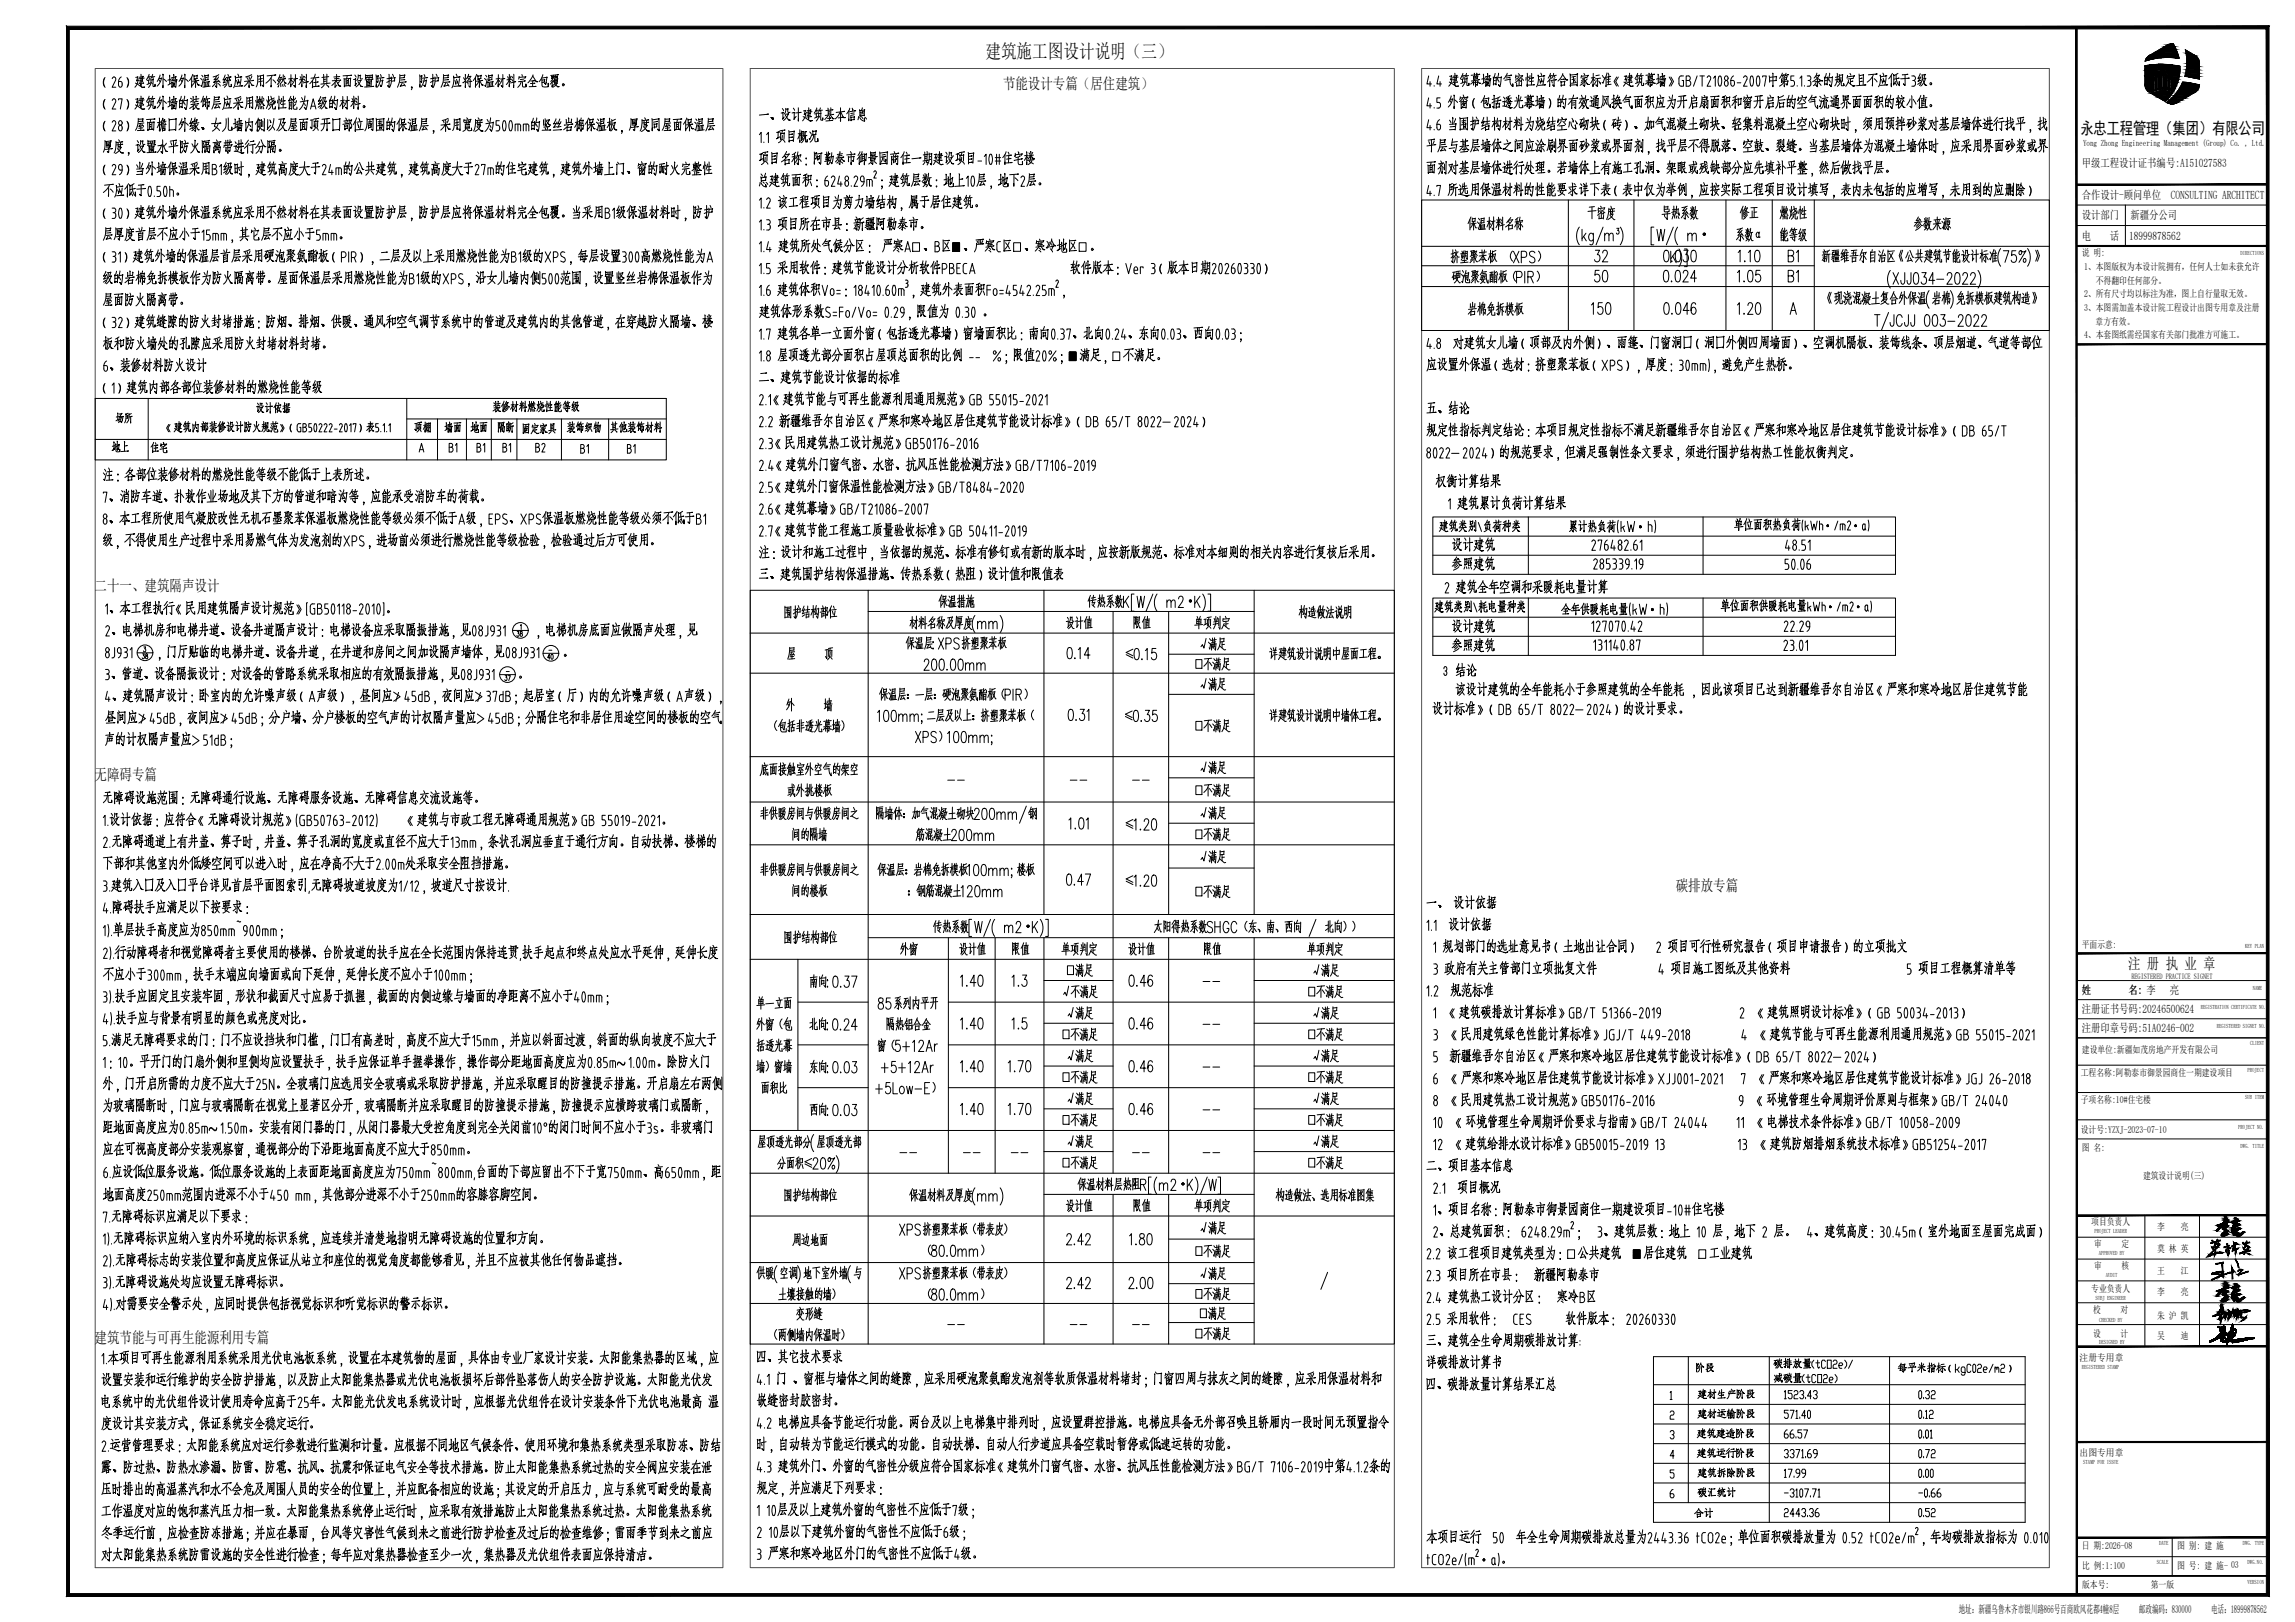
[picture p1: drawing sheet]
<svg xmlns="http://www.w3.org/2000/svg" width="841mm" height="594mm" viewBox="0 0 841 594" stroke-linecap="round" stroke-linejoin="round" font-family="sans-serif">
<defs><g id="words">
<text font-size="7.2" x="361.1" y="21.3">建筑施工图设计说明（三）</text>
<text font-size="6" x="762.4" y="49.2">永忠工程管理（集团）有限公司</text>
<g font-size="5.7">
<text x="367.6" y="32.7">节能设计专篇（居住建筑）</text>
<text x="34.7" y="216.4">二十一、建筑隔声设计</text>
<text x="34.7" y="285.9">无障碍专篇</text>
<text x="614.1" y="326.4">碳排放专篇</text>
<text x="779.9" y="355">注 册 执 业 章</text>
<text x="34.7" y="491.8">建筑节能与可再生能源利用专篇</text>
</g>
<g font-size="4.3">
<text x="762.9" y="61.1">甲级工程设计证书编号:A151027583</text>
<text x="762.9" y="72.8">合作设计-顾问单位</text>
<text x="795.5" y="72.8">CONSULTING ARCHITECT</text>
<text x="762.9" y="80.3">设计部门</text>
<text x="780.7" y="80.3">新疆分公司</text>
<text x="762.9" y="87.8">电</text>
<text x="773.2" y="87.8">话</text>
<text x="780.3" y="87.8">18999878562</text>
<text x="762.9" y="364.1">姓</text>
<text x="780" y="364.1">名: 李</text>
<text x="795.2" y="364">亮</text>
<text x="762.9" y="371.1">注册证书号码:20246500624</text>
<text x="762.9" y="378.1">注册印章号码:51A0246-002</text>
</g>
<g font-size="4">
<text x="717.8" y="590.7">地址：新疆乌鲁木齐市银川路866号百商欧风花都4幢8层</text>
<text x="783.8" y="590.7">邮政编码：830000</text>
<text x="810.3" y="590.7">电话：18999878562</text>
</g>
<g font-size="3.6">
<text x="762.9" y="93.9">说 明:</text>
<text x="763.7" y="99">1、本图版权为本设计院拥有，任何人士如未获允许</text>
<text x="768" y="103.9">不得翻印任何部分。</text>
<text x="763.7" y="108.9">2、所有尺寸均以标注为准，图上自行量取无效。</text>
<text x="763.7" y="113.9">3、本图需加盖本设计院工程设计出图专用章及注册</text>
<text x="767.9" y="118.9">章方有效。</text>
<text x="763.7" y="124">4、本套图纸需经国家有关部门批准方可施工。</text>
<text x="762.9" y="347.2">平面示意:</text>
<text x="762.9" y="385.7">建设单位:新疆如茂房地产开发有限公司</text>
<text x="762.5" y="394.3">工程名称:阿勒泰市御景园商住一期建设项目</text>
<text x="762.5" y="404">子项名称:10#住宅楼</text>
<text x="762.5" y="415">设计号:YZXJ-2023-07-10</text>
<text x="762.9" y="421.6">图 名:</text>
<text x="785.3" y="431.7">建筑设计说明(三)</text>
<text x="766.4" y="448.7">项目负责人</text>
<text x="790.6" y="450.4">李</text>
<text x="799.1" y="450.4">亮</text>
<text x="767.4" y="456.9">审</text>
<text x="777.5" y="456.9">定</text>
<text x="790.6" y="458.5">莫 林 英</text>
<text x="767.4" y="464.9">审</text>
<text x="777.5" y="464.9">核</text>
<text x="790.6" y="466.4">王</text>
<text x="799.1" y="466.4">江</text>
<text x="766.4" y="473.3">专业负责人</text>
<text x="790.6" y="474.5">李</text>
<text x="799.1" y="474.5">亮</text>
<text x="767.1" y="481.1">校</text>
<text x="777.1" y="481.1">对</text>
<text x="790.6" y="482.9">朱 沪 凯</text>
<text x="767.1" y="489.6">设</text>
<text x="777.1" y="489.6">计</text>
<text x="790.6" y="490.5">吴</text>
<text x="799.1" y="490.5">迪</text>
<text x="762.1" y="498.3">注册专用章</text>
<text x="762.1" y="533.3">出图专用章</text>
<text x="762.9" y="567.4">日 期:2026-08</text>
<text x="797.9" y="567.4">图 别: 建 施</text>
<text x="763" y="574.6">比 例:1:100</text>
<text x="797.9" y="574.6">图 号: 建 施- 03</text>
<text x="763" y="581.6">版本号:</text>
<text x="788.2" y="581.6">第一版</text>
</g>
<text font-size="3.2" x="763.4" y="53.5">Yong Zhong Engineering Management (Group) Co. , Ltd.</text>
<text font-size="2.9" x="781.1" y="358.4">REGISTERED PRACTICE SIGNET</text>
<g font-size="2.1">
<text x="821.1" y="93.3">DIRECTIONS</text>
<text x="822.8" y="347.3">KEY PLAN</text>
<text x="825.6" y="362.6">NAME</text>
<text x="806.5" y="369.6">REGISTRATION CERTIFICATE NO.</text>
<text x="812.4" y="376.6">REGISTERED SIGNET NO.</text>
<text x="824.6" y="382.7">CLIENT</text>
<text x="823.7" y="392.6">PROJECT</text>
<text x="822.8" y="402.7">SUB ITEM</text>
<text x="820.2" y="413.6">PROJECT NO.</text>
<text x="821.1" y="420.4">DWG. TITLE</text>
<text x="767.5" y="451.5">PROJECT LEADER</text>
<text x="769.2" y="459.8">APPROVED BY</text>
<text x="771.7" y="467.8">AUDIT</text>
<text x="767.9" y="476">SUBJ ENGINEER</text>
<text x="769.2" y="484.2">CHECKED BY</text>
<text x="769.2" y="492.3">DESIGNED BY</text>
<text x="762.8" y="501.3">REGISTERED STAMP</text>
<text x="763.4" y="536.1">STAMP FOR ISSUE</text>
<text x="791.2" y="566">DATE</text>
<text x="822" y="566">DWG. TYPE</text>
<text x="790.4" y="573">SCALE</text>
<text x="823.7" y="573">DWG.NO.</text>
<text x="823.7" y="580.1">VERSION</text>
</g>
</g></defs>
<!-- layer: PUB_TITLE -->
<g fill="#000" stroke="#000" stroke-width=".37">
<path d="M761 67.4v.4l70-.4zM761 67.8l70-.4v.4z"/>
<path d="M761 89.9v.4l70-.4zM761 90.3l70-.4v.4z"/>
<path d="M761 125.9v.4l70-.4zM761 126.3l70-.4v.4z"/>
<path d="M761 348.9v.4l70-.4zM761 349.3l70-.4v.4z"/>
<path d="M761 444.9v.4l70-.4zM761 445.3l70-.4v.4z"/>
<path d="M761 492.9v.5l70-.5zM761 493.4l70-.5v.5z"/>
<path d="M761 528v.4l70-.4zM761 528.4l70-.4v.4z"/>
<path d="M761 563v.4l70-.4zM761 563.4l70-.4v.4z"/>
<path d="M24.4 584.7l806.1-1h-805.1zM24.4 584.7l806.1-1 1 1zM830.5 10.6v573.1l1 1zM830.5 10.6l1-1v575.1zM25.4 10.6h805.1l1-1zM24.4 9.6h807.1l-806.1 1zM24.4 9.6l1 574.1v-573.1zM24.4 9.6l1 574.1-1 1z"/>
<path d="M760.8 10.1v574.1h.4zM760.8 10.1h.4v574.1z"/>
</g>
<!-- layer: 0 -->
<path d="M34.9 25.1h230v549.1h-230zM274.9 25.1h236.1v549.1h-236.1zM521 25.1h230v549.1h-230z" fill="none" stroke="#4d4d4d" stroke-width=".37"/>
<g fill="none" stroke="#000" stroke-width=".37">
<path d="M800.9 18.3l3.9 2.3 .8 .9 .4 1.8v5.7l-5.4-1a18.5 18.5 0 0 0 .3-9.7zM38.3 28.6l-.3 1.9 .3 1.2M38.3 36.7l-.3 1.8 .3 1.2M38.5 28.4a2.78 2.78 0 0 0 0 3.6M38.5 36.4a2.81 2.81 0 0 0 0 3.6M41.1 28.8a.72 .72 0 0 1 1.1-.5 .72 .72 0 0 1 .1 1.1M41.1 36.8a.72 .72 0 0 1 1.1-.5 .72 .72 0 0 1 .1 1.1l-1.2 2.5h1.3M42.3 29.5l-1.2 2.4h1.3M43.4 29.9h1.1l.3 1.2M43.4 36.6v-.4h1.4l-.7 3.7M43.4 29.9v1.2M43.5 31.1a.68 .68 0 0 0 .6 .8 .68 .68 0 0 0 .7-.8"/>
<path d="M44.5 28.2l-.8 .8-.2 .9M46.5 28.4a2.84 2.84 0 0 1 0 3.6M46.5 36.4a2.87 2.87 0 0 1 0 3.6M46.7 28.7l.4 1.3-.4 1.8M46.7 36.7l.4 1.3-.4 1.7M49.6 30.4l2.7 1.7 .7-.2h-1M49.6 38.4l2.7 1.7 .7-.2h-1M49.7 28.3l.9-.1-.6 1.3 .7-.1-.5 1.4-.8 1.1M49.7 36.3l.9-.1-.6 1.4 .7-.3-.5 1.5-.8 1.2M51.1 28.3l1.4-.2-.1-.2-.1 1.4-1.1 .2M51.1 36.3l1.4-.2-.1-.2-.1 1.4-1.1 .2M51.7 27.2v4.2v-.6"/>
<path d="M51.7 35.2v4.2v-.6M52.3 29.9l-1.2 .2M52.3 37.9l-1.2 .2M52.5 30.5l.2-.1-1.8 .2M52.5 38.5l.2-.1-1.8 .2M52.9 28.6l-2.1 .3M52.9 36.6l-2.1 .3M54.5 29.4v1.3M54.5 37.4v1.3M54.6 28.2l.1 .7M54.6 36.2l.1 .7M54.6 27.2l-.9 2"/>
<path d="M54.6 35.2l-.9 2M54.9 29.2l-1 .3M54.9 37.2l-1 .3M55 30.4l-1.2 .6M55 38.4l-1.2 .6M55.3 29a3.2 3.2 0 0 1-.9 3M55.3 37a3.2 3.2 0 0 1-.9 3M55.3 28.1l-1 .1M55.3 36.1l-1 .1M55.3 29.3l.9-.1-.1 2.3 .1 .2 .6-.1v-.7v.7M55.3 30.1l.5 .6M55.3 37.3l.9-.1-.1 2.3 .1 .2 .6-.1v-.8v.8"/>
<path d="M55.3 38.2l.5 .5M55.9 27.2l-.6 1.6M55.9 28.2l.3 .6M55.9 35.2l-.6 1.6M55.9 36.2l.3 .6M56.7 28.1l-1.1 .1M56.7 36.1l-1.1 .1M58.1 29.1l.5 .8M58.1 37.1l.5 .8M58.4 28.7l.9-.1-.6 1.5-1.1 1.5M58.4 36.7l.9-.1-.6 1.5-1.1 1.5M58.6 27.5l-1 2.3"/>
<path d="M58.6 35.5l-1 2.3M59.7 27.1v5.1v-.8M59.7 35.2v4.9v-.7M59.8 28.9l1.2 1M59.8 36.9l1.2 1M62.1 27.5l.1 3.3M62.1 35.5l.1 3.3M62.7 29l-1.2 .4M62.7 37l-1.2 .3M62.7 30.5l-1.1 .7M62.7 38.5l-1.1 .7M62.9 30.1l.1 1.9v-.2l1.3-.1 .1 .3 .2-2.2-1.7 .4"/>
<path d="M62.9 38.1l.1 1.9v-.2l1.3-.1 .1 .3 .2-2.2-1.7 .4M63 28.8l.2 .5M63 36.8l.2 .5M63.4 30.5v.9v-.2l.6-.1 .1-.5-.7 .1M63.4 38.5v.9v-.2l.6-.1 .1-.5-.7 .1M63.6 27.3l.1 2.2M63.6 35.3l.1 2.2M64.3 28.3l.3-.2-1.8 .4M64.3 36.3l.3-.2-1.8 .4M64.3 28.5l-.2 .9M64.3 36.5l-.2 .9M64.5 29.4l.5-.1-2.5 .3"/>
<path d="M64.5 37.3h.5l-2.5 .3M65.7 36.6l.1 2.9v-.3l.7-.1 .3 .4v-2.9l.2 .1-1.2 .2M66.2 29.1l.4 .8M66.4 28.7l.9-.1-.9 2-.8 1M66.4 35.3l-.4 1.6M66.5 37.9h-.7M66.7 27.5l-1.1 2.3M67.4 36.8l1.4-.1-.1-.2-.6 3.6-.5-.8 .6 .7M67.4 37.6l.5 .9M67.7 27.1v5.1v-.8M67.7 35.2l-.7 2.7M67.8 28.9l1.1 1"/>
<path d="M69.8 36l.6 .3M70.2 28.3v3.6v-.7M70.6 27.2l-1.2 2.3M70.7 35.3v2.5M70.7 36.8l-.9 .6M70.8 38.8l-.1 1.3 .9-.7M71 27.5l.2 1.7v-.3l1.1-.1v-1.3l.1 .2-1.3 .2M71.2 37.5l.2 .3M71.3 38.2l-1.8 1.5M71.3 38.3l1.1 1.5 .7 .1-.8-.2M71.5 29.7l-1 1.6M71.7 28.9v3.1v-.7"/>
<path d="M71.8 29.6l.8 1.6h.5l-.6-.2M71.8 35.2l.1 2M72.3 38.5l-.5 .5M72.4 29.5h.5l-2.4 .3M72.5 38h.3l-2.8 .3M72.6 37.1l-1.4 .2M72.9 36.2l-1.9 .2M73.5 28.8l.5 .5M73.9 27.6l.5 .6M74.3 36.3l.8-.2-.4 .8M74.4 36.8l-.2 2.3 .8-1M74.5 28.9l-.6 2.8-.3-.4"/>
<path d="M74.6 35.2l-.9 2.2M75 27.5l.1 2v-.1l1.2-.3v-1.7l-1.2 .4M75.3 37.2v1.9v-.8M75.3 30.4l.1 1.3M75.3 37.5l1.4-.3-.2 1.9-.3-.4 .3 .4M75.8 35.2l-.8 2.1M75.9 36.4v3.6v-.8M75.9 30.2l-.1 1.5M75.9 28.3l-.7 .2M76.4 31.6l.3-1.7-1.9 .3-.1-.3 .2 1.9M76.9 36.1l-1.3 .2M77 31.5l-2.6 .4"/>
<path d="M78.5 35.3l-.2 2.8-.7 1.9M78.6 35.7l1.8-.2-.1 .9-1.8 .2M78.9 30.4l-1.1 1.4M79.4 27.9l-1 1.3 1.2-.3M79.4 30v2l-.5-.5 .5 .4M79.5 38.2l-.9 1.4 1.7-.4M79.8 29.3l.9 .9M79.8 30.5l.9 1M79.9 38.7l.6 .9M80.1 28.2l-1.8 1.9 1.9-.3M80.1 37.2h.3l-1.6 .1M80.2 27.4l-2.1 .8"/>
<path d="M80.5 38h.4l-2.3 .2M82.5 27.5l-.8 1.7 .9-.1 .2-.4-1 1.7 1-.4M82.7 37.5l.3 1.3v-.5M82.9 30.7l-1.2 .6M83.2 35.2l.3 .9M83.3 37l.3 1.5-.1-.6M83.4 29.6l-.4 1.5-.8 .9M83.5 27.3l.2 .6M83.6 28.4l-.7 1.1 1.4-.2-.3-.5 .5 .7M83.9 29.5v.1a1.78 1.78 0 0 0 .3 2.2l.6-.1-.1-.8v.8M84.1 36.2h.5l-2.3 .3-.1-.6a6.4 6.4 0 0 1-.6 4.2M84.2 28.3l.5-.1-1.8 .2"/>
<path d="M84.3 36.8l-.4 2.7M84.4 39.5l.5-.1-2.6 .2M86.4 36.3l.3 .7M86.7 29.5l.3 1.4v-.6M87 37.7l-1.5 1.9M87.2 27.1l.3 1M87.2 36.1l.2 .7M87.2 36.9l.1 3.2v-.7M87.3 29l.3 1.5-.1-.6M87.4 37.7l1.1 1.7 .6-.1h-.6l-.3-.3M88.1 28.2h.5l-2.3 .3-.1-.6a6.8 6.8 0 0 1-.6 4.3M88.2 35.3l-2.2 .9"/>
<path d="M88.3 35.8l-.5 1.3M88.3 28.8l-.4 2.7M88.4 31.5l.6-.1-2.7 .2M88.6 37.5h.4l-3.4 .3M90.4 35.6a6.4 6.4 0 0 1-.5 4.2M90.4 28.3l.3 .7M90.5 36l2.1-.5v4.2l-.5-.5 .4 .4M91 29.7l-.4 .9-1.1 1M91.2 28.1l.2 .7M91.2 28.9l.1 3.2-.1-.7M91.4 29.7l1 1.7 .6-.1h-.6l-.2-.3M91.5 35.8v3.7v-.7"/>
<path d="M92.1 36.7l-1.3 .3M92.2 37.7l-1.5 .3M92.2 27.4l-2.2 .8M92.3 27.8l-.5 1.3M92.6 29.5h.4l-3.4 .3M93.7 36.8l.2 .7M94.2 35.3l.1 .2a7.5 7.5 0 0 1-.8 4.5M94.2 38.2l.4 .7M94.4 27.6a6.8 6.8 0 0 1-.5 4.2M94.5 28l2.1-.6v4.4l-.5-.6 .5 .4M94.7 36.4l-.5 1.2M94.8 37.4l.2 .3"/>
<path d="M94.9 38.9l-.2 1M94.9 36.9l.3 .3M95 36.5l.7-.2-.9 2.2M95.2 35.3l-.6 2.4M95.3 38.9l.1 .9M95.5 27.8v3.7v-.7M95.8 38.9l.2 1M96 37.1l.6 1.4 .4 .1-.6-.5M96.1 35.3v.4a4 4 0 0 1-.9 3M96.1 28.7l-1.3 .3M96.2 29.7l-1.4 .3M96.3 38.9l.3 1"/>
<path d="M96.4 35.9l.3 .5M96.7 36.9l-1.1 .3M97.7 36.6l.4 .9M98.3 38l.4 .8M98.3 35.4l.1 2-.8 2.3M98.9 36.5l-.5 .8M99.3 35.2v.2a2.47 2.47 0 0 0 1.5 2.3v-.8l-.1 .8M99.4 28.6l-.1 3.3 .1-.6M99.4 38.2l-.2 1-.9 .8M99.7 27.7l-1 1.6-1.3 1.2M99.9 38.2v1.5l1 .1v-.7v.8M100 29.2l1 1.2"/>
<path d="M100.2 38.1l.4-.1-1.7 .2M100.4 36.5l-1.6 1.3M100.5 35.9l-1.3 .5M100.6 27.5h.5l-3.2 .3M101.8 36.7l-.1 1M102 29.5l.1 .5M102.2 35.2v4.8v-.7M102.2 28.5l1-.2-.6 1.5-1 1.1M102.2 31l-.3 .9 .1-.2M102.2 36.3l.5 .5M102.3 29l.2 .4M102.6 27.4l-1 2.2"/>
<path d="M102.8 30.9l.1 .9M103.2 36l-.5 2M103.4 31l.3 .7M103.8 27.4l-.1 1.3a2.25 2.25 0 0 1-1.1 2M103.8 35.3l-.1 4.2M103.8 29l.6 1.4 .5 .1-.6-.2M104.1 30.8l.5 .9M104.1 27.9l.4 .4M104.2 36.9h.3l-1.5 .2M104.4 28.9l.2-.1-1.5 .3M104.5 38.1l-1.4 .2M104.5 39.4h.4l-2.3 .2"/>
<path d="M106 37.2v2.8v-.5M106.1 37.6l.9-.2-.1 2.6-.4-.4M106.5 35.3l-.8 1.6 1.4-.4-.4-.4 .4 .6M106.6 27.4v4.4v-.9M106.6 38.1l-.5 .1M106.6 29l-1.1 1.9M106.6 38.7l-.5 .1M106.6 29.3l.5 .6M107.2 28.7l-1.4 .2M107.4 37.6l.3 2.4h1.1v-.8M107.5 35.2l.1 2.1 1 .1v-.6M108.1 29l-1.2 2.1"/>
<path d="M108.2 27.3v4.6l-.5-.6 .5 .6M108.3 35.9l-.8 .9M108.4 38l-.9 1M108.7 28.8h.3l-1.5 .2M110 28.1l.3 .7M110 37.3l2.8-.6-.7 3.4-.6-.9M110.5 35.7l.4 .9M110.6 29.3l-1.1 1.7M110.6 27.2v4.6v-.7M110.6 29.5l.5 .4M111.2 27.9l-.4 1.2M111.3 29l-1.6 .2"/>
<path d="M111.5 29l.3 .7M111.5 28l.3 .5M111.5 37.9l.4 .8M111.6 39.3l.5 .7M111.8 35.2v.2a6.7 6.7 0 0 1-2.1 4.7M112.2 27.2v4.9v-.8M112.7 30l.3-.1-1.9 .5M113.8 39.9l1-3.7 1 3.7M114.1 38.9h1.4M114.5 29.5v2.7v-.8M115.5 27.1l-.6 1.8-1.4 1.8M115.6 28.8l.1 2.8"/>
<path d="M116.4 28.4l.5-.1-3 .3M116.4 30h.2l-1.7 .3M116.6 31.6l.4-.1-2.2 .3M117.5 35.3l-.9 1.8 1.1-.3M117.7 38.5l-1.1 .8M117.8 36.4l-1.1 1.8 1.1-.4M118 35.9l1.3-.3-.5 1.6 .8-.1-.7 1.5-1.2 1.3M118.3 37.3l1.1 2.3 .5 .1-.6-.4M118.4 35.9l-.3 2-.9 1.8M118.5 27.3l.2 3.3M118.8 30.9l-1 1.3M119.5 29.8h-.9"/>
<path d="M119.5 29l-.8 .1M119.5 31l1 .9-.2-.3M119.8 27.1v3.4M120.5 28.1l-2.5 .3M120.7 36.6l.1 2.9v-.3l.7-.1 .2 .4 .1-2.9 .2 .1-1.2 .2M121 30.4l-3.4 .4M121.4 35.3l-.4 1.6M121.5 37.9h-.7M122.4 36.8l1.4-.1-.1-.2-.6 3.6-.5-.8 .6 .7M122.4 37.6l.5 .9M122.7 35.2l-.6 2.7M122.8 30.2l-.1 1.8 .8-.9"/>
<path d="M123.1 29.5l-1.5 1.8M123.2 29.6l1.1 1.9 .6 .1-.7-.4M123.3 27.3v2.2M124.3 28.7l-1.8 .2M124.3 29.8l-.5 .8M124.5 28l-2.2 .2M124.7 29.4h.2l-3.2 .2M125.6 35.3v4.5v-1M125.6 37l-1.1 1.9M125.7 37.3l.4 .6M126.1 28.7l.1 3.1v-.3l1.8-.2-.2 .1M126.1 29l2.5-.3-.3 3-.2-.4"/>
<path d="M126.2 36.7l-1.4 .2M126.8 28.9v2.5M127.1 37l-1.2 2.1M127.2 27.7l-.2 1.2M127.2 30.4h.2l-.5 .1M127.2 29.6h.2l-.5 .1M127.2 35.3v4.7l-.5-.7 .5 .6M127.7 36.8h.3l-1.5 .2M127.7 28.9l-.1 2.5M128.5 27.6h.4l-3.2 .2M129 36.1l.3 .7M129.6 29.1l.8-.1-.1-.2-.2 2.6 .6-.9"/>
<path d="M129.6 37.3l-1.1 1.7M129.6 35.2v4.6v-.7M129.6 37.5l.5 .4M130 27.5l.5 .8M130.2 35.9l-.4 1.2M130.3 37l-1.6 .2M130.5 37l.3 .7M130.5 36l.3 .5M131.1 29.9l1.2 1.8h.6l-.7-.3M131.1 29.6l1.3-.2-1 1.5-.9 .9M131.2 35.2v4.9v-.9M131.3 27.4l-.2 1.5-.4 .6"/>
<path d="M131.3 27.7l.8-.2a.82 .82 0 0 0-.2 .9 .82 .82 0 0 0 .7 .5l.2-.1M131.7 38l.3-.1-1.9 .5M133.9 27.4l.1 1.4v-.3l2.5-.2v-.9l-2.5 .3M134.8 27.8v.6M135.2 28.5v1.2M135.2 31.3l.5-.1-1.3 .1M135.4 30.2l.3-.1-1.3 .2M135.6 27.7l-.1 .7M135.6 30.6l-1.2 .2M136 31.8l.1-2.3-1.7 .3-.1-.3 .1 2.3M136.3 29h.4l-2.9 .2M136.6 31.7l.4-.1-3.4 .3"/>
<path d="M137.8 27.4l.1 4.5v-.9M137.9 27.9l.8-.1-.3 .9 .2 .8-.2 .6-.4-.3 .4 .3M139.4 29.7l1-.3-.2-.1-.5 2.4-.4-.6 .5 .4M139.4 27.3l.3 .9M139.5 28.7l-.6 2.2-.7 1M140.2 28.5l.6-.1-2.1 .2M142.5 27.2v4.7l-.5-.5 .5 .4 .1-.2M142.8 28.7l.4-.1-1.4 .3M143.1 29.5l-1.4 .7M143.4 28.2l-.1 2.3-.6 1.6M143.5 28.6l1.3-.2-.1 1.2-1.2 .2M143.8 27.2l.4 .9"/>
<path d="M146.5 27.3a7.4 7.4 0 0 1-.9 4.6M146.6 27.7l1.8-.2-.1 .9-1.8 .2M147.4 30.2l-.8 1.4 1.7-.4M147.9 30.7l.6 .9M148.1 29.2h.3l-1.6 .1M148.6 30h.3l-2.3 .2M151 31.9l-.1 .3-.2-.3 .2-.1 .1 .1-.3 1M153.8 27.4l.1 4.5v-.9M153.9 27.9l.8-.1-.3 .9 .2 .8-.2 .6-.4-.3 .4 .3M155.4 29.7l1-.3-.2-.1-.5 2.4-.4-.6 .5 .4M155.4 27.3l.3 .9M155.5 28.7l-.6 2.2-.7 1"/>
<path d="M156.2 28.5l.6-.1-2.1 .2M158.6 27.2l-.1 4.7-.5-.5 .5 .4 .1-.2M158.8 28.7l.4-.1-1.4 .3M159.1 29.5l-1.4 .7M159.4 28.2l-.1 2.3-.6 1.6M159.5 28.6l1.3-.2-.1 1.2-1.2 .2M159.8 27.2l.4 .9M162.5 27.3a7.4 7.4 0 0 1-.9 4.6M162.6 27.7l1.8-.2-.1 .9-1.8 .2M163.4 30.2l-.8 1.4 1.7-.4M163.9 30.7l.6 .9M164.1 29.2h.3l-1.6 .1"/>
<path d="M164.6 30h.3l-2.3 .2M166.7 29.5l.3 1.4v-.6M167.2 27.1l.3 1M167.3 29l.3 1.5v-.6M168.1 28.2h.5l-2.3 .3-.1-.6a6.4 6.4 0 0 1-.6 4.3M168.3 28.8l-.4 2.7M168.4 31.5l.6-.1-2.7 .2M169.8 28.5l.4 .7M170.5 27.3v4.8v-.6M170.5 29.6l-.9 .7M171.3 28.4l.4 .6M171.3 30.2l.3 .7"/>
<path d="M171.5 28l1.1-.1-1.5 1.9M171.7 27.2l-.8 1.7M172.2 28.9v3.1l-.5-.6M172.5 29.8h.4l-2.1 .3M174.3 28.3v3.6v-.7M174.6 27.2l-1.2 2.3M175 27.5l.2 1.7v-.3l1.1-.1v-1.3l.1 .2-1.2 .2M175.5 29.7l-1 1.6M175.7 28.9v3.1v-.7M175.8 29.6l.8 1.6h.5l-.6-.2M176.4 29.5h.5l-2.3 .3M177.5 28.8l.5 .5"/>
<path d="M177.9 27.6l.5 .6M178.5 28.9l-.6 2.8-.3-.4M179 27.5l.1 2v-.1l1.2-.3 .1-1.7-1.3 .4M179.4 30.4v1.3M180 30.2l-.1 1.5M180 28.3l-.8 .2M180.4 31.6l.3-1.7-1.9 .3v-.3v1.9M181 31.5l-2.6 .4M182.6 27.4v4.4v-.9M182.6 29l-1.1 1.9M182.7 29.3l.4 .6M183.2 28.7l-1.4 .2"/>
<path d="M184.1 29l-1.2 2.1M184.3 27.3l-.1 4.6-.5-.6 .5 .6M184.7 28.8h.3l-1.5 .2M186 28.1l.3 .7M186.6 29.3l-1.1 1.7M186.6 27.2v4.6v-.7M186.6 29.5l.5 .4M187.2 27.9l-.4 1.2M187.3 29l-1.5 .2M187.5 29l.3 .7M187.6 28l.2 .5M188.2 27.2v4.9v-.8"/>
<path d="M188.7 30l.3-.1-1.9 .5M190.2 28l-.2 1M190.2 28.3l2.5-.3-.4 .7M191 29.9l-.5 1.3-.8 .8M191.2 27.3l.2 .7M191.4 30.1l.2 1.7h1.2l-.1-1.1v1M192 29l-1.4 .2M192.2 29.7l.3-.1-2.5 .3M195.2 27.8l1.3 2.1h.6l-.7-.3M195.2 29.6v2.1M195.3 27.4l-.7 1.5-1.2 1.5M195.7 29.6l.2-.1-1.4 .2"/>
<path d="M195.8 30.5h.3l-1.7 .1M196.1 31.7h.4l-2.6 .1M198.5 29l.1 2.2a1.62 1.62 0 0 0 2.3 .6v-1.3v1.2M198.6 28.5l1.9-.2-.5 2.6-.4-.4 .4 .4M198.6 29.4l1-.3-.1 1-.9 .1M198.9 27.4l-1.3 2.5M202.2 27.9l.1 1-.1-.3 2.1-.2v-.5l-2.1 .2M202.4 30v1.9v-.5M202.5 28.9l-.7 .9M202.7 29.4l-1.1 1.4M202.8 27.5l.1 1.1M203.1 29.5l1.1-.3 .1 .9-1.2 .3z"/>
<path d="M203.3 28.6l-.6 1.4M203.3 30.9l1.1 .9 .5-.1-.7-.1M203.4 30.5h.8l-1.5 1.4M203.4 30.3l-.7 1M203.5 27.5v1M203.9 29.7l-.8 .1M204.2 29l.3-.1-1.3 .2M204.2 27.4h.4l-2.8 .2M286.7 39.7l.4 .9M287.9 39.7v1.1l-.5 1M290.7 39.6l.5 .8M292.5 39.5l.1 4.9v-.7"/>
<path d="M296.4 39.5v4.2v-.6M299.3 39.5l-.9 2M300.6 39.5l-.6 1.6M303.4 39.6l.1 2.5-1.3 1.7M304.4 39.5v2.5M308 39.5v4.9v-.7M311.4 39.6l-1.1 2.1M312.3 39.6l.2 .9v-.4M316 39.5l-.3 .9M523.5 27.8l-.6 2.9h1.7M523.5 35.8l-.6 3h1.7M524.1 29.9v1.7"/>
<path d="M524.1 37.9v1.7M525.6 31.4v.2M525.6 39.4v.2M527.2 27.8l-.6 2.9h1.6M527.7 35.8h-1.1v1.7l.9 .1 .4 .7M527.7 29.9v1.7M527.9 38.3l-.2 1-1.1 .3M531.1 30.1l2.6 1.6 .8-.2h-1.1M531.2 28l.9-.2-.6 1.4 .7-.2-.7 1.7-.6 .9M531.3 36.7l.4 .8M531.5 36.4l.9-.2-.9 2.1-.8 .9M531.8 35.1l-1 2.4"/>
<path d="M532.5 27.9l1.5-.2-.2 1.2-1.2 .2M532.8 34.8l.1 5v-.8M532.9 36.5l1.2 1.1M533.1 26.8v4.3v-.7M533.8 29.5l-1.3 .2M534 30.1h.1l-1.7 .1M534.3 28.2l-2 .3M535.1 35.5l-.2 .9M535.1 35.9l2.8-.5-.4 .8M535.4 37.1l.1 2.6v-.3l1.6-.1-.6 .1M535.4 37.3l2.1-.2-.1-.1-.2 2.6-.1-.2M535.9 29v1.3"/>
<path d="M536 36l-1.2 1.2M536 27.8l.2 .8M536.1 26.9l-.9 1.9M536.2 34.8l.2 .7M536.2 37.9l.8-.2-1.2 1.5M536.2 38.2l.5 .5M536.3 37.5l-.7 .9M536.4 36.4l-.4 .9M536.4 28.9l-1 .2M536.5 30.1l-1.2 .5M536.6 36.1l1.1 .8M536.8 28.6a3.3 3.3 0 0 1-.9 3.1"/>
<path d="M536.8 27.7l-1 .1M536.8 28.9l.9-.1-.2 2.3 .2 .2h.6v-.8l-.1 .8M536.8 29.8l.5 .5M537.4 26.9l-.6 1.5M537.4 27.8l.2 .6M538.2 27.7l-1.1 .1M539.9 28l.1 1.1 1.5-.4 .1-.9-1.6 .4M539.9 30.1l.1 1.1v-.8M540 30.3l1.5-.2-.2 1.1-.2-.2 .2 .2 .1-.2M540.1 36.3l-.3 1.8 .4 1.3M540.2 26.8l.2 1M540.3 36.1a2.7 2.7 0 0 0 0 3.5"/>
<path d="M540.5 29.1l-.7 1-.9 .7M540.6 29.7l.1 2.1v-.7M541.1 28.3l-1.1 .3M541.1 26.8l-.1 1M541.2 29.5l.9 1h.5h-.5M541.7 29.3l.6-.2-3.1 .6M541.9 27.3l.4-.1-3.2 .4M543.6 27.2l.1 3.2M543.7 36.6v2.2a1.62 1.62 0 0 0 2.3 .6v-1.3v1.3M543.7 36.2l1.9-.3-.5 2.6-.4-.4 .4 .4M543.7 37l1-.3-.1 1-.9 .2M544.1 35l-1.4 2.6"/>
<path d="M544.2 28.6l-1.2 .4M544.2 30.1l-1.2 .7M544.4 29.7l.1 1.9-.1-.2 1.3-.1 .2 .3 .2-2.1-1.7 .3M544.5 28.4l.2 .5M544.9 30.2v.9v-.3l.6-.1 .1-.5-.7 .1M545.1 26.9l.1 2.2M545.7 27.9l.4-.1-1.8 .3M545.8 28.2l-.2 .9M546 29l.4-.1-2.4 .4M547.2 28.2l.1 2.9-.1-.3 .8-.1 .2 .4 .2-2.8-1.1 .3M547.4 34.9v4.7l-.4-.6 .4 .5M547.9 26.9l-.4 1.6"/>
<path d="M548 37l-1.3 .7M548 29.5l-.7 .1M548.1 36.2l-1.3 .2M548.2 37.7l.1 2v-.4l1.3-.1h-.2l.1-1.5 .1 .2-1.3 .2M548.9 28.5l1.3-.2-.1-.2-.5 3.6-.5-.7 .5 .7M548.9 29.2l.4 .9M549 35.8l-.2 2.2M549.1 26.8l-.6 2.7M549.6 36.8l.5-.1-2 .4M549.7 35.4l-1.4 .7M550.6 37.3l1-.2-.4 .6v1.1M550.6 38.8l2.9 .8 .7-.2-1 .1"/>
<path d="M551 35.5l.3 .8M551.5 29.3l1.9-.4 .1 1.8 .9 1v-1v.9M552 37.4l1.2-.3-.3 .9 .8-.2-.6 1.2-.3-.5 .4 .5M552.3 26.8l-1.3 2.1M552.6 37.4l-.7 1.4M552.6 36.2l-1 1.1M552.8 35.4v1.7v-.4M552.9 36.1l.7 1.1h.5l-.6-.2M553.2 28.3h.2l-1.5 .3M553.4 35l-1.5 .7M553.5 27.7l.5-.2-2.1 .4M553.9 35.9l-2.1 .3"/>
<path d="M555.5 27.5l-.2 1M555.5 28l2.5-.3-.3 .6M555.6 28.6l-.2 .8M555.6 35.6l.4 .9M555.8 30.4l-.1 1.1 1.9-.2M556.1 28.6l1 1.1 .5 .1-.1-.6 .1 .6M556.2 37l-.4 1.6-1 1.1M556.4 27l.4 .6M556.4 28.2l.3 .4M556.5 34.9v2M556.6 29.7l.1 1.6M556.7 37l.1 2.2 1.2 .2v-.9v.9"/>
<path d="M557.4 28.3l-2.2 1.9M557.4 35.4l-.5 1.3M557.5 36.8h.5l-2.9 .2M557.6 28.7l.7 .8M557.6 30.2l-.1 1.3M559.2 28.3l-.1 1.1M559.6 36l.1 1.1 1.5-.3 .1-1-1.7 .4M559.6 38.1l.1 1.1v-.8l1.4-.3-.1 1.1-.3-.2 .3 .2v-.2M559.7 26.8v4.9v-.8M559.7 28l.5 .4M559.9 34.8l.2 1M560.2 37.1l-.7 1-1 .7"/>
<path d="M560.3 37.7l.1 2.1v-.7M560.7 27.7l-.5 1.9M560.8 36.4l-1.1 .2M560.8 34.8l-.1 1M560.9 37.5l.9 1h.4h-.4M561.3 26.9l-.1 4.2M561.4 37.3l.5-.1-3 .5M561.6 35.3l.4-.1-3.2 .4M561.7 28.6l.3-.1-1.5 .2M562 29.7l-1.5 .2M562 31.1h.3l-2.3 .1M563.2 35.2l.2 3.2"/>
<path d="M563.8 36.7l-1.1 .3M563.9 38.1l-1.2 .7M564 37.7l.1 1.9v-.2h1.3l.2 .2 .2-2.1-1.8 .4M564.1 36.4l.2 .5M564.2 29.1l.3 1.4-.1-.6M564.5 38.2l.1 .9v-.3l.6-.1v-.5l-.6 .1M564.6 26.8l.3 .9M564.7 34.9l.1 2.2M564.8 28.7l.2 1.4v-.6M565.4 35.9l.4-.1-1.8 .3M565.4 36.2l-.2 .9M565.6 27.8h.5l-2.3 .3-.1-.6a6.4 6.4 0 0 1-.6 4.3"/>
<path d="M565.7 37l.4-.1-2.4 .4M565.8 28.4l-.4 2.7M565.9 31.1h.5l-2.7 .2M567.7 36.1a2.84 2.84 0 0 1 0 3.5M567.9 36.3l.3 1.3-.3 1.8M567.9 29.1v2.6v-.8M568.2 26.9l-.9 1.7M568.2 28.6l-1.1 1.4M568.2 27.8l.1 .6M568.6 29.7l.2 .7M568.9 27.7l-.9 .1M569.3 26.9l-.7 1.8"/>
<path d="M569.4 27.8l.4 .5M569.5 28.6v3l-.5-.5 .5 .5M569.9 29.3l.5-.1-2.1 .3M570.3 27.6l-1.1 .2M570.9 36.2l.1 3-.1-.4 .8-.1 .2 .4 .1-2.9 .1 .2-1.1 .2M571.6 34.9l-.4 1.6M571.7 37.5l-.7 .1M571.9 29.7l.2 1.8v-.2l1.4-.2h-.3l.2-1.4-1.4 .4M572.5 36.5l1.4-.2-.1-.2-.5 3.6-.5-.7 .5 .7M572.6 37.2l.4 .9M572.7 26.9l-.4 1.1-1.4 1.7M572.7 27.4l1.3 1.9h.5l-.6-.1-.2-.3"/>
<path d="M572.8 34.8l-.6 2.8M573 29h.3l-1.3 .1M575.3 27.1l.2 4.5-.1-.4 2.4-.2 .2 .5v-4.6l.2 .2-2.8 .4M575.9 36.8l.1 3v-.5M576 37l1.5-.2-.1 2.9-.5-.5 .5 .5M576.6 28.2v2.2M576.6 34.8a6.3 6.3 0 0 1-2 3.5M576.9 29.4l.4 .5M577.1 38.4l-1.1 .1M577.1 37.6l-1.1 .1M577.3 28.9l-1.3 .2M577.4 28l-1.4 .2"/>
<path d="M577.6 30.2l-1.7 .3M577.8 36l.4-.1-3.3 .4M579.3 37.5l.9 1.5-.1-.3M579.5 36.3l-.8 1.6M579.5 27.7l-.1 .9M579.5 28l2.5-.5-.3 .8M579.5 34.9l.3 .8M580 36.4l.4 .8M580.1 37l-.5 1.6-1 1.1M580.2 36.1l.4-.1-1.8 .3M580.4 28.9l.4 1.7-.2 1-.5-.5 .5 .4M580.4 26.9l.3 .6"/>
<path d="M580.6 29.4l-1.2 1M580.7 28.6l-1.2 1.1M580.7 37.4l.9 2.2h.6l-.8-.4M580.8 30l-1.8 1.2M581 29.7l.8 1.3h.6l-.8-.4M581.1 35l-.7 3M581.2 28.4h.2l-1.6 .3M581.4 36.7l-.3 1.5-1.2 1.5M581.6 28.9l-.8 .9M581.8 36.5l.3-.1-1.2 .3M582.6 38.8l2.9 .8 .7-.2-1 .1M582.6 37l1.1-.2-.4 .7v1.3"/>
<path d="M583 35.4l.4 .7M583.9 26.9l-.1 4.8v-.8M583.9 28.6l-1 1.9M583.9 29l.5 .5M584 35.9l.1 2.8v-.7M584 35.2l1.4-.3-.5 1-.4-.3 .4 .5M584.1 36.3l1.6-.3-.2 2.8-.3-.4M584.5 28.3l-1.4 .3M584.8 36.3v2.5v-.8M585 29.5l-.7 1.4M585.3 36.8l-1 .2M585.4 28.9v2.8l-.6-.6 .6 .5"/>
<path d="M585.4 37.5l-1.1 .2M585.9 29.7l.6 1.1-.2-.5M586.1 27.5l-1.3 .2M586.6 28.6l-2 .3M587.2 27.7l.4 .7M587.4 35.1a6 6 0 0 1-.7 4.3M587.5 35.5l1.8-.3-.1 1.2a3.7 3.7 0 0 0 .9 2.9v-1v.9M587.8 36.2l1.1 2.1M588.1 28.4l-.7 2.1-.3-.3M588.5 28.2v3.5v-.3M588.7 36l-.5 1.7-.7 1.1M588.7 28.3l1.6-.3-.9 .2v2.8"/>
<path d="M588.9 26.7l-.8 2.3M589.3 26.8l.3 1M590.1 28.9l-1.2 .2M590.1 29.9l-1.2 .2M590.4 30.9l-1.6 .2M591.3 34.8l.1 4.8-.5-.5 .4 .4M591.8 37l-1.2 .9M591.8 36.1l-1.1 .3M592.4 28.2l-.9 1.6 .9 1.7M592.5 35.7l1-.1-.6 1.1a3.6 3.6 0 0 1-1.3 3.1M592.8 34.8l-.9 2M592.9 37.9l-1.2 .1h.5l-.1-1.3 1.5-.2-.1 1.4 .7-.1-1.3 .1 .8 1.6 .6 .1-.8-.3"/>
<path d="M593 28.2l-.9 1.6 .9 1.8M595.1 30.1l2.6 1.6 .8-.2h-1.1M595.1 37.3l1.9-.4 .2 1.9 .9 .9-.1-1v.9M595.2 28l.9-.2-.6 1.4 .7-.2-.5 1.4-.8 1.2M596 34.8l-1.3 2.1M596.6 27.9l1.4-.2-.2 1.2-1.1 .2M596.8 36.4l.3-.1-1.5 .3M597.1 35.7l.5-.2-2 .4M597.2 26.8v4.3v-.7M597.9 29.5l-1.3 .2M598 30.1h.2l-1.8 .1M598.3 28.2l-2 .3"/>
<path d="M599.2 36.3l.2 3.2-.1-.3 1.9-.2h-.3M599.3 36.6l2.4-.3-.2 3-.3-.3M600 29v1.3M600 36.6v2.5M600 27.8l.2 .8M600.1 26.9l-.9 1.9M600.3 35.4l-.1 1.1M600.3 38.1l.2-.1-.5 .1M600.4 37.3l.2-.1-.6 .1M600.4 28.9l-1 .2M600.5 30.1l-1.2 .5M600.8 28.6a3.3 3.3 0 0 1-.9 3.1"/>
<path d="M600.8 27.7l-1 .1M600.8 28.9l.9-.1-.1 2.3 .1 .2h.6v-.8v.8M600.8 29.8l.5 .5M600.9 36.5l-.1 2.5M601.4 26.9l-.6 1.5M601.4 27.8l.3 .6M601.6 35.3l.4-.1-3.2 .2M602.2 27.7l-1.1 .1M603.8 36.5l-1 1.8M603.9 36.8l.5 .5M603.9 28l.1 1.1 1.5-.4 .1-.9-1.6 .4M603.9 30.1l.1 1.1v-.8"/>
<path d="M604 30.3l1.5-.2-.2 1.1-.2-.2 .2 .2 .1-.2M604.2 26.8l.2 1M604.3 35l-1.2 .7 .8-.3-.1 4.2v-.6M604.5 36.3l-1.6 .3M604.5 29.1l-.7 1-.9 .7M604.6 29.7l.1 2.1v-.7M604.7 35.5l.1 2v-.3l1-.1 .1-1.5-1.1 .2M604.9 37.9l-.8 1.7M605.1 28.3l-1.1 .3M605.1 26.8l-.1 1M605.2 29.5l.9 1h.5h-.5M605.5 37.9l.5 1.5"/>
<path d="M605.7 29.3l.6-.2-3.1 .6M605.9 27.3l.4-.1-3.2 .4M607.6 27.2l.1 3.2M607.8 37.1l.3 1.4v-.6M608.2 28.6l-1.2 .4M608.2 30.1l-1.2 .7M608.3 34.8l.3 .9M608.4 29.7l.1 1.9-.1-.2 1.3-.1 .2 .3 .2-2.1-1.7 .3M608.4 36.7l.3 1.4v-.5M608.5 28.4l.2 .5M608.9 30.2v.9v-.3l.6-.1 .1-.5-.7 .1M609.1 26.9l.1 2.2"/>
<path d="M609.3 35.8h.5l-2.3 .3-.2-.6a6.8 6.8 0 0 1-.6 4.3M609.5 36.4l-.4 2.7M609.6 39.1h.5l-2.7 .2M609.7 27.9l.4-.1-1.8 .3M609.8 28.2l-.2 .9M610 29l.4-.1-2.4 .4M611.2 37l2.7-.7-.6 3.4-.7-.8M611.7 35.4l.4 .9M611.7 28.2l1 1.6-1 1.7M612.3 28.2l1 1.6-1 1.7M612.7 37.6l.3 .7M612.7 39l.6 .7"/>
<path d="M612.9 34.8v.2a6.7 6.7 0 0 1-2 4.8M616 35.3a4.2 4.2 0 0 1-1.2 4.3M616.1 27.8h.8M616.1 27.8a.97 .97 0 0 0-.8 1.1l.2 2.4 1.4 .3v-2.1h-.5M616.9 35.2l.1 4.4v-.7M617.2 35.1l.6-.1-2.7 .3M617.7 36.8l.4-.1-3.4 .4M617.9 29.5h.8M618.7 27.8h-.8v3.8h.9a1.08 1.08 0 0 0 .8-1.1 1.08 1.08 0 0 0-.8-1M618.8 27.8a.87 .87 0 0 1 .6 .8 .87 .87 0 0 1-.6 .9M619.8 35.5a5.4 5.4 0 0 1-.8 4.1M619.9 36l2-.3-.1 1.1-1.9 .2"/>
<path d="M620.1 37.6l.2 2.1-.1-.5 1.7-.1h-.2l.1-1.5-1.6 .3M620.6 34.8l.3 .8M621.9 27.8l-1.3 3.8M622.9 27.8h1.7M623.7 35.4l-.1 2-.7 2M623.8 27.8v3.8M623.8 35.8l1.8-.3v.8l-1.9 .3M623.8 37.7l.4 .3M623.9 37.3l.9-.2-.2 2.5-.5-.5 .5 .4M624.5 38.3l-1 .5M624.5 34.9l.3 .5M625.1 37.5l.3 .4"/>
<path d="M625.1 37.1l.8-.3-.1 2.8-.5-.4 .5 .4M625.6 38l-.8 .7M626.3 27.8l.4 .2 .2 .8-1.3 2.8h1.3M626.3 27.8l-.7 .6M627.2 36.3l.2 3.2-.1-.3 1.9-.2h-.3M627.3 36.6l2.4-.3-.2 3-.3-.3M627.9 28.6l.7-.8v3.8M628 36.6v2.5M628.4 35.4l-.2 1.1M628.4 38.1l.1-.1-.5 .1M628.4 37.3l.2-.1-.6 .1M628.9 36.5l-.1 2.5"/>
<path d="M629.6 35.3l.4-.1-3.2 .2M629.9 28l.4-.2a2.99 2.99 0 0 1 0 3.8 3.2 3.2 0 0 1-.4-3.6zM631.8 36.5l-1 1.8M631.9 36.8l.5 .5M631.9 30.7l.1-.4a.68 .68 0 0 1 .6-.8 .68 .68 0 0 1 .7 .8v.4M632 30.7a.68 .68 0 0 0 .6 .9 .68 .68 0 0 0 .7-.9M632.3 35l-1.2 .7 .8-.3-.1 4.2v-.6M632.5 36.3l-1.6 .3M632.7 35.5l.1 2v-.3l1-.1 .1-1.5-1.1 .2M632.9 37.9l-.8 1.7M633.5 37.9l.6 1.5M634.3 29.5l1.1 .2 .2 1"/>
<path d="M634.3 29.5v1.2M634.3 30.7a.68 .68 0 0 0 .6 .9 .68 .68 0 0 0 .7-.9M635.3 27.8l-.8 .8-.2 .9M635.9 35.4v4.3v-.6M635.9 36.7l-1.2 1.9M635.9 37l.6 .6M636.4 35l-1.3 .8M636.6 30.3h1.3M636.7 36.4l-1.8 .4M636.9 35.9l.2 2.8-.1-.4 1-.2v-2.2l.2 .2-1.2 .3M639.2 35.5l-.3 .9M639.2 35.9l2.7-.5-.4 .8"/>
<path d="M639.4 37.1l.1 2.6v-.3l1.6-.1-.6 .1M639.4 37.3l2.1-.2-.1-.1-.1 2.6-.2-.2M639.6 27.8l.6 .4v.9M639.6 27.8l-.6 .6M640 36l-1.1 1.2M640.2 29.1l-1.3 2.5h1.4M640.2 34.8l.3 .7M640.2 37.9l.9-.2-1.3 1.5M640.2 38.2l.5 .5M640.3 37.5l-.6 .9M640.4 36.4l-.3 .9M640.7 36.1l1 .8"/>
<path d="M642.3 28l.3 1.7-.3 1.6M642.3 28l-.4-.2a2.99 2.99 0 0 0 0 3.8l.4-.3M643.9 28l.4-.2a2.99 2.99 0 0 1 0 3.8 3.3 3.3 0 0 1-.4-3.6zM644 35.3a4.2 4.2 0 0 1-1.2 4.3M645 35.2v4.4v-.7M645.2 35.1l.6-.1-2.6 .3M645.7 36.8l.5-.1-3.5 .4M645.9 28.2v-.4h1.4l-.7 3.8M647.8 35.5a5.4 5.4 0 0 1-.8 4.1M647.9 36l2-.3-.1 1.1-1.9 .2M648.1 37.6l.2 2.1v-.5l1.6-.1h-.2l.1-1.5-1.6 .3M648.3 27.8l.2 2.3"/>
<path d="M648.5 28.3l2.6-.3-.1 1.5-2.5 .2M648.6 34.8l.3 .8M649.6 26.8l.1 5v-.5M652 37.4l.2 2.2-.1-.4 1.6-.1h-.2l.1-1.6 .1 .2-1.5 .2M652.9 28.7l1.9-.3v.7l-1.9 .3v-.2l-.1 .9 2.4-.5-.3 1.6-.5-.5 .5 .4M653.1 27.7l.3 .6M653.2 26.8l-1.1 1.9M653.5 34.9l-1.8 .9-.1-.5 .1 .6a5.5 5.5 0 0 1-1 3.8M653.7 27.5l.2-.1-1.1 .3M653.8 28.6l.1 3.2v-.6M653.8 29.9l-.5 .8-1.2 .8M653.9 36.5h.2l-2.2 .2"/>
<path d="M654.5 27.6l.5 .5M654.5 26.8l-.6 1.4M654.9 36.2l.1 3-.1-.4 .8-.1 .2 .4 .1-2.9 .1 .2-1.1 .2M655.1 27.4l.4-.1-1.2 .4M655.6 34.9l-.4 1.6M655.7 37.5l-.7 .1M656.5 36.5l1.4-.2-.1-.2-.5 3.6-.5-.7 .5 .7M656.6 37.2l.4 .9M656.8 34.8l-.6 2.8M657.4 27.8h-1.1v1.7l1.1 .2 .2 1M657.6 30.7l-.4 .8-.9 .1M658.6 31.4v.2"/>
<path d="M659.1 35.5l-.3 1.4 .2-.9 2.9-.5-.5 1.1M659.6 28.6l.7-.8v3.8M660.1 36.1l-.4 .9-.9 1.1M660.3 34.9l.3 .6-.1-.3M660.3 38.1l.1 1.4M660.7 36.4l1 1.2M661.3 31.4v.2M661.4 37.9l-2.1 .2M661.5 39.4h.7l-3.5 .2M662.3 27.8h.6M662.6 29.5h.3M663 27.8a.87 .87 0 0 1 .6 .8 .87 .87 0 0 1-.6 .9"/>
<path d="M663 29.5l.6 .5v.7M663.1 37.3l1.9-.4 .2 1.9 .9 .9v-1v.9M663.6 30.7l-.4 .8-.9 .1M664 34.8l-1.3 2.1M664.9 36.4l.2-.1-1.5 .3M665.1 35.7l.5-.2-2 .4M665.5 28.2l1.6 1.3 .9 .2-1.1-.4M665.5 30.2l-1 1.2M665.6 27.8l1.2-.3-1 1.3-1.5 1.1M665.8 26.8l-.2 .6-.8 1.2M666 29v2.8l-.6-.7 .6 .6M666.4 30.2l1 1.1"/>
<path d="M666.7 29.8h.3l-2 .1M666.7 36.6l.4 .6M666.9 35.3l.5 .6M667.6 36.7l-.6 2.5-.3-.4M668.3 37.5v.2a2.18 2.18 0 0 1-1.1 2.1M668.5 34.8l.3 .7M668.6 28.2l.1 2.9-.1-.3 .8-.1 .2 .4 .2-2.8-1.1 .3M668.7 37.3v2.3v-.6M668.8 36l-.8 1.2 1.5-.4-.3-.4 .6 .8M669.3 26.9l-.4 1.6M669.3 37.3l.2 2.3 .6-.1v-1M669.4 29.5l-.7 .1"/>
<path d="M669.9 35.7l-2.1 .4M670.2 28.5l1.4-.2-.1-.2-.5 3.6-.6-.7 .6 .7M670.3 29.2l.4 .9M670.5 26.8l-.6 2.7M670.6 38.8l2.9 .8 .8-.2-1.1 .1M670.7 37l1-.2-.4 .7v1.3M671 35.4l.4 .7M672 35.9l.1 2.8v-.7M672 35.2l1.4-.3-.5 1-.4-.3 .5 .5M672.1 36.3l1.6-.3-.1 2.8-.4-.4M672.8 36.3v2.5v-.8M673.2 29.6l.5 .6"/>
<path d="M673.2 26.9l-.1 2.8-.7 1.8M673.3 36.8l-1 .2M673.4 37.5l-1.1 .2M673.7 29l-1.2 .3M673.8 28.1l-1.2 .2M674 27.3v2.6v-.5M674.1 27.6l1.2-.2-.2 2.4v-.4M674.6 28.3a3.7 3.7 0 0 1-1.3 3.3M674.7 29.7l.1 1.6h1l-.2-.7 .1 .7M675.4 34.9l.1 1.9v-.1l1.8-.3v-1.5l-.1 .3-1.7 .1M676 37.4l-.2 1.5-.7 .7M676.1 36.7l-.6 .9-.9 .6"/>
<path d="M676.3 35.3v1.2M676.6 36.6l1.1 1.4h.5l-.7-.3M676.7 37.3l.1 2.4v-.6M676.9 35.8l-1.1 .1M677 27.6l-.2 1M677 28.2l2.5-.5-.3 .7M677.3 30.2l1.8 1.4 .7-.2h-.9M677.4 29.5l-1 2.1M677.9 26.9l.3 .7M678.1 29v1.9M678.7 28.8l.4-.1-2 .2M678.8 29.8l.2-.1-.8 .1"/>
<path d="M679.2 36.3l.2 3.2-.1-.3 1.9-.2h-.3M679.3 36.6l2.4-.3-.2 3-.3-.3M680 36.6v2.5M680.3 35.4l-.1 1.1M680.3 38.1l.2-.1-.5 .1M680.4 37.3l.2-.1-.6 .1M680.9 36.5l-.1 2.5M681.3 27.1l.1 4.2M681.4 27.7l1.5-.3-.1 3.8M681.6 35.3l.4-.1-3.2 .2M682.1 28.7l.3-.1-1 .2M682.1 29.8h.4l-1.1 .1"/>
<path d="M683.2 36.3l.2 3.2-.1-.3 1.9-.2h-.3M683.3 36.6l2.4-.3-.2 3-.3-.3M683.3 31.1h.5l-3.5 .3M684 36.6v2.5M684.4 35.4l-.2 1.1M684.4 38.1l.2-.1-.6 .1M684.4 37.3l.2-.1-.6 .1M684.9 36.5l-.1 2.5M685.6 35.3l.4-.1-3.2 .2M686.2 28.3l-.1 3.2 .1-.5M686.5 27.4l-1 1.5-1.2 1.2M686.8 28.8l1.1 1.2"/>
<path d="M687.5 27.2l.4-.1-3.2 .3M687.9 36.5l-1.1 1.8M687.9 36.8l.6 .5M688.3 35l-1.2 .7 .8-.3-.1 4.2v-.6M688.5 36.3l-1.6 .3M688.7 35.5l.1 2v-.3l1-.1 .1-1.5-1.1 .2M688.9 37.9l-.8 1.7M689.5 29.1l.3 1.4v-.6M689.5 37.9l.5 1.5M690 26.8l.3 .9M690.1 28.7l.3 1.4v-.6M690.9 36.2l.1 3-.1-.4 .8-.1 .2 .4 .1-2.9 .1 .2-1.1 .2"/>
<path d="M690.9 27.8h.6l-2.4 .3-.1-.6a6.4 6.4 0 0 1-.6 4.3M691.2 28.4l-.5 2.7M691.2 31.1h.6l-2.7 .2M691.6 34.9l-.4 1.6M691.7 37.5l-.7 .1M692.5 36.5l1.4-.2-.1-.2-.5 3.6-.5-.7 .5 .7M692.6 37.2l.4 .9M692.8 34.8l-.6 2.8M693.1 27.6v4.2v-1.2M693.5 26.9l-1.4 2M694.5 30.5l.5 .8M694.8 27.4a4.7 4.7 0 0 0 1.3 4l-.1-1.5 .1 1.4"/>
<path d="M695.5 26.9l-1.5 .8-.1-.4v3.8l.9-1.3M695.6 28.7l.4-.1-2 .4M695.6 34.9l-.6 2.5 1.1-.2M695.7 36.5v3.1v-.5M696.1 35.8l-1.2 .2M696.4 38l-1.7 .4M696.5 37.4l1.1 2h.5l-.7-.3M696.7 36.4l-.6 1.2M696.8 34.9l.2 .8M697.3 36.4l.5 .8M697.3 37l-.4 1.3-1 1.3M697.5 35.9l.3-.1-1.6 .4"/>
<path d="M698.1 27.4v3.9l-.6-.6 .6 .4M698.8 27.3l.4-.1-2.1 .2M699.3 28.7l.4-.1-3.2 .2M700 36.3l-1.2 2.2M700.5 35.1v4.4l-.5-.6 .5 .5 .1-.2M700.6 27.8h.7M700.9 29.5h.4M701.1 36.4l1 1.7M701.3 27.8a.87 .87 0 0 1 .6 .8 .87 .87 0 0 1-.6 .9M701.3 29.5l.6 .5v.7M701.9 30.7l-.4 .8-.9 .1M703.4 36.1v3.6v-.7"/>
<path d="M703.7 27l-.9 1.7 1-.2M703.9 30.1l-1.2 .8M703.9 34.9l-1.2 2.3M704 28.1l-1.2 1.7 1.1-.4M704.2 27.5l1.3-.3-.5 1.7 .7-.2-.7 1.5-1.1 1.3M704.2 36.5l.1 2.9M704.3 36.8l1.5-.2-.3 2.7M704.4 28.9l1.1 2.3 .6 .1-.7-.3M704.6 27.5l-.3 2.1-.9 1.7M705 34.9l-.1 1.8M705.2 38.5l-.9 .1M705.3 37.2l-1 .2"/>
<path d="M705.3 37.8l-1 .2M705.8 39.2l-.1 .1M705.9 39.2h.4l-2.6 .2M706.1 35.8l-2.2 .3M786 30.8l.4 1.7 1.2 1.2 1.6-.4v-5.4l.9-.2v.5l-.4 .1v4.9l.5-.2v-7.2l2.2-.6 2.1 .6v.5l-2.1-.5-1.7 .4v6.7l1.6-.4v-5l1.7 .5v.5l-1.2-.3v4.3l1.4 .4v-5.6l-1.8-.5v-.5l2.3 .6v6.1l.5 .2v-3.5l-.4-.1v-.5l.9 .2v4l.8 .2a16.6 16.6 0 0 0 2.4-9.2 32.5 32.5 0 0 0-12.9-.2v6.7M786.9 20.9l8.2-4.8a1.37 1.37 0 0 1 2 1.2l1.4 4.1a26.8 26.8 0 0 0-12.4 .9zM788.2 34.1l4.2-1.2 3.8 1.1-2.7 3.2zM804.3 33.8l1.2-1.1 .5-1.6-6.1-1.1a18.5 18.5 0 0 1-5.8 7.5l1.3 .5 1.8-.1 7.1-4M38.3 44.6l-.3 1.9 .3 1.2M38.5 51.4a7.6 7.6 0 0 1-.6 4.4M38.5 44.4a2.78 2.78 0 0 0 0 3.6M39 53.9l1.4-.3-.6 .8"/>
<path d="M39 52.1l.1 1.4 1.4-.3v-1.1l-1.5 .3M39.6 54.1l.2 1.8-.5-.4 .5 .4M39.9 52.8l.3-.1-1.1 .2M40.5 51.7l.3-.1-2.2 .3M40.8 54.5l.4-.1-2.6 .3M41.8 44.2l.4 .2 .2 .8-1.3 2.7h1.3M41.8 44.2l-.7 .6M42.5 51.8l-.1 2.6-.6 1.6M43.1 54.5l1.4 1.5h.7l-.9-.2M43.1 54.2l1.3-.3-.2 .4a3.1 3.1 0 0 1-1.9 1.9M43.5 51.2l.3 .6M43.6 46.1l.3-.2a.99 .99 0 0 1 .9 1 .99 .99 0 0 1-.9 1l-.5-.8z"/>
<path d="M44.2 52.1l-.1 1.5h.2l-.9 .2-.2-1.5M44.6 52l.4-.1-2.4 .3M44.7 52.9l.3-.1-2.3 .3M46.5 44.4a2.84 2.84 0 0 1 0 3.6M46.7 44.7l.4 1.3-.4 1.8M47.3 56l-.2 .2-.1-.2 .1-.2 .2 .2-.3 .9M49.8 53.2l.9-.2-.2-.2-.2 2.6 .7-.8M50.3 51.5l.5 .8M50.7 43.4l-.2 2-.9 2.3M50.7 43.7l1.8-.1-.1 .8-1.7 .1M51.2 59.4v2.5M51.4 54l1.2 1.7 .6 .1-.8-.3"/>
<path d="M51.4 53.6l1.2-.2-.9 1.6-1 .9M51.5 45.2l-.6 1.1 1.5-.3M51.5 51.4v1.1l-.5 1M51.6 46.3v1.5M51.6 51.8l.8-.3a.8 .8 0 0 0-.3 .9 .8 .8 0 0 0 .8 .6l.2-.2M52 45.6l.6 .8M52.3 59.8l-.7 1.7M52.4 47.7h.5l-2.6 .1M52.4 46.8l-1.6 .2M52.7 45l-1.9 .3M54.1 44.7l.1 3.1-.1-.3 1.9-.2-.2 .1M54.1 45l2.4-.3-.2 3-.3-.4"/>
<path d="M54.2 51.4l.1 1.4v-.3l2.5-.1v-.9l-2.5 .3M54.7 59.5l-1.1 2.4M54.8 44.9v2.5M55 51.8l.1 .6M55.2 43.7l-.2 1.2M55.2 46.4h.2l-.5 .1M55.2 45.6h.2l-.6 .1M55.5 52.6l-.1 1.1M55.5 55.3l.5-.1-1.3 .1M55.6 54.2h.3l-1.2 .1M55.7 59.2v5v-.8M55.7 44.9l-.1 2.5"/>
<path d="M55.9 51.8l-.1 .6M55.9 54.7l-1.2 .2M56.2 55.8l.2-2.3-1.7 .3-.1-.2 .1 2.3M56.5 43.6h.3l-3.1 .2M56.6 53.1l.4-.1-2.9 .3M56.8 55.7h.4l-3.3 .2M57.9 53.4l1.4-.2-.7 1.4-1 1.3M58.1 59.6l.1 3.2M58.3 43.2l.1 4.8v-.4M58.4 45l-.8 1.8M58.5 45.3l.4 .5M58.9 44.7l-1.2 .2"/>
<path d="M59.2 44.6l-.1 1.7-.5 1.7M59.5 44l.9-.2-.4 .8M59.5 47l.1 1v-.2l.9-.2v-.7l-.9 .3M59.6 51.2l-.1 5-.5-.7 .5 .5M59.6 52.9l.5 1a1.42 1.42 0 0 0 1.3 1.6l-.5-.1M59.6 59.3l.1 2.2M59.7 43.3l-.7 1.3M59.8 44.9l-.4 .6M59.9 45.2l.2 .2M60.3 44.9l.4 .3M60.5 46.1l-1 .2M60.6 46.5l-1.1 .2"/>
<path d="M60.6 55l.3 .4M60.9 44.4l-1.7 .4M60.9 45.5l-1.5 .4M61 52.4l-1 1.3M61.9 43.4l.1 4.5v-.3l2.1-.2 .3 .4 .2-4.3-2.6 .4M62.6 52.2l.3 .9M62.6 59.3l-1.2 2.2M63 59.6l.2 1.6v-.2l1.1-.2v-1.3l.1 .2-1.3 .3M63.6 51.5v4.5v-.5M64.4 51.4l.3-.1-2.3 .4M64.5 51.9l-.4 1.3M64.8 53.4l.4-.1-3.3 .5"/>
<path d="M65.9 59.6l.5 .6M66.1 51.5l.1 4.5v-.9M66.2 45.1l.4 .8M66.2 52l.8-.1-.4 .9 .2 .8-.1 .6-.4-.4 .4 .3M66.4 44.7l.9-.1a5.3 5.3 0 0 1-1.7 3M66.7 43.5l-1.1 2.3M67 59.5l.1 2.1v-.2l1.2-.2v-1.8l-1.2 .4M67.6 53.7l1-.2-.1-.2-.5 2.5-.4-.6 .4 .5v-.1M67.7 43.1v5.1v-.8M67.7 51.3l.3 1M67.7 52.8l-.3 1.7-.9 1.5M67.8 44.9l1.1 1"/>
<path d="M68.5 52.5l.5-.1-2.1 .3M70.2 43.4l-.7 1.9 .8-.3 .2-.3v-.2l-.9 1.9 1-.4M70.3 52.7l.5 1.1M70.5 46.7l-1 .7M71.2 44.1l1-.1v-.3l-.3 1.4M71.4 51.3l.1 .2a5 5 0 0 1-1.3 4.3l-.3 .2M71.4 53.2l1.2 2.4 .6 .1-.6-.1-.2-.3M71.4 45.6l.3 1.4-.1 1.2-.3-.4M71.5 43.1l-.6 1.6 1.1-.2M71.6 45.4l-1 .9M71.6 46l-1.1 1.2M71.9 46.2l.7 1.3h.4h-.4"/>
<path d="M72.2 59.4l-2.2 .8M72.3 59.9l-.5 1.2M72.5 52.5l-.9 1.2M72.5 45.5l-2.2 2.4M72.9 44.9l-2.2 .5M73.9 46.7l.7 .2v.5zM74 46.8l.2 .2M74 51.5l.2 4.5-.1-.7M74.1 46.8h.2l.2 .6v-.5h-.4M74.2 51.8h.8l-.4 .9 .2 .4-.2 1-.2-.3 .2 .2M74.3 47h.3l-.3 .3M74.3 46.8v.2l.4 .1"/>
<path d="M74.3 47.2h.4M74.3 47.3h.3M74.4 59.6a6.8 6.8 0 0 1-.5 4.3M74.5 46.9v.5M75 53.4l.1 2.5v-.8M75.1 53.7l1.9-.3-.4 2.6-.3-.6 .3 .5M75.4 52.1l.1 1.2v-.3l1-.2v-.9l.1 .2-1.1 .2M75.5 59.9v3.6v-.7M75.6 53.9l.1 .5M75.9 54.6v1v-.4M76.2 53.8l-.2 .8M76.4 54.5l-1 .2"/>
<path d="M76.4 51.5h.4l-1.6 .2M78.3 53.9l.1 2.1v-.8M78.4 54.2l2.3-.4-.3 2.3-.3-.6 .3 .5M79 52.4l1 .7M79.2 43.2l-.6 3.1 1.8 1.5M79.3 51.2l.4 .6M79.5 53.7l-.7 1.3 1.3-.3-.3-.3 .4 .7M80 45.2a4.3 4.3 0 0 1-2.2 2.8M80 52.3l-1 1M80.4 45.1h.6l-3.5 .2M80.4 52.4l-.1 1.2-1.6 .1v-1.1M80.6 52l.4-.1-3 .4"/>
<path d="M82.2 53.1l-.2 .9M82.2 53.3l2.9-.3-.1-.1-.3 .7M82.7 51.4l.1 1.6M82.8 53.9v1.6v-.6M82.8 54.2l1.5-.4-.1 1.7-.4-.4 .4 .1M82.8 43.5a4.1 4.1 0 0 1-1.3 4.6M82.8 59.4l-.8 1.7 1-.2M83.4 59.9l1.2-.3-.4 1.7 .7-.2-.7 1.6-1.1 1.2M83.4 51.3l.1 1.7M83.5 53.4v2.8v-.6M83.6 43.2l.1 4.2 .2 .3 1.2-.1-.2-1.1 .1 1.1M83.8 60l-.4 2-.8 1.8"/>
<path d="M84.3 51.2l-.3 1.7M84.5 52.1l.4-.1-2.7 .3M85.7 53.6l1-.2-.3 .6v1.4M85.8 55.4l1.9 .3a1.4 1.4 0 0 0 1.7 .2l-1 .1M86.1 43.5l.1 3.3M86.1 51.9l.4 .5M86.4 52.3l.1 .3M86.7 45l-1.2 .4M86.7 46.5l-1.2 .7M86.9 46.1l.1 1.9v-.2l1.3-.1 .1 .3 .2-2.2-1.7 .4M87 44.8l.2 .5M87.4 46.5v.9v-.2l.6-.1 .1-.5-.7 .1"/>
<path d="M87.5 51.4v2.3l-.5 1.5M87.6 43.3l.1 2.2M88.3 44.3l.3-.2-1.8 .4M88.3 44.5l-.2 .9M88.3 51.2l.1 4.3v-.6M88.3 59.2l.1 5-.7-.7 .7 .6M88.5 45.4l.5-.1-2.5 .3M88.7 52.5h.3l-2 .3 2-.3-.3 .1M88.8 53.7l.4-.1-2.3 .3M89.1 53.5l-2.2 .4M90 44.4l.2 3.7-.1-.8M90.1 45l2.4-.5-.2 3.5-.7-.7 .7 .6v-.4"/>
<path d="M90.7 53.2v2.9v-.8M91 51.3l-1.1 1.6M91.1 45.5l.7 .7M91.2 52.4l-1.7 1.9M91.3 43.3l-.2 2-.7 1.7M92.6 53v3.2l-.6-.7M92.8 51.7h.3l-1.4 .2M93.3 52.8h.3l-2.3 .4M94.3 44.3v3.8v-.6M94.6 53.8l1.7-.3-.6 2.5-.4-.7M94.7 43.2l-1.1 2.3M95.1 51.9l-1.4 2.3"/>
<path d="M95.2 53.7l-.5 1.6-.9 .9M95.3 46.7l.6 .9M95.4 44.7a4.4 4.4 0 0 1-.8 3.4M95.6 51.2l.5 1.1a1.39 1.39 0 0 0 1.4 1.4l-.7-.3M95.8 46.1v.3l.1-2.4-1 .1v-.4v2.9v-.3M96 59.2v4.3v-.6M96.3 44.3v2.1M96.3 47.5l.5 .4M96.8 43.4v4.6l-.6-.6M98.1 51.5l.1 4.5v-.7M98.1 43.8l-.2 3.6 1.2-1.5M98.2 51.8h.8l-.4 .9 .2 .4-.2 1-.2-.3 .2 .2"/>
<path d="M98.8 43.9l.5 1.1-.2-.6M99 59.3l-1 1.9M99 53.4l.1 2.5v-.8M99.1 53.7l1.9-.3-.4 2.6-.3-.6 .3 .5M99.4 52.1l.1 1.2v-.3l1-.2v-.9l.1 .2-1.1 .2M99.6 53.9l.1 .5M99.9 46.4l.7 1.2M99.9 54.6v1v-.4M100.2 53.8l-.2 .8M100.3 59.3l-.7 1.5M100.3 54.5l-.9 .2M100.4 43.4a5.2 5.2 0 0 1-1.9 4.5"/>
<path d="M100.4 51.5h.4l-1.6 .2M102.1 43.7l2.2-.2-.2-.1-.5 1.6 .9-.1-1.3 2.2-1.1 .8M102.8 45.2l1.7 2.6h.6l-.9-.4M102.9 43.8v.2a6.7 6.7 0 0 1-1.5 3.8M103.3 59.2l.4 .6M105 60l-2.8 .3M106.6 59.8l-.1 2.6-.6 1.6M106.6 43.4l-.1 2-.8 2.3M106.7 43.7l1.8-.1-.1 .8-1.7 .1M107.5 45.2l-.6 1.1 1.5-.3M107.5 59.2l.4 .6M107.6 46.3v1.5"/>
<path d="M108 45.6l.6 .8M108.4 47.7h.5l-2.6 .1M108.4 46.8l-1.6 .2M108.7 60h.4l-2.5 .2M108.8 45l-2 .3M110.1 44.7l.1 3.1v-.3l1.8-.2-.2 .1M110.1 45l2.5-.3-.3 3-.2-.4M110.8 44.9v2.5M111.2 43.7l-.2 1.2M111.2 46.4h.2l-.5 .1M111.2 45.6h.2l-.5 .1M111.6 59.2a5.1 5.1 0 0 1-1.9 5"/>
<path d="M111.7 44.9l-.1 2.5M112.5 43.6h.4l-3.2 .2M114.3 44l-.1 3.2-.5-.7 .5 .6M114.9 43.9l-1.2 .1M115.1 44.3l.1 2.2v-.6M115.2 44.5l1.3-.2-.1 2.3v-.6M115.6 59.8v3.9l-.6-.5 .6 .4M115.8 43.6l-.2 .9M115.8 45l-.3 1.9-.8 1M115.9 46.7l.7 1M116.3 59.7l.4-.1-2.1 .2M116.4 43.4h.4l-1.8 .2"/>
<path d="M118.9 43.7a4.2 4.2 0 0 1-1.2 4.2M119.8 43.5l.1 4.4v-.6M120 43.5l.7-.1-2.7 .3M120.5 45.1h.5l-3.4 .3M121.9 43.4l.1 4.5v-.3l2.2-.2 .2 .4 .3-4.3-2.7 .4M126.3 45.9l.1 1.7v-.4l1-.2v-1l-1 .2M126.4 44.6l.2 .6M126.7 43.2l.2 .7M126.8 59.3l-.4 1.6M127.3 44.3l-.3 1M127.3 45.3h.4l-2.1 .2M127.6 44.1l-1.6 .2"/>
<path d="M127.9 43.6l.1 4.4v-.8M128 44.1l.9-.1-.4 1.2a1.2 1.2 0 0 1 0 1.8l-.2-.5 .3 .4M128 59.2l-.6 2.7M130.2 44.4v3.8v-.7M130.6 43.1l-1.2 2.6M131 45.2l.4 1.5-.1-.7M131.1 60l-1.2 2.4M131.5 43.3l.3 1v-.3M131.6 59.5l1.3 2.6h.5l-.7-.3M132.2 44.9l-.3 2.5M132.8 44.5l-2 .3M133.2 47.4l-2.6 .2"/>
<path d="M134.4 43.4a6.5 6.5 0 0 1-.7 4.5M134.6 43.8l2.2-.3-.2 4.2-.6-.4 .6 .4M135 45.7l.1 1.3v-.3l1-.2-.1-.9-.9 .3M135 59.4l.1 2.9M135.5 43.8l.1 1.4M136.2 44.5l-1.2 .2M136.2 59.2l-.1 3M136.4 45.1l-1.7 .3M137.8 43.3l.2 4.7-.1-.3 2.3-.2 .4 .4 .1-4.5 .1 .1-2.9 .3M138.3 46.1l1.7-.5-.2 1.4-.3-.5 .4 .5M139.2 43.8v3.5v-.6M140 45l-1.4 .3"/>
<path d="M140 59.2v4.3v-.6M140.1 44.4l-1.6 .2M141.7 44.6l.1 2.9v-.3l.7-.1 .3 .4 .1-2.9 .1 .1-1.2 .2M142.4 43.3l-.4 1.6M142.5 45.9l-.7 .1M143 59.3l-1 1.9M143.4 44.9l1.4-.3-.1-.1-.6 3.6-.5-.8 .6 .7M143.5 45.5l.4 1M143.7 43.2l-.7 2.7M144.3 59.3l-.7 1.5M146.2 44.3v3.6v-.7M146.6 43.2l-1.2 2.3"/>
<path d="M147.1 43.5l.1 1.7v-.3l1.1-.1v-1.3l.1 .2-1.3 .2M147.5 45.7l-1 1.6M147.7 44.9v3.1v-.7M147.8 45.6l.8 1.6h.5l-.6-.2M148.4 45.5h.5l-2.4 .3M149.5 44.8l.5 .5M149.9 43.6l.5 .6M150.5 44.9l-.6 2.8-.3-.4M151 43.5l.1 2v-.1l1.2-.3v-1.7l-1.2 .4M151.4 46.4v1.3M152 46.2l-.1 1.5M152 44.3l-.8 .2"/>
<path d="M152 59.2v4.3v-.6M152.4 47.6l.3-1.7-1.9 .3v-.3l.1 1.9M153 47.5l-2.6 .4M154.5 43.3l-.1 2.8-.8 1.8M154.6 43.7l1.8-.2-.1 .9-1.8 .2M155 59.3l-1 1.9M155.5 46.2l-.9 1.4 1.7-.4M155.9 46.7l.6 .9M156.2 45.2h.2l-1.5 .1M156.3 59.3l-.7 1.5M156.6 46h.3l-2.3 .2M159 47.9l-.1 .3-.2-.3 .2-.1 .1 .1-.3 1"/>
<path d="M159.4 59.2l.3 .6M161 60l-2.8 .3M162.5 44.3l.2 .7M162.6 59.8l-.1 2.6-.6 1.6M163 45.7l-.4 .9-1.1 1M163.2 44.1l.2 .7M163.2 44.9l.1 3.2v-.7M163.4 45.7l1.1 1.7 .6-.1-.9-.3M163.5 59.2l.4 .6M164.2 43.4l-2.2 .8M164.3 43.8l-.5 1.3M164.6 45.5h.4l-3.4 .3"/>
<path d="M164.7 60h.4l-2.4 .2M166.4 43.6a6.6 6.6 0 0 1-.5 4.2M166.5 44l2.1-.5v4.3l-.5-.6 .5 .4M167.5 43.8v3.7v-.7M167.7 59.2a5.1 5.1 0 0 1-2 5M168.2 44.7l-1.4 .3M168.2 45.7l-1.4 .3M170 44.1l2.6-.5-.3 .7M170.1 43.7l-.2 .9M170.5 45.4v1.6l.1-.4M170.6 45.7l1.3-.3v1.6v-.6M170.8 44.2l.1 1.1"/>
<path d="M171 43.1l.4 .5M171.2 46l-.4 1.3-1.2 .8M171.4 46.5l.1 1.3h1.3v-.9v.8M171.6 44.1l-.1 1.2M171.6 59.8v3.9l-.6-.5 .6 .4M172 44.7l.4-.1-2.2 .3M172.3 59.7l.4-.1-2.1 .2M174.3 43.7a7.4 7.4 0 0 1-.7 4.3M174.8 46.5l1.5 1.5h.7l-1-.3M174.8 46.2l1.3-.3-.2 .4a3.2 3.2 0 0 1-1.9 1.9M175.2 43.1l.3 .6M175.9 44.1l-.1 1.4h.2l-.9 .3-.2-1.5"/>
<path d="M176.4 44l.3-.1-2.4 .3M176.5 44.9l.2-.1-2.2 .2M178 45.3l2.8-.6-.7 3.4-.6-.8M178.5 43.7l.4 .9M179.6 46l.3 .7M179.6 47.3l.5 .7M179.8 43.1v.3a6.6 6.6 0 0 1-2.1 4.8M182.5 45.8a1.16 1.16 0 0 1 .6 1.1 1.16 1.16 0 0 1-.6 1h-.7M182.5 59.3l-.4 1.6M183 44.2h-1.2v1.7h.7M183.7 59.2l-.6 2.7M184.6 44.2h.2a3 3 0 0 1 0 3.7 3.2 3.2 0 0 1-.2-3.7z"/>
<path d="M186.8 59.3l-1.3 2.2M186.9 44.2h.2a3 3 0 0 1 0 3.7 3.2 3.2 0 0 1-.2-3.7zM187.5 59.5l.4 .8M189.8 45.5v2.4M190.1 59.9l-.1 1.2 .2-.6 2.5-.5-.4 .8M190.8 46.2v1.7M190.8 46.2l-.3-.7h-1.7v2.4M191.2 59.3l.2 .7v-.3M192.8 45.5v2.4M193.8 46.2v1.7M193.8 46.2l-.3-.7h-1.7v2.4M194.7 44.6l.2 2.9-.1-.3 .7-.1 .3 .4 .1-2.9 .1 .1-1.1 .2"/>
<path d="M195.5 43.3l-.5 1.6M195.5 45.9l-.6 .1M195.7 59.2v4.3v-.6M196.4 44.9l1.4-.3-.1-.1-.5 3.6-.6-.8 .6 .7M196.5 45.5l.4 1M196.7 43.2l-.6 2.7M198.7 59.3l-1 1.9M199.2 43.9v2M199.7 46.8l.2 .7M199.8 43.5v2.6v-.7M200 59.3l-.7 1.5M200.1 44.1l1.2-.3-1.3 2"/>
<path d="M200.2 44.4l1.1 1.4h.5l-.7-.3M200.2 45.9l.1 .6M200.6 46.6l-.2 1M201 46.4h.3l-2 .1M201.5 47.6h.4l-3.2 .1M203.7 43.5l-.9 1.9 1.1-.2M204.1 44.6l-1.2 2.1 1.1-.3M205.1 43.6l-.8 1.8 1-.2M205.4 47.5h.4l-3.1 .2M205.6 44.5l-1.3 2.1 1.3-.3M207.4 43.7l.1 1.5 1.9-.4M207.7 59.2v4.3v-.6"/>
<path d="M207.7 46.6l.1 1.4v-.2l1.5-.2 .1-1.2-1.6 .3M208.2 45.8v.2l-1.7 1.5M208.3 43.2l.2 .2-.1 1.5M209.4 43.6l-.1 1.3M209.4 45.5l.6-.1-3.2 .4M210.7 59.3l-1 1.9M211.5 43.2v4.8v-.8M211.5 44.9l-.9 1.8M211.5 45.2l.5 .4M212 59.3l-.7 1.5M212.1 44.6l-1.3 .3M212.1 45.8l.1 1.5-.1-.5"/>
<path d="M212.2 46.1l1.7-.3-.3 1.6-.3-.5 .3 .4M212.3 44l.1 1.5 1.3-.3v-1.2l-1.3 .2M213 43.2l-.3 1M213 45.4l-.1 2.7v-.7M213.3 44.7l-.9 .2M214.7 59.5l-1.1 2.4M215.3 44.3v3.6v-.7M215.7 43.2l-1.2 2.3M215.7 59.2l.1 5v-.8M216 43.5l.2 1.7v-.3l1.1-.1v-1.3l.1 .2-1.2 .2M216.5 45.7l-1 1.6M216.7 44.9v3.1v-.7"/>
<path d="M216.9 45.6l.7 1.6h.5l-.6-.2M217.4 45.5h.5l-2.3 .3M218.1 59.6l.1 3.2M218.5 44.8l.5 .5M219 43.6l.4 .6M219.6 44.9l-.6 2.8-.4-.4M219.6 59.3l.1 2.2M220 43.5l.2 2-.1-.1 1.2-.3 .1-1.7-1.3 .4M220.4 46.4v1.3M221 46.2l-.1 1.5M221 44.3l-.8 .2M221.4 47.6l.3-1.7-1.9 .3v-.3l.1 1.9"/>
<path d="M222 47.5l-2.6 .4M223.1 59.4l.1 4.5M223.3 43.3l.1 4.5v-.6M223.4 45l-.9 1.7M223.4 45.1l.5 .7M223.9 44.6l-1.3 .3M224.2 43.8a7.1 7.1 0 0 1-.6 4M224.5 45.1l1-.2-.1-.1a5 5 0 0 1-1.6 3.2M224.5 45.6l.9 2h.7l-.8-.3M225.5 43.7l-1.2 .5M226.3 59.4l.4 .7M228 47.9l-.1 .3-.2-.3 .2-.1 .1 .1-.2 1"/>
<path d="M231.2 43.4a7.6 7.6 0 0 1-.6 4.3M231.7 45.8l1.5-.2-.6 .8M231.7 44.1l.1 1.4 1.4-.3 .1-1.2-1.5 .4M232.4 46l.1 1.9-.5-.5 .5 .4M232.6 44.8l.3-.1-1.1 .2M233.2 43.6h.4l-2.3 .2M233.5 46.5l.4-.1-2.5 .3M234 59.9l-.2 1M235.1 59.2l.2 .8M235.3 43.7l-.2 2.7-.5 1.6M235.8 46.5l1.5 1.5h.7l-1-.3M235.8 46.2l1.3-.3-.2 .4a3.1 3.1 0 0 1-1.9 1.9"/>
<path d="M236.2 43.1l.4 .6M236.9 44.1v1.4h.1l-.9 .3-.1-1.5M237.4 44l.4-.1-2.5 .3M237.5 44.9l.3-.1-2.3 .2M238.5 59.3l-.4 1.6M238.9 43.4l.1 4.5v-1M239 43.9l2.6-.4-.1 4.4-.6-.6 .6 .5v-.3M239.6 45.3l.2 1.6-.1-.2 1-.3 .1-1.1-1.1 .2M239.7 59.2l-.6 2.7M240.8 44.5h.2l-1.5 .2M243.3 60l.2-.1-1.9 .3M243.7 43.4l-.3 2.7-.7 1.6"/>
<path d="M243.7 43.7l1.8-.1-.1 .8-1.7 .1M244.2 59.4v4.5l-.5-.6 .5 .6M244.6 45.2l-.7 1.1 1.5-.3M244.6 46.3v1.5M245 45.6l.6 .8M245.4 47.7h.5l-2.5 .1M245.4 46.8l-1.6 .2M245.8 45l-2 .3M247.1 44.7l.1 3.1v-.3l1.8-.2-.2 .1M247.1 45l2.5-.3-.3 3-.2-.4M247.2 59.3l.1 .2a5.2 5.2 0 0 1-1.3 4.3l-.4 .2M247.8 44.9v2.5"/>
<path d="M248.2 43.7l-.2 1.2M248.2 46.4h.2l-.5 .1M248.3 45.6h.1l-.5 .1M248.7 44.9l-.1 2.5M249.5 43.6h.4l-3.2 .2M251.3 59.4l.1 .6M251.3 44.3v3.6v-.7M251.7 43.2l-1.3 2.3M252.1 43.5l.1 1.7v-.3l1.1-.1 .1-1.3v.2l-1.2 .2M252.5 45.7l-1 1.6M252.7 44.9v3.1v-.7M252.9 45.6l.7 1.6h.5l-.6-.2"/>
<path d="M253.5 45.5h.4l-2.3 .3M254.6 44.8l.4 .5M254.8 59.3v3v-.5M255 43.6l.4 .6M255.6 44.9l-.6 2.8-.4-.4M256 43.5l.2 2-.1-.1 1.2-.3 .1-1.7-1.3 .4M256 59.3l-.5 2.1M256.4 46.4v1.3M257 46.2l-.1 1.5M257 44.3l-.8 .2M257.4 47.6l.3-1.7-1.8 .3-.1-.3 .1 1.9M258 47.5l-2.6 .4"/>
<path d="M258.2 59.2v4.9v-.8M259.5 43.3l-.1 2.8-.8 1.8M259.6 43.7l1.8-.2-.1 .9-1.7 .2M259.8 59.3v4.2M260.5 46.2l-.8 1.4 1.6-.4M261 46.7l.5 .9M261.2 45.2h.2l-1.5 .1M261.6 46h.3l-2.3 .2M278.3 49.3l.6-.8v3.7M278.3 56.5l1.1-.2-.5 .1v2.1l-.6 .3 1.3-.7M279.8 58.4v.6v-2.3v.3l1.4-.2-.1-.2-.1 2.4M279.9 52v.2"/>
<path d="M280.4 57.6l-.1 1.4-1.3 1.3M280.4 59l1 1.1M280.4 55.8l-.2 1.2M280.9 49.3l.7-.8v3.7M281.1 41.9l.5-.1-3.3 .4M281.2 55.6h.2l-1.9 .3M282.5 43l.8 .2v.4l-.2 .1zM282.7 43.1l.6 .6v-.5l-.4-.1M282.8 43.1h.3v.6M282.8 55.8l.1 4.2v-.5l1.4-.1-.4 .1M282.9 56.3l2-.2-.4 3.7-.2-.4M282.9 43.3h.4l-.3 .2"/>
<path d="M283 43.5h.4M283.1 43.1l.1 .6M283.9 57.2l.4-.1-1.4 .2M283.9 58.3l.4-.1-1.4 .2M284.6 48.5l1.1-.2-.5 .1-.1 2.1-.6 .3 1.3-.7M286 50.4v.6v-2.3l.1 .3 1.4-.2-.1-.2-.1 2.4M286.2 41.4l.9-.1-.1-.2-.3 2.6 .7-.9M286.7 49.6l-.2 1.4-1.2 1.3M286.7 51l.9 1.1M286.7 47.8l-.2 1.1M287.4 57.1l.5 .6-.2-.3M287.5 47.6h.2l-1.9 .3"/>
<path d="M287.6 58.5l.1 1.9v-.4l1.6-.2h-.2l.1-1.4-1.5 .3M287.8 42.2l1.2 1.8h.6l-.8-.3M287.8 56.7l1.5-.3-1.6 1.8-1.3 1.1M287.8 41.9l1.2-.2-.9 1.5-1 .9M288 40l.8-.2a.81 .81 0 0 0-.2 .9 .81 .81 0 0 0 .7 .5l.2-.1M288.2 55.5l-1.5 2.3M289.1 47.8l.1 4.3-.1-.6 1.5-.1-.4 .1M289.2 48.3l1.9-.2-.3 3.7-.3-.4M290.1 49.2l.4-.1-1.3 .2M290.2 50.3l.3-.1-1.3 .1M290.3 41.4l.9-.2-.3 2.5 .9-1.1M291.2 56.4v3.9v-.5"/>
<path d="M291.2 57.3l-1.1 2M291.2 57.6l.5 .5M291.6 55.8l-1.3 .9M291.7 57.1l-1.4 .4M292.1 57l1.5-.3-.4 .9M292.2 58.1l-.7 1.4M292.4 55.6l-.5 2.3M292.5 57.3l.1 3-.5-.6 .5 .6M292.9 58.2l.7 1M293.1 47.5v4.7v-.7M293.1 49l-.7 1.9M293.2 49.3l.3 .4"/>
<path d="M293.2 41.2h.4l-2.1 .2M293.5 48.8l-1 .2M293.7 47.9l-.1 3.5 .7-.7M293.7 48.3l.8-.1-.2 1.6-.6 .1M294.1 50.2l.2 .8M294.1 49l-.4 .1M294.3 42.7l2.7 1.7 .7-.2h-1.1M294.4 40.6l.9-.1-.6 1.4 .7-.3-.5 1.5-.8 1.2M294.6 48.8l-.1 1.1 1.2-.3-.3 .1M295 48.4a4.8 4.8 0 0 1-1.3 3.9M295.2 49.8v2.1h.6v-.8v.8M295.3 48.3l.3-.1-.9 .2"/>
<path d="M295.4 57.8v.4zM295.8 40.6l1.4-.2-.1-.2-.1 1.4-1.2 .2M296.7 48.3l.6 .7M297 42.2l-1.2 .2M297.2 42.8l.1-.1-1.7 .2M297.5 49.3l-.8 1.9-.2-.5M297.6 40.9l-2.1 .3M297.8 47.8l.1 1.7 1.2-.3v-1.4l.1 .2-1.3 .1M298.2 49.7l-.5 1.5-.8 .9M298.4 55.7v4.4v-.9M298.5 56.2l.8-.2-.3 .8 .2 .8-.3 .7-.3-.4M298.6 49.5l.1 2.2 .3 .2 .8-.1-.1-1.1v1.1"/>
<path d="M299.1 41.7v1.3M299.2 40.5l.2 .7M299.6 57l.1 1.7v-.4l.6-.1v-1.2l.1 .2-.8 .2M299.6 41.5l-1 .3M299.7 42.7l-1.2 .6M300 41.3a3.2 3.2 0 0 1-.9 3M300 40.4l-1 .1M300 41.6l.9-.1-.1 2.3 .1 .2 .6-.1v-.8v.8M300 42.4l.5 .6M300.6 40.5l.3 .6M300.8 56.4l-.1 3.7-.6-.7 .6 .6M300.9 56.2l.4-.1-1.8 .3"/>
<path d="M301.4 40.4l-1.1 .1M302.7 57.5v1.2v-.2l1.1-.2 .1-.8-1.2 .3M303.3 57.2l-.1 3.1v-.7M303.6 55.6v1.5l-.7 .2v-1.6M303.6 58.9h.4l-1.8 .2M303.8 56.4h.4l-1.9 .2M303.9 42.6v1.6M304.1 40.9l-.6 .1M304.1 41.4l-.5 .1M304.2 57.5l1.3-.2-.1-.2-.6 2.9-.3-.5 .3 .4M304.2 42.1l1.1 1.4h.4l-.6-.3M304.2 43.3l.4-.1-1.3 .2"/>
<path d="M304.8 55.9l-.4 2.7-.8 1.7M304.9 44.1h.3l-2.5 .2M304.9 40.3l.4-.1-2.6 .3M305.2 41.9h.3l-3.1 .4M307.1 58.5l.3 .4M307.5 59l-.9 .7M307.8 58v2.3l-.4-.4M307.8 55.5v.3a6 6 0 0 1-1.7 3.5M307.9 41.1l-.7 1.3-1.1 1.1M308.1 41.1l1 2h.7l-.9-.3M308.2 57.7l.9 1.3h.4l-.5-.2M308.4 43h.4l-1.6 .2"/>
<path d="M308.4 58.3l-.6 .8 1 .7M308.6 57l-1.6 .2M308.7 56.3l-1.9 .3M308.9 57.6l.3-.1-2.8 .4M309 40.9l.5-.1-3.1 .4M310.9 57.3l.1 1.9v-.8M311 57.6l2-.3-.3 1.8-.4-.3 .4 .3M311.1 40.6v3.7v-.7M311.7 55.5l.3 .8M311.8 42.7l.1 1.6v-.4l1.2-.1v-1.2v.2l-1.3 .2M311.9 56.7v3.6v-.8M313 41.4l-1.2 .2"/>
<path d="M313 42l-1.3 .3M313.1 56.5l.3-.1-3.1 .3M313.2 40.6h.4l-2.2 .3M314.6 42.7l-.2 1.2M314.9 57.5v2.8v-.6M315 40.1l.2 2.5-.1-.2 1.7-.2v-2.1l-1.7 .5M315.1 43a1.93 1.93 0 0 0 1.8 1.3l-.2-.9 .1 .9M315.1 55.6l-.7 1.4M315.2 56.8l-1.1 1.6M315.5 58l-.2 1.4 1.2-.6M315.7 42.7l.4 .7M315.9 55.5l-.5 1.5"/>
<path d="M315.9 56.6v2.4M316 41.1l.4-.1-1.3 .2M316.4 41.6l-1.3 .2M316.4 56.4l-.8 .2M316.4 58l-.5 .1M316.5 57.3l-1.2 .3M316.7 56.3l.1 4.1v-.9M316.8 56.6l.8-.2-.3 2.5-.4-.5 .4 .4M316.9 42.9l.6 .7M319 55.6l.1 1.7v-.2l1.6-.3 .1-1.2-.1 .2-1.6 .2M319 57.9l.1 1.1-.1-.2 1.7-.2v-.8v.2l-1.6 .2M319.3 59.1l-1 1"/>
<path d="M319.7 57.1l.2 .4M319.8 58.8v1.4l-.4-.5 .4 .4M320.2 56.4l-1.1 .2M320.3 59.1l.9 .8M320.8 57.5l.7-.2-3.3 .5M322.4 55.6l.1 4.7v-.3l2.3-.2h-.4M322.5 56.1l2.8-.4-.2 4.5-.3-.4M323.5 57.6l-.1 .8-.7 1.1M323.9 57.6v.8a.51 .51 0 0 0 .1 .6 .51 .51 0 0 0 .7 0l-.1-.7v.7M324.1 56.6h.3l-1.2 .2M324.3 57.3l.4-.1-1.9 .4M326.6 57.2l.1 3.1v-.6"/>
<path d="M326.7 57.5l2.4-.3-.1-.1-.1 3.2-.5-.4 .5 .4M327.3 56.6l.2 .6M327.3 58.4l.2 1.3-.1-.3 .8-.1v-.9l-.8 .2M327.6 57.6l-.7 1M327.7 55.5l.2 .7M328.1 57.7l.5 .7-.2-.4M328.4 56.4l-.3 .9M329 56.2l.4-.1-3.1 .4M330.9 56.7v3.6v-.9M331.4 55.6l-1.3 2.1M332.1 55.7l.3 .9M332.3 57l-.1 2.6"/>
<path d="M332.8 56.9l.5-.1-1.9 .3M332.9 58.1l.3-.1-1.7 .3M333.1 59.6l.5-.1-2.4 .2M337 57.9l.5-.1-3.3 .4M338.8 55.7l.1 3.2M339 59.2l-.8 1.1M339.5 59.1l.3 .7-.1-.4M339.5 58l-.5 .1M339.5 57.3l-.6 .1M339.7 55.5v3.3M340 58.8l.2-.1-2 .3M340.2 56.5l-1.9 .2"/>
<path d="M340.5 56v2.8l-.7 1.6M340.5 56.5l1-.2-.2 4.1-.4-.5 .4 .4M341.1 58.4l-.6 .1M341.1 57.3l-.5 .2M342.2 58.7l2.7 1.7 .7-.2h-1.1M342.3 56.6l.9-.1-.6 1.4 .7-.3-.5 1.5-.8 1.2M343.7 56.6l1.4-.2-.1-.2-.1 1.4-1.1 .2M344.3 55.5v4.2v-.6M345 58.2l-1.3 .2M345.1 58.8l.2-.1-1.8 .2M345.5 56.9l-2.1 .3M346.2 57.4l.8-.1-.1-.2-.2 2.6 .6-.9"/>
<path d="M346.6 55.8l.5 .8M347.7 58.2l1.2 1.8h.6l-.7-.3M347.7 57.9l1.2-.2-.9 1.5-1 .9M347.8 55.7v1.1l-.5 1M347.9 56l.8-.2a.83 .83 0 0 0-.2 .9 .83 .83 0 0 0 .7 .5l.2-.1M350.3 56.5l1.1-.2-.5 .1v2.1l-.6 .3 1.3-.7M351.8 58.4v.6v-2.3v.3l1.4-.2-.1-.2v2.4M352.4 57.6l-.1 1.4-1.3 1.3M352.5 59l.9 1.1M352.5 55.8l-.3 1.2M353.2 55.6h.3l-2 .3M354.8 55.8l.1 4.2v-.5l1.4-.1-.4 .1"/>
<path d="M354.9 56.3l2-.2-.4 3.7-.2-.4M355.9 57.2l.4-.1-1.4 .2M355.9 58.3l.4-.1-1.4 .2M358.4 59h1.3M360.7 57.3l.7-.8v3.7M362.9 56.5h.1a3 3 0 0 1 0 3.7 3.2 3.2 0 0 1-.1-3.7zM364.7 59h2M364.7 57.7h2M365.2 56.5v3.7M366.2 56.5v3.7M368.3 56.7v3.6v-.9M368.7 55.6l-1.3 2.1"/>
<path d="M369.4 55.7l.4 .9M369.7 57l-.1 2.6M370.2 56.9l.5-.1-1.9 .3M370.2 58.1l.3-.1-1.6 .3M370.4 59.6l.5-.1-2.3 .2M372.1 56.1l-.2 1.3 .2-.7 2.5-.4-.4 .7M373.1 55.6l.2 .6v-.3M373.1 57.6v1.1a1.14 1.14 0 0 0 .2 1.4 1.14 1.14 0 0 0 1.4 .1v-1l-.1 1M373.7 57l.1 .3-1.6 .5M374.3 58.2h.4l-3.1 .5M376.2 55.6l.1 4.7v-.8M376.2 57.1l-.8 1.7"/>
<path d="M376.3 57.4l.4 .5M376.7 56.9l-1.2 .1M377.1 56l.2 .5M377.5 57.1l-.8 1.3M377.6 58.2l-.4 1 1.5 .8M377.7 55.5l.1 2.6v-.6M377.9 57l.6 1h.5l-.6-.1M378.2 58.6l-.4 .9-1.1 .8M378.5 55.8l-.4 .8M378.7 58.5l.3-.1-2.4 .4M378.7 56.8l-1.8 .3M523.5 43.9l-.6 2.9h1.7"/>
<path d="M523.6 51.8l.3 1M524.1 45.9v1.7M524.4 59.4l-.2 1.2M524.6 51.2v4.5v-.6M525.4 51h.3l-2.3 .3M525.5 51.6l-.4 1.2M525.6 47.4v.2M525.7 59.3h.4l-3.2 .2M525.8 53h.4l-3.3 .5M526.6 46.8a.68 .68 0 0 0 .6 .8 .68 .68 0 0 0 .7-.8l-.1-.9-.6-.4h-.6v1.3M527.6 43.8l-.8 .9-.2 .8M527.8 51l-.2 2.7-.7 1.9"/>
<path d="M527.9 51.4l1.8-.2-.2 .9-1.7 .2M527.9 58.9l.3 .7M528.6 59.9l-1.6 2M528.7 59.8l.3-.1-1.8 .3M528.7 53.9l-.8 1.4 1.7-.4M529.2 54.3l.6 .9M529.4 52.9l.3-.1-1.6 .2M529.8 53.7h.4l-2.4 .2M529.9 59.1l-.1 4.6-.4-.6 .4 .6M531.2 44l.5 1M531.2 45.6l2.5-.2-.5 2.2-.1-.2-1.9 .1M532.3 43v2.5"/>
<path d="M532.3 50.8l-.4 2.5 2-.4-.8 2.9-.5-.7 .6 .7M532.8 46.4l.3-.1-1.7 .2M533.1 54.1l-2.1 .3M533.4 43.4l-.7 1.7M533.4 58.9l.1 4.9-.7-.7 .7 .6M534.1 51.8l-2 .3M535 43l.1 4.7-.1-.3 2.4-.2 .3 .4 .1-4.6 .1 .2-2.8 .2M535.4 45.8l1.7-.5-.1 1.4-.4-.5 .4 .4M535.9 59l.2 2.5-1.4 1.7M536 51l.1 2.5-1.3 1.7M536.3 43.5v3.5v-.6M536.5 54v1.6"/>
<path d="M536.7 52.3l-.6 .1M536.7 52.8l-.5 .1M536.8 53.5l1.1 1.4h.4l-.6-.3M536.8 54.7l.4-.1-1.4 .2M537 58.9v2.5M537 50.9v2.5M537.1 44.7l-1.3 .3M537.2 44l-1.5 .3M537.5 55.5h.3l-2.6 .2M537.5 59.7l.3-.1-2.6 .3M537.5 51.7l.4-.1-2.7 .3M537.8 53.3h.3l-3.1 .4"/>
<path d="M539.7 42.9l-.1 4.7-.4-.6 .4 .5 .1-.2M539.7 59l-.1 2.8-.8 1.9M539.8 51l-.2 2.7-.7 1.9M539.8 59.4l1.8-.1-.1 .8-1.8 .2M539.9 51.4l1.8-.2-.2 .9-1.7 .2M539.9 44.3h.4l-1.4 .2M540.2 45.1l-1.3 .7M540.5 43.8v2l-.6 1.9M540.6 44.3l1.3-.2-.1 1.2-1.2 .1M540.7 53.9l-.8 1.4 1.7-.4M541 42.9l.3 .8M541.2 54.3l.6 .9"/>
<path d="M541.4 52.9l.3-.1-1.6 .2M541.8 53.7h.4l-2.3 .2M543.3 59.3l.1 3.2M543.4 51.2l.1 3.3M543.7 43l-.8 2 .8-.1 .1-.6-.8 1.9 1-.4M544 52.7l-1.2 .3M544 54.1l-1.2 .8M544.1 46.7l-1.3 .6M544.2 53.7l.1 2v-.2l1.2-.1 .2 .3 .2-2.2-1.7 .4M544.3 52.4l.2 .6M544.3 46l.1 1.8-.1-.3 1.3-.2v-1.3l-1.2 .3M544.7 54.2v.9v-.2l.6-.1v-.5h-.6"/>
<path d="M544.8 59l.1 2.2M544.9 50.9l.1 2.3M544.9 42.9l.1 2.5M545.5 60l.4-.2-1.8 .4M545.5 51.9l.4-.1-1.8 .4M545.6 52.2l-.2 .9M545.8 53h.4l-2.4 .3M545.8 45.3l-1.5 .2M546 44.3l-1.8 .3M547.5 52.1l-.1 3.5v-.7M547.6 42.9l.1 4.8v-1M547.7 44.6l-1 1.9"/>
<path d="M547.7 44.9l.4 .4M547.9 58.9l-1.3 2.4M547.9 50.9l-1.2 2.3M548.3 44.3l-1.4 .2M548.6 44.3l1.5-.1-.6 3.5-.5-.7 .5 .6 .1-.3M548.7 52.4l-1 2.3M548.8 43.3l-.6 2.2M548.8 58.9v4.9v-1.1M548.9 50.9v4.9v-1.1M548.9 44.9l-.6 1.5 1-.3M548.9 52.3l1 2 .5 .1-.6-.3M549.1 45.7l.3 .7"/>
<path d="M549.5 54.3l-1.2 .1M549.7 52.1h.4l-2.2 .3M551.1 59.6l.3 .4M551.1 52.7l.3 .2 2.2-.6-2.2 2.2-.6 .1 .7-.1 .7 .3a1.77 1.77 0 0 0 2.1 .4l-1 .1M551.4 60l.1 .3M551.7 43v4.5v-1M551.8 44.7l-1.1 1.9M551.8 44.9l.5 .7M552.2 51.2l.3 .8M552.3 44.3l-1.4 .3M552.5 59.1v2.3l-.5 1.5M553.2 44.7l-1.2 2.1"/>
<path d="M553.3 58.8v4.3v-.6M553.4 43l-.1 4.6-.5-.6 .5 .5M553.8 44.5l.3-.1-1.5 .2M555.1 43.8l.3 .6M555.2 51.6l.2 .2-.1 3.8v-.6M555.5 51l.4 .8M555.7 44.9l-1 1.7M555.7 42.9l.1 4.6v-.8M555.8 45.1l.5 .5M555.9 52.3l.1 2.3 .1-.4 1-.1v-1.5l-1.1 .1M556 59l-1.2 1.6M556.2 51.6l1.7-.2-.2 4.2-.5-.5 .5 .5"/>
<path d="M556.3 43.6l-.4 1.2M556.4 44.7l-1.5 .2M556.5 53.3l-.4 .2M556.6 44.7l.3 .6M556.7 43.7l.3 .5M557.4 42.9v4.8v-.8M557.7 59.4l.3-.1-1.4 .3M557.8 45.7l.3-.1-1.9 .5M559.2 45l2.7-.7-.6 3.5-.7-.9M559.6 43.4l.5 .9M559.7 59.4l-.9 2.7M560 53.2l.3 1.3v-.5"/>
<path d="M560.4 50.8l.3 .9M560.6 52.7l.3 1.4-.1-.5M560.7 45.6l.3 .8M560.7 47l.6 .7M560.9 59v3.6l.1-.6M560.9 42.8v.3a6.6 6.6 0 0 1-2 4.7M561.4 51.9l.5-.1-2.3 .4-.1-.7a6.8 6.8 0 0 1-.6 4.3M561.6 52.5l-.4 2.7M561.7 55.2l.5-.1-2.6 .2M562.8 52.4l.4 .7M562.8 59.9l1.2-.2-.6 .1v2.4l-.6 .4 1.3-.7M562.9 44.3l.3 .8"/>
<path d="M563.3 51.4l.4 .6M563.4 45.7l.5 .7M563.4 43.1v2.7l-.7 1.6M563.7 52.9l-.5 2.6-.4-.7M564 44.2l-.5 .8M564.2 59.3l.1 2.4v-.3l1.4-.2 .1-2-1.5 .4M564.2 54.3l-.8 1.2M564.4 42.9l.2 .5a2.08 2.08 0 0 0 1.3 2v-.8l-.1 .7M564.6 45.9l-.5 1.3-.6 .5M564.8 53v2.7l-.5-.6 .5 .5v-.2M564.8 51.5l1 1.5h.5h-.5l-.3-.4M564.9 50.9l-1.1 2.3"/>
<path d="M564.9 59.5v3.8M565 45.8l.1 1.6 1 .1-.1-.8v.8M565.3 54.4l.6 1M565.3 52.9l-1.1 .2M565.4 45.7h.3l-1.7 .2M565.6 44.2l-1.6 1.3M565.6 43.6l-1.3 .5M565.7 53.7l-1.7 .3M567.6 50.9l-.1 2.4-.6 1.9M567.7 51.5l1.3-.2-.1-.1-.2 1h.2l-1.3 .2M567.7 52.9l.1 2v-.5M567.7 43l-.8 2 .8-.1 .1-.6v.4l-.8 1.5 1-.4"/>
<path d="M567.8 53.4l1.3-.2-.2 1.7-.4-.6 .4 .4M568.1 46.7l-1.3 .6M568.3 52.5v3.3v-.6M568.3 46l.1 1.8-.1-.3 1.3-.2v-1.3l-1.2 .3M568.9 42.9l.1 2.5M569.5 51.8v2.3v-.7M569.8 45.3l-1.5 .2M570 44.3l-1.8 .3M570 50.8l.1 4.9-.6-.6 .6 .5M571 43.5l-.2 1.4 .2-.9M571 44l2.9-.5-.5 1.1M571.5 50.9l.2 2-.1-.2 1.8-.2v-1.5l.1 .2-1.9 .1"/>
<path d="M572 59l.1 1.7M572.1 44.2l-.4 .9-.9 1M572.1 53.5l-.2 1.5-.7 .6M572.2 52.7l-.6 .9-.9 .6M572.3 43l.3 .6-.1-.3M572.3 46.1l.1 1.4M572.5 51.3v1.3M572.7 44.5l1 1.2M572.7 52.6l1.1 1.4h.5l-.7-.2M572.8 53.3l.1 2.4v-.6M573 51.8l-1.1 .2M573.2 59l-.3 1.6"/>
<path d="M573.4 45.9l-2.1 .3M573.4 47.5l.7-.1-3.4 .3M573.5 59.8l.4-.1-2.8 .3M575.1 44.6l-.2 2M575.3 59.3l.1 3.2M575.3 52.4l.2 3.1-.1-.3 1.9-.2-.3 .1M575.4 52.7l2.4-.3-.2 3-.3-.4M575.6 44.7a2.43 2.43 0 0 0 1.9 2.6l-.2-1.6 .2 1.5M576.1 43.3l.4 1.4v-.4M576.1 52.6v2.5M576.5 51.4l-.2 1.1M576.5 54.1h.2h-.5"/>
<path d="M576.5 53.3h.2l-.6 .1M576.8 59l.1 2.2M577 52.5l-.1 2.6M577.3 44.2l.6 1.2-.1-.3M577.5 60l.4-.2-1.8 .4M577.7 51.3h.5l-3.2 .2M579.2 45.1l.1 1.7v-.5l.6-.1v-1.1l-.6 .1M579.4 53l.1 1.8v-.5l.6-.1 .1-1.1-.7 .1M579.6 43.8l-.9 2M579.7 51.8l-.9 2.1M579.8 43.7h.3l-1.1 .2M579.9 58.9l-1.3 2.4"/>
<path d="M580.2 51.8l.3-.1-1.4 .2M580.4 43.1v3.1l.5-.5M580.8 58.9v4.9v-1.1M580.9 52.2l-.6 1.4M581 44.2l1.1-.2-.6 3.4-.3-.4 .3 .3M581 44.6l-1 .2M581.2 50.9l.1 3.1v-.9M581.4 44.2a4.5 4.5 0 0 1-1.2 3.3M581.7 52.4l.6 .8-.1-.3M581.9 53.3l-1.1 1.6-1.1 .8M583.3 54.1l1-.2-1.4 1.8M583.4 51.5l.3 .6"/>
<path d="M583.4 43l.1 3.3M583.9 44.7l-1.1 .2M584.1 50.9v2.4M584.1 45.9l-1.4 .7M584.1 44.5l1.5-.3-.4 1.2M584.1 52.4l-.9 .8M584.3 59l.1 4.5M584.6 53.2v2.5l-.5-.5 .5 .4 .1-.2M584.7 53.8l1.1 1.6 .5-.1-.7-.2M584.7 42.9a5.7 5.7 0 0 1-1.2 4.8M584.8 52.3l.3 .5M584.8 45.5l.8 1.9 .5 .1-.5-.2-.2-.3"/>
<path d="M584.9 51.9l1.1-.2-1.1 1.7M585.1 50.9l-.7 1.8M585.6 53.4l-.7 .7M585.6 45.4l.4-.1-2.1 .3M587.4 53l.1 1.4 .1-.3 .7-.2 .1-1-.9 .3M588.1 44.3l-.3 1.8 .4 1.3M588.3 44.1a2.73 2.73 0 0 0 0 3.6M588.5 54.5l-1.5 .7M588.5 51l.3 1.8a2.95 2.95 0 0 0 1.3 2.8l-.1-1.2v1.1M588.7 58.9a6.4 6.4 0 0 1-2 3.4M589.3 51.2l.4 .5M589.6 52.8l-.5 1.3-1 1.5"/>
<path d="M589.7 52.1l.2-.1-2.9 .5M591.2 45l.1 1.9v-.6l.7-.2v-1l-.8 .2M591.5 50.9l.2 2-.1-.2 1.8-.2v-1.5l.1 .2-1.9 .1M591.6 43.9l-1 2.1M591.7 59.1l.2 .9M592.1 53.5l-.2 1.5-.7 .6M592.2 43.7l-1.3 .3M592.3 52.7l-.7 .9-.9 .6M592.4 51.3v1.3M592.6 46.9l.8 .8-.2-.4M592.7 52.6l1.1 1.4h.5l-.7-.2M592.8 53.3l.1 2.4v-.6"/>
<path d="M593 42.9l-.5 3.1 1.3-.3-.8 1.4M593 59.1l-.6 1.8M593 51.8l-1.1 .2M593.8 43.9l-1.4 .4M593.9 44.8h.3l-1.9 .4M595.3 52.4l.2 3.1v-.3l1.8-.2-.3 .1M595.4 52.7l2.4-.3-.2 3-.3-.4M595.7 44.1a2.87 2.87 0 0 1 0 3.6M595.9 44.3l.3 1.4-.3 1.7M596.1 52.6v2.5M596.5 51.4l-.2 1.1M596.5 54.1h.2h-.5"/>
<path d="M596.5 53.3h.2l-.6 .1M597 52.5l-.1 2.6M597.3 59.8h.3l-2.4 .4M597.7 51.3h.5l-3.2 .2M599 46.4l.7 .7v-.5l-.7-.2M599.1 59.8l1.5-.1-.7 1-.2-.4M599.1 46.4l.4 .1 .2 .6v-.5l-.4-.1M599.2 46.4v.1M599.3 46.4l.5 .3v.2h-.3M599.4 46.5v.2h.4M599.5 46.8h.3M599.5 47h.3"/>
<path d="M599.6 46.5v.6M599.7 52.2l1.3 1.3M600 53.4l-.2 1.5-.5 .8M600 50.9l.3 .7M600.5 53.3l.1 2.3v-.7M600.7 51.9l-1.7 2M600.8 51.7h.3l-1.8 .3M601 59.1v4l1.1 .2v-1.1v1.1M601.4 52.1v2.1v-.5M602 51.1l-.1 4.6-.4-.6 .4 .5M603 44.8l1.7-.2-.6 2.8-.4-.7 .5 .4M603.3 59.4l.4 .6"/>
<path d="M604 42.9v.3a7.9 7.9 0 0 1-1.3 4.5M604.1 59.2l.1 4.3v-.9M604.2 59.7l1.8-.4-.2 4.1-.5-.6 .6 .5M604.3 55.6l-.2 .2-.1-.2 .1-.1 .2 .1-.3 .9M604.9 44.2l.2 2.9v-.5l1-.2v-1.9l-1.1 .2M607.2 45.4l1.8-.5 .2 1.9 .9 .9-.1-1v.9M607.7 50.9v4.7l-.4-.5 .4 .5M608 42.9l-1.3 2M608.1 53.2l-1.2 .7M608.4 52.3l-1.4 .4M608.8 50.9l.4 3.5 1 1.3-.1-1.2v1.1M608.8 44.4l.3-.1-1.5 .3"/>
<path d="M609.1 43.7l.5-.1-2.1 .3M609.5 51.5l.3 .6M609.7 52.7l.4-.1-1.7 .6M609.8 53.2l-1.6 1.8M610.8 44.5l.5 .6M611.2 43.3l.4 .5M611.6 51.8l.3 1M611.8 44.3l-.6 2.8-.3-.5M611.9 58.9l-.4 1.9-.6 1M612 45.3l-.1 2 .8-.6M612.1 43.1l.2 2v-.2l1.2-.1v-1.6l-1.3 .3M612.6 51.2v4.5v-.6"/>
<path d="M612.7 45.8l-.6 .2M612.8 59.7l.1 1.5v-.3h.8v-1.1l-.8 .3M612.9 45l.1 2.2 .9 .2v-1v.9M613.1 44.1l-.9 .1M613.4 51h.3l-2.3 .3M613.6 51.6l-.5 1.2M613.7 45.5l-.7 .8M613.8 53h.4l-3.3 .5M614.7 43.8l.4 .7M614.9 59.5l.1 3.5v-.4l.6-.1 .1 .2 .1-3-.8 .2M615.3 44.6l-.4 2-.3-.5M615.7 43l.1 1.4h.8l-.1-.4v.4"/>
<path d="M615.8 44.7l-.5 1M615.8 51l-.2 2.7-.7 1.9M615.8 46.4l.5 .6M615.9 51.4l1.8-.2-.2 .9-1.7 .2M616 45.3l-.3 1.5-.6 .8M616.2 59.3v4.1l.6-.7M616.3 59.7l1.2-.3-.2 1.6-1 .2M616.3 43.3l-.6 .6M616.4 45.1l-.7 .3M616.5 45.8l-1.2 .4M616.6 46.4l1.1 1.1 .5-.1-.8-.2M616.7 45l1.2-.4-.3 .7"/>
<path d="M616.7 45.5l-.5 2.1M616.7 53.9l-.8 1.4 1.7-.4M616.8 43.5l.9-.1-.1-.2-.5 1.1-.2-.2 .4 .5M617.1 44.9v2M617.2 54.3l.6 .9M617.4 52.9l.3-.1-1.6 .2M617.7 45.7l-.5 .2M617.8 53.7h.4l-2.3 .2M620.4 43.1v4.2M620.5 59.1l.3 1.7a3 3 0 0 0 1.2 2.8v-1.2v1.1M620.6 52.3v3.3v-.6M621 51.4l-1 1.6-1.3 1.1"/>
<path d="M621.1 45.3l.6-.1-2.5 .3M621.2 59.2l.4 .5M621.3 52.9l1 1.2M621.4 47.2l.6-.1-3.2 .3M621.9 51.2h.5l-3.2 .3M623.2 45.1l.1 1.7v-.5l.6-.1v-1.1l-.6 .1M623.6 43.8l-.9 2M623.6 53v2.7v-.6M623.8 43.7h.3l-1.1 .2M623.8 50.9l-.9 1.6M624 52.1l-1.3 1.8M624.2 59.8l-1.2 .4"/>
<path d="M624.4 43.1v3.1l.5-.5M624.4 50.9l.1 1.8v-.2l1.2-.1 .1-1.5-1.3 .3M624.5 54.1l.1 .9M624.6 59.1v.2a6.9 6.9 0 0 0 1 3.9l.5 .3-.1-.8v.8M625 44.2l1.1-.2-.6 3.4-.3-.4 .3 .3M625 44.6l-.9 .2M625.1 59.2l.4 .5M625.4 51.7l-.9 .1M625.4 44.2a4.5 4.5 0 0 1-1.2 3.3M625.4 53.2v2.6l-.5-.6 .5 .5M625.6 60l-1.2 .6M626 53l-1.7 .2"/>
<path d="M626 53.8l.4-.1-2.4 .3M627.4 51.2a7.3 7.3 0 0 1-.6 4.3M627.4 43l.1 3.3M627.5 51.4l.7-.1-.2 4-.4-.4 .4 .3M627.6 58.9l-.6 1.8M627.9 53.3l-.4 .1M627.9 52.4l-.4 .1M627.9 44.7l-1.1 .2M628.1 45.9l-1.4 .7M628.1 44.5l1.5-.3-.4 1.2M628.6 52.1l.1 1.5v-.3l1.1-.1v-1.2l-1.1 .4M628.7 51.2l.3 .7"/>
<path d="M628.7 42.9a5.7 5.7 0 0 1-1.2 4.8M628.8 45.5l.8 1.9 .5 .1-.5-.2-.2-.3M629 53.6l-.3 1.1-.6 1M629 58.9v1.3a4.4 4.4 0 0 1-1.2 3.6M629.4 53.5v1.7l.8 .1v-1v1M629.6 45.4l.4-.1-2.1 .3M629.7 50.9l-.4 1.4M631 46.4l.7 .7v-.5l-.7-.2M631 53.2l.4 .5M631.1 46.4l.4 .1v.5h.3l-.1-.4h-.3M631.2 46.4v.1M631.3 46.4l.4 .2-.2 .5"/>
<path d="M631.4 46.5v.2M631.5 52.4l.3 .6M631.5 46.7h.3M631.5 46.8h.3M631.5 46.9h.3M631.6 46.5v.6M631.8 53.4l-.6 1.8-.2-.4M631.9 58.9l.2 .7M632.1 51v1.4M632.3 54.2l.1 1.5-.1-.3 1-.2 .1-.8h-1M632.5 60l-.3 1M632.6 52.3l-.6 1.3"/>
<path d="M632.6 52.8l1-.2-2 1.9M632.6 53.1l1 1.2h.5l-.6-.2M632.8 59.8l-1.6 .2M633.1 59.3l.1 4.4v-.8M633.2 50.9l-.3 1.5M633.2 59.8l.9-.1-.3 1.2a1.25 1.25 0 0 1 0 1.8l-.3-.5 .3 .4M633.4 51.7l.6-.1-2.9 .2M635.2 54.4l.6 .2 .1 .4-.2 .1zM635.3 54.5l.6 .1v.5h-.2v-.6M635.4 54.5h.4v.6M635.5 54.5l.4 .2v.2h-.3M635.6 54.5v.5h.3"/>
<path d="M635.6 54.8h.4M635.8 42.9l-.8 2.5 1.2-.3M635.8 44.5v3.2v-.8M636 59.6l-1.4 2.3M636.3 46l-1.5 .5M636.4 43.9l-1.5 .2M636.5 43.7l1.2-.2-1.4 1.9M636.6 58.9l.5 1.1a1.36 1.36 0 0 0 1.3 1.4l-.7-.3M637 45.8v1.5M637.1 44.4l.9 1M637.4 45.7l.3-.1-1.2 .2M637.6 47.3l.4-.1-1.8 .1"/>
<path d="M639.2 51.5l-.2 1.4 .2-.8 2.9-.6-.5 1.1M639.6 43.7v2.1v-.3M639.9 42.9l-1 1.7M640.3 52.2l-1.4 1.9M640.3 46.2l-1.5 1.4M640.4 45.6l.1 2.1v-.4M640.4 58.9l.3 .9M640.5 51l.2 .6-.1-.3M640.5 54.1v1.4M640.5 42.9l.3 .5M640.6 46.2l1 1.2 .5-.1-.7-.2M640.6 43.8v1.7"/>
<path d="M640.9 52.5l.9 1.2M641.1 44.3l.3-.1-1.5 .3M641.3 43.7h.3l-1.8 .2M641.3 45.3h.4l-2 .2M641.3 46.1l.7-.1-3 .3M641.3 59.9h.6l-2.3 .3-.2-.6a6.4 6.4 0 0 1-.6 4.3M641.5 44.7l-1.6 .3M641.5 53.9l-2 .3M641.6 55.5h.7l-3.4 .2M643.2 43.8l.2 .6M643.2 53.1l.1 1.1v-.2l.9-.2-.1-.8-.8 .3M643.4 54.5l.1 .6"/>
<path d="M643.7 51l.1 1.6M643.7 44.9l-1 1.7M643.8 42.9v4.6v-.8M643.8 45.1l.5 .5M643.9 59.4l-.6 1.7M644 53.9l-.1 1M644.3 52.5l-1 .2M644.4 43.6l-.5 1.2M644.4 44.7l-1.5 .2M644.4 54.7l-1.6 .7M644.5 51.8l-1.6 .3M644.6 53.3l1-.3a4 4 0 0 1-1.8 2.7"/>
<path d="M644.6 53.7l1.1 1.8h.6l-.7-.3M644.6 58.9v2.4M644.6 44.7l.4 .6M644.7 43.7l.3 .5M645.1 51v2.2M645.4 42.9v4.8v-.8M645.8 45.7l.4-.1-2 .5M646 52.2l-1.5 .3M646.8 44.5l.5 .6M647.2 54.4l.6 .1 .1 .5-.2 .1zM647.2 43.3l.4 .5M647.3 54.5l.6 .1v.5h-.2v-.6"/>
<path d="M647.4 59.2l.1 3M647.4 54.5h.4v.6M647.5 54.5l.5 .2v.2h-.4M647.6 54.5v.5h.3M647.6 54.8h.4M647.8 44.3l-.6 2.8-.3-.5M648 45.3l-.1 2 .8-.6M648.1 43.1l.2 2v-.2l1.2-.1v-1.6l-1.3 .3M648.7 45.8l-.6 .2M648.9 45v2.2l1.1 .2-.1-1 .1 .9M648.9 58.9l-.1 1.4M649.1 44.1l-.9 .1"/>
<path d="M649.7 45.5l-.8 .8M650 59.5l-2 .4M650.7 43.8l.4 .7M651.3 44.6l-.4 2-.3-.5M651.5 59l.4 .8M651.5 52.3l.4 .5M651.6 43l.2 1.4h.8l-.1-.4v.4M651.8 44.7l-.5 1M651.8 52.1l.8-.1-1.4 1.6M651.9 46.4l.4 .6M652 45.3l-.1 1.2-.8 1.1M652 51.4l-.9 1.4"/>
<path d="M652 54.4l-.1 1.2 .9-.7M652.3 43.3l-.6 .6M652.4 45.1l-.7 .3M652.4 53l.2 .5M652.5 45.8l-1.2 .4M652.5 51.3l.2-.1-1.4 .2M652.5 53.9l1.1 1.5h.6l-.8-.3M652.5 53.7l-1.6 1.5M652.6 46.4l1.1 1.1 .5-.1-.8-.2M652.7 45l1.2-.4-.3 .7M652.7 45.5l-.5 2.1M652.8 43.5l.9-.1-.1-.2-.5 1.1-.2-.2 .4 .5"/>
<path d="M653.1 58.9l.1 4.8v-.9M653.1 51.5v1.3M653.1 44.9v2M653.6 51l.1 2.3-.5-.5 .4 .4M653.6 53.6h.4l-2.7 .3M653.6 53.9l-.6 .7M653.7 45.7l-.5 .2M655.5 51.1l-.6 1.8 .7-.2M655.6 59.9l.3 .9M655.7 54.9l2 .8 .5-.1-.8-.1M655.7 52.3l-.8 1.8 .8-.3M655.8 53.3l.5-.3-.2 2"/>
<path d="M655.8 54.4l-1.1 .7M655.9 51.7l.2 .8M656.5 43.1v4.2M656.5 59.2v4.5v-.6M656.7 52.1l1.3 1 .4-.1-.7-.1M656.8 51.7l1-.1-1.4 1.5M657 50.9l-.6 1.6M657.1 52.8v2.4v-.5M657.1 45.3l.6-.1-2.5 .3M657.4 59.1l.3-.1-2.4 .4M657.4 47.2l.6-.1-3.2 .3M657.5 59.6l-.5 1.3"/>
<path d="M657.6 53.1l-1 .2M657.6 53.6l-.8 .2M657.8 54.1l-1.4 .2M659.1 43.5l-.3 1.4 .2-.9M659.1 44l2.8-.5-.5 1.1M660 59v3v-.6M660.1 44.2l-.4 .9-.9 1M660.3 43l.3 .6-.1-.3M660.3 46.1l.1 1.4M660.4 59.7h.3l-1.5 .1M660.7 44.5l1 1.2M661.2 59l-.5 2.1"/>
<path d="M661.4 45.9l-2.1 .3M661.5 47.5l.7-.1-3.5 .3M663.1 44.6l-.2 2M663.4 52l.5 1M663.4 53.6l2.4-.2-.4 2.2h-2.1M663.7 44.7a2.43 2.43 0 0 0 1.8 2.6l-.2-1.6 .2 1.5M664.1 43.3l.4 1.4v-.4M664.5 51v2.5M664.9 54.4l.3-.1-1.7 .2M665.3 44.2l.6 1.2-.1-.3M665.6 51.5l-.7 1.6M667.2 45.1l.2 1.7-.1-.5 .6-.1v-1.1l-.6 .1"/>
<path d="M667.6 43.8l-.9 2M667.8 59.1l-1 2.2M667.9 43.7h.2l-1.1 .2M668 51l.1 2.5-1.3 1.7M668.4 43.1v3.1l.5-.5M668.6 54v1.6M668.7 52.3l-.6 .1M668.7 52.8l-.5 .1M668.9 53.5l1 1.4h.4l-.6-.3M668.9 54.7l.3-.1-1.3 .2M669 44.2l1.1-.2-.6 3.4-.3-.4 .3 .3M669 59.1v1.3a2.25 2.25 0 0 1-1.1 2"/>
<path d="M669 44.6l-.9 .2M669.1 50.9v2.5M669.4 44.2a4.3 4.3 0 0 1-1.2 3.3M669.4 59.6l.3 .4M669.5 55.5h.3l-2.5 .2M669.6 51.7l.3-.1-2.6 .3M669.8 53.3h.3l-3.1 .4M671.4 43l.1 3.3M671.8 51l-.2 2.7-.7 1.9M671.9 51.4l1.8-.2-.1 .9-1.8 .2M671.9 44.7l-1.1 .2M672.1 45.9l-1.4 .7"/>
<path d="M672.1 44.5l1.5-.3-.4 1.2M672.7 42.9a5.7 5.7 0 0 1-1.2 4.8M672.8 53.9l-.9 1.4 1.7-.4M672.8 45.5l.8 1.9 .5 .1-.5-.2-.2-.3M673.2 54.3l.6 .9M673.4 52.9l.3-.1-1.5 .2M673.6 59l-1.8 .9-.1-.5 .1 1.2a4.2 4.2 0 0 1-1 3.1M673.7 45.4l.3-.1-2.1 .3M673.8 53.7h.4l-2.3 .2M674.8 43.7l.2 3.4-.1-.3 .7-.2 .2 .5v-3.4l.1 .1-1 .2M675.4 51.2l.1 3.3M675.5 45.2l-.5 .1"/>
<path d="M675.6 58.9l-1 2.7M676 52.7l-1.2 .3M676 54.1l-1.1 .8M676.2 53.7l.1 2v-.2l1.3-.1 .1 .3 .2-2.2-1.7 .4M676.3 52.4l.2 .6M676.3 45.3l.2 .8M676.3 58.9l-.1 2.6M676.7 54.2v.9v-.2l.6-.1 .1-.5h-.7M676.9 50.9l.1 2.3M677.1 42.8l.1 5-.7-.7 .7 .6M677.4 58.9l-.6 3M677.6 51.9l.3-.1-1.8 .4"/>
<path d="M677.6 52.2l-.2 .9M677.8 53h.4l-2.4 .3M678.1 44.6l-2 .4M679.5 52.1l-.1 3.5v-.7M679.7 59l-.1 4.7-.4-.6 .4 .5M680 50.9l-1.3 2.3M680.2 47.6l-.2 .2-.2-.2 .2-.2 .2 .2-.3 .9M680.7 52.4l-1 2.3M680.8 59l.4 3.4 .9 1.3v-1.1l-.1 1.1M680.9 50.9v4.9v-1.1M681 52.3l.9 2 .5 .1-.6-.3M681.4 59.5l.4 .6"/>
<path d="M681.5 54.3l-1.2 .1M681.7 52.1h.4l-2.2 .3M683.3 53l2.8-.6-.7 3.4-.6-.9M683.6 59.9l.3 .9M683.8 51.4l.4 .9M683.8 43l-.9 1.7M684 44.3l-1 1.4M684 45.5l-1.2 1.6M684.3 44.2l.1 2.1v-.5M684.4 44.4l1.4-.2-.2 2v-.5M684.5 59.2v4.5v-.6M684.9 53.6l.3 .8"/>
<path d="M684.9 55l.5 .7M684.9 44.7l.1 .3a2.59 2.59 0 0 1-1.1 2.6M685 43.4l-.2 .9M685.1 46.4l.8 .9M685.1 50.8v.3a6.6 6.6 0 0 1-2.1 4.7M685.4 59.1l.3-.1-2.4 .4M685.5 59.6l-.5 1.3M685.7 43.3l.3-.1-1.8 .2M687 52.5l.4 .6M687.3 51.3l.5 .5M687.6 43.3a6.6 6.6 0 0 1-.6 4.2M687.7 43.7l2.1-.5-.1 4.2-.4-.5 .4 .4"/>
<path d="M687.7 59l-.1 2.8-.7 1.9M687.8 59.4l1.9-.1-.2 .8-1.7 .2M688 52.4l-.6 2.7-.4-.5M688.2 53.3l-.1 2 .7-.5M688.3 51.2l.1 2v-.2l1.2-.2v-1.6l-1.2 .3M688.6 43.5l.1 3.6v-.7M688.8 53.8l-.6 .2M689 53l.1 2.2 1 .2v-1v.9M689.3 52.1l-.9 .2M689.3 44.4l-1.4 .3M689.4 45.3l-1.5 .4M689.8 53.5l-.7 .8"/>
<path d="M690.8 51.8l.5 .7M691 43.3l1.1-.2-.5 1.1M691.4 43.9l.3 .6M691.5 52.6l-.5 2-.3-.5M691.7 44.7l-.1 2.4-.4-.5 .4 .4M691.8 51l.1 1.4h.8v-.4v.4M691.9 52.8l-.4 .9M692 54.5l.4 .5M692.1 53.3l-.2 1.6-.6 .7M692.2 44.6l-1.4 .2M692.3 44.5l-.2 .6M692.5 51.3l-.6 .6"/>
<path d="M692.5 53.2l-.7 .2M692.6 44v2.3v-.3M692.6 44.2l1.2-.1-.1 2.1v-.4M692.6 53.9l-1.1 .3M692.8 54.5l1 1h.6l-.9-.3M692.8 53l1.2-.4-.2 .7M692.8 53.5l-.4 2.1M692.9 51.5l1-.1-.1-.2-.5 1.1-.2-.2 .3 .5M693 43.3v.9M693.1 44.7a2.74 2.74 0 0 1-1 2.8M693.2 46.3l.8 1-.2-.4M693.3 53v1.9"/>
<path d="M693.8 43.2l.3-.1-1.7 .3M693.9 53.7l-.6 .2M695.4 42.9v4.6l-.5-.6 .5 .5M695.9 44.2l-1.1 .3M696 44.9l-1.2 .9M696.2 43.7l.3 .9M696.6 51.1v4.2M696.9 42.8v4.9v-.7M697.3 53.3l.6-.1-2.5 .3M697.6 44.8h.3l-1.8 .3M697.6 55.2h.6l-3.3 .2M697.7 43.4l-.4 1.5"/>
<path d="M697.7 45.8h.4l-2.3 .3M699.3 44.9l.1 1.8v-.4l.6-.1v-1.1l-.6 .1M699.4 51.2l.1 3.3M699.6 43.8l-.9 2M700 52.7l-1.2 .3M700 54.1l-1.1 .8M700.1 43.8l.3-.1-1.4 .2M700.2 53.7l.1 2v-.2l1.3-.1 .1 .3 .2-2.2-1.7 .4M700.3 52.4l.2 .6M700.7 54.2v.9v-.2l.6-.1 .1-.5h-.7M700.8 44.2l-.7 1.4M700.9 50.9l.1 2.3"/>
<path d="M701.1 42.9l.1 3.1v-.9M701.6 51.9l.3-.1-1.7 .4M701.6 52.2l-.2 .9M701.6 44.3l.5 .9-.1-.3M701.8 45.3l-.8 1.3-1.4 1.1M701.8 53h.5l-2.5 .3M703.1 46.1l1.1-.2-1.4 1.8M703.2 43.5l.4 .6M703.5 52.1v3.5v-.7M703.9 42.9l.1 2.4M704 50.9l-1.3 2.3M704 44.4l-.9 .8"/>
<path d="M704.5 45.2v2.5l-.5-.5 .5 .4v-.3M704.5 45.8l1.2 1.5h.5l-.7-.2M704.6 44.2l.4 .5M704.7 52.4l-1 2.3M704.7 43.9l1.2-.2-1.1 1.7M704.9 50.9v4.9v-1.1M705 52.3l.9 2 .5 .1-.6-.3M705 42.9l-.7 1.8M705.5 45.4l-.7 .7M705.5 54.3l-1.2 .1M705.7 52.1h.4l-2.2 .3M706.9 44.3l1.2-.3a6.1 6.1 0 0 1-1.5 3.4"/>
<path d="M706.9 51.7l.2 3.4v-.3l.6-.1 .3 .4-.1-3.4 .2 .1-1 .2M707.2 44.6l1 2.3M707.7 53.2l-.6 .1M708.5 53.3l.2 .8M708.5 45.1l.3 .9M709.3 50.8v5l-.7-.7 .7 .7M709.4 42.9v4.8l-.7-.6 .7 .6M710 44.5l.2-.1-1.9 .4M710.2 52.6l-2 .4M711.9 43l.1 2.5-1.3 1.6M712.3 55.6l-.2 .2-.1-.2 .1-.1 .2 .1-.3 .9M712.4 46v1.5"/>
<path d="M712.6 44.3h-.6M712.6 44.8l-.5 .1M712.7 45.5l1 1.4h.5l-.6-.3M712.7 46.7l.3-.1-1.3 .2M712.9 42.9v2.5M713.4 47.5h.2l-2.5 .2M713.4 43.7l.4-.1-2.7 .3M713.6 45.3h.4l-3.1 .4M715.7 43l-.2 2.7-.7 1.9M715.8 43.4l1.8-.2-.2 .9-1.7 .1M716 53.2l.3 1.3v-.5M716.5 50.8l.3 .9"/>
<path d="M716.6 52.7l.3 1.4v-.5M716.6 45.9l-.8 1.4 1.7-.4M717.1 46.3l.6 .9M717.3 44.9l.3-.1-1.6 .2M717.4 51.9l.5-.1-2.3 .4-.1-.7a6.4 6.4 0 0 1-.6 4.3M717.6 52.5l-.4 2.7M717.7 45.7h.4l-2.4 .1M717.7 55.2l.6-.1-2.7 .2M719.3 43.2l.1 3.2M719.7 52l.3 .7M719.9 44.7l-1.2 .3M719.9 46.1l-1.2 .7"/>
<path d="M720.1 45.7l.1 2-.1-.2 1.3-.1 .2 .3 .2-2.2-1.7 .4M720.2 44.4l.2 .5M720.3 53.4l-.4 .9-1.1 1M720.5 51.8l.2 .6M720.5 52.6l.1 3.2v-.7M720.5 46.2l.1 .9v-.2l.6-.2v-.5l-.6 .1M720.7 53.4l1 1.7 .6-.1h-.6l-.2-.3M720.8 42.9l.1 2.2M721.4 43.9l.4-.1-1.8 .4M721.5 44.2l-.2 .9M721.5 51l-2.2 .8M721.6 51.5l-.5 1.3"/>
<path d="M721.7 45l.4-.1-2.4 .4M721.9 53.2h.4l-3.4 .3M723.4 44l-.1 3.6v-.7M723.7 51.3a6.8 6.8 0 0 1-.5 4.2M723.8 51.7l2.1-.5v4.3l-.5-.6 .5 .4M723.8 42.9l-1.2 2.3M724.6 44.3l-1.1 2.4M724.8 42.9v4.8v-1M724.8 51.5v3.7v-.7M724.8 44.2l1 2.1 .5 .1-.6-.3M725.4 46.2l-1.3 .2M725.4 52.4l-1.3 .3"/>
<path d="M725.5 53.3l-1.4 .4M725.6 44.1l.3-.1-2.1 .3M726.6 45.3l1-.3-.3 .8v1.2M726.7 47l1.9 .3a1.4 1.4 0 0 0 1.7 .2l-1 .1M727 43.6l.4 .6M727.6 50.9l.1 2-.1-.2 1.8-.2v-1.5l.1 .2-1.9 .1M728.1 53.5l-.2 1.5-.7 .6M728.3 52.7l-.6 .9-.9 .6M728.4 43v2.3l-.5 1.5M728.5 51.3v1.3M728.7 52.6l1.2 1.4h.5l-.7-.2M728.8 53.3l.1 2.4v-.6"/>
<path d="M729 51.8l-1 .2M729.2 42.8l.1 4.3v-.6M729.6 44.2l.3-.1-2 .4 2-.4-.3 .1M730 45.1l-2.2 .5 2.3-.3h-.4M731.4 52.4l.1 3.1v-.3l1.8-.2-.2 .1M731.4 52.7l2.4-.3-.2 3-.2-.4M731.6 44.9v2.8v-.7M731.9 42.9l-1.1 1.6M732.1 44.1l-1.6 1.9M732.1 52.6v2.5M732.5 51.4l-.2 1.1M732.5 54.1h.2h-.5"/>
<path d="M732.5 53.3h.2l-.5 .1M733 52.5l-.1 2.6M733.5 44.6v3.2l-.6-.7M733.7 43.3h.3l-1.4 .2M733.8 51.3h.4l-3.2 .2M734.2 44.5h.2l-2.2 .3M735.4 53l.1 1.8v-.5l.6-.1v-1.2l-.6 .2M735.6 42.9v4.7l-.4-.6 .4 .5M735.8 51.8l-1 2.1M736 45.2l-1.2 .7M736.2 51.8l.4-.1-1.5 .2M736.3 44.2l-1.4 .4"/>
<path d="M736.7 42.9l.4 3.5 .9 1.3v-1.2v1.1M736.9 52.2l-.6 1.4M737.3 50.9v3.1v-.9M737.3 43.4l.4 .6M737.6 44.7l.4-.1-1.7 .5M737.7 45.2l-1.6 1.8M737.8 52.4l.5 .8-.1-.3M738 53.3l-.8 1.3-1.5 1.1M739.3 54.1l1-.2-1.4 1.8M739.4 51.5l.4 .6M739.5 43.8l.3 .9M740.1 50.9l.1 2.4"/>
<path d="M740.2 52.4l-1 .8M740.5 43.2v4.5v-.6M740.6 53.2l.1 2.5-.5-.5 .4 .4 .1-.2M740.7 53.8l1.1 1.6 .6-.1-.8-.2M740.8 52.3l.3 .5M740.9 51.9l1.1-.2-1.1 1.7M741.1 50.9l-.7 1.8M741.3 43h.3l-2.3 .3M741.4 43.6l-.4 1.2M741.6 53.4l-.6 .7M741.7 45l.4-.1-3.3 .6M743.5 53l.1 1.4v-.3l.7-.2 .1-1-.9 .3"/>
<path d="M744.2 47.6l-.2 .2-.1-.2 .1-.2 .2 .2-.3 .9M744.5 54.5l-1.5 .7M744.6 51l.3 1.8a3 3 0 0 0 1.2 2.8v-1.2v1.1M745.3 51.2l.4 .5M745.6 52.8l-.4 1.3-1.1 1.5M745.7 52.1l.2-.1-2.8 .5M747.6 50.9l.1 2-.1-.2 1.8-.2 .1-1.5v.2l-1.9 .1M747.6 42.9v4.7l-.4-.6 .4 .5M748 45.2l-1.2 .7M748.2 53.5l-.3 1.5-.7 .6M748.3 52.7l-.6 .9-.9 .6M748.3 44.2l-1.4 .4"/>
<path d="M748.5 51.3v1.3M748.7 42.9l.4 3.5 .9 1.3v-1.2v1.1M748.8 52.6l1 1.4h.6l-.7-.2M748.9 53.3v2.4v-.6M749 51.8l-1 .2M749.3 43.4l.4 .6M749.6 44.7l.4-.1-1.7 .5M749.7 45.2l-1.6 1.8M38.3 60.7l-.3 1.8 .3 1.3M38.3 76.7l-.3 1.8 .3 1.3M38.5 60.5a2.78 2.78 0 0 0 0 3.5M38.5 76.5a2.78 2.78 0 0 0 0 3.5"/>
<path d="M39.8 68.7l-.1 3.2 .1-.5M40.1 67.8l-.9 1.6-1.3 1.1M40.4 69.2l1 1.2M41.1 67.6l.4-.1-3.2 .3M41.1 76.2h.7a.87 .87 0 0 1 .6 .9 .87 .87 0 0 1-.6 .8M41.1 60.8a.72 .72 0 0 1 1.1-.5 .72 .72 0 0 1 .1 1.2l-1.2 2.5h1.3M41.4 77.9h.4M41.8 77.9l.4 .2 .2 .6M42.4 78.7l-.2 1-1.1 .3M43.1 69.5l.3 1.4v-.6M43.5 61.1l.1 1 1.2 .2M43.5 61a.68 .68 0 0 1 .6-.8 .68 .68 0 0 1 .7 .8"/>
<path d="M43.6 67.2l.3 .9M43.7 69.1l.3 1.4v-.5M43.9 76.3l.2-.1a2.99 2.99 0 0 1 0 3.8 3.1 3.1 0 0 1-.2-3.7zM44.5 68.3l.6-.1-2.4 .3-.1-.6a6.8 6.8 0 0 1-.6 4.3M44.7 68.8l-.3 2.7M44.8 61.1l-.2 2-.8 .9M44.8 71.5h.6l-2.7 .2M46.5 60.5a2.76 2.76 0 0 1 0 3.5M46.5 76.5a2.84 2.84 0 0 1 0 3.5M46.7 68v4.2v-1.2M46.7 76.7l.4 1.3-.4 1.8M46.7 60.7l.4 1.3-.4 1.8"/>
<path d="M47.1 67.3l-1.4 2M48.2 70.9l.4 .8M48.4 67.8a4.9 4.9 0 0 0 1.3 4l-.1-1.5v1.5M49.1 67.3l-1.5 .8-.1-.4 .1 3.9 .8-1.4M49.2 69.1h.4l-2 .3M49.6 78.5l2.7 1.6 .7-.2h-1M49.7 76.4l.9-.1-.6 1.3 .7-.2-.5 1.5-.8 1.1M50.1 60.4l.5 1M50.1 61.9l2.4-.1-.4 2.2-2.1-.1M51.1 76.3l1.4-.2-.2 1.3-1.1 .1M51.7 62.7h.2l-1.7 .2M51.7 75.2v4.3v-.6"/>
<path d="M51.7 67.8v3.9l-.6-.5 .6 .4M52.3 77.9l-1.2 .2M52.4 67.7l.4-.1-2.1 .2M52.5 78.5h.2l-1.8 .1M52.9 69.1h.4l-3.2 .1M52.9 76.6l-2.1 .3M54.2 61.1l.4 .8M54.4 60.8l.9-.2-.9 2.1-.8 .9M54.5 77.4v1.3M54.6 76.2l.1 .8M54.6 75.3l-.9 1.9M54.7 68.3l.2-.1a3 3 0 0 1 0 3.8 3.2 3.2 0 0 1-.2-3.7z"/>
<path d="M54.9 77.3l-1 .2M55 78.5l-1.2 .5M55.3 77a3.3 3.3 0 0 1-.9 3.1M55.3 76.1l-1 .1M55.3 77.4l.9-.2-.1 2.3 .1 .3 .6-.1v-.8v.8M55.3 78.2l.5 .5M55.8 60.9l1.2 1M55.9 75.3l-.6 1.5M55.9 76.2l.3 .7M56.5 71.8v.2M56.7 76.1l-1.1 .1M58.1 77.1l.5 .8"/>
<path d="M58.4 76.8l.9-.2-.6 1.5-1.1 1.5M58.6 75.5l-1 2.4M58.7 68.2h-1.2v1.7h.7a1.16 1.16 0 0 1 .7 1 1.16 1.16 0 0 1-.7 1.1h-.7M58.7 61l-1.2 .4M58.7 62.5l-1.1 .7M58.9 62.1l.1 1.9v-.2h1.3l.1 .2 .2-2.1-1.7 .4M59 60.8l.2 .5M59.4 62.6l.1 .9-.1-.2 .7-.2v-.5l-.7 .1M59.7 75.2v5v-.8M59.8 76.9l1.2 1.1M60.3 60.3l.4-.1-1.8 .3M60.3 60.6l-.2 .9"/>
<path d="M60.4 68.3l.2-.1a3 3 0 0 1 0 3.8 3.2 3.2 0 0 1-.2-3.7zM60.5 61.4l.5-.1-2.5 .4M62.1 75.6l.1 3.2M62.2 69.5h1l.3 .4v2.1M62.2 68.2v3.8M62.2 60.3v3.7v-.7M62.7 77l-1.2 .4M62.7 78.5l-1.1 .7M62.9 78.1l.1 1.9v-.2h1.3l.1 .2 .2-2.1-1.7 .4M63 76.8l.2 .5M63.4 78.6v.9v-.2l.6-.2 .1-.5-.7 .1M63.5 61.8l-1 1.5"/>
<path d="M63.6 75.3l.1 2.2M63.7 60.9v3.1v-.7M63.8 61.7l.8 1.5h.5l-.6-.2M64.3 76.3l.3-.1-1.8 .3M64.3 76.6l-.2 .9M64.4 61.5h.5l-2.4 .3M64.5 77.4l.5-.1-2.5 .4M65.5 60.8l.5 .5M66.2 77.1l.4 .8M66.4 76.8l.9-.2-.9 2.1-.8 .9M66.5 60.9l-.6 2.9-.3-.4M66.7 75.5l-1.1 2.4"/>
<path d="M67.4 62.4v1.4M67.7 75.2v5v-.8M67.8 76.9l1.1 1.1M68 62.3l-.1 1.4M68 60.4l-.8 .2M68.4 63.6l.3-1.7-1.9 .4v-.4v2M69 63.6l-2.6 .3M70.2 76.3v3.7v-.7M70.4 60.3l.3 .7M70.6 75.3l-1.2 2.2M71 61.8l-1.5 1.9M71 75.6l.2 1.6v-.2l1.1-.2v-1.2l.1 .1-1.3 .3"/>
<path d="M71.2 60.1l.2 .7M71.2 61l.1 3.2v-.8M71.4 61.8l1.1 1.6 .6-.1h-.6l-.3-.3M71.5 77.8l-1 1.5M71.7 76.9v3.1v-.7M71.8 77.7l.8 1.5h.5l-.6-.2M72.4 77.5h.5l-2.4 .3M72.6 61.5h.4l-3.4 .4M73.5 76.8l.5 .5M73.9 75.6l.5 .6M74.5 60l2.1-.5v4.3l-.5-.5 .5 .4M74.5 76.9l-.6 2.9-.3-.4"/>
<path d="M75 75.5l.1 2.1v-.2l1.2-.2v-1.8l-1.2 .4M75.3 78.4l.1 1.4M75.9 78.3l-.1 1.4M75.9 76.4l-.7 .2M76.1 60.8l-1.3 .3M76.2 61.7l-1.4 .3M76.4 79.6l.3-1.7-1.9 .4-.1-.3 .2 1.9M77 79.6l-2.6 .4M77.8 60.2h.8a.85 .85 0 0 1 .7 .9 .85 .85 0 0 1-.7 .8 1.08 1.08 0 0 1 .9 1 1.08 1.08 0 0 1-.9 1.1h-.8zM77.8 61.9h.8M78.9 78.4l-1.1 1.4M79.4 76l-1 1.2 1.2-.2"/>
<path d="M79.4 78v2l-.5-.5 .5 .5M79.8 77.4l.9 .9M79.8 78.5l.9 1.1M80.1 76.2l-1.8 2 1.9-.4M80.2 75.4l-2.1 .8M80.4 61.1l.7-.9v3.8M82.5 75.5l-.8 1.8 .9-.2 .2-.3-1 1.6 1-.3M82.9 78.8l-1.2 .5M83 62.5l-1.1 .8M83.2 60.5l-1.2 1.7 1.1-.4M83.4 77.7l-.4 1.5-.8 .8M83.5 75.3l.2 .7"/>
<path d="M83.6 61.4l1.1 2.2 .5 .1-.6-.3M83.6 76.5l-.7 1.1 1.4-.3-.3-.4 .5 .7M83.9 77.6v.1a1.78 1.78 0 0 0 .3 2.1l.6-.1-.1-.8v.8M84.2 76.3l.5-.1-1.8 .3M86 60.1l.2 3.3-.1-.2 .7-.2 .2 .4v-3.3l.1 .1-1 .2M86.7 77.5l.3 1.4v-.5M86.7 61.6l-.6 .1M87.2 75.2l.3 .9M87.3 77.1l.3 1.4-.1-.5M87.5 61.7l.2 .8M88.1 76.3l.5-.1-2.3 .3-.1-.6a6.8 6.8 0 0 1-.6 4.3M88.3 76.9l-.4 2.6"/>
<path d="M88.4 79.5h.6l-2.7 .2M89.2 61l-1.9 .4M90.4 76.3l.3 .7M91 77.8l-.4 .8-1.1 1.1M91.2 76.1l.2 .7M91.2 77l.1 3.2-.1-.8M91.3 64l-.1 .2-.2-.2 .2-.2 .1 .2-.2 .9M91.4 77.8l1 1.6 .6-.1h-.6l-.2-.3M92.2 75.4l-2.2 .8M92.3 75.9l-.5 1.2M92.6 77.5h.4l-3.4 .4M94 62.5l2.6 1.6 .8-.2h-1.1"/>
<path d="M94.1 60.4l.8-.1-.6 1.3 .7-.2-.4 1.5-.8 1.1M94.4 75.6a6.8 6.8 0 0 1-.5 4.3M94.5 76l2.1-.5v4.3l-.5-.5 .5 .4M95.4 60.3l1.5-.2-.2 1.3-1.2 .1M95.5 75.9v3.6v-.7M96.1 76.8l-1.3 .3M96.2 77.7l-1.4 .3M96.7 61.9l-1.3 .2M96.8 62.5h.2l-1.7 .1M97.2 60.6l-2.1 .3M98.8 61.4v1.3M98.9 60.2l.2 .8"/>
<path d="M99.3 61.3l-1.1 .2M99.4 76.7l-.1 3.2 .1-.5M99.4 62.5l-1.2 .5M99.6 61a3.3 3.3 0 0 1-.8 3.1M99.7 75.8l-1 1.6-1.3 1.1M99.7 60.1l-1 .1M99.7 61.4l.9-.2-.2 2.3 .2 .3 .6-.1v-.8l-.1 .8M99.7 62.2l.4 .5M100 77.2l1 1.2M100.3 60.2l.2 .7M100.6 75.6l.5-.1-3.2 .3M101.1 60.1l-1.1 .1"/>
<path d="M102 77.5l.1 .6M102.2 76.6l1-.2-.6 1.4-1 1.2M102.2 79l-.3 .9 .1-.2M102.2 61.8l.2 2.4v-.4M102.3 77l.2 .4M102.4 62.1l2.7-.4-.5 2.5-.4-.5M102.6 75.4l-1 2.2M102.8 60.5l.1 1.2-.1-.2 1.5-.2v-.8l-1.4 .2M102.8 79l.1 .8M103 62.4l.1 1.2v-.2l1.1-.2-.1-.8-1 .3M103.4 79l.3 .7M103.8 75.4l-.1 1.3a2.25 2.25 0 0 1-1.1 2"/>
<path d="M103.8 77.1l.6 1.4h.5l-.6-.2M104.1 78.9l.5 .8M104.1 76l.4 .3M104.4 76.9h.2l-1.5 .2M106.6 75.4v4.5v-1M106.6 77.1l-1.1 1.9M106.6 77.3l.5 .7M107.1 62.5l1.5 1.5h.7l-.9-.2M107.2 62.2l1.2-.3-.1 .4a3.1 3.1 0 0 1-1.9 1.9M107.2 76.7l-1.4 .3M108.1 77l-1.2 2.2M108.2 75.4v4.6l-.5-.7 .5 .6"/>
<path d="M108.3 60.1l-.1 1.4h.2l-.9 .3-.2-1.5M108.7 76.9l.3-.1-1.5 .2M108.8 60.9h.3l-2.3 .2M110 76.1l.3 .7M110.6 77.3l-1.1 1.7M110.6 75.3v4.5v-.7M110.6 77.5l.5 .5M111.2 76l-.4 1.2M111.3 77.1l-1.6 .2M111.5 77l.3 .7M111.5 61.4l1.3 2.6h.8l-.8-.1-.2-.3M111.5 76l.3 .6"/>
<path d="M112.2 75.2v4.9v-.8M112.7 78h.3l-1.9 .4M112.8 61.1l.5-.1-3.6 .3M114.5 77.6v2.6v-.8M115.5 75.2l-.6 1.7-1.4 1.8M115.6 76.9l.1 2.8M116.4 76.5l.5-.1-3 .3M116.4 78.1h.2l-1.7 .2M116.6 79.6h.4l-2.2 .2M116.8 61.1l.4-.1-3.2 .2M118.1 60.8a.73 .73 0 0 1 1.1-.5 .73 .73 0 0 1 .2 1.2l-1.3 2.5h1.4M118.5 75.3l.2 3.4"/>
<path d="M118.8 79l-1 1.2M119.5 77.8l-.9 .1M119.5 77l-.8 .2M119.5 79l1 1-.2-.4M119.8 75.2v3.4M120.5 76.1l-2.5 .3M121 78.5l-3.4 .4M121.1 60.2l-.6 3h1.6M121.6 62.3v1.7M122.8 78.3l-.1 1.7 .8-.8M123.1 77.6l-1.5 1.8M123.2 77.7l1.1 1.8 .6 .1-.7-.3"/>
<path d="M123.3 75.3v2.2M124.1 61.5v2.5M124.3 76.7l-1.8 .2M124.3 77.8l-.5 .8M124.5 76.1l-2.2 .2M124.5 61.5h-1.4v2.5M124.6 61.5l.5 .4v2.1M124.7 77.4h.2l-3.2 .2M126.1 60.6l.1 3-.1-.4 .8-.1 .2 .4 .2-2.7-1.1 .2M126.1 76.7l.1 3.2v-.3l1.8-.2h-.2M126.1 77l2.5-.3-.3 3-.2-.3M126.8 77v2.4"/>
<path d="M126.9 61.9l-.7 .1M127.2 75.8l-.2 1.1M127.2 78.5l.2-.1-.5 .1M127.2 77.7l.2-.1-.5 .2M127.7 76.9l-.1 2.5M127.7 60.9l1.4-.2-.1-.2-.5 3.7-.5-.8 .5 .7M127.8 61.6l.4 .9M128.5 75.7l.4-.1-3.2 .2M129.6 77.2l.8-.2-.1-.1-.2 2.5 .6-.8M130 75.5l.5 .8M131.1 78l1.2 1.7 .6 .1-.7-.3M131.1 77.6l1.3-.2-1 1.6-.9 .9"/>
<path d="M131.3 75.4l-.2 1.5-.4 .6M131.3 75.7l.8-.1a.82 .82 0 0 0-.2 .8 .82 .82 0 0 0 .7 .6l.2-.1M131.5 61.2l-1 2.4 1.8-.4M131.8 62.3l.8 1.5-.2-.5M133.9 75.4l.1 1.5v-.4l2.5-.1v-.9l-2.5 .2M134.8 75.8v.7M135.2 62.7l-1.1 1.5M135.2 76.6v1.1M135.2 79.3l.5-.1-1.3 .1M135.4 78.2h.3l-1.3 .2M135.6 75.7l-.1 .8M135.6 78.7l-1.2 .2"/>
<path d="M136 79.8l.1-2.3-1.7 .3-.1-.3 .1 2.4M136 62.7l.9 1.1M136.3 77.1l.4-.1-2.9 .3M136.6 79.7h.4l-3.4 .2M136.7 60.8h.3l-2.7 .3M137 62.1h.3l-3.4 .3M137.8 75.5l.1 4.5v-.9M137.9 76l.8-.1-.3 .9 .2 .8-.2 .6-.4-.4 .4 .3M138 62.5l2.6 1.6 .8-.2h-1.1M138.1 60.4l.9-.1-.6 1.3 .6-.2-.6 1.8-.6 .8M139.4 77.7l1-.2-.2-.2-.5 2.5-.4-.6 .4 .5 .1-.1M139.4 60.3l1.5-.2-.2 1.3-1.2 .1"/>
<path d="M139.4 75.4l.3 .9M139.5 76.8l-.6 2.1-.7 1.1M140.2 76.5h.6l-2.1 .2M140.7 61.9l-1.3 .2M140.8 62.5h.2l-1.7 .1M141.2 60.6l-2.1 .3M142.5 75.2v4.8l-.5-.6 .5 .5 .1-.2M142.8 76.7l.4-.1-1.4 .3M142.8 61.4v1.3M142.9 60.2l.2 .8M143.1 77.5l-1.4 .7M143.3 61.3l-1 .2"/>
<path d="M143.4 62.5l-1.2 .5M143.4 76.2l-.1 2.3-.6 1.6M143.5 76.7l1.3-.2-.1 1.1-1.2 .2M143.6 61a3.3 3.3 0 0 1-.8 3.1M143.7 60.1l-1 .1M143.7 61.4l.9-.2-.2 2.3 .2 .3 .6-.1v-.8l-.1 .8M143.7 62.2l.4 .5M143.8 75.2l.4 .9M144.3 60.2l.2 .7M145.1 60.1l-1.1 .1M146.5 75.4a7.5 7.5 0 0 1-.9 4.6M146.6 75.7l1.8-.1-.1 .9-1.8 .1"/>
<path d="M147.4 64l-.2 .2-.2-.2 .2-.2 .2 .2-.3 .9M147.4 78.3l-.8 1.3 1.7-.3M147.9 78.7l.6 .9M148.1 77.2h.3l-1.6 .2M148.6 78.1l.3-.1-2.3 .2M150 62.5l2.6 1.6 .8-.2h-1.1M150.1 60.4l.9-.1-.6 1.3 .7-.2-.5 1.5-.8 1.1M151 80l-.1 .2-.2-.2 .2-.2 .1 .2-.3 .9M151.4 60.3l1.5-.2-.2-.1-.1 1.4-1.1 .1M152.7 61.9l-1.3 .2M152.9 62.5h.1l-1.7 .1M153.2 60.6l-2.1 .3"/>
<path d="M153.8 75.5l.1 4.5v-.9M153.9 76l.8-.1-.3 .9 .2 .8-.2 .6-.4-.4 .4 .3M154.8 61.4v1.3M154.9 60.2l.2 .8M155.3 61.3l-1 .2M155.4 77.7l1-.2-.2-.2-.5 2.5-.4-.6 .4 .5 .1-.1M155.4 62.5l-1.2 .5M155.4 75.4l.3 .9M155.5 76.8l-.6 2.1-.7 1.1M155.6 61a3.3 3.3 0 0 1-.8 3.1M155.7 60.1l-1 .1M155.7 61.4l.8-.2-.1 2.3 .2 .3 .6-.1v-.8l-.1 .8"/>
<path d="M155.7 62.2l.5 .5M156.2 76.5h.6l-2.1 .2M156.3 60.2l.2 .7M157.1 60.1l-1.1 .1M158.3 61.8l.1 2.4v-.4M158.3 62.1l2.8-.4-.4 2.5-.5-.5M158.6 75.2l-.1 4.8-.5-.6 .5 .5 .1-.2M158.8 76.7l.4-.1-1.4 .3M158.8 60.5l.1 1.2v-.2l1.4-.2v-.8l-1.4 .2M159 62.4l.1 1.2v-.2l1.1-.2-.1-.8-1 .3M159.1 77.5l-1.4 .7M159.4 76.2l-.1 2.3-.6 1.6"/>
<path d="M159.5 76.7l1.3-.2-.1 1.1-1.2 .2M159.8 75.2l.4 .9M162.5 75.4a7.5 7.5 0 0 1-.9 4.6M162.6 75.7l1.8-.1-.1 .9-1.8 .1M163.1 62.5l1.5 1.5h.7l-.9-.2M163.2 62.2l1.2-.3-.1 .4a3.1 3.1 0 0 1-1.9 1.9M163.4 78.3l-.8 1.3 1.7-.3M163.9 78.7l.6 .9M164.1 77.2h.3l-1.6 .2M164.3 60.1l-.1 1.4h.2l-1 .3-.1-1.5M164.6 78.1l.3-.1-2.3 .2M164.8 60.9h.3l-2.3 .2"/>
<path d="M166.7 77.5l.3 1.4v-.5M167.2 75.2l.3 .9M167.3 77.1l.3 1.4v-.5M167.6 61.4l1.2 2.6h.8l-.8-.1-.2-.3M168.1 76.3l.5-.1-2.3 .3-.1-.6a6.4 6.4 0 0 1-.6 4.3M168.3 76.9l-.4 2.6M168.4 79.5h.6l-2.7 .2M168.9 61.1l.4-.1-3.5 .3M169.8 76.5l.4 .7M170.5 75.3v4.8v-.6M170.5 77.6l-.9 .7M171.3 76.4l.4 .6"/>
<path d="M171.3 78.3l.3 .6M171.5 76.1l1.1-.1-1.5 1.8M171.7 75.2l-.8 1.8M172.2 77v3l-.5-.6M172.5 77.9l.4-.1-2.1 .3M172.8 61.1l.4-.1-3.2 .2M174.1 60.8a.73 .73 0 0 1 1.1-.5 .73 .73 0 0 1 .2 1.2l-1.3 2.5h1.4M174.3 76.3v3.7v-.7M174.6 75.3l-1.2 2.2M175 75.6l.2 1.6v-.2l1.1-.2v-1.2l.1 .1-1.2 .3M175.5 77.8l-1 1.5M175.7 76.9v3.1v-.7"/>
<path d="M175.8 77.7l.8 1.5h.5l-.6-.2M176.4 77.5h.5l-2.3 .3M176.5 60.6v-.4h1.3l-.7 3.8M177.5 76.8l.5 .5M177.9 75.6l.5 .6M178.5 76.9l-.6 2.9-.3-.4M179 75.5l.1 2.1v-.2l1.2-.2 .1-1.8-1.3 .4M179.4 78.4v1.4M179.8 61.5v2.5M180 78.3l-.1 1.4M180 76.4l-.8 .2M180.4 79.6l.3-1.7-1.9 .4v-.3v1.9"/>
<path d="M180.8 62.2v1.8M180.8 62.2l-.3-.7h-1.7v2.5M181 79.6l-2.6 .4M181.7 60.6l.2 3-.1-.4 .8-.1 .2 .4 .1-2.9 .1 .2-1.1 .2M182.6 61.9l-.7 .1M182.6 75.4v4.5v-1M182.6 77.1l-1.1 1.9M182.7 77.3l.4 .7M183.2 76.7l-1.4 .3M183.4 60.9l1.4-.2-.1-.2-.5 3.7-.6-.8 .6 .7M183.5 61.6l.4 .9M184.1 77l-1.2 2.2"/>
<path d="M184.3 75.4l-.1 4.6-.5-.7 .5 .6M184.7 76.9l.3-.1-1.5 .2M186 76.1l.3 .7M186.4 60.4v3.6v-.9M186.6 77.3l-1.1 1.7M186.6 75.3v4.5v-.7M186.6 77.5l.5 .5M187.2 76l-.4 1.2M187.3 77.1l-1.5 .2M187.5 77l.3 .7M187.6 76l.2 .6M187.8 60.8l-.1 2.6"/>
<path d="M188.2 75.2v4.9v-.8M188.3 60.6h.5l-1.9 .3M188.3 61.8h.3l-1.6 .2M188.5 63.3h.5l-2.3 .1M188.7 78h.3l-1.9 .4M190.2 76l-.2 1M190.2 76.4l2.5-.3-.4 .7M191 78l-.5 1.3-.8 .7M191.2 61.4v1.1a1.14 1.14 0 0 0 .2 1.3 1.14 1.14 0 0 0 1.4 .1v-1l-.1 1M191.2 75.4l.2 .6M191.4 78.1l.1 1.6 .5 .3 .8-.2-.1-1v1M191.8 60.8l.1 .2-1.6 .5"/>
<path d="M192 77l-1.4 .2M192.2 77.7h.3l-2.5 .3M192.4 62l.4-.1-3.1 .6M193.6 62.5l2.7 1.6 .8-.2h-1.1M193.8 60.4l.8-.1-.6 1.3 .7-.2-.4 1.5-.8 1.1M195.1 60.3l1.4-.2-.2 1.3-1.1 .1M195.2 75.9l1.3 2.1h.6l-.7-.3M195.2 77.7v2.1M195.3 75.5l-.7 1.4-1.2 1.5M195.7 77.6h.2l-1.4 .1M195.8 78.5h.3l-1.7 .2M196.1 79.7h.4l-2.6 .1"/>
<path d="M196.4 61.9l-1.3 .2M196.5 62.5h.2l-1.8 .1M196.9 60.6l-2.1 .3M198.5 61.4v1.3M198.5 77l.1 2.3a1.62 1.62 0 0 0 2.3 .5v-1.3v1.3M198.6 60.2l.2 .8M198.6 76.6l1.9-.3-.5 2.6-.4-.4 .4 .4M198.6 77.4l1-.3-.1 1-.9 .2M198.9 75.4l-1.3 2.6M198.9 61.3l-1 .2M199 62.5l-1.1 .5M199.3 61a3.3 3.3 0 0 1-.8 3.1"/>
<path d="M199.4 60.1l-1.1 .1M199.4 61.4l.8-.2-.1 2.3 .2 .3 .6-.1v-.8l-.1 .8M199.4 62.2l.4 .5M200 60.2l.2 .7M200.7 60.1l-1 .1M202.2 76l.1 .9-.1-.2 2.1-.2v-.5l-2.1 .2M202.4 78.1v1.9v-.6M202.5 76.9l-.7 1M202.7 77.5l-1.1 1.4M202.8 75.6l.1 1M203 64l-.1 .2-.2-.2 .2-.2 .1 .2-.3 .9M203.1 77.5l1.1-.3 .1 .9-1.2 .3z"/>
<path d="M203.3 76.7l-.6 1.3M203.3 78.9l1.1 .9h.5l-.7-.2M203.4 78.6l.8-.1-1.5 1.5M203.4 78.4l-.7 .9M203.5 75.6v.9M203.9 77.8l-.8 .1M204.2 77l.3-.1-1.3 .3M204.2 75.4h.4l-2.8 .3M205.7 62.5l2.6 1.6 .8-.2h-1.1M205.8 60.4l.8-.1-.6 1.3 .7-.2-.4 1.5-.9 1.1M207.1 60.3l1.4-.2-.2 1.3-1.1 .1M208.4 61.9l-1.3 .2"/>
<path d="M208.5 62.5h.2l-1.8 .1M208.9 60.6l-2.1 .3M210.1 76.4l.5 1M210.1 78l2.4-.2-.4 2.2-2.1-.1M210.5 61.4v1.3M210.6 60.2l.2 .8M210.9 61.3l-1 .2M211 62.5l-1.1 .5M211.2 75.4v2.5M211.3 61a3.3 3.3 0 0 1-.8 3.1M211.4 60.1l-1.1 .1M211.4 61.4l.8-.2-.1 2.3 .2 .3 .6-.1v-.8l-.1 .8"/>
<path d="M211.4 62.2l.4 .5M211.7 78.7h.2l-1.6 .2M212 60.2l.2 .7M212.3 75.8l-.7 1.7M212.7 60.1l-1 .1M214.2 61.1l.4 .8M214.4 60.8l.9-.2-.6 1.5-1.1 1.5M214.5 76.3l.2 .7M215 77.8l-.4 .8-1.1 1.1M215.2 76.1l.2 .7M215.2 77l.1 3.2v-.8M215.4 77.8l1.1 1.6 .6-.1h-.6l-.3-.3"/>
<path d="M215.8 60.9l1.2 1M216.3 75.4l-2.3 .8M216.3 75.9l-.5 1.2M216.6 77.5h.4l-3.4 .4M218.4 75.6a6.8 6.8 0 0 1-.5 4.3M218.5 76l2.1-.4v4.2l-.5-.5 .5 .4M218.7 61l-1.2 .4M218.7 62.5l-1.1 .7M218.9 62.1l.1 1.9v-.2h1.3l.2 .2 .1-2.1-1.7 .4M219 60.8l.2 .5M219.4 62.6l.1 .9-.1-.2 .7-.2v-.5l-.7 .1M219.5 75.9v3.6v-.7"/>
<path d="M220.2 76.8l-1.4 .3M220.2 77.7l-1.4 .3M220.3 60.3l.4-.1-1.8 .3M220.3 60.6l-.2 .9M220.5 61.4l.5-.1-2.4 .4M221.8 76.2h.8a.85 .85 0 0 1 .7 .9 .85 .85 0 0 1-.7 .8 1.08 1.08 0 0 1 .9 1 1.08 1.08 0 0 1-.9 1.1h-.8zM221.8 77.9h.8M224.2 61.3h.3l-1.2 .2M224.5 77.1l.6-.9v3.8M224.6 63.8h.5l-3.6 .2M226 60.1v3.8v-.6M226.9 75.4l-.9 1.7 1-.2"/>
<path d="M227 60.1l1.6-.2-.2 3.9-.5-.6 .5 .5M227 78.5l-1 .8M227.2 76.5l-1.2 1.7 1.1-.4M227.4 75.9l1.3-.3-.5 1.7 .7-.2-.7 1.6-1.1 1.3M227.6 77.4l1.1 2.2 .6 .1-.7-.3M227.8 76l-.3 2-.9 1.8M229.9 62.8l.7 .2 .1 .4h-.3zM230 62.8l.5 .1v.6M230.1 62.8l.5 .1v.5M230.2 62.9v.1M230.3 63h.4l-.3 .3M230.3 62.9v.2h.4"/>
<path d="M230.4 62.9v.5h.3M230.4 63.2h.3M230.6 76.3v3.7v-.7M231 75.3l-1.2 2.2M231.4 75.6l.1 1.6v-.2l1.1-.2 .1-1.2v.1l-1.2 .3M231.8 77.8l-1 1.5M232 76.9v3.1v-.7M232.2 77.7l.8 1.5h.4l-.5-.2M232.8 77.5h.4l-2.3 .3M233.9 76.8l.5 .5M234 60.3l2.8-.5-.4 .8M234.3 61.5l.1 2.7v-.4l1.5-.1-.5 .1"/>
<path d="M234.3 75.6l.4 .6M234.3 61.7l2.1-.2-.1-.1-.2 2.6-.1-.2M234.9 76.9l-.6 2.9-.4-.4M234.9 60.4l-1.1 1.2M235.1 62.3l.8-.2-1.2 1.5M235.1 62.6l.5 .5M235.2 61.9l-.7 .9M235.3 60.9l-.4 .8M235.3 75.5l.2 2.1-.1-.2 1.2-.2 .1-1.8-1.3 .4M235.5 60.5l1.1 .8M235.7 78.4v1.4M236.3 78.3l-.1 1.4"/>
<path d="M236.3 76.4l-.8 .2M236.8 79.6l.3-1.7-1.9 .4-.1-.3 .1 1.9M237.4 79.6l-2.7 .4M237.8 60.6l.1 3-.1-.4 .8-.1 .2 .4 .2-2.7-1.1 .2M238.6 61.9l-.7 .1M239 75.4l-.1 4.5 .1-1M239 77.1l-1.1 1.9M239 77.3l.5 .7M239.4 60.9l1.4-.2-.1-.2-.5 3.7-.6-.8 .6 .7M239.5 61.6l.4 .9M239.6 76.7l-1.5 .3M240.5 77l-1.3 2.2"/>
<path d="M240.6 75.4v4.6l-.6-.7 .6 .6M241.1 76.9l.3-.1-1.6 .2M241.8 60.7l.1 2.7v-.6M241.8 61.2l1.6-.3-.3 2.5-.2-.4 .2 .3M242.3 76.1l.3 .7M242.5 60.1l-.2 2.9M242.8 61l-.1 2.2M242.9 77.3l-1 1.7M242.9 75.3l.1 4.5v-.7M243 77.5l.5 .5M243.5 76l-.4 1.2M243.6 61.5l.3 .7"/>
<path d="M243.6 77.1l-1.5 .2M243.8 77l.3 .7M243.9 76l.3 .6M244.6 75.2v4.9v-.8M244.6 60.8l.3-.1-1.3 .2M245 78h.3l-1.9 .4M246 76.1l.2 3.3-.1-.2 .7-.2 .2 .4v-3.3l.1 .1-1 .2M246.1 60.6l.5 1.2M246.7 77.6l-.5 .1M247.2 61.2l1.1 2.4 .6 .1-.6-.1-.2-.3M247.5 77.7l.2 .8M248.2 60.5l-.8 1.2"/>
<path d="M248.3 75.2l.1 5-.7-.7 .7 .6M249.2 77l-1.9 .4M250.3 60l-.2 1M250.3 60.4l2.4-.3-.4 .7M251 62l-.5 1.3-.7 .7M251.4 80l-.2 .2-.1-.2 .1-.2 .2 .2-.3 .9M251.4 62.1l.1 1.6 .5 .2 .8-.1-.1-1 .1 1M252 61l-1.3 .2M252.2 61.7h.4l-2.6 .3M254.1 75.5l.1 4.5v-.9M254.2 60.4v1.1v-.3l1.2-.1v-.7l-1.1 .2M254.3 76l.7-.1-.3 .9 .2 .8-.1 .6-.4-.4 .4 .3"/>
<path d="M254.5 63l.1 1M254.7 61.2l-1.1 1.3M254.8 61.4l.5 .5M255.2 60.1l.4-.1-1.6 .2M255.3 62.7v1.3M255.7 61l.8 1.4h.6l-.7-.3M255.7 77.7l1-.2-.1-.2-.6 2.5-.3-.6 .3 .5 .1-.1M255.8 62.5h.5l-2 .2M255.8 75.4l.2 .9M255.8 76.8l-.4 1.7-.8 1.5M255.9 63.3l.3-.1-.9 .1M256.4 60.5l-.5 1.1-.7 .8"/>
<path d="M256.4 60.5l.5-.1-1.1 .1M256.5 63.9h.3l-3.1 .2M256.6 76.5h.5l-2.1 .2M257.8 60.7l-.1 1.1M258.3 60.4l.5 .4M258.9 75.2v4.8l-.5-.6 .5 .5v-.2M259.1 76.7l.4-.1-1.4 .3M259.2 60.1l-.5 1.9M259.5 77.5l-1.4 .7M259.7 76.2v2.3l-.6 1.6M259.8 76.7l1.4-.2-.2 1.1-1.2 .2M260.2 75.2l.3 .9"/>
<path d="M260.2 61l.4-.1-1.5 .2M260.6 62.1l-1.5 .2M260.6 63.5h.3l-2.3 .1M278.3 73.3l.6-.8v3.7M278.5 66.8l-.2 1.3M278.8 64.8l.2 1.7v-.3l1.7-.2v-1.3l-1.8 .4M278.9 63.7l.5 .8M278.9 66.9a2.05 2.05 0 0 0 1.9 1.5l-.2-.9 .1 .9M279.6 66.6l.5 .6M279.9 76v.2M280.5 63.4l-.5 1.6M280.7 66.8l.6 .8"/>
<path d="M281 73.1a.72 .72 0 0 1 1-.5 .72 .72 0 0 1 .2 1.1l-1.3 2.5h1.4M282.1 66.7l2.7 1.7 .8-.2h-1.1M282.3 64.6l.8-.1-.6 1.3 .7-.1-.6 1.7-.7 .8M283.6 64.6l1.4-.2-.1-.2-.1 1.4-1.1 .2M284.2 63.5v4.2v-.6M284.9 66.2l-1.3 .2M285 66.8l.2-.1-1.8 .2M285.2 73.5l.8-.2-.2 2.5 .6-1.1M285.4 64.9l-2.1 .3M285.6 72l.4 .6M287 65.7v1.3M287.1 64.5l.1 .7"/>
<path d="M287.1 71.6l.3 .6M287.1 72.8l-.6 1.2 1-.3M287.1 63.5l-.9 1.9M287.4 79.8l-.3 1.1M287.4 65.5l-1 .3M287.5 75.1l.7 1M287.5 66.7l-1.1 .6M287.7 73l-.4 1.2-.9 1.2M287.8 65.3a3.3 3.3 0 0 1-.8 3M287.8 64.4l-1 .1M287.9 65.6l.8-.2-.1 2.4 .2 .2 .6-.1v-.7l-.1 .7M287.9 66.4l.4 .6"/>
<path d="M287.9 72.5h.4l-1.9 .2M288 73.9l-.5 1.1-1.2 1.3M288.2 79.6h.2l-2 .3M288.5 63.5l-.7 1.6M288.5 64.5l.2 .6M289.2 64.4l-1 .1M289.7 79.8l.2 4.3-.1-.5 1.4-.2-.4 .1M290.6 65l.1 3.1v-.3l1.8-.2-.2 .1M290.6 65.3l2.5-.3-.3 3-.2-.4M290.7 72.7l.1 2.8M291.3 65.2v2.5M291.6 72.4h.3l-2.4 .3"/>
<path d="M291.7 64l-.2 1.1M291.7 66.7h.2l-.5 .1M291.8 65.9h.1l-.5 .1M292 75.4h.3l-3.1 .3M292.2 65.1l-.1 2.6M293 63.9h.4l-3.2 .2M294 73.2l-.9 1.6M294.1 72l-.1 4.3v-.8M294.1 73.4l.5 .5M294.5 71.6l-1.2 .8M294.6 79.8l-1 .6v-.4a6.4 6.4 0 0 1-.6 4.2M294.7 72.9l-1.5 .4"/>
<path d="M295 71.8v1.6M295 72.2l1.1-.4-.1 1.2-1 .2M295.2 65.2l-1.1 1.8M295.2 65.4l.6 .6M295.4 60v.4zM295.4 73.9v1.8M295.7 63.6l-1.2 .7 .7-.3v4.2v-.5M295.9 64.9l-1.6 .3M296 75.7l.5-.1-2.1 .3M296 74.6l-1.1 .3M296.1 64.1l.1 2.1-.1-.3 1.1-.1v-1.7l-1.1 .4M296.1 79.9l-1 .5v-.4v1a3.6 3.6 0 0 1-1.1 3.2"/>
<path d="M296.1 73.8l-1.3 .2M296.3 66.5l-.8 1.7M296.9 66.5l.5 1.5M297.3 72.5l1.1-.2-.6 .1v2.1l-.6 .3 1.3-.7M298.7 74.4v.6v-2.3v.3l1.5-.2-.2-.2v2.4M299 79.4l-.6 1.7-1.4 1.8M299.3 73.6l-.1 1.4-1.3 1.3M299.4 65.8v.4zM299.4 68.1v.3zM299.4 75l.9 1.1M299.4 71.8l-.3 1.2M300.2 71.6h.2l-1.9 .3"/>
<path d="M301.7 71.8l.1 4.2v-.5l1.4-.1-.4 .1M301.8 72.3l2-.2-.4 3.7-.2-.4M302.3 66.2l.7-.1a1.07 1.07 0 0 1 .6 1.2 1.07 1.07 0 0 1-.9 .9l-.3-.5zM302.6 79.5l.3 .8M302.8 73.2l.4-.1-1.4 .2M302.8 74.3l.4-.1-1.4 .2M303.3 64.5l-.8 .8-.2 .8M305.3 64.5l-.7 .6M305.3 64.5l.6 .4v.8M305.5 73.6l2.8-.6-.7 3.4-.6-.9M305.9 65.8l-1.3 2.4h1.4M306 79.8l.1 2.7"/>
<path d="M306 72l.4 .9M307 74.2l.4 .8M307.1 75.6l.5 .7M307.3 71.5v.2a6.6 6.6 0 0 1-2.1 4.7M307.6 64.5l-.6 2.9h1.6M308.1 66.6v1.6M309.7 75l2.1-.3-.5 1.6-.4-.6 .5 .6M309.8 72.8v1.8l.1-.4M309.8 66.4l.3-.2a.99 .99 0 0 1 .9 1 .99 .99 0 0 1-.9 1l-.5-.8zM309.9 73l1-.3-.1 1.8-.3-.3M310.2 71.6l.3 .6v-.3M310.6 73.9l-.7 .1"/>
<path d="M310.6 75l-1.4 1.4M310.6 73.4l-.7 .1M311.3 71.5l-.2 .9M311.3 73v1.2M311.9 72.7v1.7l-.3-.3M312 68v.2M312 72.3h.4l-3.1 .2M313.6 73.4l2.6-.6-.7 3.3-.6-.8 .6 .7M313.6 64.5l-.6 .6M313.7 64.5l.5 .4v.8M313.7 79.4l.4 .8M314.2 65.8l-1.2 2.4h1.3"/>
<path d="M314.8 71.5l.1 .1a5.7 5.7 0 0 1-1.6 4.8M316.3 79.8l-1.1 .8-.1-.6a6.8 6.8 0 0 1-.6 4.4M316.6 66.6a1.11 1.11 0 0 1-1.3-.8 1.11 1.11 0 0 1 .7-1.3h.2a2.85 2.85 0 0 1-.6 3.7M317.6 71.8l.1 3.3M318.2 73.3l-1.2 .3M318.2 74.8l-1.1 .7M318.4 74.4l.1 1.9v-.2l1.3-.1 .1 .3 .2-2.2-1.7 .4M318.5 73.1l.2 .5M318.6 65.7v2.5M318.9 74.8l.1 .9-.1-.2 .7-.1v-.5l-.7 .1M319.1 65.7h-1.5v2.5M319.1 65.7l.5 .5v2"/>
<path d="M319.1 71.6l.1 2.2M319.8 72.6l.4-.2-1.8 .4M319.8 72.8l-.2 .9M320 79.8h.3l-1.7 .2M320 73.6h.5l-2.4 .3M320.2 63a.51 .51 0 0 1 .8-.3 .51 .51 0 0 1 .1 .8M321.1 63.5l-.9 1.7h.9M321.3 79.7l.1 4.4v-.9M322.1 71.6l-.9 2 .9-.1 .1-.5-.8 1.8 1-.3M322.5 75.3l-1.3 .7M322.7 74.6l.1 1.8-.1-.3 1.3-.1v-1.4l-1.2 .4M323.2 65.8v.4z"/>
<path d="M323.3 71.5v2.5M323.4 68.2l-.2 .2-.2-.2 .2-.1 .2 .1-.4 1M324.2 74l-1.6 .2M324.4 73l-1.8 .2M326 66.7l2.6 1.7 .8-.2h-1.1M326 71.6l.1 4.7v-.9M326 73.3l-.9 1.8M326.1 64.6l.8-.1-.6 1.3 .7-.1-.4 1.4-.8 1.1M326.1 73.5l.4 .4M326.5 79.6l.1 1.5-.7 .2v-1.6M326.6 73l-1.3 .1M327 73l1.4-.2-.5 3.5-.6-.7 .6 .6 .1-.2"/>
<path d="M327.2 71.9l-.6 2.2M327.3 73.5l-.6 1.5 1-.3M327.4 64.6l1.5-.2-.2-.2v1.4l-1.2 .2M327.5 74.3l.3 .7M327.8 79.9l-.5 2.7-.7 1.7M328 63.5v4.2v-.6M328.7 66.2l-1.3 .2M328.8 66.8l.2-.1-1.7 .2M329.2 64.9l-2.1 .3M330.5 76.3l-.1 .1-.2-.1 .2-.3 .1 .3-.3 .9M330.7 79.5v.3a5.7 5.7 0 0 1-1.6 3.5M330.8 65.7v1.3"/>
<path d="M330.9 64.5l.2 .7M331 63.5l-1 1.9M331.3 65.5l-1.1 .3M331.4 66.7l-1.2 .6M331.6 65.3a3.3 3.3 0 0 1-.8 3M331.7 64.4l-1 .1M331.7 65.6l.9-.2-.2 2.4 .2 .2 .6-.1v-.7l-.1 .7M331.7 66.4l.4 .6M332.3 63.5l-.7 1.6M332.3 64.5l.2 .6M333.1 64.4l-1.1 .1M334 71.6l-.1 2.4-.7 2.1"/>
<path d="M334.1 72l1.9-.2v.6l-1.9 .2M334.2 74.4v1.9v-.6M334.2 74.8l2.1-.4-.3 1.9-.4-.5 .5 .4M334.4 73.3l.1 1.1v-.2l1.5-.2-.1-.7-1.5 .3M334.6 79.5l.3 .8M334.9 63.6l-.2 2.8-.7 1.8M335 64l1.8-.2-.2 .9-1.7 .2M335.2 73l-.1 2.3M335.6 75l.2 .5M335.7 75.2l-1.1 .3M335.8 66.5l-.8 1.4 1.6-.4M336 72.7l-1.7 .4"/>
<path d="M336.3 66.9l.6 .9M336.5 65.5l.2-.1-1.5 .2M336.9 66.3h.3l-2.3 .2M338.1 66.9l1.4-.3v-.4l-.6 1.6-.6 .6M338.3 64l.4 .8M338.8 72l-.1 3.9-.5-.5 .6 .4M339 66.2l-.4 1.1 1 .4M339 63.5v2.5v-.6M339.5 71.9h.4l-2.1 .2M339.6 63.8l-.2 1.1M339.6 65.6l-.6-.5-1.1 1.4M339.8 64.8l-1.7 .3"/>
<path d="M339.9 73.3h.5l-3.2 .2M340 65.8l.8 2.2 .6 .1-.6-.3M340.3 63.4l-.6 2.9M340.7 65.3a4.3 4.3 0 0 1-1.3 3.1M341.3 65l-1.2 .3M342 71.6a6.6 6.6 0 0 1-.9 4.3M342.1 72l1.8-.2-.1 .9-1.8 .3M342.2 74.5l.1 1.8v-.4l1.5-.2-.2 .1 .2-1.3-1.5 .3M343 73.1l-.1 1.7M343.2 65.8v.4zM343.2 68.1v.3zM343.8 73.7l.6-.1-2.3 .3"/>
<path d="M345.9 72.7v3.6v-.9M346.3 71.6l-1.3 2.1M346.6 63.8l.1 3.4v-.2v.3l-.8 .5 1.3-.8M347 71.7l.3 .9M347.1 66.4l2.1-1.3-.1-.2-.4 2.4-.3-.5 .3 .4M347.2 73l-.1 2.6M347.3 65.5l-1.4 .4M347.4 64.7l.2 2.6a1.02 1.02 0 0 0 .6 1.2 1.02 1.02 0 0 0 1.2-.3l-.1-1v1M347.7 72.9l.6-.1-1.9 .3M347.8 74.1l.3-.1-1.6 .3M348 75.6l.5-.1-2.3 .2M348.2 63.5v4.1v-.4"/>
<path d="M349.1 74.7l2.7 1.7 .8-.2h-1.1M349.3 72.6l.8-.1-.6 1.4 .7-.3-.5 1.5-.8 1.2M350.6 72.6l1.4-.2-.1-.2-.1 1.4-1.1 .2M351.2 71.5v4.2v-.6M351.5 63.6v4.5M351.9 74.2l-1.3 .2M352 74.8l.2-.1-1.8 .2M352.4 72.9l-2.1 .3M352.5 65.6l.4-.1-1.3 .2M353 68.1l.4-.1-3.6 .3M354 73.7v1.3M354.1 72.5l.1 .7"/>
<path d="M354.1 65.3l.7-.8v3.7M354.1 71.5l-.9 2M354.4 73.5l-1 .3M354.5 74.7l-1.1 .6M354.8 73.3a3.2 3.2 0 0 1-.8 3M354.8 72.4l-1 .1M354.9 73.6l.8-.1-.1 2.3 .2 .2 .6-.1v-.8l-.1 .8M354.9 74.4l.4 .6M355.5 71.5l-.7 1.6M355.5 72.5l.2 .6M356.2 72.4l-1 .1M356.8 64.7l-.3-.2a3 3 0 0 0 0 3.7l.3-.2"/>
<path d="M356.8 64.7l.3 1.7-.3 1.6M358.9 63.6l-.2 2.8-.7 1.8M358.9 64l1.9-.2-.2 .9-1.7 .2M359.8 66.5l-.8 1.4 1.7-.4M360.3 66.9l.6 .9M360.5 65.5l.2-.1-1.5 .2M360.9 66.3h.4l-2.4 .2M363.4 68.2l-.2 .2-.1-.2 .1-.1 .2 .1-.3 1M366.6 63.8l.1 3.4v-.2v.3l-.8 .5 1.3-.8M367.1 66.4l2.1-1.3-.1-.2-.4 2.4-.3-.5 .3 .4M367.3 65.5l-1.4 .4M367.5 64.7l.1 2.6a1.03 1.03 0 0 0 .6 1.1 1.03 1.03 0 0 0 1.2-.2v-1l-.1 1"/>
<path d="M368.2 63.5v4.1v-.4M371.5 64v4.2v-.9M371.9 65.1l1.1 1.1M372.8 63.8h.5l-3.3 .2M374.1 65.1a.73 .73 0 0 1 1.1-.5 .73 .73 0 0 1 .2 1.1M375.4 65.8l-1.3 2.4h1.4M377.2 63.6a7.4 7.4 0 0 1-.9 4.6M377.3 64l1.8-.2-.1 .9-1.8 .2M378.1 66.5l-.8 1.4 1.7-.4M378.6 66.9l.6 .9M378.8 65.5l.3-.1-1.6 .2M379.2 66.3h.4l-2.3 .2"/>
<path d="M523.3 60.4l.1 3.1v-.3l1.8-.2-.2 .1M523.3 60.7l2.5-.3-.3 3-.2-.4M523.5 67.9l-.6 2.9h1.7M524 60.6v2.5M524.1 70v1.7M524.4 62.1h.2l-.5 .1M524.4 61.3h.2l-.5 .1M524.9 60.6l-.1 2.5M525.6 71.5v.2M526.6 68.3v-.4h1.3l-.7 3.8M527.7 60.2l1.2 1.3M527.9 61.5l-.2 1.4-.5 .8"/>
<path d="M528.4 61.4l.1 2.2v-.7M529.3 60.1v2.1v-.5M530.9 60.4l1.3-.4a6.3 6.3 0 0 1-1.5 3.5M531.2 60.7l1.1 2.2M531.3 68.6l.9-.2-.1 1-.7 .2M532.2 67.2l-.9 .6-.1-.3a6.2 6.2 0 0 1-.5 4.1M532.6 61.2l.3 .9M533.4 68.8v2.9v-.5M533.7 67.3l-1 .5v-.3v.9a3.6 3.6 0 0 1-1.1 3.2M533.9 68.7h.2l-1.4 .2M534 60.5h.3l-2 .3M534.4 69.5l1.1-.3a1.43 1.43 0 0 0-.2 1.7l-.1 .3"/>
<path d="M534.4 71.2l1.8 .3a1.83 1.83 0 0 0 2.2 0l-.8 .3-.6-.1M534.8 67.7l.5 .8M536.1 67.3l-.3 1.6M536.4 69.2l-.2 .9-.7 1M536.5 62v1.6M536.6 60.3l-.5 .1M536.6 66.9v2.2M536.7 60.8l-.6 .1M536.8 61.5l1 1.4h.4l-.6-.3M536.8 62.7l.3-.1-1.3 .2M536.9 69.2l.2 1.6h.7l-.1-1M537.4 63.5h.3l-2.5 .2"/>
<path d="M537.5 68.1l-1.5 .2M537.7 61.3h.4l-3.2 .4M537.8 68.9l-2.1 .3M539.6 67.3a6.8 6.8 0 0 1-.6 4.3M539.6 67.7l2.1-.5v4.3l-.5-.6 .5 .5M540.6 67.5l.1 3.7v-.7M540.7 61.9l-.8 1.4 1.6-.4M541.1 62.4l.6 .9M541.3 68.4l-1.4 .4M541.4 60.9h.2l-1.5 .1M541.4 69.4l-1.5 .3M541.8 61.7h.3l-2.3 .2"/>
<path d="M543.4 68v3.7v-.8M543.8 66.9l-1.2 2.3M543.9 60.7l-1.2 .4M543.9 62.2l-1.1 .7M544.1 61.8l.1 1.9v-.2l1.3-.1 .1 .3 .2-2.2-1.7 .4M544.2 67.3l.1 1.6v-.2l1.1-.2 .1-1.3v.2l-1.2 .2M544.2 60.5l.2 .5M544.6 62.2l.1 .9-.1-.2 .7-.1v-.5l-.7 .1M544.6 69.4l-1 1.6M544.8 68.6v3.1v-.7M545 69.4l.8 1.5h.4l-.6-.2M545.5 60.2l-.2 .9"/>
<path d="M545.6 69.2h.4l-2.3 .3M545.7 61.1l.5-.1-2.4 .3M546.7 68.5l.4 .5M547.1 67.3l.4 .6M547.4 60.1v3.5v-.7M547.7 68.6l-.6 2.9-.4-.4M548.1 67.2l.2 2.1-.1-.2 1.2-.3 .1-1.7-1.3 .4M548.5 70.1v1.4M548.6 60.4l-1 2.3M548.9 60.3l.9 2.1h.5l-.6-.3M549.1 70l-.1 1.4M549.1 68.1l-.8 .2"/>
<path d="M549.4 62.3l-1.2 .1M549.5 71.3l.2-1.8 .1 .1-1.8 .4-.1-.4 .1 2M549.6 60.2l.4-.1-2.2 .3M550.2 71.2l-2.7 .4M550.7 61.3l1-.2-.4 .7v1.3M550.8 63.1l1.8 .3a1.4 1.4 0 0 0 1.7 .2l-1 .1M551.7 67.1v4.5v-1M551.8 68.8l-1.1 1.9M551.8 69l.5 .6M552 60.5l1.9-.3zM552.3 68.4l-1.4 .3M553.2 68.7l-1.2 2.2"/>
<path d="M553.4 67l-.1 4.7-.5-.7 .5 .6M553.8 61.3h.3l-2.3 .3M553.8 68.5h.3l-1.5 .2M554.1 61.2l-2.2 .4M555.1 67.8l.3 .7M555.7 60.9v2.9v-.8M555.7 69l-1 1.7M555.7 66.9l.1 4.6v-.7M555.8 69.2l.5 .5M556.2 60.1l-1.7 1.9M556.3 67.6l-.4 1.2M556.4 68.8l-1.5 .2"/>
<path d="M556.6 68.7l.3 .7M556.7 67.7l.3 .6M557.4 66.9v4.9v-.8M557.6 60.7v3.1l-.7-.7M557.8 69.7l.3-.1-1.9 .5M558.2 60.5h.3l-2.3 .4M558.9 68.3l.1 2.9-.1-.3 .8-.1 .2 .4 .1-2.9 .1 .1-1.1 .3M559.4 60.8l1-.2-.7 1.9-.9 1.2M559.4 61.3l2 2.3 .7-.1-1-.3M559.6 67l-.4 1.6M559.7 69.6l-.7 .1M560.5 68.6l1.4-.2-.1-.2-.5 3.6-.6-.7 .6 .7"/>
<path d="M560.6 69.3l.4 .9M560.8 66.9l-.6 2.7M561.2 60.7l.7 .9M562.9 68.4l-.1 1.1M563.3 66.9v4.9v-.8M563.4 68.1l.5 .4M563.9 60.9l-1 .2M564.3 67.7l-.5 2M564.9 67v4.2M565.3 68.7l.4-.1-1.5 .2M565.4 60.2l-.9 .2M565.5 62.2h.3l-1.7 .2"/>
<path d="M565.7 69.8l-1.5 .2M565.7 71.2h.3l-2.3 .1M565.7 63.2h.4l-2.6 .2M567.1 68.9v2.9l.1-.6M567.2 69.3l1-.2-.2 2.7-.4-.4M567.7 67l-.8 1.6 1.3-.3-.3-.5 .4 .6M567.7 69.8l-.5 .1M567.8 70.5l-.6 .1M568.6 69.4l.3 2.3h1.1l-.1-.8M568.7 66.9l.1 2.2 1 .1v-.7M569.5 67.6l-.8 .9M569.5 69.7l-.9 1"/>
<path d="M571.3 67.9l.2 1.5-.1-.3 2-.2-.1-1.1-1.9 .4M571.9 61.8l.1 1.9v-.5l1.4-.1v-1.3l-1.4 .3M571.9 67.5l.1 1.6M572.3 69.1l-.6 1.4 1.7 1M572.5 60.5l-.7 1.4-1 1.1M572.6 67.5l-.1 1.5M572.9 69.8a2.5 2.5 0 0 1-1.8 1.8M573.3 67.2h.4l-2.7 .2M573.6 69.7l.4-.1-3.2 .3M573.6 61h.5l-3.3 .2M575.2 69l.5 .6M575.9 60.7l-1.2 .4"/>
<path d="M575.9 70l-1.1 .8M575.9 62.2l-1.1 .7M576.1 61.8l.1 1.9v-.2l1.3-.1 .1 .3 .2-2.2-1.7 .4M576.1 67l.3 .3-.2 4.4-.6-.6M576.2 60.5l.2 .5M576.3 69.2l1.1 1.8h.6l-.8-.3M576.6 62.2l.1 .9-.1-.2 .7-.1v-.5l-.7 .1M576.9 67.2l.4 .6M577.1 68.3h.5l-2.7 .2M577.3 68.9l-.7 .8M577.5 60.2l-.2 .9M577.7 61.1l.5-.1-2.4 .3"/>
<path d="M578.8 68.9l.8-.2-.2 2.4 .6-.7M579.2 67.3l.5 .7M579.4 60.1v3.5v-.7M580.3 67.2l.3 .7v-.2M580.6 60.4l-1 2.3M580.8 68.4l.1 3.3v-.5M580.9 60.3l.9 2.1h.5l-.6-.3M581.3 67l-.3 1.2M581.3 68.2l.4-.1-1.6 .3M581.3 69l.3-.1-1.4 .3M581.4 62.3l-1.2 .1M581.6 60.2l.4-.1-2.2 .3"/>
<path d="M581.7 69.8h.3l-2 .2M584.3 67.4v4.2v-.9M584.7 68.5l1.1 1.1M585.4 61l.3-.1-1.3 .2M585.6 67.2h.4l-3.2 .2M585.8 63.5l.5-.1-3.6 .3M587.9 70l-.1 1.7 .9-.8M588 60.9v3v-.6M588.1 61l1.5-.1-.1 2.9-.5-.5 .5 .4M588.3 69.3l-1.6 1.8M588.4 69.4l1 1.8 .6 .1-.7-.4M588.4 67l.1 2.2"/>
<path d="M589.2 62.4l-1.1 .2M589.2 61.7l-1.1 .1M589.4 68.4l-1.7 .2M589.5 69.5l-.6 .8M589.7 67.7l-2.2 .2M589.8 69.1h.2l-3.1 .2M589.8 60h.5l-3.3 .3M591.7 61.3l.6-.1-.6 2.1-.2-.5 .2 .4M591.7 60.5l-.3 1.9-.6 1.1M592.1 68.4l-.3 1.8 .3 1.3M592.2 61.9l1.6-.8-.3 1.5-.2-.2M592.3 68.1a2.81 2.81 0 0 0 0 3.6"/>
<path d="M592.4 60.3l-1.4 .3M592.6 61l.1 2.5h1.5l-.1-1v1M593.1 60.5v2.4v-.5M593.8 60.2l.3-.1-1.4 .2M595.9 70l-.1 1.7 .9-.8M596.3 69.3l-1.6 1.8M596.4 69.4l1 1.8 .6 .1-.7-.4M596.4 60.1l.1 2.8M596.4 67l.1 2.2M597.4 68.4l-1.7 .2M597.5 69.5l-.6 .8M597.7 62.8l.4-.1-3.2 .4"/>
<path d="M597.7 67.7l-2.2 .2M597.8 69.1h.2l-3.1 .2M599 67.8l.1 2.4M599.1 68.4l2.6-.3-.1 1.5-2.5 .1M599.9 60.7v2.9l-.4-.6 .4 .5M600.3 66.9l.1 5-.1-.5M600.7 60.9l-1.9 1M602.9 60.6l.4 .5M603.6 68.1l-.1 3.7 .1-.9M603.9 60.7l-.7 2.4-.3-.5M603.9 66.9l.1 .4-1.4 2.2M604.2 68.1l1.4-.3-.2 .3a6.5 6.5 0 0 1-1.6 3.6"/>
<path d="M604.2 68.8l1.4 2.4h.6l-.8-.1M604.6 60.9l.1 1.5v-.3l.7-.1v-.9l-.7 .1M605.6 60.3l-1 .2M607.1 62.4l.7 .7v-.5l-.7-.2M607.2 69.1l2.8-.7-.7 3.4-.7-.8M607.2 62.5h.4v.5h.2v-.4M607.3 62.5h.1M607.3 62.6h.5l-.2 .5M607.4 62.5l.4 .1M607.5 62.5v.2l.4 .1M607.6 62.9h.3M607.6 63h.3"/>
<path d="M607.6 67.5l.5 .8M607.6 62.6l.1 .5M608.7 69.7l.3 .7M608.7 71.1l.6 .7M608.9 66.9v.2a6.6 6.6 0 0 1-2 4.8M611 60.1l1.4-.3-.3 1.5-.3-.5M611.5 67.3l.4 1M611.9 68.7l-1.3 1.7M612.1 66.9l.3 1M612.3 62l-1.4 1.5M612.4 69v2.8v-.8M612.5 61.3v2.5v-.6"/>
<path d="M612.7 61.9l.9 1.3 .5 .1-.8-.4M613 69.5l-1.3 .2M613.2 66.9l-.5 1.6 .9 1.3h.6l-.8-.3M613.5 70.2l-2.3 .4M613.7 61.8l.3-.1-2.8 .3M613.9 68.3l-3 .5M615.5 61.5h-.5M615.5 68.2v3.3v-.6M615.5 60.6l-.5 .1M615.9 67.1l-1 2.1M616.1 69.4l.3 .4M616.4 68l-.6 1.8"/>
<path d="M616.4 68.8l.6-.1-1.2 2.5M616.5 61.2l.9 2 .6 .1-.8-.6M616.9 67.8l.2-.1-1.2 .2M617 60.2l-.7 .2M617.3 68.2v2v-.4M617.5 61.5l-.6 .7M617.8 67.2v4.4l-.5-.6 .5 .4M619.4 61l.1 1.4v-.3l.7-.1 .1-1.1-.9 .3M620.2 71.7l-.2 .2-.2-.2 .2-.2 .2 .2-.3 .9M620.5 62.5l-1.6 .7M621.5 60.9l-.4 1.2-1.1 1.5M621.6 60.1l.2-.1-2.8 .5"/>
<path d="M623.2 61.5l.4 .5M623.4 61.1l.8-.2-.7 1.9-.6 .8M623.6 60.2l-.7 2M623.8 69.2l.4 1.4-.1-.6M624.3 66.9l.3 .9M624.5 68.8l.2 1.4v-.6M625.3 67.9h.5l-2.3 .3-.2-.6a6.8 6.8 0 0 1-.6 4.3M625.5 68.5l-.4 2.7M625.6 71.2h.5l-2.7 .2M625.7 61.4l-.8 1.2-1 .6M625.8 60.7l-1.6 .8M627.1 61.6v1.2l1-.4"/>
<path d="M627.4 67l.1 4.6-.4-.5 .4 .4M627.7 60.2v2.4M627.9 69.2l-1.1 .7M627.9 60.2l.4-.1-1 .1M627.9 68.4l-1 .2M628.1 61.5v1.2M628.2 67.8l-.1 1M628.3 68.3l1.6-.5-.4 .8M628.4 60.9l-1.6 .4M628.4 60.5l1.4-.2-.1-.1-.2 1.3M628.7 67.1l.3 .6M628.8 68.5l-.4 1.8 1.4 1.3"/>
<path d="M629 61.6l.6 1.7 .6 .2-.7-.5M629.3 69.5l-.2 .8-1 1.3M629.7 69.4l.3-.1-2.2 .4M629.8 61.5l.3-.1-1.7 .3M631.3 67.5l-.2 1.2M631.3 68.1l2.4-.4-.3 .9M631.5 61.6l.1 1.7v-.4l1-.2v-1l-1 .2M631.6 69.2l.5 .5M631.7 60.3l.1 .6M631.8 68.4l.5 .5M632.2 67l.3 .6M632.6 61h.3l-2.1 .3"/>
<path d="M632.6 70.6l1 1M632.7 68.3a3.3 3.3 0 0 1-1.9 3.4M633.6 69.9h.4l-3.2 .2M634.9 67.2v4.3v-.7M635 67.5l.8-.1-.4 1a1.12 1.12 0 0 1 .1 1.6l-.3-.5 .4 .2M635.5 61.5l1.7-.4-.6 2.6-.4-.7M636.2 61.4l-.6 1.6-.9 .8M636.2 69.4l-.6 1.5M636.8 68.7v2.7l-.6-.5 .6 .4M637.2 67.5l.3-.1-1.3 .2M637.2 69.4l.7 1.1M637.4 68.5l.5-.1-1.9 .4"/>
<path d="M639.9 61.2l.3 1.4v-.6M640.4 68.1v2.8M640.5 60.7l.3 1.5v-.6M641.3 67.8h.3l-2.4 .4M641.6 60.5l-.5 2.7M641.6 70.8h.4l-3.2 .3M641.7 63.2l.5-.1-2.7 .2M643.7 68.7l-1 1.6M643.8 67.4l-.1 4.3v-.8M643.8 68.8l.4 .5M644.1 67l-1.1 .8M644.2 61.6a2.62 2.62 0 0 1-1.3 2.2"/>
<path d="M644.3 68.3l-1.5 .4M644.6 67.2l.1 1.6M644.7 67.6l1-.3v1.1l-1 .2M644.8 61.5l.1 1.9 1.1 .1 .1-1.1v1.1M645.1 69.4l-.1 1.8M645.3 60.1h.2l-1.8 .2M645.6 71.1h.5l-2.1 .2M645.7 70.1l-1.2 .2M645.7 61.2l.4-.1-3 .4M645.8 69.2l-1.4 .2M646.9 67.9l1.1-.2-.5 .1-.1 2.2-.6 .3 1.3-.7M647.9 60.7l-1.1 .3"/>
<path d="M647.9 61.9l-1.1 .7M648.3 60.3v2.4M648.3 60.5l1.4-.3-.2 2.3M648.3 69.8v.7v-2.4l.1 .3 1.4-.2-.1-.1-.1 2.3M648.6 62.8l-.9 1M649 69l-.2 1.4-1.2 1.3M649 70.5l1 1.1M649 67.2l-.2 1.2M649.2 60.9l-.8 .1M649.2 61.9l-.8 .2M649.2 63l.7 .6M649.2 61.3l-.8 .2"/>
<path d="M649.8 62.4h.4l-2.5 .3M649.8 67.1h.2l-1.9 .2M651 60.5l1.3-.3-1.6 2.1M651.4 67.2l.1 4.3v-.5l1.4-.1h-.4M651.5 67.7l2-.2-.4 3.7-.2-.4M651.8 61.1v2.8v-.9M652.4 68.6l.5-.1-1.4 .2M652.5 69.7l.3-.1-1.3 .2M652.5 60.9l-.7 .7 .7 .6M653.4 60.7l.9 1M654.7 68.8l.9-.1-.2-.2-.2 2.6 .7-.8M655.2 67.2l.4 .8"/>
<path d="M656.3 69.7l1.2 1.7 .6 .1-.8-.3M656.3 69.3l1.2-.2-.9 1.6-1 .9M656.4 67.1v1.1l-.5 1M656.5 67.4l.8-.2a.83 .83 0 0 0-.3 .9 .83 .83 0 0 0 .8 .6l.2-.2M657.8 61.1l.4-.1-3.3 .5M658.7 68.8l.9-.1-.2 2.5 .8-1.1M659.2 67l.5 .8M659.4 60v1.1v-.2l1.2-.1v-.7l-1.1 .2M659.7 62.7l.1 1M659.9 60.9l-1.1 1.3M660 61.1l.5 .5M660.5 62.3v1.4"/>
<path d="M660.9 60.7l.8 1.3 .5 .1-.6-.3M661 62.2l.5-.1-2 .2M661 66.9v4.9v-.7M661.1 62.9h.3l-.9 .1M661.6 60.2l-.5 1.1-.7 .7M661.6 60.2l.5-.1-1.1 .1M661.6 63.6h.4l-3.1 .1M661.7 68.7l.4-.1-2.1 .2M663.3 67.2l.1 3M663.8 68.7l-1 .3M663.8 69.9l-1.1 .8M664.2 63.7l-.1 .2-.2-.2 .2-.2 .1 .2-.2 .9"/>
<path d="M664.2 68.3l.1 2.4M664.3 68.5l1.3-.2-.2 2.2M664.6 70.9l-.9 .9M664.9 66.9l-.1 1.5M665.1 68.9l-.8 .2M665.1 69.9l-.8 .2M665.1 71l.7 .6M665.1 69.4l-.8 .2M665.7 70.5l.4-.1-2.4 .4M665.9 67.5l-2 .4M667.2 61.2l.2 .5M667.3 67.2l-.1 1.2"/>
<path d="M667.4 67.6l2.5-.3-.1-.1-.4 .9M667.4 60.2l1-.2-.7 1.7-.9 .9M667.4 62.7l-.3 .9 .1-.2M667.5 60.7l.2 .4M667.9 67.9l-.1 1.7 1.9-.4-.1-.2-.6 2.5-.4-.7 .5 .7M668 62.6l.1 .9M668.4 70.2l.6-.1-2.1 .4M668.7 62.7l.3 .7M668.9 68.5l.5-.1-1.4 .3M669.1 60.7l.5 1.4 .5 .1-.6-.2M669.3 62.5l.5 .9M669.6 60.6l.3-.1-1.5 .3"/>
<path d="M672.1 61.5l.2 2.1-.1-.3 1.5-.1h-.1l.1-1.7 .1 .3-1.5 .2M672.2 71.7l-.2 .2-.1-.2 .1-.2 .2 .2-.3 .9M674 60.6h.2l-2.3 .2M675.3 60.3l.1 3.6v-1.2M675.8 61.4l.1 1.6v-.3l.7-.1 .1-1.1-.8 .2M675.9 70l-.1 1.7 .9-.8M676.3 69.3l-1.6 1.8M676.4 69.4l1.1 1.8 .6 .1-.8-.4M676.4 67l.1 2.2M676.6 60.5h.3l-1.2 .2M677 61.3l.9 2.2h.5l-.7-.4M677.5 68.4l-1.8 .2"/>
<path d="M677.5 69.5l-.6 .8M677.7 67.7l-2.2 .2M677.8 60.6l-.6 2.2-.8 1M677.8 69.1h.3l-3.2 .2M677.9 60.4l.3-.1-1 .3M679.1 68.1l.2 3.7v-.7M679.3 68.7l2.3-.5-.1 3.6-.7-.8 .6 .6 .1-.4M680.1 61.2l-1.3 .8M680.3 69.2l.6 .8M680.4 60.3l-1.4 .4M680.4 67l-.1 2.1-.8 1.6M681.7 60.7l.3-.1-1.6 .6"/>
<path d="M681.8 61.2l-1.7 1.8M684.2 69.4l-.4 .9-1.2 1.2M684.3 66.9l.2 5v-.5M684.6 69.4l1 1.8 .6-.1-.8-.2M685.5 68.1l-2.1 .4M685.8 61.1l.4-.1-3.3 .5M685.9 69.1l-3 .4M687.7 68.7l.1 2.2a1.65 1.65 0 0 0 2.3 .6l-.1-1.3v1.3M687.8 68.3l1.9-.3-.6 2.6-.4-.4 .4 .4M687.8 69.1l1-.3-.2 1-.8 .2M688.1 67.1l-1.4 2.5M688.7 61.9l-.8 1.4 1.6-.4"/>
<path d="M689.1 62.4l.6 .9M689.4 60.9h.2l-1.5 .1M689.8 61.7h.3l-2.3 .2M691.5 66.9v4.8l-.5-.6 .5 .5M692 69.1l-1.3 .7M692.1 68.3l-1.3 .2M692.2 69.8l.1 2v-.4l1.3-.2h-.2l.2-1.4v.2l-1.3 .1M693 67.9l-.2 2.2M693.6 68.9l.5-.1-1.9 .4M693.7 67.5l-1.4 .6M694.9 68.3l.1 2.9-.1-.3 .8-.1 .2 .4 .1-2.9 .1 .1-1.1 .3M695.6 67l-.4 1.6"/>
<path d="M695.7 69.6l-.7 .1M696.6 68.6l1.3-.2-.1-.2-.5 3.6-.5-.7 .5 .7M696.6 69.3l.4 .9M696.8 66.9l-.6 2.7M699.9 69.2l.3 1.4-.1-.6M700.3 66.9l.3 .9M700.5 68.8l.2 1.4v-.6M701.3 67.9h.5l-2.3 .3-.1-.6a6.4 6.4 0 0 1-.6 4.3M701.5 68.5l-.4 2.7M701.6 71.2h.5l-2.7 .2M703.4 67.2l.1 3.1M703.9 68.6l-.9 .2"/>
<path d="M704 70l-1.2 .7M704.1 67.9l.1 1.8v-.1l1.7-.3v-1.5l-1.7 .4M704.4 67.2l.3 .6M704.4 69.9l.1 1.8v-.2l.9-.1 .2 .2 .1-1.8-1.2 .3M704.5 68.6l.2 .5M705 68.2v1.2M705.2 70.6l-.7 .1M705.5 66.9l-.4 1.2M705.5 68.4l-.3 .7M707.3 67.2l-.1 1.2M707.3 67.6l2.6-.3-.1-.1-.4 .9M707.9 67.9l-.1 1.7 1.9-.4-.1-.2-.6 2.5-.4-.7 .5 .7"/>
<path d="M708.4 70.2l.6-.1-2.1 .4M708.9 68.5l.5-.1-1.5 .3M712.2 71.7l-.2 .2-.1-.2 .1-.2 .2 .2-.3 .9M716.2 69.4l-.4 .9-1.2 1.2M716.3 66.9l.2 5v-.5M716.6 69.4l1 1.8 .7-.1-.9-.2M717.6 68.1l-2.2 .4M717.9 69.1l-3 .4M719.6 67.3a6.8 6.8 0 0 1-.6 4.3M719.7 67.7l2-.5v4.3l-.4-.6 .4 .5M720.6 67.5l.1 3.7v-.7M721.3 68.4l-1.4 .4"/>
<path d="M721.4 69.4l-1.5 .3M723.9 69.2v1.9M723.9 67.8l-.7 1.5 1.4-.4 .2 .2-.5-.7M724.6 69.9l-1.4 .4M724.8 67.5l-1.7 .3M724.8 70.7l-1.8 .7M725.2 68.2v2.3v-.5M725.5 71.5l.3 .3M725.7 66.9l.1 5-.6-.7M726.9 68.3l.1 2.9-.1-.3 .8-.1 .2 .4 .1-2.9 .1 .1-1.1 .3M727.6 67l-.4 1.6M727.7 69.6l-.7 .1"/>
<path d="M728.6 68.6l1.3-.2v-.2l-.6 3.6-.5-.7 .5 .7M728.6 69.3l.4 .9M728.8 66.9l-.6 2.7M731.9 69.2l.3 1.4-.1-.6M732.3 66.9l.3 .9M732.5 68.8l.2 1.4v-.6M733.3 67.9h.5l-2.3 .3-.1-.6a6.4 6.4 0 0 1-.6 4.3M733.5 68.5l-.4 2.7M733.6 71.2h.5l-2.7 .2M735.3 67.3l.1 2.8-.4 1.5M735.4 67.6h.6l-.2 3.5-.2-.4 .3 .2M736.3 67.3v2.8l-.4 1.5"/>
<path d="M736.3 67.6l.6-.1-.1 4-.4-.4M737.1 68.8l-2.2 .4M737.4 68.1v2.2v-.6M737.8 67l-.1 4.7-.5-.6 .5 .5M738.9 67.3l.1 4.4v-.8M739 67.7l.9-.1-.4 .8v1.3l-.3-.3M740.1 70.2l-.7 1.1M740.5 67.5l1 1.6h.5l-.7-.3M740.7 67l-.9 2.4M740.7 69.1l-.2 2.6-.4-.6 .4 .5M741 70.3l.6 .9M741.1 69.7h.4l-1.8 .2"/>
<path d="M741.1 68.9l-.9 .2M743.7 68.1a2.87 2.87 0 0 1 0 3.6M743.9 68.4l.3 1.3-.3 1.8M38.3 92.7l-.3 1.8 .3 1.3M38.5 92.5a2.78 2.78 0 0 0 0 3.5M38.7 83.4l-.1 2.7-.7 1.9M38.8 99.4l-.9 1.7 1-.2M38.8 83.8l1.9-.2-.2 .9-1.7 .1M39.3 99.9l1.3-.3-.5 1.7 .7-.2-.7 1.6-1.1 1.3M39.7 86.3l-.8 1.3 1.6-.4M39.7 99.9l-.3 2.1-.9 1.8M40.2 86.7l.6 .9"/>
<path d="M40.4 85.2h.2l-1.5 .2M40.8 86.1l.3-.1-2.3 .2M41.1 92.2h.7M41.4 93.9h.4M41.8 92.2a.87 .87 0 0 1 .6 .9 .87 .87 0 0 1-.6 .8M41.8 93.9a1.15 1.15 0 0 1 .7 1 1.15 1.15 0 0 1-.7 1.1h-.7M42.4 83.4a7.2 7.2 0 0 1-.6 4.4M42.7 99.3l-.4 1.6M42.9 85.9l1.5-.3-.6 .8M43 84.1l.1 1.4 1.4-.3v-1.1l-1.5 .3M43.4 93.1l.7-.9v3.8M43.6 86.1l.2 1.8-.5-.4 .5 .4"/>
<path d="M43.8 84.8l.3-.1-1 .2M43.9 99.2l-.6 2.8M44.4 83.7l.4-.1-2.3 .3M44.7 86.5l.5-.1-2.6 .3M45.9 92.5a2.84 2.84 0 0 1 0 3.5M46 92.7l.4 1.3-.4 1.8M46.5 83.8a7.4 7.4 0 0 1-.7 4.2M46.7 99.8v1.4l1.9-.4M47 86.5l1.5 1.5h.7l-.9-.2M47.1 86.2l1.2-.2-.1 .3a3.1 3.1 0 0 1-1.9 1.9M47.4 83.2l.4 .6M47.5 99.2l.2 .2v1.5"/>
<path d="M48.2 84.1l-.1 1.5h.2l-1 .2-.1-1.5M48.6 84l.4-.1-2.5 .3M48.6 99.6l-.1 1.3M48.7 84.9l.3-.1-2.3 .3M48.9 94.5l2.7 1.6 .8-.2h-1.1M49.1 92.4l.8-.1-.6 1.3 .7-.2-.5 1.5-.7 1.1M50.4 92.3l1.4-.2-.2 1.3-1.1 .1M50.7 85.4l.2 2.7-.1-.3 1.2-.2 .2 .2 .2-2.5-1.6 .3M50.8 99.2v4.9v-.9M50.9 83.6l.2 .7M51 91.2v4.3v-.6M51.4 84.7l-.2 .8"/>
<path d="M51.6 100l.1 1.6 1.2-.3v-1.3l-1.3 .2M51.7 93.9l-1.3 .2M51.8 94.5h.2l-1.8 .1M51.9 86.1l-1.1 .2M52 86.8l-1.1 .2M52 83.2l-.3 1.4M52.2 92.6l-2.1 .3M52.2 99.2l-.2 1M52.7 84.5l.5-.1-3.4 .4M53.8 93.4v1.3M53.9 92.2l.2 .8M54 91.3l-1 1.9"/>
<path d="M54.2 93.3l-1 .2M54.3 94.5l-1.1 .5M54.6 93a3.3 3.3 0 0 1-.8 3.1M54.7 92.1l-1.1 .1M54.7 93.4l.8-.2-.1 2.3 .2 .3 .6-.1v-.8l-.1 .8M54.7 94.2l.4 .5M54.7 83.4l-.1 2.7-.7 1.9M54.8 83.8l1.9-.2-.2 .9-1.7 .1M55.3 91.3l-.7 1.5M55.3 92.2l.2 .7M55.5 99.2l-1.4 2.2M55.7 86.3l-.8 1.3 1.6-.4"/>
<path d="M56 92.1l-1 .1M56.2 86.7l.6 .9M56.4 85.2h.2l-1.5 .2M56.8 86.1l.3-.1-2.3 .2M57.5 93.1l.4 .8M57.7 92.8l.9-.2-.6 1.5-1.1 1.5M58 91.5l-1.1 2.4M58.6 99.4l.1 4.5-.5-.6 .5 .5M59 91.2l.1 5v-.8M59.1 92.9l1.2 1.1M59.6 99.9a7.4 7.4 0 0 1-.5 4M59.6 84.7v3.2v-.5"/>
<path d="M59.9 83.8l-.9 1.6-1.3 1.1M60.3 85.2l1 1.2M60.8 99.6l-1.1 .7M60.9 83.6l.4-.1-3.2 .3M61.4 91.6l.2 3.2M62 93l-1.1 .4M62 94.5l-1.1 .7M62.2 94.1l.1 1.9v-.2h1.3l.1 .2 .2-2.1-1.7 .4M62.3 92.8l.2 .5M62.5 99.3v4.7v-.8M62.7 94.6l.1 .9-.1-.2 .7-.2v-.5l-.7 .1M62.9 85.5l.3 1.4v-.6"/>
<path d="M62.9 91.3l.1 2.2M63.4 83.2l.3 .9M63.5 99.4l.2 1.3M63.5 85.1l.3 1.4v-.5M63.6 92.3l.4-.1-1.8 .3M63.6 92.6l-.2 .9M63.8 93.4l.5-.1-2.4 .4M64.3 84.3l.6-.1-2.4 .3-.1-.6a6.8 6.8 0 0 1-.6 4.3M64.4 99.3l-.2 1.4M64.6 84.8l-.4 2.7M64.7 87.5h.5l-2.7 .2M65 92.6l.2 3-.1-.4 .8-.1 .2 .4 .1-2.9 .1 .2-1.1 .2"/>
<path d="M65.8 91.3l-.4 1.6M65.9 93.9l-.7 .1M66.5 99.3l.2 4.6-.1-.7M66.7 92.9l1.4-.2-.1-.2-.5 3.7-.6-.8 .6 .7M66.8 93.6l.4 .9M67 91.2l-.6 2.8M67 84.7l-1.2 2.2M67.1 87.4l.5 .4v-.2M67.4 99.8a7 7 0 0 1-.5 4M67.6 83.5v4.4l-.6-.6M68.2 84.8l1 1.8M68.8 99.7l-1.3 .6"/>
<path d="M69.6 92.3v3.7v-.7M70 91.3l-1.2 2.3M70.4 91.6l.1 1.6v-.2l1.1-.2v-1.2l.1 .1-1.2 .3M70.8 93.8l-1 1.5M71 99.2l-1.2 2.5M71 92.9v3.1v-.7M71.2 93.7l.7 1.5h.5l-.5-.2M71.5 83.8v3.9l-.6-.5 .6 .4M71.8 93.6l.4-.1-2.3 .3M72 99.2l-1.1 2.6M72.2 83.7l.4-.1-2.1 .2M72.7 85.1h.4l-3.2 .1"/>
<path d="M72.8 92.8l.5 .5M73.3 91.6l.4 .6M73.9 92.9l-.6 2.9-.4-.4M74 85.1l.7-.9v3.8M74.3 91.5l.2 2.1-.1-.2 1.2-.2 .1-1.8-1.3 .4M74.7 94.4v1.4M74.8 99.8l.4 .9M75.3 94.3l-.1 1.4M75.3 92.4l-.8 .2M75.7 88h.7M75.7 95.6l.3-1.7-1.9 .4v-.3l.1 1.9M76 99.2v.2a6.6 6.6 0 0 1-2 4.8"/>
<path d="M76.4 95.6l-2.7 .4M76.4 85.9a1.16 1.16 0 0 1 .6 1 1.16 1.16 0 0 1-.6 1.1M76.8 84.2h-1.1v1.7h.7M77.8 91.4l-.1 2.7-.7 1.9M77.9 91.7l1.9-.1-.2 .9-1.7 .1M78 88v-2.5l1.9 .2 .1 2.3M78 99.5l.2 4.5v-.9M78.2 100l.8-.1-.4 .9 .2 .8-.1 .6-.4-.4 .4 .3M78.8 94.3l-.9 1.3 1.7-.3M79 85.5v2.5M79.2 94.7l.6 .9M79.5 93.2h.2l-1.5 .2"/>
<path d="M79.7 99.4l.2 .9M79.9 94.1l.3-.1-2.3 .2M81 88v-2.5l1.9 .2 .1 2.3M81.8 93.4l.2 2.7-.1-.3 1.2-.2 .2 .2 .2-2.5-1.6 .3M82 91.6l.2 .7M82 85.5v2.5M82.5 92.7l-.2 .8M83 94.1l-1.1 .2M83.1 94.8l-1.1 .2M83.1 91.2l-.3 1.4M83.4 99.3l.1 .2a5.2 5.2 0 0 1-1.3 4.3l-.3 .3M83.8 92.5l.5-.1-3.4 .4"/>
<path d="M85.2 88l-.1 .2-.2-.2 .2-.2 .1 .2-.2 .9M85.8 91.4l-.1 2.7-.8 1.9M85.9 91.7l1.9-.1-.2 .9-1.7 .1M86.1 99.5l.1 4.5-.1-.7M86.2 99.8h.8l-.4 .9 .2 .4-.2 1-.2-.3 .2 .2M86.8 94.3l-.8 1.3 1.6-.3M87.3 94.7l.6 .9M87.5 93.2h.2l-1.5 .2M87.9 94.1l.3-.1-2.3 .2M88.4 99.6l.4-.1-1.6 .2M88.8 83.3l.1 3.4M89.1 87l-1.1 1.2"/>
<path d="M89.7 85.8l-.8 .1M89.7 85l-.8 .2M89.8 92.3l.2 .7M89.8 87.1l.9 .9-.2-.4M90 83.2v3.4M90.3 93.8l-1.5 1.9M90.5 92.1l.2 .7M90.6 93v3.2v-.8M90.7 93.8l1.1 1.6 .6-.1h-.6l-.3-.3M90.7 84.1l-2.5 .3M91.2 86.5l-3.4 .4M91.3 99.2l.4 .6"/>
<path d="M91.6 91.4l-2.2 .8M91.6 91.9l-.5 1.2M91.9 93.6l.4-.1-3.4 .4M92.2 84.2l-.1 1 .1-.5 2.6-.4-.4 .8M92.6 100l.4-.1-3 .4M93 85.1l.2 2.7h1.7l-.1-.9v.9M93.2 83.4l.4 .8M93.7 91.6a6.8 6.8 0 0 1-.5 4.3M93.8 92l2.1-.5v4.3l-.4-.5 .4 .4M94.3 85.6l-1.2 1M94.7 99.4l.1 1.7M94.8 91.9l.1 3.6v-.7"/>
<path d="M95.5 99.3v1.7M95.5 92.8l-1.4 .3M95.5 93.7l-1.4 .3M96.3 99.2l-.3 1.7M96.7 83.4l-.1 2.7-.7 1.9M96.8 83.8l1.9-.2-.2 .9-1.7 .1M97.4 93.1v1.7v-.4l.7-.1v-1.1l-.7 .1M97.7 86.3l-.8 1.3 1.6-.4M97.8 92l-1 2M98.1 91.9h.3l-1.3 .2M98.2 86.7l.6 .9M98.4 85.2h.2l-1.5 .2"/>
<path d="M98.4 94.1l1.5 1.6h.5l-.8-.3M98.5 92.2l.2 1.8 1.3-.4v-1.4l-1.4 .3M98.8 86.1l.3-.1-2.3 .2M99.3 91.7l-.1 1.7a2.69 2.69 0 0 1-1.4 2.5M99.6 93l-.8 .1M99.9 91.5h.4l-1.7 .2M101 93.1l.4 .5M101.4 91.8l.5 .5M101.6 84.7v3.2v-.5M101.9 93.2l-.6 2.6-.4-.4M101.9 83.8l-.9 1.6-1.3 1.1M102.3 85.2l1 1.2"/>
<path d="M102.4 93.2l.2 2.6 1.7 .1-.1-1.1v1.1M102.5 93.6l.8-.2v-.2l-.1 .9-.7 .2M102.6 92.6l1.5-.2-.2-.1-.6 2.7-.3-.5 .4 .5M102.8 91.4l-.2 1.2-.7 1.3M102.9 83.6l.5-.1-3.3 .3M102.9 99.4l-.1 2.1-.9 2.3M103 99.7l1.8-.1-.1 .9h-1.7M104.9 85.5l.4 1.4-.1-.6M105.2 91.7l1.5-.3-.3 .1-.1 2M105.4 83.2l.3 .9M105.5 85.1l.3 1.4v-.5M105.6 91.7l.1 1.5"/>
<path d="M105.9 94.2l-.7 .8M106.1 94.7l-1.2 1.1M106.1 92.1l-.4 .1M106.2 92.6l-.6 .1M106.3 84.3l.6-.1-2.3 .3-.2-.6a6.4 6.4 0 0 1-.6 4.3M106.5 93.8v2.1v-.4M106.6 94l1 1.6 .7-.1-.9-.2M106.6 84.8l-.4 2.7M106.7 87.5h.5l-2.7 .2M106.7 92.9l-1.6 .5M106.7 92.2l1.3 1.2-.2-.3M106.8 91.9l1-.3-1.2 1.7"/>
<path d="M107.2 93.5l-1.7 .6M107.5 99.8l-.2 1.1M107.6 93.9l-.7 .7M108.7 99.7l.4-.1-3.1 .2M109 84.7l-1.2 2.2M109.1 87.4l.5 .4v-.2M109.4 93.2l2.1-.4-.1 .6a2.7 2.7 0 0 0 .9 2.6l-.1-.9v.9M109.5 93.6l-.2 .8M109.5 93.8l1.5-.3-.3 .6M109.6 83.5v4.4l-.6-.6M110 93.1l.3 .6M110.1 93.9l-.4 1.2 1.2 .8"/>
<path d="M110.1 91.2l-1 2M110.2 84.8l1 1.8M110.6 94.6l-.6 1-.9 .6M110.9 99.3l-1.2 2.3M111.2 94.5l-2.3 .3M111.2 91.8l.4-.1-1.8 .3M111.2 92.3l-1.3 .3M111.3 99.6l.2 1.6v-.2l1-.2 .1-1.2 .1 .2-1.3 .1M113.1 92.8l.1 2.8-.1-.3 1.1-.2 .1 .3 .1-2.7-1.3 .3M113.5 83.8v3.9l-.6-.5 .6 .4M113.5 92.1l-.2 2.2M114 92l-.1 1.8 .3 .2"/>
<path d="M114.1 94.4l-.6 .1M114.2 91.9h.3l-1.6 .2M114.2 83.7l.4-.1-2.1 .2M114.2 99.6l.5 .6M114.7 85.1h.4l-3.2 .1M114.8 93.5l.1 2.4v-.4l.7-.1 .2 .3 .1-2.1-1 .2M114.9 91.4v1.4a.77 .77 0 0 0 .6 .5 .77 .77 0 0 0 .8-.4l-.2-.7 .1 .8M115.3 99.5l.1 2.1v-.2l1.2-.2v-1.8l-1.2 .4M115.6 94.5l-.7 .2M115.9 91.7l-1 .8M116.7 85.9a1.16 1.16 0 0 1 .7 1 1.16 1.16 0 0 1-.7 1.1h-.7M117.2 84.2h-1.2v1.7h.7"/>
<path d="M117.6 91.3l.1 4.6v-.6M117.7 93l-.9 1.8M117.7 93.2l.5 .6M118.2 92.7l-1.3 .2M118.4 88v-2.5l1.8 .2 .2 2.3M118.5 91.8a7 7 0 0 1-.5 4M118.8 93.2l1.1-.2-.1-.2a5 5 0 0 1-1.7 3.2M118.8 93.6l1 2h.6l-.8-.2M118.8 99.4l-.2 2.7-.7 1.9M118.9 99.8l1.8-.2-.2 .9-1.7 .1M119.3 85.5v2.5M119.9 91.7l-1.3 .6"/>
<path d="M121.4 88v-2.5l1.8 .2 .2 2.3M122.3 92.7l-.3 1.8 .4 1.3M122.4 85.5v2.5M122.5 92.5a2.7 2.7 0 0 0 0 3.5M124.5 99.4l-2.2 .8M124.5 99.9l-.5 1.2M125.1 94.3h.9M126 92.2h-.9v3.8M126 92.2a1.08 1.08 0 0 1 .8 1.1 1.08 1.08 0 0 1-.8 1M126.7 99.6a6.8 6.8 0 0 1-.5 4.3M127.7 99.9l.1 3.6v-.7M127.8 92.2v3.8"/>
<path d="M128.8 94.3h.8M129.6 92.2h-.8v3.8M129.6 92.2a1.08 1.08 0 0 1 .9 1.1 1.08 1.08 0 0 1-.9 1M129.8 94.3l.7 1.7M130.4 99.3l.1 .2a7.6 7.6 0 0 1-.7 4.6M131.4 99.4l-.5 2.4M132.2 92.5a2.84 2.84 0 0 1 0 3.5M132.4 99.4v.3a4.3 4.3 0 0 1-.9 3M132.4 92.7l.3 1.3-.3 1.8M132.7 100l.3 .5M134.6 99.4l-.1 2.8-.6 1.6M135.5 99.3l.1 .1a2.47 2.47 0 0 0 1.5 2.4v-.8l-.1 .7"/>
<path d="M136.7 96l-.2 .2-.1-.2 .1-.2 .2 .2-.3 .9M136.8 99.9l-1.4 .6M138.5 99.2v4.9v-.8M140.1 99.3l-.1 4.2M141.6 92.4l.4-.1-2.2 .2M142.3 95h.3l-3.3 .2M142.8 99.3l-.8 1.6 1.4-.3-.4-.5 .4 .7M143.8 99.3l.1 2.1 1 .1v-.7M144.2 91.4a7.9 7.9 0 0 1-.9 4.6M144.3 91.7l1.8-.1-.2 .9-1.7 .1M144.6 99.9l-.8 .9M145.1 94.3l-.8 1.3 1.7-.3"/>
<path d="M145.6 94.7l.6 .9M145.8 93.2h.3l-1.6 .2M146.2 94.1l.4-.1-2.4 .2M146.8 99.8l.4 .9M147.8 91.7l2.2-.1-.2-.2-.6 1.6 1-.1-1.4 2.2-1 .9M148 99.2v.2a6.6 6.6 0 0 1-2 4.8M148.5 93.2l1.6 2.7h.7l-.6-.1-.3-.4M148.6 91.9l-.5 2.2-1 1.7M151.8 91.8l-.2 3.7 1.2-1.5M152.5 92l.4 1-.1-.6M153.6 94.4l.7 1.2M154 91.4a5.2 5.2 0 0 1-1.8 4.6"/>
<path d="M155.1 99.4l-.8 1.7 1-.2M155.6 99.9l1.3-.3-.4 1.7 .7-.2-.7 1.6-1.2 1.3M156.1 99.9l-.4 2.1-.8 1.8M156.8 91.4v4.5M157.8 93.3h.4l-1.3 .2M158.3 95.8h.4l-3.5 .2M159.1 99.3l-.5 1.6M160.1 92.3l.3 .7M160.3 99.2l-.6 2.8M160.7 93.8l-.5 .8-1 1.1M160.9 92.1l.2 .7M160.9 93l.1 3.2-.1-.8"/>
<path d="M161.1 93.8l1 1.6 .6-.1h-.6l-.2-.3M161.9 91.4l-2.2 .8M161.9 91.9l-.5 1.2M162.2 93.6l.4-.1-3.3 .4M164.1 91.6a6.6 6.6 0 0 1-.6 4.3M164.2 92l2.1-.4v4.2l-.5-.5 .4 .4M165.1 91.9l.1 3.6v-.7M165.8 92.8l-1.3 .3M165.9 93.7l-1.5 .3M167.4 92.8l.2 .7M167.8 91.3l.1 .2a7.5 7.5 0 0 1-.7 4.5M167.8 94.3l.5 .7"/>
<path d="M168.3 92.5l-.4 1.1M168.5 93.4l.1 .4M168.5 95l-.2 1M168.6 92.9l.3 .3M168.7 92.5l.6-.1-.8 2.1M168.9 91.4l-.6 2.4M169 95l.1 .9M169.4 95l.2 .9M169.7 93.1l.5 1.5 .5 .1-.6-.6M169.8 91.4v.3a4.1 4.1 0 0 1-.9 3M170 95l.3 .9M170.1 92l.3 .5"/>
<path d="M170.4 92.9l-1.1 .3M171.4 92.6l.3 .9M172 94l.4 .8M172 91.4l.1 2-.8 2.4M172.6 92.6l-.5 .8M172.9 91.3l.1 .1a2.39 2.39 0 0 0 1.4 2.4v-.8v.7M173.1 94.3l-.3 1-.8 .8M173.5 94.2l.1 1.6 1 .1v-.8l-.1 .8M173.9 94.1l.3-.1-1.6 .3M174.1 92.5l-1.6 1.4M174.2 92l-1.4 .5M174.9 99.6l.6 .7"/>
<path d="M175.5 92.7l-.2 1.1M175.9 91.2v4.9v-.8M175.9 92.4l.5 .4M176.1 99.5a2.85 2.85 0 0 1-.6 2.7M176.2 99.9l1-.3-.2 1.7 .9 .1-.2 .1M176.9 92.1l-.5 1.9M177.5 91.3l-.1 4.2M177.9 93l.3-.1-1.5 .2M178.2 94.1l-1.5 .2M178.2 95.5h.3l-2.3 .1M179.6 93.2l.1 2.9v-.5M179.8 93.6l.9-.2-.2 2.7-.4-.4"/>
<path d="M180.2 99.2l-.7 3.1 1.2 .8 .7 .8M180.2 91.3l-.8 1.6 1.3-.3-.3-.5 .4 .7M180.3 94.1l-.5 .1M180.3 94.8l-.5 .1M181.1 93.7l.3 2.3h1.1v-.7M181.2 91.3l.1 2.1 1 .1v-.6M182 92l-.8 .9M182.1 94l-.9 1M183.7 93.4l2.8-.7-.7 3.5-.6-.9M183.8 99.5a4.3 4.3 0 0 1-1.1 4.5l-.2 .2M184.2 91.8l.4 .8M184.6 99.2l.1 4.4 1.3 .1-.1-1.1v1"/>
<path d="M185.2 94l.4 .7M185.2 95.4l.6 .7M185.5 91.2v.2a6.6 6.6 0 0 1-2.1 4.8M187 99.6l.2 3.2M187.5 93.9h.8M188.3 92.2h-.8v3.8h.8a1.08 1.08 0 0 0 .8-1.1 1.08 1.08 0 0 0-.8-1M188.3 92.2a.87 .87 0 0 1 .7 .9 .87 .87 0 0 1-.7 .8M188.6 99.3l.1 2.2M190.1 93.1l.7-.9v3.8M192.2 99.4l-.1 2-.8 1.7M192.5 91.4l-.8 1.7 1-.2M192.7 94.5l-1.1 .8"/>
<path d="M192.8 92.5l-1.1 1.7 1.1-.4M193 91.9l1.3-.3-.5 1.7 .8-.2-.7 1.6-1.2 1.3M193.3 93.4l1.1 2.2 .5 .1-.6-.3M193.5 92l-.4 2-.8 1.8M195.6 99.3l-1 2.3M195.7 92.6l.2 3-.1-.4 .8-.1 .2 .4 .1-2.9 .1 .2-1.1 .2M196.4 91.3l-.3 1.6M196.6 93.9l-.7 .1M197.4 92.9l1.4-.2-.1-.2-.5 3.7-.6-.8 .6 .7M197.5 93.6l.4 .9M197.7 91.2l-.7 2.8M197.8 99.4v4.7l-.6-.6"/>
<path d="M199.8 92.2l2 3.8M201.8 92.2l-2 3.8M202.8 94.3h.8M203.6 92.2h-.8v3.8M203.6 92.2a1.08 1.08 0 0 1 .9 1.1 1.08 1.08 0 0 1-.9 1M206.6 99.2l.1 1.6M207 92.4a.9 .9 0 0 0-1.4 .1 .9 .9 0 0 0 .2 1.3l1 .6a.9 .9 0 0 1 .1 1.4 .9 .9 0 0 1-1.4-.2M208 99.3l-.4 1.7M209.4 96l-.2 .2-.1-.2 .1-.2 .2 .2-.3 .9M209.8 99.4l.1 4.7v-.3l2.3-.2 .3 .4 .1-4.6 .1 .2-2.8 .2M211.1 99.9l.1 3.5v-.6M212.9 92.6l-.2 2.7 2.2-.4h-.5"/>
<path d="M213 93l1.6-.2-.5 3.2-.5-.5 .5 .4M213.1 91.4l-1 2M213.5 93.2l.2 .4M213.5 94.2l.2 .6M214.5 92l.3-.1-1.9 .4M215 93.8h.3l-3.4 .3M216.9 91.4l-.2 2.7-.7 1.9M216.9 91.7l1.9-.1-.2 .9-1.7 .1M217.8 94.3l-.8 1.3 1.7-.3M218 99.5l.4 .8M218.3 94.7l.6 .9M218.5 93.2h.2l-1.5 .2"/>
<path d="M218.9 94.1l.4-.1-2.4 .2M219.2 99.4v1.1l-.5 1M219.3 99.8l.8-.2a.83 .83 0 0 0-.3 .8 .83 .83 0 0 0 .8 .6l.2-.2M219.9 93.2l.9-.2-.2-.1-.2 2.5 .7-.8M220.4 91.5l.4 .8M221.4 94l1.3 1.7 .6 .1-.8-.3M221.5 93.6l1.2-.2-.9 1.6-1 .9M221.6 91.4l-.1 1.5-.4 .6M221.7 91.7l.8-.1a.82 .82 0 0 0-.2 .8 .82 .82 0 0 0 .7 .6l.2-.1M221.9 99.4l.1 1.4v-.3l2.5-.1v-.9l-2.5 .3M222.7 99.8l.1 .7M223.5 99.8v.7"/>
<path d="M224.3 91.4l.1 1.5v-.4l2.5-.1-.1-.9-2.4 .2M225.1 91.8l.1 .7M225.6 92.6l-.1 1.1M225.6 95.3l.4-.1-1.2 .1M225.7 94.2h.3l-1.2 .2M225.9 91.7v.8M225.9 94.7l-1.1 .2M226.1 99.9l.1 2.1M226.3 95.8l.2-2.3-1.7 .3-.1-.2 .1 2.3M226.6 93.1l.5-.1-3 .3M226.7 99.5l.1 2.6v-.6M226.9 95.7h.4l-3.4 .2"/>
<path d="M228.1 92.2h.7M228.5 93.9h.3M228.8 92.2a.87 .87 0 0 1 .7 .9 .87 .87 0 0 1-.7 .8M228.8 93.9a1.15 1.15 0 0 1 .7 1 1.15 1.15 0 0 1-.7 1.1h-.7M230.7 99.6l-.9 1.8 1-.1M231 92.3l.1-.1a2.99 2.99 0 0 1 0 3.8 3.1 3.1 0 0 1-.1-3.7zM232.1 99.6l-.8 1.8 .9-.2M233.3 92.3l.2-.1a2.99 2.99 0 0 1 0 3.8 3.1 3.1 0 0 1-.2-3.7zM234.4 99.8v1.4l1.9-.4M235.2 99.2l.2 .2-.1 1.5M235.3 93.8l.1 2.4v-.4M235.3 94.1l2.8-.4-.4 2.5-.5-.5"/>
<path d="M235.8 92.5l.1 1.2v-.2l1.4-.2v-.8l-1.4 .2M236 94.4l.1 1.2v-.2l1.1-.2v-.8l-1.1 .3M236.3 99.6l-.1 1.3M236.4 91.2l.3 .6M238 92l-2.8 .3M238.4 99.2l.1 4.9v-.9M239 92.8l.2 .7M239.3 100v1.6l1.3-.3v-1.3l-1.3 .2M239.5 91.3l.1 .2a7.5 7.5 0 0 1-.7 4.5M239.5 94.3l.4 .7M239.9 99.2l-.2 1M240 92.5l-.4 1.1"/>
<path d="M240.2 93.4l.1 .4M240.2 95l-.2 1M240.3 92.9l.2 .3M240.4 92.5l.6-.1-.8 2.1M240.5 91.4l-.6 2.4M240.6 95l.1 .9M241.1 95l.2 .9M241.4 93.1l.5 1.5 .4 .1-.6-.6M241.4 91.4v.3a4.3 4.3 0 0 1-.8 3M241.7 95l.3 .9M241.8 92l.3 .5M242.1 92.9l-1.1 .3"/>
<path d="M242.6 99.3l-1.2 2.3M243 99.6l.2 1.6-.1-.2 1.1-.2 .1-1.2 .1 .2-1.3 .1M243.1 92.6l.3 .9M243.6 94l.5 .8M243.7 91.4l-.1 2.8-.7 1.6M244.2 92.6l-.5 .8M244.6 91.3l.1 .1a2.39 2.39 0 0 0 1.4 2.4v-.8v.7M244.8 94.3l-.3 1-.8 .8M245.2 94.2l.1 1.6 1 .1-.1-.8v.8M245.6 94.1l.3-.1-1.6 .3M245.8 92.5l-1.6 1.4M245.8 92l-1.3 .5"/>
<path d="M245.9 99.6l.4 .6M246.9 99.5l.2 2.1-.1-.2 1.3-.2v-1.8l-1.3 .4M247.1 92.7l-.1 1.1M247.5 91.2v4.9v-.8M247.6 92.4l.5 .4M248.6 92.1l-.6 1.9M249.2 91.3l-.1 4.2M249.5 93l.4-.1-1.5 .2M249.9 94.1l-1.5 .2M249.9 95.5h.3l-2.3 .1M250.2 99.3l.1 4.6v-.7M251.1 99.8a7 7 0 0 1-.5 4"/>
<path d="M251.3 93.2l.1 2.9v-.5M251.4 93.6l1-.2-.2 2.7-.4-.4M251.9 91.3l-.8 1.6 1.3-.3-.3-.5 .4 .7M252 94.1l-.6 .1M252 94.8l-.6 .1M252.5 99.7l-1.3 .6M252.8 93.7l.3 2.3h1.1v-.7M252.9 91.3l.1 2.1 1 .1v-.6M253.7 92l-.8 .9M253.8 94l-.9 1M254.7 99.2l-1.2 2.5M255.4 93.4l2.8-.7-.7 3.5-.7-.9"/>
<path d="M255.7 99.2l-1.1 2.6M255.9 91.8l.4 .8M256.9 94l.3 .7M256.9 95.4l.6 .7M257.1 91.2v.2a6.6 6.6 0 0 1-2 4.8M258.5 99.8l.4 .9M259.1 96l1-3.8 1 3.8M259.4 95h1.4M259.7 99.2v.2a6.6 6.6 0 0 1-2 4.8M278.3 81.3l.6-.8v3.7M278.3 89.3l.6-.8v3.7M278.3 97.3l.6-.8v3.7"/>
<path d="M279.9 84v.2M279.9 92v.2M280.9 80.5h.7M281.3 82.2h.3M281.6 88.5l-.7 2.9h1.7M281.6 80.5a.87 .87 0 0 1 .7 .8 .87 .87 0 0 1-.7 .9M281.6 82.1a1.15 1.15 0 0 1 .7 1.1 1.15 1.15 0 0 1-.7 1h-.7M281.6 98.1l.5 .3 .2 .6M282.1 96.5h-1.2v1.7h.7M282.1 90.6v1.6M282.3 99l-.2 1-1.2 .2M285.2 80.5l1.2-.2-.6 .1v2.1l-.6 .3 1.3-.7"/>
<path d="M285.5 90.7l2.6 1.7 .8-.2h-1.1M285.6 88.6l.8-.1-.6 1.4 .7-.3-.4 1.5-.8 1.2M285.9 96.6l.3 .7M286.5 98l-.4 .9-1.1 1M286.7 82.4v.6v-2.3v.3l1.5-.2-.2-.2v2.4M286.7 96.4l.2 .7M286.7 97.2l.1 3.2v-.7M286.9 88.6l1.5-.2-.2-.2-.1 1.4-1.1 .2M286.9 98l1.1 1.7 .6-.1h-.6l-.3-.3M287.3 81.6l-.1 1.4-1.3 1.3M287.4 83l.9 1.1M287.5 87.5v4.2v-.6"/>
<path d="M287.7 95.6l-2.2 .9M287.8 96.1l-.5 1.3M288.1 97.8h.4l-3.4 .3M288.2 90.2l-1.3 .2M288.3 90.8l.2-.1-1.8 .2M288.7 88.9l-2.1 .3M289.9 80.3l1.9-.2-.4 3.7-.2-.4M289.9 95.9a6.4 6.4 0 0 1-.5 4.2M290 96.3l2.1-.6v4.4l-.5-.6 .5 .4M290.3 89.7v1.3M290.4 88.5l.2 .7M290.5 87.5l-1 2"/>
<path d="M290.8 89.5l-1.1 .3M290.8 81.2l.4-.1-1.3 .2M290.8 82.3l.4-.1-1.3 .2M290.9 90.7l-1.2 .6M290.9 96.1l.1 3.7v-.7M291.1 89.3a3.2 3.2 0 0 1-.8 3M291.2 88.4l-1 .1M291.2 89.6l.8-.1-.1 2.3 .2 .2 .6-.1v-.8l-.1 .8M291.2 90.5l.4 .5M291.6 97l-1.3 .3M291.7 98l-1.4 .3M291.8 87.5l-.7 1.6"/>
<path d="M291.8 88.5l.2 .6M292.5 88.4l-1 .1M293.7 81.1l.9-.2-.1 1.1-.8 .1M294 89.1l.9-.1v1l-.8 .1M294.2 97.2l-.1 3v-.6M294.2 95.5l-.8 2.6 1.2-.3M294.6 96.8l-1.4 .1M294.8 98.6l-1.7 .6M294.9 87.8l-.9 .6-.1-.3a6.6 6.6 0 0 1-.5 4.1M295 97.2l1.1-.3-.3 .8M295.3 98.3l.6 1.7 .6 .1-.7-.4M295.4 95.6l-.7 2.4"/>
<path d="M295.4 97.6l-.4 1.7-.8 1M295.8 81.4v2.9v-.5M296.1 89.4v2.9v-.5M296.2 81.3l.3-.1-1.4 .2M296.4 87.9l-.9 .5-.1-.3v.9a3.6 3.6 0 0 1-1.1 3.2M296.6 89.3l.2-.1-1.4 .3M297.9 96.8v3.5v-.7M298 81.8v2.7v-.8M298 89.4l1-.2-.7 1.9-.8 1.2M298 89.9l2 2.3 .8-.1-1.1-.3M298.2 95.7l-1.2 2.1M298.3 88l-.9 2.6"/>
<path d="M298.8 96.2l-.5 1.8M299.1 81.1l.1 2.8M299.4 95.5v4.8v-.9M299.5 87.6v3.6l.1-.6M299.8 89.3l.8 .9M299.8 97.1l.4-.2-1.4 .4M299.9 80.7l.5-.1-3 .3M299.9 82.3h.3l-1.7 .3M300.1 98.2l.4-.1-2.2 .4M300.1 83.9l.4-.1-2.2 .3M301.8 81.3l.1 1.9v-.8M301.8 90l1.9-.5 .2 1.9 .9 1-.1-1v.9"/>
<path d="M301.9 81.6l2.1-.3-.4 1.9-.4-.4 .4 .3M302.4 97.8v.4zM302.7 87.5l-1.3 2.1M302.8 80.7v3.6v-.7M303.5 89h.3l-1.5 .2M303.8 88.3l.5-.1-2 .4M304 80.5l.3-.1-3.1 .4M305.1 98.7l2.7 1.7 .8-.2h-1.1M305.3 96.6l.8-.1-.6 1.3 .7-.1-.5 1.4-.8 1.2M306.1 80.2l1.4-.3-.2 2.5M306.1 88.9v3.4v-.9M306.5 87.6l-.2 .7-.9 1.5"/>
<path d="M306.5 82.7l-.8 1.2 1.8-.4M306.5 89.1v2v-.6M306.6 96.6l1.4-.2-.1-.2-.1 1.4-1.1 .2M306.9 88.2l1.3-.3-.4 1M306.9 81.6l-.8 .1M307 80.8l-.9 .1M307.1 83l.7 1.1M307.2 95.5v4.2v-.6M307.2 89.2l-.3 1M307.6 89.9a2.69 2.69 0 0 1-1.2 2.4M307.6 90.6l.7 1.3 .5 .1-.7-.4M307.8 82.4l.6-.1-3.3 .3"/>
<path d="M307.9 98.2l-1.3 .2M308 98.8l.2-.1-1.8 .2M308 89.6l.3-.1-1.2 .3M308.1 88.9l.5-.1-1.8 .3M308.2 90.5l.4-.1-1.8 .3M308.4 96.9l-2.1 .3M310 97.7v1.3M310.1 96.5l.1 .7M310.1 95.5l-.9 1.9M310.2 90l1.7-.3-.6 2.6-.4-.7M310.4 81.8v.4zM310.4 84.1v.4z"/>
<path d="M310.4 97.5l-1 .3M310.5 98.7l-1.1 .6M310.6 88.2l-.2 .7-1.2 1.6M310.8 90l-.5 1.6-.9 .8M310.8 97.3a3.2 3.2 0 0 1-.8 3M310.8 96.4l-1 .1M310.9 97.6l.8-.2-.1 2.4 .2 .2 .6-.1v-.7l-.1 .7M310.9 98.4l.4 .6M311.2 87.5l.5 1.1a1.39 1.39 0 0 0 1.3 1.4l-.6-.3M311.5 95.5l-.7 1.6M311.5 96.5l.2 .6M312.2 96.4l-1 .1"/>
<path d="M313.5 80.7l.2 .6M313.6 82.7l-.7 1.1M313.6 97.8l2.1-.5-.3 2-.4-.4 .4 .4M313.9 87.8l-.1 4.1 2.6-.2-.6 .1M314 81.6v2.7l-.4-.6 .4 .5M314.2 82.7l.6 .6M314.2 95.5l.2 1.8M314.4 80.4l-.3 1.1M314.4 80.3h.3l-1.5 .2M314.4 82.2h.4l-1.6 .2M314.5 81.4h.4l-2 .3M314.5 88.9l1.4 2.2"/>
<path d="M314.5 97.7l.1 2.8v-.7M315.3 95.4l-.2 1.8M315.8 88.1h.4l-2.2 .1M315.8 88.6l-.6 1.5-1 1.3M315.9 81.7l.2 .1-.1 2.7v-.8M316.1 96.4l.3-.1-3.3 .3M316.2 81.4h.5l-1.5 .3M317.4 80.1l.9-.1-.1 .8h-.7l-.1 .9 1-.3-.4 2.7-.3-.4 .3 .4 .1-.2M317.5 97.4v2.9v-.5M317.6 97.8l.9-.1-.1 2.6-.4-.4M317.6 81.8l.1 1.2M318 82.9l-1 .4"/>
<path d="M318.1 95.6l-.9 1.6 1.4-.4-.4-.4 .5 .6M318.1 82.3l-.9 .2M318.1 98.4l-.5 .1M318.1 99l-.5 .2M318.7 82.3l.1 1.5 1.2-.3v-1.3l-1.2 .4M318.7 89.8v.4zM318.7 92v.5zM318.7 80.4l.2 1.3 1.1-.3v-1.2l.1 .2-1.3 .1M318.9 97.9l.3 2.4h1.1v-.8M319 95.5l.1 2.2h1v-.6M319.4 80.5v.9M319.4 82.5l-.1 1"/>
<path d="M319.7 82.9l-.7 .1M319.8 80.9l-.8 .1M319.8 96.2l-.8 .9M319.9 98.3l-.9 1M320 83.9h.5l-2.1 .2M320.1 81.9l.4-.1-2 .3M321.1 97.4l.8-.1-.1-.2-.2 2.6 .6-.9M321.4 80.2l.8-.2-.3 .8 .2 .8-.2 .7-.3-.4M321.5 95.8l.5 .7M322.5 81l.1 1.7v-.4l.7-.1v-1.2v.2l-.7 .2M322.6 98.3l1.3 1.7h.6l-.8-.3M322.6 97.9l1.3-.2-1 1.5-.9 .9"/>
<path d="M322.8 95.7l-.2 1.4-.4 .7M322.8 96l.8-.2a.81 .81 0 0 0-.2 .9 .81 .81 0 0 0 .7 .5l.2-.1M323.7 80.4l-.1 3.7-.5-.7 .5 .7M323.8 80.2l.4-.1-1.8 .3M324.2 89.1l-.2 1.8-.6 1.4M324.3 88.2l.4 .8M325.1 97.4l.9-.2-.3 2.5 .9-1M325.1 87.8v1.6M325.6 95.6l.4 .8M325.6 81.5l.1 1.2-.1-.2 1.2-.2v-.8l-1.1 .3M325.7 87.8v1.6M326.2 81.2l-.1 3.1v-.7"/>
<path d="M326.3 87.7l.5-.1-2.8 .3M326.3 89.3h.5l-2.5 .2M326.4 88.1l-.5 1.3M326.6 82.9h.3l-1.8 .3M326.8 80.4h.3l-1.9 .2M327.1 81.5l1.3-.2-.1-.2-.6 2.9-.2-.5 .3 .4M327.4 95.5v4.9v-.7M327.9 88.1l-.3 1.2M327.9 88.5l2.6-.4-.4 .7M328.1 97.2h.3l-2 .2M328.7 88.7a3.1 3.1 0 0 1-1.2 3.1l-.1 .2M328.7 91.7l.7 .6"/>
<path d="M328.9 90.8l.5 .6M328.9 87.6l.2 .5M329.5 88.6l-.1 1.6 .9 1.3h.6l-.8-.4M329.8 98.1l1.7-.4-.6 2.6-.4-.7M329.9 89l-1.8 .3M330 82.5l.3 .4M330 89.5l-1.9 .3M330.2 90.1l.4-.1-3 .5M330.3 96.2l-1.4 2.3M330.5 98l-.6 1.6-.9 .8M330.5 83l-.9 .7M330.7 82v2.3l-.4-.4"/>
<path d="M330.9 95.5l.4 1a1.39 1.39 0 0 0 1.4 1.5l-.7-.3M331.1 81.7l.9 1.2 .5 .1-.6-.2M331.3 82.3l-.6 .8 1 .7M331.5 80.9l-1.6 .3M331.6 92.2l1-3.7 1 3.7M331.7 80.3l-2 .3M331.8 81.6l.4-.1-2.9 .4M331.9 91.2h1.4M333.8 81.3l.1 1.9v-.8M333.9 81.6l2.1-.3-.4 1.9-.3-.4 .3 .3M334 97.1l-.9 2M334.1 95.5v4.7v-.5"/>
<path d="M334.1 97.4l.5 .7M334.4 88.9h2.6v3.1h-2.6zM334.4 96.9h.3l-1.4 .2M334.8 80.7v3.6v-.7M335 96.1l-.1 2.6-.6 1.4M335.7 97.5l.1 2.8v-.5M336 80.5l.3-.1-3.1 .4M336.1 95.9l-1.1 .6M336.2 97.4l.3-.1-1.5 .2M338.2 97.2l-.1 3v-.6M338.2 95.5l-.8 2.6 1.2-.3M338.6 96.8l-1.4 .1"/>
<path d="M338.7 91l.8 .2-.1 .5zM338.8 98.6l-1.7 .6M338.9 91.1l.5 .1M339 91.1l.4 .1v.5l-.2-.6M339 97.2l1.2-.3-.3 .8M339.1 91.1l.4 .2v.2h-.3M339.2 91.5h.4M339.2 91.6h.3M339.3 98.3l.6 1.7 .6 .1-.6-.4M339.3 91.1v.6M339.4 95.6l-.7 2.4M339.4 97.6l-.4 1.7-.8 1"/>
<path d="M341.9 96.8v3.5v-.7M342.2 95.7l-1.1 2.1M342.6 88.5h.9a.85 .85 0 0 1 .6 .8 .85 .85 0 0 1-.6 .9 1.06 1.06 0 0 1 .8 1 1.06 1.06 0 0 1-.8 1h-.9zM342.6 90.2h.9M342.8 96.2l-.5 1.8M343.4 95.5v4.8v-.9M343.8 97.1l.4-.2-1.4 .4M344.1 98.2l.4-.1-2.2 .4M345.3 98.6h.8a1.06 1.06 0 0 0 .9-1.1 1.06 1.06 0 0 0-.9-1h-.8v3.7M345.6 87.8l-.1 4.1 2.6-.2-.6 .1M346.2 88.9l1.4 2.2M347.4 88.1h.5l-2.2 .1"/>
<path d="M347.5 88.6l-.7 1.5-.9 1.3M348.8 98.1a1.08 1.08 0 0 1 .8 1.1 1.08 1.08 0 0 1-.8 1h-.8v-3.7h.8a.85 .85 0 0 1 .7 .8 .85 .85 0 0 1-.7 .9h-.8M349.1 88.9h2.6v3.2l-2.6-.1zM349.1 91h2.6M349.1 91.2h2.6M349.1 91.4h2.6M349.1 91.5h2.6M349.1 91.7h2.6M349.1 89.3h2.6M349.1 89.8h2.6M349.1 89.9h2.6M349.1 90.2h2.6"/>
<path d="M349.1 90.6h2.6M349.1 90.8h2.6M349.1 90.9h2.6M349.1 91.9h2.6M349.1 92h2.6M349.2 90.1h2.5M349.2 89h2.5M349.2 89.2h2.5M349.2 89.5h2.5M349.2 89.6h2.5M349.2 90.5h2.5M349.2 88.9v3.1"/>
<path d="M349.4 88.9v3.1M349.5 88.9v3.1M349.6 88.9v3.1M349.8 88.9v3.1M349.9 89v3M350 88.9v3.1M350.1 88.9v3.1M350.3 89v3M350.4 89v3M350.5 88.9v3.1M350.6 89v3M350.6 98.2h1"/>
<path d="M350.7 88.9v3.1M350.9 89v3M351 89v3M351.1 89v3M351.3 89v3M351.4 89v3M351.5 89v3M352 96.5h-1.4v3.7h1.4M353.4 91l.5 .7 .3-.1-.1-.4-.7-.2M353.5 91.1l.6 .1M353.6 91.1l.5 .1v.5l-.2-.6M353.8 91.1l.4 .3"/>
<path d="M353.9 91.5h.3M353.9 91.6h.3M354 91.1v.6M354.2 91.3l-.3 .2M354.3 96.5l-.9 .1-.4 .5v2.5a.99 .99 0 0 0 1.3 .6M355.6 99.2h1.4M357.8 89.1l-.1 1.8-.6 1.4M358 88.2l.3 .8M358.8 87.8l-.1 1.6M359.4 87.8l-.1 1.6M360 87.7l.5-.1-2.8 .3M360 89.3h.5l-2.5 .2"/>
<path d="M360.1 88.1l-.5 1.3M361.5 88.1l-.2 1.2M361.5 88.5l2.6-.4-.3 .7M362.3 88.7l.1 1.6M362.4 90.4l-1.4 1.6M362.4 91.7l.7 .6M362.5 90.8l.6 .6M362.6 87.6l.2 .5M363.1 90.2l.9 1.3h.6l-.8-.4M363.2 88.6l-.1 1.6M363.5 89l-1.7 .3M363.7 89.5l-1.9 .3"/>
<path d="M363.9 90.1l.4-.1-3 .5M366.6 88.5l-.8 .1-.5 .8 .1 2.3 .4 .5h.8M367.9 87.8l-.1 4.1 2.6-.2-.6 .1M368.5 88.9l1.4 2.2M369.8 88.1h.5l-2.3 .1M369.8 88.6l-.6 1.5-1 1.3M371.5 88.9h2.5v3.1h-2.5zM375.7 91l.8 .2v.4l-.3 .1zM375.9 91.1l.5 .1M376 91.1l.4 .1v.5l-.2-.6M376.1 91.1l.5 .3-.4 .1M376.2 91.5h.4"/>
<path d="M376.2 91.6h.3M376.3 91.1v.6M379.9 88.1l-.2 1.2M379.9 88.5l2.6-.4-.4 .7M380.7 88.7v1.6M380.7 90.4l-1.3 1.6M380.7 91.7l.7 .6M380.9 90.8l.5 .6M380.9 87.6l.2 .5M381.5 90.2l.9 1.3h.5l-.8-.4M381.5 88.6l-.1 1.6M381.9 89l-1.8 .3"/>
<path d="M382 89.5l-1.9 .3M382.3 90.1l.3-.1-3 .5M383.7 88.4l.4 .7M384.6 88.7l-.9 2.3-.3-.5M384.7 90.5l1.4-.3-.8 1.4M384.9 91.1l.8 1.2M385.3 89.3l.2 .6M385.4 88l1 2 .4 .1-.7-.6M385.4 87.5l-.3 1.4-.9 1.7M388.2 87.8v3.4v-.2v.3l-.8 .5 1.3-.8M388.6 90.4l2.1-1.3-.1-.1-.4 2.3-.2-.5 .2 .4M388.8 89.5l-1.3 .4"/>
<path d="M389 88.7l.1 2.7a1.03 1.03 0 0 0 .6 1.1 1.03 1.03 0 0 0 1.2-.3v-1.1l-.1 1.2M389.7 87.5v4.1v-.5M391.9 87.8l-.1 4.1 2.6-.2-.6 .1M392.5 88.9l1.4 2.2M393.4 97.2v3v-.6M393.5 95.5l-.8 2.6 1.1-.3M393.8 88.1h.5l-2.3 .1M393.8 88.6l-.6 1.5-1 1.3M393.9 96.8l-1.5 .1M394 98.6l-1.6 .6M394.3 97.2l1.1-.3-.3 .8M394.6 98.3l.6 1.7 .6 .1-.7-.4"/>
<path d="M394.6 95.6l-.6 2.4M394.6 97.6l-.3 1.7-.8 1M395.5 88.9h2.5v3.1h-2.5zM397.1 96.8l.1 3.5v-.7M397.5 95.7l-1.2 2.1M398.1 96.2l-.5 1.8M398.7 95.5v4.8v-.9M399.1 97.1l.4-.2-1.4 .4M399.4 98.2l.4-.1-2.2 .4M400.8 95.8a6.3 6.3 0 0 1-.6 4.3M400.9 98.1h.6v1.6v-.5M401.5 95.6v1.7"/>
<path d="M401.8 97.3l-.9 .1M402.1 95.9v2.2l-.7 2.2M402.4 97.9l.9 2h.6l-.7-.3M402.4 97.4l1-.3-.8 2-.9 1.1M403.3 95.6l-1 .8M406 97.1l-.7 1.3-1.1 1.2M406.1 95.5v5v-.8M406.3 97.1l.9 2h.7l-.7-.1-.1-.2M406.5 99h.4l-1.6 .2M407.1 96.9l.6-.1-3.2 .4M409.7 97.8v.4zM412.6 96.5l1 3.7 1-3.7"/>
<path d="M415.6 99h1.3v-.4a.69 .69 0 0 0-.7-.9 .69 .69 0 0 0-.6 .9l.2 1.6h1.1M418.9 98.2v-.4h-1v2.4M421.9 96.5h.7a.86 .86 0 0 1 .6 1 .86 .86 0 0 1-.9 .7M422.6 98.1l.5 .3 .2 .6M423.3 99l-.2 1-1.2 .2M425.4 96.9l-.3 1.9 .4 1.2M425.7 96.7a2.7 2.7 0 0 0 0 3.6M428.5 95.8a6.3 6.3 0 0 1-.6 4.3M428.6 98.1h.6v1.6l-.1-.5M429.1 95.6l.1 1.7M429.5 97.3l-.9 .1M429.8 95.9v2.2l-.7 2.2"/>
<path d="M430.1 97.9l.9 2h.6l-.8-.3M430.1 97.4l1-.3-.8 2-.9 1.1M431 95.6l-1 .8M433.7 97.1l-.7 1.3-1.1 1.2M433.8 95.5v5v-.8M434 97.1l.9 2h.7l-.7-.1-.2-.2M434.1 99h.5l-1.6 .2M434.8 96.9l.5-.1-3.1 .4M436.8 96l.2 3.8v-.3l1.2-.2 .3 .3 .1-3.5-1.7 .4M437.8 97.8l.4-.1-1.2 .2M440.7 95.7l.1 3.2M440.9 99.2l-.8 1.1"/>
<path d="M441.4 99.1l.3 .7-.1-.4M441.4 98l-.5 .1M441.4 97.3l-.6 .1M441.6 95.4v3.4M441.9 98.8l.2-.1-2 .3M442.1 96.5l-1.9 .3M442.3 96v2.8l-.6 1.7M442.4 96.5l1-.2-.2 4.1-.5-.5 .5 .4M443 98.4l-.6 .1M443 97.3l-.5 .1M444.9 96.5l-.6 .6M444.9 96.5l.5 .2 .2 .8-1.3 2.7h1.3"/>
<path d="M447.1 96.5h.2a3 3 0 0 1 0 3.7 3.2 3.2 0 0 1-.2-3.7zM449 97.1a.72 .72 0 0 1 1-.5 .72 .72 0 0 1 .2 1.2l-1.3 2.4h1.4M451.9 98.1a1.05 1.05 0 0 1 .7 1.2 1.05 1.05 0 0 1-.9 .9l-.4-.5v-1.5h.6M452.3 96.5l-.8 .8-.2 .9M454.1 96.5h.2a3 3 0 0 1 0 3.7 3.2 3.2 0 0 1-.2-3.7zM455.9 96.5h.7a.86 .86 0 0 1 .6 1 .86 .86 0 0 1-.9 .7M456.6 98.1l.5 .3 .2 .6M457.3 99l-.2 1-1.2 .2M458.3 96.5h.6a.86 .86 0 0 1 .7 1 .86 .86 0 0 1-1 .7M458.9 98.1l.5 .3 .2 .6M459.6 99l-.2 1-1.1 .2M461.1 96.5h.2a3 3 0 0 1 0 3.7 3.2 3.2 0 0 1-.2-3.7z"/>
<path d="M463.7 96.7a2.76 2.76 0 0 1 0 3.6M463.9 97l.3 1.3-.3 1.8M38.3 116.7l-.3 1.8 .3 1.3M38.5 116.5a2.8 2.8 0 0 0 0 3.6M38.9 107.4l-.2 2.1-.8 2.3M38.9 107.7l1.8-.1-.1 .9h-1.7M39 102.6l-1.1 .7M39.1 100.5l-1.1 1.7 1-.4M39.5 101.4l1.1 2.2 .6 .1-.7-.3M39.7 109.3l-.6 1 1.5-.3M39.8 110.3v1.5M40.2 109.6l.6 .8"/>
<path d="M40.6 111.8l.5-.1-2.5 .2M40.6 110.9l-1.6 .1M40.9 109.1l-1.9 .2M41.1 116.2h.7a.87 .87 0 0 1 .6 .9 .87 .87 0 0 1-.6 .8M41.4 117.9h.4M41.8 117.9l.6 .5v.8M42 100.6l.1 3-.1-.4 .8-.1 .2 .4 .1-2.9 .1 .2-1.1 .2M42.3 108.7l.1 3.2v-.3l1.8-.2h-.2M42.3 109l2.4-.3-.2 3-.2-.3M42.4 119.1l-.4 .8-.9 .1M42.8 101.9l-.7 .1M43 109v2.4"/>
<path d="M43.4 107.8l-.2 1.1M43.4 110.5l.2-.1-.5 .1M43.4 109.7l.2-.1-.5 .2M43.7 100.9l1.3-.2v-.2l-.6 3.7-.5-.8 .5 .7M43.7 101.6l.4 .9M43.9 108.9l-.1 2.5M44.1 116.2l.6 .5v.8M44.1 116.2l-.6 .7M44.7 107.7l.4-.1-3.2 .2M44.7 117.5l-1.3 2.5h1.4M46 107.5l.1 4.5v-.9M46.1 108l.8-.1-.4 .9 .3 .8-.2 .6-.4-.4 .4 .3"/>
<path d="M46.5 116.5a2.87 2.87 0 0 1 0 3.6M46.7 116.7l.4 1.3-.4 1.8M47 102.7l.1 1.4v-.3l1.5-.1v-1.3l-1.5 .3M47.4 101.8l.1 .2-1.7 1.6M47.6 109.7l1-.2-.2-.2-.5 2.5-.4-.6 .5 .4M47.6 107.4l.3 .9M47.7 108.8l-.4 1.7-.9 1.5M48.4 108.5h.5l-2 .2M48.7 101.6l.5-.1-3.2 .3M49.6 118.5l2.7 1.6 .7-.2h-1M49.7 116.4l.9-.1-.6 1.3 .7-.2-.5 1.5-.8 1.1M50.3 108.6l.5 1.2"/>
<path d="M50.8 100.9l-1 1.8M50.8 101.2l.4 .4M51.1 116.3l1.4-.2-.1-.2-.1 1.5-1.1 .1M51.4 107.3v.2a5.2 5.2 0 0 1-1.2 4.3l-.4 .2M51.4 109.2l1.1 2.4 .6 .1-.8-.4M51.4 100.6l-1.3 .3M51.4 101.8v1.5v-.5M51.4 102.1l1.7-.3-.2 1.6-.4-.5 .4 .4M51.7 115.3v4.2v-.6M52.2 101.5v2.7v-.7M52.3 117.9l-1.2 .2M52.4 108.5l-.9 1.2"/>
<path d="M52.5 118.5h.2l-1.8 .1M52.5 100.7l-.8 .2M52.9 116.7l-2.1 .2M54 107.5l.1 4.5v-.7M54.1 107.8l.8-.1-.4 .9 .2 .5-.2 1-.2-.3 .2 .2M54.5 117.4v1.3M54.6 116.2l.1 .8M54.6 101l.1 1.5v-.3l1.9-.2 .1-1.2 .1 .2-2.1 .3M54.6 115.3l-.9 1.9M54.9 117.3l-1 .2M55 109.4v2.5v-.8M55 118.5l-1.2 .5"/>
<path d="M55 109.7l1.9-.3-.3 2.6-.4-.6 .4 .5M55 100.3l1.1-.3-.5 1.1M55.3 117.1a3.2 3.2 0 0 1-.9 3M55.3 116.1l-1 .1M55.3 108.1l.1 1.2v-.3l1.1-.1v-.9v.1l-1.1 .2M55.3 117.4l.9-.2-.1 2.3 .1 .3 .6-.1v-.8v.8M55.3 118.2l.5 .5M55.5 110l.1 .4M55.6 101.2a2.78 2.78 0 0 1-1.7 2.9M55.8 102.3l.1 1.4 1.3 .1-.1-.8v.9M55.9 110.6v1l-.1-.3M55.9 115.3l-.6 1.5"/>
<path d="M55.9 116.2l.3 .6M56.2 109.8l-.3 .8M56.3 110.5l-.9 .2M56.3 107.6l.5-.1-1.7 .2M56.7 116.1l-1.1 .1M58.2 109.9l.2 2.1v-.8M58.2 115.4l-.6 1.9 .7-.2M58.3 110.2l2.4-.4-.3 2.3-.4-.7 .4 .6M58.4 119.3l2 .8 .5-.2h-.8M58.4 116.7l-.8 1.8 .8-.3M58.5 117.7l.5-.3-.3 2M58.5 118.8l-1.1 .6"/>
<path d="M58.6 116.1l.2 .7M58.9 108.5l1.1 .6M59.2 107.2l.4 .6M59.3 101.4l-1.4 .8M59.3 100.7l-1.3 .2M59.4 116.5l1.3 .9h.4l-.7-.2M59.4 109.7l-.6 1.3 1.2-.3-.3-.3 .5 .7M59.5 116.1l1-.1-1.4 1.5M59.7 115.3l-.6 1.6M59.8 117.2v2.4v-.5M59.9 108.3l-1 1M60.1 101.9l1 .8"/>
<path d="M60.3 117.5l-1 .2M60.3 118l-.9 .2M60.4 101.2v2.9v-.6M60.4 108.4l-.2 1.2-1.5 .1-.1-1.1M60.5 118.4l-1.4 .3M60.6 108h.4l-3 .3M60.7 101l.4-.1-1.3 .3M61.8 115.6l.1 4.4v-.8M61.9 116l.8-.1-.4 .9 .2 .8-.1 .7-.3-.4 .3 .3M62.1 109.1l-.2 .9M62.1 109.4l2.8-.5-.3 .7M62.5 101l-.8 1.7"/>
<path d="M62.5 101.2l.5 .7M62.6 107.4l.1 1.6M62.7 109.9l.1 1.6-.1-.6M62.7 110.2l1.6-.4-.2 1.6-.3-.3 .4 .2M63 116.9l.1 1.6-.1-.3 1.1-.1 .2-1.3-1.3 .3M63 100.7l-1.2 .3M63.1 118.7l-.8 1M63.1 115.7l-.4 1M63.3 100.8l.1 1.4 1.2-.3 .1-1.2-1.4 .4M63.4 107.3v1.7M63.4 109.4l.1 2.8-.1-.6M63.5 118.2v1.7l-.5-.4 .5 .3"/>
<path d="M63.6 115.4v1.2v-.4M63.8 117.6l-.7 .1M63.9 118.7l.7 .8M63.9 102.2l-.3 1-.7 .9M64 101.4h.3l-.9 .2M64 115.8l.7 .7-.3-.3M64 116.2l-1.3 1M64.1 102.7l.6 1.1 .6 .1-.7-.3M64.2 107.2l-.2 1.7M64.4 108.1l.4-.1-2.7 .3M64.6 100.1h.4l-2 .3M64.8 102.5h.4l-2.2 .3"/>
<path d="M65.7 116.6l.1 3v-.4l.7-.1 .3 .4v-2.9l.2 .2-1.2 .2M66.4 115.3l-.4 1.6M66.5 117.9l-.7 .1M66.7 101.1l-1 1.7M66.7 101.2l.4 .6M67.2 100.7l-1.3 .2M67.4 116.9l1.4-.2-.1-.2-.6 3.7-.5-.8 .6 .7M67.4 117.6l.5 .9M67.7 115.3l-.7 2.7M67.7 101.2l1.1-.2-.1-.2a5.2 5.2 0 0 1-1.6 3.3M67.7 101.6l1 2h.6l-.7-.2M69.8 115.5l.1 4.5v-.9"/>
<path d="M69.9 116l.8-.1-.4 .9 .3 .8-.2 .6-.4-.4 .4 .3M70.7 100.3v3.8v-.7M71.3 117.7l1.1-.2-.2-.2-.5 2.5-.4-.6 .4 .5 .1-.1M71.4 115.4l.3 .9M71.5 116.8l-.4 1.8-.9 1.4M71.9 100.8v3.4v-.8M72.2 116.5h.5l-2 .2M72.9 102.4l.3-.1-1.1 .3M73 100.4l.3-.1-1.7 .4M73 101.4l-1 .2M74 116.7l.5 1.1M74.3 101.4l2.8-.7-.7 3.5-.6-.9"/>
<path d="M75.1 115.3l.1 .2a5 5 0 0 1-1.2 4.3l-.4 .3M75.1 117.2l1.2 2.5h.6l-.6-.1-.2-.3M75.8 102l.4 .7M75.8 103.4l.6 .7M76.2 116.5l-.9 1.2M78.6 115.4v1.9M78.6 117.6v1.5M79.1 118.1l-1.1 .3M79.2 116.4l-1.3 .2M79.2 118.9l-1.5 .6M79.3 117.2l-1.7 .3M79.5 117.6l.2 .7"/>
<path d="M79.6 101.7l1-.2-.1-.2-.6 2.5-.3-.6 .3 .5 .1-.1M79.8 100.8l-.6 2.1-.7 1.1M80.1 115.4v4.6l-.5-.5 .5 .4M80.5 100.5h.5l-2.1 .2M80.5 116.9l.4-.1-1.4 .3M82.3 115.4v3M82.3 100.7l.5 1.1M82.8 118.2l-1.2 .6M82.8 117l-1 .2M83.3 118l.1 2.1-.1-.3 .8-.2 .2 .2 .2-1.8-1.1 .2M83.4 101.2l1.2 2.4 .6 .1-.9-.4M83.6 115.3v2.1"/>
<path d="M84.1 118.8l-.7 .1M84.1 116.4l-1 .3M84.5 100.5l-.9 1.2M84.6 115.9l-.9 1.8-1.5 1.7M84.9 117.1l-2 .4M86.2 115.4v4.6l-.4-.5 .5 .3M86.7 117.5l-1.1 .8M86.7 116.7l-.9 .2M87 101.4l.1 2.5v-.8M87.1 101.7l1.9-.3-.4 2.6-.3-.6 .3 .5M87.1 118l.1 2v-.2l1-.1 .2-1.5-1.2 .1M87.4 115.6v2"/>
<path d="M87.4 100.1l.1 1.2v-.3l1-.2v-.9l.1 .3-1.1 .1M87.6 102l.1 .4M87.9 102.6v1v-.4M87.9 118.9l-.6 .1M88.1 115.5v2M88.2 101.8l-.2 .8M88.4 102.5l-1 .2M88.4 116.6h.2l-1.5 .2M88.5 117.5h.4l-2.1 .2M90.3 101.9l.1 2.2v-.9M90.4 102.2l2.3-.4-.3 2.3-.3-.6 .3 .5M90.4 117.6l.6-.1-.5 2.1-.2-.4 .2 .3"/>
<path d="M90.5 116.8l-.3 1.9-.6 1.1M90.5 115.5l.2 .9M90.9 118.2l1.7-.7-.3 1.4-.2-.2M91 100.5l1 .6M91.2 116.6l-1.4 .3M91.3 117.4l.2 2.4h1.4v-1v1M91.5 101.7l-.7 1.3 1.3-.3-.3-.3 .4 .7M91.8 115.4l-.6 1.8M91.9 116.8l-.1 2.4v-.5M92 100.3l-1 1M92.4 100.4l-.1 1.2-1.6 .1v-1.1M92.6 116.5h.3l-1.4 .2"/>
<path d="M94.2 101.1l-.2 .9M94.2 101.4l2.9-.3-.1-.2-.3 .7M94.8 101.9l.1 1.6-.1-.6M94.8 102.2l1.6-.4-.2 1.7-.4-.4 .4 .1M94.9 117.6v.4zM94.9 119.8v.4zM95.5 101.4v2.8v-.6M96.5 100.1l.4-.1-2.7 .3M97.8 115.5l.1 4.5v-.9M97.9 116l.8-.1-.4 .9 .3 .8-.2 .6-.4-.4 .4 .3M99.4 117.7l1-.2-.2-.2-.5 2.5-.4-.6 .4 .5 .1-.1M99.4 115.4l.3 .9"/>
<path d="M99.5 116.8l-.4 1.8-.9 1.4M100.2 116.5h.5l-2 .2M101.8 116.8l.3 1-.1-.4M102.3 118.2l.5 .7-.1-.3M102.4 115.4v2.6l-.8 1.9M102.9 116.7l-.5 .8M103.1 115.9l.1 3.9-.1-.2 1.3-.2M103.2 116.3l1.7-.2-.2-.2-.1 3.9-.1-.4M103.8 101.3l-.6 1 1.5-.3M103.8 117.9l.6 .8-.1-.2M103.9 102.3v1.5M103.9 116.5l-.1 1.5-.4 1.1"/>
<path d="M104.3 101.6l.6 .8M104.5 117.2l-1.1 .3M104.7 103.8l.4-.1-2.5 .2M104.7 102.9l-1.6 .1M105 101.1l-1.9 .2M105.8 118.8l.6 .7 .2-.1v-.4l-.7-.2M106 118.8l.3 .1v.5h.3v-.4M106.1 118.8v.1M106.1 118.9h.4l-.1 .6M106.2 118.8l.4 .2M106.3 118.9v.2h.4M106.3 100.7l.2 3.2-.1-.3 1.9-.2h-.3"/>
<path d="M106.3 119.2h.4M106.3 119.3h.3M106.4 101l2.4-.3-.2 3-.3-.3M106.4 118.9l.1 .6M107.1 101v2.5M107.5 102.5l.2-.1-.5 .1M107.5 101.7l.2-.1-.6 .2M108 100.9l-.1 2.5M110.3 115.3v4.4l-.5-.4 .5 .4M110.5 100.3v3.7v-.8M110.8 117.2l-1.2 1M110.9 116.5l-1.3 .2"/>
<path d="M111.3 115.5l.1 4.4v-.7M111.3 117.6l-.5 .1M111.3 118.4l-.6 .2M111.4 116.7l-.6 .2M111.8 101.8l-1 1.5M111.9 115.3l.1 4.8v-.8M112 100.9l-.1 3.2v-.8M112.1 101.7l.8 1.5h.5l-.6-.2M112.6 118.2h.4l-.9 .2M112.7 116.3l-.6 .2M112.7 101.6l.4-.1-2.3 .3M112.7 117.2l-.7 .2"/>
<path d="M113.8 100.8l.5 .5M113.8 116.8l.3 1-.1-.4M114.3 118.2l.5 .7-.1-.3M114.3 115.4l.1 2.6-.8 1.9M114.8 100.9l-.6 2.9-.3-.4M114.9 116.7l-.5 .8M115.1 115.9l.1 3.9-.1-.2 1.3-.2M115.2 116.3l1.7-.2-.2-.2-.1 3.9-.1-.4M115.6 102.4l.1 1.4M115.8 117.9l.6 .8-.1-.2M115.9 116.5l-.1 1.5-.4 1.1M116.2 102.3l-.1 1.4"/>
<path d="M116.2 100.4l-.8 .2M116.5 117.2l-1.1 .3M116.7 103.6l.3-1.7-1.9 .4-.1-.3 .1 1.9M117.3 103.6l-2.6 .4M117.8 118.8l.6 .7 .2-.1v-.4l-.7-.2M118 118.8l.4 .1 .2 .6-.1-.6h-.4M118.1 118.8v.1M118.1 118.8l.5 .2M118.3 118.9v.2h.4M118.4 119.2h.3M118.4 119.3h.3M118.5 118.9v.6"/>
<path d="M118.6 119v.4h-.2M119.7 102.3l-.8 1.3 1.7-.4M120.2 102.7l.6 .9M120.4 101.2h.3l-1.6 .2M120.8 102.1l.4-.1-2.4 .2M122.3 116.5v3.6v-.9M122.7 100.3l.3 .8M122.8 115.3l-1.3 2.2M123.3 115.5v2.6M123.3 101.8l-.4 .8-1.1 1.1M123.5 118.6l-.9 1.5M123.5 100.2l.2 .6"/>
<path d="M123.5 101l.1 3.2v-.8M123.7 101.8l1 1.6 .6-.1h-.6l-.2-.2M124.1 118.6l.6 1.1-.2-.4M124.2 115.4l-.1 2.6M124.3 116.7h.5l-2 .2M124.6 118h.4l-2.4 .2M124.9 101.6l.3-.1-3.3 .4M125.7 115.8l.1 3.3v-.6l.6 .1 .1-2.7-.7 .2M126.2 117.2h-.4M126.8 100l2-.5 .1 4.3-.5-.6 .4 .5M126.9 116.2l.2 .6M127.2 118.2l1-.2a3.5 3.5 0 0 1-1.8 2"/>
<path d="M127.2 118.5l1 1.3h.6l-.7-.2M127.4 117.1l-.3 1.2-1.2 1.7M127.5 116v.6M128.1 116.9l.2-.1-1.5 .3M128.2 115.4l-1.3 .5M128.2 117.4h.4l-2 .4M128.4 115.9l-.4 .7M128.4 100.8l-1.3 .3M128.5 101.7l-1.5 .3M129.9 118.8l.5 .7 .2-.1-.1-.5-.6-.1M130 100.8l.2 .7M130 118.8l.3 .1 .3 .6-.1-.6h-.4"/>
<path d="M130.1 118.8v.1M130.2 118.8l.4 .2M130.3 118.9l-.1 .2h.5l-.4 .2M130.3 119.2h.4M130.3 119.4h.3M130.4 102.3l.5 .7M130.5 118.9v.6M130.9 100.5l-.4 1.1M131.1 101.4l.2 .4M131.1 103l-.2 1M131.2 100.9l.3 .3M131.3 100.5l.7-.1-.9 2.1"/>
<path d="M131.6 103l.1 .9M132 103l.2 .9M132.3 101.1l.5 1.5 .5 .1-.6-.5M132.6 103l.3 .9M133 100.9l-1.1 .3M133.5 119.2l1.3 .2 1.6 .7 .7-.3-1.1 .1M133.5 117.4l1-.2-.4 .7v1.3M133.8 115.8l.5 .7M134 100.7l.3 .8M134.6 102l.4 .8M134.8 116.3l.1 2.8v-.7M134.9 115.6l1.4-.2-.6 .9-.4-.3 .5 .5"/>
<path d="M134.9 116.7l1.6-.3-.1 2.8-.4-.4M135.2 100.6l-.5 .8M135.6 116.7l.1 2.5v-.8M135.7 102.3l-.5 1.3-.6 .5M136.1 102.2l.1 1.6 1 .1v-.8v.8M136.2 117.2l-1 .2M136.2 117.9l-1 .3M136.5 102.1l.3-.1-1.6 .3M136.7 100.5l-1.6 1.4M138.1 100.7l-.2 1.1M138.2 115.5a6.2 6.2 0 0 1-.7 4.3M138.4 115.9l1.8-.3-.1 1.2a3.4 3.4 0 0 0 .9 2.9v-1l-.1 1"/>
<path d="M138.5 100.4l.5 .4M138.7 116.6l1.1 2.1M139.5 100.1l-.5 1.9M139.6 116.4l-.6 1.7-.6 1.1M140.5 101l.3-.1-1.5 .2M140.8 102.1l-1.5 .2M140.8 103.5h.3l-2.2 .1M142.3 101.2v2.9v-.5M142.3 101.6l1-.2-.2 2.7-.3-.4M142.7 115.8l.1 4.3-.1-.6M142.7 117.1l-1.2 1.9M142.8 117.4l.5 .6"/>
<path d="M142.9 102.2h-.6M142.9 102.8l-.5 .1M143.2 115.4l-1.2 .8M143.5 116.8l-1.8 .4M143.7 101.7l.3 2.4 1.1-.1v-.8M143.8 116.3l.1 2.8-.1-.4 1.1-.1v-2.3l.1 .2-1.1 .3M144.7 102l-.9 1.1M145.9 115.9l-.2 1.4 .2-.9M145.9 116.4l2.9-.5-.5 1.1M146.3 101.4l2.8-.7-.7 3.5-.6-.9M147 116.5l-1.4 2M147.2 115.4l.2 .5-.1-.3"/>
<path d="M147.2 118.5v1.4M147.6 116.8l1 1.2M147.8 102l.4 .7M147.9 103.4l.5 .7M148.2 118.3l-2 .3M148.3 119.8h.7l-3.4 .3M150 117.8l1.9-.5 .2 1.9 .9 .9-.1-1v.9M150.1 100.2h.8a.85 .85 0 0 1 .7 .9 .85 .85 0 0 1-.7 .8 1.06 1.06 0 0 1 .8 1 1.06 1.06 0 0 1-.8 1.1h-.8zM150.1 101.9h.8M150.9 115.3l-1.3 2M151.7 116.8l.3-.1-1.5 .3M152 116.1l.5-.2-2.1 .4"/>
<path d="M152.7 101.1l.7-.9v3.8M153.7 117.2l.8-.2-.4 2.2 .7-1.1M154.1 115.6l.4 .7M155 115.4v2.8l-.5 1.8M155.1 115.8l1.7-.2-.1 4.2-.5-.5 .5 .5M155.3 102.6l-1.1 .7M155.4 117.8l.1 1.3v-.4h.7l.1-.8-.8 .1M155.4 100.5l-1.1 1.7 1.1-.4M155.8 115.8l.1 1.5M155.9 101.4l1.1 2.2 .5 .1-.6-.3M156.3 116.5l-.9 .2M156.4 117.2l-1 .2"/>
<path d="M158.1 117.5l2-.4-.2 2-.4-.5 .4 .5M158.3 100.6l.2 3-.1-.4 .8-.1 .2 .4 .1-2.9 .1 .2-1.1 .2M158.7 115.3l.2 1.8M159 117.4l.1 2.8v-.6M159.2 101.9l-.7 .1M159.8 115.2l-.2 1.8M160 100.9l1.4-.2-.1-.2-.5 3.7-.6-.8 .6 .7M160.1 101.6l.4 .9M160.6 116.1l.3-.1-3.3 .3M162.4 100.2l2 3.8M162.9 118.4l-1.1 1.4M163.4 115.9l-1 1.3 1.2-.2"/>
<path d="M163.4 118v2.1l-.5-.6 .5 .5M163.8 117.4l.8 .9M163.9 118.6l.8 1M164.1 116.2l-1.8 2 1.9-.4M164.2 115.4l-2.1 .8M164.4 100.2l-2 3.8M165.4 102.3h.8a1.06 1.06 0 0 0 .9-1 1.06 1.06 0 0 0-.9-1.1h-.8v3.8M166.5 115.5l-.8 1.8 .9-.2 .2-.3-1 1.6 1.1-.3M166.9 118.8l-1.2 .5M167.4 117.7l-.4 1.5-.8 .9M167.5 115.3l.2 .7M167.6 116.5l-.7 1.1 1.4-.3-.3-.5 .5 .8"/>
<path d="M167.9 117.6l.1 2.1h.9l-.1-.8v.8M168.2 116.3l.6-.1-1.9 .3M169.6 100.5a.9 .9 0 0 0-1.4 0 .9 .9 0 0 0 .2 1.3l1 .6a.9 .9 0 0 1 .1 1.4 .9 .9 0 0 1-1.4-.2M169.8 116.2l.2 2.4M170 116.8l2.6-.3-.1 1.4-2.5 .2M171.1 115.2l.1 5v-.5M172 104l-.2 .2-.2-.2 .2-.2 .2 .2-.3 .9M173.7 116.6l.2 3-.1-.4 .8-.1 .2 .4 .1-2.9 .1 .2-1.1 .2M174.4 115.3l-.4 1.6M174.5 100.8l.5 .6M174.6 117.9l-.7 .1M175.4 116.9l1.4-.2-.1-.2-.6 3.7-.5-.8 .6 .7"/>
<path d="M175.5 117.6l.4 .9M175.5 101.2l-.6 2.3-.3-.5M175.7 115.3l-.7 2.7M176 101.9v2v-.4l1.3-.3v-1.3l-1.3 .3M178.1 117.1l-.2 .9M178.1 117.4l2.6-.4-.3 .7M178.5 116.2l.2 .6M178.6 117.7v2.4v-.6M178.6 119.1l1.5-.3-.1 .8-1.4 .2M178.7 115.4l-.9 1.6M178.7 117.9l1.3-.2-.1 .6-1.3 .2M179.2 116.7l.1 .5"/>
<path d="M179.3 116l-.9 .2M179.8 115.3l-.5 1.4M179.9 116.2l.1 .6M180.7 116l-1.1 .2M180.9 101.2a4.2 4.2 0 0 1-2.1 2.9M181.4 101.2l.5-.1-3.4 .2M181.5 119.1l2.8 1 .7-.3-1.1 .1M181.6 117.6l.9-.3-.4 1.9M181.9 116l.4 .7M182.9 117.2l.2 2-.1-.1 1.3-.2 .1-1.8-1.4 .3M183.1 115.6l.3 .7M183.6 116.8l-.1 .4"/>
<path d="M183.9 118.3l-.9 .1M183.9 117.8l-.9 .1M184.2 115.3l-.3 1.2M184.6 116.4h.3l-2.2 .3M186.2 115.8l2.1-.2-.1-.2-.6 1.7 1-.2-1.2 1.9-1.3 1.2M186.8 117.2l1.7 2.7h.6l-.9-.4M187 115.9v.2a7 7 0 0 1-1.5 3.7M187.6 101.1l-1.1 .3M187.7 102.5l-1.2 .7M187.9 102.1l.1 2-.1-.3h1.3l.2 .3 .2-2.2-1.7 .4M188 100.8l.2 .5M188.3 102.6l.1 .9v-.3l.6-.1v-.5l-.6 .1"/>
<path d="M189.2 100.3l.4-.1-1.8 .3M189.3 100.6l-.2 .9M189.5 101.4l.4-.1-2.4 .4M189.6 118.5l2.7 1.6 .8-.2h-1.1M189.8 116.4l.8-.1-.6 1.3 .7-.2-.5 1.5-.8 1.1M190.9 100.4l.2 3.7v-.7M191 101l2.4-.5-.1 3.6-.7-.8 .6 .7 .1-.4M191.1 116.3l1.4-.2-.1-.2-.1 1.5-1.1 .1M191.7 115.3v4.2v-.6M192.1 101.6l.6 .7M192.4 117.9l-1.3 .2M192.5 118.5h.2l-1.8 .1"/>
<path d="M192.9 116.7l-2.1 .2M194.5 117.4v1.3M194.6 116.2l.1 .8M194.6 115.3l-.9 1.9M194.9 117.3l-1 .2M195 118.5l-1.1 .5M195.3 100.4l-.1 3.7v-.6M195.3 117.1a3.2 3.2 0 0 1-.8 3M195.3 116.1l-1 .1M195.4 117.4l.8-.2-.1 2.3 .2 .3 .6-.1v-.8l-.1 .8M195.4 118.2l.4 .5M196 115.3l-.7 1.5"/>
<path d="M196 116.2l.2 .6M196.2 102.7l.7 .9M196.3 100.8a4.3 4.3 0 0 1-.8 3.3M196.7 102.2v.2l.1-2.4-.9 .2-.1-.4v2.9v-.4M196.7 116.1l-1 .1M197.2 100.4l.1 2M197.3 103.5l.5 .5M198 116.4l.2 3.7-.1-.7M198.1 117l2.4-.5-.2 3.6-.7-.8 .7 .7v-.4M199.1 117.6l.7 .7M199.3 115.4l-.2 2-.7 1.7M199.9 100.2h-1.2v1.7h.7a1.16 1.16 0 0 1 .7 1 1.16 1.16 0 0 1-.7 1.1h-.7"/>
<path d="M201.6 100.3l.1-.1a3 3 0 0 1 0 3.8 3.2 3.2 0 0 1-.1-3.7zM201.7 116.6l.1 3v-.4l.7-.1 .3 .4 .1-2.9 .1 .2-1.2 .2M202.4 115.3l-.3 1.6M202.5 117.9l-.7 .1M203.4 116.9l1.4-.2-.1-.2-.5 3.7-.6-.8 .6 .7M203.5 117.6l.4 .9M203.7 115.3l-.7 2.7M203.9 100.3l.2-.1a3 3 0 0 1 0 3.8 3.2 3.2 0 0 1-.2-3.7zM205.5 101.8l.5 .6M206 101.1l.4 .6M206.6 115.3l.1 3.4M206.8 101.8l-.9 2.3-.3-.6"/>
<path d="M206.8 119l-1 1.2M207.5 117.8l-.9 .1M207.5 117l-.8 .2M207.5 119.1l1 .9-.2-.3M207.6 102.6l.3 .4 .4-1.8 .2 .2-1.3 .2-.1-.4 .2 2.9h1.5v-1.2M207.6 102.6l.4 .3M207.8 115.2v3.4M208.5 116.1l-2.5 .3M208.5 100.2l.4-.1-3.2 .3M208.8 103.3v.7M209 118.5l-3.4 .4M210.3 102.2l1.7-.5-.2 1.4-.3-.5 .3 .4"/>
<path d="M210.4 116.5v3.6v-.8M210.7 115.5l-1.1 2.1M210.7 117.7l1.9-1.3-.3 2.1-.3-.4 .3 .2M211.1 116.4l.1 2.5a.69 .69 0 0 0 .1 .7 .69 .69 0 0 0 .8 .2l.9-.2v-1l-.2 1.1M211.7 115.3l.1 3.6v-.5M211.9 101.1l-1.3 .3M212 100.4l-1.5 .3M214.1 117.1l-.2 .9M214.1 117.4l2.6-.4-.3 .7M214.5 116.2l.2 .6M214.6 117.7v2.4v-.6M214.6 119.1l1.5-.3-.1 .8-1.4 .2"/>
<path d="M214.7 115.4l-.9 1.6M214.7 117.9l1.3-.2-.1 .6-1.3 .2M215 104l-.2 .2-.1-.2 .1-.2 .2 .2-.3 .9M215.2 116.7l.1 .5M215.3 116l-.9 .2M215.8 115.3l-.5 1.4M215.9 116.2l.1 .6M216.8 116l-1.2 .2M217.5 101.2l.9-.2-.2-.2-.2 2.6 .7-.8M217.5 119.1l2.8 1 .7-.3-1.1 .1M217.6 117.6l.9-.3-.4 1.9M217.9 116l.4 .7"/>
<path d="M218.9 117.2l.1 2v-.1l1.3-.2 .1-1.8-1.4 .3M219.1 102l1.2 1.7 .6 .1-.8-.3M219.1 101.6l1.2-.2-.9 1.6-1 .9M219.1 115.6l.3 .7M219.6 116.8l-.1 .4M219.9 118.3l-.9 .1M219.9 117.8l-.9 .1M220.2 115.3l-.3 1.2M220.6 116.4h.2l-2.1 .3M223.2 100.6l-.1 1.1M223.2 103.3l.5-.1-1.3 .1M223.3 102.2h.3l-1.2 .1"/>
<path d="M223.5 102.7l-1.1 .2M223.9 103.8l.2-2.3-1.7 .3-.1-.2 .1 2.3M224.3 101.1l.4-.1-3 .3M224.5 103.7h.4l-3.4 .2M226.6 117.6l-.1 2.6 .1-.7M226.7 102.8l.2 .7M227.1 100.1l1.2-.3-1.3 2M227.2 100.5l1.1 1.3h.4l-.6-.3M227.2 102v.5M227.5 115.2l-.6 1.7-1.4 1.8M227.6 102.6l-.2 1.1M227.7 116.8l.1 2.9"/>
<path d="M227.9 102.4h.4l-2.1 .2M228.4 103.7l.4-.1-3.2 .2M228.4 116.5l.5-.1-2.9 .3M228.4 118.1h.3l-1.7 .2M228.6 119.6h.4l-2.2 .2M230.2 115.6l-.1 1.3M230.2 116.2l2.8-.3-.5 .6M230.6 117.7l-.2 .9 2.7-.5-.4 .1M231.1 100.7l-1.3 2 1.1-.2M231.2 116.3l-1.3 1.2M231.3 115.2l.3 .7M231.5 118.3l-2 1.7"/>
<path d="M231.7 116.4l1 .9M231.8 117.3l-.1 2.9-.6-.7 .6 .6M232.3 103.6l.5-.1-3.1 .2M232.4 117.2l-1.8 .2M232.5 100.6l-1.2 2 1.3-.3M233.9 118.8l2.5 1.4 .9-.4-.9 .3-.5-.3M234 118l-.7 2.2M234.4 115.3l.1 3.8M234.7 102.7l1.6-.3v1.3l-1.5 .1v.3zM235 116.6l-1.2 .2M235 118.2l-.5 .1M235.1 101.8l.1 .2-1.7 1.6"/>
<path d="M235.2 117.3l-1.7 .4M235.8 115.4l.2 2.5 .8 1.4v-1.1M236.2 115.8l.2 .4M236.3 116.8l.4-.1-1.3 .3-.1-.3v2.3l.5-.9M236.4 101.6l.6-.1-3.3 .3M236.4 117.2l-.8 2M237.8 115.5l.1 4.5v-.9M237.9 116l.8-.1-.3 .9v1.4l-.3-.4 .4 .3M238.5 100.9l-1 1.8M238.5 101.2l.5 .4M239 100.6l-1.2 .3M239.1 101.8v1.5v-.5"/>
<path d="M239.1 102.1l1.8-.2-.4 1.5-.3-.5 .3 .4M239.4 117.7l1-.2-.1-.2-.6 2.5-.4-.6 .4 .5 .1-.1M239.4 115.4l.3 .9M239.5 116.8l-.4 1.8-.9 1.4M239.9 101.5v2.7v-.7M240.2 100.7l-.9 .2M240.2 116.5h.6l-2.1 .2M242.1 116.7l.5 1.1M242.2 100.3v3.7v-.8M243.2 115.3v.2a5.2 5.2 0 0 1-1.2 4.3l-.3 .3M243.2 117.2l1.1 2.5h.6l-.8-.4M243.5 101.8l-1.1 1.5"/>
<path d="M243.7 100.9l-.1 3.2v-.8M243.8 101.7l.8 1.5h.4l-.5-.2M244.2 116.5l-.9 1.2M244.4 101.6l.4-.1-2.3 .3M245.5 100.8l.5 .5M245.8 115.5l.1 4.5v-.7M245.9 115.8h.8l-.4 .9 .2 .4-.2 1-.1-.3 .1 .2M246.5 100.9l-.6 2.9-.3-.4M246.8 117.4l.1 2.5v-.8M246.8 117.7l2-.3-.4 2.6-.4-.6 .4 .5M247.1 116.1l.1 1.2v-.3l1.1-.2v-.9v.3l-1.1 .1M247.3 102.4l.1 1.4"/>
<path d="M247.3 118l.1 .4M247.7 118.6v1.1l-.1-.5M247.9 102.3l-.1 1.4M247.9 100.4l-.8 .2M248 117.8l-.3 .8M248.1 118.5l-.9 .2M248.2 115.6l.4-.1-1.7 .2M248.4 103.6l.3-1.7-1.9 .4-.1-.3 .1 1.9M249 103.6l-2.7 .4M250.1 115.6l.1 3.2M250.3 101.1l-.9 1.7M250.4 101.2l.4 .6"/>
<path d="M250.7 117.1l-1.2 .3M250.7 118.5l-1.1 .7M250.9 100.7l-1.4 .2M250.9 118.1l.1 2v-.3h1.3l.2 .3 .1-2.2-1.7 .4M251 116.8l.2 .5M251.4 101.2l1.1-.2-.1-.2a5.2 5.2 0 0 1-1.6 3.3M251.4 101.6l1 2h.6l-.7-.2M251.4 118.6l.1 .9-.1-.3 .7-.1v-.5l-.7 .1M251.6 115.3l.1 2.2M252.3 116.3l.4-.1-1.8 .3M252.3 116.6l-.2 .9M252.6 117.4l.4-.1-2.4 .4"/>
<path d="M253.9 118.8l.7 .2 .1 .4-.3 .1zM254 118.8l.4 .1 .2 .6v-.6h-.5M254.1 118.8v.1M254.2 118.8l.4 .2M254.3 118.9v.2h.4l-.3 .2M254.4 100.3v3.8v-.7M254.4 119.2h.3M254.4 119.4h.3M254.5 118.9v.6M255.6 100.8v3.4v-.8M256.6 102.4l.3-.1-1.1 .3M256.7 100.4l.3-.1-1.7 .4"/>
<path d="M256.7 101.4l-1 .2M258 101.4l2.8-.7-.7 3.5-.6-.9M258.3 115.3l.1 4.7v-.8M258.3 116.8l-.8 1.7M258.4 117.2l.4 .5M258.8 116.6l-1.2 .2M259.2 115.8l.2 .5M259.5 102l.3 .7M259.5 103.4l.6 .7M259.6 116.8l-.8 1.3M259.7 118l-.4 1 1.5 .8M259.8 115.3v2.5v-.5"/>
<path d="M260 116.7l.6 1.1h.5l-.6-.2M260.3 118.4l-.6 1.1-1 .6M260.5 115.6l-.3 .7M260.8 118.3l.3-.1-2.5 .3M260.8 116.6l-1.8 .2M278.3 105.3l.6-.8v3.8M278.5 114.7l2.6 1.7 .8-.2h-1.1M278.6 112.6l.8-.1-.6 1.4 .7-.2-.4 1.4-.8 1.2M279.9 112.6l1.4-.2-.1-.2-.1 1.4-1.1 .2M279.9 100v.2M279.9 108v.3M280.5 111.5v4.2v-.6"/>
<path d="M281 107.4a.68 .68 0 0 0 .6 .8 .68 .68 0 0 0 .7-.8l-.1-.9-.6-.4-.7 .1v1.2M281.2 114.2l-1.3 .2M281.3 114.8l.2-.1-1.7 .2M281.7 112.9l-2.1 .3M282 104.5l-.8 .8-.2 .8M283.3 113.7v1.3M283.4 112.5l.2 .7M283.5 111.5l-1 2M283.7 113.5l-1 .3M283.8 114.7l-1.1 .6M284.1 113.3a3.3 3.3 0 0 1-.8 3M284.2 112.4l-1.1 .1"/>
<path d="M284.2 113.6l.8-.1-.1 2.3 .7 .2 .1-.8-.1 .7M284.2 114.4l.4 .6M284.8 111.5l-.7 1.6M284.8 112.5l.2 .6M285.1 106.7l2.7 1.7 .8-.2h-1.1M285.2 104.6l.9-.1-.6 1.4 .7-.3-.5 1.5-.8 1.2M285.5 112.4l-1 .1M286.6 104.6l1.4-.2-.1-.2-.1 1.4-1.1 .2M287 112.7v3.5v-.7M287.2 103.5v4.2v-.6M287.2 119.5v4.2v-.6M287.5 111.5l-1.3 2.4"/>
<path d="M287.9 106.2l-1.3 .2M288 106.8l.2-.1-1.8 .2M288.2 113l-1 2.3M288.4 104.9l-2.1 .3M288.4 111.5v4.9v-1.1M288.5 112.9l.9 2.1h.6l-.7-.3M289 114.9l-1.2 .1M289.3 112.8l.3-.1-2.2 .3M290 105.7v1.3M290.1 104.5l.1 .7M290.1 103.5l-.9 2M290.1 119.5l-.9 2"/>
<path d="M290.4 105.5l-1 .3M290.5 106.7l-1.1 .6M290.8 105.3a3.3 3.3 0 0 1-.8 3M290.8 104.4l-1 .1M290.9 105.6l.8-.1-.1 2.3 .1 .2h.6v-.9v.8M290.9 106.5l.4 .5M291.4 112.1a5.5 5.5 0 0 1-.7 3.6l-.2 .3M291.5 103.5l-.7 1.6M291.5 104.5l.2 .6M291.5 119.5l-.7 1.6M292.1 112v3.9v-.5M292.1 112l.3-.1-1.6 .3"/>
<path d="M292.2 104.4l-1.1 .1M292.3 113.5l.3-.1-2.1 .3M293.4 111.6l-.9 1.3M293.5 112.8l-1.1 1.6M293.7 104.7v3.5v-.7M293.7 113.9l-1 1.8-.7 .5M294.2 103.5l-1.3 2.4M294.8 119.5l-1.5 2.2M294.9 105l-1 2.4M295.1 103.5v4.9v-1M295.2 104.9l.9 2.1h.5l-.6-.3M295.7 106.9l-1.2 .1"/>
<path d="M295.8 114.7l-1.2 1.4M295.9 104.7h.4l-2.2 .3M296.2 112.2l-1 1.3 1.2-.3M296.2 114.3l.1 2-.5-.5 .5 .4M296.7 113.6l.8 .9M296.7 114.8l.9 1M296.9 112.5l-1.8 1.9 2-.3M297 111.6l-2.1 .9M298 119.6l.4 .9-.1-.4M298.2 105.2l-1.1 1.8M298.2 105.5l.6 .5M298.6 114.9l1.4-.3v-.3l-.4 1.1-.8 1"/>
<path d="M298.7 103.7l-1.2 .6 .7-.2v4.1v-.5M298.8 112l.3 .8M298.9 105l-1.6 .2M299.1 104.1v2.1v-.3l1.1-.1 .1-1.5-1.2 .2M299.3 106.5l-.8 1.7M299.3 119.5l.2 .2-.5 1M299.4 114.2l-.3 1.1 1 .4M299.5 111.5v2.5v-.5M299.5 113.1l-1.1 1.4M299.5 113.2l.6 .4M299.9 106.5l.5 1.5M300.1 111.8l-.3 1.1"/>
<path d="M300.3 112.8l-1.7 .4M300.5 113.8l.8 2.2 .6 .1-.7-.3M300.8 111.5l-.6 2.8M301.2 113.3a4.5 4.5 0 0 1-1.3 3.2M301.3 104.5l1 3.8 1-3.8M301.7 113l-1.1 .3M302.4 100.1v.4zM303.9 114.7a.9 .9 0 0 1 .1 1.4 .9 .9 0 0 1-1.4-.3M304.1 112.7a.9 .9 0 0 0-1.3 .1 .9 .9 0 0 0 .2 1.3l.9 .6M304.5 106l.5-.3a1.56 1.56 0 0 1 .2 2.5h-.5l-.4-.5zM305.3 115.6h1.3M305.3 114.4h1.3"/>
<path d="M306.5 119.8l.3 .9M306.6 107.6h1.3M306.6 106.4h1.3M307.6 114.2h1.3M308.9 112.5h-1.3v3.7M310 105.8v.4zM310 108.1v.4zM310.2 114l.4-.3a1.56 1.56 0 0 1 .3 2.5h-.5l-.4-.5zM312 119.9h.4l-3.2 .2M313 105.3l.6-.8v3.8M313.6 112.5l-1.3 3.7M314.2 119.8l-1.1 2.3"/>
<path d="M314.6 112.5l1 3.7 1-3.7M314.8 106.4l.2-.2a.99 .99 0 0 1 1 1 .99 .99 0 0 1-1 1l-.4-.8zM315.2 119.5v5v-.8M317.6 104.5l-.7 2.9h1.7M317.8 114l.5-.3a1.56 1.56 0 0 1 .3 2.5h-.6l-.3-.5zM318.1 106.6v1.7M318.6 119.5l.2 .7M319.6 105.3l.7-.8v3.8M319.9 115.6h1.4M319.9 114.4h1.4M321.8 104.5h.2a3 3 0 0 1 0 3.7 3.2 3.2 0 0 1-.2-3.7zM323.6 108v.3"/>
<path d="M324.6 106.2l.7-.1a1.06 1.06 0 0 1 .7 1.2 1.06 1.06 0 0 1-1 .9l-.3-.5zM324.8 112.5h.2a3 3 0 0 1 0 3.7 3.2 3.2 0 0 1-.2-3.7zM325.6 104.5l-.8 .8-.2 .8M326.4 119.7l-1.3 2.5M326.6 116v.2M327.4 104.5h.2a3 3 0 0 1 0 3.7 3.2 3.2 0 0 1-.2-3.7zM327.6 113.1a.73 .73 0 0 1 1.1-.5 .73 .73 0 0 1 .2 1.2l-1.3 2.4h1.4M329.3 108.3v-2.6l1.8 .3 .2 2.3M329.8 119.5v4.8l-.4-.6 .4 .5M330 113.8v-.5a.68 .68 0 0 1 .7-.8 .68 .68 0 0 1 .6 .8l-.2 2.1-.8 .8M330 113.7l.4 .8 .9 .1M330.3 105.7v2.6"/>
<path d="M331.8 102.6l.7 .1 .2 .5-.4 .6 .4 .2v.9l-.4 .3M331.8 105.2h.5M332 103.8h.3M333.5 116.3l-.1 .2-.2-.2 .2-.2 .1 .2-.3 .9M334.9 108.3l-.2 .2-.1-.2 .1-.2 .2 .2-.3 .9M335.7 119.7l-1.4 .7M336.3 111.7l.1 4.5v-.7M336.4 112.1l.8-.1-.4 .9 .3 .7-.2 .9-.3-.3 .3 .3M337.5 111.7l-.1 4.2 .6-.8M337.5 106.7l2.7 1.7 .7-.2h-1M337.5 112.1l1.2-.1-.1 1.5-1.1 .2M337.6 104.6l.9-.1-.6 1.4 .7-.3-.5 1.5-.8 1.2"/>
<path d="M337.8 113.7l.9 2.2h.6l-.7-.3M338.2 112.8h-.7M338.8 113.8l-.7 .9M338.9 119.5v2.1M339 104.6l1.4-.2-.1-.2-.1 1.4-1.1 .2M339.6 103.5v4.2v-.6M340.2 106.2l-1.2 .2M340.4 106.8l.2-.1-1.8 .2M340.8 104.9l-2.1 .3M340.8 112.8v3.6v-.8M341.3 111.6l-1.3 2.2M341.6 113.2v2.9"/>
<path d="M341.6 113.4l1.6-.2-.3 2.7M342.3 119.5l.1 1M342.3 111.5v1.8M342.4 105.7v1.3M342.5 104.5l.1 .7M342.5 103.5l-.9 2M342.6 115.2l-.9 .1M342.6 113.9l-.9 .2M342.6 114.5l-.9 .2M342.8 105.5l-1 .3M342.9 106.7l-1.2 .6M343.2 105.3a3.3 3.3 0 0 1-.9 3"/>
<path d="M343.2 119.5l-.1 1M343.2 104.4l-1 .1M343.2 115.9h-.1M343.2 105.6l.9-.1-.1 2.3 .1 .2 .6-.1v-.8v.8M343.2 106.5l.5 .5M343.3 115.9h.3l-2.5 .2M343.5 112.4l-2.2 .4M343.8 103.5l-.6 1.6M343.8 104.5l.3 .6M344 119.9h.4l-3.2 .3M344.6 113.6l2.7-.6-.7 3.4-.6-.8M344.6 104.4l-1.1 .1"/>
<path d="M345 112l.4 .9M345.6 119.8l.1 3.3M346 105.4l.5 .8M346.1 114.3l.3 .7M346.1 115.6l.5 .7M346.3 105l.9-.1-.6 1.5-1.1 1.5M346.3 111.4v.3a6.7 6.7 0 0 1-2 4.8M346.5 103.8l-1 2.3M347.1 119.6l.1 2.2M347.6 103.5v5v-.8M347.7 105.2l1.2 1M350.7 106.5l-.1 1.8 .8-.9"/>
<path d="M350.8 112.5h.2a3 3 0 0 1 0 3.7 3.2 3.2 0 0 1-.2-3.7zM351 105.9l-1.5 1.7M351.1 105.9l1.1 1.9 .6 .1-.8-.4M351.2 103.6v2.2M352.2 105l-1.8 .2M352.2 106.1l-.5 .8M352.4 104.3l-2.2 .2M352.6 105.7l.2-.1-3.2 .3M352.7 116v.2M353.7 112.5h.6a.87 .87 0 0 1 .7 .8 .87 .87 0 0 1-.7 .9M354 105l.1 3.1v-.3l1.8-.2-.2 .1M354 114.2h.3"/>
<path d="M354 105.3l2.5-.3-.3 3-.3-.4M354.3 114.1a1.15 1.15 0 0 1 .7 1.1 1.15 1.15 0 0 1-.7 1h-.6M354.6 119.5l.2 .7M354.7 105.2v2.5M355.1 104.1l-.2 1M355.1 106.7h.2l-.5 .1M355.1 105.9h.2l-.6 .1M355.3 100.2l1-3.7 1 3.7M355.6 105.1l-.1 2.6M356.4 103.9h.4l-3.2 .2M356.5 112.5h.2a3 3 0 0 1 0 3.7 3.2 3.2 0 0 1-.2-3.7zM357.6 119.8l.1 3.3"/>
<path d="M358.6 105.2l-1.1 1.8M358.6 105.5l.6 .5M359.1 103.7l-1.2 .6 .7-.2v4.1v-.5M359.1 119.6l.1 2.2M359.2 105l-1.5 .2M359.4 104.1l.1 2.1v-.3l1.1-.1 .1-1.5-1.2 .2M359.7 106.5l-.8 1.7M360.3 106.5l.5 1.5M361.7 106.2h1.3M363 104.5h-1.3v3.8M364 119.9h.4l-3.2 .2M364.2 106l.5-.3a1.56 1.56 0 0 1 .2 2.5h-.5l-.3-.5z"/>
<path d="M366.3 107.6h1.4M366.3 106.4h1.4M366.7 119.7l-1.2 .6 .7-.2v4.1v-.5M369.3 104.5l-.6 2.9h1.6M369.8 106.6v1.7M370.6 119.7l.2 .3 .1 4 .4 .2 1-.2-.1-1M371.3 108.3h.7M372 106.1a1.16 1.16 0 0 1 .7 1.1 1.16 1.16 0 0 1-.7 1M372.5 104.5h-1.2v1.7h.7M374.3 104.5l-.6 2.9h1.6M374.8 106.6v1.7M377 104.5l.4 .2 .3 .8-1.4 2.8h1.4"/>
<path d="M377 104.5l-.6 .6M378.7 108v.3M378.8 119.7l-.1 1.7M380.3 104.5l-.6 .6M380.4 104.5l.4 .2 .2 .8-1.3 2.8h1.3M382 108.3h.7M382.7 106.1a1.16 1.16 0 0 1 .7 1.1 1.16 1.16 0 0 1-.7 1M382.7 119.6l-.5 1.4M383.2 104.5h-1.2v1.7h.7M384.3 108.3v-2.6l1.9 .3 .2 2.3M385.3 105.7v2.6M386.9 103a.51 .51 0 0 1 .8-.3 .51 .51 0 0 1 .1 .8"/>
<path d="M387.8 103.5l-.9 1.7h.9M390 108.3l-.1 .2-.2-.2 .2-.2 .1 .2-.2 .9M398.3 119.8v4.4v-.7M399 119.7l.1 4 .1 .3 1.1-.1v-.9v.9M402.7 119.6l-.6 1.4M409.7 100.1v.4zM419.3 119.5l-1.1 2.7 2.2-.3-.4 .1M423.1 119.6l-.6 1.4M440.2 119.9h.5l-3.2 .2M443.1 119.6l-.6 1.4M38.7 123.3l.1 4.6-.1-.6M38.7 133.9h-.6v1.3"/>
<path d="M38.7 133.9a1.06 1.06 0 0 1 .7 1.1 1.06 1.06 0 0 1-.9 .9l-.4-.8M38.8 125l-.9 1.8M38.8 125.2l.5 .6M39.1 132.2l-.8 .9-.2 .8M39.3 124.7l-1.3 .2M39.5 123.8a7.1 7.1 0 0 1-.5 4.1M39.9 125.2l1-.2-.1-.2a5 5 0 0 1-1.6 3.2M39.9 125.6l.9 2 .6 .1-.7-.3M40.5 134.8l.7 .2v.5zM40.6 134.8l.4 .1 .1 .6M40.7 134.8v.1M40.8 134.8l.4 .2v.4h-.2v-.5"/>
<path d="M40.8 134.9l.1 .2M40.9 135.1h.4v.2h-.3M40.9 123.7l-1.3 .6M40.9 135.1h.4M41 135.2h.3M41 135.5h.2M41.1 134.9v.6M43.1 123.8l.1 4.3-.1-.6M43.1 125.1l-1.2 1.9M43.2 125.4l.5 .6M43.6 123.4l-1.3 .8M43.9 124.8l-1.8 .4"/>
<path d="M44.1 124.3l.2 2.8-.1-.3 1.1-.3v-2.2l.1 .2-1.1 .3M44.4 132l.6 .4M45.3 131.4l.1 2.4M45.4 132.8l-1 .6M45.4 134.9l-.1 1.3 .9-.7M45.8 133.6l.2 .2M45.9 134.2l-1.8 1.6M45.9 134.3l1.1 1.6h.7l-.8-.2M46.2 123.5l.1 4.5v-.9M46.3 124l.8-.1-.4 .9 .3 .8-.2 .6-.4-.4 .4 .3M46.4 131.3l.1 2M46.9 134.5l-.5 .5"/>
<path d="M47.1 134h.3l-2.8 .3M47.2 133.2l-1.4 .2M47.5 132.2l-1.9 .3M47.7 125.7l1.1-.2-.2-.2-.5 2.5-.4-.6 .5 .4M47.8 123.4l.3 .9M47.9 124.8l-.4 1.7-.9 1.5M48.6 124.5h.5l-2 .2M48.6 139.2v4.3v-.6M48.8 132.6v3.5v-1M49.2 131.3l-1.2 2.4M49.2 132.7v2.3v-.5M49.9 132.5l1.4 1.4h.4l-.6-.2"/>
<path d="M50.1 132.1l1-.2-1.6 2M50.4 131.3l-.9 1.8M50.5 124.6l.4 1.2M50.5 133.5l-.9 1M50.7 134l-1.2 1.3M51 134.5l-.8 1-1.1 .6M51.5 123.3l.1 .2a5.2 5.2 0 0 1-1.2 4.3l-.4 .2M51.5 125.2l1.2 2.5h.6l-.8-.4M51.6 139.3l-.9 1.9M52.6 124.5l-.9 1.2M52.9 139.3l-.6 1.5M53.2 131.4v4.5v-1"/>
<path d="M53.2 133.1l-1.1 1.9M53.3 133.3l.5 .7M53.8 132.7l-1.4 .3M54.5 123.6l.1 3.2M54.7 133.1l-1.2 2.1M54.9 131.4l-.1 4.6-.5-.7 .5 .6M55.1 125l-1.2 .4M55.1 126.5l-1.1 .7M55.3 126.1l.1 1.9v-.1l1.3-.1 .1 .2 .2-2.1-1.7 .4M55.3 132.8h.3l-1.5 .2M55.4 124.8l.2 .5M55.8 126.6l.1 .9-.1-.2 .7-.2v-.5l-.7 .1"/>
<path d="M56 123.3l.1 2.2M56.3 139.4l-.3 2.5-.6 1.2M56.6 132.2l.3 .6M56.7 124.3l.3-.1-1.7 .3M56.7 124.6l-.2 .9M56.9 125.4l.5-.1-2.5 .4M57.2 133.3l-1 1.7M57.2 131.3v4.5v-.7M57.2 133.5l.5 .5M57.8 131.9l-.4 1.3M57.9 133.1l-1.5 .2M58.1 133.1l.3 .6"/>
<path d="M58.2 132l.2 .6M58.6 125.1l1-.1-.8 1.9-.8 1.1M58.6 125.7l2 2.2h.7l-1-.3M58.9 131.3v4.8v-.8M58.9 123.7l-.9 2.7M59.3 134h.3l-1.9 .4M59.7 139.3l.2 .7M60.1 123.3v3.7v-.6M60.4 125l.7 .9M60.4 131.5l.1 4.5v-.9M60.5 132l.8-.1-.3 .9 .2 .8-.2 .6-.3-.4 .3 .3M60.9 139.7l.1 4.4v-.8"/>
<path d="M62 133.7l1-.2-.2-.2-.5 2.5-.4-.6 .4 .5 .1-.1M62 131.4l.3 .9M62.1 132.8l-.4 1.8-.9 1.4M62.1 124.6l.1 3v-.4l.7-.1 .2 .4 .1-2.9 .2 .2-1.2 .2M62.8 123.3l-.4 1.6M62.8 132.5h.6l-2.1 .2M62.9 125.9l-.7 .1M63.8 124.9l1.4-.2-.1-.2-.6 3.7-.5-.8 .6 .7M63.8 125.6l.5 .9M64.1 123.2l-.7 2.8M64.3 139.3l-1.5 2.2M64.7 132.7l.5 1.1"/>
<path d="M65.8 131.3l.1 .2a5 5 0 0 1-1.3 4.3l-.4 .3M65.8 133.3l1.1 2.4h.6l-.6-.1-.2-.3M66.2 124.1l1.6-.1-.7 1-.2-.3M66.8 132.5l-.9 1.2M67.1 125v2.9l-.4-.6 .4 .6M67.7 139.3l.2 .7M67.9 125.3l-1.9 .9M68.2 123.4v4.1l1.1 .1v-1.1v1.2M68.2 133.2l.8-.2-.1-.2-.2 2.6 .6-.8M68.6 131.5l.5 .8M68.9 139.7l.1 4.4v-.8M69.7 134l1.3 1.7 .6 .1-.8-.3"/>
<path d="M69.8 133.7l1.2-.3-1 1.6-.9 .9M69.9 131.4l-.1 1.1-.5 1M69.9 131.8l.8-.2a.83 .83 0 0 0-.2 .8 .83 .83 0 0 0 .7 .6l.3-.2M70.2 123.6l.1 4.4v-.8M70.3 124l.8-.1-.4 1 .3 .7-.2 .7-.3-.4 .3 .3M71.4 124.9l.1 1.6-.1-.3 1.1-.1 .2-1.2-1.3 .2M71.5 126.7l-.8 1M71.5 123.7l-.4 1M71.6 139.2l-1.2 2.5M71.9 126.2v1.7l-.5-.4 .5 .4M72 123.4v1.2v-.5M72.2 133.1l.9-.1-.3 2.5 .9-1.1"/>
<path d="M72.2 125.6l-.7 .1M72.3 126.7l.7 .8M72.5 123.8l.6 .7-.3-.3M72.5 124.2l-1.4 1M72.5 139.3l.3 1v-.3M72.7 131.4l.4 .8M74.5 131.3v4.8v-.7M75.1 125.5l.3 1.4v-.5M75.2 133l.3-.1-2 .2M75.6 123.2l.3 .9M75.7 125.1l.3 1.4-.1-.5M75.7 139.4l.1 2.5"/>
<path d="M76.5 124.3l.5-.1-2.3 .3-.1-.6a6.4 6.4 0 0 1-.6 4.3M76.7 124.9l-.4 2.6M76.8 127.5h.5l-2.6 .2M76.8 139.2v2.1M78.8 124.3l.3 .7M79.4 125.8l-.4 .8-1.1 1.1M79.6 124.1l.2 .7M79.6 139.2l-1.2 2.4M79.6 125l.1 3.2v-.8M79.8 125.8l1.1 1.6 .6-.1h-.6l-.3-.2M80.6 123.4l-2.2 .8M80.7 123.9l-.5 1.2"/>
<path d="M80.7 139.3l-.8 1.8M81 125.6l.4-.1-3.4 .4M82.8 123.6a6.4 6.4 0 0 1-.5 4.3M82.9 124l2.1-.4v4.2l-.5-.5 .4 .4M83.6 139.4v4.5v-1M83.8 123.9l.1 3.6v-.7M84.5 124.8l-1.3 .3M84.6 125.7l-1.5 .3M85.2 139.4v4.6l-.5-.7 .5 .6M86.2 123.5l.1 4.5v-.9M86.3 124l.8-.1-.4 .9 .3 .8-.2 .6-.4-.4 .4 .3M87.6 139.3v4.6v-.8"/>
<path d="M87.8 125.7l1-.2-.2-.2-.5 2.5-.4-.6 .5 .4M87.8 123.4l.3 .9M87.9 124.8l-.6 2.1-.7 1.1M88.2 140l-.4 1.2M88.6 124.5h.5l-2 .2M89.2 139.2v4.9v-.8M90.5 124.6l.4 1.2M91.4 139.3l-.4 1.6M91.5 123.3l.1 .2a5.3 5.3 0 0 1-1.2 4.3l-.4 .2M91.5 125.2l1.2 2.5h.6l-.8-.4M92.6 124.5l-.9 1.2M92.7 139.2l-.7 2.8"/>
<path d="M95 123.4v1.9M95 125.6v1.5M95.2 139.3v.2a7.5 7.5 0 0 1-.7 4.5M95.5 126.1l-1.1 .3M95.6 124.4l-1.3 .2M95.6 126.9l-1.5 .6M95.7 125.2l-1.7 .3M95.8 125.6l.3 .7M96.2 139.4l-.6 2.4M96.5 123.4l-.1 4.6-.4-.5 .4 .4M97 124.9h.3l-1.5 .2M97.1 139.4v.3a4.3 4.3 0 0 1-.9 3.1"/>
<path d="M98.7 123.4v3M99.2 126.2l-1.2 .6M99.2 125l-1 .2M99.3 139.4v2.8l-.7 1.6M99.7 126v2.1v-.3l.9-.2 .1 .2 .2-1.8-1.2 .2M100 123.2v2.2M100.3 139.3v.1a2.31 2.31 0 0 0 1.5 2.4v-.8l-.1 .7M100.5 126.8l-.8 .1M100.5 124.4l-1 .2M101 124l-.9 1.7-1.5 1.7M101.3 125.1l-2 .4M101.5 140l-1.3 .5"/>
<path d="M103 123.4v4.5v-1M103 125.1l-1.1 1.9M103.1 125.3l.4 .7M103.2 139.2v4.9v-.8M103.6 124.7l-1.4 .3M104.5 125l-1.2 2.2M104.6 123.4v4.6l-.5-.7 .5 .6M104.8 139.3l-.1 4.2M105.1 124.9l.3-.1-1.5 .2M106.4 124.1l.2 .7M107 125.3l-1.1 1.7M107 123.3v4.6v-.8"/>
<path d="M107 125.5l.5 .5M107.5 139.3l-.8 1.6 1.4-.3-.4-.5 .4 .7M107.6 124l-.4 1.2M107.7 125.1l-1.6 .2M107.9 125l.3 .7M107.9 124l.3 .6M108.5 139.3l.1 2.1 1 .1v-.6M108.6 123.2v4.9v-.8M109.1 126h.3l-1.9 .4M109.3 140l-.8 .9M111 123.4v1.9M111 125.6v1.5"/>
<path d="M111.5 126.1l-1.1 .3M111.6 124.4l-1.3 .2M111.6 126.9l-1.5 .6M111.7 125.2l-1.7 .3M111.7 139.2l-1 1.9M111.8 125.6l.3 .7M112.5 123.4l-.1 4.6-.4-.5 .4 .4M112.8 139.2l-.4 1.4M113 124.9h.3l-1.5 .2M113.6 139.9l-1 .2M114.7 123.4v3M115.2 126.2l-1.2 .6"/>
<path d="M115.2 125l-1 .2M115.5 139.4l-.8 1.7 1-.2M115.7 126l.1 2.1-.1-.3 .9-.2 .1 .2 .2-1.8-1.1 .2M116 139.9l1.3-.3-.5 1.7 .8-.2-.7 1.6-1.2 1.3M116 123.2v2.2M116.4 140l-.2 1.7-.9 2.1M116.5 126.8l-.7 .1M116.5 124.4l-1 .2M117 124l-.9 1.7-1.5 1.7M117.3 125.1l-2 .4M223 120l-.1 .2-.2-.2 .2-.2 .1 .2-.3 .9M278.3 121.3l.6-.8v3.8"/>
<path d="M278.3 129.3l.6-.8v3.7M279.9 124v.3M279.9 132v.2M280.6 136.7l.4-.1-2.2 .2M280.9 120.9v-.4h1.4l-.7 3.8M280.9 131v.4M281 131a.68 .68 0 0 1 .6-.9 .68 .68 0 0 1 .7 .9v.4a.68 .68 0 0 1-.7 .8 .68 .68 0 0 1-.6-.8M281.3 139.3h.3l-3.3 .2M282.5 139.1l.8 .2v.4h-.2zM282.7 139.1l.6 .2v.4h-.2v-.5M282.8 139.1l.3 .1v.6M282.9 139.1v.2"/>
<path d="M282.9 139.3h.4l-.3 .3M283 139.1v.6h.3M283 139.4h.4M285.1 122.7l2.7 1.7 .8-.2h-1.1M285.2 120.6l.9-.1-.6 1.4 .7-.2-.5 1.4-.8 1.2M286.2 127.7l-.3 2.7-.7 1.6M286.2 128l1.8-.1-.1 .8-1.7 .1M286.3 138.8l2.6 1.6 .8-.2h-1.1M286.4 136.7l.9-.2-.6 1.4 .7-.2-.7 1.7-.6 .9M286.6 120.6l1.4-.2-.2 1.2-1.1 .2M287 129.5l-.6 1.1 1.5-.3M287.1 130.6v1.5"/>
<path d="M287.5 129.9l.6 .8M287.7 136.6l1.5-.2-.1-.2-.1 1.4-1.2 .2M287.9 122.2l-1.3 .2M287.9 132h.5l-2.6 .2M287.9 131.1l-1.6 .2M288 122.8l.2-.1-1.8 .2M288.2 129.3l-1.9 .3M288.3 135.5v4.3v-.7M288.4 120.9l-2.1 .3M289 138.2l-1.3 .2M289.2 138.8h.2l-1.8 .1M289.5 136.9l-2 .3"/>
<path d="M289.8 128.3l-.1 3.2-.5-.7 .5 .6M290 121.7v1.3M290.1 120.5l.1 .7M290.4 121.5l-1 .3M290.4 128.2l-1.2 .1M290.5 122.7l-1.1 .6M290.6 128.6l.1 2.2v-.6M290.7 128.8l1.3-.2-.1 2.3v-.6M290.8 121.3a3.3 3.3 0 0 1-.8 3M290.8 120.4l-1 .1M290.9 121.6l.8-.1-.1 2.3 .1 .2h.6v-.9v.9M290.9 122.5l.4 .5"/>
<path d="M291.2 137.7v1.3M291.2 136.5l.2 .8M291.3 127.9l-.2 .9M291.3 129.3l-.3 1.9-.8 1M291.3 135.5l-.9 2M291.4 131l.7 1M291.5 120.5l.2 .6M291.6 137.6l-1 .2M291.7 138.8l-1.2 .5M291.9 127.7h.4l-1.7 .2M292 137.3a3.2 3.2 0 0 1-.9 3M292 136.4l-1 .1"/>
<path d="M292 137.6l.9-.1-.2 2.3 .2 .2h.6v-.8l-.1 .8M292 138.5l.5 .5M292.2 120.4l-1.1 .1M292.6 135.5l-.6 1.6M292.6 136.5l.2 .6M293 129.9l.9-.1-.3 .6v1.1M293 131.5l2.9 .8 .6-.3-.9 .2M293.3 128.2l.4 .7M293.4 136.4l-1.1 .1M294 122.6l.1 1.8v-.3l1.4-.1h-.1l.1-1.3-1.4 .3M294.2 120.9l1.8 1.7h.7l-1-.3M294.4 130.1l1.2-.3-.3 .9 .7-.3-.5 1.3-.3-.6 .3 .5"/>
<path d="M294.5 120.6l1.2-.3a6.2 6.2 0 0 1-2.8 2.8M294.8 137.8l2-.4-.2 2-.4-.5 .4 .4M294.9 130.1l-.6 1.4M295 128.8l-1 1.2M295.2 128.1v1.7v-.5M295.3 128.8l.7 1.1h.5l-.7-.3M295.4 135.5l.1 1.8M295.7 137.7l.1 2.8v-.7M295.8 127.7l-1.5 .7M296.2 128.6l-2.1 .3M296.5 135.5l-.2 1.8M297.2 136.4l.4-.1-3.3 .3"/>
<path d="M297.6 120.4l.3 2.1-.1-.3 2.1-.1-.2-.1 .2-1.4-2.1 .2M298 128.3l.3 .9M298.5 129.7l-.4 1.5-1 1.1M298.6 137.5l.1 2.8v-.5M298.7 120.8l.1 3.7v-1M298.7 137.9l1-.2-.2 2.6-.4-.3M298.9 127.5v2.1M299.1 129.7v2.2l.5 .3 .8-.1-.1-.9v.9M299.2 135.6l-.8 1.6 1.3-.3-.3-.5 .4 .6M299.3 138.4l-.6 .1M299.3 139.1l-.5 .1M299.4 121.3l-1.3 .3"/>
<path d="M299.7 128.1l-.4 1.2M299.9 129.5h.4l-2.9 .2M300.1 137.9l.3 2.4h1.1v-.8M300.1 122.8h.5l-3.6 .4M300.2 135.5l.1 2.2 1 .1v-.7M301 136.2l-.8 .9M301.1 138.3l-.9 1M301.8 130.2l.1 1.7v-.4l1-.2v-1l-1 .2M301.9 128.9l.2 .6M302.2 127.5l.2 .7M302.2 137.4l.9-.1-.1-.2-.3 2.6 .7-.8M302.7 135.8l.4 .8"/>
<path d="M302.8 128.6l-.3 1M302.8 129.6h.4l-2.1 .3M303.1 128.4l-1.6 .2M303.4 127.9l.1 4.4v-.8M303.5 128.4l.9-.1-.4 1.2a1.2 1.2 0 0 1 0 1.8l-.2-.5 .3 .4M303.8 138.3l1.2 1.7h.6l-.8-.2M303.8 137.9l1.2-.2-.9 1.6-1 .9M303.9 135.7v1.1l-.5 1M304 121.9l.5-.1-3.4 .4M304 136l.8-.2a.83 .83 0 0 0-.2 .9 .83 .83 0 0 0 .7 .6l.2-.2M305.8 130.1l1.7-.3-.6 2.5-.4-.7M306.1 121.7l.4 1.6"/>
<path d="M306.3 137.4l.9-.1-.3 2.5 .9-1.1M306.3 128.2l-1.4 2.3M306.5 130l-.6 1.6-.9 .8M306.7 135.6l.5 .9M306.9 127.5l.4 1.1a1.36 1.36 0 0 0 1.4 1.4l-.7-.3M307.3 121.3l-.4 2.6M307.5 121.1l.5-.1-2.5 .3M307.9 123.7h.5l-3.2 .3M308.5 135.5l.1 4.9v-.7M309.2 137.3l.4-.1-2.1 .2M309.6 121l.1 3.1v-.3l1.8-.2-.2 .1M309.6 129l.1 3.2v-.4l1.8-.2-.2 .1"/>
<path d="M309.6 121.3l2.5-.3-.3 3-.2-.4M309.6 129.3l2.5-.3-.3 3-.2-.4M310.3 121.2v2.5M310.3 129.2v2.5M310.7 120.1l-.2 1M310.7 122.7h.2l-.5 .1M310.7 128l-.2 1.2M310.7 130.7h.2l-.5 .1M310.7 121.9h.2l-.5 .1M310.7 129.9h.2l-.5 .1M311 136.7v3.6v-.7M311.2 121.1l-.1 2.6"/>
<path d="M311.2 129.2l-.1 2.5M311.3 135.6l-1.1 2.3M311.8 138.1l-.1 1.9 .8-.9M312 127.9h.4l-3.2 .2M312.2 137.3l.9 2.5h.5l-.6-.4M312.2 135.6l.3 .8M312.4 136.9l-1.2 1.9M313.1 136.7h.4l-2.2 .3M313.2 137.5l-.6 .9M313.7 121.4l.4 .8M313.9 121l.9-.1-.9 2-.8 1M314.2 129.2l-1.1 1.8"/>
<path d="M314.2 129.5l.6 .5M314.7 127.7l-1.2 .6 .7-.3v4.2v-.5M314.9 128.9l-1.6 .3M315.1 128.1v2.1v-.3l1.1-.1 .1-1.5-1.2 .2M315.1 135.6v4.4l-.5-.3 .5 .3M315.3 130.5l-.8 1.7M315.3 121.2l1.2 1M315.5 137.6l-1.2 .9M315.7 136.9l-1.3 .3M315.8 136v2.4l-.5 1.8M315.9 130.5l.5 1.5M316 136.4l1.3-.3-.1 .8-1.3 .3"/>
<path d="M316.1 138.8l.1 1.5v-.4l1-.1h-.2l.2-1.1-1.1 .3M316.6 137.2l-.1 1.7M317.5 120.1l-.2 1M317.5 120.6l2.7-.5-.4 .7M317.5 129.9l.2 2.4v-.4l1.8-.1h-.2l.2-1.8-1.8 .3M317.6 137.8l-1.5 .3M317.8 121.8v2.6v-.3l1.6-.1h-.5M317.8 122l2-.2-.1-.2-.1 2.7-.1-.3M318.4 120.6l-1.2 1.3M318.4 127.6v2.7M318.4 136.9l.1 2.9v-.3l.7-.1 .2 .4 .1-2.9 .1 .1-1.1 .3M318.6 122.5l.8-.1-1.2 1.5"/>
<path d="M318.6 122.8l.5 .6M318.7 122.2l-.7 .8M318.8 121.1l-.4 .8M319 120.7l1.1 .8M319.1 135.6l-.4 1.6M319.2 138.2l-.7 .1M319.7 128.8h.3l-1.5 .2M320.1 137.2l1.3-.2v-.2l-.6 3.6-.5-.7 .5 .6M320.1 137.9l.4 .9M320.3 135.5l-.6 2.7M322.2 127.7l-.2 2.1-.8 2.2M322.2 128l1.8-.1-.1 .8-1.7 .1"/>
<path d="M322.5 121l-.4 1.8 .4 1.2M322.7 120.7a2.74 2.74 0 0 0 0 3.6M323.1 129.5l-.7 1.1 1.5-.3M323.1 135.5l-.1 4.9v-.8M323.1 137.3l-1 1.9M323.1 130.6v1.5M323.1 137.7l.5 .5M323.5 129.9l.6 .8M323.7 137l-1.4 .3M323.9 132h.5l-2.5 .2M323.9 131.1l-1.6 .2M324.2 138.2l-.7 1.4"/>
<path d="M324.2 129.3l-1.9 .3M324.6 137.6v2.8l-.6-.6 .6 .5M325.1 138.4l.6 1.1-.2-.5M325.3 136.2l-1.3 .2M325.8 128.3l-.1 3.2-.5-.7 .6 .6M325.8 137.3l-2 .3M326 121.3l.1 2.2a1.62 1.62 0 0 0 2.3 .6v-1.3v1.2M326.1 120.8l1.8-.3-.4 2.7-.4-.4 .4 .3M326.1 121.7l1-.3-.1 1-.9 .1M326.4 136.4l.4 .7M326.4 128.2l-1.2 .1M326.6 128.6l.1 2.2v-.6"/>
<path d="M326.7 128.8l1.3-.2-.1 2.3v-.6M327.3 127.9l-.2 .9M327.3 129.3l-.2 1.9-.9 1M327.3 137.1l-.7 2.1-.3-.3M327.4 131l.7 1M327.8 136.9l-.1 3.5v-.3M327.9 127.7h.5l-1.8 .2M327.9 137l1.6-.3-.9 .2v2.8M328.1 135.4l-.8 2.3M328.5 135.5l.3 1M329.3 137.6l-1.2 .2M329.3 138.6l-1.2 .2"/>
<path d="M329.5 130.8l-.2 1.4M329.6 139.6l-1.6 .2M329.8 128.8l.2 1.7-.1-.3 1.8-.1v-1.4l-1.8 .5M329.9 127.7l.5 .8M329.9 130.9a2.06 2.06 0 0 0 1.9 1.6l-.2-.9 .1 .9M330.3 121.6l-1.2 .8M330.5 120.8l-1.3 .3M330.6 122.4l.1 1.9-.1-.3 1.3-.2h-.2l.2-1.4v.2l-1.2 .1M330.6 130.7l.5 .5M331.3 120.5l-.2 2.2M331.5 127.5l-.5 1.5M331.7 130.8l.6 .8"/>
<path d="M332 121.5l.4-.2-1.9 .4M332.1 120.1l-1.5 .6M333 121.9l.9-.2-.3 1.8M333 123.5l2.9 .8 .6-.3-.9 .2M333.3 120.2l.4 .8M333.6 129l.1 3.2v-.4l1.8-.2-.2 .1M333.6 129.3l2.5-.3-.3 3-.2-.4M334.3 129.2v2.5M334.4 122.1l1.2-.3-.3 .9 .7-.2-.5 1.2-.3-.6 .3 .5M334.7 128l-.2 1.2M334.7 130.7h.2l-.5 .1M334.7 129.9h.2l-.5 .1"/>
<path d="M334.9 122.1l-.6 1.4M335 120.8l-1 1.2M335.2 120.1l-.1 1.7v-.5M335.2 129.2l-.1 2.5M335.3 120.7l.7 1.2h.5l-.7-.3M336 127.9h.4l-3.2 .2M336.2 120.6l-2.1 .3M338 120.2l.3 .9M338.2 129.2l-1.1 1.8M338.2 129.5l.6 .5M338.5 121.7l-.4 1.5-1 1.1M338.7 127.7l-1.2 .6 .7-.3v4.2v-.5"/>
<path d="M338.9 128.9l-1.6 .3M339.1 128.1l.1 2.1-.1-.3 1.1-.1v-1.7l-1.1 .4M339.1 121.7v2.2l1.3 .2-.1-1 .1 1M339.3 130.5l-.8 1.7M339.7 120.1l-.4 1.2M339.9 130.5l.5 1.5M339.9 121.5h.4l-2.8 .2M341.2 128.9l.2 2.9-.1-.3 .7-.1 .3 .4 .1-2.9 .1 .1-1.1 .2M342 127.6l-.5 1.6M342 120.7l.1 1 1.5-.3 .1-.9-1.7 .3M342 122.8v1.1v-.8l1.6-.3-.2 1.1-.3-.3 .3 .3v-.2M342 130.2l-.6 .1"/>
<path d="M342.6 121.7l-.7 1.1-1 .7M342.7 122.4l.1 2.1v-.7M342.9 129.2l1.4-.3-.6 3.5-.6-.8 .6 .7M343 129.9l.4 .9M343.2 121l-1.2 .2M343.2 127.5l-.6 2.7M343.3 122.1l.9 1.1h.4l-.4-.1M343.8 121.9l.5-.1-3.1 .5M345.3 128.1l.3 .3-.2-.1-.1 3.9 1.2-1M346.2 121.3l-1.2 .4M346.2 122.8l-1.1 .7M346.3 129.8l-.7 .2"/>
<path d="M346.4 122.4l.1 1.9v-.2l1.3-.1 .1 .3 .2-2.2-1.7 .4M346.5 121.1l.2 .5M346.6 127.7l.2 .3 .1 4h1.4l-.1-1M346.9 122.8l.1 .9-.1-.2 .7-.1v-.5l-.7 .1M347.8 120.6l.4-.2-1.8 .4M347.8 120.8l-.2 .9M347.8 129.1l-1.1 1.4M348 121.7l.5-.1-2.5 .3M349.9 128.8v3.3v-.6M350.1 120.7a2.84 2.84 0 0 1 0 3.6M350.2 121l.4 1.3-.4 1.8M350.2 127.7l-.9 2.1"/>
<path d="M350.4 129.9l.4 .5M350.8 128.6l-.6 1.8M350.8 129.3l.6-.1-1.2 2.6M351.3 128.4l.2-.1-1.2 .2M351.7 128.8v2v-.4M352.2 127.7v4.4l-.5-.5 .5 .4M353.5 120.1l-.2 1M353.5 120.6l2.8-.5-.4 .7M353.8 121.8l.1 2.6v-.3l1.5-.1h-.5M353.8 122l2.1-.2-.1-.2-.2 2.7-.1-.3M354.4 120.6l-1.2 1.3M354.6 122.5l.8-.1-1.2 1.5"/>
<path d="M354.6 122.8l.5 .6M354.7 122.2l-.7 .8M354.8 121.1l-.4 .8M355 120.7l1.1 .8M355.3 131h1.3M357.6 131h1.4M358.2 121.3l-1.1 .4M358.2 122.8l-1.1 .7M358.4 122.4l.1 1.9v-.2l1.3-.1 .1 .3 .2-2.2-1.7 .4M358.5 121.1l.2 .5M358.9 122.8l.1 .9-.1-.2 .7-.1v-.5l-.7 .1M359.8 120.6l.4-.2-1.8 .4"/>
<path d="M359.8 120.8l-.2 .9M360 121.7l.5-.1-2.5 .3M361.6 121l.1 3.1v-.3l1.8-.2-.2 .1M361.6 121.3l2.5-.3-.3 3-.2-.4M362.3 121.2v2.5M362.7 120.1l-.2 1M362.7 122.7h.2l-.5 .1M362.8 121.9h.1l-.5 .1M363.2 121.1l-.1 2.6M366.2 121.2l-1.1 1.8M366.2 121.5l.6 .5M366.7 128.5l-2.7 3.7"/>
<path d="M366.9 121l-1.6 .2M367.1 120.1l.1 2.1-.1-.3 1.1-.1 .1-1.5-1.2 .2M367.3 122.5l-.8 1.7M367.9 122.5l.5 1.5M368.8 129.8v.4zM368.9 132.3l-.1 .2-.2-.2 .2-.2 .1 .2-.3 .9M369.3 120.1l.3 .3-.2-.1 .1 3.8-.2 .1 1.2-1.1M370.3 121.7l-.7 .3M371.7 127.7v4.5v-.7M371.8 128.1l.8-.1-.4 .9 .2 .7-.1 .9-.3-.3 .3 .3M371.8 121.1l-1.1 1.4M372.8 127.7l-.1 4.2 .7-.8"/>
<path d="M372.9 128.1l1.2-.1-.2 1.5-1 .3M373.2 129.7l.9 2.2h.5l-.6-.3M373.5 128.8h-.6M374.1 129.8l-.6 .9M374.4 121.8v.4zM374.4 124.1v.4zM376.1 128.8v3.6v-.8M376.6 127.6l-1.2 2.2M376.9 129.2l.1 2.9M377 129.4l1.5-.2-.2 2.7M377.5 121.3l.2 2.9v-.5M377.6 121.5l2.6-.2-.1-.2-.4 3.1-.3-.5 .3 .4"/>
<path d="M377.7 127.5l-.1 1.8M378 131.2l-1 .1M378 129.9l-1 .2M378 130.5l-1 .2M378.3 121.5l.2 .7M378.6 131.9h-.1M378.7 131.9h.3l-2.5 .2M378.8 122.4v1.8v-.5M378.9 128.4l-2.2 .4M379.1 121.5l-.1 .8M379.5 122.3l-1.4 .2M379.6 123l-1.6 .1"/>
<path d="M379.6 120.4h.6l-2.8 .3M380.3 128.5l-.6 .6M380.4 128.5l.5 .4v.9M380.9 129.8l-1.2 2.4h1.3M381.5 120.7l.1 3.4v-.6M381.6 121.1l2.5-.4-.3 3.6-.5-.6 .5 .5M382.2 121.7l.1 1.7v-.3l1-.1h-.3l.3-1.2-1 .1M382.5 128.5h.2a3 3 0 0 1 0 3.7 3.2 3.2 0 0 1-.2-3.7zM385.6 120.7l.4-.2 .3 .2M385.6 120.7a3.3 3.3 0 0 0 .4 3.5 3.3 3.3 0 0 0 .3-3.5M387 128.5l-2.7 3.7M387.6 124v.3"/>
<path d="M388.6 120.5h.7M388.6 124.3h.7M389 122.2h.3M389.1 129.8v.4zM389.2 132.3l-.1 .2-.2-.2 .2-.2 .1 .2-.3 .9M389.3 120.5a.87 .87 0 0 1 .7 .8 .87 .87 0 0 1-.7 .9l.5 .2 .2 .6M390 123v.4M390 123.4l-.2 .6-.5 .3M391 120.9v-.4h1.3l-.7 3.8M391.8 131h2.5M391.8 129.3h2.5M391.8 129.8h2.5"/>
<path d="M391.8 129.9h2.5M391.8 130.3h2.5M391.8 130.6h2.5M391.8 130.8h2.5M391.8 130.9h2.5M391.8 131.2h2.5M391.8 131.3h2.5M391.8 131.6h2.5M391.8 131.7h2.5M391.8 131.9h2.5M391.8 129h2.5M391.8 129.2h2.5"/>
<path d="M391.8 129.5h2.5M391.8 129.6h2.5M391.8 130.1h2.5M391.8 130.4h2.5M392 128.9v3.2M392.1 128.9v3.2M392.2 128.9v3.2M392.3 128.9v3.2M392.4 128.9v3.2M392.6 128.9v3.2M392.7 128.9v3.2M392.8 128.9v3.2"/>
<path d="M393 128.9v3.2M393.1 128.9v3.2M393.2 128.9v3.2M393.3 128.9v3.2M393.4 123l.7 .2 .1 .4-.3 .1zM393.5 128.9v3.2M393.5 123.1l.6 .1v.5h-.2v-.6M393.6 128.9v3.2M393.6 123.1h.4v.6M393.7 128.9v3.2M393.7 123.1l.5 .2-.3 .2M393.8 123.1l.1 .5h.3"/>
<path d="M393.8 128.9v3.2M393.8 123.4h.4M394 128.9v3.2M394.1 128.9v3.2M394.2 128.9v3.2M394.3 132l-2.5 .1v-3.2h2.5v3.2h-2.5M395.9 129.3l.4 .6M396.2 128l.4 .5M396.8 129.5l-.7 2.3-.3-.4M397 129.9v2.4v-.6M397 130.2l1.8-.4-.2 2.4-.4-.4 .5 .3M397.4 127.8l.1 1.4v-.5"/>
<path d="M397.5 130.6l.3 .2M397.6 129.5l-.4 2M398.1 130.7l.4 .4M398.2 127.6l-.1 1.4M398.3 129.4l-.5 2.2M398.3 122.6l-1.1 .9M398.3 121.4l-1 .3M398.6 129.3l.2-.1-1.8 .3M398.7 128.5l.4-.1-2.3 .4M400 121.2l-.9 1.1M400.6 130.7l2 1.5 .6-.2-.9-.1M400.7 127.7l.2 1.8-.1-.3 1.6-.2v-1.3l-1.6 .4"/>
<path d="M400.8 129.8l-.2 1-.8 1.4M401.5 120.7l.1 3.4v-.6M401.6 129.2v2.2M401.6 121.1l2.5-.4-.3 3.6-.5-.6 .5 .5M402.2 121.7l.1 1.7v-.3l1-.1h-.3l.3-1.2-1 .1M402.4 130.1l.3-.1-1.1 .2M405.2 132.3l-.1 .2-.2-.2 .2-.2 .1 .2-.2 .9M405.6 120.7l.4-.2 .3 .2M405.6 120.7a3.3 3.3 0 0 0 .4 3.5 3.2 3.2 0 0 0 .3-3.5M407.6 124v.3M407.8 128.9h2.5v3.2h-2.5zM408.7 121.1a.72 .72 0 0 1 1-.5 .72 .72 0 0 1 .2 1.1l-1.3 2.6h1.4"/>
<path d="M411.6 120.5l-.6 2.9h1.6M412.1 122.6v1.7M413.6 128.9v3.3v-.6M413.7 123l.6 .1 .2 .5-.2 .1zM413.9 123.1l.5 .1 .1 .5h-.3l.1-.6M413.9 128l-.9 1.6-1.3 1.2M413.9 123.1h.4v.6M414.1 123.1l.4 .2v.2h-.3M414.2 123.1v.5h.3M414.2 123.4h.3M414.2 129.5l1.1 1.2M414.9 127.9l.5-.1-3.3 .3"/>
<path d="M415.9 129.3l.4 .6M416.2 128l.4 .5M416.8 129.5l-.7 2.3-.3-.4M417 129.9v2.4v-.6M417 130.2l1.9-.4-.3 2.4-.4-.4 .5 .3M417.4 127.8l.1 1.4v-.5M417.5 130.6l.3 .2M417.6 129.5l-.4 2M418.1 130.7l.4 .4M418.3 127.6l-.2 1.4M418.3 129.4l-.5 2.2M418.6 129.3l.2-.1-1.8 .3"/>
<path d="M418.7 128.5l.4-.1-2.3 .4M418.7 122.6l-1.2 1.4M419.3 121.1v3.2l-.5-.6 .5 .4M419.8 122.7l.9 1.1M420.2 120.7h.4l-2.9 .2M420.6 130.7l2 1.5 .6-.2-.9-.1M420.7 127.7l.2 1.8-.1-.3 1.6-.2v-1.3l-1.6 .4M420.8 129.8l-.2 1-.8 1.4M421.6 129.2v2.2M421.8 120.7l.2 3.4-.1-.6M421.9 121.1l2.6-.4-.4 3.6-.5-.6 .5 .5M422.3 130.1l.4-.1-1.1 .2"/>
<path d="M422.6 121.7v1.7v-.3l1-.1h-.2l.2-1.2-1 .1M426 120.7l.3-.2 .3 .2M426 120.7a3.3 3.3 0 0 0 .3 3.5 3.3 3.3 0 0 0 .3-3.5M428 124v.3M429.3 120.7l.4-.2 .3 .2M429.3 120.7a3.3 3.3 0 0 0 .4 3.5 3.3 3.3 0 0 0 .3-3.5M431.3 120.5h.7a.87 .87 0 0 1 .6 .8 .87 .87 0 0 1-.6 .9M431.6 122.2h.4M432 122.2a1.15 1.15 0 0 1 .7 1 1.15 1.15 0 0 1-.7 1.1h-.7M433.7 123l.8 .2v.4l-.3 .1zM433.9 123.1l.5 .1v.5l-.2-.6M434 123.1h.3v.6"/>
<path d="M434.1 123.1v.2M434.1 123.1l.4 .2-.3 .2M434.2 123.4h.4M434.2 123.6h.3M438 120.9l.2 3.2v-.6l1.7-.1-.4 .1M438.1 121.3l2.3-.4-.3 2.9-.2-.4M438.8 120.1v1.8l-.5 1M439.4 120.1v2.3h.6M441.8 120.7l.2 3.4-.1-.6M441.9 121.1l2.6-.4-.4 3.6-.5-.6 .5 .5M442.6 121.7v1.7v-.3l1-.1h-.2l.2-1.2-1 .1M446 120.7a3.2 3.2 0 0 0 .3 3.5 3.3 3.3 0 0 0 .4-3.5"/>
<path d="M446 120.7l.3-.2 .4 .2M448 124v.3M449.3 120.7l.4-.2 .3 .2M449.3 120.7a3.3 3.3 0 0 0 .4 3.5 3.3 3.3 0 0 0 .3-3.5M451.3 120.5h.7M451.3 124.3h.7M451.6 122.2h.4M452 120.5a.87 .87 0 0 1 .6 .8 .87 .87 0 0 1-.6 .9 1.15 1.15 0 0 1 .7 1 1.15 1.15 0 0 1-.7 1.1M454.7 121.8v.4zM454.9 124.3l-.2 .2-.1-.2 .1-.2 .2 .2-.3 .9M523.5 123.9l-.6 2.9h1.7M524 133.2l.3 1.4v-.6"/>
<path d="M524.1 126v1.7M524.5 130.9l.3 .9M524.6 132.8l.3 1.4-.1-.6M525.4 131.9h.6l-2.4 .3-.1-.6a6.8 6.8 0 0 1-.6 4.3M525.6 127.5v.2M525.6 132.5l-.4 2.7M525.7 135.2h.6l-2.7 .2M526.6 126.4v.4M526.6 126.4a.68 .68 0 0 1 .6-.8 .68 .68 0 0 1 .7 .8v.4M526.6 126.8a.68 .68 0 0 0 .6 .9 .68 .68 0 0 0 .7-.9M526.9 132.8l.8-.1-.3 2.4 .6-.8M527.3 131.2l.5 .8"/>
<path d="M528.4 133.7l1.2 1.7 .6 .1-.7-.3M528.4 133.3l1.3-.2-1 1.6-.9 .9M528.6 131.1l-.1 1.1-.5 1M528.6 131.4l.8-.2a.83 .83 0 0 0-.2 .9 .83 .83 0 0 0 .7 .6l.2-.2M531.2 131.1l.1 1.4v-.3l2.5-.1v-.9l-2.5 .2M532.1 131.5v.7M532.5 132.3v1.1M532.5 135l.5-.1-1.3 .1M532.7 133.9h.3l-1.3 .1M532.8 124.4l1.3-.3a6.3 6.3 0 0 1-1.5 3.4M532.9 131.4l-.1 .8M532.9 134.3l-1.2 .3"/>
<path d="M533.2 124.7l1 2.2M533.3 135.5l.1-2.3-1.7 .3-.1-.3 .1 2.4M533.6 132.8l.4-.1-2.9 .3M533.9 135.4h.4l-3.4 .2M534.5 125.2l.3 .9M535.3 122.9l.1 4.9-.7-.6 .7 .5M535.5 132.8l.4 .8M535.7 132.5l.9-.2a5.5 5.5 0 0 1-1.7 3M535.9 124.5h.3l-1.9 .4M536 131.2l-1.1 2.4M536.8 126.1l2.6 1.7 .8-.2h-1.1M536.9 124.1l.8-.1-.6 1.3 .7-.2-.4 1.4-.8 1.2"/>
<path d="M537 130.9v5v-.8M537.1 132.6l1.2 1M538.2 124l1.5-.2-.1-.2-.1 1.4-1.2 .2M538.8 122.9v4.3v-.7M539.5 125.6l-1.3 .2M539.6 132v3.7v-.8M539.6 126.2l.2-.1-1.7 .2M539.9 131l-1.2 2.2M540 124.3l-2.1 .3M540.3 131.3l.2 1.6v-.2l1.1-.2v-1.3l.1 .2-1.3 .2M540.8 133.4l-1 1.6M541 132.6v3.1v-.7"/>
<path d="M541.1 133.4l.8 1.5h.5l-.6-.2M541.6 125.1v1.3M541.7 123.9l.2 .7M541.7 133.2h.5l-2.3 .3M541.8 123l-1 1.9M542.1 125l-1 .2M542.2 126.1l-1.2 .6M542.4 124.7a3.2 3.2 0 0 1-.8 3.1M542.5 123.8l-1 .1M542.5 125l.9-.1-.2 2.3 .2 .2h.6v-.8l-.1 .8M542.5 125.9l.4 .5M542.8 132.5l.5 .5"/>
<path d="M543.1 123l-.7 1.5M543.1 123.9l.2 .6M543.2 131.3l.5 .6M543.8 132.6l-.6 2.9-.3-.4M543.9 123.8l-1.1 .1M544.3 131.2l.1 2.1v-.2l1.2-.3v-1.7l-1.2 .4M544.7 134.1v1.4M545.3 134l-.1 1.4M545.3 132.1l-.8 .2M545.7 135.3l.3-1.7-1.9 .4v-.4v2M546.3 135.2l-2.6 .4M546.4 122.9l-.7 3.1 1.2 .8 .7 .8"/>
<path d="M547.1 124.9a4.2 4.2 0 0 1-2.1 2.9M547.6 124.9l.5-.1-3.4 .2M548.3 132.4l-.4 1.8 .4 1.3M548.5 132.2a2.74 2.74 0 0 0 0 3.5M550 123.2a4.3 4.3 0 0 1-1.1 4.5l-.3 .1M550.6 133.5l1-.3a1.38 1.38 0 0 0-.2 1.7v.3M550.6 135.2l1.7 .3a1.88 1.88 0 0 0 2.3 0l-.8 .3-.6-.1M550.8 122.9l.1 4.4 1.3 .1-.1-1.2v1.1M551 131.7l.5 .8M552.3 131.3l-.3 1.6M552.6 133.2l-.2 .9-.7 1M552.8 130.9v2.2"/>
<path d="M553 133.2l.2 1.6h.8l-.1-1M553.2 123.3l.2 3.2M553.7 132.1l-1.5 .2M553.8 124.7l-1.1 .4M553.9 126.2l-1.2 .7M554 132.9l-2.1 .3M554.1 125.8l.1 1.9-.1-.2 1.3-.1 .2 .3 .2-2.2-1.7 .5M554.2 124.5l.2 .5M554.5 126.3l.1 .9v-.3l.6-.1v-.5l-.6 .1M554.8 123l.1 2.2M555.4 124l.4-.1-1.8 .3M555.5 124.3l-.2 .9"/>
<path d="M555.7 125.1l.4-.1-2.4 .4M555.9 131.1v4.5v-1M555.9 132.8l-1.1 1.9M556 133l.5 .6M556.5 132.4l-1.4 .3M557.4 132.7l-1.2 2.2M557.5 131v4.7l-.5-.7 .5 .6M558 132.5h.3l-1.5 .2M558.1 124.4l-.3 1.8 .4 1.2M558.3 124.1a2.78 2.78 0 0 0 0 3.6M560.2 133.2v.4zM560.2 135.5v.4z"/>
<path d="M561.4 123.7v3.2l-.5-.6 .5 .5M562.1 123.6l-1.3 .1M562.2 124.1l.1 2.2v-.7M562.3 124.3l1.3-.3-.1 2.3v-.6M562.9 123.3l-.1 .9M562.9 124.7l-.2 1.9-.9 1M563.1 126.4l.7 1M563.5 131l.1 4.7-.5-.5 .4 .3 .1-.2M563.6 123.1h.4l-1.8 .2M564 133.1l-1.2 .7M564 132.3l-1.1 .3M564.4 132.2l1.4 1.5 .5-.1-.7-.1"/>
<path d="M564.6 133.5l-.2 1.6-.5 .8M564.6 130.9l.4 .6-.1-.2M565.2 133.5l.2 2.2v-.6M565.3 132l-1.5 1.9M565.4 125.6l.2 1.7-.1-.4 1-.1v-1l-1 .2M565.6 131.7h.3l-1.9 .2M565.6 124.3l.1 .6M565.8 123l.3 .6M566.4 124l-.2 1M566.5 125h.4l-2.1 .3M566.8 123.8l-1.6 .3M567.1 123.4v4.4v-.9"/>
<path d="M567.2 123.9l.8-.2-.3 1.3a1.25 1.25 0 0 1 0 1.8l-.2-.5 .3 .4M567.5 132.5v.9l.9-.2M567.6 131.3l.2 .5M568.1 132.1l-.3 1.6-.5 .8M568.4 131.1l-.2 1M568.5 132.4l-.1 .8M568.6 134.1v1.4M568.7 132l-1.6 .2M568.9 131.5v1.6l-.6 .9M569 131.8l.9-.2-.3 2.6-.3-.4 .3 .3M569.1 134.6h.3l-1.7 .1M569.3 123.4l2.2-.2-.2-.1-.6 1.6 1-.1-1.4 2.2-1.1 .9"/>
<path d="M569.5 133l-.6 .1M569.5 132.4l-.5 .1M569.6 135.4h.4l-2.9 .1M570 124.9l1.6 2.7h.7l-.6-.1-.3-.4M570.1 123.6l-.5 2.2-1 1.7M571.2 131.4l1.5-.3-.3 .1-.1 2M571.6 131.4v1.5M571.9 133.9l-.7 .8M572.1 134.4l-1.2 1.1M572.1 131.8l-.5 .1M572.2 132.3l-.6 .1M572.5 133.5v2.1v-.4"/>
<path d="M572.5 133.6l1.1 1.6h.6l-.8-.2M572.7 132.6l-1.6 .5M572.7 131.9l1.3 1.2-.2-.3M572.8 131.6l.9-.3-1.1 1.7M573.1 124.1l.2 3.7v-.7M573.2 133.2l-1.7 .6M573.3 124.7l2.3-.5-.1 3.6-.7-.8 .6 .7 .1-.4M573.5 133.6l-.6 .7M574.3 125.2l.6 .8M574.4 123l-.3 2.5-.6 1.3M576.1 131l.1 1.5M576.4 133.1l-.9 1.5-.7 .5"/>
<path d="M576.5 132.5l.1 3.3-.1-.5M576.7 133.1l1.1 1.7h.5l-.7-.3M576.7 134.6l.5-.1-1.3 .2M577.2 130.9l-.2 1.5M577.3 124.8l.5 .8M577.6 124.5l.9-.2-.9 2.1-.9 .9M577.7 131.7h.5l-3.1 .2M577.8 123.2l-1 2.3M577.9 132.9l-2.7 .3M578.8 122.9l.1 5v-.8M579 124.6l1.1 1M579.6 131l.1 4.6v-.7"/>
<path d="M579.7 132.7l-.9 1.8M579.7 132.8l.5 .7M580.2 132.4l-1.3 .2M580.4 131.5a7 7 0 0 1-.5 4M580.8 132.8l1-.1-.1-.2a5.2 5.2 0 0 1-1.6 3.2M580.8 133.3l.9 2h.7l-.8-.2M581.5 124.1l-.1 3.7v-.6M581.8 123l-1.1 2.3M581.8 131.4l-1.2 .5M582.4 126.4l.7 .9M582.5 124.5a4.4 4.4 0 0 1-.8 3.3M582.9 125.8l.1 .3v-2.4l-.9 .1-.1-.3v2.9v-.4"/>
<path d="M583.4 124.1l.1 2M583.5 127.2l.5 .5M584 123.1v4.7l-.6-.7M584.3 132.4l-.3 1.8 .3 1.3M584.5 132.2a2.78 2.78 0 0 0 0 3.5M585.7 124.1a2.76 2.76 0 0 1 0 3.6M585.9 124.4l.3 1.3-.3 1.8M587.1 131.9l2 3.8M589 126.5l.7 .2v.4zM589.1 131.9l-2 3.8M589.2 126.5h.3l.2 .6v-.5l-.4-.1M589.4 126.5l.3 .2"/>
<path d="M589.4 126.8h.5M589.4 126.5v.3M589.5 126.9h.4M589.5 127.1h.3M589.6 126.6v.6M589.8 126.8l-.3 .2M590.1 134h.8a1.06 1.06 0 0 0 .9-1 1.06 1.06 0 0 0-.9-1.1h-.8v3.8M593.2 124.3l.1 3.1v-.6M593.3 124.6l2.3-.2-.3 3-.5-.5 .5 .4M593.6 125.9l.3 .5M593.6 125.1l.3 .4M594.1 134.1a.91 .91 0 0 1 .1 1.4 .91 .91 0 0 1-1.4-.3"/>
<path d="M594.3 132.1a.9 .9 0 0 0-1.4 .1 .9 .9 0 0 0 .2 1.3l1 .6M594.4 123.5v3.9v-.7M594.6 125.8l.4 .5M594.7 125l.4 .5M595.5 123.4h.5l-3.2 .2M596.2 132.2a2.84 2.84 0 0 1 0 3.5M596.4 132.4l.3 1.3-.3 1.8M596.7 127.1l2.7 .6 .7-.3-1 .2M596.8 125.5l.8-.2-.3 1.8M597.3 124.5l.3 .5-.1-.3M597.7 123l-.9 1.6M597.8 123.9l.2 .5"/>
<path d="M598.4 123.7l-1 .1M598.5 124.9l1.2 .8 .5-.1-.7-.1M598.6 124.6l.9-.1-1.8 1.4M598.8 124.2l-.9 1M598.8 125.5v1.8M598.8 123l-.5 1.4M599.2 123.7l.3 .5M599.3 126.1l-1.1 .2M599.3 125.8l-1.1 .1M599.7 126.5l-1.8 .2M599.9 123.6l-1.2 .1M600.6 135.7l-.1 .2-.2-.2 .2-.2 .1 .2-.2 .9"/>
<path d="M601 126.5l.8 .2-.1 .4zM601.2 126.5h.3l.2 .6v-.5h-.4M601.2 126.5h.1M601.3 126.5l.4 .2M601.5 126.5v.3h.3l-.3 .2M601.5 126.9h.3M601.5 127.1h.3M601.6 126.6v.6M603.8 131.1a7.1 7.1 0 0 1-.6 4.4M604.3 133.6l1.5-.3-.6 .8M604.4 131.8l.1 1.4 1.4-.3v-1.1l-1.5 .3M605 133.8l.2 1.8-.5-.5 .5 .5"/>
<path d="M605.2 123.8v3.9v-.7M605.3 132.5l.2-.1-1 .2M605.4 123.1l.4 .6M605.9 131.4l.3-.1-2.3 .3M606.1 123.7l1.7-.1-.3 3.9-.5-.6 .5 .5M606.2 134.2l.4-.1-2.6 .3M607.9 131.5a7.5 7.5 0 0 1-.7 4.2M608.4 134.2l1.5 1.5h.7l-.9-.2M608.5 133.9l1.2-.3-.1 .4a3.2 3.2 0 0 1-1.9 1.9M608.8 130.9l.4 .6M609.2 123.6l-.3 .9M609.2 124l2.7-.5-.4 .8"/>
<path d="M609.4 125.2l.1 2.6v-.3l1.6-.1h-.5M609.4 125.4l2.1-.2-.1-.2-.1 2.7-.2-.3M609.6 131.8l-.1 1.4h.2l-1 .3-.1-1.5M610 131.7l.4-.1-2.4 .3M610 124.1l-1.1 1.2M610.1 132.6l.3-.1-2.3 .3M610.2 122.9l.3 .7M610.2 126l.9-.2-1.3 1.5M610.2 126.3l.5 .5M610.3 125.6l-.6 .9M610.4 124.5l-.3 .9M610.7 124.2l1.1 .8"/>
<path d="M612.5 133.2v.4zM612.5 135.5v.4zM612.9 124.6l.4 .5M613.2 123.4l.4 .6M613.8 124.8l-.6 2.3-.3-.4M614 123.2l.1 4.3v-.9M614.1 123.7l1.9-.3-.2 4-.5-.5 .5 .5M614.6 125l.1 1.4v-.3l.7-.1v-.9l-.8 .1M615.4 131.9h.7a.87 .87 0 0 1 .7 .8 .87 .87 0 0 1-.7 .9M615.5 124.3l-1 .2M615.8 133.6h.3M616.1 133.6a1.17 1.17 0 0 1 .7 1 1.17 1.17 0 0 1-.7 1.1h-.7"/>
<path d="M617.1 123.1l.1 4.6-.1-.3 2.2-.3 .3 .4 .2-4.3-2.6 .4M618.1 135.5l.3 .2 .4-.2M618.1 135.4a3.2 3.2 0 0 1 .3-3.5 3.2 3.2 0 0 1 .4 3.5M621.1 133.2v2.5M622.1 133.9v1.8M622.1 133.9l-.3-.7h-1.7v2.5M622.1 124.4l-.3 1.8 .4 1.2M622.3 124.1a2.74 2.74 0 0 0 .1 3.6M623.1 135.7v-2.5l1.8 .2 .2 2.3M624.1 133.2v2.5M624.8 124.6l.5 .5M625.2 123.4l.4 .6"/>
<path d="M625.8 124.8l-.6 2.3-.3-.4M626 123.2l.1 4.3v-.9M626.1 131.5l.3 1.9-.3 2.7M626.1 123.7l1.9-.3-.2 4-.5-.5 .5 .5M626.6 125l.1 1.4v-.3l.7-.1v-.9l-.8 .1M627.5 124.3l-1 .2M628.7 135.7l-.2 .2-.1-.2 .1-.2 .2 .2-.3 .9M629.1 123.1l.1 4.6-.1-.3 2.2-.3 .3 .4 .2-4.3-2.6 .4M631.2 133.4l.8-.2-.3 .8v1M631.2 135.1l1.1 .1 1.7 .6 .7-.3-.9 .2M631.4 131.9l.4 .6M632.4 131.7l.1 1.2-.5 1.6"/>
<path d="M632.4 131.9l.7-.1-.1 .9h-.5M632.6 133.4v1.3v-.3l.5-.1v-1l-.5 .3M633.3 124.8l.5 .8M633.4 132.5l.1 .5M633.6 124.5l.8-.2-.5 1.5-1.1 1.5M633.6 131.1l.2 .7M633.7 133.2v2.1v-.5M633.8 123.2l-1 2.3M634 132.3l-.2 .9M634.3 132l-1 .2M634.3 133.9l-.9 .2M634.4 133.1l-1 .2"/>
<path d="M634.8 122.9l.1 5v-.8M635 124.6l1.1 1M636 132.7l.1 1.5v-.3l1.9-.3v-1.1l.1 .2-2 .3M636.4 131.9l1.1-.2-.6 1.1M636.8 130.9l-1.3 2.2M637 132.9a2.84 2.84 0 0 1-1.7 2.9M637.2 134l.1 1.4 1.3 .1-.1-.8v.9M637.5 124.1l-.1 3.7v-.6M637.8 123l-1 2.3M638.4 126.4l.7 .9M638.5 124.5a4.4 4.4 0 0 1-.8 3.3M638.9 125.8l.1 .3v-2.4l-.9 .1-.1-.3v2.9v-.4"/>
<path d="M639.4 124.1l.1 2M639.5 127.2l.5 .5M640 123.1v4.7l-.6-.7M640.7 132.2l.1 .7M641 123.5l.2 3.9-.1-.3 2.2-.1h-.4M641 130.9l.3 .7M641.1 123.9l2.7-.3v-.1l-.3 3.8-.2-.3M641.8 132l-.3 1.1M642 124l-.2 1.7-.5 .8M642.2 131.8h.3l-2.4 .2M642.4 133.1h.2l-2.5 .2-.1-.5a3.3 3.3 0 0 1-.8 3.1M642.6 123.9l.1 1.9h.6"/>
<path d="M644.2 131.8l-.7 2M644.9 131v4.5M645.5 134l.3-.1-1.7 .3M645.6 123.1a6.5 6.5 0 0 1-.7 4.6M645.7 123.5l2.3-.2-.3 4.2-.5-.5 .6 .4M645.8 132.7h.2l-2.1 .3M646.1 135.4l.4-.1-3.1 .3M646.2 125.4l.1 1.4v-.4l.9-.1v-1l-1 .3M646.6 123.5l.1 1.5M647.3 124.2l-1.1 .2M647.6 124.9l-1.7 .2M647.8 134.8l-.2 1"/>
<path d="M648.3 131l-.1 3.4-.4-.4M648.5 134.8l.1 .9M648.7 132.2l-1.1 .2M648.7 132.8l-1.4 .6M648.9 132.4l1.1-.3-.1 1.6 .7 .8-.1-1M648.9 133.1l.6 .5M649.2 134.9l.1 .8M649.3 123.3l.1 3.2M649.3 130.9v.2a5.8 5.8 0 0 1-.8 3.5M649.9 134.8l.4 1M649.9 124.7l-1.2 .4M649.9 126.2l-1.2 .7"/>
<path d="M650.1 125.8l.1 1.9-.1-.2 1.3-.1 .2 .3 .2-2.2-1.7 .5M650.2 124.5l.2 .5M650.6 126.3v.9v-.3l.6-.1 .1-.5-.7 .1M650.8 123l.1 2.2M651.4 124l.4-.1-1.8 .3M651.5 124.3l-.2 .9M651.7 125.1l.4-.1-2.4 .4M651.9 130.9v4.8v-.7M651.9 132.8l.4 .5M651.9 132.5l-.9 2M652.4 132.2l-1.2 .3M652.9 133.4l-.2 1.7-.6 .7"/>
<path d="M653.2 124.4l.2 3.2-.1-.3 1.9-.2h-.3M653.3 124.7l2.4-.3-.2 3-.3-.3M653.4 131.6l-.6 1.5-.7 1M653.4 132.4l.8 1.3h.6l-.8-.3M653.7 133.5v2.3v-.6M653.9 131.1l-1.3 .7M654 124.6v2.5M654.1 132.3l.3-.1-1.8 .4M654.4 123.5l-.2 1.1M654.4 126.1h.2l-.5 .1M654.4 125.4l.2-.1-.6 .1M654.9 124.6l-.1 2.5"/>
<path d="M655.6 123.4l.4-.1-3.1 .2M657.7 124.1a2.76 2.76 0 0 1 0 3.6M657.9 124.4l.4 1.3-.4 1.8M661 126.5l.7 .6 .1-.4-.8-.2M661.2 126.5h.3l.2 .6v-.5h-.4M661.3 126.5h.1M661.3 126.5l.4 .2M661.5 126.5l-.1 .3h.4v.2h-.3M661.5 126.9h.4M661.5 127.1h.3M661.6 126.6v.6M665.1 123.6l-.3 1.4 .2-.9"/>
<path d="M665.1 124.1l2.9-.5-.6 1M666.1 124.2l-1.3 1.9M666.3 123l.3 .6-.1-.3M666.3 126.1l.1 1.5M666.7 124.5l1 1.2M667.4 126l-2 .2M667.5 127.5h.7l-3.5 .2M668.9 124.9l.7-.2-.3 2.2 .7-1.1M669.2 123.3l.4 .7M670.2 123.1v2.8l-.6 1.8M670.3 123.5l1.7-.3-.1 4.3-.5-.5 .4 .4M670.6 125.4l.1 1.4v-.4h.7v-.9l-.7 .2"/>
<path d="M670.9 123.5l.1 1.5M671.5 124.2l-.9 .2M671.6 124.9l-1.1 .2M673.6 123v4.6v-.6M673.6 125l.5 .6M673.6 124.8l-.9 1.7M674.3 124.4l-1.4 .1M674.6 123.5v2.6l-.7 1.6M674.6 123.9l.9-.2-.2 3.2 .2 .4h.6v-.8l-.1 .8M677 123.1l.1 4.6-.1-.7M677.1 123.5l.8-.1-.4 .9 .2 .5-.2 1-.2-.3 .2 .2M677.9 125.1l.1 2.5v-.8"/>
<path d="M678 125.4l1.9-.3-.4 2.6-.3-.6 .3 .5M678.3 123.8l.1 1.2v-.3l1-.2v-.9l.1 .2-1.1 .2M678.5 125.6l.1 .5M678.8 126.3v1v-.4M679.1 125.5l-.2 .8M679.3 126.2l-1 .2M679.3 123.2l.4-.1-1.6 .3M681.5 123l.1 4.6-.1-.7M681.6 124.7l-1 1.8M681.6 124.9l.5 .6M682.1 124.4l-1.3 .2M682.3 123.5a7.1 7.1 0 0 1-.5 4"/>
<path d="M682.6 124.9l1.1-.3-.1-.1a5 5 0 0 1-1.6 3.2M682.6 125.3l1 2h.6l-.7-.2M683.7 123.4l-1.3 .6M685 126.5l.8 .6v-.4l-.7-.2M685.2 126.5h.3l.2 .6v-.5h-.4M685.3 126.5h.1M685.3 126.5l.5 .2M685.5 126.5l-.1 .3h.5l-.4 .2M685.5 126.9h.4M685.5 127.1h.3M685.6 126.6v.6M689 123.7l.6 .4"/>
<path d="M689.9 123.1v2.4M689.9 124.5l-.9 .6M690 126.5l-.1 1.4 .9-.8M690.4 125.2l.2 .3M690.5 125.9l-1.8 1.5M690.5 126l.5 .8a1 1 0 0 0 1.2 .8l-.7-.2M691 122.9v2M691.5 126.2l-.6 .5M691.7 125.7h.3l-2.9 .3M691.8 124.9l-1.4 .1M692 123.9l-1.8 .3M693.4 124.1l.8-.3-.3 .8"/>
<path d="M693.6 124.6l-.2 2.2 .8-1M693.7 123l-.9 2.2M694.5 124.9v1.9v-.7M694.5 125.2l1.4-.3-.2 2-.3-.5 .3 .4M694.9 123l-.7 2M695.1 124.1v3.7v-.9M696.1 123.8l-1.3 .2M697.7 123.2l-.8 1.8 .8-.1M697.9 124.3l-.9 1.8 1-.3M698.2 126.5l-1.4 .7M698.6 122.9l.1 1.8a3.2 3.2 0 0 0 1.3 3.1l.1-.9-.1 .9M699.1 123.4l.5 .5"/>
<path d="M699.6 124.3l-1.4 .5M699.7 125.6l-.5 .9-1.3 1.1M699.8 125.1l-1.6 .6M701.8 124.3l1.7 1.3 .8 .2-1.1-.4M701.9 126.4l-1 1.1M701.9 123.9l1.2-.3-1.2 1.5-1.3 .9M702.1 122.9l-.1 .7-.8 1.1M702.4 125.1v2.8l-.6-.7 .6 .6M702.7 126.3l1 1.1M703 125.9h.4l-2 .1M705.1 126.5l.7 .2-.1 .4zM705.2 126.5h.3v.6h.3v-.4"/>
<path d="M705.3 126.5h.1M705.3 126.5l.4 .1-.1 .5M705.4 126.7h.3M705.4 126.5l.5 .3M705.5 126.9h.4M705.5 127h.3M705.6 126.6l.1 .6M709.5 123.7l-.1 3.2-.5-.6 .5 .5M710.1 123.6l-1.2 .1M710.3 124.1v2.2v-.7M710.3 124.3l1.3-.3-.1 2.3v-.6M710.9 123.3l-.1 .9"/>
<path d="M710.9 124.7l-.2 1.9-.9 1M711.1 126.4l.7 1M711.6 123.1h.4l-1.8 .2M713.7 123l-.2 2.8-.7 1.9M713.8 123.4l1.8-.1-.1-.2-.1 1-1.7 .2M714.6 126l-.8 1.3 1.7-.4M715.1 126.4l.6 .9M715.3 124.9h.3l-1.6 .1M715.7 125.8l.4-.1-2.4 .2M717 124.5l.2 .9v-.3M717.5 125.9l.5 .7-.2-.3M717.5 123.1l.1 2.6-.8 1.9"/>
<path d="M718.1 124.3l-.5 .9M718.3 123.6l.1 3.9-.1-.2 1.3-.2M718.4 124l1.7-.3-.2-.1-.1 3.8-.1-.3M719 125.6l.6 .8-.1-.2M719 124.1v1.6l-.4 1.1M719.7 124.9l-1.1 .3M720.7 126.8l2.8 .9 .7-.2-1.1 .1M720.7 125.3l1-.3-.4 1.9M721 123.7l.4 .7M722 124.9l.2 2v-.1l1.3-.2 .1-1.8-1.5 .2M722.3 123.2l.2 .8M722.7 124.5l-.1 .4"/>
<path d="M723 126l-.8 .1M723.1 125.4l-.9 .1M723.4 123l-.3 1.2M723.7 124.1h.3l-2.2 .3M725.1 126.5l.7 .2-.1 .4zM725.2 126.5h.3v.6h.3v-.4l-.4-.2M725.3 126.5l.4 .1v.6M725.4 126.8h.5l-.4 .2M725.5 126.9h.4M725.6 126.6l.1 .5M729.2 125.4l1.9-.4 .2 1.9 .8 .9v-1v.9M730 122.9l-1.3 2.1"/>
<path d="M730.9 124.5l.2-.1-1.5 .2M731.2 123.7l.5-.1-2.1 .4M732.7 126.8l2.8 .9 .7-.2-1.1 .1M732.7 125.3l1-.3-.4 1.9M733 123.7l.4 .7M734 124.9l.2 2v-.1l1.3-.2 .1-1.8-1.5 .2M734.3 123.2l.2 .8M734.7 124.5l-.1 .4M735 126l-.8 .1M735.1 125.4l-.9 .1M735.3 123l-.2 1.2M735.7 124.1h.3l-2.2 .3"/>
<path d="M737.7 123.9l.3 .7M737.9 122.9l-1 1.8M737.9 126.6l.1 .5M738.4 124.4l.1 1.1M738.5 123.7l-1 .2M738.8 125.5v2.3l-.5-.5 .6 .3M739 122.9l-.5 1.4M739.1 123.8l.2 .7M739.1 124.8h.2l-1.6 .2M739.5 126.2l.3-.1-2.7 .3M739.7 125.4h.4l-3.3 .3M739.8 123.6l-1 .2"/>
<path d="M741.4 125.6l.2 1.7v-.4l.9-.1 .1-1-1 .2M741.6 124.3l.1 .6M741.9 123l.2 .6M742.4 124l-.2 1M742.5 125h.4l-2.1 .3M742.8 123.8l-1.6 .3M743.1 123.4l.1 4.4v-.9M743.2 123.9l.9-.2-.4 1.3a1.25 1.25 0 0 1 0 1.8l-.2-.5 .3 .4M745.4 124.1v3.8v-.7M745.8 122.9l-1.2 2.5M746.2 125l.4 1.4-.1-.6M746.7 123l.3 1-.1-.3"/>
<path d="M747.4 124.6l-.3 2.6M748 124.2l-2.1 .3M748.3 127.1l-2.5 .2M38.3 140.7l-.3 1.8 .3 1.3M38.5 140.5a2.78 2.78 0 0 0 0 3.5M41.1 141.1l.7-.8v3.7M43.5 140.5a2.84 2.84 0 0 1 0 3.5M43.7 140.7l.4 1.3-.4 1.8M46.6 142.5l2.6 1.6 .8-.2h-1.1M46.7 140.4l.9-.1-.6 1.3 .7-.2-.5 1.5-.8 1.1M48.1 140.3l1.4-.2-.1-.1-.1 1.4-1.1 .1M49.3 141.9l-1.2 .2"/>
<path d="M49.5 142.5h.2l-1.8 .1M49.8 140.7l-2 .2M51.5 141.5v1.3M51.6 140.2l.1 .8M51.9 141.3l-1 .2M52 142.5l-1.2 .5M52.3 141.1a3.2 3.2 0 0 1-.9 3M52.3 140.1l-1 .1M52.3 141.4l.9-.2-.1 2.3 .1 .3 .6-.1v-.8v.8M52.3 142.2l.5 .6M52.9 140.2l.3 .7M53.7 140.1l-1.1 .1"/>
<path d="M55 140.4l.1 3.7v-.7M55.1 141l2.5-.3-.3 3.4-.7-.8 .7 .7v-.4M56.1 141.6l.7 .7M59.2 141.9l.2 1.8v-.5l1-.1v-1l-1 .2M59.4 140.6l.1 .7M60.2 140.3l-.2 1.1M60.3 141.4l.4-.1-2.1 .3M60.6 140.1l-1.6 .3M61 140.2l.9-.2-.4 1.3a1.25 1.25 0 0 1 0 1.8l-.2-.5 .3 .4M63.5 142.4l.1 1.7v-.2l1.4-.1-.1-.1 .1-1.3-1.4 .3M63.7 140.7l1.8 1.7h.7l-1-.4M63.9 140.3l1.2-.2a6.2 6.2 0 0 1-2.7 2.8"/>
<path d="M67.2 141.9l.2 1.8v-.5l.9-.1 .1-1-1 .2M67.4 140.6l.2 .7M68.3 140.3l-.3 1.1M68.3 141.4l.4-.1-2.1 .3M68.6 140.1l-1.6 .3M69 140.2l.9-.2-.4 1.3a1.25 1.25 0 0 1 0 1.8l-.2-.5 .3 .4M71.2 140.4v3.8v-.7M72 141.3l.4 1.5-.1-.7M73.2 140.9l-.4 2.6M73.8 140.5l-2.1 .3M74.1 143.4l-2.5 .2M74.8 140l.6 .4"/>
<path d="M75.8 140.9l-1 .6M75.8 142.9l-.1 1.3 .9-.7M76.2 141.6l.2 .3M76.3 142.2l-1.8 1.6M76.3 142.3l1.1 1.7 .6-.1-.7-.2M77.3 142.5l-.6 .5M77.5 142h.3l-2.8 .4M77.6 141.2l-1.4 .2M77.9 140.2l-1.9 .3M79.2 140.6v3.4v-.9M79.6 140.7v2.3v-.5M80.3 140.5l1.4 1.4h.4l-.6-.2"/>
<path d="M80.4 140.1l1.1-.1-1.7 1.9M80.9 141.5l-.9 1M81.1 142l-1.2 1.3M81.4 142.5l-.8 1-1.1 .6M83.6 141.1l-1.1 1.9M83.7 141.3l.4 .7M84.2 140.7l-1.4 .3M85.1 141.1l-1.2 2.1M85.7 140.9l.3-.1-1.6 .2M87 140.1l.3 .7M87.6 141.3l-1.1 1.7M87.6 141.5l.5 .5"/>
<path d="M88.3 141.1l-1.6 .2M88.5 141.1l.3 .6M88.5 140l.3 .6M89.6 142h.4l-1.9 .4M90.7 140.6l.1 3v-.4l.7-.1 .3 .4v-2.9l.2 .2-1.2 .2M91.5 141.9l-.7 .1M92.4 140.9l1.4-.2-.1-.2-.6 3.7-.5-.8 .6 .7M92.4 141.6l.5 .9M94.7 140.8l.2 .7M95.2 142.3l.4 .7M95.7 140.5l-.5 1.1M95.8 141.5l.2 .3"/>
<path d="M95.8 143l-.1 1M95.9 140.9l.3 .3M96 140.5l.7-.1-.9 2.1M96.3 143l.1 .9M96.8 143l.2 .9M97 141.1l.6 1.5 .4 .1-.6-.5M97.3 143l.3 .9M97.4 140l.3 .5M97.7 140.9l-1.1 .3M98.8 140.7l.3 .8M99.3 142l.4 .8M99.9 140.6l-.5 .8"/>
<path d="M100.4 142.3l-.2 1-.8 .8M100.9 142.2v1.6l1 .1v-.8v.8M101.2 142.1l.3-.1-1.6 .3M101.4 140.5l-1.6 1.4M102.8 140.7l-.1 1.1M103.3 140.4l.4 .4M104.2 140.1l-.5 1.9M105.2 141l.3-.1-1.5 .2M105.5 142.1l-1.4 .2M105.5 143.5h.4l-2.3 .1M107 141.2v2.9v-.5M107.1 141.6l.9-.1-.1 2.6-.4-.4"/>
<path d="M107.6 142.2h-.5M107.6 142.8l-.5 .1M108.4 141.7l.3 2.3h1.1v-.7M109.4 142l-.9 1.1M111.6 140.2l.2 .7M111.7 142.9l.1 .6M112.3 140.7v1.2M112.3 140l-1 .2M112.6 141.9v2.2l-.4-.5 .5 .3M112.9 140.1l.2 .7M112.9 141.1h.2l-1.6 .3M113.3 142.5h.3l-2.7 .2"/>
<path d="M113.6 141.7h.3l-3.3 .3M115.7 142.5l-1.1 .8M115.8 140.5l-1.1 1.7 1-.3M116.3 141.4l1.1 2.3h.5l-.6-.3M278.4 145.2a.72 .72 0 0 1 1-.6 .72 .72 0 0 1 .2 1.2l-1.3 2.5h1.4M278.4 153.2a.72 .72 0 0 1 1-.5 .72 .72 0 0 1 .2 1.1l-1.3 2.5h1.4M280.7 148.1v.2M280.7 156.1v.2M281.7 145.4l.7-.9v3.8M281.7 153.2a.73 .73 0 0 1 1-.5 .73 .73 0 0 1 .2 1.1l-1.2 2.5h1.3M284.6 144.9l-1 1.7 .9 1.7M285.2 144.9l-1 1.7 1 1.7"/>
<path d="M286.3 152.7l.2 .7M286.3 154.8l-.6 1.1M286.4 151.5l.4 .7M286.7 153.7v2.7l-.4-.6 .5 .5M287 154.8l.5 .6M287.1 152.5l-.2 1.1M287.2 152.4h.3l-1.5 .2M287.2 154.3h.3l-1.6 .2M287.2 146.8l2.6 1.6 .8-.2h-1.1M287.2 153.6l.5-.1-2 .3M287.3 144.7l.9-.1-.6 1.3 .7-.2-.7 1.8-.6 .8M288.1 159.7l.1 4.5-.3 .2 1.2-1.2"/>
<path d="M288.6 153.7l.2 2.8v-.7M288.6 144.6l1.5-.2-.1-.1-.1 1.4-1.2 .1M288.9 153.6l.5-.1-1.5 .2M289.1 151.8l-1.2 .9-.1-.6a6.8 6.8 0 0 1-.5 4.4M289.2 143.5v4.3v-.6M289.9 146.2l-1.3 .2M290.1 146.8h.2l-1.8 .1M290.1 152.2l.9-.1v.8l-.7-.1-.1 .9 .9-.1-.4 2.6-.3-.4 .3 .3 .2-.1M290.4 153.9v1.2M290.4 144.9l-2 .3M290.7 155l-.9 .4M290.8 154.4l-.9 .2"/>
<path d="M291.5 154.4v1.5l1.3-.3v-1.3l-1.3 .3M291.5 152.5l.1 1.3 1.2-.3v-1.2l.1 .1-1.4 .2M292.1 145.8v1.2M292.1 144.5l.2 .8M292.1 152.6v1M292.1 154.6v1M292.2 143.6l-.9 1.9M292.5 145.6l-1 .2M292.5 155l-.7 .1M292.6 153l-.8 .1M292.6 146.8l-1.2 .5M292.7 160a6.8 6.8 0 0 1-.6 4.2"/>
<path d="M292.7 151.9h.3l-1.6 .2M292.8 156h.5l-2.1 .2M292.9 145.3a3.3 3.3 0 0 1-.9 3.1M292.9 154l.4-.1-2 .3M292.9 144.4l-1 .1M292.9 145.7l.9-.2-.2 2.3 .2 .3 .6-.1v-.8l-.1 .8M292.9 146.5l.5 .5M293.5 143.6l-.6 1.5M293.5 144.5l.2 .7M294.3 144.4l-1.1 .1M294.6 151.7l-.7 2 .9-.3M294.9 153l-.9 1.8 1-.3"/>
<path d="M295.1 155.2l-1.2 .6M295.4 152.9l.1 3.5v-.7M295.5 151.7l-.6 2.2M295.7 145.8l2-.4-.2 2-.4-.5 .4 .4M296.1 151.8l.3 .6M296.2 153.1v2.6M296.3 143.5l.1 1.8M296.6 145.8l.1 2.7v-.6M296.8 155.7l.4-.1-1.6 .2M296.8 153.8l-1.1 .2M296.8 154.7l-1.1 .2M296.9 152.8l-1.4 .2"/>
<path d="M297.4 143.5l-.2 1.8M297.9 159.6v4.2v-.6M298.1 144.4l.4-.1-3.3 .3M298.5 153l1.8-.4-.3 1.2M298.7 154.5l.1 1.8v-.4l1.5-.1v-1.5l.1 .2-1.6 .3M299.4 152.1l-.3 1.8M299.5 145.5l.1 2.9v-.5M299.6 145.9l1-.1-.2 2.6-.4-.4M300.1 143.6l-.8 1.6 1.3-.3-.3-.5 .4 .7M300.2 146.4l-.6 .1M300.2 147.1l-.5 .1M300.3 151.8h.4l-2.3 .3"/>
<path d="M300.8 153.7h.4l-3.4 .4M300.9 159.6l-1 1.9M301 146l.3 2.3h1.1v-.7M301.1 143.6l.1 2.1 1 .1v-.6M301.9 144.3l-.8 .9M302 146.3l-.9 1M302.2 159.6l-.7 1.6M302.8 153l2.1-.3-.5 .9M303.1 153.9l-1 1.7M303.3 151.7l-1.1 2.3M303.6 153l-.1 3.4-.5-.6 .6 .5M304 154.1l.9 1.1"/>
<path d="M304.6 143.5l-.4 2.4 2-.3-.8 2.9-.5-.7 .6 .7M304.8 159.6v3.5l-.4-.4M305.4 146.8l-2.1 .3M305.9 159.6v.1a5.8 5.8 0 0 1-.8 3.5M306.4 144.5l-2 .3M306.4 152.4l.2 4.1v-.4l1.5-.1h-.2M306.6 152.9l1.9-.2v-.2l-.1 3.9-.2-.4M307.3 151.6l-.3 1.3M307.6 154.9l.3-.1-1.3 .2M307.6 153.8h.3l-1.3 .2M307.8 144.8l.2 1.9M307.9 145.1l1-.1-.1 1.2-.9 .1"/>
<path d="M309.5 144.1v4.1l-.6-.8 .6 .7v-.3M310 153.3l.5 .6M310 143.9h.6l-3.5 .3M310.4 152.1l.5 .4M310.9 153.6l-.5 2.3-.3-.3M311.4 154.4l.1 1.9-.1-.3 1.2-.1 .1-1.4v.1l-1.3 .2M311.8 144.6l.1 3.6v-1M312 144.9l1.8-.3-.2 3.6-.5-.6M312 151.8l-.8 2.1 1.6-.3M312.3 159.9l.4 .7M312.4 152.8l.6 1.1M312.8 144v2.5"/>
<path d="M313.5 159.8v1.1l-.5 1M313.5 145.5l-1.3 .3M313.9 143.9l.4-.1-2.8 .3M314.1 146.4l.4-.1-3.4 .4M314.3 151.9l-.1 4.1 2.6-.2-.6 .1M314.9 153l1.4 2.2M316.1 144.4l-.7 2M316.2 152.2l.4-.1-2.2 .2M316.2 152.7l-.6 1.5-1 1.2M316.3 159.7l.4 .8M316.8 143.7v4.4M317.4 146.6l.4-.1-1.8 .3"/>
<path d="M317.8 145.3h.1l-2.1 .3M318 148l.4-.1-3.1 .3M318.1 159.6v4.9v-.8M319.2 153l-.9 1.6 .9 1.7M319.6 145.5v2.9v-.5M319.6 145.9l1-.1-.2 2.6-.4-.4M319.8 153l-.9 1.6 .9 1.8M320.1 143.6l-.8 1.6 1.3-.3-.3-.5 .4 .7M320.2 146.4l-.6 .1M320.2 147.1l-.5 .1M320.7 159.6l-.1 2.8-.8 1.8M321 146l.3 2.3h1.1v-.7"/>
<path d="M321.1 143.6l.1 2.1 1 .1v-.6M321.9 144.3l-.8 .9M322 146.3l-.9 1M322.6 153.1l-.2 1.9-.6 1.4M322.7 152.3l.4 .8M323.3 145.1l.5 .5M323.5 151.9v1.6M323.6 144l.5 .5M324.1 151.9v1.6M324.2 145.4l-.6 2.3-.3-.4M324.6 143.8l-.2 2.5-.7 1.8M324.7 151.8l.5-.1-2.8 .3"/>
<path d="M324.7 153.4h.5l-2.5 .2M324.8 152.2l-.5 1.3M324.9 159.6l.1 1.6M325 144.8v1.7l1.1-.4 .1-1.3-1.2 .3M325 146.9l-.7 1.1M325.5 144.2l-.1 .8M325.5 146.3l-.1 1.9-.3-.5 .3 .4M325.8 145.5l-.7 .2M325.9 146.9l.5 .7M326.2 144h.2l-1.7 .3M326.3 152.2l-.3 1.1M326.3 152.6l2.6-.5-.4 .8"/>
<path d="M326.3 159.6l-.4 1.7M327.1 152.7v1.7M327.1 154.5l-1.3 1.6M327.1 155.8l.7 .6M327.3 154.9l.5 .6M327.3 151.7l.2 .5M327.9 154.3l.8 1.3h.6l-.8-.4M327.9 152.6l-.1 1.7M328.3 153l-1.8 .3M328.4 153.6l-1.9 .3M328.6 144.3v4v-.7M328.6 145.3l-1.3 2"/>
<path d="M328.6 145.7l.6 .6M328.7 154.2l.3-.1-3 .5M329.1 143.9l-1.5 .6M329.1 145.1h.3l-1.9 .2M329.7 144.5v2.5v-.6M330.3 143.6v4.7l-.6-.7 .6 .6M331 152.1v4.4v-.7M331 153.4l-1.2 2M331 153.7l.6 .6M331.5 151.7l-1.3 .8M331.8 153.1l-1.8 .4M332 143.9a6.6 6.6 0 0 1-.6 4.3"/>
<path d="M332 152.7l.2 2.8-.1-.4 1.1-.2v-2.2l.1 .1-1.2 .3M332.1 144.3l2.1-.4v4.2l-.5-.5 .4 .4M333 144.2l.1 3.6v-.7M333.7 145.1l-1.3 .3M333.8 146l-1.5 .3M334.3 152.2l-.3 1.1M334.3 152.6l2.6-.5-.4 .8M335 147.5l2.9 .8 .8-.2-1.1 .1M335 152.7l.1 1.7M335.1 145.8l1-.3-.4 .5v1.5M335.1 154.5l-1.3 1.6M335.1 155.8l.7 .6"/>
<path d="M335.3 154.9l.5 .6M335.3 151.7l.2 .5M335.4 144.1l.4 .7M335.9 154.3l.9 1.3h.5l-.8-.4M335.9 152.6l-.1 1.7M336.3 153l-1.8 .3M336.4 144.6l.1 2.7v-.6M336.4 143.9l1.4-.2-.5 .9-.4-.3 .5 .5M336.4 153.6l-1.9 .3M336.5 145l1.6-.3-.1 2.9-.4-.5M336.7 154.2l.3-.1-3 .5M337.2 145v2.5v-.8"/>
<path d="M337.8 145.5l-1 .3M337.8 146.2l-1 .2M338.1 152.5l.4 .7M339 152.8l-.9 2.2-.3-.4M339 154.5l1.5-.3-.8 1.5M339.3 155.2l.8 1.2M339.7 153.4l.2 .6M339.7 152.1l1.1 2 .4 .1-.7-.6M339.8 151.6l-.3 1.4-.9 1.7M340 143.9a6.8 6.8 0 0 1-.5 4.3M340.1 144.3l2.1-.4v4.2l-.5-.5 .4 .4M341 144.2l.1 3.6v-.7"/>
<path d="M341.7 145.1l-1.3 .3M341.8 146l-1.5 .3M342.6 151.9v3.4v-.2v.3l-.8 .5 1.3-.8M343 154.5l2.1-1.3-.1-.2-.4 2.4-.2-.5 .2 .4M343.2 153.6l-1.3 .4M343.4 152.8l.1 2.6a1.02 1.02 0 0 0 .6 1.1 1.02 1.02 0 0 0 1.2-.2v-1.1l-.1 1.2M343.9 146.3l.5 .7M344 143.6l-.1 2.8-.7 1.8M344.1 151.6v4.1v-.5M344.4 145.8l-1.1 .2M344.5 144.8l-1.1 .2M344.8 144v2.7v-.6"/>
<path d="M344.8 144.3l1.3-.2-.2 2.4v-.4M345.3 145a3.7 3.7 0 0 1-1.2 3.3M345.5 146.4v1.5l.2 .3 .8-.2-.1-.7 .1 .8M346.3 151.9l-.1 4.1 2.6-.2-.6 .1M346.9 153l1.4 2.2M347.2 146.1l.4 .6M347.6 145.4l.4 .6M348.2 152.2l.5-.1-2.3 .2M348.2 152.7l-.6 1.5-1 1.2M348.3 143.5l.1 1.7M348.4 146.1l-.9 2.3-.3-.6M349.2 146.8l.4 .5 .3-1.8 .2 .2-1.3 .2-.1-.4 .2 2.7 1.5 .1v-1.1"/>
<path d="M349.2 146.9l.4 .3M349.6 143.6l-.4 1.7M350.1 144.4h.4l-3.2 .3M350.4 147.6v.7M350.7 151.7a6.7 6.7 0 0 1-.9 4.3M350.8 152.1l1.9-.2-.1 .9-1.8 .2M351 154.6l.1 1.8-.1-.4 1.5-.2-.2 .1 .3-1.3-1.6 .3M351.8 153.1l-.1 1.7M351.8 144.9l1 1.7-1 1.7M352.4 144.9l1 1.7-1 1.7M352.6 153.8l.6-.1-2.3 .2M354.6 152.7v3.7v-.9"/>
<path d="M355 151.7l-1.2 2.1M355.8 151.8l.3 .8M356 153.1l-.1 2.6M356.5 153l.5-.1-1.9 .3M356.5 154.2l.4-.1-1.7 .3M356.8 155.7l.5-.1-2.4 .2M357 144.5h-.8a.97 .97 0 0 0-.8 1.1l.2 2.4 1.4 .3v-2.1h-.5M357.9 154.8l2.6 1.7 .8-.2h-1.1M358 144.5h.9a.87 .87 0 0 1 .6 .9 .87 .87 0 0 1-.6 .8 1.06 1.06 0 0 1 .8 1.1 1.06 1.06 0 0 1-.8 1h-.9zM358 152.7l.9-.1-.6 1.3 .7-.2-.5 1.5-.8 1.2M358 146.2h.9M359.3 152.7l1.5-.3-.1-.1-.1 1.4-1.2 .2"/>
<path d="M359.9 151.6v4.2v-.6M360.6 154.2l-1.3 .3M360.7 154.8h.3l-1.8 .2M361.1 153l-2 .3M362.7 148.3h.7M362.7 153.8v1.3M362.8 152.6l.2 .7M362.9 151.6l-1 2M363.2 153.6l-1 .3M363.3 154.8l-1.2 .6M363.4 146.2l.6 .5v.8M363.6 153.4a3.2 3.2 0 0 1-.9 3"/>
<path d="M363.6 152.4l-1 .2M363.6 153.7l.9-.1-.2 2.3 .2 .2 .6-.1v-.8l-.1 .8M363.6 154.5l.5 .6M363.9 144.5h-1.2v1.7h.7M364 147.4l-.1 .6-.5 .3M364.2 151.6l-.6 1.5M364.2 152.6l.2 .6M365 152.4l-1.1 .2M366.2 144.5h-1.2v1.7l1.2 .2 .2 1.1M366.4 153.9l2-.5-.2 2-.5-.4 .5 .4M366.4 147.4l-.4 .8-1 .1M367 151.6l.1 1.8"/>
<path d="M367.3 153.8l.1 2.7v-.6M367.9 144.6l.2-.1a3 3 0 0 1 0 3.8 3.2 3.2 0 0 1-.2-3.7zM368.1 151.5l-.3 1.8M368.8 152.4h.4l-3.3 .3M369.7 145.4l.7-.9v3.8M370.2 153.6l.1 2.8v-.5M370.3 153.9l1-.1-.2 2.6-.4-.4M370.8 151.7l-.8 1.6 1.3-.4-.3-.5 .4 .7M370.9 154.5l-.6 .1M370.9 155.1l-.5 .1M371.7 154l.3 2.4h1.1v-.8M371.8 151.6l.1 2.1 1 .1v-.6"/>
<path d="M372.5 144.5h-1.1v1.7l1.1 .2 .2 1.1M372.6 152.3l-.8 .9M372.7 154.4l-.9 1M372.7 147.4l-.4 .8-.9 .1M373.7 147h1.3M373.8 153.5l.9-.2-.1-.1-.3 2.6 .7-.9M374.3 151.8l.4 .8M375.4 154.3l1.2 1.8h.6l-.8-.3M375.4 154l1.2-.2-.9 1.5-1 .9M375.5 151.8v1.1l-.5 1M375.6 152.1l.8-.2a.81 .81 0 0 0-.2 .9 .81 .81 0 0 0 .7 .5l.2-.1M376.1 145.2a.73 .73 0 0 1 1-.6 .73 .73 0 0 1 .2 1.2l-1.2 2.5h1.3"/>
<path d="M377.9 153.5l.8-.2-.2 2.5 .8-1.1M378.3 151.7l.5 .8M378.7 144.7l.4-.2a3 3 0 0 1 0 3.8 3.2 3.2 0 0 1-.4-3.6zM380.1 151.6l.1 4.9v-.7M380.7 145.2a.73 .73 0 0 1 1.1-.6 .73 .73 0 0 1 .2 1.2l-1.3 2.5h1.4M380.8 153.3h.4l-2.1 .2M382.7 151.6l-.1 4.9v-.8M382.7 153.3l-1 2M382.7 153.7l.5 .5M383.1 145.4l.6-.9v3.8M383.3 153.1l-1.4 .2M383.7 154.3l-.6 1.3"/>
<path d="M384.2 153.7v2.8l-.6-.7 .6 .6M384.7 154.5l.6 1.1-.2-.6M384.9 152.2l-1.3 .3M385.4 153.4l-2 .3M386 152.4l.4 .8M386.9 153.1l-.7 2.2-.3-.3M387.3 152.9v3.6v-.4M387.5 153l1.6-.3-.9 .2v2.9M387.7 151.5l-.8 2.3M388.1 151.5l.3 1M388.9 153.7l-1.2 .2M388.9 154.6l-1.2 .2"/>
<path d="M389.2 155.6l-1.6 .2M390.5 153l.9 1.6-.9 1.7M391.1 153l1 1.6-1 1.7M395.2 153l-.3 1.8 .4 1.3M395.5 152.8a2.7 2.7 0 0 0 0 3.6M398.8 152.6l.5 .2a2.5 2.5 0 0 1 .4 2.4l-.4 .9-1.2 .2v-3.7h.7M401.5 152.6h-.8v3.7h.9a1.08 1.08 0 0 0 .8-1 1.08 1.08 0 0 0-.8-1.1M401.6 152.6a.87 .87 0 0 1 .6 .8 .87 .87 0 0 1-.6 .8h-.9M405.4 154.2h.7a1.05 1.05 0 0 1 .6 1.1 1.05 1.05 0 0 1-.9 1l-.3-.5zM406.4 152.6l-.8 .8-.2 .8M408.4 154.2a1.16 1.16 0 0 1 .7 1.1 1.16 1.16 0 0 1-.7 1h-.7M408.9 152.6h-1.2v1.6h.7"/>
<path d="M411.4 152.6l-1.3 3.7M412.4 152.6h1.7M413.2 152.6v3.7M417.3 154.5l.2-.2a.99 .99 0 0 1 .9 1 .99 .99 0 0 1-.9 1l-.4-.8zM419.9 152.6h.2a3 3 0 0 1 0 3.7 3.2 3.2 0 0 1-.2-3.7zM422.4 152.6l.5 .2 .2 .8-1.4 2.7h1.4M422.4 152.6l-.6 .6M424.8 152.6l.5 .4v.8M424.8 152.6l-.7 .6M425.3 153.9l-1.2 2.4h1.3M426.1 154.6h2.7M431.1 152.6l-.7 .6"/>
<path d="M431.1 152.6l.4 .2 .3 .8-1.4 2.7h1.3M433.7 152.8l-.3-.2a3 3 0 0 0 0 3.7l.3-.2M433.8 152.8l.3 1.6-.3 1.7M435.8 152.6l-.7 .6M435.8 152.6l.4 .2 .2 .8-1.3 2.7h1.3M438.1 152.6l-.7 2.9h1.7M438.6 154.7v1.6M440.8 152.8a2.84 2.84 0 0 1 0 3.6M441 153.1l.4 1.3-.4 1.7M523.5 149.3l1.9-.5-.2 2.3M523.7 157.7l.5 .7M523.7 155l-.1 2.8-.7 1.8"/>
<path d="M524.2 157.2l-1.2 .2M524.3 156.2l-1.2 .2M524.4 147.8l-.3 3.4M524.5 155.4l.1 2.7v-.6M524.6 155.7l1.2-.2-.2 2.4v-.4M525.1 156.4a3.7 3.7 0 0 1-1.3 3.3M525.3 157.8v1.6l.1 .2 .9-.2-.2-.7 .1 .8M525.5 147.6l.3-.1-2.5 .3M525.9 151h.4l-3.4 .2M527.2 150.5l.5 .6h.3l-.1-.4-.7-.2M527.3 150.5l.4 .1v.5h.2v-.4l-.4-.2M527.4 150.5v.1"/>
<path d="M527.5 150.6h.4l-.2 .5M527.5 155.7l-.2 1M527.5 156.3l2.5-.5-.3 .7M527.6 150.6v.2M527.7 150.8h.3M527.7 150.9h.3M527.7 151h.3M527.8 150.6v.6M527.8 158.3l1.8 1.4 .7-.2h-.9M527.9 157.6l-1 2.1M528.5 155l.2 .7M528.6 157.1v1.9"/>
<path d="M529.2 156.9l.5-.1-2.1 .3M529.3 157.9h.2l-.8 .1M531.1 156.4l-.1 1.1M531.5 154.9v4.9v-.7M531.6 156.1l.5 .4M531.9 147l-.8 2.1 .8-.2 .1-.5-.8 1.9 1-.4M532.3 150.7l-1.3 .7M532.5 150.1l.1 1.7-.1-.2 1.3-.2v-1.3l-1.2 .3M532.5 155.8l-.5 1.9M533.1 146.9l.1 2.6M533.1 155v4.2M533.5 156.7h.4l-1.5 .1"/>
<path d="M533.8 157.8l-1.4 .2M533.9 159.2h.3l-2.3 .1M534 149.4l-1.5 .2M534.2 148.4l-1.8 .3M534.8 149.2l.8-.1-.2 2.3 .8-1M535.3 147.5l.5 .7M535.8 154.9v4.8l-.4-.6 .4 .5M536.2 157.2l-1.2 .9M536.4 156.4l-1.2 .3M536.6 149.1l.1 2.3 1.3 .1v-.9l-.1 .9M536.6 157.6l.1 2.2v-.3l.7-.1M536.7 157.9l1.2-.1-.2 1.9-.2-.3"/>
<path d="M536.7 155.1l.1 1.9 .5 .2 .9-.2-.1-.8v.8M536.9 147.5l1 1.8 .5 .1-.7-.3M536.9 147.2l-1.1 2.6M537.4 158.5l-.7 .1M537.4 149.4l-.8 .9M537.9 155.6l-1.1 .8M539.7 155l-.1 4.9v-.8M539.7 156.7l-.9 1.9M539.8 157.1l.4 .5M540.3 156.4l-1.3 .3M540.8 157.7l-.7 1.3M541.2 157l.1 2.8-.6-.6 .6 .5"/>
<path d="M541.7 157.8l.7 1.1-.2-.5M542 155.6l-1.3 .2M542.5 156.8l-2.1 .2M543.6 155.8l.2 .8M544.2 155v.3a5 5 0 0 1-1 4.4M544.7 157.7h.4l-2 .4M544.9 155.6l-.4 1.2M545 156.9l-1.6 .3M545.4 155.9v2.6v-.5M546 155.2l-.1 4.5-.5-.6 .6 .5M547.5 155.7l-.2 1M547.5 156.3l2.6-.5-.4 .7"/>
<path d="M547.8 158.3l1.8 1.4 .7-.2h-.9M547.9 157.6l-1 2.1M548.5 155l.3 .7M548.6 157.1v1.9M549.2 156.9l.5-.1-2.1 .3M549.3 157.9h.2l-.7 .1M551.9 155.1l-.9 2 .9-.1 .1-.6-.8 1.9 1-.4M552.3 158.8l-1.3 .6M552.5 158.1l.1 1.8-.1-.3 1.3-.2v-1.3l-1.2 .3M553.1 154.9l.1 2.6M554 157.4l-1.5 .2M554.2 156.4l-1.8 .3"/>
<path d="M554.8 157.3l.8-.2-.2 2.3 .8-1M555.3 155.5l.6 .7M556.6 157.1l.1 2.3 1.3 .1v-.9l-.1 .9M556.9 155.5l1 1.8 .5 .1-.7-.3M556.9 155.2l-1 2.6M557.4 157.4l-.8 1M560.2 157.3v.4zM560.2 159.5v.4zM564.5 156.5l-.6 1.4-1.1 1.1M564.7 155v4.9v-.7M564.8 156.6l1 2 .6-.1-.8-.2M565 158.5h.4l-1.6 .2"/>
<path d="M565.7 156.4l.5-.1-3.1 .4M567.1 156l1.1-.2-.5 .1-.1 2.1-.6 .3 1.3-.7M568.5 157.9v.6v-2.4l.1 .4 1.3-.4-.1 2.4M569.2 157l-.2 1.5-1.2 1.3M569.2 158.5l.9 1.1M569.2 155.3l-.2 1.1M570 155.1h.2l-1.9 .3M571.6 155.3l.1 4.2v-.5l1.4-.1h-.4M571.7 155.8l1.9-.2-.3 3.7-.2-.4M572.6 156.7l.5-.1-1.4 .2M572.7 157.8l.3-.1-1.3 .2M575.7 157.7l.5 .7"/>
<path d="M575.8 155l-.1 2.9-.8 1.7M576.2 157.2l-1.2 .2M576.3 156.2l-1.2 .3M576.5 155.5l.1 2.6v-.6M576.6 155.8l1.2-.2-.2 2.3v-.4M577.1 156.4a3.7 3.7 0 0 1-1.3 3.4M577.3 157.9v1.6l1-.1-.2-.7 .1 .8M579.5 155.8l-.2 .9M579.5 156.3l2.6-.5-.4 .7M579.8 158.3l1.8 1.4 .7-.2h-.9M579.9 157.6l-1 2.2M580.5 155l.3 .7"/>
<path d="M580.6 157.1v1.9M581.2 156.9h.5l-2.1 .2M581.3 157.9h.3l-.8 .1M583.1 156.5l-.1 1M583.5 155v4.8v-.7M583.6 156.1l.5 .4M584.6 155.8l-.6 2M585.1 155v4.3M585.5 156.7h.4l-1.5 .2M585.9 157.9l-1.5 .1M585.9 159.2h.3l-2.3 .1M587.8 155v4.7l-.4-.6 .4 .6"/>
<path d="M588.3 157.2l-1.3 .9M588.5 156.4l-1.3 .3M588.6 157.6l.1 2.2v-.3l.7-.1 .3 .3 .2-1.9-1.2 .2M588.7 155.1l.1 1.9 .5 .2 .8-.1v-.8v.7M589.4 158.5l-.7 .2M589.9 155.6l-1.1 .9M591.7 155l-.1 4.9 .1-.8M591.7 156.7l-.9 2M591.8 157.1l.5 .5M592.4 156.5l-1.4 .2M592.8 157.7l-.7 1.3M593.2 157l.1 2.9-.6-.7 .6 .6"/>
<path d="M593.7 157.9l.7 1-.2-.5M593.9 155.6l-1.2 .3M594.5 156.8l-2.1 .2M596.7 156.4v3.3v-.6M597 155.5l-.9 1.6-1.3 1.1M597.4 157l1 1.2M598 155.3l.5-.1-3.3 .4M599 156.8l.4 .5M599.3 155.5l.4 .5M599.9 157l-.7 2.3-.3-.4M600.1 157.3v2.4v-.5M600.1 157.7l1.9-.4-.3 2.4-.4-.5 .5 .3"/>
<path d="M600.6 155.2v1.4v-.5M600.6 158l.3 .3M600.7 156.9l-.4 2M601.2 158.1l.4 .5M601.4 155.1l-.2 1.4M601.4 156.9l-.5 2.1M601.7 156.8l.2-.1-1.8 .2M601.8 156l.4-.1-2.2 .3M603.8 158.2l1.9 1.4 .6-.2h-.9M603.9 155.2l.1 1.8-.1-.3 1.7-.2v-1.3l-1.7 .4M603.9 157.3l-.2 1-.8 1.4M604.7 156.7v2.2"/>
<path d="M605.4 157.5l.4-.1-1.1 .2M607.3 156.1l.3 .7M607.4 158.2l-.7 1.1M607.5 154.9l.4 .7M607.8 157.1v2.7l-.4-.6 .4 .5M608.1 158.2l.5 .6M608.2 155.9l-.2 1.1M608.3 155.8h.3l-1.5 .2M608.3 157.7h.3l-1.6 .2M608.3 156.9h.5l-2.1 .3M609.7 157.1l.2 2.8-.1-.7M610 156.9h.5l-1.5 .2"/>
<path d="M610.2 155.2l-1.2 .9-.1-.6a6.5 6.5 0 0 1-.5 4.4M611.2 155.6l.9-.1v.8l-.7-.1-.2 .9 1-.2-.4 2.7-.3-.5 .3 .4 .1-.2M611.5 157.3v1.2M611.8 158.4l-.9 .4M611.9 157.8l-.9 .2M612.5 157.8l.1 1.5 1.3-.4v-1.2l-1.3 .3M612.6 155.9l.1 1.3 1.2-.3v-1.2l.1 .1-1.4 .2M613.2 156v.9M613.2 158v1M613.6 158.4l-.7 .1M613.6 156.4l-.7 .1M613.8 155.3h.3l-1.7 .2"/>
<path d="M613.9 159.4h.4l-2 .2M614 157.4l.3-.1-1.9 .3M615.7 155.1l-.7 1.9 .9-.2M616 156.4l-.9 1.8 1-.3M616.2 158.5l-1.2 .6M616.5 156.3l.1 3.5v-.7M616.6 155l-.6 2.3M617.2 155.2l.3 .6M617.3 156.5v2.6M617.9 159.1l.3-.1-1.5 .2M617.9 157.2l-1.1 .2M617.9 158.1l-1.1 .2"/>
<path d="M618 156.2l-1.4 .2M619.6 156.4l1.8-.4-.3 1.2M619.8 157.9l.1 1.8v-.4l1.5-.2v-1.4v.2l-1.5 .3M620.5 155.5l-.3 1.8M621.3 155.2h.5l-2.3 .3M621.9 157.1h.4l-3.4 .3M623.9 156.4l2.1-.3-.5 .8M624.2 157.3l-1 1.7M624.4 155l-1.1 2.4M624.7 156.4l-.1 3.4-.5-.6 .5 .5M625.1 157.5l.9 1.1M627.5 155.8l.2 4.1v-.4l1.5-.1h-.2"/>
<path d="M627.7 156.3l1.9-.2v-.2l-.1 3.9-.2-.4M628.4 155l-.3 1.3M628.7 158.3l.3-.1-1.3 .2M628.7 157.2h.3l-1.3 .2M631.1 156.7l.4 .6M631.5 155.5l.5 .4M632 157l-.5 2.3-.3-.3M632.5 157.8l.1 1.9-.1-.3 1.1-.1 .2-1.4-1.3 .3M633.1 155.2l-.8 2.1 1.6-.4M633.5 156.2l.6 1.1M635.4 155.3l-.1 4.1 2.6-.2-.6 .1M636 156.4l1.4 2.2"/>
<path d="M637.3 155.6l.4-.1-2.2 .2M637.3 156.1l-.6 1.5-1 1.2M640.3 156.4l-1 1.6 1 1.7M640.9 156.4l-1 1.6 1 1.7M643.7 156.5l-.2 1.9-.6 1.3M643.8 155.7l.4 .8M644.6 155.3v1.6M645.2 155.3l-.1 1.6M645.8 155.2l.5-.1-2.8 .3M645.8 156.8h.5l-2.5 .2M645.9 155.6l-.5 1.3M647.4 155.6l-.3 1.1"/>
<path d="M647.4 156l2.6-.5-.4 .8M648.1 156.1l.1 1.7M648.2 157.9l-1.4 1.5M648.2 159.2l.7 .6M648.4 158.3l.5 .6M648.4 155l.2 .6M649 157.7l.8 1.2h.6l-.8-.3M649 156l-.1 1.7M649.4 156.4l-1.8 .3M649.5 157l-1.9 .3M649.8 157.6l.3-.1-3 .5M652.1 155.5v4.4v-.7"/>
<path d="M652.1 156.8l-1.2 2M652.1 157.1l.6 .6M652.6 155.1l-1.3 .8M652.9 156.5l-1.8 .4M653.1 156.1l.2 2.8-.1-.4 1.1-.2v-2.2l.1 .1-1.2 .3M655.4 155.6l-.3 1.1M655.4 156l2.6-.5-.4 .8M656.2 156.1v1.7M656.2 157.9l-1.3 1.5M656.2 159.2l.7 .6M656.4 158.3l.5 .6M656.4 155l.2 .6"/>
<path d="M657 156l-.1 1.7 .9 1.2h.6l-.8-.3M657.4 156.4l-1.8 .3M657.5 157l-1.9 .3M657.7 157.6l.4-.1-3 .5M659.1 155.9l.5 .7M660.1 156.2l-.9 2.2-.3-.4M660.1 157.9l1.5-.3-.8 1.5M660.4 158.6l.8 1.2M660.8 156.8l.2 .6M660.8 155.5l1.1 2 .4 .1-.7-.6M660.9 155l-.3 1.4-1 1.7M663.6 155.3l.1 3.4v-.2v.3l-.9 .5 1.4-.8"/>
<path d="M664.1 157.9l2.1-1.3-.1-.2-.4 2.4-.3-.5 .3 .4M664.3 157l-1.4 .4M664.5 156.2l.1 2.6a1.01 1.01 0 0 0 .6 1.1 1.01 1.01 0 0 0 1.2-.2v-1.1l-.1 1.1M665.2 155v4.1v-.5M667.4 155.3l-.1 4.1 2.6-.2-.6 .1M668 156.4l1.4 2.2M669.3 155.6l.5-.1-2.3 .2M669.3 156.1l-.6 1.5-1 1.2M671.8 155a6.9 6.9 0 0 1-.8 4.4M671.9 155.5l1.8-.2v.9l-1.8 .2M672.1 158l.1 1.8v-.4l1.4-.2-.2 .1 .3-1.3-1.6 .3M672.9 156.5l-.1 1.7"/>
<path d="M673.7 157.2l.6-.1-2.3 .2M675.7 156.1v3.6v-.8M676.1 155l-1.2 2.2M676.9 155.2l.3 .8M677.1 156.5l-.1 2.6M677.6 156.4l.5-.1-1.9 .3M677.6 157.6l.4-.1-1.7 .3M677.9 159.1l.4-.1-2.3 .2M679 158.2l2.6 1.7 .8-.2h-1.1M679.1 156.1l.9-.1-.6 1.3 .6-.2-.4 1.5-.8 1.1M680.4 156.1l1.5-.3-.1-.1-.1 1.4-1.2 .2M681 155v4.2v-.6"/>
<path d="M681.7 157.6l-1.3 .3M681.9 158.2h.1l-1.7 .2M682.2 156.4l-2.1 .3M683.8 157.2v1.3M683.9 156l.2 .7M684 155l-.9 1.9M684.3 157l-1 .3M684.4 158.2l-1.2 .6M684.6 156.8a3.3 3.3 0 0 1-.8 3M684.7 155.8l-1 .2M684.7 157.1l.9-.2-.2 2.4 .2 .2 .6-.1v-.8l-.1 .8M684.7 157.9l.5 .6"/>
<path d="M685.3 155l-.7 1.5M685.3 156l.2 .6M686.1 155.8l-1.1 .2M687.5 157.3l2-.5-.2 2-.5-.4 .5 .4M688.1 155l.1 1.8M688.4 157.2v2.7v-.6M689.2 154.9l-.3 1.8M689.9 155.8h.4l-3.3 .3M691.3 156.9l.1 2.9v-.5M691.4 157.3l1-.1-.2 2.6-.4-.4M691.9 155l-.8 1.7 1.3-.4-.3-.5 .4 .7M692 157.9l-.6 .1"/>
<path d="M692 158.5l-.5 .1M692.8 157.4l.3 2.4 1.1-.1v-.7M692.9 155l.1 2.1 1 .1v-.6M693.7 155.7l-.8 .9M693.8 157.8l-.9 1M694.9 156.9l.9-.2-.2-.1-.2 2.5 .7-.8M695.4 155.2l.4 .8M696.5 157.7l1.2 1.7 .6 .1-.8-.3M696.5 157.4l1.2-.2-.9 1.5-1 .9M696.6 155.2l-.1 1.4-.4 .7M696.7 155.5l.8-.2a.82 .82 0 0 0-.2 .8 .82 .82 0 0 0 .7 .6l.2-.1M699 156.9l.8-.2-.2 2.5 .8-1.1"/>
<path d="M699.4 155.1l.5 .8M701.2 155v4.9v-.8M701.9 156.7h.4l-2 .2M703.7 155l-.1 4.9 .1-.8M703.7 156.7l-.9 2M703.8 157.1l.5 .5M704.4 156.5l-1.4 .2M704.8 157.7l-.6 1.3M705.3 157v2.9l-.6-.7 .6 .6M705.7 157.9l.7 1-.2-.5M706 155.6l-1.3 .3M706.5 156.8l-2.1 .2"/>
<path d="M707.1 155.8l.4 .8M708 156.5l-.7 2.2-.3-.3M708.4 156.3v3.6v-.4M708.6 156.4l1.5-.3-.8 .2v2.8M708.7 154.9l-.7 2.3M709.2 154.9l.3 1M710 157.1l-1.3 .2M710 158l-1.2 .2M710.3 159l-1.6 .2M711.6 156.4l.9 1.6-.9 1.7M712.2 156.4l1 1.6-1 1.7M716.3 156.4l-.3 1.8 .4 1.3"/>
<path d="M716.5 156.2a2.78 2.78 0 0 0 .1 3.6M719.1 156l1.4 .2a2.5 2.5 0 0 1 .3 2.4l-.3 .9-1.4 .2zM722.7 157.6a1.08 1.08 0 0 1 .8 1.1 1.08 1.08 0 0 1-.8 1h-.9v-3.7h.8a.87 .87 0 0 1 .7 .8 .87 .87 0 0 1-.6 .8h-.9M726.5 157.6v1.3a.68 .68 0 0 0 .7 .8 .68 .68 0 0 0 .6-.8v-.4M726.5 157.6h.7M727.2 157.6l.5 .2 .1 .6M727.5 156l-.8 .8-.2 .8M729.5 157.6a1.16 1.16 0 0 1 .7 1.1 1.16 1.16 0 0 1-.7 1h-.7M730 156h-1.2v1.6h.7M732.5 156l-1.3 3.7M733.5 156h1.7M734.3 156v3.7"/>
<path d="M37.9 173.2l.4 .7M38.3 171.9l.4 .7M39 173.2l-.7 2.8-.4-.5M39.8 171.4l.3 1M40 172.8v3M40.7 174h.2l-1.6 .2M40.8 172.7l.3-.1-1.8 .2M41.1 175.8l.3-.1-2.5 .2M43.2 173.6v.4zM43.2 175.8v.4zM44.5 179.7l.5 .5M45.5 179.9l.3 .7"/>
<path d="M46.3 179.3v1.8M46.9 174.4l.1 1.7-.1-.2 1.5-.1-.2-.1 .2-1.3-1.4 .3M47.1 172.7l1.8 1.7h.6l-1-.4M47.1 179.8l-.5 1M47.3 172.4l1.2-.3a6.2 6.2 0 0 1-2.7 2.8M47.7 171.3l-1.5 2.2M48.2 179.5l.1 4.5v-.9M48.3 180l.8-.1-.3 .9v1.4l-.4-.4 .5 .3M49.8 179.4l.3 .9M50.6 173.9l.2 1.8v-.5l.9-.1v-1l-.9 .2M50.8 172.6l.1 .7M51.1 171.3l.2 .7"/>
<path d="M51.6 172.3l-.2 1.1M51.7 173.4l.4-.1-2.1 .3M52 172.1l-1.6 .3M52.3 171.7v4.4v-.8M52.4 172.2l.9-.2-.4 1.3a1.2 1.2 0 0 1 0 1.8l-.2-.5 .3 .4M53.7 179.2l-1.1 2.6 2.1-.3-.5 .1M54.6 172.4v3.8v-.7M55 171.2l-1.2 2.5M55.4 173.3l.4 1.5-.2-.7M55.9 171.3l.3 1-.1-.3M56.6 172.9l-.4 2.6M57.1 172.5l-2 .3"/>
<path d="M57.5 175.4l-2.5 .2M57.5 179.6l.3 .7M58.2 172l.5 .4M58.6 179.3l-.3 1.2M59.1 171.4v2.5M59.1 172.9l-.9 .6M59.2 174.9l-.1 1.3 .9-.7M59.6 173.6l.2 .3M59.7 174.2l-1.8 1.6M59.7 174.3l1.1 1.7 .6-.1-.8-.2M60.2 171.2v2.1M60.7 174.5l-.6 .5"/>
<path d="M60.9 174h.3l-2.9 .4M61 173.2l-1.4 .2M61.2 172.2l-1.8 .3M62.5 172.6v3.4v-.9M63 171.2l-1.2 2.4M63 172.7v2.3v-.5M63.7 172.5l1.3 1.4h.5l-.6-.2M63.8 172.1l1.1-.1-1.7 1.9M64.1 171.3l-.8 1.8M64.2 173.5l-.8 1M64.5 174l-1.2 1.3M64.8 174.5l-.8 1-1.1 .6"/>
<path d="M65 179.4l-.1 4.5-.5-.6 .5 .6M66.1 179.3l.1 4.8v-.6M67 171.4l-.1 4.5 .1-1M67 173.1l-1.1 1.9M67 173.3l.5 .7M67.6 172.7l-1.4 .3M68.5 173.1l-1.3 2.1M68.6 171.4v4.6l-.6-.6 .6 .5M69 179.3v4.6l-.4-.5 .5 .5M69.1 172.9l.3-.1-1.6 .2M69.5 179.6l.3 .5M70.3 179.3l-.5 2.9"/>
<path d="M70.4 172.1l.2 .7M70.9 173.3l-1 1.7M71 171.3v4.6v-.8M71 173.5l.5 .5M71.6 172l-.4 1.2M71.6 173.1l-1.5 .2M71.9 173.1l.3 .6M71.9 172l.3 .6M72.6 171.2v4.9v-.8M73 174h.4l-2 .4M73.1 179.3l-1.2 2.4M74.1 172.6l.1 3-.1-.4 .8-.1 .2 .4 .1-2.9 .1 .2-1.1 .2"/>
<path d="M74.1 179.2l-1 2.6M74.8 171.3l-.4 1.7M74.9 173.9l-.7 .1M75.8 172.9l1.3-.2-.1-.2-.5 3.7-.5-.8 .5 .7M75.8 173.6l.4 .9M76 171.2l-.6 2.8M77.2 179.6l.1 4.2M78 179.4v4.4M78 172.8l.2 .7M78.5 171.3l.1 .2a7.5 7.5 0 0 1-.7 4.5M78.5 174.3l.5 .7M79 172.5l-.4 1.1"/>
<path d="M79.2 173.5l.1 .3M79.2 175l-.2 1M79.3 173l.3 .2M79.4 172.5l.6-.1-.8 2.1M79.5 171.4l-.5 2.4M79.7 175l.1 .9M80.1 175l.2 .9M80.4 173.1l.5 1.5 .5 .1-.6-.5M80.4 171.4v.3a4.1 4.1 0 0 1-.8 3.1M80.7 175l.3 .9M80.8 179.4v3.2M80.8 172l.3 .5"/>
<path d="M81.1 173l-1.1 .2M81.5 179.9l1.2-.3-1.2 1.8 1.9-.4-.9 2.9-.4-.7 .4 .6M82.1 172.7l.3 .8M82.7 174l.4 .8M82.7 171.5l.1 2-.8 2.3M83.3 172.6l-.5 .8M83.6 171.3l.1 .2a2.39 2.39 0 0 0 1.4 2.3v-.8v.7M83.8 174.3l-.3 1-.8 .8M84.2 174.2l.1 1.6 1 .1v-.8l-.1 .8M84.6 174.1l.3-.1-1.6 .3M84.7 179.6l.1 3.4v-.2v.3l-.9 .4 1.4-.7M84.8 172.5l-1.6 1.4"/>
<path d="M84.9 172l-1.4 .5M86.1 172.7l-.1 1.1M86.2 179.3l.1 4.1v-.5M86.6 171.2v4.9v-.7M86.6 172.4l.5 .4M87.6 172.1l-.5 1.9M88.2 171.3l-.1 4.2M88.6 173h.3l-1.5 .1M88.6 179.8l2.1-.2-.1-.2-.6 1.7 1-.2-1.2 1.9-1.3 1.2M88.9 174.1l-1.5 .2M88.9 175.5h.3l-2.3 .1M89.4 179.9v.2a6.8 6.8 0 0 1-1.5 3.8"/>
<path d="M90.3 173.2l.1 2.9v-.5M90.4 173.6l1-.1-.2 2.6-.4-.4M90.9 171.3l-.8 1.7 1.3-.4-.3-.5 .4 .7M91 174.2h-.6M91 174.8l-.5 .1M91.8 173.7l.3 2.3h1.1v-.7M91.9 171.3l.1 2.1 1 .1v-.6M92.7 172l-.8 .9M92.8 174l-.9 1.1M93 179.3l.1 3.4M94.2 179.2v3.4M94.9 172.2l.3 .7"/>
<path d="M95.1 171.2l-1 1.9M95.1 175l.1 .5M95.6 172.7l.1 1.2M95.7 172l-1 .2M96 173.9v2.2l-.5-.5 .6 .3M96.2 171.2l-.5 1.4M96.3 172.1l.2 .7M96.3 173.1h.2l-1.6 .3M96.7 174.5h.3l-2.7 .2M96.9 173.7h.3l-3.2 .3M97 171.9l-1 .2M97.6 179.8v4.2v-1"/>
<path d="M98.9 171.4l-.9 1.7 1-.2M98.9 179.6l.4-.1-3.2 .3M99.1 174.5l-1.1 .9M99.2 172.5l-1.1 1.7 1-.3M99.4 171.9l1.3-.3-.5 1.7 .7-.2-.7 1.6-1.1 1.3M99.6 173.4l1.1 2.3h.6l-.7-.3M99.8 172l-.3 2-.9 1.8M101.6 179.3l.3 .7M103.7 172.7v3.2v-.5M104 171.8l-.9 1.6-1.3 1.1M104.4 173.3l1 1.1M104.9 179.3l-.4 1.6"/>
<path d="M105 171.6l.5-.1-3.3 .3M106.1 179.3l-.6 2.7M106.3 173.2l.1 2.9v-.5M106.4 173.6l1-.1-.2 2.6-.4-.4M106.9 171.3l-.8 1.7 1.3-.4-.3-.5 .4 .7M107 174.2h-.6M107 174.8l-.5 .1M107.8 173.7l.3 2.3h1.1v-.7M107.9 171.3l.1 2.1 1 .1v-.6M108.7 172l-.8 .9M108.8 174l-.9 1.1M109.1 179.4l-.9 1.6"/>
<path d="M110.3 179.3l-.6 1.4M110.6 172l.1 4.2-.1-1.2M111.1 171.3l-1.4 2M112.1 175l.5 .7M112.4 171.8a4.8 4.8 0 0 0 1.2 4.1v-1.6v1.5M113.1 171.3l-1.5 .8-.1-.4v3.9l.8-1.4M113.1 173.1h.4l-1.9 .4M113.5 179.6l.3 .7M114.6 179.3l-.3 1.2M115.7 171.8l-.1 3.9-.5-.5 .5 .4M116.3 171.7l.4-.1-2 .2M116.8 173.1h.4l-3.1 .2"/>
<path d="M117.2 179.8v4.3v-.6M117.7 179.4l-1.3 .8M119.5 171.4v4.5M120.5 173.3h.4l-1.3 .2M121 175.8h.4l-3.5 .2M121.8 179.3l.3 .6M123.1 174.3v1.7l.8-.8M123.5 173.6l-1.5 1.8M123.6 173.7l1.1 1.8 .6 .1-.8-.3M123.7 171.3v2.3M124.5 179.5l.5 .7M124.7 172.7l-1.8 .3"/>
<path d="M124.7 173.9l-.6 .7M124.9 172.1l-2.2 .2M125 173.5l.3-.1-3.2 .2M126 179.4l-.9 2.3M126.6 172.9l.9-.2-.1 1-.8 .2M127.5 171.5l-1 .6-.1-.3a6.6 6.6 0 0 1-.5 4.1M128.7 173.1v2.9v-.5M129 171.7l-1 .4-.1-.3v1.5a3.3 3.3 0 0 1-1 2.6M129.1 173h.3l-1.4 .2M129.1 179.3l-1 1.8M129.9 173.5l1.1-.2-.4 .7 .2 .5-.2 .8M129.9 175.2l2.7 .8 .7-.2-.9 .1"/>
<path d="M130.2 179.3l-.4 1.3M130.3 171.9l.5 .7M131.1 179.9l-1 .3M132 171.4v3.9v-.7M132 173.2l-.9 1.5M132.1 173.4l.9 1M132.5 171.7l.4 .6M133 172.8l-1.7 .3M137.6 179.2l.3 .9M141 179.3l-.8 1.6 1.3-.3-.4-.5 .5 .7M142 179.3l.1 2.1 .9 .1v-.6M142.8 179.9l-.8 1"/>
<path d="M144.7 179.8l2-.2-1.1 1.1M150.4 179.3l-1.7 .7M150.5 179.8l-.5 1.3M152.6 179.7l.4 .5M153.5 179.9l.3 .7M154.3 179.3v1.8M155.2 179.8l-.6 1M156.2 179.5l.1 4.5v-.9M156.3 180l.8-.1-.3 .9 .2 .8-.2 .6-.3-.4 .4 .3M157.9 179.4l.2 .9M161.8 179.2l-1.1 2.6 2-.3-.4 .1M164.9 179.3l-.4 1.6"/>
<path d="M166.1 179.3l-.6 2.7M169.2 179.3l.2 1.5M170.4 179.2l-.3 1.7M171.4 180l-3.2 .4M173.2 179.3v1.5M174.1 179.2a7.9 7.9 0 0 0 1.2 4.9v-.9l-.1 .7M174.6 179.6l.3 .4M278.4 169.2a.72 .72 0 0 1 1-.5 .72 .72 0 0 1 .2 1.1l-1.3 2.5h1.4M278.4 177.2a.72 .72 0 0 1 1-.5 .72 .72 0 0 1 .2 1.1l-1.3 2.5h1.4M279 160.6l.6 .4v.8M279 160.6l-.6 .6M279.6 161.8l-1.3 2.5h1.4"/>
<path d="M280.7 164.1v.2M280.7 172.1v.2M281.7 160.6h.7M282 162.2h.4M282.4 168.6l-.7 2.9h1.7M282.4 160.6a.87 .87 0 0 1 .6 .8 .87 .87 0 0 1-.6 .8M282.4 162.2a1.15 1.15 0 0 1 .6 1.1 1.15 1.15 0 0 1-.6 1h-.7M282.4 178.2l.4 .3 .2 .6M282.8 176.6h-1.1v1.6h.7M282.8 170.7v1.6M283 179.1l-.2 1-1.1 .2M285.2 160.9l-1 1.7 1 1.7"/>
<path d="M285.2 176.9l-1 1.7 1 1.7M285.5 169l-.9 1.6 .9 1.7M285.8 160.9l-1 1.7 1 1.7M285.8 176.9l-1 1.7 1 1.7M286.1 169l-.9 1.6 .9 1.8M287.9 178.8l2.6 1.7 .8-.2h-1.1M288 176.7l.8-.1-.6 1.3 .7-.1-.4 1.4-.8 1.1M288.2 160.2l2-.3-.1-.2v1.2l-1.9 .3M288.2 170.8l2.6 1.7 .8-.2h-1.1M288.3 168.7l.9-.1-.6 1.4 .7-.3-.5 1.5-.8 1.2M289.2 161.2l.3 1-1 .2M289.3 176.7l1.5-.3-.2-.1-.1 1.4-1.1 .2"/>
<path d="M289.7 168.7l1.4-.3-.1-.1-.1 1.4-1.2 .2M289.9 175.6v4.2v-.6M290.3 167.6v4.2v-.6M290.6 178.3l-1.3 .1M290.7 161.9l-1.2 .3a2.88 2.88 0 0 0 1.5 2.2v-1.1M290.7 178.8h.2l-1.8 .2M290.9 170.3l-1.2 .2M291.1 170.9l.1-.1-1.7 .2M291.1 177l-2.1 .3M291.4 169l-2 .3M292.7 177.8v1.3M292.7 160.4l2.1-.6v4.4l-.5-.6 .5 .4"/>
<path d="M292.8 176.6l.2 .7M292.9 175.6l-1 1.9M293 169.8v1.3M293.1 168.6l.2 .7M293.2 177.6l-1.1 .3M293.2 167.6l-.9 2M293.3 178.8l-1.2 .5M293.5 169.6l-1 .3M293.5 177.4a3.3 3.3 0 0 1-.8 3M293.6 176.4l-1 .2M293.6 170.8l-1.2 .6M293.6 177.7l.9-.2-.2 2.4 .2 .2 .6-.1v-.8l-.1 .8"/>
<path d="M293.6 178.5l.4 .6M293.7 160.2l.1 3.7v-.7M293.9 169.4a3.3 3.3 0 0 1-.9 3M293.9 168.4l-1 .2M293.9 169.7l.9-.1-.1 2.3 .7 .2v-.9v.8M293.9 170.5l.5 .6M294.2 175.6l-.7 1.6M294.2 176.6l.2 .6M294.4 161.1l-1.4 .3M294.5 162.1l-1.5 .3M294.5 167.6l-.6 1.5M294.5 168.6l.3 .6"/>
<path d="M294.9 176.4l-1 .2M295.3 168.4l-1.1 .2M295.9 162.8l2.6 1.7 .8-.2h-1.1M296 160.7l.8-.1-.6 1.3 .7-.1-.4 1.4-.8 1.1M296.4 177.5l.4 .8M296.7 177.1l.8-.2-.8 2.1-.9 .9M296.7 169.5l.5 .8M296.9 175.9l-1 2.3M297 169.1l.9-.1-.9 2-.8 1M297.2 167.8l-1 2.4M297.3 160.7l1.5-.3-.2-.1-.1 1.4-1.1 .2M297.9 175.5l.1 5v-.7"/>
<path d="M298 177.3l1.2 1M298.2 167.5l.1 5v-.7M298.4 169.3l1.1 1M298.6 162.3l-1.3 .1M298.7 162.8h.2l-1.7 .2M299.1 161l-2.1 .3M300.3 176.4v3.9v-.6M300.5 175.7l.4 .7M300.6 168.4v3.9v-.6M300.7 161.8v1.3M300.8 160.6l.2 .7M300.9 167.7l.3 .7"/>
<path d="M301.2 161.6l-1.1 .3M301.2 176.4l1.6-.1-.2 3.9-.5-.6 .5 .4M301.2 162.8l-1.1 .5M301.5 161.4a3.3 3.3 0 0 1-.8 3M301.5 168.4l1.7-.2-.3 4-.5-.7 .5 .5M301.6 160.4l-1 .2M301.6 161.7l.8-.2-.1 2.4 .2 .2h.5l.1-.9-.1 .8M301.6 162.5l.4 .6M302.2 160.6l.2 .6M303 160.4l-1.1 .2M304.2 176.2l-.2 1M304.2 176.6l2.8-.4-.4 .7"/>
<path d="M304.4 163.4l-.2 1.1M304.5 177.9l.1 2.6v-.3l1.6-.1h-.6M304.5 178.1l2.1-.2-.1-.2-.2 2.7-.1-.3M304.6 168.2l-.2 1M304.6 168.6l2.7-.4-.4 .7M304.8 169.9l.1 2.6v-.3l1.6-.1h-.5M304.9 170.1l2-.2-.1-.2-.1 2.7-.2-.3M305.1 163.5v.9M305.1 176.7l-1.1 1.2M305.3 175.5l.2 .8M305.3 178.6l.8-.1-1.2 1.5M305.3 160.8l-1.1 .2"/>
<path d="M305.3 161.5l-1.4 .6M305.3 178.9l.5 .5M305.4 178.3l-.6 .8M305.4 161.1l1.1-.4-.1 .8a1.39 1.39 0 0 0 .7 1.6v-.9M305.4 168.7l-1.1 1.3M305.5 161.8l.6 .5M305.5 177.2l-.4 .8M305.7 167.5l.2 .8M305.7 170.6l.8-.1-1.3 1.5M305.7 170.9l.4 .5M305.7 163.6l.2 .8M305.7 170.3l-.6 .8"/>
<path d="M305.7 176.8l1.1 .8M305.8 169.2l-.3 .8M306.1 168.8l1.1 .8M306.4 163.5l.5 .9M308.5 176.7v3.6v-.7M308.6 170.1l1.9-.5 .2 1.9 .8 1v-1.1v1M308.9 175.6l-1.2 2.3M309.3 175.9l.1 1.7v-.3l1.1-.1 .1-1.3v.2l-1.2 .2M309.4 167.6l-1.3 2.1M309.5 160.8v2.8M309.7 178.1l-1 1.5M310 177.2l-.1 3.2v-.8"/>
<path d="M310.1 178l.8 1.6h.4l-.5-.3M310.3 169.1h.2l-1.4 .2M310.4 160.5h.3l-2.4 .3M310.6 168.4l.5-.1-2.1 .3M310.7 177.9h.4l-2.3 .2M310.7 163.5l.4-.1-3.2 .3M311.8 177.2l.4 .5M311.8 161.5l.9-.2-.4 2.4 .7-.8M312.2 176l.4 .6M312.6 168.2l-.2 1.1M312.6 168.7l2.5-.3-.3 .6M312.7 169.4l-.2 .8"/>
<path d="M312.8 177.3l-.6 2.8-.4-.4M312.9 171.2l-.1 1.1 1.9-.3M313.2 169.4l1 1.1 .5 .1-.1-.6 .1 .5M313.2 175.9l.2 2-.1-.1 1.2-.3 .1-1.7-1.3 .4M313.3 162.3l1.3 1.8h.6l-.8-.3M313.4 162l1.2-.2-.9 1.5-1 .9M313.5 167.7l.4 .6M313.5 169l.3 .4M313.6 160.1l.8-.2a.83 .83 0 0 0-.3 .9 .83 .83 0 0 0 .8 .5l.2-.1M313.6 178.7v1.4M313.7 170.5l.1 1.6M314.2 178.6l-.1 1.5"/>
<path d="M314.2 176.7l-.8 .2M314.5 169.1l-2.2 1.9M314.6 180l.4-1.7-1.9 .3-.1-.3 .1 1.9M314.7 169.4l.7 .9M314.7 170.9l-.1 1.4M315.3 179.9l-2.7 .4M315.8 161.5l.9-.2-.2 2.5 .8-1.1M316 177.1l-.1 1M316.4 175.6v4.8v-.7M316.5 171.1l.7 .2v.5zM316.5 176.7l.5 .5M316.6 171.2l.6 .1v.5h-.3l.1-.6"/>
<path d="M316.7 171.2h.4v.6M316.8 171.2v.2M316.8 171.4h.4v.2h-.3M316.9 171.2v.5h.3M316.9 171.5h.4M317.4 176.4l-.5 2M318 175.7v4.2M318.4 177.3h.4l-1.5 .2M318.8 178.4l-1.5 .3M318.8 161.3h.4l-2.1 .2M318.8 179.8h.3l-2.3 .1M320.2 169.7l1.4-.2-1.7 2.7"/>
<path d="M320.2 177.5v2.9l.1-.5M320.3 177.9l1-.1-.2 2.6-.4-.4M320.6 162.3l.5 .7M320.8 175.7l-.8 1.6 1.3-.4-.3-.5 .4 .7M320.8 178.5l-.5 .1M320.9 179.1l-.6 .1M321.1 161.8l-1.2 .2M321.2 160.8l-1.2 .3M321.4 160l.1 2.7v-.6M321.5 160.4l1.2-.2-.1 2.3v-.4M321.7 178l.3 2.4 1.1-.1-.1-.7M321.8 175.6l.1 2.2h1v-.6"/>
<path d="M321.9 167.6l-.1 4.9-.5-.6 .5 .5M321.9 169.3l1.3 2.5h.6l-.6-.1M322 161a3.6 3.6 0 0 1-1.3 3.4M322.2 162.4v1.6l1 .1-.2-.8 .1 .8M322.6 176.3l-.8 .9M322.6 178.4l-.9 1M322.9 171.4l.3 .4M323.3 168.8l-1 1.2M323.8 162.2l.4 .6M324.2 161.4l.5 .7M324.6 175.7l.1 4.8v-.7M324.6 177.3l-.9 2"/>
<path d="M324.6 168.2l-.2 1.1M324.6 168.7l2.5-.3-.3 .6M324.7 177.8l.3 .5M324.7 169.4l-.2 .8M324.9 171.2l-.1 1.1 1.9-.3M325.1 162.1l-.9 2.3-.3-.6M325.2 177.1l-1.3 .3M325.2 169.4l1.1 1.1 .4 .1-.1-.6 .1 .5M325.3 178.4l.2 1.2M325.5 167.7l.4 .6M325.5 169l.3 .4M325.7 170.5l.1 1.6"/>
<path d="M325.8 178.2l.2 1M325.9 162.9l.3 .4 .4-1.8 .1 .2-1.2 .2-.1-.4 .1 2.8 1.6 .1v-1.1M325.9 163l.4 .2M326 176.1l.9 1.7h.5l-.7-.4M326 175.5l-.8 2.4M326.4 177.5l-.9 .2M326.5 169.1l-2.2 1.9M326.6 178l-.4 1.9M326.7 169.4l.7 .9M326.7 170.9l-.1 1.4M326.8 160.5l.4-.1-3.2 .3M326.8 179.9l.4-.1-2.1 .3"/>
<path d="M327.1 163.7v.6M327.8 177.1l.6 .6M328.1 175.8l.5 .7M328.4 171.1l.8 .2-.1 .5zM328.5 160.9l.9 1.7-.9 1.7M328.6 171.2l.5 .1 .1 .5h-.2v-.6M328.7 171.2h.3v.6M328.7 177.5l-.6 2.3-.3-.5M328.8 171.2v.2M328.8 171.4h.5v.2h-.4M328.9 171.2v.5h.3M328.9 171.5h.4"/>
<path d="M329 175.9l.1 3.2v-.7M329.1 160.9l.9 1.7-.9 1.7M329.1 176.4l.9-.4v3v-.6M329.5 179.2l.5 .9-.1-.4M329.6 176.9l-.2 2.1-1 1.5M330.5 176.6v2.3v-.6M331 175.6v4.9l-.5-.7M332.9 160.6h.8M332.9 160.6a.97 .97 0 0 0-.9 1l.3 2.4 .6 .3h.8v-2.1h-.5M333 167.7l-.1 4.7-.5-.6 .5 .6M333.4 177.8l1.2-.2-.7 2.6-.4-.6M333.5 175.6l.2 .8"/>
<path d="M333.5 176.7l-.5 2.3-.7 1-.7 .5M333.5 169l-1.2 .2M333.5 169.9l-1.5 .8M334.4 167.5l.2 1M334.7 162.2h.8M334.9 176.5l.6-.1-3.5 .5M335.1 168.8l.3-.1-1.7 .3M335.5 160.6h-.8v3.7h.8M335.5 160.6a.85 .85 0 0 1 .7 .8 .85 .85 0 0 1-.7 .8 1.08 1.08 0 0 1 .9 1.1 1.08 1.08 0 0 1-.9 1M335.6 171l.1 1.3h-.9l.1-2.5-.8 .1-.1-.4a3.9 3.9 0 0 1-.8 3M335.6 171.5v.8M335.8 177.5l.4 .6"/>
<path d="M336.3 176.3l.5 .5M336.8 177.5l-.6 2.8-.3-.5M336.8 167.8a6 6 0 0 1-.7 4.4M336.9 168.2l1.8-.3v1.2a3.6 3.6 0 0 0 .9 3v-1.1l-.1 1M337.3 168.9l1.1 2.2M337.9 175.7a5.1 5.1 0 0 1-.8 4.6l1.6-.4-.5-.7 .7 1.2M338.2 168.7l-1.3 2.8M338.5 160.6h-1.1v1.6h.6a1.16 1.16 0 0 1 .7 1.1 1.16 1.16 0 0 1-.7 1h-.6M338.6 177.3h.4l-2 .1M338.7 178.3h.6l-2.5 .2M340 160.8l.4-.2a2.99 2.99 0 0 1 0 3.7 3.3 3.3 0 0 1-.4-3.5zM340.5 176.9l.9 1.7-.9 1.7"/>
<path d="M340.8 167.8a7.6 7.6 0 0 1-.6 4.4M341.1 176.9l.9 1.7-.9 1.7M342 168.5v3.3M342 161.4l.7-.8v3.7M342.5 170.5l.4 .7M342.7 169.8h.3l-1.8 .2M342.7 168.1l.4-.1-2.1 .3M343.1 171.7h.4l-2.7 .1M343.7 161v-.4h1.3l-.6 3.7M344.4 169.1l-.2 1M344.8 167.6v4.8v-.7M344.8 168.7l.5 .4"/>
<path d="M345.7 176.6h-.8a.97 .97 0 0 0-.9 1l.3 2.4 1.4 .3v-2.1h-.5M345.8 168.4l-.5 2M346 162.2v1.3a.68 .68 0 0 0 .7 .8 .68 .68 0 0 0 .7-.8v-.4M346 162.2l1.1 .1 .3 .8M346.4 167.7l-.1 4.2M346.7 176.6h.8a.85 .85 0 0 1 .7 .8 .85 .85 0 0 1-.7 .8 1.08 1.08 0 0 1 .9 1.1 1.08 1.08 0 0 1-.9 1h-.8zM346.7 178.2h.8M346.8 169.3h.3l-1.5 .2M347 160.6l-.8 .8-.2 .8M347.1 170.5l-1.5 .1M347.1 171.8h.3l-2.2 .2M348.3 163.1h1.4"/>
<path d="M348.6 169.6v2.8v-.5M348.6 170l1-.2-.2 2.6-.3-.4M349.1 167.7l-.8 1.6 1.4-.4-.4-.5 .4 .7M349.2 170.5l-.6 .1M349.2 171.1l-.5 .1M350 170l.3 2.4h1.1v-.8M350.1 167.6l.1 2.1 1 .1v-.6M350.7 176.6l-1.3 3.7M350.9 168.3l-.8 .9M351 170.4l-.9 1M351.4 160.6l-.7 .6M351.4 160.6l.6 .4-.1 .8"/>
<path d="M351.7 176.6h1.7M351.9 161.8l-1.2 2.5h1.3M352.5 176.6v3.7M352.9 167.7l.1 4.8v-.7M352.9 169.3l-.9 2M353 169.8l.4 .5M353.4 160.8l.3-.2a2.99 2.99 0 0 1 0 3.7 3.2 3.2 0 0 1-.3-3.5zM353.5 169.1l-1.3 .3M353.6 170.4l.2 1.2M354.1 170.2l.2 1M354.3 168.1l1 1.6 .4 .1-.6-.4M354.4 179.1v.4a.68 .68 0 0 0 .6 .8 .68 .68 0 0 0 .7-.8v-.4"/>
<path d="M354.4 167.5l-.9 2.4M354.4 179.1a.68 .68 0 0 1 .6-.9 .68 .68 0 0 1 .7 .9M354.8 169.5l-.9 .2M355 170l-.5 1.9M355.2 171.9l.3-.1-2.1 .3M355.4 161.4l.6-.8v3.7M356.2 169.1l.5 .6M356.5 167.8l.4 .7M357 162.2h.7a1.05 1.05 0 0 1 .7 1.1 1.05 1.05 0 0 1-.9 1l-.4-.5zM357.1 169.6l-.6 2.2-.3-.4M357.3 167.9l.1 3.2v-.7M357.4 176.6l-.7 2.9h1.7"/>
<path d="M357.4 168.4l.9-.3v2.9v-.6M357.9 178.7v1.6M357.9 171.2l.5 .9-.1-.4M357.9 168.9l-.2 2.1-1 1.5M358.1 160.6l-.8 .8-.2 .8M358.8 168.6l.1 2.3v-.6M359.3 167.6v4.9l-.5-.7M359.4 179.1v.4a.68 .68 0 0 0 .6 .8 .68 .68 0 0 0 .7-.8v-.4M359.4 179.1a.68 .68 0 0 1 .6-.9 .68 .68 0 0 1 .7 .9M361.8 169.8l1.1-.2-.7 2.6-.4-.7M361.8 167.6l.2 .8M361.9 168.7l-.6 2.3-.6 1-.8 .5"/>
<path d="M362.4 176.6l-.7 2.9h1.7M362.9 178.7v1.6M363.2 168.5l.6-.1-3.4 .5M364.1 169.5l.5 .6M364.4 179.1h1.3M364.6 168.2l.5 .5M365.1 169.5l-.5 2.8-.4-.5M366.2 167.7a5.2 5.2 0 0 1-.8 4.6l1.7-.4-.6-.7 .7 1.2M366.7 177.2a.73 .73 0 0 1 1.1-.5 .73 .73 0 0 1 .1 1.1l-1.2 2.5h1.3M366.9 169.3h.4l-1.9 .1M367 170.3h.6l-2.5 .2M368.8 169l1 1.6-1 1.7"/>
<path d="M369.4 176.8a3.2 3.2 0 0 0 .3 3.5 3.3 3.3 0 0 0 .3-3.5M369.4 176.8l.3-.2 .3 .2M369.4 169l1 1.6-1 1.7M371.4 177.2a.73 .73 0 0 1 1-.5 .73 .73 0 0 1 .2 1.1l-1.2 2.5h1.3M372.4 169.6l.2 2.4 1.4 .3v-2h-.5M374 168.6h-1.1l-.5 1M374.1 176.8l.3-.2 .3 .2M374.1 176.8a3.3 3.3 0 0 0 .3 3.5 3.3 3.3 0 0 0 .3-3.5M375 168.6h.9a.85 .85 0 0 1 .6 .8 .85 .85 0 0 1-.6 .9 1.06 1.06 0 0 1 .8 1 1.06 1.06 0 0 1-.8 1h-.9zM375 170.3h.9M379 168.6l-1.3 3.7M380 168.6h1.7"/>
<path d="M380.9 168.6v3.7M382.7 169v-.4h1.3l-.6 3.7M385 169.4l.7-.8v3.7M387.2 168.6h.2a3 3 0 0 1 0 3.7 3.2 3.2 0 0 1-.2-3.7zM389.1 171.5a.68 .68 0 0 0 .6 .8 .68 .68 0 0 0 .7-.8l-.1-.9-.6-.4-.7 .1v1.2M390.1 168.6l-.8 .8-.2 .8M391.4 171.1h1.3M393.7 169.2a.72 .72 0 0 1 1.1-.5 .72 .72 0 0 1 .1 1.1l-1.2 2.5h1.3M396.5 168.6h.2a3 3 0 0 1 0 3.7 3.2 3.2 0 0 1-.2-3.7zM398.4 169.4l.6-.8v3.7M401.4 170.6v-1.2a.68 .68 0 0 0-.7-.8 .68 .68 0 0 0-.6 .8l.2 1 1.1 .3M401.4 170.5l-.2 .9-.8 .9"/>
<path d="M522.9 166.5a.8 .8 0 0 0 .7 1.3 .8 .8 0 0 0 .6-1.3M522.9 166.5a.68 .68 0 0 1 .7-.8 .68 .68 0 0 1 .6 .8M525.6 164.2l.3-.2a3 3 0 0 1 0 3.8 3.2 3.2 0 0 1-.3-3.6zM527.2 173.7l.1 4.8v-.8M527.3 175.7l.5 .6M527.3 175.1l-1 2.3M527.6 164.6a.73 .73 0 0 1 1-.5 .73 .73 0 0 1 .2 1.2l-1.2 2.5h1.3M527.8 175l-1.4 .3M527.9 175.4l1.4 2.7 .6 .1-.6-.1-.3-.5M528 174.8l1.3-.2-.7 2.1-1.1 1.7M529.9 164.6a.73 .73 0 0 1 1.1-.5 .73 .73 0 0 1 .1 1.2M531 175.6v2.8v-.8"/>
<path d="M531.1 165.3l-1.2 2.5h1.3M531.3 175.1l-1 1.5M531.3 173.9l-.8 1.4M531.6 175.2l.1 1.3 .9-.2v-1.2l-1 .2M531.8 174.6l.7-.1-.4 .7v1.1M532 166h2.7M532 173.8l-.6 1.6M532 177.2l.5 .4M532.1 176.6l-.2 1-.6 .6M532.4 175.7l-.5 .1M532.4 176.9l.4-.1-1.5 .3M533.2 175.7v2.7l-.5-.4 .5 .4"/>
<path d="M533.4 174.7l.3-.1-.8 .2M533.5 175.6h.3l-1 .2M534.4 175.6l.9-.2-.3 2.5 .9-1.1M534.8 173.8l.5 .8M536.6 173.7l.1 4.9v-.8M536.9 164l.4 .2 .3 .8-1.4 2.8h1.4M536.9 164l-.6 .6M537.3 175.4h.4l-2 .2M539.1 164h.1a3 3 0 0 1 0 3.8 3.2 3.2 0 0 1-.1-3.8zM539.3 175.1v1.7l1.5-.3v-1.5l-1.5 .3M539.3 174.5l.4 .4M539.4 173.7l-.8 1.5"/>
<path d="M539.6 176.7l-.1 1-.9 .8M540.1 174.3l-1 .2M540.4 175.6l-1.1 .1M540.4 176l-1.1 .2M540.5 176.7v1.9v-.7M540.6 173.7l-.4 1.3M540.7 174.4l.4 .4M540.9 164.6a.72 .72 0 0 1 1.1-.5 .72 .72 0 0 1 .1 1.2M541.5 174.2l-1.1 .2M541.7 177l-3.3 .4M542.1 165.3l-1.2 2.5h1.3M543.4 173.8l-.9 2 .9-.1 .1-.5-.8 1.8 1-.3"/>
<path d="M543.8 177.5l-1.3 .6M543.9 164l-.7 2.9h1.7M544 176.8l.1 1.8-.1-.3 1.3-.2v-1.3l-1.2 .3M544.4 166.1v1.7M544.6 173.7v2.5M545.4 176.1l-1.5 .2M545.6 175.2l-1.8 .2M546.7 164.2a2.84 2.84 0 0 1 0 3.6M546.8 164.5l.4 1.3-.4 1.8M547.1 173.8l.2 2 1.7-.4 .1-1.7 .1 .2-2 .3M547.8 176.3l-1.5 1.7M548 174.1v4.4v-.7"/>
<path d="M548.2 176.3l.9 1.3h.7l-.8-.3M548.7 174.7l-1.2 .2M549.2 176.1h.4l-3 .2M549.8 164.4l.2 2.9-.1-.3 .8-.1 .2 .4 .1-2.9 .1 .1-1.1 .2M550.6 163.1l-.5 1.6M550.7 165.7l-.7 .1M551.5 164.7l1.4-.2-.1-.2-.5 3.6-.6-.8 .6 .7M551.6 165.4l.4 .9M551.8 163l-.6 2.7M554.5 165.8l.5 .6M554.5 163l-.1 2.9-.7 1.7M555 165.2l-1.2 .2"/>
<path d="M555.1 164.3l-1.2 .2M555.3 163.5v2.6v-.5M555.4 163.8l1.2-.2-.2 2.4v-.4M555.9 164.5a3.7 3.7 0 0 1-1.3 3.3M556 165.9l.1 1.6h1l-.2-.8 .1 .8M557.7 165.6l.4 .6M558.1 164.8l.4 .7M558.8 163l.1 1.6M558.9 165.6l-.9 2.2-.3-.6M559.7 166.3l.4 .4 .4-1.7 .1 .1-1.2 .2-.2-.4 .2 2.8 1.6 .1-.1-1.1M559.8 166.4l.3 .3M560.2 163l-.5 1.8"/>
<path d="M560.7 163.9h.4l-3.3 .3M561 167.1v.7M562.3 164l.1 1.4v-.2l1.9-.2v-1.1l-1.9 .4M562.9 163.6l.1 1.6M563.3 165.2l-.6 1.4 1.7 1M563.5 163.6v1.5M563.9 165.9a2.5 2.5 0 0 1-1.8 1.8M564.3 163.3h.4l-2.7 .2M564.6 165.8l.3-.1-3.1 .3M566.1 165.1l.6 .6M566.9 166l-1.1 .9M567.1 163.1l.3 .3-.2 4.4-.6-.7"/>
<path d="M567.3 165.3l1.1 1.8h.6l-.9-.4M567.9 163.3l.4 .6M568 164.4h.6l-2.7 .2M568.3 165l-.7 .8M571.1 167.8l-.1 .2-.2-.2 .2-.2 .1 .2-.2 .9M574.4 164.1v3.8v-.8M574.8 163l-1.2 2.4M575.2 163.7l.2 3-.1-.4 1.4-.2v-2.5l.1 .2-1.5 .3M576.3 165l-.9 .2M576.9 167.5l.4-.1-2.4 .2M577.8 164.8l.4 .6M578.1 163.5l.4 .5"/>
<path d="M578.7 165.1l-.7 2.2-.3-.4M578.8 165.4l.1 2.4v-.6M578.9 165.7l1.8-.4-.2 2.4-.4-.5 .5 .4M579.3 163.3l.1 1.4v-.5M579.4 166.1l.3 .2M579.5 165l-.4 2M580 166.2l.4 .4M580.1 163.1l-.1 1.4M580.2 164.9l-.6 2.2M580.5 164.8l.2-.1-1.8 .3M580.6 164l.4-.1-2.3 .4M582.5 166.2l2 1.4 .6-.1h-.9"/>
<path d="M582.6 163.2l.2 1.8-.1-.3 1.6-.2v-1.3l-1.6 .4M582.7 165.3l-.2 1-.8 1.4M583.4 164.7v2.2M584.2 165.6l.4-.1-1.1 .2M586 163.8l.8-.3-.1 1-.6 .2v-.3l-.1 1.4 .8-.4-.4 2.1-.5-.6 .5 .4M587.2 165.2l.1 1.4v-.2l1.3-.2v-1l-1.3 .4M587.3 163.5l.1 1.3v-.3l1.1-.2v-.9l-1.2 .3M587.9 164.6v2.7M588.8 167.5l-.4-.9 .2 .4-1.6 .5M590.3 165.4l.1 1.7v-.4M590.4 165.8l1.4-.4-.3 1.6-.3-.4 .3 .3M590.5 163.4l-.3 1.3"/>
<path d="M591 163v4.9v-.6M591.7 164.8h.3l-2.1 .3M591.7 164l-1.2 .2M592.2 164v2.4v-.6M592.7 163.1v4.6l-.5-.6 .5 .5M593.9 164.5l-.1 1.1M594.3 163v4.8v-.7M594.4 164.2l.4 .4M595.3 163.8l-.5 2M595.9 163.1v4.2M596.3 164.7h.4l-1.5 .2M596.7 165.9l-1.5 .2"/>
<path d="M596.7 167.2h.3l-2.3 .2M598.8 164.3l1.6 1.4 .8 .1-1-.4M598.8 166.4l-.9 1.2M598.9 164l1.2-.3-1.3 1.5-1.2 .9M599.1 163l-.1 .6-.9 1.2M599.3 165.2v2.8l-.6-.8 .6 .6M599.7 166.4l.9 1.1M600 166h.3l-2 .1M602.7 165l1.6 2.5 .7 .1-.9-.4M603.1 163.1l.4 .8M603.8 164.5l-.5 1.7-1.5 1.6M604.3 164.3h.4l-2.7 .2"/>
<path d="M606.3 164l.1 1.4v-.2l1.9-.2v-1.1l-1.9 .4M606.9 163.6l.1 1.6M607.3 165.2l-.6 1.4 1.7 1M607.5 163.6v1.5M607.9 165.9a2.5 2.5 0 0 1-1.8 1.8M608.3 163.3h.4l-2.7 .2M608.6 165.8l.4-.1-3.2 .3M610.2 165.1l.5 .6M610.9 166l-1.1 .9M611.1 163.1l.3 .3-.2 4.4-.6-.7M611.3 165.3l1.1 1.8h.6l-.9-.4M611.9 163.3l.4 .6"/>
<path d="M612.1 164.4h.5l-2.7 .2M612.3 165l-.7 .8M615.1 167.8l-.1 .2-.2-.2 .2-.2 .1 .2-.2 .9M618.8 163.2l-.9 1.6M618.9 164.4l-.9 1.5M619 165.6l-1.2 1.7M619.3 164.3l.1 2.2v-.6M619.4 164.6l1.4-.3-.2 2v-.5M619.9 164.8l-.1 1.8-.9 1.1M620 163.6l-.2 .9M620 166.6l.8 .8M620.7 163.4h.3l-1.8 .2"/>
<path d="M621.6 165.4l1-.2-.4 .7 .1 1.3M621.7 167.2l1.8 .3a1.4 1.4 0 0 0 1.8 .2l-1.1 .1M622 163.7l.3 .5M622.3 164.1l.1 .3M623.4 163.2v2.3l-.5 1.5M624.2 162.9v4.3v-.6M624.6 164.3h.2l-1.9 .3 1.9-.3h-.2M624.7 165.4h.4l-2.3 .3M625 165.3l-2.2 .4M626.6 165v2.9v-.8M626.9 163.1l-1.2 1.6M627.1 164.2l-1.7 1.9"/>
<path d="M628.5 164.8v3.1l-.6-.7M628.6 163.5l.4-.1-1.5 .3M629.1 164.6h.3l-2.2 .4M629.9 163.1l.2 4.7-.1-.3 2.4-.2 .3 .5 .1-4.6 .1 .1-2.8 .3M630.4 165.9l1.8-.5-.2 1.5-.3-.6 .3 .5M631.3 163.6v3.5v-.5M632.1 164.8l-1.3 .3M632.2 164.2l-1.5 .3M634.7 163l-.1 4.7-.4-.5 .4 .4 .1-.1M634.9 164.5l.4-.1-1.4 .3M635.2 165.3l-1.4 .7M635.5 164v2.3l-.6 1.6"/>
<path d="M635.6 164.5l1.3-.3-.1 1.2-1.2 .2M636 163l.3 .9M638.7 163.1l-.9 2.1 .9-.2 .1-.5-.8 1.8 1-.3M639.1 166.8l-1.3 .7M639.3 166.2l.1 1.7-.1-.3 1.3-.1v-1.3l-1.2 .3M639.9 163l.1 2.6M640.8 165.5l-1.5 .2M641 164.5l-1.8 .2M642.6 163.1l.1 4.7v-.9M642.7 164.8l-1 1.8M642.7 165.1l.4 .3M643.3 164.5l-1.4 .2"/>
<path d="M643.6 164.5l1.5-.2-.6 3.5-.5-.7 .5 .6 .1-.2M643.8 163.4l-.6 2.2M643.9 165.1l-.6 1.4 1-.3M644.1 165.8l.3 .8M646.3 166.9l-.3 1M646.7 163v3.5l-.4-.4M647 166.9l.1 .9M647.2 164.2l-1.2 .3M647.2 164.9l-1.4 .6M647.3 164.5l1.1-.4-.1 .8a1.49 1.49 0 0 0 .7 1.7v-1M647.4 165.2l.6 .5M647.7 167l.1 .8"/>
<path d="M647.8 163v.2a5.5 5.5 0 0 1-.8 3.5M648.3 166.9l.5 .9M651.4 164.2v2.8M652.2 163.9h.4l-2.4 .4M652.6 166.9h.4l-3.2 .3M653.9 164.5l-.1 1.1M654.3 163v4.8v-.7M654.4 164.2l.5 .4M655.3 163.8l-.5 2M655.9 163.1v4.2M656.3 164.7h.4l-1.5 .2M656.7 165.9l-1.5 .2"/>
<path d="M656.7 167.2h.3l-2.3 .2M658.1 165v2.8l.1-.5M658.2 165.4l1-.2-.2 2.6-.4-.3M658.7 163.1l-.8 1.6 1.3-.4-.3-.4 .4 .6M658.7 165.9l-.5 .1M658.8 166.6l-.6 .1M659.5 165.4l.4 2.4h1.1v-.8M659.7 163l.1 2.2h.9v-.6M660.5 163.7l-.8 .9M660.5 165.8l-.8 1M662.5 163.1l.1 4.7v-.8M662.6 165.1l.5 .5"/>
<path d="M662.6 164.5l-1 2.2M663.1 164.3l-1.3 .3M663.3 164.7l1.3 2.8 .6 .1-.6-.2-.2-.4M663.3 164.2l1.4-.3-.7 2.2-1.2 1.6M666.4 164.9v2.8v-.8M666.6 164.4l-1 1.5M666.6 163.2l-.7 1.4M667 164.6v1.2l.9-.2 .1-1.2-1 .3M667.2 163.9l.6-.1-.4 .8M667.4 163.1l-.6 1.7M667.4 166.5l.4 .5M667.5 165.9l-.3 1-.5 .6"/>
<path d="M667.5 164.6v1M667.7 165.1l-.5 .1M667.8 166.2h.4l-1.5 .2M668.6 165.1l-.1 2.7-.4-.5 .4 .4M668.7 164l.3-.1-.7 .2M668.9 165l.3-.1-1.1 .2M670.4 163.9l.3 .8M671 163.1v.3a5 5 0 0 1-1 4.4M671.5 165.8l.4-.1-2 .4M671.7 163.7l-.4 1.1M671.8 165l-1.6 .2M672.2 164v2.5v-.5"/>
<path d="M672.8 163.2v4.6l-.6-.6 .6 .4M674.3 163.8l-.2 1M674.3 164.3l2.5-.4-.3 .7M674.6 166.3l1.8 1.5 .7-.2h-.9M674.7 165.6l-1 2.2M675.3 163.1l.3 .7M675.4 165.2v1.9M676 165l.5-.1-2.1 .2M676.1 166l.3-.1-.8 .1M37.9 180.7v-.5h1.3l-.7 3.8M38.1 190.1l.2-.1a.99 .99 0 0 1 .9 1 .99 .99 0 0 1-.9 .9l-.4-.7zM38.8 195.4l-.9 1.8 1-.3"/>
<path d="M39 198.6l-1.1 .8M39.1 196.5l-1.1 1.8 1-.4M39.3 195.9l1.3-.2-.5 1.6 .7-.1-.7 1.5-1.1 1.3M39.5 197.4l1.1 2.3 .6 .1-.7-.4M39.7 196l-.3 2-.9 1.8M40.3 182.8l.7 .1 .1 .5-.3 .1zM40.3 190.8l.7 .2v.5zM40.4 190.8l.4 .1v.5h.2v-.4M40.4 182.8l.4 .1 .1 .6M40.5 182.8v.1M40.5 190.8v.1M40.6 182.8l.4 .1v.6"/>
<path d="M40.6 190.8l.4 .2-.2 .5M40.6 182.9l.1 .2M40.6 190.9l.5 .2M40.6 191h.4M40.7 183.1h.4M40.7 183.2h.4M40.8 182.9v.5h.2v-.4M40.8 183.2h.3M40.8 183.3h.3M40.8 191.2h.3M40.8 191.3h.3M40.8 190.9l.1 .6"/>
<path d="M44.2 181l.5 .5M45.3 181.3l-.7 2.2-.4-.5M45.5 180.9l.1 3.2v-.6M45.6 181.2l1.5-.2-.2 3.1-.5-.6 .5 .4M45.6 188.8l-.6 1.3-1.2 1.2M45.7 187.2l.1 5v-.7M45.9 188.9l.9 2 .7-.1-.8-.2M46.1 190.8h.4l-1.6 .2M46.6 181.8l-1 .2M46.6 182.6l-1 .1M46.8 188.6h.5l-3.1 .4M47.6 196.7v3.3v-.6"/>
<path d="M47.9 195.8l-.9 1.6-1.3 1.1M48.3 197.3l1 1.2M48.9 195.6h.5l-3.3 .3M49.6 188.5l.1 2.8M49.8 181.7l1-.2-.1-.2-.6 2.5-.4-.6 .4 .5 .1-.1M49.9 180.8l-.4 1.8-.9 1.4M50.5 188.2l.3-.1-2.4 .4M50.6 197.4l-.1 2.7v-.6M50.6 180.5h.6l-2.1 .2M50.8 195.3l-1 1.6M50.9 191.1h.4l-3.2 .3M51 196.5l-1.3 1.9"/>
<path d="M51.4 195.3l.1 1.8v-.2l1.2-.1 .1-1.5-1.3 .3M51.4 198.5l.2 .9M52.3 196.1l-.8 .1M52.4 197.6v2.6l-.6-.6 .6 .5M52.9 189l-.9 1.6M53 197.4l-1.7 .2M53 187.8l-.1 4.2v-.7M53 198.2l.4-.1-2.4 .3M53 189.2l.5 .4M53.4 187.4l-1.1 .7M53.6 188.6l-1.5 .4M53.8 180.8v3.3v-.7"/>
<path d="M53.9 187.5v1.6M53.9 187.9l1.1-.3-.1 1.1-1 .3M54.3 189.7v1.8M54.5 196.6v3.4v-.7M54.6 180.2h.4l-2.7 .2M54.9 182.6l.4-.1-3.3 .4M54.9 191.4h.5l-2.1 .3M54.9 195.4l-1.2 2.3M54.9 190.4l-1.1 .2M55 198.4l1.7 1.6 .6-.1-.8-.2M55.1 189.5l-1.4 .3M55.1 197l.1 1.2 1.5-.4v-1l-1.5 .4"/>
<path d="M55.9 195.3a5.3 5.3 0 0 1-1.2 4.8M55.9 183.2l2.8 .9 .7-.3-1.1 .1M56 181.6l.9-.3-.4 1.9M56.3 180l.4 .8M56.6 188.9l.9-.2-.1 1-.8 .2M56.7 196.2h.3l-2 .4M57.3 181.3l.1 2v-.2l1.3-.2v-1.9l-1.3 .4M57.5 187.5l-1 .6v-.3a6.2 6.2 0 0 1-.6 4.1M58 180.8l-.1 .5M58.3 182.3l-.9 .1M58.3 181.8l-.9 .1M58.7 195.7a6.4 6.4 0 0 1-.6 4.2"/>
<path d="M58.7 189.1v2.9v-.5M58.8 196.1l2.1-.5v4.2l-.5-.5 .4 .4M59 180.4h.2l-2.1 .3M59 187.7l-1 .4v-.3v1.5a3.3 3.3 0 0 1-1.1 2.6M59.2 189h.2l-1.4 .2M59.7 195.9l.1 3.7v-.7M60.3 182.8l.7 .2v.4l-.2 .1zM60.4 196.8l-1.3 .3M60.4 182.8l.5 .1v.6M60.5 197.7l-1.5 .4M60.5 182.8l.5 .2v.4h-.2l-.1-.5M60.6 188.6v3.4v-.7"/>
<path d="M60.6 182.9l.5 .2-.3 .2M60.7 183.2h.4M60.8 183.2h.3M60.8 182.9v.6M61 187.4l-1.1 2.3M61.1 190.3l1.7 1.6h.6l-.8-.2M61.2 189l.1 1.2 1.6-.4-.1-1-1.5 .4M62.1 187.3a5.4 5.4 0 0 1-1.2 4.8M62.8 196.1l-.7 2.1M62.8 188.2l.3-.1-1.9 .5M63.5 195.4v4.4M64.1 198.3h.3l-1.7 .2"/>
<path d="M64.4 197h.2l-2.1 .3M64.7 199.7h.4l-3.1 .3M64.8 187.6a6.8 6.8 0 0 1-.5 4.3M64.9 188l2.1-.5v4.3l-.5-.5 .5 .4M65.4 180.8l.3-.1-1.6 .3M65.6 181.4l-1.5 .9M65.9 187.9v3.6v-.7M66.4 181l.9 1.2M66.6 188.8l-1.4 .3M66.6 189.7l-1.4 .3M67.3 196.6l.2 .7M67.6 195.2l.4 .7"/>
<path d="M68.4 181.3l.3 .4M68.4 196.3l-.3 1.1M68.4 189.8l1.9-.5 .2 1.9 .9 .9-.1-1v.9M68.9 196.1h.2l-2.4 .3M69 197.4h.3l-2.6 .2-.1-.5a3.3 3.3 0 0 1-.8 3.1M69.1 181.9l-1.1 .9M69.3 187.2l-1.3 2.1M69.7 197.6l1.3-.2-.2-.2-.3 2.2M69.7 199.3l1.7 .4a1.71 1.71 0 0 0 2 .3h-1.2M69.8 181.1l-.6 .9 .5 .8M69.8 180.6l-1.7 .2M70 181.7l.8 2 .6 .2-.7-.4"/>
<path d="M70.1 188.8l.3-.1-1.5 .3M70.3 195.7l.4 .8M70.4 188.1l.5-.1-2.1 .3M70.7 181.1l-.6 2-.7 1M70.9 180.9h.4l-1.2 .1M71.6 197.5l.1 .7v-.5M71.9 188.2l.5 .7M72.4 195.2v4.2l-.5-.5M72.6 189l-.4 2-.3-.5M72.8 180.3l.1 3.8v-.7M72.9 187.4l.2 1.4h.7v-.4v.4M72.9 197l.5-.1-2.2 .2"/>
<path d="M73.1 189.1l-.5 1M73.1 190.8l.5 .6M73.2 189.7l-.1 1.2-.7 1.1M73.6 187.7l-.6 .6M73.7 189.5l-.7 .3M73.7 190.2l-1.1 .4M73.9 190.8l1 1.1 .6-.1-.9-.2M73.9 189.4l1.3-.4-.3 .7M73.9 189.9l-.4 2.1M74 180.8v3.4v-.8M74 187.9l1-.1-.6 .9-.2-.2 .4 .5M74.4 189.3v2"/>
<path d="M74.8 197l-1 1.6M74.9 195.8l-.1 4.2v-.7M74.9 197.2l.4 .4M75 190.1l-.5 .2M75.1 182.4l.2-.1-1.1 .3M75.1 180.4l.4-.1-1.8 .5M75.1 181.4l-.9 .3M75.2 195.4l-1.1 .8M75.4 196.6l-1.5 .4M75.7 195.6l.1 1.6M75.8 195.9l1-.3v1.2l-1 .2M76.2 197.7l-.1 1.8"/>
<path d="M76.4 180.8l.5 1.8M76.4 187.6v3.1l-.5 1.3M76.5 188l.8-.2-.2 4.1-.5-.5 .5 .4M76.8 199.4h.4l-2 .3M76.8 198.4l-1.2 .3M76.9 189.9l-.5 .1M76.9 197.6l-1.3 .2M77 189l-.5 .1M77.8 189.9l1 1.9 .6 .1-.7-.4M77.9 188.9l-.5 1.1M78.1 196.2l.2 2.4M78.2 187.3l.1 .8v-.4"/>
<path d="M78.2 196.8l2.7-.3-.1 1.5-2.5 .1M78.6 188.8l.6 .8M78.6 189.4l-.4 1.3-.9 1.3M79 183.7h.5l-3.6 .2M79 188.4h.4l-2 .2M79 180.7l-.9 2M79.4 195.2l.1 5v-.5M80.1 188.2l1.3-.2-.1 1.3-1 .2v-.4v2.2M81.2 181.1l-1.1 .2M81.2 190.4l-1 1.1M81.3 182.2l-1.3 .8M81.6 189.7l1 2.2h.6l-.7-.4"/>
<path d="M82.1 181.2l-1.1 2M82.2 187.3l-.9 2.8M82.5 189.1a3.2 3.2 0 0 1-1.8 2.9M82.6 181.2l-.9 2-.6 .7M82.7 196.4l.3 .7M82.7 189h.4l-1.4 .2M83.3 197.8l-.5 .9-1 1M83.5 196.2l.2 .6M83.5 197l.1 3.2-.1-.8M83.7 197.8l1 1.6h.6h-.6l-.2-.3M84.2 188.7l-.1 1.1M84.5 195.4l-2.2 .8"/>
<path d="M84.5 195.9l-.5 1.3M84.6 187.2v4.9v-.7M84.7 188.4l.5 .4M84.9 197.6h.3l-3.3 .3M85.2 182.2l2.1-1.3-.1-.2-.5 2.4-.2-.5 .2 .4M85.3 181.3l-1.3 .4M85.5 180.5l.2 2.6a1.03 1.03 0 0 0 .6 1.1 1.03 1.03 0 0 0 1.2-.3l-.1-1-.1 1.1M85.6 188.1l-.5 1.9M86.2 187.3l-.1 4.2M86.6 189h.4l-1.5 .1M86.7 195.7a6.4 6.4 0 0 1-.6 4.2M86.8 196.1l2.1-.5-.1 4.2-.4-.5 .4 .4"/>
<path d="M86.9 190.1l-1.4 .2M87 191.5h.3l-2.3 .1M87.7 195.9l.1 3.7v-.7M88.4 196.8l-1.3 .3M88.5 197.7l-1.5 .4M89.2 181.3l1.7 2.6h.6l-.6-.1-.3-.3M89.7 187.9a4.5 4.5 0 0 1-1.6 3.8M89.8 189.1v1.6a.84 .84 0 0 0 .5 .9 .84 .84 0 0 0 .9-.2v-.8v.9M90.3 187.8h.3l-1.8 .1M90.6 189h.4l-2.6 .1M90.7 195.4l.2 1.9-.1-.3 1.5-.2 .1-1.5-1.6 .4M91.1 197.7l1.8-.4-.8 2.6-.4-.6 .4 .6 .1-.2"/>
<path d="M91.3 197.2l-1.2 1.5M91.5 197.9l-1.3 1.5M91.9 196.2l-1 .2M92.1 197.7l-.6 1.3-1.2 1.1M92.9 187.4v4.5v-.6M92.9 189.3l.5 .6M92.9 189.1l-.9 1.7M93.2 183l-1 1.2M93.5 188.7l-1.4 .2M93.8 187.8v2.6l-.7 1.6M93.9 188.2l.9-.2-.2 3.3 .2 .3h.6v-.8l-.2 .8M93.9 181.8l-.9 .1"/>
<path d="M93.9 181l-.8 .2M94 196.8l.2 .8M94 183.1l.9 .9-.2-.3M94.4 195.3l.1 .3a7.5 7.5 0 0 1-.7 4.5M94.4 198.3l.5 .7M94.9 180.1l-2.5 .3M94.9 196.5l-.4 1.2M95.1 197.5l.1 .3M95.1 199l-.2 1M95.2 197l.3 .2M95.3 196.6l.6-.2-.8 2.1M95.4 182.5l-3.4 .4"/>
<path d="M95.5 195.4l-.6 2.4M95.6 199l.1 .9M96 199l.2 1M96.3 197.2l.5 1.4 .5 .1-.6-.5M96.4 195.4v.3a4 4 0 0 1-.9 3.1M96.6 199l.3 1M96.7 196l.3 .5M97 197l-1.1 .2M97.1 189.5l.2 2.2v-.4l1.4-.2h-.2l.2-1.8-1.5 .5M97.8 188l-.5 1.2-1.3 1.6M98 180.9l1.1 1M98.3 197.8l1.9-.5 .1 1.9 .9 1v-1.1v.9"/>
<path d="M98.9 187.7h.5l-3.2 .3M99.1 195.3l-1.3 2.1M100 196.8h.2l-1.4 .2M100.3 196.1l.5-.1-2.1 .3M100.4 190.2l-.3 .6M100.6 187.5l.1 1.5v-.3l2-.1v-1.1l-2 .3M101 190.1l.1 .6M101 188l.2 .5M101.6 181.4l1.2-.1-.7 2.6-.5-.7M101.6 190.4v1.4M101.7 187.8v2M101.7 180.4l-.5 2.3-.7 1-.7 .5"/>
<path d="M101.9 190l.2 .6M102.1 187.9l-.2 .7M102.5 196.5l-.1 3.5v-.7M102.5 189.1l-1.8 .2M102.5 190l.5 .8-.1-.4M102.6 191.7h.4l-2.8 .2M102.6 191l-1.9 .1M102.9 189.6h.3l-3 .3M102.9 195.3l-1.2 2.3M103.1 180.2l.5-.1-3.4 .5M103.7 196.8l-1 2.3M103.9 195.3v4.9v-1.1"/>
<path d="M103.9 196.6l1 2.1 .5 .1-.6-.3M104.1 180.6l.2 3-.1-.4h.8l.2 .3 .1-2.9 .1 .2-1.1 .2M104.3 187.7l1.5-.2h-.3l-.1 2M104.5 198.7l-1.2 .1M104.7 196.5h.4l-2.2 .3M104.7 187.7v1.6M105 181.9l-.7 .1M105 190.2l-.7 .8M105.2 190.8l-1.2 1M105.2 188.1l-.5 .1M105.3 188.6l-.6 .1M105.6 189.8v2.1v-.4"/>
<path d="M105.7 190l1 1.6 .7-.1-.9-.1M105.8 188.9l-1.6 .6M105.8 180.9l1.4-.2-.1-.2-.5 3.7-.6-.8 .6 .7M105.8 188.2l1.3 1.2-.2-.3M105.9 181.6l.4 .9M105.9 187.9l1-.3-1.2 1.7M106.3 197.4l2.8-.6-.7 3.4-.6-.9M106.3 189.5l-1.7 .6M106.7 189.9l-.7 .7M106.8 195.8l.4 .9M107.8 198l.4 .8M107.9 199.4l.5 .7"/>
<path d="M108 195.2v.3a6.9 6.9 0 0 1-2 4.7M108.5 181.1l-.2 .9M108.5 181.4l2.6-.4-.3 .7M109 180.2l.1 .7M109 181.7v2.4v-.6M109.1 183.1l1.4-.3-.1 .8-1.4 .2M109.1 181.9l1.3-.2-.1 .6-1.2 .2M109.2 187.4l.1 1.4M109.5 189.5l-1.6 1.9M109.6 180.7l.1 .5M109.7 188.8v3.3v-.5M109.7 180l-.9 .2"/>
<path d="M109.8 189.4l1.1 1.7h.5l-.7-.3M109.8 190.9l.5-.1-1.3 .2M110.3 180.2l.1 .6M110.3 187.2l-.1 1.5M110.6 195.9l-.2 1.3 2.6-.5-.4 .1M110.9 188h.5l-3.2 .3M111 189.2l-2.7 .3M111.1 197.8l1.2-.3a3.4 3.4 0 0 1-2 2.5M111.2 198.2l1.4 1.7h.7l-.9-.3M111.2 180l-1.2 .2M111.6 195.4l-.5 2.2-1.3 2M112 183.2l2.8 .9 .6-.3-1.1 .1"/>
<path d="M112 181.6l.9-.3-.3 1.9M112 195.8l.5 .6M112.3 180l.4 .8M112.7 188.4v3.6v-.7M113 187.3l-1.1 2.3M113.3 181.3l.2 2-.1-.2 1.3-.2v-1.9l-1.3 .4M113.5 187.6l.1 1.7v-.3l1.1-.2 .1-1.2v.2l-1.2 .2M113.9 189.8l-1 1.5M114 197.1l.4 .6M114 180.8l-.1 .5M114.1 188.9v3.1v-.7M114.2 189.7l.8 1.5h.5l-.6-.2"/>
<path d="M114.3 182.3l-.9 .1M114.3 181.8l-.9 .1M114.3 195.8l.5 .6M114.8 189.6l.5-.1-2.3 .3M114.8 197.3l-.6 2.6-.3-.5M115 180.4h.3l-2.2 .3M115.4 197.2v2.5l.5 .3h1.3v-1.2l-.1 1.2M115.4 197.6l.9-.2-.1-.2v1l-.8 .1M115.5 196.6l1.5-.1-.1-.2-.6 2.8-.3-.5 .3 .4M115.7 195.5l-.2 1.1-.6 1.3M116 188.8l.4 .5M116.4 187.6l.4 .6"/>
<path d="M117 189l-.6 2.8-.4-.4M117.2 181.1l-1.2 1.9M117.2 181.4l.6 .6M117.4 187.5l.2 2.1-.1-.2 1.2-.2 .2-1.6-1.4 .2M117.8 190.4v1.4M117.9 180.8l-1.8 .4M118.2 180.3l.2 2.9-.1-.4 1-.2v-2.3l.1 .2-1.1 .3M118.4 190.3l-.1 1.4M118.4 188.4l-.8 .2M118.7 196.6l1.3 1.3M118.8 191.7l.3-1.8-1.9 .4v-.3l.1 1.9M119 197.8l-.2 1.5-.6 .8"/>
<path d="M119 195.3l.3 .7M119.4 191.6l-2.6 .4M119.5 197.7v2.3v-.7M119.7 196.3l-1.7 2M119.8 196.1h.3l-1.9 .3M120.2 180.1v3.1v-.4h.5l.2 .3v-3v.2l-.7 .1M120.4 196.5v2.1v-.5M120.6 181.5l-.4 .1M120.7 187.3l.1 4.6v-.6M120.8 189.1l-.9 1.7M120.8 189.2l.5 .6M121 195.5l-.1 4.6-.4-.6 .4 .5"/>
<path d="M121.3 188.7l-1.3 .3M121.5 182v2.1v-.2l.9-.1 .1 .3 .1-2.2-1.1 .3M121.6 180.6l.2 .6M121.6 187.8a7.1 7.1 0 0 1-.5 4.1M121.9 189.2l1.1-.2-.1-.2a5 5 0 0 1-1.7 3.2M121.9 189.6l1 2 .6 .1-.8-.3M122 196.6l.1 3v-.3l.7-.1 .2 .4 .1-3 .2 .2-1.2 .2M122.2 182.9l-.7 .1M122.4 180.6l-.2 .8M122.5 180.2l.4-.1-1.6 .2M122.7 195.3l-.4 1.7M122.8 181.4l.4-.1-2 .4"/>
<path d="M122.8 198h-.7M123 187.7l-1.3 .6M123.7 196.9l1.4-.2-.1-.1-.6 3.6-.5-.8 .6 .7M123.7 197.6l.4 .9M123.9 195.3l-.6 2.7M124.1 188.8l.2 .7M124.2 180.9l.5 .5M124.6 187.3l.1 .2a7.5 7.5 0 0 1-.7 4.5M124.6 190.3l.4 .7M125.1 180.9l-.5 2.9-.4-.5M125.1 188.5l-.4 1.1M125.2 189.5l.2 .3"/>
<path d="M125.3 191l-.2 1M125.4 189l.2 .2M125.4 188.6l.7-.2-.9 2.1M125.6 187.4l-.6 2.4M125.7 180.6l1.5-.1-.7 3.5-.4-.7 .5 .6M125.7 191l.1 .9M125.9 181.2l-.6 1.5 1.1-.3M126 196.3l2.1 3.7M126.1 181.9l.4 .9M126.2 191l.2 .9M126.4 189.1l.6 1.5 .4 .1-.4-.1-.2-.4M126.5 187.4v.3a4.1 4.1 0 0 1-.8 3.1"/>
<path d="M126.7 191l.3 .9M126.9 188l.2 .5M127.1 189l-1.1 .2M128.1 196.3l-2.1 3.7M128.2 188.7l.3 .8M128.7 190l.5 .8M128.7 187.5l.1 2-.8 2.3M129 180.2l.3 .7M129 198.4h.9a1.06 1.06 0 0 0 .9-1.1 1.06 1.06 0 0 0-.9-1h-.9v3.7M129.2 182.9l.1 .6M129.3 188.6l-.5 .8M129.7 180.7l.1 1.2"/>
<path d="M129.7 187.3v.2a2.39 2.39 0 0 0 1.5 2.3v-.8l-.1 .7M129.8 180l-1.1 .2M129.9 190.3l-.3 1-.8 .8M130.1 181.8v2.3l-.5-.5 .5 .3M130.3 190.2l.1 1.6 1 .1-.1-.8v.8M130.4 180.1l.1 .7M130.4 181.1h.1l-1.6 .3M130.7 190.1l.3-.1-1.7 .3M130.7 182.5h.4l-2.7 .2M130.8 188.6l-1.5 1.3M130.9 188l-1.3 .5M131 181.7h.3l-3.2 .3"/>
<path d="M132.2 188.7l-.1 1.1M132.6 187.2v4.9v-.7M132.7 188.4l.5 .4M133.2 196.5a.9 .9 0 0 0-1.3 0 .9 .9 0 0 0 .2 1.3l.9 .6a.89 .89 0 0 1 .1 1.5 .89 .89 0 0 1-1.4-.3M133.4 184l-.1 .2-.2-.2 .2-.2 .1 .2-.2 .9M133.6 188.1l-.5 1.9M134.2 187.3v4.2M134.6 189h.4l-1.5 .1M135 190.1l-1.5 .2M135 191.5h.3l-2.3 .1M136.4 189.2v2.9l.1-.5M136.5 189.6l1-.1-.2 2.6-.4-.4"/>
<path d="M137 187.3l-.8 1.7 1.3-.4-.3-.5 .4 .7M137 190.2h-.5M137.1 190.8l-.6 .1M137.1 181.5l.3 1.4v-.6M137.7 181.1l.3 1.4v-.5M137.8 189.7l.4 2.3h1.1l-.1-.7M138 187.3l.1 2.1 .9 .1v-.6M138.1 197.7l1-.3-.4 .8v1.2M138.2 199.4l1.8 .4a1.46 1.46 0 0 0 1.7 .2h-1M138.5 196l.3 .4M138.5 180.3l.6-.1-2.4 .3-.1-.6a6.5 6.5 0 0 1-.6 4.3M138.8 180.9l-.4 2.6"/>
<path d="M138.8 188l-.8 .9M138.8 196.4l.1 .2M138.8 190l-.9 1.1M138.9 183.5h.5l-2.7 .2M139.4 196.9l1.9-.4zM139.9 195.4v2.3l-.5 1.6M140.4 181.2v2.9l.1-.5M140.5 181.6l1-.2-.2 2.7-.4-.4M140.7 195.2v4.3v-.6M141 188.2l.3 .7M141 182.2h-.5M141.1 182.8l-.6 .1"/>
<path d="M141.1 187.2l-1 1.9M141.1 191l.2 .5M141.5 197.6l-2.2 .4 2.2-.3h-.3M141.7 188.7v1.2M141.7 188l-.9 .2M141.8 181.7l.4 2.4 1.1-.1-.1-.7M142.1 189.9l-.1 2.2-.4-.5 .5 .3M142.3 187.2l-.5 1.4M142.3 188.1l.2 .7M142.3 189.1h.2l-1.6 .3M142.7 190.5h.4l-2.7 .2M142.8 182l-.8 1.1"/>
<path d="M143 195.5v3.1M143 189.7h.3l-3.2 .3M143.1 187.9l-1 .2M143.4 197.1l-1.1 .2M143.5 198.2l-1.3 .8M143.7 195.9l1.3-.2-1.3 1.7 1.9-.4-.9 2.9-.4-.7 .4 .6M144.1 181.3l1-.2-1.2 2.4M144.3 197.2l-1.1 2M144.8 197.2l-.9 2.1-.6 .6M144.9 187.4l-.8 1.7 1-.2M145.1 190.6l-1.1 .8M145.3 188.5l-1.2 1.7 1.1-.3"/>
<path d="M145.4 180.3l.4 1.5-.2 2.1-.4-.5 .4 .4M145.4 187.9l1.3-.3-.5 1.7 .8-.2-.7 1.6-1.1 1.3M145.7 189.4l1.1 2.3h.5l-.6-.3M145.9 188l-.4 2-.8 1.8M146.1 180.9l-.7 .2M146.1 181.6l-.8 .2M146.3 182.3l-1.2 .2M146.4 181.3l.6 1.9 .5 .1-.7-.5M146.8 197l.1 3v-.6M146.9 197.3l1-.2-.2 2.9-.3-.5 .4 .3M146.9 180.4l-.7 1M147.2 195.6l.4 .6"/>
<path d="M147.5 198.6l-.6 .1M147.5 197.9l-.6 .1M148.3 197.2v1.7v-.4M148.4 195.3l-.3 1.2M148.4 180.9l-.2 .9M148.4 181.3l2.7-.4-.3 .7M148.4 189.1l-.3 1.3M148.8 181.9l1.5-.2a3.8 3.8 0 0 1-2.2 2.4M148.9 196.7v3.3l-.5-.5 .5 .5v-.2M148.9 188.7a2.5 2.5 0 0 0 2 2.8l-.3-1 .2 1M148.9 180.3l.2 .7M149.1 196.4l.4-.1-3.2 .3"/>
<path d="M149.1 182.3l1.3 1.5h.8l-.9-.1M149.3 187.6l.4 .9M149.6 180.1l.1 .7M150.5 187.6l-.1 .4a5.4 5.4 0 0 1-2.3 3.7M150.6 197.2l-.3 1.2M150.6 189.1l.7 .9M151.1 196.7a2.54 2.54 0 0 0 1.9 2.9l-.2-1.1 .1 1.1M151.5 195.7l.3 .8M152.2 181l.5 .5M152.7 195.6l-.1 .5a5.7 5.7 0 0 1-2.3 3.7M152.8 197.2l.7 .9M153.1 187.4l-.9 1.7"/>
<path d="M153.2 188.7l-.9 1.4M153.3 181.3l-.7 2.2-.3-.5M153.3 189.9l-1.2 1.6M153.5 180.9l.1 3.2v-.6M153.6 188.6l.1 2.1v-.5M153.6 181.2l1.5-.2-.2 3.1-.5-.6 .5 .4M153.7 188.8l1.3-.2-.1 2v-.6M154.2 189.1l.1 .3a2.65 2.65 0 0 1-1.1 2.6M154.3 187.8l-.2 .9M154.3 190.8l.8 .9M154.6 181.8l-.9 .2M154.6 182.6l-.9 .1"/>
<path d="M155 187.6h.3l-1.8 .2M155.3 195.4l-.9 1.7M155.4 196.7l-.9 1.4M155.5 197.9l-1.2 1.7M155.8 196.6l.1 2.1v-.5M155.9 196.8l1.3-.2-.1 2v-.5M156.4 197.1l.1 .3a2.71 2.71 0 0 1-1.1 2.6M156.5 195.9l-.2 .9M156.5 198.8l.8 .9M157.1 195.7l.3-.1-1.7 .2M157.8 181.7l1-.2-.1-.2-.6 2.5-.4-.6 .4 .5 .1-.1M157.8 188.7l-.1 3.2 .1-.5"/>
<path d="M157.9 180.8l-.4 1.8-.8 1.4M158 197.7l1.1-.3-.4 .8v1.2M158.1 187.8l-.9 1.6-1.3 1.1M158.2 199.4l1.8 .4a1.46 1.46 0 0 0 1.7 .2h-1M158.4 189.3l1.1 1.1M158.5 196l.3 .4M158.6 180.5h.6l-2.1 .2M158.8 196.4l.1 .2M159.1 187.6l.4-.1-3.2 .3M159.4 196.9l1.9-.4zM159.9 195.4v2.3l-.5 1.6M160.7 195.2v4.3v-.6"/>
<path d="M160.7 188v4.2v-1.2M161.1 187.3l-1.4 2M161.5 197.6l-2.3 .4 2.4-.3h-.4M161.8 180.8v3.3v-.7M162.2 191l.4 .7M162.5 187.8a4.8 4.8 0 0 0 1.2 4.1l-.1-1.6 .1 1.5M162.6 180.2h.5l-2.7 .2M162.9 182.6l.5-.1-3.4 .4M163.1 197.3v2.9v-.8M163.1 187.3l-1.5 .8-.1-.4 .1 3.9 .8-1.4M163.2 189.1h.4l-2 .4M163.4 195.3l-1.2 1.6"/>
<path d="M163.6 196.5l-1.7 1.9M164.1 180.6l.2 3-.1-.4h.8l.2 .3 .1-2.9 .1 .2-1.1 .2M165 197v3.2l-.7-.7M165 181.9l-.7 .1M165.1 195.7h.4l-1.5 .2M165.6 196.9h.3l-2.3 .3M165.7 187.8v3.9l-.6-.5 .6 .4M165.8 180.9l1.4-.2-.1-.2-.5 3.7-.6-.8 .6 .7M165.9 181.6l.4 .9M166.3 196.8l.2 .8M166.4 187.7l.4-.1-2.1 .2M166.8 195.3l.1 .3a7.5 7.5 0 0 1-.7 4.5"/>
<path d="M166.8 198.3l.4 .7M166.9 189.1h.4l-3.2 .2M167.3 196.5l-.5 1.2M167.4 197.5l.2 .3M167.5 199l-.2 1M167.5 197l.3 .2M167.6 196.6l.7-.2-.9 2.1M167.8 195.4l-.6 2.4M167.9 199l.1 .9M168.2 192l1-3.7 1 3.7M168.4 199l.2 1M168.5 191h1.4"/>
<path d="M168.6 197.2l.6 1.4 .4 .1-.6-.5M168.7 195.4v.3a4.2 4.2 0 0 1-.8 3.1M168.9 181.5v2.7v-.6M168.9 199l.3 1M169 196l.3 .5M169.2 181l-1.2 1.5M169.3 197l-1.1 .2M169.5 181.8l.1 1.4v-.3l.8-.2v-.8l-.8 .2M170.4 196.7l.3 .9M170.8 181.3v2.9l-.6-.7M170.9 198.1l.4 .8M170.9 195.5v2.7l-.7 1.6"/>
<path d="M171.4 181.1l-2 .3M171.5 196.6l-.5 .8M171.9 195.3v.2a2.31 2.31 0 0 0 1.5 2.3v-.8l-.1 .7M171.9 187.4l-.8 1.7 1-.2M172 198.3l-.2 1-.8 .8M172.1 190.6l-1.1 .8M172.2 188.5l-1.1 1.7 1.1-.3M172.5 187.9l1.2-.3-.4 1.7 .7-.2-.7 1.6-1.1 1.3M172.5 198.3v1.5l1 .1v-.7v.8M172.7 189.4l1.1 2.3h.5l-.6-.3M172.8 198.1h.4l-1.7 .2M172.9 188l-.4 2-.8 1.8"/>
<path d="M173.1 196.6l-1.7 1.3M173.1 196l-1.3 .5M173.2 180.9l-.7 1.6 1.4-.4M173.3 181.8v2.4v-.7M173.8 180l-1.3 .2M173.9 181.3l-1.5 .3M173.9 182.8l-1.6 .5M174.4 196.8l-.1 1M174.8 195.3v4.8v-.7M174.8 180.5h.4l-3.1 .5M174.9 196.4l.4 .4M174.9 181.3l-1.2 2.1"/>
<path d="M175.8 196.1l-.5 2M176.4 195.3v4.3M176.4 192l-.1 .2-.2-.2 .2-.2 .1 .2-.2 .9M176.8 197h.4l-1.5 .2M177.1 198.1l-1.4 .3M177.2 199.5h.3l-2.3 .1M178.6 197.2v2.9l.1-.5M178.7 197.6l1-.1-.2 2.6-.4-.4M179.1 195.3l-.8 1.7 1.4-.4-.3-.5 .4 .7M179.2 189.9h1M179.2 198.2l-.5 .1M179.2 198.8l-.5 .1"/>
<path d="M180.1 197.7l.3 2.4 1.1-.1-.1-.7M180.2 195.3l.1 2.1 .9 .1v-.6M180.5 188.3h-1.3v3.7h1.3M181 196l-.8 .9M181 198.1l-.9 1M181.6 190.3h.8a1.06 1.06 0 0 0 .8-1 1.06 1.06 0 0 0-.8-1h-.8v3.7M183.2 196.2l.2 .7M183.3 195.3l-1 1.8M183.4 199l.1 .5M183.9 196.7l.1 1.2M184 196.1l-1.1 .1M184.3 197.9v2.2l-.5-.5 .5 .3"/>
<path d="M184.5 195.3l-.5 1.3M184.6 196.1l.1 .7M184.6 197.2l.1-.1-1.6 .3M184.9 198.5h.4l-2.7 .2M185.2 197.7h.3l-3.2 .3M185.3 195.9l-1 .3M185.5 190.4a.91 .91 0 0 1 .1 1.4 .91 .91 0 0 1-1.4-.2M185.7 188.5a.9 .9 0 0 0-1.3 0 .9 .9 0 0 0 .2 1.3l.9 .6M187 190.8l.7 .2v.5zM187.1 190.8l.4 .1v.5h.2v-.4M187.1 195.4l-.8 1.8 1-.3M187.2 190.8v.1"/>
<path d="M187.3 190.8l.3 .2-.1 .5M187.3 191h.4M187.3 190.9l.5 .2M187.3 198.6l-1.1 .8M187.4 196.5l-1.1 1.8 1.1-.4M187.5 191.2h.3M187.5 191.3h.3M187.5 190.9l.1 .6M187.6 195.9l1.3-.2-.4 1.6 .7-.1-.7 1.5-1.2 1.3M187.9 197.4l1.1 2.3 .5 .1-.6-.4M188.1 196l-.3 1.7-.9 2.1M190.9 188.3l2 3.7"/>
<path d="M190.9 195.3l.1 4.9v-.8M190.9 197l-.9 2M191 197.5l.4 .5M191.5 196.8l-1.2 .3M191.6 198.1l.3 1.2M192.1 197.9l.3 1M192.3 195.8l1 1.6 .4 .1-.6-.4M192.4 195.2l-.8 2.4M192.8 197.2l-.9 .2M192.9 188.3l-2 3.7M193 197.7l-.4 1.9M193.2 199.6l.3-.1-2.1 .3"/>
<path d="M193.9 190.3h.8a1.06 1.06 0 0 0 .9-1 1.06 1.06 0 0 0-.9-1h-.8v3.7M194.4 196.2l1.1-.2-.5 1.9M194.6 196.7l-.1 1.5 .9-.3-.4 2.1-.3-.5M195 198.6l-.8 .4M195.7 198.2l.2 .8M196.1 197.9l.3 .8M196.2 196l.9 1.5 .5 .1-.5-.1M196.3 195.5l-.8 2.3M196.7 197.3l-.7 .2M196.8 197.9l-.3 1.8M196.9 189.8l1 .6M197 199.6h.3l-1.8 .2"/>
<path d="M197.9 190.4a.91 .91 0 0 1 .1 1.4 .91 .91 0 0 1-1.4-.2M198.1 188.5a.9 .9 0 0 0-1.4 0 .9 .9 0 0 0 .2 1.3M199.7 188.4v3.6v-.7M200.1 187.3l-1.2 2.3M200.5 187.6l.1 1.7v-.3l1.1-.2 .1-1.2v.2l-1.2 .2M200.9 189.8l-1 1.5M201.1 188.9v3.1v-.7M201.3 189.7l.8 1.5h.4l-.5-.2M201.9 189.6l.4-.1-2.3 .3M202.9 195.3l.1 4.9v-.8M202.9 197l-.8 2M203 188.8l.4 .5"/>
<path d="M203 197.5l.4 .5M203.4 187.6l.4 .6M203.5 196.8l-1.2 .3M203.6 198.1l.3 1.2M204 189l-.6 2.8-.4-.4M204.1 197.9l.3 1M204.3 195.8l1 1.6 .4 .1-.6-.4M204.4 187.5l.2 2.1-.1-.2 1.2-.2 .1-1.7-1.3 .3M204.4 195.2l-.8 2.4M204.8 190.4v1.4M204.8 197.2l-.9 .2M205 197.7l-.4 1.9"/>
<path d="M205.2 199.6l.3-.1-2.1 .3M205.4 190.3l-.1 1.4M205.4 188.4l-.8 .2M205.8 191.7l.3-1.8-1.8 .4-.1-.3 .1 1.9M206.4 196.2l1-.2-.4 1.9M206.5 191.6l-2.7 .4M206.6 196.7l-.2 1.4 .9-.2-.3 2.1-.4-.5M207 198.6l-.8 .4M207.7 198.2l.2 .8M207.7 187.3l.1 4.6v-.6M207.8 189.1l-.9 1.7M207.8 189.2l.5 .6"/>
<path d="M208.2 197.9l.2 .8M208.2 196l.9 1.5 .5 .1-.5-.1M208.3 195.5l-.8 2.3M208.4 188.7l-1.4 .3M208.6 187.8a7.4 7.4 0 0 1-.5 4.1M208.6 197.3l-.7 .2M208.8 197.9l-.3 1.8M208.9 189.2l1.1-.2-.1-.2a5.1 5.1 0 0 1-1.6 3.2M208.9 189.6l1 2 .6 .1-.8-.3M209.1 199.6h.2l-1.9 .2M210 187.7l-1.3 .6M210.1 199.3l1.4 .1 1.5 .7 .7-.3-1 .1"/>
<path d="M210.1 197.5l1-.3-.3 .5v1.6M210.4 195.8l.5 .8M211.1 188.8l.2 .7M211.5 196.4v2.7v-.7M211.5 195.7l1.4-.3-.6 .9-.3-.3 .4 .5M211.5 196.8l1.6-.4-.1 2.9-.3-.5M211.6 187.3l.1 .2a7.7 7.7 0 0 1-.7 4.5M211.6 190.3l.5 .7M212.1 188.5l-.4 1.1M212.2 189.5l.2 .3M212.3 196.7v2.5v-.7M212.3 191l-.2 1"/>
<path d="M212.4 189l.2 .2M212.4 188.6l.7-.2-.8 2.1M212.6 187.4l-.5 2.4M212.7 191l.1 .9M212.8 197.3l-1 .2M212.9 198l-1.1 .2M213.2 191l.2 .9M213.5 189.1l.5 1.5 .4 .1-.4-.1-.2-.4M213.5 187.4v.3a4.4 4.4 0 0 1-.8 3.1M213.7 191l.4 .9M213.9 188l.3 .5M214.1 197.6l1.3-.2-.2-.2-.4 2.2"/>
<path d="M214.1 199.3l1.7 .4a1.71 1.71 0 0 0 2 .3h-1.3M214.2 189l-1.2 .2M214.6 195.7l.5 .8M215.2 188.7l.3 .8M215.7 190l.5 .8M215.8 187.5v.1a6 6 0 0 1-.8 4.2M216 197.5l.1 .7-.1-.5M216.3 188.6l-.5 .8M216.7 187.3v.2a2.39 2.39 0 0 0 1.5 2.3v-.8l-.1 .7M216.7 195.2v4.2l-.5-.5M216.9 190.3l-.5 1.3-.6 .5M217.3 197l.4-.1-2.2 .2"/>
<path d="M217.3 190.2l.1 1.6 1 .1-.1-.8v.8M217.7 190.1l.3-.1-1.7 .3M217.9 188.6l-1.6 1.3M217.9 188l-1.3 .5M219.2 188.7l-.1 1.1M219.5 197.9l.2 2.1-.1-.4h1.5h-.1l.1-1.7 .1 .2-1.5 .3M219.6 187.2v4.9v-.7M219.7 188.4l.5 .4M220.6 188.1l-.5 1.9M221 195.3l-1.8 .9-.1-.5 .1 .7a5.5 5.5 0 0 1-1.1 3.7M221.2 187.3v4.2M221.4 196.9h.2l-2.3 .3"/>
<path d="M221.7 189h.3l-1.5 .1M222 190.1l-1.5 .2M222 191.5h.3l-2.3 .1M223.4 189.2v2.9l.1-.5M223.5 189.6l1-.1-.2 2.6-.4-.4M223.8 197.5l1.2-.2-.7 2.6-.5-.6M223.8 195.3l.3 .8M223.9 196.4l-.5 2.3-.7 1-.7 .5M224 187.3l-.8 1.7 1.3-.4-.3-.5 .4 .7M224 190.2h-.5M224.1 190.8l-.6 .1M224.9 189.7l.3 2.3h1.1v-.7"/>
<path d="M225 187.3l.1 2.1 1 .1v-.6M225.3 196.2l.5-.1-3.4 .5M225.8 188l-.8 .9M225.8 190l-.8 1.1M226.9 196.6l.1 1.9M227 196.8l1-.1-.1 1.3-.9 .1M228 188.2l.3 .7M228.1 187.2l-1 1.9M228.2 191l.1 .5M228.6 195.9v4l-.7-.8 .6 .7 .1-.3M228.7 188.7l.1 1.2M228.8 188l-1 .2"/>
<path d="M229.1 189.9l-.1 2.2-.4-.5 .5 .3M229.1 195.6h.5l-3.4 .3M229.3 187.2l-.5 1.4M229.4 188.1l.2 .7M229.4 189.1h.2l-1.7 .3M229.7 190.5h.4l-2.7 .2M230 189.7h.3l-3.2 .3M230.1 187.9l-1 .2M230.8 196.6v3.4v-.7M231.3 195.4l-1.2 2.3M231.3 198.4l1.8 1.6 .6-.1-.9-.2M231.4 197l.1 1.2 1.6-.4v-1l-1.6 .4"/>
<path d="M232 187.4l-.9 1.7 1-.2M232.1 190.6l-1.1 .8M232.3 188.5l-1.2 1.7 1.1-.3M232.3 195.3a5.4 5.4 0 0 1-1.2 4.8M232.5 187.9l1.3-.3-.5 1.7 .7-.2-.7 1.6-1.1 1.3M232.7 189.4l1.1 2.3h.5l-.6-.3M232.9 188l-.3 2-.9 1.8M233 196.2h.4l-2 .4M235 195.7a6.6 6.6 0 0 1-.5 4.2M235.1 196.1l2.1-.5v4.2l-.5-.5 .5 .4M235.4 189.1l-.3 1.3M235.9 188.7a2.54 2.54 0 0 0 2 2.8l-.2-1 .1 1"/>
<path d="M236.1 195.9v3.7v-.7M236.3 187.6l.4 .9M236.8 196.8l-1.4 .3M236.8 197.7l-1.4 .4M237.5 187.6v.4a5.7 5.7 0 0 1-2.4 3.7M237.7 189.1l.6 .9M240.1 187.4l-.9 1.7M240.2 188.7l-.9 1.4M240.3 189.9l-1.2 1.6M240.6 188.6l.1 2.1v-.5M240.7 188.8l1.4-.2-.2 2v-.6M241.2 189.1l-.1 1.8-.9 1.1"/>
<path d="M241.3 187.8l-.2 .9M241.3 190.8l.9 .9M242 187.6h.3l-1.8 .2M244.8 188.7v3.2v-.5M245.1 187.8l-.9 1.6-1.3 1.1M245.5 189.3l1 1.1M246.1 187.6l.5-.1-3.3 .3M247.7 188v4.2v-1.2M248.1 187.3l-1.4 2M249.2 191l.5 .7M249.5 187.8a4.9 4.9 0 0 0 1.2 4.1l-.1-1.6 .1 1.5M250.1 187.3l-1.5 .8-.1-.4 .1 3.9 .8-1.4"/>
<path d="M250.2 189.1h.4l-2 .4M252.7 187.8v3.9l-.6-.5 .6 .4M253.4 187.7l.4-.1-2.1 .2M253.9 189.1h.4l-3.2 .2M255.2 188.3h.9a.85 .85 0 0 1 .6 .8 .85 .85 0 0 1-.6 .8 1.06 1.06 0 0 1 .8 1.1 1.06 1.06 0 0 1-.8 1h-.9zM255.2 189.9h.9M257.9 189.1l.7-.8v3.7M278.4 185.2a.72 .72 0 0 1 1-.5 .72 .72 0 0 1 .2 1.1l-1.3 2.5h1.4M278.4 193.2a.72 .72 0 0 1 1-.5 .72 .72 0 0 1 .2 1.2l-1.3 2.5h1.4M280.2 199.8l.3 1M280.7 180.1v.2M280.7 188.1v.2"/>
<path d="M280.7 196.2v.2M281.7 186.3l1.2 .1 .1 1.1M281.7 193v-.4h1.3l-.6 3.8M281.7 186.3v1.2M281.7 187.5a.68 .68 0 0 0 .7 .8 .68 .68 0 0 0 .6-.8M282.7 184.6l-.8 .8-.2 .8M285.2 185l-1 1.6 1 1.7M285.2 193l-1 1.6 1 1.7M285.8 185l-1 1.6 1 1.8M285.8 193l-1 1.6 1 1.8M286.8 199.9l.4 .8M287.9 186.8l2.6 1.7 .8-.2h-1.1"/>
<path d="M287.9 194.8l2.6 1.7 .8-.2h-1.1M288 184.7l.8-.1-.6 1.4 .7-.3-.4 1.5-.8 1.2M288 192.7l.8-.1-.6 1.4 .7-.2-.4 1.4-.8 1.2M288 199.8v1.1l-.5 1M289.3 184.7l1.5-.2-.2-.2-.1 1.4-1.1 .2M289.3 192.7l1.5-.2-.2-.2-.1 1.4-1.1 .2M289.9 183.6v4.2v-.6M289.9 191.6v4.3v-.7M290.6 186.3l-1.3 .2M290.6 194.3l-1.3 .2M290.7 186.9l.2-.1-1.8 .2M290.7 194.9l.2-.1-1.8 .2"/>
<path d="M290.8 199.8l.5 .8M291.1 185l-2.1 .3M291.1 193l-2.1 .3M292.6 199.6l.1 4.9v-.7M292.7 185.8v1.3M292.7 193.8v1.3M292.8 184.6l.2 .7M292.8 192.6l.2 .7M292.9 183.6l-1 2M292.9 191.6l-1 2M293.2 185.6l-1.1 .3M293.2 193.6l-1.1 .3"/>
<path d="M293.3 186.8l-1.2 .6M293.3 194.8l-1.2 .6M293.5 185.4a3.2 3.2 0 0 1-.8 3M293.5 193.4a3.2 3.2 0 0 1-.8 3M293.6 184.5l-1 .1M293.6 192.5l-1 .1M293.6 185.7l.9-.1-.2 2.3 .2 .2 .6-.1v-.8l-.1 .8M293.6 186.5l.4 .6M293.6 193.7l.9-.1-.2 2.3 .2 .2 .6-.1v-.7l-.1 .7M293.6 194.6l.4 .5M294.2 183.6l-.7 1.6M294.2 184.6l.2 .6"/>
<path d="M294.2 191.6l-.7 1.6M294.2 192.6l.2 .6M294.9 184.5l-1 .1M294.9 192.5l-1 .1M296 199.8l-1.3 .8M296.3 193.9l2.1-.4-.2 2-.5-.5 .5 .4M296.7 184.8l.1 1 1.5-.3 .1-.9-1.7 .3M296.7 186.9l.1 1.1v-.8M296.8 187.1l1.4-.3-.1 1.2-.2-.3 .2 .3v-.2M297 191.6l.1 1.8M297 183.6l.2 1M297.3 193.8v2.8v-.7"/>
<path d="M297.3 185.8l-.7 1.1-1 .7M297.4 186.5l.1 2v-.6M297.9 185.1l-1.1 .2M297.9 183.5l-.1 1.1M298 186.2l.9 1.1h.5l-.5-.1M298.1 191.6l-.3 1.7M298.5 186l.5-.1-3 .5M298.7 184h.4l-3.2 .3M298.8 192.5l.4-.1-3.3 .3M299.3 199.9l.2 .9M300.2 193.6l.1 2.8v-.5M300.3 194l1-.2-.2 2.6-.4-.4"/>
<path d="M300.3 183.9l.2 3.3M300.6 199.8l-.7 1.9M300.8 191.7l-.8 1.6 1.3-.4-.3-.4 .4 .6M300.8 194.5l-.5 .1M300.9 195.1l-.6 .2M300.9 185.4l-1.1 .3M301 186.9l-1.2 .7M301.2 186.5v1.9v-.2l1.3-.1 .2 .3 .2-2.2-1.7 .4M301.2 185.2l.2 .5M301.6 186.9l.1 .9v-.2l.6-.1v-.5h-.6M301.7 194l.3 2.4h1.1l-.1-.8M301.8 191.6l.1 2.2h1v-.6"/>
<path d="M301.8 183.7l.1 2.2M302.5 184.6l.4-.1-1.8 .4M302.5 184.9l-.1 .9M302.6 192.3l-.8 .9M302.6 194.4l-.8 1M302.8 185.7h.4l-2.4 .3M304.5 185l.9 1.6-.9 1.7M305.1 185l.9 1.6-.9 1.7M305.5 192.8v2.8M306.3 192.6l.4-.1-2.4 .4M306.7 195.5h.4l-3.2 .3M308.8 193.3l-1 1.7"/>
<path d="M308.8 192.1v4.3v-.8M308.9 193.5l.4 .5M308.9 199.6v4.1l-.5-.5M309.2 191.7l-1.1 .8M309.4 193l-1.5 .4M309.7 184.6h-.8a.97 .97 0 0 0-.9 1l.3 2.4 1.4 .3v-2h-.5M309.7 191.9l.1 1.6M309.8 192.3l1-.3v1.1l-1 .2M310.2 194l-.1 1.9M310.7 184.6h.8a.85 .85 0 0 1 .7 .8 .85 .85 0 0 1-.7 .9 1.06 1.06 0 0 1 .9 1 1.06 1.06 0 0 1-.9 1h-.8zM310.7 186.3h.8M310.7 195.8l.5-.1-2.1 .3"/>
<path d="M310.8 194.7l-1.2 .3M310.9 193.9l-1.4 .2M311.8 199.8l-1.2 .7M312.2 199.9l.1 1.6M312.7 194l.6-.1-.6 2.1-.2-.5 .2 .4M312.7 193.2l-.3 1.9-.6 1.1M312.7 191.8l.2 .9M313.2 194.6l1.6-.8-.2 1.4-.3-.1M313.4 193l-1.4 .2M313.6 193.7l.1 2.5h1.5l-.1-1v1M314 191.8l-.6 1.8M314.2 193.2l-.1 2.4v-.5"/>
<path d="M314.7 184.6l-1.4 3.7M314.8 192.9l.3-.1-1.3 .3M315.7 184.6h1.7M315.9 199.6l.1 5v-.5M316.5 184.6v3.7M317.5 192.8v2.8M318.4 192.6l.3-.1-2.4 .4M318.4 185.2a.72 .72 0 0 1 1-.5 .72 .72 0 0 1 .2 1.1l-1.2 2.5h1.3M318.7 195.5h.4l-3.2 .3M320.5 191.9a6.7 6.7 0 0 1-.6 4.2M320.7 185.4l.7-.8v3.7M321.1 193.5v1.8v-.5"/>
<path d="M321.1 193.9l1.5-.4-.1 1.8 .1-.5M321.8 192.1l-.1 1.7M321.8 194.2a2.1 2.1 0 0 1-1.2 2.2M321.9 195.3l1 .9M322.6 191.7l-1.9 .6M322.8 192.8l.3-.1-2.3 .4M322.8 184.6h.2a3 3 0 0 1 0 3.7 3.2 3.2 0 0 1-.2-3.7zM323.9 199.8l.1 2.5M324.6 193.9l.1 1.4 1.8-.2v-1.3l-1.8 .4M324.7 191.6l.1 1.6-.1-.1 1.8-.2v-1.2l-1.7 .3M324.7 187.5v-.4a.68 .68 0 0 1 .7-.9 .68 .68 0 0 1 .6 .9v.4M324.7 187.5a.68 .68 0 0 0 .7 .8 .68 .68 0 0 0 .6-.8"/>
<path d="M325.5 194v2.3M326 192.3l-1.2 .3M326.1 194.5l-1.1 .1M326.5 196.2h.5l-2.9 .3M326.6 195.6l-2 .2M327 187.5v-1.2l.7-.1 .6 .4 .1 .9M327 187.5a.68 .68 0 0 0 .7 .8 .68 .68 0 0 0 .7-.8M327.2 193.3l-3.4 .4M327.4 199.8l-1.1 2.2M328 192.5l1.1-.2-.4 1.9M328 184.6l-.8 .8-.2 .8M328.2 193l-.2 1.4 1-.2-.4 2.1-.3-.5"/>
<path d="M328.3 199.8l.3 .7M328.6 194.9l-.8 .4M329.3 194.5l.2 .9M329.3 187.1h1.4M329.8 194.2l.2 .9M329.9 192.3l.9 1.5 .4 .1-.5-.1M329.9 191.8l-.7 2.3M330.3 193.6l-.7 .2M330.5 194.2l-.4 1.8M330.7 195.9h.3l-1.9 .2M331.1 199.8v4.4l-.4-.4 .4 .3M331.7 185.2a.73 .73 0 0 1 1.1-.5 .73 .73 0 0 1 .1 1.1l-1.2 2.5h1.3"/>
<path d="M332.1 192.8l-.1 2.1 .8-.5M332.8 191.6v4.8v-.5M333.5 193.8l.9 2.4h.6l-.7-.4M333.8 191.6l-.7 2.9M334.3 193.2l-.5 1.9-.8 1.4M334.4 184.8l.3-.2a3 3 0 0 1 0 3.7 3.2 3.2 0 0 1-.3-3.5zM334.5 193.1l.4-.1-1.4 .2M335.2 199.7l-.4 1.6M336.5 199.6l-.7 2.8M336.6 191.6l-.1 4.9 .1-.8M336.6 193.4l-.9 1.9M336.7 193.8l.5 .5"/>
<path d="M337.3 193.1l-1.4 .2M337.4 184.8l.3 1.6-.3 1.7M337.4 184.8l-.4-.2a2.94 2.94 0 0 0 0 3.7l.4-.2M337.7 194.3l-.7 1.3M338.1 193.7l.1 2.8-.6-.6 .6 .5M338.7 194.5l.6 1.1-.2-.5M338.7 185v-.4h1.3l-.6 3.7M338.9 192.3l-1.3 .2M339.2 199.7l-.1 2.8-.8 1.8M339.4 193.4l-2.1 .3M340 192.4l.4 .8M340.8 193.2l-.6 2.1-.3-.3"/>
<path d="M341.3 192.9v3.6v-.3M341.5 193.1l1.5-.3-.8 .1v2.9M341.6 191.5l-.8 2.3M342.1 191.6l.3 1M342.9 193.7l-1.3 .2M342.9 194.7l-1.2 .2M343.2 195.6l-1.6 .3M343.4 199.6l.2 1.7M344.5 193l.9 1.6-.9 1.7M344.8 199.7l-.4 1.7M345.1 193l.9 1.6-.9 1.7M349.7 192.6h-.8a.97 .97 0 0 0-.9 1l.3 2.4 .6 .4h.8v-2.1h-.5"/>
<path d="M350.7 192.6h.8a.85 .85 0 0 1 .7 .8 .85 .85 0 0 1-.7 .9 1.06 1.06 0 0 1 .9 1 1.06 1.06 0 0 1-.9 1l-.8 .1zM350.7 194.3h.8M351.2 199.7l-.1 4.9v-.9M356.2 199.6l-.8 2.2M356.5 192.6h-1.1v1.7h.9l.4 .8M356.6 199.6l.3 1M356.7 195.1l-.2 1-1.1 .3M358.2 192.6h.2a3 3 0 0 1 0 3.7 3.2 3.2 0 0 1-.2-3.7zM360.3 199.6a6.2 6.2 0 0 1-2 3.5M360.7 192.6l-.6 2.9h1.6M361.2 194.7v1.7M362.7 193.4l.7-.8v3.8"/>
<path d="M363.4 199.6l-1.2 2.4M364.4 193.4l.6-.8v3.8M364.5 199.7l-.8 1.8M366 195.1h1.4M367.4 199.7l-1.1 2.5M368.4 193.2a.73 .73 0 0 1 1-.5 .73 .73 0 0 1 .2 1.2M369.6 193.9l-1.2 2.5h1.3M371.2 192.6h.2a2.94 2.94 0 0 1 0 3.7 3.2 3.2 0 0 1-.2-3.7zM372 199.8l.3 1.8a3.1 3.1 0 0 0 1.3 2.7v-1.1v1M372.8 199.9l.4 .6M373.1 193.4l.6-.8v3.8M375.4 194.7h.7"/>
<path d="M375.4 194.7a1.05 1.05 0 0 1-.7-1.1 1.05 1.05 0 0 1 1-1 2.85 2.85 0 0 1-.6 3.8M376.3 199.6a6.2 6.2 0 0 1-2 3.5M378.9 199.6l.5 .7M381.6 199.9l-1.2 .9-.1-.6a6.8 6.8 0 0 1-.5 4.4M383.2 199.7l-.4 1.6M384.5 199.6l-.7 2.8M386.8 199.9a6.5 6.5 0 0 1-.6 4.4M387.4 199.7l.1 1.7M389.3 199.8l-1 .7M392.1 199.6v5v-.8M396.8 199.6v5l-.7-.7 .7 .6M403.9 199.6l.4 .9"/>
<path d="M407 199.8l.1 4.5-.3-.5 .3 .4M408.4 199.8l.3 .7M410.9 199.6l.5 .7M413.6 199.9l-1.1 .9-.2-.6a6.5 6.5 0 0 1-.5 4.4M414.8 199.9a6.5 6.5 0 0 1-.6 4.4M415.4 199.7l.1 1.7M417.3 199.8l-1 .7M419.2 199.7l-.1 2.8-.7 1.8M423.5 199.6l.1 1.7M424.8 199.7l-.4 1.7M431.2 199.7l-.1 4.9v-.9M436.2 199.6l-.8 2.2"/>
<path d="M436.6 199.6l.3 1M441 199.6v4.9l-.7-.6 .7 .5M444.1 199.6v5v-.8M453.3 199.8l.2 .2-.2 4.3-.4-.6 .5 .4M455.2 199.7l-.4 1.6M456.5 199.6l-.7 2.8M459.4 199.6l.1 5v-.7M463.3 199.8l.4 1.1M464.8 199.6l-.5 1.6M468.1 199.8l-.2 2-.7 1.7M471.8 199.6l.4 .6-.2-.3M476.1 199.8v2.3l-.6 1.5"/>
<path d="M476.8 199.6l.1 4.3v-.6M479.6 199.7l-1.2 1.6M483.5 199.6l-1 2M487.2 199.7l.1 4.8v-.8M488.5 199.8l.3 .6M493.2 199.7l-.5 .5-1.3 .4-.1-.5 .1 .7a5.5 5.5 0 0 1-1.1 3.7M497 199.8l-2.2 .8M525.1 189.3h169.5v21.1h-169.5zM525.1 196.4h169.5M527.6 193.3l2.3 1.4 .7-.1h-.9M527.7 191.5l.8-.1-.6 1.1 .7-.1-.5 1.2-.6 1M528.9 191.4l1.3-.2-.2 1.1-1 .2"/>
<path d="M529.4 190.5v3.7v-.6M530 192.8l-1.1 .2M530.1 193.3l-1.4 .1M530.5 191.7l-1.9 .3M530.8 183.5l.6-.8v3.7M531.9 192.4v1.1M532 191.3l.1 .7M532 190.5l-.8 1.7M532.2 198.9l.9-.2-.1-.1-.3 2.5 .7-.8M532.3 192.3l-.9 .2M532.3 193.3l-1 .5M532.6 192a2.93 2.93 0 0 1-.8 2.7"/>
<path d="M532.6 191.2l-.9 .1M532.6 192.3l.8-.1-.1 2 .6 .2v-.7v.7M532.6 193.1l.4 .4M532.7 197.2l.5 .8M533.2 190.5l-.6 1.3M533.2 191.3l.1 .6M533.8 199.7l1.2 1.8h.6l-.7-.3M533.8 199.4l1.2-.2-.9 1.5-1 .9M533.8 191.2l-.9 .1M533.9 197.2l-.1 1.4-.4 .7M534 197.5l.8-.2a.81 .81 0 0 0-.2 .9 .81 .81 0 0 0 .7 .5l.2-.1M534.3 184.9l2.7 1.7 .7-.2h-1.1"/>
<path d="M534.4 182.8l.9-.1-.6 1.3 .7-.2-.5 1.5-.8 1.1M535.4 191l.3 .6M535.8 182.8l1.4-.3-.1-.1-.1 1.4-1.1 .1M535.8 191.9l-.9 1.1M536 192.8a2.36 2.36 0 0 1-1.3 1.9M536 190.5v2.2v-.5M536.1 193.3l.7 1.3h.6l-.7-.3M536.3 198.9l.8-.2-.2 2.5 .8-1.1M536.4 181.7v4.2v-.6M536.4 192.1l.6 .7M536.7 190.8l-.3 1M536.7 197.1l.5 .8"/>
<path d="M536.8 193.2l.6-.1-2.7 .2M536.9 191.7h.3l-2.3 .2M537.1 184.4l-1.3 .1M537.2 184.9h.2l-1.8 .2M537.6 183.1l-2.1 .3M538.4 193l1.4-.4-.4 1.7-.3-.4M538.5 197l.1 4.9v-.8M538.7 190.8l.1 1.4v-.2l.9-.2v-1l-.9 .3M539.2 192.2l-.3 1.4-.7 1M539.2 183.9v1.3M539.2 198.7h.4l-2 .2M539.3 182.6l.1 .8"/>
<path d="M539.3 181.7l-.9 1.9M539.6 183.7l-1 .2M539.7 184.9l-1.2 .5M540 183.5a3.2 3.2 0 0 1-.9 3M540 182.5l-1 .1M540 183.8l.9-.2-.1 2.4 .1 .2 .6-.1v-.8v.8M540 184.6l.5 .6M540.2 191.3l.1 1.8v-.4M540.4 198.1l.9-.1-.6 1.3 .7-.2-.5 1.5-.8 1.1M540.6 181.7l-.6 1.5M540.6 182.6l.3 .7M540.7 190.6l.1 3.9-.5-.4 .5 .4v-.2"/>
<path d="M541.4 182.5l-1.1 .1M541.7 198.1l1.5-.3-.1-.1-.1 1.4-1.2 .2M541.7 191.4l1.2 3.2M542.3 197v4.2v-.6M543 199.6l-1.3 .3M543.1 181.7l.1 2.1v-.3l1.9-.1 .1-1.6-2 .4M543.5 185.3l-1 1.1M543.5 198.4l-2 .3M544 183.5l-.9 .9 1.2-.2 .5-.4-1.9 1.3 2-.3-.2-.4 .6 .8M544.1 185v1.5l-.5-.5 .5 .5M544.1 182.1v1.3M544.4 191.9l.2 2-.1-.6"/>
<path d="M544.5 185.3l.9 1M544.5 192.2l1.4-.3v1.9v-.5M544.8 182.6l-1.3 .2M544.9 191.3l.9-.1-.6 .9M545 190.5l-1 1.9M545.2 192.5a1.75 1.75 0 0 1-1.4 2.2M545.2 199.2v1.3M545.3 198l.1 .7M545.3 197l-.9 1.9M545.4 193.8l.9 .8-.1-.2M545.6 199l-1 .3M546 198.8a3.2 3.2 0 0 1-.9 3"/>
<path d="M546 197.8l-1 .2M546 199.1l.9-.2-.1 2.4 .1 .2 .6-.1v-.8l-.1 .8M546 199.9l.5 .6M546.3 183.5l.9-.1-.3 2.5 .9-1.1M546.6 197l-.6 1.5M546.6 198l.2 .6M546.8 181.8l.4 .8M547.4 197.8l-1.1 .2M547.8 192.4l.1 2.4-.1-.5M548.1 192l-1 1.3M548.2 190.5l.1 1.3M548.5 192.7v1.2v-.2l.7-.2v-.7l-.7 .1"/>
<path d="M548.6 181.7v4.9v-.8M549.2 190.4l-.2 1.5M549.2 183.4h.4l-2 .1M549.5 192.3l.1 2.5-.6-.6M550.1 192l-1.8 .4M550.1 191.1l-2.8 .4M551.2 183.3l.1 2.3v-.7M551.3 183.7l1.6-.4-.1 2.1v-.5M551.5 191.1v3.4v-.4M551.5 192.3l.5 .5M551.5 192l-.9 1.8M551.7 182.6l1.1-.1-.8 1"/>
<path d="M551.8 190.9l.2-.1-1.1 .5M551.9 181.7l-.5 1.2-.7 .9M552 184a2.02 2.02 0 0 1-1.5 2.6M552 191.9l-1.3 .2M552.2 191.5v1.7l.1-.3 1.1-.1 .1-1.3-1.3 .3M552.3 185.4l1 1-.1-.3M552.8 190.5l.1 4.2v-.6M554.9 191l.3 .6M555.1 183.9v2.7v-.6M555.4 191.9l-1 1.1M555.4 183.4l-1.1 1.5M555.5 181.7l.1 1.5"/>
<path d="M555.5 192.8a2.36 2.36 0 0 1-1.3 1.9M555.6 190.5v2.2v-.5M555.6 193.3l.8 1.3h.5l-.7-.3M555.8 184.3l.1 1.3-.1-.3 .8-.2 .1-.7-.8 .1M555.9 192.1l.7 .7M556.3 190.8l-.4 1M556.4 193.2l.5-.1-2.7 .2M556.4 191.7h.4l-2.4 .2M556.6 181.6l-.2 1.7M557 183.8l.1 2.8-.6-.6M557.7 183.5l-2 .3M557.7 182.4l-3.2 .4"/>
<path d="M558.3 183.5l.9-.1-.3 2.5 .9-1.1M558.8 181.8l.4 .8M560.1 189.3v21.1M560.6 181.7v4.9v-.8M561.3 183.4h.3l-2 .1M563.2 183.1v1.7l1.4-.3 .1-1.5-1.5 .3M563.2 182.5l.4 .4M563.3 181.7l-.8 1.5M563.5 184.8l-.1 .9-.9 .8M564 182.3l-1 .2M564.3 183.5l-1.1 .3M564.3 184l-1.1 .2"/>
<path d="M564.4 184.7v1.9v-.7M564.5 181.7l-.5 1.3M564.6 182.4l.4 .4M565.4 182.2l-1.1 .2M565.6 185l-3.3 .4M567.3 181.8l-.9 2 .9-.1 .1-.5-.8 1.8 1-.3M567.7 185.5l-1.3 .7M567.9 184.8l.1 1.8-.1-.3 1.3-.1v-1.4l-1.2 .3M568.5 181.7v2.5M569.3 184.2l-1.5 .2M569.6 183.2l-1.9 .2M571 181.8l.2 2v-.2l1.7-.2 .1-1.7 .1 .2-2 .2"/>
<path d="M571.7 184.3l-1.5 1.7M572 182.1v4.4v-.7M572.2 184.3l.8 1.3h.7l-.8-.3M572.6 182.7l-1.2 .2M573.1 184.1h.4l-3 .3M575.7 190.6l.1 1.8v-.2l1.7-.1v-1.4l-1.7 .3M576 193.7l-.9 1M576.5 192.2l-.8 .8 1.1-.2 .3-.4-1.6 1.1 1.8-.2-.3-.3 .6 .7M576.5 193.5v1.3l-.4-.5 .4 .5M576.6 191v1.1M576.9 193.8l.8 .9M577.1 191.4l-1.1 .2"/>
<path d="M578.5 192.2l.7-.1-.2 2.2 .8-1M578.9 190.7l.4 .7M580.5 190.6v4.3v-.7M581.1 192.1h.3l-1.8 .1M582.5 194l-.3 .9M582.8 190.6v3.1l-.3-.4M583.1 194v.8M583.3 191.7l-1.1 .2M583.3 192.3l-1.3 .5M583.4 198.4a.72 .72 0 0 1 1-.5 .72 .72 0 0 1 .2 1.1l-1.3 2.6h1.4M583.4 191.9l1-.3-.1 1.4 .6 .7-.1-.8M583.4 192.5l.5 .4"/>
<path d="M583.7 194.1l.1 .7M583.8 190.6l-.2 2.2-.5 1M584.3 194l.3 .8M585.7 198.2v-.4h1.3l-.7 3.8M586.3 192l.1 2v-.6M586.4 192.3l1.4-.3-.1 1.9v-.4M586.7 191.4l.9-.1-.6 .9M586.9 190.6l-1.1 1.9M587 192.6a1.75 1.75 0 0 1-1.3 2.3M587.2 193.9l1 .8-.2-.2M588 199.5l.7-.1a1.07 1.07 0 0 1 .6 1.2 1.07 1.07 0 0 1-.9 .9l-.3-.5zM589 197.8l-.8 .8-.2 .9"/>
<path d="M589.7 192.6v2.3v-.5M590 192.1l-1.1 1.4M590 190.6l.2 1.4M590.3 192.9l.1 1.1-.1-.2 .7-.2 .1-.7-.8 .2M591 197.8l-.7 2.9h1.7M591 190.5l-.2 1.5M591.4 192.4v2.5l-.5-.6M591.5 199.9v1.7M591.9 192.2l-1.7 .3M591.9 191.2l-2.8 .4M593 190.5l-.3 2 .3 2.6M593.2 199.7l.2-.2a.99 .99 0 0 1 1 1 .99 .99 0 0 1-1 1l-.4-.8z"/>
<path d="M594 191v3.7M594.7 193.1l.7 1.6M595.3 198.4a.73 .73 0 0 1 1.1-.5 .73 .73 0 0 1 .2 1.1l-1.3 2.6h1.4M595.4 192.6l-1.4 .9M596.4 191l.6 3.7 .7-2.5 .7 2.5 .6-3.7M598.7 199.5l.7-.1a1.07 1.07 0 0 1 .6 1.2 1.07 1.07 0 0 1-.9 .9l-.4-.5zM599.7 197.8l-.8 .8-.2 .9M601 192.8h.3v.3h-.3zM601 198.6l.7-.8v3.8M601 192.9l.2 .1zM601.3 192.9v.1M604 192.2l1 .1 .3 .4 .1 2"/>
<path d="M604 191v3.7M606.4 190.5l.3 2-.3 2.6M624.1 189.3v21.1M636.1 190.8l.3 1.8-.1-.2 1.8-.2h-.1l.2-1.3-1.9 .2M636.5 190l.3 .9v-.4M637.1 191.1l.1 3.2v-.8M637.6 189.9l.2 .2-.5 .9M637.7 191.6l-1.1 .2M638.4 192.9h.3l-3.1 .3M639.7 191v3.3v-.6M640.1 189.9l-1.1 2.2M640.5 191.7l.3 1.3-.1-.6"/>
<path d="M640.9 190l.2 .9v-.3M641.5 191.4l-.3 2.3M642 191.1l-1.8 .2M642.3 193.6l-2.2 .2M643.1 191.3l.1 2.7v-.2l1.6-.2h-.2M643.2 191.5l2.1-.2-.2 2.6-.2-.3M643.8 191.5v2.1M644.1 190.5l-.2 .9M644.1 192.8h-.3M644.1 192.1l-.3 .1M644.5 191.4v2.2M645.2 190.3h.4l-2.8 .2"/>
<path d="M647.2 191.4l-1 1.6M647.2 191.7l.5 .5M647.6 190.1l-1.1 .6 .7-.2-.1 3.6v-.5M647.7 191.2l-1.3 .3M647.9 190.5l.1 1.8v-.2l.9-.1 .1-1.3-1 .1M648.1 192.6l-.7 1.5M648.6 192.6l.5 1.3M650.2 193.3l-.2 .9M650.6 190v3l-.4-.4M650.8 193.4l.1 .8M651 191l-1 .2M651 191.7l-1.2 .5"/>
<path d="M651.1 191.3l1-.3-.1 1.4 .6 .7-.1-.9M651.1 191.9l.5 .4M651.4 193.4l.1 .8M651.5 190l-.2 2.1-.5 1.1M652 193.4l.4 .8M654 191.4l.1 2v-.6M654.1 191.7l1.4-.3-.1 1.9v-.5M654.4 190.8l1-.1-.7 .9M654.6 190l-1.1 1.9M654.7 192a1.78 1.78 0 0 1-1.3 2.2M655 197.8l-.7 2.9h1.7M655 193.3l.9 .8-.2-.3"/>
<path d="M655.5 199.9v1.7M657.2 199.7l.2-.2a.99 .99 0 0 1 .9 1 .99 .99 0 0 1-.9 1l-.4-.8zM657.4 191.9v2.4v-.5M657.7 191.5l-1 1.3M657.7 190l.2 1.3M658 192.2l.1 1.2-.1-.2 .7-.2 .1-.7-.7 .1M658.8 189.9l-.2 1.5M659.1 191.8v2.5l-.5-.6M659.7 191.5l-1.8 .4M659.7 190.6l-2.8 .4M660.7 190.5l-.3 1.7 .3 2.3M661.5 197.8h-1.2v1.7h.7a1.16 1.16 0 0 1 .7 1 1.16 1.16 0 0 1-.7 1.1h-.7"/>
<path d="M661.5 190.8v3.3M662.1 192.7l.6 1.4M662.6 198.6l.7-.8v3.8M662.7 192.3l-1.2 .7M663.6 190.8l.6 3.3 .5-2.2 .6 2.2 .6-3.3M666.8 191.9l.9 .1 .2 .3 .1 1.8M666.8 190.8v3.3M673.5 190.8l-1.2 3.3M674.4 194.1v-2.2l1.6 .2 .1 2M675.2 191.9v2.2M677 191.4a.63 .63 0 0 1 .9-.5 .63 .63 0 0 1 .2 1M678.1 192l-1.1 2.1h1.2"/>
<path d="M679.8 192.4h.3v.4h-.3zM679.9 192.4l.1 .3zM679.9 192.5l.1 .2zM682.8 192l.7-.1-.1 1.9-.4 .3-.4-.5zM683.5 193.7l.3 .4M684.6 190.5l.3 1.7-.3 2.3M43.3 200l-.2 .2-.1-.2 .1-.2 .2 .2-.3 .9M135.6 200l-.1 .2-.2-.2 .2-.2 .1 .2-.3 .9M199.6 200l-.1 .2-.2-.2 .2-.2 .1 .2-.2 .9M278.3 201.6l.4 .7M278.7 200.3l.4 .7M279.4 201.6l-.7 2.8-.4-.5"/>
<path d="M280.4 201.2v3M280.5 209.9h.3l-1.7 .1M280.7 208.4h.6l-2.4 .2M281 211.7h.4l-3.1 .1M281.1 202.4h.2l-1.6 .2M281.2 201.1l.3-.1-1.8 .2M281.5 204.2l.3-.1-2.5 .2M282.5 211.2l.6 .1v.6zM282.6 211.2l.6 .6v-.4l-.5-.2M282.8 211.3l.4 .2-.3 .2M282.9 211.6h.4M283 211.3l.1 .6"/>
<path d="M283.1 211.3v.6M283.6 202v.4zM283.6 204.2v.4zM286.2 210.9l2.6 1.7 .8-.3h-1.1M286.3 201.6l.9-.2-.2-.1-.2 2.5 .7-.8M286.3 208.8l.9-.1-.6 1.3 .7-.2-.6 1.8-.7 .8M287.6 208.8l1.5-.3-.1-.1-.1 1.4-1.2 .1M287.9 202.4l1.2 1.7 .6 .1-.8-.3M287.9 202l1.2-.2-.9 1.6-1 .9M288.1 200.2l.8-.3a.83 .83 0 0 0-.2 .9 .83 .83 0 0 0 .7 .6l.2-.1M288.2 207.7v4.2v-.6M288.9 210.3l-1.3 .2"/>
<path d="M289.1 210.9h.2l-1.8 .1M289.4 209.1l-2 .2M290.4 201.5l.8-.1-.2 2.5 .8-1.1M291.1 209.9v1.3M291.2 208.6l.1 .8M291.2 207.7l-.9 1.9M291.5 209.7l-1 .2M291.6 210.9l-1.2 .5M291.9 209.5a3.2 3.2 0 0 1-.9 3M291.9 208.5l-1 .1M291.9 209.8l.9-.2-.1 2.3 .1 .3 .6-.1v-.8l-.1 .8M291.9 210.6l.5 .6"/>
<path d="M292.5 207.7l-.6 1.5M292.5 208.6l.2 .7M293.3 208.5l-1.1 .1M293.3 201.4l.4-.1-2.1 .2M294.4 207.8l.2 4.7-.1-.3 2.3-.2 .4 .4v-4.6l.1 .2-2.8 .3M294.9 210.6l1.7-.5-.2 1.4-.3-.5 .3 .4M295.5 200.2v4.3v-.7M295.5 201.5l-1.2 1.9M295.5 201.8l.6 .6M295.8 208.3v3.5v-.6M296.3 201.2l-1.8 .4M296.5 200.8l.2 2.7-.1-.3 1.1-.3v-2.1l.1 .1-1.2 .3"/>
<path d="M296.5 209.5l-1.3 .3M296.7 208.8l-1.6 .3M299.1 207.7v4.7l-.5-.6 .5 .5v-.2M299.2 202l.6-.1-.5 2.1-.2-.4 .2 .3M299.2 201.3l-.2 1.8-.6 1.1M299.3 209.2l.4-.1-1.3 .2M299.7 209.9l-1.4 .8M299.7 202.6l1.7-.7-.3 1.4-.2-.2M300 208.6v2l-.7 2M300 201l-1.5 .3M300.1 209.1l1.3-.2-.1 1.2-1.3 .1M300.1 201.8l.1 2.4h1.5l-.1-1v1"/>
<path d="M300.4 207.7l.4 .8M300.7 201.3l-.1 2.3v-.5M301.4 200.9h.2l-1.3 .2M303.2 207.8l-.9 2 .9-.1 .1-.5v.3l-.9 1.5 1.1-.3M303.6 211.5l-1.3 .7M303.8 210.8v1.8v-.3l1.3-.1v-1.4l-1.3 .3M304 200.9v2.8M304.4 207.7v2.5M304.9 200.6l.3-.1-2.4 .4M305.2 203.5h.4l-3.2 .3M305.2 210.1l-1.5 .2M305.4 209.2l-1.8 .2"/>
<path d="M306.2 201.9l1.3-.2-.2-.1-.3 2.1M306.2 203.7l1.7 .4a1.67 1.67 0 0 0 2 .2l-1.2 .1M306.8 200.1l.4 .8M307.1 207.7l.1 4.8v-1M307.1 209.4l-.9 1.9M307.2 209.7l.3 .4M307.7 209.1l-1.3 .2M308.1 209.2l1.4-.3-.6 3.6-.5-.7 .6 .6 .1-.2M308.1 201.9l.1 .7v-.5M308.2 208l-.5 2.3M308.4 209.7l-.6 1.5 .9-.4M308.5 210.5l.3 .7"/>
<path d="M309.4 201.3h.5l-2.2 .2M310.8 208.8v3.6v-.7M311.2 207.7l-1.2 2.3M311.3 201.4l-1 1.6M311.4 200.2l-.1 4.2v-.7M311.4 201.6l.4 .4M311.6 208l.2 1.7v-.3l1.1-.2v-1.2l.1 .2-1.3 .2M311.9 201l-1.5 .4M312.1 210.2l-1 1.5M312.3 200.3l1-.3v1.1l-1 .2M312.3 209.3v3.2v-.8M312.4 210.1l.8 1.5h.5l-.6-.2"/>
<path d="M312.7 202.1l-.1 1.8M313 210l.5-.1-2.4 .3M313.3 203.8h.4l-2 .3M313.3 202.8l-1.2 .2M313.4 201.9l-1.3 .3M314.1 209.2l.5 .6M314.5 208l.5 .6M314.6 200.6l.2 2.3M314.8 201.2l2.6-.3-.1 1.4-2.5 .2M315.1 209.3l-.6 2.9-.3-.4M315.6 207.9l.1 2.1v-.2l1.2-.2v-1.7l-1.2 .4M315.9 210.8l.1 1.4"/>
<path d="M316.5 210.7l-.1 1.5M316.5 208.8l-.8 .2M317 212.1l.3-1.8-1.9 .4-.1-.3 .1 1.9M317.6 212l-2.6 .4M318.8 207.9v4.5l-.4-.5 .5 .3M319.3 209.9l-1.1 .8M319.3 209.1l-1 .2M319.7 210.4l.1 2v-.2l1-.1 .1-1.5-1.1 .1M319.8 204.4l-.2 .2-.1-.2 .1-.2 .2 .2-.3 .9M320 208v2M320.5 211.3l-.6 .1M320.7 207.9v2"/>
<path d="M321 209h.2l-1.6 .2M321.1 209.9h.4l-2.1 .2M322.8 200.8l.5 1M322.8 202.4l2.5-.2-.4 2.2-2.1-.1M323 210l.6-.1-.5 2.1-.2-.4 .2 .3M323.1 209.3l-.3 1.8-.6 1.2M323.1 207.9l.2 .9M323.5 210.7l1.7-.8-.2 1.4-.3-.2M323.8 209l-1.4 .3M323.9 209.8l.1 2.4h1.5l-.1-1v1M324.4 207.8l-.6 1.9M324.4 203.2l.3-.1-1.7 .2"/>
<path d="M324.5 209.3v2.3v-.5M325.1 200.2l-.7 1.7M325.2 208.9h.2l-1.3 .2M326.5 211.2l.6 .1 .1 .6zM326.6 211.2l.3 .1 .3 .6-.1-.6-.4-.1M326.8 211.3l.4 .2-.3 .2M326.9 211.3v.3h.4M326.9 211.6h.4M326.9 211.8h.3M327.1 200.8v3.6v-.7M327.1 211.3v.6M327.9 202.2l-.1 1.9 .8-.9"/>
<path d="M328.3 201.4l.9 2.5 .5 .1-.6-.5M328.4 201l-1.2 1.9M329.2 200.8h.4l-2.2 .3M329.3 201.6l-.6 .9M330.9 208.8v3.6v-.9M331.2 207.7l-1 2.2M331.6 201.7l-1.2 .9M331.8 201.1l-1.3 .2M331.9 211.3l1 1.3M331.9 200.2v2.4l-.5 1.7M332.1 200.5l1.3-.3-.1 .9-1.3 .2M332.2 202.9l.1 1.5v-.3l1-.2h-.2l.2-1.1-1.1 .3"/>
<path d="M332.4 207.7l-.6 3 1.4-.3-.8 1.4M332.7 201.3l-.1 1.8M332.9 208.6h.4l-1.8 .3M333.1 209.5l.4-.1-2.3 .4M333.7 201.9l-1.5 .3M334.5 201l.1 3v-.4l.7-.1 .2 .4 .1-2.9 .2 .2-1.2 .2M334.7 211.5l-.2 1.1M335.2 207.7v3.5l-.5-.5M335.3 202.3l-.7 .1M335.4 211.6l.1 .9M335.6 208.9l-1.1 .2M335.6 209.6l-1.4 .6"/>
<path d="M335.8 209.2l1.1-.4-.1 1.6 .7 .8-.1-.9M335.8 209.8l.6 .5M336.1 211.6l.1 .9M336.2 201.3l1.3-.2v-.2l-.6 3.7-.5-.8 .5 .7M336.2 202l.4 .9M336.2 207.7v.1a5.8 5.8 0 0 1-.7 3.5M336.8 211.6l.4 .9M339.1 202.4l.5 .7M339.5 210.8l-1.1 1.4M339.6 201.8l-1.1 .3M339.7 200.9l-1.1 .2M340 200.1v2.7v-.6"/>
<path d="M340 208.4l-1 1.3 1.2-.3M340 210.4v2.1l-.5-.6 .5 .5M340 200.4l1.3-.2-.2 2.4v-.4M340.4 209.8l.8 .9M340.5 211l.8 1M340.5 201.1a3.8 3.8 0 0 1-1.2 3.3M340.7 208.6l-1.8 2 1.9-.4M340.7 202.5v1.6h1l-.1-.7 .1 .8M340.8 207.8l-2.1 .8M342.4 202.2l.4 .6M342.4 211l1.3-.2 .1-.4-.4 1.2-.9 1M342.6 208.2l.3 .7"/>
<path d="M342.8 201.5l.4 .6M343.2 210.4l-.4 1.1 1.1 .4M343.2 207.7l.1 2.4v-.5M343.2 209.3l-1.1 1.4M343.3 209.3l.5 .5M343.6 202.2l-.9 2.3-.3-.6M343.8 208l-.2 1.1M344.1 209l-1.7 .3M344.3 209.9l.8 2.3 .5 .1-.6-.3M344.4 202.9l.4 .5 .3-1.8 .2 .2-1.3 .2-.1-.4 .2 2.7 1.5 .1v-1.1M344.4 203l.4 .3M344.5 207.6l-.5 2.8"/>
<path d="M345 209.4a4.5 4.5 0 0 1-1.4 3.2M345.3 200.5h.4l-3.2 .3M345.5 209.2l-1.2 .2M345.6 203.7v.7M346.6 203.2l.8 .6v-.4l-.7-.2M346.8 203.2l.1 .1M346.9 203.2l.4 .1-.2 .5M347 203.3l.1 .2h.3M347 203.4h.4M347.1 203.5h.4M347.1 203.3v.5h.3M347.2 203.3v.6"/>
<path d="M347.4 203.4v.4M347.5 203.6l-.4 .1M347.6 209.1l-.4 1.8 .4 1.3M347.7 208.9a2.74 2.74 0 0 0 .1 3.6M350.7 211.5l-.2 1.1M351.2 201.4l-1 1.9M351.2 207.7v3.5l-.5-.5M351.2 201.8l.5 .5M351.4 211.6l.1 .9M351.7 208.9l-1.2 .2M351.7 209.6l-1.5 .6M351.8 209.2l1-.4v.7a1.49 1.49 0 0 0 .7 1.7l-.1-.9"/>
<path d="M351.8 201.1l-1.4 .3M351.8 209.8l.6 .5M352.1 211.6l.2 .9M352.2 207.7l.1 .1a5.4 5.4 0 0 1-.8 3.5M352.3 202.4l-.7 1.3M352.7 201.7v2.8l-.6-.6 .6 .5M352.8 211.6l.4 .9M353.2 202.5l.6 1.1-.2-.5M353.4 200.3l-1.3 .2M353.9 201.4l-2 .3M354.3 207.9l.1 4.5v-.6M354.4 208.3l.8-.2-.4 1.1 .3 .9-.2 .7-.3-.5"/>
<path d="M354.5 200.5l.4 .8M355.4 201.2l-.7 2.1-.3-.3M355.9 201l-.1 3.6v-.4M356 201.1l1.6-.3-.9 .2v2.8M356.4 210.6l-.1 .1M356.4 210.6l-.7 .1M356.5 209.4l-.8 .1M356.7 212l.2-4 .1 .1-1.3 .2-.1-.5 .1 4.3M357.4 201.8l-1.2 .2M357.4 202.7l-1.2 .2M357.5 211.9l-2.6 .3M357.7 203.7l-1.6 .2"/>
<path d="M359.1 208.9a2.84 2.84 0 0 1 0 3.6M359.3 209.2l.4 1.2-.4 1.8M359.6 201.6v3v-.5M359.6 201.8l1.5-.2-.1 3-.5-.5 .5 .4M360.8 203.2l-1.1 .1M360.8 202.4l-1.1 .2M361.4 200.8h.4l-3.2 .3M362.2 209.6l.8-.2-.1-.1-.2 2.5 .6-.8M362.6 207.9l.5 .8M362.9 201v3.4v-.9M363.4 201.1v2.3v-.5M363.7 210.4l1.2 1.8h.6l-.7-.3"/>
<path d="M363.7 210.1l1.2-.2-.9 1.5-1 .9M363.8 207.9l-.1 1.4-.4 .6M363.9 208.2l.8-.2a.81 .81 0 0 0-.2 .9 .81 .81 0 0 0 .7 .5l.2-.1M364.1 200.9l1.4 1.4h.4l-.6-.2M364.2 200.5l1.1-.1-1.7 1.9M364.6 201.9l-.8 1M364.9 202.4l-1.2 1.3M365.2 202.9l-.8 .9-1.1 .7M366.2 209.5l.9-.1-.3 2.5 .9-1.1M366.7 207.8l.4 .8M367.3 201.6l-.1 2.2 .9-.8M367.8 201.4l-.9 .2"/>
<path d="M367.8 200.5l-.7 .3M367.9 202.2l-1.2 .3M368.5 207.7v4.9v-.8M368.9 200.8v3.6l-.5-.7 .5 .6M369.2 209.4l.3-.1-2 .2M369.4 200.6l.4-.1-1.7 .3M370.8 208.9v3.7v-.8M370.9 201.7l.1 1.5 .1-.3 .7-.2 .1-1-.9 .3M371.3 207.8l-1.2 2.2M371.6 209.3l.1 2.9M371.7 209.6l1.5-.2-.2 2.7M372 203.3l-1.5 .6"/>
<path d="M372.4 207.7l-.1 1.8M372.7 211.3l-1 .1M372.7 210.1l-1 .1M372.7 210.7l-1 .1M373.1 201.6l-.5 1.3-1 1.5M373.1 200.8h.3l-2.9 .5M373.3 212.1h-.2M373.4 212.1h.3l-2.5 .2M373.6 208.6l-2.2 .3M375.3 208.2v4.4v-.7M375.3 209.5l-1.2 1.9M375.3 209.8l.6 .6"/>
<path d="M375.6 201.6v3v-.5M375.6 201.8l1.5-.2-.1 3-.5-.5 .5 .4M375.8 207.8l-1.3 .8M376.1 209.2l-1.8 .4M376.4 208.8l.1 2.8-.1-.4 1.1-.2v-2.2l.1 .1-1.2 .3M376.8 203.2l-1.1 .1M376.8 202.4l-1.1 .2M377.4 200.8h.4l-3.2 .3M378.4 207.9v4.4v-.6M378.5 208.3l.8-.1-.4 .9 .2 .7-.1 .9-.3-.4 .3 .4M378.8 200.8l.2 .7M378.8 202.8l-.6 1.2"/>
<path d="M379.3 201.8v2.6l-.5-.6 .5 .6M379.5 202.9l.5 .6M379.5 207.9l-.1 4.1 .6-.7M379.6 208.3l1.2-.2-.2 1.6-1 .2M379.6 200.6l-.2 1.1M379.7 200.5l.3-.1-1.5 .3M379.7 202.4h.3l-1.5 .2M379.7 201.6h.5l-2 .2M379.9 209.9l.9 2.1 .5 .1-.6-.4M380.2 208.9l-.6 .1M380.8 209.9l-.6 .9M381.1 201.8l.2 .2v2.6v-.8"/>
<path d="M381.5 201.6l.4-.1-1.4 .3M382.5 201l.1 3v-.4l.7-.1 .2 .4 .1-2.9 .2 .2-1.2 .2M382.8 208.9v3.7v-.8M383.3 207.8l-1.2 2.2M383.3 202.3l-.7 .1M383.6 209.3l.1 2.9M383.7 209.6l1.5-.2-.2 2.7M384.2 201.3l1.3-.2v-.2l-.6 3.7-.5-.8 .6 .7M384.2 202l.4 .9M384.4 207.7l-.1 1.8M384.7 211.3l-1 .1M384.7 210.1l-1 .1"/>
<path d="M384.7 210.7l-1 .1M385.3 212.1h-.1M385.4 212.1h.3l-2.5 .2M385.5 208.6l-2.1 .3M386.9 202.3l.6-.2v1.7l-.1-.5M387.3 210.7v1.8l.8-.9M387.7 210l-1.5 1.8M387.8 210.1l1.1 1.8 .6 .1-.8-.3M387.8 201.4l-.9 .2M387.9 207.7v2.3M388.1 200v2.2l-.7 2.2M388.4 202l.9 2.1h.6l-.8-.3"/>
<path d="M388.4 201.5l1-.2-.8 2-.9 1.1M388.9 209.2l-1.8 .1M388.9 210.3l-.5 .7M389.1 208.5l-2.2 .2M389.2 209.9l.3-.1-3.1 .3M392 201.2l-.7 1.3-1.1 1.2M392.3 201.3l.9 2 .7-.1-.9-.3M392.4 203.2h.5l-1.6 .1M393.1 201h.5l-3.1 .3M394.4 200.5l.2 3.3v-.2l.6-.2 .3 .4-.1-3.3 .2 .1-1 .2M395.2 202l-.6 .1M396 202.1l.2 .8"/>
<path d="M397.7 201.4l-2 .4M399.8 204.4l-.2 .2-.1-.2 .1-.2 .2 .2-.3 .9M403.5 201.9l.3 1.4v-.5M404.1 201.5l.3 1.4-.1-.5M404.9 200.7l.5-.1-2.3 .3-.1-.6a6.4 6.4 0 0 1-.6 4.3M405.1 201.3l-.4 2.6M405.2 203.9h.5l-2.6 .2M407.5 201.9l-1.1 .7M407.6 201.1l-1 .2M407.8 200.6l-.1 .9M407.9 201l1.6-.4-.4 .7M408.4 201.2l-.4 1.8 1.4 1.3"/>
<path d="M408.9 202.2l-.2 .8-1 1.4M409.4 202.1l.3-.1-2.2 .4M410.8 200.8l.2 .7M410.9 202.8l-.7 1.2M411.3 201.8v2.6l-.5-.6 .5 .6M411.5 202.9l.6 .6M411.6 200.6l-.2 1.1M411.7 200.5l.3-.1-1.5 .3M411.7 202.4h.4l-1.6 .2M411.8 201.6h.4l-2 .2M413.2 201.8l.1 2.8v-.8M413.5 201.6l.4-.1-1.4 .3"/>
<path d="M414.9 202.3l.6-.2v1.7l-.1-.5M415.8 201.4l-.9 .2M416.1 200v2.2l-.7 2.2M416.4 202l.9 2.1h.6l-.7-.3M416.4 201.5l1-.2-.8 2-.9 1.1M419.1 202.4l.5 .7M419.6 201.8l-1.1 .3M419.7 200.9l-1.1 .2M420 200.1v2.7v-.6M420 200.4l1.3-.2-.2 2.4v-.4M420.5 201.1a3.6 3.6 0 0 1-1.2 3.3M420.7 202.5v1.6h1l-.1-.7 .1 .8"/>
<path d="M422.4 202.2l.4 .6M422.8 201.5l.4 .6M423.6 202.2l-.9 2.3-.3-.6M424.4 202.9l.4 .5 .3-1.8 .2 .2-1.3 .2-.1-.4 .2 2.7 1.5 .1v-1.1M424.5 203l.3 .3M425.4 200.5h.3l-3.2 .3M425.6 203.7v.7M426.7 203.2l.6 .1 .1 .5-.2 .1zM426.8 203.2l.1 .1M426.9 203.2l.4 .1v.5l-.1-.5M427 203.3l.4 .1M427 203.5h.5v.2h-.4"/>
<path d="M427.1 203.3v.5h.3M427.1 203.5h.4M427.3 203.3v.6M431.2 201.4l-1 1.9M431.2 201.8l.5 .5M431.8 201.1l-1.3 .3M432.3 202.4l-.7 1.3M432.7 201.7v2.8l-.6-.6 .6 .5M433.2 202.5l.6 1.1-.2-.5M433.4 200.3l-1.3 .2M433.9 201.4l-2 .3M434.5 200.5l.4 .8"/>
<path d="M435.4 201.2l-.6 2.1-.4-.3M435.9 201l-.1 3.6v-.4M436 201.1l1.6-.3-.8 .2v2.8M437.4 201.8l-1.2 .2M437.4 202.7l-1.2 .2M437.7 203.7l-1.6 .2M438.5 201.1l1.3-.3a5.9 5.9 0 0 1-1.5 3.4M438.8 201.4l1 2.3M440.2 201.9l.3 .9M441.6 201.3l.3-.1-2 .4M444 201.2l-.7 1.3-1.1 1.2M444.3 201.3l.9 2 .7-.1-.8-.3"/>
<path d="M444.5 203.2h.4l-1.6 .1M445.1 201h.6l-3.1 .3M447.3 200.1l-.8 1.9 .9-.2M447.6 201.3l-.9 1.7 1-.3M447.7 203.5l-1.2 .5M447.8 200.7l.2 3.4v-.3l1.1-.1h-.3M447.9 201.2l1.7-.4-.3 3.1-.2-.2M448.6 201v2.7M449.2 202.1l-1 .2M451 200.2l.1 2.8v-.5M451.1 200.5l1.2-.2-.1 2.6v-.6M451.6 201.1v.3a2.88 2.88 0 0 1-1 3"/>
<path d="M451.8 203.2l.6 .8M452.8 200.6v2.3v-.6M454.5 201l.1 3v-.4l.7-.1 .3 .4v-2.9l.2 .2-1.2 .2M455.3 202.3l-.7 .1M456.2 201.3l1.4-.2-.1-.2-.6 3.7-.5-.8 .6 .7M456.2 202l.5 .9M459.5 201.3l-1.2 2M459.5 201.7l.6 .5-.1-.2M460.1 201l-1.5 .4M460.4 200.4l.1 3.8v-.8M460.5 200.8l1.3-.2-.1-.2-.1 3.8-.3-.5-.8 .1M461.3 201.7h-.8"/>
<path d="M461.3 202.6l-.8 .1M464.1 201.3a3.8 3.8 0 0 1-1.8 3.3M464.1 202.4l1.1 1.9h.6l-.6-.1-.2-.4M464.8 201.1h.4l-2.3 .2M465.2 202.2l.5-.1-3.1 .4M466.8 200.8l.2 3.7-.1-.7M466.9 201.4l2.4-.5-.2 3.6-.7-.8 .7 .7v-.4M467.9 202l.7 .7M470.8 200.3l-.1 1 .1-.4M470.8 200.7l2.6-.4-.4 .8M471.3 203l.1 1.6-.1-.3 1.3-.1 .1-1.3-1.3 .3M471.6 201l-.8 1.2"/>
<path d="M472 201.7a2.44 2.44 0 0 0 1.9 1.5l-.8-.3M472.2 201.4l-2 2.2M472.4 201.1l.7 .8-.3-.4M474.2 202l1.1-.2-.4 .8v1.2M474.3 203.8l1.9 .3a1.46 1.46 0 0 0 1.7 .2l-1 .1M474.7 200.4l.3 .4M474.9 200.8l.2 .2M477.3 200.9h.2l-2 .4 2-.4-.3 .1M477.3 202.1l.4-.1-2.3 .4M477.7 201.9l-2.2 .4M479.3 201.7v2.8v-.8M479.7 200.9l-1.6 1.9"/>
<path d="M481.2 201.4v3.2l-.7-.8M481.3 200.1h.3l-1.4 .2M481.8 201.3h.3l-2.3 .3M483.4 200.8v1.5l1.4-.4v-1.3l-1.4 .3M483.6 203.1l1.5 1.2h.5l-.7-.1M483.7 202.7l1.2-.2-.8 1-1.5 1M483.7 202.3l-1.1 1.3M484.4 201.4l-.9 .2M485 200.2h.3l-2 .3M487.3 201.3l-.9 1.9M487.3 201.6l.4 .5M487.7 201.1l-1.2 .2"/>
<path d="M488.6 201l-.6 1.2 1-.3M488.8 203.3l.7 .9-.1-.4M489.2 201.4l-1.4 2M489.4 200.8l.4-.1-1.8 .3M489.4 202.2l-.5 .9-1.4 1.4M491.7 202.2l.1 2.2v-.4l1.5-.1h-.2l.2-1.6 .1 .2-1.6 .2M493.6 201.3h.2l-2.3 .2M495.2 200.8l.3 .6M495.8 202.2l-1.5 1.9M496 200.5l.2 .7M496 201.4l.1 3.2v-.8M496.2 202.2l1.1 1.6 .6-.1h-.6l-.3-.2"/>
<path d="M497.1 200.3l-.5 1.2M497.4 202l.4-.1-3.4 .4M499.2 200a6.8 6.8 0 0 1-.5 4.3M499.3 200.4l2.1-.5v4.3l-.5-.5 .5 .4M500.3 200.3v3.6v-.7M500.9 201.2l-1.3 .3M501 202.1l-1.4 .3M525.1 219h169.5v21h-169.5zM525.1 203.4h169.5M527.7 220v3.7v-.6M529.6 214a.72 .72 0 0 1 1-.5 .72 .72 0 0 1 .2 1.2l-1.2 2.5h1.3M533.8 215.6l2.6 1.7 .8-.2h-1.1"/>
<path d="M533.8 204l-1 1.2 1.8-.3-.4-.5 .6 .8M533.8 205.3l-1.6 2.1M533.9 213.5l.8-.1-.6 1.4 .7-.2-.4 1.4-.8 1.2M534 206.3l-1.2 1.1M534.1 205.9l.9 1.2 .6-.1-.8-.2M534.3 206.9l-1.2 1.1M534.7 207.5l-2.1 1.4M534.8 205.7h.6l-3 .3M535.2 213.5l1.5-.2-.2-.2-.1 1.4-1.1 .2M535.8 212.4v4.3v-.7M536.5 215.1l-1.3 .2M536.6 215.7l.2-.1-1.8 .2"/>
<path d="M536.8 204.5v2.5l.7-.3 .2-2-.9 .1M536.8 207.6l-.3 .8M537 213.8l-2.1 .3M537.3 205.7l-.5 .1M537.4 207.6l.1 .7M538.1 204.6l1.2-.2-.5 1.4-.2-.4M538.1 206.1v1.1l1-.2v-1l-1 .2M538.2 207.7l.1 .6M538.4 204.7l-.7 1.5M538.6 214.6v1.3M538.7 213.4l.2 .7M538.8 212.4l-1 2"/>
<path d="M538.9 207.6l.4 .8M539 214.4l-.9 .3M539.2 215.6l-1.2 .6M539.4 214.2a3.3 3.3 0 0 1-.8 3.1M539.5 213.3l-1 .1M539.5 214.5l.8-.1-.1 2.3 .2 .2 .6-.1v-.7l-.1 .7M539.5 215.4l.4 .5M540.1 212.4l-.7 1.6M540.1 213.4l.2 .6M540.3 207.2l2.6 1.7 .8-.3h-1.1M540.3 200.2l2.6 1.7 .8-.2h-1.1M540.4 205.1l.8-.1-.6 1.3 .7-.2-.4 1.5-.8 1.1"/>
<path d="M540.8 213.3l-1 .1M541.7 205.1l1.5-.3-.2-.1-.1 1.4-1.1 .1M542.3 204v4.2v-.6M542.7 219.9l.1 4.4v-.5M543 206.6l-1.3 .2M543.1 207.2h.2l-1.7 .2M543.2 200.2h.2l-1.8 .2M543.3 213l1.3 2.1 .6 .1-.7-.3M543.3 214.9v2M543.5 212.6l-1.9 3M543.5 205.4l-2.1 .3M543.8 214.8h.2l-1.4 .1"/>
<path d="M544 215.7h.2l-1.7 .1M544.2 216.9h.4l-2.6 .1M545.1 206.2v1.3M545.2 205l.2 .7M545.3 204l-1 1.9M545.6 206l-1.1 .2M545.6 207.2l-1.1 .5M545.7 200.2l-1.2 .6M545.9 205.8a3.3 3.3 0 0 1-.8 3M546 204.8l-1 .2M546 206.1l.8-.2-.1 2.4 .2 .2 .6-.1v-.8l-.1 .8M546 206.9l.4 .6"/>
<path d="M546.6 204l-.7 1.6M546.6 205l.2 .6M547.1 212.4l-1.2 2.2M547.4 204.8l-1.1 .2M547.6 213.5v3.9v-.8M548.3 213.4l.4-.1-1.9 .3M548.7 215.4l.5-.1-3.6 .3M548.7 214.3l-2 .3-.2-.4 .2 1.3M550.1 213.1l-.3 1.3 .2-.8 2.9-.5-.5 1M551.1 213.7l-1.3 1.9M551.3 212.5l.3 .6-.1-.3M551.3 215.6l.1 1.5"/>
<path d="M551.7 214l1 1.2M552.4 215.5l-2.1 .2M552.4 217h.7l-3.4 .2M553.8 214.3l.8-.1-.3 2.1 .6-1M554.2 212.8l.4 .6M555.2 212.6v2.8l-.6 1.7M555.3 213l1.7-.3-.2 4.3-.5-.5 .5 .4M555.6 214.9v1.4v-.4l.8-.1v-.8l-.8 .2M555.9 213l.1 1.5M556.5 213.7l-.9 .2M556.6 214.4l-1.1 .2M558.9 213v4.3v-.7"/>
<path d="M558.9 214.3l-1.2 1.9M558.9 214.6l.6 .5M559.4 212.6l-1.3 .8M559.7 213.9l-1.8 .4M559.9 213.5l.2 2.8-.1-.4 1-.2 .2-2-1.2 .2M560.1 219v21M562.6 213.5l.2 .7M563.1 214.9l-1.5 1.9M563.3 213.3l.3 .7M563.4 214.1v3.2v-.7M563.6 214.9l1 1.7 .6-.1h-.6l-.3-.3M564.4 212.6l-2.2 .8"/>
<path d="M564.4 213l-.5 1.3M564.7 214.7h.4l-3.4 .3M565.9 213l.1 3.2v-.5l.5 .1 .2-2.7-.7 .2M566.4 214.3l-.4 .1M567 213.4l.2 .5M567.3 215.3l1.1-.1-.9 1.3-.9 .7M567.4 215.7l.9 1.3h.6l-.7-.2M567.5 214.3l-.3 1.1-1.2 1.7M567.6 213.2l.1 .6M568.2 214.1l.3-.1-1.5 .3M568.3 212.5l-1.3 .6M568.4 214.6h.3l-1.9 .3"/>
<path d="M568.5 213l-.3 .8M570.6 212.4l.1 5v-.7M571 215.3l.1 .1-.4-.4-1.1 1.5M571.2 214l-1.1 .3M571.3 214.7l-1.5 .3M571.3 213.4l-1.3 .3M571.9 213.5l.2 3.6h1.1l-.1-1M572.5 213.2l.2-.2-1.3 .8M572.7 214.2l-1.2 .4M573.1 215.1l-1.7 .5M573.1 216.4v.7M574 213.5l.2 2.7v-.5l2-.2h-.2l.2-2-2.1 .4"/>
<path d="M575.1 212.6v4l.4 .5 1.3-.1-.1-1v.9M575.7 214.6l-1.2 .1M578.5 214.7l.1 1.5 1.8-.3v-1.3l-1.8 .4M578.5 212.4l.2 1.7-.1-.2 1.7-.2v-1.2l-1.7 .3M579.4 214.9v2.2M579.9 213.2l-1.3 .2M580 215.3l-1.1 .1M580.3 217.1h.6l-3 .2M580.5 216.4l-2 .2M581.1 214.1l-3.4 .4M581.7 214.3l.9-.2-.2 2.6 .8-1.1M582.2 212.5l.5 .9"/>
<path d="M584 212.4v4.9v-.7M584 205.3a.73 .73 0 0 1 1.1-.5 .73 .73 0 0 1 .2 1.2l-1.3 2.4h1.3M584.7 214.1h.4l-2.1 .2M586.4 207.2a.68 .68 0 0 1 .6-.9 .68 .68 0 0 1 .7 .9M586.4 207.2a.8 .8 0 0 0 .6 1.2 .8 .8 0 0 0 .7-1.2M586.7 213.9v1.6l1.4-.2v-1.6l-1.4 .3M586.7 213.3l.3 .3M586.8 212.4l-.8 1.5M587 215.5l-.2 1-.8 .7M587.4 213l-.9 .2M587.8 214.3l-1.1 .2M587.8 214.7l-1.1 .2"/>
<path d="M587.8 215.4l.1 1.9v-.6M588 212.4l-.5 1.3M588 213.2l.4 .3M588.9 212.9l-1.1 .3M589.1 215.8l-3.3 .3M589.4 206.3l.4 .3 .2 .6M589.8 204.7h-1.1v1.7h.7M590 207.2l-.2 1-1.1 .2M591 208.4h.7M591 204.7h.7M591.3 206.4h.4M591.7 204.7a.87 .87 0 0 1 .7 .8 .87 .87 0 0 1-.7 .9"/>
<path d="M591.7 206.3l.5 .3 .2 .6M592.3 207.2v.4M592.4 207.6l-.2 .6-.5 .2M593.3 204.7h.7a.86 .86 0 0 1 .7 1 .86 .86 0 0 1-1 .7M594 206.3l.5 .3 .2 .6M594.7 207.2l-.2 1-1.2 .2M597 206.8a1.1 1.1 0 0 1-1.3-.8 1.1 1.1 0 0 1 .7-1.3h.2a2.83 2.83 0 0 1-.6 3.7M597.7 201.4v.2M598 208.2v.2M599 205.5l.7-.8v3.7M602 206.8a1.1 1.1 0 0 1-1.3-.8 1.1 1.1 0 0 1 .7-1.3h.2a2.83 2.83 0 0 1-.6 3.7M624.1 219v21"/>
<path d="M631.6 219.7l.3 .9-.1-.5M632.7 219.6l.2 .2-.5 .9M635.2 219.6l-1.1 2.2M636 219.7l.2 .9v-.3M642.7 219.8l-1.1 .6 .7-.3-.1 3.7v-.5M645.8 219.7l-1.1 1.9M646.2 219.9l.1 2.3M647.1 219.8l-.1 2.3M650.6 219.8l-1.2 .5M652.6 219.6v4.4v-.6M655.3 204.8h-1.1v1.7h.6a1.16 1.16 0 0 1 .7 1 1.16 1.16 0 0 1-.7 1.1h-.6M656.5 219.8l.1 3.7 .5 .3 .9-.1-.1-.9v.8"/>
<path d="M657 204.8h.2a3 3 0 0 1 0 3.8 3.2 3.2 0 0 1-.2-3.8zM658.8 208.3v.3M659.3 201.4v.2M659.5 219.7l.1 1.4 1.5-.3v-1.1l-1.5 .3M660.3 204.8h.2a3 3 0 0 1 0 3.8 3.2 3.2 0 0 1-.2-3.8zM662.2 206.5h.6a1.06 1.06 0 0 1 .7 1.1 1.06 1.06 0 0 1-.9 .9l-.4-.5zM663.2 204.8l-.8 .8-.2 .9M38.7 222l.6-.8v3.7M38.9 239.1l.2-.2a.99 .99 0 0 1 .9 1 .99 .99 0 0 1-.9 1l-.4-.8zM39.4 229.2l-.6 .6M39.4 229.2l.6 .4v.8M40 230.5l-1.2 2.4h1.3"/>
<path d="M40.4 223.7l.7 .7 .1-.5-.7-.2M40.6 223.8h.4v.6M40.7 223.8h.1M40.7 223.9h.4v.5M40.7 223.8l.1 .2M40.8 224h.4v.2h-.3M40.8 223.8v.2l.5 .1M40.9 223.8l.1 .6 .2-.1M40.9 224.2h.4M41.2 231.7l.7 .7v-.5l-.7-.2M41.3 231.8h.4l.2 .6v-.5h-.5M41.4 231.8h.1"/>
<path d="M41.5 231.8v.2M41.6 231.8v.2l.4 .1M41.7 232.2h.3M41.7 232.3h.3M41.8 231.9v.5M42 232l-.3 .2M42 237.2v2.9M43 238.4v-.4a.68 .68 0 0 1 .7-.8 .68 .68 0 0 1 .7 .8l-.2 2.1-.8 .8M43 238.4l.4 .8 1 .1M45.2 229.3l.2 2.6-.1-.4 2.1-.2h-.3l.3-2-2.1 .4M45.3 237.2h.7a.87 .87 0 0 1 .7 .8 .87 .87 0 0 1-.7 .8M45.7 238.8h.3"/>
<path d="M45.8 221.8l-.7 1.3-1.1 1.1M45.9 220.2v4.9v-.7M46 238.8a1.15 1.15 0 0 1 .7 1.1 1.15 1.15 0 0 1-.7 1h-.7M46 221.8l1 2h.7l-.9-.3M46.2 228.3l.1 4.1 .4 .5 1.2-.1v-1v.9M46.2 223.7h.4l-1.5 .2M46.9 221.6l.5-.1-3.1 .4M46.9 230.4l-1.2 .1M47.7 238l.6-.8v3.7M49.7 228.2l.2 .2-.1 4.6v-.7M49.8 221.4v2.8M49.8 229.8l-.9 1.9"/>
<path d="M49.8 230.2l.5 .4M50.3 229.6l-1.2 .2M50.5 229.6l1.5-.4-.1 .9-1.3 .2v-.3l-.1 1.2 1.8-.5-.4 1.5-.3-.4M50.7 221.1h.3l-2.4 .3M50.7 228.5l.2 .6M51 224.1l.4-.1-3.1 .3M51.1 231.1l-1.1 1.4M51.2 229.5v3.5v-.7M51.6 228.2l-.2 1.2M53.1 221.9l-1 1.6M53.2 220.7l-.1 4.2v-.7M53.2 222.1l.4 .4"/>
<path d="M53.5 220.3l-1.1 .8M53.7 221.6l-1.5 .3M53.8 228.3v4.6v-.7M53.8 230.2l.5 .7M53.8 230l-.9 1.7M54 220.4l.1 1.7M54.1 220.9l1-.4v1.2l-1 .2M54.4 229.6l-1.4 .2M54.5 222.6l-.1 1.8M54.7 228.8v2.9l-.6 1.2M54.8 229.1l.8-.1-.1 3 .1 .5h.7l-.1-.7-.1 .7M55.1 224.3h.4l-2 .3"/>
<path d="M55.1 223.3l-1.2 .3M55.2 222.5l-1.3 .2M56.9 220.3v4.6l-.4-.6 .4 .5M57.3 221.7l.3-.1-1.4 .3M57.4 222.5l-1.2 .7M57.6 222.2l1.3-.4-.1 .3a2.05 2.05 0 0 0 .7 2.8l-.1-1v1M57.7 222.8l.7 .7M57.8 228.8l-.1 2.1-.8 1.9M57.9 229.1l1.8-.1-.1 .8-1.8 .2M58.2 220.3l-.2 2.8-.7 1.9M58.6 228.2l.2 .6M58.6 231.5l1.1-.1-.7 1.6-.3-.5 .3 .4"/>
<path d="M58.7 230l.2 .7M58.7 230.9l-.4 1.2-.9 1M59.7 230.7l.5-.1-2.2 .3M61 222.2v2.9v-.8M61.3 220.3l-1.1 1.5M61.5 221.4l-1.7 1.9M61.6 237v3.9v-.6M61.9 236.3l.4 .7M62 228.7l.1 4.4-.1-.7M62 230l-1.2 2M62.1 230.4l.5 .5M62.5 228.3l-1.2 .8"/>
<path d="M62.6 237l1.6-.1-.2 3.9-.5-.6 .5 .4M62.8 229.7l-1.8 .4M62.9 221.9v3.2l-.6-.7M63.1 220.7l.3-.1-1.4 .3M63.1 229.3l.1 2.8-.1-.4 1.1-.2v-2.2l.1 .2-1.1 .2M63.6 221.8h.2l-2.2 .4M65.2 229.3l.2 2.6v-.4l2-.2h-.3l.3-2-2.1 .4M65.6 221.6l-1 1.6 .9 1.7M66 236.3a9.3 9.3 0 0 1-.7 4.6M66.2 221.6l-1 1.6 1 1.7M66.2 228.3l.1 4.1 .4 .5 1.2-.1v-1v.9M66.9 230.4l-1.2 .1"/>
<path d="M67.4 237.8l-.1 3-.5-.6 .5 .5M67.9 236.5l.5-.1-2.3 .3M68 237.6h.5l-2.1 .3M68.4 220.3l.1 4.5-.3 .2 1.3-1.2M68.5 220.8l2-.4v1.2l-1.9 .2M69.5 221.8l.3 1-1 .2M69.7 236.7v2.7l.1-2.5 .9-.2v2.7l-.1-.5M69.7 228.2l.2 .2-.1 4.6v-.7M69.8 229.8l-.9 1.9M69.9 230.2l.4 .4M70.2 237.5l-.1 2.2-.9 1.2M70.2 239.7l.5 .7-.1-.3"/>
<path d="M70.3 229.6l-1.2 .2M70.6 229.6l1.4-.4-.1 .9-1.3 .2v-.3l-.1 1.2 1.7-.5-.3 1.5-.3-.4M70.7 228.5l.2 .6M71 238.8l.1 2-.1-.4 1.3-.2v-1.4v.2l-1.2 .1M71 222.5l-1.2 .3a2.99 2.99 0 0 0 1.6 2.2l-.1-1M71.2 231.1l-1.1 1.4M71.2 229.5v3.5v-.7M71.6 228.2l-.2 1.2M71.6 236.3v2.8M72.3 237.7l.3-.1-1 .2M73 220.6a6.8 6.8 0 0 1-.5 4.2M73.1 221l2-.6 .1 4.3-.5-.5 .4 .4"/>
<path d="M73.4 237.3v2.9v-.5M74 220.8l.1 3.7v-.7M74 236.4v4.5v-.8M74.1 228.4l.1 .1a4.6 4.6 0 0 1-.9 4.2l-.4 .2M74.6 238.7v2.2v-.3l1.5-.1h-.2l.2-1.8 .1 .2-1.6 .2M74.7 221.7l-1.3 .3M74.8 222.7l-1.5 .3M75 228.3l.2 4.6v-.9M75.2 236.3l-.9 2.2M75.2 237.9l.3 .8v-.4M75.3 239.1l-.1 1.4M75.3 229.6l.6-.1-2.5 .3"/>
<path d="M75.8 230.8l.4-.1-3.2 .4M75.9 237.5l.5-.1-1.6 .3M76.2 223.4l2.6 1.7 .8-.2h-1.1M76.3 221.3l.9-.1-.6 1.3 .7-.2-.5 1.5-.8 1.1M76.9 232.1l2.8 .9 .6-.2h-1.1M76.9 230.5l.9-.2-.4 1.9M77.2 229l.4 .7M77.4 237.6l.1 2.9-.1-.3 .8-.1 .2 .4 .1-2.9 .1 .1-1.1 .2M77.6 221.3l1.5-.3-.1-.1-.1 1.4-1.2 .2M78.1 236.3l-.4 1.6M78.2 230.2l.2 2-.1-.2 1.3-.1 .2-1.8-1.5 .2M78.2 238.9h-.7"/>
<path d="M78.2 220.2v4.2v-.6M78.4 228.5l.3 .7M78.9 229.7l-.1 .5M78.9 222.8l-1.3 .3M79 237.8l1.4-.2-.1-.1-.5 3.6-.5-.8 .5 .7M79.1 223.4h.1l-1.7 .2M79.1 238.5l.4 .9M79.2 231.3l-.9 .1M79.2 230.7l-.9 .1M79.3 236.2l-.6 2.7M79.5 221.6l-2.1 .3M79.5 228.3l-.3 1.2"/>
<path d="M79.9 229.4h.3l-2.2 .2M81 222.4v1.3M81.1 221.2l.2 .7M81.2 220.2l-.9 2M81.2 231.7l.7 .2v.5zM81.3 231.8h.4v.5h.3M81.4 231.8l.5 .1v.5M81.5 237.3l.2 2.6v-.4l2-.2h-.2l.2-2-2.1 .4M81.5 222.2l-1 .3M81.6 231.8v.2M81.6 232h.4v.2h-.3M81.6 223.4l-1.2 .6"/>
<path d="M81.7 232.2h.3M81.7 231.9l.2 .5M81.8 231.9v.5M81.9 222a3.2 3.2 0 0 1-.9 3M81.9 221l-1 .2M81.9 222.3l.9-.1-.1 2.3 .1 .2h.6v-.9v.8M81.9 223.1l.5 .6M82.5 220.2l-.6 1.6M82.5 221.2l.3 .6M82.6 236.3v4.1l.4 .5 1.1-.1 .1-1v.9M83.2 238.3l-1.2 .2M83.3 221l-1.1 .2"/>
<path d="M84.3 220.4l.2 4.5v-.6M84.5 220.8l.8-.1-.4 .9 .2 .5-.2 .9-.2-.2 .2 .1M84.9 230.1l.8-.1-.1-.2-.2 2.6 .7-.9M85.3 222.4l.1 2.5v-.8M85.4 228.5l.4 .7M85.4 222.7l1.9-.3-.4 2.5-.3-.6 .3 .5M85.7 221l.1 1.2v-.3l1-.1v-.9l.1 .2-1.1 .2M85.9 222.9l.1 .4M86 236.2l.2 .2-.1 4.6v-.7M86.1 237.8l-.9 1.9M86.2 238.2l.4 .4M86.2 223.6v1v-.4"/>
<path d="M86.4 230.9l1.2 1.8h.6l-.7-.3M86.5 230.6l1.2-.2-1 1.5-.9 .9M86.5 222.7l-.2 .8M86.6 228.4l-.1 1.4-.4 .7M86.6 237.6l-1.2 .2M86.7 228.7l.7-.2a.82 .82 0 0 0-.2 .9 .82 .82 0 0 0 .7 .5l.3-.1M86.7 223.4l-1 .3M86.7 220.5l.4-.1-1.6 .3M86.9 237.6l1.5-.4-.2 .9-1.3 .2v-.3l-.1 1.2 1.8-.5-.4 1.5-.3-.4M87 236.5l.3 .6M87.5 239.1l-1.1 1.4M87.5 237.5v3.5v-.7"/>
<path d="M87.9 236.2l-.2 1.2M89 222.3l-.1 1.6-.5 1.1M89.1 222.6l1.7-.2-.1 .9-1.7 .1M89.8 220.3l.1 1.5M89.8 222.5l.1 .9M90 229.2l1.4-.2-1.5 1.7-1.2 .8M90 229.5l2 1.7 .5-.2-.5 .1-.5-.3-1.8 .2 .1 2.1v-.4l1.5-.1v.5l.1-2.1M90.4 228.2l-1.3 2.1M90.4 236.4l.1 .1a4.6 4.6 0 0 1-.9 4.2l-.4 .2M90.6 231v1.6M90.9 221.7l-1.9 .2M90.9 221h.4l-2.9 .3"/>
<path d="M91.1 231.8l-1.2 .1M91.3 236.3l.2 4.6v-.9M91.7 237.6l.5-.1-2.5 .3M92.1 238.8l.4-.1-3.2 .4M92.1 222.1l.9-.2-.1-.1-.3 2.5 .7-.8M92.6 220.4l.4 .9M93.2 238.5l.9-.2-.3 1.9M93.5 237l.4 .7M93.7 222.9l1.2 1.8h.6l-.7-.3M93.7 222.6l1.2-.2-.9 1.5-1 .9M93.8 220.4v1.1l-.5 1M93.9 220.7l.8-.2a.83 .83 0 0 0-.2 .9 .83 .83 0 0 0 .7 .5l.2-.1"/>
<path d="M94.1 228.4l.1 .1a4.6 4.6 0 0 1-.9 4.2l-.4 .2M94.5 238.2l.2 2v-.2l1.3-.2 .1-1.7-1.5 .2M94.8 236.5l.2 .8M95 228.3l.2 4.6v-.9M95.2 237.7l-.1 .5M95.3 229.6l.6-.1-2.5 .3M95.5 239.3l-.8 .1M95.5 238.7l-.8 .1M95.8 230.8l.4-.1-3.2 .4M95.8 236.3l-.2 1.1M96.2 222.1l.8-.2-.2 2.5 .8-1.1M96.2 237.4h.3l-2.2 .2"/>
<path d="M96.7 220.3l.4 .8M96.9 232.1l2.8 .9 .6-.2h-1.1M96.9 230.5l.9-.2-.3 1.9M97.2 229l.4 .7M97.5 239.7l.6 .7 .2-.1-.1-.4-.7-.2M97.6 239.8l.6 .1M97.7 239.8l.5 .1v.5l-.2-.6M97.9 239.8l.4 .3-.3 .1M98.1 239.8v.6M98.2 230.2l.2 2-.1-.2 1.3-.1 .1-1.8-1.4 .2M98.4 220.2l.1 4.9v-.8M98.4 228.5l.3 .7"/>
<path d="M98.9 229.7l-.1 .5M99.1 221.9h.4l-2 .2M99.2 231.3l-.9 .1M99.2 230.7l-.9 .1M99.5 228.3l-.2 1.2M99.9 229.4h.3l-2.2 .2M100.9 222.9l.5 .7M101 220.2l-.1 2.9-.8 1.7M101.1 228.4l.1 4.5v-.6M101.2 238.1l.9-.2-.4 2.4 .7-.8M101.2 228.8l.8-.1-.4 .9 .2 .5-.2 .9-.1-.2 .1 .1M101.4 222.4l-1.1 .2"/>
<path d="M101.5 221.4l-1.2 .3M101.7 236.5l.4 .8M101.8 220.7v2.6v-.6M101.8 221l1.3-.2-.2 2.3v-.4M102.1 230.4l.1 2.5v-.8M102.1 230.7l2-.3-.4 2.5-.4-.5 .4 .4M102.3 221.6a3.7 3.7 0 0 1-1.2 3.4M102.5 229.1l.1 1.1-.1-.2 1.1-.2v-.9v.2l-1.1 .1M102.5 223.1l.1 1.6h.9l-.2-.8 .2 .8M102.6 230.9l.1 .4M102.7 238.9l1.3 1.8h.6l-.8-.3M102.8 238.6l1.2-.2-.9 1.5-1 .9"/>
<path d="M102.9 236.4v1.1l-.5 1M103 231.6v1l-.1-.4M103 236.7l.8-.2a.83 .83 0 0 0-.3 .9 .83 .83 0 0 0 .8 .5l.2-.1M103.3 230.7l-.2 .8M103.4 231.5l-.9 .1M103.5 228.5l.4-.1-1.7 .3M104.2 222.8l.4 .6M104.6 222l.4 .7M105.2 220.2l.2 1.6M105.4 222.7l-.9 2.3-.3-.6M105.7 230.4l-.2 1.9-.4 .7M105.8 230.6l1.8-.2-.1 .9-1.7 .2"/>
<path d="M106.2 223.5l.4 .4 .3-1.7 .2 .1-1.3 .2-.1-.4 .3 2.9h1.4v-1.1M106.3 223.6l.3 .2M106.3 237.2l1.4-.2-1.5 1.7-1.2 .8M106.3 237.5l2 1.7 .6-.2-.6 .1-.5-.3-.1 .2h-1.6l.1 2.1v-.4l1.4-.1v.5l.1-2.1M106.6 228.3v1.5M106.6 230.5v.9M106.6 220.2l-.4 1.7M106.7 236.2l-1.3 2.1M106.9 239v1.6M107.1 221.1l.4-.1-3.2 .3M107.4 224.3v.6M107.5 239.8h-1.2"/>
<path d="M107.6 229.7l-1.8 .3M107.7 229.1l.4-.1-2.9 .3M108.8 221.6l.9 1.6-.9 1.7M108.9 230.1l.8-.1-.1-.2-.2 2.6 .7-.9M109.4 228.5l.4 .7M109.4 221.6l1 1.6-1 1.7M110.4 230.9l1.3 1.8h.6l-.8-.3M110.4 236.4l.1 .1a4.6 4.6 0 0 1-.9 4.2l-.4 .2M110.5 230.6l1.2-.2-.9 1.5-1 .9M110.6 228.4l-.1 1.4-.4 .7M110.6 228.7l.9-.2a.8 .8 0 0 0-.3 .9 .8 .8 0 0 0 .7 .5l.3-.1M111.4 236.3l.1 4.6v-.9"/>
<path d="M111.7 237.6l.5-.1-2.5 .3M112.1 238.8l.5-.1-3.3 .4M112.7 220.8h-.3v4.5h.3M112.9 230.1l.9-.2-.2 2.5 .8-1.1M113.2 238.5l.9-.2-.3 1.9M113.4 228.3l.4 .8M113.5 237l.4 .7M114.5 238.2l.2 2v-.2l1.3-.2 .1-1.7-1.5 .2M114.8 236.5l.2 .8M115.2 228.2v4.9v-.7M115.2 237.7l-.1 .5M115.4 221.2h-.9a.97 .97 0 0 0-.8 1l.2 2.4 1.5 .3v-2.1h-.6"/>
<path d="M115.5 239.3l-.8 .1M115.5 238.7l-.8 .1M115.8 236.3l-.2 1.1M115.9 229.9h.4l-2.1 .2M116.2 237.4h.3l-2.2 .2M116.3 221.2h.9a.85 .85 0 0 1 .6 .8 .85 .85 0 0 1-.6 .8 1.06 1.06 0 0 1 .8 1.1 1.06 1.06 0 0 1-.8 1h-.9zM116.3 222.8h.9M118.2 230.5v.4zM118.2 232.8v.3zM120.2 221.2h-1.2v1.6l1 .1 .4 .8M120.4 223.7l-.2 1-1.2 .2M121.2 229.3l.2 2.6v-.4l2-.2h-.2l.2-2-2.1 .4"/>
<path d="M121.9 221.2h.1a3 3 0 0 1 0 3.7 3.2 3.2 0 0 1-.1-3.7zM122.2 238.5l-.1 2.6 .1-.7M122.2 228.3l.1 4.1 .4 .5 1.2-.1v-1v.9M122.9 230.4l-1.2 .1M123.2 236.1l-.6 1.7-1.4 1.9M123.3 237.8l.1 2.8M123.7 222l.7-.8v3.7M124.1 237.4l.4-.1-2.9 .3M124.1 239h.2l-1.7 .3M125.4 222l.6-.8v3.7M125.7 228.2l.2 .2-.1 4.6v-.7M125.8 229.8l-.9 1.9"/>
<path d="M125.9 230.2l.4 .4M126.3 229.6l-1.2 .2M126.4 236.4l.1 .1a4.6 4.6 0 0 1-.9 4.2l-.4 .2M126.6 229.6l1.5-.4-.2 .9-1.3 .2v-.3l-.1 1.2 1.8-.5-.4 1.5-.3-.4M126.7 228.5l.2 .6M127 223.7v.4M127 223.7a.68 .68 0 0 1 .7-.9 .68 .68 0 0 1 .7 .9M127.2 231.1l-1.1 1.4M127.2 229.5v3.5v-.7M127.4 236.3l.1 4.6v-.9M127.6 228.2l-.2 1.2M127.7 237.6l.5-.1-2.5 .3"/>
<path d="M128.1 238.8l.5-.1-3.3 .4M128.4 223.7a.74 .74 0 0 1-.4 1.1 .74 .74 0 0 1-1-.7M128.9 230.1l.8-.1-.1-.2-.2 2.6 .7-.9M129.2 238.5l.9-.2-.3 1.9M129.4 228.5l.4 .7M129.4 223.7h1.3M129.5 237l.4 .7M130.4 230.9l1.3 1.8h.6l-.8-.3M130.5 230.6l1.2-.2-.9 1.5-1 .9M130.5 238.2l.2 2v-.2l1.3-.2 .1-1.7-1.5 .2M130.6 228.4l-.1 1.4-.4 .7M130.7 228.7l.7-.2a.82 .82 0 0 0-.2 .9 .82 .82 0 0 0 .8 .5l.2-.1"/>
<path d="M130.8 236.5l.2 .8M131.2 237.7l-.1 .5M131.5 239.3l-.8 .1M131.5 238.7l-.8 .1M131.7 221.8a.73 .73 0 0 1 1.1-.5 .73 .73 0 0 1 .1 1.1l-1.2 2.5h1.3M131.8 236.3l-.2 1.1M132.2 237.4h.3l-2.2 .2M134 229.2l1.4-.2-1.5 1.7-1.2 .8M134 229.5l2 1.7 .6-.2-.6 .1-.5-.3-1.8 .2 .1 2.1v-.4l1.5-.1v.5l.1-2.1M134.4 221.4l.3-.2a3 3 0 0 1 0 3.7 3.2 3.2 0 0 1-.3-3.5zM134.4 228.2l-1.3 2.1M134.4 236.7v4.4v-.7"/>
<path d="M134.4 238l-1.2 2M134.4 238.3l.6 .6M134.6 231v1.6M134.9 236.3l-1.3 .8M135.1 231.8l-1.2 .1M135.2 237.7l-1.8 .4M135.4 237.3l.2 2.8-.1-.4 1.1-.2v-2.2l.1 .1-1.2 .3M136.4 222l.6-.8v3.7M138 230.5l.4 1.4-.1-.6M138.2 236.8l-.2 2.1-.7 1.8M138.3 237.1l1.7-.1-.1 .8-1.8 .2M138.5 228.1l.3 1"/>
<path d="M138.5 221.2h.2a3 3 0 0 1 0 3.7 3.2 3.2 0 0 1-.2-3.7zM138.6 230l.3 1.5v-.6M138.9 236.2l.3 .6M139 239.5l1.1-.1-.8 1.6-.3-.5 .3 .4M139 238l.2 .7M139 238.9l-.4 1.2-.8 1M139.4 229.2h.6l-2.3 .3-.2-.6a6.4 6.4 0 0 1-.6 4.2M139.7 229.8l-.4 2.7M139.8 232.5l.5-.1-2.7 .2M140 238.7l.6-.1-2.3 .3M140.4 220.8h.3v4.5h-.3M141.6 236.9l.2 .3-.2 3.7v-.6"/>
<path d="M141.8 229.3l.2 .7M141.9 236.3l.3 .8M142.3 237.6l.1 2.3v-.4l1.1-.1v-1.5l-1.1 .1M142.3 230.7l-.4 .9-1.1 1M142.5 229.1l.3 .7M142.6 229.9v3.2v-.7M142.6 236.9l1.7-.2-.2 4.2-.5-.5 .5 .5M142.8 230.7l1 1.7 .6-.1-.9-.3M142.9 238.7l-.5 .1M143.6 228.3l-2.2 .9M143.6 228.8l-.5 1.3M143.9 230.5h.4l-3.4 .3"/>
<path d="M145.4 228.7v2.9M145.5 238l.3 .2 2.2-.6-2.2 2.2-.6 .1 .7-.1 .7 .3a1.71 1.71 0 0 0 2 .4l-.9 .1M146 229.6l-.5 .1M146 230.5l-.5 .1M146.3 228.5v4.3v-.8M146.4 228.5h.3l-1.7 .2M146.5 236.5l.4 .8M146.7 229.2l1.2-.1-.1-.2-.7 2.6-.7 1.1M146.7 229.9l1.1 2.4h.5l-.7-.3M146.7 231.1l-1.8 .8M149.1 228.4l.1 4.5v-.6M149.2 228.8l.8-.1-.4 .9 .2 .5-.2 .9-.1-.2 .1 .1"/>
<path d="M149.6 236.9l.2 .3-.2 3.7v-.6M149.9 236.3l.3 .8M150.1 230.4l.1 2.5v-.8M150.1 230.7l2-.3-.1-.1-.3 2.6-.3-.5 .3 .4M150.3 237.6l.1 2.3v-.4l1.1-.1v-1.5l-1.1 .1M150.5 229.1l.1 1.1-.1-.2 1.1-.2v-.9v.2l-1.1 .1M150.6 236.9l1.7-.2-.2 4.2-.5-.5 .5 .5M150.6 230.9l.2 .4M150.9 238.7l-.5 .1M151 231.6v1l-.1-.4M151.3 230.7l-.2 .8M151.4 231.5l-.9 .1"/>
<path d="M151.5 228.5l.4-.1-1.7 .3M153.5 238.2l1.7-.3-.6 2.8-.3-.6 .4 .4M153.6 228.3v4.6l-.4-.6 .4 .5M154.2 229.6l-1.2 .2M154.2 230.4l-1.3 .7M154.4 228.7l-.1 2.9-.5 1.2M154.5 236.2v.3a8.4 8.4 0 0 1-1.3 4.6M154.7 230.6l-.1 2 .7-.7M155 230.5l.8 2.1 .5 .1-.6-.4M155.4 237.5l.2 2.9v-.5l1-.1v-2l-1 .2M155.6 229.6l-.8 .2M155.8 230.3h.3l-1.7 .2"/>
<path d="M155.8 228.8l-1.3 .2M155.9 230.7l-.6 .8M157.2 238.1l.9-.2-.4 2.4 .7-.8M157.6 228.4v4.5l-.4-.5 .4 .4M157.7 236.5l.4 .8M158.1 230.4l-1.2 .8M158.1 229.6l-1 .2M158.5 230.9l.1 2-.1-.2 1-.1 .2-1.5-1.2 .1M158.7 228.6l.1 1.9M158.8 238.9l1.2 1.8h.6l-.8-.3M158.8 238.6l1.2-.2-.9 1.5-1 .9M158.9 236.4v1.1l-.5 1"/>
<path d="M159 236.7l.8-.2a.83 .83 0 0 0-.2 .9 .83 .83 0 0 0 .7 .5l.2-.1M159.3 231.9h-.7M159.5 228.4v2.1M159.8 229.6l.2-.1-1.6 .3M159.9 230.5l.4-.1-2.1 .3M161.4 236.4l.2 4.5-.1-.6M161.6 236.8l.8-.1-.5 .9 .3 .5-.2 .9-.2-.2 .2 .1M161.8 230.5h.6l-.5 2-.3-.4 .2 .4M161.8 229.8l-.3 1.8-.6 1.2M161.8 228.4l.2 .9M162.3 231.2l1.6-.8-.2 1.4-.3-.2M162.4 238.4l.1 2.5v-.8"/>
<path d="M162.5 238.7l1.9-.3-.4 2.5-.3-.6 .3 .5M162.5 229.6l-1.4 .2M162.7 230.3l.1 2.5h1.4v-1v1M162.8 237l.1 1.2-.1-.3 1.1-.1v-.9l.1 .2-1.2 .2M163 238.9l.1 .4M163.1 228.3l-.6 1.9M163.3 229.8l-.1 2.4v-.6M163.3 239.6v1v-.4M163.6 238.7l-.2 .8M163.7 239.4l-.9 .3M163.8 236.5l.4-.1-1.6 .3M163.9 229.5l.3-.1-1.4 .2"/>
<path d="M166.1 238.3l-.2 2-.5 .7M166.1 238.6l1.8-.2-.1 .9-1.7 .1M166.4 232.9l-.2 .2-.2-.2 .2-.1 .2 .1-.3 1M166.9 236.3l.1 1.5M166.9 238.5l.1 .9M168 237.7l-1.9 .2M168 237h.4l-2.9 .3M169.8 228.3v2.8v-.7M169.8 236.5l.1 3.3M169.8 228.7l1.7-.2-.3 2.6 .1-.7M170.4 238l-1.2 .3M170.4 239.4l-1.2 .8"/>
<path d="M170.5 229.3l.1 .2a3.5 3.5 0 0 1-1.7 3.4M170.6 239.1l.1 1.9-.1-.2 1.3-.1 .2 .3 .2-2.2-1.7 .4M170.7 237.8l.2 .5M170.7 230.7l.2 1.7h1.4l-.1-1v1M171 239.5l.1 .9v-.2l.6-.1v-.5l-.6 .1M171.3 236.3l.1 2.2M171.9 237.3l.4-.2-1.8 .4M172 237.5l-.2 .9M172.2 238.3h.4l-2.4 .3M173.5 229.4l-.4 1.7 .4 1.6M173.5 229.4l.3-.2a3 3 0 0 1 0 3.7l-.3-.2M173.9 237.4l-.1 3.5v-.7"/>
<path d="M174.3 236.2l-1.2 2.3M175.1 237.7l-1.1 2.3M175.2 236.2v4.9v-1.1M175.3 237.6l1 2.1h.5l-.7-.3M175.5 232.1v-.4a.68 .68 0 0 1 .6-.9 .68 .68 0 0 1 .7 .9v.4M175.5 232.1a.68 .68 0 0 0 .6 .8 .68 .68 0 0 0 .7-.8M175.9 239.6l-1.3 .1M176.1 237.4h.3l-2.1 .3M178.8 232.1l-.4 .8h-.6M178.8 229.2v2.9M181.1 231.3a1.1 1.1 0 0 1-1.3-.8 1.1 1.1 0 0 1 .7-1.3h.2a2.83 2.83 0 0 1-.6 3.7M182.1 236.3l.1 2.8v-.7"/>
<path d="M182.1 229.2h.7a.87 .87 0 0 1 .7 .8 .87 .87 0 0 1-.7 .9M182.2 236.7l1.6-.2-.3 2.6 .1-.7M182.5 230.9h.3M182.8 230.8l.6 .6 .1 .7M182.8 237.3l.1 .2a3.6 3.6 0 0 1-1.7 3.4M183 238.7l.2 1.7h1.4l-.1-1v1M183.5 232.1l-.4 .8h-1M184.5 230l.6-.8v3.7M185.9 237.2h.2a3 3 0 0 1 0 3.7 3.2 3.2 0 0 1-.2-3.7zM188 239.1l.2-.2a.99 .99 0 0 1 .9 1 .99 .99 0 0 1-.9 1l-.4-.8zM191.1 237.2v3.2l-.4 .5h-.6M192.1 238.4v-.4a.68 .68 0 0 1 .7-.8 .68 .68 0 0 1 .7 .8l-.2 2.1-.8 .8"/>
<path d="M192.1 238.4l.2 .6 .5 .3M192.8 239.3h.7M194.5 237.2h.6a.87 .87 0 0 1 .7 .8 .87 .87 0 0 1-.7 .8M194.8 238.8h.3M195.1 238.8a1.15 1.15 0 0 1 .7 1.1 1.15 1.15 0 0 1-.7 1h-.6M196.8 238l.7-.8v3.7M197.4 232.9l-.1 .2-.2-.2 .2-.1 .1 .1-.2 1M200.3 229.3l.2 2.6v-.4l2-.2h-.2l.2-2-2.1 .4M201.3 228.3l.1 4.1 .4 .5 1.2-.1v-1v.9M202 230.4l-1.2 .1M204.8 228.2l.2 .2-.1 4.6v-.7M204.9 229.8l-.9 1.9"/>
<path d="M205 230.2l.4 .4M205.4 229.6l-1.2 .2M205.7 229.6l1.4-.4-.1 .9-1.3 .2v-.3l-.1 1.2 1.8-.5-.4 1.5-.3-.4M205.8 228.5l.2 .6M206.3 231.1l-1.1 1.4M206.3 229.5v3.5v-.7M206.7 228.2l-.2 1.2M208.9 228.3v4.6v-.7M208.9 230.2l.5 .7M208.9 230l-.9 1.7M209.5 229.6l-1.3 .2M209.8 228.8v2.9l-.6 1.2"/>
<path d="M209.9 229.1l.9-.1-.2 3 .2 .5h.6v-.7l-.2 .7M213 228.8l-.2 2.1-.7 1.9M213 229.1l1.8-.1-.1 .8-1.8 .2M213.7 228.2l.2 .6M213.7 231.5l1.1-.1-.7 1.6-.3-.5 .3 .4M213.8 230l.2 .7M213.8 230.9l-.4 1.2-.8 1M214.8 230.7l.5-.1-2.2 .3M216.8 228.9l-.1 2.3-.6 1.8M217.2 229.8l-.1 2.8 1-1M217.6 228.3l.4 .6M217.9 232.1l.4 .6"/>
<path d="M218.1 229.9l.5 2.3 .7 .6v-1l-.1 1M218.6 229.5l-1.2 .6M218.8 229h.3l-2.2 .2M219 230.5l-1.6 .4M220.5 229.7l.2 3.1-.1-.3 1.9-.2-.3 .1M220.6 230l2.4-.3-.3 3-.2-.4M221.3 229.9v2.5M221.6 228.7l-.2 1.1M221.6 231.4h.2l-.5 .1M221.7 230.6h.2l-.6 .1M222.1 229.8l-.1 2.6M222.9 228.6h.4l-3.2 .2"/>
<path d="M225.1 230.5l.3 1.4v-.6M225.6 228.1l.3 1M225.7 230l.3 1.5v-.6M226.6 229.2h.5l-2.3 .3-.2-.6a6.8 6.8 0 0 1-.6 4.2M226.8 229.8l-.4 2.7M226.9 232.5l.5-.1-2.7 .2M228.5 229.6l.1 3.5v-1.1M228.9 228.2l-1.1 2.7M229 230.7l.1 1.6v-.3l.7-.1 .1-1.1-.8 .2M229.6 228.1l-.2 2.7M229.8 229.8h.3l-1.2 .2M230.2 230.6l.9 2.2h.5l-.7-.4"/>
<path d="M230.6 228.2l-.6 3M231 229.8l-.5 1.9-.9 1.4M231.1 229.7l.3-.1-1 .3M232.2 228.4l.1 4.5v-.6M232.3 228.8l.8-.1-.4 .9 .2 .5-.1 .9-.2-.2 .2 .1M233.2 230.4l.1 2.5v-.8M233.3 230.7l1.9-.3-.2-.1-.2 2.6-.4-.5 .4 .4M233.6 229.1l.1 1.1-.1-.2 1.1-.2v-.9v.2l-1.1 .1M233.7 230.9l.1 .4M234.1 231.6v1v-.4M234.4 230.7l-.2 .8M234.5 231.5l-.9 .1"/>
<path d="M234.6 228.5l.4-.1-1.6 .2M236.9 230.4l-.2 1.5-.5 1.1M236.9 230.6l1.8-.2-.1 .9-1.7 .2M237.7 228.3v1.5M237.7 230.5v.9M238.7 229.7l-1.8 .3M238.8 229.1l.4-.1-2.9 .3M240.6 230.1l1-.2-.7 1.9-.8 1.2M240.6 230.6l2 2.3 .8-.1-1.1-.3M240.9 228.6l-.9 2.7M242.1 228.3v3.6l.1-.6M242.4 230l.8 .9"/>
<path d="M244.1 229.2l1.1-.2-.5 .1v2.4l-.7 .4 1.3-.7M245.1 230.2l-1 .2M245.4 228.5l.2 2.4-.1-.2 1.5-.2v-2l-1.5 .4M246.2 228.8l-.1 3.8M246.6 229.5l-.9 .2M246.7 231.5h.3l-1.7 .1M246.9 232.5h.5l-2.7 .2M249.5 232.9l-.2 .2-.2-.2 .2-.1 .2 .1-.3 1M252.9 228.3v2.8v-.7M252.9 228.6l1.7-.1-.3 2.6 .1-.7M253.6 229.3l.1 .2a3.6 3.6 0 0 1-1.7 3.4M253.8 230.7l.2 1.7h1.4l-.1-1v1"/>
<path d="M525.1 226.1h169.5M525.1 233.1h169.5M525.9 222.8l2.3 1.5 .7-.2h-.9M526 221l.8-.1-.5 1.1 .6-.1-.4 1.2-.7 1M527.2 220.9l1.3-.2-.2 1.1-1 .2M528.3 222.3l-1.1 .2M528.4 222.8l-1.3 .1M528.8 221.2l-1.9 .3M530.2 221.9v1.1M530.2 220.8l.2 .7M530.3 220l-.8 1.7M530.5 221.8l-.8 .2"/>
<path d="M530.6 222.8l-1 .5M530.9 221.6a2.93 2.93 0 0 1-.7 2.6M530.9 220.7l-.9 .1M530.9 221.8l.8-.1-.1 2 .6 .2v-.7v.7M530.9 222.5l.4 .5M531.5 220l-.6 1.3M531.5 220.8l.2 .6M532.1 220.7l-.9 .1M532.2 228.8l.9-.2-.1-.2-.3 2.6 .7-.8M532.7 227.1l.5 .8M533.7 220.4l.3 .7M533.8 229.6l1.2 1.7 .6 .1-.7-.3"/>
<path d="M533.8 233.8l-1 1.3 1.8-.3-.4-.5 .6 .8M533.8 235.2l-.5 .9-1.1 1.2M533.8 229.2l1.2-.2-.9 1.6-1 .9M533.9 227v1.1l-.5 1M534 236.1l-1.2 1.2M534 227.4l.8-.3a.83 .83 0 0 0-.2 .9 .83 .83 0 0 0 .7 .6l.2-.2M534.1 221.4l-.9 1.1M534.1 235.7l.9 1.2h.6l-.8-.2M534.3 222.3a2.35 2.35 0 0 1-1.3 1.9M534.3 236.8l-1.2 1.1M534.3 220l.1 2.2v-.5M534.4 222.8l.7 1.3h.6l-.7-.3"/>
<path d="M534.7 221.6l.6 .7M534.7 237.4l-2.1 1.3M534.8 235.6l.6-.1-3 .3M535 220.2l-.3 1.1M535.1 222.7l.5-.1-2.6 .2M535.2 221.3l.3-.1-2.3 .2M536.3 228.7l.8-.1-.2 2.5 .8-1.1M536.7 227l.5 .8M536.8 222.5l1.4-.4-.5 1.7-.3-.4M536.8 234.4v2.5v-.2l.7-.1 .2-2.1-.9 .2M536.8 237.4l-.3 .9M537 220.2l.1 1.5v-.2l.9-.2v-1.1l-.9 .4"/>
<path d="M537.3 235.6l-.5 .1M537.4 237.5l.1 .7M537.5 221.7l-.3 1.4-.7 1M538.1 234.5l1.2-.2-.5 1.3-.2-.3M538.1 235.9v1.2l1-.2v-1.1l-1 .3M538.2 237.5l.1 .7M538.4 234.6l-.7 1.4M538.5 220.8l.1 1.8v-.4M538.5 226.8l.1 4.9v-.7M538.9 237.5l.4 .8M539 220.1l.1 3.9-.5-.4 .5 .4v-.2M539.2 228.6l.4-.1-2 .2"/>
<path d="M540.1 220.8l1.1 3.3M540.3 237.1l2.6 1.6 .8-.2h-1.1M540.3 230.1l2.6 1.6 .8-.2h-1.1M540.4 235l.8-.1-.6 1.3 .7-.2-.4 1.5-.8 1.1M540.4 228l.9-.1-.6 1.3 .7-.2-.5 1.4-.8 1.2M541.7 234.9l1.5-.2-.2-.2-.1 1.5-1.1 .1M541.7 227.9l1.5-.2-.1-.2-.1 1.5-1.2 .1M542.3 233.8v4.3v-.6M542.3 226.8v4.3v-.7M542.7 222.3l-.8 1.3M542.8 222.2l.2 .3M543 236.5l-1.3 .2"/>
<path d="M543 229.5l-1.3 .2M543.1 237.1h.2l-1.7 .1M543.2 230.1h.2l-1.8 .1M543.2 221.4l-.9 .2M543.3 222l-1.3 .2M543.3 220.8l-1.2 .3M543.5 235.2l-2.1 .3M543.5 228.3l-2 .2M543.8 221l.2 3h1l-.1-.8M544.3 220.6l.3-.1-1.2 .7M544.6 221.6l-1.1 .3M544.9 222.3l-1.5 .5"/>
<path d="M544.9 223.5v.5M545.1 236v1.3M545.2 229v1.3M545.2 234.8l.2 .8M545.3 227.8l.1 .8M545.3 233.9l-1 1.9M545.3 226.9l-.9 1.9M545.6 235.9l-1.1 .2M545.6 228.9l-1 .2M545.6 237.1l-1.1 .5M545.7 220.9l.2 2.3-.1-.3 1.8-.2h-.2l.2-1.7-1.9 .3M545.7 230.1l-1.2 .5"/>
<path d="M545.9 235.6a3.3 3.3 0 0 1-.8 3.1M546 228.6a3.2 3.2 0 0 1-.9 3.1M546 234.7l-1 .1M546 236l.8-.2-.1 2.3 .2 .3 .6-.1v-.8l-.1 .8M546 236.8l.4 .5M546 227.7l-1 .1M546 229l.9-.2-.1 2.3 .1 .3 .6-.1v-.8l-.1 .8M546 229.8l.5 .5M546.6 220.1l.1 3.7 .6 .3 .8-.1-.1-.9 .1 .8M546.6 233.9l-.7 1.5M546.6 234.8l.2 .7M546.6 226.9l-.6 1.5"/>
<path d="M546.6 227.8l.2 .6M547.2 221.9l-1.1 .1M547.4 234.7l-1.1 .1M547.4 227.7l-1.1 .1M549.6 222l.1 1.2 1.6-.2v-1.1l-1.6 .3M549.7 220l.1 1.4-.1-.1 1.5-.2v-1.1l-1.5 .3M550.4 222.1v2M550.8 220.6l-1.1 .2M550.9 222.5l-.9 .1M551.2 224h.5l-2.6 .3M551.3 223.4l-1.7 .2M551.9 221.5l-3 .3"/>
<path d="M553.4 220.6l-.1 3.4v-.4M553.4 221.8l.4 .5M553.4 221.6l-1 1.7M553.6 220.4l.2-.1-1 .5M553.8 221.4l-1.2 .2M554 221l.1 1.7v-.3l1.1-.1 .1-1.3-1.2 .3M554.6 220l.1 4.3v-.7M556.7 220.4l.4 .7M557.2 221.4l-1 1.1M557.3 222.3a2.35 2.35 0 0 1-1.2 1.9M557.4 220v2.2v-.5M557.4 222.8l.8 1.3h.6l-.8-.3"/>
<path d="M557.7 221.6l.7 .7M558.1 220.2l-.3 1.1M558.2 222.7l.5-.1-2.6 .2M558.2 221.3l.4-.1-2.4 .2M573.8 221.4l1.1 1.9h.5l-.6-.3M573.8 223l-.1 1.9M573.9 221.1l-1.7 2.6M574.2 223h.2l-1.3 .1M574.3 223.8h.2l-1.4 .1M574.6 224.8h.3l-2.3 .1M577 220.9l-1 1.9M577.5 221.8v3.4v-.6"/>
<path d="M578.1 221.7l.4-.1-1.7 .3M578.4 223.5l.5-.1-3.1 .3M578.5 222.6l-1.8 .2-.1-.3 .1 1.1M580 222v3.1v-.7M580.4 220.9l-1.1 1.9M580.8 221.1l.1 2.3M581 223.9l-.8 1.2M581.5 223.8l.6 1-.2-.4M581.6 221v2.3M581.8 222.2h.4l-1.8 .2M582 223.3h.4l-2.1 .2M583 221.4l.1 2.8v-.5l.5 .1 .1-2.3-.6 .1"/>
<path d="M583.3 228.3l.7-.8v3.8M583.4 222.6h-.3M584 221.8l.2 .4M584 235.2l.7-.8v3.7M584.3 223.4l.9-.1-.8 1.2-.8 .6M584.3 223.7l.9 1.2h.5l-.7-.2M584.4 222.5l-.4 1.4-.9 1.1M584.5 221.6l.1 .5M585 222.3h.3l-1.3 .2M585 228.1a.72 .72 0 0 1 1.1-.5 .72 .72 0 0 1 .1 1.1l-1.2 2.6h1.3M585.2 221l-1.2 .5M585.2 222.8h.3l-1.7 .3"/>
<path d="M585.3 221.4l-.3 .7M585.7 234.4h.7a.86 .86 0 0 1 .6 1 .86 .86 0 0 1-1 .7M586.4 236l.4 .3 .2 .6M587 236.9v.4M587 237.3l-.4 .8h-.9M587.1 220.9l.1 4.3v-.5M587.2 223.2l-.9 1.3M587.2 223.1l.3 .3M587.3 227.9v-.4h1.4l-.7 3.8M587.6 222.3l-.9 .2M587.7 222.9l-1.3 .3M587.7 221.8l-1.1 .2"/>
<path d="M588 235.2l.7-.8v3.7M588.3 221.9l.1 3h1l-.1-.8M588.8 221.6l.2-.2-1.2 .7M589 222.5l-1.1 .3M589.4 224.4v.5M589.4 223.2l-1.6 .5M589.7 235.2l.6-.8v3.7M590.1 221.9l.2 2.3v-.4l1.7-.2h-.2l.3-1.7-1.9 .3M590.2 227.5h.1a2.99 2.99 0 0 1 0 3.7 3.1 3.1 0 0 1-.1-3.7zM591 221l.1 3.6 .3 .4 1.1-.1v-.8v.8M591.6 222.8l-1 .1M592 227.9v-.4h1.3l-.6 3.8"/>
<path d="M592 234.4l-.7 2.9h1.7M592.5 236.5v1.6M594 222.9l.1 1.3 1.6-.3v-1.1l-1.6 .3M594.1 220.9l.1 1.4-.1-.1 1.6-.2v-1l-1.5 .2M594.4 234.6l.3-.2a3 3 0 0 1 0 3.7 3.2 3.2 0 0 1-.3-3.5zM594.8 227.5h.2a2.99 2.99 0 0 1 0 3.7 3.1 3.1 0 0 1-.2-3.7zM594.8 223v2M595.3 221.6l-1.1 .1M595.4 223.4l-1 .1M595.7 224.9h.5l-2.6 .3M595.8 224.4l-1.8 .2M596.3 222.4l-2.9 .3"/>
<path d="M596.4 237.9v.2M596.7 231v.3M597.4 220.8l-.3 2 .3 2.6M597.6 236.3l.2-.2a.99 .99 0 0 1 .9 1 .99 .99 0 0 1-.9 1l-.5-.8zM598.3 227.5l-.6 2.9h1.6M598.4 221.3v3.7M598.8 229.6v1.7M599.1 223.4l.7 1.6M599.7 234.8v-.4h1.3l-.7 3.7M599.8 222.9l-1.4 .9M600.3 228.1a.72 .72 0 0 1 1.1-.5 .72 .72 0 0 1 .2 1.1l-1.3 2.6h1.4M600.8 221.3l.6 3.7 .7-2.5 .7 2.5 .6-3.7"/>
<path d="M605.4 223.1h.3v.3h-.3zM605.5 223.2l.1 .1zM608.4 221.3v3.7M608.4 222.5h.8M609.2 222.5l.5 .5 .1 2M610.8 220.8l.3 2-.3 2.6M631.2 220.4l.2 1.9v-.2l1.8-.2h-.1l.2-1.3-1.9 .2M632.2 220.8l.1 3.2v-.8M632.8 221.3l-1.1 .2M633.4 222.6l.4-.1-3.1 .4M634.8 220.7v3.3v-.6M635.6 221.4l.3 1.3-.1-.6"/>
<path d="M636.6 221.1l-.3 2.3M637.1 220.8l-1.8 .2M637.4 223.3l-2.2 .2M638.2 221l.2 2.7-.1-.3 1.6-.1h-.2M638.3 221.2l2.1-.2-.2 2.6-.3-.3M638.9 221.2v2.1M639.2 220.1l-.2 1M639.2 222.5h-.3M639.2 221.8l-.3 .1M639.6 221.1v2.2M640.3 220h.4l-2.8 .2M642.3 221.1l-1 1.6"/>
<path d="M642.3 221.4l.5 .5M642.8 220.9l-1.3 .3M643 220.2l.1 1.8v-.2l.9-.2 .1-1.2-1 .1M643.2 222.3l-.7 1.5M643.7 222.3l.5 1.3M645.4 220.7v3.2v-.7M646.4 222.6l-.8 1.3M646.9 222.6l.6 .9-.1-.3M647.2 221l.4-.1-1.7 .2M647.4 222.1l.4-.1-2.1 .3M648.4 220.1l.1 2.9v-.5l.5 .1 .1-2.3-.6 .1M648.9 221.3l-.4 .1"/>
<path d="M649.4 220.5l.2 .5M649.7 222.2l.9-.1-.8 1.1-.8 .6M649.7 222.5l.9 1.2h.5l-.7-.2M649.9 221.3l-.3 1-1 1.5M649.9 220.3l.1 .6M650.4 221.1l.3-.1-1.3 .3M650.6 221.6h.3l-1.7 .3M650.7 220.2l-.3 .7M652.6 222l-.9 1.3M652.6 221.9l.3 .3M653 221.1l-.9 .2M653.1 221.6l-1.2 .3"/>
<path d="M653.2 220.5l-1.2 .3M653.7 220.7l.1 3h1l-.1-.8M653.9 228.1a.72 .72 0 0 1 1-.5 .72 .72 0 0 1 .2 1.1l-1.3 2.6h1.4M654.2 220.3l.2-.1-1.2 .7M654.4 234.5l.6 .4-.1 .9M654.4 234.5l-.7 .6M654.4 221.2l-1.1 .4M654.8 223.2v.5M654.8 222l-1.6 .5M654.9 235.8l-1.2 2.4h1.3M655.5 220.6l.2 2.3v-.4l1.7-.2h-.1l.2-1.6-1.9 .3M656 234.5h.7"/>
<path d="M656.2 228.1a.72 .72 0 0 1 1-.5 .72 .72 0 0 1 .2 1.1l-1.2 2.6h1.3M656.4 236.2h.3M656.7 234.5a.87 .87 0 0 1 .7 .8 .87 .87 0 0 1-.7 .9M656.7 236.1a1.15 1.15 0 0 1 .7 1.1 1.15 1.15 0 0 1-.7 1h-.7M657 221.6l-1 .1M658.4 238v.2M658.5 231v.3M659.5 221.6l.1 1.3 1.5-.2v-1.1l-1.6 .3M659.5 228.1a.73 .73 0 0 1 1.1-.5 .73 .73 0 0 1 .2 1.1l-1.3 2.6h1.4M659.9 234.5h.1a3 3 0 0 1 0 3.7 3.2 3.2 0 0 1-.1-3.7zM660.3 221.8v2M660.7 220.3l-1.1 .2"/>
<path d="M660.8 222.2l-1 .1M661.1 223.7h.5l-2.6 .2M661.2 223.1l-1.8 .2M661.7 235.3l.7-.8v3.7M661.7 221.1l-2.9 .4M661.9 228.3v.5M661.9 228.3a.68 .68 0 0 1 .6-.8 .68 .68 0 0 1 .7 .8l-.2 2.1-.8 .8M661.9 228.7l.4 .8 .9 .1M662.5 220.5v3.3M663.1 222.4l.5 1.4M663.6 222l-1.1 .7M664.5 220.5l.6 3.3 .6-2.2 .6 2.2 .5-3.3"/>
<path d="M667.7 220.5v3.3M667.7 221.6h.7M668.4 221.6l.5 .4v1.8M674.4 220.5l-1.1 3.3M675.3 223.8v-2.2l1.6 .2 .1 2M676.2 221.6v2.2M677.9 221.1a.63 .63 0 0 1 1-.5 .63 .63 0 0 1 .1 1l-1.1 2.2h1.2M680.8 222.1h.3v.3h-.3zM680.8 222.2l.2 .1zM683.7 221.7l.7-.1v1.9l-.5 .3-.4-.5zM684.4 223.4l.3 .4M685.5 220.2l.3 1.7-.3 2.3"/>
<path d="M38.7 245.2h.6M38.7 248.9h.6M39 246.9h.3M39.3 253.2l-.6 2.9h1.6M39.4 245.2a.87 .87 0 0 1 .6 .8 .87 .87 0 0 1-.6 .9M39.4 246.8a1.15 1.15 0 0 1 .6 1.1 1.15 1.15 0 0 1-.6 1M39.9 255.3v1.7M41 240.9h.4M41.1 247.7l.7 .7v-.5l-.7-.2M41.2 247.8l.2 .2M41.3 247.8l.4 .1v.5M41.4 247.9h.4l-.2 .5"/>
<path d="M41.4 255.7l.7 .2 .1 .4-.2 .1zM41.5 247.8v.2h.4M41.6 255.8h.3v.5h.3M41.6 248.1h.3M41.6 247.8v.5l.3-.1M41.6 248.2h.3M41.7 255.8l.4 .1v.5l-.1-.6M41.8 255.8l.4 .2v.2h-.3M41.8 247.9v.5M41.9 256.1h.4M41.9 256.2h.4M42 240.1l-.2 .6-.4 .2"/>
<path d="M42 255.8v.6M45.2 255.4l2.6 1.7 .8-.2h-1.1M45.3 246l-.2 1M45.3 246.4l2.6-.4-.3 .6M45.3 253.3l.9-.1-.6 1.3 .7-.1-.5 1.4-.8 1.2M45.8 245.2l.1 .6M45.8 246.6v2.4v-.6M45.9 248l1.4-.2-.1 .8-1.4 .1M45.9 244.3l-.9 1.7M45.9 246.8l1.3-.1-.1 .6-1.2 .1M46.4 245.6l.1 .6M46.5 245l-.9 .2"/>
<path d="M46.6 253.3l1.5-.3-.1-.1-.1 1.4-1.2 .2M47.1 244.3l-.6 1.3M47.1 245.2l.1 .6M47.2 252.2v4.2v-.6M47.9 254.9l-1.3 .2M48 245l-1.2 .2M48 255.5l.3-.1-1.8 .2M48.4 253.6l-2 .3M48.8 248.1l2.8 .9 .6-.2h-1.1M48.8 246.6l.9-.3-.3 1.9M49.1 245l.4 .7M50 254.4v1.3"/>
<path d="M50.1 246.2l.2 2-.1-.2 1.3-.1 .2-1.8-1.5 .2M50.1 253.2l.2 .7M50.2 252.2l-1 2M50.3 244.5l.3 .7M50.5 254.2l-1 .3M50.6 255.4l-1.2 .6M50.8 245.7l-.1 .5M50.9 254a3.3 3.3 0 0 1-.9 3M50.9 253l-1 .2M50.9 254.3l.9-.1-.1 2.3 .1 .2 .6-.1v-.8l-.1 .8M50.9 255.1l.5 .6M51.1 247.3l-.9 .1"/>
<path d="M51.1 246.7l-.9 .1M51.4 244.3l-.2 1.2M51.5 252.2l-.6 1.6M51.5 253.2l.2 .6M51.8 245.4h.3l-2.2 .2M52.3 253l-1.1 .2M53.1 247.7l.7 .7v-.5l-.7-.2M53.2 247.8l.3 .2M53.3 247.8l.4 .1v.5M53.4 252.4l.1 4.5v-.6M53.5 252.8l.8-.1-.5 .9 .3 .5-.2 .9-.2-.2 .2 .1M53.5 247.8v.2h.4"/>
<path d="M53.5 248.1h.4M53.6 247.8l.2 .6v-.5h-.4M53.6 248.2h.3M53.8 247.9v.5M53.9 248.2l-.3 .1M54.3 254.4l.1 2.5v-.8M54.4 254.7l1.9-.3-.4 2.5-.3-.5 .3 .4M54.7 253l.1 1.2v-.2l1-.2v-.9l.1 .2-1.1 .2M54.9 254.9l.1 .4M55.2 255.6v1v-.4M55.5 254.8l-.2 .7M55.6 255.5l-.9 .2"/>
<path d="M55.7 252.5l.4-.1-1.6 .3M56.8 246.1l.9-.1-.2-.2-.2 2.6 .7-.9M57.3 244.5l.4 .7M58 254.4l-.2 1.9-.4 .7M58 254.6l1.8-.2v.9l-1.8 .2M58.3 247l1.3 1.7h.6l-.8-.3M58.4 246.6l1.2-.2-1 1.5-.9 .9M58.5 244.4v1.1l-.5 1M58.6 244.7l.7-.2a.81 .81 0 0 0-.2 .9 .81 .81 0 0 0 .7 .5l.3-.1M58.6 240.9l-.1 .2-.2-.2 .2-.2 .1 .2-.2 1M58.8 252.3l.1 1.5M58.8 254.5l.1 .9"/>
<path d="M59.9 253.7l-1.9 .3M59.9 253h.4l-2.9 .3M61.1 254.1l.9-.1-.1-.2-.3 2.6 .7-.9M61.6 252.5l.4 .8M61.9 245.2l1.4-.2-1.5 1.7-1.2 .8M61.9 245.5l2 1.7 .5-.2-.5 .1-.5-.3-1.8 .2 .1 2.1v-.4l1.5-.1v.5l.1-2.1M62.3 244.2l-1.3 2.1M62.5 247v1.6M62.7 254.9l1.2 1.8h.6l-.8-.3M62.7 254.6l1.2-.2-.9 1.5-1 .9M62.8 252.4v1.1l-.5 1M62.9 252.7l.8-.2a.83 .83 0 0 0-.2 .9 .83 .83 0 0 0 .7 .5l.2-.1"/>
<path d="M63 247.8l-1.2 .1M65 244.4l.1 4.5v-.6M65.1 244.8l.8-.1-.4 .9 .2 .5-.1 .9-.2-.2 .2 .2M65.2 254.1l.8-.2-.2 2.5 .8-1.1M65.6 252.3l.5 .8M66 246.4l.1 2.5v-.8M66.1 246.7l1.9-.3-.4 2.5-.3-.5 .3 .4M66.4 245.1l.1 1.1-.1-.2 1.1-.2v-.9v.2l-1.1 .1M66.5 246.9l.2 .4M66.9 247.6v1l-.1-.4M67.2 246.7l-.2 .8M67.3 247.5l-.9 .1"/>
<path d="M67.4 244.5l.4-.1-1.6 .3M67.4 252.2l.1 4.9v-.7M68.1 253.9h.4l-2 .2M69.5 244.3v4.7l-.4-.7 .4 .5M70.1 245.6l-1.2 .2M70.1 246.4l-1.3 .7M70.3 244.7l-.2 2.9-.4 1.2M70.4 254.5v.4zM70.4 256.8v.4zM70.6 246.6l-.1 2 .7-.7M70.9 246.5l.8 2.1 .5 .1-.6-.4M71.5 245.6l-.8 .2"/>
<path d="M71.7 246.3h.3l-1.6 .2M71.7 244.8l-1.3 .2M71.8 246.7l-.5 .8M72.8 246.1l.9-.1-.2-.2-.2 2.6 .7-.9M73.3 244.5l.4 .7M73.3 252.5v3.8l1.5-.2h-.3M73.4 254l1.4-.2-.1 1-1.3 .2M74.1 252.9v1M74.1 254.9v1.2M74.3 247l1.3 1.7h.6l-.8-.3M74.4 246.6l1.2-.2-1 1.5-.9 .9M74.4 252.8l.3-.1-1.3 .2"/>
<path d="M74.5 244.4v1.1l-.5 1M74.6 244.7l.7-.2a.81 .81 0 0 0-.2 .9 .81 .81 0 0 0 .7 .5l.3-.1M75.2 252.2v4.8v-.6M75.2 254l1.2 1.1M76.8 246.1l.9-.2-.2 2.5 .8-1.1M77.3 244.3l.4 .8M77.7 253l-.2 1M77.7 253.4l2.5-.4-.3 .7M78.7 252.4l.2 .6M78.7 254.2l-.8 .9 1.8-.3M78.8 255.2v1.6M79.1 244.2v4.9v-.7"/>
<path d="M79.2 254.4l.7 .7M79.3 253.9h.4l-1.8 .2M79.4 255.8l.3-.1-1.7 .3M79.8 245.9h.4l-2.1 .2M79.8 256.7l.5-.1-2.9 .2M81.6 253.4l.1 3.7v-.8M81.7 254l2.4-.5-.2 3.5-.7-.8 .6 .7 .1-.4M82.1 246.5v.4zM82.1 248.8v.3zM82.7 254.5l.7 .7M82.9 252.3l-.2 2-.8 1.7M84.9 245.7l1.3-.4a6.3 6.3 0 0 1-1.5 3.5"/>
<path d="M85.2 246l1.1 2.2M85.3 253.6l.1 2.9v-.3l.7-.1 .2 .4 .1-2.9 .2 .1-1.2 .2M86 252.3l-.4 1.6M86.1 254.9h-.7M86.6 246.5l.3 .8M87 253.8l1.3-.2-.1-.1-.5 3.6-.5-.8 .5 .7M87 254.5l.4 1M87.3 252.2l-.7 2.7M87.4 244.2l.1 4.9-.7-.7 .7 .6M88 245.8h.3l-1.9 .3M88.8 246.1l.9-.1-.2-.2-.2 2.6 .7-.9M89.3 244.5l.4 .7"/>
<path d="M90.3 247l1.3 1.7h.6l-.8-.3M90.4 246.6l1.2-.2-.9 1.5-1 .9M90.5 244.4v1.1l-.5 1M90.6 244.7l.8-.2a.8 .8 0 0 0-.3 .9 .8 .8 0 0 0 .7 .5l.3-.1M90.6 254.2a3.5 3.5 0 0 1-1.4 3M91 252.2l-1.2 2 2.1-.4-.4-.6 .6 1-.2-.4M91 254l.2 2.8h1.3l-.1-.9M92.4 256.1l.1 .7M93.1 254.2l.9-.3-.3 2.6 .9-1.1M93.2 240.1l2.8 .9 .7-.3-1.2 .1M93.5 252.5l.5 .8-.1-.4M93.9 245.2l1.4-.2-1.5 1.7-1.2 .8"/>
<path d="M93.9 245.5l2 1.7 .6-.2-.6 .1-.5-.3-1.7 .2v2.1v-.4l1.5-.1v.5l.1-2.1M94.3 244.2l-1.3 2.1M94.5 247v1.6M95 247.8l-1.2 .1M95.1 252.2l-.7 2.1M95.4 253.4v3.7v-.7M95.7 253.4l.4-.1-1.3 .2M96.2 254.8l.4-.1-2.2 .3M97 245.6l.1 2.9-.1-.3 .8-.1 .2 .4 .1-2.9 .1 .1-1.1 .2M97.3 253l.1 2v-.5l.5-.1 .1-1.1-.6 .1M97.7 244.3l-.4 1.6M97.8 246.9l-.7 .1"/>
<path d="M98 240.2h.3M98 240.3h.3M98.2 253.6l.2 1.3-.1-.2 .6-.1 .1-.7-.7 .1M98.5 252.2l.2 1.4-.1-.3 1-.1v-.9l-.9 .3M98.6 245.8l1.4-.2-.6 3.5-.6-.8 .6 .7M98.7 246.6l.4 .9M98.8 255.6l-1.3 1.2M98.9 244.2l-.6 2.7M99 254.9v2.1v-.6M99.1 255.5l.8 1.1h.5l-.7-.2M99.3 253.6v1.2l.6-.3 .1-.7-.6 .1M99.8 255.3h.5l-2.5 .2"/>
<path d="M101.3 246l-.2 1M101.3 246.4l2.6-.4-.3 .6M101.8 245.2l.1 .6M101.8 246.6v2.4v-.6M101.9 248l1.4-.2v.8l-1.5 .1M101.9 244.3l-.9 1.7M101.9 246.8l1.4-.1-.1 .6-1.3 .1M102 254.4l-.2 1.9-.4 .7M102.1 254.6l1.8-.2-.2 .9-1.7 .2M102.4 245.6l.1 .6M102.5 245l-.8 .2M102.8 252.3l.1 1.5"/>
<path d="M102.8 254.5l.1 .9M103.1 244.3l-.6 1.3M103.1 245.2l.1 .6M103.9 253.7l-1.9 .3M103.9 253h.4l-2.9 .3M104 245l-1.2 .2M104.9 246.6l.1 1.8M105 244.7l.1 1.5v-.3l.9-.1v-1.1l-.9 .3M105.6 245.8l-.1 2.4M106 246.8l-.4 .1M106.1 252.4l-.9 1.7 1-.3M106.1 247.9l-1.4 .7"/>
<path d="M106.3 255.5l-1.1 .8M106.4 253.4l-1.1 1.8 1-.4M106.4 247.4l.1 1.7v-.3l1-.1v-1.3l-1 .2M106.6 252.9l1.3-.3-.5 1.6 .8-.1-.8 1.5-1.1 1.3M106.6 245.6l.5 .7a1.12 1.12 0 0 0 1.2 .9l-.8-.3M106.7 245.2l.9-.1-1.7 2.4M106.8 254.3l1.1 2.3 .6 .1-.6-.4M107 244.2l-.9 2.1M107 252.9l-.5 2.5-.7 1.3M110.2 247.4l-1.1 1.4M110.6 253.6l-.4 1.9 .4 1.2M110.6 244.9l-.9 1.3 1.2-.3"/>
<path d="M110.6 247l.1 2-.5-.5 .5 .4M110.7 253.4a2.74 2.74 0 0 0 .1 3.6M111.1 246.3l.8 .9M111.1 247.5l.9 1M111.3 245.2l-1.8 1.9 2-.4M111.5 244.3l-2.1 .9M113.2 240.1l2.8 .9 .6-.3-1.1 .1M113.3 257l1.1-3.8 1 3.8M113.6 255.9h1.5M113.8 244.5l-.9 1.7 1-.1 .1-.4-.9 1.6 1-.3M114.1 247.7l-1.2 .6M114.6 246.6l-.4 1.5-.7 .9"/>
<path d="M114.8 244.3l.2 .6M114.8 245.4l-.6 1.2 1.4-.3-.4-.5 .5 .8M115.1 246.6l.1 2 .9 .1-.1-.8v.8M115.4 245.2h.6l-1.9 .2M117 254.4l-.2 1.9-.4 .7M117.1 254.6l1.7-.2-.1 .9-1.7 .2M117.7 245.3l.2 .7M117.8 252.3l.1 1.5M117.8 254.5l.1 .9M118.3 246.7l-.5 .9-1.1 1M118.4 245.1l.3 .7M118.5 245.9v3.2v-.7"/>
<path d="M118.7 240.9l-.2 .2-.1-.2 .1-.2 .2 .2-.3 1M118.7 246.7l1 1.7 .6-.1h-.6l-.3-.3M118.9 253.7l-1.9 .3M118.9 253h.4l-2.9 .3M119.5 244.3l-2.2 .9M119.5 244.8l-.5 1.3M119.8 246.5h.4l-3.4 .3M121.1 252.4l-.9 1.7 1-.3M121.3 255.5l-1.1 .8M121.3 244.7v2.9M121.4 253.4l-1.1 1.8 1-.4M121.6 252.9l1.3-.3-.5 1.6 .8-.1-.8 1.5-1.1 1.3"/>
<path d="M121.8 254.3l1.2 2.3 .5 .1-.6-.4M121.9 245.6l-.5 .1M121.9 246.5l-.5 .1M122 252.9l-.3 2-.9 1.8M122.2 244.6v4.2v-.8M122.4 244.5h.2l-1.6 .2M122.6 245.2l1.2-.1-.1-.2-.7 2.6-.6 1.1M122.6 245.9l1.1 2.4h.5l-.6-.3M122.6 247.1l-1.8 .8M124.2 240.6l.5-.1-2.3 .2M125.1 253.4a2.84 2.84 0 0 1 0 3.6M125.3 253.7l.4 1.3-.4 1.8"/>
<path d="M125.9 244.2l.1 4.9-.1-.6M125.9 245.9l-1.1 2M126 246.2l.5 .6-.1-.2M126.6 245.6l-1.6 .3M126.8 244.9l.1 3.9v-.9M126.9 245.3l1.4-.2-.2-.1-.1 3.8-.2-.5-.9 .1M127.7 246.2l-.8 .1M127.7 247.1l-.8 .2M129.2 240.1l2.8 .9 .6-.3-1.1 .1M129.6 257l-.2 .2-.1-.2 .1-.2 .2 .2-.3 .9M129.9 246.5l.3 1.4v-.6M130.4 244.2l.3 .9"/>
<path d="M130.5 246l.3 1.5v-.6M131.4 245.2h.5l-2.3 .3-.2-.6a6.4 6.4 0 0 1-.6 4.2M131.6 245.8l-.4 2.7M131.7 248.5l.5-.1-2.7 .2M133 245.6l.1 2.9-.1-.3 .8-.1 .2 .4 .1-2.9 .1 .1-1.1 .2M133.1 252.4a4.2 4.2 0 0 1-1.1 3.4M133.1 254.4l.1 1.9v-.2l1.4-.2v-1.3l-1.4 .2M133.2 252.8l1.7-.1-.2 .7-1.6 .2M133.7 244.3l-.4 1.6M133.8 246.9l-.7 .1M133.9 253.6l1.3 1.5h.4l-.6-.2M134.1 255.2l-.9 .2"/>
<path d="M134.6 245.8l1.4-.2-.6 3.5-.5-.8 .5 .7M134.7 246.6l.4 .9M134.9 244.2l-.6 2.7M135.1 256.7h.4l-3.2 .2M136.5 252.9l.2 .3-.1 3.7v-.6M136.8 252.4l.4 .7M137.2 253.6l.1 2.3 .1-.4 1-.1v-1.5l-1.1 .1M137.5 252.9l1.7-.2-.2 4.3-.5-.6 .5 .5M137.8 254.7l-.4 .1M138 246.2l.1 2.9v-.5M138.1 246.3l1.5-.1-.1 2.9-.5-.5 .5 .4M138.7 244.2a6.1 6.1 0 0 1-1.9 3.4"/>
<path d="M139.2 247.7l-1.1 .2M139.2 247l-1.1 .1M139.9 245.3h.4l-3.3 .3M141.3 254.5l.3 1.3v-.5M141.4 246.8l.9 1.5v-.3M141.6 245.7l-.8 1.6M141.6 244.2l.4 .9M141.7 252.1l.4 .9M141.9 254l.3 1.5-.1-.6M142.1 245.7l.5 .9M142.2 246.3l-.5 1.6-.9 1.2M142.3 245.4l.4-.1-1.8 .3"/>
<path d="M142.7 253.2h.5l-2.3 .3-.1-.6a6.5 6.5 0 0 1-.6 4.3M142.8 246.7l.9 2.3h.6l-.8-.4M142.9 253.8l-.4 2.7M143 256.5l.5-.1-2.6 .2M143.2 244.3l-.7 3M143.5 246l-.3 1.6-1.2 1.5M143.9 245.9l.3-.1-1.2 .2M144.2 253.5l2.4 1.7-2.4 1.6M145 244.4l.2 4.5-.1-.6M145.2 244.8l.7-.1-.4 .9 .3 .5-.2 .9-.2-.2 .2 .2M146 246.4l.1 2.5v-.8M146.1 246.7l1.9-.3-.4 2.5-.3-.5 .3 .4"/>
<path d="M146.1 253.6l-1.1 3.3M146.4 245.1l.1 1.1v-.2l1-.2v-.9v.2l-1 .1M146.5 246.9l.2 .4M146.9 247.6v1l-.1-.4M147.2 246.7l-.2 .8M147.3 247.5l-.9 .1M147.4 244.5l.4-.1-1.6 .3M149 253.2l-.6 2.9h1.6M149.5 244.3v4.7l-.4-.7 .4 .5M149.5 255.3v1.7M150.1 245.6l-1.2 .2M150.1 246.4l-1.3 .7"/>
<path d="M150.3 244.7l-.1 2.9-.5 1.2M150.6 246.6l-.1 2 .7-.7M150.9 246.5l.8 2.1 .5 .1-.6-.4M151.6 245.6l-.9 .2M151.7 246.3h.3l-1.6 .2M151.7 244.8l-1.3 .2M151.8 246.7l-.5 .8M152.2 253.2h-1.2v1.6l1.2 .3 .2 1M152.4 256.1l-.4 .8-1 .1M153.5 244.4v4.6l-.4-.6 .4 .4M154 246.4l-1.1 .8M154 245.6l-1 .2"/>
<path d="M154.4 247l.1 2-.1-.3 1-.1 .2-1.5-1.2 .1M154.6 244.6l.1 2M154.7 253.2v3.8h-.8M154.7 254.4l-1 .1-.3 .4v1.6l.5 .4M155.2 247.9h-.7M155.4 244.4v2.1M155.7 245.6l.2-.1-1.6 .3M155.7 254.8h.8M155.8 246.5l.4-.1-2.1 .3M156.5 253.2h-.8v3.8h.8M156.5 253.2a.87 .87 0 0 1 .7 .8 .87 .87 0 0 1-.7 .8 1.08 1.08 0 0 1 .9 1.1 1.08 1.08 0 0 1-.9 1.1M157.7 246.6l.6-.1-.5 2.1-.3-.5 .3 .4"/>
<path d="M157.7 245.8l-.3 1.8-.6 1.2M157.8 244.4l.2 .9M158.2 247.2l1.6-.8-.3 1.5-.2-.3M158.5 245.6l-1.5 .2M158.6 246.3l.1 2.5h1.5l-.1-1v1M159 244.3l-.6 1.9M159.2 245.8l-.1 2.4v-.6M159.6 257l-.2 .2-.1-.2 .1-.2 .2 .2-.3 .9M159.8 245.5l.3-.1-1.3 .2M162.3 249l-.2 .1-.2-.1 .2-.2 .2 .2-.3 .9M163 254.2l-.1 2.8 .1-.8M163.4 253.4l-1.2 1.9"/>
<path d="M163.6 255.1l1.3 1.7h.6l-.8-.3M163.7 252.3l.3 .6M164 254.7l.3 .4M164.1 254.3l.9-.2-.9 1.9-.8 .9M164.2 253.5l-.9 2M164.8 253.1l.6-.1-3 .4M165.7 244.3l.1 2.8v-.7M165.8 244.7l1.6-.2-.3 2.6 .1-.7M166.4 245.3l.1 .2a3.5 3.5 0 0 1-1.7 3.4M166.5 252.9l.2 .3-.1 3.7v-.6M166.6 246.7l.2 1.7h1.4l-.1-1v1M166.8 252.4l.4 .7"/>
<path d="M167.3 253.6l.1 2.3v-.4l1-.1v-1.5l-1 .1M167.5 252.9l1.7-.2-.2 4.3-.4-.6 .4 .5M167.9 254.7l-.5 .1M169.5 245.2h.2a3 3 0 0 1 0 3.7 3.2 3.2 0 0 1-.2-3.7zM171.3 254.5l.3 1.3v-.5M171.6 247.1l.2-.2a.99 .99 0 0 1 .9 1 .99 .99 0 0 1-.9 1l-.4-.8zM171.8 252.1l.3 .9M171.9 254l.3 1.5-.1-.6M172.7 253.2h.5l-2.3 .3-.1-.6a6.8 6.8 0 0 1-.6 4.3M172.9 253.8l-.4 2.7M173 256.5l.5-.1-2.6 .2M174.2 253.5l2.4 1.7-2.4 1.6"/>
<path d="M174.7 245.2l-.1 3.2-.3 .5h-.6M176.1 253.6l-1 3.3M177 247.3a1.1 1.1 0 0 1-1.3-.8 1.1 1.1 0 0 1 .7-1.3h.2a2.83 2.83 0 0 1-.6 3.7M178 245.2h.7a.86 .86 0 0 1 .7 1 .86 .86 0 0 1-1 .7M178.4 253.2h.6M178.7 240.9l-.2 .2-.1-.2 .1-.2 .2 .2-.3 1M178.7 254.8h.3M178.7 246.8a1.15 1.15 0 0 1 .7 1.1 1.15 1.15 0 0 1-.7 1h-.7M179 253.2a.87 .87 0 0 1 .7 .8 .87 .87 0 0 1-.7 .8M179 254.8l.7 .5v.8M179.7 256.1l-.4 .8-.9 .1M180.4 246l.6-.8v3.7"/>
<path d="M180.7 253.6v-.4h1.3l-.6 3.8M184.4 253.2v3.8h-.8M184.4 254.4l-1 .1-.3 .4v1.6l.5 .4M185.4 254.8h.8M186.2 253.2h-.8v3.8h.8a1.08 1.08 0 0 0 .8-1.1 1.08 1.08 0 0 0-.8-1.1M186.2 253.2a.87 .87 0 0 1 .7 .8 .87 .87 0 0 1-.7 .8M189.1 254.5v.4zM189.3 257l-.2 .2-.1-.2 .1-.2 .2 .2-.3 .9M192.4 255.6l2.3 1.4 .5-.2h-.9M192.5 254.8l-.1 .9-.6 1.3M193 252.3v1.9M193 254.3v1.6"/>
<path d="M193.5 254.9l-.4 .1M193.6 253.3l-1.2 .2M193.6 254.1l-1.3 .3M193.8 253.3l1.1-.2-.1 1.2-.9 .1v-.2v1.2l.1 .4h1v-.7v.7M196.7 252.3a6.8 6.8 0 0 1-.9 4.3M196.8 252.7l1.9-.2-.1 .9-1.8 .2M197 255.2l.1 1.8-.1-.4 1.5-.2-.2 .1 .3-1.3-1.6 .3M197.8 253.8l-.1 1.7M198.6 254.4l.6-.1-2.3 .2M200.4 253l-.2 1M200.4 253.4l2.4-.4-.2 .7M201.4 252.4l.2 .6"/>
<path d="M201.4 254.2l-.8 .9 1.7-.3M201.5 255.2v1.6M201.8 254.4l.8 .7M202 253.9h.4l-1.8 .2M202.1 255.8l.3-.1-1.7 .3M202.5 256.7l.5-.1-2.9 .2M205.2 253.6l-.3 1.9 .4 1.2M205.4 253.4a2.78 2.78 0 0 0 0 3.6M208.6 252.3a8.7 8.7 0 0 1-.7 4.7M210 253.8l-.1 3-.5-.6 .5 .6M210.5 252.5l.5-.1-2.3 .3M210.6 253.6h.5l-2.1 .3"/>
<path d="M212.8 253.4a2.76 2.76 0 0 1 0 3.6M213 253.7l.3 1.3-.3 1.8M216.2 253.4l.2 3.7v-.8M216.3 254l2.4-.5-.1 3.5-.7-.8 .6 .7 .1-.4M217.4 254.5l.7 .7M217.5 252.3l-.1 2-.8 1.7M220 253.6l.1 2.9-.1-.3 .8-.1 .2 .4 .1-2.9 .1 .1-1.1 .2M220.7 252.3l-.4 1.6M220.8 254.9h-.7M221.7 253.8l1.3-.2v-.1l-.6 3.6-.5-.8 .5 .7M221.7 254.5l.4 1M221.9 252.2l-.6 2.7"/>
<path d="M225.3 254.2a3.4 3.4 0 0 1-1.4 3M225.7 252.2l-1.2 2 2.1-.4-.4-.6 .6 1-.2-.4M225.7 254l.2 2.8h1.3l-.1-.9M227.1 256.1l.1 .7M227.8 254.2l.9-.3-.4 2.6 1-1.1M228.2 252.5l.5 .8-.2-.4M229.8 252.2l-.7 2.1M230.1 253.4v3.7v-.7M230.4 253.4l.4-.1-1.3 .2M230.8 254.8l.5-.1-2.3 .3M232 253l.1 2v-.5l.5-.1 .1-1.1-.7 .1M232.9 253.6l.2 1.3-.1-.2 .6-.1v-.7l-.6 .1"/>
<path d="M233.2 252.2l.2 1.4-.1-.3 1-.1v-.9l-.9 .3M233.5 255.6l-1.3 1.2M233.6 254.9l.1 2.1v-.6M233.8 255.5l.8 1.1h.5l-.7-.2M234 253.6v1.2l.6-.3 .1-.7-.6 .1M234.5 255.3h.4l-2.4 .2M236.7 254.4l-.2 1.9-.5 .7M236.7 254.6l1.8-.2-.1 .9-1.7 .2M237.5 252.3l.1 1.5M237.5 254.5l.1 .9M238.6 253.7l-1.9 .3M238.6 253h.4l-2.9 .3"/>
<path d="M240.8 252.4l-.9 1.7 1-.3M241 255.5l-1.1 .8M241.1 253.4l-1.2 1.8 1.1-.4M241.3 252.9l1.3-.3-.5 1.6 .8-.1-.8 1.5-1.1 1.3M241.5 254.3l1.1 2.3 .6 .1-.7-.4M241.7 252.9l-.3 2-.9 1.8M245.3 253.6l-.4 1.9 .4 1.2M245.4 253.4a2.7 2.7 0 0 0 .1 3.6M248 257l1-3.8 1 3.8M248.3 255.9h1.5M251.7 254.4l-.2 1.9-.4 .7M251.7 254.6l1.8-.2v.9l-1.8 .2"/>
<path d="M252.5 252.3l.1 1.5M252.5 254.5l.1 .9M253.6 253.7l-1.9 .3M253.6 253h.4l-2.9 .3M255.8 252.4l-.9 1.7 1-.3M256 255.5l-1.1 .8M256.1 253.4l-1.1 1.8 1-.4M256.3 252.9l1.3-.3-.5 1.6 .8-.1-.8 1.5-1.1 1.3M256.5 254.3l1.1 2.3 .6 .1-.7-.4M256.7 252.9l-.3 2-.9 1.8M259.8 253.4a2.84 2.84 0 0 1 0 3.6M260 253.7l.3 1.3-.3 1.8"/>
<path d="M264.3 257l-.2 .2-.1-.2 .1-.2 .2 .2-.3 .9M525.1 258.9l.8-.1-.1-.2-.2 2.6 .7-.9M525.6 257.3l.4 .7M526.6 259.7l1.2 1.8h.6l-.7-.3M526.7 259.4l1.2-.2-1 1.5-.9 .9M526.8 257.2l-.1 1.4-.4 .7M526.9 257.5l.7-.2a.82 .82 0 0 0-.2 .9 .82 .82 0 0 0 .7 .5l.3-.1M529.1 258.9l.9-.2-.3 2.5 .9-1.1M529.1 245l.4-.8h.4l.3 1-.3 .6h-.3M529.6 257.1l.4 .8M529.9 245.8l.3 .5-.3 1.1h-.4l-.4-.8M531.4 257v4.8v-.6"/>
<path d="M532.1 258.7h.4l-2.1 .2M533.5 251.9l.9-.2-.3 2.6 .7-1.1M533.9 257l-.1 4.9v-.8M533.9 258.8l-1 1.9M534 250.4l.3 .6M534 259.1l.4 .6M534.5 258.5l-1.3 .2M534.6 243.1l-.9 2 .9-.2 .1-.5-.9 1.9 1-.4M534.9 246.7l-1.2 .7M535 259.7l-.7 1.3M535.2 246.1v1.8v-.3l1.3-.2v-1.3l-1.3 .3M535.4 259.1v2.7l-.6-.6 .6 .6"/>
<path d="M535.5 250l.2 .6M535.5 251.2l-.7 1.2 1.1-.2M535.8 242.9v2.6M535.8 253.5l.8 1M535.9 259.8l.7 1.1-.2-.5M536.1 251.4l-.4 1.3-1 1.1M536.1 257.6l-1.2 .3M536.3 250.9h.4l-2 .2M536.4 252.3l-.7 1.4-1 1M536.6 245.4l-1.5 .2M536.6 258.8l-2 .3M536.8 244.4l-1.8 .3"/>
<path d="M537.2 257.8l.5 .8M537.4 251.9l.9-.2-.2-.2-.2 2.6 .7-.8M537.5 245.2l.8-.1-.3 2.3 .9-1M537.9 250.2l.5 .8M538 243.5l.5 .7M538.1 258.5l-.6 2.2-.3-.3M538.6 258.3v3.6v-.4M538.8 258.4l1.5-.2-.8 .1v2.9M538.9 256.9l-.8 2.3M539 252.7l1.2 1.7 .6 .1-.8-.3M539 252.3l1.2-.2-.9 1.6-1 .9M539.1 250.1l-.1 1.5-.4 .6"/>
<path d="M539.2 250.4l.8-.1a.82 .82 0 0 0-.2 .8 .82 .82 0 0 0 .7 .6l.2-.2M539.2 245.1l.1 2.3 1.3 .1v-.9l-.1 .9M539.3 256.9l.3 1M539.6 243.5l.9 1.8 .5 .1-.7-.3M539.6 243.2l-1.1 2.6M540.1 245.4l-.9 1M540.1 259.1l-1.2 .2M541.5 251.8l.8-.1-.2 2.5 .8-1.1M541.7 258.4l1 1.6-1 1.7M541.9 250l.5 .9M542.4 258.4l.9 1.6-.9 1.7M543.7 249.9l.1 4.9v-.7"/>
<path d="M544.4 251.7l.4-.1-2 .2M545.5 253.2l2.6 1.6 .8-.2h-1.1M545.6 251.1l.9-.2-.6 1.4 .7-.2-.5 1.5-.8 1.1M546.5 258.4l-.3 1.9 .3 1.2M546.7 258.2a2.74 2.74 0 0 0 0 3.6M546.9 251l1.5-.2-.1-.2-.1 1.5-1.2 .1M547.5 249.9v4.3v-.6M548.2 252.6l-1.3 .2M548.4 253.2h.2l-1.8 .1M548.7 251.3l-2 .3M549.3 258l1.3 .2a2.5 2.5 0 0 1 .4 2.4l-.4 .9-1.3 .2zM550.3 252.1v1.3"/>
<path d="M550.4 250.9l.2 .8M550.5 250l-1 1.9M550.8 252l-1 .2M550.9 253.2l-1.2 .5M551.2 251.7a3.3 3.3 0 0 1-.9 3.1M551.2 250.8l-1 .1M551.2 252.1l.9-.2-.2 2.3 .2 .3 .6-.1v-.8l-.1 .8M551.2 252.9l.5 .5M551.8 250l-.6 1.5M551.8 250.9l.2 .6M552 258h.8a.85 .85 0 0 1 .7 .8 .85 .85 0 0 1-.7 .8 1.08 1.08 0 0 1 .9 1.1 1.08 1.08 0 0 1-.9 1h-.8zM552 259.7h.8"/>
<path d="M552.6 250.8l-1.1 .1M553.6 251.3l.1 3v-.4l.7-.1 .2 .4 .1-2.9 .2 .2-1.2 .2M554.3 250l-.4 1.6M554.4 252.6l-.7 .1M555.3 251.6l1.3-.2-.1-.2-.5 3.6-.5-.7 .5 .7M555.3 252.3l.4 .9M555.6 249.9l-.7 2.8M556.7 259.7v1.2a.68 .68 0 0 0 .6 .8 .68 .68 0 0 0 .7-.8M556.7 259.7h1l.3 .8M557.7 258l-.8 .8-.2 .8M559.1 250.6l1.3 2.1h.6l-.8-.3M559.1 252.4l-.1 2.1"/>
<path d="M559.2 250.2l-.7 1.4-1.2 1.5M559.5 252.3h.3l-1.5 .1M559.7 253.2h.2l-1.6 .1M560 254.4h.3l-2.5 .1M560.1 258h-1.1v1.7l.7-.1a1.17 1.17 0 0 1 .6 1.1 1.17 1.17 0 0 1-.6 1h-.7M562.7 258l-1.4 3.7M562.8 250l-1.2 2.1M563.3 251v3.9v-.8M563.7 258h1.6M564 250.9l.4-.1-1.8 .3M564.4 252.9l.5-.1-3.6 .3M564.4 251.9l-2 .2-.1-.4 .2 1.3"/>
<path d="M564.5 258v3.7M565.8 251.9l.1 2.9v-.5M565.9 252.3l1-.2-.2 2.7-.3-.4M566.4 250l-.8 1.6 1.3-.3-.3-.5 .4 .7M566.5 252.8l-.6 .1M566.5 253.5l-.5 .1M567.3 252.4l.3 2.3h1.1v-.8M567.4 250l.1 2.1 1 .1v-.7M568.2 250.6l-.8 .9M568.3 252.7l-.9 1M568.6 259.9l.2-.2a.99 .99 0 0 1 .9 1 .99 .99 0 0 1-.9 1l-.5-.8zM570.4 249.9v5v-.6"/>
<path d="M570.4 252.6l-1 1.5M570.4 252.5l.3 .3M570.9 251.5l-1.1 .3M571 252.2l-1.4 .3M571 250.9l-1.3 .3M571.6 251.1l.2 3.5h1.1l-.1-1M572.2 250.7l.3-.2-1.4 .8M572.5 251.7l-1.3 .4M572.9 252.6l-1.8 .6M572.9 253.9v.7M573 258.6a.73 .73 0 0 1 1.1-.5 .73 .73 0 0 1 .1 1.1M574.2 259.2l-1.2 2.5h1.3"/>
<path d="M574.7 251.3l-1.2 2.3M575.2 250.2v4.4l-.5-.6 .5 .5 .1-.2M575.3 258.6a.73 .73 0 0 1 1.1-.5 .73 .73 0 0 1 .2 1.1M575.8 251.5l1 1.7M576.6 259.2l-1.3 2.5h1.4M577.4 260h2.7M579.2 250.5l-.1 3.9-.5-.5 .5 .4M579.8 250.4l.4-.1-2 .2M580.3 251.8l.4-.1-3.1 .2M582.3 258l.6 .4v.8M582.4 258l-.7 .6M582.9 259.2l-1.2 2.5h1.3"/>
<path d="M583.1 249.9l-1 1.3 1.7-.3-.4-.5 .6 .8M583.1 251.3l-.6 .9-1.1 1.1M583.2 252.3l-1.1 1M583.4 251.8l.9 1.2h.6l-.8-.2M583.5 252.9l-1.2 1M583.9 253.5l-2 1.3M584 251.7l.6-.1-2.9 .3M586 250.5l.1 2.5-.1-.2 .8-.1 .1-2.1-.8 .2M586 253.5l-.3 .9M586.4 258.6a.72 .72 0 0 1 1-.5 .72 .72 0 0 1 .2 1.1M586.5 251.7l-.4 .1M586.6 253.6l.2 .7"/>
<path d="M587.3 250.6l1.2-.2-.4 1.3-.2-.3M587.3 252l.1 1.2 1-.2v-1.1l-1 .3M587.4 253.6l.2 .7M587.6 259.2l-1.3 2.5h1.4M587.6 250.7l-.6 1.4M588.2 253.6l.3 .8M589.3 258l-.6 2.9h1.6M589.5 253.2l2.6 1.6 .8-.2h-1.1M589.6 251.1l.9-.2-.6 1.4 .7-.2-.5 1.5-.8 1.1M590.9 251l1.5-.2-.1-.2-.1 1.5-1.2 .1M591.5 249.9v4.3v-.6M592.1 258.2a2.84 2.84 0 0 1 0 3.6"/>
<path d="M592.2 252.6l-1.3 .2M592.3 258.5l.3 1.3-.3 1.7M592.4 253.2h.2l-1.8 .1M592.7 251.3l-2 .3M594.3 252.1v1.3M594.5 250.9l.1 .8M594.5 250l-.9 1.9M594.8 252l-1 .2M594.9 253.2l-1.2 .5M595.2 251.7a3.3 3.3 0 0 1-.9 3.1M595.2 250.8l-1 .1M595.2 252.1l.9-.2-.1 2.3 .1 .3 .6-.1v-.8v.8"/>
<path d="M595.2 252.9l.5 .5M595.3 258.4l.1 2.9-.1-.4h.8l.2 .4 .2-2.8-1.1 .2M595.8 250l-.6 1.5M595.8 250.9l.3 .6M596 257l-.4 1.7M596.1 259.7h-.7M596.6 250.8l-1.1 .1M597 258.6l1.3-.2-.1-.1-.5 3.6-.5-.8 .5 .7M597 259.3l.4 1M597.2 257l-.6 2.7M597.6 251.3l.1 3v-.4l.7-.1 .2 .4 .1-2.9 .2 .2-1.2 .2M598.3 250l-.4 1.6"/>
<path d="M598.4 252.6l-.7 .1M599.1 258.9l.9-.1-.1-.2-.3 2.6 .7-.9M599.3 251.6l1.3-.2v-.2l-.6 3.6-.5-.7 .5 .7M599.3 252.3l.4 .9M599.6 249.9l-.7 2.8M599.6 257.3l.4 .7M600.7 259.7l1.2 1.8h.6l-.8-.3M600.7 259.4l1.2-.2-.9 1.5-1 .9M600.8 257.2l-.1 1.4-.4 .7M600.9 257.5l.8-.2a.82 .82 0 0 0-.2 .9 .82 .82 0 0 0 .7 .5l.2-.1M603.1 250.6l1.3 2.1h.6l-.8-.3M603.1 252.4l-.1 2.1"/>
<path d="M603.2 258.9l.8-.2-.2 2.5 .8-1.1M603.2 250.2l-.7 1.4-1.2 1.5M603.5 252.3h.3l-1.4 .1M603.6 257.1l.5 .8M603.7 253.2h.2l-1.6 .1M604 254.4h.3l-2.5 .1M605.4 257v4.8v-.6M606.1 258.7h.4l-2 .2M606.8 250l-1.2 2.1M607.3 251v3.9v-.8M607.8 258l.1 1.4-.1-.2 2-.2-.1-1.1-1.9 .3M608.1 250.9l.3-.1-1.8 .3"/>
<path d="M608.3 257.6l.1 1.5M608.4 252.9l.5-.1-3.5 .3M608.4 251.9l-2 .2-.1-.4 .2 1.3M608.7 259.2l-.5 1.4 1.6 1M609 257.5v1.6M609.3 259.8a2.58 2.58 0 0 1-1.8 1.9M609.7 257.3h.5l-2.8 .2M609.9 251.9v2.9v-.5M610 252.3l.9-.2-.2 2.7-.3-.4M610 259.7h.4l-3.2 .2M610.4 250l-.8 1.6 1.3-.3-.3-.5 .4 .7M610.5 252.8l-.5 .1"/>
<path d="M610.5 253.5l-.5 .1M611.3 252.4l.3 2.3h1.1v-.8M611.4 250l.1 2.1 1 .1v-.7M611.6 259.1l.5 .6M612.2 250.6l-.8 .9M612.3 252.7l-.9 1M612.4 260l-1.2 .9M612.5 257l.3 .4-.2 4.4-.6-.7M612.7 259.3l1.1 1.7 .6 .1-.8-.4M613.3 257.3l.4 .5M613.5 258.4h.6l-2.8 .2M613.7 259l-.7 .8"/>
<path d="M614.4 249.9v5v-.6M614.4 252.6l-1 1.5M614.4 252.5l.3 .3M614.9 251.5l-1.1 .3M615 252.2l-1.4 .3M615.1 250.9l-1.4 .3M615.7 251.1l.1 3.5h1.1v-1M616.2 250.7l.3-.2-1.4 .8M616.5 251.7l-1.3 .4M616.9 252.6l-1.8 .6M616.9 253.9v.7M620.9 254.7l-.1 .2-.2-.2 .2-.2 .1 .2-.3 .9"/>
<path d="M623.8 250.2l.2 4.4-.1-.4 2.1-.2h-.3M623.9 250.6l2.6-.3-.2 4-.3-.2M625 252.3l.9 .9M625 250.8l.1 .7a2.68 2.68 0 0 1-.9 2.3M625.6 251.8l.3-.1-1.6 .2M627.8 251.7l.2 2.5M628.5 250.4l.1 3.5M629.2 253.6l-1.7 .8M629.2 252.1l-.6 .2M629.4 250l.1 4.3 .4 .4 .9-.1-.1-1.2v1.1M630.4 251.5l-.9 1.2M631.6 251.9l.8-.2-.2 2.6 .6-1.1"/>
<path d="M632 250.4l.4 .6M633.5 250l.3 .6M633.5 251.2l-.6 1.2 1-.2M633.8 253.5l.8 1M634.1 251.4l-.4 1.3-.9 1.1M634.3 250.9h.4l-1.9 .2M634.4 252.3l-.5 1.1-1.2 1.3M635.6 250.9l1.2-.1h-.6v2.2l-.6 .3 1.3-.7M637.1 252.8v.7v-2.4v.4l1.5-.3-.2-.1v2.3M637.7 252l-.1 1.4-1.3 1.3M637.7 253.5l1 1.1M637.7 250.3l-.2 1.1"/>
<path d="M638.6 250.1h.2l-2 .3M640.1 250.3l.1 4.2v-.5l1.4-.1h-.4M640.2 250.8l2-.3-.4 3.7-.2-.4M641.2 251.6l.4-.1-1.4 .2M641.2 252.7h.4l-1.4 .1M643.9 250.6l1.9-.2-.3 1.5-1.5 .2M644 251.2l.1 3 2.2 .2 .1-1.2-.1 1.1M647.4 252.3l1-.2-.3 .7v1.1M647.5 253.9l2.7 .8 .7-.3-1.2 .1M647.8 250.6l.5 .8M649.4 252.4l.9 1.2M649.5 250.1l-.2 2.4-.5 1.3"/>
<path d="M650.2 251.6h.3l-1.7 .3M652.6 252.3l.1 1.8M652.7 250.9l-.8 1.4 1.5-.4 .1 .2-.5-.7M653.4 252.9l-1.4 .4M653.5 250.6l-1.7 .3M653.5 253.7l-1.7 .7M653.9 251.2l.1 2.3v-.5M654.2 254.5l.3 .3M654.5 249.9v5l-.5-.6M655.9 251.1l.2 .7M656 253.1l-.7 1.2M656.1 249.9l.4 .7"/>
<path d="M656.4 252.1v2.6l-.5-.5 .5 .5M656.6 253.2l.6 .6M656.8 250.9l-.3 1M656.8 250.8l.3-.1-1.5 .2M656.8 252.7h.4l-1.6 .2M656.9 251.9h.4l-2 .2M658.3 252.1l.1 2.8v-.7M658.6 251.9l.5-.1-1.5 .3M658.7 250.2l-1.1 .8-.2-.6a6.5 6.5 0 0 1-.5 4.4M659.8 250.6l.9-.2-.1 .8h-.7l-.1 .9 .9-.2-.3 2.6-.3-.4 .3 .4 .1-.2M660 252.3l.1 1.2M660.4 253.3l-1 .4"/>
<path d="M660.4 252.7l-.8 .3M661.1 252.8l.1 1.4 1.2-.3v-1.2l-1.2 .3M661.1 250.8l.2 1.3 1.1-.2v-1.3l.1 .2-1.3 .2M661.8 251v.9M661.8 253l-.1 .9M662.1 253.3l-.7 .2M662.2 251.3l-.8 .2M662.4 250.3h.3l-1.7 .1M662.4 254.4l.5-.1-2.1 .3M662.5 252.3h.4l-1.9 .2M664.3 250.1l-.7 1.9 .8-.2M664.6 251.3l-.9 1.9 1-.4"/>
<path d="M664.8 253.5l-1.3 .6M665.1 251.2v3.5v-.7M665.2 250l-.6 2.3M665.8 250.2l.2 .6M665.8 251.4v2.7M666.4 254.1l.4-.1-1.5 .2M666.4 252.1l-1 .2M666.5 253.1l-1.1 .1M666.5 251.2l-1.3 .2M668.2 251.3l1.7-.4-.2 1.3M668.3 252.8l.2 1.8-.1-.3 1.5-.2 .1-1.4v.2l-1.6 .2M669 250.5l-.3 1.8"/>
<path d="M669.9 250.2h.4l-2.2 .2M670.5 252.1h.4l-3.5 .3M672.5 251.3l2-.3-.4 .9M672.7 252.3l-1 1.6M672.9 250l-1 2.4M673.3 251.3l-.1 3.4-.5-.5 .5 .5M673.7 252.4l.9 1.2M676.1 250.8l.2 4-.1-.3 1.6-.2h-.2M676.3 251.3l1.9-.3-.1-.2-.1 3.9-.2-.3M677 250l-.3 1.2M677.2 253.3l.4-.1-1.3 .1M677.2 252.2h.4l-1.3 .1"/>
<path d="M679.7 251.7l.4 .5M680 250.5l.5 .4M680.6 252l-.5 2.3-.4-.4M681 252.7l.1 1.9v-.2l1.1-.2 .1-1.4-1.2 .3M681.7 250.1l-.9 2.2 1.7-.4M682 251.2l.7 1.1M684 250.3l-.1 4 2.6-.1h-.6M684.5 251.3l1.5 2.3M685.8 250.5h.5l-2.2 .1M685.9 251l-.7 1.5-1 1.3M688.9 251.3l-1 1.7 .9 1.7M689.5 251.3l-1 1.7 1 1.7"/>
<path d="M692.2 251.5l-.1 1.8-.6 1.4M692.4 250.7l.3 .7M693.1 250.3v1.6M693.8 250.3l-.1 1.5M694.4 250.1h.4l-2.8 .2M694.4 251.8l.5-.1-2.6 .2M694.5 250.6l-.6 1.2M695.9 250.6l-.2 1.1M695.9 250.9l2.6-.4-.3 .8M696.7 251.1l.1 1.7M696.7 252.8l-1.3 1.6M696.8 254.2l.7 .5"/>
<path d="M696.9 253.3l.5 .5M697 250l.2 .6M697.5 252.7l.9 1.2h.5l-.7-.3M697.6 251l-.1 1.7M697.9 251.4l-1.7 .3M698.1 251.9l-1.9 .4M698.3 252.5h.4l-3 .5M700.6 250.5l.1 4.3-.1-.6M700.6 251.8l-1.2 1.9M700.7 252.1l.5 .6M701.1 250.1l-1.2 .8M701.4 251.5l-1.8 .4"/>
<path d="M701.7 251l.1 2.8-.1-.4 1.1-.2v-2.2l.1 .2-1.1 .3M703.9 250.6l-.2 1.1M703.9 250.9l2.6-.4-.3 .8M704.7 251.1l.1 1.7M704.7 252.8l-1.3 1.6M704.8 254.2l.7 .5M704.9 253.3l.5 .5M705 250l.2 .6M705.5 251v1.7l.9 1.2h.5l-.7-.3M705.9 251.4l-1.7 .3M706.1 251.9l-1.9 .4M706.3 252.5h.3l-2.9 .5"/>
<path d="M707.7 250.8l.4 .8M708.6 251.2l-.9 2.2-.2-.4M708.7 252.9l1.5-.3-.8 1.4M709 253.6l.8 1.1M709.3 251.7l.3 .6M709.4 250.4l1 2.1h.5l-.7-.6M709.5 249.9l-.4 1.4-.9 1.7M712.2 250.3l.1 3.4v-.3v.3l-.9 .5 1.4-.7M712.7 252.8l2.1-1.3-.1-.1-.5 2.3-.2-.4 .2 .4M712.8 252l-1.3 .3M713 251.2l.2 2.6a1.01 1.01 0 0 0 .5 1.1 1.01 1.01 0 0 0 1.3-.3l-.1-1-.1 1.1M713.7 249.9l.1 4.2v-.5"/>
<path d="M716 250.3l-.1 4 2.6-.1h-.6M716.6 251.3l1.4 2.3M717.8 250.5h.5l-2.2 .1M717.9 251l-.7 1.5-1 1.3M720.4 250a6.9 6.9 0 0 1-.9 4.3M720.5 250.5l1.8-.2-.1 .9-1.8 .2M720.6 253l.1 1.7v-.4l1.5-.1h-.2l.2-1.2-1.5 .3M721.4 251.5l-.1 1.7M722.3 252.1h.5l-2.3 .2M724.3 251.1v3.6v-.9M724.7 250l-1.3 2.2M725.4 250.2l.3 .8"/>
<path d="M725.7 251.5l-.1 2.6M726.2 251.3h.5l-1.9 .2M726.2 252.5h.3l-1.6 .2M726.4 254h.5l-2.4 .2M727.5 253.2l2.7 1.6 .8-.2h-1.1M727.7 251.1l.8-.2-.6 1.4 .7-.2-.5 1.5-.7 1.1M729 251l1.4-.2-.1-.2-.1 1.5-1.1 .1M729.6 249.9v4.3v-.6M730.3 252.6l-1.3 .2M730.4 253.2h.2l-1.8 .1M730.8 251.3l-2.1 .3M732.4 252.1v1.3"/>
<path d="M732.5 250.9l.1 .8M732.6 250l-1 1.9M732.8 252l-1 .2M732.9 253.2l-1.1 .5M733.2 251.7a3.3 3.3 0 0 1-.8 3.1M733.2 250.8l-1 .1M733.3 252.1l.8-.2-.1 2.3 .1 .3 .6-.1v-.8v.8M733.3 252.9l.4 .5M733.9 250l-.7 1.5M733.9 250.9l.2 .6M734.6 250.8l-1.1 .1M736 252.2l2-.4-.2 2-.4-.5 .4 .4"/>
<path d="M736.6 249.9l.2 1.8M736.9 252.1l.1 2.8v-.6M737.7 249.9l-.2 1.8M738.5 250.8l.4-.1-3.4 .3M739.9 251.9v2.9v-.5M740 252.3l1-.2-.2 2.7-.4-.4M740.5 250l-.9 1.6 1.4-.3-.4-.5 .5 .7M740.5 252.8l-.5 .1M740.5 253.5l-.5 .1M741.3 252.4l.4 2.3h1.1l-.1-.8M741.5 250l.1 2.1 .9 .1v-.7M742.3 250.6l-.8 .9"/>
<path d="M742.3 252.7l-.9 1M39.3 270.4l-.2 1.9-.4 .7M39.4 270.6l1.8-.2-.1 .9-1.8 .2M39.8 260.3a4.4 4.4 0 0 1-1.1 3.6M39.8 262.4l.1 1.9v-.2l1.3-.2 .1-1.3-1.4 .1M39.9 260.8l1.6-.1-.1 .7-1.6 .2M40.2 268.3v1.5M40.2 270.6v.8M40.6 261.6l1.3 1.5h.4l-.6-.2M40.8 263.2l-.9 .2M41.2 269.7l-1.9 .3M41.2 269h.4l-2.9 .3"/>
<path d="M41.8 264.7h.3l-3.1 .2M42.6 269.6l.1 2.9v-.3l.7-.1 .3 .4 .2-2.8-1.2 .2M43.2 260.9l.2 .3-.2 3.7v-.6M43.3 268.3l-.4 1.6M43.4 270.9h-.7M43.5 260.3l.3 .8M43.9 261.6l.1 2.3v-.4l1-.1 .1-1.5-1.1 .1M44.1 260.9l1.8-.2-.2 4.3-.5-.6 .5 .5M44.3 269.8l1.4-.2-.1-.1-.6 3.6-.5-.8 .6 .7M44.4 270.6l.3 .9M44.5 262.7l-.5 .1M44.6 268.2l-.7 2.7"/>
<path d="M46.5 270.1l.9-.2-.3 2.5 .9-1.1M47 268.3l.4 .8M47.9 262.5l.4 1.4-.1-.6M48.4 260.2l.3 .9M48.5 262l.3 1.5v-.6M48.8 268.2v4.9v-.7M49.4 261.2h.5l-2.3 .3-.2-.6a6.4 6.4 0 0 1-.6 4.2M49.5 269.9h.3l-2 .2M49.6 261.8l-.4 2.7M49.7 264.5l.5-.1-2.7 .2M50.9 261.5l2.4 1.7-2.4 1.6M51.3 268.3l.1 4.7v-.8"/>
<path d="M51.4 270.3l.5 .5M51.4 269.6l-1 2.3M51.9 269.5l-1.4 .3M52 269.9l1.4 2.8 .6 .1-.6-.2-.2-.4M52.1 269.3l1.4-.2-.8 2.2-1.1 1.6M52.7 261.6l-1 3.3M54.7 268.4l.1 4.5v-.6M54.8 268.8l.8-.1-.4 .9 .2 .5-.2 .9-.2-.2 .2 .1M55.6 270.4l.2 2.5v-.8M55.7 261.2l-.7 2.9h1.7M55.7 270.7l1.9-.3-.3 2.5-.4-.5 .4 .4M56 269l.1 1.3v-.3l1-.2v-.9l.1 .2-1.1 .2"/>
<path d="M56.2 270.9l.1 .4M56.2 263.3v1.6M56.5 271.6v1v-.4M56.8 270.8l-.2 .7M57 271.5l-.9 .2M57 268.5l.4-.1-1.6 .3M58.9 261.2h-1.2v1.7a1.09 1.09 0 0 1 1.3 .7 1.09 1.09 0 0 1-.6 1.3h-.7M59.3 270.4l-.2 1.9-.4 .7M59.4 270.6l1.8-.2-.1 .9-1.8 .2M60.2 268.3v1.5M60.2 270.6v.8M60.6 262.4h.7"/>
<path d="M61.2 269.7l-1.9 .3M61.2 269h.4l-2.9 .3M61.3 261.2v3.7h-.9l-.3-.4v-1.6l.5-.5M62.4 261.2h.8a.85 .85 0 0 1 .7 .8 .85 .85 0 0 1-.7 .9 1.06 1.06 0 0 1 .8 1 1.06 1.06 0 0 1-.8 1h-.8zM62.4 262.9h.8M63.2 270.5l.2 1.4 1.7-.2 .1-1.3-1.9 .4M63.3 268.2l.1 1.6-.1-.2 1.8-.2v-1.1l-1.7 .3M64.2 270.6v2.3M64.7 268.9l-1.3 .2M64.8 271.1l-1.1 .1M65.1 272.8h.6l-3 .3M65.2 272.2l-2 .2"/>
<path d="M65.9 269.9l-3.4 .4M66.3 265l-.2 .1-.2-.1 .2-.2 .2 .2-.3 .9M67.6 270.5l.3 1.3v-.5M68.1 268.1l.3 .9M68.2 270l.3 1.5-.1-.6M69 269.2h.5l-2.3 .3-.1-.6a6.8 6.8 0 0 1-.6 4.3M69.2 269.8l-.4 2.7M69.3 272.5l.6-.1-2.7 .3M69.7 262.2l-.1 2.8v-.8M70 261.5l-1.2 1.8M70.3 263.1l1.3 1.7h.6l-.8-.3M70.4 260.3l.3 .6"/>
<path d="M70.6 269.5l2.3 1.8-2.4 1.7M70.7 262.7l.2 .4M70.7 262.3l1-.2-.9 1.9-.9 .9M70.8 261.5l-.8 2M71.4 261.1l.7-.1-3.1 .4M73.1 260.9l.3 .3-.2 3.7v-.6M73.5 260.3l.3 .8M73.9 261.6l.1 2.3v-.4l1-.1 .1-1.5-1.1 .1M74.2 260.9l1.7-.2-.2 4.3-.5-.6 .5 .5M74.5 262.7l-.5 .1M75.8 269.2h-1.1v1.7h.7a1.16 1.16 0 0 1 .6 1 1.16 1.16 0 0 1-.6 1.1h-.7M77 270l.7-.8v3.8"/>
<path d="M77.9 262.5l.3 1.4v-.6M78.4 260.2l.3 .9M78.5 262l.3 1.5v-.6M79.4 261.2h.5l-2.3 .3-.2-.6a6.4 6.4 0 0 1-.6 4.2M79.6 261.8l-.4 2.7M79.7 264.5l.5-.1-2.7 .2M80 269.2v3.8h-.7l-.6-.5v-1.6l.3-.4 1-.1M80.9 261.5l2.4 1.7-2.4 1.6M81 270.9h.9M81.9 269.2h-.9v3.8h.9M81.9 269.2a.87 .87 0 0 1 .6 .8 .87 .87 0 0 1-.6 .9 1.08 1.08 0 0 1 .8 1 1.08 1.08 0 0 1-.8 1.1M82.7 261.6l-1 3.3"/>
<path d="M84.8 270.5v.4zM84.9 273l-.1 .2-.2-.2 .2-.2 .1 .2-.3 .9M85.7 261.2l-.7 2.9h1.7M86.2 263.3v1.6M88.9 261.2h-1.2v1.7l.7-.1a1.16 1.16 0 0 1 .6 1.1 1.16 1.16 0 0 1-.6 1h-.7M90.6 262.4h.8M91.4 261.2v3.7h-1l-.3-.4v-1.6l.5-.5M92.4 261.2h.8a.85 .85 0 0 1 .7 .8 .85 .85 0 0 1-.7 .9 1.06 1.06 0 0 1 .8 1 1.06 1.06 0 0 1-.8 1h-.8zM92.4 262.9h.8M96.1 262.5v.4zM96.3 265l-.2 .1-.2-.1 .2-.2 .2 .2-.4 .9M99.6 262.7l1.7-.3-.6 2.6-.4-.7"/>
<path d="M100 260.9l-1.4 2.3M100.2 262.7l-.5 1.6-.9 .8M100.6 260.2l.5 1a1.36 1.36 0 0 0 1.3 1.5l-.6-.3M104 261a4.5 4.5 0 0 1-1 4.1M104.2 261.5l1.8-.3-.1 1.5-1.8 .2M104.8 260.2l.3 .6M107.3 260.6l.2 3.2M107.9 262l-1.1 .4M108 263.5l-1.2 .7M108.2 263.1l.1 1.9-.1-.2 1.3-.1 .2 .3 .2-2.2-1.7 .4M108.3 261.8l.2 .5M108.6 263.5l.1 .9v-.2l.6-.1v-.5h-.6"/>
<path d="M108.9 260.3l.1 2.2M109.5 261.2l.4-.1-1.8 .4M109.6 261.5l-.2 .9M109.8 262.4l.4-.1-2.4 .3M111.1 263.7l.7 .2v.5zM111.2 263.8l.6 .1-.2 .5 .1-.5M111.4 263.8l.3 .1v.5M111.5 263.8v.2M111.5 264h.4v.2h-.3M111.5 263.8l.1 .5h.3M111.6 264.1h.4M115.6 262.7l1.7-.3-.6 2.6-.4-.7"/>
<path d="M116 260.9l-1.4 2.3M116.2 262.7l-.5 1.6-.9 .8M116.6 260.2l.5 1a1.36 1.36 0 0 0 1.3 1.5l-.6-.3M120 261a4.5 4.5 0 0 1-1 4.1M120.2 261.5l1.9-.3-.2 1.5-1.8 .2M120.8 260.2l.3 .6M123.5 260.3l.1 4.7v-.8M123.6 261.8l-.9 1.7M123.7 262.1l.3 .5M124 261.6l-1.2 .1M124.4 260.7l.3 .5M124.9 261.8l-.9 1.3"/>
<path d="M125 263l-.5 .9 1.5 .8M125 260.2l.1 2.6v-.6M125.2 261.7l.6 1h.5l-.6-.1M125.5 263.3l-.4 .9-1.1 .8M125.8 260.5l-.4 .7M126 263.2l.3-.1-2.4 .4M126.1 261.5l-1.8 .3M127.5 260.3l.1 4.5v-.6M127.6 262l-.9 1.7M127.7 262.1l.4 .6M128.2 261.6l-1.3 .3M128.4 260.8a7 7 0 0 1-.5 4"/>
<path d="M128.7 262.1l1-.3a5.3 5.3 0 0 1-1.6 3.2M128.7 262.6l1 2h.6l-.7-.3M129.8 260.7l-1.3 .5M131 261.6l.1 2.9-.1-.3 .8-.1 .2 .4 .1-2.9 .1 .1-1.1 .2M131.7 260.3l-.4 1.6M131.8 262.9l-.7 .1M132.6 261.8l1.4-.2-.6 3.5-.5-.8 .5 .7M132.7 262.6l.4 .9M132.9 260.2l-.6 2.7M135.2 260.9l-.3 1.3 .2-.8 2.9-.5-.5 1M136.2 261.5l-.4 .9-.9 1M136.4 260.3l.3 .6-.1-.3"/>
<path d="M136.4 263.4l.1 1.4M136.8 261.8l1 1.2M137.5 263.3l-2.1 .2M137.6 264.8h.7l-3.5 .2M139.3 262.7l1.8-.5 .2 1.9 .9 1v-1.1v1M140.1 260.2l-1.3 2.1M141 261.7h.2l-1.5 .2M141.2 261l.5-.1-2 .3M143.7 262.4l-.2 1.9-.5 .7M143.7 262.6l1.8-.2-.1 .9-1.7 .2M144.5 260.3l.1 1.5M144.5 262.6l.1 .8"/>
<path d="M145.6 261.7l-1.9 .3M145.6 261.1l.4-.1-2.9 .3M147 261.6l.1 2.9-.1-.3 .8-.1 .2 .4 .1-2.9 .1 .1-1.1 .2M147.7 260.3l-.4 1.6M147.8 262.9l-.7 .1M148.6 261.8l1.4-.2-.6 3.5-.5-.8 .5 .7M148.7 262.6l.4 .9M148.9 260.2l-.6 2.7M150.8 262.1l.9-.2-.2 2.5 .8-1.1M151.3 260.3l.5 .8M153.1 260.2l.1 4.9v-.7M153.8 261.9h.4l-2.1 .2"/>
<path d="M155.7 260.3v4.7v-.8M155.7 262.2l.5 .6M155.7 261.6l-1 2.3M156.2 261.5l-1.3 .3M156.4 261.9l1.3 2.8 .6 .1-.6-.2-.2-.4M156.5 261.3l1.3-.2-.7 2.2-1.2 1.6M159 260.4l.2 4.5-.1-.6M159.2 260.8l.8-.1-.5 .9 .3 .5-.2 .9-.2-.2 .2 .2M160 262.4l.1 2.5v-.8M160.1 262.7l1.9-.3-.4 2.5-.3-.5 .3 .4M160.4 261.1l.1 1.1v-.2l1-.2v-.9l.1 .2-1.1 .1M160.6 262.9l.1 .4"/>
<path d="M160.9 263.6v1v-.4M161.2 262.7l-.2 .8M161.3 263.5l-.9 .1M161.4 260.5l.4-.1-1.6 .3M163.7 262.4l-.3 1.9-.4 .7M163.7 262.6l1.8-.2-.1 .9-1.7 .2M164.5 260.3l.1 1.5M164.5 262.6l.1 .8M165.6 261.7l-1.9 .3M165.6 261.1l.4-.1-2.9 .3M167.6 262.5l.1 1.4 1.8-.3 .2-1.1-2 .2M167.7 260.2l.1 1.6-.1-.2 1.8-.1v-1.2l-1.7 .3"/>
<path d="M168.6 262.6v2.3M169 260.9l-1.2 .2M169.1 263.1l-1.1 .1M169.5 264.8h.5l-2.9 .3M169.6 264.2l-2 .2M170.2 261.9l-3.3 .4M172 262.5l.3 1.4-.1-.6M172.4 260.2l.4 .9M172.5 262l.3 1.5v-.6M173.4 261.2h.5l-2.3 .3-.1-.6a6.8 6.8 0 0 1-.6 4.2M173.6 261.8l-.4 2.7M173.7 264.5l.5-.1-2.6 .2"/>
<path d="M174.9 261.5l2.4 1.8-2.4 1.7M179.7 261.2l-.7 2.9h1.7M180.2 263.3v1.6M182.9 261.2h-1.2v1.7l.7-.1a1.16 1.16 0 0 1 .7 1.1 1.16 1.16 0 0 1-.7 1h-.7M184.6 262.4h.8M185.4 261.2v3.7h-1l-.3-.4v-1.6l.5-.5M186.4 262.9h.8M187.2 261.2h-.8v3.7h.8M187.2 261.2a.85 .85 0 0 1 .7 .8 .85 .85 0 0 1-.7 .8 1.08 1.08 0 0 1 .9 1.1 1.08 1.08 0 0 1-.9 1M190.1 262.5v.4zM190.3 265l-.2 .1-.1-.1 .1-.2 .2 .2-.3 .9M193.6 262.7l1.7-.3-.6 2.6-.4-.7"/>
<path d="M194.1 260.9l-1.5 2.3M194.2 262.7l-.5 1.6-.9 .8M194.6 260.2l.5 1a1.36 1.36 0 0 0 1.3 1.5l-.6-.3M197 260.4l.2 4.5-.1-.6M197.2 260.8l.8-.1-.4 .9 .2 .5-.2 .9-.2-.2 .2 .2M198 262.4l.1 2.5v-.8M198.1 262.7l1.9-.3-.4 2.5-.3-.5 .3 .4M198.4 261.1l.1 1.1v-.2l1-.2v-.9l.1 .2-1.1 .1M198.6 262.9l.1 .4M198.9 263.6v1v-.4M199.2 262.7l-.2 .8M199.4 263.5l-1 .1"/>
<path d="M199.4 260.5l.4-.1-1.6 .3M201.6 261.4v3.6v-.9M202 260.3l-1.2 2.1M202.8 260.4l.3 .8M203 261.7l-.1 2.6M203.5 261.6l.5-.1-1.9 .3M203.5 262.8l.4-.1-1.7 .3M203.8 264.3l.5-.1-2.4 .2M205.4 260.8l-.1 1.3 .1-.7 2.5-.4-.4 .7M206.4 260.3l.2 .6v-.3M206.5 262.3l-.1 1.1a1.14 1.14 0 0 0 .3 1.4 1.14 1.14 0 0 0 1.4 .1l-.1-1v1M207.1 261.7l.1 .3-1.6 .5"/>
<path d="M207.6 263l.4-.1-3 .5M210 260.7v4.4v-.7M210 262l-1.2 2M210 262.4l.6 .5M210.5 260.3l-1.3 .8M210.8 261.7l-1.8 .4M211 261.3l.2 2.8-.1-.4 1.1-.2v-2.2l.1 .2-1.2 .2M214.1 260.5l.1 4.3v-.6M214.1 263.5l-1.1 .2M214.1 262.5l-.9 .2M214.1 261.6l-1 .2M214.8 260.2l.1 4.8v-.6"/>
<path d="M215.8 263.3h.3l-1.2 .2M215.8 262.3l-.9 .2M216 261.4l-1.1 .2M217.8 260.3a6.7 6.7 0 0 1-.9 4.3M217.8 260.7l1.9-.2-.1 1-1.8 .1M218 263.2l.1 1.8v-.4l1.4-.2-.2 .1 .3-1.3-1.6 .3M218.8 261.8l-.1 1.7M219.6 262.4l.6-.1-2.3 .3M221.6 261.4v3.6v-.9M222 260.3l-1.2 2.1M222.8 260.4l.3 .8M223 261.7l-.1 2.6"/>
<path d="M223.5 261.6l.5-.1-1.9 .3M223.6 262.8l.3-.1-1.7 .3M223.8 264.3l.5-.1-2.4 .2M225.7 260.6a6.5 6.5 0 0 1-.6 4.2M225.8 261l2.1-.4v4.2l-.5-.6 .4 .4M226.7 260.8l.1 3.7v-.7M227.4 261.7l-1.3 .3M227.5 262.7l-1.5 .3M228.8 264.1l2.7 .9 .7-.2-1 .1M228.9 262.6l.9-.2-.3 .7-.1 1.1M229.3 260.9l.4 .7M230.5 263.1l-.6 .9"/>
<path d="M231 260.7l.8 1.3h.5l-.6-.2M231 262.1l-.1 2.2-.3-.4 .3 .3M231 260.2l-.2 .9-.8 1.2M231.3 263.3l.5 .6M231.4 262l-.9 .2M231.8 262.7l-1.7 .2M233.2 260.9l-.3 1.3 .3-.8 2.8-.5-.5 1M234.2 261.5l-.4 .9-.9 1M234.4 260.3l.3 .6-.1-.3M234.4 263.4l.1 1.4M234.8 261.8l1 1.2M235.5 263.3l-2 .2"/>
<path d="M235.6 264.8h.7l-3.5 .2M237.2 260.9l.2 .3-.2 3.7v-.6M237.5 260.3l.3 .8M237.9 261.6l.1 2.3 .1-.4 1-.1v-1.5l-1.1 .1M238.2 260.9l1.7-.2-.2 4.3-.5-.6 .5 .5M238.5 262.7l-.4 .1M241 261.6l.1 2.9v-.3l.7-.1 .2 .4 .1-2.9 .2 .1-1.2 .2M241.7 260.3l-.4 1.6M241.8 262.9l-.7 .1M242.7 261.8l1.4-.2-.7 3.5-.5-.8 .6 .7M242.7 262.6l.4 .9M242.9 260.2l-.6 2.7"/>
<path d="M245.5 260.3l.1 4.7v-.8M245.6 261.8l-.9 1.7M245.7 262.1l.3 .5M246 261.6l-1.2 .1M246.4 260.7l.3 .5M246.9 261.8l-.9 1.3M247 263l-.5 .9 1.5 .8M247 260.2l.1 2.6v-.6M247.2 261.7l.7 1h.4l-.6-.1M247.5 263.3l-.4 .9-1.1 .8M247.8 260.5l-.4 .7M248 263.2l.3-.1-2.4 .4"/>
<path d="M248.1 261.5l-1.8 .3M249.6 260.3l.1 4.5-.1-.6M249.7 262l-1 1.7M249.7 262.1l.4 .6M250.2 261.6l-1.3 .3M250.4 260.8a7.3 7.3 0 0 1-.5 4M250.7 262.1l1-.3a5.1 5.1 0 0 1-1.6 3.2M250.7 262.6l1 2h.6l-.7-.3M251.8 260.7l-1.3 .5M253 261.6l.1 2.9v-.3l.7-.1 .2 .4 .1-2.9 .2 .1-1.2 .2M253.7 260.3l-.4 1.6M253.8 262.9l-.7 .1"/>
<path d="M254.7 261.8l1.4-.2-.7 3.5-.5-.8 .6 .7M254.7 262.6l.4 .9M255 260.2l-.7 2.7M257.2 260.9l-.3 1.3 .2-.8 3-.5-.6 1M258.3 261.5l-1.4 1.9M258.4 260.3l.3 .6-.1-.3M258.4 263.4l.1 1.4M258.9 261.8l.9 1.2M259.5 263.3l-2 .2M259.6 264.8h.7l-3.5 .2M261.3 262.7l1.9-.5 .2 1.9 .8 1v-1.1v1M262.1 260.2l-1.3 2.1"/>
<path d="M263 261.7h.2l-1.4 .2M263.3 261l.5-.1-2.1 .3M540.2 260l-1.2 .3M540.5 261l-1.6 .2M558 260.5v.4M571 261.5l.4 .2 .3-.2M571 261.5a3.3 3.3 0 0 1 .4-3.5 3.3 3.3 0 0 1 .3 3.5M584.4 261.5l.3 .2 .3-.2M584.4 261.5a3.3 3.3 0 0 1 .3-3.5 3.3 3.3 0 0 1 .3 3.5M589.8 260.1v1.6M37.9 299.5l.6-.9v3.8M39.5 290.3a4.5 4.5 0 0 1-1.6 3.7"/>
<path d="M39.6 291.5v2.1l1.3 .3v-.9v.8M40 290.1h.4l-1.8 .2M40.3 299.6l.9-.2-.2-.1-.2 2.5 .7-.8M40.3 291.4h.5l-2.7 .1M40.8 297.9l.4 .8M41.9 290.1l.1 4.3v-.8M42 290.5l.6-.3-.1 2.5-.2-.4 .2 .3M42 297.8v1.1l-.5 1M42.1 298.1l.8-.2a.83 .83 0 0 0-.3 .9 .83 .83 0 0 0 .8 .6l.2-.1M43.1 291.7l.1 1.3v-.2l1.2-.2v-1.2l-1.3 .5M43.2 290.7l.2 .6M43.6 289.6l.2 .6"/>
<path d="M43.7 292.8l.1 1.7v-.5M44 290.5l-.1 .7M44 292.1l-.8 .2M44.3 299.5l.9-.1-.2 2.5 .8-1.1M44.6 291.1h.3l-2.1 .4M44.6 290.2l-1.6 .4M44.6 293.2l.4-.1-2.4 .4M44.8 297.7l.5 .9M46.4 291.7v1.8l.1-.4 .5-.2 .1-1.2-.7 .3M46.6 297.6v4.9v-.7M46.7 290.6l-1 2.1M47.3 299.4l.4-.1-2.1 .2"/>
<path d="M47.4 290.3l-1.5 .3M47.5 289.7l.2 1.9v-.2l1-.2 .1-1.5-1.2 .4M47.6 292.8l.2 .7M48.3 290.6l-.6 .2M48.5 292.1v2.3l-.5-.6 .4 .4M48.7 292.5l.4-.1-1.8 .3M48.9 291.7l-1.5 .4M49 298.8l.1 3.6v-.7M49.4 297.7l-1.1 2.3M49.7 291.6l.9-.2-.1-.2-.3 2.6 .7-.8M50.2 289.9l.4 .8M50.2 299.4l1 2.5 .5 .1-.6-.5"/>
<path d="M50.3 297.7l.3 .8M50.4 299l-1.2 1.9M51.1 298.8h.5l-2.2 .3M51.3 299.6l-.7 .9M51.3 292.4l1.2 1.7h.6l-.8-.2M51.3 292l1.2-.2-.9 1.6-1 .9M51.4 289.8l-.1 1.5-.4 .6M51.5 290.1l.8-.2a.81 .81 0 0 0-.2 .9 .81 .81 0 0 0 .7 .6l.2-.2M53.1 297.7v4.5l-.4-.4 .4 .3M53.6 299.7l-1.3 .9M53.8 299l-1.3 .3M53.9 298.1v2.4l-.5 1.8"/>
<path d="M54.1 298.5l1.2-.3-.1 .8-1.2 .3M54.6 292l.6-.1-.5 2.1-.2-.4 .2 .3M54.6 299.3l-.1 1.8M54.7 291.2l-.3 1.9-.6 1.1M54.7 289.9l.2 .9M55.1 292.6l1.7-.7-.3 1.4-.3-.2M55.4 291l-1.4 .3M55.5 291.7l.1 2.5h1.5l-.1-1v1M55.6 299.9l-1.5 .3M56 289.8l-.7 1.8M56.1 291.2l-.1 2.4v-.5M56.8 290.9l.2-.1-1.3 .3"/>
<path d="M57.6 299.9v.4zM57.8 292.2l.4 .6M58.2 291.5l.4 .6M58.8 289.6l.2 1.6M59 292.2l-.9 2.3-.3-.6M59.8 292.9l.4 .5 .3-1.8-1.1 .4-.1-.4 .2 2.7 1.5 .1v-1.1M59.8 293l.4 .3M60.2 289.7l-.4 1.7M60.7 290.5h.4l-3.2 .3M61 293.7v.7M61.4 299.9l.4 1.4-.1-.5M61.9 297.6l.3 .9"/>
<path d="M62 289.7l.1 4.7v-.3l2.3-.1 .4 .4v-4.6l.1 .1-2.8 .3M62 299.5l.3 1.4v-.6M62.5 292.5l1.7-.4-.2 1.4-.3-.5 .3 .4M62.9 298.7l.5-.1-2.3 .3-.2-.6a6.5 6.5 0 0 1-.6 4.3M63.1 299.3l-.4 2.6M63.3 290.3l.1 3.5v-.6M64.1 291.5l-1.3 .2M64.3 290.8l-1.6 .3M65.2 299.9v2.6v-.8M65.4 297.7l-.8 1.7M65.4 299.4l-1.1 1.4M65.4 298.7l.2 .6"/>
<path d="M66.1 298.5l-.9 .1M66.6 297.7l-.7 1.8M66.7 298.6l.4 .6M66.8 299.4v3l-.5-.5 .5 .5M67 292v.3zM67 294.2v.4zM67.6 298.4l-1.1 .2M70 297.7l-.4 1.2-1.4 1.6M70 298.2l1.2 1.9h.6l-.6-.1-.2-.3M70.3 299.8h.3l-1.3 .1M71.5 290.3a4.5 4.5 0 0 1-1.6 3.7M71.6 291.5v1.6a.84 .84 0 0 0 .5 .8 .84 .84 0 0 0 .9-.1l-.1-.8v.8"/>
<path d="M72 290.1h.4l-1.8 .2M72.4 291.4h.4l-2.7 .1M73.7 299l-.9 1.7 .9 1.6M73.9 290.1l.1 4.3v-.8M74 290.5l.6-.3-.1 2.5-.2-.4 .2 .3M74.3 299l-.9 1.7 .9 1.7M75.1 291.7l.1 1.3v-.2l1.2-.2v-1.2v.2l-1.3 .3M75.2 290.7l.2 .6M75.6 289.6l.2 .6M75.7 292.8l.1 1.7v-.5M76 290.5l-.1 .7M76 292.1l-.8 .2"/>
<path d="M76.6 291.1h.3l-2.1 .4M76.6 290.2l-1.6 .4M76.6 293.2l.4-.1-2.4 .4M78 298.3a4.5 4.5 0 0 1-1.6 3.7M78.2 299.5v2.2l1.3 .2v-.9v.8M78.4 291.7v1.8l.1-.4 .5-.2 .1-1.2-.7 .3M78.6 298.1h.4l-1.9 .2M78.7 290.6l-1 2.1M78.9 299.4h.4l-2.6 .1M79.4 290.3l-1.5 .3M79.5 289.7l.2 1.9v-.2l1-.2 .1-1.5-1.2 .4M79.6 292.8l.2 .7"/>
<path d="M80.3 290.6l-.6 .2M80.5 298.1l.1 4.3v-.8M80.5 292.1v2.3l-.5-.6 .4 .4M80.6 298.5l.6-.3-.2 2.5-.1-.4 .2 .3M80.7 292.5l.4-.1-1.8 .3M81 291.7l-1.6 .4M81.6 293.6l1.4 .2 1.5 .6 .8-.3-1.1 .2M81.6 299.7l.1 1.3v-.2l1.3-.2v-1.2v.2l-1.3 .3M81.7 291.8l1-.2-.4 .5v1.5M81.8 298.7l.2 .6M82 290.2l.4 .7M82.2 297.6l.2 .6"/>
<path d="M82.6 298.5l-.1 .7M83 290.7l.1 2.8v-.7M83 290l1.4-.3-.5 1-.4-.3 .5 .5M83.1 291.1l1.6-.3-.1 2.8-.4-.4M83.1 299.1l.4-.1-2.1 .5M83.2 298.2l-1.6 .4M83.8 291.1v2.5v-.8M84.3 291.6l-.9 .2M84.4 292.3l-1 .2M84.9 299.7l.1 1.8v-.4l.6-.2v-1.2l-.6 .2M85.3 298.6l-1 2.1M86 298.3l-1.5 .3"/>
<path d="M86.1 297.7l.2 1.9v-.2l1-.2 .1-1.5-1.2 .4M86.7 291.6v2.9v-.8M86.9 298.6l-.6 .2M86.9 289.7l-1.1 1.6M87.1 290.8l-1.6 1.9M87.5 299.8l-1.5 .3M88.3 299.6l.9-.2-.2-.1-.2 2.5 .7-.8M88.5 291.4v3.1l-.6-.7M88.7 290.1h.3l-1.4 .2M88.8 297.9l.4 .8M89.2 291.2h.2l-2.2 .4M89.7 291.6l.9-.2-.1-.2-.3 2.6 .7-.8"/>
<path d="M90 297.8v1.1l-.5 1M90.1 298.1l.8-.2a.83 .83 0 0 0-.3 .9 .83 .83 0 0 0 .8 .6l.2-.1M90.2 289.9l.4 .8M91.3 292.4l1.2 1.7h.6l-.7-.2M91.3 292l1.2-.2-.9 1.6-1 .9M91.4 289.8v1.1l-.5 1M91.5 290.1l.8-.2a.81 .81 0 0 0-.2 .9 .81 .81 0 0 0 .7 .6l.2-.2M92.4 299.5l.8-.1-.2 2.5 .8-1.1M92.8 297.7l.5 .9M94.6 292l.6-.1-.5 2.1-.2-.4 .2 .3M94.6 297.6v4.9v-.7M94.6 291.2l-.2 1.9-.6 1.1"/>
<path d="M94.7 289.9l.2 .9M95.1 292.6l1.7-.7-.3 1.4-.2-.2M95.3 299.4l.4-.1-2 .2M95.4 291l-1.4 .3M95.5 291.7l.1 2.5h1.5l-.1-1v1M96 289.8l-.7 1.8M96.1 291.2l-.1 2.4v-.5M96.8 290.9l.2-.1-1.3 .3M97.2 297.7l-.1 2.8-.8 1.8M97.6 299.8l-1.2 .3M97.7 298.9l-1.2 .2M97.9 298.1l.1 2.7v-.6"/>
<path d="M98 298.4l1.2-.2-.1 2.4v-.4M98.1 293.2l.7 .2v.4zM98.2 293.2l.6 .2-.2 .4v-.5M98.3 293.2l.4 .1v.6M98.4 293.2l.4 .5-.3 .1v-.6M98.5 293.5h.4M98.5 299.1a3.8 3.8 0 0 1-1.3 3.3M98.5 293.6h.4M100.8 299.5l.4 .6M101.4 297.6l.1 1.7M102.8 297.7l-.4 1.7M103.3 298.5h.4l-3.2 .3"/>
<path d="M103.5 290.3a4.5 4.5 0 0 1-1.6 3.7M103.6 291.5v1.6a.84 .84 0 0 0 .5 .8 .84 .84 0 0 0 .9-.1l-.1-.8 .1 .8M104 290.1h.4l-1.8 .2M104.4 291.4h.4l-2.7 .1M105 299l.9 1.7-.9 1.6M105.6 299l1 1.7-1 1.6M105.9 290.1l.1 4.3v-.8M106 290.5l.6-.3-.1 2.5-.2-.4 .2 .3M107.1 291.7l.1 1.3v-.2l1.3-.2-.1-1.2v.2l-1.3 .3M107.2 290.7l.2 .6M107.6 289.6l.2 .6M107.7 292.8l.1 1.7v-.5"/>
<path d="M108 290.5l-.1 .7M108 292.1l-.8 .2M108.6 291.1h.3l-2.1 .4M108.6 290.2l-1.6 .4M108.6 293.2l.4-.1-2.4 .4M108.9 298.2l-.4 2 .4 2.6M110.4 291.7v1.8l.1-.4 .5-.2 .1-1.2-.7 .3M110.7 290.6l-1 2.1M110.7 298.6h.8M110.7 298.6l-.6 .3a3.8 3.8 0 0 0-.2 2.8l.8 .7M111.4 290.3l-1.5 .3M111.5 289.7l.2 1.9v-.2l1-.2 .1-1.5-1.2 .4"/>
<path d="M111.6 292.8l.2 .7M112.3 290.6l-.6 .2M112.5 292.1v2.3l-.5-.6 .4 .4M112.7 292.5l.4-.1-1.8 .3M113 291.7l-1.6 .4M113.4 298.6h-.9v3.8h.9M113.4 298.6a.87 .87 0 0 1 .6 .8 .87 .87 0 0 1-.6 .9 1.08 1.08 0 0 1 .8 1 1.08 1.08 0 0 1-.8 1.1M114.3 289.9v.3a6.5 6.5 0 0 1-.6 4M114.3 290.2l.9-.1-.3 4.1-.3-.5 .3 .4M114.8 292.2h-.5M114.8 291.2h-.4M115.5 289.9v4.3v-.6"/>
<path d="M115.6 290.2l1.2-.1-.5 1.1-.3-.2 .3 .2M115.8 291.8l1-.1-1.1 2.5M115.8 292.2l1 1.7 .4 .1-.5-.2M116.4 298.6h-1.2v1.7l1.1 .2 .2 1.1M117.9 298.8l.3-.2a2.99 2.99 0 0 1 0 3.8 3.3 3.3 0 0 1-.3-3.6zM118.3 292.7l1.9-.2-.6 1.9-.3-.8 .5 .5M118.8 290.9l1.8 1.4 .6-.1-.8-.1M118.9 290.5l1.4-.2-1.1 1.2-1.5 1M119.2 289.6l-1.1 1.8M119.3 291.8v.3a3.6 3.6 0 0 1-1.3 2.4M119.9 299v-.4h1.3l-.7 3.8M121.7 291.6l.9-.2-.1-.2-.2 2.6 .6-.8"/>
<path d="M122.2 289.9l.5 .8M123.2 298.6l-.8 .9-.2 .8M123.3 292.4l1.2 1.7h.6l-.7-.2M123.3 292l1.2-.2-.9 1.6-1 .9M123.4 289.8v1.1l-.5 1M123.5 290.1l.8-.2a.81 .81 0 0 0-.2 .9 .81 .81 0 0 0 .7 .6l.2-.2M124.5 298.6h.7M125.2 298.6a.87 .87 0 0 1 .7 .8 .87 .87 0 0 1-.7 .9M126.6 292l.6-.1-.5 2.1-.2-.4 .2 .3M126.7 291.2l-.3 1.9-.6 1.1M126.7 289.9l.2 .9M127.1 292.6l1.7-.7-.3 1.4-.2-.2"/>
<path d="M127.4 291l-1.4 .3M127.5 291.7l.1 2.5h1.5l-.1-1v1M128 289.8l-.6 1.8M128.1 291.2v2.4v-.5M128.8 290.9l.2-.1-1.3 .3M129.9 298.6l-.7 .6M129.9 298.6l.4 .2 .2 .8-1.3 2.8h1.3M130 293.2l.8 .6v-.4l-.7-.2M130.2 293.2l.2 .2M130.3 293.2l.4 .1v.6M130.5 293.2v.3h.3l-.3 .3M130.5 293.5h.4"/>
<path d="M130.5 293.2l.3 .6-.1-.5h-.4M130.5 293.6h.4M131.9 298.8l.3-.2a2.99 2.99 0 0 1 0 3.8 3.3 3.3 0 0 1-.3-3.6zM133.9 299.5l.6-.9v3.8M135.5 290.3a4.5 4.5 0 0 1-1.6 3.7M135.6 291.5v1.6a.84 .84 0 0 0 .5 .8 .84 .84 0 0 0 .9-.1l-.1-.8 .1 .8M136 290.1h.4l-1.8 .2M136.2 298.6l.4 .2 .3 .8-1.4 2.8h1.4M136.2 298.6l-.6 .6M136.4 291.4h.4l-2.7 .1M137.9 298.2l.3 2-.3 2.6M137.9 290.1l.1 4.3v-.8"/>
<path d="M138 290.5l.7-.3-.2 2.5-.2-.4 .2 .3M139.1 291.7l.1 1.3v-.2l1.3-.2-.1-1.2v.2l-1.3 .3M139.3 290.7l.2 .6M139.6 289.6l.2 .6M139.7 292.8l.1 1.7v-.5M140 290.5l-.1 .7M140 292.1l-.8 .2M140.6 291.1h.3l-2.1 .4M140.6 290.2l-1.6 .4M140.6 293.2l.4-.1-2.4 .4M142.4 291.7v1.8l.1-.4 .5-.2 .1-1.2-.7 .3M142.7 290.6l-1 2.1"/>
<path d="M143.4 290.3l-1.5 .3M143.5 289.7l.2 1.9v-.2l1-.2 .1-1.5-1.2 .4M143.6 292.8l.2 .7M144.3 290.6l-.6 .2M144.5 292.1v2.3l-.5-.6 .4 .4M144.7 292.5l.4-.1-1.8 .3M145 291.7l-1.6 .4M146.6 290.7v3.7v-.6M146.9 289.8l-1.1 2M147.3 292.8l.1 1.6v-.4h1.2v-1.2v.2l-1.2 .1M147.8 289.7l.2 .9v-.3M148.6 291.5l-1.3 .2"/>
<path d="M148.6 292.2l-1.4 .2M148.7 290.8l.4-.1-2.2 .4M150.1 292.8l-.2 1.2M150.5 290.3l.2 2.5v-.2l1.6-.2v-2.1l-1.7 .4M150.5 299l-1 1.7 .9 1.6M150.6 293.1a1.93 1.93 0 0 0 1.8 1.4l-.2-1 .1 1M151.1 299l-1 1.7 1 1.7M151.2 292.9l.4 .6M151.5 289.6l-.3 1M151.5 291.2l.4-.1-1.2 .3M151.9 291.7l-1.2 .3M152.4 293.1l.6 .7"/>
<path d="M153.3 298.8l.8-.1-.6 1.3 .7-.2-.5 1.5-.8 1.1M154.6 298.7l1.4-.2-.1-.2-.1 1.5-1.1 .1M154.9 292.1l1.5 2.1 .6 .1-.8-.3M155.1 291.2l-1 1.5M155.2 297.6v4.3v-.6M155.3 289.6l.3 .9M155.9 291.2l.9 .9M155.9 291.6a4 4 0 0 1-2 2.9M156.3 290.7l.6-.1-2.8 .3M156.4 299l-2.1 .3M157.7 291.4l.4 .6M157.9 290.1l.5 .6"/>
<path d="M158 299.8v1.3M158.1 298.6l.1 .8M158.1 297.7l-.9 1.9M158.4 299.7l-1 .2M158.7 291.5l-.7 2.5-.2-.4M158.8 299.4a3.3 3.3 0 0 1-.8 3.1M158.8 298.5l-1 .1M158.9 299.8l.8-.2-.1 2.3 .2 .3 .6-.1v-.8l-.1 .8M159.3 292.3v.2a2.3 2.3 0 0 1-1 2.1M159.5 297.7l-.7 1.5M159.5 298.6l.2 .7M159.5 289.6l.3 .7"/>
<path d="M159.7 292.1v2.3l.1-.6M159.8 290.8l-.8 1.2 1.5-.4-.3-.4 .6 .8M160.2 298.5l-1 .1M160.3 292.1l.2 2.3 .7-.1-.1-1M161 290.5l-2.2 .4M161.7 291.6l.9-.2-.1-.2-.3 2.6 .7-.8M162.2 289.9l.5 .8M162.5 297.6l-.4 2.4 2.1-.3-.8 2.9-.6-.7 .6 .7M163.3 292.4l1.2 1.7h.6l-.7-.2M163.3 292l1.3-.2-1 1.6-1 .9M163.4 289.8v1.1l-.5 1M163.5 290.1l.8-.2a.81 .81 0 0 0-.2 .9 .81 .81 0 0 0 .7 .6l.2-.2"/>
<path d="M164.3 298.6l-1.9 .3M165.8 299.4l.1 2v-.8M165.9 299.7l2.1-.3-.4 1.9-.4-.4 .4 .3M166.6 297.7l.3 .8M166.6 292l.6-.1-.5 2.1-.2-.4 .2 .3M166.7 291.2l-.3 1.9-.6 1.1M166.7 289.9l.2 .9M166.8 298.9v3.6v-.8M167.1 292.6l1.7-.7-.3 1.4-.2-.2M167.4 291l-1.4 .3M167.5 291.7l.2 2.5h1.4v-1v1M168 289.8l-.6 1.8"/>
<path d="M168 298.6h.3l-3.1 .3M168.1 291.2l-.1 2.4v-.5M168.8 290.9l.3-.1-1.4 .3M169.4 299.6l.1 2.2M170.1 298.7v2.8M170.4 299.8h.3l-.6 .1M170.5 298.6h.2l-1.5 .2M170.8 290.6l.2 .7M170.9 289.6l-1 1.8M170.9 293.3l.1 .5M171.3 297.6l-.6 3.2M171.5 291.1v1.2"/>
<path d="M171.5 290.4l-1 .2M171.8 292.2v2.3l-.4-.5 .5 .3M171.9 299.4a3.8 3.8 0 0 1-2.1 3.2M171.9 299.3h.4l-1.2 .2M172 289.6l-.4 1.4M172.1 290.5l.2 .7M172.1 291.5h.2l-1.6 .2M172.5 292.9h.3l-2.7 .2M172.8 292.1h.3l-3.3 .3M172.8 290.3l-1 .2M174.7 298.9l.1 2.8M175.6 298.6l.3-.1-2.4 .4"/>
<path d="M178 299.4l-.9 1.6M178.1 298.1l-.1 4.3v-.7M178.2 299.6l.4 .4M178.5 297.7l-1.2 .8M178.7 299l-1.5 .4M179 297.9v1.6M179 298.3l1.1-.3-.1 1.1-1 .2M180.2 299.9l-1.4 .3M182.8 298.3a4.5 4.5 0 0 1-1.6 3.7M182.9 299.5v1.6a.84 .84 0 0 0 .5 .8 .84 .84 0 0 0 .9-.1v-.8v.8M183.4 298.1h.3l-1.8 .2M183.7 299.4h.4l-2.6 .1"/>
<path d="M185.2 298.1l.2 4.3-.1-.8M185.3 298.5l.7-.3-.2 2.5-.2-.4 .2 .3M186.4 299.7l.1 1.3v-.2l1.3-.2-.1-1.2 .1 .2-1.3 .3M186.6 298.7l.2 .6M186.9 297.6l.2 .6M187.4 298.5l-.1 .7M187.9 299.1l.3-.1-2.1 .5M187.9 298.2l-1.6 .4M189.7 299.7l.1 1.8v-.4l.5-.2 .1-1.1-.6 .1M190 298.6l-.9 2.1M190.7 298.3l-1.4 .3M190.9 297.7l.2 1.9v-.2l1-.2v-1.5l-1.1 .4"/>
<path d="M191.7 298.6l-.7 .2M192.3 299.8l-1.6 .3M193 299.8l1-.2-.3 .5-.1 1.5M193.3 298.2l.5 .7M194.3 298.7l.1 2.7v-.6M194.4 298l1.4-.3-.6 1-.3-.3 .4 .5M194.4 299.1l1.6-.3-.1 2.9-.4-.5M195.2 299.1v2.5v-.8M195.7 299.6l-1 .2M197.9 298a6.4 6.4 0 0 1-.5 4.3M198 298.4l2.1-.4v4.2l-.5-.5 .5 .4M199 298.3v3.6v-.7"/>
<path d="M199.7 299.2l-1.4 .3M201.9 297.7l-.1 2.8-.7 1.8M202.3 299.8l-1.1 .3M202.5 298.9l-1.2 .2M202.7 298.1v2.7v-.6M202.8 298.4l1.2-.2-.2 2.4v-.4M203.3 299.1a3.6 3.6 0 0 1-1.3 3.3M205.5 299.5l.4 .6M206.2 297.6l.1 1.7M207.6 297.7l-.5 1.7M208.1 298.5h.4l-3.3 .3M209.7 299l1 1.7-1 1.6"/>
<path d="M210.4 299l.9 1.7-.9 1.6M214.1 298.6h.9M214.1 298.6a.97 .97 0 0 0-.8 1.1l.2 2.4 1.5 .3v-2.1h-.5M216.8 298.6h-.8v3.8h.8a1.08 1.08 0 0 0 .9-1.1 1.08 1.08 0 0 0-.9-1M216.8 298.6a.87 .87 0 0 1 .7 .8 .87 .87 0 0 1-.7 .9M221.8 298.6h-1.2v1.7l1.2 .2 .2 1.1M224.2 298.6h-1.2v1.7l1.1 .2 .2 1.1M225.7 298.8l.3-.2a2.99 2.99 0 0 1 0 3.8 3.3 3.3 0 0 1-.3-3.6zM227.6 299.5l.7-.9v3.8M234.7 298.6l.4 .2 .2 .8-1.3 2.8h1.3M234.7 298.6l-.7 .6M236.7 298.8l.3-.2a2.99 2.99 0 0 1 0 3.8 3.3 3.3 0 0 1-.3-3.6z"/>
<path d="M239.3 298.6l.6 .4v.9M239.3 298.6l-.6 .6M239.9 299.9l-1.2 2.5h1.3M241 299.5l.7-.9v3.8M38.6 306.6l.4 .2 .3 .8-1.4 2.8h1.4M38.6 306.6l-.6 .6M39.4 314.2v4.2v-1M39.5 302.2v.2M39.8 315.3l1 1M40.3 310.2v.2M40.7 314l.4-.1-3.2 .3M41.9 300.4l1.2 1.7 .6 .1-.8-.3"/>
<path d="M41.9 300l1.2-.2-.9 1.6-1 .9M42.5 316.3l.1 1.8v-.5l1-.1v-1l-1 .2M42.6 315l.2 .7M42.8 306.3a4.5 4.5 0 0 1-1.6 3.7M42.9 313.7l.2 .7M42.9 307.5v1.6a.83 .83 0 0 0 .5 .9 .83 .83 0 0 0 .9-.2l-.1-.8 .1 .8M43.3 306.2h.4l-1.8 .1M43.5 314.7l-.3 1.1M43.5 315.8l.4-.1-2.1 .3M43.7 307.4h.4l-2.7 .1M43.8 314.5l-1.6 .3M44.1 314.1l.1 4.4v-.8"/>
<path d="M44.2 314.6l.9-.2-.4 1.3a1.25 1.25 0 0 1 0 1.8l-.2-.5 .3 .4M45.2 306.1l.1 4.3v-.8M45.3 306.5l.7-.3-.2 2.5-.2-.4 .2 .3M46.4 307.7l.1 1.3v-.2l1.3-.2-.1-1.2-1.2 .5M46.6 306.7l.2 .6M46.9 305.6l.2 .6M46.9 314.2l.1 4.3-.1-.6M46.9 315.5l-1.2 1.9M47 315.8l.5 .6M47 308.8l.1 1.7v-.5M47.4 306.5l-.1 .7M47.4 308.1l-.9 .2"/>
<path d="M47.4 313.8l-1.3 .8M47.7 315.2l-1.8 .4M47.9 307.1h.3l-2.1 .4M47.9 306.2l-1.6 .4M48 309.2l.3-.1-2.4 .4M48 314.7l.1 2.9-.1-.4 1.1-.2v-2.3l.1 .2-1.1 .3M49.7 307.7l.1 1.8v-.4l.5-.2 .1-1.2-.6 .3M49.8 300.2v1.9l.8-.9M50 306.6l-.9 2.1M50.7 306.3l-1.5 .3M50.8 313.7l.1 3.4M50.9 305.7l.2 1.9v-.2l.9-.2 .1-1.5-1.1 .5"/>
<path d="M50.9 308.8l.2 .7M51 317.4l-1 1.2M51.7 306.6l-.7 .2M51.7 316.2l-.9 .1M51.7 315.4l-.8 .2M51.7 317.5l1 .9-.2-.3M51.8 308.1v2.3l-.5-.6 .5 .4M52 313.6v3.4M52 308.5l.5-.1-1.9 .3M52.3 307.7l-1.6 .4M52.7 314.5l-2.5 .3M53 309.6l1.3 .2 1.6 .6 .7-.3-1.1 .2"/>
<path d="M53 307.8l1-.2-.3 .5-.1 1.5M53.2 316.9l-3.4 .4M53.3 306.2l.5 .7M54.1 300.9l.1 1.5v-.4l1.1-.1h-.2l.2-1.1-1.1 .3M54.3 306.7l.1 2.8v-.7M54.4 306l1.4-.3-.6 1-.4-.3 .5 .5M54.4 307.1l1.6-.3-.1 2.8-.4-.4M54.6 315v3.5v-.8M54.9 313.9l-1.1 2.1M54.9 316.1l1.9-1.3-.3 2.1-.3-.4 .3 .2M55.1 307.1l.1 2.5v-.8M55.3 314.8v2.5a.69 .69 0 0 0 .2 .7 .69 .69 0 0 0 .7 .2l1-.2-.1-1-.1 1.1"/>
<path d="M55.7 307.6l-1 .2M55.7 308.3l-1 .3M55.9 313.7l.1 3.6v-.5M57 309.5l2.8 .9 .7-.2-1.1 .1M57.1 308l.9-.3-.4 1.9M57.4 306.4l.3 .7M57.6 302.2v.4zM58.3 314.4l-.1 1M58.3 314.9l2.5-.4-.3 .7M58.3 307.6l.2 2v-.1l1.3-.2 .1-1.8-1.5 .2M58.6 305.9l.3 .8M59 307.2l-.1 .4"/>
<path d="M59.3 313.8l.2 .7M59.3 315.6l-.7 1 1.7-.3M59.4 308.7l-.9 .1M59.4 308.1l-.9 .2M59.4 316.6l.1 1.6M59.7 305.7l-.3 1.2M59.8 315.9l.8 .7M60 315.4l.3-.1-1.7 .3M60 317.3l.4-.1-1.8 .2M60.1 306.8h.2l-2.1 .3M60.4 318.1h.5l-2.9 .2M62.2 314.8l.2 3.7-.1-.7"/>
<path d="M62.3 315.4l2.4-.4-.2 3.5-.7-.8 .7 .7v-.4M62.6 305.7l.2 .5-.1 4.1M63.2 301.9h.5l-2.7 .2M63.3 316l.7 .7M63.5 313.8l-.2 2-.7 1.7M63.7 307.7h.3l-1.3 .2M64.1 310.2l.5-.1-3.6 .3M65.9 300.5l.2 .7M66.3 307.6v3v-.5M66.4 307.7l1.4-.2v3.1l-.5-.6 .5 .5M66.4 315.6l.4 .7M66.6 315.2l.9-.2-.9 2.1-.8 .9"/>
<path d="M66.9 313.9l-1.1 2.4M67 305.6a6 6 0 0 1-2 3.5M67.2 300.1l.5-.1-2.1 .3M67.5 309.2l-1.1 .1M67.5 308.4l-1.1 .2M67.9 313.6l.1 5v-.8M68 315.3l1.2 1.1M68.1 306.8l.5-.1-3.3 .4M69.2 300.5l.2 1.8v-.2l1.3-.2h-.2l.2-1.4-1.4 .4M70.3 305.9l.1 .1a4.8 4.8 0 0 1-.9 4.1l-.4 .3M70.5 314.4v4.2v-1.2M70.9 313.7l-1.4 2"/>
<path d="M71.2 305.7l.1 4.7v-.9M71.5 307l.6-.1-2.6 .4M71.9 317.4l.5 .7M72 308.2l.4-.1-3.2 .4M72.2 314.2a4.8 4.8 0 0 0 1.3 4.1l-.1-1.6v1.5M72.9 313.7l-1.5 .8-.1-.4v3.9l.9-1.4M73 315.5h.4l-2 .4M73.9 308.7l.1 1.5M74 309l1.7-.4-.2 1.5M74.2 305.9l.4 .7M74.5 316.6l.4 .6M74.5 309.1v1.1"/>
<path d="M74.6 313.7l-.6 1.9M74.6 315l-.4 2.4-.5 .7M74.8 306.9v1.3M75 315.9l-1.2 .2M75 314.8l-.8 .2M75 309.1v1.1M75.4 305.8l-.4 1M75.6 306.7h.4l-2.4 .3M75.6 307.4l-1.6 .2M75.6 308.1l.6-.1-2.8 .3M75.7 310.1h.7l-3.3 .2M75.8 316.3l-.5 1.1 1.4 .9"/>
<path d="M75.9 315l-.9 1.2M76 314.1v2.1v-.3M76.2 314.9l.5 1.1 .6 .1-.6-.2M76.3 316.7l-.6 1.2-1 .6M76.5 313.8l-1.3 .6M76.9 314.7l-1.7 .4M77 316.6l-1.9 .2M77.3 309.2l.7 .7 .1-.5-.7-.2M77.5 309.2l.5 .1-.1 .5M77.6 309.2l.3 .1 .1 .6M77.8 309.2v.3h.4M77.8 309.5h.4"/>
<path d="M77.9 309.2v.6h.2M78.1 314.3l-.2 1.4 .2-.9M78.1 314.8l2.9-.5-.5 1.1M78.1 309.4v.4M78.2 309.6l-.3 .1M79.2 315l-1.4 1.9M79.4 313.8l.2 .6-.1-.3M79.4 316.9v1.4M79.8 315.3l1 1.2M80.4 316.7l-2 .3M80.5 318.3l.7-.1-3.4 .3M81.9 306.9l.1 1.8 1.8-.4h-.2l.1-1.4-1.8 .4"/>
<path d="M82.1 314.4l.2 .2-.1 3.8v-.7M82.2 305.6l-1 1.9M82.2 306.5l.2 .6M82.3 300.8v1.7v-.5M82.4 309l-.3 .9-.7 .6M82.4 313.8l.4 .8M82.6 300.1l-.9 .2M82.8 307.2v1.2M82.9 315.1l.1 2.3v-.4l1-.1v-1.6l-1 .2M82.9 306.3l-1 .2M83.1 314.4l1.8-.2-.2 4.2-.5-.5 .5 .4M83.2 301.2l.4-.1-2.4 .4"/>
<path d="M83.2 308.9v1.6v-.7M83.4 305.6l-.7 1.4M83.4 307.7l-1.2 .2M83.5 316.1l-.5 .1M83.5 306.4l.2 .3M83.8 308.9l.6-.1-3.3 .3M84.4 306.2l-1.3 .2M85.7 306.3l2.1-.2-1 1.1-.2-.3 .3 1.6-.2 1.7-.7-.7 .8 .6M86.1 300.8l.3 .6M86.5 315l.1 1.8M86.6 315.2l.9-.1v1.2l-.9 .2M87.1 300.1l-.1 2.3-.4-.6 .4 .4"/>
<path d="M87.3 300.5l.4-.1-1.8 .4M88 307.7h.4l-3.3 .4M88.2 314.2l-.1 4.1-.6-.8 .6 .7 .1-.3M88.7 314h.5l-3.5 .3M89.2 306.5l.2 3.3-.1-.2 .7-.2 .2 .4-.1-3.3 .2 .1-1 .2M89.9 300.4l1.2 1.7 .6 .1-.8-.3M89.9 300l1.2-.2-.9 1.6-1 .9M89.9 308l-.6 .1M90.3 314.2l-.2 3.7 1.2-1.5M90.7 308.1l.2 .8M91.1 314.4l.4 1-.2-.6M91.5 305.6v5l-.7-.7 .7 .6"/>
<path d="M92.1 316.8l.8 1.3M92.4 307.4l-2 .4M92.6 313.8a5 5 0 0 1-1.9 4.6M93.7 316.1l1-.3-.4 .8 .2 .4-.2 .8M93.8 317.8l1.8 .3a1.43 1.43 0 0 0 1.7 .2l-1 .1M94.1 314.4l.3 .4M94.4 314.7l.1 .3M94.5 310.4l-.1 .2-.2-.2 .2-.2 .1 .2-.3 .9M95 315.3l1.9-.4zM95.5 313.8v2.3l-.5 1.5M96.3 313.6v4.3v-.6M96.8 316.1h.3l-2.2 .3"/>
<path d="M97.1 315.9l-2.2 .4M97.1 300.4l.5 .7M98.3 305.9l.1 .1a4.7 4.7 0 0 1-1 4.1l-.3 .3M98.7 300.5v1.5l1 .1-.2-.7 .2 .8M98.8 314.1h.2l1.6 3.6 .7 .1-.9-.5M99.2 305.7l.1 4.7v-.9M99.4 315.2l-.9 1.9-.8 1M99.5 307l.6-.1-2.6 .4M100 308.2l.4-.1-3.2 .4M100.3 300.2l.5 .6M101.6 300.2l-.9 2.3-.3-.6M101.9 314.5l.2 3.4-.1-.3 .7-.2 .2 .5-.1-3.4 .2 .1-1 .2"/>
<path d="M101.9 308.7l.1 1.5M101.9 309l1.8-.4-.2 1.5M102.2 305.9l.3 .7M102.4 300.9l.3 .5 .4-1.8 .2 .2-1.3 .1-.1-.3 .2 2.7 1.5 .1v-1.1M102.4 301l.4 .3M102.5 309.1v1.1M102.6 316l-.6 .1M102.8 306.9v1.3M103 309.1v1.1M103.4 305.8l-.4 1M103.4 316.1l.2 .8M103.6 306.7h.4l-2.4 .3"/>
<path d="M103.6 307.4l-1.7 .2M103.6 301.7v.7M103.6 308.1l.6-.1-2.8 .3M103.7 310.1h.7l-3.2 .2M104.2 313.6v5l-.7-.7 .7 .6M105.1 315.4l-2 .4M105.4 309.2l.7 .2v.4zM105.5 309.2l.5 .1v.5l-.1-.6M105.6 309.2l.4 .1v.6M105.7 309.2v.2M105.8 309.2v.3h.4l-.3 .2M105.8 309.5h.4"/>
<path d="M105.9 309.8h.2M107.2 318.4l-.1 .2-.2-.2 .2-.2 .1 .2-.3 .9M109.9 306.9l.1 1.8 1.8-.4h-.2l.1-1.4-1.7 .4M110.2 305.6l-1 1.9M110.2 306.5l.2 .6M110.4 309l-.3 .9-.7 .6M110.8 307.2v1.2M110.9 306.3l-1 .2M110.9 315.9l.3 1.4v-.5M111 300.3h.5v2.1h-.8M111.2 308.9v1.6v-.7M111.4 305.6l-.7 1.4"/>
<path d="M111.4 313.6l.3 .9M111.4 307.7l-1.2 .2M111.5 306.4l.2 .3M111.5 315.5l.3 1.4v-.5M111.8 308.9l.6-.1-3.3 .3M112.3 314.7l.6-.1-2.4 .4-.1-.7a6.9 6.9 0 0 1-.6 4.3M112.4 306.2l-1.3 .2M112.5 315.3l-.4 2.7M112.5 300.3h.9M112.6 318l.6-.1-2.7 .2M113.7 306.3l2.1-.2-1 1.1-.2-.3 .3 1.6-.2 1.7-.7-.7 .8 .6M114.8 316l-.1 2.6 .1-.7"/>
<path d="M115.7 313.6l-.9 2.2-1.1 1.3M115.9 315.3l.1 2.8M116 307.7h.4l-3.3 .4M116.5 301.5l-.4 .8-.9 .1M116.6 314.9l.5-.1-2.9 .3M116.6 316.5h.3l-1.7 .2M116.8 318h.4l-2.2 .2M117.4 306.5l1.5-.1-.7 1-.2-.3M118.2 307.4v2.9l-.4-.6 .4 .5M118.3 314.8l.2 .5M118.6 315.8l-.5 1.8-.3-.6M119 307.7l-1.9 .9"/>
<path d="M119.1 315.4l1.7-.2-.3 1.7 .2-.1-1.7 .2M119.3 305.8v4.1l1.1 .1v-1.1v1.1M119.4 314.6l1.2-.2-.7 .9-.2 3.2-.5-.5 .6 .4M119.8 313.7l-1.1 1.8M120.9 316h.4l-2.5 .2M121.2 307.3l.4 .5M121.5 306.1l.5 .6M122.1 316.2l.2 2.4v-.4M122.1 307.5l-.6 2.3-.3-.4M122.2 300.3l1 .1 .3 .7M122.2 316.6l2.7-.5-.4 2.5-.4-.5M122.2 300.3v1.3"/>
<path d="M122.2 301.5a.68 .68 0 0 0 .7 .9 .68 .68 0 0 0 .7-.9M122.4 305.9l.1 4.3v-.9M122.5 306.4l1.9-.3-.3 4-.5-.5 .6 .5M122.7 315l.1 1.1-.1-.2 1.5-.2-.1-.8-1.4 .3M122.9 316.8l.1 1.2v-.2l1-.2v-.8l-1 .3M122.9 307.7l.1 1.4v-.3l.7-.1 .1-.9-.8 .2M123.2 313.6l.4 .6M123.5 301.1v.5M123.9 307l-1 .2M124.8 314.4l-2.7 .3M124.9 300.3h.3M125.2 300.3l.6 .5 .1 .8"/>
<path d="M125.2 307l.2 3-.1-.4 .7-.1 .3 .4 .1-2.9 .1 .2-1.1 .2M125.9 301.5l-.4 .8-1 .1M126 305.7l-.5 1.6M126 308.3l-.6 .1M126.9 301.1h1.3M126.9 307.3l1.4-.2-.6 3.5-.6-.8 .6 .7M127 308l.4 .9M127.2 305.6l-.6 2.7M127.6 315.1l-.1 3.2 .1-.5M127.9 314.2l-1 1.6-1.2 1.1M128.2 315.7l1 1.1M128.9 314l.4-.1-3.2 .3"/>
<path d="M129.6 306.5l2.5-.4-.3 .6M129.6 306.2l-.2 .9M130 307.8v1.7l.1-.5M130.1 308.1l1.3-.3v1.7v-.6M130.3 306.7l.1 1M130.5 305.6l.4 .5M130.7 308.5l-.4 1.2-1.2 .9M130.9 309l.1 1.2h1.3v-.9v.8M131.1 306.6l-.1 1.1M131.4 315.8l1.2 2.7 .9-.1-.9-.1-.1-.3M131.5 307.1h.4l-2.2 .3M131.5 313.6a5.1 5.1 0 0 1-1.9 5"/>
<path d="M132.7 315.5h.5l-3.6 .2M133.8 306.2l-.2 2.6-.5 1.6M134.3 308.9l1.5 1.5h.7l-1-.3M134.3 308.6l1.3-.3-.2 .4a3.1 3.1 0 0 1-1.9 1.9M134.7 305.6l.3 .6M135.4 306.5l-.1 1.5h.2l-.9 .2-.2-1.5M135.5 314.2l-.1 3.9-.5-.5 .6 .4M135.9 306.4l.3-.1-2.4 .3M136 307.3l.2-.1-2.2 .3M136.2 314.1h.4l-2.1 .1M136.6 315.5h.5l-3.2 .2M137.7 307.7l.1 1.5v-.3l.7-.2 .1-1-.9 .3"/>
<path d="M138.7 314.6l-.7 .7M138.7 314.7l.4 .1 .2 .8-1.3 2.8h1.3M138.7 309.2l-1.5 .7M138.8 305.8l.3 2.2a2.71 2.71 0 0 0 1.3 2.3l-.1-1.2v1.1M139.5 305.9l.4 .6M139.8 307.6l-.3 1-1.2 1.8M139.9 306.8h.2l-2.8 .4M140.3 318.2v.2M141.7 314.8l.3-.1a2.99 2.99 0 0 1 0 3.7 3.3 3.3 0 0 1-.3-3.6zM142 307.4l.1 2.8M142.1 307.6l1.5-.3-.2 2.8M142.7 305.8l-.1 1.7"/>
<path d="M143.1 309.3l-1 .2M143.1 308.7l-1 .2M143.1 308l-1 .2M143.8 306.5h.4l-2.8 .3M143.9 310.1l.5-.1-3.2 .4M144 314.8l.3-.1a2.99 2.99 0 0 1 0 3.7 3.3 3.3 0 0 1-.3-3.6zM145.9 307.7v2.7v-.8M146 318.4v-2.5l1.8 .2 .2 2.3M146.2 305.8l-1 1.6M146.3 306.9l-1.2 1.8M146.6 306.4l1.4-.3-1.7 1.9M147 315.9v2.5"/>
<path d="M147.2 307l1.1 .9M147.2 308.4v1.4M147.6 308.3h.4l-1.5 .1M148 309.7h.4l-2.2 .1M149.4 315.6l1-.2-.7 1.9-.9 1.2M149.4 316.1l2 2.2h.8l-1.1-.3M149.7 314.1l-.9 2.7M150.9 307.1l-.1 3.2 .1-.5M150.9 313.7v3.7l.1-.6M151.2 315.4l.8 .9M151.2 306.2l-1 1.5-1.3 1.2M151.5 307.6l1.1 1.2"/>
<path d="M152.2 306l.4-.1-3.2 .3M153.1 300.9l2.7 1.6 .8-.2h-1.1M153.7 314.7l.2 .8M154.2 307.9l.3 1.4v-.6M154.2 316.2l-.4 .8-1.1 1.1M154.4 314.6l.2 .6M154.4 315.4l.1 3.2v-.8M154.6 316.2l1.1 1.6 .6-.1h-.6l-.3-.2M154.7 305.6l.3 .9M154.8 307.5l.3 1.4v-.6M155.5 313.8l-2.3 .8M155.5 314.3l-.5 1.3"/>
<path d="M155.6 306.7l.6-.1-2.4 .3-.1-.6a6.4 6.4 0 0 1-.6 4.3M155.8 316l.4-.1-3.4 .4M155.9 307.2l-.5 2.7M155.9 300.3l-1.3 .2M155.9 309.9h.6l-2.7 .2M156 300.9h.2l-1.8 .1M157.3 314.2v2.9M157.9 315l-.5 .2M157.9 315.9l-.5 .2M158.2 314v4.3v-.8M158.3 314l.3-.1-1.7 .3M158.5 300.9l-1.1 .5"/>
<path d="M158.6 314.7l1.1-.2-.1-.2-.6 2.7-.7 1.1M158.6 315.4l1 2.3h.5l-.6-.3M158.6 316.6l-1.8 .8M158.7 307.7l1.2 2.7h.9l-.9-.1-.1-.3M158.8 305.6a5.1 5.1 0 0 1-2 5M158.9 300.6l.4 .5M160 307.5l.5-.1-3.6 .3M161.4 314.8l2.4-.4-.4 .8M161.4 314.4l-.2 .9M162.4 313.7l.2 .5M162.4 315l-.6 1.9 1.8 1.3M162.8 306.2v3.9l-.6-.5 .6 .4"/>
<path d="M163.1 316.1a3.2 3.2 0 0 1-2 2.4M163.4 300.9l-2.1 .3M163.5 306.1l.3-.1-2 .2M163.7 316h.3l-3.1 .3M163.9 307.5l.5-.1-3.2 .2M165.3 307.5l.7-.9v3.8M166.4 314.3l1.3 2.1h.6l-.7-.3M166.4 316.1v2.1M166.5 313.9l-.6 1.4-1.3 1.5M166.9 316.1l.2-.1-1.4 .1M167 306.6h.6a.87 .87 0 0 1 .7 .9 .87 .87 0 0 1-.7 .8M167.1 317h.2l-1.7 .1"/>
<path d="M167.3 318.1h.4l-2.6 .1M167.3 308.3h.3M167.6 308.3a1.15 1.15 0 0 1 .7 1 1.15 1.15 0 0 1-.7 1.1h-.6M168.9 313.8l.1 4.6v-.7M169 314.3l.8-.2-.3 1.1 .3 .9-.3 .7-.3-.5M170.3 307.9v2.5M170.7 307.9h-1.4v2.5M170.7 307.9l.6 .4v2.1M170.7 301.2l-1.8 .7M170.9 316.6l-.6 .1M171 300.2l1 2 .6 .1-.8-.5M171.1 315.4l-.8 .1"/>
<path d="M171.3 318l.2-4 .1 .1-1.3 .2-.1-.5 .1 4.3M172.1 318l-2.6 .1M173.3 307.9v2.5M173.6 313.7v4.8l-.5-.5 .5 .4M173.7 307.9h-1.4v2.5M173.7 307.9l.6 .4v2.1M174.2 315.9l-1.4 .9M174.2 315.2l-1.2 .2M174.4 316.2l1.8-.3-.1-.2-.2 2.2-1.6 .2M174.4 314.7l.3 .7M175.2 313.7v2.3M175.6 316.8l-1.1 .2"/>
<path d="M176 301.5h.4l-3.2 .3M176 314.3l-.5 1.4M176.5 310.4l-.1 .2-.2-.2 .2-.2 .1 .2-.3 .9M177.5 313.8l-.1 4.6-.3-.5 .4 .3M177.9 315.9l-1.1 .8M178 315.1l-1 .2M178.4 316.4l.1 2-.1-.2 1-.1 .2-1.5-1.2 .1M178.6 314.1l.1 1.9M179.2 317.3l-.7 .1M179.4 313.9l-.1 2M179.4 300.1v1.8M179.7 315h.2l-1.6 .2"/>
<path d="M179.8 315.9h.4l-2.1 .2M180 301.8h.5l-2.1 .2M180 300.8l-1.1 .2M180.2 307l1.6 1.3 .8 .2-1-.4M180.2 309.1l-1 1.1M180.3 306.6l1.2-.3-1 1.3-1.5 1.1M180.5 305.6l-.1 .7-.9 1.1M180.7 307.8v2.8l-.6-.7 .6 .6M181.1 309l.9 1.1M181.4 308.6h.3l-2 .1M181.7 316l.6-.1-.6 2.1-.2-.4 .2 .4M181.7 315.3l-.3 1.8-.6 1.2"/>
<path d="M181.7 313.9l.2 .9M182.2 316.6l1.6-.7-.3 1.5-.2-.3M182.4 315l-1.4 .3M182.6 315.8l.1 2.4h1.5l-.1-1v1M183 313.8l-.6 1.9M183.1 315.3v2.3v-.5M183.3 306.8l.4 .9M183.8 314.9h.3l-1.4 .2M183.9 305.7l.1 4.7v-.8M184 308.3l-.9 .6M185.1 305.8v2l-.9 2.6M185.2 307.6l.7 2.5 .5 .1-.6-.4"/>
<path d="M185.5 306.4l.4 .7M185.9 307.5h.3l-1.9 .2M187.1 300.8v1.7v-.5M187.4 306.5l1.5-.1-.7 1-.2-.3M187.4 300.1l-.9 .2M188 301.2l.3-.1-2.4 .4M188.2 307.4v2.9l-.4-.6 .4 .5M189 307.7l-1.9 .9M189.3 305.8l.1 4.1 1.1 .1-.1-1.1v1.1M190.9 300.8l.3 .6M191.2 307.3l.4 .5M191.5 306.1l.5 .6"/>
<path d="M191.8 300.1v2.3l-.5-.6 .5 .4M192 300.5l.5-.1-1.9 .4M192.1 307.5l-.6 2.3-.3-.4M192.4 305.9l.1 4.3v-.9M192.5 306.4l1.9-.3-.3 4-.5-.5 .6 .5M192.9 307.7l.1 1.4v-.3l.7-.1 .1-.9-.8 .2M193 301.6l2.9 .8 .7-.2-1.1 .1M193.9 307l-1 .2M195.8 300.3l-1.1 .2M196.2 307.9l.3 1.4v-.6M196.7 305.6l.3 .9M196.8 307.5l.3 1.4v-.6"/>
<path d="M197.6 306.7l.6-.1-2.4 .3-.1-.6a6.4 6.4 0 0 1-.6 4.3M197.9 307.2l-.5 2.7M197.9 309.9h.6l-2.7 .2M199.7 300.1l-1.4 .3M200 307.6l.1 1.4M200.8 306.4l-.1 3.7M201.4 310.1l.4-.1-2.1 .2M201.6 307.5l-.3 1.5M201.6 305.9l-1.8 .6M201.8 309.2l.4-.1-2.9 .3M201.8 307.1h.4l-2.8 .2M201.9 300.4l.5 .7"/>
<path d="M202.1 308.1h.4l-3.4 .3M203.4 300.5l.1 1.5 1 .1-.2-.7 .1 .8M204 307.4l.1 2.8M204.1 307.6l1.5-.3-.2 2.8M204.8 305.8l-.2 1.7M205.1 300.2l.4 .6M205.1 309.3l-1 .2M205.1 308.7l-1 .2M205.1 308l-1 .2M205.9 306.5h.3l-2.7 .3M205.9 310.1l.5-.1-3.2 .4M206.3 300.2l-.9 2.3-.3-.6"/>
<path d="M207.1 300.9l.4 .5 .4-1.8 .1 .2-1.3 .1-.1-.3 .2 2.7 1.6 .1-.1-1.1M207.2 301l.3 .3M208.4 301.7v.7M208.8 306.2v3.9l-.6-.5 .6 .4M209.5 306.1l.4-.1-2.1 .2M210 307.5l.4-.1-3.2 .2M211 309.6l1.4 .2 1.5 .6 .7-.3-1 .2M211 307.8l1-.2-.3 .5v1.5M211.3 306.2l.5 .7M212.4 306.7v2.8v-.7M212.4 306l1.4-.3-.6 1-.3-.3 .4 .5M212.4 307.1l1.6-.3-.1 2.8-.3-.4"/>
<path d="M213.2 307.1v2.5v-.8M213.7 307.6l-1 .2M213.8 308.3l-1.1 .3M216 300.3h.8M216 307.6v2.9v-.8M216.3 305.7l-1.2 1.6M216.5 306.8l-1.7 1.9M217.9 307.4v3.2l-.6-.8M218 306.1h.4l-1.5 .2M218.5 307.2h.3l-2.3 .4M220.7 307.8l1.2-.1-.7 2.5-.5-.6M220.7 305.6l.3 .8"/>
<path d="M220.8 306.8l-.5 2.3-.7 1-.7 .5M222 301.5l-.4 .8-1 .1M222.2 306.5h.5l-3.4 .5M223.5 306.8l.1 3.5v-.7M223.6 307.2l2.5-.3-.3 3.6-.5-.7 .5 .5M224.2 307.8l.1 1.8v-.4h1l-.2-.1 .2-1.1-1 .1M224.3 301.5l-.4 .8-.9 .1M224.7 305.7l-.5 1.4M230 300.7h.7M230 300.7a1.05 1.05 0 0 1-.7-1.1 1.05 1.05 0 0 1 1-.9 2.85 2.85 0 0 1-.6 3.7M231.7 301.1h1.3M231.7 306.5l.2 4-.1-.3 1.6-.2h-.2"/>
<path d="M231.9 307l1.9-.3-.1-.2-.1 3.9-.1-.3M232.6 305.7l-.3 1.2M232.9 309l.3-.1-1.3 .2M232.9 307.9h.3l-1.3 .1M236 307.6l-.7 2 1.2-.6-.2-.6 .3 1-.1-.5M236.6 306.4l-1.1 .2M236.6 307.4l-1.5 .3M236.9 307.6l1.6-.2-.2-.1-.6 3-.3-.8 .3 .7M237.6 305.7v.5a6.2 6.2 0 0 1-1.5 4.4M239.7 305.7l.3 .2-.1 4.4-.5-.4 .5 .2M240.3 307.1l-1.1 .3M240.4 307.8l-1.3 .8"/>
<path d="M241.1 308.4l.8 1.9h.6l-.6-.2M241.2 305.7l.2 .2-.3 2.8-1 1.8M241.9 308l.4-.1-1.9 .4M242 307.1l-1.4 .3M243.9 305.7l.2 .2-.1 4.5v-.7M244 307.2l-.9 1.9M244.1 307.6l.4 .5M244.5 307l-1.2 .3M244.8 307.1l1.4-.4-.1 .8-1.3 .2v-.2l-.1 1.2 1.8-.5-.4 1.4-.3-.4M244.9 305.9l.2 .6M245.4 308.6l-1.1 1.4M245.4 306.9v3.6v-.7"/>
<path d="M245.8 305.7l-.2 1.1M247.4 309.2l.7 .2-.1 .5zM247.5 309.2l.6 .2v.4l-.2-.6M247.6 309.2l.4 .1v.6M247.7 309.2v.2M247.8 309.2v.3h.4M247.8 309.5h.4M247.9 309.8h.3M248.1 309.4v.4M248.2 309.6l-.3 .1M251.8 305.7l.1 4.7v-.8M251.9 307.2l-.9 1.7"/>
<path d="M252 307.6l.3 .4M252.3 307l-1.2 .2M252.7 306.2l.2 .5M253.2 307.2l-.9 1.3M253.2 308.4l-.4 1 1.5 .7M253.3 305.6l.1 2.6v-.5M253.5 307.1l.6 1.1h.5l-.6-.2M253.8 308.8l-.6 1.1-.9 .6M254.1 305.9l-.4 .8M254.3 308.7l.3-.1-2.4 .3M254.3 307l-1.7 .2M255.9 305.7l.2 .2-.1 4.5v-.7"/>
<path d="M256 307.2l-.9 1.9M256.1 307.6l.4 .5M256.5 307l-1.2 .3M256.8 307.1l1.5-.4-.2 .8-1.3 .2v-.2l-.1 1.2 1.8-.5-.4 1.4-.3-.4M256.9 305.9l.2 .6M257.4 308.6l-1.1 1.4M257.4 306.9v3.6v-.7M257.8 305.7l-.2 1.1M259.2 307l.2 3-.1-.4 .8-.1 .2 .4 .1-2.9 .1 .2-1.1 .2M260 305.7l-.4 1.6M260.1 308.3l-.7 .1M260.9 307.3l1.4-.2-.6 3.5-.6-.8 .6 .7"/>
<path d="M261 308l.4 .9M261.2 305.6l-.6 2.7M37.9 339.8l.6-.8v3.7M37.9 322.7h.6M37.9 326.4h.6M38.2 324.3h.3M38.5 330.7l-.6 2.9h1.6M38.5 322.7a.87 .87 0 0 1 .7 .8 .87 .87 0 0 1-.7 .8 1.13 1.13 0 0 1 .7 1.1 1.13 1.13 0 0 1-.7 1M39 332.8v1.6M39.5 338.6l.4 1.9-.4 2.6M40.2 326.2v.2M40.5 334.2v.2"/>
<path d="M41 324.9l2.7 1.7 .8-.2h-1.1M41.2 322.8l.8-.1-.6 1.3 .7-.2-.5 1.5-.8 1.1M41.5 330.1l.1 4.3v-.7M41.6 330.5l.6-.2-.2 1 .2 1.1-.2 .3-.2-.3 .3 .2M42.2 338.9l.2 2.1-.1-.3 2.2-.2h-.2l.2-1.4-2.1 .2M42.5 322.8l1.4-.3-.1-.1-.1 1.4-1.1 .2M42.6 338.1l.4 .9-.1-.5M42.6 331.7l.1 1.4v-.3l1.3-.1v-1.2v.2l-1.3 .2M42.8 330.7l.2 .6M43.1 321.7v4.2v-.6M43.1 329.7l.3 .5M43.3 332.8v1.8v-.6"/>
<path d="M43.3 339.3l.1 3.6-.1-.9M43.6 330.5l-.1 .8M43.6 332.2l-.9 .1M43.8 324.3l-1.3 .3M43.8 337.9l.2 .2-.5 1.1M43.9 324.9h.2l-1.8 .2M44 339.8l-1.3 .3M44.1 331.2l.4-.1-2.1 .5M44.2 330.3l-1.7 .4M44.2 333.2h.4l-2.4 .3M44.3 323.1l-2.1 .3M45.9 323.9v1.3"/>
<path d="M45.9 331.8l.1 1.7v-.4l.6-.1v-1.3l-.6 .3M46 322.7l.1 .7M46 321.7l-.9 1.9M46.3 330.7l-1 2M46.3 323.7l-1 .3M46.4 324.9l-1.1 .6M46.6 338.1l-.2 2.8-.7 1.9M46.7 338.5l1.8-.2-.2 .9-1.7 .2M46.7 323.5a3.3 3.3 0 0 1-.8 3M46.7 322.5l-1 .2M46.8 323.8l.8-.2-.1 2.4 .2 .2 .6-.1v-.8l-.1 .8M46.8 324.6l.4 .6"/>
<path d="M47 330.4l-1.5 .3M47.1 329.8l.2 1.9v-.3l1-.2 .1-1.4-1.2 .4M47.1 332.8l.3 .7M47.4 321.7l-.7 1.5M47.4 322.7l.2 .6M47.9 330.6l-.6 .2M48.1 332.2l-.1 2.2-.4-.5 .4 .4M48.1 322.5l-1 .2M48.3 332.5l.4-.1-1.8 .4M48.5 331.8l-1.6 .3M49.9 329.7l.3 .3-.1 4.4-.5-.4 .5 .1M50 322.1l.2 .1 1.6 3.5 .7 .1-.8-.5"/>
<path d="M50.3 338l.3 .3-.2 4.4-.4-.4 .4 .1M50.5 331.1l-1.1 .4M50.6 331.9l-1.3 .8M50.6 323.2l-.6 1.5-1.1 1.4M50.9 339.4l-1.2 .4M51.4 332.4l.7 1.9 .6 .1-.6-.2M51.4 329.7l.3 .3-.4 2.5-.3 1-.7 1M51.7 338l.3 .3-.4 2.8-.9 1.7M52.1 332.1l.4-.2-1.9 .5M52.2 331.1l-1.4 .3M52.6 339.4l-1.4 .3M53.3 321.9l.2 4.5-.1-.3 2.2-.2 .2 .3 .3-4.2-2.6 .3"/>
<path d="M54.9 330.4l.1 4-.6-.5 .6 .4M55.3 338.7v4l-.6-.5 .6 .4M55.6 331.3l.5-.1-2.2 .4M55.9 329.9l-1.9 .7M56 339.6l.4-.1-2.2 .4M56.2 338.2l-1.9 .7M56.3 332.2h.3l-3.2 .4M57.6 322.2l2.1-.2-.1-.2-.6 1.7 1-.2-1.4 2.3-1.1 .8M58.2 323.7l1.7 2.6h.6l-.9-.4M58.4 322.3l-.5 2.3-1.1 1.7M58.4 331.9l.4 1.4-.1-.5M58.6 339.3v1.2v-.2l1.5-.3-.1-.8-1.4 .3"/>
<path d="M58.9 329.6l.3 .9M59 331.5l.3 1.4v-.5M59.1 337.9l.3 .6M59.9 330.7h.5l-2.3 .3-.2-.6a6.4 6.4 0 0 1-.6 4.2M60.1 331.3l-.4 2.7M60.2 334l.5-.1-2.7 .2M60.7 338.7l-2.8 .4M61.4 331.5l.4 .5M61.7 330.1l.4 .6M62 322.1l.2 .1 1.6 3.5 .7 .1-.8-.5M62.3 331.7l-.7 2.3-.3-.4M62.3 338.5l-.1 2.6-.6 1.7"/>
<path d="M62.5 332v2.4v-.5M62.5 332.4l1.9-.4-.3 2.4-.4-.5 .5 .3M62.6 323.2l-.6 1.5-1.1 1.4M62.9 330l.1 1.3v-.4M63 332.8l.3 .2M63.1 331.6l-.4 2.1M63.3 337.9l.3 .6M63.6 332.8l.4 .5M63.8 329.8l-.2 1.4M63.8 331.6l-.5 2.1M64 338.8l-.1 1.5h.2l-.9 .2-.2-1.4M64.1 331.5l.2-.1-1.8 .2"/>
<path d="M64.2 330.7l.5-.1-2.4 .3M64.4 338.7h.4l-2.4 .3M64.6 339.6h.2l-2.3 .2M65.3 321.9l.2 4.5-.1-.3 2.2-.2 .2 .3 .3-4.2-2.6 .3M66.2 332.9l1.9 1.4 .6-.1-.9-.1M66.3 329.9l.1 1.8v-.3l1.6-.2v-1.3l-1.7 .4M66.3 331.9l-.2 1.1-.8 1.4M67.1 331.4v2.2M67.3 337.9l.3 .9M67.4 339.8l.3 1.4-.1-.5M67.9 332.2h.3l-1.1 .2M68.2 339h.5l-2.3 .3-.1-.6a6.4 6.4 0 0 1-.6 4.2"/>
<path d="M68.4 339.6l-.4 2.7M69.7 322.7l.4 .9M69.8 330.3l-.1 3.6 1.2-1.5M70.6 338.5l.4 .9M70.6 330.4l.4 1-.1-.5M70.7 322v4.5v-.6M71.6 321.8h.3l-2.4 .4M71.6 332.9l.8 1.2M71.7 322.4l-.5 1.2M71.9 337.9v.3a6.6 6.6 0 0 1-2.1 4.7M72 323.8l.3-.1-3.3 .6M72.1 329.9a5 5 0 0 1-1.8 4.5"/>
<path d="M73.8 324.4l.1 2v-.3l1.5-.1 .1-1.5-1.6 .3M74.6 321.8l-1.2 2.2 2.2-.4M74.9 322.8l1.1 1.4M74.9 330.2v4.2v-1M75.3 331.3l1.1 1.1M76.2 330h.5l-3.3 .2M77 323.7l.9-.2-.3 2.3 .7-.7M77.4 339h-1.2v1.6h.7a1.16 1.16 0 0 1 .7 1.1 1.16 1.16 0 0 1-.7 1h-.7M77.5 322.1l.4 .6M78 329.8l.2 .2-.1 4.4-.4-.6 .4 .4M78.5 331.9l-1.1 .7M78.5 321.9l.4 .8-.1-.3"/>
<path d="M78.5 331.1l-1 .2M78.8 330.6l-.1 .9M78.8 331l1.7-.4-.4 .7M79 339h.2a3 3 0 0 1 0 3.7 3.2 3.2 0 0 1-.2-3.7zM79.1 323.1l.1 3.4v-.5M79.3 329.8l.3 .7M79.4 331.3l-.4 1.7 1.4 1.3M79.6 321.7l-.3 1.3M79.6 322.9h.4l-1.6 .3M79.6 323.7h.2l-1.3 .2M79.9 332.2l-.6 1.5-.6 .7M79.9 324.6h.4l-2 .2"/>
<path d="M80.3 332.1l.3-.1-2.1 .4M81.8 321.8l.1 2.8v-.7M81.9 322.2l1.7-.3-.3 2.7 .1-.7M81.9 330.7l.2 1.4-.1-.2 2-.2-.1-1.1-1.9 .3M82.5 330.3l.1 1.5M82.6 322.8l.1 .2a3.6 3.6 0 0 1-1.7 3.4M82.8 324.1l.1 1.8h1.5l-.1-1v1M82.9 331.9l-.5 1.4 1.6 1M83.2 330.2l-.1 1.6M83.5 332.5a2.5 2.5 0 0 1-1.8 1.9M83.9 330h.4l-2.7 .2M84.2 332.4h.4l-3.2 .2"/>
<path d="M85.8 331.8l.5 .6M85.9 323.8l.2 2.8-.1-.3 1.2-.3 .2 .3 .2-2.6-1.6 .3M86.1 322l.2 .7M86.5 332.7l-1.1 .9M86.6 323.2l-.2 .7M86.7 329.8l.3 .3-.2 4.4-.6-.7M86.9 337.5l.3-.2 .4 .2M86.9 331.9l1.1 1.8 .6 .1-.8-.4M87.1 324.6l-1.1 .1M87.2 325.2l-1.1 .3M87.2 321.7l-.3 1.3M87.5 330l.4 .5"/>
<path d="M87.5 337.5l.4 .2 .3-.2M87.7 331.1l.5-.1-2.7 .3M87.9 322.9l.5-.1-3.4 .4M87.9 331.7l-.7 .8M89.9 321.8l-.1 2.8-.7 1.8M90 322.2l1.8-.2-.1 .9-1.7 .2M90.6 332v.4zM90.6 334.2v.4zM90.9 324.7l-.9 1.4 1.7-.4M91.3 325.1l.6 .9M91.6 323.7l.2-.1-1.5 .2M92 324.5h.3l-2.3 .2"/>
<path d="M92 339h.2a3 3 0 0 1 0 3.7 3.2 3.2 0 0 1-.2-3.7zM93.7 322.7l.3 .9M94.4 339h.2a3 3 0 0 1 0 3.7 3.2 3.2 0 0 1-.2-3.7zM94.7 322v4.5v-.6M95.6 321.8h.3l-2.4 .4M95.7 322.4l-.5 1.2M96 323.8l.4-.1-3.4 .6M97.5 323.2l.1 3.1v-.3l1.8-.2h-.2M97.6 323.4l2.4-.2-.3 2.9-.2-.3M98.2 323.4v2.5M98.6 322.2l-.2 1.1M98.6 324.9h.2h-.5"/>
<path d="M98.7 324.1h.1l-.5 .1M99.1 323.3l-.1 2.5M99.9 322.1h.4l-3.2 .2M101.3 321.8l.1 4.6v-.4h2.2h-.4M101.4 322.3l2.6-.2-.2 4.2-.2-.3M102.2 323.4l1.1 1h.3l-.5-.1M102.2 325.1l.6 .4M102.3 323l1-.1-1.7 1.8M102.4 324.4l.5 .5M102.4 322.4l-.8 1.4M105.4 323.3l2.8-.4-.4 .8M105.5 322.9l-.3 1.1"/>
<path d="M106.1 325.3l-.8 .9M106.6 323.3l-.8 .9 1.1-.2M106.6 321.7l.1 1.5M106.6 324.9l.1 1.7-.5-.5 .5 .4M107.1 324.3l.6 .7-.2-.2M107.1 325.4l.8 .7-.3-.4M107.2 323.5l-1.5 1.5 1.7-.3M107.6 322.3l-1.8 .3M109.4 322.2l1.5-.2-.2 1.1-1 .1-.1-.3v1.4l1.3-.3-.8 2.1-.4-.7 .5 .6M111.8 321.7l.1 4.8-.1-.9M113.4 326.4l-.2 .9M115.9 322.3a4.4 4.4 0 0 1-1.6 3.8"/>
<path d="M116 323.6l.1 2.1 1.2 .2v-.8l.1 .8M116.4 322.2h.4l-1.8 .1M116.8 323.4h.4l-2.7 .1M118.3 322.1l.1 4.3v-.8M118.4 322.5l.7-.2-.3 1 .3 1-.2 .4-.2-.3 .2 .2M119.5 323.7l.1 1.4v-.3l1.3-.1-.1-1.2v.2l-1.3 .2M119.7 322.7l.2 .6M120 321.7l.2 .5M120.1 324.8l.1 1.8v-.6M120.5 322.5l-.1 .7M120.5 324.1l-.9 .2M121 323.2l.3-.1-2.1 .5"/>
<path d="M121 322.3l-1.6 .4M121.1 325.2h.3l-2.4 .3M122.8 323.7l.1 1.8v-.4l.5-.1 .1-1.3-.6 .3M123.1 322.7l-1 2M123.8 322.3l-1.4 .4M123.9 321.8l.2 1.9v-.3l1-.2 .1-1.4-1.2 .4M124 324.8l.2 .7M124.7 322.6l-.6 .2M124.9 324.1v2.3l-.5-.5 .5 .4M125.1 324.6l.5-.2-1.9 .4M125.4 323.8l-1.6 .3M126.8 321.8l.1 3.3"/>
<path d="M127.4 324.8l-1.3 .7M127.5 323.6l-1.3 .3M127.7 322.8a5 5 0 0 1-.9 3.7M127.7 323.2l1.6-.4-.4 .9M127.9 324.3l1.1-.3-.8 1.6-1 .9M127.9 324.7l1.1 1.7h.6l-.6-.1-.3-.4M128.3 321.7v2.5M130.1 325.6l2.8 .9 .7-.3-1.1 .1M130.2 324l.9-.3-.4 1.9M130.4 322.5l.4 .7M131.4 323.7l.2 2v-.2l1.3-.2 .1-1.7-1.5 .2M131.7 322l.3 .7"/>
<path d="M132.1 323.2l-.1 .5M132.5 324.7l-.9 .2M132.5 324.2l-.9 .1M132.8 321.7l-.3 1.2M133.2 322.8h.2l-2.1 .3M134.8 321.8l.1 3.3M135.3 324.8l-1.2 .7M135.5 323.6l-1.3 .3M135.7 322.8a5.3 5.3 0 0 1-.9 3.7M135.7 323.2l1.6-.4-.4 .9M135.9 324.3l1.1-.3-.8 1.6-1 .9M135.9 324.7l1.2 1.7h.5l-.5-.1-.4-.4"/>
<path d="M136.3 321.7v2.5M138.9 322.2l-.2 2.6-.5 1.7M139.4 324.9l1.5 1.6h.7l-1-.3M139.4 324.7l1.3-.3-.2 .3a3.1 3.1 0 0 1-1.9 1.9M139.8 321.6l.4 .6M140.5 322.5l-.1 1.5h.2l-.9 .2-.1-1.5M141 322.4h.3l-2.4 .3M141.1 323.3h.2l-2.2 .2M142.6 323.8l2.8-.6-.7 3.4-.6-.9M143.1 322.2l.4 .9M144.1 324.4l.4 .8M144.2 325.8l.5 .7"/>
<path d="M144.4 321.6v.3a6.7 6.7 0 0 1-2.1 4.7M146.4 323.5l.6-.8v3.7M149.4 322.7l-1.4 3.7M150.4 323.5l.7-.8v3.7M152.1 323.3a.72 .72 0 0 1 1-.5 .72 .72 0 0 1 .2 1.1l-1.3 2.5h1.4M155.6 326.4l-.1 .2-.2-.2 .2-.2 .1 .2-.3 1M158.8 321.8l.1 3.3M159.4 324.8l-1.3 .7M159.5 323.6l-1.3 .3M159.7 322.8a5.2 5.2 0 0 1-.9 3.7M159.7 323.2l1.6-.4-.4 .9M159.9 324.3l1.1-.3-.8 1.6-1 .9"/>
<path d="M159.9 324.7l1.1 1.7h.6l-.6-.1-.3-.4M160.3 321.7v2.5M162.1 325.6l2.8 .9 .7-.3-1.1 .1M162.2 324l.9-.3-.4 1.9M162.4 322.5l.4 .7M163.4 323.7l.2 2v-.2l1.3-.2 .1-1.7-1.5 .2M163.7 322l.3 .7M164.1 323.2l-.1 .5M164.5 324.7l-.9 .2M164.5 324.2l-.9 .1M164.8 321.7l-.3 1.2M165.2 322.8h.2l-2.1 .3"/>
<path d="M167.1 321.7l.1 1.2-.2 1.9-1 1.8M167.2 322.3l1.7-.3-.3 1.4h.3l-1.7 .2M167.4 323.6l1.6 2.6 .8-.1h-.8l-.3-.4M171.2 324l.3 .9M172.3 321.6v5l-.6-.8 .6 .7M173.1 323.3l.4-.1-3.3 .5M174.9 321.8v4.6l-.3-.6 .3 .4M175.3 323.9l-1.1 .7M175.4 323.1l-1 .2M175.7 322.6l-.2 .9M175.7 323l1.6-.4-.4 .7M176.2 321.8l.3 .7"/>
<path d="M176.2 323.2l-.4 1.8 1.4 1.3M176.7 324.2l-.2 .9-1 1.3M177.2 324.1l.3-.1-2.2 .4M178.2 323.6l.8-.2-.1-.1-.2 2.5 .6-.8M178.6 321.9l.5 .8M179.7 324.4l1.2 1.7 .6 .1-.7-.3M179.7 324.1l1.3-.2-1 1.5-1 .9M179.9 321.9l-.1 1.1-.5 1M179.9 322.2l.8-.2a.82 .82 0 0 0-.2 .9 .82 .82 0 0 0 .7 .5l.2-.1M182.2 323.6l.9-.2-.3 2.5 .9-1.1M182.7 321.8l.4 .8M184.5 321.7v4.9v-.8"/>
<path d="M185.2 323.4h.3l-2 .2M186.4 326.2v.2M522.9 337.9l.6-.9v3.8M525.6 337.9l.6-.9v3.8M525.8 330.4h.5l-3.4 .3M527.2 331.6l.6 .1 .1 .6zM527.3 331.6l.4 .1 .1 .6v-.6l-.4-.1M527.5 331.7l.5 .2v.2h-.3M527.6 331.7v.2h.4M527.7 332h.3M527.7 332.2h.2M527.8 331.7v.6"/>
<path d="M531.1 338l.8-.2-.4 2.4 .7-.8M531.5 336.3l.5 .8M532.6 338.8l1.2 1.7 .6 .1-.7-.3M532.6 338.5l1.2-.3-.9 1.6-1 .9M532.7 336.2v1.1l-.5 1M532.8 336.6l.8-.2a.83 .83 0 0 0-.2 .8 .83 .83 0 0 0 .7 .6l.2-.1M532.9 330l.8-.2-.1-.1-.2 2.5 .7-.8M533.4 328.3l.4 .8M534.4 330.8l1.2 1.7 .6 .1-.7-.3M534.4 330.4l1.3-.1-1 1.5-.9 .9M534.6 328.3l-.2 1.4-.3 .6M534.6 328.6l.8-.2a.8 .8 0 0 0-.2 .8 .8 .8 0 0 0 .7 .6l.3-.1"/>
<path d="M535.1 337.9l.8-.1-.2 2.5 .8-1.1M535.6 336.2l.4 .8M536.9 329.9l.9-.1-.3 2.5 .9-1.1M537.3 336.1l.1 4.8v-.7M537.4 328.2l.4 .8M538 337.8l.4-.1-2 .2M539.2 328v4.9v-.7M539.8 337.2v3.6v-.7M539.9 329.8l.3-.1-2 .2M540.1 336.2l-1.1 2.2M540.6 338.6l-.1 1.9 .8-.9M541 337.8l1 2.5 .4 .1-.6-.5"/>
<path d="M541 336.2l.3 .8M541.1 337.4l-1.1 1.9M541.6 329.2v3.6v-.7M541.9 337.2h.4l-2.2 .3M542 328.2l-1.1 2.2M542 338l-.6 .9M542.4 330.7l-.1 1.8 .9-.9M542.8 329.8l1 2.5 .5 .1-.7-.5M542.9 328.2l.3 .7M543 329.4l-1.2 1.9M543.7 329.2h.4l-2.1 .3M543.8 330l-.6 .9"/>
<path d="M543.9 336.2v4.4l-.5-.4 .5 .3M544.3 338.1l-1.2 .9M544.5 337.5l-1.3 .2M544.7 336.6l-.1 2.4-.5 1.7M544.8 336.9l1.3-.3-.1 .9-1.3 .2M544.9 339.3l.1 1.5v-.3l1-.2h-.2l.2-1.1-1.1 .3M545.4 337.7l-.1 1.8M545.7 328.2v4.4l-.4-.4 .4 .3M546.1 330.1l-1.2 .9M546.3 329.5l-1.3 .2M546.4 338.3l-1.5 .3M546.5 328.6v2.4l-.5 1.7"/>
<path d="M546.6 328.9l1.3-.3-.1 .9-1.2 .2M546.7 331.3l.1 1.5v-.3l1-.2h-.1l.1-1.1-1.1 .3M547.2 329.7l-.1 1.8M548.2 330.3l-1.5 .4M38.6 347.3l.4 .2 .3 .8-1.4 2.7h1.4M38.6 347.3l-.6 .6M39.8 355.7l-.1 3.3 .1-.6M40.1 354.8l-.9 1.6-1.3 1.2M40.3 346.8l.3 2-.3 2.6M40.4 356.3l1 1.2M40.9 342.5v.2M41.1 354.6l.4-.1-3.2 .4"/>
<path d="M41.6 350.8v.2M43.1 356.6l.3 1.3v-.5M43.3 348.3v2.9v-.8M43.6 346.4l-1.2 1.5M43.6 354.2l.3 .9M43.7 356.1l.3 1.5v-.6M43.8 347.5l-1.7 1.9M44.5 355.3h.6l-2.4 .3-.1-.7a6.8 6.8 0 0 1-.6 4.3M44.7 341.3h.4l-3.5 .4M44.7 355.9l-.3 2.7M44.8 358.6l.6-.1-2.7 .2M45.2 348v3.2l-.6-.7"/>
<path d="M45.3 346.7h.4l-1.4 .3M45.8 347.9h.3l-2.3 .3M47.2 355.7l-1.2 2.3M47.2 358.4l.5 .5 .1-.2M47.3 348.2l-.7 2 1.2-.6-.2-.5 .3 .9-.1-.5M47.5 341l-.8 1.4 1.7-.4M47.8 354.5v4.5l-.6-.6M47.9 347l-1.1 .3M47.9 348l-1.5 .4M48 341.5l.6 .9M48.2 348.3l1.6-.3-.2-.1-.6 3-.3-.8 .3 .7M48.2 340h.3l-1.6 .1"/>
<path d="M48.4 355.8l1 1.8M48.6 340.8h.4l-2.4 .2M48.9 346.3v.5a6.3 6.3 0 0 1-1.5 4.4M50.5 346.7l.2 4.3-.1-.7M50.6 347.1l.7-.2-.2 2.4-.2-.3 .2 .2M50.9 340.2l-1.3 .8M51.7 340.7l.7 1.9 .6 .1-.6-.2M51.7 348.3l.1 1.4v-.3l1.3-.1-.1-1.2 .1 .2-1.3 .2M51.7 354.8v3.9l-.6-.5 .6 .4M51.9 347.3l.2 .6M52.2 346.3l.2 .5M52.4 349.4v1.8v-.6"/>
<path d="M52.4 354.7h.4l-2.1 .2M52.5 340.4l.3-.1-1.9 .4M52.7 347.1l-.1 .8M52.7 348.8l-.9 .1M52.9 356.1h.4l-3.2 .2M53.2 347.8l.4-.1-2.1 .5M53.3 346.9l-1.7 .4M53.3 349.8h.3l-2.4 .3M54.2 355.3h.7a.87 .87 0 0 1 .6 .8 .87 .87 0 0 1-.6 .9M54.5 357h.4M54.9 356.9a1.15 1.15 0 0 1 .6 1.1 1.15 1.15 0 0 1-.6 1h-.7M55 348.4l.1 1.7v-.4l.5-.1 .1-1.3-.6 .3"/>
<path d="M55.4 347.3l-1 2M56.1 347l-1.5 .3M56.2 346.4l.2 1.9v-.3l1-.2v-1.4l-1.1 .4M56.2 349.4l.3 .7M56.6 340.5h.4l-3.3 .4M57 347.2l-.7 .2M57 355.3h.2a2.94 2.94 0 0 1 0 3.7 3.2 3.2 0 0 1-.2-3.7zM57.2 348.8l-.1 2.2-.4-.5 .4 .4M57.4 349.1l.4-.1-1.8 .4M57.6 348.4l-1.6 .3M58 340.5l.2 2.4-.1-.4M58.1 340.9l2.7-.4-.4 2.4-.5-.5"/>
<path d="M58.8 341.2v1.2v-.3l1.1-.1v-.9l-1.1 .3M59.2 355.5l-.3 1.6 .3 1.7M59.2 355.5l.4-.2a3 3 0 0 1 0 3.7l-.4-.2M59.4 349l.2 2.2-.1-.3 1-.1 .3 .3 .1-2.3 .1 .2-1.5 .1M59.9 346.2l.1 2M60.2 349.9l.3-.1-1 .2M60.6 347.3l-1.4 .2M61.2 346.8l-.7 1.2-2.1 2M61.6 348h.2l-3.3 .5M62.2 356.5v2.5M62.6 356.5h-1.4v2.5M62.6 356.5l.6 .5v2"/>
<path d="M62.9 341.2l1.4 1.6h.7l-.9-.3M62.9 341l1.3-.3-.2 .4a2.97 2.97 0 0 1-1.9 1.8M63.6 346.8v4.4v-.7M63.6 348.1l-1.2 1.9M63.6 348.4l.6 .6M64.1 346.4l-1.3 .8M64.3 347.8l-1.8 .4M64.6 347.4l.2 2.8-.1-.4 1-.2v-2.2l.2 .1-1.2 .3M65.2 356.5v2.5M65.6 356.5h-1.4v2.5M65.6 356.5l.6 .5v2M66.5 347.7l1.2-.1v-.2l-1.3 2"/>
<path d="M66.8 340.3l.3 1.3v-.5M67.1 346.5l.3 .6M67.7 349l-.5-.7v2.6v-.7M68.1 346.5l.1 2.6v-.7M68.2 347l1.3-.2-.2 2.3v-.6M68.4 359l-.1 .2-.2-.2 .2-.2 .1 .2-.2 1M68.5 342.3l.5-.1-2.6 .2M68.7 347.5a3.9 3.9 0 0 1-1.2 3.4M68.8 348.9l.1 1.7 .9 .1v-.9l-.1 .8M70.1 340.1l2.8-.6-.7 3.4-.6-.9M70.8 347.4l-.2 1.1M70.8 347.8l2.8-.3-.4 .7"/>
<path d="M71.2 346.7l.3 .7M71.3 348.2l.1 1.7v-.4M71.4 348.5l1.4-.3-.1 1.7v-.4M71.6 340.7l.4 .8M71.6 354.3l.3 .2-.1 4.5-.5-.4 .5 .1M71.7 342.1l.5 .7M71.9 346.4l.3 .7M71.9 348.8l-.1 1.1-1.1 1.2M72.1 349.3l.2 1.5h1.2v-.8l-.1 .8M72.2 355.7l-1.2 .4M72.2 356.5l-1.2 .8M72.9 346.3l-.3 1.3"/>
<path d="M73 357l.8 1.9 .6 .1-.6-.2M73.1 354.3l.2 .2-.4 2.9-.9 1.7M73.8 356.7l.4-.1-1.9 .4M73.9 355.7l-1.4 .3M74.1 340.9l.2-.2a.99 .99 0 0 1 .9 1 .99 .99 0 0 1-.9 1l-.4-.8zM74.6 346.7l.1 4.3-.1-.7M74.6 347.1l.7-.2-.2 2.4-.2-.3 .3 .2M75.7 348.3l.1 1.4v-.3l1.3-.1-.1-1.2 .1 .2-1.3 .2M75.9 347.3l.2 .6M76.2 346.3l.2 .5M76.4 349.4v1.8v-.6M76.6 355l.1 4-.6-.5 .6 .4"/>
<path d="M76.7 347.1l-.1 .8M76.7 348.8l-.9 .1M77.2 347.8l.4-.1-2.1 .5M77.3 346.9l-1.7 .4M77.3 349.8h.3l-2.4 .3M77.3 355.9l.4-.1-2.1 .4M77.6 354.5l-2 .7M77.9 356.8h.4l-3.2 .4M79 348.4l.1 1.7v-.4l.6-.1v-1.3l-.6 .3M79.4 347.3l-1 2M80.1 347l-1.5 .3M80.2 346.4l.2 1.9v-.3l1-.2 .1-1.4-1.2 .4"/>
<path d="M80.2 349.4l.3 .7M80.6 356.6l-1.7 2.1M80.7 354.3v4.9v-.6M80.7 356.5l1.2 1.9 .6-.1-.8-.2M80.9 342.7v-2.5l1.8 .2 .2 2.3M81 347.2l-.6 .2M81.2 348.8l-.1 2.2-.4-.5 .4 .4M81.3 356.4h.4l-1.9 .1M81.4 349.1l.4-.1-1.8 .4M81.6 348.4l-1.6 .3M81.7 355.5l.4-.1-2.7 .3M81.9 340.2v2.5"/>
<path d="M83.4 356.5l.2 .9M83.4 349l.2 2.2-.1-.3 1-.1 .3 .3 .1-2.3 .1 .2-1.5 .1M83.5 354.6l.3 .9M83.9 346.2l.1 2M84.1 356.1l-.2 1.7 .4-.2-1.2 .7M84.2 349.9l.3-.1-1 .2M84.4 355.8l-1.3 .3M84.4 357.1l.2 2.1M84.5 357.4l1.9-.3-.3 2.1-.3-.5 .3 .5M84.6 347.3l-1.4 .2M84.9 340.2v2.5M85.2 346.8l-1.3 1.9-1.5 1.3"/>
<path d="M85.3 354.2l.1 1.5M85.3 356.5l-.2 2.5M85.5 348h.3l-3.3 .5M85.6 357.3v1.7M85.9 341v1.7M85.9 341l-.4-.7-1.6-.1v2.5M86.2 354.7l-.1 1.3v-.3l-1.4 .2v-1.1M86.4 356.4l-2 .2M87.7 346.5l.4 .8M88 348v2.7M88.1 356.6l.3 1.3v-.5M88.6 349.1l.5-.1-2 .4"/>
<path d="M88.6 354.2l.3 .9M88.7 356.1l.3 1.5v-.6M88.8 347.8l.4-.1-2.4 .5M89.2 350.6l.4-.1-3 .4M89.5 355.3h.6l-2.4 .3-.1-.7a6.8 6.8 0 0 1-.6 4.3M89.8 355.9l-.4 2.7M89.9 358.6l.5-.1-2.7 .2M90.5 341.1a1.1 1.1 0 0 1-1.3-.8 1.1 1.1 0 0 1 .7-1.3h.3a3.1 3.1 0 0 1-.3 3.5l-.4 .2M91 347.3l.2 1.4-.1-.2 1.9-.2v-1.1l-1.9 .3M91.4 355.4l.1 3.5v-.6M91.5 355.8l2.5-.3-.3 3.6-.5-.6 .5 .5M91.6 346.9l.1 1.5"/>
<path d="M92 348.5l-.6 1.4 1.7 1M92.1 356.4l.1 1.8v-.3l1-.1h-.3l.3-1.2-1 .1M92.3 346.8l-.1 1.6M92.6 349.1a2.52 2.52 0 0 1-1.8 1.9M92.6 354.3l-.5 1.5M93 346.6l.4-.1-2.7 .3M93.3 349h.4l-3.2 .2M95 347.6l.1 3.4v-.7M95.5 346.4l-1.2 2.3M95.5 354.6l.2 3.3M95.5 349.4l1.8 1.5h.6l-.9-.2M95.7 348l.1 1.2 1.5-.4v-.9l-1.5 .3"/>
<path d="M96.1 356.1l-1.1 .3M96.2 357.6l-1.2 .6M96.2 342.7v-2.5l1.8 .2 .2 2.3M96.4 357.2v1.9v-.2l1.3-.1 .2 .3 .1-2.2-1.6 .4M96.4 355.8l.2 .6M96.5 346.3a5.4 5.4 0 0 1-1.2 4.8M96.8 357.6l.1 .9v-.2l.6-.1v-.5h-.6M97 354.3l.1 2.3M97.2 340.2v2.5M97.2 347.3l.4-.1-2 .4M97.7 355.3l.4-.1-1.8 .4M97.7 355.6l-.1 .9"/>
<path d="M97.9 356.4h.5l-2.4 .3M99.2 342.7v-2.5l1.9 .2 .1 2.3M99.3 346.7a6.6 6.6 0 0 1-.6 4.2M99.4 347.1l2.1-.5-.1 4.2-.5-.5 .5 .4M99.5 355.8l.2 3.1-.1-.3 1.9-.2-.3 .1M99.6 356.1l2.4-.3-.3 3-.2-.4M100.2 340.2v2.5M100.3 356v2.5M100.3 346.9v3.7v-.7M100.6 354.8l-.2 1.1M100.6 357.5h.2l-.5 .1M100.7 356.7h.2l-.6 .1"/>
<path d="M101 347.8l-1.4 .3M101 348.8l-1.4 .3M101.1 355.9l-.1 2.6M101.9 354.7h.4l-3.2 .2M102.6 347.6l.1 3-.1-.3 .8-.1 .2 .4 .1-3 .1 .2-1.1 .2M103.3 340.3v.4zM103.3 346.4l-.4 1.6M103.4 349h-.7M103.4 342.8l-.1 .1-.2-.1 .2-.3 .1 .3-.3 .9M103.6 356.4l.1 1.4v-.3l.7-.2 .1-1-.9 .3M104.2 347.9l1.4-.2-.1-.1-.5 3.6-.5-.8 .5 .7M104.3 348.6l.4 .9"/>
<path d="M104.5 346.3l-.6 2.7M104.7 357.9l-1.6 .7M104.7 354.4l.3 2.2a2.79 2.79 0 0 0 1.3 2.4l-.1-1.2v1.1M105.4 354.5l.4 .6M105.7 356.2l-.4 1.3-1.1 1.5M105.8 355.4h.2l-2.8 .5M107.1 346.4l.1 4.6v-.7M107.2 347.9l-.9 1.6M107.2 348.2l.4 .5M107.4 355.4l.1 3.5v-.6M107.5 355.8l2.5-.3-.3 3.6-.5-.6 .5 .5M107.6 347.6l-1.2 .2"/>
<path d="M108 346.8l.3 .5M108.1 356.4l.1 1.8v-.3l1-.1h-.2l.2-1.2-1 .1M108.5 347.9l-.9 1.2M108.5 349l-.4 1 1.5 .8M108.6 346.3l.1 2.6v-.6M108.6 354.3l-.5 1.5M108.8 347.8l.6 1h.5l-.6-.2M109.1 349.4l-.4 .9-1.1 .8M109.4 346.6l-.4 .7M109.6 349.3l.3-.1-2.4 .3M109.7 347.6l-1.8 .3M111.2 346.3l.3 .2-.1 4.6v-.7"/>
<path d="M111.4 347.9l-1 1.9M111.4 348.3l.4 .4M111.8 347.6l-1.2 .3M112.1 347.7l1.5-.4-.2 .9-1.3 .2v-.3v1.2l1.7-.5-.4 1.5-.3-.4M112.2 346.5l.2 .7M112.6 354.8v4.2v-.9M112.7 349.2l-1.1 1.4M112.7 347.6v3.5v-.7M113 355.9l1.1 1.1M113.1 346.3l-.2 1.2M113.9 354.6l.4-.1-3.2 .3M114.7 349.8l.7 .2v.5z"/>
<path d="M114.8 349.9h.3l.1 .5h.2v-.4M114.9 349.9h.4v.6M115.1 349.9l.4 .2v.2h-.3M115.1 357l2.5 1.8 .9-.2h-1.1M115.2 350.2h.3M115.2 350.3h.3M115.2 355.1l1-.2-.9 1.4 .9-.2-1.3 2.8M115.3 349.9l.1 .6M116.6 355.9l-.1 1.5 1.6-.2-.4 .1M117.3 355l-.1 2.3M117.8 354.5l-1.3 .7M118 355.9l-.7 .2"/>
<path d="M119.2 349l.1 2v-.3l1.5-.1 .1-1.5-1.6 .3M119.9 355.5v3.6v-.8M120 346.4l-1.2 2.2 2.3-.4M120.3 354.4l-1.3 2.3M120.3 347.4l1.1 1.4M120.5 355.4l.1 2.3v-.4h1.4h-.4M120.6 355.7l1.7-.3-.2 2.2-.1-.4M121.3 354.2l.1 5v-.5M121.9 356.3l-1 .2M122.6 346.5v4.4v-.6M122.7 347l.8-.1-.5 .9 .3 .6-.1 1-.4-.4M124 348.2v.3a2.86 2.86 0 0 1-.9 2.5"/>
<path d="M124.3 346.8l1 1.6 .4 .1-.6-.5M124.4 346.3l-.9 2.1M124.5 359l-.2 .2-.2-.2 .2-.2 .2 .2-.3 1M124.6 348.2l.1 2.9v-.7M127 346.4l.2 3.3M127.2 357l2.4 1.8 .9-.2h-1.1M127.2 355.1l1-.2-.9 1.4 .9-.2-1.3 2.8M127.6 349.4l-1.3 .7M127.7 348.2l-1.3 .3M127.9 347.4a5.3 5.3 0 0 1-.8 3.7M128 347.8l1.5-.4-.3 .9M128.2 348.9l1-.4-.7 1.7-1 .9"/>
<path d="M128.2 349.3l1.1 1.6h.6h-.6l-.3-.4M128.6 355.9l-.1 1.5 1.6-.2-.4 .1M128.6 346.3v2.5M129.3 355l-.1 2.3M129.8 354.5l-1.3 .7M130 355.9l-.7 .2M130.4 350.2l2.8 .9 .6-.3-1.1 .1M130.4 348.6l.9-.2-.3 1.9M130.7 347.1l.4 .7M131.7 348.3l.2 2v-.2l1.3-.2 .1-1.7-1.5 .2M131.9 355.5v3.6v-.8M132 346.6l.2 .7"/>
<path d="M132.3 354.4l-1.3 2.3M132.4 347.8l-.1 .5M132.5 355.4l.1 2.3v-.4h1.4h-.4M132.6 355.7l1.7-.3-.2 2.2-.1-.4M132.7 349.4l-.8 .1M132.7 348.8l-.8 .1M133 346.4l-.2 1.1M133.3 354.2l.1 5v-.5M133.4 347.5h.3l-2.2 .2M133.9 356.3l-1 .2M134.6 347.6l.1 3-.1-.3 .8-.1 .2 .4 .1-3 .1 .2-1.1 .2M135.3 346.4l-.4 1.6"/>
<path d="M135.4 349h-.7M136 354.4v4.6l.9-.9M136.2 347.9l1.4-.2-.1-.1-.5 3.6-.5-.8 .5 .7M136.3 348.6l.4 .9M136.5 356.7l1.3 2 .7-.1h-.7M136.5 346.3l-.6 2.7M137.5 354.7l-1.4 1.6M137.5 358.3l.3 .3M138 356.4h.4l-3.4 .4M139 346.3l.3 .2-.1 4.4-.5-.3 .5 .1M139.6 347.7l-1.1 .4M139.7 348.5l-1.3 .8"/>
<path d="M139.7 354.8a7.4 7.4 0 0 1-.7 4.3M140.2 357.6l1.5 1.5h.7l-1-.3M140.3 357.3l1.2-.3-.1 .3a3.1 3.1 0 0 1-1.9 1.9M140.5 349l.7 1.9h.6l-.6-.1M140.5 346.3l.2 .2-.3 2.6-.3 1-.7 1M140.6 354.2l.4 .6M141.2 348.7l.4-.2-1.9 .5M141.3 347.7l-1.4 .3M141.4 355.1l-.1 1.5h.1l-.9 .2-.1-1.5M141.8 355h.4l-2.4 .3M141.9 355.9h.3l-2.3 .2M144 347l.1 3.9-.6-.4 .6 .4"/>
<path d="M144.7 347.9l.4-.1-2.1 .4M144.8 355.7v3.3v-.6M145 346.5l-1.9 .7M145.1 354.8l-.9 1.6-1.3 1.2M145.4 348.8h.3l-3.2 .4M145.5 356.3l1 1.2M146.1 354.6l.4-.1-3.2 .4M147.5 348.5l.4 1.4-.1-.5M148 346.2l.3 .9M148.1 348.1l.3 1.4v-.5M148.1 356.6l.3 1.3v-.5M148.6 354.2l.3 .9"/>
<path d="M148.7 356.1l.3 1.5v-.6M148.9 347.3h.6l-2.3 .3-.2-.6a6.4 6.4 0 0 1-.6 4.2M149.2 347.9l-.4 2.7M149.3 350.6l.5-.1-2.7 .2M149.5 355.3h.6l-2.4 .3-.1-.7a6.4 6.4 0 0 1-.6 4.3M149.8 355.9l-.4 2.7M149.9 358.6l.5-.1-2.7 .2M151.4 348.6l-.1 2.6 .1-.7M152.2 355.7l-1.2 2.3M152.4 346.2l-.6 1.7-1.4 1.8M152.5 347.9l.1 2.8M152.8 354.5v4.5l-.6-.6 .6 .5v-.2"/>
<path d="M153.2 347.5l.5-.1-2.9 .3M153.2 349.1h.3l-1.7 .3M153.4 355.8l1 1.8M153.4 350.6h.5l-2.3 .2M156 346.9l1.3 2.1h.6l-.7-.3M156 348.7v2.1M156.2 346.5l-.7 1.4-1.2 1.5M156.5 348.7l.2-.1-1.4 .2M156.7 349.6h.2l-1.7 .1M156.7 354.8v3.9l-.6-.5 .6 .4M156.9 350.8h.4h-2.5M157.4 354.7h.4l-2.1 .2"/>
<path d="M157.9 356.1h.4l-3.2 .2M159.2 356.1l.7-.8v3.7M159.5 346.4v4.7l.8-1.1M159.9 348.7l1.3 2 .7-.1-1-.3M160.9 346.7l-1.4 1.6M161.4 348.4h.5l-3.5 .4M161.4 355.3h.2a3 3 0 0 1 0 3.7 3.2 3.2 0 0 1-.2-3.7zM162.4 348.9l.4 .6M162.8 348.1l.5 .7M163.5 346.3l.1 1.6M163.7 348.8l-.9 2.3-.3-.6M163.7 355.3h.2a3 3 0 0 1 0 3.7 3.2 3.2 0 0 1-.2-3.7z"/>
<path d="M164.5 349.6l.3 .4 .4-1.8 .1 .2-1.2 .2-.1-.4 .2 2.9h1.5v-1.1M164.5 349.7l.4 .2M164.9 346.3l-.4 1.7M165.4 347.2l.4-.1-3.2 .3M165.7 350.4v.6M166.5 356.5v2.5M166.7 346.4l.1 4.7v-.3l2.3-.2 .3 .4 .1-4.6 .1 .2-2.8 .3M167 356.5h-1.4v2.5M167 356.5l.5 .5 .1 2M167.1 349.2l1.8-.5-.2 1.4-.3-.5 .3 .4M168 346.9v3.5v-.6M168.8 348.1l-1.3 .3"/>
<path d="M168.9 347.5l-1.5 .2M169.5 356.5v2.5M170 356.5h-1.4v2.5M170 356.5l.5 .5 .1 2M170.8 347.5l.2 3.7v-.8M171 348l2.4-.3-.3 3.4-.6-.8 .6 .7 .1-.4M172 348.6l.6 .7M172.2 346.4l-.4 2.5-.6 1.2M172.6 356.6v.4zM172.8 359l-.2 .2-.1-.2 .1-.2 .2 .2-.3 1M175.1 347.4v3.6v-.7M175.5 346.3l-1.2 2.3"/>
<path d="M175.9 346.6l.2 1.7-.1-.3 1.1-.1 .1-1.3 .1 .2-1.3 .2M176.3 348.8l-1 1.5M176.6 347.9l-.1 3.2v-.8M176.7 348.7l.8 1.6h.4l-.5-.3M177.3 348.6l.4-.1-2.3 .3M179.1 346.3v4.6l-.4-.4M179.5 348.6l-1 .8M179.8 347.7l-1.2 .3M180.1 349.5l.2 .5zM180.6 346.3l.1 1.9M180.9 348.4v2.7l-.5-.6 .6 .4M181.3 348.2l.4-.1-1.9 .3"/>
<path d="M181.5 347.3l-1.6 .2M181.5 349h.3l-2.2 .2M182.4 350.3h.8l1.9 .7 .7-.2h-1.1M182.4 348.5l.9-.1-.2 1.9M182.9 346.9l.3 .6M184.6 346.4l-.9 2.2 1.6-.2-.3 .1M184.6 347.9v2.6v-.6M185 347.3l.4-.1-1.7 .2M185.2 349.4l.5-.1-2.2 .2M187.2 346.4l.1 1.8 1.8-.2v-1.6v.1l-1.8 .2M187.3 348.5l.1 1.6v-.5M187.4 348.8l1.6-.4-.1 1.6v-.4"/>
<path d="M188.1 349.1a1.89 1.89 0 0 1-1.3 2M188.2 346.7l-.1 1.3M188.4 350.2l.9 .8M189.5 347.2l.3-.1-3.4 .4M190.8 351l-.2 .8M192.2 346.3l.3 .2-.1 4.4-.5-.3 .5 .1M192.8 347.7l-1.2 .4M192.8 348.5l-1.2 .8M193.6 349l.8 1.9h.6l-.6-.1M193.7 346.3l.2 .2-.3 2.6-.3 1-.7 1M194.4 348.7l.4-.2-1.9 .5M194.5 347.7l-1.4 .3"/>
<path d="M197.2 347l.1 3.9-.6-.4 .6 .4M197.9 347.9l.4-.1-2.1 .4M198.2 346.5l-2 .7M198.5 348.8h.4l-3.2 .4M200.2 349.7l2.2 1.3 .6-.2h-.9M200.3 348.9l-.7 2.2M200.7 346.4l.1 1.9M200.7 348.4l.1 1.6M201.3 349l-.4 .1M201.3 347.4l-1.1 .2M201.4 348.2l-1.4 .3M201.6 347.4l1.1-.2-.2 1.2-.9 .1v-.2v1.2l.3 .4h1l-.1-.8v.8"/>
<path d="M204.2 349.9l-.3 1.1M204.5 348l.1 1.8-.1-.3 1.6-.1v-1.2l-1.6 .2M204.8 350l.1 .9M205.2 346.4l.1 1.9M205.5 350l.2 .9M206.1 349.9l.6 1.1M206.2 347.4l.3-.1-1.2 .2M208.8 346.8v4.4v-.7M208.8 348.1l-1.3 1.9M208.8 348.4l.6 .6M209.3 346.4l-1.3 .8M209.5 347.8l-1.8 .4"/>
<path d="M209.8 347.4l.2 2.8-.1-.4 1-.2v-2.2l.2 .1-1.2 .3M212.5 346.4l-.8 1.7 .9-.2M212.7 347.5l-.9 1.7 .9-.2M212.7 350l-1.2 .5M213.3 347.7l1.2 1.5 .6 .1-.8-.3M213.3 350.3l.8 .9M213.4 347.3l1-.1-.8 1.3-1 1M213.5 349.4l.6 .6M213.7 346.3l-.8 2.1M216.2 349.9l-.3 1.1M216.5 348l.1 1.8-.1-.3 1.6-.1v-1.2l-1.6 .2M216.8 350l.1 .9"/>
<path d="M217.2 346.4v1.9M217.5 350l.2 .9M218.1 349.9l.6 1.1M218.2 347.4l.3-.1-1.2 .2M220.2 348.2l1-.2-.7 1.9-.9 1.2M220.2 348.7l2 2.2h.8l-1.1-.3M220.5 346.7l-.9 2.7M221.7 346.4v3.6v-.6M222 348l.8 1M224.7 348.5l.3 1.4v-.5M225.2 346.2l.3 .9M225.3 348.1l.3 1.4v-.5"/>
<path d="M226.1 347.3h.6l-2.4 .3-.1-.6a6.4 6.4 0 0 1-.6 4.2M226.4 347.9l-.4 2.7M226.5 350.6l.5-.1-2.7 .2M227.6 348.4l1.4-.2-1.6 2.7M229.3 346.3v4.9l-.6-.6 .6 .5M229.4 348l1.2 2.5h.6l-.6-.1-.2-.4M230.7 347.5l-.9 1.2M232.3 347.3l.4 .9M233.3 346.6v4.5v-.6M234.2 346.4h.3l-2.4 .3M234.3 347l-.5 1.2M234.6 348.4h.4l-3.3 .5"/>
<path d="M235.7 349l2.5 1.8 .9-.2h-1.1M235.8 347.1l1-.2-.9 1.4 .9-.2-1.3 2.8M237.2 347.9l-.1 1.5 1.6-.2-.4 .1M237.9 347l-.1 2.4M238.4 346.5l-1.3 .7M238.6 347.9l-.7 .1M240.5 347.5v3.6v-.8M240.9 346.4l-1.3 2.3M241.1 347.4l.1 2.3v-.3l1.4-.1h-.4M241.2 347.7l1.7-.2-.2 2-.1-.3M241.9 346.2l.1 5v-.5M242.5 348.3l-1 .2"/>
<path d="M245 351l-.1 .2-.2-.2 .2-.2 .1 .2-.3 .9M247.7 349l2.5 1.8 .9-.2h-1.1M247.8 347.1l1-.2-.9 1.4 .9-.2-1.3 2.8M249.2 347.9l-.1 1.5 1.6-.2-.4 .1M249.8 347v2.4M250.4 346.5l-1.3 .7M250.5 347.9l-.7 .1M252.5 347.5v3.6v-.8M252.9 346.4l-1.3 2.3M253.1 347.4l.1 2.3v-.3l1.4-.1h-.4M253.2 347.7l1.7-.2-.2 2-.1-.3M253.9 346.2l.1 5v-.5"/>
<path d="M254.5 348.3l-1 .2M256.6 346.4l.1 4.7 .7-1.1M257.1 348.7l1.3 2 .7-.1-1-.3M258.1 346.7l-1.4 1.6M258.6 348.4h.4l-3.4 .4M260.3 346.8a7.6 7.6 0 0 1-.7 4.3M260.8 349.5l1.5 1.6h.7l-1-.3M260.9 349.3l1.2-.3-.2 .4a3.1 3.1 0 0 1-1.8 1.8M261.2 346.2l.4 .6M261.9 347.1v1.5h.1l-.9 .2-.1-1.5M262.4 347h.4l-2.4 .3M262.5 347.9h.3l-2.3 .2"/>
<path d="M524.6 340.6v.2M525.4 345.9l.7-.8v3.7M525.4 353h.7M525.4 356.8h.7M525.7 354.7h.4M526.1 353a.87 .87 0 0 1 .6 .9 .87 .87 0 0 1-.6 .8M526.1 354.7a1.15 1.15 0 0 1 .7 1 1.15 1.15 0 0 1-.7 1.1M529.7 346.8l.5 .7M529.7 344.1l-.1 2.8-.7 1.8M529.8 354l.1 2.2M530.1 346.3l-1.1 .2M530.3 345.3l-1.2 .2"/>
<path d="M530.5 344.5v2.7v-.6M530.5 353.1v2.8M530.6 344.8l1.2-.2-.2 2.4v-.4M530.9 354.2h.2l-.6 .1M530.9 353h.3l-1.5 .2M531.1 345.5a3.5 3.5 0 0 1-1.3 3.3M531.2 355.6l-1.8 .7M531.2 346.9l.1 1.6 .1 .2 .9-.2-.2-.7 .1 .8M531.4 354.6l1 2.1 .7 .1-.8-.5M531.8 352l-.7 3.2M532.3 353.9a3.8 3.8 0 0 1-2.1 3.1M532.4 353.7h.4l-1.2 .2"/>
<path d="M533.8 344.2l.3 2.9 1 1.5-.1-.9v.9M534.2 352.6l-.1 2.5-.6 1.8M534.3 344.6l.5 .5M534.7 345.7l.2-.1-1.8 .6M534.7 346.3l-1.6 1.8M534.8 354.3v2.6v-.5M535.1 353.3l-.8 1.6M535.2 352.1l.4 .5M535.3 354.8l.3 .7M535.4 345.2v2.1v-.4M535.9 344.2v4.6l-.4-.4 .5 .3M536.1 353.3v3.5l-.5-.5 .6 .3"/>
<path d="M536.4 352.9l.4-.1-2.4 .3M536.7 354.2l.2-.1-1.7 .4M537.6 346.7l.1 1.8v-.5l1-.1v-1l-1 .2M537.7 345.4l.2 .7M538 344.1l.2 .7M538.6 345.1l-.3 1.1M538.7 346.2l.3-.1-2.1 .3M538.8 354v3v-.5M538.8 354.2l1.5-.2-.1 3-.4-.5 .4 .4M538.9 344.9l-1.6 .3M539.2 344.5l.1 4.4v-.8M539.3 345l.9-.2-.4 1.3a1.2 1.2 0 0 1 0 1.8l-.2-.5 .3 .4"/>
<path d="M539.5 352a5.8 5.8 0 0 1-2 3.5M540 355.6l-1.1 .1M540 354.8l-1.1 .2M540.6 353.2l.5-.1-3.3 .4M541.3 344.9v3.9v-.7M541.6 344.2l.4 .7M542.3 344.9l1.6-.2-.2 4-.5-.7 .5 .5M542.5 352.2l.4 1.1M543.3 353.7a3.8 3.8 0 0 1-1.8 3.3M543.3 354.8l1.1 1.9h.6l-.6-.1-.2-.3M544 352l-.5 1.6M544 353.5h.4l-2.3 .2"/>
<path d="M544.9 354.5l-.5 .1M544.9 354.5l-3.1 .4M545 345.4l.2 3-.1-.4 .8-.1 .2 .4 .1-2.9 .1 .2-1.1 .2M545.5 360l-.8 2.3M545.8 344.1l-.5 1.6M545.9 346.7l-.7 .1M546.7 345.7l1.4-.2-.1-.2-.5 3.7-.6-.8 .6 .7M546.8 346.4l.4 .9M546.9 352.2l.3 .9M547 344l-.6 2.8M547.1 353.8l.1 2.7M547.7 354.8h.5l-2 .3"/>
<path d="M547.9 353.5h.4l-2.4 .4M548.3 356.4l.5-.1-3.1 .4M548.6 346.6l1.1-.3a1.39 1.39 0 0 0-.2 1.8l-.1 .2M548.6 348.3l1.8 .3a1.88 1.88 0 0 0 2.2 0l-.8 .3-.6-.1M549 344.8l.5 .8M550.1 353.9l-.2 .9M550.1 354.2l2.5-.4-.3 .7M550.3 344.4l-.3 1.6M550.5 353l.2 .7M550.6 354.5v2.4v-.6M550.6 346.3l-.4 1.3-.5 .6M550.6 355.9l1.5-.3-.1 .8-1.4 .2"/>
<path d="M550.7 352.2l-.9 1.6M550.7 354.7l1.3-.2-.1 .6-1.3 .2M550.8 344v2.2M551 346.3l.2 1.6h.8l-.1-1M551.1 353.5l.2 .5M551.3 352.8l-.9 .2M551.7 345.2l-1.5 .3M551.8 352.1l-.5 1.4M551.8 353l.2 .6M552 346.1l-2.1 .3M552.7 352.8l-1.1 .2M553.5 344.5l.1 3.2"/>
<path d="M554.1 346.2l-1.2 .3M554.2 347.3l-1.3 1M554.2 354.7l.2 1.8v-.5l.9-.1 .1-1-1 .2M554.4 345.7v2.9M554.4 353.4l.2 .7M554.7 352.1l.2 .6M555 344.3v4.2M555.3 353.1l-.3 1.1M555.3 354.2l.4-.1-2.1 .3M555.6 352.9l-1.6 .3M555.6 346.3l.4-.1-.8 .1M555.9 348.5h.3l-2.5 .2"/>
<path d="M555.9 352.5l.1 4.4v-.8M556 353l.9-.2-.4 1.3a1.2 1.2 0 0 1 0 1.8l-.2-.5 .3 .4M557.4 347.8l-.3 .9 .1-.3M557.6 346.1l.1 1.5 1.8-.4-.1-1.1-1.7 .3M557.8 347.8l.6 .9 1.1 .3-.1-.8v.8M558 352.9v3.9v-.7M558 345l.2 .6-.2-.4M558.3 352.2l.3 .7M558.3 344l.3 .6-.1-.2M558.5 347.7l.3 .4M559 345.1v-.2l-.2 .7M559 352.9l1.6-.2-.3 4-.5-.7 .6 .5"/>
<path d="M559.1 346.7l-1.4 .2M559.5 347.6l.6 .7M559.7 344.6l-2.3 .3M560.3 345.5l-3.4 .4M561.7 344.2l.1 2.8v-.7M561.8 344.5l1.7-.2-.3 2.7v-.7M562.5 345.2v.1a3.6 3.6 0 0 1-1.6 3.5M562.6 354.2l.4 1.7M562.7 346.5l.1 1.8h1.5l-.1-1.1v1.1M562.9 352.4l.4 .9M563.8 353.9l-.4 2.5M564 353.6l.5-.1-2.6 .4"/>
<path d="M564.3 356.3h.6l-3.3 .3M565.2 346.8l2.7-.6-.5 1.9-.4-.6 .4 .5M565.6 345.6l1.7-.4-.1 1.2M565.7 353.1l1.1-.2-.5 .1v2.1l-.6 .3 1.3-.7M566.3 344.1l.1 4.8v-.8M567.2 355v.6v-2.4v.4l1.4-.3-.1-.1-.1 2.3M567.3 344.5l.6 .8-.2-.4M567.8 354.1l-.1 1.4-.5 .9-.8 .5M567.9 355.6l.9 1.1M567.9 352.4l-.3 1.1M568.6 352.2h.3l-2 .3M570.3 345.5l-.3 1.8 .3 1.3"/>
<path d="M570.3 352.2l-.1 4.6-.4-.4 .4 .3M570.5 345.3a2.78 2.78 0 0 0 0 3.5M570.8 353.5l-1.2 .3M570.8 354.3l-1.2 .8M571.1 352.9l-.1 3.6 .6-.7M571.6 354.4l-.5 .2M571.9 352.4v3.1a.72 .72 0 0 0 0 1 .72 .72 0 0 0 .9 .1l-.1-1.1v1.2M572.7 353.8l-.8 1.1M574.6 353.1v1.6l1.4-.4v-1.3l-1.4 .3M574.6 344.3v4.2M574.7 352.1l-1 1.9M574.8 355.5l1.5 1.2h.5l-.7-.1"/>
<path d="M574.8 355.1l1.3-.2-1.5 1.6-.8 .4M574.9 354.7l-1.1 1.3M575.3 346.4h.6l-2.5 .3M575.6 353.8l-1 .2M575.6 348.4l.6-.1-3.3 .3M576.2 352.6h.3l-2 .3M577.6 344.4l.1 3.4v-.2v.3l-.9 .4 1.4-.7M578.1 347l2.1-1.3-.1-.2-.4 2.4-.3-.5 .3 .4M578.2 346.1l-1.3 .3M578.4 345.3l.2 2.6a1.01 1.01 0 0 0 .6 1.1 1.01 1.01 0 0 0 1.2-.3l-.1-1v1.1M578.5 354l1.7 2.5 .7 .1-.9-.4M579 352.2l.4 .8"/>
<path d="M579.1 344l.1 4.2v-.5M579.7 353.5l-.5 1.7-1.6 1.6M580.2 353.3h.4l-2.8 .3M582.3 353.3l.1 3.6v-.7M582.5 344.2v4.3M582.7 352.2l-1.2 2.2M583.3 352.7l-.5 1.9M583.6 344.9l-.1 1.7v-.2l-1.9 .3v.1l-.1-1.8M583.7 347v1.7l-.1-.3-2.1 .4-.1-1.6M583.9 352.1v4.8v-1M584.3 353.6l.4-.1-1.4 .4M584.6 354.8l.4-.1-2.2 .4"/>
<path d="M584.9 346.4l.9-.3-.1-.2-.2 2.8 1-1.5M585.4 344.6l.5 .7M587 344.3l.1 4.2M587.6 346.3l.4-.1-.9 .2M587.8 348.4h.4l-2.2 .3M589.8 346.9l.2 1.9v-.3l1.3-.2h-.2l.2-1.4-1.4 .4M590.6 344.2l-.5 1.1-1.3 1.6M590.6 344.6l1.2 1.9h.6l-.8-.4M590.8 346.3l.4-.1-1.4 .2M593.2 344.3l.1 4.5v-1.1M593.3 344.8l2.6-.4-.1 4.4-.6-.7 .6 .6v-.3M593.9 346.2l.2 1.6-.1-.3 1-.2 .1-1.1-1.1 .2"/>
<path d="M595.1 345.3h.2l-1.5 .3M597.9 345.3a2.84 2.84 0 0 1 0 3.5M598.1 345.5l.3 1.3-.3 1.8M607.2 345.7a.73 .73 0 0 1 1-.5 .73 .73 0 0 1 .2 1.1l-1.2 2.5h1.3M608.6 353l-.7 3h1.7M609.1 355.1v1.7M611.5 345.1l1.1-.2h-.5l-.1 2.2-.6 .3 1.3-.7M612.6 353.1l1.1-.2-.5 .1-.1 2.1-.6 .3 1.3-.7M612.9 347v.6v-2.4l.1 .4 1.4-.3-.2-.1v2.4M613.6 346.1l-.2 1.5-1.2 1.2M613.6 347.6l.9 1.1M613.6 344.4l-.2 1.1"/>
<path d="M614.1 355l-.1 .6v-2.4l.1 .4 1.4-.3-.1-.1-.1 2.3M614.4 344.2h.2l-1.9 .3M614.7 354.1l-.2 1.4-1.2 1.4M614.7 355.6l1 1.1M614.7 352.4l-.2 1.1M615.5 352.2h.2l-1.9 .3M616 344.4l.1 4.2-.1-.5 1.5-.1h-.5M616.1 344.9l1.9-.3-.4 3.7-.2-.4M617 345.7h.4l-1.3 .2M617 346.8h.4l-1.3 .1M617.1 352.4l.1 4.2v-.5l1.4-.1h-.4M617.2 352.9l2-.3-.4 3.8-.2-.5"/>
<path d="M618.1 353.7h.5l-1.4 .2M618.2 354.8h.3l-1.3 .1M620 345.3l.1 1.9M620.1 345.6l1-.1-.1 1.2-.9 .1M621.3 354.4l.6-.1-.5 2.1-.3-.4 .3 .4M621.3 353.7l-.3 1.8-.5 1.2M621.4 352.3l.1 .9M621.7 344.6v4.1l-.7-.8 .6 .7 .1-.3M621.8 355l1.6-.7-.2 1.4-.3-.2M622 353.4l-1.4 .3M622.2 344.4h.5l-3.4 .3M622.2 354.2l.1 2.4h1.5l-.1-1v1"/>
<path d="M622.6 352.2l-.6 1.9M622.8 353.7l-.1 2.3v-.5M623.4 353.3h.3l-1.3 .2M624.2 346.1v2.8v-.8M624.5 344.1l-1.2 1.6M624.7 345.3l-1.7 1.9M626.1 345.8v3.2l-.6-.7M626.1 353.3v2.8M626.2 344.5h.4l-1.5 .2M626.7 345.7h.3l-2.3 .3M627 353h.3l-2.4 .3M627.3 355.9h.4l-3.2 .3"/>
<path d="M627.5 345.5l-.1 1.1M627.9 344v4.9v-.8M628 345.2l.4 .4M628.7 352.2l.2 4.6-.1-.4h2.3h-.5M628.8 352.7l2.7-.2-.3 4.2-.2-.3M628.9 344.9l-.5 1.9M629.5 344.1v4.2M629.6 353.8l1.1 1h.4l-.6-.2M629.7 355.4l.6 .5M629.7 353.3h1l-1.7 1.8M629.8 354.8l.5 .4M629.9 352.7l-.8 1.5"/>
<path d="M629.9 345.8l.4-.1-1.5 .2M630.2 346.9l-1.4 .2M630.3 348.3h.3l-2.3 .1M631.9 345.9v1.8v-.5l.7-.1v-1.1l-.7 .1M632.2 344.8l-.9 2M632.7 344.6l-1.1 .3M633.2 352.3l-.7 1.9 .9-.3M633.4 344.7v.2a4.1 4.1 0 0 1-1.1 3.7M633.5 353.4l-1 1.9 1.2-.4M633.7 355.8l-1.2 .7M633.9 352.8v3.7l.8-.8M634.1 344.5l-.1 4v-.5"/>
<path d="M634.3 344.4h.2l-1.6 .2M634.4 346.1l.3-.1-1.9 .3M634.7 353l.3 2.3 .8 1.4-.1-1-.1 .9M635.2 352.4l-1.2 .8M635.3 354.1l.3-.1-1.5 .5M635.9 346.9l1.5-.3v1.9l.1 .2 .9-.1v-.9v.9M635.9 344.8l-.2 .8 .2-.4 2.4-.4-.3 .7M636.6 345.3l-1 1.3M636.8 344l.3 .8M636.8 346v.3a3.3 3.3 0 0 1-1.3 2.6M637 352.6l2.2-.2-.2-.2-.6 1.7 1-.2-1.1 1.9-1.4 1.2M637.2 345.4l.8 .9"/>
<path d="M637.7 354.1l1.6 2.6h.7l-.9-.4M637.8 352.7v.2a7 7 0 0 1-1.5 3.8M640.2 344.1l-.1 4.7-.5-.7 .5 .6M640.7 345.5l-1.3 .2M640.7 346.2l-1.4 .8M640.9 344.3v4.6v-.8M641 344.8l1.1-.4-.3 1.5-.4-.4 .4 .3M641.2 346.4l1-.1-1.1 2.4M641.3 346.8l.9 1.7 .4 .1-.6-.4M641.4 352.1l.1 3.4M641.7 355.8l-1.1 1.2M642.3 354.6l-.8 .1"/>
<path d="M642.4 353.8l-.9 .2M642.4 355.9l.9 .9-.2-.3M642.6 352v3.4M643.3 352.9l-2.5 .3M643.8 355.3l-3.4 .4M644.1 346.9l.2 2v-.4l1.5-.2h-.2l.1-1.4 .1 .3-1.6 .1M644.4 344.7l-.5 1.6M645 344.1v2.4M645.2 353.3v3.6v-.8M645.6 352.3l-1.2 2.1M645.6 354.5l1.8-1.3-.3 2.1-.3-.4 .3 .2M645.6 345.4l.4-.1-1.6 .3"/>
<path d="M646 353.2v2.5a.87 .87 0 0 0 .4 .9 .87 .87 0 0 0 1-.1l.4-.1v-1l-.1 1.1M646 346.4l.6-.1-3.2 .4M646.6 352.1v3.6v-.5M648.7 345.5l-.3 1.8 .3 1.3M648.9 352.5l.3 .6M648.9 345.3a2.78 2.78 0 0 0 0 3.5M649.3 354.5v1.6v-.5M649.4 354.7l1.4-.2-.2 1.5 .1-.4M649.5 353.2l-.8 1.3-.2-.4M649.9 352.9l1.4-.2-.4 .8M650 355a1.66 1.66 0 0 1-1.2 1.9M650.1 356l.9 .9"/>
<path d="M650.2 352.1l-.7 1.6M650.3 353.5l.9 1.1h.6l-.8-.2M650.5 353l-.5 .9-1.1 .7M651.5 345.1l1.1-.2h-.6v2.2l-.6 .3 1.3-.7M652.9 353l.2 .6M652.9 347v.6v-2.4l.1 .4 1.3-.4-.1 2.4M653.4 354.1l-1 1.7M653.5 352.1v4.6v-.8M653.5 354.3l.5 .5M653.6 346.1l-.2 1.5-1.2 1.2M653.6 347.6l.9 1.1M653.6 344.4l-.2 1.1"/>
<path d="M654.1 352.7l-.5 1.3M654.1 353.9l-1.5 .2M654.4 353.9l.3 .6M654.4 344.2h.2l-1.9 .3M654.4 352.8l.3 .6M655.1 352.1v4.8v-.8M655.5 354.8h.4l-2 .4M655.9 344.4l.2 4.2v-.5l1.4-.1h-.4M656.1 344.9l1.9-.3-.3 3.7-.3-.4M657 345.7h.4l-1.3 .2M657.1 346.8h.3l-1.3 .1M659.7 344.8l.3 2.6v-.4l1.9-.2h-.6"/>
<path d="M659.9 345.3l2.3-.5-.3 2.2-.1-.2M660.9 344l.1 5-.1-.7M661.6 345.8l-1.3 .3M663.3 346.3l.8-.2-.2 2.2 .6-.8M663.6 344.6l.5 .7M664.8 346.4l.1 2.5v-.6M664.9 346.7l1.3-.3-.2 2.4-.4-.4 .4 .4M665.4 344v2M665.7 347l-.8 .3M665.8 347.7l-.9 .1M665.8 345.4h.3l-1.3 .2M666 344.9l.3-.1-1.6 .3"/>
<path d="M666.3 346l.4-.1-2.3 .2M668.1 344.1v4.7l-.6-.7 .6 .6M668.7 345.5l-1.3 .2M668.7 346.2l-1.3 .8M668.9 344.3v4.6v-.8M669 344.8l1.1-.4-.3 1.5-.4-.4 .4 .3M669.2 346.4l1-.1-1.1 2.4M669.3 346.8l.9 1.7 .4 .1-.6-.4M672.2 346.9l.1 2v-.4l1.5-.2h-.2l.1-1.4 .1 .3-1.6 .1M672.4 344.7l-.5 1.6M673 344.1v2.4M673.6 345.4l.4-.1-1.6 .3"/>
<path d="M674 346.4l.6-.1-3.2 .4M676.3 345.3a2.76 2.76 0 0 1 0 3.5M676.5 345.5l.3 1.3-.3 1.8M679.4 345.4l.2 3-.1-.4 .8-.1 .2 .4 .1-2.9 .1 .2-1.1 .2M680.2 344.1l-.4 1.6M680.3 346.7l-.7 .1M681.1 345.7l1.4-.2-.1-.2-.5 3.7-.6-.8 .6 .7M681.2 346.4l.4 .9M681.4 344l-.6 2.8M684.3 346.2l.4 1.7M684.7 344.4l.4 .9M685.6 345.9l-.5 2.5"/>
<path d="M685.8 345.6l.5-.1-2.6 .4M686.1 348.3h.5l-3.2 .3M687.5 345.1l1.1-.2h-.5l-.1 2.2-.6 .3 1.3-.7M688.9 347v.6v-2.4l.1 .4 1.4-.3-.1-.1-.1 2.4M689.6 346.1l-.2 1.5-.5 .7-.7 .5M689.6 347.6l.9 1.1M689.6 344.4l-.2 1.1M690.4 344.2h.2l-1.9 .3M692.1 344.2l-.1 4.6-.5-.5 .5 .4M692.5 345.5l-1.1 .3M692.5 346.3l-1.1 .8M692.8 344.9l-.1 3.6 .6-.7"/>
<path d="M693.3 346.4l-.4 .2M693.6 344.4v3.2a.71 .71 0 0 0 0 .9 .71 .71 0 0 0 1 .1l-.1-1v1.1M694.4 345.8l-.8 1.1M696.3 346l1.6 2.5 .7 .1-.9-.4M696.7 344.2l.4 .8M697.4 345.5l-.5 1.7-1.5 1.6M697.9 345.3h.4l-2.7 .3M699 356.8h.6M700.1 353h-1.1v1.7a1.09 1.09 0 0 1 1.3 .7 1.09 1.09 0 0 1-.7 1.4M703.3 353.1l1.1-.2-.5 .1-.1 2.1-.6 .3 1.3-.7M704.8 355l-.1 .6v-2.4l.1 .4 1.4-.3-.1-.1-.1 2.3M705.4 354.1l-.2 1.4-1.2 1.4"/>
<path d="M705.4 355.6l.9 1.1M705.4 352.4l-.2 1.1M706.2 352.2h.2l-1.9 .3M707.8 352.4l.1 4.2v-.5l1.4-.1h-.4M707.9 352.9l2-.3-.4 3.8-.2-.5M708.8 353.7h.5l-1.4 .2M708.9 354.8h.3l-1.3 .1M712.8 353.3v2.8M713.7 353h.3l-2.4 .3M714 355.9h.4l-3.2 .3M716 353.8l-.9 1.6M716.1 352.6v4.2v-.7"/>
<path d="M716.2 354l.4 .4M716.5 352.2l-1.1 .8M716.7 353.4l-1.5 .4M717 352.3l.1 1.6M717.1 352.7l1-.3v1.1l-1 .2M717.5 354.5l-.1 1.8M718 356.2h.5l-2.1 .3M718.1 355.2l-1.2 .2M718.2 354.3l-1.4 .3M719.8 352.1v4.6v-.6M719.8 353.6l-.7 1.9M719.9 353.9l.3 .3"/>
<path d="M720.2 353.4l-1 .2M720.4 352.5l-.1 3.5 .7-.7M720.5 352.9l.6-.2-.1 1.6-.5 .2M720.8 354.8l.2 .7M720.8 353.6l-.3 .1M721.4 353.3l-.2 1.2 1.2-.3h-.3M721.7 352.9a5.1 5.1 0 0 1-1.3 4M721.8 354.4l.1 2.1h.6v-.8v.8M722 352.8h.3l-.9 .2M724.1 353.5v1.6l1.4-.2v-1.6l-1.4 .4M724.1 352.9l.3 .4M724.2 352.1l-.8 1.4"/>
<path d="M724.4 355.1l-.2 1-.8 .8M724.8 352.6l-.9 .3M725.2 353.9l-1.1 .2M725.2 354.4l-1.1 .2M725.2 355.1l.1 1.8v-.6M725.4 352.1l-.5 1.2M725.4 352.8l.4 .4M726.3 352.6l-1.1 .2M726.5 355.4l-3.3 .3M727.2 353.8l.5 .6M727.5 352.6l.5 .7M728.1 354l-.5 2.5-.3-.4"/>
<path d="M728.6 354.5v2.4v-.7M728.7 354.7l1.2-.2-.1-.1-.1 2.5-.4-.6 .4 .5M729.2 352.1v2M729.4 355.1l-.7 .2M729.4 355.7l-.7 .1M729.8 353.4l-1.1 .2M730 353.9l.4-.1-2.1 .4M730.1 352.8l-1.6 .3M731.7 353l.2 2.1-.1-.3 2.1-.2h-.2l.3-1.5-2.2 .3M732 352.1l.4 1-.1-.5M732.8 353.3v3.7v-.9M733.3 352l.2 .2-.5 1.1"/>
<path d="M733.5 353.9l-1.3 .2M734.2 355.4h.4l-3.5 .3M736.1 353l.3 .7M736.2 352.1l-1 1.8M736.3 355.7l.1 .6M736.8 353.5l.1 1.2M736.9 352.8l-1 .2M737.2 354.6v2.3l-.5-.5 .6 .3M737.4 352.1l-.5 1.3M737.5 352.9l.2 .7M737.5 353.9h.2l-1.7 .3M737.8 355.3h.4l-2.7 .2"/>
<path d="M738.1 354.5h.3l-3.2 .3M738.2 352.7l-1 .3M37.9 363.3h.6M37.9 367h.6M38.2 364.9h.3M38.5 371.3l-.6 2.9h1.6M38.5 363.3a.87 .87 0 0 1 .7 .8 .87 .87 0 0 1-.7 .8 1.13 1.13 0 0 1 .7 1.1 1.13 1.13 0 0 1-.7 1M39 379.3h-1.1v1.6h.6M39 373.4v1.6M40.2 362.8l.3 2-.3 2.6M40.5 370.9l.4 1.9-.4 2.6M41.4 378.7l.4 .6"/>
<path d="M41.5 366.8v.2M41.9 374.8v.2M42.6 378.6l.1 1.3v-.4M42.9 362.3l.3 .3-.1 4.4-.5-.4 .5 .1M43.3 370.3l.2 .3-.1 4.4-.5-.4 .5 .1M43.4 378.4l-.1 1.4M43.5 363.7l-1.1 .4M43.6 364.5l-1.3 .8M43.8 379.3l.5-.1-2.3 .3M43.9 371.7l-1.2 .4M43.9 372.5l-1.1 .9-.2-.1M44.4 365l.7 1.9 .6 .1-.6-.2"/>
<path d="M44.4 362.3l.2 .3-.3 2.5-.3 1-.7 1M44.7 373l.7 1.9 .6 .1-.6-.2M44.7 370.3l.3 .3-.4 2.8-1 1.7M45.1 364.7l.4-.1-1.9 .4M45.2 363.7l-1.4 .3M45.5 372.7l.3-.1-1.9 .4M45.6 371.7l-1.4 .3M45.9 378.5l.1 1.8v-.3l1.6-.2v-1.3l-1.6 .4M46.7 380v2.2M47.9 363l.1 4-.6-.5 .6 .4M48.3 371v4l-.6-.5 .6 .4M48.6 363.9l.4-.1-2.1 .4"/>
<path d="M48.9 362.5l-1.9 .7M49 371.9l.4-.1-2.2 .4M49.2 370.5l-1.9 .7M49.3 364.8h.3l-3.2 .4M49.6 372.8h.3l-3.2 .4M50.7 379a4.5 4.5 0 0 1-1.6 3.7M51.2 378.8h.4l-1.8 .1M51.4 364.6l.4 1.3-.1-.5M51.8 372.6l.3 1.3v-.5M51.9 362.2l.3 .9M52 364.1l.3 1.4v-.5M52.3 370.2l.3 1"/>
<path d="M52.4 372.1l.3 1.5-.1-.6M52.9 363.3h.5l-2.3 .3-.2-.6a6.4 6.4 0 0 1-.6 4.2M53.1 363.9l-.4 2.7M53.1 378.7l.2 4.3-.1-.7M53.2 366.6l.5-.1-2.7 .2M53.2 371.3h.5l-2.3 .3-.1-.7a6.8 6.8 0 0 1-.6 4.3M53.2 379.1l.7-.2-.2 2.4-.2-.3 .2 .2M53.4 371.9l-.4 2.7M53.5 374.6l.6-.1-2.7 .2M54.5 379.3l.2 .6M54.7 362.5v4.5v-.4l2.2-.1h-.4M54.7 363l2.7-.3-.3 4.1-.2-.3"/>
<path d="M54.8 378.3l.2 .5M55.3 379.1l-.1 .8M55.3 364.6l.1 1.5v-.3l1-.2 .1-1-1.1 .3M55.8 379.8l.4-.1-2.1 .5M55.9 378.9l-1.7 .4M55.9 363.1l-.1 1.7M56.1 370.2l-.4 2.5 2-.4-.8 2.9-.5-.7 .6 .7M56.5 363.9l.3-.1-1.8 .2M56.9 373.5l-2.1 .3M57.9 371.3l-2 .2M58 379.3l-1 2M58.6 379l-1.4 .3"/>
<path d="M58.8 378.4l.2 1.9v-.3l1-.2v-1.4l-1.1 .4M58.9 363.1l-.1 .9M58.9 363.6l2.6-.5-.4 .8M59.2 365.6l1.8 1.4 .7-.2h-.9M59.3 364.9l-1 2.2M59.5 372.5l.1 2.6v-.5M59.6 379.2l-.7 .2M59.6 372.9l1.6-.3-.1 2.5-.5-.5 .5 .4M59.8 370.4l.1 1.9M59.9 372l-1.2 .3M59.9 362.4l.3 .6M59.9 371.2l-1 .2"/>
<path d="M60 364.4v1.9M60.6 370.3l.1 1.8h1.3l-.1-.7v.7M60.6 364.2h.5l-2.1 .2M60.7 365.2h.3l-.8 .1M60.7 373.9l-1 .1M60.7 373.3l-1.1 .1M61.5 370.8l-.9 .8M61.6 379.3l.1 1.4v-.2l1.9-.2v-1.1l-1.9 .3M62.2 378.9l.1 1.5M62.8 378.8v1.6M63.2 362.6l.2 4.1M63.3 363.2l1.6-.3-.2 3.7"/>
<path d="M63.5 370.4l.1 1.7v-.3l1.6-.2 .1-1.2-1.7 .4M63.5 372.7l.1 1.1v-.2l1.6-.3v-.7v.2l-1.6 .2M63.6 378.6h.4l-2.7 .2M63.8 373.9l-1 1M64 364.2l.3-.1-.9 .2M64 365.3l.4-.1-1 .2M64.3 371.9l.1 .4M64.3 373.6v1.4l-.4-.5 .4 .4M64.7 371.2l-1.1 .1M64.8 373.9l.9 .8M65.3 366.6h.4l-3.4 .2M65.3 372.2l.7-.1-3.3 .5"/>
<path d="M66.4 378.4l.3 .3-.2 4.4-.6-.7M66.9 363.5l2.4-.5-.4 .8M66.9 363l-.1 1M67.1 378.6l.5 .5M67.4 379.7l.5-.1-2.7 .3M67.9 372.2v3v-.5M67.9 362.3l.2 .6M67.9 363.6l-.4 1.5a.7 .7 0 0 0 .7 .9l1 .8M67.9 372.4l1.6-.2-.1 3-.5-.5 .5 .4M68.6 370.2a6.2 6.2 0 0 1-2 3.5M68.6 364.8a3.2 3.2 0 0 1-1.9 2.3M69.1 373.8l-1.1 .1"/>
<path d="M69.1 373.1l-1.1 .1M69.1 379.6l.2 3-.1-.3 .8-.1 .2 .4 .1-3 .1 .2-1.1 .2M69.2 364.6h.4l-3.2 .4M69.7 371.4h.4l-3.2 .3M69.9 378.4l-.4 1.6M70.6 363.1l.5 .3M70.8 379.9l1.4-.2-.1-.1-.5 3.6-.6-.8 .6 .7M70.9 370.8l.1 3.1v-.4l.6-.1 .2 .3 .1-2.5-.9 .1M71.1 378.3l-.6 2.7M71.5 362.4v2.5M71.5 363.9l-.9 .6M71.5 372.2l-.4 .1"/>
<path d="M71.6 365.9l-.1 1.3 .9-.7M72 364.6l.1 .3M72.1 365.2l-1.9 1.6M72.1 365.4l1 1.5 .7 .1-.8-.2M72.5 370.4a5.3 5.3 0 0 1-1.1 4.6M72.6 362.3v2M72.6 370.8l1.2-.1-.2-.2-.1 4.6-.5-.7M73.1 365.5l-.6 .5M73.1 372.9l.2-.1-.8 .2M73.2 371.8h.2l-.8 .2M73.3 365.1h.3l-2.9 .3M73.4 364.2l-1.4 .2"/>
<path d="M73.4 379.1v3.9v-.6M73.6 363.3l-1.8 .2M73.7 378.4l.3 .7M74.4 379.1l1.6-.1-.2 3.9-.6-.6 .6 .4M74.9 362.8l-.2 1.2 .2-.7 2.5-.4-.3 .7M75.2 373l.3 1M75.5 370.6l.1 2.2v-.4l1.6-.1 .1-1.7-1.7 .3M75.5 363.6l-.6 1.5M75.9 362.2l.2 .6-.1-.4M76 372.6v2.1M76.1 363.6v3.6v-.7M76.4 371.6l.4-.1-1.2 .2"/>
<path d="M76.5 372.6l.1 2.1M76.6 364.3h.4l-1.6 .2M77.3 365.2h.3l-3.2 .3M77.3 374.6h.6l-3.1 .2M77.4 372.8l-.6 1.2M78.7 362.5v4.5v-.4l2.2-.1h-.3M78.7 363l2.7-.3-.3 4.1-.2-.3M78.8 371.7l.1 2.9v-.4h.7l.2 .4 .1-2.9 .2 .1-1.2 .2M79.4 364.6l.1 1.5v-.3l.9-.2 .1-1-1.1 .3M79.5 370.4l-.4 1.6M79.6 373h-.7M79.9 363.1l-.1 1.7"/>
<path d="M80.5 371.9l1.4-.2-.1-.1-.6 3.6-.5-.8 .6 .7M80.5 363.9l.3-.1-1.8 .2M80.5 372.6l.5 1M80.8 370.3l-.7 2.7M81.4 379.1v3.9v-.6M81.7 378.4l.4 .7M82.4 379.1l1.6-.1-.3 3.9-.4-.6 .5 .4M83.2 372.1v1.3l-.4 1.6M83.4 371.4l.2 .6M83.7 370.3l.1 .5M83.8 367l-.2 .2-.2-.2 .2-.2 .2 .2-.3 .9M84 372.5l-.6 .7"/>
<path d="M84.1 371.3l-.3 .9M84.2 373.1l-.8 .8M84.3 373.7l-1.2 1.1M84.3 371l-1.2 .2M84.4 372.1l-1.2 .2M84.6 371.8l.1 2.1v-.3M84.7 372l1-.3-.1 2.2v-.5M85.2 371.2l-.2 .8M85.2 372.4a3.1 3.1 0 0 1-1 2.8M85.2 374.1l.7 .8M85.9 370.9l-1.3 .3M86.8 379.7l-.1 3.3 .1-.6"/>
<path d="M87.1 378.8l-1 1.6-1.2 1.1M87.3 362.9a5.4 5.4 0 0 1-.6 3.6l-.3 .3M87.5 371.9l.1 2.9 2.2 .1v-.9v.9M87.6 372.3l1.8-.1-.2 1-1.6 .1M87.8 371.4l1.3-.2-.7 1.1-.1 1M88 362.8v3.9v-.5M88.1 378.6h.4l-3.2 .3M88.1 362.7h.3l-1.7 .3M88.2 364.2h.3l-2.1 .3M88.3 370.5l-1.4 2M89.3 362.4l-.8 1.3M89.4 363.5l-1.1 1.7"/>
<path d="M89.7 364.7l-1.1 1.8-.7 .5M90.5 363.4l.5 1M90.6 378.2l.3 .9M91.2 362.4v4.7v-.9M91.2 365l-.9 .6M91.2 372.4l.1 1.4 .1-.3 .7-.2 .1-.9-.9 .2M91.5 379.3h.6l-2.4 .3-.1-.6a6.5 6.5 0 0 1-.6 4.2M91.8 379.9l-.5 2.7M92.3 373.9l-1.5 .7M92.4 362.4l-.3 3-.7 1.7M92.4 370.4l.2 1.8a2.94 2.94 0 0 0 1.3 2.8v-1.2v1.1M92.4 364.3l.7 2.5h.6l-.7-.3"/>
<path d="M92.8 363.1l.4 .6M93.1 370.6l.4 .5M93.1 364.2l.3-.1-1.8 .3M93.4 372.2l-.4 1.3-1.1 1.5M93.4 371.5l.3-.1-2.9 .5M93.5 378.6l.4 .7M94.7 378.5l-.1 1.1-.4 1M94.7 378.8l.8-.2a.82 .82 0 0 0-.2 .9 .82 .82 0 0 0 .7 .5l.3-.1M95.1 372.5l-.2 1M95.1 372.9l2.6-.4-.4 .8M95.5 362.8v4.4v-.7M95.5 364.1l-1.2 1.9"/>
<path d="M95.5 364.4l.6 .6M95.7 371.5l.1 1v-.2l1.3-.1-.1-.8-1.2 .3M95.9 373.2a1.68 1.68 0 0 1-1 2M95.9 373.4l.8-.2 .1 1.7 1 .1-.1-.8v.7M96 362.4l-1.3 .8M96.2 370.2l.3 .6M96.3 363.8l-1.8 .4M96.5 363.4l.2 2.8-.1-.4 1-.2v-2.2l.2 .1-1.2 .3M97.1 371l.5-.1-2.5 .3M97.8 378.4v4.7l-.5-.5 .5 .4M98.4 379.8l-1.2 .2M98.6 379.3l.3 .7"/>
<path d="M99 365l.1 2.2v-.6M99.2 364.3l-.8 1.5M99.4 370.8l-.2 2.6-.5 1.7M99.4 378.4v2.2M99.4 362.2l.3 .3-.1 1.5M99.7 364.2l.1 .5M99.8 364.9v1.7M99.9 373.6l1.5 1.5h.7l-1-.3M99.9 373.3l1.3-.3-.2 .3a3.1 3.1 0 0 1-1.9 1.9M100.2 379l-.5 1.3M100.2 366.6l.3-.1-1.3 .2M100.2 363.2l-1.2 .3"/>
<path d="M100.3 370.2l.3 .6M100.3 365.3l-1 .3M100.3 365.9l-1 .2M100.3 364.7l-1 .3M100.4 362.3l.3 .3v2.2a2.92 2.92 0 0 0 1 2.3v-1l-.1 .9M101 371.2l-.1 1.4h.2l-.9 .2-.2-1.5M101.1 362.7l.3 .6-.1-.3M101.2 363.8l.4-.1-3.1 .5M101.4 364.4l.1 .3-1 1.5M101.5 371h.3l-2.4 .3M101.6 371.9h.2l-2.2 .2M101.7 378.4l.1 3.3"/>
<path d="M102.4 379.9l1.5-.3-.4 1.2M102.8 371.8l1.3-.4a6.3 6.3 0 0 1-1.5 3.4M102.8 363.8l.2 3.1-.1-.3 1.9-.2h-.3M102.9 364l2.4-.2-.2 3-.3-.4M103 378.3a5.8 5.8 0 0 1-1.3 4.8M103.1 372.1l1 2.2M103.6 364v2.5M103.9 362.8l-.1 1.1M103.9 365.5h.3h-.6M104 364.7h.2l-.6 .1M104.5 372.6l.3 .8M104.5 363.9l-.1 2.5"/>
<path d="M105.2 362.7h.4l-3.2 .2M105.3 370.3v4.9l-.7-.7 .7 .6M105.9 371.9l.2-.1-1.9 .4M106.1 378.8l.1 4.4-.1-.7M106.6 378.4l-1.2 .8M106.9 370.9l.3 .3-.2-.1-.1 3.9 1.2-1.1M106.9 379.8l-1.8 .4M107.2 379.4l.1 2.8-.1-.4 1.1-.2v-2.2l.2 .1-1.2 .3M107.2 362.3v2.8l-.3 .9-.7 1.2M107.4 362.9l1.7-.3-.3 1.4h.2l-1.7 .2M107.6 364.2l1.5 2.6h.8l-.8-.1-.3-.4M107.9 372.5l-.7 .3"/>
<path d="M108.2 370.5l.2 .3 .1 4h1.3v-1.1M109.4 371.9l-1.1 1.4M109.4 379.1v3.9v-.6M109.7 378.4l.4 .7M110.4 379.1l1.6-.1-.2 3.9-.6-.6 .6 .4M111.3 364.6l.4 .9M112.5 362.2v5l-.7-.8 .7 .7M113.3 363.9h.4l-3.3 .4M113.7 378.3l.2 .2-.1 4.6-.1-.8M113.8 380l-.8 1.8M114.2 379.6l-1 .3M114.4 379l.1 1.8v-.5"/>
<path d="M114.9 378.4l.1 2.6v-.6M115.4 364.6l.4 1.3-.1-.5M115.6 378.4l-.4 2M115.9 362.2l.3 .9M116 364.1l.3 1.4v-.5M116.2 379.5h.2l-1 .2M116.9 363.3h.5l-2.3 .3-.2-.6a6.6 6.6 0 0 1-.5 4.2M117.1 363.9l-.4 2.7M117.2 366.6l.5-.1-2.6 .2M119.2 362.4l.1 1.9v-.3l1.5-.2v-1.4l-1.5 .3M119.6 364.7l1.8-.4-.8 2.6-.4-.6 .4 .6 .1-.2M119.8 364.2l-1.2 1.5"/>
<path d="M120 364.9l-1.3 1.5M120.4 363.2l-1 .2M120.6 364.7l-.6 1.3-1.2 1.1M121.4 379.1v3.9v-.6M121.7 378.4l.4 .7M122.4 379.1l1.6-.1-.2 3.9-.5-.6 .5 .4M124.1 362.8l-.1 3.9-.5-.5 .5 .4M124.7 362.7h.4l-2.1 .2M125.2 364.1h.4l-3.2 .2M125.3 378.5l.2 4.5-.1-.3 2.2-.2 .2 .3 .3-4.2-2.6 .4M127 362.4v4.6l-.5-.5 .5 .3M127.5 364.5l-1.2 .9"/>
<path d="M127.6 363.7l-1.3 .3M128.4 363.5v3.2v-.8M128.8 363.3l.4 3.3 .6 .2-.6-.5M129.1 362.7l-1.2 .7-.1-.4a7.2 7.2 0 0 1-.5 4M130.9 378.2a6.2 6.2 0 0 1-2 3.5M131.1 362.4l-.1 4.6-.3-.4M131.6 364.7l-1.2 .7M131.6 363.8l-1.1 .2M131.8 362.6v2.4l-.5 2M131.9 363l1.3-.2-.1 .8 .2-.1-1.4 .2M132 379.4h.5l-3.3 .3M132.6 364.3l-.6 .9 1.2-.3"/>
<path d="M132.6 365.1v1.7M132.9 364.6l.5 .7M133.1 365.9l.2-.1-1.2 .2M133.2 364.2l.2-.1-1.3 .2M133.3 366.8l.4-.1-2 .1M133.9 379.6l.1 1.2-.1-.2 1.5-.3-.1-.8-1.3 .3M134.4 378.2l.3 .6M135.8 367l-.2 .2-.1-.2 .1-.2 .2 .2-.3 .9M136 379l-2.7 .3M138.3 378.6l.3 .7M139 379.6l-.8 1.9-1.1 1.2M139 365l.1 2.2v-.6"/>
<path d="M139.2 364.3l-.8 1.5M139.4 378.4l-.3 1.1M139.4 362.2l.3 .3-.1 1.5M139.7 379.5l.3-.1-2.2 .3M139.7 364.2l.1 .5M139.8 364.9v1.7M140.2 366.6l.3-.1-1.3 .2M140.2 363.2l-1.2 .3M140.3 365.3l-1 .3M140.3 365.9l-1 .2M140.3 364.7l-1 .3M140.4 362.3l.3 .3v2.2a2.92 2.92 0 0 0 1 2.3v-1l-.1 .9"/>
<path d="M141.1 362.7l.3 .6-.1-.3M141.1 379.1l.2 3.4-.1-.3 .7-.2 .2 .5v-3.4l.1 .2-1 .1M141.2 363.8l.4-.1-3.1 .5M141.4 364.4l.1 .3-1 1.5M142.8 363.8l.2 3.1-.1-.3 1.9-.2h-.3M142.9 364l2.4-.2-.2 3-.3-.4M143.4 378.2l.1 5-.7-.7 .7 .7M143.6 364v2.5M144 362.8l-.2 1.1M144 365.5h.1h-.5M144 364.7h.2l-.6 .1M144.5 363.9l-.1 2.5"/>
<path d="M145.2 362.7h.4l-3.1 .2M146.5 363.6l.1 3-.1-.3 .8-.1 .2 .4 .1-3 .1 .2-1.1 .2M147.2 362.4l-.4 1.6M147.3 365h-.7M148.1 363.9l1.4-.2-.1-.1-.5 3.6-.5-.8 .5 .7M148.2 364.6l.4 .9M148.4 362.3l-.6 2.7M149.9 379.6l.1 1.2-.1-.2 1.5-.3v-.8l-1.4 .3M150.4 378.2l.4 .6M150.7 363.5l.2 3.7v-.8M150.9 364l2.5-.3-.3 3.4-.7-.8 .6 .7 .1-.4M151.9 364.6l.7 .7"/>
<path d="M152 379l-2.7 .3M152.1 362.4l-.2 2-.8 1.7M153.7 378.8a7.5 7.5 0 0 1-.7 4.3M154.6 378.2l.4 .6M155.1 363.4l-.1 3.8v-.6M155.3 379.1v1.5h.2l-1 .2-.1-1.5M155.4 362.3l-1 2.3M155.8 379h.4l-2.4 .3M155.9 379.9h.3l-2.3 .2M156 365.8l.7 .9M156.1 363.8a4.3 4.3 0 0 1-.8 3.4M156.5 365.2l.1 .2v-2.3l-.9 .1-.1-.4v2.9v-.3"/>
<path d="M157 363.4l.1 2.1M157.1 366.6l.5 .4M157.6 362.5v4.6l-.6-.6M158.3 364.7l1.2-.3-.4 .7-.1 1.2M158.3 366.3l2.9 .7 .6-.2-.9 .1M158.8 379.7v3.3v-.6M158.9 363.1l.4 .5M159.1 378.8l-.9 1.6-1.3 1.1M159.7 364.1l1.6-.4-.6 2.4-.3-.6 .3 .5M160.1 378.6h.5l-3.3 .3M160.4 362.3l-.1 2.3-.7 1.6M162.6 378.2l.3 .9"/>
<path d="M163 362.4l-.7 2 .8-.3 .2-.3v-.3l-.9 1.9 .9-.4M163.3 365.8l-1 .6M163.5 379.3h.6l-2.4 .3-.1-.6a6.5 6.5 0 0 1-.6 4.2M163.8 379.9l-.4 2.7M164 363.1l.9-.1 .1-.2-.4 1.4M164.2 364.7l.3 1.4-.2 1.1-.3-.4M164.3 362.2l-.6 1.6 1.1-.2M164.4 364.4l-1.1 1M164.4 365.1l-1.2 1.2M164.7 365.3l.7 1.3h.4h-.4M165.3 364.6l-2.2 2.4M165.7 364l-2.3 .4"/>
<path d="M166.7 378.2a5.1 5.1 0 0 1-1.9 5M167.8 362.2l-.4 2.5 2-.4-.8 2.9-.5-.7 .6 .7M168.6 365.5l-2.1 .3M169.6 363.3l-2 .2M170.7 378.8v3.9l-.6-.5 .6 .4M170.9 362.6l.1 3.3M171.4 378.7h.4l-2.1 .2M171.5 364.1l-1.2 .3M171.5 365.5l-1.2 .8M171.7 365.1l.1 2-.1-.2 1.3-.1 .2 .3 .2-2.2-1.7 .4M171.8 363.9l.2 .5M172.2 365.6v.9v-.2l.6-.1v-.5h-.6"/>
<path d="M172.4 362.4l.1 2.2M173 363.3l.4-.1-1.8 .4M173.1 363.6l-.2 .9M173.3 364.4h.4l-2.4 .3M174.8 363.8l.2 3.1-.1-.3 1.9-.2h-.3M174.9 364l2.4-.2-.2 3-.3-.4M175.6 364v2.5M176 362.8l-.2 1.1M176 365.5h.1h-.4M176 364.7h.2l-.6 .1M176.1 379.3h-1.2v1.6h.7a1.16 1.16 0 0 1 .6 1.1 1.16 1.16 0 0 1-.6 1h-.7M176.5 363.9l-.1 2.5"/>
<path d="M177.2 362.7h.4l-3.1 .2M178.5 363.6l.1 3-.1-.3 .8-.1 .2 .4 .1-3 .2 .2-1.2 .2M179.2 362.4l-.4 1.6M179.3 365h-.7M180.2 363.9l1.4-.2-.1-.1-.6 3.6-.5-.8 .6 .7M180.2 364.6l.4 .9M180.4 362.3l-.6 2.7M182.8 363.5l.2 .4M183.2 364.4l-.5 1.8-.4-.5M183.7 364l1.7-.1-.3 1.6 .2-.1-1.7 .2M183.9 363.2l1.3-.2-.7 1M184.3 362.3l-1 1.8"/>
<path d="M184.4 364l-.1 3.1-.5-.5 .5 .4M185.5 364.6h.3l-2.4 .2M186.7 364.6v1.8l-.3 .2 1.6-1M186.7 362.6l.2 1.7v-.3l.8-.1v-1.1l-.9 .2M187.3 364v2M187.9 378.4l.4 .8M187.9 364.8l-.6 .1M188.1 362.6v4.1l1.5-.1h-.5M188.2 364.1l1.1-.1v1.2l-1.1 .1M188.3 379.8a3.2 3.2 0 0 1-1.3 3.4M189.1 362.9l.4-.1-1.3 .2M189.2 379.6l.1 3.6-.1-.7"/>
<path d="M189.5 378.2l-.5 1.4M189.7 379.6l.3-.1-2.5 .4M190.8 364.9l.1 2.2v-.9M190.9 365.3l2.3-.5-.3 2.3-.3-.6 .4 .5M191.5 363.5l1 .6M191.8 362.3l.3 .6M192 364.7l-.7 1.3 1.3-.2-.3-.3 .4 .6M192.5 363.4l-1 1M192.6 378.2l.3 .9M192.9 363.4l-.1 1.2-1.6 .1v-1.1M193.1 363h.4l-2.9 .3M193.6 379.3h.5l-2.3 .3-.2-.6a6.8 6.8 0 0 1-.6 4.2"/>
<path d="M193.8 379.9l-.5 2.7M195.5 378.9l-.2 3.6 1.3-1.5M196.1 363.7v3.3v-.6M196.3 379l.4 1-.2-.5M196.4 362.8l-.9 1.6-1.3 1.1M196.8 364.3l1 1.2M197.4 362.6h.5l-3.3 .3M197.8 378.5a5.1 5.1 0 0 1-1.9 4.5M199.5 364.6l.3 1.3-.1-.5M199.9 362.2l.4 .9M200 378.9l.6 .6M200 378.5l-1 2.3"/>
<path d="M200.1 364.1l.2 1.4v-.5M200.5 379.9l-.9 .2M200.9 363.3h.5l-2.3 .3-.1-.6a6.4 6.4 0 0 1-.6 4.2M200.9 379.9l.3 .5M200.9 379l.4 .4M201.1 363.9l-.4 2.7M201.2 366.6l.5-.1-2.6 .2M201.6 378.3l.1 4.8v-1M203.5 379.8l.2 3.1-.1-.3 1.8-.2h-.2M203.6 363.7l-1.2 2.3M203.6 366.4l.5 .5 .1-.2M204.1 362.5v4.5l-.5-.6"/>
<path d="M204.6 378.8l-.1 1.1M204.7 363.8l1 1.8M205.1 379.9v2.5M205.9 378.7h.4l-3.2 .2M207.4 378.7l.5 .8M208.1 362.8l-.1 3.9-.5-.5 .5 .4M208.7 362.7h.4l-2 .2M209.2 364.1h.5l-3.2 .2M209.6 378.2v4.2l-.5-.5M210.1 380l.4-.1-2.1 .2M211 379.9l.6 .5M211.2 363.3l-.6 2.9h1.6"/>
<path d="M211.4 378.7l.4 .6M211.7 365.4v1.6M212.3 379a6.1 6.1 0 0 1-.7 4M213.1 378.4l.2 .6M213.6 379.5v1.1l-.7 .1 .1 .2-.1-1.4M213.7 363.3h.2a3 3 0 0 1 0 3.7 3.2 3.2 0 0 1-.2-3.7zM214.2 379l-1.8 .3M214.2 379.9l-1.7 .3M215.6 367v-2.5l1.8 .2 .1 2.3M216.6 364.5v2.5M219.6 364.5v2.5M220 378.9l.6 .6"/>
<path d="M220 378.5l-1 2.3M220.5 379.9l-.9 .2M220.5 365.3v1.7M220.6 365.3l-.4-.7-1.6-.1v2.5M220.9 379.9l.3 .5M220.9 379l.4 .4M221.6 378.3l.1 4.8v-1M222.6 364.6v.4zM222.8 367l-.2 .2-.1-.2 .1-.2 .2 .2-.3 1M223.5 379.8l.2 3.1-.1-.3 1.9-.2h-.3M224.6 378.8l-.1 1.1M225.1 379.9v2.5"/>
<path d="M225.9 378.7h.4l-3.2 .2M227.2 379.6l.1 3-.1-.3 .8-.1 .2 .4 .1-3 .1 .2-1.1 .2M227.9 378.4l-.4 1.6M228.8 379.9l1.4-.2-.1-.1-.5 3.6-.6-.8 .6 .7M229.1 378.3l-.6 2.7M231.7 378.6l-.7 1.9 .8-.3M232.1 379.6l-1 1.9 1-.4M232.5 378.6v2.2l-.8 2.1M233.3 378.4l-.1 2.7-.9 1.9M235.4 379.5l.1 3.4v-.6M235.5 379.9l2.6-.4-.4 3.6-.5-.6 .5 .5M236.6 378.4l-.5 1.4"/>
<path d="M239.6 378.4l.2 3.3M240.5 379.4a5.3 5.3 0 0 1-.8 3.7M240.6 379.8l1.5-.4-.3 .9M241.2 378.3v2.5M243.7 378.8l-.1 2.6-.6 1.7M244.7 378.2l.3 .6M245.4 379.1l-.1 1.5h.2l-1 .2-.1-1.5M245.8 379h.4l-2.4 .3M245.9 379.9h.3l-2.3 .2M248.8 379.7v3.3v-.6M249.1 378.8l-.9 1.6-1.3 1.1M250.1 378.6h.5l-3.3 .3"/>
<path d="M252.6 378.2l.3 .9M253.6 379.3h.5l-2.3 .3-.2-.6a6.8 6.8 0 0 1-.5 4.2M253.8 379.9l-.4 2.7M256.7 378.2a5.1 5.1 0 0 1-1.9 5M260.7 378.8v3.9l-.6-.5 .6 .4M261.4 378.7h.4l-2.1 .2M522.9 361.9l.6-.8v3.7M524.6 364.6v.2M525.4 369.9l.7-.8v3.8M525.4 377.2h.7M525.6 361.7a.72 .72 0 0 1 1-.5 .72 .72 0 0 1 .2 1.1l-1.2 2.5h1.3M525.7 378.8h.4"/>
<path d="M526.1 377.1a.87 .87 0 0 1 .6 .9 .87 .87 0 0 1-.6 .8M526.1 378.8a1.1 1.1 0 0 1 .6 1.3 1.1 1.1 0 0 1-1.3 .8M532.3 369.5l-1 1.7 1 1.6M532.5 362.8l.5 .7M532.6 360.1l-.1 2.9-.8 1.7M532.9 369.5l-1 1.7 1 1.7M533 362.3l-1.2 .2M533 377.5l-1 1.7 .9 1.7M533.1 361.3l-1.2 .3M533.3 360.5l.1 2.7v-.6M533.4 360.9l1.2-.2-.2 2.3v-.4M533.6 377.5l-1 1.7 1 1.7"/>
<path d="M533.9 361.5a3.7 3.7 0 0 1-1.3 3.4M534.1 363v1.5l.1 .2 .9-.2-.2-.7 .1 .8M535 371.3l2.6 1.7 .8-.2h-1.1M535.1 369.3l.8-.2-.6 1.4 .7-.2-.4 1.4-.8 1.2M535.7 362.7l.5 .6M535.8 376.3l.1 4.5-.3 .2 1.3-1.2M535.9 376.7l2.1-.3-.1 1.1-1.9 .3M536.2 361.9l.3 .6M536.4 369.2l1.4-.2-.1-.2-.1 1.4-1.1 .2M536.8 360.1l.1 1.6M537 362.6l-.9 2.3-.3-.6M537 377.8l.2 .9-1 .3"/>
<path d="M537 368.1v4.3v-.7M537.7 370.8l-1.3 .2M537.7 363.4l.4 .4 .4-1.8 .2 .2-1.3 .2-.1-.4 .1 2.8 1.6 .1v-1.1M537.8 371.4l.2-.1-1.8 .2M537.8 363.5l.4 .2M538.2 360.1l-.5 1.7M538.2 369.5l-2.1 .3M538.5 378.5l-1.2 .2a2.99 2.99 0 0 0 1.5 2.3l-.1-1.1M538.7 361l.4-.1-3.2 .3M539 364.2v.6M539.8 370.3v1.3M539.9 369.1l.2 .7"/>
<path d="M540 368.1l-1 2M540.2 370.2l-.9 .2M540.3 371.3l-1.1 .6M540.4 376.6a6.4 6.4 0 0 1-.5 4.2M540.5 376.9l2.1-.4v4.2l-.5-.5 .5 .4M540.5 360.1l-.1 4.9 .1-.8M540.5 361.8l-.9 2M540.6 362.2l.5 .5M540.6 369.9a3.4 3.4 0 0 1-.8 3.1M540.7 369l-1.1 .1M540.7 370.2l.8-.1-.1 2.3 .7 .2 .1-.8-.1 .8M540.7 371.1l.4 .5"/>
<path d="M541.2 361.6l-1.4 .2M541.3 368.1l-.7 1.6M541.3 369.1l.2 .6M541.4 376.8l.1 3.6v-.7M541.6 362.8l-.7 1.3M542 362.1l.1 2.8-.6-.6 .6 .6M542 369l-1 .1M542.1 377.7l-1.3 .3M542.2 378.6l-1.4 .4M542.6 363l.6 1-.2-.5M542.8 360.7l-1.3 .3M543.3 361.9l-2.1 .2"/>
<path d="M543.3 370l.1 1.7v-.4l.6-.1 .1-1.1-.7 .2M543.6 369.1l-.8 1.9M543.6 379.4l2.7 1.6 .8-.2h-1.2M543.8 377.3l.8-.1-.6 1.3 .7-.2-.5 1.5-.8 1.1M543.9 360.9l.4 .8M543.9 368.9h.3l-1.2 .2M544.5 368.6v1l1.4-.3M544.6 370.9l.2 .5M544.7 361.6l-.6 2.2-.3-.3M544.8 369.6l-.4 1.9-.9 1.4M545.1 377.2l1.4-.2-.1-.1-.1 1.4-1.1 .1M545.2 361.4v3.6v-.4"/>
<path d="M545.2 368.1v1.2M545.2 370.4l-.3 1.7-.8 .9M545.2 371.2l.7 1.5h.5l-.6-.3M545.4 361.5l1.5-.3-.8 .2v2.8M545.7 376.1v4.3v-.6M545.8 370.1l.3-.1-1.7 .3M545.9 368.5v.9M545.9 370.6l-.5 1M546 360l.3 1M546.4 378.8l-1.3 .2M546.5 379.4h.2l-1.8 .1M546.8 362.2l-1.3 .2"/>
<path d="M546.8 363.1l-1.2 .2M546.9 377.6l-2.1 .2M547.1 364.1l-1.6 .2M547.6 368.1v4.5l-.5-.4 .6 .3M548.2 370.1l-1.3 1M548.2 369.3l-1.2 .3M548.5 378.4v1.2M548.6 377.1l.1 .8M548.6 368.3l.1 4.5v-.7M548.6 370.4l-.5 .2M548.6 376.2l-.9 1.9M548.6 371.3l-.5 .2"/>
<path d="M548.7 369.6l-.6 .2M548.9 378.2l-1 .2M549 379.4l-1.2 .5M549.2 368.1l.1 4.9v-.8M549.3 378a3.2 3.2 0 0 1-.9 3M549.3 377l-1 .1M549.4 378.3l.8-.2-.1 2.3 .1 .3 .6-.1v-.8v.8M549.4 379.1l.4 .5M549.9 371.1l.4-.1-.9 .3M550 376.2l-.7 1.5M550 377.1l.2 .7M550 369.2l-.6 .2"/>
<path d="M550 370.1l-.7 .2M550.7 377l-1.1 .1M551.7 368.3l.3 .9M551.7 370.6l.8-.2-.6 2.2-.3-.5 .4 .3M551.8 369.7l-.2 1.6-.7 1.5M552.4 369.5h.3l-1.7 .3M552.4 376.4l-.8 1.8 .8-.2M552.6 377.6l-.8 1.7 .9-.4M552.7 379.5l-1.2 .7M552.8 370.6l1 2.1h.5l-.6-.3M552.8 378.5l.3 .5M552.9 376.7l1.4-.2-.3 1.4"/>
<path d="M553.1 368.1l-.5 2.9M553.4 379.3l-.7 .8M553.5 378v2.8l-.4-.5 .4 .4M553.5 369.9l-.4 1.8-1 1.2M553.5 378.6l1 1.6h.5l-.8-.3M553.8 369.8l.4-.1-1.2 .2M553.8 377.2l-.8 .1M554.4 377.8h.3l-1.9 .2M554.4 378.4l-.5 .7M554.9 370l.9-.2-.2 2.6 .8-1.1M555.4 368.2l.5 .8M556.4 377.8l.1 2.8 2.2 .2v-.9v.9"/>
<path d="M556.5 378.2l1.8-.2-.2 1.1-1.6 .1M556.7 377.2l1.3-.1-.7 1v1M557.2 368.1v4.9v-.7M557.2 376.3l-1.4 2.1M557.9 369.8h.4l-2.1 .2M559.8 377.6l-.1 1.1M559.8 369.6l.1 1.6 1.4-.3v-1.5l-1.4 .3M559.9 369l.3 .3M560 368.1l-.8 1.5M560.2 371.2l-.2 1-.8 .7M560.2 376.1v4.9v-.8M560.3 377.3l.4 .4"/>
<path d="M560.6 368.7l-.9 .2M561 370l-1.1 .2M561 370.4l-1.1 .2M561 371.2v1.8v-.6M561.2 368.1l-.5 1.3M561.2 377l-.5 2M561.2 368.9l.4 .4M561.8 376.2l-.1 4.2M562.1 368.6l-1.1 .3M562.2 377.9l.3-.1-1.5 .2M562.2 371.5l-3.2 .3M562.5 379l-1.4 .2"/>
<path d="M563.7 368.1l-.1 4.9 .1-.8M563.7 369.9l-.9 1.9M563.8 370.3l.5 .5M564 378.1v2.9v-.5M564.1 378.5l.9-.1-.1 2.6-.4-.4M564.3 369.6l-1.3 .2M564.5 376.2l-.8 1.6 1.4-.3-.4-.5 .4 .7M564.6 379.1h-.5M564.6 379.7l-.5 .1M564.8 370.8l-.7 1.4M565.2 370.2v2.8l-.5-.6 .5 .5M565.4 378.6l.3 2.4 1.1-.1v-.7"/>
<path d="M565.5 376.2l.1 2.1 1 .1v-.6M565.7 371l.7 1.1-.2-.5M565.9 368.8l-1.2 .2M566.3 376.9l-.8 .9M566.4 379l-.9 1M566.4 369.9l-2 .3M567.1 368.9l.4 .8M567.6 378l.9-.1-.3 2.5 .9-1.1M567.9 369.7l-.6 2.1-.3-.3M568.1 376.3l.4 .8M568.4 369.4v3.6v-.3M568.6 369.6l1.5-.3-.8 .1v2.9"/>
<path d="M568.7 368l-.8 2.3M569.2 368.1l.3 .9M569.9 376.1v4.9v-.7M570 370.2l-1.3 .2M570 371.2l-1.2 .2M570.3 372.2l-1.6 .2M570.6 377.9l.3-.1-2 .2M571.6 369.5l.9 1.7-.9 1.6M572.2 369.5l.9 1.7-.9 1.6M572.5 377.6v1.7l1.5-.3v-1.5l-1.5 .3M572.5 377l.4 .4M572.6 376.2l-.8 1.4"/>
<path d="M572.8 379.2l-.1 1-.9 .8M573.3 376.7l-.9 .3M573.7 378l-1.2 .2M573.7 378.5l-1.2 .2M573.7 379.2v1.8v-.6M573.8 376.1l-.4 1.4M573.9 376.9l.4 .4M574.7 376.7l-1.1 .2M574.9 379.5l-3.3 .4M576.3 370.8h.5v2.1l-1.2-.1-.5-1M576.4 376.2l-.1 4.9v-.9M576.4 377.9l-1 2"/>
<path d="M576.4 378.3l.5 .5M576.8 369.1h-.8l-.6 .3-.3 2.4M577 377.6l-1.3 .3M577.5 378.9l-.7 1.3M577.8 369.1h.8a.85 .85 0 0 1 .7 .8 .85 .85 0 0 1-.7 .9 1.06 1.06 0 0 1 .9 1 1.06 1.06 0 0 1-.9 1.1h-.8zM577.8 370.8h.8M577.9 378.2v2.8l-.6-.6 .6 .6M578.4 379l.7 1.1-.3-.5M578.6 376.8l-1.2 .3M579.1 378l-2 .2M579.7 377l.4 .8M580.6 377.7l-.6 2.2-.3-.4"/>
<path d="M581.1 377.5l-.1 3.6v-.4M581.3 377.6l1.5-.3-.8 .2v2.8M581.4 376.1l-.8 2.3M581.8 369.1l-1.4 3.8M581.8 376.1l.3 1M582.6 378.3l-1.2 .2M582.7 379.2l-1.3 .2M582.8 369.1h1.7M583.6 369.1v3.8M584.2 377.5l1 1.7-1 1.7M584.9 377.5l.9 1.7-.9 1.7M588.6 369.1h-1.1v1.7h.6a1.16 1.16 0 0 1 .7 1 1.16 1.16 0 0 1-.7 1.1h-.6"/>
<path d="M588.8 377.2l-.1 3.2-.3 .4-.6 .1M589.8 369.9l.7-.8v3.8M590.6 377.2h.9M590.6 377.1a.97 .97 0 0 0-.8 1.1l.2 2.4 1.5 .3v-2.1h-.6M591.5 369.1h.6a.87 .87 0 0 1 .7 .8 .87 .87 0 0 1-.7 .9M591.8 370.8h.3M592.1 370.8a1.15 1.15 0 0 1 .7 1 1.15 1.15 0 0 1-.7 1.1h-.6M593.4 377.2v3.2l-.3 .4-.7 .1M593.8 370.8h.7a1.06 1.06 0 0 1 .6 1.1 1.06 1.06 0 0 1-.9 .9l-.3-.5zM594.8 369.1l-.8 .8-.2 .9M595.8 377.2l-1.3 3.7M596.1 370.8l.1 1.2a.68 .68 0 0 0 .6 .9 .68 .68 0 0 0 .7-.9"/>
<path d="M596.1 370.8h1.1l.3 .8M596.8 377.2h1.7M597.1 369.1l-.8 .8-.2 .9M597.5 371.6v.4M597.6 377.2v3.7M598.5 371.6h1.3M600.8 369.7a.73 .73 0 0 1 1.1-.5 .73 .73 0 0 1 .1 1.2M602 370.4l-1.2 2.5h1.3M602.1 377.2l-.6 2.9h1.6M602.6 379.2v1.7M603.6 369.2l.2-.1a3 3 0 0 1 0 3.8 3.2 3.2 0 0 1-.2-3.7zM604.8 377.2l-.7 2.9h1.7"/>
<path d="M605.3 379.2v1.7M605.5 369.9l.6-.8v3.8M607.2 369.9v.5M607.2 369.9a.67 .67 0 0 1 .6-.8 .67 .67 0 0 1 .7 .8l-.2 2.1-.8 .8M607.2 370.4l.4 .7 .9 .1M608.1 379.2a1.1 1.1 0 0 1-1.3-.7 1.1 1.1 0 0 1 .7-1.4l.2 .1a2.85 2.85 0 0 1-.6 3.7M609.1 379.6h1.4M612.2 377.2l.5 .4v.8M612.2 377.1l-.7 .7M612.7 378.4l-1.2 2.5h1.3M614.3 377.2l.2-.1a3 3 0 0 1 0 3.8 3.2 3.2 0 0 1-.2-3.7zM616.1 378l.7-.8v3.7"/>
<path d="M618 379l.2-.1a.99 .99 0 0 1 1 .9 .99 .99 0 0 1-1 1l-.4-.7zM637.7 369.7a.72 .72 0 0 1 1.1-.5 .72 .72 0 0 1 .1 1.2l-1.2 2.5h1.3M639 377.2l-.7 2.9h1.7M639.5 379.2v1.7M645.3 369.5l-1 1.6 .9 1.7M645.9 369.5l-1 1.6 1 1.8M646.2 377.5l-1 1.7 1 1.7M646.8 377.5l-1 1.7 1 1.7M647.9 371.3l2.7 1.7 .7-.2h-1.1M648 369.3l.9-.2-.6 1.4 .7-.2-.6 1.8-.7 .8M648.8 379.4l2.7 1.6 .8-.2h-1.1M649 377.3l.8-.1-.6 1.3 .7-.2-.5 1.5-.8 1.1"/>
<path d="M649.4 369.2l1.4-.2-.1-.2-.1 1.4-1.1 .2M650 368.1v4.3v-.7M650.3 377.2l1.4-.2-.1-.1-.1 1.4-1.1 .1M650.7 370.8l-1.3 .2M650.8 371.4l.2-.1-1.8 .2M650.9 376.1v4.3v-.6M651.2 369.5l-2.1 .3M651.6 378.8l-1.3 .2M651.7 379.4h.2l-1.8 .1M652.1 377.6l-2.1 .2M652.8 370.3v1.3M652.9 369.1l.1 .7"/>
<path d="M652.9 368.1l-.9 2M653.2 370.2l-1 .2M653.3 371.3l-1.2 .6M653.6 369.9a3.2 3.2 0 0 1-.9 3.1M653.6 369l-1 .1M653.7 370.2l.8-.1-.1 2.3 .1 .2h.6v-.8v.8M653.7 371.1l.4 .5M653.7 378.4v1.2M653.8 377.1l.1 .8M653.8 376.2l-.9 1.9M654.1 378.2l-1 .2M654.2 379.4l-1.1 .5"/>
<path d="M654.3 368.1l-.7 1.6M654.3 369.1l.2 .6M654.5 378a3.2 3.2 0 0 1-.8 3M654.5 377l-1 .1M654.6 378.3l.8-.2-.1 2.3 .2 .3 .6-.1v-.8l-.1 .8M654.6 379.1l.4 .5M655 369l-1.1 .1M655.2 376.2l-.7 1.5M655.2 377.1l.2 .7M655.9 377l-1 .1M656.4 368.7l.1 2.5v-.2l.7-.1 .1-2.2-.8 .3M656.5 371.7l-.3 .9"/>
<path d="M657 369.8l-.5 .1M657 371.7l.2 .7M657.3 378.4l2.1-.4-.2 2-.5-.5 .5 .5M657.7 368.7l1.3-.2-.5 1.4-.2-.3M657.7 370.2l.1 1.2 1-.3v-1l-1 .3M657.8 371.8l.2 .7M658 376.1l.1 1.9M658.1 368.9l-.7 1.4M658.2 378.4l.1 2.7v-.6M658.6 371.7l.3 .9M659 376.1l-.2 1.8M659.8 377l.3-.1-3.3 .3"/>
<path d="M660.1 368.7l.2 3v-.4l.5-.1 .2 .4 .1-2.6-.8 .1M660.7 370l-.4 .2M661.2 378.1v2.9l.1-.5M661.3 378.5l1-.1-.2 2.6-.4-.4M661.7 368.2a5.3 5.3 0 0 1-1.1 4.7M661.8 376.2l-.9 1.6 1.4-.3-.4-.5 .5 .7M661.8 368.7l1.2-.2-.2-.2-.1 4.6-.5-.7M661.8 379.1h-.5M661.9 379.7l-.6 .1M662.3 370.7l.2-.1-.8 .2M662.4 369.6h.2l-.8 .2M662.6 378.6l.2 2.2 1.2 .1v-.7"/>
<path d="M662.8 376.2v2.1l1 .1v-.6M663.6 376.9l-.8 .9M663.6 378.9l-.9 1.1M663.9 370l.8-.1-.1-.2-.2 2.6 .6-.8M664.3 368.4l.5 .8M665.4 370.9l1.2 1.7h.6l-.7-.2M665.4 370.5l1.3-.2-1 1.5-1 .9M665.5 368.3l-.1 1.5-.4 .6M665.6 368.6l.8-.2a.81 .81 0 0 0-.2 .9 .81 .81 0 0 0 .7 .5l.2-.1M666.3 376.1l-.5 2.4 2.1-.3-.8 2.9-.6-.7 .6 .7M667.1 379.4l-2.1 .3M667.9 370l.9-.2-.3 2.6 .9-1.1"/>
<path d="M668 377.1l-1.9 .3M668.4 368.2l.4 .8M669.5 377.5l.1 1.8M669.6 377.7l.9-.1v1.2l-.9 .1M670.2 368.1v4.9v-.7M670.9 369.8h.3l-2 .2M671.2 376.7l-.1 4.1-.6-.8 .6 .7 .1-.3M671.7 376.5h.5l-3.4 .3M672.7 368.1l-.1 4.9v-.8M672.7 369.9l-1 1.9M672.8 370.3l.4 .5M673.3 369.6l-1.4 .2"/>
<path d="M673.5 377.2v3.6l.1-.9M673.6 377.5l1.8-.3-.2 3.6-.4-.6M673.8 370.8l-.7 1.4M674.2 370.2v2.8l-.6-.6 .6 .5M674.5 376.7v2.4M674.7 371l.7 1.1-.3-.5M674.9 368.8l-1.2 .2M675.2 378.1l-1.4 .3M675.4 369.9l-2 .3M675.5 376.5l.5-.1-2.9 .3M675.7 379l.5-.1-3.4 .4M676 368.9l.4 .8"/>
<path d="M676.9 369.7l-.6 2.1-.3-.3M677.4 369.4l-.1 3.6v-.3M677.6 369.6l1.5-.3-.9 .1v2.9M677.7 368l-.8 2.3M677.7 377l-.6 2.1M678.1 368.1l.3 .9M678.5 376.3l-.1 4.4M678.9 370.2l-1.2 .2M678.9 371.2l-1.2 .2M679.1 379.2l.3-.1-1.8 .3M679.2 372.2l-1.6 .2M679.4 377.9h.2l-2.1 .3"/>
<path d="M680.5 369.5l1 1.6-1 1.7M681.2 369.5l.9 1.6-.9 1.7M681.2 378.1v2.9v-.5M681.3 378.5l1-.1-.2 2.6-.4-.4M681.8 376.2l-.9 1.6 1.4-.3-.4-.5 .5 .7M681.8 379.1h-.5M681.9 379.7l-.6 .1M682.6 378.6l.4 2.3h1.1l-.1-.7M682.8 376.2l.1 2.1 .9 .1v-.6M683.6 376.9l-.8 .9M683.6 378.9l-.9 1.1M684.9 377.7l.5 .5"/>
<path d="M685.3 369.6l-.4 1.8 .4 1.2M685.3 376.6l.5 .5M685.5 369.3a2.7 2.7 0 0 0 0 3.6M685.8 378l-.6 2.3-.3-.4M686.2 376.4l-.1 2.5-.7 1.8M686.6 377.4l.1 1.7 1-.4 .1-1.3-1.1 .3M686.6 379.5l-.6 1.1M687.1 376.8l-.1 .8M687.2 378.9l-.1 1.9-.4-.5 .4 .4M687.4 378.1l-.7 .2M687.5 379.5l.6 .7M687.8 376.6h.3l-1.8 .3"/>
<path d="M689.2 370.8h.5v2.1l-1.1-.1-.5-1M689.7 369.1h-.8l-.6 .3-.2 2.4M690.2 376.9v4v-.7M690.2 378l-1.3 2M690.2 378.3l.7 .6M690.7 376.5l-1.4 .6M690.7 369.1h.9a.85 .85 0 0 1 .6 .8 .85 .85 0 0 1-.6 .9 1.06 1.06 0 0 1 .8 1 1.06 1.06 0 0 1-.8 1.1h-.9zM690.7 370.8h.9M690.8 377.7h.3l-2 .3M691.3 377.1v2.5v-.5M691.9 376.2v4.7l-.6-.7 .6 .6M693.6 376.5a6.5 6.5 0 0 1-.5 4.3"/>
<path d="M693.7 376.9l2.1-.4v4.2l-.5-.5 .5 .4M694.7 376.8v3.6v-.7M695.4 377.7l-1.4 .3M695.4 378.6l-1.4 .3M696.6 369.1h-1.2v1.7h.7a1.16 1.16 0 0 1 .7 1 1.16 1.16 0 0 1-.7 1.1h-.7M696.7 378.4l1-.3-.4 .7v1.3M697 376.7l.5 .8M698 377.2l.2 2.8v-.7M698.1 376.5l1.4-.2-.6 .9-.4-.3 .5 .5M698.2 377.6l1.5-.3-.1 2.9-.4-.5M698.3 369.2l.1-.1a3 3 0 0 1 0 3.8 3.2 3.2 0 0 1-.1-3.7zM698.9 377.6v2.5v-.8"/>
<path d="M699.4 378.1l-1 .3M699.5 378.8l-1.1 .3M700.6 369.2l.2-.1a3 3 0 0 1 0 3.8 3.2 3.2 0 0 1-.2-3.7zM701.6 376.5a6.9 6.9 0 0 1-.5 4.3M701.7 376.9l2.1-.5v4.3l-.5-.5 .5 .4M702.4 369.1h.7M702.4 372.9h.7M702.7 376.8v3.6v-.7M702.8 370.8h.3M703.1 369.1a.87 .87 0 0 1 .7 .8 .87 .87 0 0 1-.7 .9 1.13 1.13 0 0 1 .7 1 1.13 1.13 0 0 1-.7 1.1M703.4 377.7l-1.4 .3M703.4 378.6l-1.4 .3"/>
<path d="M705.4 369.1l-.6 2.9h1.6M705.6 378.9l.5 .7M705.6 376.2l-.1 2.8-.7 1.8M705.9 371.2v1.7M706 378.4l-1.1 .2M706.2 377.4l-1.2 .2M706.4 376.6l.1 2.7v-.6M706.5 376.9l1.2-.2-.2 2.4v-.4M707 377.6a3.7 3.7 0 0 1-1.3 3.3M707.2 379v1.5l.1 .3 .9-.2-.2-.7 .1 .8M707.4 371.6h1.4M708.8 378.7l.4 .6"/>
<path d="M709.2 378l.4 .6M709.8 369.7a.72 .72 0 0 1 1-.5 .72 .72 0 0 1 .2 1.2l-1.2 2.5h1.3M709.9 376.1l.1 1.7M710 378.7l-.9 2.3-.3-.6M710.8 379.5l.4 .4 .4-1.8 .1 .2-1.2 .2-.1-.4 .1 2.7 1.6 .1-.1-1M710.9 379.5l.3 .3M711.3 376.2l-.5 1.7M711.8 377.1l.4-.1-3.3 .3M712.6 369.2l.2-.1a3 3 0 0 1 0 3.8 3.2 3.2 0 0 1-.2-3.7zM713.5 377.5l.9 1.7-.9 1.7M714.1 377.5l.9 1.7-.9 1.7M714.4 369.9l.7-.8v3.8"/>
<path d="M716.1 369.1h.7a.87 .87 0 0 1 .6 .8 .87 .87 0 0 1-.6 .9M716.4 370.8h.4M716.8 370.8a1.15 1.15 0 0 1 .6 1 1.15 1.15 0 0 1-.6 1.1h-.7M717.8 377.2h.9M717.9 377.1a.97 .97 0 0 0-.9 1.1l.3 2.4 1.4 .3v-2.1h-.5M719.2 369.3a2.76 2.76 0 0 1 0 3.6M719.4 369.6l.3 1.3-.3 1.8M719.7 378.8h.8M720.5 377.2h-.8v3.7h.8M720.5 377.1a.85 .85 0 0 1 .7 .9 .85 .85 0 0 1-.7 .8 1.08 1.08 0 0 1 .9 1 1.08 1.08 0 0 1-.9 1.1M725.5 377.2h-1.1v1.6h.6a1.16 1.16 0 0 1 .7 1 1.16 1.16 0 0 1-.7 1.1h-.6M727.9 377.2h-1.2v1.6h.7a1.16 1.16 0 0 1 .6 1 1.16 1.16 0 0 1-.6 1.1h-.7"/>
<path d="M729.5 377.2l.2-.1a3 3 0 0 1 0 3.8 3.2 3.2 0 0 1-.2-3.7zM731.4 378l.6-.8v3.7M733.7 378.8a1.16 1.16 0 0 1 .7 1 1.16 1.16 0 0 1-.7 1.1M734.2 377.2h-1.2v1.6h.7M735.3 379.6h1.4M738.4 377.2l.5 .4v.8M738.4 377.1l-.7 .7M738.9 378.4l-1.2 2.5h1.3M741 377.3l-.3-.2a3 3 0 0 0 0 3.8l.3-.2M741 377.3l.4 1.7-.4 1.7M743 377.1l-.6 .7M743 377.2l.6 .4v.8"/>
<path d="M743.6 378.4l-1.2 2.5h1.3M744.7 378l.7-.8v3.7M37.9 388.1l.6-.8v3.7M37.9 383h.6M38.4 396.2l.5 .8M38.5 380.9a1.16 1.16 0 0 1 .7 1.1 1.16 1.16 0 0 1-.7 1M38.7 395.8l.9-.2-.9 2.1-.8 .9M38.9 394.6l-1 2.3M39.9 394.2l.1 5.1v-.9M40.1 396l1.1 1M40.2 382.8v.2M40.6 388.6v.4z"/>
<path d="M40.6 390.8v.4zM41.1 380.1l.4 .5M42 380.3l-.7 2.3-.3-.4M42.1 380.6l.1 2.4v-.5M42.2 381l1.8-.4-.2 2.4-.4-.5 .4 .3M42.7 381.4l.3 .2M42.8 380.2l-.4 2.1M43.3 381.4l.4 .5M43.3 399l-.2 .3-.1-.3 .1-.1 .2 .1-.3 .9M43.5 380.2l-.6 2.1M43.5 388.1l.7-.8v3.7M43.8 380.1l.2-.1-1.8 .2"/>
<path d="M45.7 387.3h.2a3 3 0 0 1 0 3.7 3.2 3.2 0 0 1-.2-3.7zM45.8 381.5l1.9 1.4 .7-.1-.9-.1M46 380.6l-.2 1-.9 1.4M46.3 395.1v3.9v-.6M46.5 394.4l.4 .7M47.2 395.1l1.7-.1-.3 3.9-.5-.6 .5 .4M47.5 380.8h.4l-1.1 .2M50.8 380.2l.1 2.1 1.3 .2v-.8v.8M51.1 394.7a4.2 4.2 0 0 1-1.2 4.3M51.6 380h.4l-2.7 .1M52.1 387.3l.3 .9M52.1 394.6v4.4v-.7"/>
<path d="M52.3 394.6l.6-.1-2.6 .3M52.8 396.2h.5l-3.5 .3M53 386.6v4.5v-.6M53.9 386.4h.3l-2.4 .4M54 387l-.5 1.2M54.3 380.3l.1 1.4v-.3l1.3-.1-.1-1.2v.2l-1.2 .2M54.3 388.4h.4l-3.3 .5M55 381.4v1.8v-.6M55 395a5.5 5.5 0 0 1-.9 4.1M55 395.5l2-.4-.1 1.1-1.9 .3M55.3 397.1l.1 2.1v-.6l1.6-.1h-.2l.1-1.5-1.6 .4M55.3 380.8l-.9 .1"/>
<path d="M55.7 394.3l.4 .7M55.9 381.8h.3l-2.4 .3M56.6 386.8a4.3 4.3 0 0 1-1.2 4.2M57.5 386.6l.1 4.4v-.7M57.6 380.4l.1 1.7v-.4l.5-.1 .1-1.3-.6 .3M57.8 386.6l.6-.1-2.6 .3M58.3 388.2h.4l-3.4 .3M58.5 395.9l.8-.2v1.1l-.8 .1M58.8 381.4l.3 .7M59.4 394.6l-1 .5-.1-.3a6.2 6.2 0 0 1-.5 4.2M59.8 380.8l-.1 2.2-.5-.5 .5 .4M59.8 387.2v3.8v-.6"/>
<path d="M59.9 381.1l.5-.1-1.8 .4M60 386.4l.4 .7M60.2 380.4l-1.6 .3M60.6 396.2v2.9v-.5M60.7 387.1l1.6-.2-.2 4-.5-.7 .5 .5M60.9 394.7l-1 .4-.1-.3v1a3.5 3.5 0 0 1-1 3.2M61 396h.3l-1.5 .2M62.3 395l-.2 .9 .1-.4M62.3 395.3l2.7-.5-.3 .7M62.5 397.4v1.6v-.6M62.5 397.5l2.3-.2-.4 1.7-.3-.4 .3 .4M62.5 380.5l-.5 1.4 1.7 1"/>
<path d="M63.1 381.1a2.5 2.5 0 0 1-1.8 1.9M63.2 395.6l-.7 .2M63.2 396.1l-.7 .2M63.4 396.9l-.2 1.9M63.5 387.7l.1 2.9-.1-.4h.8l.2 .4 .1-2.9 .1 .1-1.1 .2M63.6 394.6v1.8M63.8 397.5v1.4M63.8 381h.5l-3.2 .2M64.1 394.5l.4-.1-1.9 .3M64.2 386.4l-.4 1.6M64.3 389h-.7M64.4 395.5l-.5 .1"/>
<path d="M64.6 396.6h.5l-3.2 .3M64.7 396l-.8 .2M65.1 387.9l1.4-.2-.1-.1-.5 3.6-.5-.8 .5 .7M65.2 388.7l.4 .9M65.4 386.3l-.6 2.7M65.5 380.4l.4 .6M66 395.6l.1 3v-.3l.7-.1 .2 .4 .1-3 .1 .2-1.1 .2M66.2 381.3l-1.1 .9M66.5 380.6l1.2 1.7 .6 .1-.9-.4M66.7 394.4l-.4 1.6M66.8 397h-.7M67.6 380.3l-.7 .8"/>
<path d="M67.7 395.9l1.3-.2-.1-.1-.5 3.6-.5-.8 .5 .7M67.7 396.6l.4 .9M67.7 387.2v3.8v-.6M68 394.3l-.7 2.7M68 386.4l.4 .7M68.7 387.1l1.6-.2-.2 4-.5-.7 .5 .5M70 381h-.7M70.3 396.2l2.7-.6-.8 3.3-.6-.8 .6 .7M70.9 380.6l.4 .9M71.5 394.3l.1 .1a5.6 5.6 0 0 1-1.5 4.8M72.3 386.8l-.1 2-.7 2.1M72.4 387.3l1.8-.3v.7l-1.9 .3"/>
<path d="M72.5 389.2l.3 .3M72.5 388.7l.9-.2-.2 2.5-.5-.5 .5 .4M73.1 389.7l-1 .5M73.1 386.4l.3 .4M73.7 388.9l.3 .4M73.7 388.5l.8-.2-.1 2.8-.5-.5 .5 .4M74.2 389.5l-.8 .6M74.5 394.8l-.1 2.6-.6 1.7M75.1 397.5l1.4 1.6h.7l-.9-.3M75.1 397.3l1.3-.3-.2 .4a3.1 3.1 0 0 1-1.9 1.9M75.5 394.2l.3 .6M75.9 388.2l.5 .8"/>
<path d="M76.2 387.8l.8-.1a5.3 5.3 0 0 1-1.7 2.9M76.2 395.1l-.1 1.5h.2l-.9 .2-.2-1.5M76.4 386.6l-1 2.3M76.6 395h.4l-2.4 .3M76.8 395.9h.2l-2.3 .2M77.4 386.2l.1 5v-.7M77.6 388l1.1 1M78.3 380.6v.4zM78.3 382.8v.4zM79.6 395.7v3.3v-.6M79.9 394.8l-.9 1.6-1.3 1.1M80.1 387.4l-.1 3.8v-.6"/>
<path d="M80.3 396.3l1 1.2M80.4 386.3l-1.1 2.4M80.9 394.6h.5l-3.2 .3M81 389.8l.7 .9M81.1 387.8a4.4 4.4 0 0 1-.8 3.4M81.5 389.2l.1 .2v-2.3l-.9 .1-.1-.4v2.9v-.4M82 387.4l.1 2.1M82.1 390.6l.5 .5M82.6 386.5v4.6l-.6-.6M83 396.6l.3 1.3v-.5M83.4 394.2l.3 .9M83.6 396.1l.2 1.4v-.5"/>
<path d="M84.4 395.3h.5l-2.3 .3-.1-.6a6.8 6.8 0 0 1-.6 4.3M84.5 386.8v4.4v-.7M84.5 388.1l-1.2 2M84.5 388.4l.6 .6M84.6 395.9l-.4 2.7M84.7 398.6l.5-.1-2.6 .2M85 386.4l-1.3 .8M85.3 387.8l-1.8 .4M85.5 387.4l.2 2.8-.1-.4 1.1-.2v-2.2l.1 .1-1.2 .3M87.4 380.3l1.1 1.2M87.5 396.4l1.2 2.7 .8-.1h-.8l-.2-.4M87.6 394.2a5.1 5.1 0 0 1-2 5.1"/>
<path d="M88.1 386.6l.1 2.4-.1-.2 1.9-.2 .1-2-.1 .2-1.8 .1M88.8 396.1h.5l-3.6 .3M89.1 386.8l-.1 4M89.7 387.7h-1.2M89.7 389.7h.4h-2.1M90.1 380.6l.3 1.3v-.5M90.3 390.7h.4l-3.3 .1M90.7 380.1l.3 1.4v-.5M91.6 394.8l-.1 3.9-.5-.5 .5 .4M91.8 382.6l.6-.1-2.7 .2M92.1 387.4l-.1 3.8v-.6M92.2 394.7h.4l-2 .2"/>
<path d="M92.4 386.3l-1.1 2.4M92.7 396.1h.4l-3.1 .2M93 380.2l.8-.2-.1-.1-.2 2.5 .7-.8M93 389.8l.7 .9M93.1 387.8a4.4 4.4 0 0 1-.8 3.4M93.5 389.2l.1 .2v-2.3l-.9 .1-.1-.4v2.9v-.4M94 387.4l.1 2.1M94.1 390.6l.5 .5M94.5 381l1.3 1.8h.6l-.8-.3M94.6 380.7l1.2-.2-.9 1.5-1 .9M94.6 386.5v4.6l-.6-.6M94.7 395.3l.5 .2 .2 .8-1.4 2.7h1.4"/>
<path d="M94.7 395.3l-.6 .6M96.1 386.5l.1 3.1M96.4 399h.6M96.7 388.1l-1.3 .2M96.8 389.2l-1.4 .9M97.1 396.9a1.16 1.16 0 0 1 .6 1.1 1.16 1.16 0 0 1-.6 1M97.2 387.8l1.4-.3-.6 3.5-.6-.7 .6 .6M97.2 388.5l.6 .5M97.4 386.5l-.7 2.4M97.6 395.3h-1.2v1.6h.6M98 389.3l-1.3 .7M98.4 380.5l-1.4 .9"/>
<path d="M98.6 380.8l1.8-.3-.1-.1-.2 2.1-1.6 .2M99.8 381.4l-1.1 .3M100.4 395.3v3.7l-1.7-3.7v3.7M100.5 388.6l.3 1.3-.1-.5M100.9 386.2l.3 1M101 388.1l.3 1.5v-.6M101.9 387.3h.5l-2.3 .3-.1-.7a6.8 6.8 0 0 1-.6 4.3M102.1 387.9l-.4 2.7M102.2 390.6l.5-.1-2.7 .2M102.2 380.1l-1.2 .2M102.3 381.4l-1.3 .6M103.1 381l.8 1.8 .5 .1-.5-.1-.2-.4"/>
<path d="M103.3 388.2l.9-.1-.2-.2-.2 2.6 .7-.9M103.8 386.6l.4 .7M103.9 380.8l.4-.1-2.1 .3M104.9 389l1.2 1.8h.6l-.8-.3M104.9 388.7l1.2-.2-.9 1.5-1 .9M105 386.5l-.1 1.4-.4 .7M105.1 386.8l.8-.2a.81 .81 0 0 0-.3 .9 .81 .81 0 0 0 .8 .5l.2-.1M106.1 380.1l-1.1 1.9M106.2 380.4l.5 .6M106.8 394.9l1.3 2.1h.6l-.8-.3M106.8 396.7v2.1M106.9 394.5l-.7 1.4-1.2 1.5"/>
<path d="M107.2 396.7l.3-.1-1.4 .2M107.4 397.6h.3l-1.7 .1M107.7 386.4l.1 1.5v-.3l2.5-.2v-.9l-2.5 .3M107.7 398.8h.4l-2.6 .1M108.5 386.9l.1 .6M109 387.6l-.1 1.2M109 390.3l.5-.1-1.3 .2M109.1 389.3l.3-.1-1.2 .2M109.3 386.8v.7M109.3 389.7l-1.1 .2M109.7 390.8l.2-2.2-1.7 .3-.1-.3 .1 2.3M109.9 395.3v2.4"/>
<path d="M110.1 388.1h.4l-3 .2M110.3 396.3l-1 .3M110.3 395.2l-1 .2M110.3 397.4l-1.2 .7M110.3 390.8l.4-.1-3.4 .3M110.6 395.1a5.3 5.3 0 0 1-.8 3.9M110.7 395.6l1.5-.4-.2 .8M110.9 397.1l1.1 1.8h.6l-.8-.4M110.9 396.8l1-.4a4.1 4.1 0 0 1-1.6 2.8M111.3 394.3l.1 2.3M112 386.3l.2 .3-.1 4.4-.5-.4 .5 .1M112.5 387.7l-1.1 .4"/>
<path d="M112.6 388.5l-1.3 .8M113.4 389l.7 1.9 .6 .1-.6-.2M113.4 386.3l.2 .3-.3 2.8-1 1.7M113.9 380.3l.3 .4M113.9 395.5v2M114.2 388.7l.3-.1-1.9 .4M114.2 387.7l-1.3 .3M114.3 381.3l.1 1.6M114.3 395.3l-.9 .2M114.4 396.3l-1 .3M114.4 381.5l1.6-.2-.2 1.3M114.4 397.3l-1.2 .5"/>
<path d="M114.5 397.1l.1 2v-.5M114.6 397.4l1.8-.4-.2 2.1-.4-.5 .4 .4M114.8 395.5v1.2l1.3-.3M114.8 381.6v1.2M115.1 395.5l.7 .7M115.2 394.3l.3 .6M115.4 396.7l-.4 1.5 .8-.3-.1-.3 .2 .6M115.4 381.6l-.1 1.1M115.7 380l.3 .6M115.7 395.3l-.7 1M116.1 382.7l.3-.1-2.4 .3M116.2 395l.3-.1-2 .3"/>
<path d="M116.2 395.4l-.1 1.2M116.9 387l.1 4-.6-.5 .6 .4M117.6 395.1v3.9v-.6M117.6 387.9l.5-.1-2.2 .4M117.9 386.5l-1.9 .7M117.9 394.4l.3 .7M118.3 388.8h.3l-3.2 .4M118.4 383l-.1 .2-.2-.2 .2-.2 .1 .2-.3 .9M118.6 395.1l1.6-.1-.3 3.9-.5-.6 .6 .4M120.8 391.1l-.2 .1-.1-.1 .1-.3 .2 .3-.3 .9M122.3 396.6l.3 1.3v-.5M122.8 394.2l.3 .9"/>
<path d="M122.9 396.1l.3 1.4v-.5M123.7 395.3h.6l-2.4 .3-.1-.6a6.5 6.5 0 0 1-.6 4.3M123.9 386.3l.3 .3-.1 4.4-.5-.4 .5 .1M123.9 395.9l-.4 2.7M124 398.6l.6-.1-2.7 .2M124.5 387.7l-1.1 .4M124.6 388.5l-1.3 .8M124.9 396.8l1.1-.2a1.46 1.46 0 0 0-.3 1.7v.2M124.9 398.5l1.7 .3a1.87 1.87 0 0 0 2.3 .1l-.8 .3-.6-.2M125.3 395.1l.5 .8M125.4 389l.7 1.9 .6 .1-.6-.2M125.4 386.3l.3 .3-.4 2.8-1 1.7"/>
<path d="M126.2 388.7l.3-.1-1.9 .4M126.3 387.7l-1.4 .3M126.6 394.7l-.3 1.5M126.9 396.6l-.2 .9-.7 .9M127.1 394.3v2.2M127.3 396.6l.2 1.6h.8l-.1-1.1M128 395.5l-1.5 .2M128.3 396.3l-2.1 .3M128.9 387l.1 4-.6-.5 .6 .4M129.6 387.9l.5-.1-2.2 .4M129.9 386.5l-1.9 .7M130 394.7a6.4 6.4 0 0 1-.5 4.2"/>
<path d="M130.1 395.1l2.1-.5v4.3l-.5-.6 .5 .4M130.2 380.2v3v-.5M130.3 380.4l1.5-.2-.1 3-.5-.5 .5 .4M130.3 388.8h.3l-3.2 .4M131.1 394.9v3.7v-.7M131.4 381.8l-1.1 .1M131.4 381.1l-1.1 .1M131.7 395.8l-1.3 .3M131.8 396.8l-1.4 .3M132.5 388.6l.3 1.3-.1-.5M132.9 386.2l.3 1M133.1 388.1l.2 1.5v-.6"/>
<path d="M133.3 380.8l.2 2.4v-.4M133.4 381.2l2.7-.4-.4 2.4-.4-.5M133.8 395.5l2.4-.5-.4 .8M133.8 395l-.2 1M133.9 387.3h.5l-2.3 .3-.1-.7a6.8 6.8 0 0 1-.6 4.3M134.1 387.9l-.4 2.7M134.1 381.5l.1 1.1-.1-.2 1.2-.1-.1-.9-1 .3M134.2 390.6l.5-.1-2.7 .2M134.8 394.3l.2 .6M134.8 395.6l-.4 1.5a.7 .7 0 0 0 .7 .9l.9 .8M135.5 396.8a3.4 3.4 0 0 1-2 2.3M136 387.4v3.7v-.8"/>
<path d="M136.1 396.6h.4l-3.2 .4M136.4 386.3l-1.2 2.3M136.8 386.6l.2 1.7-.1-.3 1.1-.2 .1-1.2 .1 .2-1.3 .2M137.2 388.8l-1 1.5M137.5 387.9l-.1 3.2v-.8M137.6 388.7l.8 1.5h.5l-.6-.1M138.2 388.6h.4l-2.3 .2M138.8 394.9l1.3 2.1h.6l-.8-.3M138.8 396.7v2.1M138.9 394.5l-1.8 2.9M139 381.7v1.2M139.3 396.7l.2-.1-1.4 .2"/>
<path d="M139.3 388.5l.9-.2-.3 2.3 .8-1.1M139.3 380.2l.4-.1-1.7 .3M139.4 397.6h.3l-1.7 .1M139.7 382.8l.5-.1-2.5 .3M139.7 398.8h.4l-2.6 .1M139.7 381.5l-1.3 .2M139.8 386.8l.5 .7M139.8 380.8l.5-.1-2.8 .4M140.9 388.3l.1 2.3M141.7 387.1l-.1 3.4M141.8 380.6l-.6 .1M141.9 395.3v2.4"/>
<path d="M142.2 386.9h.3l-1.7 .2M142.3 396.3l-1 .3M142.3 395.2l-1 .2M142.3 397.4l-1.2 .7M142.4 390.4h.3l-2.3 .2M142.4 388.6l-.7 .1M142.6 380.7l.2 .8M142.6 395.1a5.3 5.3 0 0 1-.8 3.9M142.7 395.6l1.5-.4-.2 .8M142.9 397.1l1.1 1.8h.6l-.8-.4M142.9 396.8l1-.4a4.2 4.2 0 0 1-1.6 2.8M143.3 394.3l.1 2.3"/>
<path d="M143.9 387.2l.2 2.1-.1-.3 2.2-.2h-.3l.3-1.5-2.1 .3M144.2 386.4l.5 .9-.1-.5M144.3 380l-2 .4M145 387.6v3.6v-.9M145.5 386.2l.2 .2-.5 1.1M145.7 388.1l-1.3 .3M145.9 395.5v2M146.3 395.3l-.9 .2M146.4 396.3l-1 .3M146.4 389.6h.4l-3.5 .4M146.4 397.3l-1.2 .5M146.4 383l-.1 .2-.2-.2 .2-.2 .1 .2-.2 .9"/>
<path d="M146.6 397.1v2v-.5M146.6 397.4l2-.3-.4 2-.3-.5 .3 .4M146.8 395.5v1.2l1.3-.3M147.1 395.5l.7 .7M147.2 394.3l.3 .6M147.4 396.7l-.4 1.5 .8-.3-.1-.3 .2 .6M147.7 395.3l-.7 1M148.2 395l.4-.1-2 .3M148.2 395.4l-.1 1.2M148.9 387l.1 4-.6-.5 .6 .4M149.3 380.8l.2 2.4v-.4M149.4 381.2l2.7-.4-.4 2.4-.4-.5"/>
<path d="M149.7 387.9l.4-.1-2.2 .4M149.8 396.4l.1 1.4v-.3l.7-.1 .1-1-.9 .2M149.9 386.5l-1.9 .7M150.1 381.5l.1 1.1-.1-.2 1.2-.1-.1-.9-1 .3M150.3 388.8h.3l-3.2 .4M150.8 397.9l-1.5 .7M150.9 394.4l.3 2.2a2.79 2.79 0 0 0 1.3 2.4l-.1-1.2v1.1M151.6 394.6l.4 .5M151.9 396.2l-.4 1.3-1.1 1.5M152 395.5l.2-.1-2.8 .5M152.1 386.4l-.1 4.7-.3-.5M152.6 388.7l-1.2 .6"/>
<path d="M152.6 387.8l-1.2 .2M152.8 386.6v2.4l-.5 2M152.9 387l1.3-.2-.1 .8 .2-.1-1.4 .2M153.6 388.3l-.6 .9 1.2-.3M153.6 389.2v1.6M153.9 388.6l.5 .7M154.1 395.4l.2 .7M154.1 389.9l.2-.1-1.2 .2M154.2 388.2l.2-.1-1.3 .2M154.2 381.5l1.5 1.6h.7l-.9-.3M154.3 381.3l1.2-.3-.2 .4a3.1 3.1 0 0 1-1.8 1.8M154.3 390.8l.4-.1-2 .1"/>
<path d="M154.6 396.8l-.4 .9-1.1 1M154.8 395.2l.2 .7M154.8 396l.1 3.2v-.8M155 396.8l1.1 1.6h.6h-.6l-.3-.3M155.9 394.4l-2.2 .9M155.9 394.9l-.5 1.3M156.2 386.7l.2 .6M156.2 396.6h.4l-3.4 .3M157 386.4l.2 .2-.7 1.8-1.2 1.3M157 389v2.1l-.4-.5M157.3 388.6l-1 .4M157.4 388.2l.9 1.3h.4"/>
<path d="M157.4 389.3l.4-.1-1.7 .3M157.7 394.8v2.9M157.8 387.4h.3l-2.2 .3M157.8 386.5l.1 .3-.4 .6M157.8 389.8h.4l-2.5 .3M158 388h.5l-3 .3M158.3 395.6l-.5 .2M158.3 396.6l-.5 .1M158.6 394.6v4.3v-.8M158.7 394.6h.2l-1.6 .2M158.9 395.3l1.2-.2v-.1l-.7 2.6-.7 1.1M158.9 396l1.2 2.4h.4l-.6-.4"/>
<path d="M159 397.2l-1.8 .8M159.5 380.3l.9 1.2M159.9 386.3l.1 4.5-.5-.5 .4 .5M160.4 388.4l-1.1 .8M160.5 387.6l-1.1 .2M160.6 387.9v1.1v-.2l.7-.1v-.9l-.7 .3M160.9 386.4l.1 1.3v-.2l.9-.2v-.9l-.9 .4M161.3 389.4l-1.1 1.4M161.4 389v2.1v-.5M161.4 394.5l.1 4.5v-.9M161.5 389.4l.7 1.1 .5 .1-.6-.3M161.5 395l.8-.1-.3 .9v1.4l-.4-.3 .5 .2"/>
<path d="M161.6 387.8v1l.6-.2v-.9l-.6 .3M162.1 380.6l.3 1.3v-.5M162.1 389.3l.3-.1-2 .3M162.7 380.1l.3 1.4v-.5M163 396.8l1-.3-.1-.1-.6 2.4-.4-.6 .4 .6 .1-.2M163 394.4l.3 .9M163.1 395.8l-.4 1.8-.9 1.4M163.8 395.6l.5-.1-2 .2M163.9 382.6l.5-.1-2.7 .2M164.1 387.4l.1 3.7v-.7M164.5 386.3l-1.2 2.5M165.3 387.8l.1 3.4v-.7"/>
<path d="M165.5 386.2l-1.1 2.6M166.2 394.3l-.1 4.7-.5-.6 .5 .5 .1-.2M166.4 395.8l.4-.1-1.4 .2M166.4 389.5l.3-.1-1.1 .3M166.5 387.4l.3-.1-1.7 .5M166.5 388.4l-1 .3M166.6 380.4l1.3 2.7 .8-.1h-.8l-.2-.4M166.7 396.6l-1.4 .7M167 395.3v1.9l-.7 2M167.1 395.7l1.3-.2-.1 1.2-1.2 .1M167.4 394.3l.4 .8M167.9 380.1h.5l-3.6 .3"/>
<path d="M168.8 391.1l-.2 .1-.1-.1 .1-.3 .2 .3-.3 .9M169.9 394.5l-.1 4.5-.3-.5 .4 .4M170.4 396.5l-1.2 .8M170.4 395.7l-1 .2M170.7 397l.2 2-.1-.2 1-.1 .2-1.5-1.2 .1M171 394.7l.1 1.9M171.6 397.9l-.7 .1M171.8 394.5l-.1 2.1M171.9 380.1h.4l-3.2 .2M171.9 386.3l.1 4.5-.5-.5 .4 .5M172 395.6h.3l-1.6 .3M172.2 396.6l.3-.1-2 .3"/>
<path d="M172.4 388.4l-1.1 .8M172.5 387.6l-1.1 .2M172.6 387.9v1.1v-.2l.7-.1v-.7l-.7 .1M172.9 386.4l.1 1.3v-.2l.9-.2v-.9l-.9 .4M173.2 380.1l.7-.8v3.7M173.3 389.4l-1.1 1.4M173.4 389v2.1v-.5M173.5 389.4l.7 1.1 .5 .1-.6-.3M173.6 387.8v1l.6-.2 .1-.9-.7 .3M174.1 396.6h.6l-.6 2-.2-.4 .2 .4M174.1 395.9l-.3 1.8-.6 1.2M174.1 394.5l.2 .9"/>
<path d="M174.1 389.3l.3-.1-2 .3M174.6 397.3l1.6-.8-.2 1.4-.3-.2M174.8 395.6l-1.4 .3M175 396.4l.1 2.5h1.4v-1v1M175.4 394.4l-.6 1.9M175.5 395.9v2.4v-.6M176.1 387.4l.1 3.7v-.7M176.2 395.5h.3l-1.4 .2M176.5 386.3l-1.2 2.5M177.3 387.8l.1 3.4v-.7M177.5 386.2l-1.1 2.6M178.2 380.5v2.5"/>
<path d="M178.4 389.5l.3-.1-1.1 .3M178.5 387.4l.3-.1-1.7 .5M178.5 388.4l-1 .3M178.6 399l-.1 .3-.2-.3 .2-.1 .1 .1-.3 .9M179.2 381.3v1.7M179.2 381.3l-.3-.7-1.7-.1v2.5M180 389l.2 1.7-.1-.5 1-.1 .1-1-1.1 .2M180.2 387.7l.1 .6M180.5 386.3l.2 .7M181 387.3l-.2 1.1M181.1 388.4h.4l-2.1 .3M181.2 380.5v2.5"/>
<path d="M181.4 387.2l-1.6 .2M181.6 380.5h-1.4v2.5M181.6 380.5l.4 .2 .2 .6M181.7 386.7l.1 4.4v-.8M181.8 387.2l.9-.1-.4 1.2a1.25 1.25 0 0 1 0 1.8l-.2-.5 .3 .4M182.1 394.4l.4 .8M182.2 381.3v1.7M182.5 395.8a3.2 3.2 0 0 1-1.3 3.5M183.4 395.6v3.6v-.7M183.7 394.2l-.5 1.4M183.9 395.6l.3-.1-2.5 .4M184.1 388.8l1.7-.3-.6 2.6-.4-.7"/>
<path d="M184.2 397l.4-.1-3.3 .4M184.4 383l-.1 .2-.2-.2 .2-.2 .1 .2-.2 .9M184.6 386.9l-1.5 2.4M184.7 388.8l-.5 1.6-.9 .8M185.1 386.3l.5 1a1.39 1.39 0 0 0 1.4 1.5l-.7-.3M186.3 396.6l.3 1.3v-.5M186.8 394.2l.3 .9M186.9 396.1l.3 1.4v-.5M187.7 388.6v1.8l-.3 .2 1.6-1M187.7 386.6l.2 1.7v-.3l.8-.1v-1.2l-.9 .2M187.7 395.3h.6l-2.4 .3-.1-.6a6.9 6.9 0 0 1-.6 4.3M187.9 395.9l-.3 2.7"/>
<path d="M188 398.6l.6-.1-2.7 .2M188.3 388v2M188.9 388.8l-.6 .1M189.1 386.6v4.2v-.1l1.5-.1h-.5M189.2 388.1l1.1-.1v1.2l-1.2 .1M190 381l.5-.1-3.4 .4M190.1 395.4l.2 .7M190.1 386.9l.4-.1-1.4 .2M190.6 396.8l-1.5 1.9M190.8 395.2l.2 .7M190.9 396v3.2v-.8M191 396.8l1.1 1.6h.6h-.6l-.3-.3"/>
<path d="M191.9 394.4l-2.2 .9M191.9 394.9l-.5 1.3M192.1 386.6v3.4v-.2v.3l-.8 .5 1.3-.8M192.1 380.6l.3 1.3v-.5M192.2 396.6h.4l-3.4 .3M192.5 389.2l2.1-1.3-.1-.2-.4 2.4-.2-.5 .2 .4M192.7 388.3l-1.3 .4M192.7 380.1l.3 1.4v-.5M192.9 387.5l.1 2.6a1.02 1.02 0 0 0 .6 1.1 1.02 1.02 0 0 0 1.2-.2v-1.1l-.1 1.2M193.6 386.3v4.1v-.5M193.7 394.8v2.9M193.9 382.6l.5-.1-2.7 .2"/>
<path d="M194.3 395.6l-.5 .2M194.3 396.6l-.5 .1M194.6 394.6v4.3v-.8M194.7 394.6h.2l-1.6 .2M194.9 395.3l1.2-.2v-.1l-.7 2.6-.7 1.1M194.9 396l1.2 2.4h.5l-.7-.4M195 397.2l-1.8 .8M195.8 387.8l.2 3.1-.1-.3 1.9-.2-.3 .1M195.9 388.1l2.4-.3-.2 3-.3-.4M196.6 388v2.5M197 386.8l-.2 1.1M197 389.5h.2l-.5 .1"/>
<path d="M197 388.7h.2l-.6 .1M197.3 381.5l.8 1.2M197.4 395.6v3l-.1-.3 1.1 .1 .2-2.7-1.2 .2M197.5 387.9l-.1 2.6M197.8 395.1l-.2 2.1M198.2 397.5l-.5 .1M198.2 395l.1 2M198.2 386.7h.4l-3.1 .2M198.7 394.9l-1.4 .2M198.9 394.6l.1 1.7 1-.3 .1-1.3-1.1 .3M199 396.7l-.3 1M199.5 396.4l-.1 2.3"/>
<path d="M199.7 388.8l.2 2.4-.1-.4M199.7 395.5l-.7 .1M199.7 381.3l-.6 1.1M199.8 389.2l2.7-.4-.4 2.4-.5-.5M200 397.8l-1.1 .2M200.1 380v2.7l-.4-.3 .4 .2M200.1 398.7l.3-.1-1.8 .2M200.1 397l-1.2 .2M200.3 387.6v1.2v-.2l1.5-.3-.1-.8-1.4 .3M200.4 381.3l.5 .5M200.5 389.5v1.1v-.2l1.1-.2v-.8l-1.1 .3M200.7 380.7l-1.5 .4"/>
<path d="M200.8 386.2l.3 .6M201.8 394.6l.2 4.3-.1-.6 1.4-.1-.3 .1M202 395.1l1.9-.2-.3 3.7-.3-.4M202.1 380.8l.3-.1-1.5 .5M202.4 387l-2.8 .3M202.9 396l.4-.1-1.3 .2M203 397.1l.3-.1-1.3 .1M203.6 380l2.4-.2-.3 3-.2-.4M204 386.8a7.4 7.4 0 0 1-.7 4.3M204.3 380v2.5M204.6 389.6l1.4 1.5h.7l-.9-.3M204.6 389.3l1.3-.3-.2 .3a3.1 3.1 0 0 1-1.9 1.9"/>
<path d="M204.6 381.5h.2h-.5M204.7 380.7h.1l-.5 .1M205 386.2l.3 .6M205.3 395.6l.2 3-.1-.3 .8-.1 .2 .4 .1-3 .1 .2-1.1 .2M205.7 387.2l-.1 1.4h.2l-.9 .2-.2-1.5M206.1 394.4l-.4 1.6M206.1 387h.4l-2.4 .3M206.2 397h-.7M206.3 387.9h.2l-2.3 .2M206.9 380.6l1.3-.2-.2-.2-.3 2.2M206.9 382.3l1.7 .4a1.67 1.67 0 0 0 2 .3h-1.3M207 395.9l1.4-.2-.1-.1-.5 3.6-.6-.8 .6 .7"/>
<path d="M207.1 396.6l.4 .9M207.3 394.3l-.6 2.7M208.5 388.6l.3 1.3v-.5M208.8 380.5l.1 .7v-.5M208.9 386.2l.4 1M209.1 388.1l.3 1.5-.1-.6M209.4 394.5l.1 4.5v-.9M209.5 395l.8-.1-.3 .9 .2 .8-.2 .6-.3-.3 .4 .2M209.9 387.3h.5l-2.3 .3-.1-.7a6.4 6.4 0 0 1-.6 4.3M210.1 387.9l-.4 2.7M210.2 390.6l.5-.1-2.6 .2M211 396.8l1-.3-.1-.1-.6 2.4-.4-.6 .4 .6 .1-.2"/>
<path d="M211 394.4l.3 .9M211.1 395.8l-.5 2.2-.7 1M211.8 388.4l2.8-.6-.7 3.4-.6-.9M211.8 395.6l.6-.1-2.1 .2M211.9 380.2l-.6 2.4-.3-.4M212.3 386.8l.4 .9M212.6 381.4l1.2-.4-.1 .3a3 3 0 0 1-1.8 1.9M212.8 381.6l1 1.3h.6l-.8-.3M213.3 389l.4 .8M213.3 390.4l.6 .7M213.5 386.2v.3a6.7 6.7 0 0 1-2 4.7M213.9 394.4l.2 .2-.1 4.5-.4-.5 .4 .3"/>
<path d="M214.4 396.6l-1.1 .8M214.4 395.7l-1.1 .3M214.6 396.4l.2 1.3 1.3-.4v-1.1l-1.4 .4M215 395.3l.1 .5M215.1 394.4l.3 .5M215.4 396.5v2.2M215.7 395.2l-.2 .7M215.8 396.8l-.8 .2M216 387.3h.2a2.94 2.94 0 0 1 0 3.7 3.2 3.2 0 0 1-.2-3.7zM216.1 395l-1.4 .3M216.1 395.8l.3-.1-1.9 .4M216.1 397.9l-1.3 .2"/>
<path d="M216.2 398.6h.3l-2 .2M216.5 383l-.2 .2-.2-.2 .2-.2 .2 .2-.3 .9M217.9 390.8v.2M217.9 394.4l-.1 4.5-.2-.4 .3 .3M218.5 396.4l-1.3 .6M218.5 395.6l-1.1 .2M218.7 397.9l1.4 1.1 .5-.1-.8-.1M218.8 397.3l-.7 1.7M218.9 394.6v1.8l1-.4v-1.4l-1 .3M218.9 389.8a.8 .8 0 0 0 .7 1.2 .8 .8 0 0 0 .6-1.2M218.9 389.8a.68 .68 0 0 1 .7-.9 .68 .68 0 0 1 .6 .9M219.4 396.8l-.1 1.5"/>
<path d="M219.6 395.5h-.7M219.7 381.3l-.6 1.1M219.9 396.7l.4-.1-1.8 .3M220.1 397.4l-.8 .1M220.1 380v2.7l-.4-.3 .4 .2M220.4 381.3l.5 .5M220.7 380.7l-1.5 .4M221.9 388.9l.5 .3 .2 .6M222.1 380.8l.3-.1-1.5 .5M222.4 396.6l-1 1.6M222.4 387.3h-1.2v1.7h.7M222.6 389.8l-.2 1-1.2 .2"/>
<path d="M222.9 396l-.1 2.7-.4-.6 .5 .3M223.3 394.8l.5-.1-1.8 .2M223.4 396.8l.8 1.1M223.6 380l2.4-.2-.3 3-.2-.4M224 395.8l.4-.1-2.9 .3M224.3 380v2.5M224.5 388.5v2.5M224.6 381.5h.2h-.5M224.7 380.7h.2l-.6 .1M225 388.5h-1.4v2.5M225 388.5l.5 .5 .1 2M225.9 394.5v4.5l-.4-.5 .4 .4"/>
<path d="M226.3 396.5l-1.1 .8M226.4 395.7l-1 .2M226.8 397l.1 2-.1-.2 1-.1 .2-1.5-1.2 .1M227 394.7l.1 1.9M227.6 397.9l-.7 .1M227.8 394.5l-.1 2.1M228 381h-.7M228.1 395.6h.2l-1.6 .3M228.2 396.6l.4-.1-2.1 .3M228.9 380.6l.4 .9M229 389a.71 .71 0 0 1-.8 .9l-1.5-.9-.3 .2-.1 .9M229 389.4l-.5 .7-1.5-.9-.6 .1-.1 .4"/>
<path d="M230.1 396.6h.6l-.6 2-.2-.4 .2 .4M230.1 395.9l-.3 1.8-.6 1.2M230.1 394.5l.2 .9M230.5 388.1l.7-.8v3.7M230.6 397.3l1.6-.8-.2 1.4-.3-.2M230.8 395.6l-1.4 .3M231 396.4l.1 2.5h1.5l-.1-1v1M231.4 394.4l-.6 1.9M231.6 395.9l-.1 2.4v-.6M232 382l-1.1 .5M232.2 395.5h.3l-1.4 .2M232.2 390.8v.2"/>
<path d="M232.5 380.6l.5 .7M233.4 380.2l.7 2.4 .4 .1-.5-.4M233.7 387.3h.2a3 3 0 0 1 0 3.7 3.2 3.2 0 0 1-.2-3.7zM236.1 387.3h.1a3 3 0 0 1 0 3.7 3.2 3.2 0 0 1-.1-3.7zM236.1 380.4l.1 1.8v-.3l1-.1h-.2l.2-1.2-1 .1M237.9 391v-2.5l1.8 .2 .2 2.3M238.5 394.7a4.2 4.2 0 0 1-1.2 4.3M238.9 388.5v2.5M239.4 394.6l.1 4.4v-.7M239.7 394.6l.6-.1-2.7 .3M240.2 396.2h.4l-3.4 .3M240.2 381.4l-1.2 .7"/>
<path d="M240.3 380.2l-1.3 .3M240.8 380.9l1-.3-.7 1.6-1 .9M240.8 381.3l1.1 1.7h.6l-.9-.5M242.3 395a5.5 5.5 0 0 1-.9 4.1M242.4 395.5l2-.4-.2 1.1-1.8 .3M242.6 397.1l.2 2.1-.1-.6 1.6-.1h-.2l.2-1.5-1.6 .4M243.1 394.3l.3 .7M244.2 381.5l1.5 1.6h.7l-.9-.3M244.3 381.3l1.2-.3-.1 .4a3.1 3.1 0 0 1-1.9 1.8M244.9 386.7v4.4v-.9M244.9 387.1l.9-.2-.4 .9v1.3l-.3-.3M246 389.6l-.7 1.1"/>
<path d="M246.2 394.8v1.5l-.8 2.6M246.3 395.3l1.8-.3v.7l-1.9 .3M246.3 397.1l.4 .4M246.4 396.7l.8-.2-.1 2.5-.5-.5 .5 .4M246.5 386.9l.9 1.5 .5 .1-.6-.4M246.6 386.4l-.9 2.4M246.6 388.4l-.1 2.7-.4-.6 .4 .5M246.9 397.7l-.9 .6M246.9 389.6l.7 1M247 394.4l.2 .4M247 389.1l.4-.1-1.7 .2M247 388.3l-.9 .1"/>
<path d="M247.6 396.9l.3 .4M247.6 396.5l.8-.2-.1 2.8-.6-.5 .6 .4M248.1 397.5l-.8 .6M248.9 386.5l.1 4.6v-1M249 387l.8-.1-.3 .9 .2 .9-.2 .5-.3-.3 .3 .3M249.5 380.3l1 1.2M250.5 388.8l1-.3-.1-.1-.6 2.4-.4-.6 .4 .6 .1-.2M250.5 386.4l.3 .9M250.6 387.8l-.4 1.8-.9 1.5M251.1 394.5l-.8 2.6-1.1 1.6M251.3 397.2l-.1 1.7M251.3 387.6l.6-.1-2.1 .2"/>
<path d="M251.7 397.1l.4-.1-1.6 .3M252 395.7l.5-.1-2.9 .4M252.1 380.6l.4 1.3-.1-.5M252.2 398.8l.4-.1-2.7 .3M252.7 380.1l.3 1.4v-.5M253.2 387.7l.5 1.1M253.9 382.6l.5-.1-2.7 .2M254.3 386.4l.1 .1a5.1 5.1 0 0 1-1.3 4.3l-.4 .3M254.3 388.3l1.1 2.4 .6 .1-.8-.5M254.3 396.8l.2 2.2v-.4l1.4-.2h-.2l.2-1.7 .1 .2-1.6 .2M255.1 394.4l-.9 2.5-1 1.3M255.3 387.5l-.9 1.3"/>
<path d="M256.1 395.5h.5l-3.2 .4M256.6 380.4l1.3 2.7 .8-.1h-.8l-.2-.4M257.1 387.2v3.8v-.6M257.4 386.4l.3 .7M257.5 395.7l.1 3.2v-.8M257.6 396.1l2.5-.4-.2 3.3-.5-.7 .5 .6M257.9 380.1h.5l-3.5 .3M258.1 387.1l1.6-.2-.2 4-.6-.7 .6 .5M258.4 396.8l.3 .5-.1-.3M258.5 394.9l-.2 1.9-.5 1.2M259.2 396.7l.5 .8-.1-.3M259.3 394.7l-.3 2.6-.5 1"/>
<path d="M260 394.6h.5l-3.2 .2M261.9 380.1h.4l-3.2 .2M261.9 395.4v3.8v-.6M262.3 394.3l-1.1 2.3M262.9 397.8l.7 .9M263 395.8a4.3 4.3 0 0 1-.8 3.4M263.4 397.2v.2l.1-2.3-1 .1v-.4v2.9v-.3M263.9 395.4l.1 2.1M264 398.6l.4 .4M264.4 394.5v4.6l-.5-.6M525.4 394.9v1.2a.68 .68 0 0 0 .7 .9 .68 .68 0 0 0 .6-.9v-.4M525.4 394.9h1l.4 .8"/>
<path d="M526.1 386.8a1.11 1.11 0 0 1 .6 1.4 1.11 1.11 0 0 1-1.3 .7M526.4 393.2l-.8 .8-.2 .9M526.6 385.2h-1.2v1.7h.7M532 385.4l.2 .7M532.1 387.4l-.7 1.1M532.2 384.2l.4 .7M532.5 386.3v2.7l-.5-.6 .5 .5M532.7 387.4l.6 .7M532.9 385.1l-.3 1.1M532.9 385h.3l-1.5 .2M532.9 387l.4-.1-1.6 .3M533 386.2l.4-.1-2 .3"/>
<path d="M533 393.6l-1 1.7 .9 1.6M533.6 393.6l-1 1.7 1 1.7M534.4 386.4l.1 2.8v-.8M534.7 386.2l.4-.1-1.4 .3M534.8 384.5l-1.1 .8-.2-.6a6.8 6.8 0 0 1-.5 4.4M535.9 384.8l.9-.1-.1 .8h-.7l-.1 .9 .9-.2-.3 2.6-.3-.4 .3 .4 .1-.2M536.1 386.5l.1 1.3M536.3 393.8l-.1 1.8-.6 1.4M536.4 393l.4 .7M536.5 387.6l-1 .4M536.5 387l-.9 .2M537.2 387l.1 1.5 1.2-.3v-1.2l-1.2 .3"/>
<path d="M537.2 385.1l.2 1.3 1.1-.3v-1.2v.2l-1.2 .2M537.2 392.6v1.5M537.9 392.6l-.1 1.5M537.9 385.3v.9M537.9 387.2l-.1 1M538.2 387.6l-.7 .2M538.3 385.6l-.8 .1M538.5 392.4h.4l-2.8 .2M538.5 394.1l.5-.1-2.6 .2M538.5 384.5h.3l-1.7 .2M538.5 388.7l.5-.1-2.1 .3M538.6 392.9l-.5 1.2"/>
<path d="M538.6 386.6l.4-.1-2 .3M540 392.9l-.2 1.1M540 393.2l2.6-.4-.3 .8M540.4 384.4l-.7 1.9 .8-.2M540.7 385.6l-.9 1.8 1-.3M540.8 393.4v1.7M540.8 395.1l-1.3 1.6M540.8 387.8l-1.2 .6M540.8 396.4l.8 .6M541 395.6l.5 .5M541.1 392.3l.2 .6M541.2 385.5v3.5v-.7"/>
<path d="M541.3 384.3l.1 .3-.7 2M541.6 393.3v1.6l.9 1.3h.5l-.7-.3M541.9 384.4l.2 .7M542 385.7v2.7M542 393.7l-1.8 .3M542.2 394.2l-2 .3M542.4 394.8h.3l-2.9 .5M542.5 388.4l.4-.1-1.5 .2M542.6 386.4l-1.2 .2M542.6 387.4l-1.2 .1M542.6 385.5l-1.3 .2M544.3 385.6l1.7-.4-.2 1.3"/>
<path d="M544.4 387.1l.2 1.8-.1-.4 1.5-.1 .1-1.4v.2l-1.6 .2M544.7 392.8l.1 4.3-.1-.7M544.7 394.1l-1.2 1.9M544.8 394.4l.5 .5M545.1 384.8l-.3 1.7M545.2 392.4l-1.3 .8M545.5 393.8l-1.8 .3M545.8 393.3l.1 2.8-.1-.4 1.1-.2v-2.2l.1 .2-1.1 .3M546 384.5l.4-.1-2.2 .3M546.6 386.4l.4-.1-3.5 .4M548 392.9l-.2 1.1M548 393.2l2.6-.4-.3 .8"/>
<path d="M548.6 385.6l2-.3-.4 .9M548.8 393.4l.1 1.7M548.8 386.6l-1 1.6M548.8 395.1l-1.3 1.6M548.9 396.4l.7 .6M549 395.6l.5 .5M549 384.3l-1.1 2.3M549 392.3l.3 .6M549.4 385.6l-.1 3.4-.5-.6 .5 .5M549.6 393.3v1.6l.9 1.3h.5l-.7-.3M549.8 386.7l.9 1.1M550 393.7l-1.7 .3"/>
<path d="M550.2 394.2l-1.9 .3M550.4 394.8h.3l-3 .5M551.8 393.1l.4 .8M552.2 385l.2 4.1-.1-.3 1.6-.2h-.2M552.3 385.5l2-.2-.1-.2-.1 3.9-.2-.3M552.7 393.5l-.9 2.2-.2-.4M552.8 395.2l1.4-.3-.7 1.4M553 395.9l.9 1.1M553.1 384.2l-.3 1.3M553.3 387.5h.4l-1.3 .1M553.3 386.5h.3l-1.2 .1M553.4 394l.2 .6"/>
<path d="M553.5 392.7l1 2.1h.5l-.5-.1-.2-.5M553.5 392.2l-.3 1.4-.9 1.7M555.8 386l.4 .5M556.1 384.8l.5 .3M556.3 392.5l.1 3.5v-.3v.3l-.9 .5 1.3-.7M556.7 386.3l-.5 2.2-.4-.3M556.8 395.1l2-1.3-.1-.1-.4 2.3-.2-.4 .2 .4M556.9 394.3l-1.3 .3M557.1 387l.1 1.9v-.2l1.1-.2 .1-1.4 .1 .1-1.3 .2M557.1 393.5l.2 2.6a1.03 1.03 0 0 0 .5 1.1 1.03 1.03 0 0 0 1.3-.3l-.1-1-.1 1.1M557.8 384.4l-.9 2.2 1.7-.4M557.8 392.2l.1 4.2v-.5"/>
<path d="M558.1 385.5l.6 1M560.1 384.6v4.1l-.1-.1 2.5-.1h-.6M560.1 392.6l-.1 4 2.5-.1h-.6M560.6 385.6l1.5 2.2M560.6 393.6l1.5 2.3M561.9 384.8h.5l-2.2 .1M561.9 392.8h.5l-2.2 .1M561.9 385.3l-.6 1.5-1 1.3M561.9 393.3l-.6 1.5-1 1.3M562.5 380.4h.4l-2.3 .1M564.5 392.3a6.8 6.8 0 0 1-.9 4.3M564.6 392.8l1.8-.3-.1 1-1.8 .2"/>
<path d="M564.7 395.3l.1 1.7v-.4l1.5-.1h-.2l.2-1.2-1.5 .3M565 385.6l-1 1.6 .9 1.7M565.5 393.8l-.1 1.7M565.6 385.6l-1 1.6 1 1.8M566.3 394.4h.6l-2.3 .2M568.3 385.8l-.1 1.8-.6 1.4M568.3 393.4v3.6v-.9M568.4 385l.4 .7M568.8 392.3l-1.3 2.2M569.2 384.6v1.5M569.5 392.5l.3 .8M569.7 393.8l-.1 2.6"/>
<path d="M569.9 384.6l-.1 1.5M570.2 393.6h.5l-1.8 .2M570.3 394.8h.3l-1.7 .2M570.5 384.4h.4l-2.8 .2M570.5 386.1l.5-.1-2.6 .2M570.5 396.3h.5l-2.4 .1M570.6 384.8l-.5 1.3M571.6 395.5l2.7 1.6 .8-.2h-1.1M571.8 393.4l.8-.2-.6 1.4 .7-.2-.5 1.5-.8 1.1M572 384.8l-.2 1.2M572 385.2l2.6-.4-.3 .7M572.8 385.4a3 3 0 0 1-1.1 3.1l-.2 .2"/>
<path d="M572.8 388.4l.8 .6M573 387.5l.5 .6M573.1 384.3l.2 .5M573.1 393.3l1.4-.2-.1-.2-.1 1.5-1.1 .1M573.6 387l.9 1.2h.5l-.7-.3M573.7 385.3l-.1 1.6M573.7 392.2v4.3v-.6M574 385.7l-1.7 .3M574.2 386.2l-1.9 .3M574.4 394.9l-1.3 .2M574.4 386.8h.3l-2.9 .4M574.5 395.5h.2l-1.8 .1"/>
<path d="M574.9 393.6l-2.1 .3M576.5 394.4v1.3M576.6 393.2l.1 .8M576.6 392.3l-.9 1.9M576.7 384.8l.1 4.3-.1-.7M576.7 386.1l-1.2 1.9M576.8 386.4l.5 .5M576.9 394.3l-1 .2M577 395.5l-1.2 .5M577.2 384.4l-1.3 .7M577.3 394a3.3 3.3 0 0 1-.9 3.1M577.3 393.1l-1 .1"/>
<path d="M577.4 394.4l.8-.2-.1 2.3 .1 .3 .6-.1v-.8v.8M577.4 395.2l.4 .5M577.5 385.7l-1.8 .4M577.8 385.3l.1 2.8-.1-.4 1.1-.2v-2.2l.1 .2-1.1 .2M577.9 392.3l-.6 1.5M577.9 393.2l.3 .6M578.7 393.1l-1.1 .1M580 384.8l-.2 1.2M580 385.2l2.6-.4-.3 .7M580.1 394.5l2.1-.4-.3 2-.4-.5 .4 .4M580.7 392.2l.2 1.8M580.8 385.4v1.7l-1.3 1.6"/>
<path d="M580.9 388.4l.7 .6M581 387.5l.5 .6M581 394.4l.1 2.8v-.7M581 384.3l.3 .5M581.6 387l.9 1.2h.5l-.7-.3M581.6 385.3v1.6M581.8 392.2l-.2 1.8M582 385.7l-1.7 .3M582.2 386.2l-1.9 .3M582.4 386.8h.4l-3.1 .4M582.6 393.1l.3-.1-3.3 .3M582.9 380.2l-1.6 .2"/>
<path d="M583.8 385.1l.4 .8M584 394.2v2.9v-.6M584.1 394.6l.9-.2-.1 2.7-.4-.4M584.6 392.3l-.9 1.6 1.4-.3-.4-.5 .5 .7M584.6 395.1l-.5 .1M584.6 395.8l-.5 .1M584.7 385.4l-.9 2.3-.2-.5M584.8 387.2l1.4-.3-.7 1.4M585 387.8l.9 1.2M585.4 386l.2 .6M585.4 394.7l.3 2.3h1.1v-.8M585.5 384.7l1 2.1h.5l-.7-.6"/>
<path d="M585.5 384.2l-.3 1.4-.9 1.7M585.5 392.3l.1 2.1 1 .1v-.7M586.3 392.9l-.8 .9M586.4 395l-.9 1M587.6 394.1l.8-.1-.1-.2-.2 2.6 .6-.8M588 392.5l.5 .8M588.3 384.5l.1 3.4v-.2v.3l-.9 .5 1.4-.7M588.8 387.1l1.9-1.4-.4 2.3-.2-.5 .2 .4M588.9 386.3l-1.3 .3M589.1 385.4l.2 2.7a1.02 1.02 0 0 0 .6 1.1 1.02 1.02 0 0 0 1.2-.3l-.1-1-.1 1.1M589.1 395l1.2 1.7 .6 .1-.7-.3M589.1 394.6l1.3-.2-1 1.6-.9 .9"/>
<path d="M589.3 392.4l-.1 1.1-.5 1M589.3 392.7l.8-.2a.83 .83 0 0 0-.2 .9 .83 .83 0 0 0 .7 .6l.2-.2M589.8 384.2l.1 4.2v-.5M591.6 394.1l.9-.1-.3 2.5 .9-1.1M592.1 384.6l-.1 4 2.5-.1h-.5M592.1 392.3l.4 .9M592.6 385.6l1.5 2.2M593.9 392.2v4.9v-.7M593.9 384.8h.5l-2.2 .1M594 385.3l-.7 1.5-1 1.3M594.5 394l.4-.1-2 .2M596.4 392.3l-.1 4.8v-.8"/>
<path d="M596.4 394l-.9 1.9M596.4 394.4l.5 .5M596.5 384.3a6.8 6.8 0 0 1-.9 4.3M596.6 384.8l1.8-.3-.1 1-1.8 .2M596.7 387.2l.1 1.8v-.4l1.5-.1h-.2l.2-1.3-1.5 .3M597 393.7l-1.3 .3M597.5 394.9l-.7 1.4M597.5 385.8l-.1 1.7M597.9 394.3v2.8l-.6-.6 .6 .5M598.3 386.4l.6-.1-2.3 .3M598.4 395.1l.7 1.1-.3-.5M598.6 392.9l-1.2 .2"/>
<path d="M599.1 394l-2 .3M599.7 393.1l.4 .7M600.4 385.4v3.6v-.9M600.6 393.8l-.6 2.1-.3-.3M600.8 384.3l-1.3 2.2M601.1 393.6v3.5v-.3M601.3 393.7l1.5-.3-.8 .2v2.8M601.4 392.1l-.8 2.3M601.5 384.4l.3 .9M601.8 385.7l-.2 2.7M601.8 392.2l.3 1M602.2 385.6l.5-.1-1.8 .3"/>
<path d="M602.3 386.8h.3l-1.7 .2M602.5 388.3h.5l-2.4 .1M602.6 394.4l-1.2 .1M602.7 395.3l-1.3 .2M602.9 396.3l-1.6 .2M603.6 387.4l2.7 1.7 .8-.2h-1.1M603.8 385.4l.8-.2-.6 1.4 .7-.2-.6 1.7-.7 .9M604.2 393.6l1 1.7-1 1.6M604.9 393.6l.9 1.7-.9 1.6M605.1 385.3l1.4-.2-.1-.2-.1 1.4-1.1 .2M605.7 384.2v4.3v-.7M606.4 386.9l-1.3 .2"/>
<path d="M606.5 387.5l.2-.1-1.8 .2M606.9 385.6l-2.1 .3M607.8 393.2l2 3.8M608.5 386.4v1.3M608.6 385.2l.1 .8M608.6 384.2l-.9 2M608.9 386.3l-1 .2M609 387.4l-1.2 .6M609.3 386a3.2 3.2 0 0 1-.9 3M609.3 385.1l-1 .1M609.4 386.3l.8-.1-.1 2.3 .2 .2h.6v-.8l-.1 .8M609.4 387.2l.4 .5"/>
<path d="M609.8 393.2l-2 3.8M610 384.2l-.7 1.6M610 385.2l.2 .6M610.7 385.1l-1 .1M611.8 393.2l-.1 3.3-.3 .4-.6 .1M612.1 386.5l2.1-.4-.3 2-.4-.5 .4 .4M612.7 384.2l.2 1.8M613 386.4l.1 2.8v-.7M613.8 393.2l-.1 3.3-.3 .4-.6 .1M613.8 384.2l-.2 1.8M614.6 385.1l.3-.1-3.3 .3M615.8 393.4l-.3-.2a2.99 2.99 0 0 0 0 3.8l.3-.2"/>
<path d="M615.8 393.4l.3 1.7-.3 1.7M616 386.2v2.8v-.5M616.1 386.6l1-.2-.2 2.6-.4-.3M616.6 384.3l-.9 1.6 1.4-.4-.4-.4 .5 .6M616.6 387.1l-.5 .1M616.6 387.8l-.5 .1M617.4 386.6l.4 2.4h1v-.8M617.5 393.4l.3-.2a2.91 2.91 0 0 1 0 3.8 3.3 3.3 0 0 1-.3-3.6zM617.5 384.2l.2 2.2 .9 .1v-.7M618.4 384.9l-.9 .9M618.4 387l-.9 1M619.5 394.1l.6-.9v3.8"/>
<path d="M619.6 386.1l.8-.1-.1-.2-.2 2.6 .6-.9M620 384.5l.5 .8M621.1 387l1.2 1.7h.6l-.7-.2M621.1 395.7h1.4M621.1 386.6l1.3-.2-1 1.5-.9 1M621.3 384.4l-.1 1.1-.5 1M621.3 384.7l.8-.2a.83 .83 0 0 0-.2 .9 .83 .83 0 0 0 .7 .6l.3-.2M623.5 393.8a.72 .72 0 0 1 1-.5 .72 .72 0 0 1 .2 1.2l-1.2 2.5h1.3M623.6 386.1l.9-.1-.3 2.5 .9-1.1M624.1 384.3l.4 .8M625.9 384.2v4.9v-.7M626.1 393.4l.4-.2a2.99 2.99 0 0 1 0 3.8 3.3 3.3 0 0 1-.4-3.6z"/>
<path d="M626.6 386l.3-.1-2 .2M628.1 393.8a.72 .72 0 0 1 1.1-.5 .72 .72 0 0 1 .2 1.2l-1.3 2.5h1.4M628.4 384.2l-.1 4.9v-.8M628.4 386l-.9 1.9M628.4 386.4l.5 .5M629 385.7l-1.3 .3M629.5 386.9l-.7 1.4M629.9 386.3v2.8l-.6-.6 .6 .5M630.4 387.1l.7 1.1-.3-.5M630.5 394.1l.6-.9v3.8M630.6 384.9l-1.2 .2M631.1 386l-2 .3"/>
<path d="M631.7 385l.4 .8M632.6 385.8l-.6 2.1-.3-.3M633.1 385.5v3.6v-.3M633.3 385.7l1.5-.3-.8 .1v2.9M633.4 384.1l-.8 2.3M633.8 384.2l.3 .9M634.6 386.3l-1.2 .2M634.7 387.3l-1.3 .2M635 388.3l-1.7 .2M636.2 385.6l1 1.6-1 1.7M636.9 385.6l.9 1.6-.9 1.7M638.2 393.6v-.4h1.3l-.7 3.8"/>
<path d="M641 385.7l-.4 1.8 .4 1.2M641.2 385.4a2.73 2.73 0 0 0 0 3.6M643.8 385.2l1.3 .2a2.5 2.5 0 0 1 .4 2.4l-.4 .9-1.3 .3zM645.7 393.6l-.9 1.7 .9 1.6M646.3 393.6l-.9 1.7 .9 1.7M646.5 386.9h.8M647.3 385.2h-.8v3.8h.8a1.08 1.08 0 0 0 .8-1.1 1.08 1.08 0 0 0-.8-1M647.3 385.2a.87 .87 0 0 1 .7 .8 .87 .87 0 0 1-.7 .9M649.1 393.8l-.2 1.8-.6 1.4M649.2 393l.4 .7M650 392.6v1.5M650.6 392.6v1.5"/>
<path d="M651.2 388.1a.68 .68 0 0 0 .6 .9 .68 .68 0 0 0 .7-.9l-.1-.8-.6-.4h-.7v1.2M651.2 392.4h.5l-2.8 .2M651.2 394.1l.5-.1-2.5 .2M651.3 392.9l-.5 1.2M652.2 385.2l-.8 .8-.2 .9M652.8 392.9l-.3 1.1M652.8 393.2l2.6-.4-.4 .8M653.5 393.4l.1 1.7M653.6 395.1l-1.4 1.6M653.6 396.4l.8 .6M653.8 395.6l.5 .5M653.8 392.3l.2 .6"/>
<path d="M654.4 395l.9 1.2h.5l-.8-.3M654.4 393.3v1.6M654.7 385.2h-1.2v1.7h.7a1.16 1.16 0 0 1 .6 1 1.16 1.16 0 0 1-.6 1.1h-.7M654.8 393.7l-1.8 .3M654.9 394.2l-1.9 .3M655.2 394.8h.3l-3 .5M657.1 385.2l-1.3 3.8M657.5 392.8v4.3v-.7M657.5 394.1l-1.2 1.9M657.5 394.4l.6 .5M658 392.4l-1.3 .8M658.1 385.2h1.7"/>
<path d="M658.3 393.8l-1.8 .3M658.5 393.3l.2 2.8-.1-.4 1.1-.2v-2.2l.1 .2-1.2 .3M659 385.2v3.8M660.8 392.9l-.3 1.1M660.8 393.2l2.6-.4-.4 .8M661.6 393.4v1.7M661.6 395.1l-1.3 1.6M661.6 396.4l.7 .6M661.8 395.6l.5 .5M661.8 392.3l.2 .6M662.4 393.3l-.1 1.6 1 1.3h.5l-.8-.3M662.8 393.7l-1.8 .3"/>
<path d="M662.9 394.2l-1.9 .3M663 387.1l.2-.2a.99 .99 0 0 1 1 1 .99 .99 0 0 1-1 1l-.4-.8zM663.2 394.8h.3l-3 .5M664.6 393.1l.4 .8M665.5 393.5l-.9 2.2-.3-.4M665.5 395.2l1.5-.3-.8 1.4M665.7 385.2h.1a3 3 0 0 1 0 3.8 3.2 3.2 0 0 1-.1-3.8zM665.8 395.9l.8 1.1M666.2 394l.2 .6M666.2 392.7l1.1 2.1h.5l-.5-.1-.3-.5M666.3 392.2l-.3 1.4-1 1.7M668.2 385.2l.5 .4v.9"/>
<path d="M668.2 385.2l-.7 .6M668.7 386.5l-1.2 2.5h1.3M669.1 392.5l.1 3.5-.1-.3v.3l-.8 .5 1.3-.7M669.5 395.1l2.1-1.3-.1-.1-.4 2.3-.3-.4 .3 .4M669.7 394.3l-1.3 .3M669.9 393.5l.1 2.6a1.03 1.03 0 0 0 .6 1.1 1.03 1.03 0 0 0 1.2-.3v-1l-.1 1.1M670.5 385.2l.6 .4v.9M670.5 385.2l-.7 .6M670.6 392.2v4.2v-.5M671.1 386.5l-1.3 2.5h1.4M671.9 387.2h2.7M672.8 392.6l-.1 4 2.6-.1h-.6"/>
<path d="M673.4 393.6l1.4 2.3M674.7 392.8h.5l-2.3 .1M674.7 393.3l-.6 1.5-1 1.3M676.8 385.2l-.6 .6M676.8 385.2l.6 .4v.9M677.2 392.3a6.6 6.6 0 0 1-.8 4.3M677.3 392.8l1.9-.3-.1 1-1.8 .2M677.4 386.5l-1.2 2.5h1.3M677.5 395.3l.1 1.7v-.4l1.4-.1h-.2l.3-1.2-1.6 .3M678.3 393.8l-.1 1.7M679 385.2h.2a3 3 0 0 1 0 3.8 3.2 3.2 0 0 1-.2-3.8zM679.1 394.4h.6l-2.3 .2"/>
<path d="M679.7 380.6l.3-.1-3.1 .3M681.1 393.4v3.6v-.9M681.5 385.2l-.7 .6M681.5 385.2l.6 .4v.9M681.5 392.3l-1.2 2.2M682.1 386.5l-1.3 2.5h1.4M682.3 392.5l.3 .8M682.5 393.8l-.1 2.6M683 393.6h.5l-1.9 .2M683 394.8h.4l-1.7 .2M683.3 396.3h.5l-2.4 .1M683.8 385.2l-.6 2.9h1.6"/>
<path d="M684.3 387.3v1.7M684.4 395.5l2.6 1.6 .8-.2h-1.1M684.5 393.4l.9-.2-.6 1.4 .7-.2-.5 1.5-.8 1.1M685.8 393.3l1.5-.2-.1-.2-.1 1.5-1.2 .1M686.4 392.2v4.3v-.6M686.6 385.4a2.79 2.79 0 0 1 0 3.6M686.8 385.7l.3 1.3-.3 1.8M687.1 394.9l-1.3 .2M687.3 395.5h.1l-1.7 .1M687.6 393.6l-2 .3M689.2 394.4v1.3M689.3 393.2l.2 .8"/>
<path d="M689.4 392.3l-.9 1.9M689.7 394.3l-1 .2M689.8 395.5l-1.2 .5M690.1 394a3.3 3.3 0 0 1-.9 3.1M690.1 393.1l-1 .1M690.1 394.4l.9-.2-.1 2.3 .6 .2 .1-.8-.1 .8M690.1 395.2l.5 .5M690.7 392.3l-.6 1.5M690.7 393.2l.2 .6M691.5 393.1l-1.1 .1M692.9 394.5l2-.4-.2 2-.5-.5 .5 .4M693.5 392.2l.1 1.8"/>
<path d="M693.8 394.4v2.8v-.7M694.6 392.2l-.3 1.8M695.3 393.1l.4-.1-3.3 .3M696.7 380.1l2.9 .8 .7-.2-1.1 .1M696.7 394.2l.1 2.9v-.6M696.8 394.6l1-.2-.2 2.7-.3-.4M697.3 392.3l-.8 1.6 1.4-.3-.4-.5 .4 .7M697.4 395.1l-.6 .1M697.4 395.8l-.5 .1M698.2 394.7l.3 2.3h1.1v-.8M698.3 392.3l.1 2.1 1 .1v-.7M699.1 392.9l-.8 .9"/>
<path d="M699.2 395l-.9 1M700.3 394.1l.9-.1-.1-.2-.3 2.6 .7-.8M700.8 392.5l.4 .8M701.9 395l1.2 1.7 .6 .1-.7-.3M701.9 394.6l1.2-.2-.9 1.6-1 .9M702 392.4v1.1l-.5 1M702.1 392.7l.8-.2a.83 .83 0 0 0-.2 .9 .83 .83 0 0 0 .7 .6l.2-.2M704.4 394.1l.8-.1-.2 2.5 .8-1.1M704.8 392.3l.5 .9M706.6 392.2l.1 4.9v-.7M707.3 394l.4-.1-2 .2M709.1 392.3l-.1 4.8 .1-.8"/>
<path d="M709.1 394l-.9 1.9M709.2 394.4l.5 .5M709.8 393.7l-1.4 .3M710.3 394.9l-.7 1.4M710.7 394.3v2.8l-.6-.6 .6 .5M711.2 395.1l.6 1.1-.2-.5M711.4 392.9l-1.3 .2M711.9 394l-2.1 .3M712.1 380.2v.7M712.5 393.1l.4 .7M713.4 393.8l-.7 2.1-.3-.3M713.9 393.6l-.1 3.5v-.3"/>
<path d="M714 393.7l1.5-.3-.8 .2v2.8M714.2 392.1l-.8 2.3M714.6 392.2l.3 1M715.4 394.4l-1.2 .1M715.4 395.3l-1.2 .2M715.7 396.3l-1.6 .2M717 393.6l.9 1.7-.9 1.6M717.6 393.6l1 1.7-1 1.6M721.5 393.2v3.3l-.3 .4-.7 .1M724.2 393.2h-.8a.97 .97 0 0 0-.8 1.1l.2 2.4 1.4 .3v-2.1h-.5M726.2 393.2v3.3l-.4 .4-.6 .1M729.3 393.8a.72 .72 0 0 1 1-.5 .72 .72 0 0 1 .2 1.2l-1.3 2.5h1.4"/>
<path d="M731.6 394.9h.7a1.07 1.07 0 0 1 .6 1.1 1.07 1.07 0 0 1-.9 .9l-.4-.4zM732.6 393.2l-.8 .8-.2 .9M733 380.9h.7M733.9 395.7h1.3M736.3 393.8a.72 .72 0 0 1 1-.5 .72 .72 0 0 1 .2 1.2l-1.3 2.5h1.4M738.9 393.4l.3-.2a2.91 2.91 0 0 1 0 3.8 3.3 3.3 0 0 1-.3-3.6zM740.9 394.1l.7-.9v3.8M742.6 395.7v.5M742.6 395.7a.68 .68 0 0 1 .7-.8 .68 .68 0 0 1 .6 .8v.5a.68 .68 0 0 1-.7 .8 .68 .68 0 0 1-.6-.9M38.1 412.6l.1 1.8-.3 .2 1.5-1M38.2 404.4l2.7-.6-.7 3.4-.6-.9M38.2 410.6l.1 1.7v-.3l.8-.1v-1.2l-.8 .3"/>
<path d="M38.7 402.8l.3 .9M38.7 412v2M39.3 412.8l-.6 .1M39.4 418.3l.3 .9M39.5 410.6l.1 4.3-.1-.2 1.6-.1h-.6M39.6 412.1l1.2-.1-.1 1.2-1.1 .1M39.7 405l.3 .8M39.7 406.4l.5 .7M39.9 402.3v.2a6.7 6.7 0 0 1-2 4.7M40.4 419.3h.5l-2.3 .3-.1-.7a6.8 6.8 0 0 1-.6 4.3M40.5 410.9l.5-.1-1.4 .2M40.6 419.9l-.4 2.7"/>
<path d="M42.4 403.3v2.4M42.5 410.6l.1 3.4v-.2v.3l-.9 .5 1.4-.8M42.8 404.3l-1 .3M42.8 403.2l-1 .2M42.8 405.4l-1.1 .7M43 413.2l2-1.3v-.2l-.5 2.4-.2-.5 .2 .4M43.1 412.3l-1.3 .4M43.2 403.1a5.3 5.3 0 0 1-.8 3.9M43.2 403.6l1.5-.4-.2 .8M43.3 411.5l.2 2.6a1.03 1.03 0 0 0 .5 1.1 1.03 1.03 0 0 0 1.3-.2l-.1-1.1-.1 1.1M43.4 405.1l1.1 1.8h.6l-.7-.4M43.5 404.8l.9-.4a4.4 4.4 0 0 1-1.6 2.8"/>
<path d="M43.8 418.3l-.6 1.6-1.4 1.8M43.8 402.3l.1 2.4M43.9 419.9l.1 2.8M44 410.3l.1 4.1v-.5M44.7 419.5l.4-.1-2.9 .3M46.3 411.8l.1 3.1v-.3l1.8-.2-.2 .1M46.3 412.1l2.5-.3-.3 3-.2-.4M46.5 403.5v2M46.5 419.6l.1 1.9M46.6 419.9l1-.2-.1 1.3-.9 .1M46.9 403.3l-1 .2M46.9 404.3l-1 .3"/>
<path d="M46.9 405.3l-1.2 .5M47 412v2.5M47.1 405.1v2v-.5M47.1 405.4l1.9-.4-.3 2.1-.3-.5 .3 .4M47.3 403.5v1.2l1.3-.3M47.4 410.8l-.2 1.1M47.4 413.5h.2h-.5M47.4 412.7h.2l-.5 .1M47.6 403.5l.7 .7M47.7 402.3l.3 .6M47.9 404.7l-.4 1.5 .8-.3-.1-.3 .2 .6M47.9 411.9l-.1 2.6"/>
<path d="M48.2 418.9v4l-.6-.8 .6 .7v-.3M48.3 403.3l-.7 1M48.7 410.7h.4l-3.2 .2M48.7 403l.4-.1-2 .3M48.7 403.4l-.1 1.2M48.7 418.6h.6l-3.5 .3M49.9 402.5l.2 4.5-.1-.6M50 419.7l1.2-.1-.1-.2-1.3 1.9M50.1 402.9l.7-.1-.4 .9 .2 .5-.1 .9-.2-.2 .2 .1M50.1 412.8l.2 2.5v-.4M50.2 413.2l2.7-.4-.4 2.5-.4-.6M50.5 418.5l.3 .7"/>
<path d="M50.7 411.6l.1 1.2-.1-.2 1.5-.3-.1-.8-1.3 .3M50.9 404.5l.1 2.5v-.8M50.9 413.5l.1 1.2-.1-.3 1.1-.1v-.9l-1 .3M51 404.8l1.9-.3-.4 2.5-.3-.5 .3 .4M51.2 410.2l.3 .6M51.3 403.2l.1 1.1v-.2l1-.2v-.9v.2l-1 .1M51.4 405l.2 .4M51.6 418.6l.1 2.5-.1-.7M51.7 419l1.2-.2-.2 2.3v-.6M51.8 405.7v1l-.1-.4M52.1 404.8l-.2 .8M52.1 419.5v.2a4.1 4.1 0 0 1-1.2 3.3"/>
<path d="M52.2 405.6l-.9 .1M52.3 402.6l.4-.1-1.6 .3M52.8 411l-2.7 .3M53.8 403.2v3.2l1.3-.2h-.3M54.2 402.9l.2 .8M54.5 410.8l-.2 2.6-.5 1.7M54.7 402.3l.1 3.6v-.6M54.7 404.3l-.6 1.3M54.7 419.6l.1 1.2v-.2l1.4-.3v-.8l-1.4 .3M54.8 404.4l.5 .7M55 413.5l1.5 1.6h.7l-1-.3M55 413.3l1.3-.3-.2 .4a3.1 3.1 0 0 1-1.9 1.9"/>
<path d="M55.3 402.8l-.3 1M55.3 418.3l.3 .5M55.4 404.1l-1.3 .2M55.4 410.2l.4 .6M55.6 402.9l.1 .5a5.6 5.6 0 0 1-.9 3.7M56.1 411.1l-.1 1.5h.2l-.9 .2-.1-1.5M56.3 404.3v2.9v-.7M56.5 404.3l.5-.1-1.3 .2M56.6 411h.3l-2.4 .3M56.7 411.9h.2l-2.2 .2M56.7 402.7l-1 .6M56.9 419l-2.8 .3"/>
<path d="M57.8 403.1l.2 3.4-.1-.3 .7-.1 .2 .4v-3.4l.1 .2-1 .1M58.5 418.8l-.1 2.6-.6 1.7M58.5 404.7h-.5M58.9 412.6l.3 1.3v-.5M59.3 404.7l.2 .8M59.4 410.2l.3 .9M59.5 418.3l.3 .5M59.5 412.1l.3 1.4v-.5M60.1 402.3l.1 4.9-.7-.7 .7 .7M60.2 419.2l-.1 1.4h.2l-.9 .2-.2-1.5M60.3 411.3h.6l-2.4 .3-.1-.6a6.5 6.5 0 0 1-.6 4.3M60.5 411.9l-.4 2.7"/>
<path d="M60.6 414.6l.6-.1-2.7 .2M60.6 419h.4l-2.4 .3M60.7 419.9h.3l-2.3 .2M61 404l-1.9 .4M62.2 412.4l2.8-.6-.7 3.4-.6-.9M62.7 410.8l.4 .9M62.7 419.7l.1 .6M63 418.3l.2 .7M63.1 407.1l-.1 .1-.2-.1 .2-.3 .1 .3-.2 .9M63.5 419.3l-.2 1.1M63.7 413l.4 .8M63.8 414.4l.5 .7"/>
<path d="M63.9 419.2l-1.6 .2M64 410.2l-.2 1a6 6 0 0 1-1.9 4.1M64.2 418.7l.1 4.4v-.8M64.3 419.2l.9-.1-.4 1.2a1.25 1.25 0 0 1 0 1.8l-.2-.5 .3 .4M66.2 403.2v3.8v-.6M66.3 411.5l.4-.2 .3 .2M66.3 411.5a3.3 3.3 0 0 0 .4 3.5 3.3 3.3 0 0 0 .3-3.5M66.4 402.4l.4 .7M67.1 418.9l-1.5 2.4M67.1 403.1l1.6-.2-.2 4-.5-.7 .5 .5M67.6 418.3l.5 1a1.39 1.39 0 0 0 1.4 1.5l-.7-.3M68.3 414.8v.2"/>
<path d="M69.5 413.2l.2-.2a1 1 0 0 1 1 1 1 1 0 0 1-1 1l-.4-.8zM70.4 419.5l2.4-.5-.4 .8M70.5 419l-.2 1M70.8 404.6l.4 1.3-.1-.5M71.3 402.3l.3 .9M71.4 404.1l.3 1.5v-.6M71.4 418.3l.2 .6M71.4 419.6l-.5 2 1.8 1.2M72.2 403.3h.6l-2.3 .3-.2-.7a6.4 6.4 0 0 1-.6 4.3M72.5 403.9l-.4 2.7M72.6 406.6l.5-.1-2.7 .2M72.8 411.3h-1.2v1.6h.7a1.17 1.17 0 0 1 .7 1.1 1.17 1.17 0 0 1-.7 1h-.7"/>
<path d="M74.1 419.1l.5 .3M75 418.4v2.5M75 412.5v2.5M75 419.9l-.9 .6M75.2 402.3l-.4 2.4 2-.4-.8 2.9-.5-.7 .5 .7M76 413.3v1.7M76 405.5l-2.1 .3M76 413.3l-.3-.7-1.7-.1v2.5M76.1 418.3v2M77 403.3l-2 .2M77.1 419.3l-1.8 .2M77.9 419.3l1.3-.1-1.3 3.1"/>
<path d="M78.4 403.3v2.4M78.8 404.3l-1 .3M78.8 403.2l-1 .2M78.8 405.4l-1.1 .7M79.2 403.1a5.3 5.3 0 0 1-.8 3.9M79.2 403.6l1.5-.4-.2 .8M79.4 413l-.1 .8-.4 .1-1.7-.9-.3 .2-.2 .9M79.4 413.4l-.5 .7-1.4-.9-.6 .2-.2 .4M79.4 405.1l1.1 1.8h.6l-.7-.4M79.5 404.8l.9-.4a4.4 4.4 0 0 1-1.6 2.8M79.5 418.4l.1 2.8v-.6M79.6 418.8l1.3-.1-.3 2.4 .1-.3"/>
<path d="M79.8 402.3l.1 2.4M80.1 419.4a3.8 3.8 0 0 1-1.6 3.6M81 412.1l.6-.8v3.7M82.3 418.9l-.1 1.1M82.3 419.4l2.6-.5-.3 .5M82.5 403.5v2M82.7 414.8v.2M82.9 403.3l-1 .2M82.9 404.3l-1 .3M82.9 419.6l-.8 1.5M82.9 405.3l-1.2 .5M83.1 405.1v2v-.5"/>
<path d="M83.1 405.4l1.9-.4-.3 2.1-.3-.5 .3 .4M83.3 403.5v1.2l1.3-.3M83.4 418.3l.2 .6M83.6 403.5l.7 .7M83.7 415h.6M83.7 402.3l.3 .6M83.9 419.9l.7-.1-.4 .9M83.9 404.7l-.4 1.5 .8-.3-.1-.3 .2 .6M84.3 403.3l-.7 1M84.3 412.9a1.17 1.17 0 0 1 .7 1.1 1.17 1.17 0 0 1-.7 1M84.7 403l.4-.1-2 .3M84.7 403.4l-.1 1.2"/>
<path d="M84.8 411.3h-1.1v1.6h.6M85.9 402.5l.2 4.5-.1-.6M86.1 402.9l.7-.1-.4 .9 .3 .5-.2 .9-.2-.2 .2 .1M86.3 418.9l-.2 1M86.3 419.3l2.7-.4-.4 .7M86.3 411.5l.4-.2 .3 .2M86.3 411.5a3.3 3.3 0 0 0 .4 3.5 3.3 3.3 0 0 0 .3-3.5M86.9 404.5l.1 2.5v-.8M87 404.8l1.9-.3-.4 2.5-.3-.5 .3 .4M87.2 419.4l-1.2 1.3M87.3 403.2l.1 1.1-.1-.2 1.1-.2v-.9l.1 .2-1.2 .1M87.3 418.3l.3 .7"/>
<path d="M87.4 405l.2 .4M87.5 419.9l-.3 .8M87.8 405.7v1v-.4M87.8 419.5l1 .8M88.1 404.8l-.2 .8M88.2 405.6l-.9 .1M88.3 402.6l.4-.1-1.6 .3M88.3 415v-2.5l1.9 .2 .1 2.3M89.3 412.5v2.5M89.8 403.2v3.2l1.3-.2h-.3M90.2 402.9l.2 .8M90.6 402.3l.2 3.6v-.6"/>
<path d="M90.7 404.3l-.6 1.3M90.8 404.4l.5 .7M91.3 402.8l-.3 1M91.4 404.1l-1.3 .2M91.6 402.9l.1 .5a5.3 5.3 0 0 1-.9 3.7M92.3 404.3v2.9v-.7M92.5 404.3l.5-.1-1.3 .2M92.7 402.7l-1 .6M94.1 418.8l.4 .8M94.7 404.7l-.1 2.5 .1-.7M95.1 419.4l.1 2.7v-.7M95.1 418.7l1.4-.3-.5 .9-.4-.3 .5 .5"/>
<path d="M95.2 419.8l1.6-.4-.1 2.9-.4-.5M95.7 402.3l-.6 1.6-1.4 1.8M95.7 411.5l2.4-.5-.4 .8M95.7 411l-.2 1M95.8 403.9l.1 2.8M95.9 419.7v2.5v-.7M96.5 403.5l.5-.1-2.9 .3M96.5 405.1h.3l-1.7 .2M96.7 406.7l.5-.1-2.3 .2M96.7 410.3l.2 .6M96.7 411.6l-.6 1.9 1.8 1.3M97.4 412.8a3.3 3.3 0 0 1-1.9 2.3"/>
<path d="M97.9 403.7l1.2-.1-.1-.2-1.3 1.9M98 419.7l1.2-.1-.1-.2-1.3 1.9M98 412.6h.4l-3.2 .4M98.4 402.5l.3 .7M98.5 404.3l.5 .7M98.5 418.5l.3 .7M98.6 404.3v2.6v-.7M99.4 411.1l.5 .3M99.4 402.6l.1 2.5v-.7M99.5 403l1.3-.2-.2 2.3v-.6M99.6 418.6l.1 2.5-.1-.7M99.7 419l1.2-.2-.2 2.3v-.6"/>
<path d="M100 403.5a4.1 4.1 0 0 1-1.2 3.5M100.1 404.9l.1 1.7 .9 .1v-.9l-.1 .9M100.1 419.5a4 4 0 0 1-1.2 3.5M100.3 410.4v2.5M100.3 411.9l-.9 .6M100.4 413.9l-.1 1.4 .9-.8M100.8 412.6l.1 .3M100.9 413.2l-1.8 1.6M100.9 413.4l.4 .8a1 1 0 0 0 1.3 .8l-.8-.2M101.4 410.3v2M101.8 413.5l-.5 .6M102.1 413.1h.3l-2.9 .3"/>
<path d="M102.1 403.4l-.2 1.1M102.1 403.8l2.7-.3-.3 .7M102.2 412.2l-1.4 .2M102.4 411.3l-1.8 .2M102.5 402.7l.3 .7M102.7 404.2v1.7v-.4M102.7 404.5l1.4-.2-.1 1.6v-.3M102.7 419.7l.1 .6M103 418.3l.2 .7M103.2 402.4l.3 .8M103.3 404.8l-.2 1.1-1.1 1.2M103.4 405.3l.2 1.5h1.2v-.8v.8"/>
<path d="M103.5 419.3l-.2 1.1M103.9 419.2l-1.6 .2M104.2 418.7l.1 4.4v-.8M104.2 402.3l-.3 1.3M104.3 419.2l.9-.1-.4 1.2a1.25 1.25 0 0 1 0 1.8l-.2-.5 .3 .4M104.3 412.2l.1 3.1v-.6M104.4 412.4l1.5-.2-.1 3-.5-.5 .5 .4M105 410.2a6.2 6.2 0 0 1-2 3.5M105.5 413.8l-1.1 .1M105.5 413.1l-1.1 .1M106.2 411.4h.4l-3.3 .3M107.1 418.9l-1.4 2.4"/>
<path d="M107.2 402.4l.1 4.5M107.5 411v4v-.6M107.6 418.3l.5 1a1.36 1.36 0 0 0 1.4 1.5l-.7-.3M107.8 410.4l.3 .8M108.3 404.4l.3-.1-1.2 .2M108.5 411l1.6-.2-.2 4.2-.5-.6 .5 .5M108.8 406.8h.4l-3.5 .3M108.8 412.4l-1 1.5M109 411.4v2.9l-.5-.5 .5 .4M109.1 412.3l.5-.1-1.6 .3M110 419.7l.1 2.9v-.3l.7-.1 .2 .4 .1-2.9 .1 .1-1.1 .2M110.3 405l.3 1"/>
<path d="M110.5 402.6l.2 2.2v-.4l1.6-.1 .1-1.7-1.7 .3M110.7 418.4l-.4 1.6M111 404.6l.1 2.1M111.5 403.6l.3-.1-1.1 .2M111.5 411.1v3.9v-.6M111.6 404.6v2.1M111.7 419.9l1.3-.2-.6 3.5-.5-.8 .5 .7M111.8 410.4l.4 .7M111.9 418.3l-.6 2.7M112.4 406.7h.5l-3 .1M112.5 404.8l-.7 1.2M112.5 411.1l1.6-.1-.2 3.9-.5-.6 .5 .4"/>
<path d="M114.8 405.3l.2 1.8v-.3l1-.1 .1 .2 .1-1.8-1.3 .3M114.9 402.4l.1 1.3M115.4 403.4v1.3M115.4 418.8v4.2v-.9M115.8 410.5l.1 1.6v-.4l.7-.1v-1l-.8 .2M115.8 413.4l.1 1.6v-.4l.7-.1v-1l-.8 .1M115.8 404h.3l-1.5 .2M115.8 405.9l-.8 .2M115.9 419.9l1 1.1M116.1 402.4l-.4 1.3M116.5 403.6l-1.1 1.4-1.6 1.4M116.6 403l.4-.1-3 .4"/>
<path d="M116.6 404.6l.4-.1-3.1 .4M116.7 418.6h.5l-3.3 .2M116.8 411.9l-.7 1.2-1 .6M117 413.2l.1 1.7v-.3l.7-.1v-1l-.8 .1M117 410.4l.1 1.4v-.3h.8l-.1-.9-.7 .1M117.1 412.5l1.1 1 .5-.1-.8-.1M117.3 411.9l.4 .2M117.8 419.9l.6 .5M117.9 412.3h.4l-2.7 .4M118.2 402.6l-.1 4.1 2.6-.2-.6 .1M118.3 418.6l.5 .7M118.8 403.7l1.4 2.2"/>
<path d="M119.3 411.6l.1 3-.1-.3 .8-.1 .2 .4 .1-3 .1 .2-1.1 .2M119.4 418.5a2.85 2.85 0 0 1-.6 2.7M119.5 418.9l1-.3-.2 1.6 .1 .3 .8-.1-.2 .1M120 410.4l-.4 1.6M120.1 402.9l.4-.1-2.2 .2M120.1 413h-.7M120.1 403.4l-.6 1.5-1 1.2M120.9 411.9l1.4-.2-.1-.1-.5 3.6-.6-.8 .6 .7M121 412.6l.4 .9M121.2 410.3l-.6 2.7M122.3 418.6l.1 1.7v-.3l.8-.1v-1.1l-.8 .1M122.5 404.8l1.7-.3-.6 2.6-.4-.7"/>
<path d="M123 402.9l-1.5 2.4M123.1 404.8l-.5 1.6-.9 .8M123.5 402.3l.5 1a1.36 1.36 0 0 0 1.3 1.5l-.6-.3M123.6 411.1v3.9v-.6M123.6 418.6l.1 4.2-.1-.1 1.5-.1h-.5M123.8 410.4l.4 .7M124.5 411.1l1.6-.1-.2 3.9-.5-.6 .5 .4M124.6 418.9l.5-.1-1.4 .2M126.6 418.6l.1 3.4-.1-.2v.3l-.8 .5 1.3-.8M127 402.8a4.2 4.2 0 0 1-1.2 4.2M127.4 419.5l.1 2.6a1.02 1.02 0 0 0 .6 1.1 1.02 1.02 0 0 0 1.2-.2v-1.1l-.1 1.2M128 402.6v4.4v-.7"/>
<path d="M128.1 418.3v4.1v-.5M128.2 402.6l.6-.1-2.6 .3M128.6 415l-.2 .3-.2-.3 .2-.1 .2 .1-.3 .9M128.7 404.2h.4l-3.4 .3M130.3 419.8l.2 3.1-.1-.3 1.9-.2-.3 .1M131.2 407.1l-.2 .1-.2-.1 .2-.3 .2 .3-.3 .9M131.5 418.8l-.2 1.1M132 419.9l-.1 2.6M132 412.5l.6 .8M132.2 410.4l-.4 2.8-.9 1.9M132.7 418.7h.5l-3.2 .2M133.3 412.5l.9 2.3h.6l-.6-.1-.2-.4"/>
<path d="M133.5 410.3l-.5 3.2-.9 1.8M134.4 403.3v2.4M134.7 419.6l.1 1.2v-.2l1.5-.3-.1-.8-1.4 .3M134.8 404.3l-1 .3M134.8 403.2l-1 .2M134.8 405.4l-1.1 .7M135.2 403.1a5.3 5.3 0 0 1-.8 3.9M135.2 403.6l1.5-.4-.1 .8M135.3 418.3l.3 .5M135.4 405.1l1.2 1.8h.6l-.8-.4M135.5 404.8l.9-.4a4.4 4.4 0 0 1-1.6 2.8M135.5 411v4v-.6"/>
<path d="M135.8 410.4l.3 .8M135.9 402.3v2.4M136.5 411l1.6-.2-.3 4.2-.4-.6 .4 .5M136.9 412.4l-1.1 1.5M136.9 419l-2.8 .3M137 411.4v2.9l-.5-.5 .5 .4M137.2 412.3l.4-.1-1.6 .3M138.5 403.5v2M138.5 418.8l-.1 2.6-.6 1.7M138.9 403.3l-1 .2M138.9 404.3l-1 .3M139 405.3l-1.2 .5"/>
<path d="M139.1 405.1l.1 2v-.5M139.2 405.4l1.8-.4-.3 2.1-.3-.5 .3 .4M139.3 403.5v1.2l1.3-.3M139.5 418.3l.3 .5M139.6 411.1v3.9v-.6M139.6 403.5l.8 .7M139.8 402.3l.2 .6M139.8 410.4l.4 .7M139.9 404.7l-.3 1.5 .8-.3-.2-.3 .3 .6M140.2 419.2l-.1 1.4h.2l-.9 .2-.2-1.5M140.3 403.3l-.7 1M140.5 411.1l1.6-.1-.2 3.9-.5-.6 .5 .4"/>
<path d="M140.6 419h.4l-2.4 .3M140.7 403l.4-.1-2 .3M140.7 403.4l-.1 1.2M140.8 419.9h.2l-2.3 .2M141.9 402.5l.2 4.5-.1-.6M142.1 402.9l.8-.1-.5 .9 .3 .5-.2 .9-.2-.2 .2 .1M142.9 404.5l.1 2.5v-.8M143 404.8l1.9-.3-.4 2.5-.3-.5 .3 .4M143.3 403.2l.1 1.1v-.2l1-.2v-.9v.2l-1 .1M143.5 405l.1 .4M143.6 419.7v3.3v-.6M143.8 410.5l.1 1.6v-.4l.7-.1v-1l-.8 .2"/>
<path d="M143.8 413.4l.1 1.6v-.4l.7-.1v-1l-.8 .1M143.8 405.7v1v-.4M144 418.8l-1 1.6-1.3 1.2M144.1 404.8l-.2 .8M144.2 405.6l-.9 .1M144.3 402.6l.4-.1-1.6 .3M144.8 411.9l-.7 1.2-1 .6M144.9 418.6h.5l-3.2 .3M145 413.2l.1 1.7v-.3l.8-.1v-1l-.9 .1M145 410.4l.1 1.4v-.3h.8v-.9l-.8 .1M145.1 412.5l1.1 1 .5-.1-.8-.1M145.3 411.9l.4 .2"/>
<path d="M145.8 403.2v3.2l1.3-.2h-.3M145.9 412.3h.4l-2.7 .4M146.2 402.9l.2 .8M146.7 402.3l.1 3.6v-.6M146.7 404.3l-.6 1.3M146.8 404.4l.5 .7M147.3 402.8l-.3 1M147.4 404.1l-1.3 .2M147.4 418.3l.4 .9M147.6 402.9l.1 .5a5.6 5.6 0 0 1-.9 3.7M147.7 412.4v1.9M147.8 410.3l.2 1.7-.1-.3 1.7-.2v-1.2l-1.7 .3"/>
<path d="M148.3 412.9l-.6 .1M148.3 404.3v2.9v-.7M148.3 413.5h-.5M148.4 419.3h.5l-2.3 .3-.1-.7a6.8 6.8 0 0 1-.6 4.3M148.6 404.3l.4-.1-1.3 .2M148.6 412.3v2.9v-.5M148.6 419.9l-.4 2.7M148.7 402.7l-1 .6M148.9 412.8l1-.2-1.1 2.5M148.9 413.7l-1.6 .9M149.1 413.2l.3 .6a.98 .98 0 0 0 1.1 1.1l-.8-.4M149.2 411l-1 .2"/>
<path d="M150.4 412l-3.2 .5M150.6 402.4l.5 .8M151 403.8a3.1 3.1 0 0 1-1.3 3.4M151.6 418.3a5.1 5.1 0 0 1-2 4.9M151.9 403.7l.1 3.5v-.7M152.2 402.3l-.5 1.3M152.4 403.6l.4-.1-2.6 .3M152.8 412.4l1.2 2.7 .8-.1h-.8l-.2-.3M152.8 405l.4-.1-3.4 .4M152.9 410.2a5.1 5.1 0 0 1-2 5.1M154.1 412.1h.4l-3.5 .3M154.9 404.6l.3 1.3-.1-.5"/>
<path d="M155.3 402.3l.3 .9M155.5 404.1l.2 1.5v-.6M155.6 411.9l-.2 1M155.6 412.3l2.7-.4-.4 .7M155.6 418.8l-.1 3.9-.5-.5 .6 .4M156 413l1.4-.3a4 4 0 0 1-2.1 2.4M156 411.4l.2 .6M156.2 413.3l1.4 1.6 .8-.1-1-.1M156.2 418.7h.4l-2 .2M156.3 403.3h.5l-2.3 .3-.1-.7a6.8 6.8 0 0 1-.6 4.3M156.5 403.9l-.4 2.7M156.6 406.6l.5-.1-2.7 .2"/>
<path d="M156.7 411.1l.1 .8M157.5 410.4l-1.6 .7M157.6 410.9l-.4 1.2M158.6 403.4l.3 .7M159.2 404.8l-1.5 1.9M159.4 403.2l.2 .6M159.4 404l.1 3.2-.1-.7M159.6 404.8l1 1.7 .6-.1h-.6l-.2-.3M159.8 410.5v4.5l-.4-.5 .4 .4M160.3 411.8l-1.1 .3M160.4 412.5l-1.2 .9M160.4 402.4l-2.2 .9"/>
<path d="M160.4 402.9l-.5 1.3M160.7 411.3l-.2 1M160.7 411.6l1.8-.2-.1-.1-.3 .8M160.7 404.6h.4l-3.4 .3M161.1 412l-.7 1.2M161.2 410.5l.3 .7M161.3 413.4v1.3M161.6 419.3h-1.2v1.7l.7-.1a1.17 1.17 0 0 1 .6 1.1 1.17 1.17 0 0 1-.6 1h-.7M161.6 412.2l.6 .8M162 413.2l-1.3 .2M162 414.7h.4l-2.1 .1M162.2 402.8v2.9"/>
<path d="M162.8 403.7l-.5 .1M162.8 404.6l-.5 .1M163.1 402.6v4.3v-.8M163.2 419.3h.2a3 3 0 0 1 0 3.7 3.2 3.2 0 0 1-.2-3.7zM163.3 402.6h.2l-1.6 .2M163.5 403.3l1.2-.1-.1-.3-.7 2.7-.6 1.1M163.5 404l1.1 2.4h.5l-.6-.3M163.5 405.2l-1.8 .8M164.3 411.9l-.1 1.9-.8 1.2M164.4 412.2l1.9-.2-.1-.2-.1 3.3-.5-.5 .4 .4M164.5 411.3l1.4-.2-.7 1-.1 2.8v-.8M164.9 410.3l-1.3 2.1"/>
<path d="M165.7 412.8l-1.1 .2M165.8 413.7l-1.3 .1M165.9 403.7v2.9v-.3l.9-.1 .1 .3 .2-2.8-1.2 .2M166.4 403.1l-.3 2.1M166.7 405.5l-.5 .1M166.7 403l.1 2M167.2 402.9l-1.3 .2M167.5 402.6v1.7l1.1-.2v-1.4l-1.1 .2M167.5 404.7l-.3 1M167.8 410.8l-.1 2.6-.6 1.7M168 404.4v2.3M168.2 403.5l-.7 .1"/>
<path d="M168.3 413.5l1.5 1.6h.7l-.9-.3M168.4 413.3l1.2-.3-.1 .4a3.1 3.1 0 0 1-1.9 1.9M168.5 405.8l-1.1 .2M168.6 406.7h.4l-1.9 .1M168.7 405l-1.3 .2M168.8 410.2l.3 .6M169.5 411.1l-.1 1.5h.2l-.9 .2-.2-1.5M169.9 411h.4l-2.4 .3M170.1 411.9h.2l-2.3 .2M170.4 402.6l.1 4.2v-.5l1.4-.1h-.4M170.5 403.1l2-.2-.4 3.7-.2-.4M171.5 404l.4-.1-1.4 .2"/>
<path d="M171.5 405.1l.3-.1-1.3 .2M172.3 412.6v1.9M172.3 411.2l-.7 1.4 1.4-.4 .1 .3-.4-.8M173 413.3l-1.4 .3M173.1 410.9l-1.6 .3M173.1 414.1l-1.7 .7M173.6 411.5v2.3v-.5M173.9 403.7l.1 2.9-.1-.4h.8l.2 .4 .1-2.9 .1 .1-1.1 .2M173.9 414.9l.3 .3M174.1 410.2l.1 5.1-.6-.7M174.6 402.4l-.4 1.6M174.7 405h-.7"/>
<path d="M175.5 403.9l1.4-.2-.6 3.5-.5-.8 .5 .7M175.6 404.7l.4 .9M175.8 411.1l-.2 1M175.8 411.4l2.4-.3-.3 .7M175.8 402.3l-.6 2.7M176.5 413l-.5 1.3-.7 .8M176.8 410.4l.2 .7M177 413.1l.2 1.8h1.2l-.1-1.1v1M177.5 412.1l-1.3 .1M177.7 412.8l.4-.1-2.6 .3M177.9 402.5l.1 4.6v-1M178.1 403l.7-.1-.3 .9 .2 .9-.1 .5-.4-.3 .4 .3"/>
<path d="M179.5 404.8l1-.3-.1-.1-.6 2.4-.3-.6 .3 .6 .1-.2M179.6 402.4l.2 .9M179.6 403.8l-.4 1.8-.8 1.5M180.4 403.6l.5-.1-2.1 .2M180.8 410.9l1.3 2.1h.5l-.7-.3M180.8 412.7l-.1 2.1M180.9 410.5l-.7 1.4-1.2 1.5M181.2 412.7l.3-.1-1.5 .2M181.4 413.6h.2l-1.7 .1M181.6 414.8h.4l-2.5 .1M182.4 402.4l.2 .2-.1 4.5-.4-.5 .5 .2M182.9 404.7l-1.1 .6"/>
<path d="M183 403.7l-1.2 .3M183.2 404.4l.1 1.3 1.3-.4v-1.1l-1.3 .4M183.5 403.3l.2 .5M183.7 402.4l.2 .5M183.9 404.5v2.2M184 410.4l.4 1.1M184.2 403.2l-.2 .6M184.3 404.8l-.8 .2M184.6 403l-1.4 .3M184.6 403.8l.4-.1-1.9 .4M184.6 405.9l-1.3 .2M184.7 406.6h.4l-2.1 .2"/>
<path d="M184.9 411.9a3.8 3.8 0 0 1-1.8 3.4M184.9 413l1.1 1.9h.6h-.6l-.3-.4M185.5 410.2l-.4 1.6M185.5 411.7h.5l-2.3 .3M186 412.8h.4l-3.1 .3M186.4 402.4v4.5l-.3-.4 .3 .3M187 404.4l-1.2 .6M187 403.6l-1.1 .2M187.2 405.9l1.4 1.1 .5-.2h-.8M187.3 405.3l-.6 1.7M187.4 402.6l.1 1.8 1-.3v-1.5l-1.1 .3M187.5 411v4v-.6"/>
<path d="M187.8 410.4l.3 .8M187.9 404.8l-.1 1.5M188.1 403.5h-.6M188.5 404.7l.4-.1-1.9 .3M188.5 411l1.6-.2-.2 4.2-.5-.6 .5 .5M188.6 405.4l-.7 .1M188.8 412.4l-1 1.5M189 411.4v2.9l-.5-.5 .5 .4M189.2 412.3l.4-.1-1.6 .3M190.9 404.6l-.9 1.6M191.4 404v2.7l-.5-.6 .5 .4M191.8 412.1v2.9v-.5"/>
<path d="M191.8 412.3l1-.2-.1 2.9-.3-.5 .3 .3M191.9 402.8h.4l-1.8 .1M191.9 404.8l.8 1.1M192.2 410.6l.3 .6M192.4 413.6l-.6 .1M192.4 412.9l-.6 .1M192.6 403.8l.3-.1-2.9 .4M193.2 412.2l.1 1.7v-.4M193.3 410.4l-.2 1.1M193.8 411.7v3.3l-.5-.5 .6 .5v-.2M194 411.4l.4-.1-3.2 .3M194.4 402.5v4.6l-.4-.6 .5 .3"/>
<path d="M194.9 404.5l-1.1 .8M194.9 403.7l-1 .2M195.3 405l.1 2.1v-.3l.9-.1 .2-1.5-1.1 .1M195.3 412.1l.7-.8v3.7M195.5 402.7l.1 2M196.1 405.9l-.7 .1M196.3 402.5v2.1M196.6 403.7l.2-.1-1.6 .2M196.7 404.6l.4-.1-2.1 .3M197.4 411.5l.3-.2 .3 .2M197.4 411.5a3.3 3.3 0 0 0 .3 3.5 3.3 3.3 0 0 0 .3-3.5M198.6 404.7l.6-.1-.5 2.1-.2-.5 .2 .4"/>
<path d="M198.6 403.9l-.2 1.8-.6 1.2M198.7 402.5l.2 .9M199.1 405.3l1.6-.8-.2 1.5-.2-.3M199.4 403.7l-1.5 .2M199.5 404.4l.1 2.4 1.4 .1v-1v.9M200 402.4l-.7 1.9M200.1 403.9l-.1 2.3v-.5M200.7 403.5h.3l-1.3 .2M201.3 411.6l.1 3-.1-.3 .8-.1 .2 .4 .1-3 .1 .2-1.1 .2M202 410.4l-.4 1.6M202.1 413h-.7M203 411.9l1.3-.2-.1-.1-.5 3.6-.5-.8 .5 .7"/>
<path d="M203 412.6l.4 .9M203.2 407.1l-.2 .1-.1-.1 .1-.3 .2 .3-.3 .9M203.2 410.3l-.6 2.7M205.5 411v4v-.6M205.8 410.4l.3 .8M206 402.5v4.6v-1M206.1 403l.8-.1-.4 .9 .2 .9-.1 .5-.4-.3 .4 .3M206.5 411l1.6-.2-.2 4.2-.5-.6 .5 .5M206.9 412.4l-1.1 1.5M207 411.4v2.9l-.5-.5 .5 .4M207.2 412.3l.4-.1-1.6 .3M207.5 404.8l1-.3-.7 2.3-.3-.6 .3 .6 .1-.2"/>
<path d="M207.6 402.4l.2 .9M207.6 403.8l-.4 1.8-.8 1.5M208.4 403.6l.5-.1-2.1 .2M209.6 411.1v3.9v-.6M209.9 410.4l.3 .7M210.4 402.4l.2 .2v4.5l-.5-.5 .5 .2M210.6 411.1l1.5-.1-.2 3.9-.5-.6 .5 .4M210.9 404.7l-1.1 .6M211 403.7l-1.2 .3M211.2 404.4l.1 1.3 1.4-.4v-1.1l-1.4 .4M211.5 403.3l.2 .5M211.7 402.4l.2 .5"/>
<path d="M211.9 404.5v2.2M212.2 403.2l-.1 .6M212.4 404.8l-.9 .2M212.6 403l-1.4 .3M212.7 403.8l.3-.1-1.9 .4M212.7 405.9l-1.4 .2M212.7 406.6h.4l-2.1 .2M213.2 411.1l.2 3.4-.1-.3 .7-.1 .2 .4v-3.4l.2 .2-1.1 .1M213.9 412.6l-.5 .1M214.5 402.4l-.1 4.5-.3-.4 .3 .3M214.7 412.7l.3 .8M215 404.4l-1.2 .6"/>
<path d="M215.1 403.6l-1.2 .2M215.2 405.9l1.4 1.1 .5-.2h-.8M215.3 405.3l-.6 1.7M215.4 402.6l.1 1.8 1-.3v-1.5l-1.1 .3M215.5 410.2l.1 5.1-.7-.8 .7 .7M215.9 404.8l-.1 1.5M216.1 403.5h-.6M216.5 412l-2 .5M216.5 404.7l.4-.1-1.8 .3M216.6 405.4l-.7 .1M217.5 411l.2 .3-.2 3.7v-.6M217.8 410.4l.3 .8"/>
<path d="M218.2 411.7l.1 2.3 .1-.4 1-.1v-1.5l-1.1 .1M218.5 411l1.7-.2-.2 4.2-.5-.5 .5 .5M218.8 412.8l-.4 .1M218.9 404.6l-1 1.6M219.4 404v2.7l-.5-.6 .5 .4M219.9 402.8h.4l-1.8 .1M219.9 404.8l.9 1.1M220.6 403.8l.3-.1-2.9 .4M222.9 404.6l.3 1.3-.1-.5M222.9 411.7v3.3v-.6M223.2 410.8l-.9 1.6-1.3 1.1M223.3 402.3l.3 .9"/>
<path d="M223.5 404.1l.2 1.5v-.6M223.6 412.3l1 1.2M224.2 410.6h.5l-3.3 .3M224.3 403.3h.5l-2.3 .3-.1-.7a6.4 6.4 0 0 1-.7 4.3M224.5 403.9l-.4 2.7M224.6 406.6l.5-.1-2.7 .2M226.3 412.6l.3 1.3v-.5M226.4 402.4l.1 4.7v-.9M226.5 404l-.8 1.8M226.5 404.3l.4 .5M226.7 410.2l.3 .9M226.9 412.1l.3 1.4-.1-.5"/>
<path d="M226.9 403.7l-1.2 .3M227.2 404.6l.1 1.5 1.3-.3v-1.4l-1.3 .4M227.5 402.4l.1 1.7M227.7 411.3h.5l-2.3 .3-.1-.6a6.9 6.9 0 0 1-.6 4.3M227.8 406l-.8 1.1M227.8 404.1l.1 1.8M227.9 411.9l-.4 2.7M228 414.6l.5-.1-2.6 .2M228.1 406.1l.9 1M228.3 402.3l-.2 1.7M228.4 405.2l-.9 .1M228.7 403.2l-1.5 .2"/>
<path d="M228.7 403.9l.5-.1-2.2 .4M229.9 404.7l.1 1.7-.3 .1 1.4-.6M230.1 402.8v1.5l.7-.3 .1-1.1-.8 .3M230.4 411.7l-1.2 2.3M230.4 414.4l.5 .5 .1-.2M230.5 404.1v2.1M230.9 410.5v4.5l-.5-.6M231 404.8l-.5 .2M231.5 411.8l1 1.8M231.6 405.1l-.1 .7 1-.3-.6 1.6-.3-.5 .3 .5M231.9 402.4l-.4 1.5-.5 .8M232 403.4l.7 1.3h.5l-.7-.3"/>
<path d="M232.1 404.3l-.6 .1M232.4 404.9l-1.2 .2M232.5 403.3l.3-.1-1.7 .3M234.4 403.3v2.4M234.8 404.3l-1 .3M234.9 410.8l-.1 3.9-.5-.5 .5 .4M234.9 403.2l-1.1 .2M234.9 405.4l-1.2 .7M235.2 403.1a5.3 5.3 0 0 1-.8 3.9M235.2 403.6l1.6-.4-.2 .8M235.5 405.1l1.1 1.8h.6l-.8-.4M235.5 404.8l.9-.4a4.4 4.4 0 0 1-1.6 2.8"/>
<path d="M235.5 410.7h.4l-2.1 .2M235.9 402.3v2.4M236 412.1h.4l-3.2 .2M237.3 411.3h.7a.87 .87 0 0 1 .7 .8 .87 .87 0 0 1-.7 .8M237.7 412.9h.3M238 412.9a1.17 1.17 0 0 1 .7 1.1 1.17 1.17 0 0 1-.7 1h-.7M238.5 403.5v2M238.9 403.3l-1 .2M238.9 404.3l-.9 .3M239 405.3l-1.2 .5M239.1 405.1l.1 2v-.5M239.2 405.4l1.8-.4-.2 2.1-.4-.5 .4 .4"/>
<path d="M239.3 403.5v1.2l1.4-.3M239.6 403.5l.8 .7M239.8 402.3l.2 .6M239.9 404.7l-.3 1.5 .8-.3-.2-.3 .3 .6M240.3 403.3l-.7 1M240.7 403l.4-.1-2 .3M240.7 403.4l-.1 1.2M240.9 412.7a.62 .62 0 0 0-1-.2 .62 .62 0 0 0 0 1l.9 .5a.61 .61 0 0 1 .1 .9 .61 .61 0 0 1-.9 0l-.3-.1M242.2 403.2v3.8v-.6M242.5 402.4l.3 .7M243.2 403.1l1.5-.2-.2 4-.5-.7 .5 .5M246.3 404.4l.1 1.4 .1-.3 .7-.2 .1-.9-.9 .2"/>
<path d="M247 410.5l.1 4.4v-.6M247 413.5l-1.1 .3M247.1 412.5l-.9 .3M247.1 411.7l-1 .2M247.4 405.9l-1.5 .7M247.4 402.4l.3 2.2a2.71 2.71 0 0 0 1.3 2.4l-.1-1.2v1.1M247.7 410.3l.2 4.8-.1-.7M248.2 402.6l.4 .5M248.5 404.3l-.5 1.2-1 1.5M248.5 403.5l.3-.1-2.9 .5M248.8 413.4h.3l-1.2 .2M248.8 412.4l-.9 .2"/>
<path d="M248.9 411.4l-1 .3M250 402.5l.1 4.5v-.6M250.1 402.9l.8-.1-.5 .9 .3 .5-.2 .9-.2-.2 .2 .1M250.5 411.3v2.4M250.9 412.3l-1 .3M250.9 404.5l.1 2.5v-.8M250.9 411.2l-1 .2M250.9 413.4l-1.1 .7M251 404.8l1.9-.3-.4 2.5-.3-.5 .3 .4M251.3 411a5.3 5.3 0 0 1-.8 4M251.3 403.2l.1 1.1v-.2l1-.2v-.9l.1 .2-1.1 .1M251.3 411.6l1.5-.4-.2 .8"/>
<path d="M251.5 405l.1 .4M251.5 413.1l1.1 1.8h.6l-.7-.4M251.6 412.8l.9-.4a4.4 4.4 0 0 1-1.6 2.8M251.8 405.7v1v-.4M252 410.3v2.3M252.1 404.8l-.2 .8M252.3 405.6l-.9 .1M252.3 402.6l.4-.1-1.6 .3M253.9 403.2l-.1 3.2 1.4-.2h-.3M254.2 402.9l.2 .8M254.6 411.5v2M254.7 402.3l.1 3.6v-.6"/>
<path d="M254.7 404.3l-.6 1.3M254.8 404.4l.5 .7M255 411.3l-1 .2M255 412.3l-1 .2M255 413.3l-1.2 .5M255.2 413.1l.1 2v-.5M255.3 413.4l1.8-.5-.3 2.2-.3-.5 .3 .4M255.3 402.8l-.3 1M255.4 411.5v1.2l1.3-.3M255.4 404.1l-1.3 .2M255.6 402.9l.1 .5a5.3 5.3 0 0 1-.8 3.7M255.7 411.5l.8 .7"/>
<path d="M255.9 410.3l.2 .6M256 412.7l-.4 1.5 .9-.3-.2-.3 .2 .6M256.3 404.3v2.9v-.7M256.4 411.3l-.7 1M256.6 404.3l.4-.1-1.3 .2M256.8 402.7l-1.1 .6M256.8 411l.4-.1-2 .3M256.8 411.4l-.1 1.1M258.3 411.1v3.9v-.6M258.5 410.4l.4 .7M259.2 407.1l-.2 .1-.1-.1 .1-.3 .2 .3-.3 .9M259.2 411.1l1.6-.2-.2 4-.5-.6 .5 .4"/>
<path d="M525.4 404.2v-.5a.68 .68 0 0 1 .7-.8 .68 .68 0 0 1 .6 .8v.5M525.4 410.1l.7-.8v3.7M525.4 418.1l.7-.8v3.8M525.4 404.2a.68 .68 0 0 0 .7 .8 .68 .68 0 0 0 .6-.8M527.1 417.9a.73 .73 0 0 1 1-.5 .73 .73 0 0 1 .2 1.2l-1.2 2.5h1.3M527.4 409.5l.4-.3a3 3 0 0 1 0 3.8 3.2 3.2 0 0 1-.4-3.5zM533 401.6l-1 1.7 .9 1.7M533.6 401.6l-1 1.7 1 1.7M534.6 409.6l-.9 1.7 .9 1.7M534.6 417.7l-.9 1.6 .9 1.7M535.2 409.6l-.9 1.7 .9 1.7M535.2 417.7l-.9 1.6 .9 1.8"/>
<path d="M535.8 400.4l.1 4.5-.3 .1 1.3-1.1M535.9 400.8l2.1-.3-.1-.1v1.2l-1.9 .3M537 401.9l.2 1-1 .2M537.3 419.5l2.6 1.7 .8-.2h-1.1M537.4 417.4l.9-.1-.6 1.4 .7-.2-.5 1.4-.8 1.2M538.1 409l-.1 2.3M538.5 402.6l-1.2 .3a2.89 2.89 0 0 0 1.5 2.1l-.1-1M538.5 411l-1.2 .7M538.5 410l-1 .2M538.6 408.8l-1.1 .2M538.7 417.4l1.5-.2-.1-.2-.1 1.4-1.2 .2M539.3 416.3v4.3v-.7"/>
<path d="M539.4 409.8l.1 3v-.8M539.5 408.9l-.2 1.1-1.1 1.9M539.8 410.1l.7 1.5M539.9 408.7l.5-.1-1.5 .2M540 419l-1.3 .2M540.2 419.6l.1-.1-1.7 .2M540.4 400.6a6.4 6.4 0 0 1-.5 4.3M540.5 401l2.1-.4v4.2l-.5-.5 .5 .4M540.5 417.7l-2 .3M541.4 400.9l.1 3.6v-.7M541.8 408.4v3.1M542.1 401.8l-1.3 .3"/>
<path d="M542.1 418.5v1.3M542.2 410l-.9 .2M542.2 402.7l-1.4 .3M542.2 417.3l.2 .7M542.3 416.3l-.9 2M542.3 411.2l-1.1 .7M542.6 410.3l.1 1.4-.1-.2 1.4-.2v-1.2l-1.4 .4M542.6 418.3l-1 .3M542.7 419.5l-1.2 .6M542.8 409.3l.2 .4M543 418.1a3.3 3.3 0 0 1-.9 3.1M543 417.2l-1 .1"/>
<path d="M543 418.4l.9-.1-.1 2.3 .6 .2 .1-.8-.1 .7M543 419.3l.5 .5M543.1 411.5l-.5 1-.8 .7M543.2 408.2l.2 .6M543.5 411.5v1.4h1.1v-1l-.1 1M543.6 403.5l2.7 1.6 .8-.2h-1.2M543.6 416.3l-.6 1.6M543.6 417.3l.2 .6M543.7 410.8l-1 .2M543.7 409.2l-.2 .6M543.8 401.4l.8-.1-.6 1.3 .7-.2-.5 1.5-.8 1.1M544.1 408.9l-1.6 .2"/>
<path d="M544.2 409.7l.3-.1-2.1 .4M544.4 417.2l-1.1 .1M545.1 401.4l1.4-.3-.1-.1-.1 1.4-1.1 .1M545.7 400.2v4.3v-.6M545.8 410.1l-.3 .9M545.8 410.4l2.5-.4-.3 .7M546.1 416.6l-.8 1.8 .9-.2M546.2 409.2l.2 .7M546.3 410.7v2.4v-.6M546.3 412.1l1.4-.2v.7l-1.4 .2M546.3 408.4l-.9 1.6M546.3 410.9l1.4-.2-.1 .7-1.3 .1"/>
<path d="M546.4 402.9l-1.3 .2M546.4 417.7l-1.1 1.8 1.1-.3M546.4 420l-1.3 .6M546.5 403.5h.2l-1.8 .1M546.7 419.2l.1 1.9v-.4l1.1-.1v-1.4l.1 .2-1.2 .1M546.8 409.7l.1 .5M546.9 401.7l-2.1 .2M546.9 409.1l-.8 .1M547.3 416.8l1 1.8 .5 .1-.7-.4M547.4 416.4l-1.2 2.5M547.5 408.3l-.5 1.4M547.5 409.2l.2 .6"/>
<path d="M547.7 418.6l-1 .1M548.4 409.1l-1.2 .1M548.5 402.5v1.3M548.6 401.2l.1 .8M548.6 400.3l-.9 1.9M548.9 402.3l-1 .2M549 403.5l-1.2 .5M549.3 402.1a3.2 3.2 0 0 1-.9 3M549.3 409.2l1.1-.1-.5 .1v2.4l-.7 .4 1.3-.7M549.3 401.1l-1 .1M549.4 402.4l.8-.2-.1 2.3 .1 .3 .6-.1v-.8v.8M549.4 403.2l.4 .6"/>
<path d="M549.9 416.3v4.5l-.4-.4 .5 .3M550 400.3l-.7 1.5M550 401.2l.2 .7M550.3 410.3l-1 .2M550.5 418.3l-1.3 1M550.5 417.5l-1.2 .3M550.6 408.6l.2 2.4-.1-.3 1.5-.1v-2l-1.5 .3M550.7 401.1l-1.1 .1M550.9 416.5l.1 4.5v-.7M550.9 418.6l-.5 .2M551 419.5l-.6 .2M551 417.8l-.6 .2"/>
<path d="M551.4 408.9l-.1 3.8M551.6 416.3l.1 4.9v-.8M551.8 409.6l-.8 .2M551.9 411.6l.3-.1-1.7 .2M552.2 404.1l-.3 1M552.2 412.6l.4-.1-2.6 .3M552.3 419.3l.3-.1-.9 .3M552.3 417.4l-.6 .2M552.4 418.3l-.7 .2M552.6 400.3v3.5l-.4-.5M552.8 404.1l.1 .9M553.1 401.5l-1.2 .2"/>
<path d="M553.1 402.2l-1.5 .6M553.2 401.7l1-.3v.5a1.57 1.57 0 0 0 .7 1.9l-.1-.9M553.2 402.4l.6 .5M553.3 418.5l1.4-.3-1.7 2.8M553.5 404.2l.2 .8M553.6 400.2l.1 .2a5.5 5.5 0 0 1-.8 3.5M554.2 409.1l-.7 2.1M554.2 404.1l.5 1M554.9 408.4v4.4M555 416.3l-.1 4.9-.5-.6 .5 .5M555 418l1.2 2.6h.6l-.6-.2M555.5 411.3h.4l-1.8 .2"/>
<path d="M555.9 410h.1l-2.1 .3M556.1 412.7h.4l-3.1 .2M556.3 417.5l-.9 1.2M557.2 401.5l.1 2.8M557.2 418.2l.9-.1-.1-.2-.3 2.6 .7-.8M557.7 416.6l.4 .8M557.8 410.5l.1 1.5v-.3l.6-.1 .1-.9-.7 .1M558.1 401.2l.3-.1-2.4 .4M558.5 404.1h.3l-3.1 .3M558.8 419.1l1.2 1.7h.6l-.8-.2M558.8 418.7l1.2-.2-.9 1.6-1 .9M558.9 408.5l1.4 1.8 .5 .1-.6-.2"/>
<path d="M558.9 416.5v1.1l-.5 1M559 408.3l-1.9 2.3M559 416.8l.8-.2a.83 .83 0 0 0-.2 .9 .83 .83 0 0 0 .7 .5l.2-.1M559 410.4v2.8v-.6M559.1 410.7l.9-.2-.5 1.7-.2-.5M559.4 409.8l-1.1 .2M559.6 402.2l.8-.2-.1-.1-.2 2.5 .6-.8M560 400.5l.5 .8M561.1 403l1.2 1.7 .6 .1-.7-.3M561.1 402.6l1.3-.1-1 1.5-1 .9M561.3 400.5l-.2 1.4-.4 .6M561.3 418.2l.8-.2-.2 2.6 .8-1.1"/>
<path d="M561.3 400.8l.8-.2a.81 .81 0 0 0-.2 .8 .81 .81 0 0 0 .7 .6l.2-.1M561.7 416.4l.5 .9M562.1 408.4a6.6 6.6 0 0 1-.8 4.6M562.2 408.9l2.3-.3-.2 4.2-.6-.4 .6 .4M562.7 410.8l.1 1.3v-.3l.9-.2v-.9l-1 .3M563.1 408.9l.1 1.4M563.5 416.3l.1 4.9v-.7M563.6 402.1l.9-.1-.3 2.5 .9-1.1M563.8 409.5l-1.2 .3M564.1 400.4l.4 .8M564.1 410.2l-1.7 .3M564.2 418h.4l-2.1 .2"/>
<path d="M565.9 400.2v4.9v-.7M565.9 408.5l.1 3.1M566.1 412l-.8 1.1M566.1 416.3l-.1 4.9v-.8M566.1 418.1l-1 1.9M566.1 418.5l.5 .5M566.5 411.9l.4 .6-.1-.3M566.5 410.7l-.4 .2M566.6 402l.3-.1-2 .2M566.6 410.1l-.6 .1M566.7 417.8l-1.4 .2M566.8 408.2v3.3"/>
<path d="M567.1 411.5h.2l-2 .3M567.1 419l-.7 1.4M567.3 409.3l-1.9 .2M567.5 408.8v2.8l-.7 1.6M567.6 418.4v2.8l-.6-.6 .6 .5M567.6 409.2l1-.1-.2 4.1-.4-.5 .4 .3M568.1 419.2l.6 1.1-.2-.5M568.2 411.1l-.6 .2M568.2 410.1l-.5 .1M568.3 417l-1.3 .2M568.3 403l.6 .7M568.4 400.3l-.1 2.8-.7 1.8"/>
<path d="M568.8 418.1l-2 .3M568.8 402.5l-1.1 .2M568.9 401.5l-1.1 .2M569.2 400.7v2.7v-.6M569.2 410.2l.8-.3-.3 2.3 .9-.8M569.3 401l1.2-.2-.2 2.4v-.4M569.4 417.1l.4 .8M569.6 408.5l.5 .6M569.8 401.7a3.7 3.7 0 0 1-1.3 3.3M569.9 403.1l.2 1.8 .9-.2-.2-.7 .1 .8M570.3 417.9l-.7 2.1-.3-.3M570.6 409.5l.4 .7"/>
<path d="M570.7 417.7v3.5v-.3M570.9 417.8l1.6-.3-.9 .2v2.8M571.1 416.2l-.8 2.3M571.4 408.9v4v-.6M571.5 416.3l.3 1M571.6 402.9l.4 .5M571.9 408.7h.3l-1.6 .2M572 402.1l.4 .6M572.1 409.3l-.4 1.3M572.2 410.5h.4l-2.2 .3M572.3 418.4l-1.2 .2M572.3 419.4l-1.2 .2"/>
<path d="M572.7 400.2l.1 1.7M572.8 402.8l-.9 2.3-.3-.6M573.6 403.5l.4 .5 .4-1.8 .1 .2-1.3 .2-.1-.4 .2 2.7 .4 .2 1.2-.1-.1-1.1M573.7 403.6l.3 .3M573.9 417.7l.9 1.6-.9 1.7M574 409.3v3.8v-.6M574 400.3l-.4 1.7M574.4 408.3l-1.3 2.3M574.5 417.7l1 1.6-1 1.7M574.6 401.1h.4l-3.3 .3M574.8 404.3v.7M575 410.2l-.2 1.8-.6 1"/>
<path d="M575.3 408.9l1 1.5h.4l-.6-.4M575.4 408.3l-1.2 2.4M575.7 410.2l.1 2.9v-.8M576.2 401.6l1 1.7-1 1.7M576.9 401.6l.9 1.7-.9 1.7M577.9 409.3l.1 1.4-.1-.2 2-.2-.1-1.1-1.9 .3M578.4 408.9l.1 1.5M578.6 419h.5v2.1l-1.1-.1-.6-1M578.8 410.5l-.5 1.4 1.6 1M579.1 408.8v1.6M579.1 417.3h-.8l-.6 .3-.3 2.4M579.4 411.1a2.5 2.5 0 0 1-1.8 1.9"/>
<path d="M579.8 402.3v1.7M579.8 408.6l.5-.1-2.8 .3M580.1 411h.4l-3.2 .2M580.1 417.3h.8a.85 .85 0 0 1 .7 .8 .85 .85 0 0 1-.6 .9 1.06 1.06 0 0 1 .8 1 1.06 1.06 0 0 1-.8 1l-.9 .1zM580.1 419h.8M580.9 402.9h.6v2.1l-1.2-.1-.5-1M581.5 401.3h-1.2l-.5 1M581.7 410.4l.5 .6M582.5 401.3h.8a.85 .85 0 0 1 .7 .8 .85 .85 0 0 1-.7 .8 1.06 1.06 0 0 1 .8 1.1 1.06 1.06 0 0 1-.8 1h-.8zM582.5 411.3l-1.2 .9M582.5 402.9h.8M582.7 408.3l.2 .4-.2 4.4-.5-.7"/>
<path d="M582.8 410.5l1.2 1.8 .5 .1-.8-.4M583.4 408.6l.4 .5M583.5 418.9a1.17 1.17 0 0 1 .6 1.1 1.17 1.17 0 0 1-.6 1.1M583.6 409.7l.6-.1-2.7 .3M583.9 410.3l-.8 .8M584 417.3h-1.2v1.7h.6M585.5 417.5l.3-.2a2.99 2.99 0 0 1 0 3.7l-.3-.2M585.5 417.5l-.4 1.7 .4 1.6M586.3 401.3h-1.2v1.6l1.2 .2 .1 1.1M586.4 404.2l-.4 .7-.9 .1M586.7 408.2l-.4 2.5 2-.4-.8 2.9-.5-.7 .6 .7M587.5 411.5l-2.1 .3"/>
<path d="M587.8 417.5l.3-.2a2.91 2.91 0 0 1 0 3.7 3.3 3.3 0 0 1-.3-3.5zM587.9 401.3l.2-.1a2.94 2.94 0 0 1 0 3.8 3.2 3.2 0 0 1-.2-3.7zM588.5 409.2l-2 .3M589.8 402.1l.6-.8v3.7M589.8 418.1l.6-.8v3.8M590.1 408.3v4.7l-.4-.6 .4 .5M590.6 410.5l-1.3 .9M590.8 409.7l-1.3 .3M590.9 411l.1 2.1v-.3l.8-.1M591 411.3l1.3-.2-.3 1.9-.2-.2M591.1 408.4l.1 1.9 .4 .2 .8-.1v-.8l.1 .7M591.5 401.7v-.4h1.3l-.7 3.7"/>
<path d="M591.8 411.9l-.8 .1M592.3 408.9l-1.2 .9M592.6 417.3h-1.1v1.7l.6-.1a1.17 1.17 0 0 1 .7 1.1 1.17 1.17 0 0 1-.7 1.1h-.6M593.7 410l.2 3-.1-.6M593.7 410.3l2.7-.3-.1-.1-.4 3.1-.4-.5 .4 .4M593.8 402.9l1 .1 .3 1.2M593.8 402.9v1.3M593.8 419.8h1.3M593.8 404.2a.68 .68 0 0 0 .7 .8 .68 .68 0 0 0 .6-.8M594.5 410.3l.2 .7M594.8 401.2l-.8 .9-.2 .8M594.9 411.2v1.8v-.5"/>
<path d="M595 408.4l-.1 1.7M595.3 410.2l-.1 .9M595.7 411.1l-1.4 .2M595.7 411.7l-1.5 .2M595.8 409.2l.6-.1-2.9 .4M596.1 403.8h1.4M596.1 417.9a.72 .72 0 0 1 1.1-.5 .72 .72 0 0 1 .2 1.2l-1.3 2.5h1.4M597.9 409.6l.9 1.7-.9 1.7M598.5 401.9a.72 .72 0 0 1 1-.5 .72 .72 0 0 1 .2 1.1l-1.2 2.5h1.3M598.5 409.6l1 1.7-1 1.7M598.8 417.5l.3-.2a2.99 2.99 0 0 1 0 3.7 3.3 3.3 0 0 1-.3-3.5zM600.8 418.1l.7-.8v3.8"/>
<path d="M601.3 401.3l.2-.1a3 3 0 0 1 0 3.8 3.2 3.2 0 0 1-.2-3.7zM602.5 418.6v-.5a.68 .68 0 0 1 .7-.8 .68 .68 0 0 1 .6 .8l-.2 2.1-.8 .9M602.5 418.5l.2 .6 .5 .3M603.1 402.1l.7-.8v3.7M603.1 409.3l-.8-.1a.97 .97 0 0 0-.8 1.1l.2 2.4 1.4 .3v-2.1h-.5M603.1 419.4h.7M604.1 409.3h.9a.85 .85 0 0 1 .6 .8 .85 .85 0 0 1-.6 .8 1.06 1.06 0 0 1 .8 1.1 1.06 1.06 0 0 1-.8 1h-.9zM604.1 410.9h.9M604.8 404.2v-1.3h.7l.6 .4v.9M604.8 404.2a.68 .68 0 0 0 .7 .8 .68 .68 0 0 0 .6-.8M605.8 401.2l-.8 .9-.2 .8M606.8 418.1l.7-.8v3.8"/>
<path d="M608.1 409.3l-1.3 3.7M608.5 417.3h.7a.87 .87 0 0 1 .6 .8 .87 .87 0 0 1-.6 .9M608.8 419h.3M609.1 409.3h1.7M609.2 418.9a1.15 1.15 0 0 1 .6 1.1 1.15 1.15 0 0 1-.6 1l-.7 .1M610 409.3v3.7M613.8 409.9a.72 .72 0 0 1 1.1-.5 .72 .72 0 0 1 .1 1.1l-1.2 2.5h1.3M616.8 409.3l-.7 2.9h1.7M617.3 411.3v1.7M619.3 409.3l.2-.1a3 3 0 0 1 0 3.8 3.2 3.2 0 0 1-.2-3.7zM621.8 409.3l-.7 2.9h1.7M622.3 411.3v1.7"/>
<path d="M624.5 409.3l-.7 2.9h1.7M625 411.3v1.7M636.5 410.1l.7-.8v3.7M637 418.1l.7-.8v3.8M638 403.3h.7M638.1 403.3a1.05 1.05 0 0 1-.7-1.1 1.05 1.05 0 0 1 .9-.9 2.87 2.87 0 0 1-.6 3.7M638.2 410.1l.7-.8v3.7M638.7 417.3h.7a.87 .87 0 0 1 .6 .8 .87 .87 0 0 1-.6 .9M639 419h.4M639.4 418.9a1.15 1.15 0 0 1 .7 1.1 1.15 1.15 0 0 1-.7 1l-.7 .1M644.9 401.6l-.9 1.7 .9 1.7M645.1 409.6l-1 1.7 1 1.7"/>
<path d="M645.5 401.6l-.9 1.7 .9 1.7M645.7 409.6l-1 1.7 1 1.7M646.2 417.7l-.9 1.6 .9 1.7M646.8 417.7l-.9 1.6 .9 1.8M648 409.4l.2 2.6v-.4l2-.3h-.2l.2-1.9-2.1 .4M648.3 401v2.3M648.8 403l-1.2 .7M648.8 402l-1 .2M648.9 400.8l-1.1 .2M648.9 419.5l2.7 1.7 .7-.2h-1.1M649 417.4l.9-.1-.6 1.4 .7-.2-.5 1.4-.8 1.2M649.1 408.4v4.1l.4 .4h1.1l.1-1v.9"/>
<path d="M649.7 401.8l.1 3v-.8M649.7 410.4l-1.2 .2M649.8 400.8l-.3 1.2-1 1.8M650.1 402l.7 1.5M650.2 400.6h.5l-1.5 .2M650.4 417.4l1.4-.2-.1-.2-.1 1.4-1.2 .2M651 416.3v4.3v-.7M651.6 419l-1.2 .2M651.8 419.6l.1-.1-1.7 .2M652.1 400.4v3.1M652.2 417.7l-2.1 .3M652.5 402l-.9 .2"/>
<path d="M652.5 408.3l.2 .2-.1 4.6v-.7M652.6 403.2l-1.1 .7M652.6 409.9l-.9 1.9M652.7 410.3l.4 .4M652.9 402.3l.1 1.4-.1-.3 1.4-.2v-1.1l-1.4 .4M653.1 401.3l.2 .4M653.1 409.6l-1.2 .3M653.4 403.5l-.5 1-.8 .7M653.4 409.7l1.5-.4-.2 .8-1.3 .3v-.3l-.1 1.2 1.8-.5-.4 1.5-.3-.4M653.5 400.2l.2 .6M653.5 408.5l.3 .7M653.8 403.5v1.4h1.1v-1l-.1 1"/>
<path d="M653.8 418.5v1.3M653.8 417.3l.2 .7M653.9 416.3l-.9 2M654 402.8l-1 .1M654 411.2l-1.1 1.4M654 409.6v3.5v-.7M654 401.1l-.2 .6M654.2 418.3l-1 .3M654.3 419.5l-1.2 .6M654.4 408.3l-.2 1.2M654.4 400.9l-1.6 .2M654.5 401.7l.3-.1-2.1 .3"/>
<path d="M654.6 418.1a3.2 3.2 0 0 1-.9 3M654.6 417.2l-1 .1M654.6 418.4l.9-.1-.1 2.3 .1 .2 .6-.1v-.7v.7M654.6 419.3l.5 .5M655.2 416.3l-.6 1.6M655.2 417.3l.3 .6M656 417.2l-1.1 .1M656.1 402l-.3 1M656.1 402.4l2.5-.4-.3 .7M656.4 408.4v4.6l-.4-.5 .4 .4M656.5 401.2l.2 .7M656.6 402.6v2.4v-.5"/>
<path d="M656.6 404.1l1.4-.3v.8l-1.4 .2M656.6 400.4l-.9 1.6M656.6 402.9l1.4-.2-.1 .7-1.3 .1M656.9 409.7l-1.1 .3M657 410.5l-1.3 .8M657.1 416.5l.1 4.6v-.9M657.1 401.7l.1 .5M657.2 417.1l.8-.2-.4 .9 .3 .9-.2 .6-.4-.4 .4 .3M657.2 410.7l1.3-.2-.9 1.7-.9 .9M657.2 411.1l1.3 1.8 .6 .1-.8-.3M657.2 401l-.8 .2M657.7 408.3l.1 2.3"/>
<path d="M657.8 400.3l-.5 1.4M657.8 401.2l.2 .6M658.5 409.6h.3l-1.7 .2M658.6 418.8l1-.2-.1-.2-.6 2.4-.3-.6 .3 .6 .1-.2M658.7 416.4l.2 .9M658.7 401l-1.2 .2M658.8 417.8l-.6 2.2-.7 1.1M659.5 417.6l.5-.1-2 .3M659.6 401.2l1.1-.2-.5 .1v2.5l-.7 .3 1.3-.7M660.6 402.3l-1 .2M660.9 400.6l.2 2.4-.1-.3 1.5-.1v-2l-1.5 .3M661.1 417.9l.2 .9v-.3"/>
<path d="M661.2 409.9l-.8 1.7-.7 .8M661.3 408.3l.1 4.8v-.9M661.5 409.8l1 2.3 .6 .1-.7-.5M661.6 419.3l.5 .7-.2-.3M661.6 416.5l.1 2.6-.8 1.9M661.7 400.9l-.1 3.8M661.9 408.6l.5 .6M662.1 401.6l-.8 .1M662.2 417.7l-.5 .9M662.2 403.5h.3l-1.7 .2M662.4 417l.1 3.9-.1-.3 1.3-.1M662.4 409.7h.4l-2.8 .3"/>
<path d="M662.5 404.6l.4-.1-2.6 .2M662.5 417.4l1.7-.3-.2-.1-.1 3.8-.1-.3M663.1 419l.6 .8-.1-.2M663.1 417.5v1.6l-.4 1M663.8 418.3l-1.1 .3M664.5 401.1l-.7 2.1M664.8 409.6l1.6 1.4 .9 .1-1.1-.4M664.8 411.7l-.9 1.1M664.9 409.2l1.2-.2-1 1.2-1.5 1.2M665.1 408.2l-.1 .7-.9 1.1M665.2 400.4v4.4M665.3 410.5v2.7l-.6-.7 .6 .6"/>
<path d="M665.6 416.3v4.5l-.5-.4 .5 .3M665.7 411.6l1 1.1M665.8 403.3l.3-.1-1.7 .3M666 411.3l.4-.1-2.1 .2M666.1 418.3l-1.3 1M666.1 417.5l-1.2 .3M666.1 402h.2l-2.1 .3M666.4 404.7h.4l-3.1 .2M666.5 416.5l.1 4.5v-.7M666.5 418.6l-.4 .2M666.6 419.5l-.6 .2M666.6 417.8l-.5 .2"/>
<path d="M667.2 416.3l.1 4.9v-.8M667.9 419.3l.4-.1-1 .3M668 417.4l-.7 .2M668 418.3l-.7 .2M668.1 402.5l.1 1.5v-.3l.6-.1 .1-.9-.7 .1M668.5 409.6v3.5v-.7M668.9 408.5l-1.2 2.1M669.1 417.9l.3 .9-.1-.3M669.2 400.5l1.4 1.8 .5 .1-.6-.2M669.3 400.2l-.7 1.2-1.2 1.2M669.3 402.4v2.8v-.6M669.4 402.7l.9-.2-.5 1.6-.2-.4"/>
<path d="M669.4 409l-.4 1.8M669.6 419.3l.5 .7-.2-.3M669.6 416.5l.1 2.6-.8 1.9M669.7 401.7l-1.1 .2M670 408.3l.1 4.8v-.9M670.2 417.7l-.5 .9M670.4 417v3.9v-.3l1.3-.1M670.4 409.8l.5-.1-1.5 .4M670.4 417.4l1.8-.3-.3 3.7-.1-.3M670.7 411l.4-.1-2.2 .4M671.1 419l.6 .8-.1-.2M671.1 417.5v1.6l-.4 1"/>
<path d="M671.8 418.3l-1.1 .3M672.4 400.4a6.7 6.7 0 0 1-.8 4.6M672.5 408.3l-.1 4.9 .1-.8M672.5 410l-.9 2M672.5 400.8l2.3-.2-.3 4.2-.5-.5 .6 .5M672.6 410.4l.5 .6M673 402.8l.1 1.3v-.3l.9-.2v-1l-1 .4M673.1 409.8l-1.3 .2M673.4 400.8l.1 1.5M673.6 411l-.7 1.3M674 410.4l.1 2.7-.6-.6 .6 .6M674.1 401.5l-1.2 .2"/>
<path d="M674.2 419.5l-1.1 1.4M674.4 402.2l-1.7 .3M674.5 411.1l.7 1.1-.2-.5M674.7 417l-1 1.3 1.2-.3M674.7 419.1v2l-.5-.5 .5 .4M674.8 408.9l-1.3 .3M675.1 418.4l.8 .9M675.2 419.6l.8 1M675.3 410.1l-2.1 .3M675.4 417.3l-1.8 2 1.9-.4M675.5 416.5l-2.1 .8M675.9 409.1l.4 .8"/>
<path d="M676.2 400.5l.1 3.1M676.4 404l-.8 1M676.7 409.8l-.6 2.2-.3-.4M676.8 403.9l.4 .6-.1-.3M676.8 402.7l-.4 .2M676.9 402l-.6 .2M677.1 400.2v3.3M677.2 409.6v3.6v-.4M677.3 403.5l.3-.1-2 .4M677.4 409.7l1.5-.2-.8 .1v2.8M677.5 408.2l-.8 2.3M677.6 401.3l-1.9 .2"/>
<path d="M677.8 400.8v2.8l-.7 1.6M677.8 416.6l-.8 1.7 .9-.1 .1-.4-.9 1.7 1-.4M677.9 401.2l1-.2-.2 4.2-.5-.5 .5 .3M678 408.2l.2 1M678.2 419.8l-1.2 .6M678.5 403.1l-.6 .1M678.5 402.1l-.6 .1M678.6 418.7l-.3 1.5-.8 .9M678.8 410.4l-1.3 .2M678.8 416.4l.2 .7M678.8 411.3l-1.2 .2M678.9 417.5l-.7 1.2 1.4-.3-.4-.5 .5 .8"/>
<path d="M679.1 412.3l-1.6 .2M679.1 418.7a1.73 1.73 0 0 0 .4 2.2l.6-.1-.1-.8v.8M679.4 417.4l.6-.1-1.8 .2M679.5 402.2l.8-.3-.3 2.3 .9-.8M679.9 400.5l.5 .6M680.4 409.6l.9 1.7-.9 1.7M680.9 401.5l.3 .7M681 409.6l.9 1.7-.9 1.7M681.6 416.5l-.1 4.5-.4-.4 .4 .4M681.7 400.9v4v-.6M682 417.8l-1.1 .2M682.1 418.5l-1.2 .9"/>
<path d="M682.2 400.7l.3-.1-1.6 .3M682.4 418.8l1.3-.2-.9 1.6-1 1M682.4 419.1l1.3 1.9h.6l-.8-.3M682.4 401.3l-.4 1.3M682.5 402.5h.4l-2.2 .3M682.9 416.3v2.4M683.7 417.7l.3-.1-1.7 .3M684.3 401.3v3.8v-.6M684.7 400.3l-1.3 2.3M685.3 402.2l-.2 1.8-.6 1M685.6 400.8l1 1.6h.4l-.6-.4M685.6 409.3l-.8-.1a.97 .97 0 0 0-.9 1.1l.3 2.4 1.4 .3v-2.1h-.5"/>
<path d="M685.7 400.2l-1.2 2.4M686 402.2l.1 2.8v-.7M686.3 418l-1.4 2.4M686.4 416.3l.1 4.8v-.9M686.6 409.3h.8a.85 .85 0 0 1 .7 .8 .85 .85 0 0 1-.7 .8 1.06 1.06 0 0 1 .9 1.1 1.06 1.06 0 0 1-.9 1h-.8zM686.6 410.9h.8M686.7 417.9l1 2.3 .5 .1-.7-.5M687.1 416.7l.5 .6M687.6 417.8l.3-.1-2.8 .3M688.3 400.5a8.6 8.6 0 0 1-.7 4.3M688.8 401.4l.1 1.7 1.5-.3v-1.4l-1.5 .3M689 403.4l-.8 1.1"/>
<path d="M689.4 400.8l-.1 .8M689.6 403v1.8l-.5-.4 .5 .5v-.2M689.7 416.3l-.1 4.9v-.8M689.7 418.1l-1 1.9M689.7 418.5l.5 .5M689.8 402.2l.2-.1-1.1 .2M690 403.5l.8 .8M690.3 417.8l-1.4 .2M690.4 400.6l.3-.1-2.3 .3M690.6 409.3l-1.3 3.7M690.8 419l-.7 1.4M691.2 418.4v2.8l-.6-.6 .6 .5"/>
<path d="M691.6 409.3h1.7M691.7 419.2l.6 1.1-.2-.5M691.9 417l-1.3 .2M692.2 400.8l.1 2.8v-.5M692.3 401.1l1.2-.2-.2 2.6v-.6M692.4 418.1l-2 .3M692.4 409.3v3.7M692.7 401.7l.1 .3a3 3 0 0 1-1 3M693 403.8l.6 .8M693 417.1l.4 .8M693.9 417.9l-.6 2.1-.4-.3M693.9 401.2l.1 2.3v-.6"/>
<path d="M694.4 417.7l-.1 3.5v-.3M694.5 400.4l.2 .2-.2 4.3-.5-.6 .5 .4M694.5 417.8l1.6-.3-.9 .2v2.8M694.7 416.2l-.8 2.3M695.1 416.3l.3 1M695.9 418.4l-1.2 .2M695.9 419.4l-1.2 .2M696.3 410.1l.7-.8v3.7M697 400.2l-.4 2.4 2-.3-.8 2.9-.5-.7 .6 .7M697.5 417.7l1 1.6-1 1.7M697.8 403.5l-2.1 .3M698.2 417.7l.9 1.6-.9 1.7"/>
<path d="M698.4 409.3l.2-.1a3 3 0 0 1 0 3.8 3.2 3.2 0 0 1-.2-3.7zM698.8 401.2l-2 .3M700.3 400.4l.1 4.6v-.6M700.4 402l-.9 1.7M700.4 402.2l.4 .5M700.8 409.3l.2-.1a3 3 0 0 1 0 3.8 3.2 3.2 0 0 1-.2-3.7zM700.9 401.7l-1.2 .3M701.1 400.5l.1 4.3-.1-.2 1.8-.3-.5 .2M702.1 401.7v1.9M702.2 419h.5v2.1l-1.1-.1-.5-1M702.4 400.8l.4-.1-1.5 .3M702.5 403.5h.3l-1.3 .2"/>
<path d="M702.6 402.4l-1 .2M702.6 413h.7M702.7 401.5l-1.2 .3M702.7 417.3h-.8l-.6 .3-.2 2.4M703.3 410.9l.5 .3 .1 .6M703.7 417.3h.9a.85 .85 0 0 1 .6 .8 .85 .85 0 0 1-.6 .9 1.06 1.06 0 0 1 .8 1 1.06 1.06 0 0 1-.8 1l-.9 .1zM703.7 419h.9M703.8 401.5l1.4-.4-.4 1.5-.3-.4M703.8 409.3h-1.2v1.6h.7M703.9 411.8l-.1 1-.5 .2M704.7 400.2l-.5 2-.6 .9M704.9 411.8a.8 .8 0 0 0 .7 1.2 .8 .8 0 0 0 .7-1.2"/>
<path d="M705 411.8a.68 .68 0 0 1 .6-.9 .68 .68 0 0 1 .7 .9M705.1 403.3l-1.5 1.6M705.3 402.6v2.6v-.7M705.4 403.3l.9 1.3 .6 .1-.8-.4M705.5 401l.1 1.6v-.3l.9-.1v-1.1l-.9 .3M706.4 403.1h.3l-2.7 .3M707.3 411.8h1.3M707.6 417.3h-1.2v1.7l.7-.1a1.16 1.16 0 0 1 .7 1.1 1.16 1.16 0 0 1-.7 1l-.7 .1M708.2 401.6l.9 1.7-.9 1.7M708.7 418.1l.7-.8v3.8M708.8 401.6l1 1.7-1 1.7M709.6 409.9a.72 .72 0 0 1 1.1-.5 .72 .72 0 0 1 .1 1.1l-1.2 2.5h1.3"/>
<path d="M710.4 417.9a.73 .73 0 0 1 1.1-.5 .73 .73 0 0 1 .2 1.2l-1.3 2.5h1.3M712.4 409.3l.2-.1a3 3 0 0 1 0 3.8 3.2 3.2 0 0 1-.2-3.7zM713.4 401.2h-.8a.97 .97 0 0 0-.8 1.1l.2 2.4 1.4 .3v-2.1h-.5M713.9 417.3h-1.2v1.7a1.09 1.09 0 0 1 1.3 .7 1.09 1.09 0 0 1-.6 1.3l-.7 .1M714.4 401.2h.9a.87 .87 0 0 1 .6 .9 .87 .87 0 0 1-.6 .8 1.06 1.06 0 0 1 .8 1.1 1.06 1.06 0 0 1-.8 1h-.9zM714.4 402.9h.9M715.3 409.5l-.4-.3a3 3 0 0 0 0 3.8l.4-.2M715.3 409.5l.3 1.6-.3 1.7M715.7 417.3l-.6 2.9h1.6M716.2 419.4v1.7M717.3 411.3h.7M717.3 411.3a1.05 1.05 0 0 1-.7-1.1 1.05 1.05 0 0 1 1-.9 2.85 2.85 0 0 1-.6 3.7"/>
<path d="M717.7 419.8h1.4M718.4 401.2l-1.3 3.8M719.4 401.2h1.7M720.1 417.9a.72 .72 0 0 1 1-.5 .72 .72 0 0 1 .2 1.2l-1.2 2.5h1.3M720.2 401.2v3.8M722.9 417.3h.2a3 3 0 0 1 0 3.7 3.2 3.2 0 0 1-.2-3.7zM724.1 401.9a.73 .73 0 0 1 1-.6 .73 .73 0 0 1 .2 1.2M724.7 418.1l.7-.8v3.8M725.3 402.5l-1.2 2.5h1.3M726.4 417.7v-.4h1.3l-.6 3.8M727.1 401.2l-.7 3h1.7M727.6 403.3v1.7"/>
<path d="M729.6 401.3l.2-.1a3 3 0 0 1 0 3.8 3.2 3.2 0 0 1-.2-3.7zM732.1 401.2l-.7 3h1.7M732.6 403.3v1.7M734.6 401.3l.2-.1a3 3 0 0 1 0 3.8 3.2 3.2 0 0 1-.2-3.7zM38.7 435.2v3.4v-.2v.3l-.8 .5 1.3-.7M38.7 429.3h-.6v1.2M38.7 429.3a1.06 1.06 0 0 1 .7 1.1 1.06 1.06 0 0 1-.9 .9l-.4-.8M39 420.6l.3 1.3v-.5M39.1 427.6l-.8 .8-.2 .9M39.1 437.8l2.1-1.3-.1-.1-.4 2.3-.3-.5 .3 .4M39.3 437l-1.3 .3M39.5 436.1l.1 2.7a1.02 1.02 0 0 0 .6 1.1 1.02 1.02 0 0 0 1.2-.3v-1l-.1 1.1"/>
<path d="M39.6 420.1l.3 1.5-.1-.6M40.2 434.9v4.1v-.4M40.4 431.1v.2M40.7 422.6l.5-.1-2.6 .2M42.3 428.9l.3 1.4v-.6M42.4 436.4l.2 3.1-.1-.3 1.9-.2-.3 .1M42.5 436.7l2.4-.3-.2 3-.3-.4M42.8 426.6l.3 .9M42.8 420.7l-.1 2.5 .1-.7M42.9 428.4l.3 1.5v-.6M43.2 436.6v2.5M43.6 435.5l-.2 1.1"/>
<path d="M43.6 438.1h.2l-.6 .1M43.6 437.3h.2l-.6 .1M43.7 427.6h.6l-2.4 .3-.1-.6a6.8 6.8 0 0 1-.6 4.3M43.9 428.2l-.4 2.7M44 430.9h.6l-2.7 .1M44.1 436.6l-.1 2.5M44.7 421.1h.2l-1.7 .2M44.8 435.3h.4l-3.2 .2M44.8 422.7l.5-.1-2.2 .2M45.2 428.5l.8-.1-.1-.2-.2 2.6 .6-.9M45.6 426.9l.5 .8M46.3 437.4l.2 2.5-.1-.4"/>
<path d="M46.4 437.8l2.7-.4-.4 2.5-.5-.5M46.7 429.4l1.3 1.7h.5l-.7-.2M46.8 429l1.2-.2-1 1.5-.9 1M46.8 436.2l.1 1.2v-.2l1.4-.2v-.9l-1.4 .3M46.9 426.8l-.1 1.1-.5 1M46.9 427.1l.8-.2a.81 .81 0 0 0-.2 .9 .81 .81 0 0 0 .7 .5l.2-.1M47.1 438.1v1.2v-.3l1.1-.1v-.8l-1.1 .2M47.4 434.9l.3 .6M49 435.6l-2.8 .4M49.9 427.3v4.3v-1.3M50.3 426.6l-1.4 2M50.6 435.5a7.4 7.4 0 0 1-.7 4.2"/>
<path d="M51.1 421l-.4-.7v2.6v-.7M51.1 438.2l1.5 1.5h.7l-.9-.3M51.2 437.9l1.2-.3-.1 .4a3.1 3.1 0 0 1-1.9 1.9M51.4 430.3l.4 .8M51.6 434.9l.3 .6M51.6 427.1a4.9 4.9 0 0 0 1.3 4.1l-.1-1.5v1.4M52.2 420.9l.1 1.7 .9 .1v-.9v.9M52.3 435.8l-.1 1.4h.2l-.9 .3-.2-1.5M52.3 426.6l-1.5 .9-.1-.5 .1 3.9 .8-1.3M52.4 428.4h.4l-2 .4M52.7 435.7l.4-.1-2.4 .3M52.9 436.6l.2-.1-2.3 .2"/>
<path d="M53.8 427.8v3.8v-.7M54.1 436.5a.73 .73 0 0 1 1.1-.5 .73 .73 0 0 1 .2 1.2M54.2 420.8l.2 2.4-.1-.4M54.2 426.6l-1.2 2.5M54.3 421.2l2.7-.4-.4 2.4-.5-.5M54.7 428.6l.4 1.5-.2-.7M55 421.5v1.2v-.3l1.1-.1v-.8l-1.1 .2M55.1 426.7l.3 1v-.4M55.4 437.2l-1.3 2.5h1.4M55.9 428.3l-.4 2.6M56.4 427.9l-2 .3M56.8 430.8l-2.6 .2"/>
<path d="M57.6 435.9h-1.1v1.7h.7a1.16 1.16 0 0 1 .6 1 1.16 1.16 0 0 1-.6 1.1h-.7M57.7 426.9v.3a6.8 6.8 0 0 1-.6 4M57.8 427.2l.8-.1-.3 4.1-.2-.5 .2 .3M58.3 429.2h-.6M58.3 428.2h-.5M59 426.9l-.1 4.3v-.6M59 427.1h1.2l-.4 1.1-.3-.3 .3 .2M59.1 421.6l1.4 1.5h.7l-.9-.3M59.1 421.3l1.3-.3-.2 .3a3.1 3.1 0 0 1-1.9 1.9M59.2 428.8l1-.1-1.1 2.5M59.2 429.2l1 1.7 .4 .1-.5-.3M59.3 435.9h.2a3 3 0 0 1 0 3.8 3.2 3.2 0 0 1-.2-3.8z"/>
<path d="M61.8 429.7l1.9-.3-.6 1.9-.4-.7 .5 .5M62.1 437.2v2.5M62.3 427.9l1.7 1.4 .7-.1-.9-.1M62.3 427.4l1.4-.2-1.1 1.3-1.5 .9M62.5 421l.2 1.7-.1-.4 1-.2 .1-1-1.1 .2M62.7 426.6l-1.1 1.8M62.8 428.8v.2a3.6 3.6 0 0 1-1.4 2.5M63.1 437.9l-.3-.7h-1.7v2.5M63.1 437.9v1.8M63.6 420.4h.4l-2.1 .3M65.1 437.2v2.5M65.2 428.5l.8-.1-.1-.2-.2 2.6 .6-.9"/>
<path d="M65.6 426.9l.5 .8M66.2 437.9v1.8M66.2 437.9l-.4-.7h-1.7v2.5M66.6 420.8l1.7-.3-.6 2.6-.4-.7M66.7 429.4l1.3 1.7h.6l-.8-.2M66.8 429l1.2-.2-1 1.5-.9 1M66.9 426.8l-.1 1.1-.5 1M66.9 427.1l.8-.2a.81 .81 0 0 0-.2 .9 .81 .81 0 0 0 .7 .5l.3-.1M67 437.5l.4 .6M67.2 420.8l-.5 1.6-.9 .8M67.4 436.7l.4 .7M68 434.9l.2 1.6"/>
<path d="M68.2 437.5l-.9 2.2-.3-.6M69 438.2l.4 .4 .3-1.7 .1 .1-1.2 .2-.1-.4 .2 2.8 1.5 .1v-1.1M69 438.3l.4 .3M69.4 434.9l-.4 1.8M69.9 435.8h.4l-3.2 .3M70.1 429l.6-.1-.6 2.1-.2-.5 .2 .4M70.1 428.2l-.3 1.9-.6 1.1M70.1 426.8l.2 .9M70.2 439v.7M70.6 429.6l1.6-.7-.3 1.4-.2-.2M70.8 428l-1.4 .3M71 428.7l.1 2.5h1.4v-1v1"/>
<path d="M71.2 435l.1 4.7v-.3l2.3-.2 .4 .5v-4.6l.1 .1-2.8 .3M71.4 426.7l-.6 1.9M71.5 428.2v2.4v-.5M71.6 437.8l1.8-.5-.2 1.5-.3-.6 .3 .5M72.2 420.8a3.2 3.2 0 0 1-2 2.3M72.2 427.9l.3-.1-1.4 .2M72.5 435.5l.1 3.5v-.5M72.7 420.7l.4-.1-3.2 .4M73.3 436.7l-1.3 .3M73.4 436.1l-1.5 .3M75.1 421.9l-.1 1.3 .9-.7M75.3 436.1l.2 3.7v-.8"/>
<path d="M75.5 436.7l2.4-.5-.2 3.5-.7-.7 .6 .6 .1-.4M75.5 420.6l.2 .3M75.6 421.2l-1.8 1.6M75.6 421.3l1 1.6 .7 .1-.8-.2M76.5 437.2l.7 .7M76.6 421.6l-.6 .5M76.7 435l-.2 2-.7 1.7M76.8 421.1h.3l-2.9 .3M76.9 420.2l-1.4 .2M77.9 427.3v4.3v-1.3M78.2 420.1l.9 1.5M78.3 426.6l-1.4 2"/>
<path d="M78.8 437.3l1-.2-.3 .7v1.3M78.9 439.1l1.9 .3a1.37 1.37 0 0 0 1.7 .2l-1.1 .1M79.2 435.6l.4 .5M79.4 430.3l.4 .8M79.5 436l.1 .3M79.6 427.1a4.9 4.9 0 0 0 1.3 4.1l-.1-1.5v1.4M80.2 421v1.7l1 .1v-1l-.1 1M80.3 426.6l-1.5 .9-.1-.5 .1 3.9 .8-1.3M80.4 428.4h.4l-2 .4M80.6 435.1v2.3l-.5 1.5M81.4 434.8l.1 4.3v-.6M81.8 427.8v3.8v-.7"/>
<path d="M81.8 436.2h.3l-2 .3 2-.3h-.3M81.9 437.3h.4l-2.3 .3M82.2 426.6l-1.2 2.5M82.2 437.2l-2.2 .4M82.4 420.7l.2 .3M82.7 428.6l.4 1.5-.2-.7M82.7 420.3l.2 .3M82.8 420.1l.8-.2-.7 1.1-1.2 1.2M83 422.2l-.8 .9M83.1 436.4l.4 .4M83.1 426.7l.3 1v-.4M83.3 435.2l.4 .5"/>
<path d="M83.6 421.8v1.3l-.4-.4 .4 .4M83.7 420.2l1.1 1.4h.5l-.7-.2M83.9 428.3l-.4 2.6M83.9 436.5l-.6 2.4-.3-.4M84 420.9l-.9 .3M84 422.1l.8 .7M84.1 421.6l.2-.1-1.6 .4M84.2 435.1l-.1 .9M84.3 435.4l1.8-.2-.5 .6M84.4 427.9l-2 .3M84.7 435.7l-.7 1.4M84.7 437.5l-1.2 1.6"/>
<path d="M84.8 430.8l-2.6 .2M84.9 436.5v3.1v-.6M85.1 437.5l.7 1.4 .5 .1-.6-.4M85.2 435.8l.6 .8M85.7 426.9l.1 .3a6.5 6.5 0 0 1-.7 4M85.7 437.3h.3l-2 .2M85.8 427.2l.9-.1-.3 4.1-.3-.5 .3 .3M86.3 429.2h-.6M86.3 428.2h-.5M86.5 420.6l.1 2.6v-.3l1.6-.1h-.5M86.6 420.8l2-.2-.1-.2-.1 2.7-.2-.3M87 426.9v4.3v-.6"/>
<path d="M87 427.1h1.2l-.4 1.1-.4-.3 .4 .2M87.3 428.8l.9-.1-1.1 2.5M87.3 429.2l.9 1.7 .4 .1-.5-.3M87.3 421.3l.9-.1-1.3 1.5M87.3 421.6l.6 .5M87.4 421l-.6 .8M88.7 436.4v3.2v-.6M89 435.5l-.9 1.5-1.3 1.2M89.4 436.9l1 1.2M89.8 429.7l1.9-.3-.6 1.9-.4-.7 .5 .5M90 435.2h.5l-3.3 .3M90.3 427.9l1.7 1.4 .7-.1-.9-.1"/>
<path d="M90.3 427.4l1.5-.2-1.2 1.3-1.5 .9M90.7 426.6l-1.1 1.8M90.8 428.8v.2a3.6 3.6 0 0 1-1.4 2.5M91.3 423.1l-.2 .1-.1-.1 .1-.3 .2 .3-.3 .9M92.1 436.3l-1.2 2.3M92.7 435.1v4.5l-.6-.6 .6 .5v-.2M93.2 428.5l.8-.1-.1-.2-.2 2.6 .6-.9M93.3 436.4l1 1.8M93.7 426.9l.4 .8M93.7 422.3l1.4 .2 1.5 .6 .8-.3-1.1 .1M93.8 420.5l1-.2-.4 .5v1.5M94.7 429.4l1.3 1.7h.6l-.8-.2"/>
<path d="M94.8 429l1.2-.2-1 1.5-.9 1M94.9 426.8v1.1l-.6 1M94.9 427.1l.8-.2a.81 .81 0 0 0-.2 .9 .81 .81 0 0 0 .7 .5l.3-.1M96.4 420.3l-.9 .2M96.5 421l-1 .2M96.7 435.5l-.1 3.9-.5-.6 .5 .4M97.3 435.3h.4l-2 .2M97.8 436.7h.4l-3.1 .2M98.1 429l.6-.1-.6 2.1-.2-.5 .2 .4M98.1 428.2l-.3 1.9-.6 1.1M98.1 426.8l.2 .9M98.6 429.6l1.6-.7-.3 1.4-.2-.2"/>
<path d="M98.8 428l-1.4 .3M99 428.7l.1 2.5h1.5l-.1-1v1M99.2 421l-.5-.7v2.6v-.7M99.4 426.7l-.6 1.9M99.5 428.2v2.4v-.5M99.8 435.9l-.7 2.9h1.7M100.2 427.9l.3-.1-1.4 .2M100.2 420.9l.1 1.7 .9 .1v-.9v.9M100.3 438v1.7M101.3 428l.2 2.9-.1-.3 .8-.1 .2 .4 .1-2.9 .1 .1-1.1 .2M101.8 439.7h.7M102.1 426.7l-.4 1.6"/>
<path d="M102.2 429.3l-.7 .1M102.5 437.6a1.16 1.16 0 0 1 .7 1 1.16 1.16 0 0 1-.7 1.1M102.5 421l.2 1.7v-.4l.9-.2 .1-1-1 .2M103 435.9h-1.2v1.7h.7M103 428.3l1.4-.3-.6 3.5-.6-.8 .6 .7M103.1 429l.4 .9M103.3 426.6l-.6 2.7M103.6 420.4h.4l-2.1 .3M104.6 435.9h.2a2.94 2.94 0 0 1 0 3.8 3.2 3.2 0 0 1-.2-3.8zM106.6 420.8l1.7-.3-.6 2.6-.4-.7M106.7 426.7l.2 .4-.1 4.2M107.2 420.8l-.5 1.6-.9 .8"/>
<path d="M107.8 428.7l.3-.1-1.2 .3M108.2 431.2l.5-.1-3.6 .3M109.5 437.2v2.5M110.4 429.6l-.1 1.8 .8-.9M110.5 437.9l-.4-.7h-1.6v2.5M110.5 437.9v1.8M110.8 429l-1.6 1.7M110.8 421h-.7M110.9 429l1 1.9 .6 .1-.7-.4M110.9 426.7v2.2M111.7 420.7l.4 .9M111.9 428.1l-1.7 .2"/>
<path d="M112 429.2l-.6 .8M112.1 427.4l-2.1 .2M112.3 428.8h.2l-3.1 .2M112.5 437.2v2.5M112.9 437.2h-1.4v2.5M112.9 437.1l.4 .3 .2 .5M113.5 437.9v1.8M113.7 428.1l.2 3.2-.1-.4 1.8-.2-.2 .1M113.8 428.4l2.4-.3-.3 3-.2-.4M114.5 428.3v2.5M114.8 427.1l-.2 1.2M114.8 429.8h.2l-.5 .1"/>
<path d="M114.8 429h.3l-.6 .1M115.3 428.3l-.1 2.5M115.7 439.7l-.1 .2-.2-.2 .2-.2 .1 .2-.3 .9M116.1 427h.4l-3.2 .2M117.6 428.9v1.8l-.3 .2 1.5-1M117.6 426.9l.2 1.7v-.3l.7-.1v-1.2l-.8 .3M118.1 428.3l.1 2M118.7 429.2h-.5M118.9 420.2l-.6 2.3-.4-.4M119 426.9v4.3l-.1-.2 1.6-.1h-.6M119 428.4l1.2-.1-.1 1.2-1.1 .1M119.3 435l.1 3.3"/>
<path d="M119.3 420.9v2v-.4l1.3-.2 .1-1.3-1.4 .2M119.5 438.6l-1 1.3M119.9 427.2l.5-.1-1.4 .2M120.2 437.5h-.9M120.2 436.7l-.8 .1M120.3 438.7l.9 1-.2-.4M120.5 434.9v3.3M121.2 435.8l-2.5 .3M121.7 438.1l-3.4 .4M121.9 426.9l.1 3.4v-.2v.3l-.9 .5 1.4-.8M122.2 420.6l.1 1.8-.4 .2 1.6-1M122.4 429.5l2.1-1.3-.1-.2-.4 2.4-.3-.5 .3 .4"/>
<path d="M122.5 428.6l-1.3 .4M122.7 427.8l.2 2.6a1.02 1.02 0 0 0 .6 1.2 1.02 1.02 0 0 0 1.2-.3l-.1-1v1.1M122.8 420v2M123.1 436.2v3.5v-.7M123.4 420.8l-.6 .1M123.4 435.2l-1.1 2M123.4 437.3l1.9-1.2-.3 2-.3-.3 .3 .2M123.5 426.6v4.1v-.4M123.7 420.1l1.1-.1v1.2l-1.1 .1M123.8 436.1l.1 2.5a.7 .7 0 0 0 .2 .7 .7 .7 0 0 0 .7 .1l.9-.2v-.9l-.2 1.1M124.4 434.9l.1 3.6v-.4M125.7 428.1l.2 3.2-.1-.4 1.8-.2-.2 .1"/>
<path d="M125.7 428.4l2.5-.3-.3 3-.2-.4M126.4 428.3v2.5M126.8 427.1l-.2 1.2M126.8 429.8h.2l-.5 .1M126.9 429h.1l-.5 .1M127 437.6l.1 1.7v-.4l1-.2v-1l-1 .2M127 421.2l2.1-1.3-.1-.2-.4 2.4-.2-.5 .2 .4M127.2 436.3l.1 .6M127.2 420.3l-1.3 .4M127.3 428.3l-.1 2.5M127.4 434.9l.2 .7M128 436l-.3 1"/>
<path d="M128.1 437h.3l-2.1 .3M128.1 427h.4l-3.2 .2M128.3 435.8l-1.6 .3M128.6 435.3l.1 4.4v-.8M128.7 435.8l.9-.1-.3 1.3a1.25 1.25 0 0 1 0 1.7l-.3-.5 .3 .4M129.5 429.1l.2 2.5v-.4M129.6 429.5l2.7-.4-.4 2.5-.4-.6M130.1 427.9l.1 1.2-.1-.2 1.5-.3-.1-.8-1.3 .3M130.3 429.8l.1 1.2v-.3l1-.1v-.8l-1 .2M130.4 420.1l2.4-.3-.2 3-.3-.4M130.6 426.6l.4 .5M131 437.5l1.7-.4-.6 2.6-.4-.7"/>
<path d="M131.1 420v2.5M131.5 421.5h.2l-.5 .1M131.5 420.7h.2l-.6 .1M131.5 435.6l-1.4 2.3M131.7 437.4l-.6 1.6-.9 .8M132.1 434.9l.5 1.1a1.36 1.36 0 0 0 1.3 1.4l-.7-.3M132.2 427.3l-2.7 .4M133.9 427.1a7.4 7.4 0 0 1-.7 4.3M134.1 437.3l1.1-.2-.4 .7v1.3M134.2 420.8l.2 2.4-.1-.4M134.3 421.2l2.7-.4-.4 2.4-.5-.5M134.3 439.1l1.8 .3a1.4 1.4 0 0 0 1.7 .2l-1 .1"/>
<path d="M134.4 429.9l1.5 1.5h.7l-1-.3M134.4 429.6l1.3-.3-.1 .4a3.1 3.1 0 0 1-1.9 1.9M134.6 435.6l.3 .5M134.8 426.6l.4 .5M134.9 436l.1 .3M135 421.5v1.2v-.3l1.1-.1v-.9l-1.1 .3M135.6 427.5l-.1 1.4h.1l-.9 .3-.1-1.5M136 427.3h.4l-2.5 .3M136 435.1v2.3l-.5 1.5M136.1 428.3l.3-.1-2.3 .2M136.8 434.8v4.3v-.6M137.2 436.2h.2l-1.9 .3 1.9-.3h-.2"/>
<path d="M137.3 437.3h.4l-2.4 .3M137.6 437.2l-2.2 .4M138.3 428.9l.3 1.4v-.6M138.4 436.4l.5 .4M138.7 435.2l.4 .5M138.8 426.6l.3 .9M138.9 428.4l.3 1.5v-.6M139.1 421.6l1.4 1.5h.7l-.9-.3M139.1 421.3l1.3-.3-.2 .3a3.1 3.1 0 0 1-1.9 1.9M139.2 436.5l-.6 2.4-.2-.4M139.6 435.1l-.1 .9M139.6 435.4l1.8-.2-.4 .6"/>
<path d="M139.7 427.6h.6l-2.4 .3-.1-.6a6.4 6.4 0 0 1-.6 4.3M140 428.2l-.4 2.7M140 435.7l-.6 1.4M140.1 430.9h.5l-2.7 .1M140.1 437.5l-1.2 1.6M140.3 436.5v3.1v-.6M140.5 437.5l.7 1.4 .4 .1-.5-.4M140.6 435.8l.6 .8M141.1 437.3h.2l-2 .2M141.7 428.7l2.7-.6-.7 3.4-.6-.8M142.1 427.1l.5 .9M143.2 429.4l.3 .7"/>
<path d="M143.2 430.7l.5 .7M143.4 426.6v.2a6.7 6.7 0 0 1-2 4.8M144.1 436.4v3.2v-.6M144.3 420.3l1 1.2M144.4 435.5l-.9 1.5-1.3 1.2M144.7 436.9l1 1.2M145.4 435.2h.5l-3.3 .3M145.4 428v-.4h1.3l-.6 3.7M147 420.6l.3 1.3v-.5M147.5 436.3l-1.2 2.3M147.6 420.1l.3 1.5-.1-.6M148.1 435.1v4.5l-.6-.6 .5 .5 .1-.2"/>
<path d="M148.4 429.2a1.17 1.17 0 0 1 .7 1.1 1.17 1.17 0 0 1-.7 1h-.7M148.7 436.4l1 1.8M148.7 422.6l.5-.1-2.6 .2M148.9 427.6h-1.2v1.7h.7M150.6 427.6h.2a3 3 0 0 1 0 3.7 3.2 3.2 0 0 1-.2-3.7zM151.5 420.4l1.2 2.7h.9l-.9-.1-.2-.3M152 435.5v3.9l-.6-.6 .6 .4M152.7 435.3h.4l-2.1 .2M152.8 420.1h.5l-3.6 .3M153.2 436.7h.4l-3.2 .2M153.4 428.9v2.4M154.4 429.6v1.7"/>
<path d="M154.4 429.6l-.3-.7h-1.7v2.4M154.5 436.5a.73 .73 0 0 1 1.1-.5 .73 .73 0 0 1 .2 1.2l-1.3 2.5h1.3M155.4 431.3v-2.4l1.9 .1 .1 2.3M156.4 428.9v2.4M156.7 420.1h.4l-3.1 .2M158 435.9h-1.2v1.7h1l.4 .8M158.1 421.8v.4M158.1 421.8a.68 .68 0 0 1 .7-.9 .68 .68 0 0 1 .6 .9v.4a.67 .67 0 0 1-.7 .8 .67 .67 0 0 1-.6-.8M158.2 438.4v.4M158.2 438.8l-.4 .8-1 .1M158.4 426.1l.4-.2 .3 .2M159.1 426.1l.3 .2 .4-.2"/>
<path d="M159.7 435.9h.2a3 3 0 0 1 0 3.8 3.2 3.2 0 0 1-.2-3.8zM161 429.5l.2-.2a.99 .99 0 0 1 .9 1 .99 .99 0 0 1-.9 1l-.5-.8zM162.5 437.2v2.5M163.5 437.9v1.8M163.5 437.9l-.3-.7h-1.7v2.5M163.6 427.6h.2a3 3 0 0 1 0 3.7 3.2 3.2 0 0 1-.2-3.7zM165.5 437.2v2.5M165.9 427.6h.2a3 3 0 0 1 0 3.7 3.2 3.2 0 0 1-.2-3.7zM166.1 420.5v2.5M166.5 437.9v1.8M166.5 437.9l-.3-.7h-1.7v2.5M167.1 421.3v1.7"/>
<path d="M167.1 421.2l-.4-.6-1.6-.1v2.5M167.4 436.3l.2 2.9-.1-.3 .8-.1 .2 .4 .1-2.9 .1 .1-1.1 .2M167.7 431.3v-2.4l1.9 .1 .2 2.3M168.1 423v-2.5l1.8 .2 .2 2.3M168.2 435l-.4 1.6M168.3 437.6h-.7M168.7 428.9v2.4M169.1 420.5v2.5M169.1 436.6l1.4-.2-.1-.2-.5 3.6-.6-.8 .6 .7M169.2 437.3l.4 .9M169.4 434.9l-.6 2.7M170.7 431.3v-2.4l1.9 .1 .2 2.3"/>
<path d="M171.7 435.6l-.1 1 .1-.5M171.7 428.9v2.4M171.8 435.9l2.6-.3-.5 .7M172.2 438.2l.2 1.7-.2-.3 1.4-.1v-1.3l-1.3 .3M172.5 436.2l-.8 1.2M172.7 434.9l.4 .6-.1-.4M172.9 437l1.4 1.5h.6l-.9-.3M173.1 436.6l-1.9 2.2M173.3 436.4l.7 .7-.3-.4M173.9 431.3l-.2 .9M175.5 429.3l.1 2.1v-.4l1.5-.1 .1-1.5-1.6 .3M175.7 435.3v2.6l-.5 1.6"/>
<path d="M175.8 435.7l.6-.2-.1 4-.4-.5 .4 .4M176.2 437.6h-.4M176.2 436.6l-.4 .1M176.3 426.7l-1.2 2.2 2.2-.3M176.6 427.7l1.1 1.5M176.9 438.1l.2 .3M177.4 436.1l-.9 1M177.4 434.9l.1 1.8M177.4 437.5v2.2l-.4-.4M177.4 438.5l-.9 .5M177.5 437l.9 1 .4-.1-.6-.1M177.5 436.9l-1 1.2"/>
<path d="M177.7 436.3l.6 .6M178.1 438l-.5 .5 .7 .7M178.4 435.9l-1.7 .2M179.2 428.1l.2 3.2-.1-.4 1.9-.2-.3 .1M179.3 428.4l2.4-.3-.3 3-.2-.4M179.7 435.6l-.1 1 .1-.5M179.8 435.9l2.6-.3-.5 .7M180 428.3v2.5M180.2 438.2l.2 1.7-.2-.3 1.4-.1v-1.3l-1.3 .3M180.3 427.1l-.2 1.2M180.3 429.8h.2l-.5 .1M180.4 429h.2l-.6 .1"/>
<path d="M180.5 436.2l-.8 1.2M180.7 434.9l.4 .6-.1-.4M180.8 428.3l-.1 2.5M180.9 437a2.47 2.47 0 0 0 1.9 1.5l-.8-.3M181.1 436.6l-1.9 2.2M181.3 436.4l.7 .7-.2-.4M181.6 427h.4l-3.2 .2M182.8 428l.2 2.9-.1-.3 .8-.1 .2 .4 .1-2.9 .1 .1-1.1 .2M183.6 426.7l-.4 1.6M183.7 429.3l-.7 .1M183.8 435.3a7.2 7.2 0 0 1-.5 4.3M183.8 435.7l.7-.1-.2 3.8-.3-.3 .4 .3"/>
<path d="M184.2 436.7h-.3M184.2 437.5l-.4 .2M184.5 428.3l1.4-.3-.6 3.5-.6-.8 .6 .7M184.6 429l.4 .9M184.8 426.6l-.6 2.7M185 434.9l.2 2.3M185.1 437.2l-.5 1.4 .9-.4M185.3 437.9l.2 .6M185.6 436.2l-.9 .2M185.7 437l-1.1 .3M185.8 435.7l.1 4v-.6M185.9 436.1l.8-.2-.1-.2-.2 2.6-.3-.4 .3 .3"/>
<path d="M187.6 435.6l-.2 1.4 .2-.9 2.9-.5-.5 1M188.3 427.1v4.2v-.9M188.7 428.2l1.1 1.1M188.7 436.2l-.4 .9-1 1M188.9 435l.2 .6v-.3M188.9 438.1l.1 1.4M189.3 436.5l1 1.2M189.6 426.9h.4l-3.2 .2M190 438l-2.1 .2M190 439.5h.7l-3.4 .2M191.4 429.3l.1 1.7v-.4l1-.2v-1l-1 .2M191.6 428l.1 .6"/>
<path d="M191.6 435.7l.3 .2-.2 3.7v-.6M191.8 426.6l.3 .7M192 435.1l.3 .7M192.4 427.7l-.3 1M192.4 436.4l.1 2.2v-.4l1-.1 .1-1.5-1.1 .1M192.5 428.7h.3l-2 .3M192.7 435.6l1.7-.1-.2 4.2-.5-.6 .5 .5M192.7 427.5l-1.6 .2M193 437.4l-.5 .1M193 427l.1 4.4v-.8M193.2 427.5l.8-.1-.4 1.2a1.2 1.2 0 0 1 0 1.8l-.2-.5 .3 .4M195.8 428.9l.3 1.4v-.6"/>
<path d="M196.3 426.6l.3 .9M196.4 428.4l.3 1.5v-.6M197.3 427.6h.5l-2.3 .3-.2-.6a6.8 6.8 0 0 1-.6 4.3M197.5 428.2l-.4 2.7M197.6 430.9h.5l-2.7 .1M199.3 429.2l.1 2.1v-.2l1.5-.2h-.5M199.4 429.5l1.9-.3-.2 2-.2-.3M199.7 427.7l.4 .7M200 426.8l-.9 .7v-.4v1.8l.9-.7M200.3 427.4l1.5-.3-.6 1.8-.4-.5 .4 .4M200.3 429.4l-.1 1.5M200.8 427.4l-.8 1.8"/>
<path d="M200.8 430l-1.1 .2M204.3 426.7l.1 4.4M205.4 427.5v1.7v-.3l-2 .3v.2l-.1-1.9M205.5 429.5v1.8l-.1-.3-2.1 .3-.1-1.5M208.5 428v3.3v-.6M208.8 427.1l-.9 1.6-1.3 1.2M209.2 428.6l1 1.2M209.8 427l.5-.1-3.3 .3M212.3 427.1v4.2v-.9M212.7 428.2l1.1 1.1M213.6 426.9h.4l-3.2 .2M216.4 427.1v3.9l-.6-.5 .6 .4"/>
<path d="M217.1 427h.4l-2.1 .2M217.6 428.4h.4l-3.2 .2M219.2 427.5l2.5-.5-.3 .7M219.2 427.1l-.2 .9M219.6 428.8l.1 1.6v-.4M219.7 429.1l1.4-.3-.1 1.6v-.6M220 427.6v1.1M220.2 426.6l.3 .4M220.3 429.4l-.4 1.3-1.1 .8M220.6 429.9v1.3h1.4l-.1-.9 .1 .8M220.8 427.5l-.1 1.2M221.1 428.1l.4-.1-2.2 .3"/>
<path d="M222.9 428v-.4h1.3l-.6 3.7M225.9 429.2a1.17 1.17 0 0 1 .7 1.1 1.17 1.17 0 0 1-.7 1h-.6M226.4 427.6h-1.1v1.7h.6M228.1 427.6h.2a3 3 0 0 1 0 3.7 3.2 3.2 0 0 1-.2-3.7zM229.9 431.3v-2.4l1.9 .1 .1 2.3M230.9 428.9v2.4M232.9 431.3v-2.4l1.9 .1 .1 2.3M233.9 428.9v2.4M236 430.1l.7 .2v.5zM236.2 430.2l.4 .1v.6M236.2 430.2l.5 .1v.5l-.2-.6M236.4 430.2l.4 .2-.3 .3"/>
<path d="M236.4 430.2v.2M236.5 430.5h.4M236.5 430.6h.4M240.1 429.1l.1 2.5v-.4M240.2 429.5l2.7-.4-.5 2.5-.4-.6M240.6 427.9l.1 1.2v-.2l1.4-.3v-.8l-1.4 .3M240.8 429.8l.1 1.2v-.3l1.1-.1v-.8l-1.1 .2M241.1 426.6l.4 .5M242.8 427.3l-2.8 .4M244.6 429.3h-.7v1.2M244.6 429.3a1.06 1.06 0 0 1 .7 1.1 1.06 1.06 0 0 1-1 .9l-.4-.8M244.9 427.6l-.8 .8-.2 .9"/>
<path d="M246.9 429.2a1.16 1.16 0 0 1 .7 1.1 1.16 1.16 0 0 1-.7 1h-.7M247.4 427.6h-1.2v1.7h.7M249.1 427.6h.2a3 3 0 0 1 0 3.7 3.2 3.2 0 0 1-.2-3.7zM251.9 428.9v2.4M252.3 428.9h-1.4v2.4M252.4 428.8l.5 .5v2M254.9 428.9v2.4M255.9 429.6v1.7M255.9 429.6l-.3-.7h-1.7v2.4M258.2 431.4l-.2 .2-.2-.2 .2-.2 .2 .2-.3 .9M261.1 428.9v1.8l-.3 .2 1.5-1M261.1 426.9l.2 1.7v-.3l.8-.1-.1-1.2-.8 .3"/>
<path d="M261.6 428.3l.1 2M262.2 429.2h-.5M262.5 426.9v4.3l-.1-.2 1.6-.1h-.6M262.6 428.4l1.1-.1-.1 1.2-1.1 .1M263.5 427.2l.4-.1-1.4 .2M525.3 425.5l.3-.1-2.2 .2M525.9 428.2h.3l-3.3 .1M526.1 433.3l-.7 .6M526.1 433.3l.6 .5v.8M526.6 434.6l-1.2 2.5h1.3M527.2 427.9l.6 .1 .1 .6zM527.3 427.9l.4 .1 .1 .6v-.6l-.4-.1"/>
<path d="M527.5 428l.5 .2-.3 .2M527.6 428v.2h.4M527.7 428.3h.3M527.7 428.5h.2M527.8 436.9v.2M527.8 428v.6M528.7 434.2l.7-.9v3.8M531.1 425.3l1.1-.1h-.6v2.1l-.6 .4 1.3-.7M532.5 427.2v.7v-2.4v.4l1.3-.4v2.3M533.1 426.4l-.1 1.4-1.3 1.3M533.2 427.9l.9 1.1M533.2 424.6l-.3 1.2"/>
<path d="M533.9 424.5h.3l-1.9 .3M534.4 433.4l1.1-.3-.5 .1v2.2l-.6 .3 1.2-.7M535.5 424.6l.1 4.3v-.5l1.4-.1h-.4M535.6 425.2l2-.3-.4 3.7-.2-.4M535.9 435.2l-.1 .7v-2.4l.1 .4 1.4-.3-.1-.1-.1 2.3M536.5 434.4l-.2 1.4-1.2 1.3M536.5 435.9l1 1.1M536.5 432.6l-.2 1.2M536.6 426l.4-.1-1.4 .2M536.6 427.1l.4-.1-1.4 .2M537.3 432.5h.2l-1.9 .3M538.9 432.6l.1 4.3v-.5l1.4-.1h-.4"/>
<path d="M539 433.1l2-.2-.4 3.7-.2-.4M540 434h.4l-1.4 .1M540 435.1l.3-.1-1.3 .2M540 424.4l.2 2.6-1.4 1.6M540.6 427.4v1.6M540.7 425.8h-.5M540.8 426.3l-.6 .1M540.9 426.9l1 1.4h.4l-.6-.2M540.9 428.2l.3-.1-1.3 .2M541.1 424.3v2.5M541.5 429l.3-.1-2.5 .3M541.6 425.1l.3-.1-2.6 .3"/>
<path d="M541.8 426.8h.3l-3.1 .3M542.9 432.4v4.6v-.6M542.9 433.9l-.7 1.9M543 434.2l.3 .3M543.3 433.7l-1 .2M543.5 432.8v3.5l.6-.8M543.6 433.1l.7-.1-.2 1.6-.5 .1M543.9 435l.2 .8M543.9 433.9l-.3 .1M544.5 433.6l-.2 1.1 1.2-.2h-.2M544.5 425.9l-.7 1.3-1.1 1.2M544.6 424.3l.1 5v-.7"/>
<path d="M544.8 425.9l.9 2.1 .7-.1h-.6l-.2-.3M544.9 433.2a5 5 0 0 1-1.4 3.9M545 427.9l.4-.1-1.6 .2M545 434.6v2.2h.7l-.1-.8v.8M545.2 433.1h.2l-.9 .1M545.6 425.7h.6l-3.1 .3M546.5 433.1l.6 .7M547.4 434.1l-.9 1.9-.1-.5M547.7 432.6v1.7l1.2-.2v-1.5l.1 .2-1.3 .2M547.7 425.4v3.7v-.6M548 434.5l-.5 1.6-.8 .8M548 424.5l-1.1 2"/>
<path d="M548.4 427.5l.1 1.6v-.4h1.2v-1.2l.1 .2-1.3 .1M548.4 434.3v2.1a.69 .69 0 0 0 1.2 .2l-.1-1.1v1.1M548.9 424.4l.2 .9v-.4M549.7 426.2l-1.3 .2M549.7 426.9l-1.4 .2M549.8 425.5l.4-.1-2.2 .4M551.2 427.5l-.2 1.2M551.6 425l.2 2.5v-.2l1.6-.2 .1-2.2-1.8 .5M551.7 427.8a1.89 1.89 0 0 0 1.8 1.4l-.2-1 .2 1M552.3 427.6l.4 .6M552.6 424.3l-.3 1M552.7 425.9l.3-.1-1.2 .3"/>
<path d="M553 426.4l-1.2 .3M553.5 427.7l.6 .8M556 420.1l.3 .4M572.6 420.4l-1.6 .2M582.8 421.1h.6M696.2 420.4l-1.6 .2M37.9 444.3v-.4h1.3l-.7 3.8M37.9 452.7l.6-.8v3.8M38.6 459.9l.4 .2 .3 .8-1.4 2.8h1.4M38.6 459.9l-.6 .6M39.5 451.5l.4 2-.4 2.6M40.2 447.5v.2"/>
<path d="M40.3 459.5l.3 2-.3 2.6M40.9 455.5v.2M42.7 443.6a4.5 4.5 0 0 1-1.6 3.7M42.8 444.8v1.6a.83 .83 0 0 0 .5 .8 .83 .83 0 0 0 .9-.1l-.1-.8 .1 .8M43.2 443.4h.4l-1.8 .2M43.4 451.6a4.5 4.5 0 0 1-1.6 3.7M43.5 452.8v1.6a.84 .84 0 0 0 .5 .8 .84 .84 0 0 0 .9-.1l-.1-.8 .1 .8M43.6 444.6h.4l-2.6 .2M43.9 451.4h.4l-1.8 .1M44.1 459.6a4.4 4.4 0 0 1-1.6 3.7M44.3 452.7h.4l-2.7 .1M44.7 459.4h.3l-1.8 .2"/>
<path d="M45.1 443.4l.2 4.3-.1-.8M45.2 443.8l.7-.3-.2 2.5-.2-.4 .2 .3M45.8 451.4l.1 4.3v-.8M45.9 451.8l.6-.3-.2 1.1 .2 1-.1 .3-.2-.3 .2 .3M46.3 445l.1 1.3v-.2l1.3-.2-.1-1.2 .1 .2-1.3 .3M46.5 444l.2 .6M46.5 459.4l.2 4.3-.1-.8M46.6 459.8l.7-.3-.2 2.5-.2-.4 .2 .3M46.8 442.9l.2 .6M47 446.1v1.7v-.5M47 453l.1 1.3v-.2l1.2-.2v-1.2v.2l-1.3 .3M47.1 451.9l.2 .7"/>
<path d="M47.3 443.8l-.1 .7M47.3 445.4l-.9 .2M47.5 450.9l.2 .6M47.6 454.1l.1 1.7v-.5M47.8 444.4l.4-.1-2.2 .5M47.8 443.5l-1.6 .4M47.9 446.5l.3-.1-2.4 .4M47.9 460l.2 .6M47.9 451.8l-.1 .7M47.9 453.4l-.8 .2M48.2 458.9l.2 .6M48.5 452.4l.3-.1-2.1 .5"/>
<path d="M48.5 451.5l-1.6 .4M48.5 454.5l.4-.1-2.4 .4M48.7 459.8l-.1 .7M49.2 459.5l-1.6 .4M49.6 445l.1 1.8v-.4l.5-.2 .1-1.2-.6 .2M49.9 443.9l-.9 2.1M50.3 453v1.8l.1-.5 .5-.1 .1-1.1-.7 .2M50.6 451.9l-1 2M50.6 443.6l-1.4 .3M50.8 443.1l.2 1.8v-.3l1-.1v-1.4l-1.1 .3M50.8 446.1l.3 .6M51.3 451.6l-1.5 .3"/>
<path d="M51.4 459.9l-1 2.1M51.4 451l.2 1.9v-.2l1-.3 .1-1.4-1.2 .4M51.5 454.1l.2 .6M51.6 443.9l-.7 .2M51.7 445.4v2.3l-.5-.6 .5 .4M51.9 445.8l.5-.1-1.9 .3M52.1 459.6l-1.5 .3M52.2 459.1l.2 1.8v-.2l1-.2 .1-1.4-1.2 .3M52.2 445.1l-1.6 .3M52.2 451.9l-.6 .2M52.4 453.4v2.3l-.5-.6 .4 .4M52.6 453.8l.4-.1-1.8 .3"/>
<path d="M52.9 453l-1.6 .4M53 459.9l-.7 .2M53.8 443l-.1 4.9v-.9M53.8 444.7l-.9 1.9M53.9 445.1l.4 .5M54.4 444.4l-1.3 .2M54.5 451l-.1 4.8v-.8M54.5 452.7l-1 1.9M54.5 453.1l.5 .5M54.9 445.6l-.7 1.4M55.1 452.4l-1.4 .3M55.2 459l-.1 4.9 .1-.9"/>
<path d="M55.3 445v2.8l-.6-.6 .6 .5M55.6 453.6l-.7 1.4M55.8 445.8l.7 1.1-.3-.5M56 453v2.8l-.6-.6 .6 .5M56 443.6l-1.2 .2M56.5 453.8l.6 1.1-.2-.5M56.5 444.7l-2 .3M56.7 451.6l-1.3 .2M57.1 444.9l.8-.2-.1 2M57.2 452.7l-2 .3M57.4 459.6l-1.2 .2M57.6 443.2l.5 .8"/>
<path d="M57.8 452.9l.8-.2-.2 2M58.2 451.2l.5 .7M58.4 445.8l-.8 1.1M58.6 443.2l.2 2.1v-.2l1.2-.2v-1.5l-1.3 .3M59 445.7l-1 1.8M59.1 453.8l-.8 1.1M59.3 451.2l.1 2.1v-.3l1.2-.1v-1.5l-1.2 .3M59.6 445.7l.7 1.4M59.7 453.7l-1.1 1.8M60 458.9l.1 2.4M60.3 453.7l.6 1.4M62.1 445.2l.3 1.4v-.6"/>
<path d="M62.6 442.9l.3 .9M62.7 444.8l.3 1.4v-.6M62.8 453.2l.3 1.4v-.6M63.2 450.9l.4 .9M63.3 459l-.4 1.6M63.4 452.8l.3 1.4-.1-.6M63.5 444l.6-.1-2.4 .3-.1-.6a6.4 6.4 0 0 1-.6 4.3M63.7 444.5l-.4 2.7M63.8 447.2h.6l-2.7 .2M64.2 451.9h.5l-2.3 .3-.1-.6a6.4 6.4 0 0 1-.6 4.3M64.4 452.5l-.4 2.7M64.5 455.2h.5l-2.6 .2"/>
<path d="M64.5 458.9l-.6 2.7M65.1 444.7l.4 .6M65.4 443.4l.4 .6M66 445l-.7 2.2-.3-.3M66.2 445.3v2.4v-.6M66.2 445.6l1.8-.4-.2 2.4-.4-.4 .4 .3M66.6 443.2l.1 1.4v-.5M66.7 451.1l-.8 1.9 .8-.2M66.7 446l.3 .3M66.8 444.9l-.4 2M66.8 452.4l-.8 1.7 1-.4M66.9 454.4l-1.1 .7"/>
<path d="M67 459.7l-.2 .9M67.2 452.1v3.4v-.8M67.2 452.5l1.7-.3-.3 3.5-.5-.6 .5 .5M67.3 446.1l.4 .4M67.4 443.1l-.1 1.4M67.5 444.8l-.6 2.2M67.7 444.7l.3-.1-1.8 .3M67.8 444l.5-.1-2.3 .3M67.9 453.2l.5 .8M67.9 451v1.8l-.5 1.5M68 458.9l.2 .6M69.8 446.1l2 1.5 .6-.2h-.9"/>
<path d="M69.9 443.1l.2 1.8-.1-.3 1.6-.2v-1.2l-1.6 .3M70 445.2l-.2 1-.9 1.4M70.7 451.4h.2l1.6 3.6 .6 .1-.8-.5M70.7 459.7l.5 .4M70.7 444.6v2.2M71.3 452.4l-.6 1.5-1.2 1.5M71.5 445.5l.4-.1-1.1 .2M71.6 459.1v2.4M72.7 458.9v2M73.5 443.5l-.2 3.7 1.3-1.6M73.7 459.9l-1.8 .3M74.2 451.7l-.2 1"/>
<path d="M74.2 452.2l2.6-.3-.1-.1-.3 .6M74.3 443.6l.4 1.1-.2-.6M75.2 451.1l.2 .7M75.2 452.9l-.8 .9 1.8-.2M75.3 446.1l.8 1.2M75.3 453.9v1.6M75.5 458.9l-1.3 2.5M75.7 453.1l.7 .8M75.8 443.1a5.2 5.2 0 0 1-1.9 4.5M75.8 452.7l.4-.1-1.7 .3M75.9 454.5h.3l-1.7 .2M76.3 455.4h.5l-2.9 .2"/>
<path d="M76.4 459l.2 1v-.3M78.1 452.1l.1 3.7v-.7M78.2 452.7l2.4-.5-.2 3.6-.7-.8 .7 .7v-.4M78.6 443.4v4.2v-.9M78.7 459.1l.1 1.4v-.3l2.6-.1-.1-.9-2.5 .2M79 444.5l1.1 1.1M79.2 453.3l.7 .6M79.4 451l-.2 2-.7 1.7M79.6 459.5l.1 .6M79.9 443.2h.4l-3.2 .2M80.4 459.4v.7M81.6 444l.1 1.4v-.3l1.9-.2v-1l-1.9 .3"/>
<path d="M82.2 443.5l.1 1.6M82.2 452.8l.5 .8M82.5 452.4l.9-.1-.9 2-.8 1M82.5 445.1l-.5 1.4 1.7 1M82.8 451.2l-1.1 2.4M82.8 443.5v1.5M83.1 445.8a2.52 2.52 0 0 1-1.7 1.8M83.6 443.2h.4l-2.7 .2M83.6 459.5v4.3v-.7M83.8 450.9v5v-.8M83.8 445.7l.5-.1-3.2 .3M83.9 452.6l1.1 1"/>
<path d="M84.1 459.1l-1.3 .8M85.5 445l.5 .6M86.2 446l-1.1 .8M86.4 443l.3 .3-.2 4.4-.6-.7M86.5 451.6l-.1 2.3M86.6 445.2l1.1 1.8h.5l-.8-.3M86.9 453.7l-1.1 .6M86.9 452.7l-.9 .2M87 451.5l-1.1 .2M87.2 443.2l.4 .6M87.3 444.3h.6l-2.7 .2M87.6 444.9l-.7 .8"/>
<path d="M87.8 452.4l.1 3.1v-.8M87.9 458.9l.3 .6M87.9 451.5l-.2 1.2-1 1.8M88.2 452.7l.8 1.5M88.4 451.3l.4-.1-1.5 .2M89.4 459.6l-2.7 .4M90.2 451v3.2M90.3 445.2v.4zM90.3 447.5v.4zM90.6 452.7l-.9 .2M90.7 453.9l-1 .6M91 452.9l.1 1.4v-.2l1.3-.2v-1.1l-1.3 .3"/>
<path d="M91.1 459.5a7.6 7.6 0 0 1-.7 4.2M91.2 451.9l.2 .4M91.5 454.2l-.4 1-.9 .6M91.6 450.9l.2 .6M91.9 454.2v1.4h1.1v-1v.9M92 458.9l.4 .6M92.1 453.4l-1 .2M92.1 451.8l-.2 .6M92.5 451.5l-1.6 .3M92.6 452.3h.4l-2.1 .3M92.8 459.8l-.1 1.4h.2l-1 .3-.1-1.5M93.2 459.7l.4-.1-2.4 .3"/>
<path d="M93.8 452.3l.1 3v-.4l.7-.1 .3 .4 .2-2.8-1.2 .3M94.5 451l-.4 1.6M94.6 453.6l-.7 .1M95.5 452.6l1.4-.2-.1-.2-.6 3.6-.5-.7 .6 .7M95.5 453.3l.5 .9M95.8 450.9l-.7 2.7M96 458.9l.3 .9M97 460l.5-.1-2.3 .3-.2-.6a6.8 6.8 0 0 1-.6 4.3M98.5 451l-.1 4.8v-.8M98.5 452.7l-1 1.9M98.5 453.1l.5 .5M99.1 452.4l-1.4 .3"/>
<path d="M99.5 459l-1.2 2.2M99.6 453.6l-.7 1.4M99.9 459.3l.1 1.6v-.2l1.1-.2 .1-1.3v.2l-1.2 .2M100 453v2.8l-.6-.6 .6 .5M100.5 453.8l.7 1.1-.3-.5M100.7 451.6l-1.3 .2M101.2 452.7l-2 .3M101.8 452.9l.8-.2-.2 2M102.2 451.2l.5 .7M102.9 459.5l.4 .6M103.1 453.8l-.8 1.1M103.3 451.2l.1 2.1v-.3l1.2-.1v-1.5l-1.2 .3"/>
<path d="M103.7 453.7l-1 1.8M104.3 453.7l.6 1.4M104.8 459.7l-.1 3.4M105.3 459.6h.3l-1.7 .1M107 454.1l-1.1 1.4M107.5 451.6l-1 1.3 1.2-.2M107.5 453.7v2l-.5-.5 .5 .5M107.5 459.1l-.4 2.8-.9 1.9M107.9 453l.8 .9M107.9 454.2l.9 1.1M108.2 451.9l-1.8 2 1.9-.4M108.3 451.1l-2.1 .8"/>
<path d="M108.8 458.9l-.5 3.3-.9 1.7M110.6 451.2l-.8 1.8 .9-.2 .2-.4-1 1.7 1-.3M111 454.5l-1.2 .5M111.1 459.4l.4 .5M111.5 453.4l-.4 1.4-.8 .9M111.6 451l.2 .7M111.7 452.1l-.7 1.2 1.4-.3-.3-.5 .5 .8M112 453.3v.1a1.78 1.78 0 0 0 .3 2.1l.6-.1-.1-.8v.8M112.3 452l.5-.1-1.8 .2M112.6 459.1l.1 2.8M115.1 455.7l-.2 .2-.1-.2 .1-.2 .2 .2-.3 .9M115.8 459.3l.4 .8"/>
<path d="M118.8 453.2l.3 1.4v-.6M119.3 450.9l.3 .9M119.4 452.8l.3 1.4-.1-.6M119.6 459.5v4.3v-.7M120.1 459.1l-1.3 .8M120.2 451.9h.5l-2.3 .3-.1-.6a6.8 6.8 0 0 1-.6 4.3M120.4 452.5l-.4 2.7M120.5 455.2h.6l-2.7 .2M121.6 454.9h.8l1.9 .8 .8-.3-1.2 .1M121.7 453.1l.8-.1-.2 1.9M122.1 451.5l.4 .7M123.2 459.7a6.1 6.1 0 0 1-.7 3.9"/>
<path d="M123.8 451l-.8 2.3 1.5-.3-.3 .1M123.8 452.5v2.6v-.5M124.1 459.1l.4 .7M124.2 451.9l.5-.1-1.8 .2M124.5 454l.4-.1-2.1 .3M125.2 460l.5-.1-2.4 .2M126.6 451.2l-.8 1.7 .8-.2M126.8 452.3l-.9 1.7 1-.4M126.9 454.3l-1.2 .7M126.9 452.7l2-.3-.3 .6M127.3 453.7l.3 .3M127.4 453.1l.4 .3"/>
<path d="M127.5 458.9l-1.2 2.5M127.8 450.9v1.8M128 454.8l.8 .8M128.2 452.9a2.68 2.68 0 0 1-1.6 2.9M128.4 459l.3 1-.1-.3M128.4 451.8l.3-.1-1.5 .2M128.6 454.2l.2-.1-1.7 .4M130.5 451l.5 .9M130.9 452.4a3.1 3.1 0 0 1-1.3 3.5M131.3 459l-.4 1.6M131.9 452.3v3.5v-.7M132.2 450.9l-.5 1.4"/>
<path d="M132.3 452.2h.4l-2.5 .3M132.5 458.9l-.6 2.7M132.7 453.6h.4l-3.3 .3M133.8 452.7l.4 .6M134.1 451.4l.4 .7M134.7 452.9l-.6 2.5-.3-.5M135.1 453.3l.1 2.4v-.6M135.1 459.1l.3 .7M135.2 453.6l1.3-.2-.3 2.3-.4-.5 .4 .5M135.7 451l.1 1.9M135.9 454l-.7 .2M136 454.5l-.8 .2"/>
<path d="M136.1 459.2l.1 2.6v-.7M136.2 459.6l1.3-.2-.2 2.4v-.6M136.4 452.3l-1.2 .2M136.5 452.8l.5-.1-2.1 .3M136.6 451.7l-1.6 .3M138.1 453.8l2.3-.3-.3 .5M138.4 454.8l1.9 1 .8-.1h-1.1M138.6 454.1l-.9 1.7M138.7 450.9l.1 2.7v-.5M138.7 452l-1 1.4M138.8 452.3l.4 .3M139.2 459.3l.3 .8"/>
<path d="M139.2 451.8l-1.2 .2M139.3 453.8l-.1 1.4M139.8 452.1l-.7 1.2M139.9 450.9v2.5v-.5M139.9 459.1l.3 .7M139.9 452.3l.8 .7M140.2 454.3l-.9 .2M140.6 451.8l-1.2 .3M140.9 459l-.3 1.3M142.4 451.2l.1 3.5-.1-.3v.3l-.8 .5 1.3-.7M142.9 453.8l2-1.3-.1-.1-.4 2.3-.2-.4 .2 .4M143 453l-1.3 .3"/>
<path d="M143.2 452.1l.2 2.7a1.03 1.03 0 0 0 .5 1.1 1.03 1.03 0 0 0 1.3-.3l-.1-1-.1 1.1M143.8 459.9l1.3-.1-.7 .9v2.8v-.8M143.9 450.9l.1 4.2v-.5M144.2 459l-1.3 2.1M146.6 450.9l-.1 4.8-.4-.6 .5 .5M147 453.2l-1.2 .8M147.1 459.5a7.6 7.6 0 0 1-.7 4.2M147.2 452.4l-1.3 .3M147.4 453.6v2.2v-.3l.8-.1 .3 .3 .2-1.9-1.3 .1M147.5 451l.1 1.9 .4 .3 1-.2-.1-.8v.8M148 458.9l.4 .6M148.2 454.5l-.8 .1"/>
<path d="M148.7 451.6l-1.2 .8M148.8 459.8l-.1 1.4h.2l-.9 .3-.2-1.5M149.2 459.7l.4-.1-2.4 .3M149.9 451.5l.2 3v-.3l.5-.2 .2 .4 .1-2.6-.8 .1M150.5 452.9l-.4 .1M151.5 451a5.3 5.3 0 0 1-1.1 4.7M151.5 458.9l.1 1.9M151.6 451.5l1.2-.2-.2-.1-.1 4.5-.5-.7M152.1 453.5l.2-.1-.7 .2M152.1 459.9l-1.2 .2M152.2 452.4h.2l-.8 .2M152.5 459.6l-.9 1.5-1.2 1.3"/>
<path d="M152.8 459.5l.1 4.4v-.6M152.9 459.9l.9-.2-.5 1.2a1.28 1.28 0 0 1 .2 1.8l-.3-.4 .4 .3M155.4 451.6a4.4 4.4 0 0 1-1.6 3.7M155.4 459l-.8 1.6 1.3-.3-.3-.5 .4 .7M155.5 452.8l.1 2.1 1.2 .3v-.9l.1 .8M155.9 451.4h.4l-1.8 .1M156.3 452.7h.4l-2.7 .1M156.4 459l.1 2.1 1 .1v-.7M157.2 459.6l-.8 .9M157.8 451.4l.2 4.3-.1-.8M157.9 451.8l.7-.3-.3 1.1 .3 1-.2 .3-.2-.3 .2 .3M159 453l.1 1.3v-.2l1.3-.2-.1-1.2v.2l-1.3 .3"/>
<path d="M159.1 459l-.8 2.1M159.2 451.9l.2 .7M159.5 450.9l.2 .6M159.6 454.1l.1 1.7v-.5M160 451.8l-.1 .7M160 453.4l-.9 .2M160.5 452.4l.3-.1-2.1 .5M160.5 451.5l-1.6 .4M160.6 454.5l.3-.1-2.4 .4M160.8 458.9l-.7 2.2M162.3 453l.1 1.8v-.5l.5-.1 .1-1.2-.6 .3M162.6 451.9l-.9 2"/>
<path d="M163.3 451.6l-1.4 .3M163.4 451l.2 1.9v-.2l1-.3 .1-1.4-1.2 .4M163.5 454.1l.2 .6M164.2 459.6l-.6 1.6-1.2 1.5M164.2 451.9l-.6 .2M164.4 453.4v2.3l-.5-.6 .5 .4M164.6 453.8l.5-.1-1.9 .3M164.9 453l-1.6 .4M165 459.1l-1.9 .7M165.7 452.9l.8-.2-.1-.2-.2 2.6 .6-.8M166.1 451.2l.5 .8M167.2 453.7l1.2 1.7h.6l-.7-.2"/>
<path d="M167.2 453.3l1.3-.2-1 1.6-1 .9M167.3 459.1l.1 2.8v-.8M167.4 451.1l-.2 1.5-.4 .6M167.4 459.4l1.6-.2-.3 2.6 .1-.6M167.4 451.4l.8-.2a.82 .82 0 0 0-.2 .9 .82 .82 0 0 0 .7 .6l.2-.2M170.5 453.3l.6-.1-.5 2.1-.2-.5 .2 .4M170.6 452.5l-.3 1.9-.6 1.1M170.6 451.2l.2 .9M171 453.9l1.7-.7-.3 1.4-.2-.2M171.3 452.3l-1.4 .3M171.5 453l.1 2.5h1.4v-1v1M171.9 451.1l-.6 1.8"/>
<path d="M172 452.5v2.4v-.5M172.7 452.2l.3-.1-1.4 .3M173.8 452.3l.2 3-.1-.4 .7-.1 .3 .4v-2.9l.2 .1-1.1 .3M174.6 451l-.5 1.6M174.6 453.6l-.6 .1M175.3 459l.4 .9M175.5 452.6l1.4-.2-.1-.2-.6 3.6-.5-.7 .6 .7M175.5 453.3l.5 .9M175.8 450.9l-.7 2.7M176.9 458.9l-.5 1.4M178.3 452.1v3.8v-.7M178.7 450.9l-1.2 2.5"/>
<path d="M179.1 453l.4 1.4-.1-.6M179.3 459.2l.2 4.2M179.4 459.8l1.6-.3-.2 3.8M179.6 451l.3 1v-.3M180.4 452.6l-.4 2.6M180.9 452.2l-2.1 .3M181.3 455.1l-2.6 .2M182 451.1l.1 1.4v-.3l2.5-.1v-.9l-2.5 .2M182.9 451.5v.6M183.3 452.3v1.1M183.3 455l.5-.1-1.3 .1M183.5 453.9h.3l-1.3 .1"/>
<path d="M183.7 451.4l-.1 .7M183.7 454.3l-1.2 .2M184.1 455.5l.1-2.3-1.7 .3-.1-.2 .1 2.3M184.4 452.8l.4-.1-2.9 .3M184.5 459.5l-.9 1.6-1.3 1.1M184.7 455.4h.4l-3.4 .2M185.5 459.3l.5-.1-3.3 .3M186.8 451.5l.1 4.3-.1-.7M186.8 452.8l-1.2 1.9M186.9 453.1l.5 .5M187.3 451.1l-1.2 .8M187.6 452.4l-1.8 .5"/>
<path d="M187.9 452l.1 2.8-.1-.4 1.1-.2v-2.2l.1 .2-1.1 .2M188 458.9l.3 .9M189 460l.5-.1-2.3 .3-.2-.6a6.4 6.4 0 0 1-.6 4.3M191.1 459.2l.3 .7M191.3 453.1l1.2-.1-.8 2.5-.4-.6M191.3 450.9l.2 .8M191.4 452.1l-.5 2.2-.7 1.1-.8 .4M192.1 460l-.1 2-.7 1.6M192.7 459v2.3M192.7 451.8h.6l-3.4 .5M194 452.1l.2 3.5v-.7M194.2 452.5l2.5-.3-.3 3.6-.6-.7 .6 .5"/>
<path d="M194.8 453.1l.1 1.7v-.3h.9l-.2-.1 .1-1.3 .1 .2-.9 .1M195.3 451l-.6 1.4M195.4 459l.1 3.4M196.6 458.9v3.4M197.3 459.8l-2.5 .3M199.6 459.2l-1.2 2M200.6 458.9v3.6v-.4M203.8 459.1l-1.4 2M205.3 459.5l-1.7 1M207.6 459.1l-1.2 2.1M209.1 459.8l.1 3.8-.6-.5 .6 .4M209.4 459.7l.4-.1-2.1 .3"/>
<path d="M211.1 459.7l-.5 1.7M211.5 459l-.1 4.8v-.6M212.6 459.1l-.6 2.4M215.4 459.2l.2 1.9v-.2l1.2-.2h-.2l.2-1.4-1.3 .4M218.5 459.8l.5 .6-.1-.2M219.7 459.6v1.9l-.4 1.4M220.4 458.9l.3 .6-.1-.3M221.4 459.6h.2l-1.9 .4M223.3 459v4.7l-.6-.5 .5 .4M224.1 460l.3 .7M224.8 459v2.3M225.6 459.6l-.4 1.3"/>
<path d="M523 458a.72 .72 0 0 1 1-.5 .72 .72 0 0 1 .2 1.1l-1.2 2.5h1.3M525.4 442.2l.7-.9v3.8M526.1 449.3l-.7 .6M526.1 449.3l.6 .5v.8M526.3 458a.73 .73 0 0 1 1.1-.6 .73 .73 0 0 1 .2 1.2l-1.3 2.5h1.3M526.6 450.6l-1.2 2.5h1.3M527.2 443.9l.6 .1 .1 .6zM527.3 443.9l.5 .1v.6l-.1-.6M527.4 444h.4v.6M527.5 444l.5 .4-.4 .1v-.5M527.6 444.2h.4M527.6 444.3h.4"/>
<path d="M527.8 451.9l.6 .7 .2-.1-.1-.5-.7-.1M528 451.9l.3 .1 .2 .5v-.5h-.4M528.1 451.9v.1M528.1 451.9l.5 .2v.3h-.3M528.3 452v.2h.4M528.3 452.3h.4M528.3 452.5h.3M528.4 452v.6M530.6 458.3l.8-.2-.3 2.6 .7-1.1M531 456.8l.4 .6M531.1 441.4l1.1-.2h-.6v2.2l-.6 .3 1.3-.7M532 451.7l-.3 1.3"/>
<path d="M532.3 449.6l.2 1.8-.1-.4 1.7-.1v-1.3l-1.7 .4M532.3 448.6l.6 .8M532.3 451.8a2.05 2.05 0 0 0 1.9 1.5l-.2-.9 .2 .9M532.5 456.4l.2 .6M532.5 457.6l-.6 1.2 1-.2M532.5 443.2v.7v-2.4v.4l1.3-.4v2.3M532.8 459.9l.8 1M533 451.5l.5 .5M533.1 442.4l-.1 1.4-1.3 1.3M533.1 457.8l-.4 1.3-.9 1.1M533.2 443.9l.9 1.1M533.2 440.6l-.3 1.2"/>
<path d="M533.3 457.4l.4-.1-1.9 .2M533.4 458.7l-.5 1.1-1.2 1.3M533.9 440.5h.3l-1.9 .3M534 448.3l-.5 1.5M534.2 451.6l.6 .8M535.5 440.6l.1 4.3v-.5l1.4-.1h-.4M535.6 451.6l2.6 1.6 .8-.2h-1.1M535.6 441.2l2-.3-.4 3.7-.2-.4M535.7 449.5l.9-.1-.6 1.3 .7-.2-.7 1.8-.6 .8M536.1 457.6l.1 2.7M536.6 442l.4-.1-1.4 .3M536.6 443.1h.4l-1.4 .1"/>
<path d="M537 457.3l.3-.1-2.4 .4M537 449.4l1.5-.2-.1-.2-.1 1.5-1.2 .1M537.6 448.3v4.3v-.6M538.3 451l-1.3 .2M538.5 451.6h.2l-1.8 .1M538.8 449.7l-2 .3M539.4 458.1l-1 1.6M539.5 456.8l-.1 4.3v-.8M539.5 458.3l.5 .4M539.9 456.4l-1.2 .8M540.1 457.7l-1.6 .4M540.2 441.9l.4 .6-.1-.2"/>
<path d="M540.3 443.4l.2 1.9-.1-.4 1.6-.2h-.2l.2-1.5-1.6 .4M540.3 456.6l.1 1.6M540.4 457l1-.3v1.1l-1 .2M540.5 450.5v1.3M540.5 441.5l1.5-.2-2.9 2.9M540.5 449.3l.2 .8M540.6 448.4l-1 1.9M540.8 458.8v1.8M540.9 450.4l-1 .2M540.9 440.3l-.6 1.3-.9 1M541 451.6l-1.2 .5M541.3 450.1a3.2 3.2 0 0 1-.9 3.1"/>
<path d="M541.3 449.2l-1 .1M541.3 450.5l.9-.2-.2 2.3 .2 .3 .6-.1v-.8l-.1 .8M541.3 451.3l.5 .5M541.4 459.5l-1.2 .2M541.5 458.6l-1.3 .2M541.9 448.4l-.6 1.5M541.9 449.3l.2 .7M542.6 457.4l1.1-.2h-.5v2.2l-.6 .3 1.3-.7M542.7 449.2l-1.1 .1M543.9 441.2v4v-.5M543.9 442.2l-1 1.9M543.9 442.5l.5 .4"/>
<path d="M544 449.8l.2 3.2-.1-.3 1.9-.2h-.3M544.1 459.2v.7v-2.4v.4l1.4-.3-.1-.1-.1 2.3M544.1 450.1l2.4-.3-.2 3-.3-.3M544.3 440.6l-1.3 .9M544.4 442l-1.4 .3M544.7 458.4l-.1 1.4-1.3 1.3M544.7 459.9l1 1.1M544.7 456.7l-.2 1.1M544.8 450.1v2.4M544.9 441.9l1.4-.3-.4 .8M544.9 443l-.7 1.3M545.1 440.4l-.5 2.3"/>
<path d="M545.2 448.9l-.2 1.1M545.2 451.6l.1-.1-.4 .1M545.2 442.2l.1 3-.5-.6 .5 .5M545.2 450.8l.2-.1-.6 .2M545.5 456.5h.3l-2 .3M545.6 443.1l.7 .9M545.7 450l-.1 2.5M546.4 448.8l.4-.1-3.1 .2M547.1 456.7l.1 4.2v-.5l1.4-.1h-.4M547.2 457.2l2-.3-.4 3.7-.2-.4M548.2 442.7v.4zM548.2 444.9v.4z"/>
<path d="M548.2 458l.4-.1-1.4 .3M548.2 459.1h.4l-1.4 .1M548.7 450l-1.1 1.8M548.7 450.3l.6 .6M549.1 448.5l-1.2 .7 .8-.3-.1 4.1v-.5M549.3 449.8l-1.6 .3M549.5 449l.1 2v-.3l1.1-.1v-1.5l-1.1 .2M549.7 451.4l-.8 1.6M550.3 451.4l.6 1.5M550.5 459.6l2.7 1.6 .7-.2h-1M550.6 457.5l.9-.1-.6 1.3 .7-.2-.5 1.5-.8 1.1M551.1 440.5v4.5v-1"/>
<path d="M551.2 441l.8-.2-.3 .8 .2 .8-.3 .8-.2-.4M551.9 457.4l1.5-.2-.1-.2-.1 1.5-1.1 .1M552.3 441.9l.1 1.6v-.4l.7-.1-.1-1.1 .1 .2-.8 .1M552.6 456.3v4.3v-.6M552.8 450.6v.4zM552.8 452.9v.4zM553.2 459l-1.3 .2M553.4 459.6h.2l-1.8 .1M553.5 441.2l-.1 3.8-.5-.7 .6 .6M553.6 441l.4-.1-1.8 .3M553.8 457.8l-2.1 .2M555.4 458.5v1.3"/>
<path d="M555.4 442.3l.1 1.2 1.1-.3v-.9l-1.1 .3M555.5 457.3l.1 .8M555.5 456.4l-.9 1.9M555.8 458.4l-1 .2M555.9 459.6l-1.2 .5M556 442l-.1 3.1v-.7M556.2 458.2a3.2 3.2 0 0 1-.9 3M556.2 457.2l-1 .1M556.2 458.5l.9-.2-.1 2.3 .1 .3 .6-.1v-.8v.8M556.2 459.3l.5 .5M556.3 440.4v1.5l-.7 .2v-1.6M556.3 443.8l.4-.1-1.8 .3"/>
<path d="M556.6 441.2h.3l-1.9 .3M556.8 456.4l-.6 1.5M556.8 457.3l.3 .6M556.9 442.3l1.3-.1-.1-.2-.6 2.8-.2-.5 .2 .5M557.5 440.8l-.4 2.7-.8 1.6M557.6 457.2l-1.1 .1M557.8 451h.6a1.05 1.05 0 0 1 .7 1.1 1.05 1.05 0 0 1-.9 .9l-.4-.4zM558.8 449.3l-.8 .8-.2 .9M559.4 456.9l.3 .7M559.8 443.3l.3 .4M559.9 458l-1.1 1.2M560.1 459a2.77 2.77 0 0 1-1.5 2.2"/>
<path d="M560.1 456.4v2.4v-.5M560.2 459.5l.8 1.5 .7 .1-.8-.4M560.3 443.9l-1 .7M560.5 442.8v2.4l-.4-.5M560.5 458.2l.8 .8M560.5 440.4v.2a5.9 5.9 0 0 1-1.6 3.6M560.8 449.3l-.7 .6M560.8 449.3l.4 .2 .2 .8-1.3 2.8h1.3M560.9 456.7l-.3 1.1M561 442.6l.8 1.2 .5 .1-.6-.3M561 459.4h.6l-3 .2M561.1 443.1l-.6 .8 1 .8"/>
<path d="M561.1 457.8h.4l-2.7 .2M561.3 441.8l-1.6 .2M561.4 441.1l-1.9 .3M561.6 442.4h.3l-2.8 .3M563.1 449.3l-.7 2.9h1.7M563.3 457.2l-.1 1.7-.7 .9M563.6 442.1l.1 2v-.8M563.6 451.4v1.7M563.7 442.4l2.1-.2-.4 1.8-.4-.4 .4 .3M563.9 457v2.3M564.1 459l.2 1.9M564.4 440.4l.3 .8"/>
<path d="M564.5 456.9l-1.8 .3M564.6 457.9l-2.1 .4M564.6 441.5v3.7v-.8M564.7 457v1.7M565.2 456.4l.2 .3-.1 2.9-.6-.7 .6 .6M565.3 459.9l-2.1 .3M565.3 451.2l.2-.2a.99 .99 0 0 1 .9 1 .99 .99 0 0 1-.9 1l-.4-.8zM565.8 441.3h.3l-3.1 .3M566.9 458.5l2.8-.7-.7 3.4-.6-.8M567.4 456.9l.4 .9M567.4 452.9v.2M567.6 442.3v2.8v-.5"/>
<path d="M567.9 440.4l-.8 1.4M567.9 441.6l-1.1 1.6M568.2 442.8l-.2 1.4 1.2-.6M568.4 459.1l.4 .7M568.6 440.3l-.4 1.5M568.7 456.3l-.2 1a6 6 0 0 1-1.9 4M568.7 441.5v2.4M569.1 449.3l-.7 .6M569.1 441.3l-.8 .2M569.1 449.3l.4 .2 .3 .8-1.4 2.8h1.4M569.1 442.8l-.4 .2M569.3 442.2l-1.3 .2"/>
<path d="M569.5 441.2v4v-.8M569.5 441.5l.8-.2-.3 2.5-.3-.5 .3 .4M571.4 451.4h.7M571.4 451.4a1.05 1.05 0 0 1-.6-1.1 1.05 1.05 0 0 1 .9-.9 2.85 2.85 0 0 1-.6 3.7M571.7 440.4l.2 1.7-.1-.2 1.6-.2 .1-1.2-.1 .2-1.6 .1M571.7 442.8l.1 1v-.2l1.6-.2v-.7v.1l-1.6 .3M571.7 458.7v.4zM572 444l-1 .9M572.5 441.9l.1 .5M572.5 443.6v1.5l-.4-.5 .4 .4M572.9 441.2l-1 .2M573 444l.9 .8"/>
<path d="M573.6 442.3l.6-.1-3.3 .4M574.1 450.6v2.5M574.5 457.8h2.5v3.1h-2.5zM575.1 440.5l.1 4.6v-.2l2.4-.3h-.5M575.1 451.3v1.8M575.1 451.3l-.3-.7h-1.7v2.5M575.2 440.9l2.8-.4-.2 4.5-.2-.3M575.7 447.9a.52 .52 0 0 1 .7-.4 .52 .52 0 0 1 .2 .8M576.2 442.5l-.2 1-.5 .8M576.5 448.3l-.8 1.8h.9M576.6 442.4l.1 1.4 .7 .1-.1-.8v.8M576.8 441.5l.3-.1-1.2 .2"/>
<path d="M577 442.2l.4-.1-1.9 .3M578.7 450.6v.4zM578.8 453.1l-.1 .2-.2-.2 .2-.2 .1 .2-.3 .9M579.4 442.1l.1 3v-.6M579.5 442.3l2.3-.2-.1-.2-.1 3.3-.4-.5 .4 .4M579.6 457l-1.2 2.5M580 441.4l.2 .6M580 458.3l-.9 2.4 1.8-.4M580.1 443.2l.1 1.3v-.3l.7-.1v-.9l-.8 .3M580.2 456.6l1.2 2.6h.5l-.6-.4M580.3 442.5l-.7 1M580.3 459.4l.8 1.5-.1-.5"/>
<path d="M580.4 440.4l.2 .6M580.8 442.5l.6 .7-.3-.3M581.1 441.3l-.3 .9M581.7 441l.4-.1-3.1 .5M583.6 456.4l.1 3M583.7 441.5v3.6v-.9M583.7 459.8l-1.1 1.5M584.1 440.4l-1.3 2.2M584.6 459.8l.9 1.1M584.8 456.3l-.2 3M584.8 440.6l.3 .8M585 441.9l-.1 2.6"/>
<path d="M585.2 457.9h.3l-2.7 .3M585.5 441.8l.6-.1-1.9 .2M585.5 459.2h.4l-3.4 .3M585.6 442.9h.3l-1.6 .2M585.6 449.3h.7M585.6 453.1h.7M585.8 444.4h.5l-2.4 .2M586 451h.3M586.3 449.3a.87 .87 0 0 1 .7 .9 .87 .87 0 0 1-.7 .8M586.3 451a1.15 1.15 0 0 1 .7 1 1.15 1.15 0 0 1-.7 1.1M586.5 459.6l2.7 1.6 .8-.2h-1.2M586.7 457.5l.8-.1-.6 1.3 .7-.2-.5 1.5-.8 1.1"/>
<path d="M588 457.4l1.4-.2-.1-.2-.1 1.5-1.1 .1M588 451.9l.6 .7 .2-.1-.1-.5-.6-.1M588.2 451.9l.3 .1v.5h.3v-.4h-.4M588.3 451.9v.1M588.3 451.9l.4 .1-.1 .5M588.4 452l.1 .2M588.5 452.2h.4M588.5 452.3h.4M588.5 452.4h.3M588.6 456.3v4.3v-.6M588.6 452l.1 .6M589.3 459l-1.3 .2"/>
<path d="M589.4 459.6h.2l-1.8 .1M589.8 442.7h.5l-3.4 .3M589.8 457.8l-2.1 .2M591.4 458.5v1.3M591.5 457.3l.1 .8M591.5 456.4l-.9 1.9M591.6 440.5v3.2M591.7 444.1l-.7 1M591.8 451.6l2.7 1.6 .7-.2h-1.1M591.8 458.4l-1 .2M591.9 459.6l-1.2 .5M591.9 449.5l.9-.1-.6 1.3 .7-.2-.5 1.5-.8 1.1"/>
<path d="M592.2 444l.3 .6-.1-.3M592.2 458.2a3.2 3.2 0 0 1-.9 3M592.2 442.8l-.5 .1M592.2 442.2l-.5 .1M592.2 457.2l-1 .1M592.2 458.5l.9-.2-.1 2.3 .1 .3 .6-.1v-.8v.8M592.2 459.3l.5 .5M592.4 440.3v3.3M592.7 443.6l.2-.1-1.9 .3M592.8 456.4l-.6 1.5M592.8 457.3l.3 .6M592.9 441.4l-1.8 .2"/>
<path d="M593.2 440.8v2.9l-.7 1.6M593.3 441.3l.9-.2-.2 4.1-.4-.5 .4 .4M593.3 449.4l1.4-.2-.1-.2-.1 1.5-1.2 .1M593.6 457.2l-1.1 .1M593.8 443.2l-.6 .1M593.8 442.2l-.5 .1M593.9 448.3v4.3v-.6M594.5 451l-1.2 .2M594.7 451.6h.2l-1.8 .1M594.9 443.6l2.7 1.6 .8-.2h-1.1M595.1 441.5l.8-.1-.6 1.3 .7-.2-.5 1.5-.8 1.1M595.1 449.7l-2.1 .3"/>
<path d="M596.4 441.4l1.4-.2-.1-.2-.1 1.5-1.1 .1M596.7 450.5v1.3M596.7 449.3l.2 .8M596.8 448.4l-.9 1.9M597 440.3v4.3v-.6M597.1 450.4l-1 .2M597.2 451.6l-1.2 .5M597.5 450.1a3.2 3.2 0 0 1-.9 3.1M597.5 449.2l-1 .1M597.5 450.5l.9-.2-.1 2.3 .1 .3 .6-.1v-.8v.8M597.5 451.3l.5 .5M597.7 443l-1.3 .2"/>
<path d="M597.8 443.6h.2l-1.8 .1M598.1 448.4l-.6 1.5M598.1 449.3l.3 .7M598.2 441.8l-2.1 .2M598.5 457.8h2.5v3.1h-2.5zM598.5 458.2h2.5M598.5 458.7h2.5M598.5 458.8h2.5M598.5 459.1h2.5M598.5 459.4h2.5M598.5 459.6h2.5M598.5 459.8h2.5"/>
<path d="M598.5 459.9h2.5M598.5 457.8h2.5M598.5 458h2.5M598.5 458.3h2.5M598.5 458.5h2.5M598.5 459h2.5M598.5 459.3h2.5M598.6 457.8v3.1M598.8 457.8v3.1M598.9 442.3l.8-.2-.1-.2-.2 2.6 .6-.8M598.9 449.2l-1.1 .1M598.9 457.8v3.1"/>
<path d="M599 457.8v3.1M599.1 457.8v3.1M599.3 457.8v3.1M599.4 440.6l.4 .8M599.4 457.8v3.1M599.5 457.8v3.1M599.7 457.8v3.1M599.8 457.8v3.1M599.9 457.8v3.1M600 457.8v3.1M600.2 457.8v3.1M600.3 457.8v3.1"/>
<path d="M600.4 443.1l1.2 1.7 .6 .1-.7-.3M600.4 457.8v3.1M600.4 442.7l1.3-.2-1 1.6-1 .9M600.5 457.8v3.1M600.6 440.5l-.2 1.5-.4 .6M600.6 440.8l.8-.2a.81 .81 0 0 0-.2 .9 .81 .81 0 0 0 .7 .6l.2-.2M600.7 457.8v3.1M600.7 448.5l-.2 2.7-.7 1.9M600.8 448.8l1.8-.1-.2 .9-1.7 .1M600.8 457.8v3.1M600.9 457.8v3.1M601.6 451.4l-.8 1.3 1.7-.3"/>
<path d="M602.1 451.8l.6 .9M602.3 450.3h.3l-1.6 .2M602.7 451.2l.4-.1-2.3 .2M603.1 441.4l1.1-.2h-.6v2.2l-.6 .3 1.3-.7M603.4 456.4a6.5 6.5 0 0 1-.9 4.3M603.5 456.9l1.8-.2-.1 .9-1.8 .2M603.6 459.4l.1 1.7v-.4l1.5-.1h-.2l.2-1.2-1.5 .3M604 451.7l1.3-.3 .1-.3-.6 1.5-.7 .6M604.2 448.9l.3 .7M604.4 457.9l-.1 1.7M604.5 443.2v.7v-2.4v.4l1.3-.4v2.3M604.8 451l-.4 1.1 1.1 .5"/>
<path d="M604.8 448.4l.1 2.4v-.5M604.8 450l-1.1 1.4M604.9 450l.5 .5M605.1 442.4l-.1 1.4-1.2 1.3M605.2 443.9l.9 1.1M605.2 440.6l-.3 1.2M605.3 458.5h.5l-2.3 .2M605.4 448.6l-.2 1.1M605.7 449.7l-1.7 .3M605.9 450.6l.8 2.3h.5l-.6-.2M606 440.5h.2l-2 .3M606.1 448.3l-.5 2.8"/>
<path d="M606.6 450.1a4.5 4.5 0 0 1-1.4 3.2M607.1 449.9l-1.2 .2M607.3 457.5v3.6v-.9M607.5 440.6l.2 4.3-.1-.5 1.4-.1h-.4M607.7 441.2l1.9-.3-.4 3.7-.2-.4M607.7 456.4l-1.2 2.2M608.4 456.6l.3 .8M608.6 442l.4-.1-1.3 .3M608.6 443.1h.4l-1.3 .1M608.7 457.9l-.1 2.6M609 450.6v.4zM609 452.9v.4z"/>
<path d="M609.2 457.8l.5-.1-1.9 .2M609.2 458.9h.3l-1.6 .2M610.6 459.6l2.6 1.6 .8-.2h-1.1M610.7 457.5l.8-.1-.6 1.3 .7-.2-.4 1.5-.8 1.1M611.1 443.8h1.3M612 457.4l1.5-.2-.2-.2-.1 1.5-1.1 .1M612.5 448.6l.1 3.5-.1-.3v.3l-.8 .5 1.3-.7M612.6 456.3v4.3v-.6M613 451.2l2-1.2-.1-.2-.4 2.3-.2-.4 .2 .4M613.1 450.4l-1.3 .3M613.3 449.6l.1 2.6a1.03 1.03 0 0 0 .6 1.1 1.03 1.03 0 0 0 1.2-.3v-1l-.1 1.1M613.3 459l-1.3 .2"/>
<path d="M613.4 442.2l.7-.9v3.8M613.4 459.6h.2l-1.8 .1M613.8 457.8l-2.1 .2M614 448.3v4.2v-.5M615.4 458.5v1.3M615.4 441.5l.4-.2a3 3 0 0 1 0 3.8 3.2 3.2 0 0 1-.4-3.6zM615.5 457.3l.2 .8M615.6 456.4l-1 1.9M615.8 458.4l-1 .2M615.9 459.6l-1.1 .5M616.2 458.2a3.2 3.2 0 0 1-.8 3M616.3 457.2l-1.1 .1"/>
<path d="M616.3 458.5l.8-.2-.1 2.3 .2 .3 .6-.1v-.8l-.1 .8M616.3 459.3l.4 .5M616.9 456.4l-.7 1.5M616.9 457.3l.2 .6M617.3 448.5l.1 4.5M617.4 443.8h2M617.4 442.6h2M617.6 457.2l-1 .1M617.9 441.3v3.8M618.4 450.4h.3l-1.3 .2M618.8 452.9h.5l-3.6 .2M618.9 441.3v3.8"/>
<path d="M621 441.5v3.6v-.9M621.4 440.4l-1.2 2.2M622 450.2l.6-.9v3.8M622.2 440.6l.3 .8M622.4 441.9l-.1 2.6M622.6 457.8h2.5v3.1h-2.5zM622.9 441.8l.5-.1-1.9 .2M622.9 442.9h.4l-1.7 .2M623.2 444.4h.4l-2.3 .2M624.1 449.4l.2-.1a3 3 0 0 1 0 3.8 3.2 3.2 0 0 1-.2-3.7zM624.8 440.9l-.1 1.3 .1-.7 2.5-.4-.4 .8M625.8 440.4l.2 .6v-.2"/>
<path d="M625.8 442.5v1.1a1.14 1.14 0 0 0 .2 1.4 1.14 1.14 0 0 0 1.5 .1l-.1-1.1v1.1M626.5 441.9l.1 .2-1.7 .5M627 443.1l.4-.1-3.1 .6M628.2 457.6v2.7M628.7 448.5l-.1 2.7-.8 1.9M628.8 448.8l1.8-.1-.1 .9-1.7 .1M628.9 440.4l.1 4.7v-.8M629 441.9l-.9 1.7M629.1 442.3l.3 .4M629.1 457.3l.3-.1-2.4 .4M629.4 441.7l-1.2 .2M629.7 451.4l-.8 1.3 1.6-.3"/>
<path d="M629.8 440.8l.3 .6M630.2 451.8l.5 .9M630.2 441.9l-.8 1.3M630.4 443.1l-.5 1 1.5 .8M630.4 450.3h.2l-1.5 .2M630.4 440.3l.1 2.6v-.5M630.6 441.8l.6 1.1h.5l-.6-.2M630.8 451.2l.3-.1-2.3 .2M630.9 457.9l.5 1.7M630.9 443.5l-.4 .9-1.1 .8M631.2 440.6l-.4 .8M631.4 443.4l.3-.1-2.4 .3"/>
<path d="M631.4 441.7l-1.7 .2M631.8 456.7v4.2M632.6 456.4v4.5M633.2 453.1l-.1 .2-.2-.2 .2-.2 .1 .2-.3 .9M633.6 457.8l-1 2M634.6 459.6l2.6 1.6 .8-.2h-1.1M634.7 457.5l.9-.1-.6 1.3 .6-.2-.4 1.5-.8 1.1M636 457.4l1.5-.2-.1-.2-.1 1.5-1.2 .1M636.5 448.6l.1 3.5v-.3v.3l-.9 .5 1.4-.7M636.6 456.3v4.3v-.6M637 451.2l2.1-1.2-.1-.2-.4 2.3-.3-.4 .3 .4M637.1 450.4l-1.3 .3"/>
<path d="M637.3 449.6l.2 2.6a1.03 1.03 0 0 0 .6 1.1 1.03 1.03 0 0 0 1.2-.3l-.1-1v1.1M637.3 459l-1.3 .2M637.4 459.6h.2l-1.7 .1M637.8 457.8l-2 .2M638 448.3l.1 4.2v-.5M639.4 458.5v1.3M639.5 457.3l.2 .8M639.6 456.4l-.9 1.9M639.9 458.4l-1 .2M640 459.6l-1.2 .5M640.3 458.2a3.2 3.2 0 0 1-.9 3M640.3 457.2l-1 .1"/>
<path d="M640.3 458.5l.9-.2-.1 2.3 .6 .2 .1-.8-.1 .8M640.3 459.3l.5 .5M640.9 456.4l-.6 1.5M640.9 457.3l.2 .6M641.4 448.8v4.2v-.9M641.7 457.2l-1.1 .1M641.8 450l1.1 1M642.7 448.6h.4l-3.2 .2M646.7 449.3l.4 .2 .2 .8-1.3 2.8h1.4M646.7 449.3l-.7 .6M651.1 448.5l-.2 2.7-.7 1.9M651.2 448.8l1.8-.1-.1 .9-1.8 .1"/>
<path d="M652 451.4l-.8 1.3 1.7-.3M652.5 451.8l.6 .9M652.7 450.3h.3l-1.6 .2M653.2 451.2l.3-.1-2.3 .2M663.1 449.3l-.7 2.9h1.7M663.6 451.4v1.7M665.2 451.9l.7 .2v.4h-.2zM665.3 451.9l.3 .1 .2 .5v-.5h-.4M665.4 451.9v.1M665.5 451.9l.4 .2-.3 .3M665.6 452v.2h.4M665.6 452.3h.4"/>
<path d="M665.6 452.5h.3M665.8 452v.6M668.9 451.6l2.7 1.6 .7-.2h-1M669 449.5l.9-.1-.6 1.3 .7-.2-.5 1.5-.8 1.1M670.4 449.4l1.4-.2-.1-.2-.1 1.5-1.1 .1M671 448.3v4.3v-.6M671.6 451l-1.2 .2M671.8 451.6h.2l-1.8 .1M672.2 449.7l-2.1 .3M673.8 450.5v1.3M673.9 449.3l.1 .8M673.9 448.4l-.9 1.9"/>
<path d="M674.2 450.4l-1 .2M674.3 451.6l-1.2 .5M674.6 450.1a3.2 3.2 0 0 1-.9 3.1M674.6 449.2l-1 .1M674.6 450.5l.9-.2-.1 2.3 .1 .3 .6-.1v-.8v.8M674.6 451.3l.5 .5M675.2 448.4l-.6 1.5M675.2 449.3l.3 .7M676 449.2l-1.1 .1M677.2 450.9l.2 2.4-.1-.4M677.3 451.2l2.7-.4-.4 2.5-.5-.5M677.8 449.6l.1 1.2-.1-.2 1.5-.2-.1-.8-1.4 .2"/>
<path d="M678 451.5v1.2v-.2l1.1-.2v-.8l-1.1 .3M678.3 448.3l.3 .6M679.9 449l-2.8 .4M681.6 448.9l-.2 2.6-.5 1.6M682.1 451.6l1.5 1.5h.7l-1-.2M682.1 451.3l1.3-.3-.2 .4a3.1 3.1 0 0 1-1.9 1.9M682.5 448.3l.3 .6M683.2 449.2l-.1 1.4h.2l-.9 .3-.2-1.5M683.7 449.1l.3-.1-2.4 .3M683.8 450h.2l-2.2 .2M686.1 450.6v.4zM686.1 452.9v.4z"/>
<path d="M689.1 449.3h.6M689.1 453.1h.6M689.8 449.3a.86 .86 0 0 1 .6 1 .86 .86 0 0 1-1 .7M689.8 451a1.15 1.15 0 0 1 .6 1 1.15 1.15 0 0 1-.6 1.1M691.9 449.4l.2-.1a3 3 0 0 1 0 3.8 3.2 3.2 0 0 1-.2-3.7zM693.7 452.9v.2M695.4 449.3l-.7 2.9h1.7M695.9 451.4v1.7M697.4 453.1h.7M698.1 451a1.17 1.17 0 0 1 .6 1 1.17 1.17 0 0 1-.6 1.1M698.6 449.3h-1.2v1.7h.7M699.7 453.1v-2.5l1.9 .2 .1 2.3"/>
<path d="M700.7 450.6v2.5M703.9 449.8l-.3 1.8 .4 1.3M704.1 449.6a2.78 2.78 0 0 0 .1 3.5M707.1 449.1l-.2 1M707.1 449.6l2.5-.4-.3 .7M708.1 448.5l.2 .7M708.1 450.3l-.8 .9 1.7-.2M708.2 451.3v1.6M708.5 450.5l.8 .8M708.7 450.1l.4-.1-1.8 .3M708.8 452l.3-.1-1.7 .2M709.2 452.8h.5l-2.9 .2"/>
<path d="M711.1 450.2l.5 .8M711.4 449.9l.9-.2a5.5 5.5 0 0 1-1.7 3M711.6 448.6l-1 2.4M712.6 448.3l.1 5v-.8M712.8 450l1.1 1M715.2 448.6l.2 3.5-.1-.3v.3l-.8 .5 1.3-.7M715.7 451.2l2.1-1.2-.1-.2-.4 2.3-.3-.4 .3 .4M715.9 450.4l-1.4 .3M716.1 449.6l.1 2.6a1.03 1.03 0 0 0 .6 1.1 1.03 1.03 0 0 0 1.2-.3v-1l-.1 1.1M716.8 448.3v4.2v-.5M719 449.8l.2 3.2-.1-.3 1.9-.2h-.3M719.1 450.1l2.4-.3-.2 3-.3-.3"/>
<path d="M719.8 450.1v2.4M720.2 448.9l-.2 1.1M720.2 451.6l.2-.1-.5 .1M720.2 450.8l.2-.1-.6 .2M720.7 450l-.1 2.5M721.4 448.8l.4-.1-3.1 .2M724.1 449.1l-.9 1.4 1.9-.4M724.1 450.5l.1 2.2M724.6 449.6l.7 .9M724.8 451.4h.4l-2 .2M725 448.9l.5-.1-2.6 .2M725.3 452.6l.4-.1-3 .2"/>
<path d="M727.6 448.5l-.1 2.1-.9 2.3M727.7 448.8l1.8-.1-.1 .9h-1.7M728.5 450.4l-.7 1 1.6-.3M728.5 451.4l.1 1.5M729 450.7l.6 .8M729.4 452.9l.4-.1-2.5 .2M729.4 452l-1.6 .1M729.7 450.2l-1.9 .2M731 449.8l.2 3.2-.1-.3 1.9-.2h-.3M731.1 450.1l2.4-.3-.2 3-.3-.3M731.8 450.1v2.4M732.2 448.9l-.2 1.1"/>
<path d="M732.2 451.6l.1-.1-.5 .1M732.2 450.8l.2-.1-.6 .2M732.7 450l-.1 2.5M733.4 448.8l.4-.1-3.1 .2M735.2 449.1l-.2 1M735.2 449.5l2.4-.3-.3 .7M735.9 451.1l-.5 1.3-.7 .7M736.2 448.5l.2 .6M736.4 451.2l.2 1.7h1.2l-.1-1v1M736.9 450.1l-1.3 .2M737.1 450.8h.4l-2.5 .3M739.3 449.4v2.1l-.7 1.4"/>
<path d="M739.4 450.9h.8l-.1-.2-.3 1.8-.4-.4 .4 .4M740.4 448.5l.4 3 1 1.6v-.9v.8M741 448.8l.4 .4M741.4 450.5l-1.2 2M741.5 449.6l-2.2 .3M743 449.8l.2 3.2-.1-.3 1.9-.2h-.3M743.1 450.1l2.4-.3-.2 3-.3-.3M743.8 450.1v2.4M744.2 448.9l-.2 1.1M744.2 451.6l.2-.1-.6 .1M744.2 450.8l.2-.1-.6 .2M744.7 450l-.1 2.5"/>
<path d="M745.4 448.8l.4-.1-3.2 .2M747.5 449.6a2.84 2.84 0 0 1 0 3.5M747.7 449.8l.3 1.3-.3 1.8M37.9 467.9h.6M37.9 471.7h.6M38.2 469.6h.3M38.5 475.9l-.6 2.9h1.6M38.5 467.9a.87 .87 0 0 1 .7 .9 .87 .87 0 0 1-.7 .8 1.13 1.13 0 0 1 .7 1 1.13 1.13 0 0 1-.7 1.1M39 478v1.7M40.2 467.5l.3 2-.3 2.6M40.5 475.5l.4 2-.4 2.6M41.5 471.5v.2"/>
<path d="M41.6 463.5v.2M41.9 479.5v.2M42.8 476.4l1.3-.3a6.3 6.3 0 0 1-1.5 3.4M43.1 476.7l1 2.2M44 467.6a4.5 4.5 0 0 1-1.6 3.7M44.2 468.8v1.6a.84 .84 0 0 0 .4 .8 .84 .84 0 0 0 1-.1l-.1-.8v.8M44.3 460.8v2.1l.3 .3h1v-.9v.8M44.4 477.2l.3 .9M44.6 467.4h.4l-1.9 .1M44.9 468.7h.4l-2.6 .1M45 460.7h.4l-2.6 .1M45.3 474.9v4.9l-.7-.6 .7 .5"/>
<path d="M45.9 476.5h.2l-1.9 .4M46.5 467.4l.1 4.3v-.8M46.6 467.8l.6-.3-.2 1.1 .2 1-.2 .3-.2-.3 .3 .3M47.1 475.7l-.1 .9 .1-.4M47.1 476l2.7-.5-.3 .7M47.3 478l.1 1.7v-.6M47.3 478.2l2.3-.3-.4 1.8-.3-.4 .3 .3M47.6 469l.1 1.3v-.2l1.3-.2-.1-1.2 .1 .2-1.3 .3M47.7 461l.1 1.3v-.2l1.3-.2-.1-1.2-1.2 .5M47.8 467.9l.2 .7M48 476.3l-.7 .2M48 476.8l-.7 .2"/>
<path d="M48.1 466.9l.2 .6M48.3 477.6l-.3 1.8M48.3 470.1v1.7v-.5M48.4 462.1v1.7v-.5M48.4 475.3v1.7M48.6 467.8l-.1 .7M48.6 469.4l-.9 .2M48.6 478.1v1.4M48.7 461.4l-.9 .2M48.9 475.2l.4-.1-1.9 .3M49.1 468.4l.4-.1-2.1 .5M49.2 467.5l-1.7 .4"/>
<path d="M49.2 470.5l.3-.1-2.4 .4M49.2 460.4l.4-.1-2.1 .5M49.2 476.1l-.5 .2M49.3 462.5l.3-.1-2.4 .4M49.4 477.2h.5l-3.1 .3M49.5 476.6l-.8 .2M50.9 469l.1 1.8v-.5l.6-.1v-1.2l-.6 .3M51 461l.1 1.8v-.4l.6-.2v-1.2l-.6 .2M51.3 467.9l-1 2M51.3 476l.1 1.4-.1-.3 2-.2v-1l-1.9 .3M51.8 475.5l.1 1.6M52 467.6l-1.5 .3"/>
<path d="M52.1 467l.2 1.9v-.2l1-.2 .1-1.5-1.2 .4M52.1 470.1l.3 .6M52.2 462.1l.3 .6M52.2 477.1l-.5 1.4 1.6 1M52.5 475.5v1.5M52.8 477.8a2.52 2.52 0 0 1-1.8 1.8M52.9 467.9l-.6 .2M53.1 469.4v2.3l-.5-.6 .4 .4M53.2 461.4l-.1 2.3-.4-.6 .4 .4M53.2 475.2h.5l-2.8 .2M53.3 469.8l.4-.1-1.8 .3M53.4 461.8l.4-.1-1.8 .3"/>
<path d="M53.5 477.7l.4-.1-3.1 .3M53.5 469l-1.5 .4M53.6 461.1l-1.6 .3M54.3 468.9l.9-.2-.2-.2-.2 2.6 .7-.8M54.8 467.2l.4 .8M55.2 460.7l-.9 1.9M55.3 476.1l2.3-.4-.4 .8M55.3 475.7l-.2 .9M55.3 461.1l.4 .5M55.9 469.7l1.2 1.7 .6 .1-.8-.3M55.9 460.4l-1.4 .3M55.9 469.3l1.2-.2-.9 1.6-1 .9"/>
<path d="M56 467.1l-.1 1.5-.4 .6M56.1 467.4l.8-.2a.82 .82 0 0 0-.2 .9 .82 .82 0 0 0 .7 .6l.2-.2M56.2 474.9l.3 .6M56.2 476.3l-.5 1.9 1.8 1.3M56.3 461.6l-.7 1.4M56.7 461l.1 2.8-.6-.6 .6 .5M57 477.4a3.4 3.4 0 0 1-2 2.4M57.2 461.8l.7 1.1-.2-.5M57.5 477.3l.4-.1-3.2 .4M58 460.7l-2.1 .3M58.8 462.1l-.2 1.3M59.2 469.3l.6-.1-.5 2.1-.3-.4 .2 .3"/>
<path d="M59.2 468.5l-.3 1.9-.6 1.1M59.2 467.2l.3 .9M59.3 462.1a2.14 2.14 0 0 0 1.8 1.8l-.1-1v1M59.7 469.9l1.6-.7-.2 1.3-.3-.1M59.9 461.8l.4 .8M59.9 468.3l-1.4 .3M60.1 469l.1 2.5h1.4v-1v1M60.3 475.6l1.3 2 .6 .1-.8-.3M60.3 477.4l-.1 2.1M60.4 475.2l-.7 1.4-1.2 1.5M60.5 467.1l-.6 1.8M60.7 468.5l-.1 2.4v-.5"/>
<path d="M60.7 477.3h.3l-1.5 .1M60.8 461.2h.2l-1.8 .2M60.9 478.2h.2l-1.6 .2M61 461.9l.7 .8M61.2 460.1h.3l-2.9 .3M61.2 479.4h.3l-2.5 .1M61.3 468.2l.3-.1-1.3 .3M62.5 460.3l.2 3-.1-.4 .8-.1 .2 .4 .1-2.9 .1 .2-1.1 .2M62.9 468.8l1.1-.1-.8 1.8-.8 1.2M62.9 469.4l2.1 2.2h.7l-1-.3M63.2 476.7v.8v-.3l.7-.1v-.5l-.7 .1M63.2 476.3l1.2-.1-.4 1.3-.2-.2"/>
<path d="M63.3 467.4l-1 2.7M63.3 476l-.7 1.1M63.4 461.6l-.7 .1M63.5 475.1l.1 .9M63.6 478.9l.1 .9v-.2l1.5-.1v-.7l-1.5 .2M64.1 474.9v1.1M64.2 460.6l1.4-.2-.1-.2-.5 3.7-.6-.8 .6 .7M64.3 461.3l.4 .9M64.4 477.2l.1 .4M64.4 467v3.7l.1-.7M64.7 475.5l-1.8 .2M64.7 468.7l.8 .9"/>
<path d="M64.8 476.3l.9 1.1 .4-.1-.5-.1M65.1 475.1l-.6 1.6M65.2 478.1l-1.6 .1M65.2 478.5l-1.6 .1M65.5 476l-.9 1.5M65.5 477.7h.4l-3 .2M65.9 475.8l-1 .1M67 460.1l2.4-.4-.4 .8M67.1 467.1l.1 3.1M67.7 468.7l-1.3 .3M67.8 469.9l-1.4 .8M67.8 477.2l-.9 1.6"/>
<path d="M68 460.3l-.6 1.9 1.8 1.3M68.2 468.5l1.4-.3-.6 3.4-.6-.7 .6 .7M68.2 469.1l.6 .5M68.3 476.7v2.6l-.5-.5 .5 .3M68.4 467.2l-.7 2.3M68.7 461.4a3.4 3.4 0 0 1-1.9 2.4M68.8 475.4h.4l-1.7 .2M68.8 477.5l.9 1.1M69 469.9l-1.3 .8M69.3 461.3l.4-.1-3.2 .4M69.5 476.4h.3l-2.9 .3M71.3 476.8l1-.1-.8 1.8-.8 1.2"/>
<path d="M71.3 477.4l2 2.2h.7l-1-.3M71.4 469.2l.4 1.4-.1-.6M71.6 475.4l-.9 2.7M71.6 460.5l-.9 .6M71.6 462.5v1.4l.9-.8M71.9 466.9l.3 .9M72 468.8l.3 1.4v-.6M72.1 461.2l.1 .3M72.2 461.9l-1.9 1.6M72.2 462l1 1.6h.7l-.8-.2M72.8 475v3.7v-.7M72.9 467.9h.5l-2.3 .3-.1-.6a6.8 6.8 0 0 1-.6 4.3"/>
<path d="M73 476.7l.8 .9M73.1 468.5l-.4 2.7M73.1 462.2l-.5 .5M73.2 471.2h.5l-2.7 .2M73.4 461.7h.3l-2.9 .3M73.4 460.9l-1.3 .2M74.3 468.9l.9-.2-.2-.2-.2 2.6 .7-.8M74.8 467.2l.4 .8M75 460.1v3.8v-.7M75.8 469.7l1.3 1.7 .6 .1-.8-.3M75.9 461l.4 1.4-.2-.6M75.9 469.3l1.2-.2-.9 1.6-1 .9"/>
<path d="M76 467.1l-.1 1.5-.4 .6M76.1 467.4l.8-.2a.82 .82 0 0 0-.2 .9 .82 .82 0 0 0 .7 .6l.2-.2M76.1 479.7l-.2 .2-.1-.2 .1-.2 .2 .2-.3 .9M77.1 460.6l-.4 2.6M77.6 460.2l-2 .3M78 463.1l-2.6 .2M78.7 467.1l.1 1.4v-.3l2.5-.1v-.9l-2.5 .2M79.5 467.5l.1 .6M79.8 477.2l.3 1.4v-.6M80 468.3l-.1 1.1M80 471l.5-.1-1.3 .1M80 460.3v1.1"/>
<path d="M80 463l.5-.1-1.2 .1M80.1 469.9h.3l-1.2 .1M80.2 461.9h.3l-1.3 .1M80.3 474.9l.3 .9M80.3 467.4v.7M80.3 470.3l-1.1 .2M80.4 476.8l.3 1.4-.1-.6M80.4 462.4l-1.2 .1M80.7 471.5l.2-2.3-1.7 .3-.1-.2 .1 2.3M80.8 463.5l.2-2.3-1.8 .3v-.3l.1 2.4M81 468.8l.5-.1-3 .3M81.1 460.8l.5-.1-3 .3"/>
<path d="M81.2 476l.5-.1-2.3 .3-.1-.6a6.6 6.6 0 0 1-.6 4.3M81.3 471.4h.4l-3.4 .2M81.4 463.4h.4l-3.4 .2M81.4 476.5l-.4 2.7M81.5 479.2h.6l-2.7 .2M83 475.1l.1 4.5v-1M83.1 475.6l2.5-.4v4.5l-.6-.7 .5 .5 .1-.2M83.6 460.8l-1.2 1.9M83.6 461.1l.6 .5M83.7 477.1l.2 1.6-.1-.3 1-.3 .1-1-1.1 .1M84 467.6a4.4 4.4 0 0 1-1.6 3.7M84.2 468.8v2.1l1.3 .3v-.9v.8"/>
<path d="M84.3 460.5l-1.7 .4M84.6 467.4h.4l-1.9 .1M84.6 460l.2 2.8-.1-.4 1-.2v-2.2l.2 .2-1.2 .3M84.9 476.2h.2l-1.6 .3M84.9 468.7h.4l-2.6 .1M86.5 467.4l.1 4.3v-.8M86.6 467.8l.6-.3-.2 1.1 .2 1-.2 .3-.2-.3 .3 .3M86.7 461.5l.2 2.4v-.4M86.7 475.7l.2 3.4v-.2l.6-.2 .2 .4v-3.4l.2 .2-1 .2M86.8 461.8l2.7-.4-.4 2.5-.4-.5M87.3 460.2l.1 1.2-.1-.2 1.5-.2v-.9l-1.4 .3M87.5 477.3l-.6 .1"/>
<path d="M87.5 462.1l.1 1.2v-.2l1.1-.2-.1-.8-1 .3M87.6 469l.1 1.3v-.2l1.3-.2v-1.2v.2l-1.3 .3M87.8 467.9l.2 .7M88.1 466.9l.3 .6M88.2 477.4l.3 .7M88.3 470.1v1.7v-.5M88.6 467.8l-.1 .7M88.6 469.4l-.9 .2M89.1 474.9v5l-.7-.7 .7 .6M89.1 468.4l.4-.1-2.1 .5M89.2 467.5l-1.6 .4M89.2 470.5l.4-.1-2.4 .4"/>
<path d="M90 476.7l-2 .4M90.9 469l.1 1.8v-.5l.6-.1v-1.2l-.6 .3M91.3 467.9l-1 2M91.4 475.1l-.1 4.4-.3-.4 .3 .3M91.6 462.2l1.5 1.5h.7l-.9-.2M91.7 461.9l1.2-.3-.1 .4a3.3 3.3 0 0 1-1.9 1.9M91.9 477l-1.2 .7M92 476.2l-1.2 .2M92 467.6l-1.5 .3M92.1 467l.2 1.9v-.2l1-.2 .1-1.5-1.2 .4M92.1 470.1l.3 .6M92.1 478.5l1.4 1.1 .5-.1-.8-.1"/>
<path d="M92.2 477.9l-.6 1.7M92.3 475.3l.1 1.7 1-.3v-1.5l-1 .3M92.8 477.5l-.1 1.4M92.9 467.9l-.6 .2M93 476.1l-.6 .1M93.1 469.4l-.1 2.3-.4-.6 .4 .4M93.3 469.8l.4-.1-1.8 .3M93.3 460.6l.3-.1-2.3 .3M93.4 477.3l.4-.1-1.8 .3M93.5 478l-.7 .1M93.5 469l-1.5 .4M95.1 467l-.1 4.8 .1-.8"/>
<path d="M95.1 468.7l-.9 1.9M95.2 469.1l.5 .5M95.4 476.1v3.6v-.8M95.5 461.2l.3 1.4v-.6M95.8 468.4l-1.4 .3M95.8 475l-1.2 2.2M96.1 460.8l.3 1.4v-.6M96.2 469.6l-.7 1.4M96.4 475.2v2.6M96.5 478.3l-.8 1.4M96.7 469v2.8l-.6-.6 .6 .5M97.1 478.3l.7 1.1-.2-.4"/>
<path d="M97.2 469.8l.6 1.1-.2-.5M97.2 460.5l-.4 2.7M97.3 463.2h.5l-2.7 .2M97.3 475.1l-.1 2.6M97.4 467.6l-1.3 .2M97.4 476.4h.5l-2 .2M97.7 477.7l.4-.1-2.4 .3M97.9 468.7l-2.1 .3M98.5 468.9l.8-.2-.2 2M98.9 467.2l.5 .7M99.1 460v3.7v-.8M99.6 476.7l.1 2.2a1.53 1.53 0 0 0 2.2 .6l.1-1.3v1.3"/>
<path d="M99.7 476.3l1.8-.4-.5 2.7-.3-.4 .3 .4M99.7 477.1l1-.3-.1 1-.9 .2M99.8 469.8l-.9 1.1M100 467.2l.1 2.1v-.3l1.2-.1v-1.5l-1.2 .3M100 475.1l-1.3 2.5M100.3 461.5l-1 1.5M100.3 469.7l-1 1.8M100.6 460.6l-.1 3.1v-.7M100.7 461.4l.8 1.5h.4l-.5-.2M100.9 469.7l.7 1.4M101.3 461.2h.4l-2.3 .3M102.4 461.1l.9-.2-.3 2.4 .8-1.2"/>
<path d="M103.4 475v4.7l-.4-.6 .4 .5M103.9 477.1l-1.2 .7M104 460.9v2.3M104 476.3l-1.3 .2M104.2 477.8v2v-.4l1.3-.1h-.2l.2-1.5v.2l-1.3 .1M104.9 476l-.2 2.1M105.4 463.1l.4-.1-2.3 .2M105.4 461.2l-.7 .1M105.5 476.9l.5-.1-1.9 .4M105.6 475.5l-1.4 .6M106.8 476.4l1.2-.2-.1-.1-1.3 1.9M107.3 461.2l.6 .8"/>
<path d="M107.3 475.1l.4 .7M108 477.6l-.5-.7v2.7v-.8M108.4 475.2l.1 2.6v-.7M108.5 475.6l1.2-.2-.2 2.4 .1-.6M108.6 461.1l.9 2.3h.6l-.6-.1-.2-.4M109 476.1v.3a4.1 4.1 0 0 1-1.2 3.2M109.1 477.5v1.8h.9v-.9v.9M110.9 461.2l.2 .9M111.1 476.1l-.2 1M111.1 476.5l2.7-.4-.4 .7M111.4 475.3l.3 .8M111.6 460.7l-.2 1.8"/>
<path d="M111.6 476.8l.1 1.7-.1-.4M111.7 477.1l1.3-.2-.1 1.6v-.3M111.9 462.2l-1.3 .7M112 460.5l-1.4 .3M112.1 461.6l.1 2v-.3l1.2-.1h-.2l.2-1.6-1.2 .4M112.1 475.1l.3 .7M112.2 477.5l-.3 1.3-1 .9M112.4 478l.1 1.4 1.3 .1v-.9l-.1 .9M113.2 475l-.4 1.3M113.6 460.5l-.9 .2M115.4 461.1l.4 1.6M115.5 475l-.1 4.9v-.9"/>
<path d="M115.5 476.7l-1 1.9M115.5 477.1l.5 .5M116.1 476.4l-1.3 .3M116.6 477.6l-.7 1.4M116.7 460.8l-.5 2.5M116.9 460.5l.5-.1-2.6 .4M117 477v2.8l-.6-.6 .6 .5M117.2 463.2l.5-.1-3.2 .4M117.5 477.8l.6 1.1-.2-.5M117.7 475.6l-1.3 .2M118.2 476.7l-2 .3M118.8 476.9l.8-.2-.2 2"/>
<path d="M119.3 475.2l.5 .8M119.6 460.8l-1.2 1.9M119.6 461.1l.6 .5M120.1 477.8l-.8 1.1M120.3 475.2l.2 2.1v-.2l1.1-.2v-1.5l-1.2 .3M120.4 460.5l-1.8 .4M120.6 460l.2 2.8-.1-.4 1-.2v-2.2l.2 .2-1.2 .3M120.7 477.7l-1 1.8M121.3 477.7l.6 1.4M123.7 461.2l.4 .6M123.8 460.6l-.5 1.6M123.8 475.5l.1 4.3-.1-.7"/>
<path d="M123.8 476.8l-1.2 1.9M123.9 477.1l.5 .5M124.3 475.1l-1.3 .8M124.4 460.3v3.2M124.6 476.5l-1.8 .4M124.9 476l.1 2.8-.1-.4 1.1-.2v-2.2l.1 .2-1.1 .3M124.9 462.4h.4l-1.7 .2M124.9 461.2l.6 .6M125 460.5l-.4 1.5M125.3 463.4h.4l-2.6 .2M126.8 475.7l.1 2.1v-.5l.8-.1-.1-1.4 .1 .2-.8 .1M127 460.1v3.8v-.7"/>
<path d="M127.9 461l.4 1.4-.2-.6M128.1 475.2a5.2 5.2 0 0 1-1 4.4M129 476.7v3.1v-.7M129.1 460.6l-.4 2.6M129.4 474.9l-1.2 .8M129.4 476.7l.5-.1-1.7 .3M129.6 460.2l-2 .3M130 463.1l-2.5 .2M130.6 460.3l.1 3-.1-.4 .8-.1 .2 .4 .1-2.9 .1 .2-1.1 .2M131.1 476.1l-.2 1M131.1 476.5l2.7-.4-.4 .7M131.4 461.6l-.7 .1"/>
<path d="M131.4 475.3l.3 .8M131.6 476.8l.1 1.7-.1-.4M131.7 477.1l1.3-.2-.1 1.6v-.3M132.1 475.1l.3 .7M132.2 477.5l-.3 1.3-1 .9M132.2 460.6l1.4-.2-.1-.2-.5 3.7-.5-.8 .5 .7M132.3 461.3l.4 .9M132.4 478l.2 1.4 1.2 .1v-.9l-.1 .9M133.2 475l-.4 1.3M134.6 460.4l1.2-.2-.1-.1-1.3 1.9M135.2 461l.5 .6M135.3 460.9v2.7v-.8"/>
<path d="M135.5 475l-.1 4.9v-.9M135.5 476.7l-1 1.9M135.5 477.1l.5 .5M136.1 476.4l-1.4 .3M136.6 477.6l-.7 1.4M136.7 460.1a4 4 0 0 1-1.2 3.5M136.8 461.5l.1 1.8h.9v-.9v.9M137 477v2.8l-.6-.6 .6 .5M137.5 477.8l.6 1.1-.2-.5M137.7 475.6l-1.2 .2M138.2 476.7l-2 .3M138.8 476.9l.8-.2-.2 2"/>
<path d="M138.9 460.1l-.3 1M138.9 460.5l2.7-.4-.4 .7M139.3 475.2l.5 .8M139.3 460.8l.1 1.7v-.4M139.4 461.1l1.4-.2-.1 1.6v-.3M139.9 461.5l-.3 1.3-.9 .9M140.1 477.8l-.8 1.1M140.1 462l.2 1.4 1.2 .1v-.9v.9M140.3 475.2l.2 2.1v-.2l1.2-.2v-1.5l-1.3 .3M140.7 477.7l-1 1.8M141.3 477.7l.6 1.4M142.8 476.3l.1 3v-.4l.7-.1 .2 .4 .1-2.9 .2 .2-1.2 .2"/>
<path d="M143.5 475l-.4 1.6M143.6 460.5l-.1 1.9-.8 1.3M143.6 477.6l-.7 .1M143.7 460.8l1.9-.2-.2-.1v3.3l-.5-.6 .4 .5M144.5 476.6l1.4-.2-.1-.2-.6 3.7-.5-.8 .6 .7M144.5 477.3l.5 .9M144.8 474.9l-.7 2.7M145 461.5l-1.1 .1M145.1 462.3l-1.3 .2M147.2 476.7l.1 .8v-.3l.6-.1v-.5l-.7 .1M147.3 476.3l1.2-.1-.5 1.3-.1-.2M147.4 476l-.8 1.1"/>
<path d="M147.5 475.1l.1 .9M147.6 478.9l.1 .9v-.2l1.5-.1v-.7l-1.5 .2M147.6 462.2l1.5 1.5h.7l-.9-.2M147.7 461.9l1.2-.3-.1 .4a3.1 3.1 0 0 1-1.9 1.9M148.1 474.9v1.1M148.4 477.2l.1 .4M148.7 475.5l-1.8 .2M148.8 476.3l.9 1.1 .4-.1-.6-.1M149.1 475.1l-.5 1.6M149.2 478.1l-1.6 .1M149.2 478.5l-1.6 .1M149.3 460.6l.3-.1-2.3 .3"/>
<path d="M149.5 476l-.9 1.5M149.5 477.7h.4l-3 .2M149.9 475.8l-1 .1M151.3 461.5v1.8v-.3l.7-.1 .1 .3 .2-1.7-1 .1M151.8 477.2l-.9 1.6M152 462.2l-.7 .1M152.3 476.7v2.6l-.5-.5 .5 .3M152.6 460.6l-2 .3M152.8 475.4h.4l-1.7 .2M152.8 477.5l.9 1.1M153.5 476.4h.3l-2.9 .3M154.8 460.9l.1 2.9v-.5"/>
<path d="M154.9 461.3l1-.2-.2 2.7-.4-.4M155.5 461.8l-.6 .1M155.5 475l-.1 4.9v-.9M155.5 476.7l-1 1.9M155.5 462.5l-.5 .1M155.5 477.1l.5 .5M156.1 476.4l-1.4 .3M156.3 461.4l.3 2.3h1.1v-.8M156.6 477.6l-.7 1.4M157 477v2.8l-.6-.6 .6 .5M157.2 461.7l-.8 1M157.5 477.8l.7 1.1-.3-.5"/>
<path d="M157.7 475.6l-1.2 .2M158.2 476.7l-2 .3M158.8 460.9l.1 1.4-.1-.2 .6-.1v-.9h-.5M158.8 476.9l.8-.2-.1 2M158.9 460.2l1.1-.1-.5 3.5-.3-.6 .3 .5M159.2 475.2l.6 .8M160.1 477.8l-.8 1.1M160.3 475.2l.1 2.1v-.2l1.2-.2v-1.5l-1.2 .3M160.5 460.5l.2 .4-.1-.2M160.6 460.1l1.1-.1-1.6 1.8M160.7 477.7l-1 1.8M160.7 462.4l.1 .5v-.4"/>
<path d="M160.9 461.8l1-.1-.2-.1-.8 1.5-1 .8M161.1 461.3l-1 1.4M161.3 477.7l.6 1.4M163.6 461.5l1.5-.2v-.2l-.1 2.4-.2-.2-1.2 .1 .1 .3zM164.7 462l-1.1 .1M164.7 462.6l-1 .1M164.8 460.1l.4-.1-2 .3M165.4 460.6l.5-.1-3.3 .5M168 460l.1 .2a3.6 3.6 0 0 1-1.7 3.4M168.2 461.4l.2 1.8 1.4-.1-.1-1v1M171.9 463.7l-.2 .2-.1-.2 .1-.2 .2 .2-.3 .9M175.7 460.5a3.1 3.1 0 0 1-1.3 3.4"/>
<path d="M176.6 460.3l.1 3.6v-.8M177.1 460.2h.4l-2.6 .3M177.5 461.6h.4l-3.4 .4M180.1 460.8l.4-.1-1 .2M180.1 461.9h.4l-1 .1M181.3 463.2h.6l-3.5 .3M184.2 460.4v3.2v-.5M184.9 460.9l1 1.2M187.6 461.2l.3 1.4-.1-.6M188.2 460.8l.2 1.4v-.6M189.2 460.5l-.4 2.7M189.3 463.2h.5l-2.7 .2"/>
<path d="M190.6 460.5l1.1-.2-1.3 1.6M191.2 461.1l-.1 2.6v-.5M191.7 461.1l-.5 .5 .4 .5M192.1 460.4l1.5-.3-.3 .7M192.3 461.4l1-.2-.7 1.5-1 .9M192.3 461.8l1 1.7h.6l-.8-.4M195.7 462.7l-1.1 1.2M196.3 461.5l-.8 .1M196.4 460.7l-.9 .2M196.4 462.7l.9 1-.2-.4M197.9 462.1l-3.5 .4M199.2 460.2v3.6v-.8"/>
<path d="M199.6 461.3l1.8-1.2-.3 2-.3-.3 .3 .2M200 460.1v2.5a.71 .71 0 0 0 .9 .9l.9-.2v-1l-.1 1.1M203.1 460.2l.1 3.4-.1-.7M204.6 460.1v2.9M205.1 463l.4-.1-1.9 .2M205.4 461.3l.4-.1-2.3 .3M207.1 460.1l.1 3.5v-.7M207.9 460.7l.1 1.4v-.2l.6-.1 .1-1.1-.7 .2M211.8 460.5h.2l-1.1 .2M211.9 461.3l-1.3 .8M212.3 460.7l1.4-.2-.7 3.1-.3-.5 .4 .3M212.6 460.7l-.8 2"/>
<path d="M213.1 460.6a4.4 4.4 0 0 1-1.3 3M214.8 461.4l.2 2.1v-.4l.9-.2h-.2l.1-1.3-.8 .3M216.3 461.2l.1 2.2v-.5l1-.1h-.2l.1-1.4-.9 .3M218.3 461.4l.9-.3-.3 .9v1M218.4 463.1l2.9 .7 .7-.2M219.9 462.1l-.1 1 .1-.5M220.2 460.1l.1 1.8 .8-.3-.1-1.6 .1 .1M220.3 462.2l.1 .8v-.3M220.8 462.2l.1 .7M221.2 462.1l.3 .8-.1-.2M221.4 460.6h.2l-1.7 .3M223.8 461.2l-1.4 .8"/>
<path d="M223.8 460.5l-1.2 .2M224 461.5l1.8-.3-.1-.2-.2 2.1-1.5 .3M225.2 462.1l-1.1 .2M523 465.9a.72 .72 0 0 1 1-.5 .72 .72 0 0 1 .2 1.2l-1.2 2.5h1.3M523.7 473.3l.5 .5v.8M523.7 473.3l-.7 .7M524.2 474.6l-1.2 2.5h1.3M525.3 460.9v.2M525.3 468.9v.2M525.3 476.9v.2M526.3 465.3h.7a.87 .87 0 0 1 .6 .9 .87 .87 0 0 1-.6 .8M526.6 467h.4"/>
<path d="M527 473.3l-.7 3h1.7M527 467a1.12 1.12 0 0 1 .6 1.3 1.12 1.12 0 0 1-1.3 .8M527.5 475.4v1.7M530.6 465.4l1.1-.2h-.5v2.2l-.6 .3 1.3-.7M530.8 475.6l2.7 1.6 .8-.2h-1.1M531 473.5l.8-.1-.6 1.3 .7-.2-.5 1.5-.7 1.1M532.1 467.2l-.1 .7v-2.4l.1 .4 1.4-.3-.1-.1-.1 2.3M532.3 473.4l1.4-.2-.1-.2-.1 1.5-1.1 .1M532.7 466.4l-.1 1.4-1.3 1.3M532.7 467.9l1 1.1M532.7 464.6l-.2 1.2M532.9 472.3v4.3v-.6"/>
<path d="M533.5 464.5h.3l-2 .3M533.6 475l-1.3 .2M533.7 475.6h.2l-1.8 .1M534.1 473.8l-2.1 .2M535.1 464.6l.1 4.3v-.5l1.4-.1h-.4M535.2 465.2l2-.3-.4 3.7-.2-.4M535.7 474.5v1.3M535.8 473.3l.1 .8M535.9 472.4l-1 1.9M536.1 474.4l-1 .2M536.2 466h.4l-1.4 .1M536.2 467.1l.3-.1-1.3 .2"/>
<path d="M536.2 475.6l-1.1 .5M536.5 474.2a3.3 3.3 0 0 1-.8 3M536.5 473.2l-1 .1M536.6 474.5l.8-.2-.1 2.3 .1 .3 .7-.1v-.8l-.1 .8M536.6 475.3l.4 .5M537.2 472.4l-.7 1.5M537.2 473.3l.2 .6M537.3 460.2h.4l-3.1 .3M537.9 473.2l-1.1 .1M539.1 466l.9-.2-.1 1-.8 .2M539.4 476.2l-.3 1M539.8 472.4v3.4l-.4-.4"/>
<path d="M540 464.6l-1 .6v-.3a6.6 6.6 0 0 1-.6 4.1M540 476.2l.1 .9M540.3 473.6l-1.2 .2M540.3 474.3l-1.4 .5M540.4 473.8l1.1-.4-.1 .8a1.44 1.44 0 0 0 .7 1.7l-.1-1M540.5 474.5l.6 .5M540.7 476.3l.2 .8M540.9 472.3v.2a5.8 5.8 0 0 1-.8 3.5M541.2 466.2v2.9v-.5M541.4 460.5h.4l-2 .2M541.4 476.2l.5 1M541.5 464.8l-1 .4-.1-.3 .1 .9a3.6 3.6 0 0 1-1.1 3.2"/>
<path d="M541.6 466.1h.3l-1.4 .2M543.4 466.7v2.6v-.8M544.4 464.3l-.6 1.7-1.4 1.8M544.4 473.6l.1 2.7M544.5 466l.1 2.8M545.3 465.6l.5-.1-3 .3M545.3 467.2h.2l-1.7 .2M545.3 473.3h.3l-2.4 .3M545.5 468.7h.4l-2.2 .2M545.7 476.2h.4l-3.2 .3M546.8 474.3l.8-.2-.1-.2-.2 2.6 .7-.8M547.2 466.1l.1 2v-.8"/>
<path d="M547.3 466.4l2-.3-.3 1.9-.4-.4 .4 .3M547.3 472.6l.4 .8M548 464.4l.3 .8M548.2 465.6v3.6v-.8M548.3 475.1l1.2 1.7 .6 .1-.7-.3M548.3 474.7l1.3-.2-1 1.6-.9 .9M548.5 472.5l-.1 1.1-.4 1M548.6 472.8l.7-.1a.81 .81 0 0 0-.2 .8 .81 .81 0 0 0 .7 .6l.3-.2M549.4 465.3h.3l-3.1 .3M550.8 474.2l.9-.1-.3 2.5 .9-1.1M551.3 472.4l.4 .9M551.4 464.6l.1 2.8"/>
<path d="M551.5 465l1.3-.4-.1 2.6M551.9 467.5l-.9 1.2 1.9-.3M552.3 466.4l-.8 .2M552.4 465.6l-.9 .2M552.5 467.8l.7 1.1M553.1 472.3v4.9v-.7M553.2 467.2h.6l-3.3 .2M553.8 474.1l.3-.1-2 .2M555.5 474.9l1.7-.3-.6 2.5-.4-.7M555.7 466.6v.4zM555.7 468.9v.4zM556 473l-1.4 2.3"/>
<path d="M556.2 474.8l-.6 1.6-.9 .8M556.6 472.3l.5 1.1a1.36 1.36 0 0 0 1.3 1.4l-.7-.3M559.3 472.7l-.1 4 2.6-.1h-.6M559.8 473.8l1.5 2.2M561.1 472.9h.5l-2.2 .1M561.2 473.4l-.7 1.5-1 1.3M562.9 465.5l.2 .7M563 467.5l-.7 1.2M563.1 464.3l.4 .7M563.4 466.5v2.6l-.4-.6 .4 .5M563.7 467.6l.5 .6M563.8 465.3l-.2 1"/>
<path d="M563.8 465.2l.3-.1-1.5 .3M563.8 467.1l.4-.1-1.6 .3M563.9 466.3h.4l-2 .2M564.1 474.7v.4zM564.1 476.9v.4zM565.3 466.5l.1 2.8v-.8M565.6 466.3l.5-.1-1.5 .3M565.7 460.7l.2 .2-3.4 .2M565.8 464.6l-1.2 .8-.1-.6a6.5 6.5 0 0 1-.5 4.5M566.8 465l.9-.2v.8h-.8l-.1 .9 1-.2-.4 2.6-.3-.4 .3 .4 .1-.2M567.1 466.6v1.3M567.4 467.8l-1 .3"/>
<path d="M567.5 467.1l-.9 .3M568.1 467.2l.1 1.4 1.3-.3v-1.2l-1.3 .3M568.2 465.2l.1 1.3 1.2-.2v-1.3v.2l-1.3 .2M568.5 460.5l.5 .7M568.8 465.4v.9M568.8 467.4v1M569.2 467.8l-.7 .1M569.2 465.7l-.7 .2M569.4 464.6h.3l-1.7 .2M569.5 468.8l.4-.1-2.1 .3M569.5 466.7l.4-.1-1.9 .3M570.7 464.5l.1 4.5v-1"/>
<path d="M570.8 465l.8-.2-.3 .8 .2 .8-.2 .8-.3-.4M571.3 473l-.3 1.1M571.3 473.4l2.6-.5-.4 .8M571.7 460.9v.4zM571.9 465.9l.1 1.6v-.4l.7-.1v-1.1l.1 .2-.8 .1M572 473.5l.1 1.7M572.1 475.2l-1.4 1.6M572.1 476.6l.7 .5M572.3 475.7l.5 .5M572.3 472.4l.2 .6M572.9 475.1l.8 1.2h.6l-.8-.3M572.9 473.4l-.1 1.7"/>
<path d="M573.1 465.2l-.1 3.8-.5-.7 .6 .6M573.2 465l.4-.1-1.8 .3M573.3 473.8l-1.8 .3M573.4 474.3l-1.9 .4M573.7 474.9h.3l-3 .5M575 466.3l.1 1.2-.1-.2 1.2-.1v-.9l-1.1 .3M575 473.3l.5 .7M575.6 466l-.1 3.1v-.7M575.9 464.4l.1 1.6-.7 .1v-1.6M575.9 473.6l-.8 2.2-.3-.4M576 467.8l.3-.1-1.7 .3M576.1 475.3l1.4-.3-.8 1.4"/>
<path d="M576.2 465.2h.3l-1.9 .3M576.3 476l.8 1.1M576.5 466.3l1.3-.2-.1-.1-.6 2.8-.2-.5 .3 .5M576.7 474.2l.2 .5M576.7 472.8l1 2.1h.5l-.7-.6M576.8 472.3l-.4 1.4-.9 1.7M577.2 464.8l-.5 2.7-.7 1.6M579 475h.9M579.4 467.3l.3 .4M579.9 473.3h-.9v3.8h.9M579.9 473.3a.85 .85 0 0 1 .6 .9 .85 .85 0 0 1-.6 .8 1.08 1.08 0 0 1 .8 1 1.08 1.08 0 0 1-.8 1.1M579.9 467.9l-.9 .6"/>
<path d="M580.1 466.9v2.3l-.4-.5M580.2 464.4v.2a5.9 5.9 0 0 1-1.7 3.5M580.6 466.6l.8 1.2 .5 .1-.6-.3M580.7 467.1l-.5 .8 1 .8M580.9 465.8l-1.6 .2M581.1 465.1l-2 .3M581.3 466.4h.3l-2.9 .3M582 472.7l-.1 4 2.6-.1h-.6M582.6 473.8l1.4 2.2M583.2 466.1l.1 2v-.8M583.3 466.4l2.1-.3-.4 1.9-.3-.4 .3 .3M583.8 472.9h.5l-2.2 .1"/>
<path d="M583.9 473.4l-.6 1.5-1.1 1.3M584 464.4l.3 .8M584.2 465.6l.1 3.6-.1-.8M585.4 465.3h.3l-3.1 .3M598.5 460.1h2.5M598.5 460.2h2.5M598.5 460.4h2.5M598.5 460.5h2.5M598.5 460.7h2.5M598.5 460.8h2.5M609.4 460.4h.5l-2.4 .2M629.4 460.2h.4l-3.2 .3"/>
<path d="M633.5 460.8h.5l-3.5 .2M37.3 496.6l.7-.8v3.7M39 499.3v.2M41.4 496.3l-.6 1.3-1.2 1.2M41.5 494.8l.1 4.9v-.7M41.7 496.4l.9 2 .7-.1-.8-.2M41.9 498.3h.4l-1.6 .2M42.6 496.2l.5-.1-3.1 .4M44 495.8l1.1-.2-.6 .1v2.1l-.6 .3 1.3-.7M45.4 497.7v.6v-2.4v.4l1.5-.2-.2-.2v2.4M46 496.8l-.1 1.5-.5 .8-.7 .5M46.1 498.3l.9 1.1"/>
<path d="M46.1 495.1l-.2 1.1M46.9 494.9h.2l-1.9 .3M48.4 495.1l.2 4.2-.1-.5 1.4-.1h-.4M48.6 495.6l1.9-.2-.4 3.7-.2-.4M49.5 496.5l.4-.1-1.3 .2M49.5 497.6l.4-.1-1.3 .1M52.5 496.1l.1 1.9M52.6 496.3l.9-.1v1.2l-.9 .2M54.2 495.4l-.1 4-.6-.8 .6 .7 .1-.3M54.7 495.1h.6l-3.6 .3M56.5 495.9v3.5l.1-.9M56.6 496.2l1.8-.3-.2 3.5-.4-.6"/>
<path d="M57.4 495.3v2.5M58.1 496.8l-1.3 .2M58.5 495.1l.5-.1-2.9 .3M58.7 497.6l.5-.1-3.4 .4M60.7 495.6l-.6 2.1M61.5 494.9l-.1 4.4M62 497.8h.4l-1.8 .2M62.4 496.5h.2l-2.1 .3M62.7 499.2h.3l-3.1 .3M64.2 496.7v2.9l.1-.5M64.3 497.1l1-.1-.2 2.6-.4-.4M64.8 494.8l-.9 1.7 1.4-.4-.3-.5 .4 .7"/>
<path d="M64.8 497.7l-.5 .1M64.9 498.3l-.6 .1M65.6 497.2l.3 2.3h1.2l-.1-.7M65.8 494.8l.1 2.1 .9 .1v-.6M66.5 495.5l-.7 .9M66.6 497.6l-.9 1M67.9 496.3l.5 .5M68.3 495.2l.5 .5M68.9 496.6l-.7 2.3-.3-.4M69.2 495l-.2 2.6-.6 1.7M69.6 496v1.7l1.1-.4 .1-1.3-1.2 .3M69.6 498.1l-.7 1.2"/>
<path d="M70.1 495.4l-.1 .9M70.2 497.5l-.1 1.9-.4-.5 .4 .4M70.4 496.8l-.7 .1M70.5 498.1l.6 .8M70.8 495.2h.3l-1.8 .3M73.2 495.5v4.1v-.8M73.2 496.6l-1.3 2M73.2 496.9l.7 .7M73.7 495.1l-1.5 .7M73.8 496.3h.2l-1.9 .3M74.3 495.7v2.5v-.5M74.9 494.8v4.7l-.6-.7 .6 .7"/>
<path d="M76.6 495.2a6.8 6.8 0 0 1-.5 4.2M76.7 495.6l2.1-.5v4.2l-.5-.5 .5 .4M77.7 495.4v3.7v-.8M78.4 496.3l-1.4 .3M78.4 497.2l-1.4 .4M81.1 498l-1.1 1.3M81.6 495.5l-1 1.3 1.2-.3M81.6 497.6v2l-.5-.5 .5 .4M82.1 496.9l.8 .9M82.1 498.1l.8 1M82.3 495.8l-1.8 1.9 2-.4M82.4 494.9l-2.1 .9"/>
<path d="M84.8 495l-.9 1.8 .9-.1 .2-.4-1 1.6 1.1-.3M85.1 498.3l-1.2 .6M85.6 497.2l-.4 1.5-.8 .9M85.7 494.8l.3 .7M85.8 496l-.7 1.1 1.5-.3-.4-.4 .5 .7M86.1 497.1v.1a1.72 1.72 0 0 0 .4 2.1h.6l-.1-.9v.9M86.4 495.8h.6l-1.9 .2M88.7 495.9l.2 .7M89.2 497.3l-.4 .9-1.1 1M89.4 495.7l.3 .6M89.4 496.5l.1 3.2v-.8M89.7 497.3l1 1.6h.6l-.9-.3"/>
<path d="M90.5 494.9l-2.3 .9M90.5 495.4l-.5 1.3M90.8 497.1h.4l-3.4 .3M92.6 495.2a6.8 6.8 0 0 1-.5 4.2M92.7 495.6l2.2-.5-.1 4.2-.5-.5 .5 .4M93.7 495.4v3.7v-.8M94.4 496.3l-1.4 .3M94.4 497.2l-1.4 .4M96.7 495.5l.3 .9M97.2 496.9l-.3 1.6-1.1 1.1M97.6 494.8v2M97.8 497v2.2l1.3 .1-.1-.9 .1 .9"/>
<path d="M98.4 495.4l-.4 1.2M98.6 496.8h.4l-2.8 .1M100.6 496.2v3.4v-.9M101 494.9l-.4 1.3-.8 1M101.9 496.8l.7 2.6 .6 .1-.5-.2-.2-.3M101.9 494.8l-.2 3.1-.9 1.7M102.3 495.5l.4 .5M102.7 496.7l.4-.1-2.2 .3M104.1 495.9l.2 2.6v-.4l2-.3h-.3l.3-1.9-2.1 .4M105.1 494.9l.1 4.1 .4 .5 1.2-.1v-1v.9M105.8 496.9l-1.2 .2M107.9 496.7l.4 .6"/>
<path d="M108.2 495.4l.4 .6M108.7 496.9l-.6 2.5-.2-.5M108.8 497.4l1.9-1-.3 1.8-.3-.3 .3 .3v-.2M109.1 495.8l.1 3.1a1.29 1.29 0 0 0 1.9 .3l-.1-1.2 .1 1.3M109.8 495v3.6v-.6M112.5 494.8l.1 4.6v-.6M112.6 496.6l-.9 1.7M112.6 496.7l.5 .6M113.1 496.2l-1.3 .3M113.4 495.4a7.1 7.1 0 0 1-.5 4M113.7 496.7l1.1-.2-.1-.2a5 5 0 0 1-1.7 3.3M113.7 497.2l1 1.9 .6 .1-.8-.3"/>
<path d="M114.8 495.2l-1.3 .6M117.2 498l-1.2 1.3M117.6 495.5l-1 1.3 1.2-.3M117.6 497.6v2l-.4-.5 .4 .4M118.1 496.9l.8 .9M118.1 498.1l.8 1M118.3 495.8l-1.8 1.9 2-.4M118.4 494.9l-2.1 .9M120.8 495l-.9 1.8 .9-.1 .2-.4-1 1.6 1.1-.3M121.1 498.3l-1.2 .6M121.6 497.2l-.4 1.5-.7 .9M121.7 494.8l.3 .7"/>
<path d="M121.8 496l-.7 1.1 1.5-.3-.4-.4 .5 .7M122.1 497.1v.1a1.78 1.78 0 0 0 .4 2.1h.6l-.1-.9v.9M122.4 495.8h.6l-1.9 .2M125.2 499.5l-.1 .2-.2-.2 .2-.2 .1 .2-.2 1M127.8 496.7l.9-.2-.2-.1-.2 2.5 .7-.8M128.3 495l.4 .8M129.3 497.5l1.3 1.8h.6l-.8-.3M129.4 497.2l1.2-.2-1 1.5-.9 .9M129.5 495l-.1 1.4-.4 .7M129.6 495.3l.7-.2a.82 .82 0 0 0-.2 .9 .82 .82 0 0 0 .7 .5l.3-.1M132.1 494.9l.1 1.5v-.3l2.5-.2v-.9l-2.5 .3M133 495.4l.1 .6"/>
<path d="M133.4 496.1v1.1M133.4 498.8l.5-.1-1.2 .2M133.6 497.8l.3-.1-1.3 .2M133.8 495.3v.7M133.8 498.2l-1.2 .2M134.2 499.3l.1-2.2-1.7 .3v-.3l.1 2.3M134.5 496.6l.4-.1-2.9 .3M134.8 499.3l.4-.1-3.4 .3M136.8 497.1l-.1 2.6 .1-.7M137.8 494.7l-.6 1.7-1.4 1.8M137.9 496.4l.1 2.8M138.6 496l.5-.1-2.9 .3"/>
<path d="M138.6 497.6h.3l-1.7 .2M138.8 499.1h.5l-2.3 .2M141.4 496.3l-.6 1.3-1.1 1.2M141.6 494.8v4.9v-.7M141.7 496.4l1 2 .7-.1-.9-.2M141.9 498.3h.4l-1.6 .2M142.6 496.2l.5-.1-3.1 .4M143.9 498l2.6 1.6 .8-.1h-1.1M144 495.9l.8-.1-.6 1.3 .7-.2-.6 1.8-.6 .8M145.3 495.9l1.5-.3-.2-.1-.1 1.4-1.1 .2M145.9 494.8v4.2v-.6M146.6 497.4l-1.3 .2"/>
<path d="M146.7 498h.2l-1.8 .2M147.1 496.2l-2.1 .3M148.7 497v1.3M148.8 495.8l.2 .7M148.9 494.8l-1 1.9M149.2 496.8l-1.1 .3M149.2 498l-1.1 .6M149.5 496.6a3.3 3.3 0 0 1-.8 3M149.5 495.6l-.9 .2M149.6 496.9l.8-.2-.1 2.4 .2 .2 .6-.1v-.8l-.1 .8M149.6 497.7l.4 .6M150.2 494.8l-.7 1.5"/>
<path d="M150.2 495.8l.2 .6M150.9 495.6l-1 .2M152.5 495.6l-.5 1.6M152.8 494.8v4.8v-.6M153.1 496.4l.3-.1-1.1 .2M153.2 497.2l-1.3 .8M153.7 496.5l1.4-.2-.7 3.2-.4-.6 .5 .4M153.9 494.9l-.6 2.4M154 496.6l-.8 2M154.5 496.5a4.4 4.4 0 0 1-1.3 3M155.9 496.2l.2 2.9-.1-.4h.8l.2 .4 .1-2.9 .1 .1-1.1 .2M156.7 494.8l-.4 1.7"/>
<path d="M156.8 497.4l-.7 .1M157.6 496.4l1.4-.2-.1-.1-.5 3.6-.6-.8 .6 .7M157.7 497.1l.4 .9M157.9 494.8l-.6 2.7M160.9 494.9l-.1 2.1-.9 2.3M160.9 495.2h1.8l-.1 .8-1.7 .1M161.8 496.8l-.7 1 1.6-.2M161.8 497.8l.1 1.5M162.2 497.2l.6 .7M162.6 499.3h.5l-2.5 .1M162.6 498.4l-1.6 .2M163 496.6l-2 .2"/>
<path d="M164.3 496.3l.2 3.1-.1-.3 1.9-.2h-.3M164.4 496.5l2.4-.2-.3 3-.2-.4M165.1 496.5v2.5M165.4 495.3l-.1 1.1M165.4 498h.2h-.5M165.5 497.2h.2l-.6 .1M165.9 496.4v2.5M166.7 495.2h.4l-3.2 .2M169.2 499.5l-.1 .2-.2-.2 .2-.2 .1 .2-.2 1M172.8 495l.1 3M172.9 495.3l1.5-.3-.3 2.8M173 498.3l-1.1 1.2"/>
<path d="M173.8 496.5l-.9 .1M173.8 497.1l-.9 .2M173.8 495.8l-.9 .1M173.8 498.3l.9 .9M174.8 497.8h.4l-3.4 .4M176.4 495.9v3.6v-.7M176.9 494.8l-1.3 2.3M177.6 496.3l-1 2.3M177.8 494.8v4.8v-1M177.9 496.2l.9 2 .6 .1-.7-.3M178.5 498.2l-1.3 .1M178.7 496l.3-.1-2.2 .4"/>
<path d="M180.2 496.2l.2 3.3v-.4l1.8-.1-.3 .1 .5 .2 .3-3-2.4 .4M181.3 494.9l.1 4.2M181.8 497.7l.4-.1-1.5 .2M184.9 498.5l1.1 1.1M185.4 494.8l-.6 3 1.6-.2-.8 1.4M186.1 495.9l.4-.1-2 .3M186.7 496.7h.4l-3.2 .3M188.2 496.3l.5 1.8M189.1 495.2v4.1M189.8 494.9v4.4M190.8 499.3l.5-.1-3.6 .2M190.9 496.2l-1 2"/>
<path d="M192.6 495a5.7 5.7 0 0 1-.8 4.4M195.2 495.2l-2.5 .3M196.3 495.6l-.2 .9M196.3 495.9l2.5-.4-.3 .7M197.2 496.9l.4 1.3-.2 1.4-.5-.5 .5 .4M197.2 494.8l.3 .7M197.4 497.3l-1.2 1M197.5 496.5l-1.3 1.1M197.5 497.9l-1.7 1.3M197.8 497.6l.7 1.3h.7l-.8-.3M197.9 496.4l.3-.1-1.6 .3M198.4 496.8l-.9 .9"/>
<path d="M199.8 496.7l.8-.2-.1-.1-.2 2.5 .7-.8M200.3 495l.4 .8M201.3 497.5l1.3 1.8h.6l-.8-.3M201.4 497.2l1.2-.2-.9 1.5-1 .9M201.5 495l-.1 1.4-.4 .7M201.6 495.3l.8-.2a.82 .82 0 0 0-.3 .9 .82 .82 0 0 0 .8 .5l.2-.1M203.8 496.7l.9-.2-.2 2.5 .8-1.1M204.3 494.9l.5 .8M206.1 494.8v4.8v-.7M206.8 496.5h.4l-2.1 .2M208.4 495.9l2.4-.4-.4 .8M208.4 495.5l-.2 1"/>
<path d="M209.4 494.8l.2 .6M209.4 496.1l-.6 1.9 1.8 1.3M210.1 497.2a3.3 3.3 0 0 1-1.9 2.4M210.7 497.1h.4l-3.2 .3M212.1 495.6l.5 .3M213 494.9v2.5M213 496.4l-.9 .6M213.1 498.4l-.1 1.3 .9-.7M213.5 497.1l.1 .3M213.6 497.7l-1.8 1.6M213.6 497.8l.4 .9a1 1 0 0 0 1.3 .8l-.8-.2M214.1 494.8v2"/>
<path d="M214.5 498l-.5 .6M214.8 497.6h.3l-2.9 .3M214.9 496.7l-1.4 .2M215.1 495.8l-1.8 .2M221.3 497.9l.4 .8M221.5 494.8l.1 .2a5.8 5.8 0 0 1-1.8 4.6M221.6 496.6l1 2.5h.6l-.7-.3M222.6 496.4h.4l-3 .3M224.2 495v4.4v-.8M224.2 495.4l.9-.1-.1-.2-.3 1.3a1 1 0 0 1 .1 1.5l-.3-.4 .3 .4M225.4 495.4l.1 3.6v-.4l1-.2-.5 .1M225.5 495.8l1.4-.3-.3 3.3-.1-.4"/>
<path d="M226.3 497l-.7 .1M228.2 496.7l.1 2.9v-.5M228.3 497.1l1-.1-.2 2.6-.4-.4M228.8 494.8l-.8 1.7 1.3-.4-.3-.5 .4 .7M228.8 497.7l-.5 .1M228.9 498.3l-.5 .1M229.7 497.2l.2 2.3h1.2v-.7M229.8 494.8l.1 2.1 1 .1v-.6M230.6 495.5l-.8 .9M230.6 497.6l-.8 1M232.1 498.2l.1 .1M232.7 495.6v2.2v-.4"/>
<path d="M233 494.8l-1 1.7M233.4 498.2l-1.5 1.3M233.5 497.5v2.1v-.4M233.6 494.8l.3 .6M233.7 498.2l1 1.1h.5l-.7-.2M233.7 495.8v1.6M234.2 496.2h.3l-1.5 .2M234.4 495.6h.3l-1.8 .2M234.4 497.2h.3l-1.9 .2M234.4 498l.7-.1-2.9 .4M234.6 496.6l-1.6 .3M236.4 498.6l-.2 1"/>
<path d="M236.9 494.8l-.1 3.5-.4-.5M237.1 498.7l.1 .9M237.3 496l-1.1 .2M237.3 496.7l-1.4 .6M237.5 496.3l1.1-.4-.1 1.6 .7 .8-.1-.9M237.5 496.9l.6 .5M237.8 498.7l.1 .9M237.9 494.8v.1a6 6 0 0 1-.8 3.5M238.5 498.7l.4 .9M240.5 495l.1 1.5v-.3l.7-.1v-1.1l-.8 .3M240.5 497.9l.1 1.6v-.4l.7-.2v-.9l-.8 .1M241.5 496.4l-.7 1.2-1 .6"/>
<path d="M241.7 497.7l.1 1.7v-.3l.8-.1v-1l-.9 .1M241.7 494.9l.1 1.4v-.3l.8-.1v-.9l-.8 .2M241.8 497l1.1 1 .5-.1-.8-.1M242 496.4l.4 .2M242.6 496.8h.4l-2.7 .4M244 496.2l.1 2.9-.1-.4h.8l.2 .4 .1-2.9 .1 .1-1.1 .2M244.7 494.8l-.4 1.7M244.8 497.4l-.7 .1M245.6 496.4l1.4-.2-.1-.1-.5 3.6-.5-.8 .5 .7M245.7 497.1l.4 .9M245.9 494.8l-.6 2.7M248.3 495.1l-.1 4.1 2.6-.2-.6 .1"/>
<path d="M248.9 496.2l1.4 2.2M250.2 495.4l.5-.1-2.3 .2M250.2 495.9l-.6 1.5-1 1.2M252.5 495l.1 3.1M252.9 496.8l-1 .2M253 497.9l-1.1 .6M253.2 496.8l.1 1.3 .5-.3v-1l-.5 .3M253.9 498.3l-1.1 .5M254 494.8l.1 1a4.7 4.7 0 0 0 1.1 3.8l-.1-1.2v1.1M254.6 495.2l.2 .4M254.8 496.8l-1.2 2.5M254.9 496.1l-1.7 .3"/>
<path d="M257.3 499.5l-.2 .2-.2-.2 .2-.2 .2 .2-.3 1M261 497.1l.3 1.3-.1-.5M261.4 494.7l.3 .9M261.6 496.6l.2 1.4v-.5M262.4 495.8h.5l-2.3 .3-.2-.7a6.8 6.8 0 0 1-.6 4.3M262.6 496.4l-.4 2.7M262.7 499.1l.5-.1-2.7 .2M277.5 494.9l.2 4-.1-.3 2.2-.2h-.4M277.6 495.3l2.8-.3-.1-.1-.3 3.8-.1-.3M278.5 495.3l-.1 1.8-.6 .8M279.1 495.3l.1 1.9h.6M281.6 497.9l.7 .2v.5z"/>
<path d="M281.7 497.9l.3 .1 .2 .6v-.6l-.4-.1M281.9 498l.4 .1M281.9 498.2h.5v.2h-.4M282 498v.2M282 498.3h.4M282 498.5h.3M282.2 498v.6M286.2 494.4l.2 3.4M286.5 498.1l-1 1.2M287.2 496.9l-.9 .1M287.2 496.1l-.8 .2M287.2 498.2l1 .9-.2-.4"/>
<path d="M287.5 494.3v3.4M288.2 495.2l-2.5 .3M288.7 497.6l-3.5 .4M289.7 495.3l-.2 1 .2-.5 2.5-.4-.3 .8M290.5 496.2l.1 2.7h1.8l-.2-.9v.9M290.6 494.5l.4 .8M291.7 496.7l-1.1 .9M294 494.5l-.1 4.6-.4-.5 .4 .4M294.5 495.8l-1.2 .3M294.5 496.5l-1.2 .9M294.8 496.8l1.3-.2-.9 1.6-1 1M294.8 497.1l1.3 1.9 .6 .1-.8-.4"/>
<path d="M295.3 494.3v2.4M296.1 495.7l.3-.1-1.7 .3M298.7 496l-1.4 2.4M298.8 494.4l.1 4.8v-.9M299.1 495.9l1 2.3 .5 .1-.7-.5M299.5 494.7l.5 .6M300 495.8h.3l-2.7 .3M301.9 495.3l.1 1.5v-.3l1.9-.2v-1l-1.9 .3M302.4 494.9l.1 1.6M302.8 496.5l-.5 1.4 1.6 1M303.1 494.9v1.5M303.4 497.2a2.5 2.5 0 0 1-1.8 1.9"/>
<path d="M303.8 494.7l.5-.1-2.8 .2M304.1 497.1h.4l-3.1 .2M305.7 496.4l.5 .6M306.5 497.4l-1.1 .8M306.7 494.4l.2 .3-.2 4.4-.5-.6M306.8 496.6l1.2 1.8h.5l-.8-.3M307.4 494.7l.4 .5M307.6 495.8l.6-.1-2.7 .2M307.9 496.3l-.7 .8M522.9 498.3l.8-.2-.2 2.4 .6-.7M523 481.9a.72 .72 0 0 1 1-.5 .72 .72 0 0 1 .2 1.2l-1.2 2.5h1.3M523.3 496.8l.5 .6"/>
<path d="M524.4 496.6l.3 .7v-.2M525 497.8v3.3v-.5M525.1 490.6l.3-.1-1.7 .2M525.3 489.1h.6l-2.4 .2M525.3 484.9v.2M525.4 496.4l-.2 1.2M525.4 497.6h.4l-1.5 .2M525.5 498.4l.2-.1-1.3 .3M525.6 492.4h.5h-3.2M525.8 499.3l.3-.1-1.9 .3M527.1 491.9l.7 .2v.5zM527.2 491.9l.5 .1v.6"/>
<path d="M527.3 498.2v1.7v-.4l.6-.1 .1-1.1-.7 .2M527.3 491.9l.5 .1v.6l-.2-.6M527.4 492l.5 .4-.4 .1v-.5M527.5 481.3h-1.2v1.7a1.11 1.11 0 0 1 1.3 .7 1.11 1.11 0 0 1-.6 1.4h-.7M527.5 497.3l-.8 1.9M527.5 492.2h.4M527.5 492.3h.4M527.9 497.2l.3-.1-1.3 .3M528.5 496.8v1l1.3-.3M528.6 499.2l.2 .4M528.8 497.8l-.4 2-.9 1.3M529.2 496.3l-.1 1.2"/>
<path d="M529.2 498.6l-.2 1.4-1 1.2M529.2 499.4l.7 1.5 .4 .1-.6-.3M529.7 498.3h.3l-1.7 .2M529.9 496.7l-.1 .9M529.9 498.9l-.5 1M530.8 491.6l2.7 1.6 .8-.2h-1.1M531 489.5l.8-.1-.6 1.3 .7-.2-.5 1.5-.8 1.1M531.3 481.4l.3 .7M531.6 496.3v4.5l-.5-.4 .5 .4M531.9 482.9l-1.5 1.9M532.1 481.2l.2 .7M532.1 498.3l-1.3 1"/>
<path d="M532.1 482.1l.1 3.2-.1-.8M532.1 497.6l-1.2 .2M532.3 489.4l1.4-.2-.1-.2-.1 1.5-1.1 .1M532.3 482.9l1 1.6 .6-.1h-.6l-.2-.3M532.5 496.6l.1 4.4v-.6M532.5 498.6l-.4 .2M532.6 499.5l-.6 .2M532.6 497.8l-.5 .2M532.9 488.3v4.3v-.6M533.1 480.5l-2.2 .8M533.2 481l-.6 1.2M533.2 496.3l.1 4.9v-.8"/>
<path d="M533.5 482.6h.3l-3.3 .4M533.6 491l-1.3 .2M533.7 491.6h.2l-1.8 .1M533.9 499.3h.3l-.9 .2M533.9 497.4l-.6 .2M534 498.3l-.7 .2M534.1 489.8l-2.1 .2M535.3 480.7a6.8 6.8 0 0 1-.5 4.3M535.4 481.1l2.1-.4v4.2l-.5-.5 .4 .4M535.6 496.5l.3 .9M535.7 498.8l.7-.2-.6 2.2-.3-.4 .4 .2M535.7 490.5v1.3"/>
<path d="M535.7 497.9l-.2 1.6-.7 1.5M535.8 489.3l.1 .8M535.8 488.4l-.9 1.9M536.1 490.4l-1 .2M536.2 491.6l-1.2 .5M536.3 481l.1 3.6v-.7M536.3 497.7h.3l-1.6 .3M536.5 490.2a3.2 3.2 0 0 1-.9 3M536.5 489.2l-1 .1M536.6 490.5l.8-.2-.1 2.3 .1 .3 .7-.1v-.8l-.1 .8M536.6 491.3l.4 .5M536.7 498.8l1 2.1h.6l-.7-.3"/>
<path d="M537 496.4l-.5 2.9M537 481.9l-1.3 .3M537.1 482.8l-1.5 .3M537.2 488.4l-.7 1.5M537.2 489.3l.2 .6M537.5 498.1l-.4 1.8-1 1.2M537.7 498h.4l-1.2 .1M537.9 489.2l-1.1 .1M538.9 498.2l.8-.1-.2 2.5 .8-1.1M539.3 496.5l.5 .8M539.6 482.1l-.1 3v-.7M539.6 480.4l-.8 2.6 1.1-.3"/>
<path d="M540 481.6l-1.5 .1M540.2 483.5l-1.8 .5M540.4 482.1l1.1-.3-.3 .7M540.4 489l1.3 2.1h.6l-.8-.3M540.4 490.8v2.1M540.5 488.6l-.6 1.4-1.2 1.5M540.7 483.1l.6 1.7 .5 .1-.6-.3M540.8 480.4l-.7 2.5M540.8 482.5l-.4 1.7-.8 1M540.8 490.7h.3l-1.4 .1M541 491.7h.3l-1.7 .1M541.1 496.3l.1 4.9v-.7"/>
<path d="M541.3 492.8h.4l-2.6 .1M541.8 498.1l.4-.1-2 .2M543.2 481.6l.1 3.5v-.6M543.6 480.5l-1.2 2.2M543.7 489.2l-.6 2.1M543.8 497.8v1.7l1.4-.3 .1-1.6-1.5 .4M543.8 497.2l.3 .4M543.9 496.4l-.8 1.4M544.1 499.4l-.1 1-.9 .7M544.1 481.1l-.4 1.8M544.5 488.4l-.1 4.5M544.5 496.9l-.9 .3"/>
<path d="M544.7 480.4l.1 4.8v-1M544.9 498.2l-1.1 .2M544.9 498.6l-1.1 .3M545 499.4v1.8v-.6M545 491.4l.4-.1-1.8 .3M545.1 496.3l-.5 1.3M545.2 497.1l.3 .4M545.2 481.9l.4-.1-1.5 .3M545.4 490.1h.2l-2.1 .3M545.4 483h.5l-2.3 .4M545.7 492.8l.3-.1-3.1 .3M546 496.8l-1.1 .3"/>
<path d="M546.2 499.7l-3.3 .3M547.1 499.1l2.7-.6-.4 1.9-.4-.6 .4 .5M547.3 490.6l.1 1.5v-.3l.7-.1v-.9h-.7M547.6 497.9l1.7-.4-.2 1.2M547.7 482.6v.4zM547.7 484.9v.4zM548.3 496.4l.1 4.8v-.8M548.4 488.6l1.5 1.9h.4l-.6-.2M548.5 488.3l-.9 1.5-1 .9M548.6 490.5v2.8l-.1-.6M548.6 490.8l.9-.2-.4 1.6-.3-.4M549 489.8l-1.1 .2"/>
<path d="M549.2 496.8l.6 .8-.1-.4M551.6 488.5a6.3 6.3 0 0 1-.7 4.6M551.8 488.9l2.3-.2-.3 4.2-.5-.5 .5 .5M552.2 490.8l.1 1.4v-.4l1-.1-.1-1-.9 .4M552.7 488.9l.1 1.5M553.4 489.6l-1.2 .2M553.6 490.3l-1.6 .2M555.5 488.5v3.2M555.6 492.1l-.7 1M556 481.3l-.8 .1-.5 .9 .1 2.2 .4 .5 .8 .1M556.1 492l.4 .6-.2-.3M556.1 490.8l-.5 .1"/>
<path d="M556.1 490.2l-.5 .1M556.3 488.3v3.3M556.6 491.6l.2-.1-1.9 .3M556.8 489.4l-1.8 .2M557 483h1M557.1 488.9v2.8l-.7 1.6M557.2 489.3l.9-.2-.1 4.2-.5-.6 .4 .4M557.7 491.2l-.6 .1M557.7 490.2l-.5 .1M558.4 481.3h-1.4v3.8h1.4M559.2 490.2l.1 1.7v-.4l.5-.1 .2-1.1-.7 .2M559.5 489.3l-.8 1.9"/>
<path d="M559.8 489.2l.3-.1-1.3 .3M560.4 488.8v1l1.3-.3M560.5 491.2l.2 .5M560.7 483.5a.9 .9 0 0 1 .1 1.4 .9 .9 0 0 1-1.4-.2M560.7 489.8l-.4 2-.9 1.3M560.9 481.5a.9 .9 0 0 0-1.4 .1 .9 .9 0 0 0 .2 1.3l1 .6M561.1 488.3v1.2M561.1 490.6l-.3 1.7-.8 .9M561.1 491.4l.7 1.5 .5 .1-.6-.3M561.7 490.3h.3l-1.8 .2M561.8 488.7l-.1 .9M561.8 490.8l-.5 1"/>
<path d="M563.5 488.3v4.5l-.5-.4 .5 .3M564 490.3l-1.2 1M564.1 489.6l-1.3 .2M564.5 488.6l.1 4.4v-.7M564.5 490.7l-.5 .1M564.5 491.5l-.6 .2M564.6 489.8l-.6 .2M565.1 488.3l.1 4.9v-.8M565.8 491.3h.4l-.9 .2M565.9 489.4l-.6 .2M565.9 490.3l-.7 .2M567.6 488.5l.3 .9"/>
<path d="M567.6 490.8l.8-.2-.7 2.2-.2-.5 .3 .3M567.7 489.9l-.3 1.6-.6 1.5M568.3 489.8l.2-.1-1.6 .3M568.7 490.8l1 2.1h.5l-.7-.3M569 488.4l-.5 2.9M569.4 490.1l-.4 1.8-1 1.2M569.6 490l.5-.1-1.2 .2M570.8 490.2l.9-.1-.3 2.5 .9-1.1M571.3 488.4l.4 .9M573.1 488.3v4.9v-.7M573.8 490.1l.3-.1-2 .2M575 482.1l-.1 3v-.7"/>
<path d="M575 480.4l-.8 2.6 1.2-.3M575.5 481.6l-1.5 .1M575.6 483.5l-1.7 .5M575.7 489.8l.1 1.6 1.4-.2v-1.6l-1.4 .3M575.8 489.2l.3 .4M575.8 488.4l-.8 1.4M575.9 482.1l1.1-.3-.3 .7M576.1 491.4l-.2 1-.9 .7M576.2 483.1l.6 1.7 .5 .1-.6-.3M576.2 480.4l-.7 2.5M576.2 482.5l-.3 1.7-.9 1M576.5 488.9l-.9 .3"/>
<path d="M576.9 490.2l-1.1 .2M576.9 490.7l-1.1 .1M576.9 491.4v1.8v-.6M577 488.3l-.4 1.3M577.1 489.1l.4 .4M577.9 488.9l-1.1 .2M578.1 491.7l-3.3 .3M578.7 481.6v3.5v-.6M579 491v.2M579 492.5v.2M579.1 480.5l-1.2 2.2M579.6 481.1l-.4 1.8"/>
<path d="M580.2 480.4l.1 4.8v-1M580.6 481.9l.5-.1-1.5 .3M580.9 483h.4l-2.2 .4M582.4 480.6a6.5 6.5 0 0 1-.6 4.4M582.5 483l.6-.1v1.6l-.1-.5M583 480.4l.1 1.7M583.4 482.1l-.9 .2M583.7 480.7v2.2l-.7 2.2M584 482.7l.9 2 .5 .1-.7-.3M584 482.2l1-.2-.8 2-.9 1.1M584.9 480.5l-1.1 .7M587.6 481.9l-.7 1.3-1.1 1.2"/>
<path d="M587.7 480.3v5v-.8M587.8 482l1 2 .7-.1-.9-.3M588 483.9l.4-.1-1.5 .2M588.7 481.7h.5l-3.1 .3M591.2 482.6v.4zM591.2 484.9v.4zM596.8 481.3l.5 .2 .2 .8-1.4 2.8h1.4M596.8 481.3l-.6 .6M599.5 481.5l.3 1.7-.3 1.7M599.5 481.5l-.3-.2a2.99 2.99 0 0 0 0 3.8l.3-.2M600.8 481.9a.72 .72 0 0 1 1.1-.5 .72 .72 0 0 1 .1 1.2l-1.2 2.5h1.3M603.2 484.3a.68 .68 0 0 0 .6 .8 .68 .68 0 0 0 .7-.8l-.1-.9-.6-.4h-.7v1.3"/>
<path d="M604.2 481.3l-.8 .9-.2 .8M605.8 481.5l.4-.2a2.99 2.99 0 0 1 0 3.8 3.3 3.3 0 0 1-.4-3.6zM607.8 481.3h.7a.87 .87 0 0 1 .6 .9 .87 .87 0 0 1-.6 .8M608.1 483h.4M608.5 483a1.1 1.1 0 0 1 .6 1.3 1.1 1.1 0 0 1-1.3 .8M610.2 481.3h.6a.87 .87 0 0 1 .7 .9 .87 .87 0 0 1-.7 .8M610.5 483h.3M610.8 483a1.1 1.1 0 0 1 .7 1.3 1.1 1.1 0 0 1-1.3 .8M612.8 481.5l.4-.2a2.99 2.99 0 0 1 0 3.8 3.2 3.2 0 0 1-.4-3.6zM809.7 491.4l.1 .1M809.8 491.3h-.1M809.8 491.4l.4-.3-.4 .4"/>
<path d="M809.8 491.3l-.1 .1M809.8 491.5l.7-.6-.7 .6M809.8 491.5h.1M809.9 491.2l-.2 .2M810 491.2l-.3 .2M810 491.1l-.2 .3M810.1 491.1l-.3 .3M810.2 491.1l-.4 .4M810.4 491l-.6 .5M810.4 491.3l.8-.8-.8 .8M810.4 490.9l-.6 .6M810.6 490.8l-.7 .8"/>
<path d="M810.6 490.8l-.8 .7M810.8 490.7l-.9 .8M811.2 490.5l-1 .9 .9-.8M811.3 490.5l-.8 .8M811.4 490.6h.1M811.4 490.7h.1M811.4 490.6l.6-.5-1.1 1M811.5 490.4l-1.1 .9M811.5 490.7l-.4 .3M811.5 490.3l-1 1M811.5 490.6h.1M811.5 490.6h-.1"/>
<path d="M811.6 490.8l3.5-3.5zM811.6 490.3l-1.1 1M811.7 490.8l3.5-3.5zM811.8 490.7l3.4-3.4-3.4 3.4M811.8 490.2l-1.1 1M811.8 490.2l-1.2 1M811.9 490.2l-1.2 1M811.9 490.1l-1 1M811.9 490.1l-.9 1 .4-.5M812.1 490l-.5 .6M812.3 490.2h.1M812.3 490.2l-.5 .5"/>
<path d="M812.3 489.9l-1.3 1.1 .5-.3M812.3 490.2l-.4 .5M812.5 489.8l-1.3 1.2 1.1-1.1M812.5 489.5h.1M812.5 489.5l.1 .2M812.6 489.4l-.1 .1M812.6 489.7l-2.8 1.6M812.6 489.7l2.4-2.5-3.6 3.7M812.7 489.3l-.2 .2M812.7 490.1l-.5 .4 .6-.4M812.7 490.3l.6-.5-.5 .5M812.8 489.2l-.3 .3"/>
<path d="M812.8 485.9h.1M812.9 486l.1-.2zM812.9 485.9v.1M812.9 485.9h.1M812.9 489.2l-.4 .4M812.9 490l-.5 .5 .6-.5M812.9 486l.1 .1M812.9 486.1l.3-.2-.2 .2M812.9 485.8l-.1 .1M813 485.8h.1M813 485.8l-.1 .1M813 485.8l-.2 .2"/>
<path d="M813 486.1h.1M813 486.1l.2 .1M813 489.1l-.5 .5M813 490.2l.6-.5-.6 .5M813 485.8l-.1 .2zM813 489l-.5 .6M813.1 485.8l-.2 .2M813.1 485.8l.1 .1M813.1 485.8l-.2 .2zM813.1 485.9l-.2 .1M813.2 489l-.7 .6M813.2 486.2h.1"/>
<path d="M813.2 485.9h.1M813.2 485.9l-.2 .2 .2-.2M813.2 486.2l.2-.2zM813.2 490.1l.6-.5-.7 .5M813.3 486.2l.3 .9M813.3 485.9l-.2 .2 .2-.2M813.3 485.9l.5 .7 .5-.6M813.3 488.9l-.8 .7M813.3 485.9l-.3 .2M813.3 486l-.2 .1M813.3 486l-.1 .2M813.3 486l-.1 .2 .1-.2"/>
<path d="M813.3 486.4l.3-.2zM813.3 488.8l-.7 .8M813.4 486l-.2 .2zM813.4 486.5l.2-.2zM813.4 486l-.2 .2M813.4 486l-.1 .2 .1-.1M813.4 486.1l-.1 .2M813.4 486.1l-.1 .2zM813.4 486.6l.3-.2zM813.5 486.6l.2-.2zM813.5 488.7l-.9 .9M813.5 486.1l-.2 .2"/>
<path d="M813.5 486.2l-.2 .2M813.5 486.8l.3-.3zM813.5 489.7l-.6 .5M813.5 489l1.7-1.7-3.4 3.4M813.6 486.9l.9-1zM813.6 486.9l1-1zM813.6 486.3l-.2 .2 .2-.2M813.6 489l-1.2 1.1M813.6 486.3l-.2 .2zM813.6 487l1.2-1.2zM813.6 488.6l1.5-1.5-2.5 2.5M813.6 486.3l-.2 .2"/>
<path d="M813.6 487.1l1.3-1.3zM813.6 487.1v.1M813.6 486.3l-.2 .3 .2-.3M813.6 487.2v.2M813.7 486.3l-.3 .3zM813.7 487.4v.1M813.7 487.5l.4-.6v.7M813.7 487.5l.4-.4-.4 .5M813.7 486.4l-.2 .2 .2-.2M813.7 486.4l-.2 .2zM813.7 487.5l.4-.1-.3 .4M813.7 487.6l.4-.4-.3 .5"/>
<path d="M813.7 486.4l-.2 .3M813.7 486.5l-.2 .2M813.8 486.5l-.3 .3zM813.8 487.7v.1M813.8 486.6l-.3 .2M813.8 487.8l.3-.3-.3 .4M813.8 488.9l-1.3 1.2 1.3-1.2M813.8 487.8v.1M813.8 486.6l.7-.6-.9 .9M813.9 487.9h.1M813.9 488.9l-2 1.7M813.9 488h.1"/>
<path d="M813.9 488l-.4 .7-1 .8M813.9 489.1l-.6 .6M813.9 489.8l-4 1.7M813.9 489.1h.1M813.9 489.8h.1M814 489h-.1M814 489.9l-.1 1.2 1-.8M814 489.3l.8-.8-1 .9 1.1-.9-1 .9M814 489h.1M814 489.3h.1M814 489.3l-1.7 .9M814 488.8l-1.2 1.2"/>
<path d="M814 491.2l.4-.4-.3 .4M814.1 489l.2-.3-1.8 1.7M814.1 489l-.6 .6 .5-.5M814.1 489l-.7 .6M814.1 489.5l-.7 .5M814.1 488.9h-.1M814.1 488.8l-1.9 1.7M814.1 489.3l.1 .1M814.1 487.6h.1M814.1 488.9v.1M814.1 489h.1M814.1 490.8h.1"/>
<path d="M814.1 486.2h.1M814.1 487l-.5 .5M814.1 487.3l-.3 .4M814.1 487.5l-.2 .4M814.1 487.6l-.2 .3M814.1 489.4l-1.7 .8M814.1 487.6l-.3 .3M814.1 489.4l-.5 .5 1.8-1.6-1.7 1.6M814.1 490.6l-.3 .4M814.1 490.7l-.3 .3M814.2 489.4h-.1M814.2 487.6l-.3 .3"/>
<path d="M814.2 490.6l-.4 .4M814.2 486.7l-.6 .7M814.2 486.7l-.6 .5M814.2 488.7l-1.6 1.7 .7-.5M814.2 490.4l-.4 .5M814.2 487.6h-.1M814.2 488.7l-.9 1 .6-.6M814.2 486.6l-.6 .6M814.2 488.7l-1.2 1.1M814.2 486.1l-.1 .2M814.2 488.7l-.2 .3M814.2 490.3l-.4 .6"/>
<path d="M814.3 486.6l-.7 .7zM814.3 490.1l-.4 .5M814.3 490.2l-.4 .5M814.3 491l-.1 .1M814.3 490.9l-.2 .3M814.3 486.4l-.7 .8M814.3 488.7l-.2 .2M814.3 490l-.4 .5 .4-.4M814.4 488.4l-.9 .6M814.4 488.4h.1M814.4 486l-.4 .4M814.4 486h-.1"/>
<path d="M814.4 490.8l-.3 .4M814.4 486l-.5 .6M814.4 488.7l-.3 .3M814.4 489.8l-.5 .6 .5-.6M814.4 489.7l-.5 .5M814.4 489.8l-.5 .6M814.5 489.7l-.4 1.1M814.5 486l-1 .9M814.5 489.7l-.6 .5M814.5 485.9l-.9 1zM814.5 488.6l-1.1 1M814.5 491.4l.2-.2-.2 .2"/>
<path d="M814.5 491.4l.3-.3-.3 .3M814.5 491.3v.1M814.5 485.9l-.9 1M814.5 491.4h.1M814.5 491.4l.1 .1M814.5 490.7l-.5 .5M814.5 491.2v.1M814.5 491.4l.4-.3-.3 .4M814.6 491.2l-.1 .1M814.6 485.9l-1 1M814.6 485.9l-1 1zM814.6 490.6l-.6 .6"/>
<path d="M814.6 488.6l-1.1 1 1-1M814.7 491.5h.1M814.7 485.8l-.3 .2M814.7 491.5l.1 .1M814.7 485.8l-1.1 1.1 1.1-1.1M814.7 485.8l-1.1 1.1M814.7 489.1l-.7 .7M814.7 491.6l.3-.2-.2 .2M814.7 489v.1M814.7 489.1l-.7 .9 .9-.9M814.7 488.1h.1M814.7 485.8l-1.1 1.2"/>
<path d="M814.7 488.5l-1.1 1M814.8 485.8l-1.2 1.2M814.8 489l-.1 .1M814.8 485.8l-1.2 1.2zM814.8 485.8h-.1M814.8 488.1h-.1M814.8 491.6h.1M814.8 491.6l.3-.2-.2 .2M814.8 488.1h.1M814.8 485.8l-1.2 1.3 1.2-1.3M814.8 491.1l-.3 .3M814.9 485.8l-1.3 1.3"/>
<path d="M814.9 491.4l-.1 .2M814.9 491.3l-.2 .2M814.9 491.6l.3-.2-.2 .2M814.9 491.4h.1M814.9 490l-.8 .8M814.9 491.4h.9M814.9 485.8l-.3 .4M814.9 485.8l-.2 .3M814.9 490l-1.1 1 .3-.2M814.9 491.4l-.2 .2M815 485.8l-.3 .3M815 491.3h-.1"/>
<path d="M815 486.1l.1 .2M815 486.1h-.3l-.5 .6M815 485.8l-.2 .2M815 491.1l-.4 .4M815 490h.1M815 485.8l-1.4 1.4M815 485.8h-.2M815 488.4l-.9 .9M815 489.1l-1.1 1.1 1.1-1.1M815 491.2l.2-.2-.6 .5M815 485.8h.1M815.1 485.8l-.3 .2 .3-.2"/>
<path d="M815.1 487.2l-2.5 2.4M815.1 489.1l-.6 .5M815.1 490l-1.2 1.1M815.1 491.1l-.5 .4M815.1 491.2l.1-.2-.6 .5M815.1 491.2h-.1M815.1 487.2v.1M815.1 487.3l-3.6 3.5M815.1 486.6l-.9 1M815.1 489.1l-.6 .6M815.1 487.3l-2.5 2.4M815.1 487.3h.1"/>
<path d="M815.1 487.3l-3.5 3.5M815.1 488.4l-1 .9M815.1 490.2l-.2 .1M815.1 486.4v.1M815.1 489l-1.2 1.2M815.1 490.2h.1M815.1 486.3v.1M815.1 487.3l-3.4 3.5M815.1 487.3l-2.7 2.8M815.1 485.8l.3 .3M815.1 488.4l-1 1M815.1 488.4l-.9 1"/>
<path d="M815.2 485.8l-.3 .3M815.2 487l-1.7 1.7M815.2 490l-1.3 1.1M815.2 490l-.5 .5M815.2 487.3l-3.5 3.4 3.5-3.4M815.2 487.3l-3.5 3.4zM815.2 490l-.3 .3M815.2 488.4l-1.5 1.5M815.2 489l-.6 .5M815.2 487.3l-3.4 3.4 3.4-3.4M815.2 485.9l-.2 .2M815.2 486.9l-2.6 2.7"/>
<path d="M815.2 491l-.2 .3M815.2 490h.1M815.2 490.2h.1M815.3 485.9l-.2 .4M815.3 489l-.7 .6M815.3 490l-.3 .3M815.3 490l.2 .1M815.3 487.2v.1M815.3 489l-.5 .4M815.3 490l-.2 .2M815.3 490.2l.1 .1M815.3 486l-.2 .1"/>
<path d="M815.3 486.8l-1.4 1.4 1.3-1.3M815.3 489l-.4 .4M815.3 491.2l.3-.3-.3 .3M815.3 490l-.4 .3M815.3 491l-.3 .2M815.3 487.3h.1M815.4 487.3l-3.6 3.4M815.4 487.3l-1.6 1.5M815.4 488.9l-.7 .6M815.4 490l-.1 .2M815.4 486.1l-.3 .4M815.4 487.3h.1"/>
<path d="M815.4 486.5l-1.5 1.5M815.4 486.1l.1 .1M815.4 486.5l-.3 .7M815.4 487.3l.1 .1M815.4 486.1l-.3 .3M815.4 486.2l-.5 .6M815.4 486.2l-.3 .3M815.4 486.2l-.3 .4M815.4 486.2l-.4 .4M815.4 486.5l-1.5 1.6 1.5-1.5M815.4 487.3l-1.4 1.4M815.4 487.3l-1.2 1.2"/>
<path d="M815.4 488.3l-1.6 1.5M815.4 488.9l-.5 .5M815.4 491.4l-.4 .2M815.5 490.3h.1M815.5 486.2l-.1 .3M815.5 490.3l.3 .6M815.5 486.2l-.7 .7 .7-.6M815.5 486.3l-1.6 1.7M815.5 486.3l-1.1 1.1M815.5 487.3l-1.2 1.1M815.5 487.3l-.8 .8M815.5 488.3l-1.6 1.5"/>
<path d="M815.5 491l-.4 .2 .4-.2M815.5 487.6l-.7 .5M815.5 487.4h.1M815.5 487.6h.1M815.5 487.5l-.4 .3M815.5 487.4l-.7 .7M815.5 487.4l-.6 .6M815.5 487.5l-.5 .5M815.5 487.5l-.3 .3M815.5 487.5l-.2 .3M815.5 487.5l-.2 .2M815.5 487.6l-.1 .1"/>
<path d="M815.5 487.6h-.1M815.5 490.4l.1-.2-.1 .2M815.5 487.4v.2M815.5 490.1h.1M815.5 490.1l-.2 .1M815.5 490.4l.2-.1-.1 .2M815.5 490.1l.4 .4M815.6 488.2l-1.7 1.6M815.6 488.2l-1.6 1.6 1.5-1.6M815.6 488.9l-.7 .5M815.6 490.1l-.1 .2M815.6 488.2l-2.1 .8-1.1 1.2"/>
<path d="M815.6 491.4l-.1 .3M815.6 488.2h.1M815.6 488.2l-.6 .6M815.6 488.2l-.7 .7M815.6 488.2l-.8 .8M815.6 491.4l-.3 .3M815.7 488.2l-.6 .6M815.7 488.8l-.6 .5M815.7 490.2l-.2 .2M815.7 488.2l.1 .1M815.7 488.3l-.4 .4M815.7 490.3l-.1 .2"/>
<path d="M815.7 490.9l-.3 .3M815.7 488.3l-.3 .3M815.7 488.3l-.3 .4M815.7 488.3l-.2 .3M815.7 488.4l-1 .6M815.8 488.3l-.3 .3M815.8 488.4l-.2 .1zM815.8 490.8l.1-.2-.1 .2M815.8 488.3v.1M815.8 491.1h.1M815.8 490.4l-.2 .1M815.8 490.4l-.1 .2 .1-.2"/>
<path d="M815.8 491.1l-.7 .1M815.8 490.9l-1.3 .3M815.8 490.4l-.1 .2M815.8 490.9l-.3 .2M815.8 490.9l-.2 .2M815.8 491.1l.4-.3-.3 .3M815.8 490.9h.1M815.8 490.5h.1M815.9 490.5l-.2 .2 .2-.2M815.9 490.5l.1 .3M815.9 491.1h.1M815.9 488.7l-.8 .6"/>
<path d="M815.9 491.3h.1M815.9 491.1v.2M815.9 491.6h-1.1M815.9 491.3l-.1 .1M815.9 491.5l.1 .1M816 490.7l-.2 .1M816 493h.1M816 488.7l-.6 .5M816 490.7l-.5 .4M816 493v.1M816 492.7h.1M816 492.6h.1"/>
<path d="M816 490.8l-.2 .1M816 490.8l-.3 .3M816 491.6v1M816 493.1h.1M816 490.8l-.3 .3 .3-.3M816 490.8h.1M816 488.9l-1.5 .7M816.1 490.8h.3l-.2 .2M816.1 488.7l-.6 .5M816.1 490.8l-.3 .3M816.1 488.9h.2M816.1 488.9h.1"/>
<path d="M816.1 493v.1M816.1 492.9v.1M816.1 491.1l-.3 .5 .3-.4M816.1 491.1h.1M816.1 490.8l-.2 .3M816.1 491.1l-.2 .2M816.1 491.1l-.4 .5 .2-.2M816.1 493l-.1 .1M816.2 492.9l-.2 .2M816.2 491.5v.2M816.2 491.2l-.4 .4 .4-.3M816.2 491.3l-.3 .3"/>
<path d="M816.2 491.5l-.2 .2M816.2 491.6l-.2 .3 .2-.2M816.2 491.2l.1 .1M816.2 491.7h.1M816.2 491h.1M816.2 491.5l.1-.2-.3 .4M816.2 492.4l-.2 .6M816.2 492.8l-.2 .3M816.2 492.8h.1M816.2 491.7v1.1M816.2 488.6l-.6 .5M816.2 491v.1"/>
<path d="M816.2 491.7l-.2 .5 .2-.3M816.2 491.7l-.2 .2M816.2 492l-.2 .3M816.2 492.1l-.2 .3 .2-.3M816.2 492.2l-.2 .4M816.2 492.4l-.2 .2M816.2 492.4l-.2 .3M816.2 492.4l-.2 .4M816.2 492.5l-.2 .5M816.2 492.7l-.2 .3M816.2 491.5l8.7-1.4-5.8 1.5M816.2 491h1.5"/>
<path d="M816.2 491.3l-.2 .3M816.2 491.5h.1M816.3 491.3l-.3 .3M816.3 488.9h.1M816.3 490.8l-.4 .4M816.3 491.3l-.3 .4M816.3 488.5h.1M816.3 488.6l-1.5 .6-.8 .8 .7-.9M816.3 488.6l-.6 .5 .6-.5-.4 .4M816.4 488.5h.1M816.4 491l.3-.2-.3 .2M816.4 489.7v.2"/>
<path d="M816.4 489.9v.2M816.4 489.9h.1M816.4 489.6v.1M816.4 490.1l.3-.3 .5 .7 .9 .4M816.5 490.1l.7 .7M816.5 490.1l.2-.3-.2 .4M816.5 491.3l-.2 .2M816.5 490.1h.1M816.5 490.8l-1 .8 .3-.2M816.5 491.3l-.5 .5M816.5 491.3l-.3 .2M816.5 489.5h.1"/>
<path d="M816.5 489.5l-.1 .1M816.6 489.5h-.1M816.6 488.8l-.3 .1M816.6 490.8l-.3 .2 .9-.2M816.6 491.3l-.2 .1M816.6 488.7h.1M816.6 488.7l-.1 .1M816.6 491.3l-.2 .2M816.7 489.4l-.3 .3M816.7 490.3l.2-.1-.1 .2M816.7 491l.3-.2-.3 .2M816.7 489.7l-.3 .3"/>
<path d="M816.7 489.4l-.1 .1M816.7 490.4l.2-.1-.1 .2M816.8 490l-.2 .3M816.8 490l-.2 .2M816.8 490.1l-.2 .2M816.8 489.4h-.1M816.8 488.5l-.4 .3 .3-.2M816.8 489.4l-.4 .5M816.8 490.5l.2-.2-.2 .2M816.8 491.2l-.3 .2 .3-.2M816.8 490.1l-.1 .3M816.8 491.2l-.3 .2"/>
<path d="M816.9 489.6l-.2 .1M816.9 490.2l-.2 .2M816.9 490.8l-.4 .2M816.9 489.6h.2M816.9 489.6h.1M816.9 489.4l-.5 .5M816.9 491.2l-.2 .2M817 488.3h.1M817 491.2l-.3 .2 .2-.2M817 488.3l-.4 .4M817 488.2v.1M817 488.2l-.2 .2"/>
<path d="M817 488.2l-.1 .2M817 488.3h-.1M817 491l.5-.4-.4 .4M817.1 488.1l-.8 .8 .8-.7M817.1 489.3l-.7 .6 .6-.5M817.1 488.1l-.1 .2M817.1 490.4l-.2 .1M817.1 490.4l-.2 .1 .3-.1M817.1 490.4l-.1 .2M817.1 488.1h.1M817.1 491.3l.4-.2-.3 .2M817.1 489.6h.1"/>
<path d="M817.2 490.7l.2-.2-.6 .5 .3-.2M817.2 490.5l-.2 .1 .2-.1M817.2 488.1h-.1M817.2 488.1h.1M817.2 489.6l.3 .6 .2-.2-.2 .2M817.2 488.1l.1 .1M817.2 488.4l-.1 .9-.3 .1M817.2 488.3h.1M817.2 488.3v.1M817.2 488.6l.2-.3-.2 .3M817.3 490.7l-.1 .1M817.3 488.3h-.1"/>
<path d="M817.3 488.2h.1M817.3 490.5l-.2 .2M817.3 491.1l-.2 .2M817.3 488.2v.1M817.3 488.3h.1M817.3 491.1l-.5 .3 .3-.2M817.3 491.1l-.4 .3M817.4 489l-1 1zM817.4 488.8l-.2 .2M817.4 488.9l-.2 .3M817.4 488.9l-.2 .3 .2-.2M817.4 488.9l-.2 .2"/>
<path d="M817.4 489l-1 1.1M817.4 489l-.3 .3M817.4 489l-.6 .6M817.4 490.6l-.2 .1M817.4 488.8v.4M817.4 488.8l-.2 .3M817.4 489.2l-.4 .4M817.4 490.6l-.2 .2M817.4 489.2l.1 .1M817.4 488.8h.1M817.4 489.2l-.5 .4M817.4 488v.8"/>
<path d="M817.4 487.2l.3-.3-.3 .3M817.4 488l-.1 .2M817.4 488.1l-.2 .3M817.4 488.1l-.1 .2M817.4 488.2l-.2 .3 .2-.3M817.4 488.4l-.2 .4M817.4 488.7l-.2 .2M817.4 488.7l-.2 .3M817.4 489.2l-.3 .4M817.4 490.6l-.4 .4 .2-.2M817.5 487.4h-.1M817.5 487l.2-.2-.3 .3"/>
<path d="M817.5 487h.1M817.5 488h.1M817.5 489.3l-.3 .3M817.5 487.9v.1M817.5 487.9h.1M817.5 489.6l.1 .4M817.5 487.8l-.3 .3M817.5 487.9l-.2 .3M817.5 487.9l-.3 .2M817.5 489.7l-.2 .2M817.5 489.7l-.2 .2 .2-.1M817.5 489.8l-.1 .3"/>
<path d="M817.5 489.8l-.1 .2M817.5 489.3h.2M817.5 487.8v.1M817.5 489.3l-.4 .3M817.5 490.2h.1M817.5 487.8h.1M817.5 489.6l-.2 .2M817.5 489.9l-.1 .2M817.5 491l.3-.2-.6 .5M817.5 490.2l.3 .1M817.6 487.7h-.1M817.6 487.7l-.4 .4"/>
<path d="M817.6 490.6l-.4 .4M817.6 490.7l-.4 .3M817.6 489.9l-.2 .1M817.6 487.7h.1M817.6 489.3l-.5 .3M817.6 490h.1M817.6 487.6v.1M817.6 487.2h.1M817.6 486.3l.4-.3-.4 .5M817.6 487.1l-.2 .3M817.6 487.2l-.2 .2M817.6 487.2l-1.8 1.8"/>
<path d="M817.6 487.2l-1.2 1.3M817.6 487.2l-1.6 1.8M817.6 489.6h-.1M817.7 489.6l.3 .1M817.7 489.5h.1M817.7 487.3l-1.6 1.6M817.7 486.8l-.1 .4M817.7 486.8l-.3 .3M817.7 486.7l-.2 .3M817.7 490l-.2 .2M817.7 490h.1M817.7 486.7v.1"/>
<path d="M817.7 491.1l-1.4 .2M817.7 490.7l-.3 .3M817.7 491.1l-.2 .1M817.7 490.3l1.2-1.2-1.1 1.2M817.8 489.3l-.5 .5M817.8 489.3h-.1M817.8 486.6l-.3 .3M817.8 487.3l-1.8 1.6M817.8 490.8l-.3 .2M817.8 486.5l-.1 .3M817.8 486.4l-.3 .2 .4-.5-.3 .4M817.8 486.5l-.3 .5"/>
<path d="M817.8 486.5l-.3 .4M817.8 489.3l-.6 .5 .5-.5M817.8 490l-.3 .2M817.8 486.4l-.3 .4M817.8 486.3l-.3 .5M817.8 487.2l-1.7 1.7M817.8 487.2l-1.6 1.7M817.8 487.2h.1M817.9 490l-.3 .2M817.9 487.4l-.3 .2M817.9 486.3l-.4 .3M817.9 489.2l-.6 .6"/>
<path d="M817.9 490.3h-.1M817.9 487.4h.1M817.9 490.8l-.6 .5M817.9 490.8l-.5 .5M817.9 489.2l-.1 .1M817.9 488v.1M817.9 490.8l-.4 .4M817.9 489.1v.1M817.9 488.5l.3-.3-.3 .4M817.9 489.1l.3-.3-.9 1.1M817.9 490.8l-.2 .2M817.9 488.3v.8"/>
<path d="M817.9 487.9v.1M818 487.8v.1M818 488.2h.1M818 486l-.4 .3M818 487.1l-1.8 1.8M818 487.7l.2-.3-.2 .4M818 487.8l.2-.3-.3 .4M818 487.9l.2-.3-.3 .3M818 489.9l1-1.1-1.4 1.4M818 490.2l-.2 .1M818 487.9h-.1M818 487.4v.4"/>
<path d="M818 488.1h.1M818 488.3h.1M818 485.1l-.6 2.3M818 487.1l-.2 .1M818 490.8l-.5 .5M818 490.8l-.5 .4M818 488.2v.1M818 486l-.2 .6M818 485.1h.1M818 490.9l-.4 .3 .5-.3M818 485.9l.1 .1M818 487v.1"/>
<path d="M818 489.8l-.1 .2M818 486l.4-.4-.3 .5M818 489.7v.1M818.1 490.9l-.4 .3 .4-.3M818.1 485.1h.1M818.1 486l-.1 1.1M818.1 485l-.1 .1M818.1 485.1h-.1M818.1 490.9h.1M818.1 491.1l.3-.3zM818.1 485h.1M818.1 491.1l.3-.2z"/>
<path d="M818.1 485.1l-.1 .1M818.1 485.1l.2 .1M818.1 485.1l-.1 .2 .2-.2M818.1 490l-.3 .3M818.1 490.9l-.2 .3M818.1 491.7h.1M818.2 488v1M818.2 488.1l-.2 .2M818.2 488l-.2 .2M818.2 488.1l-.3 .3M818.2 488.3l-.3 .5M818.2 488.5l-.3 .5"/>
<path d="M818.2 491.6h.1M818.2 491.7h.1M818.2 491.6h-.1M818.2 487.9v.1M818.2 487.9l-.2 .3M818.2 487.8l-.3 .3M818.2 487.9l-.2 .4M818.2 488.7l-.3 .3 .3-.3M818.2 489l-.9 .8M818.2 488.9l-.7 .7M818.2 489l-.6 .6M818.2 490.9l-.4 .3"/>
<path d="M818.2 487.7v.3M818.2 487.7h.1M818.2 489h.1M818.2 485.1l-.3 .3M818.2 489l-.5 .6M818.2 491.6l.1 .1M818.2 487.6v.1M818.2 485.1l-.3 .5M818.2 487.6l-.3 .5 .3-.4M818.2 487.6l-.3 .4M818.2 489.1l-.2 .6M818.2 489.1l-.2 .5"/>
<path d="M818.2 489l.1 .1M818.3 489.4v.1M818.3 487.3l-.3 .3M818.3 487.4l-.3 .2M818.3 489.5l-.3 .2M818.3 491.7h.1M818.3 491.7h-.1M818.3 486.9l-2 2M818.3 486.9v-.4l-.3 .4M818.3 486.8l-.3 .2M818.3 486.8l-.3 .3M818.3 486.8l-2.1 2.1"/>
<path d="M818.3 486.9l-.3 .2M818.3 486.9l-1.2 1.2M818.3 490.9l-.3 .2M818.3 485.2l-.4 .4M818.3 486.5l-.3 .3M818.3 486.7l-.3 .3M818.3 486.9l-.5 .6 .6-.6M818.3 490.9l-.4 .3M818.3 486.5h.1M818.3 489.5h.1M818.3 486.9h.1M818.3 486.8h.1"/>
<path d="M818.3 490.9l-.2 .2zM818.3 485.2l-.5 .5 .6-.5M818.3 486.3l-.3 .3M818.3 486.4l-.3 .4 .3-.4M818.3 489.5l-.3 .3M818.3 485.2h.1M818.4 486.4l-.1 .1M818.4 490.9l-.3 .2zM818.4 485.2l-.6 .7 .6-.6M818.4 486.1l-.4 .5M818.4 486.3l-.4 .3M818.4 489.5l-.4 .3"/>
<path d="M818.4 486.1l-.1 .3M818.4 485.2v.1M818.4 485.3l-.6 .6M818.4 486l-.4 .5 .4-.4M818.4 486v.1M818.4 485.4h.1M818.4 485.3l-.7 .7M818.4 485.3l-.7 .8M818.4 485.4l-.7 .9M818.4 486.9l-1.3 1.2M818.4 489.4v.1M818.4 485.3v.1"/>
<path d="M818.4 485.5l-.7 .8M818.4 485.4v.5M818.4 485.4l-.7 .8 .7-.8M818.4 485.5l-.8 .9M818.4 485.5l-.4 .4M818.4 485.5l-.4 .5M818.4 485.8l-.3 .5M818.4 485.9l-.3 .5M818.4 485.9h.1M818.4 490.8l-.2 .3zM818.4 489.3l.7-.6-.7 .7M818.5 486.9l-.6 .5"/>
<path d="M818.5 489.3l-.1 .1M818.5 490.8l-.3 .3 .3-.3M818.5 489.3h.1M818.5 490.8l-.2 .3M818.5 491.1l.3-.3zM818.5 491.6v.1M818.5 491.6h.1M818.5 490.8l-.2 .3 .2-.3M818.6 490.8l-.3 .3 .3-.3M818.6 490.8l-.3 .3M818.6 487l-.4 .6M818.6 490.8l-.2 .3 .3-.3"/>
<path d="M818.6 487l.3-.2zM818.6 491l.4-.2zM818.6 486.8l-.6 .7 .6-.6M818.7 490.8l-.3 .3zM818.7 486.8l-.3 .2M818.7 486.8l-.7 .8M818.7 486.8h.4M818.7 486.8h.1M818.7 491l.3-.2zM818.7 490.8l-.2 .3M818.7 489.4l-.8 .9M818.7 489.4h.1"/>
<path d="M818.7 486.8l-.4 .5M818.7 486.8l-.4 .4M818.8 488.9h.1M818.8 490.8l-.3 .3M818.8 486.8l-.3 .3M818.8 487l.1-.2-.3 .3M818.8 488.9l-.3 .4M818.8 487h-.2M818.8 486.8l-.8 .8M818.8 488.9l.4-.5-.4 .5M818.8 489.3l-1 1M818.8 487h.3"/>
<path d="M818.8 487h.1M818.8 490.8l-.3 .3 .3-.3M818.8 490.8l-.2 .3M818.8 489.2l-1 1.1M818.9 490.8l-.3 .3M818.9 490.8l-.2 .2zM819 489l-1.3 1.3M819 490.8l-.3 .2M819 491l.3-.3zM819 488.9l-1.4 1.3M819 490.8l-.2 .2M819 488.8l-1 1.1"/>
<path d="M819.1 488.7l-1.5 1.5M819.1 488.8l-.7 .6M819.1 490.7l-.3 .3M819.1 488.7l-.7 .7M819.1 490.7l-.2 .3M819.1 488.6l-.5 .5M819.1 487h.1M819.1 487l.2 .2M819.1 486.8l-.2 .2M819.1 488.2l.3-.3-.3 .4M819.1 488.5l-.4 .5M819.2 486.8h.1"/>
<path d="M819.2 490.7l-.3 .3 .3-.3M819.2 486.8l-.5 .2M819.2 488.5l-.8 .8M819.2 491.5l-.1 .1M819.2 486.8l.1 .1M819.2 486.8l-.2 .2M819.2 490.7l-.3 .3zM819.2 486.9l-.1 .1M819.2 490.7l-.2 .3M819.2 488l-.4 .9M819.3 488h-.1M819.3 490.7l-.3 .3"/>
<path d="M819.3 486.9h.1M819.3 487.8l.2-.2-.2 .3M819.3 488.3l-.5 .6M819.3 486.9l-.2 .1M819.3 488.2l-.5 .6zM819.3 487.2h.1M819.3 487.2l-.1 .8M819.3 488.2l-.4 .4M819.3 486.9l-.1 .2M819.3 490.7l-.2 .3 .3-.3M819.3 490.9l.3-.3zM819.3 487l.2 .2"/>
<path d="M819.4 490.7l-.3 .2zM819.4 488l-.3 .3M819.4 487l-.1 .2M819.4 487.9l-.2 .2M819.4 487.9l-.2 .1M819.4 490.7l-.2 .2zM819.4 487.1l-.1 .2M819.4 487.7l-.2 .3 .2-.2M819.5 490.7l-.3 .2zM819.5 490.9l.2-.3zM819.5 487.5l-.2 .2M819.5 491.4l-.4 .2"/>
<path d="M819.5 487.2l-.2 .2zM819.5 487.4l-.8 2M819.5 487.4h.1M819.5 487.2l-.2 .3M819.5 487.3l-.2 .3M819.5 487.4l-.2 .2M819.5 487.4l-.2 .3M819.5 487.2v.2M819.5 490.7l-.2 .2zM819.5 491.4v.2M819.5 490.7l-.2 .2M819.5 491.4l-.2 .2"/>
<path d="M819.6 490.7l-.3 .2M819.6 490.6l-.1 .3M819.6 490.8l.3-.2zM819.7 490.6l-.2 .3M819.7 490.8l.3-.2zM819.8 490.6l-.2 .3M819.8 491.4l-.3 .1 .2-.1M819.8 490.6l-.2 .3 .2-.3M819.9 491.4l-.1 .1M819.9 490.6l-.3 .2zM819.9 490.6l-.2 .2M819.9 490.6l-.2 .2z"/>
<path d="M820 490.6l-.3 .2M820 490.6l-.2 .2 .2-.2M820 491.3l-.1 .2M820 491.4l.2-.1-.2 .2M820.1 490.6l-.3 .2M820.1 490.6l-.2 .2 .2-.2M820.1 490.6l-.2 .2M820.1 490.5l-.2 .3zM820.1 491.3l-.3 .2M820.2 490.5l-.3 .3 .5-.3-.2 .3M820.2 491.3l-.3 .2M820.2 490.5l-.3 .3"/>
<path d="M820.3 491.2l-.3 .3M820.4 491.2l-.2 .2 .5-.3-.3 .3M820.5 490.5l-.4 .3M820.6 491.2l-.2 .2M820.6 490.5l-.3 .2M820.7 490.5l-.3 .2M820.7 490.5l-.5 .3M820.7 490.5l-.2 .2 .3-.2M820.9 491.1l-.4 .3M821 490.4l-.3 .2M821 491.1l-.6 .3M821 491.1l-.4 .3"/>
<path d="M821 490.4l-.3 .3 .3-.3M821.1 491.3l.4-.4-.4 .4M821.1 490.4l-.3 .2M821.2 491l-.5 .4 .3-.3M821.2 491l-.3 .3M821.3 490.4l-.3 .2M821.3 491.2l.4-.3-.5 .3M821.4 491l-.4 .3M821.4 491.2l.5-.4-.5 .4M821.5 490.4l-.4 .2 .6-.3-.4 .3M821.8 490.3l-.2 .2 .4-.2-.2 .2M821.8 490.3l-.3 .2"/>
<path d="M822 490.3l-.3 .2M822 490.8l-.4 .3M822.1 491l.3-.3-.3 .3M822.1 490.3l-.1 .2M822.2 490.5l.3-.3-.5 .3M822.2 490.3l-.3 .2M822.2 490.8l-.4 .3 .3-.3M822.2 490.8l-.4 .3M822.4 490.7l-.5 .4 .4-.3M822.6 490.7l-.5 .3M822.6 490.2l-.3 .3M822.6 490.7l-.4 .3"/>
<path d="M822.7 490.7l-.5 .3M822.7 490.2l-.2 .2M822.8 490.2l-.4 .2M822.9 490.6l-.5 .4M822.9 490.2l-.2 .2M822.9 490.6l-.6 .4M822.9 490.6l-.4 .3M822.9 490.2l-.3 .2M822.9 490.4l.5-.3zM823 490.2l-.3 .2M823 490.6l-.4 .3M823.1 490.2l-.4 .2"/>
<path d="M823.1 490.2l-.3 .2M823.2 490.3l.3-.2-.3 .2M823.2 490.2l-.3 .2 .2-.2M823.2 490.5l-.6 .4M823.2 490.5l-.4 .4M823.3 490.5l-.4 .3M823.4 490.5l-.5 .3M823.4 490.1l-.3 .2M823.5 490.5l-.6 .3 .5-.3M823.5 490.5l-.4 .3M823.6 490.4l-.5 .4M823.7 490.1l-.4 .2"/>
<path d="M823.7 490.1l-.3 .2M823.8 490.4l-.5 .3 .4-.3M823.8 490.3l.3-.3-.8 .8M823.8 490.1l-.3 .2M823.8 490.1l-.1 .2M823.9 490.3l-.4 .4M824.2 490l-.3 .2M824.2 490l-.2 .2M824.3 490l-.8 .7M824.3 490l-.2 .2M824.4 490l-.7 .6M824.4 490l-.6 .6"/>
<path d="M824.4 490.2l-.3 .4M824.5 490.5l.5-.6-.5 .6M824.5 490l-.3 .2M824.5 490.2l.3-.3-.7 .6M824.6 490.4l.5-.5zM824.6 490l-.8 .6 .4-.3M824.7 490.4l.5-.5-.5 .5M824.7 490l-.7 .6 .5-.4M824.7 490l-.2 .2M824.7 490.1l.2-.2-.7 .6M824.7 490.2l-.5 .3M824.7 490.2l-.3 .3"/>
<path d="M824.7 490l-.3 .2M824.8 490.2l-.4 .3M824.8 490.1l-.3 .4 .5-.6-.5 .6M824.9 490.1l.1-.2-.5 .6M824.9 490.1l.1-.2-.5 .6 .6-.6-.6 .6M824.9 490.1l-.4 .4M825 489.9l-.7 .6M825 489.9l-.6 .6 .4-.4M825 489.9l-.6 .6M825 489.9l-.5 .6zM825 490.3l.4-.4zM825 489.9l-.2 .2"/>
<path d="M825 489.9l-.5 .6 .5-.6-.5 .6 .3-.4M825 490.3l.4-.4-.3 .4M825.1 489.9l-.5 .5zM825.1 490.3l.5-.4zM825.2 490.3l.4-.4zM825.2 489.9l-.4 .5zM825.2 489.9l-.3 .5M825.3 489.9l-.4 .5zM825.4 490.3l.3-.4zM825.4 489.9l-.4 .4zM825.4 490.3l.3-.4-.3 .4M825.4 490.2l.4-.3z"/>
<path d="M825.5 489.9l-.4 .4M825.5 489.9l-.4 .4zM825.5 490.2l.3-.3zM825.5 490.2l-6.4 1.4M825.6 489.9l-.4 .4zM825.6 490.2l.3-.3-.2 .3M825.6 490.2h.1M825.6 490.2h-.1M825.6 489.9l-.3 .4 .3-.4M825.7 489.9l-.4 .4zM825.7 490.3l.3-.3-.2 .3M825.7 490.2h.1"/>
<path d="M825.7 490.3h.3M825.7 489.9l-.4 .4M825.7 489.9l-.3 .4 .3-.4M825.8 489.9l-.3 .3 .3-.3M825.9 489.9l-7.8 1M825.9 489.9h.1M825.9 490h.2M826 490l-.3 .2M826 490.2h.1M826 490l-.2 .3zM826.1 490l-.3 .3zM826.1 490v.2"/>
<path d="M826.1 490.2h-.1M826.1 490l-.2 .3 .2-.2M826.1 490.2h.1M826.1 490.1l-.1 .2zM826.1 490.1l-.1 .2 .1-.2M826.2 490.1l-.2 .2M37.3 504.7l.9-.2-.1-.1-.3 2.5 .7-.8M37.3 511.9l.2 2.6v-.4l2-.3h-.2l.3-1.9-2.2 .4M37.8 503l.4 .8M38 519.3l-.1 2.6-.6 1.7M38.4 510.9l.1 4.1 .3 .5 1.3-.1-.1-1 .1 .9M38.9 505.5l1.2 1.8h.6l-.8-.3"/>
<path d="M38.9 505.2l1.2-.2-.9 1.5-1 .9M39 518.7l.3 .6M39 503v1.1l-.5 .9M39.1 512.9l-1.2 .2M39.1 503.3l.8-.2a.83 .83 0 0 0-.2 .9 .83 .83 0 0 0 .7 .5l.2-.1M39.7 519.6l-.1 1.5h.2l-.9 .2-.2-1.5M40.1 519.5h.4l-2.4 .3M41.7 502.9l.1 1.5v-.3l2.5-.2v-.9l-2.5 .3M41.8 519.1l.5 .7M42.4 514l-1.1 1.3M42.6 503.4v.6M42.9 511.5l-1 1.3 1.2-.3"/>
<path d="M42.9 513.6v2l-.5-.5 .5 .4M43 504.1l-.1 1.2M43 506.8h.5l-1.3 .1M43 519v1.1l-.5 .9M43.1 519.3l.8-.2a.83 .83 0 0 0-.2 .9 .83 .83 0 0 0 .7 .5l.2-.1M43.2 505.8l.2-.1-1.2 .2M43.3 512.9l.8 .9M43.3 503.3v.7M43.3 506.2l-1.1 .2M43.3 514.1l.9 1M43.6 511.8l-1.8 1.9 1.9-.4M43.7 510.9l-2.1 .9"/>
<path d="M43.8 507.3l.1-2.3-1.7 .4-.1-.3 .1 2.3M44.1 504.6l.4-.1-3 .3M44.4 507.3l.3-.1-3.3 .2M45.8 518.9l.5 .8M45.9 504l2.4-.5-.4 .8M45.9 503.5l-.1 1M46 511l-.8 1.8 .9-.1 .1-.4-.9 1.6 1-.3M46.4 514.3l-1.2 .6M46.8 513.2l-.3 1.5-.8 .9M46.9 502.8l.2 .6M46.9 504.1l-.5 1.9 1.8 1.3M47 510.8l.2 .7"/>
<path d="M47.1 512l-.7 1.1 1.4-.3-.4-.4 .5 .7M47.4 513.1v.1a1.78 1.78 0 0 0 .3 2.1h.6l-.1-.9v.9M47.6 518.8l.1 4.9v-.8M47.7 505.3a3.2 3.2 0 0 1-2 2.3M47.7 511.8h.5l-1.8 .2M48.2 505.1h.4l-3.2 .3M49.3 511.7l.2 2.4M49.5 512.3l2.6-.3-.1 1.4-2.5 .2M49.6 503.6l.5 .3M50.3 518.9l.1 3.3M50.5 502.9v2.5M50.5 504.4l-.9 .6"/>
<path d="M50.6 506.4l-.1 1.3 .9-.7M50.6 510.7l.1 5v-.5M51 505.1l.2 .3M51.1 505.7l-1.8 1.6M51.1 505.9l1 1.5h.7l-.8-.1M51.5 518.7v3.4M51.6 502.8v2M52.1 506l-.6 .5M52.3 519.6l-2.6 .4M52.3 505.6h.3l-2.9 .3M52.4 504.7l-1.4 .2M52.6 503.8l-1.8 .2"/>
<path d="M53.2 512.2l.1 2.9v-.4h.7l.2 .4 .1-2.9 .2 .1-1.2 .2M53.9 510.8l-.4 1.7M53.9 520l2.4-.5-.4 .8M54 519.5l-.2 1M54 513.4l-.7 .1M54.5 503.3v4.4v-.7M54.5 504.6l-1.2 1.9M54.5 504.9l.6 .6M54.9 512.4l1.4-.2-.1-.1-.6 3.6-.5-.8 .6 .7M54.9 513.1l.4 1M54.9 518.8l.3 .6M55 502.9l-1.3 .8"/>
<path d="M55.2 510.8l-.7 2.7M55.3 504.3l-1.8 .4M55.5 503.9l.2 2.8-.1-.4 1.1-.2v-2.2l.1 .1-1.2 .3M57.2 506.4l1.7 .4a1.97 1.97 0 0 0 2 .4h-1.1M57.3 504.8l1.1-.3-.4 2M57.6 519.6l.5 .3M57.7 503.1l.5 .7M58 511.5l.3 .9M58.5 512.9l-.4 1.6-1 1.1M58.5 518.9v2.5M58.8 510.8v2M59.1 513v2.2l1.3 .1-.1-.9v.9"/>
<path d="M59.5 504.4l-.8 1.6 1.5-.3M59.6 518.8v2M59.7 511.4l-.5 1.2M59.9 505l.5 1.1M59.9 512.8h.4l-2.9 .1M60.3 503.2l-1.3 .1M60.4 504.2l.3-.1-2 .3h.7M60.6 519.8l-1.8 .2M61.8 512.2l.1 3.4-.1-.9M62.2 504.8v2.9v-.8M62.2 510.9l-.4 1.3-.8 1M62.5 502.9l-1.1 1.5"/>
<path d="M62.7 504l-1.7 1.9M63 518.8l.2 .8M63 519.9l-.5 2.3-.7 1-.7 .5M63.1 512.8l.8 2.6 .5 .1-.5-.2-.2-.3M63.1 510.8l-.2 3.1-.8 1.7M63.6 511.5l.4 .5M63.9 512.7l.4-.1-2.1 .3M64.1 504.5v3.2l-.6-.7M64.3 503.2h.3l-1.4 .3M64.4 519.7l.6-.1-3.4 .5M64.8 504.4h.2l-2.2 .3M66 511.1l-.8 1.8 .9-.1"/>
<path d="M66.2 502.9l-.7 2 .8-.3M66.3 512.2l-.9 1.8 1-.3M66.4 514.5l-1.3 .5M66.5 504.1l-.9 1.9 1-.4M66.6 506.4l-1.2 .5M66.8 511.4v3.9M66.8 511.8l1.2-.1-.2 3.4M66.9 504.1l.1 3.5v-.7M66.9 518.7l.1 .8a5.8 5.8 0 0 0 1.8 4.2l-.3-1.3 .2 1.3M67.1 502.9l-.6 2.2M67.4 518.9l.5 .8M67.5 513.7l-.7 .1"/>
<path d="M67.5 512.7l-.7 .1M67.7 503l.2 .6M67.7 504.3v2.6M68 515.2l.4-.1-2.2 .2M68.3 506.9l.4-.1-1.6 .2M68.3 505l-1.1 .2M68.4 505.9l-1.2 .2M68.4 504l-1.3 .2M69.8 512.1l.1 3.5v-.7M70.2 511l-1.2 2.1M70.3 502.8v4.7l-.5-.6 .5 .5v-.2M70.5 504.3l.4-.1-1.4 .2"/>
<path d="M70.7 511.5l-.4 1.8M70.9 505l-1.4 .8M71.2 503.8v1.9l-.7 2M71.3 504.2l1.3-.2-.1 1.2-1.3 .1M71.3 510.8l.1 4.8v-.9M71.6 502.8l.3 .8M71.8 512.3l.4-.1-1.5 .4M72 513.5l.5-.1-2.3 .4M73.1 512.7l.8-.2-.1-.1-.2 2.6 .6-.9M73.5 504.1l.1 3v-.3l.7-.1 .2 .4 .1-3 .1 .2-1.1 .2M73.5 511l.5 .8M74 519.9v3.6v-.7"/>
<path d="M74.2 502.9l-.4 1.6M74.3 505.4l-.7 .1M74.4 518.8l-1.2 2.3M74.6 513.5l1.2 1.8h.6l-.7-.3M74.6 513.2l1.2-.2-.9 1.5-1 .9M74.7 511l-.1 1.4-.4 .7M74.8 511.3l.8-.2a.82 .82 0 0 0-.2 .9 .82 .82 0 0 0 .7 .5l.2-.1M74.8 519.1l.2 1.7-.1-.3 1.1-.1 .1-1.3 .1 .2-1.3 .2M75.2 504.4l1.3-.2-.1-.1-.5 3.6-.5-.8 .5 .7M75.2 505.1l.4 .9M75.4 502.8l-.6 2.7M77.1 512.7l.9-.2-.3 2.5 .9-1.1"/>
<path d="M77.6 510.9l.4 .8M77.8 519.3l.5 .7M77.9 504l2.4-.5-.4 .8M78 503.5l-.2 1M78.9 502.8l.3 .6M78.9 504.1l-.5 1.9 1.8 1.3M79.4 510.8v4.9v-.7M79.7 505.3a3.2 3.2 0 0 1-2 2.3M79.7 519.6l-.1 3.4M80.1 512.5h.3l-2 .2M80.2 505.1h.4l-3.2 .3M80.2 519.5l.3-.1-1.7 .2"/>
<path d="M81.7 512.2v3.3v-.7M82.1 510.9l-1.1 2.3M82.2 513.8l1.7 1.7 .6-.1-.8-.2M82.3 512.5l.1 1.2 1.6-.4-.1-1-1.5 .4M83 503.4l1.3 2.1h.6l-.8-.3M83 505.2l-.1 2.1M83.1 503l-.7 1.4-1.2 1.5M83.1 510.8a5.4 5.4 0 0 1-1.1 4.8M83.2 519.5l-1 1.3 1.2-.3M83.4 505.2l.3-.1-1.5 .2M83.6 506.1h.2l-1.6 .1M83.9 507.3h.3h-2.5"/>
<path d="M83.9 519.8l-1.8 1.9 1.9-.4M83.9 511.8l.3-.1-2 .4M84 518.9l-2.1 .9M85.5 503l.2 4.5v-.9M85.7 503.5l.8-.1-.4 .9 .3 .8-.2 .6-.4-.3 .4 .2M85.9 511.2a6.4 6.4 0 0 1-.5 4.2M86 511.6l2.1-.5v4.2l-.5-.5 .4 .4M86.3 519.1l-.8 1.7 .9-.1 .1-.4-.9 1.6 1-.3M86.9 511.4l.1 3.7v-.7M87.1 505.3l1-.3-.1-.1-.6 2.4-.3-.6 .3 .6 .1-.2M87.2 502.9l.2 .9M87.3 504.3l-.6 2.2-.7 1"/>
<path d="M87.3 518.9l.2 .6M87.4 520l-.7 1.1 1.4-.2-.4-.5 .5 .7M87.6 512.3l-1.3 .3M87.7 513.2l-1.5 .4M87.9 519.8h.6l-1.8 .2M88 504.1l.5-.1-2.1 .2M89.9 520l2.4-.5-.4 .8M90 519.5l-.2 1M90.3 502.8v4.7l-.5-.6 .5 .5v-.2M90.5 504.3l.4-.1-1.3 .2M90.5 514.3l.1 .6v-.4M90.9 510.7l.1 .2-.6 2.1-1.3 2.1"/>
<path d="M90.9 505l-1.4 .8M90.9 518.8l.3 .6M91.2 503.8l-.1 2.3-.6 1.6M91.2 504.2l1.4-.2-.2 1.2-1.2 .1M91.5 513.2v2.5l-.5-.7M91.6 512.2h.3l-2 .1M91.6 502.8l.3 .8M91.7 511.5l.4-.1-2.6 .3M92 513.8l.3-.1-2.1 .3M92.1 512.9l.4-.1-3.3 .4M93.6 513.1l.1 1.4v-.3l.6-.1 .1-.9-.7 .1M94 503v4.5l-.4-.5 .5 .3"/>
<path d="M94.5 505l-1.1 .8M94.5 504.2l-1 .2M94.7 511l1.4 1.8 .5 .1-.6-.2M94.8 510.8l-.9 1.4-1 .9M94.9 512.9v2.8l-.1-.6M94.9 513.2l.9-.1-.4 1.6-.3-.5M94.9 505.5l.1 2v-.2l1-.1 .1-1.5-1.1 .1M95 519.4l1.3 2.1h.6l-.8-.3M95.1 519l-.7 1.4-1.2 1.5M95.2 503.2v1.9M95.3 512.3l-1.1 .2M95.7 506.4l-.7 .1"/>
<path d="M95.9 503v2M96.2 504.1h.2l-1.5 .3M96.3 505h.4l-2.1 .3M98.2 513.1l.3 1.3v-.5M98.2 519.5v4.2v-.6M98.2 505.1l.6-.1-.5 2.1-.2-.4 .2 .4M98.2 504.4l-.2 1.8-.6 1.2M98.3 503l.2 .9M98.7 510.7l.3 .9M98.7 519.2l-1.2 .6M98.7 505.8l1.7-.8-.3 1.5-.2-.3M98.8 512.6l.3 1.5-.1-.6"/>
<path d="M99 504.1l-1.4 .3M99.1 504.9l.1 2.4h1.5l-.1-.9v.9M99.4 519.6l.9-.1-.5 .9M99.6 502.9l-.7 1.9M99.6 511.8h.5l-2.3 .3-.1-.7a6.8 6.8 0 0 1-.6 4.3M99.6 518.7l-.7 1.6M99.7 504.4l-.1 2.4v-.6M99.8 512.4l-.4 2.7M99.9 515.1l.6-.1-2.7 .2M100.4 504h.2l-1.3 .2M101.4 513.3l.2 2.4v-.4M101.5 513.7l2.7-.5-.4 2.5-.5-.5"/>
<path d="M102 512.1l.1 1.1-.1-.1 1.5-.3-.1-.8-1.4 .3M102 519.6l-.2 .9M102.2 514l.1 1.1-.1-.2 1.1-.2v-.8l-1 .3M102.5 510.7l.3 .6M102.8 507.5l-.2 .2-.1-.2 .1-.2 .2 .2-.3 .9M102.9 518.9l.3 .6M104.1 511.5l-2.8 .3M105.7 519.1l.5 .7M105.9 503.4l-.2 3.6 1.2-1.5M106.6 503.5l.4 1-.1-.5M106.8 511.3l-.1 3.9-.5-.5 .6 .4M107.5 511.2h.3l-2 .2"/>
<path d="M107.7 506l.7 1.2M107.9 512.6h.5l-3.2 .2M108.2 503a5.1 5.1 0 0 1-1.9 4.5M108.3 519.2l-1.3 .1M109.3 512.4a.73 .73 0 0 1 1-.5 .73 .73 0 0 1 .2 1.1l-1.2 2.5h1.3M109.9 503.3l2.2-.2-.2-.2-.5 1.7 .9-.2-1.1 2-1.3 1.1M110.5 518.9l-1.1 1.5M110.6 504.8l1.6 2.6h.7l-.9-.4M110.7 503.4v.2a6.8 6.8 0 0 1-1.5 3.8M110.7 520l-1.6 1.9M112.3 519.2h.3l-1.4 .3M112.8 511.8h-1.2v1.6l1 .1 .4 .8"/>
<path d="M112.9 514.3l-.1 1-1.2 .2M113.6 503v4.5v-.9M113.7 503.5l.8-.1-.4 .9 .1 1.4-.4-.3 .4 .2M115.1 510.8l-1.2 2.2M115.1 505.3l1-.3-.1-.1-.6 2.4-.3-.6 .3 .6 .1-.2M115.2 502.9l.2 .9M115.3 504.3l-.5 1.8-.8 1.4M115.6 511.8v3.9v-.7M116 504.1l.5-.1-2 .2M116.3 511.7l.4-.1-1.9 .3M116.7 513.7h.5l-3.6 .2M116.7 512.7l-2 .2-.1-.3 .2 1.3"/>
<path d="M118.3 504.5v2.8M119.1 502.9l.1 4.4M119.9 505h.4l-1.1 .2M120.2 507.2l.5-.1-3.4 .3M122.8 505.9l.4 .8M123 502.9l.1 .1a5.9 5.9 0 0 1-1.8 4.6M123.1 504.6l1.1 2.5h.6l-.8-.3M123.2 513.9l.4 .8M123.4 510.8l.1 .2a5.8 5.8 0 0 1-1.8 4.6M123.5 512.6l1 2.5h.6l-.7-.3M124.1 504.4h.4l-3 .3M124.5 512.4h.4l-3 .3"/>
<path d="M125.7 503l.1 4.4v-.9M125.8 503.4l.8-.1-.1-.2-.2 1.4a.93 .93 0 0 1 0 1.4l-.3-.4 .3 .4M126.1 511l.1 4.4v-.8M126.2 511.4l.8-.1-.1-.2-.3 1.3a1 1 0 0 1 .1 1.5l-.3-.4 .3 .4M127 503.4l.1 3.6v-.5l.9-.1-.5 .1M127.1 503.8l1.3-.3-.2 3.3-.2-.4M127.4 511.4l.1 3.6v-.4l.9-.2-.5 .1M127.5 511.8l1.3-.3-.2 3.3-.2-.4M127.9 505l-.8 .1M128.2 513l-.7 .1M129.8 504.7v2.9v-.5M129.9 505.1l.9-.1-.2 2.6-.4-.4"/>
<path d="M130.1 512.7l.1 2.9v-.5M130.2 513.1l1-.1-.2 2.6-.4-.4M130.3 502.9l-.8 1.6 1.3-.4-.3-.5 .4 .7M130.4 505.7l-.5 .1M130.4 506.3l-.5 .1M130.7 510.8l-.8 1.7 1.3-.4-.3-.5 .4 .7M130.8 513.7l-.6 .1M130.8 514.3l-.5 .1M131.2 505.2l.3 2.4 1.1-.1v-.7M131.3 502.8l.1 2.1 1 .1v-.6M131.6 513.2l.2 2.3h1.2v-.7M131.7 510.8l.1 2.1 1 .1v-.6"/>
<path d="M132.1 503.5l-.8 .9M132.2 505.6l-.9 1M132.5 511.5l-.8 .9M132.6 513.6l-.9 1M133.6 506.2l.1 .1M134.3 503.6v2.2l-.1-.4M134.5 502.9l-1 1.6M134.7 511.5l.3 .9M135 506.2l-1.6 1.3M135 505.5l.1 2.2v-.5M135.2 502.8l.2 .6M135.2 512.9l-.4 1.6-1 1.1"/>
<path d="M135.2 506.2l1 1.1h.5l-.7-.2M135.2 503.8v1.6M135.5 510.8v2M135.7 504.2l.4-.1-1.6 .3M135.7 513l.1 2.2 1.3 .1-.1-.9v.9M135.9 503.6h.3l-1.8 .2M135.9 505.3l.4-.1-1.9 .2M135.9 506l.7-.1-2.8 .4M136.1 504.6l-1.6 .3M136.4 511.4l-.5 1.2M136.6 512.8h.4l-2.9 .1M137.9 506.6l-.2 1.1"/>
<path d="M138.4 502.8v3.5l-.5-.4M138.5 512.2v3.4v-.9M138.6 506.7l.1 .9M138.9 504l-1.2 .2M138.9 504.7l-1.5 .6M138.9 510.9l-.4 1.3-.8 1M139 504.3l1-.4v.8a1.44 1.44 0 0 0 .7 1.6l-.1-.9M139 504.9l.6 .5M139.3 506.8l.2 .8M139.4 502.8l.1 .1a5.8 5.8 0 0 1-.8 3.5M139.8 512.8l.8 2.6 .5 .1-.5-.2-.2-.3M139.8 510.8l-.2 3.1-.8 1.7"/>
<path d="M140 506.7l.4 .9M140.3 511.5l.4 .5M140.6 512.7l.4-.1-2.1 .3M142 503l.1 1.5v-.3l.8-.1-.1-1.1-.7 .3M142 505.9l.1 1.6v-.4l.8-.2-.1-1-.7 .2M142.5 511.4l-.2 1.3 2.5-.5-.3 .1M143 513.3l1.2-.3a3.3 3.3 0 0 1-2 2.5M143 504.4l-.7 1.2-1 .6M143.1 513.7l1.4 1.7h.7l-.9-.3M143.2 505.7l.1 1.7v-.3l.8-.1v-1l-.9 .1M143.3 502.9l.1 1.4v-.3h.7v-1l-.8 .2M143.3 505l1.2 1 .4-.1-.8-.1"/>
<path d="M143.5 510.9l-.1 .5a6.6 6.6 0 0 1-1.7 3.7M143.6 504.4l.4 .2M143.9 511.3l.5 .6M144.1 504.8h.4l-2.7 .4M145.9 504.9l.1 1.4 .1-.3 .7-.1 .1-1-.9 .2M146 511.9l.2 2.6v-.4l2-.3h-.2l.3-1.9-2.2 .4M147 506.4l-1.5 .7M147.1 502.9l.3 2.2a2.71 2.71 0 0 0 1.2 2.3v-1.1v1.1M147.1 510.9v4.1l.4 .5 1.3-.1-.1-1v.9M147.7 512.9l-1.2 .2M147.8 503l.4 .6M148.1 504.7l-.4 1.3-1.1 1.5"/>
<path d="M148.1 504l.3-.1-2.9 .5M150.3 503.5l.3 .9M150.8 504.9l-.4 1.6-1 1.1M151.1 514l-1.1 1.3M151.1 502.8v2.1M151.4 505v2.2l1.3 .1-.1-.9v.9M151.6 511.5l-1 1.3 1.2-.3M151.6 513.6v2l-.5-.5 .5 .4M152 503.4l-.4 1.2M152 512.9l.8 .9M152 514.1l.9 1M152.2 504.8h.4l-2.9 .1"/>
<path d="M152.3 511.8l-1.9 1.9 2-.4M152.4 510.9l-2.1 .9M154.1 504.1l.1 3.5-.1-.8M154.5 502.9l-.4 1.3-.8 1.1M154.7 511l-.8 1.8 .9-.1 .1-.4-.9 1.6 1-.3M155 514.3l-1.1 .6M155.4 504.9l.8 2.5h.6l-.7-.4M155.5 502.9l-.3 3-.8 1.7M155.5 513.2l-.4 1.5-.7 .9M155.7 510.8l.2 .7M155.8 512l-.7 1.1 1.4-.3-.4-.4 .5 .7M155.9 503.5l.4 .5"/>
<path d="M156 513.1v.1a1.78 1.78 0 0 0 .4 2.1h.6l-.1-.9v.9M156.2 504.7l.4-.1-2.1 .3M156.3 511.8h.6l-1.9 .2M157.6 503.9l.3 2.6-.1-.4 2-.2h-.2l.3-2-2.2 .4M157.7 512.7l.9-.2-.1-.1-.3 2.6 .7-.9M158.2 511l.4 .8M158.7 502.9l.1 4.1 .3 .4h1.2v-1l.1 .9M159.3 513.5l1.2 1.8h.6l-.7-.3M159.3 513.2l1.2-.2-.9 1.5-1 .9M159.4 504.9l-1.2 .2M159.4 511l-.1 1.4-.4 .7M159.5 511.3l.8-.2a.82 .82 0 0 0-.2 .9 .82 .82 0 0 0 .7 .5l.2-.1"/>
<path d="M161.5 504.7l.4 .6M161.8 512.7l.8-.2-.2 2.5 .8-1.1M161.8 503.4l.4 .6M162.2 510.9l.5 .8M162.3 504.9l-.6 2.5-.3-.5M162.4 505.4l1.9-1-.4 1.8-.3-.3 .4 .3v-.2M162.7 503.8l.1 3.1a1.31 1.31 0 0 0 1.9 .3l-.1-1.2v1.3M163.4 503v3.6v-.6M164 510.8l.1 4.9v-.7M164.7 512.5h.4l-2 .2M165.8 511.6l.2 3.4-.1-.3 .7-.1 .2 .4v-3.4l.2 .2-1.1 .1M166.1 502.9l.1 4.5-.1-.6"/>
<path d="M166.2 504.6l-.9 1.7M166.2 504.7l.5 .6M166.5 513.1l-.5 .1M166.7 504.2l-1.3 .3M166.9 503.4a7.3 7.3 0 0 1-.5 4M167.2 504.7l1.1-.2-.1-.1a5.2 5.2 0 0 1-1.6 3.2M167.2 505.2l1 1.9 .7 .1-.8-.3M167.3 513.2l.3 .8M168.2 510.7v5l-.7-.7 .7 .7M168.3 503.2l-1.2 .6M169.1 512.5l-2 .4M170.3 502.8v4.6l-.4-.4 .4 .4"/>
<path d="M170.8 504.9l-1.3 .9M170.8 504.2l-1.1 .3M171.1 504.9v1.6v-.5M171.2 503.1l.1 1.4M171.2 505l1.2-.3v2v-.4M171.2 515.5l-.2 .2-.1-.2 .1-.2 .2 .2-.3 1M171.2 503.5l1.3-.3-.2 1-1 .2M171.7 505.4l-.2 1.4-.8 .8M171.9 506.7l.7 .8M174.2 502.8v2.8M174.7 505.3l-1.3 .7M174.8 504.3l-1.2 .2"/>
<path d="M174.9 513.1l.3 1.3v-.5M175.3 510.7l.4 .9M175.4 504.7l.1 2.9v-.7M175.5 512.6l.3 1.5-.1-.6M175.8 504.8l.9 1.3-.1-.2M175.8 503.5l-1.6 3M176.3 511.8h.5l-2.3 .3-.1-.7a6.8 6.8 0 0 1-.6 4.3M176.4 503.4l.3-.1-1.9 .3M176.5 512.4l-.4 2.7M176.6 515.1l.5-.1-2.6 .2M178.5 510.8v4.8v-.8M178.5 512.5l-.9 2"/>
<path d="M178.6 512.8l.5 .5M178.7 505.4l.1 2.1v-.4h1.5h-.2l.2-1.7 .1 .2-1.6 .3M179.1 512.2l-1.3 .3M179.3 511.2v4.1l.6-.6M179.4 511.5l1.3-.2-.2 1.7-1.1 .2M179.6 513.2l1.1 1.9 .6 .1-.8-.3M180.1 512.2l-.7 .1M180.2 502.9l-1.8 .9-.1-.6v1.3a4.2 4.2 0 0 1-1 3.1M180.6 504.4h.2l-2.3 .3M180.7 513.2l-.6 .9M182 505.4l.2 1.8v-.4l.9-.2 .1-1-1 .2M182.2 504.1l.2 .7"/>
<path d="M182.5 502.8l.2 .7M182.5 510.9v4.4l-.4-.3 .4 .2M183 512.8l-1.2 .9M183.1 503.8l-.3 1.1M183.1 504.9h.4l-2.1 .2M183.2 512.2l-1.3 .3M183.4 511.3v2l-.6 2.1M183.4 503.6l-1.6 .3M183.5 511.6l1.3-.2-.1 .8-1.3 .3M183.6 514l.1 1.5v-.3l1-.1h-.2l.2-1.2-1.1 .3M183.7 503.2l.1 4.4v-.8M183.8 503.7l.9-.1-.4 1.2a1.25 1.25 0 0 1 0 1.8l-.2-.5 .3 .4"/>
<path d="M184.1 512.4l-.1 1.8M185.1 513.1l-1.5 .3M186.1 504.1l.1 3.5v-.7M186.5 503l-1.2 2.1M186.7 511.5l.3 .9M187 503.5l-.4 1.8M187.2 512.9l-.4 1.6-1 1.1M187.5 510.8v2M187.6 502.8l.1 4.8v-.9M187.8 513v2.2l1.3 .1-.1-.9v.9M188.1 504.4l.4-.2-1.5 .4M188.3 505.5l.5-.1-2.3 .4"/>
<path d="M188.4 511.4l-.5 1.2M188.6 512.8h.4l-2.9 .1M189.8 503l.1 3.3v-.6M190 503.5l.9-.3-.4 .9v1.1l-.4-.4M190.5 512.2l.1 3.4-.1-.9M190.9 510.9l-.4 1.3-.8 1M190.9 505.7l.1 1.6M191.4 503.8l.9 2.1h.5l-.7-.5M191.5 502.9a3.5 3.5 0 0 1-1.2 3.1M191.5 506.4l.5-.1-1.9 .2M191.8 512.8l.8 2.6 .5 .1-.5-.2-.2-.3M191.8 510.8l-.2 3.1-.8 1.7"/>
<path d="M192.2 507.3h.4l-3.3 .1M192.3 511.5l.4 .5M192.6 512.7l.4-.1-2.1 .3M193.5 505l.4 .6M194 504.3l.3 .6M194.3 505.3l-.6 1.8-.2-.4M194.6 502.9v1.4M194.7 511.1l-.8 1.8 .9-.1M194.8 506.1l.1 1.5-.1-.3 1-.2 .1-.8h-1M195 512.2l-.9 1.8 1-.3M195.1 504.2l-.6 1.3M195.1 514.5l-1.3 .5"/>
<path d="M195.1 504.7l1-.2-2 1.9M195.1 505l1.1 1.2h.4l-.6-.2M195.4 511.4l.1 3.9M195.5 511.8l1.2-.1-.2 3.4M195.7 502.9l-.3 1.4M195.9 503.6l.6-.1-2.9 .3M196.2 513.7l-.7 .1M196.2 512.7l-.7 .1M196.7 515.2l.4-.1-2.2 .2M198.2 504v3.4v-.6M198.5 512.1v3.5v-.7M198.5 502.9l-1.2 2.5"/>
<path d="M198.8 505.3l1.7-.4-.6 2.4-.3-.4 .4 .3M198.9 511l-1.2 2.1M199.3 502.9l-.8 2.2M199.4 511.5l-.4 1.8M199.7 504a5.6 5.6 0 0 1-1.2 3.5M200 510.8l.1 4.8v-.9M200.4 503.8h.4l-1.8 .3M200.5 512.3l.4-.1-1.5 .4M200.7 513.5l.5-.1-2.3 .4M202.7 513.1v2.6v-.7M203 504.4l1.2 3h.7l-.7-.1-.1-.2M203.1 502.8a6.6 6.6 0 0 1-1.9 4.9"/>
<path d="M203.7 510.7l-.6 1.7-1.4 1.8M203.8 512.4l.1 2.8M204.6 512l.5-.1-3 .3M204.6 513.6h.2l-1.7 .2M204.8 515.1h.4l-2.2 .2M205.5 504.1l.1 3v-.3l.7-.1 .3 .4v-3l.2 .2-1.2 .2M205.7 512.7l.9-.2-.1-.1-.3 2.6 .7-.9M206.2 511l.4 .8M206.2 502.9l-.4 1.6M206.3 505.4l-.7 .1M207.2 504.4l1.4-.2-.1-.1-.6 3.6-.5-.8 .6 .7M207.2 505.1l.5 .9"/>
<path d="M207.3 513.5l1.2 1.8h.6l-.7-.3M207.3 513.2l1.2-.2-.9 1.5-1 .9M207.4 511l-.1 1.4-.4 .7M207.5 502.8l-.7 2.7M207.5 511.3l.8-.2a.82 .82 0 0 0-.2 .9 .82 .82 0 0 0 .7 .5l.2-.1M209.8 512.7l.8-.2-.2 2.5 .8-1.1M210 504l2.4-.5-.5 .8M210 503.5l-.2 1M210.3 510.9l.4 .8M211 502.8l.2 .6M211 504.1l-.6 1.9 1.8 1.3M211.7 505.3a3.2 3.2 0 0 1-2 2.3"/>
<path d="M212 510.8l.1 4.9v-.7M212.3 505.1h.3l-3.2 .3M212.7 512.5h.4l-2 .2M214.3 511.9l2.4-.4-.4 .8M214.4 511.5l-.2 1M215 503.4l1.3 2.1h.6l-.8-.3M215 505.2v2.1M215.1 503l-.7 1.4-1.2 1.5M215.4 510.8l.2 .6M215.4 512.1l-.6 2 1.8 1.2M215.4 505.2l.3-.1-1.4 .2M215.6 506.1h.2l-1.6 .1"/>
<path d="M215.9 507.3h.4h-2.6M216.1 513.2a3.3 3.3 0 0 1-2 2.4M216.6 513.1h.4l-3.2 .3M217.6 503l.1 4.5v-.9M217.7 503.5l.8-.1-.4 .9 .1 1.4-.4-.3 .4 .2M218 511.6l.6 .3M218.9 510.9v2.5M218.9 512.4l-.9 .6M219 514.4l-.1 1.3 .9-.7M219.2 505.3l1-.3-.2-.1-.5 2.4-.4-.6 .4 .6 .1-.2M219.2 502.9l.3 .9M219.3 504.3l-.4 1.8-.9 1.4"/>
<path d="M219.4 513.1l.2 .3M219.5 513.7l-1.8 1.6M219.5 513.8l.5 .9a1 1 0 0 0 1.2 .8l-.7-.2M220 504.1l.5-.1-2.1 .2M220 510.8v2M220.5 514.1l-.6 .5M220.7 513.6h.3l-2.9 .3M220.8 512.7l-1.4 .2M221.1 511.8l-1.9 .2M222.3 502.8v4.7l-.5-.6 .5 .5 .1-.2M222.6 504.3l.4-.1-1.4 .2M222.8 512.1l1.7 1.3 .8 .2-1.1-.4"/>
<path d="M222.9 514.2l-1 1.1M222.9 505l-1.4 .8M222.9 511.8l1.2-.3-1.2 1.5-1.3 .9M223.2 510.7l-.2 .7-.9 1.1M223.2 503.8v1.9l-.7 2M223.3 504.2l1.3-.2-.1 1.2-1.2 .1M223.3 513l.1 2.7-.7-.7 .7 .6M223.6 502.8l.4 .8M223.8 514.2l.9 1M224 513.8l.4-.1-2 .2M225.4 504.7l.8-.2-.1-.1-.2 2.5 .6-.8M225.8 503l.5 .8"/>
<path d="M226.5 512.1l.1 3.5v-.7M226.9 505.5l1.2 1.8h.6l-.7-.3M226.9 511l-1.2 2.1M226.9 505.2l1.3-.2-1 1.5-1 .9M227.1 503l-.1 1.1-.5 .9M227.1 503.3l.8-.2a.83 .83 0 0 0-.2 .9 .83 .83 0 0 0 .7 .5l.2-.1M227.5 511.5l-.5 1.8M228 510.8l.1 4.8v-.9M228.5 512.3l.4-.1-1.4 .4M228.7 513.5l.5-.1-2.3 .4M230.2 505.1l.6-.1-.5 2.1-.2-.4 .2 .4M230.3 504.4l-.3 1.8-.6 1.2"/>
<path d="M230.3 503l.2 .9M230.8 505.8l1.6-.8-.3 1.5-.2-.3M231 504.1l-1.4 .3M231.1 504.9l.1 2.4h1.5v-.9v.9M231.4 511.3v4.2v-.9M231.6 502.9l-.6 1.9M231.7 504.4v2.4v-.6M231.7 512.4l1.1 1M232.4 504h.3l-1.4 .2M232.6 511.1l.5-.1-3.3 .3M234.7 511.5l.3 .9M235.2 512.9l-.4 1.6-1 1.1"/>
<path d="M235.5 510.8v2M235.8 513v2.2l1.3 .1-.1-.9v.9M236.4 511.4l-.5 1.2M236.6 512.8h.4l-2.9 .1M238.5 512.2l.1 3.4-.1-.9M238.8 505.9l.4 .8M239 510.9l-1.2 2.3M239.1 502.9v.1a5.8 5.8 0 0 1-1.7 4.6M239.1 504.6l1.1 2.5h.6l-.8-.3M239.8 512.8l.8 2.6 .5 .1-.5-.2-.1-.3M239.9 510.8l-.3 3.1-.8 1.7M240.1 504.4h.4l-3 .3"/>
<path d="M240.3 511.5l.4 .5M240.6 512.7l.4-.1-2.1 .3M241.7 503l.1 4.4v-.9M241.8 503.4l.8-.1v-.2l-.4 1.3a1.03 1.03 0 0 1 .2 1.5l-.4-.4 .4 .4M242 511.9l.3 2.6-.1-.4 2-.3h-.2l.3-1.9-2.2 .4M243 503.4l.1 3.6v-.5l.9-.1-.4 .1M243.1 503.8l1.3-.3-.2 3.3-.2-.4M243.1 510.9l.1 4.1 .3 .5 1.3-.1-.1-1 .1 .9M243.8 512.9l-1.2 .2M243.9 505l-.8 .1M245.8 504.7v2.9v-.5M245.9 505.1l.9-.1-.1 2.6-.4-.4"/>
<path d="M245.9 512.7l.4 .6M246.2 511.4l.4 .6M246.3 502.9l-.8 1.6 1.4-.4-.4-.5 .4 .7M246.4 505.7l-.5 .1M246.4 506.3l-.5 .1M246.7 512.9l-.6 2.5-.3-.5M246.8 513.4l1.8-1-.3 1.8-.3-.3 .3 .3 .1-.2M247.1 511.8l.1 3.1a1.29 1.29 0 0 0 1.9 .3l-.1-1.2v1.3M247.2 505.2l.3 2.4 1.1-.1v-.7M247.4 502.8v2.1l1 .1v-.6M247.8 511v3.6v-.6M248.1 503.5l-.7 .9"/>
<path d="M248.2 505.6l-.9 1M250.3 503.5l.3 .9M250.3 512.8l.1 2M250.5 510.8l.1 1.7-.1-.3 1.8-.2v-1.2l-1.7 .3M250.8 504.9l-.4 1.6-1 1.1M250.9 513.4h-.5M250.9 514l-.5 .1M251.2 502.8v2.1M251.2 512.8v2.9v-.5M251.4 505v2.2l1.3 .1-.1-.9v.9M251.5 513.3l1.1-.2-1.2 2.5M251.6 514.2l-1.7 .9"/>
<path d="M251.7 513.7l.9 1.6h.5l-.7-.3M251.9 511.5l-1.1 .2M252 503.4l-.4 1.2M252.2 504.8h.4l-2.9 .1M253 512.5l-3.2 .4M254.1 513.3l.2 2.4v-.4M254.1 504.1l.1 3.5-.1-.8M254.2 513.7l2.7-.5-.4 2.5-.5-.5M254.6 502.9l-.5 1.3-.7 1.1M254.7 512.1v1.1v-.1l1.5-.3-.1-.8-1.4 .3M254.9 514l.1 1.1-.1-.2 1.1-.2v-.8l-1 .3M255.2 510.7l.3 .6"/>
<path d="M255.4 504.9l.8 2.5h.6l-.7-.4M255.5 502.9l-.2 3-.9 1.7M255.9 503.5l.4 .5M256.2 504.7l.4-.1-2.1 .3M256.8 511.5l-2.8 .3M258.2 503.4l-.2 1.3 2.5-.5-.4 .1M258.6 505.3l1.2-.3a3.4 3.4 0 0 1-1.9 2.5M258.7 505.7l1.5 1.7h.6l-.9-.3M259.1 502.9v.5a6.6 6.6 0 0 1-1.8 3.7M259.5 503.3l.6 .6M259.7 512.3l.5 .5M260.1 511.2l.5 .6"/>
<path d="M260.7 512.5l-.6 2.8-.3-.4M261.2 511l.1 2.1v-.2l1.2-.2v-1.7l-1.2 .4M261.6 513.9v1.4M262.2 513.8l-.1 1.5M262.2 511.9l-.8 .2M262.6 515.2l.3-1.8-1.9 .4v-.3v1.9M263.2 515.1l-2.6 .4M278.2 503.3l-.7 2.9h1.7M278.2 519.3l-.7 2.9h1.7M278.2 510.6l.1 1.2 1.7-.4M278.6 513.5l-.4 .1M278.7 505.4v1.7"/>
<path d="M278.9 511.9v2.4l-.7 .1v.3l-.1-2.7M279.1 512.7h.2l-1.8 .2M279.1 510.3l.1 1.2M279.6 512.8l.9-.3-.3 .7M279.8 511.7l-.6 1.8M279.8 513.5l.6 1.5h.4l-.6-.4M279.8 512.8l-.2 1.3-.9 1.2M280.2 506.9v.2M280.2 510.6l-.2 .9M281.2 504.2l.7-.9v3.8M281.8 519.3l-.6 .6M281.9 519.3l.5 .5v.8"/>
<path d="M282.1 510.5l-.6 1.9 .7-.2M282.3 514.4l2 .8 .6-.2h-.9M282.4 511.8l-.9 1.8 .8-.4M282.4 512.8l.5-.3-.2 2M282.4 513.9l-1.1 .6M282.6 511.2l.1 .7M283.3 511.6l1.4 .9h.3l-.6-.2M283.4 511.2l1-.1-1.4 1.5M283.6 510.4l-.6 1.6M283.7 512.3l.1 2.4v-.5M284.2 512.6l-.9 .2M284.2 513.1l-.8 .1"/>
<path d="M284.5 513.5l-1.4 .3M285.1 503.2v3.9v-.7M285.4 502.5l.3 .7M285.6 519.4l.2 2.7v-.5l2-.2h-.2l.2-1.9-2.1 .4M285.9 511l-.1 1M285.9 511.5l2.5-.3-.3 .6M286.1 503.2l1.6-.2-.3 3.9-.5-.6 .5 .5M286.1 512.1l-.2 .8M286.2 513.9l-.1 1.1 1.9-.2M286.5 512.1l1.1 1.1 .4 .1v-.6v.6M286.7 518.5v4l.4 .5h1.1l.1-1v.9M286.9 510.5l.3 .6"/>
<path d="M286.9 511.7l.2 .5M287 513.2l.1 1.7M287.8 511.8l-2.1 2M288.1 512.2l.6 .8M288.1 513.7l-.1 1.4M290.1 518.4l.2 .2v4.5v-.7M290.3 520l-1 1.9M290.5 510.5l.1 1.9M290.5 512.7l.1 1.5M290.7 519.7l-1.2 .3M291 505.9l.6 .1 .1 .5h-.2zM291 519.8l1.4-.4-.1 .8-1.3 .2v-.2l-.1 1.2 1.8-.5-.4 1.5-.3-.4"/>
<path d="M291 513.2l-1.1 .3M291.1 505.9l.6 .2-.2 .4v-.5M291.1 511.5l-1.2 .2M291.1 514.1l-1.5 .5M291.1 518.6l.3 .6M291.2 512.3l-1.7 .3M291.2 506h.4v.6M291.3 506v.1M291.3 506.2h.5v.2h-.4M291.4 512.7l.2 .7M291.4 506v.5h.3M291.4 506.2h.4"/>
<path d="M291.6 519.6v3.6v-.7M292 510.4v4.7l-.5-.5 .5 .4M292 518.4l-.2 1.1M292.5 512l.3-.1-1.4 .3M293.9 510.7v3.1l-.5 1.3M294 511l.8-.1-.2 4.1-.5-.6 .5 .5M294.4 513l-.5 .1M294.5 512l-.5 .2M294.9 518.3l.3 .9M295.1 503l-.2 1M295.1 503.4l2.7-.5-.4 .8M295.3 512.9l1 2 .6 .1-.7-.4"/>
<path d="M295.4 504.6l.1 2.7v-.4l1.5-.1-.5 .1M295.4 504.8l2-.2-.1-.1-.1 2.6-.2-.2M295.4 512l-.5 1.1M295.7 510.4l.1 .8v-.4M295.9 519.4l.5-.1-2.3 .3-.2-.6a6.8 6.8 0 0 1-.6 4.3M296 503.5l-1.2 1.2M296.1 520l-.4 2.6M296.1 511.9l.6 .8M296.1 512.5l-.3 1.3-1 1.3M296.2 502.3l.2 .7M296.2 505.4l.8-.1-1.2 1.5M296.2 505.7l.5 .5"/>
<path d="M296.3 505l-.7 .9M296.4 504l-.4 .8M296.5 511.5l.4-.1-2 .3M296.6 503.6l1.1 .8M297.9 511l-.1 1M297.9 511.5l2.5-.3-.3 .6M298.1 512.1l-.2 .8M298.2 513.9l-.1 1.1 1.9-.2M298.3 518.6l.1 2.9M298.4 518.9l1.5-.3-.3 2.8M298.5 512.1l1.1 1.1 .4 .1v-.6v.6M298.9 510.5l.3 .6"/>
<path d="M298.9 511.7l.2 .5M299.1 513.2v1.7M299.3 519.4l-.9 .1M299.4 502.5l.1 4.6v-.6M299.5 504.1l-.8 1.7M299.5 504.3l.5 .5M299.8 511.8l-2.1 2M300 503.8l-1.2 .3M300.1 512.2l.6 .8M300.1 513.7l-.1 1.4M300.2 502.6l.1 4.3-.1-.2 1.9-.3-.6 .1M301.2 503.8v1.9"/>
<path d="M301.5 502.9l.4-.1-1.5 .2M301.6 505.6h.4l-1.4 .2M301.8 504.5l-1.1 .2M301.8 503.6l-1.2 .3M302.4 519.3l1.4-.2-1.5 1.8-1.2 .8M302.4 519.7l2 1.6 .6-.1-.6 .1-.5-.4-.1 .2h-1.6l.1 2.2v-.4l1.4-.1v.5l.1-2.2M302.5 510.5v1.9M302.5 512.7v1.5M302.8 518.3l-1.3 2.2M303 513.2l-1.1 .3M303.1 511.5l-1.3 .2M303.1 514.1l-1.5 .5"/>
<path d="M303.2 512.3l-1.7 .3M303.4 512.7l.2 .7M304 510.4v4.7l-.5-.5 .5 .4M304.1 502.3l-.4 2.4 2-.3-.7 2.9-.6-.7 .6 .7M304.5 512l.3-.1-1.4 .3M305 505.6l-2.2 .3M305.9 503.3l-2 .3M306.5 518.3l.1 1.8M307.2 502.7l.1 3.2M307.6 518.3l-.3 1.8M307.8 504.1l-1.2 .4M307.8 505.6l-1.2 .7"/>
<path d="M308 505.2l.1 1.9v-.2h1.3l.1 .2 .2-2.1-1.7 .4M308.1 503.9l.2 .5M308.3 519.2l.4-.1-3.3 .3M308.5 505.7v.9v-.2l.6-.2 .1-.5-.7 .1M308.7 502.4l.1 2.2M309.4 503.4l.3-.1-1.8 .3M309.4 503.7l-.2 .9M309.6 504.5l.5-.1-2.5 .4M310.3 518.4l-.8 1.6 1.3-.3-.3-.5 .4 .7M311.3 503.5v3.6v-.7M311.3 518.4l.1 2.1 1 .1v-.6M311.8 502.4l-1.3 2.3"/>
<path d="M312.1 519l-.8 1M312.5 503.8l-1 2.4M312.7 502.3v4.9v-1M312.8 503.7l.9 2.1h.5l-.6-.3M313.3 505.7l-1.2 .2M313.5 503.6l.4-.1-2.2 .3M313.7 518.6l.5 .8M315 504.2l.2 .2 2.2-.6-2.2 2.2-.6 .1 .8-.1 .6 .3a1.77 1.77 0 0 0 2.1 .3l-1 .2M315.5 520l-.8 1.6 1.5-.3M316 502.6l.4 .8M316.3 518.8l-1.4 .1M316.3 519.8l.4-.1-2 .3 .7-.1"/>
<path d="M318.5 518.4l-1.2 1.6M318.7 519.6l-1.7 1.8M319 503.1l.2 .2-.1 3.8v-.7M319.3 502.5l.4 .8M319.8 503.8l.1 2.2v-.3l1-.1v-1.6l-1 .2M320 503l1.7-.1-.1 4.2-.5-.6 .5 .5M320.2 518.8h.4l-1.4 .2M320.4 504.8l-.5 .1M320.8 520h.2l-2.2 .3M322.2 519.8v1.8M322.5 519.7l.4-.1-1.4 .2M322.8 503.7l.2 3-.1-.4 .7-.1 .3 .4v-2.9l.2 .2-1.1 .2"/>
<path d="M323.6 502.4l-.5 1.6M323.6 505l-.6 .1M323.7 518.3l-.1 2.1a4.4 4.4 0 0 1-1.4 2.8M324.5 504l1.4-.2-.1-.2-.6 3.7-.5-.8 .6 .7M324.5 504.7l.5 .9M324.8 502.3l-.6 2.7M326.3 518.4l-.8 1.6 1.3-.3-.3-.5 .4 .7M327.3 518.4l.1 2.1 1 .1v-.6M327.3 502.5l-.6 1.9 .7-.2M327.5 506.4l2 .8 .5-.2h-.8M327.5 503.8l-.8 1.8 .8-.3M327.6 504.8l.5-.2-.3 .8 .1 1.1"/>
<path d="M327.6 505.9l-1.1 .6M327.8 503.2l.1 .8M328.1 519l-.8 1M328.5 503.6l1.4 .9h.3l-.6-.1M328.6 503.2l1-.1-1.4 1.5M328.8 502.4l-.6 1.6M328.9 504.3l.1 2.4v-.5M329.4 504.6l-.9 .2M329.4 505l-.8 .3M329.6 505.5l-1.4 .3M330.9 502.7l.1 4.4v-.8M331 503.1l.8-.1-.4 1 .3 .7-.2 .7-.3-.4 .3 .3"/>
<path d="M332.1 504l.1 1.6-.1-.3 1.1-.1 .2-1.2-1.3 .2M332.2 505.8l-.8 1M332.2 502.8l-.4 1M332.6 505.3v1.7l-.5-.5 .5 .4M332.7 502.5v1.2v-.5M332.9 504.7l-.7 .1M333 505.8l.7 .7M333.2 502.9l.6 .7-.2-.3M333.2 503.3l-1.4 1.1M333.6 519.8l.2 3.2v-.8M334.6 518.9l-.2 2-.5 1.2M335.5 518.8l-.4 2.5-.5 1.1"/>
<path d="M336.1 507.1l-.2 .2-.1-.2 .1-.2 .2 .2-.3 .9M336.2 518.7l.5-.1-3.3 .3M339 518.5l-1.3 2.2 2.3-.4M339.2 519.4l1.1 1.5M339.8 504.6l.3 1.4v-.6M340.3 502.3l.3 .9M340.4 504.2l.3 1.4v-.6M341.2 503.4l.5-.1-2.3 .3-.1-.6a6.5 6.5 0 0 1-.6 4.3M341.4 504l-.4 2.6M341.5 506.6h.6l-2.7 .2M341.9 518.9l2.2-.3-.2-.1-.6 1.6 1-.1-1.1 1.9-1.3 1.2M342.7 519v.2a6.6 6.6 0 0 1-1.5 3.7"/>
<path d="M343.5 503.4l.3 .7M344.1 504.9l-.4 .8-1.1 1.1M344.3 503.2l.2 .7M344.3 504.1l.1 3.2v-.8M344.5 504.9l1.1 1.6 .6-.1h-.6l-.3-.2M345.3 502.5l-2.2 .8M345.4 503l-.5 1.2M345.7 504.7l.4-.1-3.4 .4M345.9 518.9l-.2 3.7 1.2-1.6M346.6 519l.4 1.1-.1-.6M347.5 502.7a6.8 6.8 0 0 1-.5 4.3M347.6 503.1l2.1-.5v4.3l-.5-.5 .5 .4"/>
<path d="M348.1 518.5a5.2 5.2 0 0 1-1.8 4.6M348.6 503v3.6v-.7M349.2 503.9l-1.3 .3M349.3 504.8l-1.4 .3M350.9 518.5v4.5M351.1 504.2l.1 1.7v-.4l.7-.1v-1.1l-.7 .1M351.6 503.1l-1 2M351.9 503h.3l-1.3 .2M352.2 505.2l1.5 1.6h.5l-.8-.3M352.3 503.3l.1 1.8 1.4-.4v-1.4l-1.5 .3M353.1 502.8l-.1 1.7a2.7 2.7 0 0 1-1.4 2.5M353.4 504.1l-.8 .1"/>
<path d="M353.6 519.4l.2 2.7v-.5l2-.2h-.2l.2-1.9-2.1 .4M353.7 502.6h.4l-1.7 .2M354.7 518.5v4l.4 .5 1.3-.1-.1-.9v.9M354.8 504.2l.4 .5M355.2 502.9l.4 .5M355.7 504.4l-.7 2.5-.3-.4M356.2 504.3l.2 2.6 1.6 .1v-1.1v1.1M356.3 504.7l.8-.2-.1-.2v1l-.7 .1M356.4 503.7l1.4-.2-.1-.1-.6 2.8-.3-.6 .3 .5M356.6 502.5l-.2 1.2-.7 1.3M358.1 518.4l.3 .2-.1 4.5v-.7M358.3 520l-.9 1.9"/>
<path d="M358.7 519.7l-1.2 .3M358.9 502.8l1.6-.3-.4 .1v2M359 519.8l1.5-.4-.2 .8-1.2 .2v-.2l-.2 1.2 1.7-.6-.3 1.6-.3-.4M359.2 518.6l.2 .6M359.4 502.8v1.6M359.6 519.6v3.6v-.7M359.7 505.3l-.8 .8M359.9 505.8l-1.2 1.1M359.9 503.2l-.5 .1M360 503.7l-.6 .1M360 518.4l-.2 1.1M360.3 504.9v2.1v-.4"/>
<path d="M360.3 505l1.1 1.7 .6-.1-.8-.2M360.5 504l-1.6 .5M360.5 503.3l1.3 1.2-.2-.3M360.6 503l.9-.3-1.1 1.7M361 504.6l-1.7 .6M361.3 505l-.6 .7M362.2 519.1v2.2v-.4M362.5 518.4l-1 1.7M363.1 518.3l.3 .6M363.2 504.3l2-.4-.1 .6a2.7 2.7 0 0 0 .9 2.6v-.9v.9M363.2 519.3v1.6M363.2 504.7l-.1 .7"/>
<path d="M363.2 504.9l1.5-.3-.2 .6M363.7 519.8l.3-.1-1.5 .3M363.8 504.2l.2 .6M363.8 505l-.4 1.2 1.3 .8M363.9 502.3l-1.1 2M363.9 519.2l.3-.1-1.8 .3M364.4 505.7l-.6 1-.9 .6M364.9 505.6l-2.2 .3M365 502.9l.3-.1-1.7 .3M365 503.4l-1.3 .3M365.6 519.3l.2 2.3M365.7 519.9l2.6-.3v1.4l-2.5 .2"/>
<path d="M366.9 503.9l.1 2.9-.1-.4 1.1-.2 .1 .3 .1-2.7-1.3 .3M366.9 518.3l.1 5v-.5M367.3 503.2l-.2 2.2M367.8 503.1l-.1 1.8 .3 .1M367.8 505.5l-.6 .1M367.9 503h.4l-1.6 .2M368.6 504.6v2.4v-.4l.8-.1M368.6 502.5v1.4a.77 .77 0 0 0 .7 .5 .77 .77 0 0 0 .7-.4l-.1-.7 .1 .8M368.6 504.9l1.1-.2-.1 2.1-.1-.2M369.4 505.6l-.8 .2M369.6 502.8l-1 .8M370.1 518.3v4.5l-.6-.4 .6 .4"/>
<path d="M370.6 519.6l-1.2 .2M371 518.6l.1 4.4v-.6M371.1 519.8l-.5 .2M371.5 502.9l-.2 1.4 2.5-.5h-.4M371.7 518.3l.1 4.9v-.8M371.9 504.9l1.3-.4a3.4 3.4 0 0 1-2 2.6M372 505.3l1.5 1.7h.6l-.9-.3M372.4 502.5v.4a6.6 6.6 0 0 1-1.8 3.8M372.4 519.4l-.6 .2M372.8 502.9l.6 .6M374.5 519.3l-.8 2.1M374.8 504.2l.4 .5"/>
<path d="M375.1 519.1l.4-.1-1.7 .2M375.2 502.9l.4 .5M375.7 504.4l-.7 2.5-.3-.4M375.8 519.6v2v-.7M376.2 504.3l.2 2.6 1.6 .1v-1.1l-.1 1.1M376.3 504.7l.8-.2-.1-.2v1l-.7 .1M376.4 518.5l-.1 4.5-.5-.6 .5 .5M376.4 503.7l1.5-.2-.2-.1-.6 2.8-.3-.6 .4 .5M376.6 502.5l-.2 1.2-.7 1.3M377.4 519.2l.2 3.3-.1-.2 .7-.2 .2 .4v-3.3l.1 .1-1 .2M379.5 503.7l1.3 1.3M379.7 518.3l.1 5-.7-.7 .7 .6"/>
<path d="M379.8 504.9l-.2 1.4-.5 .9M379.8 502.4l.3 .6M380.4 504.8v2.2v-.7M380.5 503.4l-1.7 1.9M380.6 503.2h.3l-1.8 .2M381.2 503.5v2.2v-.6M381.8 502.6l-.1 4.6-.4-.6 .4 .5M383.7 503.3l.2 .7M383.8 502.3l-1 1.8M383.8 506l.2 .5M384.4 503.8v1.2M384.4 503.1l-1 .2"/>
<path d="M384.8 504.9v2.2l-.5-.4 .5 .3M384.9 502.3l-.4 1.4M385 503.2l.2 .7M385 504.2h.2l-1.6 .3M385.4 505.6h.4l-2.7 .2M385.7 504.8h.3l-3.2 .3M385.8 503l-1 .2M386.9 518.3l.4 .9M387.8 504.1l-.1 3v-.7M387.8 502.4l-.8 2.6 1.2-.3M387.9 519.4l.5-.1-2.3 .3-.1-.6a6.9 6.9 0 0 1-.6 4.3M388.1 520l-.4 2.6"/>
<path d="M388.2 503.6l-1.4 .2M388.4 505.4l-1.7 .6M388.6 504.1l1.2-.3-.4 .7M388.9 505.1l.6 1.7 .6 .1-.7-.3M389 502.4l-.7 2.5M389 504.5l-.4 1.7-.8 1M389.8 518.6l.4 .8M391 518.5v1.1l-.5 1M391.1 518.9l.8-.3a.83 .83 0 0 0-.2 .9 .83 .83 0 0 0 .7 .6l.2-.1M391.4 502.6a6.7 6.7 0 0 1-.6 4.3M392 504.3v1.7v-.4M392 504.6l1.5-.3-.2 1.7 .1-.5"/>
<path d="M392.7 502.9l-.1 1.6M392.7 504.9a2.16 2.16 0 0 1-1.2 2.2M392.7 506.1l1.1 .9M393.5 502.4l-2 .6M393.6 503.5h.4l-2.3 .3M393.7 518.5l.1 1.5v-.4l2.5-.1v-.9l-2.5 .3M394.6 518.9v.7M395 519.7l-.1 1.1M395.3 518.9v.7M395.4 503.4v3.7v-.7M395.8 502.4l-1.2 2.3M396.1 502.7l.2 1.7v-.3l1.1-.2v-1.3l.1 .3-1.2 .1"/>
<path d="M396.6 504.9l-1 1.5M396.8 504v3.1v-.7M397 504.8l.7 1.5h.5l-.6-.2M397.6 504.7l.4-.1-2.3 .3M397.9 519.1l1.2-.1-.2 1.5-1.2 .2M398.3 519.1l-.4 2.1-.6 1.1M398.6 503.9l.5 .5M399.1 502.7l.4 .6M399.1 519.7l-1.6 .3M399.3 520l1.2-.2-.6 .1v3.1v-.5M399.4 518.8l.3 .7M399.7 504l-.6 2.9-.4-.4"/>
<path d="M400.1 502.6l.2 2.1-.1-.2 1.2-.2 .1-1.8-1.3 .4M400.2 518.5l-.2 1.3M400.5 505.5v1.4M401.1 505.4l-.1 1.4M401.1 503.5l-.8 .2M401.5 506.8l.3-1.8-1.9 .4v-.4l.1 2M402.1 518.5v4.5l-.5-.5 .5 .4M402.1 506.7l-2.6 .4M402.5 519.8l-1 .3M402.9 519.4l-.2 1M402.9 519.7l1.8-.2-.1-.2-.3 .9M403.4 518.5l.3 .8"/>
<path d="M403.7 502.5v4.5v-1M403.7 504.2l-1 1.9M403.8 504.4l.4 .6M404.3 503.8l-1.4 .3M405.2 504.1l-1.2 2.2M405.4 502.5l-.1 4.6-.5-.7 .5 .6M405.8 504l.3-.1-1.5 .2M406 518.5v4.6l-.4-.5 .4 .3M406.5 519.8l-1 .2M407.1 503.2l.3 .7M407.2 518.7v2M407.7 504.4l-1.1 1.7"/>
<path d="M407.7 502.4l.1 4.5v-.7M407.8 504.6l.4 .5M407.9 518.6v2M408.2 519.7h.2l-1.6 .2M408.3 503l-.4 1.3M408.4 504.2l-1.5 .2M408.6 504.1l.3 .7M408.7 503.1l.2 .6M409.4 502.3v4.9v-.8M409.8 505.1l.3-.1-1.9 .5M410.3 520l-.3 1.8-.6 1.1M410.3 518.6l.2 .9"/>
<path d="M411 519.7l-1.4 .3M411.4 502.5v3M411.6 518.5l-.7 1.9M411.7 520l-.1 2.3v-.5M411.9 505.3l-1.2 .6M411.9 504.1l-1 .2M412.4 519.6h.2l-1.3 .2M412.4 505.1l.1 2.1-.1-.3 .9-.2 .1 .2 .2-1.8-1.1 .2M412.7 502.3v2.2M413.2 505.9l-.7 .1M413.2 503.5l-1 .3M413.7 503l-.9 1.8-1.5 1.7"/>
<path d="M414 504.2l-2 .4M415.7 502.5v1.9M415.7 504.7v1.5M416.3 505.2l-1.2 .3M416.3 503.5l-1.2 .2M416.3 506l-1.5 .5M416.4 504.4l-1.7 .2M416.6 504.7l.3 .7M417.2 502.5v4.6l-.5-.5 .5 .4M417.6 519.4l.2 2.7v-.5l2-.2h-.2l.3-1.9-2.2 .4M417.7 504h.3l-1.4 .2M418.7 518.5v4l.4 .5 1.4-.1-.2-.9v.9"/>
<path d="M420 504.7v.3zM420.1 507.1l-.1 .2-.2-.2 .2-.2 .1 .2-.3 .9M422.1 518.4l.3 .2-.1 4.5v-.7M422.3 520l-.9 1.9M422.7 519.7l-1.2 .3M423 519.8l1.5-.4-.2 .8-1.2 .2v-.2l-.1 1.2 1.7-.5-.3 1.5-.4-.4M423.1 503.2v3.9v-.7M423.2 518.6l.2 .6M423.4 502.5l.4 .7M423.6 519.6v3.6v-.7M424 518.4l-.2 1.1M424.1 503.2l1.6-.2-.3 3.9-.5-.6 .6 .5"/>
<path d="M426.9 518.3l.3 .9M427.1 503l-.2 1M427.1 503.4l2.8-.5-.4 .8M427.4 504.6l.1 2.7v-.4l1.5-.1-.5 .1M427.4 504.8l2.1-.2-.2-.1-.1 2.6-.1-.2M427.9 519.4l.5-.1-2.3 .3-.1-.6a6.5 6.5 0 0 1-.6 4.3M428 503.5l-1.2 1.2M428.1 520l-.4 2.6M428.2 502.3l.2 .7M428.2 505.4l.8-.1-1.2 1.5M428.2 505.7l.5 .5M428.3 505l-.7 .9"/>
<path d="M428.4 504l-.4 .8M428.6 503.6l1.1 .8M430.3 518.6l.1 2.9M430.4 518.9l1.5-.3-.2 2.8M430.9 502.9l.2 4-.1-.4 2.3-.1h-.4M431 503.3l2.7-.4-.2 3.8-.2-.3M431.4 519.4l-1 .1M432 503.4l-.2 1.7-.6 .8M432.6 503.3l.1 1.9 .6 .1M434.4 519.3l1.5-.2-1.6 1.8-1.2 .8M434.4 519.7l2 1.6 .6-.1-.6 .1-.5-.4-.1 .2h-1.6l.1 2.2v-.4l1.5-.1v.5v-2.2M434.8 518.3l-1.3 2.2"/>
<path d="M435.5 502.5a6.3 6.3 0 0 1-.7 4.6M435.7 502.9l2.3-.2-.3 4.2-.5-.5 .5 .5M436.1 504.9l.1 1.3v-.4l1-.1-.1-1-.9 .3M436.6 502.9l.1 1.5M437.3 503.6l-1.2 .2M437.5 504.3l-1.6 .2M439.1 519a4.5 4.5 0 0 1-1.7 3.8M439.6 518.9h.4l-1.9 .1M440.2 502.3l-.4 2.4 2-.3-.8 2.9-.5-.7 .5 .7M441 505.6l-2.1 .3M441.9 503.3l-1.9 .3M442.2 519.9l.9-.2a5.5 5.5 0 0 1-1.7 3"/>
<path d="M442.4 518.6l-1 2.4M443.4 502.4l.2 .2-.2 4.5-.5-.5 .6 .3M443.5 518.3v5v-.8M443.7 503.8h.2l-1.2 .1M443.9 504.6l-1.3 .7M444.7 504.7l-1 1.8M444.8 502.3l.2 .3-.1 4.6v-.8M444.9 504.7l.8 1.6h.5l-.6-.3M445.5 504.5l.2-.1-1.5 .3M445.6 503.7l.3-.1-1.7 .3M446.2 519.7l.1 .7M446.5 518.4l.2 .6"/>
<path d="M447 519.4l-.2 1.1M447.4 519.2l-1.6 .3M447.7 518.8v4.4v-.8M447.8 519.3l.9-.2-.4 1.3a1.25 1.25 0 0 1 0 1.8l-.2-.5 .3 .4M447.8 504.7l.4 .9M448.3 502.4v.2a8.6 8.6 0 0 1-1.6 4.1M448.6 505.1l.9 1.8h.6l-.7-.3M448.7 503.9a3.5 3.5 0 0 1-1.5 3.3M449.4 503.4h.4l-2.8 .4M449.5 504.5l-.7 .9M450.2 519l2.3-.2-.1-.2-.6 2.2-.5-.6 .7 .3M451 504.2l.2 .2 2.3-.6-2.3 2.2-.5 .1 .7-.1 .6 .3a1.77 1.77 0 0 0 2.1 .3l-.9 .2"/>
<path d="M451.1 519a3.1 3.1 0 0 1-1.6 2.3M452 502.6l.4 .8M453.4 519.3l.1 2-.1-.4 .7-.2 .1-1.2-.7 .2M454.9 519.2l.9-.2-.6 1M455 503.1l.3 .2-.2 3.8v-.7M455.1 518.3l.1 .3-.9 1.5M455.3 502.5l.4 .8M455.8 503.8l.1 2.2v-.3l1-.1 .1-1.6-1.1 .2M456 503l1.8-.1-.2 4.2-.5-.6 .5 .5M456.4 504.8l-.5 .1M458.2 518.6l.2 4.2M458.3 519.2l1.6-.3-.2 3.8"/>
<path d="M458.8 503.7l.2 3-.1-.4 .8-.1 .2 .4 .1-2.9 .1 .2-1.1 .2M459.6 502.4l-.4 1.6M459.7 505l-.7 .1M460.5 504l1.4-.2-.1-.2-.5 3.7-.6-.8 .6 .7M460.6 504.7l.4 .9M460.8 502.3l-.6 2.7M462.1 518.4l-.7 2.5 1.2-.4M462.1 519.9v3v-.4M462.7 519.2l-1.3 .2M463.4 502.5l-.7 1.9 .7-.2M463.4 518.9l-.9 2.3M463.5 506.4l2 .8 .6-.2h-.9"/>
<path d="M463.6 503.8l-.8 1.8 .7-.3M463.6 519.8l.7 1.3h.4l-.5-.3M463.6 504.8l.5-.2-.3 .8 .1 1.1M463.6 505.9l-1.1 .6M463.8 503.2l.1 .8M464 518.5l-1.2 .5M464 519.7l.3-.1-1.7 .4M464.5 503.6l1.4 .9h.3l-.6-.1M464.6 503.2l1-.1-1.4 1.5M464.8 502.4l-.6 1.6M464.9 504.3l.1 2.4v-.5M465.4 504.6l-.9 .2"/>
<path d="M465.4 505l-.8 .3M465.7 505.5l-1.4 .3M466.1 518.6l-.2 3-.5 1.2M466.8 519.2v3.8v-.8M467 502.7v4.4v-.8M467 503.1l.9-.1-.5 1 .3 .7-.2 .7-.3-.4 .3 .3M467.4 519.4l.1 3.3v-.4l.6-.1 .2 .4 .2-3-1 .2M468.1 504l.1 1.6v-.3l1.1-.1 .1-1.2-1.2 .2M468.2 518.8l.5-.1-2.6 .3M468.2 505.8l-.7 1M468.3 502.8l-.5 1M468.6 505.3v1.7l-.4-.5 .4 .4"/>
<path d="M468.7 502.5v1.2v-.5M468.9 504.7l-.7 .1M469.1 505.8l.7 .7M469.2 502.9l.6 .7-.2-.3M469.2 503.3l-1.4 1.1M469.8 519.5l.1 3.7v-.7M471.1 518.5l-.2 2-.8 1.7M472.1 507.1l-.1 .2-.2-.2 .2-.2 .1 .2-.2 .9M475.8 504.6l.3 1.4v-.6M476.3 502.3l.3 .9M476.4 504.2l.3 1.4v-.6M477.2 503.4l.6-.1-2.4 .3-.1-.6a6.5 6.5 0 0 1-.6 4.3"/>
<path d="M477.5 504l-.5 2.6M477.6 506.6h.5l-2.7 .2M478 518.9v4v-.6M478.7 519.7l-.7 .1M478.7 518.7l-.7 .5M479.2 518.6v1.3l-.3 .7M479.3 519l.7-.2a1.01 1.01 0 0 0 .1 1.4l.4-.1M479.6 503.4l.2 .7M480.1 504.9l-.4 .8-1.1 1.1M480.3 503.2l.2 .7M480.3 504.1l.1 3.2v-.8M480.5 504.9l1.1 1.6 .6-.1-.9-.2"/>
<path d="M481.4 502.5l-2.3 .8M481.4 503l-.5 1.2M481.4 519.2l.2 3.3v-.2l.6-.2 .3 .4-.1-3.3 .2 .1-1 .2M481.7 504.7l.4-.1-3.4 .4M483.5 502.7a6.8 6.8 0 0 1-.5 4.3M483.6 503.1l2.2-.4-.1 4.2-.5-.5 .5 .4M483.8 518.3v5l-.7-.7 .7 .6M484.6 503v3.6v-.7M485.3 503.9l-1.4 .3M485.3 504.8l-1.4 .3M485.7 519.1l.2 .2-.1 3.8v-.7M486 518.5l.4 .8"/>
<path d="M486.4 519.8l.1 2.2 .1-.3 1-.1v-1.6l-1.1 .2M486.7 519l1.7-.1-.2 4.2-.5-.6 .5 .5M487.4 503.4v3.7v-.7M487.8 502.4l-1.2 2.3M488.2 502.7l.1 1.7v-.3l1.1-.2 .1-1.3v.3l-1.2 .1M488.6 504.9l-1 1.5M488.8 504v3.1v-.7M489 504.8l.7 1.5h.5l-.5-.2M489.6 504.7l.4-.1-2.3 .3M490.6 503.9l.5 .5M491.1 502.7l.4 .6M491.1 519a4.5 4.5 0 0 1-1.6 3.8"/>
<path d="M491.6 518.9h.4l-1.8 .1M491.7 504l-.6 2.9-.4-.4M492.1 502.6l.2 2.1-.1-.2 1.2-.2 .1-1.8-1.3 .4M492.5 505.5v1.4M493.1 505.4l-.1 1.4M493.1 503.5l-.8 .2M493.5 506.8l.3-1.8-1.9 .4v-.4l.1 2M493.6 518.8l1.2-.2-.6 1M494 519.4l.3 .6M494.2 506.7l-2.7 .4M494.9 520l-.2 .6M495.2 519.5v2.3v-.4"/>
<path d="M495.2 519.7l1.3-.1-.2 2.1v-.4M495.7 518.8l-.1 .9M495.7 502.5v4.5v-1M495.8 504.2l-1.1 1.9M495.8 504.4l.5 .6M496.3 503.8l-1.4 .3M496.4 518.6h.3l-1.6 .3M497.3 504.1l-1.3 2.2M497.4 502.5l-.1 4.6-.5-.7 .5 .6M497.7 518.5l.1 1.5v-.4l2.5-.1v-.9l-2.5 .3M497.8 504l.3-.1-1.5 .2M498.6 518.9v.7"/>
<path d="M499 519.7l-.1 1.1M499.1 503.2l.3 .7M499.4 518.9l-.1 .7M499.7 504.4l-1 1.7M499.7 502.4l.1 4.5v-.7M499.8 504.6l.5 .5M500.3 503l-.4 1.3M500.4 504.2l-1.5 .2M500.6 504.1l.3 .7M500.7 503.1l.3 .6M501.4 502.3v4.9v-.8M501.8 505.1l.3-.1-1.9 .5"/>
<path d="M502.3 518.3l-.1 4.8-.4-.6 .5 .5M502.9 519.8l-1.3 .3M503.2 518.5l.1 1.9 .4 .2 .8-.1v-.9l.1 .8M503.9 502.9v4.3v-.7M503.9 504.2l-1.2 1.9M503.9 504.5l.6 .5M504.4 502.5l-1.3 .8M504.4 519l-1.2 .8M504.6 503.9l-1.8 .4M504.9 503.4l.2 2.8-.1-.4 1-.2v-2.2l.2 .2-1.2 .3M506.8 519.9l.3 .6M507 518.9l1.3 2h.5l-.5-.1-.4-.4"/>
<path d="M507.2 518.5l-1.9 2.7M522.9 504.9l.2 4-.1-.3 2.2-.2h-.4M523 505.3l2.8-.3-.1-.1-.3 3.8-.1-.3M523.9 505.4v1.3l-.7 1.2M524.5 505.3l.1 1.9 .6 .1M526.9 507.9l.8 .7v-.5l-.7-.2M527.1 507.9l.3 .1v.5h.3M527.2 507.9v.1M527.2 507.9l.4 .1v.6M527.3 508l.5 .2v.2h-.4M527.3 508.1h.4v.4l-.2 .1M527.5 508v.6"/>
<path d="M531.1 506.2v1.7v-.4l.6-.1 .1-1.1-.7 .2M531.3 505.3l-.8 1.9M531.7 505.2l.3-.1-1.3 .3M532.3 504.8v1l1.3-.3M532.4 507.2l.2 .5M532.6 505.8l-.4 2-.9 1.3M533 504.3l-.1 1.2M533 506.6l-.4 1.7-.8 .9M533 507.4l.7 1.5 .4 .1-.6-.3M533.5 506.3h.3l-1.7 .2M533.7 504.7l-.1 .9M533.7 506.9l-.5 .9"/>
<path d="M535.4 504.3v4.5l-.5-.4 .5 .3M535.9 506.3l-1.3 1M535.9 505.6l-1.2 .2M536.3 504.6l.1 4.4v-.7M536.3 506.7l-.4 .1M536.4 507.5l-.6 .2M536.4 505.8l-.5 .2M537 504.3l.1 4.9v-.8M537.7 507.3h.4l-1 .2M537.8 505.4l-.7 .2M537.8 506.3l-.7 .2M539.4 504.5l.3 .9"/>
<path d="M539.5 506.8l.7-.2-.6 2.2-.3-.5 .4 .3M539.6 505.9l-.4 2.1-.6 1M540.2 505.8l.2-.1-1.6 .3M540.5 506.8l1 2.1h.6l-.7-.3M540.8 504.4l-.5 2.9M541.3 506.1l-.4 1.8-1 1.2M541.5 506l.4-.1-1.2 .2M543.4 506.6l.2 1.5 1.7-.3v-1.3l-1.8 .4M543.5 504.4l.1 1.6-.1-.2 1.8-.2v-1.2l-1.7 .3M544.4 506.8v2.3M544.8 505.1l-1.2 .2M545 507.3l-1.2 .1"/>
<path d="M545.3 509h.6l-3 .2M545.4 508.3l-2 .2M546 506l-3.3 .4M546.7 506.2l.9-.1-.3 2.5 .9-1.1M547.1 504.5l.5 .8M548.9 504.3l.1 4.9v-.7M549.6 506.1l.4-.1-2 .2M551.6 505.8v1.6l1.4-.2 .1-1.6-1.5 .3M551.6 505.2l.4 .4M551.7 504.4l-.8 1.4M551.9 507.4l-.1 1-.9 .7M552.3 504.9l-.9 .3"/>
<path d="M552.7 506.2l-1.1 .2M552.7 506.7l-1.1 .2M552.8 507.4v1.8v-.6M552.9 504.3l-.5 1.3M553 505.1l.4 .4M553.8 504.9l-1.1 .2M554 507.7l-3.3 .3M555.7 504.5l-.9 2 .9-.2 .1-.5v.4l-.8 1.5 1-.4M556.1 508.2l-1.3 .6M556.3 507.5v1.8v-.3l1.3-.2v-1.3l-1.3 .3M556.9 504.3v2.6M557.7 506.8l-1.5 .2"/>
<path d="M558 505.8l-1.9 .3M559.4 504.5l.2 2 1.7-.4v-1.7l.1 .2-1.9 .2M560.1 507l-1.5 1.7M560.4 504.7v4.4v-.6M560.5 506.9l.9 1.3 .7 .1-.8-.3M561 505.4l-1.2 .2M561.6 506.8l.3-.1-3 .3M562.8 506.1l.5 .6M563.2 504.8l.5 .6M563.9 506.3l-.6 2.5-.4-.5M564.1 504.8l-.1 3.8 1.8-.1h-.3M565.4 505h.3l-1.5 .2"/>
<path d="M567.1 507.7l-.3 1.3M567.4 505.6l.2 1.8-.1-.3 1.7-.2 .1-1.3-1.8 .4M567.5 504.6l.5 .8M567.5 507.8a1.99 1.99 0 0 0 1.9 1.5l-.3-.9 .2 .9M568.2 507.5l.4 .5M569.1 504.3l-.5 1.5M569.3 507.7l.6 .7M37.4 528.4a.72 .72 0 0 1 1.1-.5 .72 .72 0 0 1 .1 1.1l-1.2 2.6h1.3M37.6 538v1.2M37.6 535.4l-.2 .9M37.6 535.8l2.8-.6-.2 .6M37.7 536.8l.1 1"/>
<path d="M37.8 537l.8-.1v.6l-.8 .1M38.1 537.6v1.3M38.5 536l-.7 .2M38.5 536.4l-.7 .2M38.6 522l1.4 1.6h.7l-.9-.3M38.6 521.8l1.3-.3-.2 .4a2.97 2.97 0 0 1-1.9 1.8M38.6 538.8l-1.3 .5M38.6 538l-.4 .2M38.9 535.2v1.4v-.3M39 538.4v1.1l.9-.3-.1-.9-.8 .3M39.1 537.1l.9-.1-1.5 1.5M39.2 537.4l1 .9h.4l-.6-.1"/>
<path d="M39.3 536.6l-.6 1.2M39.7 531.3v.3M39.8 535.8l-.6 .2M39.9 534.9l-1.9 .3M39.9 536.2l-.7 .2M40.3 520.4h.2l-2.3 .2M40.4 530.5l2.9 .9 .8-.1h-1.1M40.5 528.8l1.1-.2-.4 .8v1.1M40.9 527.1l.5 .7M41.3 520.7l.9-.2-.2-.1-.2 2.5 .7-.8M41.5 538.4l.8 .6v-.5l-.7-.1M41.7 538.4h.3v.5l.3 .1v-.5"/>
<path d="M41.8 538.4h.1M41.9 538.4l.4 .1-.2 .5M41.9 538.4l.1 .3M42 538.6h.4M42 538.7h.4M42 538.8h.4M42 538.9h.4M42.1 538.5l.1 .6M42.7 528.4l-.8 1.7 1.5-.4M42.9 521.5l1.2 1.8h.6l-.8-.3M42.9 521.2l1.2-.2-.9 1.5-1 .9M43.1 529.1l.4 1"/>
<path d="M43.5 527.2l-1.3 .1M43.5 528.2h.4l-2 .3 .7-.1M44.9 528.4l-.2 1M44.9 528.7l2.8-.4-.4 .7M45.4 520.7l.8-.2-.2 2.5 .8-1.1M45.4 530.3l.1 1.3v-.2l1.5-.2v-1l-1.5 .4M45.5 535.1l.1 4.5v-.9M45.5 529.1l.2 1.1-.1-.3 1.3-.1v-.9l-1.3 .4M45.6 535.6l.8-.1-.3 .9v1.4l-.4-.4 .5 .3M45.7 526.9l.1 1.4M46.8 526.8l-.2 1.5M47.1 537.3l1-.3-.2-.1-.5 2.4-.4-.5 .4 .5 .1-.2"/>
<path d="M47.1 534.9l.3 .9M47.2 536.4l-.4 1.7-.9 1.5M47.2 527.6l.4-.1-2.7 .4M47.9 536.1l.5-.1-2 .3M48.3 520.5h.4l-2 .2M49.1 528.6l-.2 .9M49.1 529l2.5-.4-.3 .6M49.1 537.1l1.3-.2-.1-.2-.3 .9 .1 .6-.2 .7M49.2 538.9l1.7 .3a1.61 1.61 0 0 0 1.9 .3h-1.2M49.5 527.8l.2 .6M49.6 529.2v2.4v-.6M49.6 530.6l1.5-.2-.1 .8-1.4 .1"/>
<path d="M49.6 527l-.9 1.6M49.6 529.4l1.4-.1-.1 .6-1.3 .1M49.7 535.3l.4 .7M50.1 528.2l.1 .6M50.2 527.6l-.8 .2M50.6 522.5l-1.1 1.2M50.8 526.9l-.5 1.4M50.8 527.8l.2 .6M51 537l.2 .7-.1-.4M51.3 521.3l-.9 .1M51.3 520.5l-.9 .2M51.3 522.6l1 .9-.3-.3"/>
<path d="M51.7 527.6l-1.2 .2M51.8 534.8v4.1l-.5-.5M52.3 536.5h.5l-2.2 .2M52.6 527.8l1.1-.2-.5 .1v2.4l-.6 .4 1.2-.7M52.8 522l-3.5 .4M53.6 528.8l-1 .2M53.9 538.7l-.3 1M53.9 527.1l.2 2.4v-.2l1.4-.2v-2l-1.5 .4M54.3 534.9v3.4l-.4-.4M54.5 538.7l.1 .9M54.7 527.4v3.8M54.8 536l-1.2 .3"/>
<path d="M54.8 536.7l-1.4 .6M54.9 536.3l1-.4v.8a1.49 1.49 0 0 0 .7 1.7l-.1-1M54.9 520.1l-.4 1.5a.7 .7 0 0 0 .7 .9l1 .8M54.9 537l.6 .5M55.1 528.1l-.8 .2M55.2 530.1h.4l-1.8 .2M55.2 538.8l.2 .8M55.3 534.8l.1 .2a5.4 5.4 0 0 1-.8 3.5M55.5 531.1h.4l-2.6 .2M55.7 521.3a3.4 3.4 0 0 1-2 2.3M55.9 538.7l.5 1M56.2 521.1h.4l-3.2 .4"/>
<path d="M57.2 527.8l.1 1.4-.1-.2 2-.2v-1.1l-1.9 .4M57.6 538.4l.7 .6v-.5l-.7-.1M57.7 538.4h.3l.3 .6v-.5h-.5M57.7 527.4l.1 1.6M57.8 538.4h.1M57.9 538.4v.2M58 538.6h.4v.3h-.4M58 538.4v.3h.4M58 538.8h.4M58 538.9h.3M58.1 529l-.5 1.4 1.6 1M58.2 538.5v.6"/>
<path d="M58.4 527.3v1.6M58.5 520.4l-.9 .6M58.6 522.4l-.1 1.3 .9-.7M58.7 529.7a2.58 2.58 0 0 1-1.8 1.8M59 521.1l.2 .3M59.1 521.7l-1.8 1.6M59.1 521.9l.5 .8a.97 .97 0 0 0 1.2 .8l-.8-.2M59.1 527.1h.4l-2.7 .2M59.4 529.5h.4l-3.1 .3M60.1 522l-.6 .5M60.3 521.6h.3l-2.9 .3M60.4 520.7l-1.4 .2"/>
<path d="M61 528.9l.5 .6M61.5 535.1l.1 4.5v-.9M61.6 535.6l.8-.1-.3 .9v1.4l-.4-.4 .5 .3M61.8 529.8l-1.2 .9M61.9 526.9l.3 .3-.2 4.4-.6-.7M62.1 529.1l1.1 1.8h.6l-.8-.4M62.7 527.1l.4 .5M62.9 528.2h.6l-2.8 .2M62.9 521l1.2-.2-.7 2.6-.4-.6M63.1 537.3l1-.3-.7 2.3-.4-.5 .4 .5 .1-.2M63.1 534.9l.3 .9M63.1 528.8l-.6 .8"/>
<path d="M63.2 536.4l-.4 1.7-.9 1.5M63.9 536.1l.5-.1-2 .3M65.5 521.5l1.4-.2h-.7v1.4M65.8 529.1v.4zM65.8 531.4v.4zM65.9 538.7l-.3 1M66.3 534.9v3.4l-.4-.4M66.5 538.7l.1 .9M66.8 536l-1.2 .3M66.8 536.7l-1.4 .6M66.9 536.3l1.1-.3v1.6l.6 .8v-1M66.9 537l.6 .5"/>
<path d="M67.2 538.8l.2 .8M67.2 522.2l-1.9 1.1M67.4 534.8v.2a5.8 5.8 0 0 1-.8 3.5M67.9 538.7l.5 1M68.1 520.1h.4l-3 .4M69.3 537l1.4-.3-1.6 2.8M70 529.9l.4 .8M70.2 526.9l.1 .1a5.9 5.9 0 0 1-1.8 4.6M70.3 528.6l1 2.5 .6 .1-.7-.4M70.8 523.5l-.2 .2-.1-.2 .1-.2 .2 .2-.3 .9M71 534.8v4.9l-.6-.6 .6 .5M71.1 536.5l1.2 2.6h.6l-.6-.2-.3-.3"/>
<path d="M71.3 528.5l.4-.1-3 .4M72.4 536l-1 1.3M72.9 527.1l.1 4.3v-.8M73 527.4l.8-.1-.1-.2-.2 1.4a.95 .95 0 0 1 0 1.4l-.3-.4 .3 .4M73.2 536.3l.5 .6M73.7 535.3l.4 .5M74.2 527.4l.1 3.6v-.4l.9-.2-.5 .1M74.2 536.6l-.5 2.7-.4-.5M74.3 527.8l1.3-.3-.2 3.3-.2-.4M75.1 529l-.8 .1M75.2 521.3l-.9 1.5M75.2 536l-1.1 2.1"/>
<path d="M75.3 534.8l-.7 1.2 1.4-.3M75.3 537.2l-.9 1.2M75.4 536.6l.8 1.1h.5l-.7-.3M75.5 520.4l-.1 3.2v-.8M75.6 537.7l-1.1 1.2M75.6 521.2l.8 1.6h.5l-.6-.3M75.7 535.3l.4 .7M75.9 538.3l-1.6 1.4M76 536.5l.4-.1-2.1 .3M76.2 521.1l.4-.1-2.3 .3M76.9 528.8l.1 2.8v-.5M77 529.2l1-.2-.2 2.6-.4-.3"/>
<path d="M77.3 521l.9-.2-.3 2.3 .8-1.1M77.4 536.4l.5 .4-.2-.3M77.5 526.9l-.8 1.6 1.3-.4-.3-.5 .4 .7M77.6 529.7l-.6 .1M77.6 530.3l-.5 .2M77.8 535.2l.4 .6-.1-.3M78.3 536.6l-.7 2.3-.2-.5M78.4 529.2l.3 2.4h1.1v-.8M78.5 526.8l.1 2.2h1v-.6M78.7 535a8.5 8.5 0 0 1-.8 4.4M78.8 537.2v2.3v-.6M78.8 535.4l1.5-.3-.1 .8-1.4 .2"/>
<path d="M78.8 537.5l1.7-.3-.3 2.3-.3-.4 .3 .3M78.9 520.8l.1 2.3M79 537.9l.3 .2M79 538.5l.3 .3M79.3 527.5l-.8 .9M79.4 529.6l-.9 1M79.6 536.7v2.6v-.4M79.8 538.5l.3 .2M79.8 537.9l.3 .2M80.2 536.6l.4-.1-1.7 .3M80.4 522.9h.3l-2.3 .2M80.4 521l-.7 .1"/>
<path d="M81.6 538.4l.7 .6v-.5l-.7-.1M81.7 538.4h.4l.2 .6-.1-.5h-.4M81.8 538.4h.1M81.9 538.4v.2M81.9 530l-1.1 1.4M82 538.6h.4v.3h-.3M82 538.4v.3h.4M82.1 538.8h.3M82.1 538.9h.2M82.2 538.5v.6M82.4 527.5l-1 1.3 1.2-.3M82.4 529.6v2l-.5-.5 .5 .4"/>
<path d="M82.7 522l-1.1 1.3M82.8 528.9l.8 .9M82.8 530.1l.9 1M83.1 527.8l-1.8 2 1.9-.4M83.2 521.6v2l-.5-.5 .5 .4M83.2 527l-2.1 .8M83.6 520.9l.8 .9M83.6 522.1l.9 1M85.5 535.1l.1 4.5v-.9M85.5 527.1l-.8 1.8 .9-.2 .1-.4-.9 1.6 1-.3M85.6 535.6l.8-.1-.3 .9 .2 .8-.2 .6-.3-.4 .3 .3M85.9 530.3l-1.2 .6"/>
<path d="M86.3 529.2l-.3 1.5-.8 .9M86.5 526.9l.2 .6M86.6 528l-.7 1.2 1.4-.3-.4-.5 .5 .8M86.7 522.3l-1.2 .6M86.8 529.2a1.78 1.78 0 0 0 .4 2.2l.6-.1-.1-.8v.8M87.1 537.3l1-.3-.2-.1-.5 2.4-.4-.5 .4 .5 .1-.2M87.1 521.2l-.4 1.5-.7 .9M87.1 534.9l.3 .9M87.2 527.9l.5-.1-1.8 .2M87.2 536.4l-.4 1.7-.9 1.5M87.6 521.1l.1 2.1 .9 .1-.1-.9v.9M87.9 536.1l.6-.1-2.1 .3"/>
<path d="M89.6 535.6l-.1 .9M89.7 536l2.7-.5-.3 .7M89.7 529.1l.3 1.4v-.6M89.9 537.3l.2 2.1-.1-.3 1.6-.1h-.3M90 537.6l1.9-.3-.1 2-.2-.3M90.1 526.7l.4 .9M90.3 528.6l.3 1.5-.1-.6M90.5 536.4l-.6 .1M90.6 536.9l-.8 .1M90.9 535.2v2v-.3M90.9 537.5v1.4M90.9 520.1l-.4 1.5a.7 .7 0 0 0 .7 .9l1 .8"/>
<path d="M91.1 527.8h.5l-2.3 .3-.1-.6a6.8 6.8 0 0 1-.6 4.3M91.3 528.4l-.4 2.7M91.4 531.1l.5-.1-2.6 .3M91.5 538.2l-1.1 .1M91.7 521.3a3.2 3.2 0 0 1-2 2.3M91.8 535.1l-1.8 .2M91.8 536.2l-.6 .2M92 536.7l-.7 .1M92.2 521.1h.4l-3.2 .4M92.7 528.3l1.3-.4a6.3 6.3 0 0 1-1.5 3.5M93 528.6l1 2.2M93.6 538.4l.7 .1v.5z"/>
<path d="M93.7 538.4h.4v.5h.2v-.4M93.8 538.4h.1M93.8 538.5h.5l-.2 .5M93.9 538.4v.2M94 538.6h.4M94 538.4v.3h.4M94.1 538.8h.3M94.1 538.9h.3M94.1 538.5l.1 .6M94.3 529.1l.3 .8M95 521.2l-.1 2.1M95.2 526.8v4.9l-.7-.7 .7 .6"/>
<path d="M95.4 521.2l.3-.1-1.4 .2M95.6 522.1h.2l-1.6 .1M95.8 528.4h.2l-1.9 .3M95.9 523.3h.3h-2.5M96.4 530.5l3 .9 .7-.1h-1.1M96.5 528.8l1.1-.2-.4 1.9M97 527.1l.4 .7M97.5 535.1l.1 4.5v-.9M97.6 535.6l.8-.1-.3 .9 .2 .8-.2 .6-.4-.4 .5 .3M98.7 521.3l-.5-.6-.9 1.7M98.8 528.4l-.9 1.7 1.5-.4M98.8 520.4l-1.4 .3"/>
<path d="M98.8 522.2l-.1 1.1M99 520.5l1.6-.3-.1 1.3-1.5 .3M99.1 537.3l1-.3-.7 2.3-.4-.5 .4 .5 .1-.2M99.1 529.1l.5 1M99.1 522.4l.5 .9 .7 .4v-.8M99.1 534.9l.3 .9M99.2 536.4l-.6 2.1-.7 1.1M99.5 527.2l-1.3 .1M99.6 528.2h.3l-2 .3 .7-.1M99.6 522l.3 .7M99.9 536.1l.6-.1-2.1 .3M100 520.9l-.9 .2"/>
<path d="M100.4 522.1l.5 .8M101.5 528.8v2.9v-.8M101.7 526.9l-1.1 1.6M101.8 535.9l2.7-.5-.3 .7M101.8 535.5l-.2 .9M101.9 528l-1.6 1.9M102 520.1l2.5-.5-.4 .8M102.2 522.1l1.9 1.4 .7-.2h-.9M102.3 537.4l1.8-.4-.5 1.7-.2-.3 .2 .2M102.3 537.7l.1 1.3a1.63 1.63 0 0 0 2.1 .4v-1.1v1M102.4 521.4l-1.1 2.2M102.4 538l.9-.2-.1 .6-.8 .1"/>
<path d="M102.4 537l-1.1 1.5M102.7 536.2l-.6 .2M102.7 536.6l-.6 .2M103 520.9l.1 1.9M103.1 535.3v1.6v-.6M103.3 528.6v3.1l-.6-.7M103.5 527.3l.3-.1-1.4 .3M103.7 520.7h.4l-2 .2M103.7 521.7h.3l-.8 .1M103.7 535.1h.3l-1.8 .3M103.9 536.1l-.5 .1M104 528.4h.2l-2.2 .4"/>
<path d="M104.1 536.5l-.7 .2M105.2 522.4l1.7 .4a1.97 1.97 0 0 0 2 .4h-1.1M105.3 520.8l1.1-.3-.4 .9v1.1M105.6 538.4l.7 .6v-.5l-.7-.1M105.7 538.4h.4l.2 .6v-.5h-.5M105.8 538.4h.1M105.9 538.4v.2M106 538.6h.4M106 538.4v.3h.4M106.1 538.8h.3M106.1 538.9h.3M106.1 526.8l-.9 1.3 1.7-.4-.3-.4 .5 .8"/>
<path d="M106.1 528.1l-.5 1-1.1 1.1M106.2 538.5v.6M106.3 529.1l-1.1 1.1M106.3 538.5v.5l-.2-.1M106.5 528.7l.9 1.2h.6l-.8-.3M106.6 529.8l-1.2 1M107 530.3l-2 1.4M107.2 528.6l.5-.1-2.9 .3M107.5 520.4l-.8 1.6 1.5-.3M107.9 521l.5 1.1M108.4 520.2l.3-.1-2 .3h.7M108.8 530.2l1.3-.3v-.4l-.5 1.6-.7 .6"/>
<path d="M109 527.3l.3 .8M109.6 529.5l-.4 1.1 1.1 .4M109.6 526.8l.1 2.5v-.5M109.7 528.4l-1.2 1.4M109.7 528.5l.6 .4M110.2 534.9l-.2 4.8-.4-.7 .4 .6M110.3 520.8v2.9v-.8M110.3 527.1l-.3 1.1M110.5 528.1l-1.7 .4M110.6 536.2l-1.2 .2M110.6 529.1l.9 2.2 .5 .1-.6-.3M110.7 537.1l-1.5 .8"/>
<path d="M110.9 526.7l-.5 2.9M111.3 528.6a4.3 4.3 0 0 1-1.3 3.2M111.5 534.8l.3 .9M111.9 528.3l-1.2 .3M112.1 520.5v3.2l-.6-.7M112.3 536h.3l-1.8 .2M112.4 529.2l1.1-.2-.4 .7 .2 .5-.2 .8M112.5 531l1.9 .3a1.43 1.43 0 0 0 1.7 .2l-1 .1M112.8 520.4h.2l-2.2 .3M112.8 538.2v1.3h-.8v-2.5l-.8 .1-.1-.4a3.8 3.8 0 0 1-.7 3.1M112.8 538.8l-.1 .7M112.9 527.5l.3 .7"/>
<path d="M113.9 535.1a6.3 6.3 0 0 1-.6 4.3M114.1 535.5l1.8-.3-.1 1.2a3.7 3.7 0 0 0 .9 2.9v-1.1l-.1 1M114.2 527v2.3l-.5 1.5M114.4 536.1l1.1 2.2M115 526.7l.1 4.3v-.6M115.3 536l-.6 1.7-.6 1.1M115.4 528.1h.3l-2 .3 2-.3h-.3M115.5 529.2h.4l-2.3 .3M115.8 529.1l-2.2 .4M117.5 528.8v2.9v-.8M117.6 538.4l.7 .6v-.5l-.7-.1M117.7 538.4h.4l.2 .6v-.5h-.5"/>
<path d="M117.7 526.9l-1.1 1.6M117.8 538.4h.1M117.9 538.4v.2M117.9 528l-1.6 1.9M118 538.6h.4v.3h-.3M118 538.4v.3h.4M118.1 538.8h.3M118.1 538.9h.3M118.2 538.5v.6M119.3 528.6v3.1l-.6-.7M119.5 527.3l.3-.1-1.4 .3M120 528.4h.2l-2.2 .4"/>
<path d="M121.2 527.4l.1 1.9v-.7M121.3 529.6l.1 1.7M121.4 529.9l1.9-.4-.2 1.7M121.8 527.1l.1 2.4v-.5M121.9 529.9l.1 1.4M122.2 534.9l-.2 4.8-.4-.7 .4 .6M122.5 529.9v1.3M122.6 536.2l-1.2 .2M122.7 537.1l-1.5 .8M122.7 527l-.5 2M122.8 528.6l.4 .6M123.5 531.2h.4l-3.3 .2"/>
<path d="M123.5 534.8l.3 .9M123.5 528h.3l-1.3 .2M124.3 536h.3l-1.8 .2M124.6 528.3l.5 .6M124.8 538.2v1.3h-.8v-2.5l-.8 .1-.1-.4a3.7 3.7 0 0 1-.7 3.1M124.8 538.8v.7M124.9 527l.4 .7M125.5 528.8l-.6 2.2-.3-.4M125.7 527.1l.1 3.2v-.7M125.8 527.6l.9-.3v2.9v-.6M125.8 535.8l2.8-.4-.4 .7M125.9 535.5l-.2 .8"/>
<path d="M126.2 536.9l-.1 1.1-.7 1.4M126.3 530.5l.5 .8-.2-.4M126.3 528.1l-.1 2.1-1.1 1.5M126.5 538l-.1 1.4 .7-.7M126.8 536.1l-.7 .1M126.8 536.5l-.7 .1M126.9 538l1.1 1.4h.5l-.8-.4M127.1 535.2v1.5v-.5M127.2 527.8v2.3v-.6M127.7 526.8v4.9l-.5-.7M127.7 535.1h.4l-1.9 .2M127.8 537.3l-1.3 .2"/>
<path d="M127.9 538.1l-.4 .6M128 536.9l-1.7 .2M128.1 537.8h.3l-2.3 .2M128.1 536l-.6 .1M128.1 536.4l-.6 .1M129.7 527.3v4.4v-.7M129.7 528.6l-1.2 2M129.7 529l.6 .5M130.2 527l-1.3 .7M130.5 535.4v4.3v-.7M130.5 536.7l-1.2 1.9M130.5 537l.6 .5"/>
<path d="M130.5 528.3l-1.8 .4M130.8 527.9l.1 2.8-.1-.4 1.1-.2v-2.2l.1 .2-1.2 .2M130.9 535l-1.3 .8M131.2 536.4l-1.8 .3M131.5 535.9l.1 2.8-.1-.4 1.1-.2v-2.2l.1 .2-1.1 .3M132.6 528.7l.9-.2-.3 2.5 .9-1.1M133 526.9l.5 .8M134 535.9v3.7v-.8M134.4 534.9l-1.2 2.2M134.8 535.2l.1 1.6v-.3l1.1-.1v-1.3l.1 .2-1.2 .2M134.8 526.8l.1 4.9v-.7M135.2 537.3l-1 1.6"/>
<path d="M135.4 536.5v3.1v-.7M135.5 528.5h.4l-2 .2M135.6 537.3l.7 1.5h.5l-.6-.2M136.2 537.1h.4l-2.3 .3M137.3 537l.9-.2-.4 2.3 .8-1.1M137.3 529.1l.2 1.4 1.7-.2 .1-1.3-1.9 .4M137.4 526.8l.1 1.7-.1-.2 1.8-.2v-1.2l-1.7 .3M137.8 535.4l.4 .6M138.3 529.2v2.3M138.7 527.5l-1.2 .2M138.8 529.7l-1 .1M138.9 536.8v2.3"/>
<path d="M139.2 531.4h.6l-3 .3M139.3 530.8l-2 .2M139.6 535.6v3.4M139.9 528.5l-3.3 .4M140.2 535.5h.3l-1.7 .1M140.3 538.9h.4l-2.3 .2M140.3 537.1l-.7 .1M141.6 535.9l.2 2.6-.1-.4 2.1-.2h-.3l.3-1.9-2.1 .4M142.6 535l.1 4 .4 .5h1.1l.1-1.1v.9M143.3 537l-1.2 .1M145.7 529.1l.3 1.4v-.6M145.7 537.3l1.9-.4 .2 1.9 .9 .9-.1-1v.9"/>
<path d="M146.2 526.7l.3 .9M146.3 528.6l.3 1.5-.1-.6M146.6 534.8l-1.3 2.1M147.1 527.8h.5l-2.3 .3-.1-.6a6.8 6.8 0 0 1-.6 4.3M147.3 528.4l-.4 2.7M147.4 531.1l.6-.1-2.7 .3M147.4 536.4l.3-.1-1.5 .2M147.7 535.6l.5-.1-2.1 .4M149.3 526.9l.1 4.7v-.7M149.4 528.5l-1 2M149.4 528.8l.5 .5M149.9 536l2.4-.4-.4 .8"/>
<path d="M149.9 535.6l-.2 .9M149.9 528.3l-1.3 .2M150.1 527.2v4.2l.6-.7M150.2 527.5l1.3-.2-.2 1.7-1.1 .2M150.4 529.2l1.1 2h.6l-.7-.3M150.9 534.8l.2 .6M150.9 536.1l-.6 2 1.8 1.2M150.9 528.2l-.7 .1M151.5 529.3l-.6 .8M151.6 537.3a3.2 3.2 0 0 1-2 2.4M152.2 537.2l.4-.1-3.2 .4M153.4 526.9v4.4l-.5-.3 .5 .3"/>
<path d="M153.8 528.9l-1.2 .9M154 528.2l-1.3 .3M154.1 527.3v2.4l-.4 1.7M154.3 527.6l1.3-.2-.1 .8-1.2 .3M154.4 530l.1 1.6v-.4l1-.1h-.2l.2-1.2-1.1 .4M154.9 528.5l-.1 1.7M154.9 535.5l1.3 2 .6 .1-.7-.3M154.9 537.3v2M155 535.1l-.6 1.4-1.2 1.5M155.4 537.2h.2l-1.4 .1M155.6 538.1h.2l-1.7 .1M155.8 539.3h.4l-2.6 .1"/>
<path d="M155.9 529.1l-1.5 .3M158.3 535.8l.3 .7M158.3 528.3v3.2v-.6M158.4 534.8l-1 1.8M158.4 538.5l.2 .5M158.7 527.3l-1 1.6-1.3 1.2M159 536.3v1.2M159 528.8l1 1.2M159 535.6l-1 .2M159.4 537.4l-.1 2.3-.4-.5 .5 .3M159.5 534.8l-.4 1.4M159.6 527.1h.5l-3.2 .3"/>
<path d="M159.6 535.7l.2 .7M159.6 536.7h.2l-1.6 .2M160 538.1l.4-.1-2.7 .3M160.3 537.3h.3l-3.2 .3M160.4 535.5l-1 .2M160.9 527l.1 4.5v-1M161 527.5l2.5-.4v4.5l-.6-.7 .5 .5 .1-.3M161.6 528.9l.2 1.6-.1-.2 1-.3 .1-1.1-1.1 .2M162 535l-.1 4.5-.3-.4 .3 .4M162.5 536.3l-1.2 .2M162.5 537l-1.2 .9M162.8 528.1h.2l-1.6 .2"/>
<path d="M162.8 537.3l1.3-.2-.9 1.6-1 1M162.8 537.6l1.3 1.9h.6l-.8-.3M163.3 534.8l.1 2.4M164.1 536.1h.3l-1.7 .3M165.3 527.1l.1 3.4-.1-.2v.3l-.8 .5 1.4-.8M165.8 529.7l2-1.3-.1-.1-.4 2.3-.2-.5 .2 .4M165.9 528.9l-1.3 .3M166.1 528l.1 2.7a1.03 1.03 0 0 0 .6 1.1 1.03 1.03 0 0 0 1.2-.3v-1l-.1 1.1M166.8 536.5l-1.5 2.4M166.8 526.8v4.1v-.4M166.9 534.9l.1 4.8v-.9M167.1 536.4l1 2.3 .6 .1-.7-.5"/>
<path d="M167.5 535.2l.5 .6M168 536.3l.4-.1-2.8 .3M169.1 527.1l-.1 4.1 2.6-.2-.6 .1M169.6 528.2l1.4 2.2M170 535l-.1 4.6-.3-.5 .4 .3M170.4 537l-1.1 .9M170.5 536.2l-1 .3M170.9 537.6l.1 2-.1-.3h1l.2-1.6-1.2 .2M170.9 527.4l.5-.1-2.2 .2M171 527.9l-.7 1.5-1 1.3M171.1 535.2l.1 2M171.7 538.5h-.7"/>
<path d="M171.9 535.1l-.1 2M172.2 536.2l.2-.1-1.6 .3M172.3 537.1l.4-.1-2.1 .3M173 529.3l1.9-.4 .2 1.8 .9 1-.1-1v.9M173.8 526.8l-1.3 2.1M174.2 537.2l.6-.1-.6 2.1-.2-.4 .2 .3M174.2 536.4l-.3 1.9-.6 1.1M174.2 535.1l.2 .9M174.7 537.8l1.6-.8-.3 1.5-.2-.2M174.7 528.3h.2l-1.4 .2M174.9 536.2l-1.4 .3M175 527.6l.5-.1-2.1 .4"/>
<path d="M175.1 536.9l.1 2.5h1.5l-.1-1v1M175.5 535l-.6 1.8M175.6 536.4v2.4v-.5M176.3 536.1l.3-.1-1.4 .3M177.2 528.2v3.4v-.9M177.6 526.9l-.1 .7-1 1.5M177.7 528.4v2v-.6M178 527.5l1.3-.4-.4 1.1M178.4 528.5l-.4 1M178.7 529.2a2.57 2.57 0 0 1-1.1 2.4M178.7 529.9l.7 1.4h.6l-.7-.4M179.2 529l.3-.1-1.2 .2"/>
<path d="M179.3 528.2l.4-.1-1.7 .4M179.4 529.8l.4-.1-1.9 .3M181.5 535.1l.1 4.5v-.9M181.6 528.1l1.7 1.4 .8 .1-1-.4M181.6 535.6l.8-.1-.3 .9v1.4l-.3-.4 .4 .3M181.7 530.2l-1 1.2M181.8 527.8l1.1-.3-.9 1.3-1.6 1.1M182 526.7l-.2 .7-.8 1.2M182.2 529v2.8l-.6-.8 .6 .6M182.6 530.2l.9 1.1M182.8 529.8h.4l-2 .1M183.1 537.3l1-.3-.7 2.3-.3-.5 .3 .5 .1-.2"/>
<path d="M183.1 534.9l.3 .9M183.2 536.4l-.4 1.7-.9 1.5M183.9 536.1l.6-.1-2.1 .3M185.3 528.1l.1 3.5v-.7M185.7 527l-1.2 2.2M186.2 536.5l.1 2.9M186.3 527.5l-.5 1.8M186.9 526.8v4.8v-.9M187.1 535v4.3M187.3 528.4l.4-.1-1.4 .3M187.6 529.5l.4-.1-2.2 .4M187.9 537h.3l-1.1 .2"/>
<path d="M188.2 539.2h.5l-3.4 .2M188.8 530.3l.6 .7 .2-.1-.1-.4-.6-.2M189 530.4l.6 .1M189.1 530.4l.4 .1v.5l-.2-.6M189.3 530.4l-.1 .2h.5v.3h-.4M189.3 530.7h.4M189.3 530.9h.3M189.5 530.5v.5M190.7 538l.5 .7M191 534.9l.1 .2a5.8 5.8 0 0 1-1.8 4.5M191.1 536.6l1 2.5 .6 .1-.7-.4M192.1 536.5l.3-.1-2.9 .4"/>
<path d="M193.2 528.2v3.4v-.8M193.6 526.9l-1.2 2.3M193.6 535.1l.1 4.3v-.8M193.7 529.9l1.7 1.6 .6-.1-.8-.1M193.7 535.5l.9-.2-.4 1.2a.97 .97 0 0 1 .1 1.5l-.3-.4 .3 .3M193.8 528.5l.1 1.3 1.6-.4-.1-1-1.5 .4M194.6 526.8a5.4 5.4 0 0 1-1.1 4.8M194.9 535.5l.1 3.6v-.5l.9-.2-.4 .1M195 535.8l1.4-.2-.3 3.2-.2-.4M195.4 527.8l.3-.1-2 .4M195.8 537l-.7 .1M197.4 527.2a6.6 6.6 0 0 1-.5 4.2"/>
<path d="M197.5 527.6l2.1-.5v4.3l-.5-.6 .4 .5M197.7 536.8v2.9l.1-.6M197.8 537.2l1-.2-.2 2.7-.4-.4M198.3 534.9l-.9 1.6 1.4-.4-.3-.4 .4 .7M198.3 537.7l-.5 .1M198.4 538.4l-.6 .1M198.5 527.4v3.7v-.7M199.1 537.3l.4 2.3h1.1l-.1-.8M199.1 528.3l-1.3 .3M199.2 529.3l-1.4 .3M199.3 534.9l.1 2.1h.9v-.6M200.1 535.5l-.8 .9"/>
<path d="M200.1 537.6l-.9 1M201.4 527.5l-.1 2.3M201.5 538.3h.2M201.8 529.5l-1.2 .7M201.8 528.6l-.9 .2M201.9 527.3l-1.1 .2M202.2 535.6v2.2v-.4M202.4 534.9l-.9 1.7M202.7 528.3l.1 3.1v-.8M202.9 527.4l-.3 1.2-1 1.8M202.9 538.2l-1.5 1.3M203 537.6v2.1v-.5"/>
<path d="M203.1 528.6l.8 1.5M203.1 534.8l.3 .6M203.1 538.2l1.1 1.1h.5l-.7-.2M203.2 535.8v1.6M203.3 527.2l.4-.1-1.5 .2M203.7 536.2h.3l-1.6 .2M203.9 535.6h.3l-1.8 .3M203.9 537.3h.3l-1.9 .2M203.9 538.1l.7-.1-2.9 .3M204.1 536.7l-1.7 .3M205.1 526.9v3.2M205.5 528.6l-.9 .2"/>
<path d="M205.7 529.8l-1.2 .6M205.9 538.7l-.3 1M205.9 528.8l.1 1.4v-.2l1.3-.2 .1-1.1-1.4 .3M206.2 527.8l.1 .4M206.3 534.9v3.4l-.4-.4M206.4 530l-.4 1-.9 .7M206.5 526.7l.2 .6M206.6 538.7v.9M206.8 530.1l.1 1.3h1v-.9v.9M206.8 536l-1.2 .3M206.8 536.7l-1.4 .6M206.9 536.3l1.1-.4-.1 .8a1.49 1.49 0 0 0 .7 1.7v-1"/>
<path d="M207 537l.5 .5M207 529.3l-1 .2M207 527.7l-.2 .6M207.2 538.8l.2 .8M207.4 534.8v.2a5.8 5.8 0 0 1-.8 3.5M207.5 527.4l-1.7 .2M207.5 528.2h.4l-2.2 .3M207.9 538.7l.5 1M209.7 527.3v4.4v-.7M209.7 528.6l-1.2 2M209.7 529l.6 .5M210.2 527l-1.3 .7"/>
<path d="M210.5 528.3l-1.8 .4M210.6 538l-1.1 1.4M210.8 527.9l.1 2.8-.1-.4 1.1-.2v-2.2l.1 .2-1.1 .2M211.1 535.5l-1 1.3 1.2-.3M211.1 537.6l.1 2-.6-.5 .6 .4M211.6 536.9l.8 1M211.6 538.1l.8 1M211.8 535.8l-1.8 2 2-.4M211.9 535l-2.1 .8M212.8 530.3h.1M213.5 527.6v2.2l-.1-.4M213.7 526.9l-1 1.7"/>
<path d="M214.2 530.2l-1.5 1.3M214.2 529.5l.1 2.2v-.5M214.3 535.1l-.9 1.8 .9-.2 .2-.3-.9 1.6 1-.4M214.4 526.8l.2 .6M214.4 530.2l1 1.1h.5l-.6-.2M214.5 527.8v1.6M214.6 538.4l-1.2 .5M215 528.2h.3l-1.6 .2M215.1 537.3l-.4 1.5-.8 .8M215.1 527.6h.3l-1.8 .3M215.1 529.3l.4-.1-1.9 .3M215.1 530.1l.7-.2-2.8 .4"/>
<path d="M215.2 534.9l.3 .7M215.3 536l-.7 1.2 1.5-.3-.4-.5 .5 .8M215.3 528.6l-1.6 .4M215.6 537.2l.1 2.1h.9l-.1-.8v.8M215.9 535.9l.6-.1-1.9 .2M217.2 530.7l-.3 1M217.2 537.1l1.2-.2-.1-.2-.2 .9-.1 1.3M217.2 538.9l1.7 .3a1.58 1.58 0 0 0 1.9 .3h-1.2M217.6 526.8v3.5l-.4-.4M217.7 535.3l.5 .7M217.8 530.7l.1 .9M218.1 528l-1.2 .3"/>
<path d="M218.1 528.7l-1.5 .6M218.2 528.3l1.1-.4-.1 .8a1.44 1.44 0 0 0 .7 1.6l-.1-.9M218.2 529l.6 .5M218.5 530.8l.2 .8M218.6 526.8l.1 .2a5.7 5.7 0 0 1-.8 3.5M219 537l.2 .7v-.4M219.2 530.7l.4 .9M219.9 534.8v4.1l-.6-.5M220.4 536.5h.4l-2.1 .2M221.9 538.7l-.3 1M221.9 530l-1.1 1.4M222.3 534.9v3.4l-.4-.4"/>
<path d="M222.4 527.5l-1 1.3 1.2-.3M222.4 529.6v2l-.5-.5 .5 .4M222.6 538.7l.1 .9M222.8 536l-1.2 .3M222.8 536.7l-1.4 .6M222.8 528.9l.8 .9M222.9 530.1l.8 1M222.9 536.3l1.1-.4-.1 .8a1.44 1.44 0 0 0 .7 1.7v-1M223 537l.6 .5M223.1 527.8l-1.8 2 1.9-.4M223.2 527l-2.1 .8M223.3 538.8l.1 .8"/>
<path d="M223.4 534.8v.2a5.8 5.8 0 0 1-.8 3.5M223.9 538.7l.5 1M225.4 536.2l.2 2.9-.1-.3 .8-.1 .2 .4 .1-2.9 .1 .2-1.1 .1M225.5 527.1l-.8 1.8 .9-.2 .2-.4-1 1.6 1.1-.3M225.9 530.3l-1.2 .6M226.2 534.9l-.4 1.6M226.3 537.5l-.7 .1M226.3 529.2l-.3 1.5-.8 .9M226.5 526.9l.2 .6M226.6 528l-.7 1.2 1.4-.3-.4-.5 .6 .8M226.9 529.2a1.72 1.72 0 0 0 .3 2.2l.6-.1-.1-.8v.8M227.1 536.5l1.4-.2-.6 3.4-.6-.8 .6 .8"/>
<path d="M227.2 527.9l.5-.1-1.8 .2M227.2 537.2l.4 .9M227.4 534.8l-.6 2.7M229.5 527.3l.4 .8M229.9 536l2.4-.4-.4 .8M229.9 535.6l-.2 .9M230 528.5l-1.1 1.2M230.2 529.4a2.77 2.77 0 0 1-1.5 2.2M230.2 526.8l.1 2.5v-.6M230.3 530l.8 1.5 .7 .1-.8-.4M230.6 528.6l.8 .9M230.9 534.8l.2 .6"/>
<path d="M230.9 536.1l-.4 1.5a.7 .7 0 0 0 .7 .9l.9 .8M231.1 527.1l-.4 1.2M231.1 529.9l.6-.1-3 .3M231.2 528.3l.4-.1-2.7 .3M231.6 537.3a3.4 3.4 0 0 1-2 2.4M232.2 537.2l.4-.1-3.2 .4M233.4 527.6l-.1 1.8-.7 .9M234 527.4v2.4M234.3 529.5l.1 1.9M234.6 527.4l-1.7 .2M234.7 528.4l-2.1 .4M234.9 527.5v1.6"/>
<path d="M234.9 535.5l1.3 2 .6 .1-.7-.3M234.9 537.3v2M235 535.1l-1.8 2.9M235.3 526.8l.3 .3-.1 3-.7-.7 .7 .6M235.4 537.2h.2l-1.4 .1M235.4 530.3l-2.1 .3M235.6 538.1h.2l-1.7 .1M235.8 531.2l.2 .2-3.4 .2M235.8 539.3h.4l-2.6 .1M237.5 527.9l.2 .7M237.6 535.6l.1 4v-.6M237.9 534.9l.3 .7"/>
<path d="M238 529.3l-.4 .9-1.1 1.1M238.2 527.7l.2 .7M238.2 528.5l.1 3.2v-.7M238.4 536.7v2.2v-.6M238.4 529.3l1.1 1.7 .6-.1h-.6l-.3-.3M238.6 536.2l-.8 1.4M238.7 535.5l1.7-.3-.2 4.5-.5-.6 .5 .4M238.9 536l.4 1.9 .6 .9-.1-.8v.7M239.2 527l-2.2 .8M239.3 527.4l-.5 1.3M239.3 536l.4 .5M239.6 529.1h.4l-3.4 .3"/>
<path d="M239.6 536.9l.3-.1-1.3 .3M239.7 537.3l-1.1 1.2M241.1 527.3v3M241.7 528.2l-.5 .1M241.7 529.1l-.5 .1M242 527.1v4.3v-.7M242.1 527.1h.2l-1.6 .2M242.3 527.9l1.2-.3-.1-.1-.6 2.6-.7 1.1M242.3 528.5l1.1 2.4h.5l-.6-.3M242.4 529.7l-1.8 .8M242.4 537.1l.3 1.4v-.6M242.9 534.8l.3 .9"/>
<path d="M243 536.7l.3 1.4v-.6M243.8 535.8h.6l-2.4 .3-.1-.6a6.4 6.4 0 0 1-.6 4.3M244.1 536.4l-.4 2.7M244.2 539.1h.5l-2.7 .2M244.8 527l.1 4.6v-.9M244.9 527.5l.8-.1-.4 .9 .3 .9-.2 .6-.4-.4 .4 .3M245.9 536l2.4-.4-.4 .8M245.9 535.6l-.2 .9M246.4 529.3l1-.3-.2-.1-.5 2.4-.4-.6 .5 .4M246.4 526.9l.3 .9M246.5 528.3l-.4 1.8-.9 1.5M246.9 534.8l.2 .6"/>
<path d="M246.9 536.1l-.4 1.5a.7 .7 0 0 0 .7 .9l.9 .8M247.2 528.1l.5-.1-2 .3M247.6 537.3a3.2 3.2 0 0 1-2 2.4M248.2 537.2l.4-.1-3.2 .4M249.1 527.8l.4 .7M249.5 535.6l.6 .4M249.7 528.9l-.7 1.8-.3-.6M250.2 529.9l-.9 1.3M250.5 535v2.4M250.5 536.4l-1 .6M250.6 538.4l-.1 1.4 .9-.8M250.7 526.9l-.8 2.6 1.7-.3-.3 .1"/>
<path d="M250.7 528.3v3.3l-.4-.5 .4 .4M251 537.1l.1 .3M251.1 537.8l-1.9 1.5M251.1 537.9l1 1.6h.7l-.8-.2M251.1 530l.7 1M251.4 527.8h.3l-1.9 .3M251.6 534.8v2M252 538.1l-.5 .5M252.3 537.6h.3l-2.9 .3M252.3 536.7l-1.3 .2M252.6 535.8l-1.8 .3M252.9 530.3l.7 .2v.4l-.2 .1z"/>
<path d="M253 530.4l.5 .1v.5l-.1-.5M253.2 530.4l.4 .1M253.3 530.6h.4v.3h-.3M253.3 530.4l.1 .5h.2M253.3 530.7h.4M253.5 530.5v.5M254.3 537.2l-.1 2.6 .1-.8M255.3 534.8l-.6 1.7-1.4 1.8M255.4 536.4l.1 2.9M256.1 536h.5l-2.9 .3M256.1 537.6h.3l-1.7 .3M256.3 539.2l.5-.1-2.3 .3"/>
<path d="M256.8 527l.1 4.6v-.9M256.9 527.5l.8-.1-.3 .9v1.5l-.4-.4 .4 .3M257.3 536.8l.3 .5M257.7 535.5l.3 .6M258.1 536.8l-.4 2.5-.3-.3M258.4 529.3l1-.3-.2-.1-.5 2.4-.4-.6 .5 .4M258.4 526.9l.3 .9M258.5 528.3l-.4 1.8-.9 1.5M258.6 536v3.3l1.8-.3-.3 .1M259.2 528.1l.6-.1-2.1 .3M259.8 535.2l.1 2.9-.7 .3v-2.8M260.4 536.9h.3l-2.4 .4"/>
<path d="M261.6 526.9l-.9 2.1 .9-.2 .1-.5-.8 1.8 1-.3M262 530.6l-1.3 .7M262.2 529.9l.1 1.8-.1-.3 1.3-.1v-1.4l-1.2 .4M262.8 526.8v2.6M263.7 529.3l-1.6 .2M263.9 528.3l-1.9 .2M277.5 527.2l.2 3.4-.1-.3 .7-.2 .2 .5v-3.4l.1 .1-1 .2M278.2 535.4l-.7 2.9h1.7M278.2 528.7l-.5 .1M278.7 521.4v1.7M278.7 537.5v1.6M279 528.8l.2 .8"/>
<path d="M279.8 526.3l.1 5-.7-.7 .7 .6M280.2 522.9v.2M280.2 538.9v.2M280.7 528.1l-1.9 .4M281.2 535.4h.7M281.2 539.1h.7M281.5 537h.4M281.9 535.4a.87 .87 0 0 1 .6 .8 .87 .87 0 0 1-.6 .8 1.13 1.13 0 0 1 .6 1.1 1.13 1.13 0 0 1-.6 1M282.4 520.6l-1.2 2.5h1.3M282.9 531.1l-.2 .2-.2-.2 .2-.2 .2 .2-.3 .9M285.4 537.6l2.6 1.7 .8-.2h-1.1M285.5 535.5l.9-.1-.6 1.3 .6-.2-.4 1.5-.8 1.1"/>
<path d="M286.1 527.2l.1 4v-.3l1.5-.2h-.2M286.2 527.7l1.9-.3v-.2l-.1 3.9-.2-.3M286.8 535.5l1.5-.3-.2-.1-.1 1.4-1.1 .2M286.9 526.4l-.3 1.2M287.2 529.7l.3-.1-1.3 .2M287.2 528.6h.3l-1.3 .1M287.3 520.5l-1.2 .2M287.4 534.4v4.2v-.6M288.1 537l-1.3 .3M288.2 537.6h.2l-1.7 .2M288.6 535.8l-2.1 .3M290.2 536.6v1.3"/>
<path d="M290.3 520.4l.4 .4M290.3 528.3l-.7 2 1.3-.6-.3-.6 .3 1-.1-.5M290.3 535.4l.2 .7M290.4 534.4l-1 2M290.7 536.4l-1 .3M290.8 537.6l-1.2 .6M290.9 527.1l-1.1 .2M290.9 528.1l-1.5 .3M291 536.2a3.2 3.2 0 0 1-.8 3M291.1 535.2l-1 .2M291.1 536.5l.9-.1-.2 2.3 .2 .2 .6-.1v-.8l-.1 .8M291.1 537.3l.4 .6"/>
<path d="M291.2 528.3l1.6-.2-.1-.1-.7 3-.3-.8 .4 .7M291.6 521.3l-1.1 1.4M291.7 534.4l-.7 1.6M291.7 535.4l.2 .6M292 526.4l-.1 .5a6 6 0 0 1-1.5 4.4M292.4 535.2l-1 .2M293.9 536.3l.4 .7M294.2 535.9l.8-.1-.8 2-.9 1M294.4 534.6l-1 2.4M294.4 520.6l.4 1.4-.1-.6M294.5 526.4l-.7 2.5 1.1-.3M294.6 528v3.1l-.1-.5"/>
<path d="M294.9 527.4l-1.1 .2M295 520.2l.3 1.4v-.6M295.1 529.3l-1.5 .7M295.3 530.1l1 1-.2-.4M295.4 534.3l.1 5v-.8M295.5 536.1l1.2 1M295.8 526.4l-.5 3 1.2-.2-.7 1.3M296.2 522.6h.5l-2.7 .2M296.4 528.4l.3-.1-1.5 .3M296.5 527.4l-1.3 .2M297.8 535.2v3.9v-.6M297.9 528.5l2.8-.7-.7 3.5-.7-.9"/>
<path d="M298 534.5l.4 .7M298.4 526.9l.4 .9M298.5 521.9l-1.1 1.2M298.7 535.2l1.6-.2-.2 4-.5-.6 .5 .4M299.3 520l-.9 .2M299.3 520.6l-.9 .3M299.4 521.9l.8 .9M299.4 529.1l.3 .7M299.4 530.5l.6 .7M299.6 526.3l-.1 1a6 6 0 0 1-1.9 4M300.3 521.3h.4l-3.4 .4M301.6 537.9l.8 .2v.4l-.3 .1z"/>
<path d="M301.8 538h.3l.2 .6v-.5l-.5-.1M302 528.6l2-.4-.2 2-.5-.5 .5 .5M302 538l.3 .1M302 538v.2h.4l-.3 .2M302.1 538.5h.3M302.1 538.4h.3M302.2 538v.6M302.6 526.3l.1 1.9M302.9 528.6v2.7v-.6M303 521.2v1.6M303.6 521.9l-1.2 .1M303.7 526.3l-.3 1.8"/>
<path d="M304.4 527.2l.4-.1-3.3 .3M305.8 528.3l.1 2.9v-.5M305.8 520.6l2.1-.4-.2 2-.5-.5 .5 .5M305.9 528.7l1-.1-.2 2.6-.4-.4M305.9 536.3l.4 .7M306.2 535.9l.8-.1a5.5 5.5 0 0 1-1.7 3M306.4 526.4l-.8 1.6 1.3-.3-.3-.5 .4 .7M306.4 534.6l-1 2.4M306.5 529.2l-.6 .1M306.5 529.9l-.5 .1M306.8 520.5v2.8v-.6M307.3 528.8l.3 2.3h1.1v-.7"/>
<path d="M307.4 526.4l.1 2.1 1 .1v-.6M307.4 534.3l.1 5v-.8M307.5 536.1l1.2 1M308.2 527l-.8 1M308.2 529.1l-.8 1.1M309.3 530l2.9 1 .8-.2h-1.1M309.4 528.3l1.1-.2-.5 2M309.7 520.3v2.9l.1-.5M309.7 535l-.2 1M309.7 535.5l2.8-.5-.4 .7M309.8 520.7l1-.2-.2 2.7-.4-.4M309.8 526.7l.5 .7"/>
<path d="M310 536.7l.1 2.6v-.3l1.6-.1h-.6M310 536.9l2-.4-.1 2.7-.2-.3M310.3 521.3h-.5M310.4 521.9l-.6 .1M310.6 535.5l-1.1 1.2M310.8 534.3l.2 .8M310.8 537.4l.8-.1-1.2 1.5M310.8 537.7l.5 .5M310.9 537l-.6 .9M311 536l-.3 .8M311.2 520.8l.3 2.3h1.1v-.7M311.3 535.6l1 .8"/>
<path d="M311.6 528l-.8 1.6 1.5-.4M312 528.6l.4 1.1M312.1 521.1l-.8 1.1M312.4 526.8l-1.3 .1M312.4 527.8l.4-.1-2 .3 .7-.1M313.2 522l1.7 .4a1.95 1.95 0 0 0 2 .4h-1.1M313.3 520.4l1.1-.3-.4 .9-.1 1M313.5 535.8l.1 2.9-.1-.3 .8-.1 .2 .4 .1-2.9 .1 .1-1.1 .2M314.2 534.5l-.4 1.6M314.3 537l-.7 .1M314.3 528.3v2.9v-.8M314.6 526.4l-1.1 1.6"/>
<path d="M314.8 527.6l-1.7 1.9M315.1 536l1.4-.2-.1-.1-.5 3.6-.5-.8 .5 .7M315.2 536.7l.4 .9M315.4 534.4l-.6 2.7M315.9 520.6l.4 1M316.2 528.1v3.2l-.6-.7M316.3 526.8h.4l-1.4 .2M316.9 528h.2l-2.2 .3M317.8 536.9l1.8-.5 .2 1.9 .9 1-.1-1.1v.9M318.1 526.4v4.7v-.8M318.1 528.1l-.8 1.7M318.1 528.3l.5 .7"/>
<path d="M318.2 520.4v2.8v-.8M318.6 527.8l-1.2 .3M318.6 534.4l-1.3 2.1M318.9 528l.1 1.3 1.2-.3v-1.2l-1.3 .4M319.1 526.4l.2 1.4M319.5 535.9h.2l-1.5 .2M319.5 529.3l-.5 1.4-.6 .5M319.6 528.6l.3-.1-.9 .2M319.6 529.8l.7 1.2h.6l-.7-.3M319.7 535.2l.5-.1-2 .4M320 526.4l-.2 1.4M320.1 520.1v3.2l-.6-.8"/>
<path d="M320.2 527.2h.4l-2 .3M320.3 529.6h.5l-2.2 .3M321.6 529l1.4-.2-.7 .1v1.4M321.8 535l-.2 1.1M321.8 535.5l2.4-.3-.3 .6M321.9 536.1l-.2 .9M322 538v1.1l1.8-.3M322.4 536.1l1 1.2 .5 .1-.1-.6v.5M322.7 534.5l.4 .6M322.7 535.8l.3 .4M322.9 520.4l1.7-.3-.8 3-.4-.9 .4 .8M322.9 537.3l.1 1.6"/>
<path d="M323 521.3l-1.7 .7M323 526.3l.1 .7a5.8 5.8 0 0 0 1.7 4.3l-.2-1.4 .2 1.4M323.3 529.7l-1.9 1.1M323.5 526.4l.5 .8M323.6 535.9l-2.1 1.9M323.9 536.2l.6 .8M323.9 537.7l-.1 1.4M324.2 527.7l.4-.1-3 .4M325.5 535.9l-.1 1M325.6 527.7l.1 3v-.4l.7-.1 .2 .4 .1-2.9 .1 .2-1.1 .2M325.7 520.3v2.9l.1-.5M325.8 520.7l1-.2-.2 2.7-.4-.4"/>
<path d="M326 534.4v4.8v-.7M326 535.5l.5 .5M326.3 526.4l-.4 1.6M326.3 521.3h-.5M326.4 521.9l-.5 .1M326.4 529l-.7 .1M326.9 535.2l-.5 2M327.2 520.8l.3 2.3h1.1v-.7M327.2 528l1.4-.2-.6 3.5-.5-.8 .5 .7M327.3 528.7l.4 .9M327.5 526.3l-.6 2.8M327.5 534.5v4.2"/>
<path d="M328 536.1h.3l-1.5 .2M328.1 521.1l-.8 1.1M328.3 537.3l-1.5 .2M328.3 538.6h.3l-2.3 .2M330.1 536.9l1.7-.3-.6 2.6-.4-.7M330.3 527.8v1.9M330.5 535l-1.4 2.4M330.6 527.7l.4-.1-1.4 .2M330.7 536.9l-.5 1.6-.9 .8M331 528.4l1.7-.3-.8 3-.4-.9 .4 .8M331.1 534.4l.5 1.1a1.36 1.36 0 0 0 1.3 1.4l-.6-.3M331.1 529.3l-1.6 .7"/>
<path d="M331.8 526.3l-.1 2a4.5 4.5 0 0 1-1.4 2.9M333.7 520.2l2.6-.4-.2 3.2-.6-.6 .6 .5M333.8 528.3l.1 2.9v-.5M333.9 528.7l1-.1-.2 2.6-.4-.4M334.3 534.5l-.9 1.8 1-.3M334.4 526.4l-.8 1.6 1.3-.3-.3-.5 .4 .7M334.4 537.7l-1.1 .8M334.5 520.9l.4 .5-.2-.3M334.5 529.2l-.6 .1M334.5 529.9l-.5 .1M334.6 535.6l-1.2 1.8 1.1-.4M334.8 535l1.3-.2-.5 1.6 .7-.1-.7 1.5-1.1 1.3"/>
<path d="M335 536.5l1.1 2.3 .6 .1-.7-.4M335.2 535.1l-.3 2-.9 1.8M335.3 528.8l.3 2.3h1.1v-.7M335.3 520.8l.5 .8-.1-.3M335.4 526.4l.1 2.1 1 .1v-.6M336.2 527l-.8 1M336.2 529.1l-.8 1.1M338.1 521l.1 2.1v-.3l1.5-.1 .1-1.6-1.6 .3M338.4 536.7l.4 1.3-.1-.5M338.9 534.3l.3 .9M339 536.2l.3 1.4v-.5M339.9 535.4h.5l-2.3 .3-.2-.7a6.7 6.7 0 0 1-.5 4.3"/>
<path d="M340.1 536l-.4 2.7M340.2 538.7l.5-.1-2.6 .2M342 527.2l.2 4v-.3l1.6-.2h-.3M342.2 527.7l1.9-.3v-.2l-.1 3.9-.2-.3M342.2 536.7v2.5v-.7M342.5 534.4l-.9 1.8M342.5 536.1l-1.1 1.5M342.5 535.4l.1 .6M342.6 520.4l1.6 2.6h.7l-.6-.1-.3-.4M342.9 537.3l.2 .7M342.9 526.4l-.3 1.2M343.2 535.2l-1 .1"/>
<path d="M343.2 529.7l.3-.1-1.3 .2M343.2 528.6h.3l-1.3 .1M343.6 534.4l-.7 1.9M343.7 535.4l.4 .5M343.8 536.1v3.1l-.5-.6 .5 .5M344.2 536.9l.5-.2-2.1 .3M344.6 535.1l-1.1 .3M346.2 537.3l.2 1.8v-.3l1.3-.1h-.2l.2-1.4-1.4 .3M346.3 528.3l-.7 2 1.3-.6-.2-.6 .2 1-.1-.5M346.9 527.1l-1.1 .2M346.9 528.1l-1.4 .3M347 534.5l-.4 1.1-1.4 1.7"/>
<path d="M347 535l1.3 1.9h.5l-.6-.1-.2-.3M347.2 528.3l1.6-.2-.1-.1-.7 3-.3-.8 .4 .7M347.3 536.6l.3-.1-1.3 .2M347.7 521.5l.7 1.3M348 526.4l-.1 .5a6.3 6.3 0 0 1-1.5 4.4M349.6 534.6l.2 4.6-.1-.4 2.4-.2 .2 .5v-4.6l.2 .2-2.8 .3M350.1 526.4l.2 .2-.1 4.4-.5-.4 .5 .2M350.7 527.8l-1.2 .4M350.7 528.6l-1.3 .7M350.9 535.7v2.2M351.2 537l.4 .5M351.5 529.1l.7 1.9h.6l-.6-.2"/>
<path d="M351.5 526.4l.3 .2-.4 2.9-1 1.7M351.6 536.5l-1.3 .2M351.7 535.5l-1.4 .3M351.9 537.8l-1.7 .3M351.9 520.4h.4l-1.3 .2M352.3 528.7l.3-.1-1.9 .4M352.3 527.8l-1.3 .3M352.4 522.9h.4l-3.6 .2M353.8 535.2l-.2 .9M353.8 535.5l2.5-.4-.3 .7M354.2 526.4l.3 .2-.1 4.5v-.7M354.4 528l-.9 1.8"/>
<path d="M354.4 528.3l.4 .5M354.7 536.5l.4 1.3-.2 1.4-.5-.5 .5 .4M354.7 534.4l.3 .7M354.8 527.7l-1.2 .3M354.9 536.9l-1.2 1.1M355 536.1l-1.2 1.1M355 537.5l-1.7 1.3M355.1 527.8l1.5-.4-.2 .8-1.2 .2v-.2l-.1 1.2 1.7-.5-.3 1.5-.4-.4M355.3 526.6l.2 .6M355.3 537.2l.8 1.3h.6l-.8-.3M355.3 520.5l-1.2 .2M355.5 536h.2l-1.6 .2"/>
<path d="M355.7 529.2l-1.1 1.5M355.7 527.6v3.6v-.7M355.9 536.5l-.9 .8M356.1 526.4l-.2 1.1M357.7 529.9l.7 .7 .1-.5-.8-.2M357.9 529.9l.5 .2-.1 .5M358 529.9l.3 .1v.6M358.1 530v.2h.4M358.1 534.4l-.1 4.9 .1-.8M358.1 536.1l-.9 2M358.2 530.2h.4M358.2 530v.5h.3"/>
<path d="M358.2 536.5l.5 .5M358.3 520.4l.4 .4M358.5 530.1v.4M358.6 530.3l-.4 .1M358.8 535.9l-1.4 .2M359.2 537.1l-.6 1.3M359.6 521.3l-1.1 1.4M359.6 536.5l.1 2.8-.6-.7 .6 .6M360.1 537.3l.7 1.1-.2-.5M360.4 535l-1.3 .3M360.9 536.2l-2.1 .3M361.5 535.2l.4 .8"/>
<path d="M362.1 527.2l.1 4v-.3l1.5-.2h-.2M362.2 527.7l1.9-.3v-.2l-.1 3.9-.2-.3M362.4 536l-.7 2.1-.3-.3M362.8 535.7v3.6v-.4M362.9 521.7l-1.5 1.4M362.9 526.4l-.3 1.2M363 521.1l.1 2.1v-.4M363 535.8l1.5-.2-.8 .1v2.8M363.1 534.3l-.7 2.3M363.2 521.7l1 1.2 .5-.1-.7-.2M363.2 529.7l.3-.1-1.3 .2M363.2 528.6h.3l-1.3 .1"/>
<path d="M363.6 534.3l.3 1M363.9 520.8h.4l-2 .2M363.9 521.6l.7-.1-3 .3M364.1 520.2l-1.6 .3M364.4 536.5l-1.3 .2M364.4 537.5l-1.2 .1M364.7 538.4l-1.6 .2M366.3 528.3l-.7 2 1.3-.6-.2-.6 .2 1-.1-.5M366.7 535.8l-.9 1.6 .9 1.7M366.9 527.1l-1.1 .2M366.9 528.1l-1.4 .3M367.2 528.3l1.6-.2-.1-.1-.7 3-.3-.8 .4 .7"/>
<path d="M367.3 535.8l-.9 1.6 .9 1.7M368 526.4l-.1 .5a6 6 0 0 1-1.5 4.4M369.4 537.6l2.6 1.7 .8-.2h-1.1M369.5 535.5l.9-.1-.6 1.3 .6-.2-.4 1.5-.8 1.1M370.6 520.4l-1.3 .9M370.8 535.5l1.5-.3-.1-.1-.1 1.4-1.2 .2M371 527.9l1.3 3.1h.7l-.7-.1-.1-.3M371 520.7l-.4 .1M371.1 521.5l-.6 .2M371.2 526.3a6.6 6.6 0 0 1-1.9 5M371.4 534.4v4.2v-.6M372.1 537l-1.3 .3"/>
<path d="M372.2 537.6h.2l-1.7 .2M372.4 521.3h.3l-.9 .2M372.5 520.4l-.7 .1M372.6 535.8l-2 .3M374.1 520.7l.4 .6M374.2 536.6v1.3M374.3 535.4l.2 .7M374.3 528.3v2.9v-.8M374.4 520.2l.9-.1-.9 1.9-.8 .8M374.4 534.4l-1 2M374.6 526.4l-1.1 1.6M374.7 536.4l-1 .3"/>
<path d="M374.8 537.6l-1.2 .6M374.8 527.6l-1.7 1.9M375.1 536.2a3.2 3.2 0 0 1-.9 3M375.1 535.2l-1 .2M375.1 536.5l.9-.1-.2 2.3 .2 .2h.5l.1-.9-.1 .8M375.1 537.3l.4 .6M375.7 534.4l-.6 1.6M375.7 535.4l.2 .6M376.2 528.1v3.2l-.6-.7M376.4 526.8h.3l-1.4 .2M376.5 535.2l-1.1 .2M376.9 528h.2l-2.2 .3"/>
<path d="M377.9 536.3l.5 .7M378.1 520.7l-.5 .1M378.2 535.9l.9-.1a5.5 5.5 0 0 1-1.8 3M378.4 534.6l-1 2.4M378.5 527l.1 1.3M378.8 528.7l-.9 1.3M378.9 520.8l.2 .8M379.3 526.3v2M379.3 528.4v1.7v-.6M379.4 534.3l.1 5v-.8M379.6 536.1l1.1 1M380 527.4l.3-.1-1 .2"/>
<path d="M380.2 528.2l.5-.1-3.1 .4M380.2 528.7a4.8 4.8 0 0 1-2.7 2.5M380.7 520.1l-2 .4M381.4 530.2l2.8 .9 .7-.2-1.1 .1M381.4 528.7l.9-.3-.3 1.9M381.7 527.1l.4 .7M381.8 535.2v3.9v-.6M382 534.5l.4 .7M382.7 528.3l.2 2.1v-.2l1.3-.2 .1-1.8-1.5 .3M382.7 535.2l1.6-.2-.2 4-.5-.6 .5 .4M382.8 523.1l-.2 .2-.1-.2 .1-.2 .2 .2-.3 .9M383 526.7l.2 .7"/>
<path d="M383.4 527.9l-.1 .4M383.7 529.4l-.8 .1M383.8 528.9l-.9 .1M384 526.4l-.2 1.2M384.4 527.5h.3l-2.2 .3M385.8 535l-.3 1M385.8 535.5l2.7-.5-.4 .7M386 536.7l.1 2.6v-.3l1.6-.1h-.5M386.1 536.9l1.9-.4-.1 2.7-.2-.3M386.4 520.6l.4 1.4-.1-.6M386.6 528.6l.3 1.4-.1-.5M386.7 535.5l-1.2 1.2"/>
<path d="M386.8 534.3l.2 .8M386.8 537.4l.8-.1-1.2 1.5M386.8 537.7l.5 .5M386.9 537l-.6 .9M387 536l-.3 .8M387 520.2l.3 1.4v-.6M387 526.3l.3 .9M387.2 528.2l.2 1.4v-.5M387.3 535.6l1 .8M388 527.4l.5-.1-2.3 .3-.1-.6a6.4 6.4 0 0 1-.6 4.3M388.2 522.6h.5l-2.6 .2M388.2 528l-.4 2.6"/>
<path d="M388.3 530.6h.5l-2.7 .2M389.3 520.3l.9-.2-.4 2.4 .7-.8M389.8 536.9l1.9-.5 .1 1.9 .9 1v-1.1v.9M390.4 526.6l.1 2.9M390.5 526.8l1.5-.2-.2 2.8M390.6 534.4l-1.3 2.1M390.6 529.9l-1 1.2M390.9 521.1l1.2 1.7 .6 .1-.8-.3M390.9 520.7l1.2-.2-.9 1.6-1 .9M391.4 528l-.9 .2M391.5 535.9h.2l-1.5 .2M391.5 528.6l-1 .3"/>
<path d="M391.5 527.4l-1 .1M391.5 529.9l.9 .9M391.8 535.2l.5-.1-2.1 .4M392.4 529.3h.4l-3.3 .4M393.8 535l-.2 1.1M393.8 535.5l2.5-.3-.4 .6M393.9 536.1l-.2 .9M394 538v1.1l1.8-.3M394.4 536.1l1 1.2 .5 .1-.1-.6v.5M394.5 527.3l1.5-.2-1.6 1.8-1.2 .8M394.5 527.7l2 1.6 .6-.1h-.6l-.4-.3-1.8 .2 .1 2.2v-.4l1.5-.1v.5v-2.2M394.7 534.5l.4 .6"/>
<path d="M394.7 535.8l.3 .4M394.9 537.3l.1 1.6M394.9 526.3l-1.3 2.2M395 522.4l.5-.1-1.3 .1M395.1 529.2v1.6M395.2 521.3h.2l-1.2 .1M395.3 521.8l-1.1 .2M395.7 535.9l-2.2 1.9M395.7 529.9l-1.2 .1M395.8 522.9l.1-2.3-1.7 .3-.1-.2 .1 2.3M395.9 536.2l.6 .8M395.9 537.7l-.1 1.4"/>
<path d="M396.1 520.2l.4-.1-3 .3M396.4 522.8h.3l-3.4 .2M397.6 537.9l.6 .1 .2 .5-.2 .1zM397.8 538h.3v.5h.3M397.8 527l-.3 1.4 .2-.9M397.8 527.5l2.8-.5-.5 1.1M397.9 538l.4 .1-.1 .5M398 538l.3 .1 .1 .4M398 538.2h.4v.2h-.3M398.1 521.2v1.6v-.5l.8-.1v-1.1l-.8 .3M398.1 538.4h.4M398.2 538l.1 .6"/>
<path d="M398.8 527.6l-1.3 2M399 526.4l.3 .6-.1-.3M399 529.6l.1 1.4M399.4 528l1 1.1M400.1 529.4l-2 .3M400.2 531l.7-.1-3.5 .2M400.4 520.5l-1.1 .2M400.8 521.3l-1.7 .2M401.4 536.5l1.4-.2-.7 1.5-1 1.2M402.6 520.6l-1.2 .8M402.6 526.3v1.6M402.6 528l-.7 1.6 1.4-.4"/>
<path d="M402.7 528.9v2.4v-.7M403 534.4v4.9l-.5-.6 .5 .5M403.1 536.1l.5 1a1.42 1.42 0 0 0 1.3 1.5l-.6-.1M403.2 527.1l-1.3 .2M403.3 520.1l-.7 1.2M403.3 528.4l-1.4 .3M403.3 529.8l-1.6 .6M403.5 526.3a7.9 7.9 0 0 0 1.2 4.8v-.9l-.1 .8M403.6 521.4v1.4M403.8 520.2l.7 .9M404 526.7l.3 .4M404.1 538.2l.3 .3"/>
<path d="M404.2 521.3l-1.3 .2M404.2 522.8l.4-.1-2.1 .2M404.3 527.6h.3l-3 .5M404.4 528.4l-1.3 2.1M404.5 535.6l-1 1.2M405.5 527.2l.2 3.4v-.3l.6-.2 .2 .5v-3.4l.2 .1-1 .2M405.8 535l-.2 1.1M405.8 535.5l2.5-.3-.4 .6M405.9 536.1l-.2 .9M406 538v1.1l1.8-.3M406.3 528.7l-.6 .1M406.4 536.1l1 1.2 .5 .1-.1-.6v.5"/>
<path d="M406.5 520.6l-1.1 .8M406.7 534.5l.4 .6M406.7 535.8l.3 .4M406.9 521.1l.1 2v-.2l.9-.1 .2-1.5-1.1 .1M406.9 537.3l.1 1.6M407 528.8l.2 .8M407.7 535.9l-2.2 1.9M407.7 522l-.7 .1M407.8 526.3l.1 5-.7-.7 .7 .6M407.9 536.2l.6 .8M407.9 537.7l-.1 1.4M408.3 520.6h.4l-2.1 .2"/>
<path d="M408.8 528.1l-2 .4M409.7 537.9l.7 .2-.1 .5zM409.8 538h.2l.1 .5h.3M409.9 538l.4 .1v.5h-.2l.1-.6M410 538l.3 .1M410 538.2h.4v.2h-.3M410.1 538.4h.4M410.2 520.7l.6-.1-.5 2.1-.3-.4 .3 .3M410.3 538v.6M410.4 529.2l.2 2v-.3l1.1-.3 .2 .3 .1-1.9v.2l-1.5 .3M410.5 526.3l-.7 1.8 1.3-.3M410.6 527.4v1.8"/>
<path d="M410.7 521.3l1.7-.7-.3 1.4-.3-.2M411.1 520.5l.1 2.4h1.5l-.1-1v1M411.2 526.9l-1.6 .3M411.3 528.3l-1.8 .6M411.5 526.9v1.1l-.3 1.1M411.5 530l-1 .1M412.2 528v1M412.5 526.7l-.9 .6M412.7 527.6l-1.1 .4M414.2 527.5l-.1 3.6v-.9M414.2 534.5l-.1 4.7-.5-.6 .5 .5M414.5 526.4l-1.1 2.3"/>
<path d="M414.6 529.1l2.3-.3-.1-.1-.2 .5M414.6 528.7l-.1 .9M414.7 535.8l-1.2 .2M414.8 536.7l-1.6 .8M415 527.8v.9v-.3l1.1-.1 .1-.5-1.2 .1M415.4 526.4l.3 .6M415.5 534.3l.3 1M415.7 529.6l-.1 1.6-.5-.6 .5 .5M416 529.5h.4l-1.6 .2M416.2 527.2h.5l-2.1 .1M416.3 535.6h.3l-1.7 .2M416.8 537.8l.1 1.3h-.9l.1-2.5-.9 .1v-.4a3.9 3.9 0 0 1-.8 3"/>
<path d="M416.8 538.3v.8M418 534.6a5.9 5.9 0 0 1-.7 4.4M418 528.4l.1 1.5 .1-.3 .7-.2 .1-1.1-.9 .4M418.1 535l1.8-.3v1.3a3.4 3.4 0 0 0 .8 2.9v-1.1v1M418.5 535.7l1 2.2M419.1 530l-1.5 .6M419.1 526.5l.3 1.8a2.88 2.88 0 0 0 1.3 2.7l-.1-1.2v1.2M419.3 535.5l-1.2 2.8M419.3 520.5l-1.2 .2M419.9 526.6l.4 .6M420.2 528.3l-.5 1.3-1 1.5M420.2 527.5h.3l-2.9 .5"/>
<path d="M422 534.6a7.6 7.6 0 0 1-.6 4.4M422.1 527.1l.1 4.2-.1-1.2M422.3 520.4l.4 .4M422.6 526.4l-1.5 2M423.2 535.3v3.2M423.6 521.3l-1.1 1.4M423.6 530.1l.5 .7M423.7 537.3l.4 .7M423.9 536.6h.3l-1.8 .2M423.9 534.9l.4-.1-2.2 .3M423.9 526.9a4.8 4.8 0 0 0 1.2 4.1v-1.6v1.5M424.3 538.5h.3l-2.6 .1"/>
<path d="M424.6 526.4l-1.5 .8-.2-.4 .1 3.9 .8-1.4M424.7 528.2h.3l-1.9 .4M425.4 528.9l1.1-.2-.4 .6 .1 .6-.2 .6M425.5 530.5l2.7 .7 .7-.2-1 .1M425.6 535.9l-.2 1M425.8 527.2l.4 .7M426 534.4v4.8v-.7M426 535.5l.5 .5M426.5 520.6l.3 1.4-.1-.6M426.8 528l.1 1.1M426.9 528.2l1.5-.2-.2 .8-1.3 .2M427 535.2l-.5 2"/>
<path d="M427.1 520.2l.2 1.4v-.6M427.5 526.5v4.1v-.5M427.5 529.1l-1.1 1.2M427.6 534.5l-.1 4.2M427.7 529.3l.8 .8M428 536.1h.3l-1.5 .2M428.1 527.4h.3l-1.7 .1M428.2 522.6h.5l-2.7 .2M428.3 537.3l-1.4 .2M428.3 538.6h.3l-2.3 .2M429.3 530l2.9 1 .8-.2h-1.1M429.4 528.3l1.1-.2-.4 2"/>
<path d="M429.7 536.4l.1 2.8v-.5M429.8 536.7l1-.1-.2 2.6-.4-.4M429.9 526.7l.4 .7M430.3 534.5l-.8 1.6 1.3-.4-.3-.5 .4 .7M430.4 537.3l-.6 .1M430.4 537.9l-.5 .1M430.6 521.9l-1.1 1.2M431.2 536.8l.3 2.4 1.1-.1v-.7M431.3 534.4l.1 2.1 1 .1v-.6M431.3 520l-.9 .2M431.4 520.6l-1 .3M431.4 521.9l.9 .9"/>
<path d="M431.6 528l-.8 1.6 1.5-.4M432 528.6l.5 1.1M432.1 535.1l-.8 .9M432.2 537.2l-.9 1M432.3 521.3h.4l-3.3 .4M432.4 526.8l-1.3 .1M432.5 527.8l.3-.1-2 .3 .7-.1M434.1 534.5l.1 4.8v-.8M434.1 536.1l-.9 2M434.2 536.6l.4 .4M434.5 526.4l-.7 2.5 1.2-.3M434.6 528v3.1l-.1-.5"/>
<path d="M434.7 535.9l-1.3 .3M434.8 537.2l.2 1.2M434.9 527.4l-1.1 .2M435 521.2v1.6M435.1 529.3l-1.5 .7M435.3 537l.2 1M435.3 530.1l1 1-.2-.4M435.5 534.9l1 1.6 .4 .1-.7-.4M435.6 534.3l-.9 2.4M435.6 521.9l-1.2 .1M435.8 526.4l-.5 3 1.2-.2-.7 1.3M435.9 536.3l-.8 .2"/>
<path d="M436.2 536.8l-.5 1.9M436.4 528.4l.3-.1-1.5 .3M436.4 538.7l.3-.1-2.1 .3M436.5 527.4l-1.2 .2M437.4 535.9l.5 .6M437.6 527.7l.1 3v-.4l.7-.1 .2 .4 .1-2.9 .2 .2-1.2 .2M437.7 534.6l.4 .7M438.3 536.4l-.6 2.2-.3-.4M438.3 526.4l-.4 1.6M438.4 529l-.7 .1M438.5 534.7l.1 3.2v-.7M438.6 535.2l.9-.3v2.9v-.6"/>
<path d="M439.1 538l.5 .9-.2-.4M439.1 535.7l-.2 2.1-1 1.5M439.2 520.2l.1 2.2 1.2 .2v-.9v.8M439.3 528l1.4-.2-.7 3.5-.5-.8 .6 .7M439.3 528.7l.4 .9M439.6 526.3l-.7 2.8M439.9 520.1h.5l-2.7 .1M440 535.4v2.3v-.6M440.5 534.4v4.9l-.5-.7M441.9 520.2l.5 .8M442.3 527.8v1.9M442.6 527.7l.4-.1-1.4 .2"/>
<path d="M442.9 536.6l1.2-.2-.7 2.6-.4-.6M443 534.4l.2 .8M443 528.4l1.7-.3-.8 3-.4-.9 .5 .8M443 535.5l-.5 2.3-.7 1-.7 .5M443.1 529.3l-1.6 .7M443.6 520l1.1 1M443.9 526.3l-.2 2a4.5 4.5 0 0 1-1.4 2.9M444.4 535.3l.6-.1-3.4 .5M445.3 536.3l.5 .6M445.8 535l.5 .6M445.9 528.3v2.9v-.5M445.9 528.7l1-.1-.2 2.6-.3-.4"/>
<path d="M446 521l.2 1.8v-.5l.9-.1 .1-1-1 .2M446.3 536.3l-.6 2.8-.3-.5M446.4 526.4l-.8 1.6 1.3-.3-.3-.5 .4 .7M446.5 529.2l-.6 .1M446.5 529.9l-.5 .1M447.1 520.5l.4-.1-2.1 .3M447.3 528.8l.3 2.3h1.1v-.7M447.4 534.5a5.2 5.2 0 0 1-.8 4.6l1.6-.4-.5-.7 .7 1.2M447.4 526.4l.1 2.1 1 .1v-.6M448.1 536.1h.4l-1.9 .1M448.2 527l-.8 1M448.2 537.1h.6l-2.5 .2"/>
<path d="M448.3 529.1l-.9 1.1M450 535.8l.9 1.6-.9 1.7M450.5 520.9l.1 2-.1-.3 1.7-.2h-.2l.2-1.5-1.6 .4M450.6 535.8l1 1.6-1 1.7M453.5 535.4h.9a.85 .85 0 0 1 .6 .8 .85 .85 0 0 1-.6 .8 1.06 1.06 0 0 1 .8 1.1 1.06 1.06 0 0 1-.8 1h-.9zM453.5 537h.9M454.6 520v1.5M454.7 520.2l1.4-.4-.2 1.5M455.3 520.2l-.4 1.9-1.2 1.2M455.4 521.5l.6 1.3 .6 .1-.6-.2M456.1 521.3l.5-.1-2.7 .4M457.9 535.4h-.8a.97 .97 0 0 0-.9 1l.3 2.4 1.4 .3v-2.1h-.5"/>
<path d="M459 520.2l.4-.1-1 .3M459.1 521.3h.3l-1 .1M460.2 535.4l-1.3 3.7M460.3 522.6h.5l-3.5 .3M461.2 535.4h1.7M462.1 535.4v3.7M462.7 521.4l-1.4 .5M463.1 520.7l-.1 1.3-.4 1.2M463.7 520.8l.1 2.3v-.5M465.9 535.8v-.4h1.3l-.6 3.7M466.8 520.3l-.8 1.7M466.8 520.7l.4 .5"/>
<path d="M467.2 520.1l-1 .2M468.1 520.5l-.6 .1M468.1 521.2l-.6 .1M468.2 536.2l.7-.8v3.7M469.9 520.1l2.4-.5-.2 3.6-.7-.8 .6 .7 .1-.4M470.4 535.4h.2a3 3 0 0 1 0 3.7 3.2 3.2 0 0 1-.2-3.7zM470.9 520.7l.7 .7M472.2 537h.7a1.06 1.06 0 0 1 .7 1.1 1.06 1.06 0 0 1-1 1l-.3-.5zM473.2 535.4l-.7 .8-.3 .8M474.6 537.9h1.3M476.2 520.7h.5l-3.3 .3M476.9 536a.73 .73 0 0 1 1.1-.5 .73 .73 0 0 1 .1 1.1l-1.2 2.5h1.3"/>
<path d="M478.7 520.4l-.7 .2M478.8 521.2l-1.3 .6M479.1 521l1 1.7h.5l-.6-.2M479.1 520.7l1.1-.1-.7 1.3-1.1 1M479.7 535.4h.2a3 3 0 0 1 0 3.7 3.2 3.2 0 0 1-.2-3.7zM481.6 536.2l.6-.8v3.7M482.2 520.7l-.6 .1M482.9 520.8l.3 .8M484.6 537.4l-.2 .9-.8 .8M484.6 537.4v-1.2a.68 .68 0 0 0-.7-.8 .68 .68 0 0 0-.6 .8l.2 1 1.1 .3M484.7 520.1l-2 .4M485.7 535.3l.1 2.4"/>
<path d="M485.8 535.9l2.6-.3-.1 1.4-2.5 .2M486.9 534.3l.1 5v-.5M487 520.8l-.4 .1M490.2 536.2l1.9-.2v.7l-1.9 .2v-.2l-.1 .9 2.4-.5-.3 1.7-.4-.6 .4 .4M490.4 535.3l.4 .5M490.5 534.3l-1.1 2M491 535h.2l-1 .2M491.2 536.1v3.2v-.5M491.2 537.4l-.6 .9-1.2 .8M491.2 520.2v1.6a.84 .84 0 0 0 .5 .9 .84 .84 0 0 0 .9-.2l-.1-.8 .1 .8M491.8 535.2l.5 .5M491.8 534.4l-.6 1.4"/>
<path d="M492 520.1h.4l-2.7 .1M492.4 535l.4-.1-1.2 .3M494.2 535.4l-.6 2.9h1.6M494.3 520.1l-.1 2.4-.4-.4 .4 .3M494.8 537.5v1.6M494.8 520.1l-1.4 .2M495.7 520.1a2.63 2.63 0 0 1-1 2.9M495.9 521.8l.7 1-.2-.4M496.3 538.9v.2M497.3 536.2l.6-.8v3.7M498.9 538.9v.2M499 522.4l.5-.1-1.3 .1"/>
<path d="M499.2 521.3h.2l-1.2 .1M499.4 521.8l-1.2 .2M499.8 522.9l.1-2.3-1.7 .3-.1-.2 .1 2.3M499.9 536a.73 .73 0 0 1 1.1-.5 .73 .73 0 0 1 .2 1.1l-1.3 2.5h1.3M500.1 520.2l.4-.1-2.9 .3M500.4 522.8h.3l-3.3 .2M502.7 520.6l-1.3 .8M503 521l.1 2.2v-.3l.8-.1M503.1 521.3l1.3-.1-.2 1.9-.3-.3M503.1 535.7l1.7 1.3 .8 .2-1.1-.4M503.2 537.8l-1 1.1M503.2 535.4l1.2-.3-.9 1.3-1.6 1.1"/>
<path d="M503.5 534.3l-.2 .7-.9 1.1M503.6 536.6l.1 2.7-.7-.7 .7 .6M503.9 521.9l-.8 .1M504.1 537.8l.9 1M504.3 537.4l.4-.1-2 .2M506.1 521.2l1.7-.2-.9 1.4M506.2 535.8l.1 2.9v-.3l.7-.1 .2 .4 .1-2.9 .2 .1-1.2 .2M506.5 522l.9 1.1-.3-.5M506.9 534.5l-.4 1.6M507 537l-.7 .1M507.9 536l1.4-.2-.1-.1-.6 3.6-.5-.8 .6 .7M507.9 536.7l.4 .9"/>
<path d="M508.1 534.4l-.6 2.7M37.9 543.1a7.6 7.6 0 0 1-.6 4.3M38.6 559.9l1.5-.2-1.3 1.6-1.5 1M38.9 552v2.8M39.1 543.8v3.2M39.1 558.8l-1.4 2.2M39.6 545.7l.4 .7M39.8 545.1h.3l-1.8 .2M39.8 551.8l.3-.1-2.4 .4M39.8 543.3h.4l-2.1 .3M40.1 554.7h.4l-3.2 .3M40.2 546.9h.3l-2.6 .2"/>
<path d="M41.3 543.7l.2 3.3-.1-.3 .7-.1 .2 .4v-3.3l.2 .1-1.1 .2M42 551.9l.1 3.8v-.8M42 545.2l-.5 .1M42.4 550.8l-1.3 2.5M42.8 545.3l.3 .8M43.2 552.4v3.4v-.8M43.2 559.4v1.7v-.6M43.3 550.8l-1 2.6M43.7 542.8v5l-.7-.7 .7 .6M43.9 559l-1.6 .7M44.1 559.9h.5l-2.8 .3M44.3 554l.3-.1-1.2 .3"/>
<path d="M44.4 552l.3-.1-1.7 .4M44.4 552.9l-1 .3M44.6 544.6l-2 .4M45.2 552.4l.4 .5M45.6 551.2l.4 .6M45.9 559.1l.4 .8M45.9 542.8v4.5l-.4-.4 .5 .3M46.2 552.5l-.6 2.8-.4-.4M46.5 544.8l-1.3 1M46.5 544l-1.2 .3M46.6 551.1l.2 2.1-.1-.2 1.2-.3 .1-1.7-1.3 .4M46.9 543.1l.1 4.4v-.7"/>
<path d="M46.9 545.1l-.4 .2M47 554v1.3M47 546l-.6 .2M47 544.3l-.5 .2M47.6 542.8l.1 4.9v-.8M47.6 553.9l-.1 1.4M47.6 552l-.8 .1M48 555.2l.3-1.7-1.8 .4-.1-.4 .1 2M48.3 545.8l.3-.1-.9 .3M48.3 543.9l-.6 .2M48.4 544.8l-.7 .2M48.4 559.3l-1.3 .1"/>
<path d="M48.7 555.1l-2.7 .4M49.9 551.4a7.4 7.4 0 0 1-.7 4.2M50.4 554.1l1.5 1.5h.7l-.9-.3M50.5 553.8l1.2-.3-.1 .4a3.1 3.1 0 0 1-1.9 1.9M50.7 558.9l-1.2 1.6M50.8 543l.1 4.3M50.8 550.8l.4 .6M51.6 551.7l-.1 1.4h.2l-.9 .3-.2-1.5M52 543.7l-.1 1.7v-.3l-2 .3 .1 .2-.1-1.8M52 551.6l.4-.1-2.4 .3M52 545.7v1.8v-.3l-2.1 .3-.1-1.5M52.1 552.5l.3-.1-2.3 .3"/>
<path d="M52.4 559.3h.3l-1.4 .2M53.3 552.3l1.3-.3a6.3 6.3 0 0 1-1.4 3.4M53.4 544.2l.1 2.9v-.3l.7-.1 .2 .4 .1-2.9 .2 .1-1.2 .3M53.6 552.6l1.1 2.2M54.1 542.9l-.4 1.6M54.2 545.5l-.7 .1M54.5 559.2l.3 .6M55 553.1l.3 .9M55.1 544.5l1.4-.2-.1-.2-.6 3.6-.5-.7 .6 .7M55.1 545.2l.4 .9M55.3 542.8l-.6 2.7M55.7 558.9l-.3 1.1"/>
<path d="M55.9 550.8v4.9l-.7-.6 .7 .5M56.4 559.9h.4l-3.3 .3M56.5 552.4h.2l-1.9 .3M57.6 545.3l.2 2.5-.1-.4M57.7 545.7l2.7-.4-.4 2.5-.5-.5M58.1 544.1l.2 1.2-.1-.2 1.5-.2-.1-.9-1.4 .3M58.3 553.1l.3 1.4v-.6M58.4 546v1.2v-.2l1.1-.2v-.8l-1.1 .2M58.7 542.8l.3 .6M58.8 550.8l.3 .9M58.9 552.7l.3 1.4v-.6M59.8 551.8h.5l-2.3 .3-.2-.6a6.8 6.8 0 0 1-.6 4.3"/>
<path d="M60 552.4l-.4 2.7M60.1 555.1h.5l-2.7 .2M60.3 543.5l-2.8 .4M61.2 544.4l.5 .5M61.4 552.2l.1 2.9-.1-.3 .8-.1 .2 .4 .1-2.9 .1 .2-1.1 .1M61.6 543.2l.5 .6M62.1 550.9l-.4 1.6M62.2 553.5l-.7 .1M62.2 544.5l-.6 2.8-.3-.3M62.7 543.1l.1 2.1v-.2l1.2-.3v-1.7l-1.2 .4M63 546l.1 1.3M63 552.5l1.4-.2-.6 3.4-.5-.8 .5 .8"/>
<path d="M63.1 558.8l.3 .9M63.1 553.2l.4 .9M63.3 550.8l-.6 2.7M63.6 545.8l-.1 1.5M63.6 544l-.8 .2M64 559.9l.5-.1-2.3 .3-.1-.6a6.5 6.5 0 0 1-.6 4.3M64.1 547.2l.3-1.7-1.9 .3-.1-.3 .1 2M64.7 547.1l-2.6 .4M65.7 545.3l1-.2-1.5 1.6M65.7 552.4l.9-.1-.4 .6M65.9 546.8l-.3 .8M66 552.9l-.1 2.4 .7-1"/>
<path d="M66.1 551.1l-.9 2.4M66.2 544.6l1.5-.3-.8 .6v1.3l-.2-.3M66.2 558.9l.1 4.9v-.8M66.5 546.8v.7M66.5 543.1l.1 1.1M66.9 552.8l.2 2.5 1.5 .2-.1-1 .1 1M67 553.1l.7-.2-.1 .8-.7 .2M67.1 546.7l.2 .7M67.2 552.4l1.2-.3-.4 2.4-.4-.3M67.3 545.1l.8 1.2h.6l-.8-.2M67.3 551l-.7 2.2M67.4 542.9l-.2 1.3"/>
<path d="M67.6 559.4l1 1.6h.4l-.6-.3M67.6 546.2l-1.5 .3M67.7 558.8l-.9 2.3M67.7 546.7l.3 .8M68 544.7l-.6 .6M68 543.6h.4l-2.9 .3M69.3 544.6l.4 .7M69.7 543.5l.4 .7M70.1 544.9l-.5 2.6-.3-.5M70.4 551.4v4.3v-.7M70.4 552.7l-1.2 1.9M70.4 553l.6 .5"/>
<path d="M70.5 545.5l1.3-.4 .1 1.7 .7 .8-.1-1.1v1M70.9 551l-1.3 .8M71 542.9l-.8 2.1M71.1 558.8l.1 2.5v-.7M71.2 552.4l-1.8 .3M71.4 560l1 1.3h.4l-.6-.3M71.4 551.9l.2 2.8-.1-.4 1-.2v-2.2l.2 .2-1.2 .3M71.7 543.8l.4-.1-1.3 .3M71.9 544.4l-1.2 .3M72.1 559.9l.5-.1-2.8 .3M73.7 553.3l1-.2-1.5 1.6M73.7 559.1l.1 4.5v-.9"/>
<path d="M73.8 559.6l.8-.1-.3 .9v1.4l-.4-.4 .4 .3M73.8 554.8l-.2 .8M74.1 552.6l1.6-.3-.8 .6v1.3l-.3-.3M74.4 543.4v4.3v-.7M74.4 544.7l-1.2 1.9M74.4 545l.6 .5M74.5 554.8v.7M74.5 551.1l.1 1.1M74.9 543l-1.3 .8M75.1 554.8l.1 .6M75.2 544.3l-1.8 .4M75.2 553.1l.8 1.2h.6l-.7-.3"/>
<path d="M75.3 559l.3 .9M75.4 550.9l-.2 1.2M75.4 543.9l.2 2.8-.1-.4 1.1-.2 .1-2-1.2 .2M75.6 554.2l-1.5 .3M75.7 554.8l.3 .7M75.9 552.7l-.5 .6M76 551.6h.3l-2.8 .3M77.3 545l1.4-.3-1.7 2.8M77.3 552.6l.4 .7M77.6 551.5l.5 .6M78 559.9l.4 .6M78.1 552.9l-.5 2.6-.3-.6"/>
<path d="M78.5 553.5l1.3-.4v1.7l.8 .8-.1-1.1v1M79 542.8l-.1 4.9-.5-.6 .5 .5M79 550.9l-.8 2.1M79 544.5l1.3 2.6h.6l-.6-.1M79.6 558.9l-.8 2.6 1.7-.2h-.3M79.7 551.8l.4-.1-1.3 .3M79.9 552.4l-1.2 .3M80 546.6l.3 .4M80.3 559.9l.4-.1-2 .3M80.4 544l-1 1.3M81.9 551.1a7.1 7.1 0 0 1-.6 4.3M82.2 559l-.1 4.6-.4-.5 .5 .3"/>
<path d="M83 544.3v3.2v-.5M83 551.8l.1 3.2M83.3 559.2l.1 2M83.4 543.4l-1 1.5-1.3 1.2M83.6 553.7l.4 .7M83.7 544.8l1 1.2M83.7 553.1h.3l-1.7 .2M83.8 551.3l.4-.1-2.2 .4M84 559.1v2M84.2 554.9h.3l-2.7 .2M84.3 543.2l.5-.1-3.2 .3M85.7 552.7l2.7-.6-.8 3.4-.6-.9 .6 .7"/>
<path d="M86.4 559.1l.2 .9M86.7 546.1l-.9 1.4 1.7-.4-.4-.7M86.8 543.4l1.4 2.2h.5l-.7-.3M86.9 543l-.7 1.5-1 1.3M86.9 550.8l.1 .1a5.8 5.8 0 0 1-1.5 4.8M87.1 545l.2-.1-1.1 .2M87.5 547.1l.2 .4M87.7 545.8h.2l-2.3 .2M87.7 559l-.6 1.9M90.3 544.3l-.2 1.9-.9 1.4M90.3 550.8v5v-.7M90.3 552.5l-1.1 2"/>
<path d="M90.3 552.8l.6 .6-.1-.2M90.7 543.7l1.1-.1-.5 .9M90.8 545.1v1.5a1.12 1.12 0 0 0 .7 1.1 1.12 1.12 0 0 0 1.2-.3l-.1-1.2v1.3M90.8 545.3l1.2-.1-.5 1.3-.4-.4 .5 .3M91 552.2l-1.6 .3M91.1 542.9l-.3 .7-1.3 1.3M91.2 551.5l.1 3.9v-.9M91.3 551.9l1.4-.1-.2-.2-.1 3.8-.2-.5-.9 .1M92.1 552.8l-.8 .1M92.1 544.4l.4-.1-2.2 .3M92.1 553.8l-.8 .1M93.8 543.3l2.2-.2-.2-.1-.5 1.6 .9-.1-1.1 1.9-1.3 1.2"/>
<path d="M94.3 558.9l.5 .9M94.5 544.8l1.6 2.7h.7l-.6-.1-.3-.4M94.6 543.4v.3a6.6 6.6 0 0 1-1.5 3.7M96 558.8l-.5 1.4M96.1 553.2l.5-.1-3.4 .4M98.1 543a6.4 6.4 0 0 1-.7 4.5M98.1 553l.1 1.6M98.2 551.7l-.8 1.3 1.4-.3-.3-.5 .3 .7M98.2 543.4l2.3-.2-.2 4.1-.6-.4 .6 .4M98.6 551.5h.2l-1.3 .1M98.6 553.6l-1.1 .3M98.7 545.3l.1 1.3v-.3l1-.1-.1-1-.9 .3"/>
<path d="M98.8 554.4l-1.5 .6M99.1 558.8l.3 .9M99.1 553.3l.3 .7a1.64 1.64 0 0 0 1.2 1.5l-.7-.4M99.2 543.4v1.5M99.5 550.9l-.7 3M99.8 552.7l-.4 1.6-1.3 1.3M99.9 544.1l-1.2 .2M100 559.9l.6-.1-2.4 .3-.1-.6a6.8 6.8 0 0 1-.6 4.3M100.1 544.7l-1.7 .3M100.1 552.5h.3l-1.1 .2M101.5 542.9l.2 4.7-.1-.3 2.3-.2 .4 .5 .1-4.5-2.8 .3M102 545.7l1.7-.4-.2 1.4-.3-.5 .3 .4"/>
<path d="M102.8 543.4l.1 3.6v-.6M103.4 558.8l-.6 1.7-1.4 1.8M103.6 544.7l-1.3 .2M103.8 544l-1.6 .3M106.3 558.9l.2 1.6v-.2l1.6-.2v-1.2l.1 .2-1.8 .2M106.7 554l.4 .7M106.9 544.4l1.3 3.1h.6l-.6-.1-.2-.3M106.9 550.9l.1 .2a5.7 5.7 0 0 1-1.8 4.5M107 552.6l1 2.5 .6 .1-.7-.4M107 542.8a6.6 6.6 0 0 1-1.9 4.9M107.7 559.6l-1.2 .2M108 552.5l.4-.1-3 .4"/>
<path d="M109.6 551.1l.1 4.3v-.8M109.7 551.5l.8-.2-.1-.1-.3 1.2a1.03 1.03 0 0 1 .1 1.6l-.3-.4 .3 .3M110.1 544.6l.1 2v-.5M110.2 544.9l1.8-.3-.1 2v-.5M110.3 542.9l.1 1.4v-.2l1.5-.1-.1-1-1.5 .3M110.9 551.5v3.6v-.5l1-.2-.5 .1M110.9 551.8l1.4-.2-.2 3.2-.2-.4M111 545.1a2.26 2.26 0 0 1-1.4 2.5M111.1 546.4l1.2 1M111.1 559.4v3.9v-.7M111.7 553l-.7 .1M112.3 559.3h.5l-3.2 .2"/>
<path d="M113.4 544.2l.1 2.9v-.3l.7-.1 .3 .4v-2.9l.2 .1-1.2 .3M113.6 552.8v2.9l.1-.6M113.7 553.2l1-.2-.2 2.7-.4-.4M114.1 542.9l-.4 1.6M114.2 550.9l-.8 1.6 1.3-.4-.3-.4 .4 .7M114.2 545.5l-.7 .1M114.2 553.7l-.5 .1M114.3 554.4l-.5 .1M115.1 544.5l1.4-.2-.1-.2-.6 3.6-.5-.7 .6 .7M115.1 553.3l.3 2.3h1.1v-.8M115.1 545.2l.4 .9M115.2 550.9l.1 2.1 1 .1v-.7"/>
<path d="M115.4 542.8l-.7 2.7M116 551.5l-.8 .9M116 553.6l-.8 1M117.8 544l2.4-.4-.4 .7M117.9 543.6l-.2 .9M118.1 551.6v2.2v-.4M118.4 550.9l-1 1.7M118.8 554.2l-1.5 1.3M118.9 542.8l.2 .6M118.9 544.2l-.6 1.9 1.8 1.2M118.9 553.6l.1 2.1v-.5M119 550.8l.3 .6"/>
<path d="M119.1 554.2l1 1.1h.5l-.7-.2M119.1 559l-1.2 2.2 2.2-.4M119.1 551.8v1.6M119.4 559.9l1.1 1.5M119.6 545.3a3.3 3.3 0 0 1-2 2.4M119.6 552.2h.3l-1.5 .2M119.8 551.6h.3l-1.8 .3M119.8 553.3h.3l-1.9 .2M119.8 554.1l.7-.1-3 .3M120 552.7l-1.6 .3M120.1 545.2l.4-.1-3.2 .4M121.8 554.7l-.2 1"/>
<path d="M122.1 559.1a5.9 5.9 0 0 1-.7 4.3M122.3 550.9l-.1 3.4-.4-.4M122.3 559.5l1.8-.3-.1 1.2a3.4 3.4 0 0 0 .9 2.9v-1l-.1 1M122.5 554.7l.1 .9M122.7 552l-1.1 .3M122.7 552.7l-1.4 .6M122.9 552.3l1.1-.3-.1 1.6 .6 .8v-1M122.9 543.4l1.3 2.1 .6 .1-.8-.3M122.9 553l.6 .5M122.9 545.3v2M123 543.1l-.7 1.4-1.2 1.5M123.2 554.8l.1 .8"/>
<path d="M123.3 550.8v.2a5.8 5.8 0 0 1-.8 3.5M123.3 545.2h.3l-1.4 .1M123.5 560l-.6 1.7-.6 1.1M123.5 546.1h.2l-1.6 .1M123.8 547.3h.4l-2.6 .1M123.9 554.7l.4 1M125.4 544.2l.1 2.9v-.3l.7-.1 .2 .4 .1-2.9 .2 .1-1.2 .3M126.1 542.9l-.4 1.6M126.2 545.5l-.7 .1M126.5 559.8l.2 .7M126.6 554l-1.1 1.4M126.6 558.8l-1 1.8"/>
<path d="M127 551.5l-.9 1.3 1.2-.3M127 553.6l.1 2-.5-.5 .5 .4M127.1 544.5l1.4-.2-.1-.2-.6 3.6-.5-.7 .6 .7M127.1 545.2l.4 .9M127.2 559.6l-1 .2M127.4 542.8l-.7 2.7M127.5 552.9l.8 1M127.5 554.1l.9 1M127.7 551.8l-1.8 2 2-.4M127.7 558.8l-.4 1.4M127.8 559.7l.2 .7M127.9 551l-2.2 .8"/>
<path d="M128.6 559.5l-1.1 .2M129.9 544v3.8v-.7M130 559.5l-.2 1.2M130.2 551.1l-.9 1.8 .9-.2 .2-.3-.9 1.6 1-.4M130.3 542.8l-1.2 2.5M130.5 554.4l-1.2 .5M130.7 544.9l.4 1.4-.1-.6M130.9 558.9l.4 .7M131 553.3l-.4 1.5-.7 .8M131.2 550.9l.2 .7M131.2 542.9l.3 1-.1-.3M131.3 552l-.7 1.2 1.4-.3-.4-.5 .5 .8"/>
<path d="M131.5 553.2l.1 2.1h.9l-.1-.8v.8M131.8 551.9l.6-.1-1.9 .2M131.9 544.5l-.4 2.6M132.5 544.1l-2 .3M132.8 547l-2.5 .2M133.6 543l.1 1.4v-.3l2.5-.1v-.9l-2.5 .2M133.9 552v3.5v-.9M134.1 559.5l-.1 1M134.1 559.9l2.5-.4-.3 .7M134.3 550.9l-1.1 2.3M134.4 553.5l2.2-.2v-.2l-.3 .5M134.4 553.2l-.2 .8"/>
<path d="M134.5 543.4v.6M134.8 552.3v.8v-.2l1.1-.1 .1-.6-1.2 .2M134.9 544.2v1.1M134.9 546.9l.5-.1-1.3 .1M135.1 545.8h.2l-1.2 .1M135.1 558.8l.3 .7M135.2 550.9l.3 .6M135.3 543.3l-.1 .7M135.3 546.2l-1.2 .2M135.5 554.1l-.1 1.6-.5-.6 .4 .5M135.7 547.4l.1-2.3-1.7 .3-.1-.3 .1 2.4M135.8 554l.4-.1-1.6 .2"/>
<path d="M136 544.7l.4-.1-2.9 .3M136 551.7l.5-.1-2.1 .2M136.3 547.3h.3l-3.3 .2M138.1 558.8v4.9v-.8M138.1 552.5l.1 2.9M138.2 560l.4 .4M138.8 542.9l.1 4.6M139 551v4.3M139.1 559.7l-.5 1.9M139.7 558.9l-.1 4.2M139.8 553.1l.4-.1-1.1 .2M139.9 544.9h.3l-1.3 .2"/>
<path d="M140.1 555.2h.5l-3.4 .2M140.3 547.4l.5-.1-3.6 .3M141.1 554.5l2.9 1 .8-.2h-1.1M141.2 552.8l1.1-.2-.5 1.9M141.6 551.1l.5 .7M142.7 547.6l-.2 .2-.1-.2 .1-.2 .2 .2-.3 .9M142.8 558.8l-1.3 2.1M143.4 552.4l-.8 1.7 1.5-.4M143.8 553.1l.4 1M143.9 559.7l.5-.2-2.1 .4M144.2 551.2l-1.3 .2M144.2 552.2h.4l-2 .3 .7-.1"/>
<path d="M146.1 542.9l.5 .9M146.1 552.8v2.9v-.8M146.4 550.9l-1.1 1.6M146.5 544.3a3.1 3.1 0 0 1-1.3 3.5M146.5 558.9l-.1 .7-.9 1.6M146.6 552l-1.7 1.9M146.9 559.5l1.4-.2-.4 1M147.4 544.2l.1 3.5v-.7M147.8 542.8l-.5 1.4M147.9 544.1h.4l-2.5 .3M148 552.6v3.1l-.6-.7M148.1 551.3l.4-.1-1.4 .3"/>
<path d="M148.3 545.5h.4l-3.3 .3M148.6 552.4h.3l-2.2 .4M149.3 551.6l.2 3.4-.1-.2 .7-.2 .2 .4v-3.4l.1 .2-1 .2M150 553.2l-.5 .1M150.4 545.1l.3 1.4v-.6M150.7 559.8l-.8 1.4 1.5-.4 .1 .2-.4-.7M150.8 553.3l.3 .7M150.9 542.8l.3 .9M151 544.7l.3 1.4-.1-.6M151.5 559.5l-1.7 .3M151.7 550.8v5l-.7-.7 .7 .6M151.8 543.8h.5l-2.3 .3-.1-.6a6.5 6.5 0 0 1-.6 4.3"/>
<path d="M152 544.4l-.4 2.7M152.1 547.1h.5l-2.6 .2M152.5 558.8v5l-.5-.6M152.6 552.5l-2 .5M153.5 544.2v3v-.2h1.1l.2-3-1.3 .4M153.9 543.5l-.3 2.4M154.3 543.4v1.9l.2 .2M154.4 546.1l-.6 .1M154.7 555.6l-.2 .2-.1-.2 .1-.2 .2 .2-.3 .9M155 543.3l-1.7 .3M155.1 558.8l.1 4.9v-.8M155.1 543.8l1.1-.1-.2 1.3-.8 .1-.1-.2 .1 2.1h1.4l-.2-.9 .1 .9"/>
<path d="M158.3 543.8l1.5-.2-1.5 1.7-1.3 .9M158.3 544.2l2 1.6 .6-.1h-.6l-.4-.3-.2 .2h-1.6l.1 2.1v-.4h1.5v.4v-2.1M158.3 553.1l.4 1.4-.1-.6M158.7 542.8l-1.3 2.1M158.8 559.1l.4 .8M158.8 550.8l.3 .9M158.9 545.7v1.6M158.9 552.7l.3 1.4v-.6M159.5 546.4l-1.2 .1M159.8 551.8h.5l-2.3 .3-.1-.6a6.8 6.8 0 0 1-.6 4.3M160 552.4l-.4 2.7M160.1 555.1h.5l-2.6 .2"/>
<path d="M162.1 551.9l.3 .7M162.3 542.8l.1 5v-.7M162.4 544.5l-1.2 2M162.4 544.8l.6 .6-.2-.2M162.5 559.2l.3 .6M162.7 553.3l-.5 .9-1 1.1M162.8 551.7l.3 .7M162.9 552.5l.1 3.2-.1-.7M163.1 544.2l-1.7 .4M163.1 553.3l1 1.7 .6-.1h-.6l-.2-.3M163.3 543.5l.1 3.9v-.8M163.4 543.9l1.3-.1-.1-.2-.1 3.8-.2-.5-.9 .1"/>
<path d="M163.7 558.9l-.3 1.1M163.9 551l-2.2 .8M163.9 551.5l-.5 1.2M164.1 544.8l-.7 .1M164.2 545.8l-.8 .1M164.3 553.1h.3l-3.3 .4M164.4 559.9h.4l-3.2 .3M165.8 551.4v2.9M165.8 559.5l.4 .7M166.3 552.2l-.5 .1M166.4 553.1l-.6 .2M166.4 545.1l.3 1.4v-.6"/>
<path d="M166.6 551.2v4.2v-.7M166.8 551.1h.2l-1.6 .3M166.9 542.8l.3 .9M167 544.7l.3 1.4-.1-.6M167 551.9l1.2-.2-.1-.2-.7 2.6-.6 1.1M167 552.5l1.1 2.4h.5l-.6-.3M167 553.7l-1.7 .8M167.2 559v2.3l-.5 1.5M167.8 543.8h.5l-2.3 .3-.1-.6a6.8 6.8 0 0 1-.6 4.3M168 558.8v4.3v-.6M168 544.4l-.4 2.7M168.1 547.1h.6l-2.7 .2"/>
<path d="M169.4 544.2l.1 2.9v-.3l.7-.1 .2 .4 .1-2.9 .2 .1-1.2 .3M170.1 542.9l-.4 1.6M170.2 545.5l-.7 .1M170.4 552.8l.1 3v-.5M170.5 552.9l1.5-.2-.1 3-.5-.5 .5 .5M170.7 558.9l-1.2 1.6M171.1 544.5l1.4-.2-.1-.2-.6 3.6-.5-.7 .6 .7M171.1 545.2l.5 .9M171.1 550.8a6 6 0 0 1-1.9 3.4M171.4 542.8l-.7 2.7M171.6 554.4l-1.1 .1M171.6 553.6l-1.1 .1"/>
<path d="M172.3 552l.4-.1-3.2 .3M172.4 559.3h.4l-1.5 .2M173.3 544.7l.8-.1-.1-.2-.2 2.6 .6-.8M173.7 559.1l.1 4.5v-.9M173.7 543.1l.5 .8M173.8 559.6l.8-.1-.3 .9 .2 .8-.2 .6-.3-.4 .3 .3M173.9 553.5l.8 1.4v-.3M174 552.3l-.8 1.6M174 550.9l.3 .8M174.6 552.4l.3 .8M174.6 552.9l-.5 1.6-.9 1.2M174.7 552h.5l-1.9 .2"/>
<path d="M174.8 545.6l1.2 1.7h.6l-.7-.2M174.8 545.2l1.3-.2-1 1.6-1 .9M174.9 543v1.1l-.5 1M175 543.3l.8-.2a.83 .83 0 0 0-.2 .9 .83 .83 0 0 0 .7 .6l.2-.2M175.2 553.4l.9 2.2h.6l-.7-.4M175.3 559l.3 .9M175.6 551l-.7 3M175.9 552.6l-.3 1.6-1.2 1.5M176.3 552.5l.3-.1-1.2 .2M177.9 551v4.6l-.4-.5 .4 .3M178.1 545.2l.6-.1-.5 2.1-.2-.5 .2 .4M178.2 544.4l-.3 1.9-.6 1.1"/>
<path d="M178.2 543.1l.2 .9M178.4 553.1l-1.1 .8M178.4 552.2l-1 .3M178.5 558.8l-.1 4.8-.5-.6 .5 .5 .1-.2M178.6 545.8l1.7-.7-.3 1.4-.2-.2M178.8 553.6l.1 2v-.3h.9l.2-1.6-1.1 .2M178.9 544.2l-1.4 .3M179.1 544.9v2.5h1.5v-1v1M179.1 551.2v2M179.3 559.8v2l-.7 1.9M179.5 543l-.6 1.8M179.6 544.4v2.4v-.5"/>
<path d="M179.6 554.5h-.7M179.8 558.8l.3 .9M179.8 551.1v2M180.1 552.2l.2-.1-1.6 .3M180.2 553.1h.4l-2.1 .2M180.3 544.1l.3-.1-1.4 .3M182.1 553.2l.6-.1-.5 2.1-.3-.4 .3 .3M182.1 552.4l-.2 1.9-.6 1.1M182.2 551.1l.2 .9M182.2 558.9l.1 4.9v-.8M182.5 545.1v.4zM182.6 553.8l1.7-.7-.3 1.4-.3-.2"/>
<path d="M182.7 547.6l-.2 .2-.1-.2 .1-.2 .2 .2-.3 .9M182.9 552.2l-1.5 .3M183 552.9l.1 2.5h1.5l-.1-1v1M183.5 551l-.7 1.8M183.6 552.4l-.1 2.4v-.5M183.6 559.4l1 1.6h.4l-.6-.3M183.7 558.8l-.8 2.3M184.3 552.1l.2-.1-1.3 .3M185.5 551.1v4.5v-.9M185.6 551.6l.8-.1-.4 .9 .2 .8-.1 .6-.4-.4 .4 .3M186.2 542.9l.2 3.3M186.5 546.6l-1 1.2"/>
<path d="M187 553.3l1-.2-.1-.2-.6 2.4-.3-.5 .3 .5 .1-.2M187.1 550.9l.2 .9M187.1 552.4l-.4 1.7-.8 1.5M187.1 558.8l.1 2.5v-.7M187.2 545.4l-.9 .1M187.2 544.6l-.8 .1M187.2 546.6l1 1-.2-.4M187.4 560l1 1.3h.4l-.6-.3M187.5 542.8v3.4M187.9 552.1l.5-.1-2.1 .3M188.2 559.9l.5-.1-2.9 .3M188.2 543.7l-2.5 .3"/>
<path d="M188.7 546.1l-3.4 .3M189.3 544.7l.8-.1-.1-.2-.2 2.6 .6-.8M189.7 543.1l.5 .8M190.1 559.4l2.1-.3-.1-.1-.6 1.6 1-.1-1.2 1.9-1.3 1.2M190.1 552.5l.1 2.9M190.8 545.6l1.2 1.7h.6l-.7-.2M190.8 545.2l1.3-.2-1 1.6-1 .9M190.9 559.5v.2a6.6 6.6 0 0 1-1.5 3.7M190.9 543v1.1l-.5 1M191 543.3l.8-.2a.83 .83 0 0 0-.2 .9 .83 .83 0 0 0 .7 .6l.2-.2M191 551l.1 4.3M191.8 553.1l.4-.1-1.1 .2"/>
<path d="M192.1 555.2h.5l-3.4 .2M193.9 543.6l-.2 1M193.9 544.2l2.5-.5-.3 .7M193.9 559.3l.5 .8M194.1 546.2l1.9 1.4 .7-.2h-.9M194.3 545.5l-1 2.1M194.7 554l.4 .7M194.8 542.9l.3 .7M194.9 550.9l.1 .2a5.7 5.7 0 0 1-1.8 4.5M195 545v1.9M195 552.6l1 2.5 .6 .1-.7-.4M195.6 544.8l.4-.1-2 .2"/>
<path d="M195.7 545.8l.2-.1-.8 .1M196 552.5l.4-.1-3 .4M196 558.8v4.1l-.5-.5M197.4 544.2l.2 2.9-.1-.3 .7-.1 .3 .4v-2.9l.2 .1-1.1 .3M197.6 551.1l.1 4.3v-.8M197.7 551.5l.8-.2-.1-.1-.3 1.2a1.03 1.03 0 0 1 .1 1.6l-.3-.4 .3 .3M198.2 542.9l-.5 1.6M198.2 545.5l-.6 .1M198.9 551.5l.1 3.6v-.5l.9-.2-.5 .1M199 551.8l1.3-.2-.2 3.2-.2-.4M199.1 544.5l1.4-.2-.1-.2-.6 3.6-.5-.7 .6 .7M199.1 545.2l.5 .9"/>
<path d="M199.4 542.8l-.7 2.7M199.7 553l-.7 .1M200.3 558.9l-1.8 .9-.1-.5 .1 1.3a4 4 0 0 1-1.1 3.1M201.6 552.8l.1 2.9v-.6M201.7 553.2l1-.2-.2 2.7-.4-.4M202.2 550.9l-.8 1.6 1.3-.4-.3-.4 .4 .7M202.3 553.7l-.6 .1M202.3 554.4l-.5 .1M202.4 558.9l-.4 1.6M202.6 543.3a4.1 4.1 0 0 1-1.2 4.2M203.1 553.3l.3 2.3h1.1v-.8M203.2 550.9l.1 2.1 1 .1v-.7"/>
<path d="M203.5 543.2l.1 4.3v-.6M203.6 558.8l-.6 2.7M203.7 543.1l.7-.1-2.7 .3M204 551.5l-.8 .9M204.1 553.6l-.9 1M204.2 544.7h.5l-3.4 .4M205.5 554.3h.1M206.1 551.6v2.2v-.4M206.2 558.9l.1 4.9v-.8M206.4 543.5a5.4 5.4 0 0 1-.9 4.1M206.4 550.9l-1 1.7M206.5 544l2-.3-.2 1-1.8 .3"/>
<path d="M206.7 545.6l.1 2.1v-.5l1.6-.2h-.2l.2-1.5-1.6 .4M206.8 554.2l-1.5 1.3M206.9 553.6l.1 2.1v-.5M207.1 550.8l.2 .6M207.1 554.2l1 1.1h.5l-.7-.2M207.1 542.8l.4 .8M207.1 551.8v1.6M207.6 552.2h.4l-1.6 .2M207.6 559.4l1 1.6h.5l-.7-.3M207.7 558.8l-.8 2.3M207.8 551.6h.3l-1.8 .3M207.8 553.3h.4l-2 .2"/>
<path d="M207.8 554.1l.7-.1-2.9 .3M208 552.7l-1.6 .3M209.8 554.7l-.2 1M210 543.1a7.1 7.1 0 0 1-.6 4.3M210.3 550.9l-.1 3.4-.4-.4M210.5 554.7l.1 .9M210.7 552l-1.1 .3M210.7 552.7l-1.4 .6M210.9 552.3l1-.4-.1 .8a1.44 1.44 0 0 0 .8 1.7l-.1-1M210.9 553l.6 .5M211.1 543.8l.1 3.2M211.2 558.8v2.5v-.7"/>
<path d="M211.2 554.8l.1 .8M211.3 550.8v.2a5.8 5.8 0 0 1-.7 3.5M211.4 560l1 1.3h.5l-.7-.3M211.6 545.7l.4 .7M211.8 545.1h.3l-1.8 .2M211.8 543.3h.4l-2.1 .3M211.9 554.7l.4 1M212.2 559.9l.5-.1-2.8 .3M212.2 546.9h.4l-2.7 .2M213.8 544.7l2.6-.6-.7 3.4-.6-.9 .6 .7M214.3 559l-.7 1.9 .9-.2M214.6 554l-1.1 1.4"/>
<path d="M215 542.8l.1 .1a5.7 5.7 0 0 1-1.6 4.8M215.1 551.5l-1 1.3 1.2-.3M215.1 553.6v2l-.5-.5 .5 .4M215.2 558.9l-.6 2.3M215.5 552.9l.8 1M215.5 554.1l.9 1M215.7 551.8l-1.8 2 2-.4M215.8 559.1l.2 .6M215.9 551l-2.1 .8M218.2 551.1l-.8 1.8 .9-.2 .1-.3-.9 1.6 1-.4M218.5 558.8l-1.2 2.4M218.6 554.4l-1.2 .5"/>
<path d="M218.7 547.6l-.1 .2-.2-.2 .2-.2 .1 .2-.3 .9M219 553.3l-.3 1.5-.8 .8M219.2 550.9l.2 .7M219.3 552l-.7 1.2 1.4-.3-.4-.5 .5 .8M219.4 559.7l1-.2-1.6 2M219.5 553.2l.1 2.1h.9l-.1-.8v.8M219.6 558.9l-.8 1.8M219.9 551.9l.5-.1-1.8 .2M221.1 553.1l1.3-.2-.2-.2-.2 .9 .1 .6-.2 .7M221.1 554.9l1.7 .3a1.61 1.61 0 0 0 2 .3h-1.2M221.7 551.3l.4 .7M222.4 545.1l.3 1.4v-.6"/>
<path d="M222.9 542.8l.3 .9M223 544.7l.3 1.4v-.6M223 553.1l.1 .6v-.4M223.8 550.8v4.1l-.5-.5M223.8 543.8h.6l-2.4 .3-.1-.6a6.5 6.5 0 0 1-.6 4.3M224 544.4l-.4 2.7M224.1 547.1h.6l-2.7 .2M224.3 552.5h.5l-2.2 .2M225.8 554.7l-.2 1M225.8 559.6l-.1 1M225.9 560l2.7-.5-.3 .7M226.3 550.9l-.1 3.4-.4-.4"/>
<path d="M226.5 554.7l.1 .9M226.7 542.8l-.4 2.4 2.1-.3-.8 2.9-.6-.7 .6 .6M226.7 552l-1.1 .3M226.7 552.7l-1.4 .6M226.9 552.3l1.1-.3-.1 1.6 .7 .8-.1-1M226.9 553l.6 .5M227.1 559.3l.1 1.9-.1-.3M227.2 554.8l.1 .8M227.3 550.8v.2a5.8 5.8 0 0 1-.7 3.5M227.6 546.1l-2.2 .3M227.9 554.7l.4 1M228.1 559.1l-1.9 .3"/>
<path d="M228.5 543.8l-1.9 .3M230.6 546l-1.1 1.4M231.1 543.5l-1 1.3 1.2-.2M231.1 545.6v2l-.5-.5 .5 .4M231.1 559.4v3.9v-.7M231.5 544.9l.8 .9M231.6 546.1l.8 1M231.8 543.8l-1.8 2 1.9-.4M231.9 543l-2.1 .8M232.3 559.3h.5l-3.2 .2M234.2 543.1l-.8 1.8 .9-.2 .2-.4-1 1.7 1.1-.3M234.6 546.4l-1.2 .5"/>
<path d="M234.7 554l.4 .7M234.9 550.9l.1 .2a5.8 5.8 0 0 1-1.8 4.5M235 552.6l1 2.5 .6 .1-.7-.4M235 545.3l-.3 1.4-.8 .9M235.2 542.9l.2 .7M235.3 559.4v1.7v-.6M235.3 544l-.7 1.2 1.4-.3-.4-.5 .6 .8M235.6 545.2v.1a1.72 1.72 0 0 0 .3 2.1l.6-.1v-.8v.8M235.9 543.9l.6-.1-1.9 .2M235.9 559l-1.6 .7M236 552.5l.4-.1-3 .4M236.1 559.9h.5l-2.8 .3"/>
<path d="M237.6 551.1l.1 4.3v-.8M237.7 551.5l.8-.2-.1-.1-.2 1.3a.95 .95 0 0 1 0 1.5l-.3-.4 .3 .3M238 544.1l.1 1.9M238.1 544.4l.9-.1v1.2l-.9 .1M238.7 558.8l.1 1.8M238.9 551.5l.1 3.6v-.5l.9-.2-.5 .1M239 551.8l1.3-.2-.2 3.2-.2-.4M239.7 543.4l-.1 4.1-.6-.8 .6 .6 .1-.2M239.8 558.8l-.3 1.8M239.8 553l-.8 .1M240.2 543.2l.5-.1-3.5 .4M240.5 559.7l.4-.1-3.4 .3"/>
<path d="M241.4 544.3l.2 2.7v-.6M241.5 544.7l1.6-.2-.3 2.5-.2-.4 .2 .3M241.7 552.8v2.9v-.6M241.7 553.2l1-.2-.2 2.7-.4-.4M242.2 543.7l-.2 2.9M242.2 550.9l-.8 1.6 1.3-.4-.3-.4 .4 .7M242.3 553.7l-.6 .1M242.3 554.4l-.5 .1M242.5 544.6l-.1 2.1M242.7 559.8l-.8 1.4 1.5-.4 .1 .2-.4-.7M243 543.6l.2-.1-1.9 .3M243.1 553.3l.3 2.3h1.1v-.8"/>
<path d="M243.2 550.9l.1 2.1 1 .1v-.7M243.3 545.1l.3 .7M243.5 559.5l-1.7 .3M243.9 543l-.1 4.5-.5-.7 .5 .7M244 551.5l-.8 .9M244.1 553.6l-.9 1M244.3 544.3h.3l-1.3 .2M244.5 558.8v5l-.5-.6M245.7 544.4l-.2 1M245.7 544.9l2.7-.4-.4 .7M246.1 545.5l1.5-.3a4 4 0 0 1-2.2 2.5M246.2 551.6v2.2l-.1-.4"/>
<path d="M246.2 543.9l.2 .7M246.4 545.8l1.3 1.6 .8-.1-.9-.1M246.4 550.9l-1 1.7M246.8 543.7l.2 .7M246.8 554.2l-1.5 1.3M246.9 553.6l.1 2.1v-.5M247.1 550.8l.2 .6M247.1 554.2l1 1.1h.5l-.7-.2M247.1 558.8l.1 4.9v-.8M247.1 551.8v1.6M247.6 552.2h.4l-1.6 .2M247.7 542.9l-1.7 .7"/>
<path d="M247.7 543.4l-.4 1.3M247.8 551.6h.3l-1.8 .3M247.8 553.3h.4l-2 .2M247.8 554.1l.7-.1-3 .3M248 552.7l-1.6 .3M249.4 544.2l.1 2.9v-.3l.7-.1 .3 .4 .1-2.9 .1 .1-1.2 .3M249.8 554.7l-.2 1M250.1 542.9l-.4 1.6M250.2 545.5l-.7 .1M250.3 550.9l-.1 3.4-.4-.4M250.5 554.7l.1 .9M250.7 552l-1.1 .3"/>
<path d="M250.7 552.7l-1.4 .6M250.8 559.1l.4 .8M250.9 552.3l1-.4v.8a1.44 1.44 0 0 0 .7 1.7l-.1-1M250.9 553l.6 .5M251.1 544.5l1.4-.2-.1-.2-.5 3.6-.6-.7 .6 .7M251.2 545.2l.4 .9M251.2 554.8l.2 .8M251.3 550.8l.1 .2a5.8 5.8 0 0 1-.8 3.5M251.4 542.8l-.7 2.7M251.9 554.7l.4 1M253.9 544.9v1.9M254 542.8l.1 1.7-.1-.2 1.8-.2v-1.3l-1.7 .4"/>
<path d="M254.4 545.5h-.5M254.5 546l-.6 .1M254.6 559.2l.3 .6M254.6 554l-1.1 1.4M254.7 544.8v2.9v-.5M255 545.4l1.1-.2-1.2 2.4M255.1 551.5l-1 1.3 1.2-.3M255.1 553.6v2l-.5-.5 .5 .4M255.1 546.2l-1.6 .9M255.2 545.8l.9 1.6h.5l-.7-.4M255.4 543.6l-1 .1M255.5 552.9l.8 1"/>
<path d="M255.5 554.1l.9 1M255.7 558.9l-.3 1.1M255.8 551.8l-1.8 2 1.9-.4M255.9 551l-2.1 .8M256.4 559.9h.4l-3.2 .3M256.5 544.6l-3.2 .4M257.6 545.3l.2 2.5v-.4M257.7 545.7l2.7-.4-.4 2.5-.4-.5M258.2 544.1l.1 1.2-.1-.2 1.5-.2-.1-.9-1.3 .3M258.2 551.1l-.8 1.8 .9-.2 .1-.3-.9 1.6 1-.4M258.4 546l.1 1.2-.1-.2 1.1-.2v-.8l-1 .2M258.6 554.4l-1.2 .5"/>
<path d="M258.7 542.8l.3 .6M259 553.3l-.4 1.5-.7 .8M259.1 558.8l.3 .9M259.2 550.9l.2 .7M259.3 552l-.7 1.2 1.4-.3-.4-.5 .5 .8M259.5 553.2v.1a1.73 1.73 0 0 0 .4 2.1l.6-.1-.1-.8v.8M259.8 551.9l.6-.1-1.8 .2M260 559.9l.6-.1-2.3 .3-.2-.6a6.5 6.5 0 0 1-.6 4.3M260.3 543.5l-2.7 .4M277.5 552.2l.7-.8v3.7M278.3 559.4l-.7 .6M278.3 559.4l.6 .4-.1 .8"/>
<path d="M278.3 545.1l.5 .7M278.4 542.4l-.1 2.8-.8 1.8M278.8 544.6l-1.2 .2M278.9 543.7l-1.2 .2M279.1 542.8l.1 2.7v-.6M279.2 543.2l1.2-.2-.1 2.3v-.4M279.7 543.8a3.6 3.6 0 0 1-1.3 3.4M279.9 545.2l.1 1.7h.9l-.2-.8 .1 .8M281.2 552.2l.7-.8v3.7M282.1 543.2l-.2 1M282.1 543.7l2.6-.5-.4 .8M282.4 545.7l1.9 1.4 .6-.1h-.9"/>
<path d="M282.5 545l-1 2.2M283.1 542.5l.3 .6M283.2 544.6v1.8M283.8 544.3h.5l-2.1 .2M283.8 551.6l-.3-.2a3 3 0 0 0 0 3.7l.3-.2M283.9 551.6l.3 1.6-.3 1.7M283.9 545.3h.3l-.8 .1M284.1 559.4h.2a2.99 2.99 0 0 1 0 3.7 3.1 3.1 0 0 1-.2-3.7zM285.9 550.5l-.1 2.8-.8 1.8M286 550.9l1.8-.2-.1 .9-1.7 .2M286.7 558.5l-.2 2.8-.7 1.8M286.8 558.9l1.8-.2-.2 .9-1.7 .2"/>
<path d="M286.9 553.4l-.8 1.4 1.6-.4M287 547.1l-.2 .2-.2-.2 .2-.1 .2 .1-.3 1M287.3 553.9l.6 .9M287.6 552.4h.2l-1.5 .1M288 553.2h.3l-2.3 .2M289.6 550.9l2.1-.2-.2-.2-.5 1.7 1-.2-1.2 2-1.3 1.1M290.2 552.4l1.7 2.6h.6l-.9-.4M290.3 559l-.2 3.6 1.2-1.5M290.4 551v.2a6.8 6.8 0 0 1-1.6 3.8M290.4 542.5l.4 .8M290.8 543.9a3.1 3.1 0 0 1-1.3 3.4M291 559.1l.4 1.1-.1-.6"/>
<path d="M291.7 543.8l.1 3.5-.1-.7M292 542.3l-.5 1.4M292.2 543.7h.4l-2.6 .3M292.5 558.6a5.1 5.1 0 0 1-1.8 4.5M292.6 545.1l.4-.1-3.4 .4M293.5 551l-.2 3.6 1.3-1.5M294.3 551.1l.4 1-.2-.5M294.6 544.7l.4 1.4-.1-.6M295.1 542.3l.3 .9M295.2 544.2l.3 1.5v-.6M295.3 553.6l.8 1.2M295.3 558.9v4.2v-.9"/>
<path d="M295.8 560l1 1.1M295.8 550.6a5.2 5.2 0 0 1-1.9 4.5M296.1 543.4h.5l-2.3 .3-.2-.6a6.4 6.4 0 0 1-.6 4.2M296.3 544l-.4 2.7M296.4 546.7l.5-.1-2.7 .2M296.6 558.7h.5l-3.3 .2M297.6 544.2l.4 .5M297.9 542.8l.4 .6M297.9 559.5l.9-.1-.6 1.3 .7-.1-.5 1.4-.8 1.1M298.5 544.4l-.7 2.3-.2-.4M298.5 550.5l.1 4.5M298.7 544.7v2.4v-.5"/>
<path d="M298.7 545.1l1.9-.4-.3 2.4-.4-.5 .5 .4M299.1 542.7l.1 1.3v-.4M299.2 559.5l1.5-.2-.1-.2-.1 1.4-1.2 .2M299.2 545.5l.3 .2M299.3 544.3l-.4 2.1M299.6 552.5l.3-.1-1.3 .2M299.8 545.5l.4 .5M299.8 558.4v4.2v-.6M300 542.5l-.2 1.4M300 544.3l-.5 2.1M300 554.9h.5l-3.6 .3M300.3 544.2l.2-.1-1.8 .2"/>
<path d="M300.4 543.4l.5-.1-2.4 .4M301 553.6l2.7 1.7 .8-.2h-1.1M301 559.8l-2 .3M301.2 551.5l.8-.1-.6 1.3 .7-.2-.5 1.5-.7 1.1M302.4 545.6l1.9 1.4 .6-.1-.9-.1M302.4 542.6l.2 1.8-.1-.3 1.7-.2v-1.3l-1.7 .4M302.5 551.5l1.4-.3-.1-.1-.1 1.4-1.1 .2M302.5 544.7l-.2 1-.8 1.4M302.7 559.4l.2 .7M302.8 558.4l-1 1.9M303.1 550.4v4.2v-.6M303.3 544.1v2.2"/>
<path d="M303.5 559.3l-1 .1M303.8 553l-1.3 .3M303.9 553.6h.2l-1.8 .2M304.1 544.9h.3l-1.1 .2M304.1 558.4l-.6 1.6M304.1 559.4l.2 .6M304.3 551.8l-2.1 .3M304.9 559.3l-1.1 .1M305.9 552.6v1.3M306 551.4l.1 .7M306 550.4l-.9 2M306.3 552.4l-1 .3"/>
<path d="M306.4 553.6l-1.1 .6M306.6 559.9l.9-.1-.9 2-.9 .9M306.7 552.2a3.2 3.2 0 0 1-.8 3M306.7 551.2l-1 .2M306.8 552.5l.8-.1-.1 2.3 .2 .2h.5v-.9v.8M306.8 553.3l.4 .6M306.8 558.7l-1 2.3M307.1 542.9v4.2v-.9M307.4 550.4l-.7 1.6M307.4 551.4l.2 .6M307.5 544l1.1 1.1M307.8 558.3l.1 5v-.7"/>
<path d="M308.1 551.2l-1 .2M308.4 542.7h.4l-3.2 .2M309.6 552.3l.4 .7M309.8 551.9l.9-.1a5.5 5.5 0 0 1-1.7 3M310.1 550.6l-1 2.4M310.2 559l-.2 1M310.2 559.4l2.7-.4-.4 .7M310.3 544.8l.3 .5M310.6 544.3l.9-.2-.9 2-.8 .8M310.7 543.3l-.8 2.2M311.1 559.5l-1.2 1.2M311.1 550.3l.1 5v-.8"/>
<path d="M311.2 552.1l1.2 1M311.2 543.1h.5l-1.7 .1M311.2 558.3l.3 .8M311.4 560l-.3 .8M311.7 559.7l1 .7M312 543.7v1.9v-.7M312.5 542.6v4.4l-.6-.6 .6 .6M313.4 551l-.2 1M313.4 551.5l2.8-.5-.5 .7M313.7 552.7l.1 2.6v-.3l1.5-.1h-.5M313.7 552.9l2-.4-.2 2.7-.1-.3M313.9 559.8l.1 2.9-.1-.3 .8-.1 .2 .4 .1-2.9 .1 .1-1.1 .2"/>
<path d="M314.2 543.4l.1 1.4-.1-.2 2-.2-.1-1.1-1.9 .4M314.3 551.5l-1.2 1.2M314.5 550.3l.2 .8M314.5 553.4l.8-.1-1.2 1.5M314.5 553.7l.5 .5M314.6 553l-.7 .9M314.6 558.5l-.4 1.6M314.7 552l-.4 .8M314.7 543l.1 1.6M314.9 551.6l1.1 .8M315.1 544.6l-.6 1.4 1.7 1M315.4 542.9l-.1 1.6"/>
<path d="M315.7 545.2a2.6 2.6 0 0 1-1.8 1.9M315.8 558.4l-.6 2.7M316.1 542.7h.4l-2.7 .2M316.4 545.1h.4l-3.2 .2M317.1 551.8l.2 2.9-.1-.3 .8-.1 .2 .4 .1-2.9 .1 .1-1.1 .2M317.9 550.5l-.4 1.6M318 553l-.7 .1M318 544.5l.5 .6M318.7 545.4l-1.1 .9M318.8 552l1.4-.2-.1-.1-.5 3.6-.6-.8 .6 .7M318.9 552.7l.4 .9M318.9 542.5l.3 .3-.2 4.4-.6-.7"/>
<path d="M319 558.4l-1.3 2.1M319.1 544.7l1.1 1.7 .6 .1-.8-.4M319.1 550.4l-.7 2.7M319.7 542.7l.4 .5M319.9 543.8h.5l-2.7 .2M319.9 559.9h.2l-1.5 .2M320.1 544.4l-.7 .8M320.2 559.2l.5-.1-2.1 .3M321.4 552.9l1.9-.5 .2 1.9 .9 1-.1-1.1v.9M322.2 559.1l-.2 1M322.2 559.5l2.5-.3-.4 .6M322.3 550.4l-1.3 2.1"/>
<path d="M322.8 544.7v.4zM322.8 547v.3zM323.1 551.9h.3l-1.5 .2M323.1 558.5l.4 .6M323.1 559.8l.3 .4M323.4 551.2l.5-.1-2.1 .4M324.1 559.9l-2.2 1.9M325.4 551l-.1 1.1M325.4 551.5l2.5-.3-.3 .6M325.6 552.1l-.2 .9M325.7 554v1.1l1.8-.3M326 559.9l-.2 1"/>
<path d="M326 552.1l1.1 1.2 .4 .1v-.6v.5M326.4 550.5l.3 .6M326.4 551.8l.2 .4M326.4 558.4v4.8v-.7M326.4 559.5l.5 .5M326.6 553.3v1.6M327.3 551.9l-2.1 1.9M327.4 559.2l-.5 2M327.6 552.2l.6 .8M327.6 553.7l-.1 1.4M328 558.5l-.1 4.2M329.2 551.9l-.1 1"/>
<path d="M329.6 550.4v4.8v-.7M329.7 551.5l.5 .5M330.6 551.2l-.5 2M331.2 550.5l-.1 4.2M331.5 559.8v3.3v-.6M331.6 552.1h.4l-1.5 .2M331.8 558.9l-.9 1.6-1.3 1.2M331.9 553.3l-1.4 .2M332 554.6h.3l-2.3 .2M332.8 558.7h.5l-3.3 .3M334.8 551.8l-.1 3.3 .1-.6M335.1 550.9l-1 1.6-1.2 1.1"/>
<path d="M335.3 558.3l.3 1M335.4 552.4l1.1 1.2M336.1 550.7l.4-.1-3.2 .4M336.3 559.4h.5l-2.3 .3-.1-.6a6.4 6.4 0 0 1-.6 4.2M336.5 560l-.4 2.7M338.1 552.7l.3 1.3v-.5M338.4 559.1l.1 4.2-.1-1.2M338.6 550.3l.3 .9M338.7 552.2l.3 1.4v-.5M338.9 558.4l-1.4 2M339.5 551.4h.6l-2.4 .3-.1-.7a6.4 6.4 0 0 1-.6 4.3M339.8 552l-.5 2.7"/>
<path d="M339.9 554.7l.5-.1-2.7 .2M340.2 558.9a4.8 4.8 0 0 0 1.2 4.1v-1.5v1.4M340.9 558.4l-1.5 .9-.1-.5v3.9l.8-1.3M341.7 551.1v4.2v-1.2M342.1 550.4l-1.4 2M343.2 554.1l.4 .8M343.4 550.9a4.9 4.9 0 0 0 1.3 4.1l-.1-1.5v1.4M343.5 558.9l-.1 3.9-.5-.5 .5 .4M344.1 550.4l-1.5 .8-.1-.4 .1 3.9 .8-1.3M344.1 558.8h.4l-2 .2M344.2 552.2h.4l-2 .4M346.7 550.9v3.9l-.6-.5 .6 .4"/>
<path d="M347 559.4l-.8 .8-.2 .8M347.4 550.8h.3l-2 .2M347.8 552.2h.5l-3.2 .2M349 558.5l-.8 1.8 1-.3M349.2 551.8v-.4h1.3l-.6 3.7M349.3 559.7l-1.1 1.7 1.1-.4M349.5 559.1l1.3-.3-.5 1.6 .8-.1-.7 1.5-1.2 1.3M350 559.1l-.4 2-.8 1.8M352.3 550.5l-.9 1.8 1-.3M352.5 553.7l-1.2 .8M352.6 551.6l-1.2 1.8 1.1-.4M352.8 551l1.3-.2-.5 1.6 .8-.1-.8 1.5-1.1 1.3"/>
<path d="M353 552.5l1.1 2.3 .6 .1-.7-.4M353.2 551.1l-.2 1.7-1 2.1M356.6 552.7v.4zM356.8 555.1l-.2 .2-.1-.2 .1-.2 .2 .2-.3 1M702 559.9a.51 .51 0 0 1 .7-.4 .51 .51 0 0 1 .1 .8l-.9 1.8h1M37.5 568.4l1.3-.4a6.3 6.3 0 0 1-1.5 3.5M37.8 568.7l1.1 2.2M38.5 560.2l1.7 1.7h.8l-1-.2M38.6 562.9l1.1 .8M38.8 561.8l.7 .6M39.2 569.2l.3 .8M40 566.9l.1 4.9-.7-.7 .7 .6"/>
<path d="M40.6 568.5l.3-.1-1.9 .4M42.4 561.4l1.4-.3-.6 .6-.1 1.9-.4-.6 .5 .5M42.8 570l.4 .8M43 560.1l-1.5 1.4M43.1 566.9l.1 .2a5.8 5.8 0 0 1-1.8 4.6M43.2 568.7l1 2.5h.6l-.7-.3M43.4 560.1l.9 .9h.5l-.7-.2M44.2 568.5h.3l-2.9 .3M44.3 562h.4l-3 .3M45.3 562.5l1.7 .4a1.97 1.97 0 0 0 2 .4h-1.1M45.5 560.9l1-.3-.4 .9v1M45.7 567.2l.1 4.3v-.8"/>
<path d="M45.8 567.5l.9-.1-.1-.2-.4 1.3a1 1 0 0 1 .2 1.5l-.3-.4 .3 .4M47 567.5l.1 3.6v-.4l.9-.2-.4 .1M47.1 567.9l1.3-.3-.2 3.3-.2-.4M47.7 560.5l-.9 1.6 1.5-.3M47.9 569.1l-.8 .1M48 561.1l.5 1M48.5 560.3l.3-.1-2 .3 .7-.1M49.8 568.8v2.9l.1-.5M49.9 569.2l1-.1-.2 2.6-.4-.4M50.4 560.9v2.8v-.8M50.4 566.9l-.9 1.7 1.4-.4-.3-.5 .4 .7M50.4 569.8l-.5 .1"/>
<path d="M50.5 570.4l-.6 .1M50.8 560.1l-1.6 1.8M51.3 569.3l.3 2.4 1.1-.1-.1-.7M51.4 566.9l.1 2.1 1 .1v-.6M52.2 567.6l-.8 .9M52.2 569.7l-.8 1M52.3 560.6v3.2l-.7-.8M52.9 560.5h.3l-2.3 .3M54.1 560.6v3l.1-.6M54.2 560.9l1-.2-.2 2.9-.3-.5 .4 .2M54.3 567.7v2.2v-.4M54.6 566.9l-1 1.8"/>
<path d="M54.7 562.2l-.5 .1M54.8 561.5h-.6M55 570.3l-1.5 1.3M55.1 569.6v2.2v-.5M55.2 566.9l.3 .6M55.3 570.3l1 1.1h.5l-.7-.2M55.3 567.9v1.6M55.6 560.8v1.7v-.5M55.8 568.3h.3l-1.5 .2M56 567.7h.3l-1.8 .2M56 569.3h.3l-1.9 .3M56 570.1l.7-.1-3.1 .3"/>
<path d="M56.1 560.3l.1 3.3-.5-.6 .5 .5v-.2M56.2 568.7l-1.6 .3M58 570.7l-.3 1.1M58.4 566.9v3.5l-.4-.5M58.6 570.8l.1 .9M58.9 563.6l-.2 .2-.1-.2 .1-.2 .2 .2-.3 .9M58.9 568.1l-1.2 .2M58.9 568.8l-1.4 .6M59 568.4l1.2-.4-.2 .8a1.39 1.39 0 0 0 .7 1.6v-.9M59.1 569l.6 .6M59.3 570.8l.2 .9M59.5 566.9v.1a5.8 5.8 0 0 1-.8 3.5"/>
<path d="M60 570.8l.5 .9M62.6 561.1l.3 1.4v-.6M62.8 570.1l-1.2 1.4M63.2 560.7l.3 1.4-.1-.6M63.2 567.6l-1 1.3 1.2-.3M63.2 569.7l.1 2-.5-.5 .5 .4M63.7 569l.8 .9M63.7 570.2l.8 1M63.9 567.9l-1.8 1.9 2-.4M64 567l-2.1 .9M64.2 560.5l-.4 2.6M64.3 563.1h.6l-2.7 .2"/>
<path d="M66.2 560.6l-.9 1.9M66.3 561l.4 .5M66.4 567.2l-.9 1.7 .9-.1 .2-.4-1 1.6 1.1-.3M66.7 570.4l-1.2 .6M66.8 560.4l-1.2 .2M66.9 561.7l.3 1.2M67.2 569.3l-.4 1.5-.7 .9M67.4 566.9l.2 .7M67.4 561.4l.2 1M67.4 568.1l-.6 1.1 1.4-.2-.4-.5 .5 .7M67.7 569.2v.1a1.78 1.78 0 0 0 .4 2.2l.6-.1-.1-.9v.9M68 567.9h.6l-1.9 .2"/>
<path d="M68.1 560.8l-.9 .1M68.3 561.3l-.4 1.9M68.5 563.2l.3-.1-2.1 .2M69.6 567.1l.1 4.5v-.9M69.8 567.6l.7-.1-.3 .9v1.4l-.3-.3 .4 .2M70.4 561.3l.1 1.8-.1-.2 1.6-.2-.1-1.5-1.4 .3M71 560l-1.5 1.5M71.2 569.3l1-.2-.1-.1-.6 2.4-.3-.6 .3 .6 .1-.2M71.3 567l.2 .9M71.3 568.4l-.4 1.8-.8 1.4M71.4 562.1h.2l-1.1 .1M72 568.2l.6-.1-2.1 .2"/>
<path d="M72.3 563.5h.5l-3 .3M73.7 567.6l-.1 1M73.8 568l2.7-.4-.3 .7M74 569.3l.2 2.2v-.3l1.5-.1h-.3M74.2 569.6l2-.2-.3 2-.2-.3M74.6 568.4l-.6 .1M74.7 568.9l-.7 .2M75 567.3l.1 2-.1-.4M75 569.6v1.4M75.2 561.3l1.1-.2-.2-.2-.5 2.5-.4-.6 .4 .5 .1-.1M75.4 560.4l-.4 1.7-.9 1.5M75.7 570.2l-1.2 .1"/>
<path d="M76 567.2l-1.8 .2M76 568.3l-.7 .1M76.1 560.1h.5l-2 .2M76.1 568.8l-.7 .1M77.4 568.8l.8-.1-.1-.2-.2 2.6 .7-.9M77.9 567.2l.4 .7M78.6 560.9l-.7 1.8-.3-.5M78.9 569.6l1.3 1.8h.6l-.8-.3M79 569.3l1.2-.2-.9 1.5-1 .9M79.1 567.1l-.1 1.4-.4 .7M79.1 561.9l-.9 1.4M79.2 567.4l.8-.2a.8 .8 0 0 0-.3 .9 .8 .8 0 0 0 .7 .5l.3-.1"/>
<path d="M79.6 560.4v3.2l-.4-.4 .4 .4M80.1 562l.6 1M82.3 569.2h.6l-.6 2-.2-.4 .2 .4M82.3 568.5l-.3 1.8-.6 1.2M82.3 567.1l.2 .9M82.6 561.1l-1.1 .8M82.7 560.3l-1.1 .2M82.8 569.9l1.6-.8-.2 1.4-.3-.2M83 561.6l.1 2v-.2l1-.1 .2-1.5-1.2 .1M83 568.3l-1.4 .2M83.2 569l.1 2.5h1.5l-.1-1v1M83.6 567l-.6 1.9"/>
<path d="M83.8 568.5l-.1 2.3v-.5M83.9 562.5l-.7 .1M84.3 560.2h.3l-1.6 .2M84.4 568.1h.3l-1.3 .2M84.5 561.1h.3l-2 .2M85.5 568.3l.2 2.9-.1-.4h.8l.2 .4 .2-2.8-1.1 .2M86.3 566.9l-.4 1.7M86.4 561.2l.5-.1-.5 2.1-.2-.4 .2 .3M86.4 560.5l-.3 1.8-.6 1.1M86.4 569.6h-.7M86.8 561.8l1.7-.7-.2 1.4-.3-.2M87.1 560.2l-1.4 .3"/>
<path d="M87.2 568.5l1.4-.2-.1-.1-.5 3.6-.6-.8 .6 .7M87.3 561v2.4h1.5v-1v1M87.3 569.2l.4 .9M87.5 566.9l-.6 2.7M87.8 560.5v2.3v-.5M88.5 560.1h.3l-1.4 .2M90 568.1l2.4-.5-.4 .8M90 567.6l-.2 1M90.8 561.2v.3zM90.9 563.6l-.1 .2-.2-.2 .2-.2 .1 .2-.3 .9M91 566.9l.2 .6M91 568.2l-.6 1.9 1.8 1.3"/>
<path d="M91.7 569.3a3.3 3.3 0 0 1-2 2.4M92.3 569.2h.4l-3.2 .4M94.8 560.4a3.2 3.2 0 0 1-1.4 3.4M95 567.5l1.3 2.1h.6l-.7-.3M95 569.3v2.1M95.2 567.1l-.7 1.4-1.2 1.5M95.5 569.3l.2-.1-1.4 .1M95.7 560.2v3.6v-.8M95.7 570.2h.2l-1.7 .1M95.9 571.4h.4l-2.6 .1M96.1 560.1h.4l-2.5 .3M96.5 561.5h.4l-3.3 .4"/>
<path d="M97.6 568.4l-.1 1M98 566.9v4.8v-.7M98.1 568l.5 .4M98.6 561.1l.3 1.4v-.6M99 567.7l-.5 2M99.2 560.7l.3 1.4-.1-.6M99.6 566.9v4.3M100 568.6h.4l-1.5 .2M100.2 560.5l-.4 2.6M100.3 563.1h.6l-2.7 .2M100.4 569.7l-1.5 .2M100.4 571.1h.3l-2.3 .1"/>
<path d="M101.3 569.3l1-.3-.4 .8 .1 1.3M101.4 571.1l1.9 .3a1.46 1.46 0 0 0 1.7 .2h-1.1M101.7 567.6l.3 .4M102 568l.1 .3M102.4 561.2v2.6v-.8M102.6 568.5l1.9-.4zM103.1 567v2.3l-.5 1.5M103.5 560.5l.1 2.8M103.9 566.8v4.3v-.6M104.3 560.1l.5-.1-3 .3M104.3 561.7h.2l-1.7 .2M104.4 569.3h.4l-2.3 .3"/>
<path d="M104.5 563.2h.4l-2.2 .2M104.7 569.2l-2.2 .4M106.3 568.9v2.9v-.8M106.4 562.1l.4 .2M106.6 566.9l-1.2 1.6M106.8 560.4v1.1M106.8 561.6l-1.4 1.3M106.8 568.1l-1.7 1.9M106.9 562.7l-.8 .5M107.2 561.7l-.1 1.9-.4-.3 .4 .3M107.2 562.8l.9 .5M107.5 560.4v1"/>
<path d="M107.7 561.5l.7 1.2h.6l-.8-.3M107.7 562.1l-.5 .5M108 560.7h.4l-2.4 .3M108.2 568.7v3.1l-.6-.7M108.3 567.3h.4l-1.5 .2M108.4 561.4h.4l-3.2 .2M108.8 568.5h.3l-2.2 .3M109.9 560.2l.2 3.1-.1-.6M110 560.5l2.4-.2-.4 3-.5-.5 .5 .4M110.2 566.9l.1 4.9v-.7M110.2 568.6l-.9 2M110.3 569.1l.3 .5"/>
<path d="M110.3 561.8l.4 .5M110.3 561l.4 .4M110.8 568.4l-1.3 .3M110.9 569.7l.2 1.2M111.4 569.5l.2 1M111.4 561.7l.4 .5M111.5 560.9l.3 .5M111.5 567.4l1 1.6 .5 .1-.7-.4M111.6 566.8l-.8 2.4M112 568.8l-.9 .2M112.2 569.3l-.4 1.9M112.4 571.2l.3-.1-2 .3"/>
<path d="M114.3 569.3l.2 1.9-.1-.2 1.5-.2v-1.5l-1.5 .3M114.9 563.6l-.1 .2-.2-.2 .2-.2 .1 .2-.3 .9M114.9 568.1l-1.5 1.5M115.1 566.9l.1 2.4-.1-.6M115.3 568l1 1.3h.5l-.7-.2M115.3 570.1h.2l-1 .1M116.1 567.9l.5-.1-2.8 .3M116.2 571.6l.5-.1-3 .3M118.3 561.5l.1 2.1v-.3l1.5-.1v-1.6l-1.5 .3M118.7 569.2v.4zM118.9 571.6l-.2 .2-.2-.2 .2-.1 .2 .1-.4 1M122.4 568.3l-.2 2.6 2.2-.4-.5 .1"/>
<path d="M122.4 568.7l1.7-.3-.5 3.2-.5-.4 .5 .4M122.6 560.2l1.1 2.1M122.6 567l-1 2M123 568.8l.2 .4M123 569.9l.2 .5M124 567.6l.3-.1-1.9 .4M124.5 569.4h.3l-3.4 .3M126.6 562.5l.2 .5M126.8 566.9l-.5 1.3-.7 .9M127.2 560.3v1.2M127.3 567.9v3.9v-.7M127.5 561.4v2.3l-.4-.5 .5 .3"/>
<path d="M127.8 560.7h.2l-1.6 .3M128 567.8l.4-.1-1.9 .4M128.2 562.1h.4l-2.8 .2M128.4 569.8h.5l-3.6 .2M128.4 568.8l-2 .2-.1-.3 .1 1.3M128.5 561.3h.3l-3.2 .3M130 560l2.5-.4-.4 .9M130.1 561.1l.4 .7M130.5 569.2l.3 1.3v-.5M131 566.8l.3 .9M131.1 561.3l1.1 2.1h.6l-.8-.2M131.1 560.3a3.2 3.2 0 0 1-1.6 3.3"/>
<path d="M131.1 568.7l.3 1.4v-.5M132 567.9h.5l-2.3 .3-.2-.7a6.8 6.8 0 0 1-.6 4.3M132.1 560.9l-.7 1M132.2 568.5l-.4 2.7M132.3 571.2l.5-.1-2.7 .2M133.5 568.4l1.3-.4a6.3 6.3 0 0 1-1.5 3.5M133.8 568.7l1.1 2.2M134.5 562.1l.1 1.6v-.4l1.4-.2v-1.1l.1 .2-1.6 .1M135.2 569.2l.3 .8M135.3 560.1v1.9M135.8 560.4l.4-.1-1.9 .4M135.9 561l.4-.1-2 .3"/>
<path d="M136 566.9l.1 4.9-.7-.7 .7 .6M136.5 561.5l.4-.1-3.4 .4M136.6 568.5l.3-.1-1.9 .4M137.7 560.3l-.1 1.1M138.3 567.7v2.2v-.4M138.6 566.9l-1 1.8M139 570.3l-1.5 1.3M139.1 569.6v2.2v-.5M139.2 566.9l.3 .6M139.3 570.3l1 1.1h.5l-.7-.2M139.3 567.9v1.6M139.8 568.3h.4l-1.6 .2"/>
<path d="M140 567.7h.3l-1.8 .2M140 569.3h.3l-1.9 .3M140 570.1l.7-.1-3 .3M140.1 560.6l.4-.1-1.5 .2M140.2 568.7l-1.6 .3M140.4 561.7l-1.4 .2M140.5 563.1h.3l-2.3 .1M141.9 561.4l1.9-.5 .2 1.9 .9 .9-.1-1v.9M142 570.7l-.3 1.1M142.4 566.9v3.5l-.4-.5M142.7 570.8l.1 .9M142.9 568.1l-1.2 .2"/>
<path d="M142.9 568.8l-1.4 .6M143 568.4l1.2-.4-.2 .8a1.39 1.39 0 0 0 .7 1.6v-.9M143.1 569l.6 .6M143.4 570.8l.1 .9M143.5 566.9v.1a5.8 5.8 0 0 1-.8 3.5M143.6 560.4l.3-.1-1.5 .3M144.1 570.8l.4 .9M146.1 567.1l.1 1.6v-.4l.7-.1-.1-1-.7 .2M146.1 570l.1 1.6v-.4l.7-.1v-1.2l-.8 .3M146.2 560.2l-.1 3.4v-.9M146.6 560.5v2v-.7M147.1 568.5l-.7 1.2-1 .6"/>
<path d="M147.3 569.8l.1 1.7v-.3l.7-.1v-1l-.8 .1M147.3 560.6l-.4 1M147.3 567l.1 1.4v-.3h.8l-.1-.9-.7 .1M147.4 569.1l1.1 1 .5-.1-.8-.1M147.7 561.2a2.64 2.64 0 0 1-1.2 2.4M147.7 561.9l.6 1.4h.6l-.7-.3M147.7 568.5l.3 .2M148.1 561l.3-.1-1.2 .3M148.2 560.2l.4-.1-1.7 .4M148.2 568.9h.4l-2.7 .4M148.3 561.8h.4l-1.9 .2M150.2 566.9l.1 4.9v-.7"/>
<path d="M150.2 568.6l-.9 2M150.3 569.1l.3 .5M150.6 561.2l.1 1.8M150.8 568.4l-1.3 .3M150.9 569.7l.2 1.2M151.4 569.5l.2 1M151.4 561.8l-1.4 .4M151.5 562.7l-1.7 .6M151.6 567.4l.9 1.6 .5 .1-.7-.4M151.7 566.8l-.9 2.4M151.9 560.1l.1 2.3v-.5M152 568.8l-.9 .2"/>
<path d="M152.3 569.3l-.5 1.9M152.3 563.4l.2 .3M152.4 571.2l.4-.1-2.1 .3M154.4 569.3l.1 1.9-.1-.2 1.5-.2v-1.5l-1.5 .3M154.5 560.3l.1 .7M155 568.1l-1.6 1.5M155 561.4l-1.5 2M155.1 566.9l.1 2.4-.1-.6M155.3 561.3l1 1.7 .6 .1-.7-.3M155.3 568l1 1.3h.5l-.7-.2M155.3 570.1h.2l-1.1 .1M155.9 560.3l-.2 .7"/>
<path d="M156.1 567.9l.5-.1-2.8 .3M156.2 571.6l.5-.1-3 .3M156.2 560.1l-2 .2M156.4 561.2h.3l-3 .2M157.8 560.7l.2 .2 2.2-.6-2.2 2.2-.6 .1 .8-.1 .6 .3a1.77 1.77 0 0 0 2.1 .3l-1 .2M159 567.7l-.9 1.3 1.9-.3M159 569l.1 2.2M159.5 568.2l.7 .8M159.7 570l.4-.1-2 .3M159.9 567.4h.5l-2.6 .1M160.1 571.1h.5l-3 .2M162.1 560.6l.1 3v-.6"/>
<path d="M162.2 560.9l1-.2-.1 2.9-.4-.5 .4 .2M162.7 568.1l-1.1 1.6M162.8 562.2l-.6 .1M162.8 561.5h-.6M163.2 566.9v3.1v-.7M163.6 560.8v1.7v-.5M163.8 568.2l1 1M164.1 569.2l-1 1.5-1.7 1M164.1 560.3l.1 3.3-.5-.6 .5 .5v-.2M165.3 561.2l1.1-.2-.4 .8v1.2M165.5 563l1.8 .3a1.46 1.46 0 0 0 1.7 .2l-1 .1M168.3 569.3l.5-.1-3.4 .4"/>
<path d="M168.4 560.1h.2l-1.9 .4 1.9-.4-.3 .1M168.8 561.1l-2.3 .4 2.4-.3-.4 .1M169.7 567.8l.4 .9M170.4 560.9v2.8v-.8M170.5 568.8l-.8 2-.3-.3M170.9 560.1l-1.7 1.8M171 568.6l1.6-.3-.1-.1-.5 1M171.3 569.6l.9 2 .6 .1-.8-.5M171.5 566.8l-.9 2.5M171.5 568.7a4.4 4.4 0 0 1-1.7 3.1M172.3 560.6v3.2l-.7-.8M172.9 560.5h.3l-2.3 .3"/>
<path d="M174.9 571.6l-.2 .2-.1-.2 .1-.1 .2 .1-.3 .9M175.3 561.3l1-.2-.2-.2-.5 2.5-.4-.6 .4 .5 .1-.1M175.4 560.4l-.4 1.7-.9 1.5M176.1 560.1h.6l-2.1 .2M178.3 567.7v2.2v-.4M178.6 566.9l-1 1.8M178.7 560.3h.4l-1.4 .2M179 570.3l-1.5 1.3M179 561.1l-1.4 .7M179.1 569.6v2.2v-.5M179.2 566.9l.3 .6M179.3 570.3l1 1.1h.5l-.7-.2"/>
<path d="M179.3 567.9v1.6M179.4 560.3l1.3-.2-.1 1.1-1.2 .2M179.8 568.3h.3l-1.5 .2M180 567.7h.3l-1.8 .2M180 569.3h.4l-2 .3M180 570.1l.7-.1-3 .3M180.2 568.7l-1.6 .3M182 570.7l-.2 1.1M182.2 560.6l-.9 1.9M182.3 561l.4 .5M182.5 566.9l-.1 3.5-.4-.5M182.7 570.8l.1 .9"/>
<path d="M182.8 560.4l-1.2 .2M182.9 561.7l.3 1.2M182.9 568.1l-1.1 .2M182.9 568.8l-1.4 .6M183.1 568.4l1.1-.4-.2 .8a1.44 1.44 0 0 0 .8 1.6l-.1-.9M183.1 569l.6 .6M183.4 570.8l.1 .9M183.4 561.4l.3 1M183.5 566.9v.1a5.4 5.4 0 0 1-.8 3.5M184.1 570.8l.4 .9M184.1 560.8l-.9 .1M184.3 561.3l-.4 1.9"/>
<path d="M184.5 563.2l.3-.1-2.1 .2M186.1 567.1l.1 1.6v-.4l.7-.1v-1l-.8 .2M186.1 570l.1 1.6v-.4l.7-.1v-1l-.8 .1M186.4 561.3l.1 1.8-.1-.2 1.6-.2v-1.5l-1.5 .3M187 560l-1.5 1.5M187.1 568.5l-.7 1.2-1 .6M187.3 569.8l.1 1.7v-.3l.8-.1v-1l-.9 .1M187.3 567l.1 1.4v-.3h.8v-.9l-.8 .1M187.4 569.1l1.1 1 .5-.1-.8-.1M187.4 562.1h.2l-1.1 .1M187.6 568.5l.4 .2M188.2 568.9h.4l-2.7 .4"/>
<path d="M188.3 563.5h.5l-3 .3M190 567.4l2.1-.2-.1-.2-.6 1.7 1-.2-1.4 2.3-1 .8M190.7 568.9l1.6 2.6h.7h-.6l-.3-.4M190.7 560.9l1.7 2.6h.6l-.6-.1-.3-.4M190.8 567.5l-.5 2.3-1 1.7M193.3 561.1l1.3-.2-.1-.1-.4 2.1M193.4 562.9l1.7 .4a1.71 1.71 0 0 0 1.9 .2l-1.2 .1M194.4 567.6l.3 .9M194.9 569l-.4 1.6-1 1.1M195.2 566.9v2.1M195.2 561.1l.2 .7-.1-.5M195.4 569.1l.1 2.2 1.2 .2v-1v1"/>
<path d="M196.1 567.5l-.5 1.2M196.3 568.9h.4l-2.9 .1M196.6 560.5h.4l-2.2 .2M198.2 568.3v3.4v-.9M198.6 567l-.4 1.3-.8 1M198.8 561.4l.2 2.2-.1-.4 1.5-.1h-.1l.1-1.6 .1 .2-1.5 .2M199.5 569l.8 2.5 .5 .1-.5-.1-.2-.4M199.5 566.9l-.2 3.1-.8 1.7M200 567.6l.4 .5M200.3 568.8l.4-.1-2.1 .3M200.7 560.5h.2l-2.3 .2M201.6 560.2l.2 3-.1-.4 .7-.1 .3 .4 .1-2.9 .1 .2-1.1 .2"/>
<path d="M202.4 567.2l-.8 1.8 .8-.1M202.4 561.5l-.6 .1M202.7 568.3l-.9 1.8 1-.4M202.7 570.6l-1.2 .5M203.1 567.5v3.9M203.2 567.9l1.2-.1-.2 3.4M203.3 560.5l1.4-.2-.1-.2-.5 3.7-.6-.8 .6 .7M203.4 561.2l.4 .9M203.9 569.8l-.7 .1M203.9 568.8l-.7 .1M204.3 571.3l.5-.1-2.2 .2M206.2 568.2v3.5v-.7"/>
<path d="M206.2 560.6l-.8 1.9M206.3 561l.4 .5M206.6 567.1l-1.2 2.1M206.8 560.4l-1.2 .2M206.9 561.7l.3 1.2M207.1 567.6l-.4 1.8M207.4 561.4l.3 1M207.7 566.9l.1 4.8v-.9M208.1 560.8l-.9 .1M208.2 568.4l.4-.1-1.5 .4M208.3 561.3l-.4 1.9M208.4 569.6l.4-.1-2.2 .4"/>
<path d="M208.5 563.2l.3-.1-2.1 .2M210.4 561.3l.2 1.8-.1-.2 1.5-.2v-1.5l-1.5 .3M210.6 569.9v1.8l.8-.9M211 569.2l-1.6 1.8M211 560l-1.5 1.5M211.1 569.3l1.1 1.9h.6l-.8-.3M211.2 566.9v2.3M211.4 562.1h.2l-1.1 .1M212.2 568.4l-1.8 .2M212.2 569.5l-.6 .8M212.3 563.5h.5l-3 .3M212.4 567.7l-2.2 .2"/>
<path d="M212.5 569.1l.3-.1-3.2 .3M213.9 568.4l.2 3.1-.1-.3 1.9-.2-.3 .1M214 568.7l2.4-.3-.2 3-.3-.4M214.6 560.2l-.9 1.9 1-.4M214.7 568.6v2.5M214.8 562.4l-1.2 .6M215.1 567.4l-.2 1.1M215.1 570.1h.1h-.4M215.1 560.1v3.5v-.7M215.1 569.3h.2l-.6 .1M215.6 568.5l-.1 2.6M215.9 560.3v2.7"/>
<path d="M216.3 567.3h.4l-3.1 .2M216.4 563l.4-.1-1.5 .2M216.5 561l-1.1 .2M216.5 562l-1.1 .1M216.6 560.1l-1.4 .2M218.1 560.2v3.4v-.9M218.6 560.3v2.3v-.5M218.6 569.2l.3 1.3-.1-.5M219 566.8l.3 .9M219.2 568.7l.2 1.4v-.5M219.3 560.1l1.3 1.4h.4l-.6-.2M219.8 561.1l-.9 1"/>
<path d="M220 567.9h.5l-2.3 .3-.1-.7a6.8 6.8 0 0 1-.6 4.3M220 561.6l-1.2 1.3M220.2 568.5l-.4 2.7M220.3 571.2l.5-.1-2.7 .2M220.3 562.1l-.7 .9-1.2 .7M222.1 568v3.6v-.7M222.5 566.9l-1.2 2.3M222.8 561.2v.3zM222.9 567.2l.2 1.7-.1-.3 1.1-.2 .1-1.2 .1 .2-1.3 .2M222.9 563.6l-.1 .2-.2-.2 .2-.2 .1 .2-.3 .9M223.3 569.4l-1 1.5M223.6 568.5l-.1 3.2v-.8"/>
<path d="M223.7 569.3l.8 1.5h.5l-.6-.1M224.3 569.2h.4l-2.3 .2M226.1 561.3l.2 2.1-.1-.3 1.6-.1h-.3M226.1 566.9v4.7l-.4-.5M226.2 561.6l2.1-.2-.2-.1-.1 2-.2-.3M226.6 569.2l-1.2 .7M226.7 560.4l-.6 .1M226.8 568.3l-1.2 .3M226.8 560.9l-.8 .1M227.1 561.5v1.5M227.3 570.5l-.2-.4 .2 .5M227.6 566.9l.1 1.9"/>
<path d="M227.8 562.2l-1.2 .1M227.9 569v2.7l-.5-.6 .6 .4M228.1 560.3l-.7 .1M228.2 560.7l-.7 .2M228.4 568.8l.3-.1-1.9 .3M228.5 567.9l-1.6 .2M228.5 569.6h.3l-2.2 .2M229.5 568.7l.5 .5M229.9 567.4l.4 .7M229.9 560.2l.2 3.1v-.6M230.1 560.5l2.3-.2-.4 3-.4-.5 .4 .4M230.3 561.8l.4 .5"/>
<path d="M230.4 561l.3 .4M230.4 568.8l-.5 2.5-.3-.4M230.9 569.3v2.4v-.7M231 569.6l1.2-.3-.1-.1-.1 2.5-.4-.6 .4 .5M231.4 561.7l.4 .5M231.5 566.9v2M231.5 560.9l.3 .5M231.7 569.9l-.7 .2M231.7 570.5l-.7 .2M232.1 568.2l-1.1 .2M232.3 568.7h.4l-2.1 .3M232.4 567.6l-1.6 .3"/>
<path d="M233.5 568.7l.4 .6M234.3 568.9l-.4 2.6-.4-.5M234.4 561.4l1.5-.3-.7 .6v1.9l-.5-.6 .5 .5M234.8 569.8l.2 1.9-.1-.4 1.3-.1v-1.5l.1 .3-1.4 .1M235 560.1l-1.5 1.4M235.4 560.1l.9 .9h.5l-.7-.2M235.5 566.9v2.3M236.2 568.3l.6-.1-2.4 .2M236.2 569.2l.3-.1-1.8 .3M236.3 562h.5l-3.1 .3M238 561.1l2.1-.4-.2 2-.5-.5 .5 .5M238.9 561l.1 2.8v-.6"/>
<path d="M242.6 561.2l.1 1.8M243.4 561.8l-1.4 .4M243.5 562.7l-1.7 .6M243.9 560.1l.1 2.3v-.5M244.3 563.4l.2 .3M246.5 560.3l.2 .7M247 561.4l-1.5 2M247.4 561.3l.9 1.7 .6 .1-.7-.3M247.9 560.3l-.2 .7M248.3 560.1l-2.1 .2M248.4 561.2h.3l-3 .2M249.8 560.7l.2 .2 2.3-.6-2.3 2.2-.5 .1 .7-.1 .6 .3a1.77 1.77 0 0 0 2.1 .3l-.9 .2"/>
<path d="M254.1 560.6l.1 3v-.6M254.2 560.9l1-.2-.1 2.9-.4-.5 .4 .2M254.8 562.2l-.6 .1M254.8 561.5h-.6M255.6 560.8v1.7v-.5M256.2 560.3v3.3l-.5-.6 .5 .5v-.2M258.6 561.1l.3 1.4v-.6M259.2 560.7l.3 1.4v-.6M260.3 560.5l-.5 2.6M260.4 563.1h.5l-2.7 .2M277.5 567.4h.7M277.5 571.1h.7"/>
<path d="M277.8 569h.4M278.2 567.4a.87 .87 0 0 1 .6 .8 .87 .87 0 0 1-.6 .8 1.13 1.13 0 0 1 .7 1.1 1.13 1.13 0 0 1-.7 1M278.8 560.6l-1.2 2.5h1.3M281.9 560.2l.7-.8v3.7M282.4 568l-.2 1.8-.6 1.4M282.5 567.1l.4 .8M283.3 566.7v1.6M283.9 566.7v1.6M284.5 566.6l.5-.1-2.8 .3M284.5 568.2h.5l-2.5 .2M284.7 567l-.6 1.3M286.1 567l-.2 1.1"/>
<path d="M286.1 567.4l2.6-.5-.4 .8M286.9 567.6v1.6M286.9 569.3l-1.3 1.6M286.9 570.6l.7 .6M287.1 569.7l.5 .6M287.1 566.5l.2 .5M287.6 561.4l-.8 1.4 1.7-.4M287.7 567.5l-.1 1.6 1 1.3h.5l-.8-.4M288.1 561.8l.6 .9M288.1 567.8l-1.8 .3M288.2 568.4l-1.9 .3M288.3 560.4l.3-.1-1.6 .2"/>
<path d="M288.5 569l.3-.1-3 .5M288.7 561.2h.4l-2.4 .2M290.8 566.9v4.4v-.7M290.8 568.2l-1.2 2M290.8 568.5l.6 .6M291.3 566.5l-1.3 .8M291.6 567.9l-1.8 .4M291.8 567.5l.2 2.8-.1-.4 1.1-.2v-2.2l.1 .1-1.2 .3M292.1 561.6l.7 1.2M294.1 567l-.2 1.1M294.1 567.4l2.6-.5-.3 .8M294.9 567.6v1.6"/>
<path d="M294.9 569.3l-1.3 1.6M294.9 570.6l.8 .6M295.1 569.7l.5 .6M295.1 566.5l.2 .5M295.7 567.5v1.6l.9 1.3h.5l-.7-.4M296.1 567.8l-1.8 .3M296.3 568.4l-2 .3M296.5 569l.3-.1-3 .5M297.8 561.6l2.6 1.7 .8-.2h-1.1M297.9 567.3l.4 .7M298.8 567.6l-.9 2.3-.3-.5M298.9 569.3l1.4-.2-.8 1.4"/>
<path d="M299.1 570l.9 1.2M299.5 568.2l.2 .6M299.6 566.9l1 2h.5l-.5-.1-.3-.4M299.6 566.4l-.3 1.4-.9 1.7M300.5 561.1l-1.3 .2M300.6 561.7l.3-.1-1.8 .2M302.4 566.7l.1 3.4-.1-.2v.3l-.8 .5 1.3-.8M302.6 560.6v1.3M302.8 569.3l2-1.5-.4 2.4-.2-.5 .2 .4M303 568.4l-1.3 .4M303.1 560.4l-1 .3M303.2 567.6l.1 2.6a1.02 1.02 0 0 0 .6 1.1 1.02 1.02 0 0 0 1.2-.2v-1.1l-.1 1.2"/>
<path d="M303.2 561.6l-1.2 .6M303.5 560.2a3.3 3.3 0 0 1-.9 3M303.5 560.5l.9-.2-.2 2.4 .2 .2 .6-.1v-.7l-.1 .7M303.5 561.3l.5 .6M303.9 566.4v4.1v-.5M306.1 566.7l-.1 4.1 2.6-.2-.6 .1M306.3 560.3l.5 .8M306.7 567.8l1.4 2.2M308 560.1l1.1 1M308 567l.5-.1-2.3 .2M308 567.5l-.6 1.5-1 1.2M310.3 568.3l.4 .8"/>
<path d="M310.4 560.7l.1 2.6v-.3l1.6-.1h-.5M310.5 560.9l2-.2-.1-.2-.1 2.7-.2-.3M310.5 567.9l.9-.1a5.5 5.5 0 0 1-1.7 3M310.7 566.6l-1 2.4M311.2 561.4l.9-.1-1.3 1.5M311.2 561.7l.6 .5M311.3 561.1l-.6 .8M311.8 566.3v5v-.8M311.9 568.1l1.1 1M314.1 567.2v3.9v-.6M314.4 566.5l.3 .7M314.7 561.1h-.7"/>
<path d="M315.1 567.2l1.6-.1-.3 3.9-.5-.6 .5 .4M315.6 560l1.3-.2v-.1l-.6 3.6-.5-.8 .5 .7M315.6 560.7l.4 1M317.8 567.8l.1 2.9v-.3l.7-.1 .2 .4 .1-2.9 .2 .1-1.2 .2M318.2 560.9l1.9-.5 .1 1.9 .9 1v-1.1v.9M318.5 566.5l-.4 1.6M318.6 569.1h-.7M319.5 568l1.3-.2v-.1l-.6 3.6-.5-.8 .5 .7M319.5 568.7l.4 .9M319.8 566.4l-.7 2.7M322.1 568.9l1.9-.5 .2 1.9 .9 1-.1-1.1v1M322.3 560.2l-.2 .8"/>
<path d="M322.5 562l-.1 1.1 1.8-.3M322.8 560.2l1.1 1.1 .4 .1-.1-.6v.5M322.9 566.4l-1.2 2.1M323.3 561.3l.1 1.6M323.8 567.9h.2l-1.4 .2M324.1 567.2l.5-.1-2.1 .4M324.3 560.2l.6 .9M324.3 561.7l-.1 1.4M326.1 567.1l-.2 1M326.1 567.5l2.5-.3-.3 .6M326.3 568.1l-.2 .9M326.4 570l-.1 1.1 1.9-.3"/>
<path d="M326.7 568.1l1.1 1.2 .4 .1-.1-.6 .1 .5M327 566.5l.4 .6M327 567.8l.3 .4M327.2 569.3l.1 1.6M328 567.9l-2.2 1.9M328.2 568.2l.7 .9M328.2 569.7l-.1 1.4M328.4 560.1h.3l-1.5 .2M328.7 561.3l-1.5 .2M328.7 562.6h.3l-2.3 .1M329.9 567.9l-.2 1M330.3 566.4v4.8v-.7"/>
<path d="M330.3 567.5l.5 .5M331.3 567.2l-.5 2M331.9 566.5l-.1 4.2M332.2 560.4l1 1.2M332.3 568.1h.3l-1.5 .2M332.6 569.3l-1.4 .2M332.6 570.6h.3l-2.2 .2M334.9 560.7l.3 1.4-.1-.6M335.4 567.8v3.3v-.6M335.5 560.2l.2 1.5v-.6M335.8 566.9l-1 1.6-1.3 1.1M336.1 568.4l1 1.2"/>
<path d="M336.6 562.7l.5-.1-2.7 .2M336.7 566.7l.5-.1-3.2 .4M338.8 568.7l.3 1.3v-.5M339.3 566.3l.3 .9M339.4 568.2l.3 1.4-.1-.5M339.9 562.1l.5 .8M340.2 567.4h.5l-2.3 .3-.1-.6a6.4 6.4 0 0 1-.6 4.2M340.4 568l-.4 2.7M340.5 570.7l.6-.1-2.7 .2M340.9 560.2h.4l-1.9 .4M342.3 567.1l.1 4.2-.1-1.2M342.8 566.4l-1.4 2"/>
<path d="M343.8 570.1l.5 .8M344.1 566.9a4.9 4.9 0 0 0 1.3 4.1l-.1-1.5v1.4M344.6 560.2h.4l-3.1 .2M344.8 566.4l-1.5 .8-.1-.4v3.9l.9-1.3M344.9 568.2h.3l-1.9 .4M345.9 561.1h.7M346.6 561a1.07 1.07 0 0 1 .7 1.1 1.07 1.07 0 0 1-.9 1l-.4-.5-.1-1.5M347.4 566.9l-.1 3.9-.5-.5 .6 .4M348 566.8h.4l-2 .2M348.5 568.2h.4l-3.1 .2M349.2 561.7l-1.1 .8M349.8 560.5l1.1 2.3 .5 .1-.6-.4"/>
<path d="M350.5 567.4l-.6 2.9h1.6M351 569.5v1.6M353.3 566.5l-.9 1.8 1-.3M353.4 560.7v.4zM353.5 569.7l-1.2 .8M353.5 563.1l-.1 .2-.2-.2 .2-.1 .1 .1-.3 1M353.6 567.6l-1.2 1.8 1.1-.4M353.8 567.1l1.3-.3-.5 1.6 .7-.1-.7 1.5-1.1 1.3M354 568.5l1.1 2.3 .6 .1-.7-.4M354.2 567.1l-.3 2-.9 1.8M522.9 570.6h1M523.2 569.3v3.8"/>
<path d="M524.7 561.9l-.7 1.3-1.1 1.2M524.8 560.3v5v-.7M524.9 570.3v1.9M524.9 572.2l.5 .8 .8 .1M524.9 562l1 2 .7-.1-.9-.3M525.1 563.9h.4l-1.5 .1M525.8 561.7h.5l-3.1 .3M526.2 569.3l-.8 .1-.5 .9M527.2 561.4l1.1-.2h-.5v2.2l-.6 .3 1.2-.7M527.5 569.6a.84 .84 0 0 1 1-.2 .84 .84 0 0 1 .4 1v1.6a.86 .86 0 0 1-.8 1.1 .86 .86 0 0 1-.9-1zM528.7 563.3l-.1 .6v-2.4l.1 .4 1.3-.4-.1 2.4M529.3 562.4l-.2 1.5-1.2 1.2"/>
<path d="M529.3 563.9l1 1.1M529.3 560.7l-.2 1.1M530.1 560.5h.2l-1.9 .3M530.6 569.3l-.7 .7M530.6 569.3l.6 .5-.1 .8M531.1 570.6l-1.2 2.5h1.3M531.7 560.7l.1 4.2v-.5l1.4-.1h-.4M531.8 561.2l2-.3-.4 3.7-.2-.4M532.2 571.4v1.1M532.3 571.4a.68 .68 0 0 1 .6-.8 .68 .68 0 0 1 .7 .8v.4h-1.4M532.3 572.5l.2 .5 1.1 .1M532.8 562h.4l-1.4 .2"/>
<path d="M532.8 563.1h.3l-1.3 .1M534.9 564l2.9 1 .8-.2h-1.1M535 562.4l1.1-.3-.4 .9-.1 1M535.4 560.7l.5 .7M535.9 569.3l-1.3 3.8M537.2 562l-.8 1.6 1.5-.3M537.2 568.9l-.3 2 .3 2.6M537.6 562.6l.5 1M538 560.8l-1.3 .1M538.1 561.8l.3-.1-2 .3 .7-.1M538.2 573.1v-2.5l1.9 .2 .1 2.3M539.2 570.6v2.5"/>
<path d="M539.9 562.4v2.8v-.8M540.2 560.4l-1.2 1.6M540.4 561.6l-1.7 1.9M540.8 567.9a.51 .51 0 0 1 .8-.4 .51 .51 0 0 1 .1 .8M541.7 568.3l-.9 1.8h.9M541.8 562.1v3.2l-.6-.7M542 560.8h.3l-1.4 .2M542.5 562h.2l-2.2 .3M543.6 571.2h.3v.3h-.3zM543.7 571.2l.2 .2zM546.7 571.2v1.3M546.7 571.2l.3-.5 .8-.1-.1 2.2-.5 .3-.5-.6"/>
<path d="M547.8 572.6l.3 .5M547.9 563a1.16 1.16 0 0 1 .7 1.1 1.16 1.16 0 0 1-.7 1h-.6M548.4 561.3h-1.1v1.7h.6M549.1 568.9l.3 2-.3 2.6M550.1 561.4l.2-.1a3 3 0 0 1 0 3.8 3.2 3.2 0 0 1-.2-3.7zM557.1 560.4l-1.2 2.2M557.6 561.4l.1 3.9v-.8M558.4 561.3l.3-.1-1.8 .3M558.7 563.3h.5l-3.5 .2M558.7 562.3l-2 .2-.1-.3 .2 1.3M561.4 561l1.3 2.1h.6l-.8-.3M561.4 562.8v2.1"/>
<path d="M561.5 560.6l-.7 1.4-1.2 1.5M561.8 562.7h.3l-1.4 .1M562 563.6h.2l-1.6 .2M562.3 564.8h.4l-2.6 .1M564.7 561.2l-.6 2.1M565.5 560.5l-.1 4.4M566 563.4l.4-.1-1.8 .3M566.4 562.1h.2l-2.2 .3M566.7 564.8h.3l-3.1 .2M568.3 562.6l.1 1.5v-.3l.7-.1v-.9l-.7 .1M569.4 560.6l1.4 1.8 .5 .1-.6-.2M569.5 560.3l-.7 1.2-1.2 1.2"/>
<path d="M569.5 562.5v2.8v-.6M569.6 562.8l.9-.2-.4 1.6-.3-.4M570 561.8l-1.1 .2M572.6 560.5a6.6 6.6 0 0 1-.7 4.6M572.8 560.9l2.2-.2-.2 4.2-.5-.5 .5 .5M573.2 562.9l.1 1.3v-.3l1-.2-.1-1-.9 .4M573.7 560.9v1.5M574.4 561.6l-1.2 .2M574.6 562.3l-1.6 .3M576.4 560.6l.1 3.1M576.6 564.1l-.8 1M577.1 564l.3 .6-.1-.3"/>
<path d="M577.1 562.8l-.5 .2M577.1 562.2l-.6 .1M577.3 560.3v3.3M577.6 563.6l.2-.1-2 .4M577.8 561.4l-1.9 .2M578.1 560.9v2.8l-.7 1.6M578.2 561.3l.9-.2-.2 4.2-.4-.5 .4 .3M578.7 563.2l-.6 .1M578.7 562.2l-.5 .1M580.2 562.2l.1 1.7v-.4l.5-.1 .1-1-.6 .1M580.4 561.3l-.7 1.9M580.8 561.2l.3-.1-1.3 .3"/>
<path d="M581.4 560.8v1l1.3-.3M581.5 563.2l.2 .4M581.7 561.8l-.4 2-.9 1.3M582.1 560.3v1.2M582.1 562.6l-.3 1.7-.9 .9M582.1 563.4l.7 1.6h.5l-.6-.3M582.7 562.3h.3l-1.8 .3M582.8 560.7l-.1 .9M582.8 562.9l-.5 1M584.5 560.3v4.5l-.5-.4 .5 .4M585 562.4l-1.2 .9M585.1 561.6l-1.3 .2"/>
<path d="M585.5 560.6v4.4v-.6M585.5 562.7l-.5 .1M585.5 563.5l-.6 .2M585.5 561.8l-.5 .2M586.1 560.3l.1 4.9v-.8M586.8 563.3h.4l-1 .2M586.9 561.5l-.7 .1M586.9 562.4l-.7 .2M588.5 560.6l.4 .8M588.6 562.8l.8-.2-.7 2.2-.2-.4 .3 .2M588.7 561.9l-.3 1.6-.7 1.5M589.3 561.8l.2-.1-1.6 .3"/>
<path d="M589.7 562.8l.9 2.1 .6 .1-.7-.4M590 560.4l-.5 2.9M590.4 562.1l-.4 1.8-1 1.2M590.6 562h.4l-1.2 .1M592.2 563.7l-.3 1.3M592.5 561.6l.2 1.8-.1-.3 1.7-.2 .1-1.3-1.8 .4M592.6 560.6l.5 .8M592.6 563.8a2.05 2.05 0 0 0 1.9 1.5l-.3-.9 .2 .9M593.3 563.5l.4 .5M594.2 560.3l-.5 1.5M594.4 563.6l.6 .8M596.6 562.6l.1 1.5 1.7-.3 .1-1.2-1.8 .3"/>
<path d="M596.6 560.4l.1 1.6v-.2l1.7-.2v-1.2l-1.7 .3M597.5 562.8v2.3M598 561.1l-1.3 .2M598.1 563.3l-1.1 .1M598.4 565h.6l-3 .2M598.5 564.3l-2 .2M599.2 562l-3.4 .4M600.2 562.5l2.8-.7-.7 3.5-.6-.9M600.7 560.9l.4 .9M601.8 563.1l.3 .8M601.8 564.5l.5 .7M602 560.3v.3a6.7 6.7 0 0 1-2.1 4.7"/>
<path d="M604 562a.72 .72 0 0 1 1-.6 .72 .72 0 0 1 .2 1.2l-1.2 2.5h1.3M607 561.3l-.7 3h1.7M607.5 563.4v1.7M609.7 561.3l-.7 3h1.6M610.1 563.4v1.7M611.6 565.1h.7M611.6 561.3h.7M612 563h.3M612.3 561.3a.87 .87 0 0 1 .7 .9 .87 .87 0 0 1-.7 .8M612.3 563a1.15 1.15 0 0 1 .7 1.1 1.15 1.15 0 0 1-.7 1M614 564.9v.2M615 561.3h.7a.86 .86 0 0 1 .6 1.1 .86 .86 0 0 1-1 .6"/>
<path d="M615.7 563a1.15 1.15 0 0 1 .6 1.1 1.15 1.15 0 0 1-.6 1h-.7M618 563h-.7v1.3a.68 .68 0 0 0 .7 .8 .68 .68 0 0 0 .7-.8v-.4M618 563l.5 .2 .1 .6M618.3 561.3l-.8 .9-.2 .8M621.7 562.6h1M622 561.3v3.8M625 561.3l-.9 .1-.4 .9v2.2l.4 .5 .9 .1M626.2 561.6a.84 .84 0 0 1 1.1-.1 .84 .84 0 0 1 .4 .9v1.7a.86 .86 0 0 1-.9 1 .86 .86 0 0 1-.8-1zM629.3 561.3l-.6 .7M629.4 561.3l.4 .2 .2 .8-1.3 2.8h1.3M631 563.9h1.3v-.5a.68 .68 0 0 0-.6-.8 .68 .68 0 0 0-.7 .8l.3 1.6 1 .1M634.4 562.7v.4z"/>
<path d="M634.6 565.1l-.2 .2-.2-.2 .2-.2 .2 .2-.4 .9M637.7 561.2l.2 2.2-.1-.3 2.1-.2h-.2l.3-1.5-2.2 .3M638 560.4l.4 1v-.5M638.8 561.6l.1 3.7-.1-.9M639.3 560.3l.2 .2-.5 1.1M639.5 562.2l-1.3 .2M640.2 563.7l.4-.1-3.5 .4M641.7 561.5v3.8v-.7M642.2 560.3l-1.2 2.5M642.6 562.4l.4 1.5-.1-.7M643.1 560.4l.3 1-.1-.3M643.8 562l-.4 2.6"/>
<path d="M644.3 561.6l-2 .3M644.7 564.5l-2.5 .2M645.6 561.8l.2 3.2-.1-.3 1.9-.2h-.3M645.7 562.1l2.4-.3-.2 3-.3-.3M646.4 562.1v2.5M646.8 560.9l-.2 1.1M646.8 563.6l.1-.1-.5 .1M646.8 562.8l.2-.1-.6 .2M647.3 562l-.1 2.5M648 560.8l.4-.1-3.1 .2M650.2 562l-1 1.9M650.3 562.3l.5 .6"/>
<path d="M650.7 560.5l-1.2 .7 .8-.3-.1 4.2v-.6M650.9 561.8l-1.6 .3M651.1 561l.1 2v-.3l1-.1 .1-1.5-1.1 .2M651.3 563.4l-.8 1.7M651.9 563.4l.6 1.5M653.6 562.2v1.7v-.4l.6-.1 .1-1-.7 .1M653.8 561.3l-.8 1.9M654.2 561.2l.3-.1-1.3 .3M654.8 560.8v1l1.3-.3M654.9 563.2l.2 .4M655.1 561.8l-.5 2-.8 1.3M655.5 560.3l-.1 1.2"/>
<path d="M655.5 562.6l-.4 1.7-.8 .9M655.5 563.4l.7 1.6h.4l-.6-.3M656 562.3h.3l-1.7 .3M656.2 560.7l-.1 .9M656.2 562.9l-.5 1M657.8 560.3v4.5l-.5-.4 .6 .4M658.4 562.4l-1.3 .9M658.4 561.6l-1.2 .2M658.8 560.6l.1 4.4v-.6M658.8 562.7l-.5 .1M658.9 563.5l-.6 .2M658.9 561.8l-.6 .2"/>
<path d="M659.5 560.3l.1 4.9v-.8M660.2 563.3h.3l-.9 .2M660.2 561.5l-.6 .1M660.3 562.4l-.7 .2M661.9 560.6l.3 .8M662 562.8l.7-.2-.6 2.2-.3-.4 .4 .2M662 561.9l-.2 1.6-.7 1.5M662.6 561.8l.3-.1-1.6 .3M663 562.8l1 2.1 .6 .1-.7-.4M663.3 560.4l-.5 2.9M663.8 562.1l-.4 1.8-1.1 1.2M664 562h.4l-1.2 .1"/>
<path d="M665.9 562.6l.1 1.5 1.8-.3v-1.2l-1.8 .3M666 560.4l.1 1.6-.1-.2 1.8-.2v-1.2l-1.7 .3M666.8 562.8v2.3M667.3 561.1l-1.2 .2M667.4 563.3l-1.1 .1M667.8 565h.5l-2.9 .2M667.9 564.3l-2 .2M668.5 562l-3.3 .4M669.6 562.5l2.8-.7-.7 3.5-.7-.9M670.1 560.9l.4 .9M671.1 563.1l.4 .8M671.1 564.5l.6 .7"/>
<path d="M671.3 560.3v.3a6.7 6.7 0 0 1-2 4.7M675.7 561.6l-.3 1.6 .3 1.7M675.7 561.5l.3-.2a3 3 0 0 1 0 3.8l-.3-.2M677.7 564.9v.2M679.4 563a1.16 1.16 0 0 1 .6 1.1 1.16 1.16 0 0 1-.6 1h-.7M679.9 561.3h-1.2v1.7h.7M681 562a.72 .72 0 0 1 1.1-.6 .72 .72 0 0 1 .2 1.2l-1.3 2.5h1.4M685.4 562.6h1M685.7 561.3v3.8M688.7 561.3l-.8 .1-.4 .5v2.6a.99 .99 0 0 0 1.2 .6M691.4 562.4v1.7M691.4 562.4a.86 .86 0 0 0-.9-1.1 .86 .86 0 0 0-.8 1.1v1.7a.86 .86 0 0 0 .9 1 .86 .86 0 0 0 .8-1"/>
<path d="M692.4 562a.73 .73 0 0 1 1-.6 .73 .73 0 0 1 .2 1.2l-1.2 2.5h1.3M694.7 563.9h1.4v-.5a.69 .69 0 0 0-.7-.8 .69 .69 0 0 0-.7 .8l.3 1.6 1.1 .1M698.4 561.3l-1.4 3.8M699.4 565.1v-2.5l1.8 .2 .2 2.3M700.4 562.6v2.5M705.1 565.1l-.2 .2-.1-.2 .1-.2 .2 .2-.3 .9M709 560.4l-1.2 2.2M709.5 561.4v3.9v-.8M710.3 561.3l.3-.1-1.8 .3M710.6 563.3h.5l-3.6 .2M710.6 562.3l-2 .2-.1-.3 .2 1.3M712.4 560.6l.1 3"/>
<path d="M713 562.2l-1.3 .2M713.1 563.3l-1.4 .9M713.5 561.9l1.4-.3-.6 3.4-.6-.6 .6 .6M713.6 562.6l.5 .4M713.8 560.6l-.7 2.4M714.3 563.4l-1.3 .7M716.1 562.2v1.7v-.4l.6-.1 .1-1-.7 .1M716.3 561.3l-.8 1.9M716.7 561.2l.3-.1-1.3 .3M717.3 560.8v1l1.3-.3M717.4 563.2l.2 .4M717.6 561.8l-.4 2-.9 1.3"/>
<path d="M718 560.3l-.1 1.2M718 562.6l-.3 1.7-.9 .9M718 563.4l.7 1.6h.4l-.6-.3M718.5 562.3h.4l-1.8 .3M718.7 560.7l-.1 .9M718.7 562.9l-.5 1M720.4 560.3v4.5l-.5-.4 .5 .4M720.9 562.4l-1.3 .9M720.9 561.6l-1.2 .2M721.3 560.6l.1 4.4v-.6M721.3 562.7l-.4 .1M721.4 563.5l-.6 .2"/>
<path d="M721.4 561.8l-.5 .2M722 560.3l.1 4.9v-.8M722.7 563.3h.3l-.9 .2M722.8 561.5l-.7 .1M722.8 562.4l-.7 .2M724.4 560.6l.4 .8M724.5 562.8l.8-.2-.7 2.2-.3-.4 .4 .2M724.6 561.9l-.3 1.6-.7 1.5M725.2 561.8l.2-.1-1.6 .3M725.5 562.8l1.1 2.1 .5 .1-.7-.4M725.9 560.4l-.5 2.9M726.3 562.1l-.4 1.8-1 1.2"/>
<path d="M726.5 562h.4l-1.2 .1M728.6 560.3v4.8l-.5-.6 .5 .5M729 562.6l-1.3 .9M729.2 561.8l-1.3 .3M729.3 563l.1 2.2v-.3l.8-.1M729.4 563.3l1.3-.1-.2 1.9-.3-.3M729.5 560.5l.1 1.9 .4 .2 1-.2-.2-.8 .1 .8M730.2 563.9l-.8 .1M730.7 561l-1.2 .8M732.5 560.4l-.1 4.9v-.9M732.5 562.1l-1 1.9M732.5 562.5l.5 .5"/>
<path d="M733.1 561.8l-1.4 .3M733.6 563.1l-.7 1.3M734 562.4v2.8l-.6-.6 .6 .5M734.5 563.2l.6 1.1-.2-.5M734.7 561l-1.3 .2M735.2 562.2l-2 .2M736.1 562.5l2.8-.7-.7 3.5-.6-.9M736.6 560.9l.4 .9M737.6 563.1l.4 .8M737.7 564.5l.5 .7M737.8 560.3v.3a6.7 6.7 0 0 1-2 4.7M742.4 561.4l.2-.1a3 3 0 0 1 0 3.8 3.2 3.2 0 0 1-.2-3.7z"/>
<path d="M744.2 564.9v.2M745.7 561.4l.2-.1a3 3 0 0 1 0 3.8 3.2 3.2 0 0 1-.2-3.7zM747.5 562.2l.7-.9v3.8M749.7 561.4l.2-.1a3 3 0 0 1 0 3.8 3.2 3.2 0 0 1-.2-3.7z"/>
<circle cx="133.3" cy="39" r=".36"/>
<circle cx="206.4" cy="31" r=".36"/>
<circle cx="632.5" cy="28.6" r=".75"/>
<circle cx="707.5" cy="30.7" r=".36"/>
<circle cx="707.5" cy="38.7" r=".36"/>
<circle cx="44" cy="45" r=".75"/>
<circle cx="102.6" cy="55.1" r=".36"/>
<circle cx="659.6" cy="54.7" r=".36"/>
<circle cx="65.1" cy="71.1" r=".36"/>
<circle cx="206.4" cy="79.1" r=".36"/>
<circle cx="310.2" cy="65.3" r=".75"/>
<circle cx="357.8" cy="75.3" r=".36"/>
<circle cx="381" cy="67.3" r=".36"/>
<circle cx="567.6" cy="62.7" r=".36"/>
<circle cx="691.6" cy="62.7" r=".36"/>
<circle cx="124.9" cy="87.1" r=".36"/>
<circle cx="337.8" cy="83.3" r=".36"/>
<circle cx="400.2" cy="91.3" r=".36"/>
<circle cx="66.5" cy="111.1" r=".36"/>
<circle cx="98.6" cy="103.1" r=".36"/>
<circle cx="315.2" cy="105.3" r=".75"/>
<circle cx="360.9" cy="115.3" r=".36"/>
<circle cx="118.8" cy="127.1" r=".36"/>
<circle cx="281.5" cy="129.3" r=".75"/>
<circle cx="364.4" cy="129.1" r=".57"/>
<circle cx="366.1" cy="131.6" r=".57"/>
<circle cx="384.8" cy="129.1" r=".57"/>
<circle cx="386.4" cy="131.6" r=".57"/>
<circle cx="424.6" cy="131.3" r=".36"/>
<circle cx="527.1" cy="124.7" r=".75"/>
<circle cx="656" cy="134.8" r=".36"/>
<circle cx="417.7" cy="153.4" r=".75"/>
<circle cx="134.7" cy="175.1" r=".36"/>
<circle cx="354.9" cy="177.3" r=".75"/>
<circle cx="360" cy="177.3" r=".75"/>
<circle cx="523.5" cy="164.8" r=".75"/>
<circle cx="678.5" cy="166.8" r=".36"/>
<circle cx="38.4" cy="189" r=".75"/>
<circle cx="176.8" cy="183.1" r=".36"/>
<circle cx="239" cy="199.1" r=".36"/>
<circle cx="325.3" cy="185.4" r=".75"/>
<circle cx="593.6" cy="198.6" r=".75"/>
<circle cx="601.1" cy="192.9" r=".28"/>
<circle cx="601.1" cy="192.9" r=".33"/>
<circle cx="601.1" cy="193" r=".03"/>
<circle cx="657.6" cy="198.6" r=".75"/>
<circle cx="669.7" cy="192.6" r=".28"/>
<circle cx="669.8" cy="192.6" r=".19"/>
<circle cx="669.8" cy="192.6" r=".03"/>
<circle cx="669.8" cy="192.6" r=".06"/>
<circle cx="680" cy="192.6" r=".28"/>
<circle cx="680" cy="192.6" r=".3"/>
<circle cx="680" cy="192.6" r=".19"/>
<circle cx="680" cy="192.6" r=".03"/>
<circle cx="503.1" cy="203.5" r=".36"/>
<circle cx="586.9" cy="205.5" r=".75"/>
<circle cx="39.3" cy="238" r=".75"/>
<circle cx="127.6" cy="222" r=".75"/>
<circle cx="142.3" cy="224" r=".36"/>
<circle cx="176" cy="230" r=".75"/>
<circle cx="188.4" cy="238" r=".75"/>
<circle cx="597.9" cy="235.2" r=".75"/>
<circle cx="605.5" cy="223.3" r=".28"/>
<circle cx="605.5" cy="223.3" r=".33"/>
<circle cx="605.5" cy="223.3" r=".03"/>
<circle cx="670.7" cy="222.3" r=".28"/>
<circle cx="670.7" cy="222.2" r=".19"/>
<circle cx="670.7" cy="222.3" r=".03"/>
<circle cx="670.7" cy="222.3" r=".06"/>
<circle cx="680.9" cy="222.3" r=".28"/>
<circle cx="680.9" cy="222.3" r=".3"/>
<circle cx="680.9" cy="222.2" r=".19"/>
<circle cx="680.9" cy="222.3" r=".03"/>
<circle cx="172" cy="246" r=".75"/>
<circle cx="190.7" cy="248" r=".36"/>
<circle cx="207.1" cy="240" r=".36"/>
<circle cx="568.9" cy="258.7" r=".75"/>
<circle cx="615.9" cy="260.8" r=".36"/>
<circle cx="174.5" cy="293.5" r=".36"/>
<circle cx="185.6" cy="317.5" r=".36"/>
<circle cx="227.9" cy="309.5" r=".36"/>
<circle cx="243.2" cy="301.5" r=".36"/>
<circle cx="74.5" cy="339.8" r=".75"/>
<circle cx="111.4" cy="374.1" r=".36"/>
<circle cx="618.4" cy="377.9" r=".75"/>
<circle cx="48.1" cy="390.1" r=".36"/>
<circle cx="101.9" cy="398.1" r=".36"/>
<circle cx="219.5" cy="388.1" r=".75"/>
<circle cx="234" cy="398.1" r=".36"/>
<circle cx="241.5" cy="390.1" r=".36"/>
<circle cx="663.4" cy="386" r=".75"/>
<circle cx="743.2" cy="394" r=".75"/>
<circle cx="69.9" cy="412.1" r=".75"/>
<circle cx="91.9" cy="414.1" r=".36"/>
<circle cx="199.8" cy="411.9" r=".57"/>
<circle cx="242.6" cy="414.1" r=".36"/>
<circle cx="526" cy="402" r=".75"/>
<circle cx="705.5" cy="410" r=".75"/>
<circle cx="74" cy="430.4" r=".36"/>
<circle cx="158.7" cy="420.1" r=".75"/>
<circle cx="161.3" cy="428.4" r=".75"/>
<circle cx="171.6" cy="422.1" r=".36"/>
<circle cx="196.1" cy="438.7" r=".36"/>
<circle cx="198.4" cy="454.8" r=".36"/>
<circle cx="565.7" cy="450.1" r=".75"/>
<circle cx="654.9" cy="452.2" r=".36"/>
<circle cx="103.1" cy="470.8" r=".36"/>
<circle cx="163.4" cy="478.8" r=".36"/>
<circle cx="227.2" cy="462.8" r=".36"/>
<circle cx="216.6" cy="498.6" r=".36"/>
<circle cx="118.5" cy="514.6" r=".36"/>
<circle cx="234.1" cy="506.6" r=".36"/>
<circle cx="306.3" cy="514.2" r=".36"/>
<circle cx="114.1" cy="522.6" r=".36"/>
<circle cx="141.3" cy="530.6" r=".36"/>
<circle cx="178.1" cy="538.7" r=".36"/>
<circle cx="330.1" cy="522.2" r=".36"/>
<circle cx="338.2" cy="530.2" r=".36"/>
<circle cx="414.1" cy="522.2" r=".36"/>
<circle cx="450.2" cy="530.2" r=".36"/>
<circle cx="102" cy="554.7" r=".36"/>
<circle cx="230" cy="554.7" r=".36"/>
<circle cx="238.2" cy="570.7" r=".36"/>
<circle cx="357.1" cy="570.2" r=".36"/>
<circle cx="543.7" cy="571.3" r=".28"/>
<circle cx="543.7" cy="571.3" r=".33"/>
<circle cx="543.8" cy="571.3" r=".03"/>
<circle cx="550.9" cy="572.2" r=".36"/>
</g>
<g fill="#000" stroke="#000" stroke-width=".37">
<path d="M795.7 16.1h.7zM786.2 22.3h.2zM787.3 33.5h1.1l-.8 .2zM789.7 28.3h.5zM789.7 33h.5zM790.7 32.7h.7l-.7 .2zM790.8 23.6h2zM792.3 25.8h.3zM792.2 33h.5zM792.7 36.7h1.2l-.4 .5zM792.8 32.5l1.4 .2zM795.7 33.3h.9z"/>
<path d="M798.3 21.3h.2zM799.9 30l1.6 .2h-1.7zM803.4 28.4h2.6v.3zM813.9 480.5l.3 .1zM815.5 481l-.1 .6zM823 482.5v.2zM823.2 482.3v.3z"/>
<path d="M795.7 16.1h.7zM795.3 16.1h1.1z"/>
<path d="M795.3 16.1l1.2 .2zM794.8 16.3h1.7z"/>
<path d="M794.8 16.3l1.8 .2-.1-.2zM794.3 16.5l.5-.2 1.8 .2z"/>
<path d="M794.3 16.5l2.7 .6-.4-.6zM793.3 17.1l1-.6 2.7 .6z"/>
<path d="M793.3 17.1l4.2 1-.5-1zM791.5 18.1l1.8-1 4.2 1z"/>
<path d="M791.5 18.1l6.4 1.1-.4-1.1zM789.7 19.2l1.8-1.1 6.4 1.1z"/>
<path d="M789.7 19.2l8.5 1-.3-1zM787.8 20.2l1.9-1 8.5 1z"/>
<path d="M800.9 18.3l2 1.2zM800.9 18.3l2 1.2h-1.8z"/>
<path d="M801.1 19.5l3.2 .8-1.4-.8zM801.1 19.5l3.2 .8h-3.1z"/>
<path d="M786.3 21.9l.1 .4 1.2-.4zM786.3 21.9l-.1 .4z"/>
<path d="M786.3 21.8h1.6zM786.3 21.8l1.3 .1z"/>
<path d="M787.2 33.4h1.5zM787.2 33.4l1.2 .1z"/>
<path d="M786.5 21.6l1.4 .2 1.3-.2zM786.5 21.6l1.4 .2h-1.6z"/>
<path d="M786 27.9l3.2 2.9v-2.9zM786 27.9l3.2 2.9h-3.2z"/>
<path d="M786 30.8l3.2 .5v-.5zM786 30.8l3.2 .5h-3.2z"/>
<path d="M786 31.3l3.2 .5v-.5zM786 31.3l3.2 .5h-3.1z"/>
<path d="M786.1 31.8l3.1 .5v-.5zM786.1 31.8l3.1 .5h-2.9z"/>
<path d="M786.3 32.3l2.9 .4v-.4zM786.3 32.3l2.9 .4h-2.7z"/>
<path d="M786.5 32.7l2.7 .4v-.4zM786.5 32.7l2.7 .4h-2.4z"/>
<path d="M786.8 33.1l2.4 .2v-.2zM786.8 33.1l2.4 .2h-2.2z"/>
<path d="M787 33.3h2.2zM787 33.3l1.7 .1z"/>
<path d="M786 27.9h3.3zM786 27.9h3.2z"/>
<path d="M786 27.7l3.3 .2 .8-.2zM786 27.7l3.3 .2h-3.3z"/>
<path d="M786.6 21.4l2.6 .2 1-.2zM786.6 21.4l2.6 .2h-2.7z"/>
<path d="M786 25.8l4.2 1.9v-1.9zM786 25.8l4.2 1.9h-4.2z"/>
<path d="M790.1 27.7l.1 .2zM790.1 27.7l.1 .2z"/>
<path d="M790.1 27.9l.1 .3zM790.1 27.9l.1 .3z"/>
<path d="M789.7 28.3l.5 4.7v-4.7zM789.7 28.3l.5 4.7h-.5z"/>
<path d="M786.7 21.3h4zM786.7 21.3l3.5 .1z"/>
<path d="M786 25.5l4.2 .3 1.3-.3zM786 25.5l4.2 .3h-4.2z"/>
<path d="M786.8 21.1h5.5zM786.8 21.1l3.9 .2h-4z"/>
<path d="M790.7 27.5l1.6 .2zM790.7 27.5l1.6 .2z"/>
<path d="M790.7 27.7l1.6 4.8v-4.8zM790.7 27.7l1.6 4.8h-1.6z"/>
<path d="M790.7 32.5l.7 .2 .9-.2zM790.7 32.5l.7 .2h-.7z"/>
<path d="M786 25.2l5.5 .3 .9-.3zM786 25.2l5.5 .3h-5.5z"/>
<path d="M790.7 26.3l1.7 .5v-.5zM790.7 26.3l1.7 .5h-1.7z"/>
<path d="M790.7 26.8l3.5 .5-1.8-.5zM790.7 26.8l3.5 .5h-3.5z"/>
<path d="M792.3 25.8l1.9 .4zM790.7 26.2l1.6-.4 1.9 .4z"/>
<path d="M792.2 33l4 1zM788.7 34l3.5-1 4 1z"/>
<path d="M790.8 23.6h3.3zM789.9 23.6h4.2z"/>
<path d="M792.8 32.5l1.4 .2zM793.5 32.7l.7 .2z"/>
<path d="M792.8 28.2l.8 .2zM792.8 28.2l.8 .2h-.8z"/>
<path d="M792.8 28.4l1.2 .1zM792.8 28.4l1.2 .1z"/>
<path d="M786.8 21h7zM786.8 21l5.5 .1z"/>
<path d="M789.9 23.6l4.6 .1zM789.2 23.7h5.3z"/>
<path d="M790.7 26.2l3.6 .1zM790.7 26.2l3.6 .1z"/>
<path d="M790.7 27.3l3.5 .2v-.2zM790.7 27.3l3.5 .2h-3.5z"/>
<path d="M792.3 27.5l1.9 .2zM792.3 27.5l1.9 .2z"/>
<path d="M792.9 27.7l1.3 .3v-.3zM792.9 27.7l1.3 .3z"/>
<path d="M794 28l.2 .4v-.4zM794 28l.2 .4h-.2z"/>
<path d="M794 28.4l.2 .1zM794 28.4l.2 .1z"/>
<path d="M792.8 28.5l1.4 4v-4zM792.8 28.5l1.4 4h-1.4z"/>
<path d="M792.2 36.4l1.7 .3 .3-.3zM792.2 36.4l1.7 .3h-1.2z"/>
<path d="M792.4 26.3h2.1zM792.4 26.3h2.1z"/>
<path d="M789.2 23.7l6.5 .1zM788.2 23.8h7.5z"/>
<path d="M794.7 29.1l.1 .5zM794.7 29.1l.1 .5z"/>
<path d="M794.7 29.6l.5 .1zM794.7 29.6l.5 .1z"/>
<path d="M790.9 35.7l3.3 .7 .7-.7zM790.9 35.7l3.3 .7h-2z"/>
<path d="M794.7 29.7l.5 3.3v-3.3zM794.7 29.7l.5 3.3h-.5z"/>
<path d="M794.7 33l.5 .2zM794.7 33l.5 .2z"/>
<path d="M789.4 34.8l5.5 .9 .7-.9zM789.4 34.8l5.5 .9h-4z"/>
<path d="M788.2 23.8h8zM787.6 23.8h8.6z"/>
<path d="M795.7 33.3l.8 .1zM796.3 33.4h.2z"/>
<path d="M788.2 34.1l7.4 .7 .5-.7zM788.2 34.1l7.4 .7h-6.2z"/>
<path d="M787.6 23.8l9.7 .2zM786.6 24h10.7z"/>
<path d="M788.7 34h7.5zM788.2 34.1h7.9z"/>
<path d="M795.2 38h1.6zM795.2 38l1.1 .1z"/>
<path d="M795.7 32.5l.9 .8 .5-.8zM795.7 32.5l.9 .8h-.9z"/>
<path d="M794.8 37.9h2.5zM794.8 37.9l2 .1z"/>
<path d="M786.6 24l11.2 .1zM786 24.1h11.8z"/>
<path d="M795.7 31.4l1.4 1.1 .5-1.1zM795.7 31.4l1.4 1.1h-1.4z"/>
<path d="M794.3 37.6l3 .3 .5-.3zM794.3 37.6l3 .3h-2.5z"/>
<path d="M786 24.1l12.9 .2-1.1-.2zM786 24.1l12.9 .2h-12.9z"/>
<path d="M794 37.5h4zM794 37.5l3.8 .1z"/>
<path d="M795.7 30.2l1.9 1.2 .4-1.2zM795.7 30.2l1.9 1.2h-1.9z"/>
<path d="M787.8 20.2l10.5 .1zM787.7 20.3h10.6z"/>
<path d="M787.7 20.3l10.6 .3v-.3zM787.3 20.6l.4-.3 10.6 .3z"/>
<path d="M795.7 29.3l2.3 .9 .3-.9zM795.7 29.3l2.3 .9h-2.3z"/>
<path d="M787.3 20.6l11.1 .4-.1-.4zM786.9 21l.4-.4 11.1 .4z"/>
<path d="M794.8 29.1h3.6zM794.8 29.1h3.6z"/>
<path d="M794.8 29.1l3.5 .2 .1-.2zM794.8 29.1l3.5 .2z"/>
<path d="M786.9 21h11.6zM786.9 21h11.6z"/>
<path d="M793.8 21h4.7zM793.8 21h4.7z"/>
<path d="M795.4 21l3.1 .2zM795.4 21l3.1 .2z"/>
<path d="M797 21.2l1.5 .1zM797 21.2l1.5 .1z"/>
<path d="M794.7 27.9l3.7 1.2 .2-1.2zM794.7 27.9l3.7 1.2h-3.7z"/>
<path d="M794.7 26.9l3.9 1 .2-1zM794.7 26.9l3.9 1h-3.9z"/>
<path d="M794 26.7l4.8 .2v-.2zM794 26.7l4.8 .2z"/>
<path d="M792.7 26.3l6.1 .4v-.4zM792.7 26.3l6.1 .4h-4.8z"/>
<path d="M794.5 26.3h4.3zM794.5 26.3h4.3z"/>
<path d="M794.5 25.8l4.3 .5 .1-.5zM794.5 25.8l4.3 .5h-4.3z"/>
<path d="M786 24.3l12.9 .9v-.9zM786 24.3l12.9 .9h-12.9z"/>
<path d="M792.4 25.2l6.5 .3v-.3zM792.4 25.2l6.5 .3h-5.5z"/>
<path d="M793.4 25.5l5.5 .3v-.3zM793.4 25.5l5.5 .3h-4.4z"/>
<path d="M795 36.7l3 .8 1.3-.8zM794 37.5l1-.8 3 .8z"/>
<path d="M795.9 35.9l3.4 .8 1.4-.8zM795 36.7l.9-.8 3.4 .8z"/>
<path d="M799.8 30.2l3.2 .2zM799.8 30.2l3.2 .2h-3.3z"/>
<path d="M796.7 35.1l4 .8 1.5-.8zM796.7 35.1l4 .8h-4.8z"/>
<path d="M799.7 30.4l4.8 .3-1.5-.3zM799.7 30.4l4.8 .3h-4.9z"/>
<path d="M803.4 28.4l2.6 .3zM804.7 28.7h1.3v.3z"/>
<path d="M797.5 34.1l4.7 1 1.6-1zM797.5 34.1l4.7 1h-5.5z"/>
<path d="M801.2 20.3l3.5 .3-.4-.3zM801.2 20.3l3.5 .3h-3.4z"/>
<path d="M797.7 33.9l6.1 .2 .5-.2zM797.7 33.9l6.1 .2h-6.3z"/>
<path d="M799.6 30.7l6.4 .4-1.5-.4zM799.6 30.7l6.4 .4h-6.6z"/>
<path d="M801.3 20.6l3.6 .1zM801.3 20.6l3.6 .1z"/>
<path d="M797.9 33.5l6.4 .4 .5-.4zM797.9 33.5l6.4 .4h-6.6z"/>
<path d="M801.3 20.7l3.8 .2-.2-.2zM801.3 20.7l3.8 .2h-3.8z"/>
<path d="M801.3 20.9l4.1 .4-.3-.4zM801.3 20.9l4.1 .4h-4.1z"/>
<path d="M798.2 33.2l6.6 .3 .3-.3zM798.2 33.2l6.6 .3h-6.9z"/>
<path d="M798.2 33.1h7zM798.2 33.1l6.9 .1z"/>
<path d="M801.3 21.3l4.4 .5-.3-.5zM801.3 21.3l4.4 .5h-4.3z"/>
<path d="M798.5 32.7l6.7 .4 .3-.4zM798.5 32.7l6.7 .4h-7z"/>
<path d="M801.4 21.8l4.3 .1zM801.4 21.8l4.3 .1z"/>
<path d="M801.4 21.9l4.5 .4-.2-.4zM801.4 21.9l4.5 .4h-4.5z"/>
<path d="M798.8 32.2h7zM798.8 32.2h7z"/>
<path d="M798.8 32.2l6.7 .5 .3-.5zM798.8 32.2l6.7 .5h-7z"/>
<path d="M801.4 22.3l4.6 .5-.1-.5zM801.4 22.3l4.6 .5h-4.6z"/>
<path d="M799.1 31.6l6.7 .6 .1-.6zM799.1 31.6l6.7 .6h-7z"/>
<path d="M801.4 22.8l4.6 .3v-.3zM801.4 22.8l4.6 .3h-4.6z"/>
<path d="M801.4 23.1l4.6 .2zM801.4 23.1l4.6 .2z"/>
<path d="M801.4 23.3l4.6 1.1v-1.1zM801.4 23.3l4.6 1.1h-4.7z"/>
<path d="M801.3 24.4l4.7 1.2v-1.2zM801.3 24.4l4.7 1.2h-4.8z"/>
<path d="M801.2 25.6l4.8 1.2v-1.2zM801.2 25.6l4.8 1.2h-5.1z"/>
<path d="M800.9 26.8l5.1 1.2v-1.2zM800.9 26.8l5.1 1.2h-5.4z"/>
<path d="M800.6 28l5.4 .2v-.2zM800.6 28l5.4 .2z"/>
<path d="M802 28.2l4 .2v-.2zM802 28.2l4 .2z"/>
<path d="M799.4 31.1h6.6zM799.4 31.1h6.6z"/>
<path d="M799.4 31.1l6.5 .5 .1-.5zM799.4 31.1l6.5 .5h-6.8z"/>
<path d="M810.1 455.2l.1 .2 3.5-1.2zM810.2 455.4l3.5-1.2v.3z"/>
<path d="M810.6 454.2l-.1 .2 1.5 .9zM810.5 454.4l1.5 .9-.2 .2z"/>
<path d="M810.5 456.8l.5 .3-.2-.4zM810.5 456.8l.5 .3-.2 .2zM810.8 457.3l.4 .2-.2-.4zM810.8 457.3l.4 .2-.2 .1z"/>
<path d="M811.2 456.7v.3l1.4-.5zM811.2 457l1.4-.5-.1 .3zM812.6 456.5l-.1 .3h.4z"/>
<path d="M811.8 458.2l.2 .6v-.6zM811.8 458.2l.2 .6h-.2zM811.8 458.8l-.3 1.2 .5-1.2zM811.8 458.8l-.3 1.2-.2-.1z"/>
<path d="M812.6 453.9l-.7 1.8 .9-1.7zM812.6 453.9l-.7 1.8-.2-.1zM811.7 455.6l.2 .1zM811.7 455.6l.2 .1-.2 .4zM811.9 455.7l-.2 .4 .7-.7zM811.7 456.1l.7-.7 .1 .3zM812.4 455.4l.1 .3 .3-.3zM812.5 455.7l.3-.3zM812.8 455.4v.3l.4-.1zM812.8 455.7l.4-.1zM813.2 455.6l-.1 .2 .3 .1zM813.1 455.8l.3 .1zM813.1 455.8l-.1 .4 .4-.3zM812.8 456l.3-.2-.1 .4zM812.8 456l.1 .4zM812.8 456l.1 .4zM812.7 456.2l.2 .2zM812.7 456.2l.2 .2z"/>
<path d="M812.5 456.8l-.2 .4 .6-.4zM812.2 457l.3-.2-.2 .4zM812.2 457l-2.6 2.8 2.7-2.6zM809.4 459.6l2.8-2.6-2.6 2.8zM809.4 459.6l.1 .3zM809.4 459.6l.1 .3-.5 .3zM809 460.2l.6-.4zM809 460.2l.6-.4 .1 .3zM809.6 459.8l.1 .3 .4-.5zM810.1 459.6l.1 .3-.5 .2zM810.1 459.6l.1 .3 1-.7zM810.2 459.9l1-.7 .1 .2zM811.2 459.2l.1 .2 1.3-.7zM811.3 459.4l1.3-.7 .1 .2zM812.6 458.7l.1 .2 .7-.3zM812.7 458.9l.7-.3v.2zM813.4 458.6v.2h.5zM813.4 458.8h.5l-.1 .2zM813.9 458.8l-.1 .2 .8-.2zM813.8 459l.8-.2v.2z"/>
<path d="M814.9 456.7l.1 .3 1.9-.9zM815 457l1.9-.9 .1 .3z"/>
<path d="M815.8 457.7l.1 .8 .1-.7zM815.8 457.7l.1 .8h-.3z"/>
<path d="M816.1 455.5l.7 2.6-.5-2.7zM816.1 455.5l.7 2.6-.2 .1zM816.6 458.2l.2 .5v-.6zM816.6 458.2l.2 .5h-.2zM816.6 458.7l.2 .4v-.4zM816.6 458.7l.2 .4-.2-.1zM816.6 459v.8l.2-.7zM816.6 459v.8h-.3z"/>
<path d="M816.5 457.1v.2l.8-.2zM816.5 457.3l.8-.2v.3z"/>
<path d="M817.8 456.4l.1 .2 1.6-1zM817.9 456.6l1.6-1 .5 .1zM819.3 455.4l.7 .3zM819.4 455.2l.6 .5-.7-.3zM819 455.4l.4-.2zM819 455.1l.4 .1-.4 .2zM819 455.1l-.1 .3zM818.6 455l.4 .1-.1 .3zM818.6 455l.6 2-.3-1.6zM818.6 455l.6 2h-.2zM819 457l.4 1.1-.2-1.1zM819 457l.4 1.1h-.2zM819.2 458.1l.1 1.2 .1-1.2zM819.2 458.1l.1 1.2h-.3z"/>
<path d="M818.5 456.8l-.6 1.5 .2 .1zM818.5 456.8l-.4 1.6zM818.5 456.8v.7l.4 .4zM818.5 457.5l.4 .4-.3 .1z"/>
<path d="M819.2 457.3l-.1 .2 .4-.2zM819.1 457.5l.4-.2v.3zM819.5 457.3v.3l.7-.4zM819.5 457.6l.7-.4v.2z"/>
<path d="M820.7 459v.2l4-1.3zM820.7 459.2l4-1.3 .1 .3z"/>
<path d="M822 455.4v.3l2.4-.7zM822 455.7l2.4-.7v.2z"/>
<path d="M821.8 455.1l.9 .9-.7-1zM821.8 455.1l.9 .9-.2 .1z"/>
<path d="M822 457.1l.5 .6-.2-.7zM822 457.1l.5 .6-.2 .1z"/>
<path d="M822.6 456.7l.1 .1 .3-.5zM823 456.3l.1 .3-.4 .2zM823 456.3l.1 .3 .5-.3zM823.1 456.6l.5-.3-.1 .3zM823.6 456.3l-.1 .3h.4zM823.5 456.6h.4l-.1 .2zM823.9 456.6l-.1 .2h.5zM823.8 456.8h.5zM824 456.9v.6l.3-.7zM824 456.9v.6l-.2-.2zM823.8 457.3l-.1 .5 .3-.3zM823.8 457.3l-.1 .5-.2-.1zM823.5 457.7l-.3 .6 .5-.5zM823.5 457.7l-.3 .6-.1-.2zM822.2 458.7l1-.4-.1-.2zM822.1 458.5l1-.4-.9 .6zM820.7 459.2l1.5-.5-.1-.2zM820.7 459l1.4-.5-1.4 .7z"/>
<path d="M823.2 457.4l-.8 2.1 1-1.9zM823.2 457.4l-.8 2.1-.2-.1z"/>
<path d="M823.3 454.5l-.4 1.7 .6-1.6zM823.3 454.5l-.4 1.7-.2-.1z"/>
<path d="M823.8 459l-.2 .2 1 .2zM823.6 459.2l1 .2-.1 .3z"/>
<path d="M813.7 479.5l-.2 .7 .4-.6zM813.7 479.5l-.2 .7zM813.3 480v.5zM813.3 480v.5h-.3zM813 480.5l.6 .1zM813 480.5l.6 .3zM813.6 480.6v.2l.4-.4zM813.6 480.8l.4-.4zM814 480.4l.1 .2 1-.4zM814.1 480.6l1-.4v.1z"/>
<path d="M813.9 478.9l.4 .8 .2-.1zM813.9 478.9l.6 .7zM813.8 478.4l.1 .5h.1zM813.8 478.4l.2 .5zM814 478l-.2 .4h.2zM814 478v.4zM814 478l.1 .2zM814.2 478.1l-.1 .1zM814.2 478.1v.2zM814.2 478.3l.2-.2zM814.2 478.3l.4 .5-.2-.7zM814.2 478.3l.4 .5-.2 .1zM814.4 478.9l.2 1.1v-1.2zM814.4 478.9l.2 1.1h-.2zM814.4 480l-.2 1.3 .4-1.3zM814.4 480l-.2 1.3-.1-.1z"/>
<path d="M816.5 479.8l.4 .2zM816.5 479.8l.4 .2zM816.7 480.1l.2 .3v-.4zM816.7 480.1l.2 .3z"/>
<path d="M819.1 479.9l.4 .2zM819.1 479.9l.4 .2v.2zM819.5 480.1v.2l.3-.4zM819.8 479.9l-.3 .4zM819.9 479.7l.2 .1-.2 .2zM820 479.5l.1 .3zM820 479.5l.1 .3z"/>
<path d="M810.9 482v.2l4.9-1.4zM810.9 482.2l4.9-1.4 .1 .2z"/>
<path d="M813.8 483.2l.1 .2 .9-1.1zM814.8 482.3l.2 .1-1.1 1zM815.2 481.5l-.4 .8 .2 .1zM815.2 481.5l-.2 .9z"/>
<path d="M814 481.5l-.4 .9zM814 481.5l-.6 .8zM813.4 482.3v.6zM813.4 482.3v.6zM813.3 482.8l.1 .3zM813.3 482.8l.1 .3-.3 .1zM813.1 483.2h.6zM813.1 483.2h.6zM813.7 483.2l-.1 .2 .3-.2zM813.6 483.4l.3-.2z"/>
<path d="M810.9 482.2l3.3-1.6-.5 .1zM810.9 482l2.8-1.3-2.8 1.5z"/>
<path d="M814.1 481.2l-.4 3.9 .5-3.8zM814.1 481.2l-.4 3.9h-.2z"/>
<path d="M814.8 480.2l-.1 .2 .7 .3zM814.7 480.4l.7 .3-.1 .1zM815.4 480.7l-.1 .1 .4 .1zM815.3 480.8l.4 .1z"/>
<path d="M815.4 482.3l-.1 .6h.2zM815.4 482.3l.1 .6z"/>
<path d="M815.5 481l-.1 .7 .2 .6zM815.4 481.7l.2 .6z"/>
<path d="M815.8 480.8l.1 .2 2.5-.8zM815.9 481l2.5-.8zM818.4 480.2v.2l1.5-.3zM818.4 480.4l1.5-.3 .1 .1zM819.9 480.1l.1 .1 1.1-.3zM820 480.2l1.1-.3v.2zM821.1 479.9v.2l2.1-.4zM821.1 480.1l2.1-.4zM823.2 479.7l1.4 .3zM823.2 479.9l1.4 .1-.1 .2z"/>
<path d="M816.9 482.6l-.3 .6zM816.9 482.6l-.3 .6zM817.5 481.7l-.5 1zM817.5 481.7l-.5 1zM817.7 481.1v.7zM817.7 481.1h.2l-.2 .7zM818 480.5l-.3 .6h.2zM818 480.5l-.1 .6zM818.2 480.2l-.1 .4zM818.2 480.2h.2l-.3 .4zM818.3 479.6l.1 .6zM818.3 479.6l.1 .6zM818.3 479.6l.3 .4zM818.4 480.1l.2-.1zM818.4 480.2h.4zM818.4 480.2h.4z"/>
<path d="M816.5 481.1l.4 .4zM816.5 481.1l.4 .4zM816.7 481.5l.1 .5 .1-.5zM816.7 481.5l.1 .5zM816.6 482l.2 .4zM816.6 482l.2 .4zM816.6 482.4l.1 .6zM816.6 482.4l.1 .6zM816.5 483l.1 .2zM816.5 483l.1 .2z"/>
<path d="M817.1 480.5l-.7 .9 .8-.7zM816.2 481.3l.9-.8-.7 .9zM816.2 481.3l-.2 .4 .4-.3zM815.8 481.6l.4-.3-.2 .4zM815.8 481.6l-.1 .8zM815.8 481.6l-.1 .8zM815.5 482.3v.6zM815.5 482.3v.6z"/>
<path d="M818.6 480.2l.2 .2 .3-.7zM819.1 479.7l.2 .2-.5 .5z"/>
<path d="M818.9 481.9v.1l.4-.3zM818.9 482l.4-.3 .1 .2zM819.3 481.7l.1 .2 .2-.3zM819.6 481.6l-.2 .3zM819.6 481.6l-.1 .2 .4 .6zM819.5 481.8l.4 .6zM819.7 482.4l-.1 .7 .3-.7zM819.7 482.4l-.1 .7z"/>
<path d="M818.9 480.8v.2l.5-.2zM818.9 481l.5-.2zM819.4 480.8l-.2 .2 .2 .3zM819.2 481l.2 .3zM819.2 481.2l-.2 .8 .4-.7zM819.2 481.2l-.2 .8zM818.8 481.9v.4zM818.8 481.9v.4z"/>
<path d="M819.4 480.2l-.3 .6zM819.4 480.2l-.3 .6-.1-.1zM819 480.7l-.5 .8 .6-.7zM819 480.7l-.5 .8-.1-.1z"/>
<path d="M819.8 481.6v.6zM819.8 481.6l.2 .1-.2 .5zM820 481.2v.5zM820 481.2v.5z"/>
<path d="M820.1 480.7l.1 .1 .2-.4zM820.4 480.4l-.2 .4zM820.4 480.4l-.1 .3 .4 .5zM820.3 480.7l.4 .5zM820.5 481.2l-.1 .9 .3-.9zM820.5 481.2l-.1 .9h-.2zM820.2 482.1l.1 .2zM820.2 482.1l.1 .2z"/>
<path d="M820.5 481.1l.6-.4zM821.1 480.7l-.5 .6zM821.1 480.7l.3 .4zM821 480.9l.4 .2zM821.2 481.1l.2 .9v-.9zM821.2 481.1l.2 .9h-.2zM821.2 482l.2 .4zM821.2 482l.2 .4-.1 .2zM821.3 482.6l.8-.1zM821.3 482.6l.8 .1zM822.1 482.5v.2l.9-.2zM822.1 482.7l1.1-.1z"/>
<path d="M823.2 482.3l-1 1.2zM823.2 482.3l-1 1.2zM821.4 483.8l.8-.3-.1-.1zM821.3 483.7l.8-.3z"/>
<path d="M822.6 480.8l2-.6-.1-.2zM822.6 480.6l1.9-.6-1.9 .8zM821.5 480.8h1.1v-.2zM821.5 480.6h1.1l-1.1 .2zM820.6 480.7l.9 .1v-.2zM820.6 480.5l.9 .1-.9 .1zM819.9 480.6l.7-.1zM819.8 480.4l.8 .1zM818.7 480.9l1.1-.5zM818.7 480.7l1.1-.3-1.1 .5zM817.6 481l1.1-.1v-.2zM817.6 480.8l1.1-.1-1.1 .3zM816.4 481.1l1.2-.3zM816.4 480.9l1.2-.1-1.2 .3zM815.9 481l.5-.1zM815.9 480.8l.5 .1-.5 .1z"/>
<circle cx="707.9" cy="30.7" r=".04"/>
<circle cx="707.9" cy="38.7" r=".04"/>
<circle cx="103" cy="55.1" r=".04"/>
<circle cx="660" cy="54.7" r=".04"/>
<circle cx="206.7" cy="79.1" r=".04"/>
<circle cx="358.2" cy="75.3" r=".04"/>
<circle cx="691.9" cy="62.7" r=".04"/>
<circle cx="125.3" cy="87.1" r=".04"/>
<circle cx="400.6" cy="91.3" r=".04"/>
<circle cx="66.9" cy="111.1" r=".04"/>
<circle cx="361.3" cy="115.3" r=".04"/>
<circle cx="119.1" cy="127.1" r=".04"/>
<circle cx="424.9" cy="131.3" r=".04"/>
<circle cx="601.2" cy="193" r=".04"/>
<circle cx="601.4" cy="192.9" r=".04"/>
<circle cx="669.8" cy="192.6" r=".04"/>
<circle cx="669.9" cy="192.6" r=".04"/>
<circle cx="670" cy="192.6" r=".04"/>
<circle cx="680" cy="192.6" r=".04"/>
<circle cx="680.1" cy="192.6" r=".04"/>
<circle cx="680.2" cy="192.6" r=".04"/>
<circle cx="142.6" cy="224" r=".04"/>
<circle cx="605.6" cy="223.3" r=".04"/>
<circle cx="605.8" cy="223.3" r=".04"/>
<circle cx="670.8" cy="222.3" r=".04"/>
<circle cx="671" cy="222.3" r=".04"/>
<circle cx="681" cy="222.3" r=".04"/>
<circle cx="681.2" cy="222.3" r=".04"/>
<circle cx="207.4" cy="240" r=".04"/>
<circle cx="616.3" cy="260.8" r=".04"/>
<circle cx="48.4" cy="390.1" r=".04"/>
<circle cx="241.8" cy="390.1" r=".04"/>
<circle cx="92.2" cy="414.1" r=".04"/>
<circle cx="243" cy="414.1" r=".04"/>
<circle cx="74.3" cy="430.4" r=".04"/>
<circle cx="198.8" cy="454.8" r=".04"/>
<circle cx="655.3" cy="452.2" r=".04"/>
<circle cx="227.6" cy="462.8" r=".04"/>
<circle cx="811.4" cy="490.6" r=".04"/>
<circle cx="813" cy="485.8" r=".04"/>
<circle cx="814" cy="489" r=".04"/>
<circle cx="816.2" cy="491.6" r=".04"/>
<circle cx="816.8" cy="480.4" r=".04"/>
<circle cx="818.2" cy="488" r=".04"/>
<circle cx="818.7" cy="480.3" r=".04"/>
<circle cx="819.2" cy="491.5" r=".04"/>
<circle cx="819.5" cy="483.1" r=".04"/>
<circle cx="118.9" cy="514.6" r=".04"/>
<circle cx="234.5" cy="506.6" r=".04"/>
<circle cx="414.5" cy="522.2" r=".04"/>
<circle cx="238.6" cy="570.7" r=".04"/>
<circle cx="357.5" cy="570.2" r=".04"/>
<circle cx="543.9" cy="571.3" r=".04"/>
<circle cx="544" cy="571.3" r=".04"/>
<circle cx="544.1" cy="571.3" r=".04"/>
</g>
<!-- layer: A_SHM -->
<g fill="none" stroke="#000" stroke-width=".37">
<path d="M521 73.3h230v47.7h-230zM539 79.5l-1 2.4M539.5 79.8v1.6M540.6 80l-1.1 .2M540.7 79.9l-.2 1.1M541.8 79.9l.5 .7M542.8 79.9v2M543.8 79.9l-1 .2M543.9 79.8l-.1 1.7M545.8 79.6v4.5M547.4 79.4v5l-.6-.9M549.2 79.6v4.6"/>
<path d="M550.7 79.5v4.7M553.6 79.7l-1.5 1.9M556.3 79.7l-1 .9M557 79.5l-.5 2.3M574.7 73.3v47.7M583.4 75.8v4.3M584.3 75.7l-1.9 .2M584.9 77.2l-3 .2M585.8 76.1l-.2 1.1M585.8 77.2l-.1 .9M586 79v1M586.2 77.2l.8 1 .7 .2-.1-.6"/>
<path d="M586.5 75.5l.4 .4M586.6 76.8l.2 .4M586.8 78.5v1.5M587.5 76.9l-.8 1-1.3 1M587.6 79.9l-1.8 .2M587.6 77.5l.5 .5M587.7 78.9l-.1 1.3M588 76.1l-2.2 .3M588.1 76l-.3 .8M589.6 76.3l-.5 3.2-.4 .9M590 78.9l1.5 1.6h.3M590.2 76.7v1.6"/>
<path d="M590.3 75.5l.3 .9M590.9 76.6v1.4M591 78l-.8 .1M591.1 78.5l-1.1 .2M591.1 78.3l-.6 1.3-1.3 .9M591.7 76.4l-2.1 .3M591.7 77.3l-2.1 .2M598.8 73.3v47.7M609.9 75.4v2l.3 .2 1.5-.1-.1-.9M609.9 78.5l.2 .9M611 77.6v2.8l-.6-.8M611.2 75.5v1.1"/>
<path d="M611.2 76.6l-1.3 .1M611.2 75.7l-1.3 .1M612.1 78.2l-3 .3M613.1 79.1l-.4 1.1M613.4 75.5l-.1 3.4-.4-.6M613.6 79l.2 .9M613.8 77.3l-1.2 .5M613.9 76.6l-1 .2M614 77.5l.6 .7M614.2 79.1l.3 .8M614.4 75.5l-.1 1.7-.6 1.8M614.9 79.1l.4 1"/>
<path d="M615.1 76.5l-.1 1.7 .4 .7v-.9M615.1 76.6l-1.1 .2M617.2 78.4l-1.1 1.4M617.6 78v2.3l-.5-.5M617.6 75.8l-.9 1.3M617.6 76.9l-1 .3M617.9 77.3l.7 1.1M618 78.5l.8 1.2M618.2 76.3l-1.4 1.8M618.2 77.9l-1.6 .3M618.3 75.5l-2 .5M619.6 76l.3 .8"/>
<path d="M620.1 78.2l-.3 1.1 .9 .5M620.2 75.6v2.5M620.2 77.1l-.9 1.4M620.2 77.2l.5 .6M620.5 78.5l-1.1 .3M620.6 78.2l-.2 1-.8 1M620.7 75.9l-.2 1M620.9 77.8l.8 2.3h.5M620.9 76.9l-1.5 .2M621.3 75.6l-.6 2.7M621.6 77.2l-.5 2.3-.6 .9M622.1 77.1l-1 .2"/>
<path d="M632.5 73.3v47.7M638.4 76.5v3.7M638.8 75.5l-1.1 2.5M638.8 76.8v2.4M639.4 76.7l1.1 1.1h.4M639.5 79.8l-.6 .5M639.7 75.6l-.6 1.7M640 77.6l-.8 1.1M640.2 78.2l-1.1 1.3M640.3 76.2l-.8 .1M640.4 76.1l-1.4 2.1M640.4 78.7l-.9 1.1"/>
<path d="M642.1 77.3v2.4M642.8 76.1v3.6M643.8 77.6l-1 .2M643.9 76l-2.2 .1M644.2 79.6l-3 .2M649.5 73.3v47.7M652.5 76.9l.2 1M652.9 78.5l.4 .7M653.1 75.5l-.2 3.4-.6 1.2M653.4 77.6l.3 .4M653.5 76.7l-.4 .9M653.5 77.1l.4 .3"/>
<path d="M653.5 79.1l-.1 1.1M653.8 75.6l-.5 2.3M654 79.1l.1 1M654.1 76.6l-.5 .1M654.2 76.5l-.7 2.2M654.4 79.1l.2 1.1M654.6 77.3l.4 1.6h.3M654.6 75.6l-.1 1.7-.6 1.7M654.8 76.2l.3 .5M654.9 79.1l.1 1.1M655.1 77.2l-1 .1M655.9 76.8l.3 1"/>
<path d="M656.3 78.3l.5 .9M656.5 75.6l-.3 3.6-.5 .8M657 76.8l-.6 .8M657.4 75.6l.1 1 1 1.5v-.9M657.4 78.4l-.2 1.1-.7 .8M657.8 78.4l.2 1.8h.6v-.9M658.3 76.8l-1.4 1.3M658.4 76.3l-1.2 .4M658.4 78.3l-1.5 .2M659.4 76.7l-.3 1.5M659.7 76.6l.5 .5M659.7 75.5v4.7"/>
<path d="M660.6 76.4l-.4 1.9M661.2 75.6v4.2M661.7 78.4l-1.3 .2M661.8 77.1l-1.4 .3M662 79.7l-2 .2M664.9 73.3v47.7M703 79.5l-.7 1.3M703.2 80l.7 .7M705.8 79.6v2.5M706.3 79.9l-.2 1M706.9 79.6l-.5 2.7M709.9 79.5v4.7"/>
<path d="M712.2 80l.4 .6M713.1 79.7l-.3 3.1-.4 1.3M714.7 80l-1.6 .2M521 90.2h230M521 97.3h143.9M532.4 91.5v4.7l-.5-.6M532.6 93.7l-.9 .8M532.7 92.9l-1 .1M532.8 99.8l-.2 2.7M533.2 92.7l1.1 1.5 .5-.1M533.3 94.1l-.6 2.2M533.3 91.5l.3 .6"/>
<path d="M533.5 99.6l-1.2 .2M533.7 99.9v1.9M533.9 94v2.3M534 92.5l-1.4 1.9M534.4 99.4a4.1 4.1 0 0 1-1.5 4.2M534.4 92.3l-1.5 .2M535.1 100l-.2 1.5M535.2 99.3l-1.5 .1M535.6 93.2v1.1M535.7 92l.3 .7M535.9 99.1l.4 .7M536.1 92.9l-.1 1.2-.5 1.2"/>
<path d="M536.4 94l-.8 .1M536.5 93.2l-.1 1M536.5 91.8l-.3 .9M536.6 95.1v1M536.8 92.8l-1.5 .2M536.8 93.8l-.3 1M537 91.9l-.2 1.9 .7-.1M537.2 99.1l-.8 2.4M537.4 95.3l-1.6 .2M537.5 92.8l-.6 .1M537.7 92v3l-.4-.5M537.7 92.1l-.7 .1"/>
<path d="M538 96l-2.7 .3M538.2 99.8l-.3 2.9-.5-.5M538.2 100l-1.2 .2M538.7 80.5v3.7M539.3 92v1.6M539.6 94.5l-.7 .8M539.7 99.3v1.7M539.8 95l-1.1 1.2M539.9 81.9l-1 1.6M539.9 92.4l-.6 .1M539.9 92.9l-.6 .1M540 81.1v3.1"/>
<path d="M540.1 91.8v2.1M540.2 94.2l.9 1.7h.4M540.2 94v2.3M540.2 81.9l.6 1.6h.3M540.3 93.2l-1.5 .7M540.3 92.4l1.1 1.2M540.3 91.7l-1.5 .3M540.3 99.8l-.6 .1M540.5 99.2v2.1M540.6 81l-1.1 .2M540.7 99.8l1.1 1.2M540.8 99.1l-1.5 .3"/>
<path d="M540.8 93.7l-1.6 .7M541 81.7l-2 .3M541.1 94l-.5 .9M541.1 92l-.8 .1M541.2 91.9l-1 1.8M541.4 81.3l.5 .6M541.6 99.4l-.9 .1M541.6 99.3l-1 1.7M541.7 83.4l.2 .4M542.5 81.3l-.6 2.6M542.6 82.2v1.8M543 82.7v1.3"/>
<path d="M543.1 91.5v1.6M543.3 98.9l-.2 .8-.7 1M543.5 93v3.3M543.5 82.6l-.1 1.3M543.6 80.7l-.8 .1M543.9 81.5l-1.1 .1M544 95l-1.2 .2M544 82.3l-1.4 .2M544 91.5l-.2 1.5M544.1 82.2l-.2 1.7M544.4 83.9l-2.4 .2M544.6 93.5l-2.5 .3"/>
<path d="M544.7 92.3l-2.6 .3M544.7 99.4l-1.6 .3M544.8 95.4h-.3l-1-1.8-1.6 2.1M545.8 81.4l.4 .8M545.8 81.1l-.9 2M546.2 91.7v4.6M546.2 93.1l-.8 2.1M546.2 93.6l.5 .5M546.3 80.9l-1.3 .2M546.5 99.8l-.3 2.4M546.8 99.7v2.1h.2M546.8 92.9l-1.2 .1"/>
<path d="M547 91.9l-.4 4M547.2 99.6l-1.2 .2M547.2 81.1l-1.1 2.3M547.3 93.6l1.2 2.1M547.6 99.2l.1 1.6h1v-1M547.9 80.9l-1.4 .3M548 93l-.8 .2M548.1 92.9l-.4 1.6-.9 1.4M548.2 91.7l-1.2 .6M548.5 99.4l-.9 .8M548.6 80.3l.2 .8M549.2 81.5l-1 1.9"/>
<path d="M549.2 81.7l.4 .7M549.6 80.2l-.3 1.2M549.8 81.4l-1.5 .2M550 81.3l.3 .8M550 80.2l.2 .7M550.1 99.1v4.6M550.8 99.3l-.4 3.9M551.3 82.3l-1.8 .5M552 99.1l-1.2 .5M552.7 80.9l.5 .7M552.9 82.3v2M554.2 80.5l-1.2 .1"/>
<path d="M554.2 82.4l-1.3 .2M554.3 83.7l-1.4 .2M554.3 82.3l-.1 1.4M554.3 92a2.48 2.48 0 0 0 0 3.7M554.4 80.4l-.9 1.2-1.8 1.5M554.6 92l2 4.3M555.4 99.3a2.48 2.48 0 0 0 .1 3.7M555.9 81.3l-.8 1.8M555.9 81.6l.5 .6M555.9 80.2v4M556.5 81.1l-1.3 .2M556.6 92l-2 4.3"/>
<path d="M556.8 82.1l-.6 1.4M557.2 81.3v2.9l-.5-.6M557.5 94.3h1.3a1.21 1.21 0 0 0 .7-1.2 1.21 1.21 0 0 0-.7-1.1h-1.3v4.3M557.5 82.2l.5 .9M557.9 80.8l-1.1 .1M558 80.7l-.3 .8M558.8 99.4v4.2M562.5 92.6a1.02 1.02 0 0 0-1.7-.4 1.02 1.02 0 0 0 .2 1.6l.9 .5a1.08 1.08 0 0 1 .3 1.7 1.08 1.08 0 0 1-1.7-.3M563.3 99.3a2.48 2.48 0 0 1 0 3.7M563.8 92a2.48 2.48 0 0 1-.1 3.7M578.8 83.2a5.7 5.7 0 0 0 0 6.5M579.7 84v4.2"/>
<path d="M580.3 86.6l1 1.6M581.2 85.4l-1.5 2M583.9 85.4l-.2 3.9-.4 .4-.7-.2M583.9 86l-.6-.6a1.43 1.43 0 0 0-1.1 1.4 1.43 1.43 0 0 0 1.1 1.4l.6-.6M584.6 91.7h1.6l-.9 1.6a1.27 1.27 0 0 1 1 1.6 1.27 1.27 0 0 1-1.7 .8l-.3-.6M586 99h-1.4l-.1 1.8a.97 .97 0 0 1 .9-.4 .97 .97 0 0 1 .8 .7 1.31 1.31 0 0 1 0 1.6 1.31 1.31 0 0 1-1.6 .4l-.3-.6M587.3 92.7l.2-.7a.94 .94 0 0 1 1.3-.1 .94 .94 0 0 1 .1 1.4l-1.7 2.6h2M587.5 83.2l-2.6 6.5M587.6 99.2l.7-.2a2.65 2.65 0 0 1 .7 3.5l-.2 .6-.8 .2a2.15 2.15 0 0 1-.8-2.5zM588 86.2l.8-.8 .7 .2 .1 2.6M588 85.4v2.8M589.6 86.2l.7-.8 .7 .2 .2 2.6"/>
<path d="M592.5 83.6h.8l-.5 .8a.6 .6 0 0 1 .6 .9 .6 .6 0 0 1-1.1 .1M593.8 83.2a5.7 5.7 0 0 1 0 6.5M606.1 83.2h-1v6.5h1M607.2 84l.7 4.2 .7-4.2 .7 4.2 .8-4.2M610 99.2l.7-.2a2.15 2.15 0 0 1 .8 2.4l-.4 1.7-.7 .2a2.15 2.15 0 0 1-.8-2.5zM610.1 91.9l.7-.2a2.65 2.65 0 0 1 .7 3.4l-.3 .6-.7 .2a2.15 2.15 0 0 1-.9-2.4zM612.3 92v4.2M612.6 95.5v.4l.2-.2M613 93.8l1.3 2.4M613.2 83.2l-2.6 6.5M614.3 99.2l.7-.2a2.15 2.15 0 0 1 .8 2.4l-.4 1.7-.7 .2a2.15 2.15 0 0 1-.8-2.5zM614.3 92l-2 2.8"/>
<path d="M614.3 91.9l.8-.2a2.15 2.15 0 0 1 .8 2.4l-.4 1.6-.7 .2a2.15 2.15 0 0 1-.9-2.4zM614.8 83.2a5.7 5.7 0 0 0 0 6.5M615.3 91.2a5.6 5.6 0 0 1 0 6.5M617.1 91.7h1.5l-.8 1.6a1.27 1.27 0 0 1 .9 1.6 1.27 1.27 0 0 1-1.6 .8l-.3-.6M617.3 91.2h1v6.5h-1M618.5 86.2l.7-.8 .7 .2 .2 2.6M618.5 85.4v2.8M620.1 86.2l.7-.8 .7 .2 .1 2.6M620.1 91.9l.7-.2a2.15 2.15 0 0 1 .8 2.4l-.4 1.6-.7 .2a2.15 2.15 0 0 1-.9-2.4zM624.2 85.8l.4-.4 .3 .4M624.2 85.8l.4 .4 .3-.4M624.2 85.8l.4 .3 .3-.3"/>
<path d="M624.2 85.8l.4-.3 .3 .3M624.3 85.8l.3-.3 .2 .3M624.3 85.8l.3 .2 .2-.2M624.5 85.8h.2M636.7 99.8l.7-.8v4.3M637 92.5l.7-.8v4.2M637.4 86.4l-1.1 1.4M637.8 86v2.3l-.5-.5M637.9 83.8l-1 1.3M637.9 85l-1.1 .2M638.1 85.3l.7 1.1M638.2 86.5l.8 1.2"/>
<path d="M638.4 84.3l-1.4 1.8M638.5 85.9l-1.7 .3M638.6 83.5l-2.1 .5M639.4 95.5v.4l.1-.2M639.9 84l.2 .8M640.3 86.2l-.3 1.1 .9 .5M640.4 83.6v2.5M640.4 85.1l-.9 1.4M640.4 85.2l.6 .7M640.7 92.5l.7-.8v4.2M640.8 86.6l-1.2 .2M640.8 86.2l-.2 1-.8 1"/>
<path d="M640.8 99.2l.7-.2a2.15 2.15 0 0 1 .9 2.4l-.4 1.7-.7 .2a2.15 2.15 0 0 1-.9-2.5zM640.9 83.9l-.2 1.1M641.1 85.9l.9 2.2h.5M641.2 84.9l-1.6 .2M641.6 83.6l-.6 2.7M641.9 85.2l-.5 2.3-.6 .9M642.3 85.1l-1 .2M643.4 91.9l.7-.2a2.65 2.65 0 0 1 .7 3.4l-.3 .6-.7 .2a2.15 2.15 0 0 1-.8-2.4zM644.6 85.5l-.3-.4a1.01 1.01 0 0 0-.8 .9 1.01 1.01 0 0 0 .7 1l.4-.4M644.9 85l-.3 .4v1.5l.4-.1M645 99h-1.5l-.1 1.8a.95 .95 0 0 1 .9-.4 .95 .95 0 0 1 .8 .7 1.31 1.31 0 0 1 0 1.6 1.31 1.31 0 0 1-1.6 .4l-.3-.6M652.7 85.3v2.9"/>
<path d="M653.2 86.9h-.5M653.3 83.6l-.7 1.5M653.3 86.2l-.6 .1M653.4 84.3l.3 .8M653.6 85.4v2.8l-.5-.4M653.6 84.8l-1.1 .4M653.6 85.5l-.9 .2M654 83.5v2l1 .2-.1-.7M654 85.9v2.1l1.2 .2-.1-.9M654.8 84.3l-.8 .7M654.9 86.2l-.9 .9M655.3 93.7h1.3l.7-.8a1.03 1.03 0 0 0-.7-1.2h-1.3v4.2h1.3a1.19 1.19 0 0 0 .7-1.1 1.19 1.19 0 0 0-.7-1.1"/>
<path d="M656.6 84.2l.3 .8M656.7 83.5l-.8 1.7M656.7 87l.2 .7M657.3 85v1M657.3 84l-.9 .2M657.7 86.1v2.1l-.5-.4M657.7 84.2l.3 .7M657.7 83.5l-.6 1.5M658.1 85.3l-1.6 .2M658.2 86.7l-2 .3M658.3 92.5l.7-.8v4.2M658.3 99.8l.7-.8v4.3"/>
<path d="M658.5 84l-1 .2M658.6 85.9l-2.7 .3M659.9 83.8l-.7 1.7M660 86.4l-.7 .3M660 87.1l-.9 .6M660 85.2l-.9 .4M660.2 84.9l-.8 1.7M660.7 85.9l1 2.2h.3M660.8 84.3l-.3 2.3-.7 1.6M661.5 84.1l-1.1 .2M661.6 84l-.5 1.5M661.6 85.5l-.6 .1"/>
<path d="M661.7 85.4l-.5 1.6-.9 1.2M668.3 92.5l.1 .6M668.4 94.4l-.6 1M668.4 91.4l.2 .5M668.6 93.3v2.6l-.3-.5M668.9 94.4l.4 .6M668.9 92.2l-.2 1M669.2 94l-1.2 .2M669.2 92.1l-1.2 .2M669.3 93.2l-1.5 .2M669.6 91.8l-.4 4M670.2 93.2v2.9"/>
<path d="M670.4 91.6l-.8 .7M670.7 93.1l-1.2 .1M671.6 92.4l-.2 .9M671.7 93.5v1.2M671.9 94l-.7 .2M671.9 94.6l-.7 .4M672.1 91.7l-.7 .1M672.1 91.6l-.1 .9M672.1 92.5l-.5 .1M672.2 93.1l-.3 2.8-.2-.6M672.2 93.2l-.8 .1M672.6 92.1l.1 1.3"/>
<path d="M673.1 92.3v.9M673.1 94.2v1M673.5 94.7h-.7M673.5 92.7l-.7 .1M673.6 92.2l-.9 .1M673.7 94.1v1l-1 .2-.1-1.1h1.1M673.7 92.1l-.1 1.1-.9 .1M673.8 91.6l-1.3 .1M674 95.7l-1.7 .1M674 93.6l-1.6 .2M675.4 92.8l-.8 .2M675.4 91.4l-.7 1.5"/>
<path d="M675.6 92.5l-.9 1.8M675.6 94.7l-1 .6M675.6 93.9l-1 .5M676 92.6v3.4M676.2 91.4l-.7 2.2M676.7 91.4l.2 .6M676.7 92.6v2.9M677.3 94.4l-1.1 .2M677.3 93.5l-1.1 .1M677.3 92.5l-1.1 .1M677.5 95.4l-1.3 .2M678.8 94.2v1.9"/>
<path d="M679.3 91.7l-.2 1.9M680.1 94.4l-1.3 .1M680.1 92.6l-1.5 .1M680.1 94.1l-.1 1.6M680.1 95.7l-1.3 .1M680.1 92.3l-.1 1.3M680.5 91.6l-2.1 .2M680.9 93.5l-3 .3M682.4 93.6l-.8 1.7M682.5 91.4l-.9 2.4M682.9 92.6l-.1 3.6-.4-.7M683.1 93.8l.8 1.2"/>
<path d="M683.8 92.5l-1.7 .2M683.9 92.3l-.4 .9M685.5 92.2v3.8M686.1 91.4l-.2 1.1M686.6 94.4l-1.1 .2M686.6 93.3l-1.1 .2M687 95.5l-1.5 .2M687 92.3l-1.5 .2M687.1 92.1l-.1 3.9M688.4 93.1l.3 .6M688.6 91.8l.5 .7M689.2 93.4l-.5 2.4-.2-.5"/>
<path d="M689.6 94.2v1.8M690.2 91.5l-.7 2.1M690.6 92.9l.3 .8M690.6 94.4l-1 .2M690.6 95.6l-1 .2M690.7 94.3l-.1 1.4M690.8 93.5l-1.4 .3M691.9 91.6v4.3M692.4 92.7l1.4 2.3M692.7 99a5.6 5.6 0 0 0 0 6.5M693.7 92.5l-1.6 2.8M693.7 99.9l2 4.2"/>
<path d="M694.2 91.9l-2.3 .2M694.3 95.7l-2.5 .2M695.7 99.9l-2 4.2M696.7 91.6l-.7 2 .7 2.1M697.3 91.6l-.7 2 .7 2.1M698 99.9v3.2l-.3 .8-.3 .2-.5-.2-.3-1.2M699.3 92.3l-.9 2.2M699.7 93.4l-.6 2.2M699.9 91.7l1 2.5h.4M700 94.4l.8 1.4M700.3 99.9v3.2l-.3 .8-.3 .2-.6-.2-.2-1.2M700.6 95.3l-1.7 .4"/>
<path d="M702.9 91.5v2.8M703 80.8l-1.5 2.1M703 94.7l-1.1 1.4M703.2 81.9l-1 1M703.3 81.3l.8 1.3h.4M703.5 82.4l-1.1 1.1M703.6 94.7l.7 1.2M703.6 80.5l-1.4 .3M703.9 83l-1.9 1.4M703.9 91.3l-.3 2.9M704.3 99.9h1.6l-.9 1.6a1.33 1.33 0 0 1 1 1.4 1.33 1.33 0 0 1-1.3 1.2l-.4-.2-.3-.6M704.3 81.2l-2.7 .3"/>
<path d="M704.4 92.8l-2.3 .3M704.8 94.1l-3 .3M705.2 80l.3 .8M705.4 94.2l2.3 1.8M705.7 82.2l-.3 1.1 .9 .5M705.8 81.1l-.9 1.4M705.8 81.2l.6 .6M706.2 82.5l-1.2 .3M706.2 82.2l-.5 1.6-.5 .4M706.2 92l-.8 .1M706.3 91.8l-.5 1.6M706.3 93.3l-.7 .2"/>
<path d="M706.4 93.1l-.4 1.6-.8 1.3M706.5 81.8l.9 2.4h.4M706.6 80.9l-1.6 .2M707.2 91.3v4M707.3 81.2l-.5 2.3-.6 .9M707.7 81.1l-1 .2M707.8 91.9l-1.2 .1M707.8 93.2l-1.1 .2M707.8 93.8l-1.2 .1M707.8 91.7l-.1 1.5M708.1 94.3l-1.6 .1M708.1 92.5l-1.7 .2"/>
<path d="M708.1 96l-.4 .1M709.2 80.8l.3 .8M709.3 92.2l.2 .7M709.3 93.4v1.4M709.4 91.4l-.8 1.9M709.7 93.3l-1 .2M709.7 82l-1.4 2.2M709.9 94.6l-1.2 .6M710 92l-.9 .2M710 81.9l.9 1.9h.5M710.1 94.3l.5 .6M710.1 93v1.8l-.7 1.3"/>
<path d="M710.7 80.7l-.3 1.1M710.7 91.4l-.5 1.4M710.7 92.1l.2 .8M710.8 93.2l.2 2.8h.6l-.1-1M710.8 93.3l-.7 .1M711.1 80.3l-2.4 .3M711.2 92l-.8 .1M711.3 81.7l-2.9 .4M711.6 81.1l.6 .6M711.8 83.2l.3 .4M712.7 81.1l-.6 2.6 .6-2.3M713 91.4v1.6"/>
<path d="M713.3 93.3v2.7M713.5 82.9l-.6 1.2M713.5 80.8v1.7M713.9 80.2l-.1 .8M714 82.3v1.9l-.4-.5M714.1 91.3l-.2 1.6M714.2 93.1l-1.8 .3M714.2 81.6l-.7 .1M714.3 92.9l-.4 2.2-.3-.5M714.3 82.9l.5 .7M714.5 80.9l-1 .2M714.5 80.8v1.4l-1 .1"/>
<path d="M714.9 92.1l-2.8 .3M715.8 93.2v2.8M716.3 94.7l-.5 .1M716.3 91.4l-.6 1.5M716.3 94.1h-.5M716.5 92.2l.3 .7M716.7 93.2v2.9l-.5-.5M716.7 92.7l-1.1 .3M716.7 93.4l-.9 .1M717.1 91.4v2l1 .1-.1-.7M717.1 93.8v2.1l1.2 .1-.2-.9M717.9 92.1l-.8 .7"/>
<path d="M717.9 94.1l-.8 .9M719.2 91.7l.4 .8M719.5 93.2l-.7 .1M719.5 93v2.3M720 94.6l-.7 1.1M720.2 94.1l1.2 1.9h.4M720.3 91.6v.9l-.4 1.3M721 91.6v1.3l.7 .3M721 91.7l-.7 .1M721.2 93.6l-1.1 .2M721.3 93.5l-.5 1.2-1.2 1.3M722.7 91.6l.4 .8"/>
<path d="M722.9 93.1l-.6 .1M722.9 92.9l-.1 2.5M723.3 94.6l-.6 1M724.2 91.5v4.5M724.9 99a5.7 5.7 0 0 1 0 6.5M725.1 93.1l-1.7 .2M726.3 91.4v4.6M726.6 93.7l-.3-.7-.7 1.6M726.7 92.6l-1 .3M727.2 93.9l-.6 1.4M727.7 93.1v2.9l-.6-.7M727.9 94l.7 1.1"/>
<path d="M728.2 91.8l-1.2 .2M728.6 93l-1.8 .3M729.3 92.3l.3 .6M730 92.9l-.6 2.3-.3-.5M730.3 92.7v3.4M730.7 91.4l-.7 2.1M731.1 91.7l.2 .8M731.1 92.8v2.8M731.6 94.6l-.9 .1M731.7 93.6l-1 .2M731.7 92.7l-1.4 .2M731.9 95.5l-1.6 .2"/>
<path d="M733.2 91a5.6 5.6 0 0 0 0 6.5M734.1 91.8h2.1l-1.5 4.3M738.7 91.8h-1.4l-.2 1.9a.97 .97 0 0 1 1.8 .2 1.33 1.33 0 0 1 0 1.6 1.33 1.33 0 0 1-1.6 .4l-.3-.6M740.6 91.8a.89 .89 0 0 1-.2 1.5h-.2a.91 .91 0 0 1 .1-1.5h.3a1.19 1.19 0 0 0 1.8 0l-2.5 4.3M743 91a5.7 5.7 0 0 1 0 6.5M746 91.6l.7 2-.7 2.1M746.7 91.6l.7 2-.7 2.1M521 105h230M532.6 100.9l-.5 .8M533.2 101l-.6 .1M533.3 100.8l-.1 1.2M533.3 102l-.7 .2"/>
<path d="M533.5 101.9l1.3 1.7 .4-.1M534.7 100.8l-.8 .1M535 100.1l-1.3 .1M535 101.5l-1.3 .2M535.6 100.5l.4 .6M536.4 100.8l-.4 2.7-.4-.4M537 100.8v2.5l.4 .2h1.2l-.1-1.2M537.7 100.9l-.7 .1M537.7 100.7l-.1 1M537.7 101.7l-.7 .1M538.8 111.2v1.3M539 114v1.6"/>
<path d="M539.5 113.2l-1.4 1.9M539.6 110.7v1.7M540.1 101.9l-.8 .8M540.3 102.4l-1.2 1.2M540.3 100.3l-.6 .1M540.4 112.4l-1.7 .1M540.4 114.1l-1.4 .1M540.4 113.9l-.1 1.3M540.4 115.2l-1.4 .1M540.5 111.2l-.1 1.4M540.6 101.6l1 1.6h.4M540.6 101.4v2.2"/>
<path d="M540.7 100.6l-1.5 .7M541 113l-2.9 .3M541.2 101.1l-1.6 .7M541.5 101.4l-.5 .9M542.3 112.5l.4 .5M542.3 112.3l-.8 1.9M542.3 110.8v4.6M542.7 112.1l-1 .2M542.8 113.3v1.5M542.8 101.3l-.1 .7M543 111.3v1.6M543.4 101.5l-.5 1.3 1.3 .8"/>
<path d="M543.4 100.9l.2 .5M543.5 110.7l-.2 .8M543.6 112.8v2.7M543.8 112l-.8 .2M543.8 102.3l-.3 .6-.9 .9M544.1 111.5l-1.1 .2M544.1 111.3l-.1 1.4M544.1 112.7l-1.1 .2M544.2 101.4l-1.4 .1M544.2 101.1l-.2 .7M544.4 113.4l-1.6 .2M544.4 113.3l-.2 1.7-.4-.7"/>
<path d="M544.5 102.2l-2.2 .2M544.5 100l-1.3 .2M544.6 100.5l.3 2.7 .4 .6v-1.2M544.6 100.7l-1.8 .2M545.7 112.3v1.5M546.1 100.5v3M546.5 112.6l-.4 1.8-1.1 1.1M546.5 110.7l-1.3 2.1M546.6 113.7v1.6l1.2 .2v-1.1M546.9 103.1l-.8 .1M546.9 102.4l-.8 .1M547 111.6l-1 .1"/>
<path d="M547.1 100.6l-1 .2M547.1 111.5l-.5 1M547.1 100.5l-.1 2.9M547.4 112.5l-1.7 .2M547.4 112.4l-.1 1.1M547.4 113.5l-1.7 .1M547.6 101.1v2.5M548.3 102.2l-.7 .1M548.4 103.1l-.8 .1M548.5 101.4l-.9 .1M548.5 101.3l-.1 2.3M549.1 110.7v4.7l-.5-.6"/>
<path d="M549.5 112.7l-1.2 .9M549.6 112.1l-1.2 .2M549.8 111.3l-.1 2.7-.4 1.3M550.1 100.5l-.9 2M550.1 100.9l.4 .6M550.2 113.3l.9 .9M550.5 112.5v3M550.6 100.2l-1.2 .2M550.9 111.1l-1.1 .6M551.1 101l1.2 2.1M551.2 112.4l-1.4 .2M551.9 100.4l-.9 .2"/>
<path d="M551.9 100.3l-.3 1.6-1 1.4M552.3 112.6l.3 .5M552.3 112.3l-.7 2.1M552.3 110.8v4.7M552.8 112.2l-1.1 .2M553.2 112.2v1.3M553.3 110.9l.1 1.3M553.6 114.1l.7 1.2h.4M553.7 113.3l-1 2.2M554 112.7l-.8 .2M554 110.8l-.2 1.4M554.2 112.2l-1 .1"/>
<path d="M554.3 112l-.1 1.2M554.3 113.2l-1.1 .1M554.5 111.6l-1.7 .2M554.6 113.8l-1.8 .3M555.8 101.6h1.3a1.21 1.21 0 0 0 .7-1.1 1.21 1.21 0 0 0-.7-1.1h-1.3v4.2M555.9 110.9v4.7M555.9 112.3l-.8 2.1M555.9 112.8l.5 .6M556.5 112.1l-1.2 .2M556.7 111.1l-.4 4M557 112.9l1.2 2M557.7 112.3l-.8 .1"/>
<path d="M557.8 112.2l-.4 1.6-.9 1.4M557.9 111l-1.2 .5M559.9 101.4h1.3a1.07 1.07 0 0 0 .7-1 1.07 1.07 0 0 0-.7-1h-1.3v4.2M560.9 101.4l1 2.2M583.2 111.7l.7-.8v4.2M587.2 110.9h-1.4l-.2 1.8a.97 .97 0 0 1 1.7 .2 1.33 1.33 0 0 1 0 1.6 1.33 1.33 0 0 1-1.5 .4l-.3-.6M588.8 111.1l.7-.2a2.69 2.69 0 0 1 .7 3.4l-.3 .6-.7 .2a2.69 2.69 0 0 1-.7-3.4zM610.1 111.1l.8-.2a2.74 2.74 0 0 1 .6 3.4l-.2 .6-.7 .2a2.69 2.69 0 0 1-.8-3.4zM612.6 102.9v.4l.1-.2M612.7 114.7v.4l.1-.2M614.4 111.1l.7-.2a2.69 2.69 0 0 1 .7 3.4l-.2 .6-.8 .2a2.69 2.69 0 0 1-.7-3.4zM616.8 100l.2-.6a.94 .94 0 0 1 1.3-.1 .94 .94 0 0 1 .1 1.3l-1.7 2.7h2"/>
<path d="M619 113.7h-2.2l1.5-2.8v4.2M621.4 111.5l-.1-.4-.8-.2a2.48 2.48 0 0 0-.8 2.8l.1 .8 .7 .6a1.36 1.36 0 0 0 1.1-1.3 1.36 1.36 0 0 0-1.1-1.3l-.7 .6-.1 .6M621.7 101.9h-2.1l1.4-2.9v4.3M636.7 111.7l.7-.8v4.2M639.1 102.9v.4l.2-.2M639.1 114.7v.4l.2-.2M640.5 111.9l.2-.6a.94 .94 0 0 1 1.3-.2 .94 .94 0 0 1 .1 1.4l-1.7 2.6h2M643.7 111.1l.7-.2a2.69 2.69 0 0 1 .7 3.4l-.3 .6-.7 .2a2.74 2.74 0 0 1-.7-3.4zM655.3 101.1h1.3l.7-.9a1.02 1.02 0 0 0-.7-1.2h-1.3v4.3h1.3a1.19 1.19 0 0 0 .7-1.1 1.19 1.19 0 0 0-.7-1.1M656 115.1l1.1-4.2 1.2 4.2M656.4 113.7h1.5M670.4 107l-.6 2.1 .6 2"/>
<path d="M671 107l-.6 2.1 .6 2M672.8 107.5v2.4M673.4 108.6l-1 .2M673.4 109.6l-1.2 .7M673.4 107.4l-1.1 .2M673.7 106.9v2.6M674.1 107.7a4.1 4.1 0 0 1-1.4 3.7M674.2 109.4l.2 1.8h.7v-1.1M674.7 106.8v2.7M674.7 107l-1 .1M675.5 108.3l.5 .6M675.9 107.1l.4 .6"/>
<path d="M676.4 108.5l-.4 2.4-.4-.5M677 106.7l.4 1.8 .9 .7v-.8M677.1 109.6l-.4 1.4-.6 .6M677.5 109.6l.2 1.8h.8v-.8M678 107.8l-1.5 1.4M678.1 107.2l-1.5 .7M678.1 109.5l-1.6 .2M679 108.3l.5 .6M679.3 110.4l.2 .5M679.4 107l.5 .6M680.1 108.4l-.6 2.6M680.3 109.1v2"/>
<path d="M680.4 106.9v2M680.8 109.7l-.5 .1M680.8 110.5l-.6 .6M681 108.8v2.3l.2 .2h.7v-1M681.2 107.9l-.8 .1M681.5 107.1l-1.1 .1M681.5 107v1.6l-1.1 .1M681.7 109.4l-.6 .7M682.4 107.7l.4 .6M683 108.6l-.5 1.9-.2-.4M683.4 106.9v1.5l.7 .1v-.5M683.4 108.7l-.4 1.1"/>
<path d="M683.4 110.4l.4 .4M683.6 109.3l-.2 1.1-.6 1.1M684 109.2l-.8 .1M684 109.9l-1 .2M684.1 107.4l-.7 .4M684.1 110.4l.9 1.1h.4M684.3 109.6l-.6 2M684.6 108.1l.3 .5M684.6 108.9v2M685 107.4l-.7 .1M685.1 107.3l-.4 .9M685.2 109.8h-.6"/>
<path d="M685.3 108.7l-1.1 .2M685.4 108.6l-.3 .8M686.9 115.3h2M687.5 106.8l-.1 4.4M687.9 115.3v4.2M688.4 109.1l-2.2 .2M688.8 111.1l-3 .2M690.1 110l1.6 1.4 .5-.1M690.2 107.7v1.6M690.3 106.7l-1 1.9M690.5 109.1l-1.1 1.4M691.1 108.4l-.9 .1"/>
<path d="M691.4 107.8l-1.2 .1M691.4 107.6l-.1 1.4M691.4 109l-1.2 .2M691.5 109.5l-1.4 .2M691.6 109.4l-.6 .9-1.8 1.1M691.8 107.2l-1.7 .3M692.1 114.4l-2.6 6.5M693.3 109.8v1.7M693.9 107.3l1.2 2.1h.4M694.1 115.3v3.2l-.3 .8-.3 .2-.6-.2-.2-1.2M694.1 106.8l-1.4 2.8M694.7 109.1l-1.4 .1"/>
<path d="M694.7 109.8l-.1 1.4M694.7 109.8l-1.4 .2M694.8 111.2l-1.5 .1M696.4 108.6l.4 .8M696.9 107l-.8 2.3M697.1 116.3a.99 .99 0 0 0-1.6-.8 3.1 3.1 0 0 0 .3 4 1.08 1.08 0 0 0 1.3-1M697.4 108.1l-.9 .2M697.4 107.9l-.4 1.5-1 1.7M697.9 106.7v4.9M697.9 108.3l1 1.1M699.4 115.3v3.2l-.3 .8-.3 .2-.6-.2-.3-1.2M700 107.7v3.7"/>
<path d="M700.3 106.7l-1 2.5M700.8 107.1v1.5M701.2 109.2l-1 1.5M701.3 108.4v3.1M701.5 109.2l.6 1.5h.3M701.6 100.1l.7-.2a2.15 2.15 0 0 1 .8 2.4l-.4 1.6-.7 .2a2.15 2.15 0 0 1-.8-2.4zM701.6 115.3v3.2l-.2 .8-.3 .2-.6-.2-.3-1.2M701.9 108.3l-1.1 .1M701.9 107.2l-1.1 .2M701.9 107.1l-.1 1.2M702.3 109l-2 .3M702.7 108.5l.5 .7"/>
<path d="M703 110.7l.2 .4M703.1 107.2l.4 .6M703.8 108.6l-.6 2.6M703.9 109.4v1.9M704.1 107.2v2M704.3 110v1.2M704.8 109.9l-.1 1.3M704.9 108l-.8 .1M705.1 107.2l-1 .2M705.2 107l-.1 1.7M705.2 108.8l-1.1 .1M705.3 109.6l-1.4 .2"/>
<path d="M705.4 109.4l-.2 1.7M705.7 115.5l.7-.2a2.15 2.15 0 0 1 .8 2.4l-.4 1.6-.7 .2a2.15 2.15 0 0 1-.9-2.4zM705.7 111.1l-2.4 .2M706.9 106.4a5.7 5.7 0 0 0 0 6.5M708.5 115.5l.7-.2a2.65 2.65 0 0 1 .7 3.4l-.3 .6-.7 .2a2.15 2.15 0 0 1-.8-2.4zM709 102.7h-2.1l1.4-2.8v4.2M709 107.2v1.3M709.2 110v1.6M709.7 109.2l-1.5 1.9M709.7 102.3h2.6M709.8 106.7v1.7M710.6 108.4l-1.7 .1"/>
<path d="M710.6 110.1l-1.4 .1M710.6 109.9l-.1 1.3M710.6 111.2l-1.4 .1M710.6 107.2v1.4M711.2 109l-2.9 .3M711.2 115.3h1.6l-.9 1.6a1.33 1.33 0 0 1 1.1 1.4 1.33 1.33 0 0 1-1.3 1.2l-.5-.2-.3-.6M712.5 108.5l.4 .5M712.5 108.3l-.8 1.9M712.5 106.8v4.6M712.9 108.1l-1.1 .2M713 109.3v1.4M713.2 107.4v1.5"/>
<path d="M713.6 100.9l.1-.7a.94 .94 0 0 1 1.4-.1 .94 .94 0 0 1 0 1.4l-1.7 2.6h2M713.6 106.7l-.1 .8M713.7 108.8v2.6M713.8 117.7h2.6M713.9 108l-.7 .2M714 110.3l.4 .7M714.2 107.5l-1 .2M714.3 107.4l-.1 1.3M714.3 108.7l-1.1 .1M714.5 109.4l-1.5 .2M714.6 109.3l-.2 1.7M714.8 106.4a5.7 5.7 0 0 1 0 6.5"/>
<path d="M716.7 100.1l.7-.2a2.15 2.15 0 0 1 .9 2.4l-.4 1.6-.7 .2a2.15 2.15 0 0 1-.9-2.4zM717.7 116.3l.1-.6a.94 .94 0 0 1 1.3-.2 .94 .94 0 0 1 .1 1.4l-1.7 2.6h2M717.9 108.3v1.5M718.7 108.6l-.4 1.8-1.2 1M718.7 106.7l-1.3 2.1M718.8 109.7v1.6l.2 .1h1l-.1-1M719.2 107.6l-1 .1M719.3 107.5l-.5 1M719.3 100.9l.1-.7a.94 .94 0 0 1 1.4-.1 .94 .94 0 0 1 .1 1.4l-1.7 2.6h1.9M719.5 108.5l-1.6 .2M719.6 108.4l-.1 1.1M719.6 109.5l-1.7 .1"/>
<path d="M720.8 115.5l.7-.2a2.15 2.15 0 0 1 .9 2.4l-.5 1.6-.7 .2a2.15 2.15 0 0 1-.8-2.4zM721.2 106.7v4.7l-.5-.7M721.7 108.7l-1.2 .9M721.7 108.1l-1.1 .2M722 107.3l-.2 2.7-.3 1.3M722.1 100.9l.2-.7a.94 .94 0 0 1 1.3-.1 .94 .94 0 0 1 .1 1.4l-1.7 2.6h2M722.4 109.3l.8 .9M722.6 108.5v3M723.1 107.1l-1.1 .6M723.3 108.4l-1.3 .2M723.4 116.3l.1-.6a.94 .94 0 0 1 1.4-.2 .94 .94 0 0 1 0 1.4l-1.7 2.6h2M724.5 108.6l.3 .5"/>
<path d="M724.5 108.3l-.7 2.1M724.5 106.8v4.6M724.9 108.1l-1 .3M725.3 108.1v1.4M725.4 106.9l.1 1.2M725.8 110.1l.7 1.2h.4M725.8 109.3l-1 2.2M726.1 108.7l-.8 .1M726.1 106.8l-.1 1.3M726.2 116.3l.2-.6a.94 .94 0 0 1 1.3-.2 .94 .94 0 0 1 .1 1.4l-1.7 2.6h2M726.4 108.1l-1.1 .2M726.4 108l-.1 1.2"/>
<path d="M726.4 109.2l-1.1 .1M726.6 107.6l-1.6 .2M726.8 109.8l-1.9 .3M728.1 106.9v4.7M728.1 108.3l-.9 2.1M728.1 108.8l.5 .6M728.6 108.1l-1.2 .2M728.8 107.1l-.4 4M729.1 108.8l1.3 2.1M729.9 108.3l-.9 .1M729.9 108.1l-.3 1.7-1 1.4M730 107l-1.2 .5"/>
<path d="M730.8 109.6l2.3 1.8M731.7 107.4l-.8 .1M731.7 107.2l-.5 1.6M731.8 108.7l-.7 .2M731.9 108.5l-.5 1.6-.8 1.3M732.7 106.7v4M733.2 107.3l-1.1 .1M733.2 108.6l-1 .2M733.3 109.2l-1.2 .1M733.3 107.1l-.2 1.5M733.5 109.7l-1.5 .1M733.6 107.9l-1.7 .2"/>
<path d="M733.6 111.4l-.5 .1M734.8 107.6l.2 .8M734.8 108.8v1.4M734.9 106.8l-.9 1.9M735.2 108.7l-1 .2M735.3 110l-1.1 .6M735.5 107.4l-.9 .2M735.5 109.7l.5 .6M735.6 108.4l-.1 1.8-.6 1.3M736.2 106.8l-.6 1.4M736.2 107.5l.1 .8M736.3 108.6l.2 2.8h.5v-1"/>
<path d="M736.3 108.7l-.7 .1M736.7 107.4l-.8 .1M738.3 108.3l-.9 2M738.3 106.7v4.6M738.3 108.7l.4 .4M738.9 108l-1.4 .3M739.5 106.7l-.7 2.5M739.5 108.6l-.5 1.4M739.6 109.4l.3 .8M739.7 109.8l-.8 .2M740.4 107.7l-.4 3.8-.5-.8M740.4 107.9l-1.3 .2"/>
<path d="M740.8 110.7h.5M741.3 107.4l.3 .6M741.6 108.9l-.8 .2M741.7 108.8l-.4 1.9 2 .6 .5-.1M742.3 109.4v1.4M742.4 107.3l-.3 1.3M742.9 106.9v1.9M743.3 109.5l-1 .1M743.3 109.4l-.1 .9M743.4 110.3l-1.1 .2M743.5 108l-1.3 .1M743.8 108.7l-1.8 .3"/>
<path d="M745 107l.7 2.1-.7 2M745.6 107l.7 2.1-.7 2M274.9 216.2h236.1v276.1h-236.1zM318.1 216.2v276.1M344.8 218.8v3.6M345.1 217.9l-1 2.3M345.6 218.2v1.5M346 219.5v3M346.6 219.4l-1 .1M346.6 218.4l-1 .1M346.7 218.3l-.2 1.1M347.4 219.6l.5 .6"/>
<path d="M347.8 218.3l.4 .6M348.4 219.7l-.6 2.5M348.7 218.3v1.9M349.5 219.1l-.8 .1M349.8 218.3l-1.1 .2M349.8 218.2l-.1 1.6M349.8 219.9l-1.1 .1M351.6 217.9v4.6l-.5-.7M351.8 219.1l-1 .3M351.8 219.9l-1 .9M352.4 218.1v2M353.1 217.9l-.2 2.1"/>
<path d="M353.4 219l-1.4 .2M353.7 219.9l-1.8 .3M354.8 219.2l-.8 3.2M354.8 217.9l.2 .8M355.3 219.9l-.4 2.4-.3-.4M355.6 219l-1.5 .2M355.7 219.9l.1 2.5h1.1v-1.1M356 217.9l-.5 1.9M356.2 219.2v2.5M356.9 218.9l-1.2 .3M382.6 216.2v118.7M399.3 219v3.4"/>
<path d="M399.6 218.1l-.9 2.1M400.7 218l-.4 2.8M401.4 218.8l-1.5 .3M401.7 219.6l-2.1 .4M403 217.9l-.1 3.3-.4-.6M403.3 219.6l-1.1 .6M403.4 219l-1 .2M403.5 219.8l.6 .7M403.9 217.9l-.3 2.6-.4 .8M404.5 218.8v1.7l.3 .7v-.9M404.5 218.9l-1 .3M407 218.2l-1.2 .2"/>
<path d="M407.1 218.2l-1 1.3M407.1 219.3l-1.1 .2M407.3 219.7l.7 1M407.6 218.7l-1.4 1.7M407.7 217.9l-.7 .3M409 218.4l.2 .8M409.5 218v2.4M409.5 219.4l-.9 1.4M409.5 219.5l.5 .7M410 218.3l-.2 1M410.3 219.2l-1.5 .3M410.6 218l-.6 2.6"/>
<path d="M410.9 219.5l-.4 2.3-.7 .8M411.3 219.5l-.9 .1M411.7 218.4v4.1M413.6 218.4l-1.9 2.7M415.6 217.6h-1v6.3h1M416.7 218.4l.7 4.1 .7-4.1 .6 4.1 .7-4.1M422.5 217.6l-2.5 6.3M424 217.6a5.5 5.5 0 0 0 0 6.3M427.6 219.8v2.7M431.9 219.4l.1-.6a.91 .91 0 0 1 1.4-.2 .91 .91 0 0 1 0 1.3l-1.6 2.6h1.9M437.8 218.4v4.1M439.8 218.4l-2 2.7"/>
<path d="M440.7 217.6a5.5 5.5 0 0 1 0 6.3M442.7 217.6h.9v6.3h-.9M459.6 216.2v118.7M274.9 231.9h236.1M287.6 226.1l2.1-.1 .1 .2M287.6 222v4.4M288.7 222.6v3.3M289.4 223.6l-1.2 .1M289.4 237.1l-.3 2.8-.4 1.5M289.4 222.9l-1.3 .2M289.4 224.3l-1.5 .2M289.4 224.1l-.2 1.3-.3-.5"/>
<path d="M289.8 222.3l-2.2 .2M289.8 222.1v4.3M290.2 239.9v1.4M290.2 238.8l-.5 1.1M290.6 239.3l.6 .7M290.9 239.7l-1.3 .2M290.9 237.3l-1.5 .1M291 237.2l-.1 .9M291 238.1l-1.6 .1M291.2 238.7l-1.7 .1M291.5 221.9v4.5l-.6-.6M291.9 224l-1.2 .9"/>
<path d="M291.9 223.2l-1.1 .2M292.2 222.8v2l-.6 1.6M292.5 221.8l.3 .9M293.3 222.8l-.1 1.3M293.3 223.1l-1.1 .1M293.3 224.1l-1.1 .2M294.7 222l-.7 1.7M294.7 223.4l-.8 .3M294.9 223l-.8 1.8M294.9 224.5l-.9 .3M294.9 225.2l-.9 .6M295.4 224.8v1.6"/>
<path d="M296 222l-.1 2.1M296.4 224.9l-1 .1M296.5 225.9l-1.1 .1M296.5 224.8l-.1 1.1M296.6 224.1l-1.3 .2M296.7 223.2l-1.5 .2M298 223.3l-.8 2M298 221.8v4.5M298 223.7l.4 .4M298.6 223.1l-1.3 .2M299.1 221.8l-.6 2.4M299.2 223.6l-.5 1.3"/>
<path d="M299.2 224.4l.4 .8M299.4 224.8l-.8 .2M300 222.8l-.3 3.6-.6-.8M300 222.9l-1.2 .2M301.2 224.5v1.6M301.2 223.1l.1 .8M301.5 221.9l.2 .7M301.9 222.8l-.2 1.2M301.9 224.7l-.7 .2M302 224.5l-.1 1M302.1 225.5l-.9 .2M302.2 222.8l-1.4 .1"/>
<path d="M302.4 223.9l-1.9 .3M302.5 222.2v4.2M303 223.6l.3 .7-.2 1.2-.4-.6M303 238v3.2l-.5-.8M303.2 222.6l-.7 .1M303.3 222.5l-.3 1.2M303.6 237.9l-1.2 .2M303.7 238.2v2.2M304.2 238.8l-.3 2.1-.6 .8M304.2 237.4l-.1 1M304.3 222.8v3.6M304.8 221.9l-1.1 2.3"/>
<path d="M304.8 238.3l-1.1 .1M304.8 238.1v2.3M305.1 223.9l.3 1.2M305.1 237.3l-1.5 .2M305.4 222l.3 .8M306 223.7l-.3 2.1M306.4 223.2l-1.7 .2M306.6 225.7l-2.1 .2M318.1 224h141.5M332.7 234.1v3.6M333.1 233.1l-1 2.4M333.5 233.5v1.5"/>
<path d="M333.9 235.5l-1 1.5M334 234.7v3.1M334.2 235.5l.6 1.5h.3M334.3 225.8v4.4M334.3 227.6l.4 .7M334.3 227.3l-.8 1.9M334.6 234.6l-1.1 .2M334.6 233.6l-1.1 .2M334.6 233.5l-.1 1.1M334.9 227.1l-1.3 .2M334.9 235.3l-1.9 .3M335.3 234.9l.6 .6"/>
<path d="M335.6 236.9l.2 .4M335.7 227.2l-1.1 2.3M335.8 233.6l.4 .6M335.8 225.6v4.8l-.5-.8M336.3 227.1l-1.3 .3M336.4 234.9l-.6 2.6M336.5 235.8v1.8M336.7 233.6v1.9M336.9 236.3v1.2M337 226.5l.2 .8M337.4 236.2l-.1 1.3M337.5 234.4l-.8 .1"/>
<path d="M337.6 227.7l-.9 1.8M337.6 227.9l.4 .6M337.6 225.8v4.4M337.7 233.6l-1 .1M337.8 233.4l-.1 1.7M337.8 235.1l-1.1 .1M337.9 235.9l-1.4 .2M337.9 235.8l-.1 1.6M338.1 226.4l-.3 1.2M338.1 227.5l-1.3 .2M338.3 237.4l-2.3 .2M338.4 227.4l.3 .8"/>
<path d="M338.4 226.5l.2 .6M339 225.7v4.6M339.5 233.3l-.1 2.8-.5 1.7M339.6 228.4l-1.6 .5M340.4 236.1l-.7 1.2M340.8 236.5l.6 1.1M341 227.1l.4 .7M341.1 237l-1.5 .4M341.1 233.5l-1.6 .1M341.1 234.3l-1.6 .2M341.2 233.3l-.2 1M341.2 228.4v2"/>
<path d="M341.2 235.1l-1.3 .1M341.6 235.8l-2 .3M341.9 225.9l-1.4 1.8M341.9 235v.4zM341.9 237.4v.4zM342.5 226.7l-1.2 .1M342.5 228.6l-1.3 .2M342.5 229.8l-1.3 .2M342.5 228.5l-.1 1.3M342.6 226.6l-.8 1.2-1.7 1.4M343.9 233.7l1.9 4.1M344.1 227.5l-.8 1.7"/>
<path d="M344.1 227.7l.5 .6M344.1 226.4v3.9M344.5 225.9l-.9 .9M344.7 227.3l-1.3 .2M345 228.3l-.6 1.2M345.2 225.7l-.5 2.3M345.4 227.4v2.9l-.5-.6M345.7 228.4l.5 .8M345.8 233.7l-1.9 4.1M345.9 220.2l-.9 1.6M346 227l-1 .1M346.1 226.9l-.3 .8"/>
<path d="M346.2 220.2l.6 1.5h.3M346.6 235.8h1.3a1.15 1.15 0 0 0 .7-1.1 1.15 1.15 0 0 0-.7-1h-1.3v4.1M347 220.1l-2 .2M347.1 229.2l-.4 .8M347.7 221.7l.1 .4M347.8 227.7l1.4 2.5h.4M347.9 226.3l-.1 1.4-.7 1.6M348.5 220.5v1.8M348.9 221v1.2M349 226l-1.7 .3M349.1 227.3l-.8 .1M349.1 225.9l-.7 1.5"/>
<path d="M349.1 227.2l-1.2 2.3-.8 .7M349.5 221l-.2 1.2M349.9 220.6l-1.4 .2M350 220.5l-.2 1.6M350.3 222.1l-2.3 .2M350.5 225.7l-.6 4.4M350.8 228.2l1.5-.3-.6 .8M351 226.3v1.6M351.5 234.2a.98 .98 0 0 0-1.3-.5 .98 .98 0 0 0-.5 1.3l1.2 .8a1.05 1.05 0 0 1 .4 1.7 1.05 1.05 0 0 1-1.8-.3M351.6 228.4l.1 1.9-.5-.6M352 227l-1 .2M352.2 220.5v1.9"/>
<path d="M352.3 226.5l-1.3 .1M352.3 226.3l-.1 1.2M352.3 227.5l-1.3 .2M352.6 225.8l-2.1 .3M352.8 228.7l-2.2 .3M353.1 221.3l-.9 .2M353.2 233.1v4.6l-.5-.6M353.2 222.1l-1 .1M353.2 220.5l-1 .2M353.2 220.4v2.1M353.5 235.2l-.9 .8M353.5 234.5l-.9 .1"/>
<path d="M354 234.3l1 1.5 .5-.1M354.1 235.6l-.6 2.2M354.1 226.5l-.4 3.1-.5 .8M354.1 233.1l.3 .6M354.3 234.8l-.9 1.2M354.5 229l1.4 1.5h.3M354.6 226.9v1.5M354.7 235.6v2.2M354.7 234.1l-.4 .8M354.8 225.7l.2 .9M355.1 233.9l-1.4 .2M355.2 220.7l1.5-.8-.2 1.6-.3-.3"/>
<path d="M355.3 220l-.6 .1M355.4 226.8v1.4M355.5 228.2l-.9 .1M355.5 228.6l-1 .2M355.6 228.5l-.6 1.2-1.3 .8M356.1 226.6l-2 .3M356.1 227.5l-2 .2M356.3 234.8v1M356.4 233.6l.3 .7M356.8 234.5l-.3 1.7-.3 .6M357.1 235.6l-.8 .1M357.2 234.8l-.1 1"/>
<path d="M357.2 233.4l-.3 .9M357.3 225.4a5.5 5.5 0 0 0 0 6.3M357.3 236.6v1M357.4 234.4l-1.4 .2M357.5 235.4l-.4 1M357.6 233.5l-.1 1.9 .6-.1M358 236.8l-1.5 .2M358.1 234.4l-.5 .1M358.2 228.4l.7-.8 .7 .2 .2 2.5M358.2 227.6v2.7M358.3 233.6v2.9l-.3-.5M358.3 233.7l-.7 .1"/>
<path d="M358.6 237.5l-2.6 .3M359.8 228.4l.6-.8 .7 .2 .2 2.5M359.9 233.6v1.6M360.2 236.1l-.7 .7M360.4 236.5l-1.1 1.2M360.4 234.5l-.5 .1M360.4 234l-.5 .1M360.6 233.4v2.1M360.7 235.8l.9 1.5h.4M360.7 235.5v2.3M360.8 234.8l-1.4 .7M360.8 234l1.1 1.2"/>
<path d="M360.9 233.4l-1.5 .2M361.3 235.3l-1.5 .7M361.6 235.5l-.5 .9M361.6 233.6l-.8 .1M361.7 233.5l-1 1.7M362.4 228.4l.7-.8 .6 .2 .2 2.5M362.4 227.6v2.7M363.5 233.2l.1 1.5M363.9 228.4l.7-.8 .7 .2 .1 2.5M363.9 234.6v3.2M364.4 236.6l-1.2 .1M364.5 233.2l-.3 1.4"/>
<path d="M365 235.1l-2.4 .2M365.1 233.9l-2.5 .3M365.2 236.9h-.3l-1-1.7-1.5 2M366.5 225.4a5.5 5.5 0 0 1 0 6.3M366.6 233.3v4.5M366.6 234.7l-.8 2M366.6 235.1l.5 .6M367.1 234.5l-1.1 .1M367.3 233.5l-.4 3.8M367.6 235.2l1.2 2M368.3 234.6l-.8 .2M368.4 234.5l-.4 1.6-.9 1.4"/>
<path d="M368.5 233.4l-1.2 .5M391.2 226.1l.4 .7M391.4 237.3l.7-.1a2.57 2.57 0 0 1 .7 3.3l-.3 .6-.7 .2a2.57 2.57 0 0 1-.6-3.4zM391.5 227.5l-.8 .2M391.5 227.4v2.1M391.9 228.9l-.7 1M392.1 228.4l1.1 1.8h.4M392.2 225.9v.9l-.4 1.3M392.9 225.9v1.4l.7 .2M392.9 226.1l-.7 .1M393.1 228l-1.1 .1M393.2 227.8l-.5 1.2-1.1 1.3"/>
<path d="M394.5 225.9l.4 .9M394.8 227.4l-.7 .1M394.8 227.2l-.1 2.5M395.1 228.8l-.5 1M395.2 237.9l.6-.7v4.1M396 225.8v4.5M396.8 227.4l-1.6 .2M397.9 226.9v3.4M398.3 225.8l-1 2.1M398.7 227.2v2.8M399.2 225.7l-.1 1.7M399.4 239.9h-2l1.4-2.7v4.1"/>
<path d="M399.5 229.2h-.8M399.5 228.5l-.8 .1M399.5 228l-.8 .1M399.8 227.4h-1.1M399.8 227.1l-.1 2.8M400 226.7l-1.7 .2M400.2 221.5l1 .9M400.2 229.8l-2 .2M401.2 220.6l-1 .2M401.2 220.5l-.6 1.4M402.6 221.4l-.3 1M403.1 221.3l.2 .9"/>
<path d="M403.8 221.4l.2 .8M404.4 221.4l.4 .9M406.6 220.7l-1 1.4M407 220.3v2.2l-.5-.4M407.4 220.8l.7 1.1M407.6 220.2l-1.6 .3M407.9 224v205.7M409.4 220.5l-.3 1.1 .9 .5M409.8 220.8l-1 .3M409.9 220.5l-.2 1-.8 1M410.2 220.2l.8 2.2h.5M412.4 220.1l1.2 2.4"/>
<path d="M412.7 239.8l2.5 1.2M415.2 237.8l-2.5 1.2 2.5 1.2M415.6 225.7v4.5M416 237.7l.7-.2a3 3 0 0 1 0 4.1h-.3a2.11 2.11 0 0 1-.8-2.3zM416.2 225.9l-.2 2.8-.2-.6M416.2 226.1h-.6M416.6 225.8v4.2l.3-.6M416.7 227.5l1 2.5h.3M417.2 226.7l-.6 .1M417.6 225.9l-.1 1.5-.9 .1M417.6 226l-1 .1M417.7 227.9l-.6 .6"/>
<path d="M419.2 226.9v3.4M419.6 225.8l-1 2.1M419.7 238.3l.7-.8v4.1M420 227.2v2.8M420.5 225.7v1.7M420.8 229.2h-.8M420.8 228.5l-.8 .1M420.8 228l-.8 .1M421.1 227.4h-1.1M421.1 227.1l-.1 2.8M421.3 226.7l-1.7 .2M421.5 229.8l-2 .2"/>
<path d="M423.6 237.5h-1.4l-.1 1.8a.94 .94 0 0 1 1.6 .2 1.28 1.28 0 0 1 0 1.5 1.28 1.28 0 0 1-1.5 .4l-.3-.5M427.6 220.5l.7-.7 .7 .1 .1 2.6M428.3 239.6h31.3M428.3 224v110.9M429.1 220.5l.7-.7 .7 .1 .2 2.6M435.9 220.1l.3-.3 .4 .3M435.9 220.1l.3 .4 .4-.4M435.9 220.1l.3 .3 .3-.3M435.9 220.1l.3-.3 .3 .3M436.1 220.1h.3M436.1 220.1h.2M438.5 220.1l1.3 2.4"/>
<path d="M438.5 226.7v1.8M438.7 225.8l.3 .9M439.3 226.9v3.4M439.9 225.7l-.4 1.1M439.9 227.5l-1.2 .1M440.1 226.8l-1.6 .2M440.1 226.7l-.1 1.5M440.2 228.2l-1.7 .2M440.7 228.7l-2.9 .3M441.7 226.8v1.9M442 233.8l-.8 3.6-.6-1.3-.5 .8M442.1 226.7l-.9 .2"/>
<path d="M442.3 228.4l-1.2 .6M442.5 226.9v2.3M442.8 235.2l.6 .6M443 227.4l-.3 2.2-.7 .8M443 226.1l-.1 1M443 229.2l.7 .9M443.1 237.2l.2 .4M443.2 233.9l.5 .6M443.6 227l-1.1 .1M443.6 226.8v2.4M443.7 235.7l-.4 2M443.9 225.9l-1.6 .3"/>
<path d="M444 235.8v2.3M444.3 233.7l.1 1.3M444.5 235.3l-.3 2M444.5 236.5l.2 .3M444.9 226.5l.3 .8M445 236.6l.3 .4M445.1 235.2l-.4 2.2M445.1 233.6l-.1 1.4M445.5 235.1l-1.5 .2M445.6 225.7v2.3l-.9 2.3M445.6 235.8l-1.6 .3M445.6 235.7l-.2 2.5-.3-.6"/>
<path d="M445.7 234.3l-1.9 .3M446.2 226.2l-.3 1.2M446.3 227.5l-1.5 .3M446.4 228.4l-1.8 .3M446.6 226.5v2.7M446.9 236.6l1.8 1.5 .5-.2M447.1 225.7l-.1 4.7-.4-.7M447.1 235.6l-.9 2.4M447.1 233.6v1.8M447.8 235.1v2.2M448.2 226.5l-.1 1M448.4 228.9l1.8 1.4h.3"/>
<path d="M448.5 233.9l-1.4 .1M448.6 235l-1.5 .1M448.6 233.7l-.1 1.3M448.6 228.3l-.9 2M448.7 236l-.9 .1M449 225.7l.4 .8M449.2 227.6v1.9M450.1 228.4l-.9 .2M450.1 227.5l-1.8 .2M450.4 226.6l-2.2 .2M450.5 226.5l-.3 .8M465.6 237.4l.4 .6"/>
<path d="M466 238.6l-.8 .2M466 238.5l-.1 2.4M466.6 237.3l.3 .7M467.2 238.2v3.4M467.6 237.1l-.3 1.1M467.7 239l-1.1 .1M467.8 238.1l-1.3 .2M468 239.7l-1.6 .3M468.7 239.8l2.2 1.8M469.5 237.6l-.7 .2M469.6 237.5l-.5 1.6M469.6 238.9l-.7 .2"/>
<path d="M469.7 238.8l-.4 1.5-.8 1.3M470.5 237v3.9M471 237.6l-1.1 .1M471 238.8l-1 .2M471.1 239.4l-1.2 .1M471.1 237.4l-.2 1.4M471.3 239.9l-1.5 .1M471.4 238.1l-1.7 .2M472.5 237.8l.2 .8M472.5 239.1v1.3M472.6 237l-.8 1.9M472.9 239l-.9 .2"/>
<path d="M473.2 237.7l-.9 .1M473.3 239.9l.4 .6M473.3 238.6v1.7l-.7 1.3M473.9 237.1l-.5 1.3M473.9 237.8l.1 .7M474 238.8l.2 2.7h.5l-.1-.9M474 238.9l-.7 .1M474.4 237.6l-.8 .2M475.5 237.4l.4 .7M475.8 238.8l-.7 .2M475.8 238.6v2.2M476.5 239.7l1.1 1.8h.4"/>
<path d="M476.6 238.1l-.5 1.3M476.6 237.3v.9M476.9 223.3l-.8 2M476.9 221.8v4.5M476.9 223.7l.4 .4M477.2 237.3l.1 1.3 .6 .2M477.2 237.4l-.6 .1M477.4 239.3l-1 .1M477.4 223.1l-1.2 .2M477.5 239.1l-.4 1.2-1.2 1.3M478 221.8l-.7 2.4M478.1 223.6l-.5 1.3"/>
<path d="M478.1 224.4l.4 .8M478.3 224.8l-.9 .2M478.9 237.3l.4 .8M478.9 222.8l-.4 3.6-.5-.8M478.9 222.9l-1.2 .2M479.1 238.7l-.6 .1M479.1 238.5l-.1 2.5M479.4 225.6h.4M479.8 222.5l.3 .6M480.1 223.9l-.7 .2M480.1 223.8l-.3 1.8 2 .7 .4-.1M480.3 237.2v4.4"/>
<path d="M480.8 224.4v1.4M480.9 222.4l-.4 1.2M481.2 238.7l-1.7 .2M481.4 222v1.9M481.7 224.5l-.9 .1M481.8 224.4l-.1 .9M481.8 225.3l-1 .2M481.9 223.1l-1.2 .1M482.1 237.5l.4 .8M482.2 223.8l-1.8 .2M482.3 238.8l-.1 2.4M482.3 239l-.7 .1"/>
<path d="M483 238.1v1.6M483 237.2l.4 1M483.1 223.3v3.1M483.5 221.9l-.8 2.4M483.5 224.1v1.6M483.9 221.8l-.1 2.6M484.1 237l-.4 1.3M484.1 239.3l-1.1 .2M484.2 238.3l-1.2 .1M484.2 238.2l-.2 1.1M484.2 224.3l-.7 .1M484.3 224.2l-.2 1.1"/>
<path d="M484.3 225.3l-.8 .1M484.5 224.1l.7 2.1h.4M484.5 223.3l-1.1 .1M484.9 221.9l-.6 2.7M485.2 223.5l-.7 2.4-.6 .6M485.2 237.5v3.1M485.5 223.3l-.9 .1M485.9 238.8h-.7M486 223.5l.4 .7M486 239.9l-.8 .1M486 225.8l.3 .6M486 237.7l-.8 .1"/>
<path d="M486 237.6v2.8M486.3 222.3l.5 .7M486.5 237l.1 1.5a4 4 0 0 1-.9 3.2M486.8 223.5l-.6 2.7M487.4 239.5l-.9 .1M487.4 238.4l-.8 .1M487.5 237.2v4.4l-.5-.6M487.5 237.4l-.9 .1M487.7 224.5l-.6 1.6M487.8 222v2.4M488 225.2l.6 1.2M488.4 225.9l-1.4 .3"/>
<path d="M488.6 223.3l-1.6 .2M488.7 237.9v2.3M488.8 224.3l-2 .3M489.6 222.3l.4 .8M489.7 237v4.6M489.9 223.6l-.1 2.4M489.9 223.8l-.7 .1M490.3 225.2l-.6 .9M490.6 222.9v1.7M490.6 222l.3 1M490.7 225.1l.2-.9-.2 1.2-.7 1.1M490.8 238.2l-2.1 .2"/>
<path d="M490.8 239.6l-2.1 .3M490.9 238.1l-.2 1.5M491.5 226.3h.7M491.6 221.9l-.4 1.2M491.7 224.1l-1.1 .2M491.7 223.1l-1.1 .2M491.7 223.1l-.1 1M492.1 225.3l.1 1h-.7l-.2-2.1v1.7M492.5 237.1l-.3 2.8-.5 1.5M492.8 222.3v3.1M493.3 239.9v1.4M493.3 238.8l-.6 1.1"/>
<path d="M493.4 223.6l-.6 .1M493.5 224.8l-.7 .1M493.6 222.5l-.8 .1M493.6 222.4l-.1 2.8M493.7 239.3l.5 .7M493.9 239.7l-1.3 .2M494 237.3l-1.5 .1M494.1 237.2l-.2 .9M494.1 238.1l-1.7 .1M494.1 221.8v1.6a3.9 3.9 0 0 1-.8 3.1M494.3 238.7l-1.7 .1M494.9 224.3l-.9 .1"/>
<path d="M494.9 223.3l-.8 .1M495 222v4.4l-.4-.6M495 222.2l-.9 .1M495.4 238.3v3.1M496 238.6v2.4M496.3 237.5l-.2 1.1M496.5 239.2l-.5 .1M496.5 239.9l-.5 .1M496.7 238.6l-.1 2.3M497.3 238.5l-1.9 .2M497.4 238.2l-.2 3.2M497.7 237.4l-2.7 .2"/>
<path d="M499.7 237.9l-.1 2.9M500.7 237.8l-2.1 .2M502.3 238.8l-.9 1.8M502.3 239.1l.4 .5M502.3 237.7v3.9M502.7 237.2l-1 .9M502.8 238.6l-1.3 .2M503.1 237.4v1.4M503.5 239.4v1.8M503.9 237.5l-.8 .2M504 237.4l-.1 1.1M504 238.5l-.9 .2"/>
<path d="M504 239.3l-1 .1M274.9 246.6h236.1M288.6 257.6l.5 .8M289.1 256l-.8 2.2M289.6 257.1l-.9 .2M289.6 256.9l-.4 1.5-1 1.6M290 255.8v4.6M290 257.3l1 1.1M290.9 240.4l-1.4 .2M291.2 241.2l-2.1 .2M302.5 256v3.4M303.1 257.5l-1 .3"/>
<path d="M303.1 258.8l-1 .8M303.3 257.2l.3 .6M303.3 258.4v2M303.6 259v.8M303.9 255.7v2.2M304.2 259l-.6 .1M304.2 258.9l-.1 .7M304.2 259.6h-.6M304.2 240.5l.8 .9M304.5 256.9l-.3 1M304.6 258.5l-1.3 .1M304.6 258.3l-.1 2.1"/>
<path d="M304.7 256.6l-1.6 .2M304.9 257.8l-2 .3M323 252.9v3.6M323.3 251.9l-1 2.3M323.8 252.2v1.5M324.2 254.2l-1 1.6M324.3 253.5v3M324.4 254.2l.7 1.6h.3M324.8 253.4l-1 .1M324.8 252.4l-1 .2M324.9 252.3l-.1 1.1M325.2 254.1l-1.9 .3"/>
<path d="M325.6 253.6l.5 .6M325.9 255.7l.2 .4M326 252.4l.4 .6M326.6 253.7l-.5 2.5M326.8 254.5v1.8M327 252.4v1.8M327.2 255v1.3M327.7 255l-.1 1.2M327.7 253.1l-.7 .1M328 252.4l-1 .1M328 252.2l-.1 1.6M328 253.9l-1 .1"/>
<path d="M328.1 254.7l-1.3 .1M328.2 254.5l-.2 1.7M328.6 256.2l-2.4 .2M329.8 252l-.2 2.9-.5 1.6M330.7 254.8l-.7 1.3M331.1 255.2l.6 1.1M331.3 255.8l-1.4 .4M331.4 252.2l-1.6 .2M331.4 253.1l-1.6 .1M331.4 252.1l-.1 1M331.5 253.8l-1.3 .2M331.8 254.6l-2 .3"/>
<path d="M332.5 254.5h.3M332.5 255.7h.3M332.6 254.5h.2M332.6 255.7h.2M338.5 254.4l-2.9 .2M338.7 242.4l.2-.6a.91 .91 0 0 1 1.3-.2 .91 .91 0 0 1 0 1.4l-1.6 2.5h1.9M339.7 252l-.2 2.9-.5 1.6M340.5 254.8l-.6 1.3M341 255.2l.5 1.1M341.2 255.8l-1.4 .4M341.3 252.2l-1.6 .2M341.3 253.1l-1.6 .1"/>
<path d="M341.3 252.1l-.1 1M341.4 253.8l-1.4 .2M341.7 254.6l-2 .3M341.8 241.6l.7-.2a2.11 2.11 0 0 1 .8 2.3l-.4 1.6-.7 .2a2.05 2.05 0 0 1-.8-2.3zM342.4 254.5h.3M342.4 255.7h.3M342.5 254.5h.2M342.5 255.7h.2M343.9 259.8l-.2 2.8-.5 1.7M344.5 241.6l.7-.2a2.11 2.11 0 0 1 .9 2.3l-.5 1.6-.6 .2a2.05 2.05 0 0 1-.9-2.3zM345.5 260l-1.6 .1M345.5 259.8l-.1 1"/>
<path d="M345.9 253.9l-.5 .8M346.1 252.8l-.2 2.6M346.5 253.9l-.6 .1M346.6 253.8l-.1 1.2M346.6 255l-.7 .1M346.7 252.6l-1.1 .2M346.8 254.9l1.3 1.6 .3-.1M346.9 252.9v1.9M347 245.1v.4l.2-.2M347.6 252.4a4 4 0 0 1-1.4 4.1M348 253.7l-.9 .1M348.2 253.1l-1.3 .1"/>
<path d="M348.2 254.5l-1.3 .1M348.3 253l-.2 1.5M348.4 252.3l-1.5 .1M348.7 241.6l.7-.2a2.11 2.11 0 0 1 .8 2.3l-.4 1.6-.7 .2a2.05 2.05 0 0 1-.8-2.3zM348.8 253.4l.4 .6M348.8 260l-1.8 .3M348.8 259.8l-.6 1.5M349.1 252.1l.4 .7M349.6 253.8l-.4 2.6-.3-.4M350.1 253.7l.1 2.5 .3 .2h1.2l-.1-1.2M350.4 252.1l-.8 2.4M350.8 253.9l-.7 .1"/>
<path d="M350.8 253.7l-.1 1M350.9 254.7l-.7 .1M351.3 252.8l-.3 2.8-.4-.5M351.3 253l-1.2 .2M351.5 241.6l.7-.2a2.11 2.11 0 0 1 .8 2.3l-.4 1.6-.7 .2a2.05 2.05 0 0 1-.9-2.3zM351.9 259.7l-.3 2.9 .8 1.2M352.8 252.4v1.5M353.1 254.8l-.7 .8M353.3 255.3l-1.1 1.2M353.4 252.8l-.6 .1M353.4 253.3l-.6 .1M353.5 252.2v2"/>
<path d="M353.6 254.5l1 1.6h.4M353.6 254.3v2.2M353.8 253.5l-1.5 .7M353.8 252.8l1 1.1M353.8 243.6l.7-.8 .7 .2 .1 2.5M353.8 242.8v2.7M353.8 252.1l-1.5 .3M354.3 254l-1.6 .7M354.4 259.8v4M354.5 254.3l-.4 .9M354.6 252.4l-.8 .1M354.6 252.3l-1 1.7"/>
<path d="M355.3 243.6l.7-.8 .7 .2 .1 2.5M355.8 254.2l-.2 .8M356.3 251.9l-.9 1.7M356.3 254.5l-.4 1.2 1.2 .8M356.4 253.8l.1 .6M356.8 255.2l-1.2 1.5M357.1 254.3l-1.3 .2M357.1 254.1l-.2 .6M357.4 255.1l-2.1 .2M357.4 253l-1.2 .2M357.6 253.4l.2 2.7 .4 .5v-1.1M357.6 253.6l-1.8 .2"/>
<path d="M357.7 252.4l-1.6 .3M358 243.6l.6-.8 .7 .2 .2 2.5M358 242.8v2.7M358.9 253.5v2.9M359.3 252.8l-.3 2.3M359.5 243.6l.7-.8 .7 .2 .1 2.5M359.6 252.7v2.1h.2M359.7 256l-.8 .1M359.7 255.3l-.7 .1M359.9 253.6l-1 .1M360 253.4l-.1 2.9M360 252.7l-1.2 .1"/>
<path d="M360.2 259.6v4.6l-.5-.6M360.4 254.1v2.4M360.4 252.2l.1 1.6 1-.1v-.9M361.1 255.1l-.7 .1M361.1 259.6l.3 .6M361.2 256l-.8 .1M361.3 254.4l-.9 .1M361.3 252.4l-.9 .8M361.3 254.2l-.1 2.3M362.8 252.1v4.5M362.8 253.4l-.8 2.1M362.8 253.9l.5 .6"/>
<path d="M363.3 253.2l-1.1 .2M363.5 252.3l-.3 3.8M363.8 253.9l1.2 2.1M364.2 260l-.3 .8M364.6 253.4l-.9 .1M364.6 253.3l-.3 1.5-1 1.4M364.7 252.1l-1.2 .6M367.6 260v2M367.9 259.9l-1.4 .2M368 252.3a2.41 2.41 0 0 0 0 3.6M368.3 254.6h1.3a1.17 1.17 0 0 0 .7-1.1 1.17 1.17 0 0 0-.7-1.1h-1.3v4.1M370.6 259.7v1.5"/>
<path d="M371.2 252.4v4.1M371.5 259.7l-.3 1.4M372.3 254.4h1.3a1.03 1.03 0 0 0 .7-1 1.03 1.03 0 0 0-.7-1h-1.3v4.1M373.3 254.4l1 2.1M373.6 259.8v4.5M375.5 259.9l-1.2 .5M375.7 252.3a2.41 2.41 0 0 1-.1 3.6M391.8 260l.7-.2a2.57 2.57 0 0 1 .7 3.3l-.2 .6-.7 .2a2.57 2.57 0 0 1-.7-3.3zM393.9 240.9v.4l.1-.2M395.8 259.8h1.6l-.9 1.6a1.23 1.23 0 0 1 1 1.5 1.23 1.23 0 0 1-1.7 .8l-.2-.6M418.5 241.3v.3l.1-.2M428.3 254.3h31.3"/>
<path d="M438.2 241.6h2.3v3.2h-2.3zM442 248.5l-.8 3.6-.6-1.3-.5 .8M442.7 242.2v3.2M442.8 249.9l.6 .6M443 241.2l-.5 1.3-1.3 1.5M443.1 251.9l.2 .4M443.2 242.6l.9 1.3M443.2 248.6l.5 .6M443.7 250.4l-.4 2M444 250.5v2.3M444.1 241.1l-2.8 .2M444.3 248.4l.1 1.3"/>
<path d="M444.4 242.5l.5 .6M444.5 250l-.3 2M444.5 251.2l.2 .3M444.7 244.6l.2 .4M444.8 241.2l.4 .7M445 251.3l.3 .4M445.1 249.9l-.4 2.2M445.1 248.3l-.1 1.4M445.2 243l-.3 2.1M445.5 249.8l-1.5 .2M445.6 243.1v2.4M445.6 250.5l-1.6 .3"/>
<path d="M445.6 250.4l-.2 2.5-.3-.6M445.7 248.9l-1.9 .4M445.9 241v1.3M446.1 242.6l-.4 2.1M446.1 243.9l.2 .2M446.6 243.9l.2 .5M446.7 242.5l-.5 2.3M446.7 240.9l-.2 1.4M446.9 251.3l1.8 1.4h.5M447.1 242.4l-1.5 .3M447.1 250.3l-.3 1.4-.6 1M447.1 248.3v1.8"/>
<path d="M447.1 243.2l-1.5 .2M447.2 243l-.2 2.5-.3-.5M447.3 241.6l-1.9 .3M447.8 249.8v2.2M448.5 243.9l1.7 1.5 .5-.1M448.5 248.6l-1.4 .1M448.6 249.7l-1.5 .1M448.6 248.4l-.1 1.3M448.7 242.9l-.9 2.5M448.7 240.9v1.8M448.7 250.7l-.9 .1M449.4 242.4v2.2"/>
<path d="M450.1 241.2l-1.4 .2M450.1 242.3l-1.4 .2M450.1 241.1l-.1 1.2M450.3 243.4h-.9M465.6 260l.4 .7M466.4 240.3l-.6 .8M466.6 259.9l.3 .8M467.6 259.7l-.3 1.1M470.5 259.6v3.9M471.4 241.5l-.5 .1M472.6 259.7l-.8 1.8M473.1 240.1l-1.1 .7"/>
<path d="M473.9 259.7l-.5 1.4M476.3 240.2l-.7 1M476.6 259.9v.9M477.2 259.9l.1 1.3 .6 .3M478.9 259.9l.4 .8M479.5 240.1l-.6 1M480.3 259.8v4.4M482.7 240.3l-.5 1M483 259.8l.4 1M483.1 240.6l-.7 1.1M483.2 240.3l.2-.9-.3 1.2M484 241.5h.7"/>
<path d="M484.1 259.7l-.4 1.3M484.6 240.4l.1 1.1h-.8l-.1-2.1v1.7M486.5 259.6l.1 1.6a3.9 3.9 0 0 1-.9 3.1M487.5 259.8v4.5l-.5-.7M487.5 260l-.9 .1M489.7 259.6v4.6M492 259.8v3.4M493.4 259.6v2.2M493.9 240.4l-1.3 .2M494.3 241.2l-2.2 .2M495.9 259.8l-1.1 2.3M496.7 259.7v4.6"/>
<path d="M497.2 240.9l-1.8 .2M501 240.6l-2.8 .3M502.7 259.8l-1 .9M503.1 260v1.5M503.9 240.1l-.9 .1M504 260l-.1 1.2M504.3 241.1l-1.7 .2M274.9 277.1h236.1M280.1 279.4l.3 .8M283.4 279.8l-.2 1.2M284.6 264a2.41 2.41 0 0 0 .1 3.6M284.7 279.7l-2.6 .3"/>
<path d="M286 279.4v4.6l-.4-.7M286.1 265.3v2.3l.4 .5h1.6v-1.3M286.7 263.5l-1.4 2.6M286.9 265.6l-.8 .1M286.9 279.4l.4 .7M287 266.3l-.9 .2M287 265.4l-.1 .9M287.7 264.6l-1.7 .3M287.8 264.5l-.5 2.9-.4-.6M289.3 263.6v4.4l-.5-.6M289.5 279.4l-1 2.1M289.5 265.5l-.8 .8"/>
<path d="M289.6 264.9l-.9 .2M289.9 266.2l.1 1.8M290.5 264.3l-.1 2.2M290.7 279.4v3.8M290.9 266.4l-.9 .2M291 266.3l-.1 1.3M291 267.6l-1 .1M291 264l-1.3 .6M291.4 265.3l-1.8 .3M292.4 280l-.1 1M293 263.7v4.3M293 264.9l-.9 .2"/>
<path d="M293 265.8l-.9 .2M293 266.7l-1.1 .2M293.1 279.4l.3 .4M293.6 263.6v4.5M294.4 265.6l-.8 .1M294.6 264.6l-1 .2M294.6 280l-.3 .8M294.7 266.5l-1.1 .2M295.6 267.3l2 .8 .4-.1M295.6 264.2l.3 .6M295.9 265.6l-.7 .2M295.9 265.5l-.3 1.8h-.4"/>
<path d="M296 279.6l-.8 2.2M296.8 267.1l.4 .6M296.8 265.9l-.6 1.5M297 264.7l-1 1.2M297 279.4v4.7M297 264v1.8M297.2 264.7l.5 1.1h.3M297.3 265.8l-.9 .1M297.4 265.7l-.2 .7M297.6 263.7l-1.2 .6M297.6 266.3l-.6 .1M297.7 266.2l-.5 1.4"/>
<path d="M298 264.4l-1.9 .4M299.1 264.2l.3 .9M299.7 265.6l-.3 1.2-.9 1.3M299.7 279.5l.4 .7M299.9 263.6v1.9M300.1 265.5v2.3l1.1 .2M300.7 264.2l-.5 1.1M301.1 267l.1 1M301.1 265.4l-2.5 .3M302.6 264.6v1.2M302.6 266.6v1.2M302.9 263.6l.1 1"/>
<path d="M302.9 279.4l-1.2 1.9M303.1 265.6l-1.5 1.7M303.2 266.2v2M303.6 266.1l.7 1h.4M303.6 265.1l-1 .1M303.7 263.6l-.3 1M303.8 266.7l-1.2 .2M303.9 266.6l-.2 1.2-.3-.4M303.9 264.6l-1.3 .1M303.9 264.4l-.1 1M303.9 265.4l-1.3 .2M304.5 260l-1.2 .1"/>
<path d="M304.6 263.9l-2.8 .3M304.6 265.9l-2.8 .3M305.4 263.7v3.4M306 279.5l-.3 1.3M306.1 265.3l-1.1 .2M306.1 266.6l-1.1 .8M306.3 264.9l.2 .6M306.3 266.1v2M306.6 266.7v.8M306.9 263.5v2.1M307.1 279.5l-.6 1.9M307.2 266.7l-.6 .1"/>
<path d="M307.2 266.6l-.1 .7M307.2 267.3l-.6 .1M307.5 267.8l-1.2 .1M307.5 264.6l-.3 1.1M307.6 266.2l-1.3 .2M307.6 266.1l-.1 2.1M307.7 264.4l-1.6 .2M307.9 265.6l-2 .2M308.5 264a2.41 2.41 0 0 1-.1 3.6M309.3 279.4l-1 2.7M312.9 279.5l.4 .7M321.6 260.9l.7-.7v4.1"/>
<path d="M324.2 260.3l.7-.1a2.57 2.57 0 0 1 .7 3.3l-.3 .6-.7 .2a2.57 2.57 0 0 1-.7-3.4zM327 260.3l.7-.1a2.57 2.57 0 0 1 .7 3.3l-.3 .6-.7 .2a2.57 2.57 0 0 1-.7-3.4zM329.3 262.3l.7-.8 .7 .2 .1 2.6M329.3 261.5v2.8M330.8 262.3l.7-.8 .7 .2 .2 2.6M333.5 262.3l.7-.8 .7 .2 .1 2.6M333.5 261.5v2.8M335 262.3l.7-.8 .7 .2 .1 2.6M335.5 267.9l1.9 4.1M337.4 267.9l-1.9 4.1M337.8 261.5v.4zM337.8 264.3v-.4l.1 .6-.3 .6"/>
<path d="M338.3 270.1h1.2a1.17 1.17 0 0 0 .7-1.1 1.17 1.17 0 0 0-.7-1.1h-1.2v4.1M342.2 260.7l-1.9 .2M342.6 263.2l-2.8 .1M343.1 268.5a.98 .98 0 0 0-1.3-.6 .98 .98 0 0 0-.5 1.4l1.3 .8a1.05 1.05 0 0 1 .3 1.7 1.05 1.05 0 0 1-1.7-.4M344.4 267.8a2.41 2.41 0 0 1-.1 3.6M344.8 262.6l-.7 1.3M345.2 263l.5 1.1M345.4 263.6l-1.4 .3M345.5 260.8l-1.6 .2M345.6 261.6l-1.4 .2M345.9 262.4l-2 .2M347.2 268.7l.7-.8v4.1"/>
<path d="M347.5 261.6l1.4 2.5h.5M347.7 260.2l-.2 1.4-1.1 2.4M348.8 261.2l-.7 .2M348.9 261.1l-1.2 2.4-.9 .6M349.8 268.1l.7-.2a2.57 2.57 0 0 1 .7 3.3l-.2 .6-.7 .2a2.57 2.57 0 0 1-.7-3.3zM350.1 260.1v3.3M350.7 260.3l.3 1M351 262.1l-1 1.5M351.6 262.6l-1.1 1.5M352.6 268.1l.7-.2a2.57 2.57 0 0 1 .7 3.3l-.3 .6-.7 .2a2.57 2.57 0 0 1-.7-3.3zM355 270.1l.7-.8 .7 .2 .1 2.5M355 269.3v2.7"/>
<path d="M355.5 261.4l-1.1 .1M355.9 263.6l-2.9 .3M356.5 270.1l.7-.8 .7 .2 .1 2.5M356.5 262.2h.3M356.5 263.4h.3M356.6 262.2h.2M356.6 263.4h.2M359.1 270.1l.7-.8 .7 .2 .2 2.5M359.1 269.3v2.7M360.5 261.8l-.9 .7M360.5 261l-.9 .1M360.7 270.1l.6-.8 .7 .2 .2 2.5"/>
<path d="M361 260.8l1.1 1.5 .4-.1M361.1 262.1l-.6 2.2M361.7 262.1v2.2M361.8 260.6l-1.4 1.9M362.2 260.4l-1.5 .2M363.4 261.3v1M363.4 269.3v.4zM363.4 272v-.4l.1 .6-.2 .6M363.5 260.1l.2 .7M363.8 261l-.1 1.1-.5 1.2M364.1 262.1l-.7 .1M364.2 261.3l-.1 1"/>
<path d="M364.3 263.1v1M364.4 260.9l-1.4 .2M364.5 261.9l-.3 1M364.6 260l-.1 1.9 .7-.1M365.1 263.3l-1.6 .2M365.2 260.9l-.6 .1M365.4 260.1v2.9l-.4-.5M365.4 260.3h-.8M365.6 264l-2.6 .3M366.9 260.1v1.6M367.2 262.6l-.7 .7M367.4 263l-1.1 1.2"/>
<path d="M367.5 260.5l-.6 .1M367.5 261l-.6 .1M367.7 262.3l1 1.6h.4M367.7 262.1v2.2M367.8 261.3l-1.4 .7M367.8 260.5l1.1 1.2M368.4 261.8l-1.6 .7M368.6 262.1l-.4 .8M368.7 260.1l-.9 .2M368.7 260l-1 1.8M370.9 261.1v3.2M371.4 263.1l-1.1 .1"/>
<path d="M372.1 261.6l-2.5 .2M372.2 260.4l-2.6 .3M372.2 263.4h-.3l-1-1.7-1.5 2M373.6 261.2l-.8 2M373.6 261.6l.5 .6M374.1 261l-1.1 .1M374.3 260l-.3 3.9M374.6 261.7l1.2 2M375.4 261.1l-.9 .2M375.4 261l-.3 1.6-1 1.4M378.8 260.1a2.41 2.41 0 0 0 0 3.6M394.3 263.5v.4l.2-.2"/>
<path d="M398.3 260.6l.7-.8v4.1M412.4 262.4l2.5 1.2M414.9 260.4l-2.5 1.2 2.5 1.2M415.7 260.3l.7-.1a2.61 2.61 0 0 1 .7 3.3l-.3 .6-.7 .2a2.57 2.57 0 0 1-.7-3.4zM418.2 263.9v.4l.1-.2M419.7 260.2h1.5l-.8 1.5a1.22 1.22 0 0 1 .9 1.6 1.22 1.22 0 0 1-1.6 .8l-.3-.6M423.9 260.2h-1.4l-.2 1.7a.93 .93 0 0 1 .9-.4 .93 .93 0 0 1 .8 .6l.2 .6a1.12 1.12 0 0 1-.4 1.3 1.12 1.12 0 0 1-1.3 .1l-.3-.6M438.2 264.2h2.3v3.2h-2.3zM442 279.1l-.8 3.5-.6-1.2-.5 .7M442.7 264.8v3.2M443 263.8l-.5 1.3-1.3 1.5M443.2 265.2l.9 1.3"/>
<path d="M443.2 279.2l.5 .6M444.1 263.7l-2.8 .3M444.3 279l.1 1.2M444.4 265.1l.5 .7M444.7 267.2l.2 .4M444.8 263.9l.4 .6M445.1 278.8l-.1 1.4M445.2 265.7l-.3 2M445.6 265.8v2.3M445.7 279.5l-1.9 .3M445.9 263.7v1.2M446.1 265.3l-.4 2"/>
<path d="M446.1 266.5l.2 .2M446.6 266.6l.2 .4M446.7 265.1l-.5 2.3M446.7 263.6l-.2 1.3M447.1 265.1l-1.5 .2M447.1 278.8v1.8M447.1 265.8l-1.5 .3M447.2 265.7l-.2 2.4-.3-.5M447.3 264.2l-1.9 .3M448.5 266.6l1.7 1.4 .5-.1M448.5 279.2l-1.4 .1M448.6 279l-.1 1.2"/>
<path d="M448.7 265.6l-.9 2.4M448.7 263.6v1.8M449.4 265.1v2.2M450.1 263.9l-1.4 .1M450.1 264.9l-1.4 .2M450.1 263.7l-.1 1.2M450.3 266l-.9 .1M466 261.2l-.8 .2M466 261.1l-.1 2.5M466.4 262.9l-.6 .9M467.2 260.8v3.5M467.7 261.6l-1.1 .2"/>
<path d="M467.8 260.8l-1.3 .2M468 262.4l-1.6 .2M468.7 262.5l2.2 1.7M469.5 260.3l-.7 .1M469.6 260.1l-.5 1.6M469.6 261.5l-.7 .3M469.7 261.4l-.4 1.5-.8 1.3M471 260.2l-1.1 .1M471 261.5l-1 .1M471.1 262l-1.2 .1M471.1 260l-.2 1.4M471.3 262.5l-1.5 .2"/>
<path d="M471.4 260.8l-1.7 .2M471.4 264.2l-.5 .1M472.5 261.7v1.3M472.5 260.5l.2 .7M472.9 261.6l-.9 .2M473.1 262.8l-1.1 .6M473.2 260.3l-.9 .2M473.3 262.5l.4 .6M473.3 261.3v1.7l-.7 1.3M473.9 260.4l.1 .7M474 261.4l.2 2.8h.5l-.1-1M474 261.5l-.7 .1"/>
<path d="M474.4 260.3l-.8 .1M475.5 260l.4 .8M475.8 261.3v2.1M475.8 261.5l-.7 .1M476.3 262.8l-.7 1.1M476.5 262.4l1.1 1.8h.4M476.6 260.8l-.5 1.2M477.2 260l-.6 .1M477.4 261.9l-1 .1M477.5 261.8l-.4 1.1-1.2 1.3M479.1 261.3l-.6 .2M479.1 261.2l-.1 2.4"/>
<path d="M479.5 262.8l-.6 1M481.2 261.3l-1.7 .2M482.1 260.1l.4 .8M482.3 261.4l-.1 2.5M482.3 261.6l-.7 .2M482.7 263l-.5 1M483 260.8v1.6M483.1 263.3l-.7 1M483.2 262.9l.2-.8-.3 1.1M484 264.1h.7M484.1 262l-1.1 .1M484.2 261l-1.2 .1"/>
<path d="M484.2 260.9l-.2 1.1M484.6 263.1l.1 1h-.8l-.1-2v1.7M485.2 260.1v3.1M485.9 261.4l-.7 .1M486 262.6l-.8 .1M486 260.3l-.8 .2M486 260.2v2.8M487.4 262.1l-.9 .1M487.4 261.1l-.8 .1M488.7 260.6v2.2M490.8 260.8l-2.1 .3M490.8 262.3l-2.1 .2"/>
<path d="M490.9 260.7l-.2 1.6M492.6 261.4l-1 .2M492.6 262.7l-1 .8M492.8 262.3v2M492.8 261l.3 .6M493.2 262.8v.8M493.7 262.9h-.5M493.7 262.8l-.1 .6M493.7 263.4l-.5 .1M494.1 263.9l-1.3 .1M494.1 260.8l-.4 1M494.2 262.4l-1.4 .1"/>
<path d="M494.2 262.2l-.1 2.1M494.2 260.5l-1.6 .2M494.5 261.7l-2.1 .3M495.5 260.7v3.6M496.6 261l-1 2.4M496.7 261l1.2 2.1M497.3 262.9l-1.2 .1M497.7 260.8l-1.9 .3M499.7 260.6l-.1 2.8M500.7 260.5l-2.1 .2M501 263.3l-2.8 .2M502.3 261.4l-.9 1.8"/>
<path d="M502.3 260.3v3.9M502.3 261.7l.4 .6M502.8 261.2l-1.3 .2M503.5 262v1.8M503.9 260.1l-.8 .2M503.9 262.8l-.9 .1M504 261.2l-.9 .1M504 261.9l-1 .2M504.3 263.8l-1.7 .1M274.9 293.8h236.1M279.4 280.1l-.4 3.2-.5 .8M279.8 280.9v2.7"/>
<path d="M279.8 295.7v4.3M279.8 296.9l-.9 .2M279.8 297.8l-.9 .2M279.8 298.7l-1.1 .2M280.3 283.2l.4 .6M280.4 282.6l-.8 1.1M280.4 281l.4 2 .6 1v-1.2M280.4 295.6v4.6M281 280.8l-1.2 .5M281.2 297.6l-.8 .1M281.3 281.8l-1.5 .3M281.4 296.6l-1 .2"/>
<path d="M281.4 280.2l-2 .3M281.5 298.5l-1.1 .2M282.4 280.6l.1 3.2M282.6 296.5v3.6M283 295.5l-1 2.4M283 281v2.3M283.4 295.6v2.6M283.6 281.6l-.6 .1M283.6 282.3l-.6 .1M283.6 298.7l-.8 1.4M283.8 281l-.1 2.3M284.2 298.7l.5 1.2"/>
<path d="M284.2 295.6v2.5M284.3 283.2l-1.8 .2M284.4 280.8l-2 .3M284.4 280.6l-.1 3.1M284.5 296.8l-1.5 .2M284.9 298l-2 .3M285.5 296v3.2M286 297.4l-.5 .1M286.1 296.3l-.6 .1M286.1 296.1v3M286.1 298.8l-.6 .2M286.3 280.6l-1 .2"/>
<path d="M286.3 281.4l-1.1 .9M286.4 296.5l.2 .5M286.7 298.8l1 1.3h.4M286.8 280.6l.2 .6M286.9 296.3l.1 .6M287 297.4l-.5 1.5-.9 1.2M287 281.5l-.3 1.4 1.3 .9M287.5 282.2l-.2 1-1.1 .8M287.5 280.2l-.1 1.2M287.5 298.3l-.8 .1M287.5 295.8l-1.1 .3M287.6 298.2l-.4 1.1-1.1 .9"/>
<path d="M287.7 296.1l-.3 .8M287.7 297.1l-1.3 .3M287.9 297.7l-1.6 .3M287.9 280.1l-1.4 .3M288 281.3l-1.6 .3M288.1 282.1l-1.9 .3M289.1 280.9l-.5 3.2M289.1 289.1v1.5M289.4 295.9l-.4 2.7-.5 1.3M289.5 281.1v2.7M289.7 281.9l-.6 .1M289.7 282.6h-.6"/>
<path d="M289.8 280.3l-.6 .1M289.8 298.8l-.9 1.4M289.8 280.2l-.4 .9M289.8 289.2l-.7 .1M289.9 280.9v3l-.4-.3M289.9 281l-.8 .1M289.9 289.1l-.1 1.1M289.9 290.2h-.8M289.9 297.2l.2 .6M290 290.7l-1.3 .6M290 295.6l.2 .6M290.1 298l-.3 .8 1.1-.1"/>
<path d="M290.3 287.1l.3 3.5 .7 1.2-.1-1.1M290.3 280.8v1.6M290.7 287.3l.4 .6M290.9 289l-.4 1.5-.9 1.2M290.9 298.6l-.6 1.6-.3-.5M291 297.1l-1.7 .1M291 296.1l-1.7 .2M291 296l-.1 1.1M291.1 282.7l.3 .8M291.2 281l-.9 .1M291.2 280.8v1.3l-.9 .2M291.2 283.1l-1.2 .3"/>
<path d="M291.2 288.3l-2.4 .3M291.4 297.8l-2.2 .2M292.2 288.9l.5 .8M292.2 296.5v3.5M292.3 295.6l.3 .7M292.7 287.4l-.8 2.2M292.8 296.9v2.2M293.2 288.4l-.9 .2M293.2 288.2l-.4 1.5-1 1.6M293.2 281.3l-.5 .8M293.3 282.3v1.5M293.5 297.9l-.7 .1"/>
<path d="M293.6 281.5l.7 .7M293.6 287.1v4.7M293.6 288.7l1 1M293.8 297.1l-1 .1M293.9 296.9l-.1 1.8M293.9 298.7l-1.1 .1M294.1 282l-1.5 .1M294.1 281l-1.5 .2M294.2 282.8l-1.7 .2M294.3 296v4.1l-.4-.7M294.3 296.1l-1.4 .2M294.5 283.7l-2.6 .2"/>
<path d="M294.6 280.1l-2.2 .2M295.5 281.2l.5 .8M295.8 287.1v4.5l-.5-.6M296.3 289.3l-1.3 .9M296.3 288.6l-1.1 .1M296.3 288.7l.2 .4M296.4 295.6l-.4 2.3M296.5 280.7l-.9 .1M296.5 280.5l-.6 1.9-.7 1.2M296.7 289.6l-.6 .6M296.7 287.3l-.1 3.1-.5 1.2M297 280.9l.9 1.1"/>
<path d="M297 298.4l-1.8 .3M297.2 287.2v4.1h.9l-.1-.9M297.2 289.4l.5 .6M297.6 297.4l-.6 2.8-.4-.8M297.6 297.5l-1.6 .1M297.7 288.3l-.5 .8M297.9 296.4l-1.7 .2M299 280.2l-.3 1.1M299.1 296.5v3.6M299.2 289l.3 .4M299.2 288.7l-.7 2M299.2 287.2v4.5"/>
<path d="M299.5 295.5l-1 2.4M299.6 280.8l-.9 1.3M299.6 288.5l-1 .2M299.8 287.6l.3 .6M299.9 282.3l-.1 1.2M299.9 295.6v2.6M300.1 298.7l-.8 1.4M300.2 281l.7 1M300.3 288.7l-.8 1.3M300.3 289.8l-.4 1 1.3 .9M300.3 287.2v2.5M300.4 288.6l.6 1.1h.4"/>
<path d="M300.6 282.2l-1.6 .2M300.6 298.7l.6 1.2M300.7 295.6l-.1 2.5M300.9 290.2l-.4 .9-.9 .6M300.9 280.2l-2 .2M300.9 280.1l-.2 .9M301 287.4l-.4 .9M301 296.8l-1.5 .2M301.1 283.6l-2.5 .1M301.1 288.4l-1.4 .3M301.4 290.1l-1.9 .3M301.4 298l-2 .3"/>
<path d="M302 296v3.2M302.5 297.4l-.5 .1M302.6 287.3v4.5M302.6 296.1v3M302.6 288.7l-.9 2M302.6 289.1l.4 .6M302.6 296.3l-.6 .1M302.6 298.8l-.6 .2M302.9 296.5l.2 .5M303.1 288.4l-1.2 .2M303.2 298.8l1 1.3h.4M303.3 287.5l-.4 3.8"/>
<path d="M303.4 296.3l.1 .6M303.5 297.4l-.5 1.5-.9 1.2M303.6 289.2l1.2 2M303.8 281.4l.2 1.9 .6 .9v-1.1M303.8 281.5l-1.7 .2M303.9 280.8l-1.4 .1M304 298.3l-.8 .1M304 295.8l-1.1 .3M304.1 298.2l-.5 1.1-1 .9M304.2 296.1l-.3 .8M304.2 297.1l-1.3 .3M304.3 280.1l-1.8 .1"/>
<path d="M304.3 288.6l-.8 .1M304.4 288.5l-.4 1.5-.9 1.4M304.4 297.7l-1.6 .3M304.5 287.4l-1.2 .5M305.4 280.5v2.8M305.9 295.9l-.4 2.7-.5 1.3M306.1 281.8l-.7 .1M306.2 282.9l-.8 .1M306.3 298.8l-.9 1.4M306.3 280.8l-.8 .1M306.4 280.6l-.1 2.7M306.4 297.2l.2 .6"/>
<path d="M306.5 295.6l.2 .6M306.6 298l-.3 .8 1-.1M306.9 281.5l.3 .7M307.4 298.6l-.6 1.6-.3-.5M307.5 297.1l-1.8 .1M307.5 296.1l-1.7 .2M307.5 296l-.2 1.1M307.8 280.6l-1 .2M307.8 280.5l-.3 3.4-.5-.7M307.9 297.8l-2.2 .2M308.7 296.5v3.5M308.8 295.6l.3 .7"/>
<path d="M309.3 296.9v2.2M309.7 280.3l-1.2 .2M309.7 280.2l-.3 1.5-.3-.5M309.8 281.6v2.5M309.8 282.3l-1.4 1.5M309.8 282.3l.9 1.4h.4M310 297.9l-.7 .1M310 280.1v1.5M310.3 297.1l-1 .1M310.3 296.9l-.1 1.8M310.3 298.7l-1 .1M310.8 296v4.1l-.5-.7"/>
<path d="M310.8 280.3l-.8 .1M310.8 296.1l-1.4 .2M310.9 280.1l-.1 1.1M310.9 281.2l-.9 .1M310.9 282.1l-2.3 .3M312.1 298.9l1.9 1 .5-.3M312.1 280.2l-.2 1.1M312.8 295.7l.5 1.1M312.8 280.8l-.9 1.3M313.1 282.3l-.1 1.2M313.4 281l.7 1M313.8 282.2l-1.6 .2"/>
<path d="M313.8 297.1l-1.9 .3M314 296.8l-1.9 2.1-.5 .1M314.1 280.2l-2 .2M314.1 280.1l-.2 .9M314.2 283.6l-2.4 .1M321.2 295.5v4.4M321.8 295.7l-.1 2.7-.3-.5M321.8 295.8l-.6 .1M322 297.5v2.5M322.4 296.2l.9-.1-.1 1M322.4 296.1v1.2M322.5 298l.2 .7"/>
<path d="M322.8 298.8v.9M323.2 297.9l-.2 .9M323.3 297.1h-.9M323.4 298.8l-1.1 .1M323.5 295.5l-1.3 .2M323.6 297.6l-1.6 .2M323.6 297.5l-.1 2.5-.4-.5M324.7 295.7v3.4M325.3 297.3l-1 .2M325.3 298.6l-1 .8M325.5 296.9l.3 .6M325.5 298.1v2.1"/>
<path d="M325.9 298.7v.8M326.2 295.5v2.1M326.4 298.8h-.5M326.4 298.7v.6M326.5 299.3l-.6 .1M326.8 299.8l-1.3 .1M326.8 296.6l-.3 1.1M326.9 298.2l-1.4 .2M326.9 298.1l-.1 2.1M326.9 296.4l-1.6 .2M327.2 297.6l-2.1 .2M328.2 296.6v3.6"/>
<path d="M328.6 295.7l-1.1 2.2M329.3 296.8l-1 2.5M329.5 296.8l1.1 2.2M329.5 295.6v4.6M330 298.8l-1.2 .1M330.4 296.7l-1.9 .2M331.1 298.1l.2 .2 .2-.2M331.1 298.1l.2-.2 .2 .2M331.1 298.1h.3M331.2 298.1h.2M331.2 298.1h.1M334.7 299.1l-.4 .8"/>
<path d="M335.1 297.5l-.4 1.6M335.3 295.7l-.1 1.8M335.8 297.3l-1.3 .1M335.8 297.1l-.4 2.7-.3-.6M336.2 296.9v2.5M336.9 297.2l-.7 .1M336.9 298.9l-.7 .1M336.9 297.1l-.1 1.8M338.7 295.5l-1.2 2M339.6 297.5l.2 1.9 .6 .9-.1-1.1M339.6 297.7l-1.8 .2M339.6 296.9l-1.3 .2"/>
<path d="M340.1 296.2l-1.8 .2M340.8 297.1l.6 .6M341.1 299.1l.2 .4M341.3 295.8l.4 .6M341.9 297.1l-.6 2.5M342.1 297.8v1.9M342.2 295.7v1.9M342.6 298.4l-.5 .1M342.6 299.2l-.6 .6M342.8 297.5v2.2l.2 .2h.7l-.1-.9M343 296.7l-.8 .1M343.2 295.9l-1 .1"/>
<path d="M343.3 295.8l-.1 1.5-1 .1M343.4 298.1l-.5 .7M344.1 296.5l.3 .6M344.7 297.3l-.5 1.9-.2-.4M345.1 295.7v1.4l.7 .2v-.5M345.1 297.5l-.4 .9M345.1 299.1l.4 .4M345.3 298l-.2 1.1-.6 1.1M345.6 297.9l-.7 .1M345.7 298.6l-1 .2M345.7 296.2l-.6 .4M345.8 299.1l.9 1.1h.3"/>
<path d="M345.9 298.3l-.5 1.9M346.2 296.9l.3 .5M346.2 297.6v1.9M346.6 296.2l-.6 .1M346.7 296.1l-.4 .8M346.8 298.4l-.6 .2M347 297.5l-1.2 .2M347 297.4l-.3 .7M347.3 285.7h2.5M349 295.6v4.2M350 297.8l-2.2 .2M350.3 299.8l-2.9 .2"/>
<path d="M350.9 285.7h2.5M351.1 297.6v1.8M351.5 296.4l-.8 1.9M351.6 297.8l-.5 .1M351.6 297.6l-.1 1.3M351.6 298.9l-.5 .1M351.9 296.3l-1.1 .2M352.1 295.7v3M352.5 298.2l-.5 .7M352.6 297.3l-.8 .2M353 296.8l-.3 1.7-.8 1.5M353.5 296.7l-.9 .1"/>
<path d="M353.6 296.5l-.5 3.5-.4-.4M354.7 295.7v3M355.1 298.4l-1.2 .7M355.1 297.3l-1.1 .2M355.8 295.5l-.1 2.5-1 2.1M355.8 298l.7 2h.3M356.3 296.9l-1.1 .2M356.4 296.8l-.1 1.2M356.8 297.9l-1.8 .2M357.1 297l.2-.6a.9 .9 0 0 1 1.3-.1 .9 .9 0 0 1 .1 1.3l-1.7 2.6h1.9M360.2 296.2l.7-.2a2.05 2.05 0 0 1 .8 2.4l-.4 1.5-.7 .3a2.11 2.11 0 0 1-.8-2.4zM363 296.2l.7-.2a2.05 2.05 0 0 1 .8 2.4l-.4 1.5-.7 .3a2.11 2.11 0 0 1-.9-2.4z"/>
<path d="M365.3 298.2l.7-.8 .7 .2 .1 2.6M365.3 297.4v2.8M366.8 298.2l.7-.8 .7 .2 .1 2.6M369.5 298.2l.6-.8 .7 .2 .2 2.6M369.5 297.4v2.8M371 298.2l.7-.8 .7 .2 .1 2.6M376.1 295.3l-2.5 6.2M377.7 297.3v2.4l.6-.9M377.9 295.6l-1 2.2M378.2 297.2l-1 .2M378.3 296.4l-.7 .2M378.3 298.1l-1.2 .2"/>
<path d="M378.5 296.1v3.9M378.7 297l.9 1.9M379.5 296.9l-.8 2.2M379.8 296v4l-.5-.5M379.8 296.1l-1.3 .2M392.2 285.7h2.5M395.7 299.7l.7-.1a2.57 2.57 0 0 1 .7 3.3l-.3 .6-.7 .2a2.57 2.57 0 0 1-.7-3.4zM395.8 285.7h2.5M415 285.7h2.5M418.6 285.7h2.5M428.3 284.9h31.3M438.2 287.8h2.3v3.2h-2.3z"/>
<path d="M442 295.7l-.8 3.6-.6-1.3-.5 .8M442.7 288.4v3.2M442.8 280.4l.6 .7M442.8 297.1l.6 .6M443 287.4l-.5 1.3-1.3 1.5M443.1 282.5l.2 .4M443.1 299.1l.2 .5M443.2 288.8l.9 1.3M443.2 295.8l.5 .6M443.7 281l-.4 2M443.7 297.6l-.4 2M444 281.1v2.3"/>
<path d="M444 297.7v2.3M444.1 287.3l-2.8 .3M444.3 295.6l.1 1.3M444.4 288.7l.5 .7M444.5 280.5l-.3 2.1M444.5 297.2l-.3 2M444.5 281.8l.2 .2M444.5 298.4l.2 .3M444.7 290.8l.2 .4M444.8 287.5l.4 .6M445 281.8l.3 .5M445 298.5l.3 .4"/>
<path d="M445.1 280.4l-.4 2.3M445.1 297.1l-.4 2.2M445.1 295.5l-.1 1.4M445.2 289.3l-.3 2M445.5 280.3l-1.5 .3M445.5 297l-1.5 .2M445.6 289.4v2.3M445.6 281.1l-1.6 .3M445.6 297.7l-1.6 .3M445.6 281l-.2 2.4-.3-.5M445.6 297.6l-.2 2.5-.3-.5M445.7 296.1l-1.9 .4"/>
<path d="M445.9 287.3v1.3M446.1 288.9l-.4 2M446.1 290.1l.2 .3M446.6 290.2l.2 .4M446.7 288.7l-.5 2.3M446.7 287.2l-.2 1.4M446.9 281.8l1.8 1.5 .5-.1M446.9 298.5l1.8 1.5 .5-.1M447.1 288.7l-1.5 .2M447.1 280.8l-.3 1.5-.6 1M447.1 297.5l-.3 1.4-.6 1M447.1 295.5v1.8"/>
<path d="M447.1 289.4l-1.5 .3M447.2 289.3l-.2 2.4-.3-.5M447.3 287.8l-1.9 .3M447.8 280.3v2.3M447.8 297v2.2M448.5 290.2l1.7 1.4 .5-.1M448.5 295.8l-1.4 .1M448.6 280.2l-1.5 .2M448.6 296.9l-1.5 .1M448.6 295.6l-.1 1.3M448.7 289.2l-.9 2.4M448.7 287.2v1.8"/>
<path d="M448.7 281.3l-.9 .1M448.7 297.9l-.9 .1M449.4 288.7v2.2M450.1 287.5l-1.4 .1M450.1 288.6l-1.4 .1M450.1 287.3l-.1 1.3M450.3 289.6l-.9 .1M274.9 309.4h236.1M279.8 316.3v4.3M279.8 317.5l-.9 .2M279.8 318.4l-.9 .2M279.8 319.3l-1.1 .2"/>
<path d="M280.4 316.2v4.5M281.2 318.2l-.8 .1M281.4 317.2l-1 .2M281.5 319.1l-1.1 .2M282.6 317.1v3.6M283 316.1l-1 2.4M283.4 316.2v2.6M283.6 319.2l-.8 1.5M284.2 319.2l.5 1.3M284.2 316.2v2.5M284.5 317.3l-1.5 .3M284.9 318.6l-2 .3"/>
<path d="M285.5 316.6v3.2M286 318h-.5M286.1 316.7v3M286.1 316.9l-.6 .1M286.1 319.4l-.6 .1M286.4 317.1l.2 .5M286.7 319.3l1 1.4h.4M286.9 316.9l.1 .6M287 318l-.5 1.5-.9 1.2M287.5 318.9l-.8 .1M287.5 316.4l-1.1 .3M287.6 318.8l-.4 1.1-1.1 .9"/>
<path d="M287.7 316.7l-.3 .8M287.7 317.7l-1.3 .3M287.9 318.3l-1.6 .3M289.4 316.5l-.4 2.6-.5 1.4M289.8 319.3l-.9 1.4M289.9 317.8l.2 .6M290 316.2l.2 .6M290.1 318.6l-.3 .7 1.1-.1M290.6 304.2v3.5M290.7 303.4l.2 .7M290.9 319.1l-.6 1.6-.3-.4M291 317.7l-1.7 .1"/>
<path d="M291 316.7l-1.7 .2M291 316.6l-.1 1.1M291.2 304.7v2.1M291.4 318.4l-2.2 .2M291.8 305.6l-.6 .1M292.1 304.8l-.9 .2M292.2 317.1v3.5M292.2 304.7l-.1 1.7M292.2 306.4l-1 .1M292.3 316.2l.3 .7M292.7 303.7v4.1l-.5-.6M292.7 303.9l-1.5 .1"/>
<path d="M292.8 317.5v2.2M293.5 318.5l-.7 .1M293.8 317.7l-1 .1M293.9 317.5l-.1 1.7M293.9 319.2l-1.1 .2M293.9 304.4v2.8M294.3 316.6v4.1l-.4-.7M294.3 316.7l-1.4 .2M294.4 303.4l-.3 1.3M294.5 305.7l-.6 .1M294.6 306.8l-.7 .1M294.8 304.7l-.9 .1"/>
<path d="M294.8 304.5l-.1 2.7M295.4 305.4l.3 .7M295.6 303.4l-.6 1.9M296.2 304.5l-1 .2M296.3 304.4l-.4 3.4-.4-.7M296.4 316.2l-.4 2.3M297 303.3v4.4M297 319l-1.8 .3M297.6 303.5l-.1 2.7-.3-.6M297.6 318l-.6 2.7-.4-.7M297.6 303.6l-.6 .1M297.6 318l-1.6 .2"/>
<path d="M297.8 305.2v2.5M297.9 317l-1.7 .2M298.2 303.8v1.3M298.3 305.8l.2 .6M298.6 306.5v.9M299 305.6l-.2 .9M299.1 303.9l-.9 .1M299.1 317.1v3.6M299.1 304.8l-.9 .1M299.1 303.8l-.1 1.1M299.2 306.5l-1.1 .1M299.3 303.3l-1.3 .1"/>
<path d="M299.4 305.4l-1.6 .1M299.4 305.3l-.1 2.5-.4-.5M299.5 316.1l-1 2.4M299.9 316.2v2.6M300.1 319.2l-.8 1.5M300.5 303.5v3.4M300.6 319.2l.6 1.3M300.7 316.2l-.1 2.5M301 317.3l-1.5 .3M301.1 305l-1 .3M301.1 306.3l-1 .8M301.3 304.7l.3 .6"/>
<path d="M301.3 305.9v2M301.4 318.6l-2 .3M301.7 306.5v.8M301.9 303.2v2.2M302 316.6v3.2M302.2 306.5h-.5M302.2 306.4l-.1 .7M302.3 307.1h-.6M302.5 318h-.5M302.6 316.7v3M302.6 307.5l-1.3 .1M302.6 304.4l-.3 1"/>
<path d="M302.6 316.9l-.6 .1M302.6 319.4l-.6 .1M302.7 306l-1.4 .1M302.7 305.8l-.1 2.2M302.7 304.1l-1.6 .2M302.9 317.1l.2 .5M303 305.3l-2.1 .3M303.2 319.3l1 1.4h.4M303.4 316.9l.1 .6M303.5 318l-.5 1.5-.9 1.2M304 318.9l-.8 .1M304 316.4l-1.1 .3"/>
<path d="M304.1 318.8l-.5 1.1-1 .9M304.2 316.7l-.3 .8M304.2 317.7l-1.3 .3M304.4 318.3l-1.6 .3M305.9 316.5l-.4 2.6-.5 1.4M306.3 319.3l-.9 1.4M306.4 317.8l.2 .6M306.5 316.2l.2 .6M306.6 318.6l-.3 .7 1-.1M307.4 319.1l-.6 1.6-.3-.4M307.5 317.7l-1.8 .1M307.5 316.7l-1.7 .2"/>
<path d="M307.5 316.6l-.2 1.1M307.9 318.4l-2.2 .2M308.7 317.1v3.5M308.8 316.2l.3 .7M309.3 317.5v2.2M310 318.5l-.7 .1M310.3 317.7l-1 .1M310.3 317.5l-.1 1.7M310.3 319.2l-1 .2M310.8 316.6v4.1l-.5-.7M310.8 316.7l-1.4 .2M312.1 319.5l1.9 1 .5-.3"/>
<path d="M312.8 316.3l.5 1M313.8 317.7l-1.9 .3M314 317.4l-1.9 2.1-.5 .1M322.4 317.1v3.6M322.8 316.1l-1.1 2.4M323.2 316.5v1.5M323.6 318.5l-1 1.5M323.7 317.7v3M323.9 318.5l.6 1.5h.3M324.3 317.6l-1.1 .1M324.3 316.6l-1.1 .2M324.3 316.5l-.1 1.1"/>
<path d="M324.6 318.3l-2 .3M325 317.9l.5 .6M325.3 319.9l.2 .4M325.4 316.6l.5 .6M326.1 317.9l-.6 2.5M326.2 318.7v1.8M326.4 316.6v1.9M326.6 319.2v1.3M327.1 319.2l-.1 1.2M327.1 317.3l-.7 .1M327.4 316.6l-1 .1M327.5 316.4l-.2 1.6"/>
<path d="M327.5 318.1l-1.1 .1M327.5 318.9l-1.3 .1M327.6 318.7l-.1 1.7M329.2 316.2l-.2 2.9-.5 1.6M330.1 319l-.7 1.3M330.5 319.5l.6 1M330.8 316.5l-1.6 .1M330.8 317.3l-1.6 .1M330.8 316.3l-.1 1M330.9 318l-1.3 .2M331.3 318.8l-2 .3M331.9 318.7l.2 .2 .2-.2"/>
<path d="M331.9 319.9l.2 .2 .2-.2M331.9 319.9l.2-.2 .2 .2M331.9 318.7l.2-.2 .2 .2M332 318.7h.3M332 319.9h.3M332 318.7h.2M332 319.9h.2M335.8 316.6v1.3M335.9 319.3v1.5M336.3 305l-.1 1.2-.5 1.7M336.5 318.5l-1.5 1.8M336.6 316.1v1.6"/>
<path d="M336.7 304l.2 .8M336.7 303.4l-.7 1.5M336.8 306.3l-.6 .2M336.8 305.7l-.6 .1M337.1 305v2.6l-.4-.5M337.1 305.1l-.8 .1M337.3 317.7l-1.6 .2M337.3 319.3l-1.4 .2M337.3 319.2l-.1 1.2M337.4 305.8l1.1-.3-.3 2.3-.4-.6M337.4 303.8l-1 .2M337.4 316.6l-.1 1.3"/>
<path d="M337.8 303.4l-.5 1.5M337.8 303.9l.3 .8M337.9 304.9l-.2 1.3-.7 1.8M337.9 318.3l-2.8 .3M338.6 303.8l-1 .2M339.1 304.8l.5 .6M339.1 317.8l.5 .5M339.1 317.7l-.7 1.8M339.1 316.2v4.4M339.3 306.9l.2 .4M339.5 303.5l.4 .6M339.6 317.4l-1.1 .3"/>
<path d="M339.7 318.6v1.4M339.9 316.7v1.6M340.1 304.9l-.6 2.5M340.3 316l-.2 .9M340.3 305.6v1.9M340.4 318.1v2.6M340.4 303.5v1.9M340.6 317.4l-.7 .1M340.6 319.6l.4 .6M340.8 306.1l-.5 .1M340.8 307l-.6 .5M340.8 316.9l-.9 .1"/>
<path d="M340.9 316.7l-.1 1.3M340.9 318l-1 .2M341 305.3l.2 2.4h.7l-.1-1M341.1 318.7l-1.4 .2M341.2 304.4l-.8 .1M341.2 318.6l-.2 1.7M341.4 305.1l-1 .1M341.4 303.7l-1 .1M341.5 303.6l-.1 1.5M341.6 305.9l-.5 .6M342.3 304.2l.4 .6M342.4 317.7v1.4"/>
<path d="M342.9 305.1l-.5 1.8-.1-.4M343.2 318l-.3 1.7-1.2 1M343.3 316.1l-1.3 2M343.3 303.4v1.5l.7 .1v-.5M343.3 305.2l-.4 1M343.3 319v1.5l1.2 .2-.1-1M343.3 306.8l.4 .4M343.5 305.7l-.2 1.1-.6 1.1M343.7 317l-1 .1M343.8 316.9l-.5 1M343.8 305.6l-.7 .2M343.9 306.3l-1 .2"/>
<path d="M344 303.9l-.7 .4M344 306.9l.9 1h.3M344 317.9l-1.6 .1M344.1 318.8l-1.7 .1M344.1 317.7l-.1 1.1M344.2 306l-.6 2M344.4 304.7l.4 .4M344.5 305.4v1.9M344.8 303.9l-.6 .1M344.9 303.8l-.3 .9M345 306.2l-.5 .1M345.2 305.2l-1.1 .2"/>
<path d="M345.2 305.1l-.3 .7M345.7 316v4.6l-.5-.6M346.2 318l-1.2 .9M346.2 317.4l-1.1 .3M346.5 316.7l-.6 3.9M346.8 318.6l.8 .9M347.1 317.9v2.8M347.3 303.4l-.1 4.2M347.5 316.5l-1 .5M347.7 317.7l-1.2 .2M348.2 305.6l-2.2 .2M348.5 307.5l-2.9 .2"/>
<path d="M348.8 304.7l.1-.5a.91 .91 0 0 1 1.3-.2 .91 .91 0 0 1 .1 1.3l-1.7 2.6h2M348.9 318l.2 .4M348.9 317.7l-.7 2M348.9 316.2v4.5M349.3 317.5l-1 .2M349.6 317.5v1.3M349.8 316.3v1.2M350.1 319.3l.7 1.3h.3M350.2 318.6l-1 2.1M350.4 318l-.8 .2M350.4 316.2l-.1 1.3M350.7 317.5l-1.1 .2"/>
<path d="M350.7 317.4l-.1 1.1M350.7 318.5l-1.1 .1M350.9 316.9l-1.6 .2M351.1 319.1l-1.8 .2M351.8 304l.7-.2a2.98 2.98 0 0 1 0 4.1h-.2a2.57 2.57 0 0 1-.7-3.3zM352.3 316.3v4.5M352.3 317.7l-.8 2M352.3 318.1l.5 .6M352.9 317.4l-1.2 .2M353.1 316.5l-.4 3.8M353.4 318.2l1.1 2M354.1 317.6l-.8 .1"/>
<path d="M354.1 317.5l-.3 1.5-.9 1.4M354.2 316.4l-1.1 .5M354.5 317.4l.7-.8v4.1M354.6 304l.7-.2a2.57 2.57 0 0 1 .7 3.3l-.3 .6-.7 .2a2.57 2.57 0 0 1-.7-3.3zM356.9 305.9l.7-.8 .7 .2 .2 2.6M356.9 305.1v2.8M357.2 316.8l.7-.2a2.11 2.11 0 0 1 .8 2.4l-.4 1.5-.7 .2a2.05 2.05 0 0 1-.8-2.3zM358.5 305.9l.7-.8 .6 .2 .2 2.6M359.9 316.8l.7-.2a2.11 2.11 0 0 1 .9 2.4l-.5 1.5-.6 .2a2.05 2.05 0 0 1-.9-2.3zM361.1 305.9l.7-.8 .7 .2 .1 2.6M361.1 305.1v2.8M362.3 318.8l.7-.8 .7 .2 .1 2.5"/>
<path d="M362.3 318v2.7M362.6 305.9l.7-.8 .7 .2 .1 2.6M363.8 318.8l.7-.8 .7 .2 .1 2.5M366.5 318.8l.6-.8 .7 .2 .2 2.5M366.5 318v2.7M368 318.8l.7-.8 .6 .2 .2 2.5M370.7 318v.4zM373.6 316.2v4.5M373.6 318l.2 .4M373.6 317.7l-.7 2M374 317.5l-1.1 .2M374.1 316.6l.3 .6"/>
<path d="M374.6 317.7l-.7 1.3M374.6 318.8l-.3 1 1.3 .9M374.7 316.2v2.5M374.7 317.6l.7 1.1h.3M375.2 319.2l-.3 .9-.9 .6M375.3 316.4l-.4 .9M375.5 317.4l-1.5 .3M375.7 319.1l-1.9 .2M376.9 316.3v4.5M376.9 317.7l-.8 2M376.9 318.1l.5 .6M377.4 317.4l-1.1 .2"/>
<path d="M377.6 316.5l-.3 3.8M377.9 318.2l1.2 2M378.7 317.6l-.9 .1M378.7 317.5l-.4 1.5-.9 1.4M378.8 316.4l-1.2 .5M391.7 300.3l.7-.7v4.1M394 303.3v.4l.2-.2M398.1 300.3l.7-.7v4.1M412.7 302.2l2.5 1.2M415.2 300.2l-2.5 1.2 2.5 1.2M415.6 300.7l.7-.8v4.1M417.9 303.6v.4l.2-.2"/>
<path d="M419.3 300.9l.1-.6a.91 .91 0 0 1 1.3-.1 .91 .91 0 0 1 .1 1.3l-1.6 2.5h1.9M422.3 300.1l.7-.2a2.11 2.11 0 0 1 .9 2.4l-.4 1.5-.7 .2a2.11 2.11 0 0 1-.9-2.3zM428.3 301.5h31.3M428.3 317.9h31.3M438.2 304h2.3v3.2h-2.3zM442 311.8l-.8 3.5-.6-1.2-.5 .7M442.7 304.5v3.2M442.8 313.1l.6 .6M443 303.6l-.5 1.3-1.3 1.5M443.1 315.2l.2 .4M443.2 305l.9 1.2M443.2 311.8l.5 .7"/>
<path d="M443.7 313.6l-.4 2.1M444 313.7v2.4M444.1 303.5l-2.8 .2M444.3 311.6l.1 1.3M444.4 304.9l.5 .6M444.5 313.2l-.3 2.1M444.5 314.5l.2 .2M444.7 307l.2 .4M444.8 303.6l.4 .6M445 314.5l.3 .5M445.1 313.1l-.4 2.3M445.1 311.5l-.1 1.4"/>
<path d="M445.2 305.4l-.3 2.1M445.5 313l-1.5 .3M445.6 305.5v2.3M445.6 313.8l-1.6 .3M445.6 313.6l-.2 2.5-.3-.5M445.7 312.2l-1.9 .3M445.9 303.4v1.3M446.1 305l-.4 2.1M446.1 306.2l.2 .3M446.6 306.3l.2 .5M446.7 304.9l-.5 2.3M446.7 303.3l-.2 1.4"/>
<path d="M446.9 314.5l1.8 1.5 .5-.1M447.1 304.8l-1.5 .3M447.1 313.5l-.3 1.5-.6 .9M447.1 311.5v1.8M447.1 305.6l-1.5 .2M447.2 305.4l-.2 2.5-.3-.5M447.3 304l-1.9 .3M447.8 313v2.2M448.5 306.3l1.7 1.5 .5-.1M448.5 311.8l-1.4 .2M448.6 312.9l-1.5 .2M448.6 311.7l-.1 1.2"/>
<path d="M448.7 305.3l-.9 2.4M448.7 303.3v1.8M448.7 313.9l-.9 .2M449.4 304.8v2.2M450.1 303.6l-1.4 .2M450.1 304.7l-1.4 .2M450.1 303.5l-.1 1.2M450.3 305.7l-.9 .1M274.9 334.9h236.1M290.6 324.8v3.5M290.7 324l.2 .7M291.2 325.2v2.2"/>
<path d="M291.8 326.2l-.6 .1M292.1 325.4l-.9 .1M292.2 325.3l-.1 1.7M292.2 327l-1 .1M292.7 324.3v4.1l-.5-.6M292.7 324.5l-1.5 .1M293.9 325v2.8M294.4 324l-.3 1.2M294.5 326.3l-.6 .1M294.6 327.4l-.7 .1M294.8 325.2l-.9 .2M294.8 325.1l-.1 2.7"/>
<path d="M295.4 326l.3 .7M295.6 324l-.6 1.9M296.2 325.1l-1 .2M296.3 325l-.4 3.4-.4-.7M297.6 325.7l.2 .5M297.6 325.4l-.7 2M297.6 324v4.4M298 325.2l-1 .3M298.1 324.3l.4 .6M298.6 325.4l-.7 1.3M298.6 326.5l-.3 1.1 1.3 .8M298.7 323.9v2.5"/>
<path d="M298.8 325.3l.6 1.1h.3M299.2 326.9l-.4 1-.8 .5M299.3 324.2l-.4 .8M299.5 325.2l-1.5 .3M299.7 326.8l-1.9 .3M300.9 324v4.5M300.9 325.4l-.8 2M300.9 325.8l.5 .6M301.4 325.2l-1.1 .1M301.6 324.3l-.3 3.8M301.9 325.9l1.2 2M302.7 325.3l-.9 .2"/>
<path d="M302.7 325.2l-.3 1.6-1 1.4M302.8 324.1l-1.2 .5M328 320.4l-2.3 .2M330.8 320l-1.5 .4M332.9 326.5h.3zM332.9 327.6h.3M333 327.6h.2M336.8 325.6v2.4l.6-.9M337 323.9l-1 2.3M337.3 325.5l-1 .2M337.3 320.4l-1.4 .1M337.4 324.8l-.7 .1"/>
<path d="M337.4 326.4l-1.3 .3M337.5 324.5v3.8M337.8 325.3l.9 1.9M338.6 325.2l-.8 2.2M338.9 324.3v4.1l-.5-.5M338.9 324.5l-1.4 .2M339.9 325.5l-.6 3M340.3 324.6l.2 .8M340.3 324l-.7 1.5M340.4 326.9l-.6 .1M340.4 326.3l-.6 .1M340.6 325.5v2.7l-.3-.5"/>
<path d="M340.6 325.6l-.7 .2M340.9 326.4l1.2-.3-.3 2.3-.4-.6M340.9 324.4l-.9 .2M341.4 324l-.6 1.4M341.4 324.5l.3 .8M341.4 325.5l-.3 2-.5 1M342.2 324.4l-1.1 .2M342.6 325.4l.6 .6M342.7 338.1v3.5M342.9 327.4l.2 .5M343 337.2l-.9 2.2M343 324.1l.5 .6"/>
<path d="M343.7 325.4l-.6 2.6M343.9 326.2v1.9M344 324v2M344.1 337.1l-.4 2.8M344.4 326.7l-.5 .1M344.4 327.6l-.6 .5M344.6 325.8v2.3l.2 .2h.7l-.1-1M344.6 339.7l-1 .3M344.6 339.7l-.6 1.3M344.8 337.9l-1.5 .3M344.8 325l-.8 .1M345 325.6l-1 .2"/>
<path d="M345 324.3l-1 .1M345 338.7l-2 .4M345 324.2v1.4M345.2 326.5l-.5 .6M345.9 324.8l.3 .6M346.3 337v3.3l-.4-.6M346.5 325.6l-.5 1.9-.2-.4M346.8 338.7l-1.2 .6M346.8 338.1l-1 .2M346.8 324v1.4l.8 .2v-.5M346.8 325.8l-.3 1M346.9 338.9l.6 .7"/>
<path d="M346.9 327.4l.4 .4M347.1 326.3l-.2 1.1-.6 1.1M347.3 337l-.1 1.7-.6 1.7M347.4 326.2l-.7 .2M347.5 326.9l-1 .2M347.5 324.5l-.7 .4M347.6 327.4l.9 1.1h.3M347.7 326.6l-.5 1.9M347.9 337.9v1.7l.4 .7v-.9M347.9 338.1l-1 .2M348 325.2l.3 .5M348 326v1.9"/>
<path d="M348.4 324.5l-.6 .1M348.5 324.4l-.4 .9M348.6 326.8l-.6 .1M348.8 325.8l-1.2 .2M348.8 325.7l-.3 .7M350 339.9l-1 1.3M350.4 339.4v2.3l-.5-.5M350.5 337.3l-1 1.3M350.5 338.4l-1.1 .2M350.7 338.8l.7 1M350.8 339.9l.7 1.1M350.8 324v4.2"/>
<path d="M351 337.8l-1.4 1.7M351 339.4l-1.6 .2M351.1 337l-1.9 .5M351.7 326.2l-2.1 .2M352.1 328.1l-2.9 .2M352.2 325.2l.7-.8v4.1M352.4 337.5l.2 .8M352.8 339.6l-.3 1.1 .9 .5M352.9 337.1v2.4M352.9 338.5l-.9 1.4M352.9 338.6l.6 .7M353.2 340l-1 .2"/>
<path d="M353.3 339.7l-.5 1.5-.5 .4M353.4 337.4l-.2 1M353.6 339.3l.8 2.2h.5M353.7 338.4l-1.5 .2M354 337.1l-.5 2.6M354.3 338.6l-.4 2.3-.7 .8M354.6 325.3l.1-.5a.91 .91 0 0 1 1.3-.2 .91 .91 0 0 1 .1 1.3l-1.7 2.6h2M354.7 338.6l-.9 .1M356.1 336.7h-1v6.3h1M357.2 337.5l.7 4.1 .7-4.1 .6 4.1 .7-4.1M357.6 324.6l.7-.2a2.57 2.57 0 0 1 .7 3.3l-.3 .6-.7 .2a2.57 2.57 0 0 1-.7-3.3zM360 326.5l.7-.8 .6 .2 .2 2.6"/>
<path d="M360 325.7v2.8M361.5 326.5l.7-.8 .7 .2 .1 2.6M363 336.7l-2.5 6.3M364.1 326.5l.7-.8 .7 .2 .1 2.6M364.1 325.7v2.8M364.5 336.7a5.5 5.5 0 0 0 0 6.3M365.6 326.5l.7-.8 .7 .2 .2 2.6M368.1 339.7l.7-.8 .7 .2 .1 2.5M368.1 338.9v2.7M369.6 339.7l.7-.8 .7 .2 .1 2.5M370.7 320.7v-.4l.2 .6-.3 .6M372.4 338.5l.1-.6a.91 .91 0 0 1 1.3-.2 .91 .91 0 0 1 .1 1.4l-1.7 2.5h2"/>
<path d="M376.4 339.2l.3-.3 .4 .3M376.4 339.2l.3 .4 .4-.4M376.4 339.2l.3 .3 .3-.3M376.4 339.2l.3-.3 .3 .3M376.6 339.2h.3M376.6 339.2h.2M378.3 337.5v4.1M379 339.3l1.3 2.3M380.3 337.5l-2 2.7M381.2 336.7a5.5 5.5 0 0 1 0 6.3M383.2 336.7h.9v6.3h-.9M391.2 320.3l.7-.2a2.11 2.11 0 0 1 .8 2.4l-.4 1.5-.7 .3a2.11 2.11 0 0 1-.8-2.4z"/>
<path d="M393.7 323.9v.4l.1-.3M397 322.9h-2.1l1.4-2.8v4.2M397.7 320.1h2l-1.4 4.2M412.7 322.8l2.5 1.2M415.2 320.7l-2.5 1.2 2.5 1.3M415.6 321.3l.7-.8v4.1M417.9 324.2v.4l.2-.2M419.3 321.5l.1-.6a.91 .91 0 0 1 1.4-.2 .91 .91 0 0 1 0 1.4l-1.6 2.5h1.9M422.3 320.7l.7-.2a2.57 2.57 0 0 1 .7 3.3l-.2 .6-.7 .2a2.57 2.57 0 0 1-.7-3.3zM424.1 339.9l.4 .9M424.5 338.6l.8 2.7h.4M424.5 337l-.7 3.3-.8 1.3"/>
<path d="M425.6 338.4l-2.4 .3M426.6 337.2v4.3M427.1 337.5l-.5 .1M427.2 337.4l-.4 1.2 .4 .5-.1 1.2-.4-.6M427.7 337.6v3.6M428.5 339.2l-.8 .2M428.7 337.8l-1 .2M428.7 337.6v3.6M430.1 338.9v2.7M430.4 337.1l-.9 1.5M430.5 338.3l-1.1 1.6M430.8 337l.1 1.8"/>
<path d="M431.7 339v2.7l-.6-.7M431.7 337.9h-.8M431.8 337.2l-.9 .1M431.9 337.1l-.1 1.3M431.9 338.4l-1 .1M432.1 339l-1.5 .1M432.4 339.7l-2 .2M433.7 337l-.1 3.3-.4-.6M434.1 338.7l-1.2 .6M434.1 338.1l-.9 .2M434.2 338.9l.6 .7M434.7 337l-.2 1.7-.6 1.7"/>
<path d="M435.3 337.9l-.1 1.7 .4 .7v-.9M435.3 338.1l-1.1 .2M437.3 339.9l-1 1.3M437.7 339.4v2.3l-.5-.5M437.8 337.3l-1 1.3M437.8 338.4l-1 .2M438.1 338.8l.6 1M438.1 339.9l.8 1.1M438.2 324.9h2.3v3.2h-2.3zM438.3 337.8l-1.3 1.7M438.4 339.4l-1.6 .2M438.5 337l-2 .5"/>
<path d="M439.7 337.5l.2 .8M440.2 339.6l-.3 1.1 .8 .5M440.2 337.1v2.4M440.2 338.5l-.9 1.4M440.2 338.6l.6 .7M440.6 340l-1.1 .2M440.6 339.7l-.5 1.5-.5 .4M440.7 337.4l-.2 1M440.9 339.3l.8 2.2h.5M441 338.4l-1.5 .2M441.4 337.1l-.6 2.6M441.7 338.6l-.5 2.3-.6 .8"/>
<path d="M442.1 338.6l-1 .1M442.7 325.5v3.2M443 324.5l-.5 1.4-1.3 1.5M443.2 325.9l.9 1.3M444.1 324.4l-2.8 .3M444.4 338.1a.98 .98 0 0 0-1.4-.6 .98 .98 0 0 0-.4 1.4l1.2 .8a1.05 1.05 0 0 1 .3 1.7 1.05 1.05 0 0 1-1.7-.4M444.4 325.9l.5 .6M444.7 327.9l.2 .4M444.8 324.6l.4 .6M445.2 337.5v4.1M445.2 339.4h1.9M445.2 326.4l-.3 2.1"/>
<path d="M445.6 326.5v2.3M445.9 324.4v1.3M446.1 326l-.4 2M446.1 327.2l.2 .3M446.6 327.3l.2 .4M446.7 325.9l-.5 2.2M446.7 324.3l-.2 1.4M447.1 325.8l-1.5 .2M447.1 337.5v4.1M447.1 326.5l-1.5 .3M447.2 326.4l-.2 2.5-.3-.6M447.3 324.9l-1.9 .3"/>
<path d="M448.5 327.3l1.7 1.5 .5-.2M448.7 326.3l-.9 2.4M448.7 324.3v1.8M449.4 325.8v2.2M450.1 324.6l-1.4 .1M450.1 325.7l-1.4 .1M450.1 324.4l-.1 1.3M450.3 326.7l-.9 .1M450.3 338.5a.97 .97 0 0 0-1-1.1 .97 .97 0 0 0-.9 1.1v2.1a1.05 1.05 0 0 0 1.3 1 1.05 1.05 0 0 0 .6-1.6h-.7M453.2 338.5a.97 .97 0 0 0-.9-1.1 .97 .97 0 0 0-1 1.1v2.1a.97 .97 0 0 0 1 1.1 .97 .97 0 0 0 .9-1.1M457 337.4a2.41 2.41 0 0 0 0 3.6M458.7 340l-1.1 1.5"/>
<path d="M459.2 337l-1 2.5 1.9-.2M459.2 338.5v3.1l-.4-.5M460.4 338l-2.6 .3M464.6 338.5v3.2M465.2 338.8l.2 .9M465.6 339.7l-.1 1.9M465.7 337l-.1 1.8M466 338.8l-.2 .9M466.3 339.7l-1.4 .1M466.7 338.7l-2.1 .2M466.7 338.5l-.3 3.2-.3-.6M466.9 337.8l-2.6 .3"/>
<path d="M471.3 338.4l.1 3.1M472.1 337.6l-.2 2.1-.5 .6M472.5 337.5v2.2l.6 .2M473.3 338.3l-.1 3.1M473.3 338.5l-2 .1M473.6 337.4l-2.7 .3M474.4 337.7v3.7M475.1 338.8v1.8M475.5 337l-.5 1.3M475.9 339v1.3M475.9 339.1l-.8 .1M476.6 338.1l-2.2 .2"/>
<path d="M476.7 337.7l-.2 3.9-.6-.8M482.2 336.7l-2.5 6.3M486.8 338.8l-1 .2M486.8 337.3v4.1M487.4 337.2v4l.2 .2h.9l-.1-1.1M488.2 338.7l-.8 1M489.3 337.7v3.7M490 338.8v1.8M490.4 337l-.5 1.3M490.8 339v1.3M490.8 339.1l-.8 .1M491.5 338.1l-2.2 .2"/>
<path d="M491.5 337.7l-.1 3.9-.6-.8M492.5 337.4a2.41 2.41 0 0 1-.1 3.6M495.7 337.4a2.41 2.41 0 0 1 0 3.6M274.9 351.4h236.1M287.6 345.2l2.1-.1 .1 .3M287.6 341.1v4.4M288.7 341.7v3.3M289.4 342.7l-1.2 .1M289.4 342.1l-1.3 .1M289.4 343.4l-1.5 .2M289.4 343.2l-.2 1.4-.3-.6M289.8 341.5l-2.2 .1"/>
<path d="M289.8 341.2v4.3M291.5 341v4.6l-.6-.6M291.9 343.1l-1.2 .9M291.9 342.3l-1.1 .2M292.2 341.9v2l-.6 1.7M292.4 351.4v62.7M292.5 340.9l.3 .9M293.3 342l-.1 1.3M293.3 342.2l-1.1 .1M293.3 343.3l-1.1 .1M294.7 341.1l-.7 1.7M294.7 342.5l-.8 .3"/>
<path d="M294.9 342.1l-.8 1.8M294.9 343.6l-.9 .3M294.9 344.3l-.9 .6M295.4 343.9v1.6M296 341.1l-.1 2.2M296.4 344l-1 .1M296.5 345.1l-1.1 .1M296.5 343.9l-.1 1.2M296.6 343.3l-1.3 .1M296.7 342.3l-1.5 .2M297.2 358.5v3.2M297.8 358.8l.2 1"/>
<path d="M298 340.9v4.5M298 342.4l-.8 2M298 342.8l.4 .5M298.2 359.8l-.1 1.8M298.3 357l-.1 1.8M298.6 342.2l-1.3 .2M298.6 358.8l-.2 .9M298.9 359.7l-1.4 .1M299.1 340.9l-.6 2.5M299.2 342.8l-.5 1.3M299.2 343.6l.4 .7M299.2 358.7l-2 .2"/>
<path d="M299.3 358.5l-.3 3.2-.4-.6M299.4 343.9l-.8 .2M299.4 357.8l-2.5 .3M300 341.9l-.3 3.7-.6-.8M300 342.1l-1.2 .2M300.4 357.7v3.7M301.1 358.8v1.8M301.2 343.6v1.7M301.2 342.3l.1 .7M301.5 341l.2 .8M301.5 357l-.5 1.3M301.9 341.9l-.2 1.2"/>
<path d="M301.9 343.8l-.7 .2M301.9 359.1v1.2M301.9 359.1l-.8 .1M302 343.6l-.1 1M302.1 344.6l-.9 .2M302.2 341.9l-1.4 .2M302.4 343.1l-1.9 .3M302.5 341.3v4.3M302.6 358.1l-2.2 .2M302.6 357.8l-.1 3.8-.6-.7M303 342.8l.3 .7-.2 1.1-.4-.5M303.2 341.7l-.7 .1"/>
<path d="M303.2 358.9v.4zM303.3 341.6l-.3 1.2M304.3 342v3.6M304.8 341l-1.1 2.4M305.1 343l.3 1.2M305.4 341.1l.3 .9M305.6 357.7l.7-.2a2.57 2.57 0 0 1 .7 3.3l-.3 .6-.7 .2a2.57 2.57 0 0 1-.7-3.3zM306 342.8l-.3 2.1M306.4 342.3l-1.7 .2M306.6 344.9l-2.1 .1M309.6 357.5h1.5l-.8 1.6a1.23 1.23 0 0 1 .9 1.5 1.23 1.23 0 0 1-1.6 .8l-.3-.6M312.1 357.5h1.9l-1.3 4.1"/>
<path d="M318.1 343.4h192.9M330.4 347l.4 .8M330.9 345.5l-.8 2.2M331.4 346.5l-.9 .2M331.4 346.3l-.4 1.5-1 1.6M331.8 345.2v4.7M331.8 346.7l1 1.1M333.7 345.7l-.1 1.2M333.8 347.4v2.5M334.4 348.4l.6 .7M334.6 345.1l.3 .8M334.6 346.3l-1.3 1.2"/>
<path d="M334.8 346.7l-.4 .8M334.8 347.6l-1 1.3M335 346.3l.9 .9M335.3 347.9l-.9 .2M335.4 347.8l-1.3 1.8M335.4 349.4l-1.6 .2M335.6 347.2l-.2 2.6M335.6 347.3l-1.8 .3M336.1 345.9l-2.4 .4M336.2 345.8l-.5 .8M343.6 340.6l1 1M346 340.5l-.3 1.1"/>
<path d="M346.5 340.4l.2 .9M347.2 340.5l.2 .8M347.5 343.4v86.3M347.8 340.5l.4 1M352 357.9l.6-.8v4.2M352 345.6l.5 .7M352.3 347l-.7 .1M352.3 346.8v2.2M352.8 348.4l-.7 1M353 347.9l1.1 1.8h.4M353.1 346.3l-.4 1.3M353.1 345.5v.9"/>
<path d="M353.7 345.5l.1 1.3 .7 .2M353.7 345.6l-.6 .1M353.9 347.5l-1 .1M354.1 347.3l-.5 1.2-1.1 1.3M355.4 345.5l.4 .8M355.6 346.9l-.6 .1M355.6 346.7l-.1 2.4M356 348.3l-.6 1M356.9 345.3v4.5M357.6 359.9h-2l1.3-2.8v4.2M357.7 346.9l-1.6 .2M358.7 357.3l.7-.2a2.11 2.11 0 0 1 .9 2.4l-.5 1.6-.6 .2a2.11 2.11 0 0 1-.9-2.4z"/>
<path d="M358.8 346.4v3.4M359.2 345.3l-1 2M359.5 346.7v2.8M360.1 345.2l-.1 1.7M360.4 348.6l-.9 .2M360.4 348l-.9 .1M360.4 347.5l-.9 .1M360.6 346.8l-1.1 .1M360.6 346.6v2.8M360.9 346.2l-1.7 .2M361.1 349.3l-2 .2M364.7 343.4v86.3"/>
<path d="M370.9 357.9l.7-.8v4.2M371.1 345.2v4.5M371.7 345.5l-.1 2.7-.3-.6M371.7 345.5l-.6 .2M372.1 345.3v4.2l.4-.6M372.3 347l.9 2.5h.4M372.8 346.2l-.7 .1M373.1 345.4l-.1 1.5-.9 .1M373.1 345.5l-1 .2M373.2 347.3l-.6 .7M374.7 357.1h1.5l-.8 1.6a1.23 1.23 0 0 1 .9 1.6 1.23 1.23 0 0 1-1.6 .8l-.3-.6M374.8 346.4v3.4"/>
<path d="M375.2 345.3l-1 2M375.5 346.7v2.8M376 345.2v1.7M376.4 348.6l-.9 .2M376.4 348l-.9 .1M376.4 347.5l-.9 .1M376.6 346.8l-1.1 .1M376.6 346.6v2.8M376.9 346.2l-1.7 .2M377.1 349.3l-2 .2M382.6 359.1h25.3M382.6 343.4v148.9"/>
<path d="M389.8 346.2v1.8M390 345.3l.4 .9M390.6 346.4v3.4M391.2 353.7h2.2v3.3h-2.2zM391.2 345.2l-.4 1.1M391.2 347l-1.2 .1M391.4 346.3l-1.6 .2M391.4 346.2l-.1 1.5M391.5 347.7l-1.7 .2M392 348.2l-2.9 .3M393 346.3v1.9M393.4 346.2l-.9 .2"/>
<path d="M393.6 347.9l-1.2 .6M393.8 346.4v2.2M394.1 354.7l.5 .6M394.3 346.9l-.3 2.2-.7 .8M394.3 345.6l-.1 1M394.3 348.7l.8 .9M394.3 356.7l.2 .4M394.5 353.4l.4 .6M394.9 355.2l-.4 2.1M394.9 346.5l-1.1 .1M394.9 346.3v2.3M395.2 345.5l-1.6 .2"/>
<path d="M395.2 355.3v2.3M395.6 353.2v1.3M395.8 354.8l-.4 2M395.8 356l.1 .3M396.2 346l.3 .8M396.2 356.1l.3 .4M396.3 354.7l-.4 2.3M396.3 353.1l-.1 1.4M396.7 354.6l-1.4 .2M396.8 355.3l-1.6 .3M396.9 345.2v2.3l-.9 2.3M396.9 355.2l-.2 2.5-.4-.6"/>
<path d="M397 353.7l-1.9 .4M397.5 345.7l-.3 1.2M397.6 347l-1.5 .3M397.7 347.9l-1.8 .3M397.9 346v2.6M397.9 349.1l.4 .8M398.1 356.1l1.8 1.5 .5-.1M398.3 355.1l-.3 1.4-.6 1M398.3 353.1v1.8M398.4 345.2l-.1 4.7M399.1 354.6v2.2M399.5 346l-.1 1"/>
<path d="M399.7 348.4l1.8 1.4h.3M399.7 353.4l-1.4 .1M399.8 354.5l-1.5 .1M399.8 353.2l-.1 1.3M400 347.8l-1 2M400 355.5l-.9 .1M400.3 345.2l.4 .8M400.6 347.1v2M401.4 347.9l-.8 .2M401.4 347l-1.8 .1M401.8 346.1l-2.3 .2M401.8 346l-.3 .8"/>
<path d="M414 345.6l.4 .7M414.1 357.3l.7-.2a2.11 2.11 0 0 1 .9 2.4l-.5 1.6-.7 .2a2.11 2.11 0 0 1-.8-2.4zM414.3 347l-.7 .1M414.3 346.8v2.2M414.8 348.4l-.7 1M415 347.9l1.1 1.8h.4M415.1 346.3l-.5 1.3M415.1 345.5v.9M415.7 345.5l.1 1.3 .6 .2M415.7 345.6l-.6 .1M415.9 347.5l-1 .1M416 347.3l-.4 1.2-1.2 1.3"/>
<path d="M417.4 345.5l.4 .8M417.6 346.9l-.7 .1M417.6 346.7l-.1 2.4M418 348.3l-.6 1M418.8 345.3v4.5M419.7 346.9l-1.7 .2M419.9 359.9h-2l1.4-2.8v4.2M420.8 346.4v3.4M421.2 345.3l-1 2M421.5 346.7v2.8M422 345.2v1.7M422.3 357.7l-.1-.4-.7-.2a2.36 2.36 0 0 0-.9 2.8l.5 1.2a1.19 1.19 0 0 0 1.4-.7 1.19 1.19 0 0 0-.5-1.5l-.4-.2a1.06 1.06 0 0 0-1 1.2"/>
<path d="M422.3 348.6l-.8 .2M422.3 348l-.8 .1M422.3 347.5l-.8 .1M422.6 346.8l-1.1 .1M422.6 346.6v2.8M422.9 346.2l-1.7 .2M423.1 349.3l-2 .2M428.3 343.4v86.3M428.7 340.6l-1 .2M430.8 340.1l.4 .6M433.4 340.5l-.4 1.1M433.8 340.4l.2 .9"/>
<path d="M434.5 340.5l.2 .8M435.1 340.5l.4 1M440.9 359.5h2.5M441.4 345.2v4.5M442 345.5l-.1 2.7-.3-.6M442 345.5l-.6 .2M442.4 345.3v4.2l.4-.6M442.6 347l.9 2.5h.4M443.1 346.2l-.7 .1M443.4 345.4l-.1 1.5-.9 .1M443.4 345.5l-1 .2M443.5 347.3l-.6 .7"/>
<path d="M444.5 359.5h2.5M445 346.4v3.4M445.5 345.3l-1 2M445.8 346.7v2.8M446.3 345.2v1.7M446.7 348.6l-.9 .2M446.7 348l-.9 .1M446.7 347.5l-.9 .1M446.9 346.8l-1.1 .1M446.9 346.6l-.1 2.8M447.2 346.2l-1.7 .2M447.4 349.3l-2 .2"/>
<path d="M459.6 359.1h51.4M459.6 343.4v148.9M459.7 340.1l.7 1.1M461 340.3l.7 .5-.1 .5-.1-.7M466.4 340.4l-1.6 .1M467.6 340.3l.7 .5-.1 .5-.1-.7M471.4 341l1.5-.1 .3 .3M476 340.3h-.9M479.9 346.2v1.8M480 345.3l.4 .9M480.7 346.4v3.4M481.2 345.2l-.4 1.1"/>
<path d="M481.2 347l-1.1 .1M481.4 346.3l-1.5 .2M481.5 346.2l-.1 1.5M481.6 347.7l-1.7 .2M482.1 348.2l-2.9 .3M483 346.3v1.9M483.3 353.3l-.8 3.6-.5-1.3-.5 .8M483.4 346.2l-.8 .2M483.7 347.9l-1.2 .6M483.8 346.4v2.2M484.2 354.7l.5 .6M484.4 346.9l-.3 2.2-.7 .8"/>
<path d="M484.4 345.6l-.2 1M484.4 348.7l.7 .9M484.5 356.7l.2 .4M484.6 353.4l.4 .6M485 346.5l-1.2 .1M485 346.3l-.1 2.3M485 355.2l-.3 2.1M485.2 345.5l-1.5 .2M485.3 355.3v2.3M485.7 353.2l.1 1.3M485.9 354.8l-.4 2M485.9 356l.2 .3"/>
<path d="M486.3 346l.2 .8M486.4 356.1l.2 .4M486.5 354.7l-.5 2.3M486.5 353.1l-.2 1.4M486.8 340l-1.1 .8M486.9 354.6l-1.5 .2M486.9 345.2v2.3l-.8 2.3M486.9 355.3l-1.6 .3M487 355.2l-.2 2.5-.3-.6M487.1 353.7l-1.9 .4M487.6 345.7l-.4 1.2M487.6 347l-1.5 .3"/>
<path d="M487.7 347.9l-1.8 .3M488 346v2.6M488 349.1l.4 .8M488.3 356.1l1.7 1.5 .5-.1M488.5 345.2l-.1 4.7M488.5 355.1l-.9 2.4M488.5 353.1v1.8M489.2 354.6v2.2M489.6 346l-.1 1M489.8 348.4l1.7 1.4h.4M489.9 353.4l-1.4 .1M489.9 354.5l-1.4 .1"/>
<path d="M489.9 353.2l-.1 1.3M490 347.8l-.9 2M490.1 355.5l-.9 .1M490.4 345.2l.3 .8M490.6 347.1v2M490.9 340.3h-.9M491.4 347.9l-.8 .2M491.5 347l-1.8 .1M491.8 346.1l-2.2 .2M491.8 346l-.3 .8M277.7 374.5l.5 .9M278 366v1.8"/>
<path d="M278.2 365.1l.4 .9M278.2 373l-.8 2.2M278.7 374.1l-.9 .1M278.7 373.9l-.4 1.5-1 1.6M278.8 366.2v3.4M279.1 372.7v4.7M279.1 374.3l1 1.1M279.4 365.1l-.4 1M279.4 366.8l-1.2 .1M279.6 366.1l-1.6 .2M279.7 366l-.2 1.5M279.7 367.5l-1.7 .2"/>
<path d="M280.2 368l-2.9 .3M281 373.3l-.1 1.2M281.1 375v2.4M281.8 376l.5 .6M281.9 372.7l.3 .8M281.9 373.9l-1.3 1.2M282.1 374.2l-.3 .9M282.1 375.1l-1 1.4M282.3 373.9l.9 .9M282.6 375.5l-.8 .1M282.7 375.4l-1.2 1.7M282.7 377l-1.6 .2"/>
<path d="M282.9 374.8l-.2 2.6M282.9 374.8l-1.8 .4M283.4 373.5l-2.4 .3M283.5 373.4l-.5 .7M283.5 367.5l-2.9 .2M285 366.9l.3 1.4M285.5 365.3l.2 .8M286 366.3l-.5 2.8M286.6 373.2a2.41 2.41 0 0 0 .1 3.6M286.7 366.2l-2.3 .3M286.7 369l-2.7 .3M287.7 366.3v3.1"/>
<path d="M288 374.5v2.3l.5 .5h1.6v-1.3M288.3 366.6v2.4M288.7 365.4l-.2 1.2M288.7 372.7l-1.4 2.7M288.8 367.2l-.5 .1M288.8 367.9l-.5 .1M288.9 374.8l-.9 .1M288.9 375.6l-.9 .1M288.9 374.6l-.1 1M289 366.6v2.3M289.5 368.9l-1.8 .2M289.6 366.5l-1.9 .2"/>
<path d="M289.7 366.2l-.2 3.2M289.7 373.9l-1.8 .2M289.7 373.7l-.4 2.9-.4-.6M290 365.4l-2.7 .2M292.4 367h25.7M297.8 375.7l-1.1 .8M297.8 374.5l-1 .2M297.8 373v4.1M298.4 372.9v3.9l.3 .3h.8l-.1-1.1M298.9 360.4l-1.5 .1M299.2 374.4l-.8 .9M300.3 373.4v3.6"/>
<path d="M301 374.5v1.8M301.4 372.7l-.5 1.2M301.8 374.7v1.3M301.8 374.8l-.8 .1M301.9 376h-.9M302 360.3h-.9M302.5 373.8l-2.2 .2M302.6 373.4l-.2 3.9-.6-.8M303.2 374.5v.4zM303.2 376.9v.4zM303.2 361.2v.4zM305.5 373.4l.7-.2a2.57 2.57 0 0 1 .7 3.3l-.3 .6-.7 .2a2.57 2.57 0 0 1-.7-3.3z"/>
<path d="M308 376.9v.4l.1-.2M308.1 361.2v.4l.1-.2M309.4 374.2l.1-.6a.91 .91 0 0 1 1.4-.2 .91 .91 0 0 1 0 1.4l-1.6 2.5h1.9M314.1 375.9h-2.1l1.4-2.7v4.1M322.1 365.7a1.02 1.02 0 0 0 .8 1.6 1.16 1.16 0 0 1 .9 1.6 1.16 1.16 0 0 1-1.8 .3 1.67 1.67 0 0 1 1.5-2.3 .88 .88 0 0 0-.4-1.4zM325.1 372.7v4.5M325.7 373l-.2 2.7-.2-.6M325.7 373l-.6 .2M325.9 374.7v2.5M326.3 365.5h-1.4l-.2 1.8a.93 .93 0 0 1 .9-.4 .93 .93 0 0 1 .8 .6l.1 .6a1.13 1.13 0 0 1-.3 1.3 1.13 1.13 0 0 1-1.3 0l-.3-.6M326.3 373.5l.8-.1v.9M326.3 373.3v1.2"/>
<path d="M326.3 375.3l.3 .6M326.6 376v.9M327 375.1l-.2 .9M327.2 374.3l-.9 .1M327.2 376l-1.1 .1M327.4 372.7l-1.4 .2M327.4 374.8l-1.5 .2M327.5 374.8l-.1 2.5-.4-.5M328.7 376.3l-.3 1M328.9 367.9l-1.1 1.3M329 372.7v3.3l-.4-.5M329.2 376.2l.2 .9"/>
<path d="M329.3 367.5v2.2l-.6-.5M329.3 365.4l-.9 1.2M329.3 366.4l-1 .2M329.4 374.5l-1.1 .6M329.5 373.9l-1 .2M329.6 366.8l.6 1M329.6 374.7l.6 .7M329.6 367.9l.8 1.2M329.8 365.8l-1.3 1.8M329.9 376.3l.2 .8M329.9 367.4l-1.6 .2M330 372.7l-.1 1.8-.6 1.6"/>
<path d="M330 365.1l-2 .5M330.5 376.3l.4 .9M330.6 373.7v1.7l.3 .7v-.9M330.6 373.8l-1 .2M331.5 367.2l.4 .6M332 365.7l-.8 2.2M332.3 374.8v2.3l.5-.7M332.4 373l-.9 2.2M332.5 366.6l-.8 .1M332.6 366.4l-.4 1.3-1.1 1.7M332.7 374.7l-.8 .2M332.8 365.6l-1.5 .2"/>
<path d="M332.8 373.9l-.7 .2M332.8 375.5l-1.1 .2M333 366.1v1.9M333 375.4l.1 1.9M333.2 373.4v1.7M333.5 365.1v4.5l-.5-.9M334.1 373.5l-.9 .1M334.1 373.3v1.4M334.2 375.4v1.4M334.2 375.5l-1.2 .2M334.2 374.7l-1 .1M334.3 376.8l-1.2 .2"/>
<path d="M334.6 366.1v3.5M335.5 375.7v1.7M335.5 367.2l.8 1.1M335.6 365l-.2 2.4-.6 1.2M336 373.3l1.2 2.1h.4M336.2 372.8l-1.4 2.7M336.7 366.3l-2.1 .2M336.7 366.1l-.2 3.5-.5-.7M336.8 375l-1.4 .1M336.8 375.7l-.1 1.4M336.8 375.8l-1.3 .1M336.8 377.1l-1.3 .1"/>
<path d="M338.2 366l.2 .9M338.8 376l.2 .7M339 365.4v4.2M339.4 373.4l1.3 1.8h.3M339.5 374.7v2.3M339.5 373l-1.6 2.6M339.8 365.8l-.4 1.2M340 365.3l-2.1 .2M340 374.6l-1.1 .2M340.1 375.9l-.3 1M340.2 375.5l-1.6 .2M340.4 367.1l-2.9 .3"/>
<path d="M340.7 376.9l-2.6 .3M342 365.4v2l-.4 1.2-.5 .8M342.9 365.4v4.2M343.4 365.3l-2.2 .2M343.6 366.9l-2.7 .2M347.5 367h163.5M352 373.6l.6-.8v4.1M354.3 360.9v.4l.1-.2M354.3 376.5v.4l.1-.2M357.6 375.6h-2l1.3-2.8v4.1M358.7 373l.7-.2a2.57 2.57 0 0 1 .7 3.3l-.3 .6-.6 .2a2.57 2.57 0 0 1-.7-3.3zM370.9 373.6l.7-.8v4.1"/>
<path d="M373.2 360.9v.4l.2-.2M373.2 376.5v.4l.2-.2M376.1 372.8h-1.4l-.1 1.8a.93 .93 0 0 1 .9-.4 .93 .93 0 0 1 .7 .6l.2 .6a1.13 1.13 0 0 1-.3 1.3 1.13 1.13 0 0 1-1.4 0l-.3-.6M382.6 374.8h25.3M389.5 377.2h2.3v3.2h-2.3zM391.6 361.2l-.7 3.5-.6-1.3-.5 .8M393.3 369l-.8 3.6-.6-1.3-.5 .8M394 377.8v3.2M394.1 362.1v3.2M394.2 370.3l.5 .7M394.3 376.8l-.5 1.4-1.3 1.5M394.3 361.2l-.5 1.3-1.3 1.5"/>
<path d="M394.4 372.4l.2 .4M394.5 378.2l.9 1.3M394.6 369l.4 .7M394.6 362.6l.9 1.3M395 370.9l-.4 2M395.3 371v2.3M395.4 376.7l-2.8 .3M395.4 361.1l-2.7 .2M395.6 368.8l.1 1.3M395.7 378.2l.5 .6M395.8 362.5l.5 .6M395.8 370.4l-.3 2.1"/>
<path d="M395.8 371.7l.2 .2M396.1 364.6l.2 .4M396.1 376.9l.4 .6M396.2 361.2l.4 .6M396.3 371.7l.3 .5M396.4 370.3l-.4 2.3M396.4 368.7l-.1 1.4M396.5 378.7l-.3 2.1M396.6 363l-.3 2.1M396.8 370.3l-1.5 .2M396.9 378.8v2.3M396.9 371l-1.6 .3"/>
<path d="M396.9 370.9l-.2 2.4-.3-.5M396.9 363.1v2.3M397 369.4l-1.9 .3M397.2 376.7l.1 1.3M397.3 361v1.3M397.4 378.3l-.3 2M397.4 379.5l.2 .3M397.5 362.6l-.4 2.1M397.5 363.9l.1 .2M397.9 379.6l.2 .4M398 363.9l.2 .5M398 378.2l-.5 2.2"/>
<path d="M398 376.6l-.2 1.4M398.1 362.5l-.5 2.3M398.1 360.9l-.2 1.4M398.2 371.7l1.8 1.5 .5-.1M398.4 378.1l-1.5 .2M398.4 370.8l-.9 2.4M398.4 368.7v1.9M398.5 378.8l-1.6 .3M398.5 362.4l-1.5 .3M398.5 378.7l-.2 2.5-.3-.6M398.5 363.2l-1.6 .2M398.6 363l-.2 2.5-.3-.5"/>
<path d="M398.6 377.2l-1.9 .4M398.7 361.6l-1.9 .3M399.1 370.3v2.1M399.8 379.6l1.7 1.5 .6-.1M399.8 369l-1.4 .2M399.9 363.9l1.7 1.5 .5-.1M399.9 370.1l-1.5 .2M399.9 368.9l-.1 1.2M400 378.6l-.9 2.4M400 376.6v1.8M400 371.2l-.9 .1M400.1 362.9l-.4 1.5-.6 .9"/>
<path d="M400.1 360.9v1.8M400.7 378.1v2.2M400.8 362.4v2.2M401.4 376.9l-1.4 .1M401.4 378l-1.4 .1M401.4 376.7l-.1 1.3M401.5 361.2l-1.4 .2M401.5 362.3l-1.4 .1M401.5 361.1l-.1 1.2M401.6 379l-.9 .1M401.7 363.3l-.9 .1M414.1 373l.7-.2a2.57 2.57 0 0 1 .7 3.3l-.3 .6-.7 .2a2.57 2.57 0 0 1-.6-3.3z"/>
<path d="M416.6 360.9v.4l.2-.2M416.6 376.5v.4l.2-.2M419.9 375.6h-2l1.4-2.8v4.1M422.3 373.4l-.1-.4-.7-.2a2.36 2.36 0 0 0-.9 2.8l.5 1.1a1.21 1.21 0 0 0 1.5-.9 1.21 1.21 0 0 0-1-1.4l-.5 .2-.5 1M440.9 375.2h2.5M444.5 375.2h2.5M459.6 374.8h51.4M479.6 361.6h2.2v3.2h-2.2zM479.6 377.2h2.2v3.2h-2.2zM483.3 369l-.8 3.6-.5-1.3-.5 .8M484.1 362.1v3.2M484.1 377.8v3.2"/>
<path d="M484.2 370.3l.5 .7M484.3 361.2l-.5 1.3-1.3 1.5M484.3 376.8l-.5 1.4-1.3 1.5M484.5 372.4l.2 .4M484.6 362.6l.9 1.3M484.6 378.2l.9 1.3M484.6 369l.4 .7M485 370.9l-.3 2M485.3 371v2.3M485.4 361.1l-2.7 .2M485.4 376.7l-2.7 .3M485.7 368.8l.1 1.3"/>
<path d="M485.8 362.5l.5 .6M485.8 378.2l.5 .6M485.9 370.4l-.4 2.1M485.9 371.7l.2 .2M486 364.6l.2 .4M486.2 361.2l.4 .6M486.2 376.9l.4 .6M486.4 371.7l.2 .5M486.5 370.3l-.5 2.3M486.5 368.7l-.2 1.4M486.6 363l-.4 2.1M486.6 378.7l-.4 2.1"/>
<path d="M486.9 370.3l-1.5 .2M486.9 363.1v2.3M486.9 378.8v2.3M486.9 371l-1.6 .3M487 370.9l-.2 2.4-.3-.5M487.1 369.4l-1.9 .3M487.3 361v1.3M487.3 376.7v1.3M487.5 362.6l-.4 2.1M487.5 378.3l-.4 2M487.5 363.9l.1 .2M487.5 379.5l.1 .3"/>
<path d="M487.9 363.9l.3 .5M487.9 379.6l.3 .4M488 362.5l-.4 2.3M488 378.2l-.4 2.2M488 360.9l-.1 1.4M488 376.6l-.1 1.4M488.3 371.7l1.7 1.5 .5-.1M488.5 362.4l-1.5 .3M488.5 378.1l-1.5 .2M488.5 370.8l-.9 2.4M488.5 368.7v1.9M488.5 363.2l-1.6 .2"/>
<path d="M488.5 378.8l-1.6 .3M488.5 363l-.2 2.5-.3-.5M488.5 378.7l-.2 2.5-.3-.6M488.7 361.6l-2 .3M488.7 377.2l-2 .4M489.2 370.3v2.1M489.8 363.9l1.8 1.5 .5-.1M489.8 379.6l1.8 1.5 .5-.1M489.9 369l-1.4 .2M489.9 370.1l-1.4 .2M489.9 368.9l-.1 1.2M490 362.9l-.9 2.4"/>
<path d="M490 378.6l-.9 2.4M490 360.9v1.8M490 376.6v1.8M490.1 371.2l-.9 .1M490.8 362.4v2.2M490.8 378.1v2.2M491.4 361.2l-1.4 .2M491.4 376.9l-1.4 .1M491.5 362.3l-1.5 .1M491.5 361.1l-.1 1.2M491.5 378l-1.5 .1M491.5 376.7l-.1 1.3"/>
<path d="M491.6 363.3l-.8 .1M491.6 379l-.8 .1M277.7 388.4v3.4M278 380.5v4.5l-.5-.6M278.3 382.5l-.9 .8M278.4 381.9l-.9 .1M278.4 390l-1.1 .2M278.4 391.3l-1.1 .8M278.6 389.6l.2 .6M278.6 390.9v2M278.7 383.2l.1 1.8M278.9 391.4v.9"/>
<path d="M279.2 388.2v2.1M279.2 381.3v2.2M279.4 391.5h-.5M279.4 391.4v.6M279.4 397.3l.1 3.1M279.5 392l-.6 .1M279.7 383.4l-.9 .1M279.8 383.3l-.1 1.3M279.8 381l-1.3 .6M279.8 384.6l-1 .1M279.8 392.5l-1.2 .1M279.8 389.4l-.3 1"/>
<path d="M279.9 391l-1.3 .1M279.9 390.8l-.1 2.1M280 389.1l-1.6 .2M280.1 397.6v2.3M280.2 382.3l-1.8 .3M280.2 390.3l-2 .2M280.4 396.5l-.2 1.1M280.6 398.2l-.5 .1M280.6 398.9l-.5 .1M280.8 397.6l-.1 2.3M280.8 388.7a2.41 2.41 0 0 1-.1 3.6M281 384.3l2.1 .8 .4-.1"/>
<path d="M281 381.2l.3 .6M281.3 399.9l-1.8 .2M281.3 382.6l-.7 .2M281.4 382.5l-.4 1.8h-.4M281.4 397.5l-2 .2M281.5 397.2l-.2 3.2M281.8 396.3l-2.7 .3M282.3 384.1l.4 .6M282.3 382.9l-.6 1.5M282.4 381.7l-.9 1.2M282.5 381v1.8M282.6 381.7l.6 1.1h.3"/>
<path d="M282.7 382.8l-.8 .1M282.8 382.6l-.2 .8M283.1 380.6l-1.2 .7M283.1 397.7l-.8 1.8M283.1 383.3l-.6 .1M283.1 398l.5 .6M283.1 396.7v3.8M283.1 383.2l-.4 1.4M283.5 381.4l-1.9 .4M283.5 396.1l-1 .9M283.6 397.5l-1.2 .2M283.9 396.6v2"/>
<path d="M284.1 398.9l-.7 1.7M284.3 388.7l-.1 1.3M284.4 390.5v2.4M284.6 381.2l.3 .8M284.6 398.9l.5 1.5M284.8 396.8l-.9 .2M284.8 398.3l-.9 .1M284.9 396.7l-.2 1.6M285.1 391.5l.5 .6M285.2 382.6l-.3 1.2-1 1.3M285.2 388.2l.3 .8M285.2 389.4l-1.3 1.1"/>
<path d="M285.4 380.5v2M285.4 389.7l-.3 .8M285.4 390.6l-1 1.4M285.6 382.4v2.4l1.1 .2M285.6 389.4l.9 .8M285.9 391l-.8 .1M286 390.9l-1.3 1.7M286 392.5l-1.6 .2M286 396.5v3.6M286.2 381.1l-.5 1.2M286.2 390.2l-.2 2.7M286.2 390.3l-1.8 .4"/>
<path d="M286.5 384l.2 1M286.6 382.4l-2.5 .2M286.7 389l-2.4 .3M286.7 388.9l-.4 .7M286.8 398l-.8 .3M286.9 399.5l-1.2 .9M287.1 396.2v3.7l.5 .5h.6v-1.1M287.6 388.4v3.4M288 381.6v1.2M288 383.6v1.2M288 397.4l-.9 1.3M288.2 390l-1 .2"/>
<path d="M288.2 391.3l-1 .8M288.4 380.5l.1 1.1M288.5 389.6l.2 .6M288.5 390.9v2M288.6 382.6l-1.5 1.7M288.7 383.2v2M288.8 391.4v.9M289.1 383.1l.7 1h.4M289.1 382.1l-1.1 .1M289.1 388.2v2.1M289.2 380.5l-.3 1.1M289.3 383.7l-1.3 .1"/>
<path d="M289.3 383.5l-.1 1.3-.3-.4M289.3 391.5h-.5M289.3 391.4v.6M289.4 381.6l-1.4 .1M289.4 381.4l-.1 1M289.4 382.4l-1.4 .2M289.4 392l-.6 .1M289.7 392.5l-1.2 .1M289.7 389.4l-.3 1M289.8 391l-1.3 .1M289.8 390.8l-.1 2.1M289.8 389.1l-1.6 .2"/>
<path d="M290.1 380.9l-2.8 .3M290.1 382.9l-2.8 .3M290.1 390.3l-2.1 .2M292.4 382.7h25.7M292.4 398.4h25.7M297.9 391.3l-1.1 1.5M298.3 388.3l-1 2.6 1.9-.3M298.4 389.8v3.2l-.5-.6M298.8 391.4l.7 1.2M299.5 389.3l-2.5 .3M300.4 389v3.7M301.1 390.2v1.8"/>
<path d="M301.5 388.4l-.5 1.2M301.9 390.4v1.2M301.9 390.5h-.8M302 391.6l-.9 .1M302.6 389.5l-2.2 .2M302.6 389.1l-.1 3.9-.6-.8M303.2 390.2v.4zM303.2 392.6v.4zM305.6 389l.7-.2a2.11 2.11 0 0 1 .8 2.4l-.4 1.6-.7 .2a2.11 2.11 0 0 1-.8-2.4zM308.1 392.6v.4l.1-.2M309.7 389l.7-.2a2.11 2.11 0 0 1 .9 2.4l-.4 1.6-.7 .2a2.11 2.11 0 0 1-.9-2.4zM312.4 388.8h1.5l-.8 1.6a1.23 1.23 0 0 1 .9 1.6 1.23 1.23 0 0 1-1.6 .8l-.3-.6"/>
<path d="M320.9 398.9h2.5M322.1 381l-.1 1.2M322.1 397.1v3.5M322.2 382.7v2.5M322.8 383.7l.5 .7M323 380.4l.3 .8M323 381.6l-1.3 1.2M323 391.1h2.4M323.2 382l-.4 .8M323.2 382.9l-1 1.3M323.3 381.6l1 .9M323.7 383.2l-.9 .2"/>
<path d="M323.8 383.1l-1.3 1.8M323.8 384.7l-1.6 .2M324 382.5l-.2 2.6M324 382.6l-1.8 .3M324.2 389.3v3.6M324.5 381.2l-2.4 .4M324.5 381.1l-.4 .8M326.1 396.5h-1.3l-.2 1.8a.93 .93 0 0 1 .9-.5 .93 .93 0 0 1 .8 .7l.1 .5a1.13 1.13 0 0 1-.3 1.4 1.13 1.13 0 0 1-1.3 0l-.3-.6M327.2 396.5v4.1h1.7M327.7 381a2.41 2.41 0 0 0 0 3.6M328.2 388.8h-1.4l-.1 1.7a.92 .92 0 0 1 .9-.4 .92 .92 0 0 1 .7 .6 1.28 1.28 0 0 1 0 1.6 1.28 1.28 0 0 1-1.5 .4l-.2-.6M329.3 391.1h2.5"/>
<path d="M329.7 381h-1.4l-.1 1.8a.93 .93 0 0 1 .9-.4 .93 .93 0 0 1 .7 .6l.2 .5a1.13 1.13 0 0 1-.3 1.4 1.13 1.13 0 0 1-1.4 0l-.3-.6M330 398.1l.3-.2a1.4 1.4 0 0 1 1.1 1.3 1.4 1.4 0 0 1-1.1 1.4 1.73 1.73 0 0 1-.3-2.5zM330.5 389.3v3.6M330.8 383.4h2.5M332 381.6v3.5M332.2 397.9l.6 2.7 .5-2.7 .6 2.7 .5-2.7M332.9 389.5l.7-.7v4.1M334.4 381.8l.7-.8v4.1M335.3 389.7l.1-.5a.9 .9 0 0 1 1.3-.2 .9 .9 0 0 1 .1 1.3l-1.7 2.6h2M335.3 398.9h2.5M336.8 382l.1-.6a.91 .91 0 0 1 1.3-.1 .91 .91 0 0 1 .1 1.3l-1.7 2.5h2M337.9 392.9l1.1-4.1 1.1 4.1"/>
<path d="M338.3 391.5h1.4M338.9 398.5h1.1M339.4 385.1l1.1-4.1 1.1 4.1M339.8 383.8h1.4M340.7 396.5h-1.8v4.1h1.8M340.9 390.1v2.8M341.9 396.4a2.41 2.41 0 0 1 0 3.6M342 390.1l-.6 .2-.5 1M342.4 382.4v2.7M343.5 382.4a1.05 1.05 0 0 0-1.1 1.1M347.5 382.7h163.5M347.5 398.4h163.5"/>
<path d="M352 389.3l.6-.8v4.1M354.3 392.2v.4l.1-.2M357.6 391.2h-2l1.3-2.7v4.1M358.7 388.7l.7-.2a2.57 2.57 0 0 1 .7 3.3l-.3 .6-.6 .2a2.57 2.57 0 0 1-.7-3.3zM369.5 389.3l.7-.8v4.1M371.8 392.2v.4l.2-.2M373.1 388.5h1.9l-1.4 4.1M376.2 388.7l.7-.2a2.57 2.57 0 0 1 .7 3.3l-.3 .6-.6 .2a2.57 2.57 0 0 1-.7-3.3zM382.6 390.5h25.3M389.5 392.9h2.3v3.2h-2.3zM393.3 384.7l-.8 3.5-.6-1.3-.5 .8M394 393.5v3.2"/>
<path d="M394.2 386l.5 .6M394.3 392.5l-.5 1.3-1.3 1.5M394.4 388.1l.2 .4M394.5 393.9l.9 1.3M394.6 384.7l.4 .7M395 386.5l-.4 2.1M395.3 386.6v2.4M395.4 392.4l-2.8 .3M395.6 384.5l.1 1.3M395.7 393.8l.5 .7M395.8 386.1l-.3 2.1M395.8 387.4l.2 .2"/>
<path d="M396 380.2l.2 .4M396 395.9l.2 .4M396.1 392.6l.4 .6M396.3 387.4l.3 .5M396.4 386l-.4 2.3M396.4 384.4l-.1 1.4M396.5 394.4l-.3 2M396.8 385.9l-1.5 .3M396.9 394.5v2.3M396.9 386.7l-1.6 .2M396.9 386.5l-.2 2.5-.3-.5M397 385.1l-1.9 .3"/>
<path d="M397.2 392.3l.1 1.3M397.4 393.9l-.3 2.1M397.4 395.2l.2 .2M397.9 395.2l.2 .5M398 393.8l-.5 2.3M398 392.3l-.2 1.3M398.2 387.4l1.8 1.5 .5-.1M398.4 393.7l-1.5 .3M398.4 386.4l-.9 2.4M398.4 384.4v1.8M398.5 394.5l-1.6 .3M398.5 394.4l-.2 2.4-.3-.5"/>
<path d="M398.6 392.9l-1.9 .3M399.1 385.9v2.2M399.8 395.2l1.7 1.5 .6-.1M399.8 384.7l-1.4 .2M399.9 385.8l-1.5 .2M399.9 384.6l-.1 1.2M400 394.3l-.9 2.4M400 392.3v1.8M400 386.8l-.9 .1M400.7 393.7v2.2M401.4 392.6l-1.4 .1M401.4 393.6l-1.4 .2"/>
<path d="M401.4 392.4l-.1 1.2M401.6 394.7l-.9 .1M414.1 388.7l.7-.2a2.57 2.57 0 0 1 .7 3.3l-.3 .6-.7 .2a2.57 2.57 0 0 1-.6-3.3zM416.6 392.2v.4l.2-.2M419.9 391.2h-2l1.4-2.7v4.1M422.3 389.1l-.1-.4-.7-.2a2.35 2.35 0 0 0-.9 2.7l.5 1.2a1.19 1.19 0 0 0 1.4-.7 1.19 1.19 0 0 0-.5-1.5l-.4-.1-.5 .1-.5 1M440.9 390.8h2.5M444.5 390.8h2.5M459.6 390.5h51.4M479.6 392.9h2.2v3.2h-2.2zM483.3 384.7l-.8 3.5-.5-1.3-.5 .8M484.1 393.5v3.2"/>
<path d="M484.2 386l.5 .6M484.3 392.5l-.5 1.3-1.3 1.5M484.5 388.1l.2 .4M484.6 393.9l.9 1.3M484.6 384.7l.4 .7M485 386.5l-.3 2.1M485.3 386.6v2.4M485.4 392.4l-2.7 .3M485.7 384.5l.1 1.3M485.8 393.8l.5 .7M485.9 386.1l-.4 2.1M485.9 387.4l.2 .2"/>
<path d="M486 380.2l.2 .4M486 395.9l.2 .4M486.2 392.6l.4 .6M486.4 387.4l.2 .5M486.5 386l-.5 2.3M486.5 384.4l-.2 1.4M486.6 394.4l-.4 2M486.9 385.9l-1.5 .3M486.9 394.5v2.3M486.9 386.7l-1.6 .2M487 386.5l-.2 2.5-.3-.5M487.1 385.1l-1.9 .3"/>
<path d="M487.3 392.3v1.3M487.5 393.9l-.4 2.1M487.5 395.2l.1 .2M487.9 395.2l.3 .5M488 393.8l-.4 2.3M488 392.3l-.1 1.3M488.3 387.4l1.7 1.5 .5-.1M488.5 393.7l-1.5 .3M488.5 386.4l-.9 2.4M488.5 384.4v1.8M488.5 394.5l-1.6 .3M488.5 394.4l-.2 2.4-.3-.5"/>
<path d="M488.7 392.9l-2 .3M489.2 385.9v2.2M489.8 395.2l1.8 1.5 .5-.1M489.9 384.7l-1.4 .2M489.9 385.8l-1.4 .2M489.9 384.6l-.1 1.2M490 394.3l-.9 2.4M490 392.3v1.8M490.1 386.8l-.9 .1M490.8 393.7v2.2M491.4 392.6l-1.4 .1M491.5 393.6l-1.5 .2"/>
<path d="M491.5 392.4l-.1 1.2M491.6 394.7l-.8 .1M274.9 414.1h236.1M278.6 415.9l-.3 2.8-.4 1.5M279.4 418.7v1.4M279.4 417.6l-.6 1.1M279.8 418l.5 .8M280.1 419.2l-1.4 .1M280.1 418.5l-1.4 .2M280.1 416l-1.5 .2M280.2 415.9l-.1 1M280.2 416.9l-1.7 .1"/>
<path d="M280.4 417.5l-1.7 .2M281.7 416.8v3.2l-.6-.8M282.2 416.7l-1.2 .2M282.3 417v2.2M282.9 417.5l-.3 2.2-.7 .8M282.9 416.2l-.1 1M282.9 419.3l.7 .9M283.5 417.1l-1.2 .1M283.5 416.9v2.3M283.8 416l-1.6 .3M284.7 419.6l2.1 .8 .4-.1M284.7 416.5l.3 .6"/>
<path d="M285 417.9l-.7 .2M285.1 417.8l-.4 1.8h-.4M285.9 419.4l.5 .6M286 418.2l-.7 1.5M286.1 417l-1 1.2M286.2 416.3v1.7M286.3 417l.6 1h.3M286.4 418.1l-.8 .1M286.5 418l-.2 .7M286.7 415.9l-1.2 .7M286.8 418.6l-.6 .1M286.8 418.5l-.4 1.4"/>
<path d="M287.1 416.7l-1.8 .4M288.2 416.5l.3 .8M288.8 417.9l-.3 1.2-.9 1.3M289 415.9v1.9M289.2 417.7v2.4l1.1 .2M289.8 416.5l-.5 1.1M290.2 419.3l.1 1M290.3 417.7l-2.5 .3M291.5 418.5v1.6M291.6 417.1l.1 .8M291.8 415.9l.3 .7M292.3 416.8l-.2 1.2"/>
<path d="M292.3 418.7l-.8 .1M292.4 418.5l-.1 1M292.5 419.5l-1 .2M292.6 416.7l-1.4 .2M292.8 417.9l-1.9 .3M292.9 416.2v4.2M293.3 417.6l.4 .7-.2 1.2-.4-.6M293.6 416.6l-.7 .1M293.7 416.5l-.4 1.2M295.4 416.8l-1.2 1.9M295.5 418.4l-.4 1.2-.7 .8M295.9 415.9l.4 1.3"/>
<path d="M296 419.6l-.2 .8-.3-.6M296.2 417.2l.5 1.2h.4M296.2 418.3l-1.3 .1M296.3 418.2l-.2 1.4M297.3 405.4l.1 3.1M297.4 408.1l1.5-.2 .3 .4M298.1 404.6l-.2 2.2-.5 .5M298.2 415.5a5.5 5.5 0 0 0 0 6.3M298.5 404.6v2.2l.5 .1M299.3 405.3l-.1 3.1M299.3 405.5l-2 .1M299.5 404.5l-2.6 .2"/>
<path d="M300.3 415.9l-.3 2.8-.4 1.5M300.4 404.7v3.7M301.1 405.9v1.8M301.1 418.7v1.4M301.1 417.6l-.5 1.1M301.5 404.1l-.5 1.2M301.5 418l.5 .8M301.8 419.2l-1.4 .1M301.8 418.5l-1.4 .2M301.8 416l-1.5 .2M301.9 415.9l-.1 1M301.9 416.9l-1.7 .1"/>
<path d="M301.9 406.1v1.2M301.9 406.2h-.8M302 407.3h-.9M302.1 417.5l-1.7 .2M302.6 405.1l-2.2 .2M302.6 404.8l-.1 3.8-.6-.7M303.2 405.9v.4zM303.2 408.2v.4zM303.4 416.8v3.2l-.5-.8M303.9 416.7l-1.2 .2M304 417v2.2M304.6 417.5l-.3 2.2-.7 .8"/>
<path d="M304.6 416.2l-.1 1M304.6 419.3l.7 .9M305.2 417.1l-1.2 .1M305.2 416.9v2.3M305.5 416l-1.6 .3M305.6 404.7l.7-.2a2.57 2.57 0 0 1 .7 3.3l-.3 .6-.7 .2a2.57 2.57 0 0 1-.7-3.3zM306.4 419.6l2.1 .8 .4-.1M306.4 416.5l.3 .6M306.7 417.9l-.7 .2M306.8 417.8l-.4 1.8h-.4M307.6 419.4l.5 .6M307.7 418.2l-.7 1.5"/>
<path d="M307.8 417l-1 1.2M307.9 416.3v1.7M308 417l.6 1h.3M308.1 408.2v.4l.1-.2M308.1 418.1l-.8 .1M308.2 418l-.2 .7M308.4 415.9l-1.2 .7M308.5 418.6l-.6 .1M308.5 418.5l-.4 1.4M308.8 416.7l-1.8 .4M309.7 404.7l.7-.2a2.57 2.57 0 0 1 .7 3.3l-.2 .6-.7 .2a2.57 2.57 0 0 1-.7-3.3zM310 416.5l.2 .8"/>
<path d="M310.5 417.9l-.3 1.2-.9 1.3M310.7 415.9v1.9M310.9 417.7v2.4l1.1 .2M311.6 416.5l-.5 1.1M311.9 419.3l.1 1M312 417.7l-2.5 .3M312.4 404.5h1.5l-.8 1.6a1.23 1.23 0 0 1 .9 1.5 1.23 1.23 0 0 1-1.6 .8l-.3-.6M313.3 418.5v1.6M313.3 417.1l.1 .8M313.6 415.9l.2 .7M314 416.8l-.2 1.2M314 418.7l-.7 .1"/>
<path d="M314.1 418.5l-.1 1M314.2 419.5l-.9 .2M314.3 416.7l-1.3 .2M314.5 417.9l-1.8 .3M314.7 416.2v4.2M315.1 417.6l.3 .7-.2 1.2-.3-.6M315.3 416.6l-.6 .1M315.4 416.5l-.3 1.2M352 404.9l.6-.8v4.2M354.3 407.9v.4l.1-.2M357.6 406.9h-2l1.3-2.8v4.2M358.7 404.4l.7-.3a2.11 2.11 0 0 1 .9 2.4l-.5 1.6-.6 .2a2.05 2.05 0 0 1-.9-2.4z"/>
<path d="M369.5 404.9l.7-.8v4.2M371.8 407.9v.4l.2-.2M373.1 404.1h1.9l-1.4 4.2M376.2 404.4l.7-.3a2.11 2.11 0 0 1 .9 2.4l-.5 1.6-.6 .2a2.05 2.05 0 0 1-.9-2.4zM382.6 406.1h25.3M389.5 408.6h2.3v3.2h-2.3zM393.3 400.3l-.8 3.6-.6-1.3-.5 .8M393.3 416l-.8 3.6-.6-1.3-.5 .8M394 409.2v3.1M394.2 401.7l.5 .6M394.2 417.4l.5 .6M394.3 408.2l-.5 1.3-1.3 1.5"/>
<path d="M394.4 403.8l.2 .3M394.4 419.4l.2 .4M394.5 409.6l.9 1.3M394.6 400.4l.4 .6M394.6 416.1l.4 .6M395 402.2l-.4 2.1M395 417.9l-.4 2M395.3 402.3v2.3M395.3 418v2.3M395.4 408.1l-2.8 .2M395.6 400.2l.1 1.3M395.6 415.9l.1 1.2"/>
<path d="M395.7 409.5l.5 .6M395.8 401.8l-.3 2M395.8 417.4l-.3 2.1M395.8 403l.2 .3M395.8 418.7l.2 .2M396 411.6l.2 .4M396.1 408.2l.4 .7M396.3 403.1l.3 .4M396.3 418.7l.3 .5M396.4 401.7l-.4 2.2M396.4 417.4l-.4 2.2M396.4 400.1l-.1 1.4"/>
<path d="M396.4 415.8l-.1 1.3M396.5 410l-.3 2.1M396.8 401.6l-1.5 .2M396.8 417.2l-1.5 .3M396.9 410.1v2.4M396.9 402.3l-1.6 .3M396.9 418l-1.6 .3M396.9 402.2l-.2 2.5-.3-.6M396.9 417.9l-.2 2.4-.3-.5M397 400.8l-1.9 .3M397 416.4l-1.9 .3M397.2 408l.1 1.3"/>
<path d="M397.4 409.6l-.3 2.1M397.4 410.9l.2 .2M397.9 410.9l.2 .5M398 409.5l-.5 2.3M398 407.9l-.2 1.4M398.2 403.1l1.8 1.5 .5-.1M398.2 418.7l1.8 1.5 .5-.1M398.4 409.4l-1.5 .3M398.4 402.1l-.9 2.4M398.4 417.8l-.9 2.4M398.4 400.1v1.8M398.4 415.8v1.8"/>
<path d="M398.5 410.2l-1.6 .2M398.5 410l-.2 2.5-.3-.5M398.6 408.6l-1.9 .3M399.1 401.6v2.2M399.1 417.2v2.3M399.8 410.9l1.7 1.5 .6-.1M399.8 400.4l-1.4 .1M399.8 416.1l-1.4 .1M399.9 401.5l-1.5 .1M399.9 400.2l-.1 1.3M399.9 417.1l-1.5 .2M399.9 415.9l-.1 1.2"/>
<path d="M400 409.9l-.9 2.4M400 407.9v1.8M400 402.5l-.9 .1M400 418.2l-.9 .1M400.7 409.4v2.2M401.4 408.2l-1.4 .2M401.4 409.3l-1.4 .2M401.4 408.1l-.1 1.2M401.6 410.3l-.9 .1M414.1 404.4l.7-.3a2.11 2.11 0 0 1 .9 2.4l-.5 1.6-.7 .2a2.05 2.05 0 0 1-.8-2.4zM416.6 407.9v.4l.2-.2M419.9 406.9h-2l1.4-2.8v4.2"/>
<path d="M422.3 404.7l-.1-.3-.7-.3a2.36 2.36 0 0 0-.9 2.8l.5 1.2a1.21 1.21 0 0 0 1.5-.9 1.21 1.21 0 0 0-1-1.5 1.06 1.06 0 0 0-1 1.2M440.9 406.5h2.5M444.5 406.5h2.5M459.6 406.1h51.4M479.6 408.6h2.2v3.2h-2.2zM483.3 400.3l-.8 3.6-.5-1.3-.5 .8M483.3 416l-.8 3.6-.5-1.3-.5 .8M484.1 409.2v3.1M484.2 401.7l.5 .6M484.2 417.4l.5 .6M484.3 408.2l-.5 1.3-1.3 1.5M484.5 403.8l.2 .3"/>
<path d="M484.5 419.4l.2 .4M484.6 409.6l.9 1.3M484.6 400.4l.4 .6M484.6 416.1l.4 .6M485 402.2l-.3 2.1M485 417.9l-.3 2M485.3 402.3v2.3M485.3 418v2.3M485.4 408.1l-2.7 .2M485.7 400.2l.1 1.3M485.7 415.9l.1 1.2M485.8 409.5l.5 .6"/>
<path d="M485.9 401.8l-.4 2M485.9 417.4l-.4 2.1M485.9 403l.2 .3M485.9 418.7l.2 .2M486 411.6l.2 .4M486.2 408.2l.4 .7M486.4 403.1l.2 .4M486.4 418.7l.2 .5M486.5 401.7l-.5 2.2M486.5 417.4l-.5 2.2M486.5 400.1l-.2 1.4M486.5 415.8l-.2 1.3"/>
<path d="M486.6 410l-.4 2.1M486.9 401.6l-1.5 .2M486.9 417.2l-1.5 .3M486.9 410.1v2.4M486.9 402.3l-1.6 .3M486.9 418l-1.6 .3M487 402.2l-.2 2.5-.3-.6M487 417.9l-.2 2.4-.3-.5M487.1 400.8l-1.9 .3M487.1 416.4l-1.9 .3M487.3 408v1.3M487.5 409.6l-.4 2.1"/>
<path d="M487.5 410.9l.1 .2M487.9 410.9l.3 .5M488 409.5l-.4 2.3M488 407.9l-.1 1.4M488.3 403.1l1.7 1.5 .5-.1M488.3 418.7l1.7 1.5 .5-.1M488.5 409.4l-1.5 .3M488.5 402.1l-.9 2.4M488.5 417.8l-.9 2.4M488.5 400.1v1.8M488.5 415.8v1.8M488.5 410.2l-1.6 .2"/>
<path d="M488.5 410l-.2 2.5-.3-.5M488.7 408.6l-2 .3M489.2 401.6v2.2M489.2 417.2v2.3M489.8 410.9l1.8 1.5 .5-.1M489.9 400.4l-1.4 .1M489.9 416.1l-1.4 .1M489.9 401.5l-1.4 .1M489.9 400.2l-.1 1.3M489.9 417.1l-1.4 .2M489.9 415.9l-.1 1.2M490 409.9l-.9 2.4"/>
<path d="M490 407.9v1.8M490.1 402.5l-.9 .1M490.1 418.2l-.9 .1M490.8 409.4v2.2M491.4 408.2l-1.4 .2M491.5 409.3l-1.5 .2M491.5 408.1l-.1 1.2M491.6 410.3l-.8 .1M274.9 429.7h236.1M280.4 420l-2.2 .2M286.1 424.6l-1.2 1.8M286.2 426.1l-.3 1.2-.7 .9"/>
<path d="M286.7 423.7l.8 2.4h.3M286.8 427.3l-.2 .8-.4-.5M287 426.1h-1.3M287 425.9l-.2 1.4M287.6 439.6l2.1-.1 .1 .3M287.6 435.5v4.4M288.7 436.1v3.3M288.7 424.8l.1 3.2M289.3 425.2v2.3M289.4 437.1l-1.2 .1M289.4 436.5l-1.3 .1M289.4 437.8l-1.5 .2"/>
<path d="M289.4 437.6l-.2 1.3-.3-.5M289.7 424l-.2 1.1M289.8 435.8l-2.2 .2M289.8 435.6v4.3M289.8 425.8h-.5M289.8 426.5l-.5 .1M290 425.1v2.3M290.6 427.4l-1.8 .2M290.7 425l-2 .2M290.7 424.8l-.1 3.1M291 423.9l-2.7 .3M291.5 435.4v4.6l-.6-.6"/>
<path d="M291.9 437.5l-1.2 .9M291.9 436.7l-1.1 .2M292.2 436.3v2l-.6 1.7M292.4 425.3l-.9 1.7M292.4 425.5l.4 .6M292.4 424.2v3.9M292.5 435.3l.3 .9M292.8 423.7l-1 .9M292.9 425.1l-1.3 .2M293.1 424.2v1.9M293.3 436.4l-.1 1.2M293.3 436.6l-1.1 .1"/>
<path d="M293.3 437.6l-1.1 .2M293.3 426.5l-.6 1.6M293.9 426.4l.4 1.6M294.1 424.4l-1 .1M294.1 425.8l-1 .2M294.1 424.3l-.1 1.5M294.7 435.5l-.7 1.7M294.7 436.9l-.8 .3M294.9 436.5l-.8 1.8M294.9 438l-.9 .3M294.9 438.7l-.9 .6M295 426.3l2.5 1.3"/>
<path d="M295.4 438.3v1.6M296 435.5l-.1 2.1M296.4 438.4l-1 .1M296.5 439.4l-1.1 .2M296.5 438.3l-.1 1.1M296.6 437.6l-1.3 .2M296.7 436.7l-1.5 .2M297.5 424.3l-2.5 1.2 2.5 1.2M298 425l.2-.6a.91 .91 0 0 1 1.3-.1 .91 .91 0 0 1 0 1.3l-1.6 2.6h1.9M298 435.3v4.5M298 436.8l-.8 2M298 437.2l.4 .4"/>
<path d="M298.6 436.6l-1.3 .2M299.1 435.3l-.6 2.5M299.2 437.1l-.5 1.4M299.2 437.9l.4 .8M299.4 438.3l-.8 .2M300 436.3l-.3 3.7-.6-.9M300 436.5l-1.2 .2M301.1 424.3l.7-.3a2.11 2.11 0 0 1 .8 2.4l-.4 1.6-.7 .2a2.11 2.11 0 0 1-.9-2.4zM301.2 438v1.7M301.2 436.7l.1 .7M301.5 435.4l.2 .7M301.9 436.3l-.2 1.3"/>
<path d="M301.9 438.2l-.7 .2M302 438l-.1 1M302.1 439l-.9 .2M302.1 420l-2.1 .2M302.2 436.3l-1.4 .2M302.4 437.4l-1.9 .4M302.5 435.8v4.2M303.2 436.1l-.7 .1M303.3 436l-.3 1.1 .3 .8-.2 1.1-.4-.5M304.1 424a.87 .87 0 0 1-.1 1.4h-.3a.86 .86 0 0 1 .1-1.4h.3a1.19 1.19 0 0 0 1.8 0l-2.5 4.2M304.3 436.4v3.6M304.8 435.4l-1.1 2.4"/>
<path d="M305.1 437.4l.3 1.2M305.4 435.5l.3 .9M306 437.2l-.3 2.1M306.4 423.3a5.5 5.5 0 0 1 0 6.2M306.4 436.7l-1.7 .2M306.6 439.2l-2.1 .2M329.8 422.2h2.5M333.4 422.2h2.5M334 436.3v3.6M334.4 435.3l-1 2.4M334.9 435.7v1.5M335.2 437.7l-1 1.5"/>
<path d="M335.3 436.9v3.1M335.5 437.7l.6 1.5h.3M335.9 436.8l-1 .2M335.9 435.8l-1 .2M335.9 435.8l-.1 1M336.2 437.6l-1.9 .2M336.7 437.1l.5 .6M336.9 439.1l.2 .5M337.1 435.8l.4 .6M337.7 437.1l-.6 2.6M337.8 437.9v1.9M338 435.8v1.9"/>
<path d="M338.2 438.5v1.2M338.7 438.4l-.1 1.3M338.8 436.6l-.8 .1M339 435.8l-1 .1M339.1 435.6l-.1 1.7M339.1 437.3l-1.1 .1M339.2 438.1l-1.4 .2M339.2 437.9l-.1 1.7M339.6 439.6l-2.3 .2M340.9 435.4v4.4M340.9 437.2l.5 .7M340.9 436.9l-.8 2"/>
<path d="M341.4 436.7l-1.2 .2M342.3 436.9l-1.1 2.2M342.4 435.3v4.8l-.5-.9M342.9 436.8l-1.3 .2M343.6 436.1l.2 .8M344.2 437.3l-1 1.8M344.2 437.5l.4 .7M344.2 435.4v4.5M344.7 436.1l-.4 1.1M344.7 437.2l-1.3 .2M345 437.1l.3 .8M345 436.1l.2 .6"/>
<path d="M345.6 435.4v4.6M346.2 438.1l-1.7 .4M347.8 437.3l1.4 2.5h.4M347.9 435.9l-.1 1.4-1.1 2.4M349 435.6l-1.7 .3M349.1 436.9l-.8 .2M349.1 435.5l-.7 1.5M349.1 436.8l-1.2 2.4-.8 .6M350.5 435.3l-.6 4.5M351 435.9v1.6M351.6 438l.1 2-.5-.6M352 436.7l-1 .1"/>
<path d="M352.2 437.6l-1.4 .2M352.3 437.6l-.6 .7M352.3 436.1l-1.3 .2M352.3 435.9l-.1 1.2M352.3 437.1l-1.3 .2M352.6 435.5l-2.1 .3M352.8 438.4l-2.2 .3M353.1 422.2h2.5M354.1 436.1l-.4 3.1-.5 .9M354.5 438.7l1.4 1.5h.3M354.6 436.5v1.6M354.8 435.4l.2 .8"/>
<path d="M355.4 436.5v1.3M355.5 437.8l-.9 .1M355.5 438.3l-1 .1M355.6 438.1l-.6 1.2-1.3 .9M356.1 436.3l-2 .2M356.1 437.1l-2 .2M356.7 422.2h2.5M357.3 435.1a5.5 5.5 0 0 0 0 6.2M358.2 438l.7-.8 .7 .2 .2 2.6M358.2 437.2v2.8M359.8 438l.6-.8 .7 .2 .2 2.6M362.4 438l.7-.8 .6 .2 .2 2.6"/>
<path d="M362.4 437.2v2.8M363.9 438l.7-.8 .7 .2 .1 2.6M366.5 435.1a5.5 5.5 0 0 1 0 6.2M370.6 422.2h2.5M374.2 422.2h2.5M382.6 421.8h25.3M382.6 437.5h77M389.5 424.3h2.3v3.1h-2.3zM391.2 439.6l.4 .7M392.2 439.5v.8l-.4 1.3M392.9 439.5v1.3l.7 .3M392.9 439.6l-.7 .1"/>
<path d="M394 424.8v3.2M394.3 423.8l-.5 1.4-1.3 1.5M394.5 439.5l.4 .8M394.5 425.2l.9 1.3M395.4 423.7l-2.8 .3M395.7 432.4v3.6M395.7 425.2l.5 .6M396 427.2l.2 .5M396 439.4v4.4M396.1 431.4l-1.1 2.3M396.1 423.9l.4 .6M396.5 425.7l-.3 2.1"/>
<path d="M396.5 431.7v1.5M396.9 425.8v2.3M396.9 433.7l-1 1.6M397 433v3M397.2 433.7l.6 1.5h.3M397.2 423.7l.1 1.3M397.4 425.3l-.3 2M397.4 426.5l.2 .3M397.6 432.9l-1.1 .1M397.6 431.9l-1.1 .1M397.6 431.8l-.1 1.1M397.9 426.6l.2 .4"/>
<path d="M397.9 433.6l-1.9 .2M398 425.2l-.5 2.2M398 423.6l-.2 1.4M398.3 439.3l-1 2.1M398.3 433.1l.5 .6M398.4 425.1l-1.5 .2M398.5 425.8l-1.6 .3M398.5 425.7l-.2 2.5-.3-.5M398.6 435.2l.2 .4M398.6 424.3l-1.9 .3M398.8 431.8l.4 .7M399.2 439.3l-.1 1.6"/>
<path d="M399.4 433.2l-.6 2.5M399.5 434v1.8M399.7 431.8v1.9M399.8 426.6l1.7 1.5 .6-.1M399.9 434.5v1.3M400 425.6l-.9 2.4M400 423.6v1.8M400.4 434.5l-.1 1.2M400.4 432.6l-.7 .1M400.7 425.1v2.2M400.7 431.8l-1 .2M400.8 431.7l-.2 1.6"/>
<path d="M400.8 433.4l-1.1 .1M400.9 434.2l-1.4 .1M400.9 434l-.1 1.6M401.3 435.6l-2.3 .2M401.4 423.9l-1.4 .1M401.4 425l-1.4 .1M401.4 423.7l-.1 1.3M401.6 426l-.9 .1M402.6 431.5v4.3M402.6 433.3l.4 .7M402.6 433l-.9 1.9M403.1 432.8l-1.3 .2"/>
<path d="M404 432.9l-1.1 2.3M404.1 431.3v4.8l-.6-.8M404.6 432.8l-1.3 .2M405.3 432.2l.2 .8M405.9 433.3l-1 1.9M405.9 433.5l.4 .7M405.9 431.5v4.4M406.3 432.1l-.3 1.2M406.4 433.2l-1.4 .2M406.6 433.1l.3 .8M406.6 432.2l.3 .6M407.3 431.4v4.6"/>
<path d="M407.9 437.5v54.8M407.9 434.1l-1.7 .5M409.1 431.5l-.2 2.9-.5 1.6M410 434.3l-.7 1.3M410.4 434.7l.5 1.1M410.6 435.3l-1.4 .3M410.7 431.7l-1.6 .2M410.7 432.5l-1.6 .2M410.8 431.6l-.2 .9M410.8 433.3l-1.3 .2M411.2 434.1l-2.1 .3M412.2 434.9l-.3 1.1"/>
<path d="M412.5 431.4l-.1 3.3-.4-.5M412.7 434.8l.2 .9M412.9 433.1l-1.2 .6M413 432.5l-1 .2M413.1 433.3l.5 .7M413.3 434.9l.2 .8M413.5 431.4l-.1 1.7-.6 1.7M413.9 434.9l.5 .9M414.1 432.4l-.1 1.6 .4 .7v-.9M414.1 432.5l-1 .2M415 422.2h2.5M415.1 431.6v4.2"/>
<path d="M415.6 439.3v4.4M415.7 431.7l-.6 .1M415.7 431.6l-.3 1.2 .3 .6-.2 1-.3-.6M416.1 431.6v3.8M416.2 439.5l-.2 2.7-.2-.6M416.2 439.6l-.6 .1M416.6 439.3v4.2l.3-.6M416.9 432.9l-.8 .1M416.9 434l-.8 .1M417.1 431.6v3.7M417.1 431.7l-1 .1M417.6 439.4l-.1 1.5-.9 .2"/>
<path d="M417.6 439.5l-1 .2M417.7 435.2l-2.2 .2M418 433.9h1.2a1.03 1.03 0 0 0 .7-1 1.03 1.03 0 0 0-.7-1h-1.2v4.1M418.6 422.2h2.5M418.9 433.9l1 2.1M419.6 439.3l-1 2.1M420.5 439.3v1.6M421.8 431.1h-.9v6.3h.9M423.9 431.1a5.5 5.5 0 0 0 0 6.3M424.9 434l.7-.7 .7 .2 .1 2.5M424.9 433.3v2.7M426.4 434l.7-.7 .7 .2 .1 2.5"/>
<path d="M428.3 437.5v54.8M429.2 432.9l.1-.6a.91 .91 0 0 1 1.3-.2 .91 .91 0 0 1 .1 1.4l-1.7 2.5h2M435.1 431.9v4.1M435.8 433.7l1.2 2.3M437 431.9l-1.9 2.7M438 431.1a5.5 5.5 0 0 1 0 6.3M438.7 439.3l.3 .9M439.9 439.3l-.4 1M440.9 422.2h2.5M442.4 431.1l-2.5 6.3M443 431.9l.7 4.1 .7-4.1 .6 4.1 .7-4.1M443 439.6l-.1 1"/>
<path d="M443.9 439.5l-1.6 .2M444.5 422.2h2.5M444.9 440l.3 .8M445.6 439.3v2.2l-.9 2.3M446.2 439.7l-.3 1.2M446.3 431.1h1v6.3h-1M447.1 439.2l-.1 4.7M448.2 440l-.1 1M449 439.3l.4 .7M450.5 440l-.3 .8M459.6 421.8h51.4M468.5 436.8l-.9 2"/>
<path d="M468.5 435.3v4.5M468.5 437.2l.4 .4M469 436.6l-1.3 .2M469.6 435.3l-.7 2.5M469.6 437.1l-.4 1.4M469.7 437.9l.4 .8M469.8 438.3l-.8 .2M470.5 436.3l-.4 3.7-.5-.9M470.5 436.5l-1.2 .2M470.9 439.1h.4M471.3 436l.3 .6M471.6 437.4l-.7 .2"/>
<path d="M471.7 437.3l-.4 1.8 2.1 .7 .4-.1M472.4 437.9v1.4M472.5 435.9l-.4 1.2M472.9 435.5v1.9M473.3 438l-.9 .2M473.4 437.9l-.1 .9M473.4 438.8l-1 .2M473.4 436.6l-1.1 .1M473.8 437.3l-1.8 .3M474.7 436.8v3.1M475.1 435.4l-.9 2.4M475.1 437.6v1.6"/>
<path d="M475.5 435.3l-.1 2.6M475.8 437.9h-.7M475.8 437.8l-.1 1M475.8 438.8l-.7 .1M476 437.6l.7 2.2h.5M476 436.8l-1.1 .1M476.5 435.4l-.6 2.7M476.8 437l-.8 2.4-.5 .6M477.1 436.8l-.9 .1M477.5 437l.4 .7M477.6 439.3l.2 .6M477.9 435.8l.4 .7"/>
<path d="M478.4 437l-.6 2.7M479.3 438l-.6 1.7M479.4 435.5v2.4M479.6 424.3h2.2v3.1h-2.2zM479.6 438.7l.6 1.2M480 439.4l-1.5 .3M480.2 436.8l-1.7 .2M480.4 437.9l-2.1 .2M480.9 438.6l.7 .6v.5l-.2-.7M484.1 424.8v3.2M484.3 423.8l-.5 1.4-1.3 1.5M484.5 435.9l.4 .7"/>
<path d="M484.6 425.2l.9 1.3M484.7 439.2l2 .8M484.9 437.4l-.8 .2M485 437.2l-.3 2-.6-.1M485.4 423.7l-2.7 .3M485.5 435.8l-.3 1.4M485.7 437.5l-.6 1.6M485.8 425.2l.5 .6M485.9 435.4v1.9M486 427.2l.2 .5M486.1 437.4l.1 1.6h.5v-.8M486.2 423.9l.4 .6"/>
<path d="M486.5 436.5l-1.1 .2M486.6 425.7l-.4 2.1M486.8 437.2l-1.6 .2M486.9 425.8v2.3M487 439.8l-.3 .2M487.3 423.7v1.3M487.5 425.3l-.4 2M487.5 426.5l.1 .3M487.9 426.6l.3 .4M488 425.2l-.4 2.2M488 423.6l-.1 1.4M488.2 435.6l-.2 3.2-.4 .8"/>
<path d="M488.5 425.1l-1.5 .2M488.5 425.8l-1.6 .3M488.5 425.7l-.2 2.5-.3-.5M488.7 424.3l-2 .3M489 435.9v3.6M489.8 436.8l-1.4 .2M489.8 437.8l-1.5 .1M489.8 426.6l1.8 1.5 .5-.1M490 425.6l-.9 2.4M490 435.6v4.3l-.5-.7M490 423.6v1.8M490 435.7l-1.8 .2"/>
<path d="M490.8 425.1v2.2M491.4 435.4v4.5M491.4 423.9l-1.4 .1M491.5 425l-1.5 .1M491.5 423.7l-.1 1.3M491.6 426l-.8 .1M491.7 437.6l-.3-.6-.7 1.5M491.7 436.6l-.9 .2M492.1 439.2l.6 .7M492.3 437.8l-.7 1.3M492.7 437.1v2.8M493 437.9l.6 1.1"/>
<path d="M493.2 435.8l-1.1 .3M493.6 437l-1.8 .2M494.3 436.3l.3 .6M494.9 436.9l-.5 2.2-.3-.5M495.2 436.7v3.3M495.7 435.4l-.8 2.1M496 435.7l.2 .8M496.1 436.8l-.1 2.7M496.5 438.5l-.9 .1M496.6 437.6l-1 .1M496.6 436.7l-1.3 .1M496.8 439.4l-1.6 .2"/>
<path d="M497.7 439.5l2-.1 .1 .2M497.7 435.5v4.4M498.5 437l1 1.1h.2M498.5 438.6l.5 .6M498.6 438.1l.4 .4M498.8 436.2l-.8 1.2M499.2 436.6l-.7 .1M499.3 436.4l-.8 1.4-.7 .6M499.8 435.6v4.2M499.8 435.8l-2.1 .2M501.3 436.1v2.2M501.6 435.4l-1 1.7"/>
<path d="M502.1 438.6l-1.5 1.4M502.1 435.3l.2 .6M502.1 438v2.1M502.1 438.6l.9 1.2h.4M502.1 436.3v1.6M503 437.2l-1.5 .2M503 436.7l-1.5 .2M503.1 436.1l-1.7 .3M503.1 437.8l-1.7 .1M503.4 438.5l-2.7 .3M274.9 445.4h236.1M291.3 452.1l1.9-.2v4.3l-.7-.7"/>
<path d="M291.3 451.9a6.5 6.5 0 0 1-.8 4.3M291.7 454.1v1.2M292.2 452.1v1.5M292.6 454.2h-.9M292.6 454.1l-.1 .8M292.7 454.9l-1 .1M292.7 452.9l-1 .1M293 453.5l-1.5 .2M293.8 455.4l2.6 .9 .3-.2M294.2 452.2l.4 .7M294.7 453.7l-.9 .2M294.7 453.5l-.2 2"/>
<path d="M295.7 451.8l-.3 2.6-.4 1M296.3 453l-1.3 .3M296.3 452.8l-.4 2.6-.3-.6M297.8 452.1v3.1M298.2 453.9l-.9 .2M298.3 454.9l-1.1 .8M298.4 452.8l.2 3.4 1.3-.1-.2-.9M298.9 451.7v3.8M299.7 453.3l-1.5 1.1M299.7 453.2l-.3 2.1-.3-.4M300.8 453l.1 3.1M301.5 453.3v2.4"/>
<path d="M301.8 452.1l-.2 1.2M302 453.9l-.5 .1M302 454.6l-.5 .1M302.2 453.3l-.1 2.3M302.7 455.5l-1.8 .2M302.8 453.2l-2 .2M302.8 452.9l-.1 3.2M303.2 452.1l-2.7 .2M329.6 448.3l2 4.1M331.6 448.3l-2 4.1M332.4 450.5h1.3a1.15 1.15 0 0 0 .7-1.1 1.15 1.15 0 0 0-.7-1.1h-1.3v4.1M337.3 448.9a.98 .98 0 0 0-1.3-.5 .98 .98 0 0 0-.5 1.3l1.2 .8a1.05 1.05 0 0 1 .3 1.7 1.05 1.05 0 0 1-1.7-.4"/>
<path d="M339 447.8v4.6l-.6-.6M339.2 449.9l-.8 .8M339.3 449.1l-.9 .2M339.7 449l1.1 1.4h.5M339.8 450.3l-.5 2.2M339.9 447.8l.3 .6M340.5 450.3v2.1M340.5 448.8l-1.3 1.8M340.9 448.6l-1.5 .2M341 456a2.41 2.41 0 0 0 .1 3.6M341.6 456.3a1.02 1.02 0 0 0 .9 1.6 1.15 1.15 0 0 1 .9 1.6 1.15 1.15 0 0 1-1.9 .3 1.65 1.65 0 0 1 1.5-2.3 .91 .91 0 0 0-.4-1.4zM342.1 449.5v1"/>
<path d="M342.2 448.3l.3 .7M342.6 449.1l-.1 1.2-.5 1.2M342.9 450.3l-.8 .1M343 449.5l-.1 .9M343 448.1l-.3 .8M343.1 451.3v1M343.2 449.1l-1.5 .2M343.3 450.1l-.4 1M343.4 448.2l-.1 1.9 .6-.1M343.8 451.5l-1.5 .2M343.9 449.1l-.6 .1M344.1 448.3v2.9l-.3-.5"/>
<path d="M344.1 448.4l-.7 .1M344.4 452.2l-2.7 .2M344.5 456.3l.7-.2a2.57 2.57 0 0 1 .7 3.3l-.3 .6-.6 .2a2.57 2.57 0 0 1-.7-3.3zM345.6 448.3v1.6M346 450.7l-.7 .8M346.2 451.2l-1.2 1.2M346.2 448.7l-.6 .1M346.2 449.2l-.6 .1M346.4 448.1v2.1M346.5 450.4l.9 1.6h.4M346.5 450.2v2.2M346.6 449.5l-1.5 .6"/>
<path d="M346.6 448.7l1.1 1.2M346.6 448.1l-1.4 .2M347 459.8v.4l.2-.2M347.1 450l-1.5 .6M347.4 450.2l-.5 .9M347.4 448.3l-.8 .1M347.5 448.2l-1 1.7M348.7 456.3l.7-.2a2.57 2.57 0 0 1 .7 3.3l-.3 .6-.7 .2a2.57 2.57 0 0 1-.7-3.3zM349.3 447.9l.1 1.5M349.7 449.3v3.1M350.2 451.3l-1.2 .1M350.2 447.9l-.2 1.4"/>
<path d="M350.8 449.8l-2.5 .2M350.9 448.6l-2.5 .2M351 451.6h-.3l-1-1.7-1.5 2M351 458.2l.7-.7 .7 .1 .2 2.6M351 457.5v2.7M352.3 448v4.5M352.3 449.4l-.8 2M352.3 449.8l.5 .6M352.6 458.2l.7-.7 .6 .1 .2 2.6M352.9 449.1l-1.2 .2M353.1 448.2l-.4 3.8M353.4 449.9l1.2 2"/>
<path d="M354.1 449.3l-.8 .2M354.2 449.2l-.4 1.5-.9 1.4M354.3 448.1l-1.2 .5M355.2 458.2l.7-.7 .7 .1 .1 2.6M355.2 457.5v2.7M356.7 458.2l.7-.7 .7 .1 .1 2.6M357.5 448.3a2.41 2.41 0 0 0 .1 3.6M358.4 449.6l-.1 1M358.9 448v1.6M358.9 450.3v1.7M359.6 447.8v1.8M359.6 449.9v2.6"/>
<path d="M359.8 456a2.41 2.41 0 0 1-.1 3.6M360.3 447.8l-.2 1.6M360.3 450.6l-1.4 .2M360.3 450.4l-.1 1.6-.3-.3M360.7 448.6l-2.4 .3M360.7 449.6l-2.3 .3M360.8 449.4l-.2 .8M362.4 450.6v1.8M362.8 450.1l.9 1.9h.6M362.8 447.9v2.1l-1.5 1.8M363 451.6l-.7 .9M363.6 449.3l-1.5 .1"/>
<path d="M363.7 450.3l-.5 .8M363.9 448.5l-2.1 .2M364.2 449.9l-2.7 .2M365.4 448.7l-.1 2-.5 1.7M365.9 450.5l1.2 1.8h.5M366.3 447.8v2.3M366.8 450.1l-1.1 .2M367 449.9l-.6 1.4-1.2 1.1M367.2 448.9l-1.8 .3M367.4 448.6l-.4 .9M368.2 448.3a2.41 2.41 0 0 1-.1 3.6M390.9 452.8l.2-.6a.91 .91 0 0 1 1.3-.1 .91 .91 0 0 1 .1 1.3l-1.7 2.6h1.9"/>
<path d="M391.5 440.9v2.1M391.5 441.1l-.8 .1M391.9 442.4l-.7 1M392.1 441.9l1.1 1.8h.4M393.1 441.5l-1.1 .1M393.2 441.3l-.5 1.2-1.1 1.3M393.7 455.6v.4l.1-.3M394.8 440.9l-.7 .2M394.8 440.7l-.1 2.5M395.1 442.4l-.5 .9M396.8 440.9l-1.6 .2M397 454.6h-2.1l1.4-2.8v4.2"/>
<path d="M397.9 452.8l.1-.6a.91 .91 0 0 1 1.3-.1 .91 .91 0 0 1 .1 1.3l-1.7 2.6h2M397.9 440.4v3.4M398.7 440.7v2.8M399.5 442.7l-.8 .1M399.5 442l-.8 .2M399.5 441.5l-.8 .1M399.8 440.9h-1.1M399.8 440.6l-.1 2.8M400 440.2l-1.7 .2M400.2 443.3l-2 .2M413.9 452.6l.7-.8v4.2M416.3 455.6v.4l.1-.3"/>
<path d="M416.7 441.1l1 2.4h.3M417.2 440.2l-.6 .1M417.7 441.4l-.6 .6M417.8 452a1.02 1.02 0 0 0 .8 1.6 1.16 1.16 0 0 1 .9 1.7 1.16 1.16 0 0 1-1.8 .3 1.67 1.67 0 0 1 1.5-2.4 .88 .88 0 0 0-.4-1.4zM419.2 440.4v3.4M420 440.7v2.8M420.7 452l.7-.2a2.57 2.57 0 0 1 .7 3.4l-.3 .5-.7 .3a2.57 2.57 0 0 1-.7-3.4zM420.8 442.7l-.8 .1M420.8 442l-.8 .2M420.8 441.5l-.8 .1M421.1 440.9h-1.1M421.1 440.6l-.1 2.8"/>
<path d="M421.3 440.2l-1.7 .2M421.5 443.3l-2 .2M428.3 453.8h31.3M438.2 456.6h2.3v3.2h-2.3zM438.5 440.2v1.8M439.3 440.4v3.4M439.9 441l-1.2 .1M440.1 440.3l-1.6 .2M440.1 440.2l-.1 1.5M440.2 441.7l-1.7 .2M440.7 442.2l-2.9 .3M441.7 440.3v1.9"/>
<path d="M442 447.7l-.8 3.5-.6-1.2-.5 .7M442.1 440.2l-.9 .2M442.3 441.9l-1.2 .6M442.5 440.4v2.3M442.7 457.2v3.2M442.8 449l.6 .7M443 456.2l-.5 1.4-1.3 1.5M443 440.9l-.3 2.2-.7 .8M443 442.7l.7 .9M443.1 451.1l.2 .4M443.2 457.6l.9 1.3M443.2 447.8l.5 .6"/>
<path d="M443.6 440.5l-1.1 .1M443.6 440.3v2.4M443.7 449.6l-.4 2M444 449.7v2.3M444.1 456.1l-2.8 .3M444.3 447.6l.1 1.2M444.4 457.6l.5 .6M444.5 449.1l-.3 2.1M444.5 450.4l.2 .2M444.7 459.6l.2 .4M444.8 456.3l.4 .6M445 450.4l.3 .5"/>
<path d="M445.1 449l-.4 2.3M445.1 447.4l-.1 1.4M445.2 458.1l-.3 2M445.5 448.9l-1.5 .3M445.6 458.2v2.3M445.6 449.7l-1.6 .3M445.6 449.6l-.2 2.4-.3-.5M445.7 448.1l-1.9 .3M445.9 456.1v1.2M446.1 457.7l-.4 2M446.1 458.9l.2 .2M446.3 441.1l-1.5 .2"/>
<path d="M446.4 441.9l-1.8 .3M446.6 458.9l.2 .5M446.6 440v2.7M446.6 443.2l.4 .8M446.7 457.6l-.5 2.2M446.7 456l-.2 1.3M446.9 450.4l1.8 1.5 .5-.1M447.1 457.5l-1.5 .2M447.1 449.4l-.3 1.5-.6 1M447.1 447.4v1.8M447.1 458.2l-1.5 .3M447.2 458.1l-.2 2.5-.3-.6"/>
<path d="M447.3 456.6l-1.9 .3M447.8 448.9v2.3M448.4 442.4l1.8 1.4h.3M448.5 458.9l1.7 1.5 .5-.1M448.5 447.8l-1.4 .1M448.6 448.8l-1.5 .2M448.6 447.6l-.1 1.2M448.6 441.8l-.9 2M448.7 458l-.9 2.4M448.7 456v1.8M448.7 449.9l-.9 .1M449.2 441.1v2"/>
<path d="M449.4 457.5v2.2M450.1 441.9l-.9 .2M450.1 456.3l-1.4 .1M450.1 441l-1.8 .2M450.1 457.3l-1.4 .2M450.1 456.1l-.1 1.2M450.3 458.4l-.9 .1M450.4 440.1l-2.2 .2M274.9 462.4h184.7M274.9 477.4h184.7M278.1 464.8v3.6M278.4 463.8l-1 2.4"/>
<path d="M278.8 463.9l.1 2.6M279.1 467l-.9 1.4M279.6 467l.5 1.2M279.7 463.9l-.1 2.5M280 465.1l-1.5 .2M280.4 466.3l-2.1 .3M281 464.3v3.2M281.4 465.7l-.4 .1M281.5 464.6l-.5 .1M281.5 464.5v2.9M281.5 467.1l-.5 .2M281.8 464.8l.2 .5"/>
<path d="M282.2 467.1l.9 1.3h.4M282.4 464.6l.1 .7M282.5 465.7l-.5 1.5-.9 1.2M283 466.6l-.8 .1M283 464.1l-1.1 .4M283 466.5l-.4 1.1-1.1 .9M283.2 464.5l-.4 .8M283.2 465.5l-1.4 .2M283.3 466l-1.6 .3M284.7 463.6a5.5 5.5 0 0 0 0 6.2M286.4 464.7l-.2 1M286.9 471.7v4.2"/>
<path d="M287.1 465.3l-.9 1.3M287.2 464l.4 .7M287.4 466.8l-.1 1.2M287.7 465.4l.7 1.1M287.8 473.9l-2.1 .2M288.1 466.7l-1.6 .2M288.1 475.9l-2.8 .1M288.4 464.7l-2 .1M288.4 464.6l-.2 .8M288.6 468.1l-2.5 .1M289 471.7v2.9M289.4 473.3l-.9 .2"/>
<path d="M289.5 474.2l-1 .9M289.6 464.1l.4 .9M289.7 472.7v.8M289.8 465.5l-.1 2.4M289.8 465.6l-.6 .2M289.9 475.1v1.1M290 473.5l.1 1.3-1.1 1.3M290.1 472.7v.5M290.1 472.7l-.4 .1M290.1 473.2l-.4 .1M290.2 474.8l.8 1.2h.5M290.2 471.6l.3 .5"/>
<path d="M290.3 467l-.6 .9M290.5 472.5v.8M290.5 464v2.7l-.5 1.7M290.5 475.5l-.7 .7M290.6 473.4v1.3M290.9 466.3v1.3M291 472.5l-.1 .6-.4 .1M291 472.6l-.5 .1M291 474.2l-1.3 .2M291 473.7l-1.5 .2M291 474.8l-.4 .6M291.2 464.5v1.3"/>
<path d="M291.3 472.1l-1.9 .3M291.4 474.7l-2 .2M291.6 466.4l-.1 .8M291.6 466.5l-.7 .1M291.6 467.2l-.7 .1M291.7 465.2l-.9 .1M291.8 465.8l-1.1 .1M292 464.1v4.3l-.5-.6M292 464.2l-1.5 .1M292.3 463.6a5.5 5.5 0 0 1 0 6.2M292.6 471.6v4.6l-.5-.7M292.9 472.8l-1 .3"/>
<path d="M292.9 473.6l-1.1 .9M293 479.7v1.4M293.1 478.8l.3 .6M293.4 472.8l.2 .6M293.5 471.6l.4 .8M293.6 479.6v1.5M293.6 473.7l-.3 1.4 1.3 .9M294.1 474.4l-.2 1-1.1 .8M294.1 472.4l-.2 1.2M294.5 472.4l-1.4 .3M294.5 479.5l-2.4 .4M294.6 473.5l-1.6 .3"/>
<path d="M294.7 474.3l-1.9 .3M295.2 464.3v3.1M295.6 466l-.9 .3M295.7 473.1l-.5 3.2M295.7 467l-1.1 .8M295.8 465l.2 3.3h1.3l-.2-1M295.9 479.5v1.7M296.1 473.3v2.7M296.1 471.6l-.9 2.1M296.3 474.1l-.6 .1M296.3 474.8l-.6 .1M296.3 463.9v3.7"/>
<path d="M296.4 472.5l-.6 .1M296.4 472.4l-.4 .9M296.5 473.1v3.1l-.4-.4M296.5 473.2l-.8 .1M296.5 479.4v3.8M296.8 473v1.7M296.8 479.3l-1.4 .2M297 465.5l-1.5 1.1M297.1 465.4l-.4 2-.2-.4M297.3 471.6v3.8M297.7 474.9l.3 .8M297.7 478.9l-.7 1.4"/>
<path d="M297.8 473.2l-1 .1M297.8 473.1v1.3l-1 .1M297.8 475.3l-1.2 .4M298.8 472.8v2.7M298.9 478.9l-.4 1.7M299.1 464.2v3.9M299.3 479.6l.1 .6M299.4 471.7l-.3 1.3M299.5 465.4l.9 .9M299.5 474l-.7 .1M299.6 475.1l-.8 .1M299.7 473l-.8 .1"/>
<path d="M299.8 472.8l-.1 2.7M300 479.9l1.3 .9M300.3 478.9l-.6 1.4M300.3 473.7l.3 .8M300.4 464.1l-2.6 .4M300.5 471.7l-.6 1.9M300.8 479.4l-.7 .1M300.9 479.3l-1.2 1.6M301.2 472.9l-1 .1M301.2 472.7l-.3 3.5-.4-.8M301.6 464.5l-.1 1M302.1 471.8v3.4"/>
<path d="M302.3 463.9l.4 .4M302.4 465.7l-.5 .9M302.6 466.8v1.5M302.7 465.9l.8 .8M302.8 473.3l-1.1 .3M302.8 474.7l-1.1 .7M303 473l.2 .6M303 474.2v2M303.3 466.5l-1.5 .1M303.3 465.4l-1.5 .2M303.3 474.8v.8M303.4 467.3l-1.7 .1"/>
<path d="M303.6 471.5v2.2M303.7 468.1l-2.5 .3M303.8 464.5l-2.2 .3M303.8 464.5l-.3 .8M303.9 474.8l-.6 .1M303.9 474.7l-.1 .7M303.9 475.4h-.6M304.2 475.9l-1.2 .1M304.2 472.7l-.3 1M304.3 474.3l-1.3 .2M304.3 474.2l-.1 2.1M304.4 472.4l-1.6 .3"/>
<path d="M304.6 473.6l-2 .3M304.7 465.6l.5 .9M305.2 472a2.41 2.41 0 0 1-.1 3.6M305.2 464.1l-.7 2.2M305.7 465.2l-.9 .1M305.7 465l-.4 1.5-.9 1.6M306.2 463.8v4.7M306.2 465.4l.9 1.1M308.1 464v3.4M308.7 465.6l-1.1 .2M308.7 466.9l-1.1 .8M308.9 465.2l.2 .6"/>
<path d="M308.9 466.5v2M309.3 467v.8M309.5 463.8v2.1M309.8 467.1h-.5M309.8 467l-.1 .6M309.8 467.6l-.5 .1M310.1 468.1l-1.2 .1M310.1 465l-.3 1M310.2 466.6l-1.3 .1M310.2 466.4l-.1 2.1M310.3 464.7l-1.6 .2M310.5 465.9l-2 .2"/>
<path d="M311.7 463.6a5.5 5.5 0 0 0 0 6.2M314.1 463.9l-.4 2.3M314.8 466.8l-1.8 .2M315.4 465.7l-.7 2.8-.4-.8M315.4 465.8l-1.6 .1M315.6 464.7l-1.6 .2M329.6 464.3l2 4.2M331.6 464.3l-2 4.2M332.4 466.5h1.3a1.17 1.17 0 0 0 .7-1.1 1.17 1.17 0 0 0-.7-1.1h-1.3v4.2M337.3 464.9a.98 .98 0 0 0-1.4-.5 .98 .98 0 0 0-.4 1.3l1.2 .8a1.05 1.05 0 0 1 .3 1.7 1.05 1.05 0 0 1-1.7-.3M339 463.8v4.6l-.6-.6M339.2 465.9l-.8 .8"/>
<path d="M339.3 465.2l-.9 .1M339.7 465l1.1 1.5 .5-.1M339.8 466.3l-.5 2.2M339.9 463.8l.3 .6M340.1 465.5l-.9 1.2M340.5 466.3v2.2M340.5 464.8l-.4 .8M340.9 464.6l-1.5 .2M341 472a2.41 2.41 0 0 0 .1 3.6M341.6 472.3a1.02 1.02 0 0 0 .9 1.6 1.16 1.16 0 0 1 .9 1.6 1.16 1.16 0 0 1-1.9 .3 1.67 1.67 0 0 1 1.5-2.3 .88 .88 0 0 0-.4-1.4zM342.1 465.5v1M342.2 464.3l.3 .7"/>
<path d="M342.6 465.2l-.1 1.1-.5 1.2M342.9 466.3l-.8 .1M343 465.5l-.1 1M343 464.1l-.3 .9M343.1 467.3v1M343.2 465.1l-1.5 .2M343.3 466.1l-.4 1M343.4 464.2l-.1 1.9 .6-.1M343.8 467.5l-1.5 .2M343.9 465.1l-.6 .1M344.1 464.3v2.9l-.3-.5M344.1 464.5h-.7"/>
<path d="M344.4 468.2l-2.7 .3M344.5 472.3l.7-.2a2.57 2.57 0 0 1 .7 3.3l-.3 .6-.6 .2a2.57 2.57 0 0 1-.7-3.3zM345.6 464.3v1.6M346 466.8l-.7 .7M346.2 467.2l-1.2 1.2M346.2 464.7l-.6 .1M346.2 465.2l-.6 .1M346.4 464.1v2.1M346.5 466.5l.9 1.6h.4M346.5 466.3v2.2M346.6 465.5l-1.5 .6M346.6 464.7l1.1 1.2"/>
<path d="M346.6 464.1l-1.4 .2M347 475.8v.4l.2-.2M347.1 466l-1.5 .7M347.4 466.3l-.5 .8M347.4 464.3l-.8 .2M347.5 464.2l-1 1.7M348.7 472.3l.7-.2a2.57 2.57 0 0 1 .7 3.3l-.3 .6-.7 .2a2.57 2.57 0 0 1-.7-3.3zM349.3 463.9l.1 1.5M349.7 465.3v3.2M350.2 467.3l-1.2 .1M350.2 463.9l-.2 1.4M350.8 465.8l-2.5 .2"/>
<path d="M350.9 464.6l-2.5 .2M351 467.6h-.3l-1-1.7-1.5 2M351 474.2l.7-.7 .7 .2 .2 2.5M351 473.5v2.7M352.3 464v4.5M352.3 465.4l-.8 2M352.3 465.8l.5 .6M352.6 474.2l.7-.7 .6 .2 .2 2.5M352.9 465.2l-1.2 .1M353.1 464.2l-.4 3.9M353.4 465.9l1.2 2M354.1 465.3l-.8 .2"/>
<path d="M354.2 465.2l-.4 1.6-.9 1.3M354.3 464.1l-1.2 .5M355.2 474.2l.7-.7 .7 .2 .1 2.5M355.2 473.5v2.7M356.7 474.2l.7-.7 .7 .2 .1 2.5M357.5 464.3a2.41 2.41 0 0 0 .1 3.6M358.4 465.6l-.1 1M358.9 464v1.6M358.9 466.3v1.8M359.6 463.8v1.8M359.6 465.9v2.7M359.8 472a2.41 2.41 0 0 1-.1 3.6"/>
<path d="M360.3 463.8l-.2 1.6M360.3 466.6l-1.4 .2M360.3 466.4l-.1 1.7-.3-.4M360.7 464.6l-2.4 .3M360.7 465.6l-2.3 .3M360.8 465.4l-.2 .8M362.4 466.7v1.7M362.8 466.1l.9 2h.6M362.8 463.9v2.1l-1.5 1.8M363 467.6l-.7 .9M363.6 465.3l-1.5 .1M363.7 466.3l-.5 .8"/>
<path d="M363.9 464.5l-2.1 .3M364.2 465.9l-2.7 .2M365.4 464.8l-.1 1.9-.5 1.8M365.9 466.6l1.2 1.7 .5 .1M366.3 463.8v2.3M366.8 466.1l-1.1 .2M367 465.9l-.6 1.4-1.2 1.1M367.2 465l-1.8 .2M367.4 464.7l-.4 .8M368.2 464.3a2.41 2.41 0 0 1-.1 3.6M390.9 468.8l.2-.6a.91 .91 0 0 1 1.3-.1 .91 .91 0 0 1 .1 1.3l-1.7 2.6h1.9M393.7 471.6v.4l.1-.2"/>
<path d="M397 470.6h-2.1l1.4-2.8v4.2M397.9 468.8l.1-.6a.91 .91 0 0 1 1.3-.1 .91 .91 0 0 1 .1 1.3l-1.7 2.6h2M413.8 468.8l.1-.6a.91 .91 0 0 1 1.3-.1 .91 .91 0 0 1 .1 1.3l-1.7 2.6h2M416.6 471.6v.4l.1-.2M418.2 468.1l.7-.3a2.11 2.11 0 0 1 .8 2.4l-.4 1.6-.7 .2a2.11 2.11 0 0 1-.8-2.4zM421 468.1l.7-.3a2.11 2.11 0 0 1 .8 2.4l-.4 1.6-.7 .2a2.11 2.11 0 0 1-.8-2.4zM428.3 470.2h31.3M438.2 472.3h2.3v3.2h-2.3zM439.9 479.4h2.2v3.2h-2.2zM442 464.4l-.8 3.5-.6-1.3-.5 .8M442.7 472.9v3.1M442.8 465.7l.6 .6"/>
<path d="M443 471.9l-.5 1.3-1.3 1.5M443.1 467.8l.2 .4M443.2 479l.4 .7M443.2 473.3l.9 1.3M443.2 464.4l.5 .7M443.7 466.2l-.4 2.1M444 466.3v2.4M444.1 471.8l-2.8 .2M444.3 478.8v1.3M444.3 464.2l.1 1.3M444.4 473.2l.5 .7M444.5 465.8l-.3 2.1"/>
<path d="M444.5 467.1l.2 .2M444.7 475.3l.2 .4M444.8 471.9l.4 .7M445 467.1l.3 .5M445 478.7l-.1 1.4M445.1 465.7l-.4 2.3M445.1 464.1l-.1 1.4M445.2 473.7l-.3 2.1M445.5 465.6l-1.5 .3M445.6 473.9v2.3M445.6 466.4l-1.6 .2M445.6 466.2l-.2 2.5-.3-.5"/>
<path d="M445.6 479.4l-1.9 .3M445.7 464.8l-1.9 .3M445.9 471.7v1.3M446.1 473.3l-.4 2.1M446.1 474.6l.2 .2M446.6 474.6l.2 .5M446.7 473.2l-.5 2.3M446.7 471.6l-.2 1.4M446.9 467.1l1.8 1.5 .5-.1M447 478.7v1.8M447.1 473.1l-1.5 .3M447.1 466.1l-.9 2.5"/>
<path d="M447.1 464.1v1.8M447.1 473.9l-1.5 .3M447.2 473.7l-.2 2.5-.3-.5M447.3 472.3l-1.9 .3M447.8 465.6v2.2M448.4 479l-1.4 .2M448.5 474.6l1.7 1.5 .5-.1M448.5 478.9l-.1 1.2M448.5 464.4l-1.4 .2M448.6 465.5l-1.5 .2M448.6 464.3l-.1 1.2M448.7 473.6l-.9 2.4"/>
<path d="M448.7 471.6v1.8M448.7 466.6h-.9M449.4 473.1v2.2M450.1 471.9l-1.4 .2M450.1 473l-1.4 .2M450.1 471.8l-.1 1.2M450.3 474l-.9 .2M486.5 466l-2.5 6.3M284.6 487a2.41 2.41 0 0 0 .1 3.6M285.7 487.9v3.1M286.2 488.9l.4 .5M286.4 487l-.2 1.9-.4 1.2"/>
<path d="M287 488.8l.4 .8M287 486.9l-.1 2-.5 1.5M287.7 487.8v3.3l-.6-.8M287.7 488l-2 .2M288.1 486.8l-2.8 .3M289.2 487.5v3.6M289.6 486.6l-1.1 2.3M289.7 487.2v2.6M290 490l.5 .7M290 487.8v2l-.6 1.3M290.4 487.2v2.6M290.4 487.3l-.7 .1"/>
<path d="M290.8 487.7v2.1M291.3 486.8v4.3l-.5-.6M292.3 486.7v3.4M292.6 480.2l-.7 1.4M292.8 481.7l1.3 1.8h.5M292.9 488.3l-1.1 .2M292.9 489.6l-1.1 .8M293.1 487.9l.2 .6M293.1 489.1v2M293.4 489.7v.8M293.7 486.5v2.1M293.8 481.3l-1.2 .2"/>
<path d="M293.9 481.1l-.7 1.3-1.1 1.1M293.9 480.2l.6 1M293.9 489.8h-.5M293.9 489.6v.7M294 490.3l-.6 .1M294.3 490.8l-1.2 .1M294.3 487.6l-.3 1.1M294.4 489.2l-1.3 .2M294.4 489.1l-.1 2.1M294.5 487.4l-1.6 .2M294.7 488.6l-2 .2M295.6 487.6v3.5"/>
<path d="M295.9 481.2l-.5 2.1M296.4 488.7l.8 1.1M296.5 488l-.7 2.1M296.6 486.5l-.1 1.5M297 480.8l-1.8 .3M297.6 487.8l-2 .3M297.7 487.6l-.2 3.5-.6-.7M297.7 480.2l-.9 1.6M298 481.1l-.8 1.8-.6 .6M299 482.6l1.9 .7 .4-.1M299 480.5l-.6 .2M299 487.5v3.6"/>
<path d="M299.1 481.5l-.7 .5M299.2 482.2l-.9 .6M299.2 480.2l-.7 1.8M299.4 486.5l-1.1 2.4M299.6 480.9l-.5 .2M299.7 480.8l-.4 .9 .1 1M299.8 486.9v1.5M300.2 488.9l-1 1.5M300.3 488.1v3M300.3 480.5v2.3M300.5 488.9l.6 1.5h.3M300.8 481.4l-.8 .1"/>
<path d="M300.8 480.9l-.9 .2M300.9 488l-1.1 .2M300.9 487l-1.1 .2M300.9 486.9l-.1 1.1M301 481.8l-1.3 .2M301.2 488.7l-1.9 .3M301.6 488.3l.5 .6M301.9 490.3l.2 .4M302.1 487l.4 .6M302.7 488.3l-.6 2.5M302.8 489.1v1.8M303 487v1.9"/>
<path d="M303.2 489.6v1.3M303.7 489.6l-.1 1.2M303.7 487.8h-.7M304 487l-1 .1M304.1 486.8l-.2 1.7M304.1 488.5l-1.1 .1M304.2 489.3l-1.4 .1M304.2 489.1l-.1 1.7M304.6 490.8l-2.3 .2M305.2 487.2v3.2M305.7 488.5l-.5 .1M305.9 487.4l-.7 .1"/>
<path d="M305.9 487.2v3.2M305.9 490l-.7 .1M306.3 488.7l.3 .7M307.1 486.6v4.5l-.6-.7M307.8 488.2l-1.6 .2M308.5 487a2.41 2.41 0 0 1-.1 3.6M347.3 485.1h2.5M350.9 485.1h2.5M392.2 485.1h2.5M395.8 485.1h2.5M415 485.1h2.5M418.6 485.1h2.5"/>
<path d="M428.3 484.4h31.3M438.2 486.9h2.3v3.1h-2.3zM442.7 487.4v3.2M442.8 480.3l.5 .7M443 486.4l-.5 1.4-1.3 1.5M443 482.4l.2 .4M443.2 487.8l.9 1.3M443.6 480.8l-.4 2.1M443.9 481v2.3M444.1 486.3l-2.8 .3M444.4 487.8l.5 .6M444.5 480.5l-.4 2"/>
<path d="M444.5 481.7l.1 .2M444.7 489.8l.2 .4M444.8 486.5l.4 .6M444.9 481.7l.3 .5M445 480.3l-.4 2.3M445.2 488.3l-.3 2.1M445.4 480.2l-1.5 .3M445.5 481l-1.6 .3M445.6 480.8l-.3 2.5-.3-.5M445.6 488.4v2.3M445.9 486.3v1.3M446.1 487.9l-.4 2"/>
<path d="M446.1 489.1l.2 .3M446.6 489.2l.2 .4M446.7 487.8l-.5 2.2M446.7 486.2l-.2 1.4M446.8 481.7l1.8 1.5 .5-.1M447 480.8l-.3 1.4-.6 1M447.1 487.7l-1.5 .2M447.1 488.4l-1.5 .3M447.2 488.3l-.2 2.5-.3-.6M447.3 486.9l-1.9 .3M447.8 480.2v2.3M448.5 489.2l1.7 1.5 .5-.1"/>
<path d="M448.5 480.1l-1.5 .2M448.6 481.2l-.8 .1M448.7 488.2l-.9 2.4M448.7 486.2v1.8M449.4 487.7v2.2M450.1 486.5l-1.4 .1M450.1 487.6l-1.4 .1M450.1 486.3l-.1 1.3M450.3 488.6l-.9 .1M605.9 496.9h136.2v60.7h-136.2zM618.7 496.9v53.5M621.7 499.3v3.2v-.5"/>
<path d="M621.7 499.6h.8l-.5 .6 .3 .7-.1 .4-.3-.2M623.2 499.6l.9 1.1h.3l-.5-.3M623.3 499.2l-.8 1.5M625.6 499.5l.1 2.9v-.4M626.3 499.4l-.6 .4M626.7 499.4l-.3 1.4M626.8 499.6l.6-.1-.1 .8 .6 .1M648.4 496.9v60.7M650.5 499v1.2v-.3l.5-.1 .2-.7-.7 .1M650.7 498.3l-.7 1.4M651 498.2h.3l-1.2 .2M651.5 498v.7l1.2-.2"/>
<path d="M651.6 499.7l.2 .3M651.8 498.7l-.4 1.4-.7 1M652.2 497.7l-.1 .8M652.2 499.3l-.3 1.2-.7 .6M652.2 499.8l.6 1.1h.4l-.5-.2M652.7 499h.2l-1.5 .2M652.8 497.9l-.1 .7M652.8 499.4l-.5 .7M654.3 497.7v3.1l-.5-.3 .5 .3M654.7 499.1l-1.1 .7M654.8 498.5l-1.1 .2M655.1 497.8l.1 3.2v-.5"/>
<path d="M655.1 499.3l-.4 .1M655.2 499.9l-.5 .1M655.2 498.7l-.5 .1M655.7 497.7l.1 3.4v-.6M656.3 499.8l.3-.1-.8 .2M656.4 498.4l-.6 .2M656.4 499.1l-.6 .1M657.9 497.8l.2 .6M657.9 499.4l.7-.1-.6 1.5-.2-.3 .3 .2M658 498.8l-.9 2.2M658.5 498.6h.2l-1.4 .3M658.8 499.4l.9 1.5h.5l-.6-.2"/>
<path d="M659.1 497.7l-.4 2M659.5 498.9l-.3 1.3-.9 .9M659.7 498.8h.4l-1.1 .1M661.4 499.3l.1 1 1.6-.2 .1-.8-1.7 .2M661.5 497.7l.1 1.1 1.4-.2v-.9l-1.5 .2M662.2 499.4v1.6M662.7 498.2l-1.2 .1M662.7 499.7l-.9 .1M663.7 498.9l-3 .2M664.7 498.2l-.7 1v1l.7 1M665.4 499.2h1.4M666.1 498.2v2.5l.4 .5 .3-.5"/>
<path d="M668.9 498.7l-.3-.5h-.7l-.4 .5v2l.4 .5h.7l.3-.5M669.6 498.2h1.5v3h-1.5zM671.8 498.7l.3-.5h.7l.4 .5-.4 1h-.7l-.3 .5v1h1.4M676 498.2l.7 1v1l-.7 1M678.8 498.2l-1.4 3M692.4 496.9v60.7M696.7 499.3l-.9 1.4M697.9 499.7l.3-.1-1.7 .3M699.8 499.9l.3 .6M700.7 499.4v3.2v-.5M701.4 499.3h.3l-2.1 .2M701.5 499.7l-.4 .9"/>
<path d="M703.3 499.8l.4 .6M704.2 499.2v3.4v-.4M704.9 499.6l-.6 .9M707 499.2v3.3l-.4-.4 .4 .4M707.8 499.3l.1 1.3h1.2l-.1-.5 .1 .5M708.9 499.6l-1.1 .6M710.5 499.2l-.1 3.4v-.5M712.4 499.6l-1.1 .2M716.6 499.7v3M723.3 499.7h.3l.4 .5v2l-.4 .5h-.3l-.4-.5v-2zM730.4 499.7l-1.4 3M605.9 507.2h136.2"/>
<path d="M605.9 514.4h136.2M612.1 517.3l.3-.5h.7l.4 .5-.4 1h-.7l-.3 .5v1h1.4M612.1 510.1l.3-.5v3M612.1 512.6h.6M622.3 518.3l2.4 1.2 .7-.2h-1M622.3 511.1l2.4 1.2 .7-.2h-1M622.4 516.8l.8-.1-.5 1 .6-.2-.4 1.1-.7 .8M622.4 509.6l.8-.1-.5 1 .6-.2-.6 1.3-.5 .6M622.9 500.5l-.1 1.2-.7 .8M623.5 500.5v2.1v-.5M623.6 516.8l1.3-.2-.2 .9-1 .1M623.6 509.6l1.3-.2-.2 .9-1 .1"/>
<path d="M624.2 516v3v-.4M624.2 508.8v3v-.4M624.8 517.9l-1.2 .1M624.8 510.7l-1.2 .1M624.9 518.3h.2l-1.6 .1M624.9 511.1h.2l-1.6 .1M625.2 517l-1.8 .2M625.2 509.8l-1.8 .2M626.3 500.1l-.6 .1M626.3 500.6l-.6 .2M626.3 501.2l-1.1 .4M626.6 501.1l.9 1.1h.5l-.6-.1"/>
<path d="M626.6 500.9l1-.1-.6 .9-1 .7M626.7 516.1v3.2v-.7M626.7 508.9v3.2v-.7M626.8 517.3l-1 1.3M626.8 510.1l-1 1.4M626.8 517.5l.4 .4M626.8 510.3l.4 .4M627.3 517.1l-1.3 .1M627.3 509.9l-1.3 .1M628.1 517.3l-1.1 1.5M628.1 510.1l-1.1 1.5M628.2 516.1v3.3l-.5-.5 .5 .4"/>
<path d="M628.2 508.9v3.3l-.5-.5 .5 .4M628.6 517.1h.3l-1.4 .2M628.6 509.9h.3l-1.4 .2M629.3 518.6l2.5 .7 .7-.1h-1M629.3 517.4l1-.1-.4 1.3M629.7 516.2l.4 .5M630.2 509.4l-.6 1.5M630.9 508.9l-.1 3.1M631.3 517.1l-.7 1.2 1.3-.2M631.4 511l.3-.1-1.6 .2M631.6 517.6l.4 .7M631.7 510.1l-1.7 .2"/>
<path d="M631.9 511.9h.3l-2.7 .2M632 516.3l-1.2 .1M632 517h.3l-1.8 .2 .7-.1M633.5 517.2l.1 2.3v-.3M633.6 516.1l-.7 1.9 1.1-.3M634 518.2l-1.2 .4M634.1 516.8l-1.2 .1M634.1 517.6l.1 1.7M634.2 509.7l.1 .5M634.2 517.7l.5-.1v1.8l-.3-.2M634.4 508.8l.3 .5M634.5 518.1l-.3 .1"/>
<path d="M634.5 518.6h-.3M634.7 516.3l.8 1.1 .5-.1-.6-.1M634.8 516l-.9 1.6M635 517.7v1.1v-.4M635.1 517.1l-.7 .1M635.1 509.6l-.2 .7M635.4 517.5v2l-.4-.3M635.6 509.4h.2l-2.2 .2M635.7 510.3h.2l-2.3 .2v-.4a2.06 2.06 0 0 1-.7 2.2M636.6 516.2v3.1v-.4M636.6 509v3.1v-.4M636.6 516.5l.8-.1-.4 .7 .2 .4-.1 .7-.3-.3"/>
<path d="M636.6 509.3l.8-.1-.4 .7 .2 .4-.1 .7-.3-.3M637.8 517.4l-.1 1.2-.7 .8M637.8 510.2l-.1 1.2-.7 .8M638.1 516.4l.9 1.1 .3 .1-.5-.3M638.1 509.2l1.2 1.2-.5-.3M638.2 516l-.8 1.5M638.2 508.8l-.8 1.5M638.4 517.4v2v-.4M638.4 510.1v2.1v-.4M640.5 516.4v2.9v-.5M640.5 509.2v2.9v-.5M641.2 517l-.6 .1"/>
<path d="M641.2 517.5l-.6 .1M641.2 509.8l-.6 .1M641.2 510.3l-.6 .1M641.2 516.3l-.6 .3M641.2 509.1l-.6 .3M641.2 518l-1.1 .5M641.2 510.8l-1.1 .5M641.5 517.9l.9 1.2h.5l-.6-.2M641.5 510.7l.9 1.2h.5l-.6-.2M641.6 517.7l.9-.1-.6 1-1 .6M641.6 510.5l.9-.1-.6 .9-1 .7M641.6 516.2l-.3 1.4"/>
<path d="M641.6 509l-.3 1.4M641.7 516.5l.7-.2-.1 .9 .5 .1M641.7 509.2h.7l-.1 .8 .5 .1M650.3 503.7l.3 .6M650.9 504.3l-.5 1.2-.2-.3M651.1 503.7l-.1 1.6-.6 1M651.4 504.7v.9l.6-.3-.1-.6-.5 .2M652 504.3l-.7 .1M652 503l.5 2.4 .6 .9-.1-.8v.7M652.5 503.1l.3 .4M652.6 503.8l.3-.1-1.7 .3M652.8 504.3l-.6 1.1-.6 .6"/>
<path d="M653.9 509.8l.4-.5v3M653.9 512.3h.7M654 504.3l.1 1.2v-.3l.5-.1 .1-.7-.6 .1M654.2 503.6l-.7 1.4M654.6 503.5h.2l-1.1 .2M655.1 503.3v.7l1.1-.3M655.2 504.9l.2 .4M655.3 516.5h-1.4v1h1.1l.3 .5v1l-.3 .5h-.7l-.4-.5M655.4 504l-.4 1.3-.8 1M655.7 502.9v.9M655.7 504.5l-.3 1.2-.7 .7M655.7 505.1l.6 1.1h.4l-.5-.2"/>
<path d="M656 516.5h1.4l-1 3M656.2 504.3h.3l-1.6 .2M656.3 503.2l-.1 .6M656.3 504.7l-.4 .7M656.7 509.3h-1.4v1h1.1l.3 .5v1l-.3 .5h-.7l-.4-.5M657.4 509.8l.4-.5h.7l.4 .5-.4 1h-.7l-.4 .5v1h1.5M657.9 504.5l.1 1.1 1.5-.2 .2-.9-1.7 .2M657.9 502.9l.1 1.2 1.5-.3v-.8l-1.5 .2M658.1 517l.4-.5v3M658.1 519.5h.8M658.7 504.7v1.6M659.1 503.5l-1.1 .1"/>
<path d="M659.2 505l-1 .1M659.5 506.2h.5l-2.6 .2M659.5 509.8l.4-.5h.7l.4 .5v.5l-.4 .5h-.3M659.5 519v.5M659.6 505.7l-1.8 .2M660.2 504.1l-3 .3M660.6 510.8l.4 .5-.4 1h-.7l-.4-.5M661.2 503.4l-.8 1v1l.8 1M661.7 518.5h-1.4l1-2v3M661.7 511.8v.5M661.9 504.4h1.4M662.6 503.4v2.5l.3 .5 .4-.5"/>
<path d="M662.7 516.5h.4l.3 .5v2l-.3 .5h-.4l-.3-.5v-2zM663 500.9h.5l-2.6 .2M663.1 500.5l-1.7 .1M663.8 511.3h-1.4l1-2v3M664.5 509.8l.4-.5h.7l.3 .5-.3 1h-.4M665.4 503.9l-.4-.5h-.7l-.3 .5v2l.3 .5h.7l.4-.5M665.6 510.8l.3 .5-.3 1h-.7l-.4-.5M666.1 503.4h1.4v3h-1.4zM668.2 503.9l.4-.5h.7l.3 .5-.3 1h-.7l-.4 .5v1h1.4M670.4 505.4h1l.4-.5-.4-.5h-.7l-.3 .5v1l.3 .5h.7M672.5 503.4l.7 1v1l-.7 1M673.9 500.2h1l.4-.5-.4-.5h-.6l-.4 .5v1l.4 .5h.6"/>
<path d="M696.5 500.2l-.2 1.8 2-.3-.5 .1M696.5 500.4l1.5-.2-.5 2.3-.4-.3 .5 .3M697 500.6l.2 .2M697 501.3l.2 .4M698.3 501h.3l-3 .2M701.8 500.7l.3-.1-2.9 .4M703.5 516.5h.4l.3 .5v2l-.3 .5h-.4l-.4-.5v-2zM703.5 509.3h.4l.3 .5v2l-.3 .5h-.4l-.4-.5v-2zM704 500.7l-1.3 1.4M704.3 500.7l.8 1.2 .6 .1-.7-.3M704.9 511.8v.5M704.9 519v.5"/>
<path d="M705.1 500.6h.3l-2.5 .2M705.6 517l.4-.5v3M705.6 509.8l.4-.5h.7l.3 .5-.3 1h-.4M705.6 519.5h.7M706.7 510.8l.3 .5-.3 1h-.7l-.4-.5M707 517l.4-.5h.7l.3 .5-.3 1h-.7l-.4 .5v1h1.4M707.4 500.8l-1.1 .6M707.6 500.2l-1.1 .2M707.7 501.1l.1 1.5v-.2l.7-.1 .2 .2 .2-1.3-1.1 .1M707.7 509.8l.4-.5h.7l.4 .5-.4 1h-.7l-.4 .5v1h1.5M708.4 501.7l-.6 .1M710.5 500.4l-.9 1.4"/>
<path d="M710.5 500.7l.4 .4M711 500.2l-1.2 .2M711.5 501.1l-.6 .9M711.8 500.6v2l-.5-.4 .5 .4M712.3 501.2l.5 .8-.1-.4M712.9 500.5l-1.8 .1M714.5 500.2l-.3 1.3 .4 .9M714.7 500a1.65 1.65 0 0 0 0 2.6M717.3 501.7l.7 1M718 500.7l-.7 1h-.7M720.1 502.7h-1.1l-.3-.5v-1l.3-.5h.8l.3 .5v2l-.3 .5h-.8l-.3-.5M722.2 500.2l-.3-.5h-.7l-.4 .5v2l.4 .5h.7l.3-.5"/>
<path d="M724.7 500.2l.4-.5h.7l.3 .5-.3 1h-.7l-.4 .5v1h1.4M726.8 501.7h1.1l.3-.5-.3-.5h-.7l-.4 .5v1l.4 .5h.7M731.1 501.2l.3-.5 .4 1M731.1 500.7v2M731.8 501.2l.3-.5 .4 .5v1.5M733.2 500.2l.3-.5h.8l.3 .5-.3 1h-.8l-.3 .5v1h1.4M736.4 500a1.69 1.69 0 0 1 0 2.6M736.6 500.2l.3 .9-.3 1.3M605.9 521.6h136.2M605.9 528.8h136.2M605.9 536h136.2M612.1 524.5l.3-.5h.7l.4 1-.4 .5h-.4"/>
<path d="M613.1 525.5l.4 .5-.4 1h-.7l-.3-.5M613.5 538.4h-1.4v1h1l.4 .5v1l-.4 .5h-.7l-.3-.5M613.5 533.2h-1.4l1-2v3M622.1 532.7l2.4 1.2 .6-.2h-.9M622.1 525.5l2.4 1.2 .6-.2h-.9M622.2 531.2l.8-.1-.6 1 .7-.2-1.1 1.9M622.2 524l.8-.1-.6 1 .7-.2-1.1 1.9M622.3 539.9l2.4 1.2 .7-.2h-1M622.4 538.4l.8-.1-.5 1 .6-.2-.6 1.3-.5 .6M623.4 531.2l1.3-.2-.2 .9-1 .1M623.4 524l1.3-.2-.2 .9-1 .1M623.6 538.4l1.3-.2-.2 .9-1 .1"/>
<path d="M623.9 530.4v3v-.4M623.9 523.2v3v-.4M624.2 537.6v3v-.4M624.5 532.3l-1.1 .2M624.5 525.1l-1.1 .1M624.7 532.7l-1.5 .1M624.7 525.5l-1.5 .1M624.8 539.5l-1.2 .2M624.9 539.9h.2l-1.6 .1M625 531.4l-1.8 .2M625 524.2l-1.8 .2M625.2 538.6l-1.8 .2"/>
<path d="M626.4 524.8v.9M626.4 532v.9M626.5 531.1l.1 .5M626.5 523.9l.1 .5M626.6 530.4l-.9 1.4M626.6 523.2l-.9 1.4M626.6 539.2v.9M626.7 538.3l.2 .5M626.8 537.6l-.9 1.4M626.8 531.9l-.9 .1M626.8 524.6l-.9 .2M626.9 532.7l-1 .4"/>
<path d="M626.9 525.5l-1 .4M627 539.1l-.9 .1M627.1 539.9l-1 .4M627.1 531.7a2.04 2.04 0 0 1-.7 2.1M627.1 524.5a2.04 2.04 0 0 1-.7 2.1M627.2 531l-.9 .1M627.2 523.8l-.9 .1M627.2 531.9l.7-.1-.1 1.6 .7 .2v-.6l-.1 .6M627.2 532.5l.4 .4M627.2 524.7l.7-.1-.1 1.6 .7 .2v-.6l-.1 .6M627.2 525.3l.4 .4M627.4 538.9a2.08 2.08 0 0 1-.8 2.1"/>
<path d="M627.4 538.2l-.9 .1M627.4 539.1l.8-.1-.1 1.6 .6 .2v-.6v.6M627.4 539.7l.4 .4M627.7 530.4l-.6 1.1M627.7 531.1l.2 .5M627.7 523.2l-.6 1.1M627.7 523.9l.2 .4M627.9 537.6l-.5 1.1M627.9 538.3l.2 .5M628.4 531l-1 .1M628.4 523.8l-1 .1M628.6 538.2l-.9 .1"/>
<path d="M629 533l2.6 .7 .7-.1h-1M629.1 531.8l1-.1-.4 1.3M629.2 525.5l2.3 1.2 .7-.2h-1M629.3 524l.8-.1-.6 1 .6-.2-1.1 1.9M629.5 530.6l.4 .5M630.1 537.7v3.2l-.4-.4 .4 .3M630.5 524l1.2-.2-.1 .9-1.1 .1M630.6 539.1l-1.2 .6M630.7 538.6l-1.2 .2M630.9 538.1v1.8l-.4 1M631 523.2v3v-.4M631.1 531.6l-.7 1.1 1.3-.2"/>
<path d="M631.4 539.5l.8 .6M631.4 532l.4 .8M631.6 539l.1 2-.1-.4M631.6 525.1l-1.1 .1M631.7 525.5l-1.4 .1M631.7 530.7l-1.1 .1M631.8 531.4h.3l-1.8 .2 .7-.1M632 538.8h.3l-1.2 .2M632 537.9l-1 .5M632 524.2l-1.8 .2M632.5 525l.9-.2-.3 1.3M632.6 526.2l2.6 .5 .6-.2-.9 .1"/>
<path d="M632.8 523.8l.4 .4M633.1 537.9v3.1v-.6M633.1 538.2l.8-.1-.4 .6 .1 .9-.3-.2M633.5 531.8v2.1v-.6M633.7 530.5l-1 1.1M633.9 531.3l-1.5 1.3M634 525.1l.1 1v-.2l1.1-.1v-.8l-1.1 .3M634.1 540l-.6 .7M634.2 523.5l-.4 1.1M634.5 538.1l.8 1 .5 .1-.6-.3M634.6 537.7l-.8 1.7M634.6 539.1l-.1 1.9-.4-.4 .4 .3"/>
<path d="M634.6 523.2l.1 1.5M634.9 540l.6 .6M635 539.6h.3l-1.5 .1M635 539l-.8 .1M635.1 531.7v2.2l-.5-.5M635.3 530.7h.3l-1.3 .2M635.3 524.6h.3l-1.9 .3M635.3 524l-1.3 .2M635.7 531.6h.2l-2 .2M636.3 530.6l.1 3.1v-.4M636.3 523.4l.1 3.1v-.4M636.4 530.9l.8-.1-.5 .7 .3 1-.4-.2"/>
<path d="M636.4 523.7l.8-.1-.5 .7 .3 1-.4-.2M636.6 537.8v3.1v-.4M636.6 538.1l.8-.1-.4 .7 .1 1.1-.3-.3M637.6 531.8l-.2 1.4-.6 .6M637.6 524.6l-.2 1.4-.6 .6M637.8 539l-.1 1.2-.7 .8M637.9 530.8l.8 1.1 .4 .1-.6-.3M637.9 523.6l.8 1.1 .4 .1-.6-.3M638 530.4l-.9 1.5M638 523.2l-.9 1.5M638.1 538l.9 1.1 .3 .1-.5-.3M638.1 531.8l.1 2v-.4"/>
<path d="M638.1 524.6l.1 2v-.4M638.2 537.6l-.8 1.5M638.4 538.9v2.1v-.4M640.3 530.8v2.9v-.5M640.3 523.6v2.9v-.5M640.5 538v2.9v-.5M640.9 531.4l-.5 .1M640.9 531.9l-.5 .1M640.9 524.2l-.5 .1M640.9 524.7l-.5 .1M641 530.7l-.6 .3M641 523.5l-.6 .3"/>
<path d="M641 532.4l-1.1 .5M641 525.2l-1.1 .5M641.2 538.6l-.6 .1M641.2 539.1l-.6 .1M641.2 537.9l-.6 .3M641.2 539.6l-1.1 .5M641.3 532.3l.9 1.2h.4l-.5-.2M641.3 525.1l.9 1.2h.4l-.5-.2M641.3 532.1l1-.1-.8 1.1-.8 .6M641.3 524.9l1-.1-.7 1-.9 .6M641.4 530.6l-.3 1.4M641.4 523.4l-.3 1.4"/>
<path d="M641.4 530.9l.7-.2-.1 .9 .6 .1M641.4 523.7l.7-.2-.1 .9 .6 .1M641.5 539.5l.9 1.2h.5l-.6-.2M641.6 539.3l.9-.1-.6 .9-1 .7M641.6 537.8l-.3 1.4M641.7 538.1l.7-.2-.1 .9 .5 .1M653.9 538.6l.4-.5v3M653.9 531.4l.4-.5h.7l.3 .5v.5l-.3 .5h-.4M655 532.4l.3 .5-.3 1h-.7l-.4-.5M655 523.7h-.4l-.7 1v1.5l.4 .5h.7l.3-1-.3-.5h-1.1M655.3 538.1h1.4l-1 3M656 531.4l.4-.5h.7l.3 .5v.5l-.3 .5h-.4"/>
<path d="M657.1 532.4l.3 .5-.3 1h-.7l-.4-.5M657.1 523.7h-.4l-.7 1v1.5l.4 .5h.7l.3-1-.3-.5h-1.1M658.1 530.9h1.4l-1 3M658.1 526.2v.5M659.5 539.6h-1l-.4-.5 .4-1h.7l.3 .5v1.5l-.6 1h-.4M660.3 531.4l.3-.5v3M660.3 523.7h-1.4v1h1l.4 .5v1l-.4 .5h-.7l-.3-.5M660.3 533.9h.7M661 523.7h1.4l-1.1 3M661.7 539.6h-1.1l-.3-.5 .3-1h.7l.4 .5v1.5l-.7 1h-.4M661.7 533.4v.5M663.4 530.9h-.3l-.7 1v1.5l.3 .5h.7l.4-1-.4-.5h-1"/>
<path d="M665.9 532.4h-1l-.4-.5 .4-1h.7l.3 .5v1.5l-.7 1h-.3M703.5 538.1h.4l.3 .5v2l-.3 .5h-.4l-.4-.5v-2zM703.5 530.9h.4l.3 .5v2l-.3 .5h-.4l-.4-.5v-2zM703.5 523.7h.4l.3 .5v2l-.3 .5h-.4l-.4-.5v-2zM704.9 526.2v.5M704.9 533.4v.5M705.6 530.9h1.4l-1 3M706 538.1h.3l.4 .5v2l-.4 .5h-.3l-.4-.5v-2zM706 523.7h.3l.4 .5v2l-.4 .5h-.3l-.4-.5v-2zM707.4 524.2l.3-.5v3M707.4 526.7h.7M707.7 538.1h.4l.3 .5v2l-.3 .5h-.4l-.3-.5v-2z"/>
<path d="M707.7 531.4l.4-.5h.7l.4 .5-.4 1h-.7l-.4 .5v1h1.5M605.9 543.2h136.2M605.9 550.4h136.2M613.1 545.6h-.4l-.6 1v1.5l.3 .5h.7l.4-.5-.4-1h-1M621.9 554.4l.1 1.3v-.2l1.2-.1h-.2l.2-1-1.2 .3M622.5 552.5l-.3 .7-1.2 1.2M622.5 552.8l1.1 1.3h.6l-.8-.2M622.7 546.1v1.2v-.3h.5l.1-.8-.6 .2M622.8 553.9h.3l-1.2 .1M622.9 545.5l-.7 1.3M623.2 545.4h.3l-1.2 .1M623.7 545.2v.6l1.2-.2"/>
<path d="M623.8 546.8l.2 .4M624 545.9l-.4 1.3-.7 1M624.3 544.8v.9M624.3 546.4l-.2 1.2-.8 .7M624.3 547l.7 1.1h.4l-.6-.2M624.6 553.7l.8-.1-.2 1.8 .7-.8M624.8 546.2h.3l-1.5 .2M625 545.1l-.1 .6M625 546.6l-.5 .7M625.1 552.5l.3 .5M626 546.1l.4 .4M626.3 545.1l.4 .4"/>
<path d="M626.6 552.4l.1 3.4v-.5M626.9 546.2l-.5 1.8-.4-.4M627.1 545.2l-.1 2.6 1.7-.1-.4 .1M627.2 553.6h.4l-1.8 .1M628.2 545.3h.3l-1.3 .1M630.2 545l-.7 1.3 .8-.2 .1-.2-.8 1.1 .9-.2M630.5 547.3l-1 .4M630.9 546.5l-.3 1.1-.7 .6M631.1 544.9l.2 .4M631.2 545.7l-.7 .8 1.3-.2-.3-.3 .4 .5M631.4 546.5l.1 1.5h.8l-.1-.6v.6M631.7 545.6l.5-.1-1.7 .2"/>
<path d="M632.9 546.1l.8-.1-.2 1.8 .7-.8M633.3 544.9l.4 .6M634.9 544.8l.1 3.5v-.5M635.5 546h.4l-1.8 .1M653.9 553l.4-.5h.7l.3 .5-.3 1h-.7l-.4 .5v1h1.4M653.9 541.1h.7M653.9 546.8h1.4M656 545.8l.4-.5h.7l.3 .5v.5l-.3 .5h-.4M657.1 546.8l.3 .5-.3 1h-.7l-.4-.5M657.4 554.5h-1.4l1.1-2v3M657.4 540.6v.5M658.1 545.8l.4-.5v3"/>
<path d="M658.1 548.3h.8M659.5 554.5h-1.4l1.1-2v3M659.9 545.3h.4l.3 .5v2l-.3 .5h-.4l-.4-.5v-2zM660.3 553l.3-.5h.7l.4 1-.4 .5h-.3M661.3 554l.4 .5-.4 1h-.7l-.3-.5M661.3 545.3h1.4l-1 3M662.4 555v.5M663.1 553l.3-.5h.7l.4 .5v.5l-.4 .5h-.3M663.4 547.8v.5M664.1 554l.4 .5-.4 1h-.7l-.3-.5M664.1 545.3h1.5l-1.1 3M666.3 552.5h-.4l-.7 1v1.5l.4 .5h.7l.3-1-.3-.5h-1.1"/>
<path d="M666.3 545.8l.3-.5v3M666.3 548.3h.7M703.1 546.8h1.5M703.5 552.5h.4l.3 .5v2l-.3 .5h-.4l-.4-.5v-2zM704.9 540.6v.5M704.9 555v.5M705.6 545.3h.4l.3 .5v2l-.3 .5h-.4l-.3-.5v-2zM707 552.5h-1.4v1h1.1l.3 .5v1l-.3 .5h-.7l-.4-.5M707 547.8v.5M707.7 553l.4-.5h.7l.4 .5-.4 1h-.7l-.4 .5v1h1.5M708.8 545.3h-.4l-.7 1v1.5l.4 .5h.7l.4-1-.4-.5h-1.1M710.9 545.3h-.3l-.7 1v1.5l.3 .5h.7l.4-1-.4-.5h-1"/>
<circle cx="624.6" cy="85.8" r=".06"/>
<circle cx="624.6" cy="85.8" r=".15"/>
<circle cx="624.6" cy="85.8" r=".22"/>
<circle cx="624.6" cy="85.8" r=".43"/>
<circle cx="742" cy="95.3" r=".66"/>
<circle cx="436.2" cy="220.1" r=".4"/>
<circle cx="436.2" cy="220.1" r=".27"/>
<circle cx="436.2" cy="220.1" r=".06"/>
<circle cx="436.2" cy="220.1" r=".2"/>
<circle cx="332.7" cy="255.7" r=".06"/>
<circle cx="332.7" cy="254.5" r=".06"/>
<circle cx="332.7" cy="255.7" r=".2"/>
<circle cx="332.7" cy="254.5" r=".2"/>
<circle cx="342.6" cy="255.7" r=".06"/>
<circle cx="342.6" cy="254.5" r=".06"/>
<circle cx="342.6" cy="254.5" r=".2"/>
<circle cx="342.6" cy="255.7" r=".2"/>
<circle cx="505.5" cy="240.8" r=".36"/>
<circle cx="505.5" cy="240.8" r=".4"/>
<circle cx="356.7" cy="263.4" r=".06"/>
<circle cx="356.7" cy="262.2" r=".06"/>
<circle cx="356.7" cy="263.4" r=".2"/>
<circle cx="356.7" cy="262.2" r=".2"/>
<circle cx="505.5" cy="263.4" r=".36"/>
<circle cx="505.5" cy="263.4" r=".4"/>
<circle cx="331.3" cy="299.3" r=".2"/>
<circle cx="331.3" cy="299.3" r=".1"/>
<circle cx="333.1" cy="327.6" r=".06"/>
<circle cx="333.1" cy="326.5" r=".06"/>
<circle cx="333.1" cy="326.5" r=".2"/>
<circle cx="333.1" cy="327.6" r=".2"/>
<circle cx="376.7" cy="339.2" r=".06"/>
<circle cx="376.7" cy="339.2" r=".2"/>
<circle cx="376.7" cy="339.2" r=".27"/>
<circle cx="376.7" cy="339.2" r=".4"/>
<circle cx="305.4" cy="427.4" r=".63"/>
<circle cx="433.5" cy="433.6" r=".2"/>
<circle cx="433.5" cy="433.6" r=".1"/>
<circle cx="433.5" cy="433.6" r=".31"/>
<circle cx="433.5" cy="433.6" r=".39"/>
</g>
<!-- layer: PUB_TITLE -->
<g fill="none" stroke="#000" stroke-width=".37">
<path d="M761 75.1h70M761 67.6h70M778.9 75.1v15M761 90.1h70M761 82.6h70M761 349.1h70M761 359.1h70M761 366.1h70M761 373.1h70M761 390.1h70M761 380.1h70M761 400.2h70"/>
<path d="M761 417.1h70M761 410.1h70M761 453.1h70M786 445.2v48M806 445.2v48M761 461.2h70M761 469.1h70M761 477.2h70M761 485.1h70M761 577.2h70zM761 570.2h70M796 563.2v14"/>
<path d="M761 584.2h70"/>
</g>
<g fill="#000" stroke="#000" stroke-width=".37">
<path d="M819.9 466.8l.4 .3zM820.2 466.7l.2 .2z"/>
<path d="M810.4 468.7l.1 .2 3.7-1.9zM810.5 468.9l3.7-1.9 .1 .2zM814.2 467l.1 .2 2.8-1.2zM814.3 467.2l2.8-1.2 .1 .2zM817.1 466l.1 .2 1.1-.5zM817.2 466.2l1.1-.5 .1 .3zM818.3 465.7l.1 .3v-.4zM818.4 465.6l.4 .1-.4 .3zM818.2 465.2l.6 .5zM817.9 464.3l.9 1.4-.6-.5zM817.9 464.3l.3 4.1v-3.2zM817.9 464.3l.3 4.1h-.3z"/>
<path d="M810.5 466.4l.1 .3 1.8-.9zM810.6 466.7l1.8-.9 .1 .2zM812.4 465.8l.1 .2 .9-.3zM812.5 466l.9-.3-.1 .3zM813.4 465.7l-.1 .3 .9-.2zM813.3 466l.9-.2-.1 .3zM814.2 465.8l-.1 .3 .4-.1zM814.1 466.1l.4-.1zM814.3 466.2l.2 .1v-.3zM814.3 466.2l.2 .1zM814.3 466.2l-.2 .6 .4-.5zM814.3 466.2l-.2 .6-.2-.2zM813.9 466.6l-.6 1 .8-.8zM813.1 467.4l.8-.8-.6 1zM810.5 468.9l2.8-1.3-.2-.2zM810.4 468.7l2.7-1.3-2.6 1.5z"/>
<path d="M812 462.8v.2l2.7-.6zM812 463l2.7-.6v.2z"/>
<path d="M814.6 462.4l-.1 .3zM814.3 462.6l.3-.2-.1 .3zM814.3 462.6l.4 5.2-.2-5.1zM814.3 462.6l.4 5.2-.2-.5zM813.3 467l1.4 .8-.2-.5zM813.4 466.7l1.1 .6-1.2-.3zM812.4 466.7l.9 .3 .1-.3zM812.4 466.4l1 .3h-1zM810.8 466.6l1.6 .1v-.3zM810.8 466.3l1.6 .1-1.6 .2zM810.8 466.3l-.2 .4zM810.5 466.4l.3-.1-.2 .4z"/>
<path d="M819.1 461.2l1.1 1.8-.9-1.9zM819.1 461.2l1.1 1.8-.2 .1zM820 463.1l.4 1.1-.2-1.2zM820 463.1l.4 1.1h-.2z"/>
<path d="M819.9 466.8l.5 .1 3.5-1.3zM820.4 466.9l3.5-1.3 .1 .2z"/>
<path d="M820.2 465.3v.2l.5-.5zM820.7 465l.1 .3-.6 .2zM820.7 465l.1 .3 .7-.3zM820.8 465.3l.7-.3-.1 .3zM821.5 465l-.1 .3 .4-.1z"/>
<path d="M821.4 465.3l-1.1 1.8 1.5-1.9zM821.4 465.3l-1.1 1.8-.1-.4z"/>
</g>
<g fill="none" stroke="#000" stroke-width=".37">
<path d="M813.8 449.3h.1M814.8 452l.6-.3 .5 .2-1.4 .5zM815.2 445.3l.3 .1 1.1 2.2-1.2 .6-.2 .5 1.1 .1 .2 .2-1.3 1 .6 .2-.1 .7 .6-.3 .2 .3-.8 .5 .6 .4-.2 .3-1.5 .6-.4-.1v-.4l.9-.8 .4-1-.8-.1-.2-.3 1.4-.9-.8 .1-.2 .5h-.3l.1-.5-.5-.1 .6-.2 .1-.6-2.4 2.6-.3-.2 1.8-2-1.2 .4-.3-.3 2-.7 .6-.6zM815.6 446.1l.5 .9a.42 .42 0 0 1 .1 .5 .42 .42 0 0 1-.5 .2h-.2zM815.7 445.9h.1M816.1 452h.1M816.2 447.2h.1M818.2 449.9h.1M818.6 451.9h.1M818.7 451.9h.1M818.9 446.1l.9 .5-.8 .7 1.2-.4 .3 .3-1.2 .6-.4 .9 1.6-.4a.29 .29 0 0 1 .2 .4 .29 .29 0 0 1-.4 .1l-1.9 1-.2 1.2 1.1-.9 1.6-.3v.4l-1.5 .7-.4 .9 1-.4 .2 1.1 1.9-1.4 .4 .1-1.7 1.4a.63 .63 0 0 1-.9 .1 .63 .63 0 0 1 0-.9l-.8 .4a.39 .39 0 0 1-.6 .2 .39 .39 0 0 1 .1-.6l.5-1.1-.7 .7a.5 .5 0 0 1-.6-.2 .5 .5 0 0 1 .1-.6l.1-.9 .8-2-.7 .2-.3-.3 1.3-.7a.29 .29 0 0 0 .3-.3 .29 .29 0 0 0-.4-.2zM819.1 449.1l.8-.5z"/>
<path d="M819.1 450.5h.1M819.4 446.9h.1M819.4 450.5h.1M819.4 450.4h.1M819.5 450.3h.1M819.6 450.3h.1M819.9 452.6h.1M820 452.8h.1M820.2 448.8h.1M821.2 451.9h.1M821.4 451.9h.1M821.8 451.6h.1"/>
<path d="M813.8 473.3h.1M814.8 476l.6-.3 .5 .2-1.4 .5zM815.2 469.4h.3l1.1 2.2-1.2 .6-.2 .5h1l.3 .3-1.3 1 .6 .2-.1 .7 .5-.2 .3 .2-.8 .5 .6 .4-.1 .3-1.6 .6-.4-.1v-.4l.9-.9 .4-.9-.8-.1-.2-.3 1.4-1-.8 .1-.5 .6 .1-.5-.5-.1 .6-.3 .1-.4-2.4 2.4-.3-.1 1.8-2-1.2 .4-.3-.3 2.1-.7 .5-.6zM815.6 470.1l.5 .9a.4 .4 0 0 1 .1 .5 .4 .4 0 0 1-.5 .2h-.2zM815.7 469.9h.1M816.1 476h.1M816.2 471.2h.1M818.2 473.9h.1M818.6 475.9h.1M818.7 476h.1M818.9 470.1l.9 .5-.8 .7 1.3-.4a.3 .3 0 0 1 .1 .5 .3 .3 0 0 1-.5 0l-.8 .5-.2 .8 1.2-.5 .4 .1 .2 .3-2.3 1.1-.2 1.4 1.1-1 1.5-.3 .1 .4-1.5 .7-.4 .9 1-.4 .2 .2v.9l1.8-1.4 .5 .1-1.6 1.3a.57 .57 0 0 1-.6 .4 .57 .57 0 0 1-.5-.5l.1-.7-.9 .6a.35 .35 0 0 1-.5 .1 .35 .35 0 0 1 0-.6l.6-1.1-.6 .6a.45 .45 0 0 1-.7 0 .45 .45 0 0 1 .1-.7l.1-.9 .8-1.9-.6 .1-.4-.3 1.3-.7a.29 .29 0 0 0 .3-.3 .29 .29 0 0 0-.4-.2zM819.1 473.1l.8-.5z"/>
<path d="M819.1 474.5h.1M819.4 474.5h.1M819.4 470.9h.1M819.4 474.4h.1M819.5 474.3h.1M819.6 474.3h.1M819.9 476.6h.1M820 476.8h.1M820.2 472.8h.1M821.2 476h.1M821.4 475.9h.1M821.8 475.6h.1"/>
</g>
<g fill="#000" stroke="#000" stroke-width=".37">
<path d="M812.3 450.8h.2zM812.6 448.8h1.1zM812.7 449h.1zM813.9 448.3h1.4zM814.2 448.2h1.2zM814.5 448.1h1.1zM814.6 452.7h.2zM814.8 448.9h1.6zM814.8 450.3h1zM814.8 447.9h1.3zM814.8 447.8h1.6zM814.9 452.4h.8z"/>
<path d="M814.9 448.5h.3zM815.1 450.4h.2zM815.5 449.4h.5zM815.6 447.7h.9zM815.6 447.7h1zM815.7 446.3h.3zM815.7 451.8h.6zM815.9 446.5h.2zM816 450.8h.5zM816 447.6h.6zM816.1 450.7h.3zM816.1 450.7h.2z"/>
<path d="M817.8 451.4h.6zM818 447.9h.4zM818.1 449.5h.9zM818 447.9h.2zM818.6 451.6h.4zM818.7 450.6h1.1zM818.6 452.4h.2zM818.9 447.2h.2zM819 451.8h.5zM819.1 450.5h.7zM819.2 448.5h1.5zM819.2 446.4h.5z"/>
<path d="M819.2 446.9h.4zM819.5 448.4h1.2zM819.6 451.4h.4zM819.6 447.1h.9zM819.9 449.9h1.1zM820.1 452.9h.2zM820.1 446.9h.2zM820.1 448.2h.3zM820.5 449.8h.3zM821.8 451.3h.7zM812.3 474.8h.2zM812.6 472.8h1.1z"/>
<path d="M812.7 473h.1zM813.9 472.4h1.4zM814 472.3h1.3zM814.1 472.3h1.3zM814.2 472.2h1.2zM814.6 476.7h.2zM814.6 472.1h1.1zM814.6 474h.6zM814.7 476.4h1zM814.8 474.3h1zM814.8 474.4h1zM814.8 471.8h1.6z"/>
<path d="M814.9 476.4h.8zM815.1 474.4h.2zM815.5 473.4h.5zM815.5 471.7h1zM815.6 471.7h1zM815.8 476h.5zM816 474.8h.4zM816.1 474.7h.3zM816.1 474.7h.2zM817.9 474.4h.4zM818 471.8l.2 .1zM818 471.8h.4z"/>
<path d="M818.1 471.5h1.8zM818.5 472.7h.4zM818.6 476.4h.2zM819.1 470.4h.6zM819.1 474.5h.7zM819.2 470.9h.4zM819.2 470.5h.5zM819.2 472.5h1.5zM819.5 472.4h1.2zM819.6 475.4h.4zM819.6 471.1h.9zM819.9 473.9h1.1z"/>
<path d="M820.1 476.9h.2zM820.1 470.9h.2zM820.1 472.2h.3zM820.4 473.8h.4zM820.5 473.8h.3zM820.8 476.2h.5zM821.4 475.9h.3zM821.8 475.3h.7z"/>
<path d="M812.2 450.7h.4zM812.2 450.7h.4z"/>
<path d="M812.3 450.8h.2zM812.3 450.8h.2z"/>
<path d="M812.5 448.9h.9zM812.5 448.9h.9z"/>
<path d="M812.3 450.8h.2zM812.3 450.8h.2z"/>
<path d="M812.2 450.7h.4zM812.2 450.7l.3 .1z"/>
<path d="M812.2 450.7h.4zM812.2 450.7h.4z"/>
<path d="M812.3 450.6h.4zM812.3 450.6l.3 .1z"/>
<path d="M812.3 450.6h.4zM812.3 450.6h.4z"/>
<path d="M812.3 450.6h.4zM812.3 450.6h.4z"/>
<path d="M812.3 450.6h.4zM812.3 450.6h.4z"/>
<path d="M812.4 450.5h.4zM812.4 450.5l.3 .1z"/>
<path d="M812.6 449h.3zM812.6 449h.4z"/>
<path d="M812.6 449h.3zM812.6 449h.2z"/>
<path d="M812.9 449.9h.5zM812.9 449.9h.5z"/>
<path d="M812.4 450.4h.5zM812.4 450.4h.5z"/>
<path d="M812.4 450.4h.5zM812.4 450.4l.4 .1z"/>
<path d="M812.4 450.4h.5zM812.4 450.4h.5z"/>
<path d="M812.9 448.7h1.1zM812.9 448.7h1.1zM812.9 448.7h1.1zM812.9 448.7h1.1z"/>
<path d="M812.5 450.4h.5zM812.5 450.4h.5z"/>
<path d="M812.5 450.4h.5zM812.4 450.4h.5z"/>
<path d="M812.6 449h.4zM812.6 449h.4z"/>
<path d="M812.5 450.3h.5zM812.5 450.3l.5 .1z"/>
<path d="M812.6 450.3h.4zM812.6 450.3h.5z"/>
<path d="M812.6 450.3h.4zM812.6 450.3h.4z"/>
<path d="M812.6 450.2l.5 .1zM812.6 450.2l.5 .1z"/>
<path d="M812.6 450.2h.5zM812.6 450.2h.5z"/>
<path d="M812.6 450.2h.5zM812.6 450.2h.5z"/>
<path d="M813.1 449.7h.4zM813.1 449.7h.4z"/>
<path d="M812.7 450.2h.4zM812.7 450.2h.4z"/>
<path d="M812.6 448.9h.5zM812.6 448.9l.4 .1z"/>
<path d="M812.7 450.1h.5zM812.7 450.2h.4z"/>
<path d="M812.6 448.9h.6zM812.6 448.9h.5z"/>
<path d="M812.7 450.1h.5zM812.7 450.1h.5z"/>
<path d="M813.2 449.6h.5zM813.2 449.6h.5z"/>
<path d="M812.8 450.1h.4zM812.8 450.1h.4z"/>
<path d="M812.8 450h.5zM812.8 450.1h.4z"/>
<path d="M812.8 450h.5zM812.8 450h.5z"/>
<path d="M812.8 450h.5zM812.8 450h.5z"/>
<path d="M812.8 450h.5zM812.8 450h.5z"/>
<path d="M812.5 448.9h.8zM812.5 448.9h.9z"/>
<path d="M812.5 448.9h.8zM812.5 448.9h.7z"/>
<path d="M812.9 449.9h.5zM812.9 449.9l.4 .1z"/>
<path d="M812.9 449.9h.5zM812.9 449.9h.5z"/>
<path d="M812.5 448.9h.9zM812.5 448.9h.9z"/>
<path d="M813.4 449.4h.5zM813.4 449.4h.5z"/>
<path d="M813 449.8h.4zM812.9 449.9h.5z"/>
<path d="M813 449.8h.4zM813 449.8h.4zM813 449.8h.4zM813 449.8h.4z"/>
<path d="M812.5 448.8h1zM812.5 448.8h1z"/>
<path d="M812.5 448.8h1zM812.5 448.8l.9 .1z"/>
<path d="M813 449.8h.5zM813 449.8h.4z"/>
<path d="M813.1 449.7h.4zM813.1 449.7l.4 .1z"/>
<path d="M813.1 449.7h.4zM813.1 449.7h.4z"/>
<path d="M813.5 449.2h.5zM813.5 449.2h.5z"/>
<path d="M813.1 449.7h.4zM813.1 449.7h.4z"/>
<path d="M812.5 448.8h1.1zM812.5 448.8h1z"/>
<path d="M813.1 449.7h.5zM813.1 449.7h.4z"/>
<path d="M813.2 449.7h.4zM813.1 449.7h.5z"/>
<path d="M812.5 448.8h1.1zM812.5 448.8h1.1z"/>
<path d="M812.5 448.8h1.1zM812.5 448.8h1.1z"/>
<path d="M813.2 449.6h.4zM813.2 449.6l.4 .1zM813.2 449.7h.4zM813.2 449.7h.4z"/>
<path d="M812.6 448.8h1.1zM812.6 448.8h1z"/>
<path d="M813.2 449.6h.5zM813.2 449.6h.4z"/>
<path d="M812.6 448.8h1.1zM812.6 448.8h1.1zM812.6 448.8h1.1z"/>
<path d="M813.2 449.6h.5zM813.2 449.6h.5z"/>
<path d="M813.3 449.5h.4zM813.3 449.5l.4 .1z"/>
<path d="M812.7 448.8h1zM812.6 448.8h1.1z"/>
<path d="M813.3 449.5h.4zM813.3 449.5h.4z"/>
<path d="M813.3 449.5h.4zM813.3 449.5h.4z"/>
<path d="M813.8 448.9h.5zM813.8 448.9h.5z"/>
<path d="M813.3 449.4h.5zM813.3 449.4h.5z"/>
<path d="M813.3 449.4h.5zM813.3 449.4l.4 .1z"/>
<path d="M812.8 448.7h1zM812.7 448.8h1z"/>
<path d="M813.5 449.3h.3zM813.5 449.3h.3z"/>
<path d="M813.4 449.4h.4zM813.4 449.4h.4z"/>
<path d="M813.4 449.4h.4zM813.4 449.4h.4z"/>
<path d="M813.9 448.8h.5zM813.9 448.8h.5z"/>
<path d="M813.9 448.9h.5zM813.9 448.9h.5z"/>
<path d="M813.5 449.3h.4zM813.5 449.3h.4z"/>
<path d="M813.5 449.3h.4zM813.5 449.3h.3z"/>
<path d="M813.4 449.4h.5zM813.4 449.4h.4z"/>
<path d="M813.4 449.4h.5zM813.4 449.4h.5z"/>
<path d="M812.9 448.7h1zM812.9 448.7h1z"/>
<path d="M812.9 448.7h1zM812.8 448.7h1z"/>
<path d="M812.9 448.7h1zM812.9 448.7h1zM812.9 448.7h1zM812.9 448.7h1z"/>
<path d="M813.5 449.3h.4zM813.5 449.3l.4 .1z"/>
<path d="M814 448.7h.5zM814 448.7h.5z"/>
<path d="M812.9 448.7h1.1zM812.9 448.7h1z"/>
<path d="M814 448.7h.5zM814 448.7h.5z"/>
<path d="M813.5 449.2l.5 .1zM813.5 449.2l.5 .1z"/>
<path d="M813.6 449.2h.4zM813.6 449.2h.4zM813.5 449.2h.5zM813.5 449.2h.5z"/>
<path d="M813.6 449.2h.4zM813.6 449.2h.4z"/>
<path d="M813.6 449.1h.5zM813.6 449.1l.4 .1z"/>
<path d="M813.6 449.1h.5zM813.6 449.1h.5z"/>
<path d="M813.7 449.1h.5zM813.7 449.1h.4z"/>
<path d="M813.7 449h.5zM813.7 449l.5 .1z"/>
<path d="M814.2 448.2h1.2zM814.2 448.2h1.2zM814.2 448.2h1.2zM814.2 448.2h1.2zM814.2 448.2h1.2zM814.2 448.2h1.2z"/>
<path d="M813.7 449h.5zM813.7 449h.5z"/>
<path d="M814.2 452.1h.6zM814.2 452.1h.6z"/>
<path d="M813.8 449h.5zM813.8 449h.4z"/>
<path d="M814.3 449.1h1.6zM814.3 449.1h1.6z"/>
<path d="M813.8 448.9h.5zM813.8 448.9h.5z"/>
<path d="M813.8 448.9h.5zM813.8 448.9l.5 .1z"/>
<path d="M814.3 452h.6zM814.3 452h.6z"/>
<path d="M813.9 448.9h.5zM813.9 448.9h.4z"/>
<path d="M813.9 448.8h.5zM813.9 448.8l.5 .1z"/>
<path d="M813.9 448.8h.5zM813.9 448.8h.5zM813.9 448.8h.5zM813.9 448.8h.5z"/>
<path d="M813.9 448.8h.5zM813.9 448.8h.5zM813.9 448.8h.5zM813.9 448.8h.5z"/>
<path d="M813.9 448.8h.6zM813.9 448.8h.5z"/>
<path d="M814 448.7h.5zM814 448.7l.5 .1z"/>
<path d="M814.1 452.4h.4zM814.1 452.4h.4z"/>
<path d="M814 448.7h.5zM814 448.7h.5zM814 448.7h.5zM814 448.7h.5z"/>
<path d="M814 448.7h.5zM814 448.7h.5z"/>
<path d="M814.1 452.4h.4zM814.1 452.4h.4z"/>
<path d="M814.1 452.4h.5zM814.1 452.4h.5z"/>
<path d="M813 448.7h1.5zM812.9 448.7h1.6z"/>
<path d="M814.1 452.3h.4zM814.1 452.3h.4z"/>
<path d="M814.1 452.3l.4 .1zM814.1 452.3l.4 .1z"/>
<path d="M814.1 452.4h.4zM814.1 452.4h.4z"/>
<path d="M813.1 448.6h1.5zM813 448.6h1.6z"/>
<path d="M813 448.6h1.6zM813 448.7h1.5z"/>
<path d="M814.6 449.2h.5zM814.6 449.2h.5z"/>
<path d="M814.1 452.3h.5zM814.1 452.3h.4zM814.1 452.3h.4zM814.1 452.3h.4z"/>
<path d="M813.2 448.6h1.4zM813.1 448.6h1.5z"/>
<path d="M814.2 452.2h.4zM814.2 452.2l.4 .1z"/>
<path d="M813.3 448.5h1.4zM813.2 448.6h1.4z"/>
<path d="M814.2 452.2h.5zM814.2 452.2h.4z"/>
<path d="M814.7 450h.5zM814.7 450h.5zM814.7 450h.5z"/>
<path d="M814.2 452.2h.5zM814.2 452.2h.5z"/>
<path d="M813.4 448.5h1.3zM813.3 448.5h1.4z"/>
<path d="M814.2 452.1h.5zM814.2 452.1l.5 .1z"/>
<path d="M813.6 448.5h1.2zM813.6 448.5h1.2z"/>
<path d="M813.6 448.5h1.2zM813.6 448.5h1.2z"/>
<path d="M813.5 448.5h1.3zM813.4 448.5h1.3z"/>
<path d="M814.2 452.1h.6zM814.2 452.1h.6z"/>
<path d="M814.2 452.1h.6zM814.2 452.1h.5z"/>
<path d="M814.2 452.1h.6zM814.2 452.1h.6z"/>
<path d="M813.6 448.4h1.2zM813.6 448.5h1.2z"/>
<path d="M814.8 448.8h.4zM814.8 448.8h.4z"/>
<path d="M814.8 448.8h1.5zM814.8 448.8h1.5z"/>
<path d="M814.3 452h.5zM814.3 452h.5z"/>
<path d="M814.3 452l.5 .1zM814.3 452l.5 .1z"/>
<path d="M814.3 452.1h.5zM814.3 452.1h.5z"/>
<path d="M814.6 452.7h.2zM814.6 452.7h.2zM814.6 452.7h.2zM814.6 452.7h.2z"/>
<path d="M814.8 448.7h.4zM814.8 448.7h.4z"/>
<path d="M814.5 452.7h.3zM814.5 452.7h.3z"/>
<path d="M814.5 452.7h.3zM814.5 452.7h.3z"/>
<path d="M814.5 452.7h.3zM814.5 452.7h.4z"/>
<path d="M813.8 448.4h1.1zM813.6 448.4h1.2z"/>
<path d="M814.9 448.6h.3zM814.9 448.6h.3z"/>
<path d="M814.6 449.7h.3zM814.6 449.7h.2z"/>
<path d="M813.8 448.3h1.1zM813.8 448.3l1.1 .1z"/>
<path d="M814.9 448.5h.4zM814.9 448.5h.4z"/>
<path d="M814.6 449.7h.3zM814.6 449.7h.3z"/>
<path d="M814.6 449.7h.3zM814.6 449.7h.3z"/>
<path d="M814.9 449.8h.5zM814.9 449.8h.5z"/>
<path d="M814.3 452h.6zM814.3 452h.6z"/>
<path d="M814.3 452h.6zM814.3 452h.6z"/>
<path d="M814.3 452h.6zM814.3 452h.5z"/>
<path d="M814.9 448.4h.4zM814.9 448.4h.4z"/>
<path d="M814.6 449.6l.3 .1zM814.6 449.6l.3 .1z"/>
<path d="M814.6 449.7h.3zM814.6 449.7h.3z"/>
<path d="M814.6 449.5l.3 .1zM814.6 449.5l.3 .1z"/>
<path d="M814.6 449.6h.3zM814.6 449.6h.3zM814.6 449.6h.3zM814.6 449.6h.3z"/>
<path d="M814.4 452h.5zM814.3 452h.6z"/>
<path d="M814.6 449.5h.4zM814.6 449.5h.3z"/>
<path d="M814.5 452.7h.5zM814.5 452.7h.4z"/>
<path d="M814.6 449.4h.4zM814.6 449.4h.4z"/>
<path d="M814.6 449.4h.4zM814.6 449.4h.4z"/>
<path d="M814.6 449.4h.4zM814.6 449.4h.4z"/>
<path d="M814.6 449.4h.4zM814.6 449.4h.4z"/>
<path d="M814.6 449.4h.4zM814.6 449.4l.4 .1z"/>
<path d="M814.4 451.9h.6zM814.4 451.9l.5 .1z"/>
<path d="M814.6 449.3l.4 .1zM814.6 449.3l.4 .1z"/>
<path d="M814.6 449.4h.4zM814.6 449.4h.4z"/>
<path d="M815 449.7h.5zM815 449.7h.5zM815 449.7h.5zM815 449.7h.5z"/>
<path d="M814.4 452.7h.6zM814.4 452.7h.6z"/>
<path d="M814.7 449.2h.3zM814.7 449.2h.4z"/>
<path d="M814.7 449.2l.3 .1zM814.7 449.2l.3 .1z"/>
<path d="M814.7 449.3h.3zM814.7 449.3h.3z"/>
<path d="M814.4 451.9h.6zM814.4 451.9h.6z"/>
<path d="M814.6 449.2h.5zM814.6 449.2h.5z"/>
<path d="M814.6 449.2h.5zM814.6 449.2h.5z"/>
<path d="M814.5 451.9h.6zM814.4 451.9h.6z"/>
<path d="M814.4 449.2h.7zM814.4 449.2h.7z"/>
<path d="M815.1 449.7h.5zM815.1 449.7h.5z"/>
<path d="M814.3 452.7h.8zM814.3 452.7h.7z"/>
<path d="M814.3 449.2h.8zM814.3 449.2h.8zM814.4 449.2h.7zM814.4 449.2h.7z"/>
<path d="M814.5 451.8h.6zM814.5 451.8h.6z"/>
<path d="M814.5 451.8h.6zM814.5 451.8h.6z"/>
<path d="M814.5 451.8h.6zM814.5 451.8l.6 .1z"/>
<path d="M814.3 452.7h.8zM814.3 452.7h.8z"/>
<path d="M814.5 451.8h.6zM814.5 451.8h.6z"/>
<path d="M814.3 452.7h.8zM814.3 452.7h.8z"/>
<path d="M814.3 449.1h.8zM814.3 449.1l.8 .1z"/>
<path d="M814.6 450h.6zM814.6 450h.6z"/>
<path d="M814.8 448.7h.4zM814.8 448.7h.4z"/>
<path d="M814.8 448.7l.4 .1zM814.8 448.7l.4 .1z"/>
<path d="M814.6 450h.6zM814.6 450h.6z"/>
<path d="M814.6 450h.6zM814.6 450h.6zM814.6 450h.6zM814.6 450h.6z"/>
<path d="M814.5 451.8h.7zM814.5 451.8h.6z"/>
<path d="M814.8 448.7h.4zM814.8 448.7h.4z"/>
<path d="M815.2 449.6h.5zM815.2 449.6h.5z"/>
<path d="M814.6 450h.6zM814.6 450h.6z"/>
<path d="M814.5 451.8h.7zM814.5 451.8h.7z"/>
<path d="M815.2 445.9h.5zM815.2 445.9h.5z"/>
<path d="M814.9 448.5l.3 .1zM814.9 448.5l.3 .1zM814.9 448.6h.3zM814.9 448.6h.3z"/>
<path d="M814.9 448.6h.3zM814.9 448.6h.3z"/>
<path d="M814.8 448.6h.4zM814.8 448.6h.4z"/>
<path d="M814.8 448.6h.4zM814.8 448.6l.4 .1z"/>
<path d="M814.3 449.1h.9zM814.3 449.1h1.1z"/>
<path d="M814.3 449.1h.9zM814.3 449.1h.8zM814.3 449.1h.8zM814.3 449.1h.8z"/>
<path d="M814.7 450h.5zM814.7 450h.5z"/>
<path d="M814.5 450h.7zM814.5 450h.7z"/>
<path d="M814.5 450h.8zM814.5 450h.8z"/>
<path d="M815.3 446.4h.3zM815.3 446.4h.3z"/>
<path d="M814.9 448.5h.4zM814.9 448.5h.4z"/>
<path d="M814.9 448.5h.4zM814.9 448.5h.3zM814.9 448.5h.3z"/>
<path d="M814.7 449.9h.6zM814.7 449.9l.5 .1zM814.7 450h.5z"/>
<path d="M814.6 451.7h.7zM814.6 451.7l.6 .1zM814.5 451.8h.7zM814.5 451.8h.7z"/>
<path d="M814.9 448.4h.4zM814.9 448.4l.4 .1z"/>
<path d="M814.7 449.9h.6zM814.7 449.9h.6z"/>
<path d="M814.6 451.7h.7zM814.6 451.7h.7z"/>
<path d="M814 448.3h1.3zM813.9 448.3h1.4zM813.8 448.3h1.5z"/>
<path d="M814.9 448.3l.4 .1zM814.9 448.3l.4 .1z"/>
<path d="M814.9 448.4h.4zM814.9 448.4h.4z"/>
<path d="M814.8 449.9h.5zM814.7 449.9h.6z"/>
<path d="M814.2 452.6h1.1zM814.2 452.6l.9 .1zM814.3 452.7h.8zM814.3 452.7h.8z"/>
<path d="M814 448.3h1.3zM814 448.3h1.3z"/>
<path d="M814 448.3h1.3zM814 448.3h1.3z"/>
<path d="M814.8 449.9h.5zM814.8 449.9h.5zM814.8 449.9h.5zM814.8 449.9h.6z"/>
<path d="M814.8 449.9h.5zM814.8 449.9h.5z"/>
<path d="M814.6 451.7h.7zM814.6 451.7h.8z"/>
<path d="M814.6 451.7h.7zM814.6 451.7h.7z"/>
<path d="M814.2 448.2h1.2zM814.2 448.2h1.2z"/>
<path d="M814.2 448.2h1.2zM814.1 448.2h1.3z"/>
<path d="M814.1 448.3h1.3zM814 448.3h1.3z"/>
<path d="M815.4 448.7h.7zM815.4 448.7h.7z"/>
<path d="M815.2 445.4h.2zM815.2 445.4h.2zM815.2 445.4h.2zM815.2 445.4h.2z"/>
<path d="M814.3 448.2h1.1zM814.2 448.2h1.2zM814.2 448.2h1.2z"/>
<path d="M814.1 448.2l1.3 .1zM814.1 448.2l1.3 .1z"/>
<path d="M814.1 448.3h1.3zM814.1 448.3h1.3z"/>
<path d="M814.3 449.1h1.1zM814.3 449.1h1.1z"/>
<path d="M814.8 449.9h.6zM814.8 449.9h.6z"/>
<path d="M814.2 452.6h1.2zM814.2 452.6h1.1zM814.2 452.6h1.1zM814.2 452.6h1.1z"/>
<path d="M814.9 449.8h.5zM814.8 449.9h.6z"/>
<path d="M814.5 450h.9zM814.5 450h.9z"/>
<path d="M814.5 450h1zM814.5 450h1z"/>
<path d="M814.6 451.7h.8zM814.6 451.7h.8z"/>
<path d="M814.6 451.7h.8zM814.6 451.7h.8z"/>
<path d="M814.2 452.6h1.2zM814.2 452.6h1.2z"/>
<path d="M814.4 448.1h1zM814.3 448.2h1.1z"/>
<path d="M814.9 449.8h.5zM814.9 449.8h.5z"/>
<path d="M814.9 449.8h.5zM814.9 449.8h.5zM814.9 449.8h.5zM814.9 449.8h.5z"/>
<path d="M815.4 450.4h.4zM815.4 450.4h.4z"/>
<path d="M815.1 450.4h.3zM815.1 450.4h.2z"/>
<path d="M815.4 450.4h.4zM815.4 450.4h.4z"/>
<path d="M814.2 452.5h1.2zM814.2 452.5l1.2 .1z"/>
<path d="M815.5 449.4h.4zM815.5 449.4h.4z"/>
<path d="M814.5 450l1 .1zM814.5 450l1 .1z"/>
<path d="M815.1 447.3l.5 .1zM815.1 447.3l.5 .1z"/>
<path d="M814.5 448.1h1zM814.4 448.1h1z"/>
<path d="M815 449.8h.5zM814.9 449.8h.5z"/>
<path d="M814.2 452.5h1.3zM814.2 452.5h1.3z"/>
<path d="M814.2 452.5h1.3zM814.2 452.5h1.2zM814.2 452.5h1.2zM814.2 452.5h1.2z"/>
<path d="M815.2 445.4h.3zM815.2 445.4h.3zM815.2 445.4h.3zM815.2 445.4h.3z"/>
<path d="M815.2 447.1h.3zM815.2 447.1h.3z"/>
<path d="M815.2 447.1l.3 .1zM815.2 447.1l.3 .1z"/>
<path d="M815.2 447.2h.3zM815.2 447.2l.3 .1zM815.1 447.3h.4zM815.1 447.3h.4z"/>
<path d="M815.2 445.4h.3zM815.2 445.4h.3z"/>
<path d="M815.2 445.4l.3 .1zM815.2 445.4l.3 .1z"/>
<path d="M815.2 445.5h.4zM815.2 445.5h.4z"/>
<path d="M815.2 446.8l.3 .1zM815.2 446.8l.3 .1z"/>
<path d="M815.2 446.9h.3zM815.2 446.9h.3zM815.2 446.9h.3zM815.2 446.9h.3z"/>
<path d="M815.2 446.9l.3 .1zM815.2 446.9l.3 .1z"/>
<path d="M815.2 447h.3zM815.2 447h.3z"/>
<path d="M815.2 447h.3zM815.2 447h.3zM815.2 447h.3zM815.2 447h.3z"/>
<path d="M815.2 447h.3zM815.2 447l.3 .1z"/>
<path d="M814.9 447.7h.6zM814.9 447.7h.6z"/>
<path d="M814.5 448.1h1zM814.5 448.1h1z"/>
<path d="M814.2 449.1h1.3zM814.2 449.1h1.2z"/>
<path d="M815 449.7h.5zM815 449.7h.5z"/>
<path d="M815 449.7h.5zM815 449.7l.5 .1z"/>
<path d="M815.2 445.5h.4zM815.2 445.5h.4zM815.2 445.5h.4zM815.2 445.5h.4z"/>
<path d="M815.2 445.5l.4 .1zM815.2 445.5l.4 .1z"/>
<path d="M815.2 445.6h.4zM815.2 445.6h.4z"/>
<path d="M815.2 446.1l.4 .1zM815.2 446.1l.4 .1z"/>
<path d="M815.2 446.2h.4zM815.2 446.2h.4z"/>
<path d="M815.2 446.2l.4 .1zM815.2 446.2l.4 .1z"/>
<path d="M815.2 446.5h.4zM815.2 446.5h.4z"/>
<path d="M815.2 446.5l.4 .2zM815.2 446.5l.4 .2z"/>
<path d="M815.2 446.7h.4zM815.2 446.7h.4z"/>
<path d="M815.2 446.7h.4zM815.2 446.7l.3 .1z"/>
<path d="M815 447.6h.6zM815 447.6l.5 .1z"/>
<path d="M815.1 449.7h.5zM815.1 449.7h.4z"/>
<path d="M815.2 445.6h.4zM815.2 445.6h.4z"/>
<path d="M815.2 445.6l.5 .1zM815.2 445.6l.5 .1z"/>
<path d="M815.2 446.1h.4zM815.2 446.1h.4z"/>
<path d="M815.2 446.1h.4zM815.2 446.1h.4z"/>
<path d="M815.2 446.1h.4zM815.2 446.1h.4z"/>
<path d="M815.3 446.3h.3zM815.3 446.3h.3zM815.3 446.3h.3zM815.3 446.3h.3z"/>
<path d="M815.3 446.3l.3 .1zM815.3 446.3l.3 .1z"/>
<path d="M815.3 446.4h.3zM815.3 446.4h.3z"/>
<path d="M815.3 446.4h.3zM815.3 446.4h.3z"/>
<path d="M815.3 446.4h.3zM815.3 446.4l.3 .1z"/>
<path d="M815.1 447.4h.5zM815.1 447.4h.5z"/>
<path d="M814.3 449.1h1.3zM814.3 449.1h1.2z"/>
<path d="M815.1 449.7h.5zM815.1 449.7h.5zM815.1 449.7h.5zM815.1 449.7h.5z"/>
<path d="M815.1 449.7h.5zM815.1 449.7h.5z"/>
<path d="M814.5 450.1h1.1zM814.5 450.1h1.1z"/>
<path d="M814.5 450.1h1.1zM814.5 450.1h1.1z"/>
<path d="M814.1 452.5h1.5zM814.1 452.5h1.4z"/>
<path d="M815.1 447.4l.5 .1zM815.1 447.4l.5 .1z"/>
<path d="M815.1 447.5h.5zM815.1 447.5h.5z"/>
<path d="M815.1 447.5l.5 .1zM815.1 447.5l.5 .1z"/>
<path d="M815.1 447.6h.5zM815.1 447.6h.5z"/>
<path d="M814.5 448.1h1.1zM814.5 448.1h1z"/>
<path d="M814.5 450.1l1.2 .1zM814.5 450.1l1.2 .1z"/>
<path d="M815.6 446.1h.3zM815.6 446.1h.3z"/>
<path d="M815.2 446.1h.4zM815.2 446.1h.4zM815.2 446.1h.4zM815.2 446.1h.4z"/>
<path d="M815.1 449.7h.5zM815.1 449.7h.5z"/>
<path d="M814.1 452.4h1.5zM814.1 452.4h1.6z"/>
<path d="M814.1 452.4h1.5zM814.1 452.4l1.5 .1z"/>
<path d="M815.2 445.7h.5zM815.2 445.7h.5z"/>
<path d="M815.2 445.7l.5 .1zM815.2 445.7l.5 .1zM815.2 445.8h.5zM815.2 445.8h.5z"/>
<path d="M814.6 448l1.1 .1zM814.6 448l1.1 .1z"/>
<path d="M814.6 448.1h1.1zM814.5 448.1h1.1zM814.5 448.1h1.1z"/>
<path d="M815.7 451.8h.6zM815.7 451.8h.6z"/>
<path d="M815.2 445.9h.5zM815.2 445.9h.5z"/>
<path d="M814.7 452.4h1zM814.6 452.4h1.1z"/>
<path d="M815.2 445.8h.5zM815.2 445.8h.5zM815.2 445.8h.5zM815.2 445.8h.5z"/>
<path d="M814.3 449.1h1.4zM814.3 449.1h1.5z"/>
<path d="M814.6 450.2h1.1zM814.6 450.2h1.1zM814.6 450.2h1.1zM814.6 450.2h1.1z"/>
<path d="M815.3 450.9h.4zM815.3 450.9h.4zM815.3 450.9h.4zM815.3 450.9h.4zM815.3 450.9h.4zM815.3 450.9h.4z"/>
<path d="M815.3 450.9h.4zM815.2 450.9h.5z"/>
<path d="M815.2 450.9h.5zM815.2 450.9h.5z"/>
<path d="M815 451.4h.7zM815 451.4h.7z"/>
<path d="M815 451.4l.7 .1zM814.9 451.5h.8z"/>
<path d="M814.7 452.4h1zM814.7 452.4h1z"/>
<path d="M815.2 445.8h.5zM815.2 445.8h.5zM815.2 445.8h.5zM815.2 445.8h.5z"/>
<path d="M814.6 448h1.1zM814.6 448h1.2z"/>
<path d="M814.6 448h1.1zM814.6 448h1.1z"/>
<path d="M815.2 449.6h.5zM815.2 449.6l.4 .1z"/>
<path d="M814.6 450.2h1.1zM814.6 450.2h1.1z"/>
<path d="M814.6 450.2h1.1zM814.6 450.2h1.1z"/>
<path d="M815.3 450.9h.4zM815.3 450.9h.4z"/>
<path d="M814.9 451.5h.8zM814.9 451.5h.8z"/>
<path d="M814.9 451.5h.8zM814.9 451.5h.8z"/>
<path d="M815.7 452h.6zM815.7 452h.6zM815.7 452h.6zM815.7 452h.6z"/>
<path d="M814.8 452.4h.9zM814.7 452.4h1z"/>
<path d="M815.2 445.8l.5 .1zM815.2 445.8l.5 .1z"/>
<path d="M814.6 450.2h1.2zM814.6 450.2h1.2z"/>
<path d="M814.9 451.5h.9zM814.9 451.5h.9z"/>
<path d="M815.2 445.9h.6zM815.2 445.9h.6z"/>
<path d="M815.2 445.9l.6 .1zM815.2 445.9l.6 .1z"/>
<path d="M815.8 449.2h.5zM815.8 449.2h.5z"/>
<path d="M814.6 450.2l1.2 .1zM814.6 450.2l1.2 .1zM814.7 450.3h1.1zM814.7 450.3h1.1z"/>
<path d="M815.4 450.7l.3 .2 .1-.2zM815.4 450.7l.3 .2h-.4z"/>
<path d="M815.1 451.4h.7zM815 451.4h.7z"/>
<path d="M815.3 446h.5zM815.3 446h.5z"/>
<path d="M814.3 449.1h1.5zM814.3 449.1h1.5z"/>
<path d="M815.8 449.2h.5zM815.8 449.2h.5z"/>
<path d="M815.3 449.5h.5zM815.2 449.6h.5z"/>
<path d="M814.7 450.3h1.1zM814.7 450.3h1.1zM814.7 450.3h1.1zM814.7 450.3h1.1z"/>
<path d="M814.7 450.3h1.1zM814.7 450.3h1.1z"/>
<path d="M815.4 450.6h.4zM815.4 450.6l.4 .1z"/>
<path d="M815 452.4h.8zM814.9 452.4h.8zM814.8 452.4h.9z"/>
<path d="M815.3 446h.5zM815.3 446h.5z"/>
<path d="M814.3 449.1h1.5zM814.3 449.1h1.6z"/>
<path d="M815.3 449.5h.5zM815.3 449.5h.5z"/>
<path d="M814.8 450.3h1zM814.8 450.3h1zM814.8 450.3h1z"/>
<path d="M814.8 450.3h1zM814.8 450.3h1z"/>
<path d="M814.9 450.3l.9 .1zM814.9 450.3l.9 .1z"/>
<path d="M815.4 450.4h.4zM815.4 450.4h.4zM815.5 450.4h.3zM815.5 450.4h.3z"/>
<path d="M815.5 450.4l.3 .1zM815.5 450.4l.3 .1z"/>
<path d="M815.4 450.6h.4zM815.4 450.6h.4z"/>
<path d="M815.4 450.6h.4zM815.4 450.6h.4z"/>
<path d="M815.1 451.4h.7zM815.1 451.4h.7z"/>
<path d="M815.1 452.4h.7zM815 452.4h.8zM815 452.4h.8zM815 452.4h.8z"/>
<path d="M815.2 446l.7 .1zM815.2 446l.7 .1zM815.2 446.1h.7zM815.2 446.1h.7zM815.2 446.1h.7zM815.2 446.1h.7z"/>
<path d="M814.7 447.9h1.1zM814.7 447.9l1.1 .1zM814.6 448h1.2zM814.6 448h1.2z"/>
<path d="M815.4 449.5h.4zM815.3 449.5h.5z"/>
<path d="M815.4 450.5h.4zM815.4 450.5h.4z"/>
<path d="M815.4 450.5h.4zM815.4 450.5h.4z"/>
<path d="M815.4 450.5h.4zM815.4 450.5l.4 .1z"/>
<path d="M815.8 450.9h.7zM815.8 450.9h.7z"/>
<path d="M814.9 451.5h1zM814.8 451.5h1.1z"/>
<path d="M815.6 446.1h.3zM815.6 446.1h.3z"/>
<path d="M814.3 449.1h1.6zM814.3 449.1h1.6z"/>
<path d="M815.1 452.3h.8zM815.1 452.4h.7zM815.1 452.4h.7zM815.1 452.4h.7z"/>
<path d="M815.6 446.1h.3zM815.6 446.1h.3z"/>
<path d="M815.7 448.7h.4zM815.6 448.7h.5zM815.6 448.7h.5zM815.6 448.7h.5z"/>
<path d="M815.4 449.5h.5zM815.4 449.5h.5z"/>
<path d="M815.4 449.5h.5zM815.4 449.5h.4z"/>
<path d="M814.8 451.5l1.2 .1zM814.8 451.5l1.2 .1z"/>
<path d="M815.7 446.1h.2zM815.7 446.1h.2z"/>
<path d="M815.7 446.1l.2 .1zM815.7 446.1l.2 .1z"/>
<path d="M814.7 447.9h1.2zM814.7 447.9h1.3z"/>
<path d="M814.7 447.9h1.2zM814.7 447.9h1.1z"/>
<path d="M815.9 449.1h.5zM815.9 449.1h.5z"/>
<path d="M815.9 449.1h.5zM815.9 449.1h.5z"/>
<path d="M815.5 449.4h.4zM815.5 449.4h.4z"/>
<path d="M815.5 449.4h.4zM815.4 449.5h.5z"/>
<path d="M815.1 451.3h.8zM815.1 451.3l.7 .1zM815.1 451.4h.7zM815.1 451.4h.7z"/>
<path d="M815.7 446.2h.3zM815.7 446.2h.3z"/>
<path d="M815.7 446.2h.3zM815.7 446.2h.3zM815.7 446.2h.3zM815.7 446.2h.3z"/>
<path d="M815.1 451.2h.9zM815.1 451.2l.8 .1z"/>
<path d="M815.3 452.3h.7zM815.1 452.3h.8z"/>
<path d="M815.7 446.2h.3zM815.7 446.2h.3z"/>
<path d="M815.7 446.2l.3 .1zM815.7 446.2l.3 .1zM815.7 446.3h.3z"/>
<path d="M815.3 452.3h.7zM815.3 452.3h.7z"/>
<path d="M815.8 446.3h.2zM815.8 446.3h.2zM815.8 446.3h.2zM815.8 446.3h.2z"/>
<path d="M815.5 449.4h.5zM815.5 449.4h.4z"/>
<path d="M814.8 451.6h1.2zM814.8 451.6h1.2z"/>
<path d="M815.8 446.3h.2zM815.8 446.3h.2z"/>
<path d="M815.8 446.3l.2 .1zM815.8 446.3l.2 .1z"/>
<path d="M815.8 446.4h.3zM815.8 446.4h.3zM815.8 446.4h.3zM815.8 446.4h.3z"/>
<path d="M815.5 449.4h.5zM815.5 449.4h.5zM815.5 449.4h.5z"/>
<path d="M815.6 449.4h.4zM815.6 449.4h.4z"/>
<path d="M814.8 451.6l1.3 .1zM814.7 451.7h1.4z"/>
<path d="M815.4 452.2h.6zM815.3 452.3h.7z"/>
<path d="M815.8 446.4h.3zM815.8 446.4h.3z"/>
<path d="M814.7 447.9h1.4zM814.7 447.9h1.3z"/>
<path d="M815.6 448.7h.5zM815.5 448.7h.6z"/>
<path d="M815.4 448.7h.7zM815.4 448.7h.7zM815.4 448.7h.7zM815.4 448.7h.7z"/>
<path d="M815.6 449.4h.5zM815.6 449.4h.4z"/>
<path d="M815.1 451.2h1zM815.1 451.2h.9z"/>
<path d="M815.9 446.4l.2 .1zM815.9 446.4l.2 .1z"/>
<path d="M814.8 447.9h1.3zM814.7 447.9h1.4z"/>
<path d="M815.4 448.7h.7zM815.4 448.7h.7z"/>
<path d="M815.9 446.5h.2zM815.9 446.5h.2zM815.9 446.5h.2zM815.9 446.5h.2zM815.9 446.5h.2zM815.9 446.5h.2zM815.9 446.5h.2z"/>
<path d="M815.9 446.5h.2zM815.9 446.5h.2zM815.9 446.5h.2zM815.9 446.5h.2z"/>
<path d="M814.8 447.9h1.3zM814.8 447.9h1.3z"/>
<path d="M815.4 448.7h.7zM815.4 448.7h.7z"/>
<path d="M815.1 451.2h1zM815.1 451.2h1z"/>
<path d="M815.5 452.1h.6zM815.4 452.2h.6zM815.4 452.2h.6zM815.4 452.2h.6z"/>
<path d="M815.9 446.5l.3 .1zM815.9 446.5l.3 .1z"/>
<path d="M814.8 447.8h1.3zM814.8 447.8l1.3 .1zM814.8 447.9h1.3z"/>
<path d="M814.7 451.7h1.5zM814.6 451.7h1.6zM814.6 451.7h1.6zM814.6 451.7h1.6zM815.4 451.7h.8zM815.4 451.7h.8z"/>
<path d="M815.8 452h.3zM815.8 452h.3z"/>
<path d="M815.7 452h.5zM815.7 452h.5z"/>
<path d="M815.5 452.1h.6zM815.5 452.1h.6z"/>
<path d="M814.8 447.8h1.4zM814.8 447.8h1.4z"/>
<path d="M814.8 447.8h1.4zM814.8 447.8h1.3zM814.8 447.8h1.3zM814.8 447.8h1.3z"/>
<path d="M815.1 451.1h1.1zM815.1 451.1l1 .1z"/>
<path d="M815.8 451.9h.4zM815.8 451.9l.3 .1z"/>
<path d="M815.9 446.6l.4 .1zM815.9 446.6l.4 .1z"/>
<path d="M815.4 448.7l.8 .1zM815.3 448.8h.9z"/>
<path d="M815.7 449.3h.5zM815.7 449.3h.5z"/>
<path d="M815.7 449.3h.5zM815.6 449.4h.5z"/>
<path d="M815.4 451.7h.8zM815.4 451.7h.8z"/>
<path d="M815.6 452.1h.6zM815.5 452.1h.6z"/>
<path d="M815.1 451.1h1.1zM815.1 451.1h1.1z"/>
<path d="M815.5 451.7h.7zM815.5 451.7h.7z"/>
<path d="M815.5 451.7h.7zM815.5 451.7h.7z"/>
<path d="M815.7 452.1h.5zM815.6 452.1h.6z"/>
<path d="M815.6 452.1h.6zM815.6 452.1h.6z"/>
<path d="M816.2 447.4h.3zM816.2 447.4h.3zM816.2 447.4h.3z"/>
<path d="M815.3 448.8h1zM815.3 448.8h1z"/>
<path d="M815.5 451.7l.7 .1zM815.5 451.7l.7 .1z"/>
<path d="M815.6 451.8h.7zM815.6 451.8h.7z"/>
<path d="M815.7 452h.5zM815.7 452h.5zM815.7 452h.5zM815.7 452h.5z"/>
<path d="M815.7 452h.5zM815.7 452l.5 .1z"/>
<path d="M816 446.7l.3 .1zM816 446.7l.3 .1z"/>
<path d="M815.3 448.8h1zM815.2 448.8h1.1z"/>
<path d="M815.8 449.2h.5zM815.7 449.3h.5z"/>
<path d="M815.7 451.8h.6zM815.7 451.8h.6zM815.7 451.8h.6z"/>
<path d="M815.8 451.9h.5zM815.8 451.9h.5z"/>
<path d="M815.7 452h.6zM815.7 452h.5z"/>
<path d="M815.8 449.2h.5zM815.8 449.2h.5zM815.8 449.2h.5zM815.8 449.2h.5zM815.8 449.2h.5zM815.8 449.2h.5z"/>
<path d="M815.2 451.1h1.1zM815.2 451.1h1.1z"/>
<path d="M815.2 451.1h1.1zM815.2 451.1h1z"/>
<path d="M815.8 451.8h.5zM815.8 451.8h.5z"/>
<path d="M815.8 451.8h.5zM815.8 451.8h.5z"/>
<path d="M815.9 451.9h.4zM815.8 451.9h.5z"/>
<path d="M815.8 451.9h.5zM815.8 451.9h.5zM815.8 451.9h.5zM815.8 451.9h.5z"/>
<path d="M816 446.8l.3 .1zM816 446.8l.3 .1z"/>
<path d="M814.8 448.8h1.5zM814.8 448.8h1.5z"/>
<path d="M814.8 448.8h1.5zM814.8 448.8h1.5z"/>
<path d="M815.8 449.2h.5zM815.8 449.2h.5z"/>
<path d="M815.2 451.1h1.1zM815.2 451.1h1.1z"/>
<path d="M815.9 451.8h.4zM815.9 451.8h.4z"/>
<path d="M815.9 451.8h.4zM815.9 451.8l.4 .1z"/>
<path d="M814.8 447.8h1.5zM814.8 447.8h1.5zM814.8 447.8h1.5zM814.8 447.8h1.5z"/>
<path d="M814.8 448.8h1.6zM814.8 448.8h1.6z"/>
<path d="M815.9 449.1l.4 .1zM815.9 449.1l.4 .1z"/>
<path d="M815.8 449.2h.5zM815.8 449.2h.5z"/>
<path d="M816.1 446.9l.3 .1zM816.1 446.9l.3 .1z"/>
<path d="M814.8 447.8h1.5zM814.8 447.8h1.5z"/>
<path d="M815.2 451h1.1zM815.2 451l1.1 .1z"/>
<path d="M816.1 447h.3zM816.1 447h.3z"/>
<path d="M816.1 447h.3zM816.1 447h.3z"/>
<path d="M814.8 447.8h1.6zM814.8 447.8h1.6z"/>
<path d="M814.8 447.8h1.6zM814.8 447.8h1.5z"/>
<path d="M815.9 449.1h.5zM815.9 449.1h.5z"/>
<path d="M815.9 449.1h.5zM815.9 449.1h.4z"/>
<path d="M816.1 450.7h.3zM816.1 450.7h.3z"/>
<path d="M816.1 450.7h.3zM816.1 450.7h.3zM816 450.7h.4z"/>
<path d="M816 450.7h.4zM816 450.7h.4z"/>
<path d="M816.1 447h.3zM816.1 447h.3zM816.1 447h.3zM816.1 447h.3z"/>
<path d="M816.1 447h.3zM816.1 447h.3z"/>
<path d="M814.8 448.8h1.6zM814.8 448.8h1.6z"/>
<path d="M814.8 448.8l1.6 .1zM814.8 448.8l1.6 .1zM814.7 448.9h1.7z"/>
<path d="M816 450.7h.4zM816 450.7h.4z"/>
<path d="M816.1 447l.3 .1zM816.1 447l.3 .1z"/>
<path d="M816.1 447.1h.3zM816.1 447.1h.3z"/>
<path d="M816.1 447.1h.3zM816.1 447.1h.3z"/>
<path d="M816.2 447.1l.2 .1zM816.2 447.1l.2 .1z"/>
<path d="M814.9 447.7h1.5zM814.9 447.7l1.5 .1zM814.8 447.8h1.6z"/>
<path d="M814.7 448.9h1.7zM814.7 448.9h1.7z"/>
<path d="M814.7 448.9h1.7zM814.6 448.9h1.8z"/>
<path d="M815.9 449.1h.5zM815.9 449.1h.5zM815.9 449.1h.5zM815.9 449.1h.5z"/>
<path d="M815.9 449.1h.5zM815.9 449.1h.5zM815.9 449.1h.5zM815.9 449.1h.5z"/>
<path d="M815.9 449.1h.5zM815.9 449.1h.5z"/>
<path d="M816 450.7h.4zM816 450.7h.4z"/>
<path d="M815.2 451h1.2zM815.2 451h1.1z"/>
<path d="M816.2 447.2h.2zM816.2 447.2h.2zM816.2 447.2h.2zM816.2 447.2h.2z"/>
<path d="M816.2 447.2h.2zM816.2 447.2h.2zM816.3 447.2h.1zM816.3 447.2h.1z"/>
<path d="M814.9 447.7h1.5zM814.9 447.7h1.6z"/>
<path d="M814.9 447.7h1.5zM814.9 447.7h1.5z"/>
<path d="M814.6 448.9h1.9zM814.4 448.9h2.1zM814.4 448.9h2.1zM814.4 448.9h2.1z"/>
<path d="M814.3 449h2.1zM814.3 449.1h2.1z"/>
<path d="M816 450.7l.4 .1zM816 450.7l.4 .1z"/>
<path d="M816 450.8h.5zM816 450.8h.5zM815.9 450.8h.6z"/>
<path d="M815.2 451h1.2zM815.2 451h1.2z"/>
<path d="M816.2 447.2h.3zM816.2 447.2h.3z"/>
<path d="M816.2 447.2l.3 .1zM816.2 447.2l.3 .1z"/>
<path d="M816.2 447.3h.3zM816.2 447.3h.3zM816.2 447.3h.3zM816.2 447.3h.3z"/>
<path d="M816.2 447.3h.3zM816.2 447.3h.3z"/>
<path d="M814.4 448.9l2.1 .1zM814.4 449h2.1z"/>
<path d="M815.9 450.8h.6zM815.9 450.8h.6z"/>
<path d="M816.2 447.3h.3zM816.2 447.3h.3z"/>
<path d="M816.2 447.3l.3 .1zM816.2 447.3l.3 .1z"/>
<path d="M814.4 449h2.1zM814.4 449h2.1z"/>
<path d="M814.3 449h2.2zM814.3 449h2.2z"/>
<path d="M814.3 449h2.2zM814.3 449h2.1z"/>
<path d="M815.9 450.8l.6 .1zM815.8 450.9h.7z"/>
<path d="M815.2 450.9h1.3zM815.2 450.9h1.3z"/>
<path d="M815.2 450.9h1.3zM815.2 450.9l1.2 .1z"/>
<path d="M816.2 447.4h.3zM816.2 447.4h.3zM816.2 447.4h.3z"/>
<path d="M814.9 447.7h1.6zM814.9 447.7h1.6z"/>
<path d="M814.9 447.7h1.6zM814.9 447.7h1.6z"/>
<path d="M815.8 450.9h.7zM815.8 450.9h.7z"/>
<path d="M815.7 450.9h.8zM815.7 450.9h.8z"/>
<path d="M816.2 447.4l.3 .1zM816.2 447.5h.3z"/>
<path d="M816.2 447.5h.4zM816.1 447.5h.5z"/>
<path d="M815.5 447.7h1zM815.5 447.7h1z"/>
<path d="M815.8 450.9h.7zM815.8 450.9h.7z"/>
<path d="M815.8 450.9h.7zM815.7 450.9h.8z"/>
<path d="M816.1 447.5h.5zM816.1 447.5h.5z"/>
<path d="M816.1 447.5h.5zM816 447.5h.6zM816 447.5h.6zM816 447.5h.6z"/>
<path d="M815.7 447.6l.9 .1zM815.7 447.6l.9 .1z"/>
<path d="M815.7 447.7h.9zM815.6 447.7h1zM815.6 447.7h1z"/>
<path d="M815.6 447.7h1zM815.6 447.7h1zM815.6 447.7h1zM815.6 447.7h1z"/>
<path d="M815.6 447.7h1zM815.6 447.7h.9zM815.5 447.7h1z"/>
<path d="M816 447.5l.6 .1zM816 447.5l.6 .1zM816 447.6h.6z"/>
<path d="M815.9 447.6h.7zM815.7 447.6h.9z"/>
<path d="M816 447.6h.6zM815.9 447.6h.7z"/>
<path d="M815.9 447.6h.7zM815.9 447.6h.7z"/>
<path d="M817.8 451h.9zM817.8 451h.9z"/>
<path d="M817.8 451.3h.6zM817.8 451.3h.6z"/>
<path d="M817.9 451.4h.5zM817.9 451.4h.5z"/>
<path d="M817.9 451.4h.5zM817.9 451.4h.5z"/>
<path d="M817.9 450.5h.4zM817.9 450.5h.4z"/>
<path d="M817.9 449.9h.3zM817.9 449.9h.3z"/>
<path d="M817.9 449.9h.3zM817.9 449.9h.3z"/>
<path d="M817.9 449.9h.3zM817.9 449.9h.3z"/>
<path d="M818 449.9h.2zM817.9 449.9h.3z"/>
<path d="M817.8 451h.4zM817.8 451h.4z"/>
<path d="M817.8 450.9h.4zM817.8 450.9h.4z"/>
<path d="M817.8 450.9l.4 .1zM817.8 450.9l.4 .1zM817.8 451h.4zM817.8 451h.4z"/>
<path d="M817.8 451h.4zM817.8 451h.4zM817.8 451h.4zM817.8 451h.4z"/>
<path d="M817.8 451h.4zM817.8 451h.4z"/>
<path d="M817.9 450.8h.4zM817.9 450.8h.4z"/>
<path d="M817.9 450.8h.4zM817.9 450.8h.4zM817.9 450.8h.4zM817.9 450.8h.4z"/>
<path d="M817.9 450.8l.4 .1zM817.9 450.8l.4 .1z"/>
<path d="M817.8 450.9h.5zM817.8 450.9h.4z"/>
<path d="M817.8 451h.5zM817.8 451h.5z"/>
<path d="M817.9 450.5h.4zM817.9 450.5h.4z"/>
<path d="M817.9 450.5l.4 .1zM817.9 450.5l.4 .1z"/>
<path d="M817.9 450.6h.4zM817.9 450.6h.4zM817.9 450.6h.4zM817.9 450.6h.4z"/>
<path d="M817.9 450.6l.4 .1zM817.9 450.6l.4 .1z"/>
<path d="M817.9 450.7h.4zM817.9 450.7h.4z"/>
<path d="M817.9 450.7h.4zM817.9 450.7l.4 .1z"/>
<path d="M818 451.5h.3zM818 451.5h.2z"/>
<path d="M817.9 450.1h.4zM817.9 450.1h.4z"/>
<path d="M817.9 450.1l.4 .1zM817.9 450.1l.4 .1z"/>
<path d="M817.9 450.2l.4 .1zM817.9 450.2l.4 .1z"/>
<path d="M817.9 450.3h.4zM817.9 450.3h.4zM817.9 450.3h.4zM817.9 450.3h.4z"/>
<path d="M817.9 450.3h.4zM817.9 450.3h.4z"/>
<path d="M817.9 450.3l.4 .1zM817.9 450.3l.4 .1z"/>
<path d="M817.9 450.4h.4zM817.9 450.4h.4z"/>
<path d="M817.9 450.4h.4zM817.9 450.4h.4z"/>
<path d="M817.9 450.4h.4zM817.9 450.4l.4 .1z"/>
<path d="M817.9 449.9h.4zM817.9 449.9h.4z"/>
<path d="M817.9 449.9l.4 .1zM817.9 449.9l.4 .1z"/>
<path d="M817.9 450h.4zM817.9 450h.4z"/>
<path d="M817.9 450h.4zM817.9 450h.4z"/>
<path d="M818 450h.3zM818 450l.3 .1z"/>
<path d="M818 447.9h.4zM818 447.9h.4z"/>
<path d="M818 449.8h.4zM818 449.8l.4 .1zM818 449.9h.4zM818 449.9h.4z"/>
<path d="M818 449.7h.4zM818 449.7l.4 .1z"/>
<path d="M817.9 451.4h.5zM817.9 451.4l.4 .1zM818 451.5h.3zM818 451.5h.3z"/>
<path d="M818 449.7h.4zM818 449.7h.4z"/>
<path d="M818 449.7h.4zM818 449.7h.4zM818 449.7h.4zM818 449.7h.4z"/>
<path d="M817.8 451.3l.6 .1zM817.8 451.3l.6 .1zM817.8 451.4h.6z"/>
<path d="M817.9 451.4h.5zM817.9 451.4h.5z"/>
<path d="M817.9 451.4h.5zM817.9 451.4h.5z"/>
<path d="M817.9 447.8h.5zM817.9 447.8l.5 .1z"/>
<path d="M818 449.7h.4zM818 449.7h.5z"/>
<path d="M817.8 451.3h.6zM817.8 451.3h.7z"/>
<path d="M817.8 451.3h.6zM817.8 451.3h.6z"/>
<path d="M817.9 447.8h.6zM817.9 447.8h.5z"/>
<path d="M818.5 448.7h.4zM818.5 448.7h.4zM818.5 448.7h.4zM818.5 448.7h.4z"/>
<path d="M817.8 451.3h.7zM817.8 451.3h.7z"/>
<path d="M818.5 452.3h.5zM818.5 452.3h.5z"/>
<path d="M818.5 448.6h.4zM818.5 448.6h.4z"/>
<path d="M818.5 448.6h.4zM818.5 448.6h.4z"/>
<path d="M817.8 451.2h.7zM817.8 451.2l.7 .1z"/>
<path d="M817.8 451.2h.7zM817.8 451.2h.7z"/>
<path d="M818.5 451.8h.5zM818.5 451.8h.5z"/>
<path d="M818.5 451.8h1zM818.5 451.8h1z"/>
<path d="M818 449.7h.6zM818 449.7h.5z"/>
<path d="M817.8 451.2h.8zM817.8 451.2h.7z"/>
<path d="M817.9 447.8h.8zM817.9 447.8h.6z"/>
<path d="M818.3 451h.4zM818.3 451h.4z"/>
<path d="M818.3 451h.4zM818.3 451h.4z"/>
<path d="M817.8 451l.9 .1zM817.8 451l.9 .1z"/>
<path d="M817.8 451.1h.9zM817.8 451.1l.8 .1z"/>
<path d="M817.9 447.8h.8zM817.9 447.8h.8z"/>
<path d="M818 449.7h.7zM818 449.7h.6z"/>
<path d="M817.8 451.1h.9zM817.8 451.1h.9z"/>
<path d="M818.7 450.5h.4zM818.7 450.5h.4z"/>
<path d="M818.7 451.3h.5zM818.7 451.3h.5z"/>
<path d="M817.9 447.7h.8zM817.9 447.7h.8z"/>
<path d="M817.9 447.7h.8zM817.9 447.7l.8 .1z"/>
<path d="M818 449.6h.7zM818 449.6l.7 .1z"/>
<path d="M818.3 451h.4zM818.3 451h.4z"/>
<path d="M818.7 451.9h.7zM818.7 451.9h.7z"/>
<path d="M818.7 447.7h.6zM818.7 447.7h.6z"/>
<path d="M818.7 447.8h.5zM818.7 447.8h.5z"/>
<path d="M818 449.6h.7zM818 449.6h.7zM818 449.6h.7zM818 449.6h.7zM818 449.6h.7zM818 449.6h.7z"/>
<path d="M818.3 450.9l.4 .1zM818.3 450.9l.4 .1z"/>
<path d="M818.3 451h.4zM818.3 451h.4z"/>
<path d="M818.7 451.9h.7zM818.7 451.9h.7zM818.7 451.9h.7zM818.7 451.9h.7z"/>
<path d="M818.8 447.8h.5zM818.8 447.8h.5z"/>
<path d="M818.4 450.9h.4zM818.3 450.9h.4z"/>
<path d="M818.8 450.4h1.3zM818.8 450.4h1.3z"/>
<path d="M818.4 450.9h.4zM818.4 450.9h.4z"/>
<path d="M818.1 449.6h.8zM818 449.6h.7z"/>
<path d="M818.1 449.5h.8zM818.1 449.5l.8 .1z"/>
<path d="M818.6 452.4h.3zM818.6 452.4h.2z"/>
<path d="M818.5 448.6l.4 .1zM818.5 448.6l.4 .1z"/>
<path d="M818.5 448.7h.4zM818.5 448.7h.4z"/>
<path d="M818.5 448.7h.4zM818.5 448.7h.4z"/>
<path d="M818.4 450.8h.5zM818.4 450.9h.4zM818.4 450.9h.4zM818.4 450.9h.4z"/>
<path d="M818.5 448.6h.4zM818.5 448.6h.4z"/>
<path d="M818.5 448.6h.4zM818.5 448.6h.4z"/>
<path d="M818.5 450.8h.4zM818.5 450.8h.5z"/>
<path d="M818.5 450.8h.4zM818.5 450.8h.4z"/>
<path d="M818.5 450.8h.4zM818.5 450.8h.4z"/>
<path d="M818.6 452.4h.3zM818.6 452.4h.3zM818.6 452.4h.3zM818.6 452.4h.3z"/>
<path d="M818.5 448.5h.5zM818.5 448.5l.4 .1zM818.5 448.6h.4zM818.5 448.6h.4z"/>
<path d="M818.1 449.5h.9zM818.1 449.5h.8z"/>
<path d="M818.5 450.7l.5 .1zM818.5 450.7l.5 .1z"/>
<path d="M818.6 451.8h.4zM818.6 451.8h.4z"/>
<path d="M818.5 451.8h.5zM818.5 451.8h.5z"/>
<path d="M818.6 448.5h.4zM818.5 448.5h.5z"/>
<path d="M818.6 451.7l.4 .1zM818.6 451.7l.4 .1z"/>
<path d="M818.6 451.8h.4zM818.6 451.8h.4z"/>
<path d="M818.5 452.3h.5zM818.5 452.3l.4 .1z"/>
<path d="M818.6 450.7h.4zM818.6 450.7h.4z"/>
<path d="M818.6 450.7h.4zM818.5 450.7h.5z"/>
<path d="M818.6 451.6h.4zM818.6 451.6l.4 .1z"/>
<path d="M819 447h.4zM819 447h.4z"/>
<path d="M818.8 447.2h.2zM818.8 447.2h.2z"/>
<path d="M818.8 447.2l.2 .1zM818.8 447.2l.2 .1z"/>
<path d="M818.2 449.5h.8zM818.2 449.5h.8zM818.1 449.5h.9z"/>
<path d="M818.6 451.6h.4zM818.6 451.6h.4z"/>
<path d="M818.6 451.6h.4zM818.6 451.6h.4z"/>
<path d="M818.5 452.3h.5zM818.5 452.3h.5z"/>
<path d="M818.5 452.3h.5zM818.5 452.3h.5z"/>
<path d="M818.6 448.2l.4 .1zM818.6 448.2l.4 .1z"/>
<path d="M818.6 448.3h.4zM818.6 448.3h.4z"/>
<path d="M818.6 448.3l.4 .2v-.2zM818.6 448.3l.4 .2h-.4z"/>
<path d="M818.5 452.2h.5zM818.5 452.2h.5zM818.5 452.2h.5zM818.5 452.2h.6z"/>
<path d="M818.5 452.2l.5 .1zM818.5 452.2l.5 .1z"/>
<path d="M818.5 452.3h.5zM818.5 452.3h.5z"/>
<path d="M818.8 447.2h.3zM818.8 447.2h.3z"/>
<path d="M818.8 447.2h.3zM818.8 447.2h.3z"/>
<path d="M818.8 447.2h.3zM818.8 447.2h.2z"/>
<path d="M818.7 448h.4zM818.7 448h.4z"/>
<path d="M818.7 448h.4zM818.7 448h.4z"/>
<path d="M818.7 448h.4zM818.7 448h.4z"/>
<path d="M818.6 448.2h.5zM818.6 448.2h.4zM818.6 448.2h.4zM818.6 448.2h.4z"/>
<path d="M819.1 448.6h1.5zM819.1 448.6h1.5zM819.1 448.6h1.5zM819.1 448.6h1.5z"/>
<path d="M818.6 450.7h.5zM818.6 450.7h.4z"/>
<path d="M818.6 451.5h.5zM818.6 451.5l.4 .1zM818.6 451.6h.4z"/>
<path d="M819 446.1h.2zM818.9 446.1h.3zM818.9 446.1h.3zM818.9 446.1h.3z"/>
<path d="M818.8 447.2h.3zM818.8 447.2h.3z"/>
<path d="M818.6 448.2h.5zM818.6 448.2h.5z"/>
<path d="M818.4 449.1h.7zM818.4 449.1h.7z"/>
<path d="M818.4 449.1h.7zM818.4 449.1h.7z"/>
<path d="M818.2 449.4h.9zM818.2 449.4h.9z"/>
<path d="M818.2 449.4h.9zM818.2 449.4h.9z"/>
<path d="M818.2 449.4h.9zM818.2 449.5h.8z"/>
<path d="M818.7 450.5h.4zM818.7 450.5h.4z"/>
<path d="M818.7 450.5h.4zM818.7 450.5h.4z"/>
<path d="M818.6 450.7h.5zM818.6 450.7h.5z"/>
<path d="M819.1 447h.3zM819.1 447h.3z"/>
<path d="M818.7 448h.4zM818.7 448h.4z"/>
<path d="M818.7 448l.4 .1zM818.7 448l.4 .1z"/>
<path d="M818.7 448.1h.4zM818.7 448.1h.4z"/>
<path d="M818.7 448.1h.4zM818.7 448.1h.4z"/>
<path d="M818.7 448.1h.4zM818.7 448.1l.4 .1z"/>
<path d="M818.4 449h.7zM818.4 449h.7z"/>
<path d="M818.4 449h.7zM818.4 449l.7 .1z"/>
<path d="M818.7 451.4h.4zM818.7 451.4h.4z"/>
<path d="M818.7 451.4h.4zM818.7 451.4l.4 .1z"/>
<path d="M819.1 446.4h.6zM819.2 446.4h.5zM819.2 446.4h.5zM819.2 446.4h.5z"/>
<path d="M818.9 447.2h.2zM818.8 447.2h.3z"/>
<path d="M818.7 447.9h.4zM818.7 447.9h.4z"/>
<path d="M818.7 447.9h.4zM818.7 447.9l.4 .1z"/>
<path d="M818.7 451.4h.4zM818.7 451.4h.4z"/>
<path d="M818.7 451.4h.4zM818.7 451.4h.4z"/>
<path d="M818.5 452.2h.6zM818.5 452.2h.6z"/>
<path d="M819.2 446.9h.2zM819.2 446.9h.2z"/>
<path d="M818.7 447.9h.5zM818.7 447.9h.4z"/>
<path d="M819.2 450.2h1.7zM819.2 450.2h1.7z"/>
<path d="M818.7 451.3h.5zM818.7 451.3l.4 .1z"/>
<path d="M819.2 451.7h.5zM819.2 451.7h.5z"/>
<path d="M819 447.1h.2zM819 447.1l.1 .1zM818.9 447.2h.2z"/>
<path d="M818.7 447.9h.5zM818.7 447.9h.5zM818.7 447.9h.5zM818.7 447.9h.5z"/>
<path d="M818.3 449.4h.9zM818.3 449.4h.8zM818.2 449.4h.9zM818.2 449.4h.9z"/>
<path d="M818.7 451.3h.5zM818.7 451.3h.5z"/>
<path d="M818.7 447.9h.5zM818.7 447.9h.5z"/>
<path d="M818.4 449h.8zM818.4 449h.7z"/>
<path d="M818.7 451.2h.5zM818.7 451.2l.5 .1z"/>
<path d="M818.5 452.1h.7zM818.5 452.1l.6 .1zM818.5 452.2h.6zM818.5 452.2h.6z"/>
<path d="M818.9 446.1h.4zM818.9 446.1h.4z"/>
<path d="M818.7 447.8h.5zM818.7 447.8l.5 .1z"/>
<path d="M818.4 448.9h.8zM818.4 448.9l.8 .1z"/>
<path d="M818.3 449.4h.9zM818.3 449.4h1z"/>
<path d="M818.3 449.4h.9zM818.3 449.4h.9z"/>
<path d="M818.8 451.2h.4zM818.8 451.2h.4z"/>
<path d="M818.8 451.2h.4zM818.8 451.2h.4z"/>
<path d="M818.5 452.1h.7zM818.5 452.1h.8z"/>
<path d="M818.5 452.1h.7zM818.5 452.1h.7z"/>
<path d="M819 447.1h.3zM819 447.1h.3zM819 447.1h.3zM819 447.1h.3z"/>
<path d="M819 447.1h.3zM819 447.1h.2zM819 447.1h.2zM819 447.1h.2z"/>
<path d="M818.5 452.1h.8zM818.5 452.1h.8z"/>
<path d="M818.5 452.1h.8zM818.5 452.1h.8z"/>
<path d="M818.9 446.1h.4zM818.9 446.1h.4zM818.9 446.1h.4zM818.9 446.1h.4z"/>
<path d="M818.4 448.9h.9zM818.4 448.9h.8z"/>
<path d="M818.8 451.1h.5zM818.8 451.1h.5z"/>
<path d="M818.8 451.1h.5zM818.8 451.1l.4 .1z"/>
<path d="M818.8 447.8h.5zM818.8 447.8h.4z"/>
<path d="M818.4 448.9h.9zM818.4 448.9h.9z"/>
<path d="M818.9 451.1h.4zM818.9 451.1h.4z"/>
<path d="M818.9 446.1l.5 .1zM818.9 446.1l.5 .1z"/>
<path d="M819 447h.3zM819 447l.3 .1z"/>
<path d="M818.8 447.7h.5zM818.8 447.7l.5 .1z"/>
<path d="M818.3 449.3h1zM818.3 449.3l1 .1z"/>
<path d="M818.9 451h.4zM818.9 451l.4 .1z"/>
<path d="M818.5 452h.8zM818.5 452h.8z"/>
<path d="M818.5 452h.8zM818.5 452h.8z"/>
<path d="M818.5 452h.8zM818.5 452l.8 .1z"/>
<path d="M818.7 447.7h.6zM818.7 447.7h.6z"/>
<path d="M818.4 448.9h.9zM818.4 448.9h.9z"/>
<path d="M818.9 451h.4zM818.9 451h.4z"/>
<path d="M818.4 448.8h1zM818.4 448.8l.9 .1z"/>
<path d="M818.6 452h.8zM818.6 452h.8z"/>
<path d="M818.5 452h.9zM818.5 452h.8z"/>
<path d="M819 447h.4zM819 447h.3z"/>
<path d="M817.8 447.7h1.6zM817.8 447.7h1.5z"/>
<path d="M818.3 449.3h1.1zM818.3 449.3h1z"/>
<path d="M818.9 450.9h.5zM818.9 450.9l.4 .1z"/>
<path d="M818.6 451.9l.8 .1zM818.6 451.9l.8 .1z"/>
<path d="M818.9 446.2h.5zM818.9 446.2h.5z"/>
<path d="M818.9 446.2h.5zM818.9 446.2h.5z"/>
<path d="M819.2 446.9h.2zM819.1 446.9h.3z"/>
<path d="M819.1 446.9l.3 .1zM819.1 446.9l.3 .1z"/>
<path d="M819 450.9h.4zM819 450.9h.4z"/>
<path d="M818.6 451.9h.8zM818.6 451.9h.8zM818.6 451.9h.8zM818.6 451.9h.8z"/>
<path d="M818.9 446.2h.6zM818.9 446.2h.6z"/>
<path d="M819.1 447h.3zM819.1 447h.3z"/>
<path d="M817.8 447.7h1.6zM817.8 447.7h1.6z"/>
<path d="M818.5 448.8h.9zM818.5 448.8h.9z"/>
<path d="M818.3 449.3h1.1zM818.3 449.3h1.2z"/>
<path d="M818.3 449.3h1.1zM818.3 449.3h1.1z"/>
<path d="M818.9 450.4h.6zM818.9 450.4h.6z"/>
<path d="M818.5 451.9h.9zM818.5 451.9h.9z"/>
<path d="M819.1 447h.4zM819.1 447h.3zM819.1 447h.3zM819.1 447h.3z"/>
<path d="M818.8 450.4h.7zM818.8 450.4h.7z"/>
<path d="M819 450.9h.5zM819 450.9h.4z"/>
<path d="M818.3 449.2h1.2zM818.3 449.2l1.2 .1z"/>
<path d="M819 450.8h.5zM819 450.8l.5 .1zM819 450.9h.5zM819 450.9h.5z"/>
<path d="M818.9 446.2l.7 .1zM818.9 446.2l.7 .1z"/>
<path d="M819.2 446.9h.3zM819.2 446.9h.3z"/>
<path d="M818.5 448.8h1zM818.5 448.8h.9z"/>
<path d="M818.5 451.8h1zM818.5 451.8l.9 .1z"/>
<path d="M819.2 446.9h.3zM819.2 446.9h.3z"/>
<path d="M818.3 449.2h1.2zM818.3 449.2h1.2z"/>
<path d="M819 450.8h.5zM819 450.8h.5zM819 450.8h.5zM819 450.8h.5z"/>
<path d="M818.5 451.8h1zM818.5 451.8h1z"/>
<path d="M818.9 446.3h.7zM818.9 446.3h.7z"/>
<path d="M819.2 446.9h.4zM819.2 446.9h.3z"/>
<path d="M818.9 450.3h.7zM818.9 450.3h.7z"/>
<path d="M819 450.7l.6 .1zM819 450.7l.6 .1zM819 450.8h.6zM819 450.8h.6z"/>
<path d="M819 450.8h.6zM819 450.8h.5z"/>
<path d="M819 451.8h.6zM819 451.8h.6z"/>
<path d="M819 451.8h.6zM819 451.8h.6z"/>
<path d="M819 451.8h.6zM819 451.8h.5zM819 451.8h.5z"/>
<path d="M819.2 446.9h.4zM819.2 446.9h.4zM819.2 446.9h.4z"/>
<path d="M819 450.3h.6zM818.9 450.3h.7zM818.9 450.3h.7zM818.9 450.3h.7z"/>
<path d="M819.1 450.7h.5zM819 450.7h.6z"/>
<path d="M819.2 446.8h.4zM819.2 446.8l.4 .1zM819.2 446.9h.4zM819.2 446.9h.4z"/>
<path d="M818.5 448.7h1.1zM818.5 448.7l1 .1zM818.5 448.8h1zM818.5 448.8h1z"/>
<path d="M819.1 450.7h.5zM819.1 450.7h.5zM819.1 450.7h.5zM819.1 450.7h.5z"/>
<path d="M819 446.3h.7zM819 446.3h.7zM819 446.3h.7zM819 446.3h.7z"/>
<path d="M819.3 446.8h.3zM819.3 446.8h.3zM819.2 446.8h.4zM819.2 446.8h.4z"/>
<path d="M817.8 447.6h1.8zM817.8 447.6h1.8z"/>
<path d="M817.8 447.6h1.8zM817.8 447.6l1.6 .1z"/>
<path d="M819 448.7h.6zM819 448.7h.6z"/>
<path d="M819 448.7h.6zM818.9 448.7h.7z"/>
<path d="M819 451.8h.6zM819 451.8h.6z"/>
<path d="M819 451.8h.6zM819 451.8h.6z"/>
<path d="M818.4 449.2h1.2zM818.4 449.2h1.1z"/>
<path d="M819.1 450.7h.5zM819.1 450.7h.5z"/>
<path d="M819.1 450.7h.5zM819.1 450.7h.5zM819.1 450.7h.5zM819.1 450.7h.5z"/>
<path d="M819 446.3l.7 .1zM819 446.3l.7 .1z"/>
<path d="M819.3 446.8h.4zM819.3 446.8h.3z"/>
<path d="M818.4 449.1h1.3zM818.4 449.1l1.2 .1z"/>
<path d="M818.6 450.7h1.1zM818.6 450.7h1z"/>
<path d="M819 446.4h.7zM819 446.4h.7z"/>
<path d="M819 448.7h.7zM819 448.7h.6z"/>
<path d="M818.4 449.1h1.3zM818.4 449.1h1.4z"/>
<path d="M818.4 449.1h1.3zM818.4 449.1h1.3z"/>
<path d="M819.3 446.7h.4zM819.3 446.7l.4 .1zM819.3 446.8h.4zM819.3 446.8h.4z"/>
<path d="M818.7 450.6h1zM818.7 450.6l1 .1z"/>
<path d="M819.1 451.7h.6zM819.1 451.7h.6z"/>
<path d="M819.1 451.7h.6zM819.1 451.7l.5 .1z"/>
<path d="M819.1 446.4h.6zM819.1 446.4h.6zM819.1 446.4h.6z"/>
<path d="M819.2 446.4l.5 .1zM819.2 446.4l.5 .1zM819.3 446.5h.4zM819.3 446.5h.4zM819.3 446.5h.4zM819.3 446.5h.4z"/>
<path d="M819.3 446.5h.5zM819.3 446.5h.5z"/>
<path d="M819.4 446.7h.3zM819.4 446.7h.3z"/>
<path d="M819.2 451.7h.5zM819.2 451.7h.6z"/>
<path d="M819.2 451.7h.5zM819.2 451.7h.5z"/>
<path d="M819.4 446.6h.4zM819.4 446.7h.3z"/>
<path d="M817.9 447.6h1.9zM817.8 447.6h1.8z"/>
<path d="M818.7 450.6h1.1zM818.7 450.6h1zM818.7 450.6h1zM818.7 450.6h1z"/>
<path d="M819.3 446.5h.5zM819.3 446.5h.5z"/>
<path d="M819.4 446.5l.4 .1zM819.4 446.5l.4 .1z"/>
<path d="M819.4 446.6h.4zM819.4 446.6h.4z"/>
<path d="M819 448.6h.8zM819 448.6l.7 .1z"/>
<path d="M819.1 449.1h.7zM819.1 449.1h.7z"/>
<path d="M818.4 449.1h1.4zM818.4 449.1h1.4z"/>
<path d="M819.2 451.7h.6zM819.2 451.7h.6z"/>
<path d="M819.4 446.6h.4zM819.4 446.6h.4z"/>
<path d="M818 447.6h1.8zM817.9 447.6h1.9z"/>
<path d="M818.7 450.5l1.1 .1zM818.7 450.5l1.1 .1z"/>
<path d="M818.7 450.6h1.1zM818.7 450.6h1.1zM818.7 450.6h1.1z"/>
<path d="M819.8 452.5h.4zM819.8 452.5h.4z"/>
<path d="M819.2 449.1h.6zM819.1 449.1h.7z"/>
<path d="M819.8 451.4h.2zM819.6 451.4h.4z"/>
<path d="M819.8 452.3h.4zM819.8 452.3h.4z"/>
<path d="M819 448.6h.9zM819 448.6h.8z"/>
<path d="M819.2 449h.7zM819.2 449.1h.6z"/>
<path d="M819.9 452h.4zM819.9 452h.4z"/>
<path d="M819.9 452.1h.3zM819.9 452.1h.3z"/>
<path d="M819.9 452.1h.3zM819.9 452.1h.3z"/>
<path d="M818.1 447.5h1.8zM818.1 447.5h1.8z"/>
<path d="M818.1 447.5h1.8zM818 447.6h1.8z"/>
<path d="M819.1 448.6h.8zM819 448.6h.9z"/>
<path d="M819.1 450.5h.8zM819.1 450.5h.7zM819.1 450.5h.7z"/>
<path d="M819.2 451.6h.7zM819.2 451.6l.6 .1zM819.2 451.7h.6zM819.2 451.7h.6z"/>
<path d="M819.9 451.8h.3zM819.9 451.8h.3z"/>
<path d="M818.2 447.5h1.7zM818.1 447.5h1.8z"/>
<path d="M818.2 447.5h1.7zM818.2 447.5h1.7z"/>
<path d="M818.8 450.5h1.1zM818.8 450.5h1.1z"/>
<path d="M818.4 447.4h1.5zM818.4 447.4h1.6z"/>
<path d="M818.4 447.4h1.5zM818.4 447.4h1.5z"/>
<path d="M818.4 447.4h1.5zM818.2 447.5h1.7z"/>
<path d="M819.3 449h.6zM819.3 449h.6z"/>
<path d="M819.3 449h.6zM819.3 449h.6z"/>
<path d="M818.8 450.5h1.1zM818.8 450.5h1.1z"/>
<path d="M818.4 447.4h1.6zM818.4 447.4h1.6z"/>
<path d="M819.6 451.4h.4zM819.6 451.4h.4z"/>
<path d="M819.3 449h.7zM819.3 449h.6z"/>
<path d="M819.6 451.4h.4zM819.6 451.4h.4zM819.6 451.4h.4z"/>
<path d="M819.3 449h.7zM819.3 449h.7z"/>
<path d="M818.8 450.4h1.2zM818.8 450.4h1.3z"/>
<path d="M818.8 450.4h1.2zM818.8 450.4l1.1 .1z"/>
<path d="M819.6 451.4h.4zM819.6 451.4h.4zM819.5 451.4h.5z"/>
<path d="M818.4 447.4h1.6zM818.4 447.4h1.6z"/>
<path d="M819.5 451.4h.5zM819.5 451.4h.5z"/>
<path d="M819.4 448.9h.7zM819.3 449h.7z"/>
<path d="M819.5 451.4h.6zM819.5 451.4h.6z"/>
<path d="M819.5 451.4l.6 .1zM819.5 451.4l.6 .1z"/>
<path d="M818.5 447.4h1.6zM818.4 447.4h1.6zM818.4 447.4h1.6zM818.4 447.4h1.6z"/>
<path d="M819.4 448.9h.7zM819.4 448.9h.7z"/>
<path d="M819.5 451.5h.6zM819.4 451.5h.7z"/>
<path d="M819.5 450.4h.6zM819.5 450.4h.6z"/>
<path d="M818.8 450.4h1.3zM818.8 450.4h1.3z"/>
<path d="M819.4 451.5h.8zM819.4 451.5h.8zM819.4 451.5h.8zM819.4 451.5h.8z"/>
<path d="M818.6 447.4h1.6zM818.5 447.4h1.6z"/>
<path d="M819.5 448.9h.7zM819.4 448.9h.7z"/>
<path d="M819.5 450.4h.7zM819.5 450.4h.6z"/>
<path d="M818.6 447.3h1.6zM818.6 447.3h1.6z"/>
<path d="M818.6 447.3h1.6zM818.6 447.3l1.6 .1zM818.6 447.4h1.6zM818.6 447.4h1.6z"/>
<path d="M819.7 448.8h.5zM819.7 448.8h.5z"/>
<path d="M819.5 448.9h.7zM819.5 448.9h.7z"/>
<path d="M819.4 451.5l.8 .1zM819.4 451.5l.8 .1z"/>
<path d="M819.7 448.8h.5zM819.7 448.8h.5z"/>
<path d="M819.6 448.8h.6zM819.6 448.8h.6z"/>
<path d="M819.5 448.8h.7zM819.5 448.8l.7 .1z"/>
<path d="M819.4 450.4h.8zM819.4 450.4h.8zM819.5 450.4h.7zM819.5 450.4h.7z"/>
<path d="M819.3 451.6h.9zM819.3 451.6h.9z"/>
<path d="M819.3 451.6h.9zM819.2 451.6h1zM819.2 451.6h1zM819.2 451.6h1zM819.2 451.6h1zM819.2 451.6h1z"/>
<path d="M819.2 451.6h1zM819.2 451.6h1z"/>
<path d="M819.9 451.6l.3 .1zM819.9 451.6l.3 .1z"/>
<path d="M819.9 451.7l.3 .1zM819.9 451.7l.3 .1z"/>
<path d="M819.8 452.1h.4zM819.8 452.1h.4z"/>
<path d="M819.9 452.1h.3zM819.9 452.1h.3z"/>
<path d="M819.9 452.1h.3zM819.9 452.1h.3zM819.9 452.1h.3zM819.9 452.1h.3z"/>
<path d="M819.9 452.1l.3 .1zM819.9 452.1l.3 .1z"/>
<path d="M819.9 452.2h.3zM819.8 452.2h.4z"/>
<path d="M819.8 452.2l.4 .1zM819.8 452.2l.4 .1z"/>
<path d="M819.8 452.3l.4 .1zM819.8 452.3l.4 .1z"/>
<path d="M819.6 448.8h.6zM819.5 448.8h.7z"/>
<path d="M819.3 451.6h.9zM819.3 451.6h.9z"/>
<path d="M819.9 451.8h.3zM819.9 451.8h.3z"/>
<path d="M819.9 452.1h.3zM819.9 452.1h.3z"/>
<path d="M819.8 452.4h.4zM819.8 452.4h.4z"/>
<path d="M819.8 452.4h.4zM819.8 452.4h.4zM819.8 452.4h.4zM819.8 452.4h.4z"/>
<path d="M819.8 452.4h.4zM819.8 452.4l.4 .1z"/>
<path d="M819.8 452.5h.4zM819.8 452.5h.4z"/>
<path d="M819.8 452.5h.4zM819.8 452.5h.4z"/>
<path d="M818.6 447.3h1.6zM818.6 447.3h1.6z"/>
<path d="M818.9 450.4h1.3zM818.9 450.4h1.3z"/>
<path d="M819.9 451.8h.3zM819.9 451.8h.3z"/>
<path d="M819.9 451.8h.3zM819.9 451.8h.3z"/>
<path d="M819.9 451.8l.3 .1zM819.9 451.8l.3 .1z"/>
<path d="M819.9 451.9h.3zM819.9 451.9h.3z"/>
<path d="M819.9 451.9h.3zM819.9 451.9h.3z"/>
<path d="M819.9 451.9l.4 .1zM819.9 451.9l.4 .1z"/>
<path d="M819.9 452h.3zM819.9 452h.4z"/>
<path d="M819.9 452h.3zM819.9 452h.3z"/>
<path d="M819.9 452h.3zM819.9 452h.3z"/>
<path d="M819.9 452h.3zM819.9 452l.3 .1z"/>
<path d="M820.2 452.5h.7zM820.2 452.5h.7z"/>
<path d="M819.8 452.5h.4zM819.8 452.5h.4z"/>
<path d="M818.6 447.3h1.7zM818.6 447.3h1.6z"/>
<path d="M819.6 448.8h.7zM819.6 448.8h.6z"/>
<path d="M820.1 446.9l.2 .1zM820.1 447h.2z"/>
<path d="M818.9 450.3h1.4zM818.9 450.4h1.3z"/>
<path d="M820 452.9h.3zM820 452.9h.3z"/>
<path d="M820.1 447h.3zM820 447h.4z"/>
<path d="M818.7 447.3h1.7zM818.6 447.3h1.7z"/>
<path d="M820.1 448.2h.3zM820.1 448.2h.3z"/>
<path d="M819.6 450.3h.8zM819.6 450.3h.7z"/>
<path d="M819.6 450.3h.8zM819.6 450.3h.8z"/>
<path d="M820 447h.4zM819.9 447h.5z"/>
<path d="M819.9 447h.5zM819.9 447h.5z"/>
<path d="M819.9 447h.6zM819.8 447h.7z"/>
<path d="M818.7 447.3h1.7zM818.7 447.3h1.7z"/>
<path d="M819.8 448.7h.6zM819.8 448.7h.6z"/>
<path d="M819.8 448.7h.6zM819.7 448.8h.6zM819.7 448.8h.6zM819.7 448.8h.6z"/>
<path d="M819 450.3h1.4zM819 450.3h1.4z"/>
<path d="M819.9 452.8h.5zM819.9 452.8l.4 .1z"/>
<path d="M819.8 447h.7zM819.8 447h.7z"/>
<path d="M819.1 447.2h1.4zM819.1 447.2h1.4z"/>
<path d="M819.1 447.2l1.4 .1zM819 447.3h1.5z"/>
<path d="M818.7 447.3h1.8zM818.7 447.3h1.7z"/>
<path d="M820.1 448.2h.4zM820.1 448.2h.4z"/>
<path d="M820.1 448.2h.4zM820 448.2h.5z"/>
<path d="M819.9 448.7h.6zM819.8 448.7h.7z"/>
<path d="M819.8 448.7h.7zM819.8 448.7h.6z"/>
<path d="M819.8 447l.7 .1zM819.8 447l.7 .1z"/>
<path d="M819.8 447.1h.7zM819.7 447.1h.8z"/>
<path d="M819.7 447.1h.8zM819.6 447.1h.9zM819.6 447.1h.9z"/>
<path d="M819.3 447.2h1.2zM819.3 447.2h1.2z"/>
<path d="M819.2 447.2h1.3zM819.2 447.2h1.3z"/>
<path d="M819.2 447.2h1.3zM819.2 447.2h1.3zM819.2 447.2h1.3zM819.2 447.2h1.3z"/>
<path d="M819.2 447.2h1.3zM819.1 447.2h1.4z"/>
<path d="M819.6 447.1h.9zM819.6 447.1h.9z"/>
<path d="M819.6 447.1h.9zM819.5 447.1h1z"/>
<path d="M819.5 447.1l1 .1zM819.3 447.2h1.2zM819.3 447.2h1.2zM819.3 447.2h1.2z"/>
<path d="M819.3 447.2h1.2zM819.3 447.2h1.2zM819.3 447.2h1.2zM819.3 447.2h1.2z"/>
<path d="M820 448.2l.5 .1zM820 448.3h.5z"/>
<path d="M820 448.3h.5zM819.9 448.3h.6z"/>
<path d="M819 450.3h1.5zM819 450.3h1.6z"/>
<path d="M819 450.3h1.5zM819 450.3h1.4z"/>
<path d="M819.9 448.3h.6zM819.9 448.3h.6z"/>
<path d="M819.9 448.3h.7zM819.8 448.3h.8z"/>
<path d="M819.9 452.8h.6zM819.9 452.8h.5zM819.9 452.8h.5zM819.9 452.8h.5z"/>
<path d="M819.8 448.3h.8zM819.8 448.3h.8z"/>
<path d="M819.9 448.6h.7zM819.9 448.6h.7z"/>
<path d="M819.9 448.6h.7zM819.9 448.6l.6 .1z"/>
<path d="M819.8 448.3l.9 .1zM819.5 448.4h1.2zM819.5 448.4h1.2z"/>
<path d="M819.9 448.6h.7zM819.9 448.6h.7z"/>
<path d="M819.9 448.6h.7zM819.9 448.6h.7z"/>
<path d="M819.9 452.7h.7zM819.9 452.7l.6 .1z"/>
<path d="M819.1 448.6h1.6zM819.1 448.6h1.6z"/>
<path d="M819.1 448.6h1.6zM819.1 448.6h1.5z"/>
<path d="M819.1 450.2h1.6zM819 450.3h1.6z"/>
<path d="M819.9 452.7h.8zM819.9 452.7h.7z"/>
<path d="M819.5 448.4h1.2zM819.4 448.4h1.3z"/>
<path d="M819.3 448.5h1.4zM819.3 448.5h1.4zM819.2 448.5h1.5zM819.2 448.5h1.5zM819.2 448.5h1.5zM819.2 448.5h1.5z"/>
<path d="M819.2 448.5h1.5zM819.2 448.5h1.5z"/>
<path d="M819.2 448.5h1.5zM819.2 448.5h1.5zM819.2 448.5h1.5z"/>
<path d="M819.2 448.5h1.5zM819.1 448.6h1.6z"/>
<path d="M819.4 448.4h1.3zM819.4 448.4h1.3z"/>
<path d="M819.4 448.4h1.3zM819.3 448.4h1.4z"/>
<path d="M819.3 448.4l1.4 .1zM819.3 448.4l1.4 .1z"/>
<path d="M819.3 448.5h1.4zM819.3 448.5h1.4zM819.3 448.5h1.4zM819.3 448.5h1.4z"/>
<path d="M820.5 449.8h.3zM820.5 449.8h.3z"/>
<path d="M819.1 450.2h1.6zM819.1 450.2h1.6z"/>
<path d="M819.8 452.6h.9zM819.8 452.6l.9 .1z"/>
<path d="M820.5 449.8h.3zM820.5 449.8h.3z"/>
<path d="M820.5 449.8h.3zM820.5 449.8h.3z"/>
<path d="M820.5 449.8h.3zM820.4 449.8h.4z"/>
<path d="M819.9 452.6h.9zM819.9 452.6h.9zM819.9 452.6h.9zM819.9 452.6h.9z"/>
<path d="M819.8 452.6h1zM819.8 452.6h.9z"/>
<path d="M820.4 449.8h.4zM820.4 449.8h.4z"/>
<path d="M820.4 449.8l.5 .1zM820.2 449.9h.7z"/>
<path d="M819.9 452.6h.9zM819.9 452.6h.9z"/>
<path d="M819.2 450.2h1.6zM819.2 450.2h1.7z"/>
<path d="M819.2 450.2h1.6zM819.1 450.2h1.6z"/>
<path d="M820.8 452.1h.6zM820.8 452.1h.6z"/>
<path d="M820.2 449.9h.7zM820.1 449.9h.8z"/>
<path d="M819.8 452.5h1.1zM819.8 452.5h1.1z"/>
<path d="M819.8 452.5h1.1zM819.8 452.5l1 .1zM819.8 452.6h1zM819.8 452.6h1z"/>
<path d="M820.1 449.9h.9zM819.9 449.9h1.1zM819.8 449.9h1.2z"/>
<path d="M819.8 452.5h1.1zM819.8 452.5h1.1z"/>
<path d="M819.2 450.2h1.7zM819.2 450.2h1.7z"/>
<path d="M819.2 450.2h1.7zM819.2 450.2h1.7z"/>
<path d="M819.8 452.5h1.1zM819.8 452.5h1.1z"/>
<path d="M820.3 452.5h.6zM820.2 452.5h.7z"/>
<path d="M819.8 449.9h1.2zM819.8 449.9h1.2z"/>
<path d="M819.3 450.1h1.7zM819.2 450.2h1.7z"/>
<path d="M819.8 449.9l1.2 .1zM819.7 450h1.3z"/>
<path d="M819.4 450l1.6 .1zM819.3 450.1h1.7z"/>
<path d="M819.3 450.1h1.7zM819.3 450.1h1.7z"/>
<path d="M819.7 450h1.3zM819.7 450h1.3z"/>
<path d="M819.6 450h1.4zM819.4 450h1.6z"/>
<path d="M820.4 452.4h.6zM820.3 452.5h.6z"/>
<path d="M820.5 452.4h.6zM820.5 452.4h.6z"/>
<path d="M820.4 452.4h.7zM820.4 452.4h.6z"/>
<path d="M820.5 452.4h.6zM820.5 452.4h.6z"/>
<path d="M820.5 452.4h.6zM820.5 452.4h.6z"/>
<path d="M820.5 452.4h.6zM820.5 452.4h.6z"/>
<path d="M820.6 452.3h.6zM820.6 452.3h.6z"/>
<path d="M820.6 452.3h.6zM820.6 452.3l.5 .1z"/>
<path d="M820.6 452.3h.6zM820.6 452.3h.6z"/>
<path d="M820.7 452.3h.5zM820.7 452.3h.5z"/>
<path d="M820.7 452.2h.5zM820.7 452.2l.5 .1z"/>
<path d="M820.8 452.2h.5zM820.8 452.2h.5z"/>
<path d="M820.8 452.2h.5zM820.7 452.2h.5z"/>
<path d="M821.1 451.9h.3zM821.1 451.9h.3z"/>
<path d="M821.1 451.9h.3zM821.1 451.9h.3z"/>
<path d="M820.8 452.1h.6zM820.8 452.1h.6z"/>
<path d="M820.8 452.1h.6zM820.8 452.1l.5 .1z"/>
<path d="M821.1 451.9h.3zM821.1 451.9h.3z"/>
<path d="M820.8 452.1h.6zM820.8 452.1h.6z"/>
<path d="M821.4 451.6h.3zM821.4 451.6h.3z"/>
<path d="M820.9 452.1h.6zM820.8 452.1h.6z"/>
<path d="M821 452h.5zM821 452h.5z"/>
<path d="M821 452h.5zM820.9 452.1h.6z"/>
<path d="M821 452h.6zM821 452h.6z"/>
<path d="M821 452h.6zM821 452h.5z"/>
<path d="M821.1 451.9h.5zM821.1 451.9l.5 .1z"/>
<path d="M821.1 451.9h.6zM821.1 451.9h.5z"/>
<path d="M821.4 451.9h.3zM821.4 451.9h.3z"/>
<path d="M821.4 451.9h.3zM821.4 451.9h.3z"/>
<path d="M821.1 451.9h.6zM821.1 451.9h.6z"/>
<path d="M821.4 451.9h.3zM821.4 451.9h.3z"/>
<path d="M821.5 451.6h.2zM821.5 451.6h.2z"/>
<path d="M821.5 451.6h.2zM821.4 451.6h.3z"/>
<path d="M821.8 451.6h.3zM821.8 451.6h.3z"/>
<path d="M821.2 451.8h.6zM821.2 451.8l.5 .1z"/>
<path d="M821.8 451.3h.7zM821.8 451.3h.7zM821.8 451.3h.7zM821.8 451.3h.7z"/>
<path d="M821.3 451.8h.6zM821.3 451.8h.6z"/>
<path d="M821.3 451.8h.6zM821.3 451.8h.5z"/>
<path d="M821.3 451.7h.6zM821.3 451.7l.6 .1z"/>
<path d="M821.3 451.7h.6zM821.3 451.7h.6z"/>
<path d="M822 451.1h.4zM822 451.1h.4zM822 451.1h.4zM822 451.1h.4zM822 451.1h.4zM822 451.1h.4z"/>
<path d="M821.4 451.6h.6zM821.4 451.6l.5 .1z"/>
<path d="M821.4 451.6h.6zM821.4 451.6h.6z"/>
<path d="M821.4 451.6h.7zM821.4 451.6h.7z"/>
<path d="M821.4 451.6h.7zM821.4 451.6h.6z"/>
<path d="M821.8 451.6h.3zM821.7 451.6h.4z"/>
<path d="M821.7 451.6h.4zM821.7 451.6h.4z"/>
<path d="M821.5 451.5h.7zM821.5 451.6h.6zM821.5 451.6h.6zM821.5 451.6h.6zM821.5 451.6h.6zM821.5 451.6h.6z"/>
<path d="M822.1 451.1h.2zM822 451.1h.3z"/>
<path d="M821.6 451.5h.6zM821.6 451.5h.7z"/>
<path d="M821.6 451.5h.6zM821.5 451.5h.7z"/>
<path d="M821.7 451.4h.6zM821.7 451.4l.6 .1z"/>
<path d="M821.7 451.4h.6zM821.7 451.4h.6z"/>
<path d="M822 451.1h.4zM822 451.1h.4z"/>
<path d="M822 451.1h.4zM822 451.1h.4zM822 451.1h.4zM822 451.1h.4z"/>
<path d="M821.7 451.4h.7zM821.7 451.4h.6z"/>
<path d="M822 451.1l.4 .1zM822 451.2h.4z"/>
<path d="M822 451.2h.5zM822 451.2h.5z"/>
<path d="M821.9 451.2h.6zM821.9 451.2h.6z"/>
<path d="M821.9 451.2l.6 .1zM821.9 451.2l.6 .1z"/>
<path d="M821.8 451.3h.7zM821.8 451.3h.7zM821.8 451.3h.7z"/>
<path d="M821.8 451.3h.7zM821.7 451.4h.7z"/>
<path d="M821.9 451.3h.6zM821.8 451.3h.7zM821.8 451.3h.7zM821.8 451.3h.7z"/>
<path d="M821.8 451.3h.7zM821.8 451.3h.7z"/>
<path d="M821.8 451.3h.7zM821.8 451.3h.7z"/>
<path d="M812.2 474.7h.4zM812.2 474.7h.4z"/>
<path d="M812.5 474.4h.5zM812.5 474.4h.5z"/>
<path d="M812.3 474.8h.2zM812.3 474.8h.2z"/>
<path d="M812.5 472.9h.9zM812.5 472.9h.9z"/>
<path d="M812.3 474.8h.2zM812.3 474.8h.2z"/>
<path d="M812.2 474.7h.4zM812.2 474.7l.3 .1z"/>
<path d="M812.2 474.7h.4zM812.2 474.7h.4z"/>
<path d="M812.3 474.6h.4zM812.3 474.6l.3 .1z"/>
<path d="M812.3 474.6h.4zM812.3 474.6h.4z"/>
<path d="M812.3 474.6h.4zM812.3 474.6h.4z"/>
<path d="M812.3 474.6h.4zM812.3 474.6h.4z"/>
<path d="M812.4 474.5h.4zM812.4 474.5l.3 .1z"/>
<path d="M812.6 473h.3zM812.6 473h.4z"/>
<path d="M812.6 473h.3zM812.6 473h.2z"/>
<path d="M812.4 474.4h.5zM812.4 474.4l.4 .1z"/>
<path d="M812.4 474.4h.5zM812.4 474.4h.5zM812.4 474.4h.5zM812.4 474.4h.5z"/>
<path d="M812.9 472.7h1.1zM812.9 472.7h1.1zM812.9 472.7h1.1zM812.9 472.7h1.1z"/>
<path d="M812.5 474.4h.5zM812.5 474.4h.4z"/>
<path d="M812.6 473h.4zM812.6 473h.4z"/>
<path d="M812.5 474.3h.5zM812.5 474.3l.5 .1z"/>
<path d="M812.6 474.3h.4zM812.6 474.3h.5z"/>
<path d="M812.6 474.3h.4zM812.6 474.3h.4z"/>
<path d="M812.6 474.2l.5 .1zM812.6 474.2l.5 .1z"/>
<path d="M812.6 474.2h.5zM812.6 474.2h.5z"/>
<path d="M813.1 473.7h.4zM813.1 473.7h.4z"/>
<path d="M812.7 474.2h.4zM812.7 474.2h.4zM812.6 474.2h.5zM812.6 474.2h.5z"/>
<path d="M812.6 473h.5zM812.6 473h.4z"/>
<path d="M812.7 474.2h.5zM812.7 474.2h.4z"/>
<path d="M812.6 472.9h.6zM812.6 472.9l.5 .1z"/>
<path d="M812.7 474.1h.5zM812.7 474.1l.5 .1z"/>
<path d="M812.8 474.1h.4zM812.7 474.1h.5z"/>
<path d="M812.8 474.1h.5zM812.8 474.1h.4z"/>
<path d="M812.8 474h.5zM812.8 474h.5z"/>
<path d="M812.8 474h.5zM812.8 474h.5z"/>
<path d="M812.8 474h.5zM812.8 474l.5 .1z"/>
<path d="M812.5 472.9h.8zM812.5 472.9h.9z"/>
<path d="M812.5 472.9h.8zM812.5 472.9h.7z"/>
<path d="M812.9 473.9h.5zM812.9 473.9h.5z"/>
<path d="M812.9 473.9h.5zM812.9 473.9l.4 .1z"/>
<path d="M812.5 472.9h.9zM812.5 472.9h.9z"/>
<path d="M812.9 473.9h.5zM812.9 473.9h.5z"/>
<path d="M813 473.9h.4zM812.9 473.9h.5z"/>
<path d="M813 473.8h.4zM813 473.8l.4 .1zM813 473.9h.4zM813 473.9h.4z"/>
<path d="M812.5 472.9h1zM812.5 472.9h.9z"/>
<path d="M813 473.8h.5zM813 473.8h.4z"/>
<path d="M812.5 472.8h1zM812.5 472.8l1 .1z"/>
<path d="M813.1 473.7h.4zM813.1 473.7l.4 .1z"/>
<path d="M813.1 473.7h.4zM813.1 473.7h.4z"/>
<path d="M813.5 473.3h.5zM813.5 473.3h.5z"/>
<path d="M813.5 473.3h.5zM813.5 473.3h.5z"/>
<path d="M813.1 473.7h.4zM813.1 473.7h.4z"/>
<path d="M812.5 472.8h1.1zM812.5 472.8h1.1z"/>
<path d="M812.5 472.8h1.1zM812.5 472.8h1z"/>
<path d="M813.1 473.7h.5zM813.1 473.7h.4z"/>
<path d="M813.2 473.6h.4zM813.2 473.6l.4 .1z"/>
<path d="M812.5 472.8h1.1zM812.5 472.8h1.1z"/>
<path d="M813.2 473.6h.4zM813.2 473.6h.4zM813.2 473.6h.4zM813.2 473.6h.4z"/>
<path d="M812.6 472.8h1.1zM812.5 472.8h1.1z"/>
<path d="M813.2 473.6h.5zM813.2 473.6h.4z"/>
<path d="M812.6 472.8h1.1zM812.6 472.8h1.1zM812.6 472.8h1.1z"/>
<path d="M813.2 473.6h.5zM813.2 473.6h.5z"/>
<path d="M813.2 473.6h.5zM813.2 473.6h.5z"/>
<path d="M813.3 473.5h.4zM813.2 473.6h.5z"/>
<path d="M812.7 472.7h1zM812.6 472.8h1.1z"/>
<path d="M813.3 473.5h.4zM813.3 473.5h.4z"/>
<path d="M813.3 473.5h.4zM813.3 473.5h.4z"/>
<path d="M813.8 473h.5zM813.8 473h.5z"/>
<path d="M813.3 473.4h.5zM813.3 473.4l.4 .1z"/>
<path d="M812.8 472.7h1zM812.7 472.7h1z"/>
<path d="M813.5 473.3h.3zM813.5 473.3h.3z"/>
<path d="M813.4 473.4h.4zM813.4 473.4h.4z"/>
<path d="M813.4 473.4h.4zM813.4 473.4h.4zM813.3 473.4h.5zM813.3 473.4h.5z"/>
<path d="M813.9 472.9h.5zM813.9 472.9h.5z"/>
<path d="M813.9 472.9h.5zM813.9 472.9h.5z"/>
<path d="M813.5 473.3h.4zM813.5 473.3h.4z"/>
<path d="M813.5 473.3h.4zM813.5 473.3h.3z"/>
<path d="M813.4 473.4h.5zM813.4 473.4h.5z"/>
<path d="M813.4 473.4h.5zM813.4 473.4h.4z"/>
<path d="M813.4 473.3h.5zM813.4 473.3l.5 .1z"/>
<path d="M812.9 472.7h1zM812.9 472.7h1z"/>
<path d="M812.9 472.7h1zM812.8 472.7h1z"/>
<path d="M812.9 472.7h1zM812.9 472.7h1zM812.9 472.7h1zM812.9 472.7h1z"/>
<path d="M813.5 473.3h.4zM813.5 473.3h.4z"/>
<path d="M814 472.7h.5zM814 472.7h.5z"/>
<path d="M812.9 472.7h1.1zM812.9 472.7h1z"/>
<path d="M814 472.7h.5zM814 472.7h.5z"/>
<path d="M813.6 473.2h.4zM813.6 473.2l.4 .1zM813.5 473.3h.5zM813.5 473.3h.5z"/>
<path d="M813.6 473.2h.4zM813.6 473.2h.4z"/>
<path d="M813.6 473.2h.5zM813.6 473.2h.4z"/>
<path d="M814.1 476.3h.4zM814.1 476.3h.4z"/>
<path d="M813.6 473.1h.5zM813.6 473.1l.5 .1z"/>
<path d="M813.7 473h.5zM813.7 473h.5z"/>
<path d="M813.7 473h.5zM813.7 473l.4 .1z"/>
<path d="M813.7 473h.5zM813.7 473h.5z"/>
<path d="M814.2 476.1h.6zM814.2 476.1h.6z"/>
<path d="M813.8 473h.5zM813.8 473h.4z"/>
<path d="M814.3 473h1.6zM814.3 473h1.6z"/>
<path d="M813.8 472.9l.5 .1zM813.8 472.9l.5 .1z"/>
<path d="M813.8 473h.5zM813.8 473h.5z"/>
<path d="M813.9 472.9h.5zM813.9 472.9h.4z"/>
<path d="M813.9 472.9h.5zM813.9 472.9h.5z"/>
<path d="M813.9 472.8h.5zM813.9 472.8l.5 .1zM813.9 472.9h.5zM813.9 472.9h.5z"/>
<path d="M813.9 472.8h.5zM813.9 472.8h.5zM813.9 472.8h.5zM813.9 472.8h.5z"/>
<path d="M813.9 472.8h.6zM813.9 472.8h.5z"/>
<path d="M814 472.7h.5zM814 472.7l.5 .1z"/>
<path d="M814.1 476.4h.4zM814.1 476.4h.4z"/>
<path d="M814 472.7h.5zM814 472.7h.5z"/>
<path d="M814 472.7h.5zM814 472.7h.5z"/>
<path d="M814 472.7h.5zM814 472.7h.5z"/>
<path d="M814.1 476.4h.4zM814.1 476.4h.4z"/>
<path d="M813 472.7h1.5zM812.9 472.7h1.6z"/>
<path d="M814.1 476.3h.4zM814.1 476.3h.4z"/>
<path d="M814.1 476.3h.4zM814.1 476.3l.4 .1z"/>
<path d="M813.1 472.6h1.5zM813 472.6h1.6z"/>
<path d="M813 472.6h1.6zM813 472.7h1.5z"/>
<path d="M814.6 473.2h.5zM814.6 473.2h.5z"/>
<path d="M814.1 476.3h.5zM814.1 476.3h.4zM814.1 476.3h.4zM814.1 476.3h.4z"/>
<path d="M814.6 473.4h.4zM814.6 473.4h.4z"/>
<path d="M814.1 476.4h.5zM814.1 476.4h.5z"/>
<path d="M813.2 472.6h1.4zM813.1 472.6h1.5z"/>
<path d="M814.2 476.3h.4zM814.2 476.3h.4z"/>
<path d="M813.3 472.6h1.4zM813.2 472.6h1.4z"/>
<path d="M814.7 473.3h.3zM814.7 473.3h.3z"/>
<path d="M814.2 476.2h.5zM814.2 476.2l.4 .1z"/>
<path d="M814.2 476.2h.5zM814.2 476.2h.5z"/>
<path d="M813.4 472.5h1.3zM813.3 472.6h1.4z"/>
<path d="M814.2 476.2h.5zM814.2 476.2h.5z"/>
<path d="M813.6 472.5h1.2zM813.5 472.5h1.3z"/>
<path d="M813.5 472.5h1.3zM813.4 472.5h1.3z"/>
<path d="M814.2 476.1h.6zM814.2 476.1h.6z"/>
<path d="M814.2 476.1h.6zM814.2 476.1l.5 .1z"/>
<path d="M813.6 472.4h1.2zM813.6 472.4l1.2 .1z"/>
<path d="M814.2 476.1h.6zM814.2 476.1h.6z"/>
<path d="M813.6 472.4h1.2zM813.6 472.4h1.2z"/>
<path d="M814.8 472.8h1.5zM814.8 472.8h1.5z"/>
<path d="M814.3 476h.5zM814.3 476h.5z"/>
<path d="M814.3 476h.5zM814.3 476h.5z"/>
<path d="M814.3 476h.5zM814.3 476l.5 .1z"/>
<path d="M814.6 476.7h.2zM814.6 476.7h.2zM814.6 476.7h.2zM814.6 476.7h.2z"/>
<path d="M814.8 472.7h.4zM814.8 472.7h.4z"/>
<path d="M814.5 476.7h.3zM814.5 476.7h.3z"/>
<path d="M814.5 476.7h.3zM814.5 476.7h.3z"/>
<path d="M814.5 476.7h.3zM814.5 476.7h.4z"/>
<path d="M813.8 472.4h1.1zM813.6 472.4h1.2z"/>
<path d="M814.6 473.7h.3zM814.6 473.7l.2 .1z"/>
<path d="M813.8 472.4h1.1zM813.8 472.4h1.1z"/>
<path d="M814.6 473.7h.3zM814.6 473.7h.3z"/>
<path d="M814.6 473.7h.3zM814.6 473.7h.3z"/>
<path d="M814.9 473.9h.5zM814.9 473.9h.5z"/>
<path d="M814.3 476h.6zM814.3 476h.6z"/>
<path d="M814.3 476h.6zM814.3 476h.6z"/>
<path d="M814.3 476h.6zM814.3 476h.5z"/>
<path d="M814.6 473.6l.3 .1zM814.6 473.6l.3 .1z"/>
<path d="M814.6 473.7h.3zM814.6 473.7h.3z"/>
<path d="M814.6 473.5l.3 .1zM814.6 473.5l.3 .1z"/>
<path d="M814.6 473.6h.3zM814.6 473.6h.3zM814.6 473.6h.3zM814.6 473.6h.3z"/>
<path d="M814.4 476h.5zM814.4 476h.5zM814.3 476h.6zM814.3 476h.6z"/>
<path d="M814.6 473.5h.4zM814.6 473.5h.3z"/>
<path d="M814.4 476.7h.6zM814.4 476.7h.6z"/>
<path d="M814.5 476.7h.5zM814.5 476.7h.4z"/>
<path d="M814.6 473.4h.4zM814.6 473.4h.4zM814.6 473.4h.4zM814.6 473.4h.4z"/>
<path d="M814.6 473.4l.4 .1zM814.6 473.4l.4 .1z"/>
<path d="M814.6 473.5h.4zM814.6 473.5h.4z"/>
<path d="M814.4 475.9h.6zM814.4 475.9l.5 .1z"/>
<path d="M814.6 473.3l.4 .1zM814.6 473.3l.4 .1z"/>
<path d="M814.6 473.4h.4zM814.6 473.4h.4z"/>
<path d="M815 473.8h.5zM815 473.8h.5zM815 473.8h.5zM815 473.8h.5z"/>
<path d="M814.7 473.3h.3zM814.7 473.3h.3z"/>
<path d="M814.4 475.9h.6zM814.4 475.9h.6z"/>
<path d="M814.6 473.2h.5zM814.6 473.2h.5z"/>
<path d="M814.6 473.2h.5zM814.6 473.2h.5z"/>
<path d="M814.7 473.2h.4zM814.7 473.2l.3 .1z"/>
<path d="M814.5 475.9h.6zM814.5 475.9h.5z"/>
<path d="M814.4 473.2h.7zM814.4 473.2h.7z"/>
<path d="M814.3 476.7h.8zM814.3 476.7h.7z"/>
<path d="M814.3 473.2h.8zM814.3 473.2h.8zM814.4 473.2h.7zM814.4 473.2h.7z"/>
<path d="M814.5 475.8h.6zM814.5 475.8h.6z"/>
<path d="M814.5 475.8h.6zM814.5 475.8h.6z"/>
<path d="M814.5 475.8h.6zM814.5 475.8l.6 .1z"/>
<path d="M814.3 476.7h.8zM814.3 476.7h.8z"/>
<path d="M814.3 476.6h.8zM814.3 476.6l.8 .1z"/>
<path d="M814.3 473.1h.8zM814.3 473.1l.8 .1z"/>
<path d="M814.5 475.8h.6zM814.5 475.8h.6z"/>
<path d="M814.6 474h.6zM814.6 474h.6z"/>
<path d="M814.6 474h.6zM814.5 474h.7z"/>
<path d="M814.8 472.7h.4zM814.8 472.7h.4z"/>
<path d="M814.8 472.7h.4zM814.8 472.7h.4z"/>
<path d="M814.6 474h.6zM814.6 474h.6z"/>
<path d="M814.5 475.8h.7zM814.5 475.8h.6z"/>
<path d="M814.8 472.7h.4zM814.8 472.7h.4z"/>
<path d="M814.6 474h.6zM814.6 474h.6zM814.6 474h.6z"/>
<path d="M814.5 475.8h.7zM814.5 475.8h.7z"/>
<path d="M815.2 469.9h.5zM815.2 469.9h.5z"/>
<path d="M814.9 472.5h.3zM814.9 472.5h.3z"/>
<path d="M814.9 472.5l.3 .1zM814.9 472.5l.3 .1zM814.9 472.6h.3zM814.9 472.6h.3z"/>
<path d="M814.9 472.6h.3zM814.9 472.6h.3z"/>
<path d="M814.9 472.6h.3zM814.9 472.6h.3zM814.8 472.6h.4zM814.8 472.6h.4z"/>
<path d="M814.8 472.6h.4zM814.8 472.6l.4 .1z"/>
<path d="M814.8 472.7l.4 .1zM814.8 472.7l.4 .1z"/>
<path d="M814.3 473.1h.9zM814.3 473.1h.8zM814.3 473.1h.8zM814.3 473.1h.8z"/>
<path d="M814.7 473.9l.5 .1zM814.7 473.9l.5 .1zM814.7 474h.5zM814.7 474h.5z"/>
<path d="M814.7 474h.5zM814.6 474h.6z"/>
<path d="M814.5 474h.7zM814.5 474h.7z"/>
<path d="M814.5 474h.8zM814.5 474h.8z"/>
<path d="M815.2 474.9h.5zM815.2 474.9h.5z"/>
<path d="M814.9 472.4l.4 .1zM814.9 472.4l.4 .1z"/>
<path d="M814.9 472.5h.4zM814.9 472.5h.4z"/>
<path d="M814.9 472.5h.4zM814.9 472.5h.3z"/>
<path d="M814.7 473.9h.6zM814.7 473.9h.5z"/>
<path d="M815.3 474.9h.4zM815.3 474.9h.4zM815.3 474.9h.4zM815.3 474.9h.4zM815.3 474.9h.4zM815.3 474.9h.4z"/>
<path d="M814.6 475.7h.7zM814.6 475.7l.6 .1zM814.5 475.8h.7zM814.5 475.8h.7z"/>
<path d="M814.9 472.4h.4zM814.9 472.4h.4z"/>
<path d="M814.7 473.9h.6zM814.7 473.9h.6z"/>
<path d="M814.6 475.7h.7zM814.6 475.7h.7z"/>
<path d="M814 472.3l1.3 .1zM813.9 472.4h1.4zM813.8 472.4h1.5z"/>
<path d="M814.9 472.4h.4zM814.9 472.4h.4z"/>
<path d="M814.9 472.4h.4zM814.9 472.4h.4z"/>
<path d="M814.9 472.4h.4zM814.9 472.4h.4z"/>
<path d="M814.8 473.9h.5zM814.7 473.9h.6z"/>
<path d="M814.2 476.6h1.1zM814.2 476.6h1.1z"/>
<path d="M814.2 476.6h1.1zM814.2 476.6h.9zM814.3 476.6h.8zM814.3 476.6h.8z"/>
<path d="M814 472.3h1.3zM814 472.3h1.3z"/>
<path d="M814.8 473.9h.5zM814.8 473.9h.5zM814.8 473.9h.5zM814.8 473.9h.6z"/>
<path d="M814.8 473.9h.5zM814.8 473.9h.5z"/>
<path d="M814.6 475.7h.7zM814.6 475.7h.8z"/>
<path d="M814.6 475.7h.7zM814.6 475.7h.7z"/>
<path d="M814.2 472.2h1.2zM814.2 472.2h1.2zM814.2 472.2h1.2zM814.2 472.2h1.2zM814.2 472.2h1.2zM814.2 472.2h1.2zM814.2 472.2h1.2z"/>
<path d="M814.2 472.2h1.2zM814.2 472.2h1.2z"/>
<path d="M814.2 472.2l1.2 .1zM814.1 472.3h1.3zM814.1 472.3h1.3z"/>
<path d="M814.1 472.3h1.3zM814.1 472.3h1.2zM814 472.3h1.3z"/>
<path d="M815.4 472.7h.7zM815.4 472.7h.7z"/>
<path d="M814.8 473.9h.6zM814.8 473.9h.6z"/>
<path d="M815.2 469.4h.2zM815.2 469.4h.2zM815.2 469.4h.2zM815.2 469.4h.2z"/>
<path d="M814.3 472.2h1.1zM814.2 472.2h1.2z"/>
<path d="M814.1 472.3h1.3zM814.1 472.3h1.3z"/>
<path d="M814.3 473.1h1.1zM814.3 473.1h1.1z"/>
<path d="M814.3 473.1h1.1zM814.3 473.1h.9z"/>
<path d="M814.2 476.6h1.2zM814.2 476.6h1.2z"/>
<path d="M814.2 476.6h1.2zM814.2 476.6h1.1z"/>
<path d="M814.9 473.9h.5zM814.8 473.9h.6z"/>
<path d="M814.5 474h.9zM814.5 474h.9z"/>
<path d="M814.5 474l1 .1zM814.5 474l1 .1z"/>
<path d="M814.6 475.7h.8zM814.6 475.7h.8z"/>
<path d="M814.6 475.7h.8zM814.6 475.7h.8z"/>
<path d="M814.4 472.1h1zM814.3 472.2h1.1z"/>
<path d="M814.9 473.8h.5zM814.9 473.9h.5z"/>
<path d="M815.4 474.6h.4zM815.4 474.6h.4z"/>
<path d="M814.9 473.8h.5zM814.9 473.8h.5zM814.9 473.8h.5zM814.9 473.8h.5z"/>
<path d="M815.4 474.4h.4zM815.4 474.4h.4z"/>
<path d="M815.1 474.4h.3zM815.1 474.4h.2z"/>
<path d="M814.2 476.6h1.2zM814.2 476.6h1.2z"/>
<path d="M815.5 473.5h.4zM815.5 473.5h.4z"/>
<path d="M815.1 471.3l.5 .1zM815.1 471.3l.5 .1z"/>
<path d="M814.5 472.1h1zM814.4 472.1h1z"/>
<path d="M815 473.8h.5zM814.9 473.8h.5z"/>
<path d="M814.5 474.1h1zM814.5 474.1h1z"/>
<path d="M814.5 474.1h1.1zM814.5 474.1h1.1z"/>
<path d="M814.2 476.5h1.3zM814.2 476.5l1.2 .1zM814.2 476.6h1.2zM814.2 476.6h1.2z"/>
<path d="M815.2 469.4h.3zM815.2 469.4h.3z"/>
<path d="M815.2 469.4h.3zM815.2 469.4h.3z"/>
<path d="M815.2 471.1h.3zM815.2 471.1h.3z"/>
<path d="M815.2 471.1l.3 .1zM815.2 471.1l.3 .1z"/>
<path d="M815.2 471.2l.3 .1zM815.2 471.2l.3 .1zM815.1 471.3h.4zM815.1 471.3h.4z"/>
<path d="M814.2 476.5h1.3zM814.2 476.5h1.3z"/>
<path d="M815.2 469.4h.3zM815.2 469.4h.3z"/>
<path d="M815.2 469.4h.3zM815.2 469.4h.3z"/>
<path d="M815.2 469.4l.4 .1zM815.2 469.4l.4 .1z"/>
<path d="M815.2 470.8l.3 .1zM815.2 470.8l.3 .1z"/>
<path d="M815.2 470.9h.3zM815.2 470.9h.3z"/>
<path d="M815.2 470.9h.3zM815.2 470.9h.3z"/>
<path d="M815.2 470.9l.3 .1zM815.2 470.9l.3 .1z"/>
<path d="M815.2 471h.3zM815.2 471h.3z"/>
<path d="M815.2 471h.3zM815.2 471h.3z"/>
<path d="M815.2 471h.3zM815.2 471h.3z"/>
<path d="M815.2 471h.3zM815.2 471l.3 .1z"/>
<path d="M814.9 471.7h.6zM814.9 471.7h.6z"/>
<path d="M814.5 472.1h1zM814.5 472.1h1z"/>
<path d="M814.2 473.1h1.3zM814.2 473.1h1.2z"/>
<path d="M815 473.7l.5 .1zM815 473.7l.5 .1z"/>
<path d="M815 473.8h.5zM815 473.8h.5z"/>
<path d="M815.2 469.5l.4 .1zM815.2 469.5l.4 .1zM815.2 469.6h.4zM815.2 469.6h.4zM815.2 469.6h.4zM815.2 469.6h.4z"/>
<path d="M815.2 469.6h.4zM815.2 469.6h.4zM815.2 469.6h.4zM815.2 469.6h.4z"/>
<path d="M815.2 470.1h.4zM815.2 470.1h.4z"/>
<path d="M815.2 470.1l.4 .1zM815.2 470.1l.4 .1z"/>
<path d="M815.2 470.2h.4zM815.2 470.2h.4z"/>
<path d="M815.2 470.2l.4 .1zM815.2 470.2l.4 .1z"/>
<path d="M815.2 470.5h.4zM815.2 470.5h.4z"/>
<path d="M815.2 470.5l.4 .2zM815.2 470.5l.4 .2zM815.2 470.7h.4zM815.2 470.7h.4z"/>
<path d="M815.2 470.7h.4zM815.2 470.7l.3 .1z"/>
<path d="M815 471.6h.6zM815 471.6l.5 .1z"/>
<path d="M815.1 473.7h.5zM815 473.7h.5z"/>
<path d="M815.2 469.6l.5 .1zM815.2 469.6l.5 .1z"/>
<path d="M815.2 470.1h.4zM815.2 470.1h.4z"/>
<path d="M815.3 470.3h.3zM815.3 470.3h.3zM815.3 470.3h.3zM815.3 470.3h.3z"/>
<path d="M815.3 470.3l.3 .1zM815.3 470.3l.3 .1z"/>
<path d="M815.3 470.4h.3zM815.3 470.4h.3z"/>
<path d="M815.3 470.4h.3zM815.3 470.4h.3z"/>
<path d="M815.3 470.4l.3 .1zM815.3 470.4l.3 .1z"/>
<path d="M815.3 470.5h.3zM815.3 470.5h.3z"/>
<path d="M815.1 471.4h.5zM815.1 471.4h.5z"/>
<path d="M814.3 473.1h1.3zM814.2 473.1h1.3z"/>
<path d="M815.1 473.7h.5zM815.1 473.7h.5zM815.1 473.7h.5zM815.1 473.7h.5z"/>
<path d="M815.1 473.7h.5zM815.1 473.7h.5z"/>
<path d="M815.1 473.7h.5zM815.1 473.7h.5z"/>
<path d="M814.5 474.1h1.1zM814.5 474.1h1.1z"/>
<path d="M814.1 476.5h1.5zM814.1 476.5h1.4z"/>
<path d="M815.2 470.1h.4zM815.2 470.1h.4zM815.2 470.1h.4zM815.2 470.1h.4z"/>
<path d="M815.2 470.1h.4zM815.2 470.1h.4z"/>
<path d="M815.1 471.4l.5 .1zM815.1 471.4l.5 .1z"/>
<path d="M815.1 471.5h.5zM815.1 471.5h.5z"/>
<path d="M815.1 471.5l.5 .1zM815.1 471.5l.5 .1z"/>
<path d="M815.1 471.6h.5zM815 471.6h.6z"/>
<path d="M814.5 472.1h1.1zM814.5 472.1h1.1z"/>
<path d="M814.5 472.1h1.1zM814.5 472.1h1z"/>
<path d="M814.5 474.1l1.2 .1zM814.5 474.1l1.2 .1z"/>
<path d="M815.6 470.1h.3zM815.6 470.1h.3z"/>
<path d="M815.1 473.7h.5zM815.1 473.7h.5z"/>
<path d="M814.1 476.5h1.5zM814.1 476.5h1.5z"/>
<path d="M815.2 469.7h.5zM815.2 469.7h.5z"/>
<path d="M815.2 469.7l.5 .1zM815.2 469.7l.5 .1zM815.2 469.8h.5zM815.2 469.8h.5z"/>
<path d="M814.6 472.1h1.1zM814.5 472.1h1.1z"/>
<path d="M815.7 475.8h.6zM815.7 475.8h.6z"/>
<path d="M815.2 469.9h.5zM815.2 469.9h.5z"/>
<path d="M814.1 476.4h1.6zM814.1 476.4l1.5 .1z"/>
<path d="M815.2 469.8h.5zM815.2 469.8h.5zM815.2 469.8h.5zM815.2 469.8h.5z"/>
<path d="M814.3 473.1h1.4zM814.3 473.1h1.5z"/>
<path d="M814.6 474.2h1.1zM814.6 474.2h1.1zM814.6 474.2h1.1zM814.6 474.2h1.1zM814.6 474.2h1.1zM814.6 474.2h1.1z"/>
<path d="M815.3 474.9h.4zM815.3 474.9h.4z"/>
<path d="M815 475.4l.7 .1zM814.9 475.5h.8z"/>
<path d="M814.7 476.4h1zM814.7 476.4h1zM814.6 476.4h1.1z"/>
<path d="M815.2 469.8l.5 .1zM815.2 469.8l.5 .1zM815.2 469.9h.5zM815.2 469.9h.5zM815.2 469.9h.5zM815.2 469.9h.5z"/>
<path d="M814.6 472h1.1zM814.6 472h1.2z"/>
<path d="M814.6 472h1.1zM814.6 472l1.1 .1zM814.6 472.1h1.1z"/>
<path d="M815.2 473.6h.5zM815.2 473.6h.5z"/>
<path d="M815.2 473.6h.5zM815.1 473.7h.5z"/>
<path d="M814.6 474.2h1.1zM814.6 474.2h1.1z"/>
<path d="M815.3 474.9h.4zM815.3 474.9h.4z"/>
<path d="M815 475.4h.7zM815 475.4h.7z"/>
<path d="M814.9 475.5h.8zM814.9 475.5h.8z"/>
<path d="M814.9 475.5h.8zM814.9 475.5h.8z"/>
<path d="M815.7 476h.6zM815.7 476h.6zM815.7 476h.6zM815.7 476h.6z"/>
<path d="M814.8 476.4h.9zM814.7 476.4h1z"/>
<path d="M814.6 474.2h1.2zM814.6 474.2h1.2z"/>
<path d="M814.9 475.5h.9zM814.9 475.5h.9z"/>
<path d="M815.2 469.9h.6zM815.2 469.9h.6z"/>
<path d="M815.2 469.9l.6 .1zM815.2 469.9l.6 .1z"/>
<path d="M815.8 473.2h.5zM815.8 473.2h.5z"/>
<path d="M814.6 474.2l1.2 .1zM814.6 474.2l1.2 .1z"/>
<path d="M815.4 474.7l.3 .2 .1-.2zM815.4 474.7l.3 .2h-.4z"/>
<path d="M815.1 475.4h.7zM815 475.4h.7z"/>
<path d="M815.3 470h.5zM815.3 470h.5z"/>
<path d="M814.3 473.1h1.5zM814.3 473.1h1.5z"/>
<path d="M815.3 473.6h.5zM815.2 473.6h.5z"/>
<path d="M814.7 474.3h1.1zM814.7 474.3h1.1z"/>
<path d="M814.7 474.3h1.1zM814.7 474.3h1.1z"/>
<path d="M814.7 474.3h1.1zM814.7 474.3h1.1z"/>
<path d="M814.7 474.3h1.1zM814.7 474.3h1.1zM814.8 474.3h1z"/>
<path d="M815.4 474.7h.4zM815.4 474.7h.4z"/>
<path d="M815 476.4h.8zM814.9 476.4h.8zM814.8 476.4h.9z"/>
<path d="M815.3 470h.5zM815.3 470h.5z"/>
<path d="M814.3 473.1h1.5zM814.3 473.1h1.6z"/>
<path d="M815.3 473.5h.5zM815.3 473.5l.5 .1z"/>
<path d="M814.8 474.3l1 .1zM814.8 474.3l1 .1zM814.8 474.4h1z"/>
<path d="M814.9 474.4h.9zM814.9 474.4h.9z"/>
<path d="M815.4 474.4h.4zM815.4 474.4h.4z"/>
<path d="M815.4 474.4h.4zM815.4 474.4h.4z"/>
<path d="M815.5 474.4h.3zM815.5 474.4h.3z"/>
<path d="M815.5 474.4l.3 .1zM815.5 474.4l.3 .1z"/>
<path d="M815.4 474.6h.4zM815.4 474.6l.4 .1z"/>
<path d="M815.1 475.4h.7zM815.1 475.4h.7z"/>
<path d="M815.1 475.4h.7zM815.1 475.4h.7z"/>
<path d="M815.1 476.3h.7zM815 476.4h.8zM815 476.4h.8zM815 476.4h.8z"/>
<path d="M815.2 470l.7 .1zM815.2 470l.7 .1zM815.2 470.1h.7zM815.2 470.1h.7zM815.2 470.1h.7zM815.2 470.1h.7z"/>
<path d="M814.7 471.9h1.1zM814.7 471.9l1.1 .1zM814.6 472h1.2zM814.6 472h1.2z"/>
<path d="M815.4 473.5h.4zM815.3 473.5h.5z"/>
<path d="M815.4 474.5h.4zM815.4 474.5h.4z"/>
<path d="M815.4 474.5h.4zM815.4 474.5h.4z"/>
<path d="M815.4 474.5h.4zM815.4 474.5l.4 .1z"/>
<path d="M814.9 475.5h1zM814.9 475.5h1z"/>
<path d="M815.6 470.1h.3zM815.6 470.1h.3z"/>
<path d="M815.1 476.3h.8zM815.1 476.3h.7zM815.1 476.3h.7zM815.1 476.3h.7z"/>
<path d="M815.6 470.1h.3zM815.6 470.1h.3z"/>
<path d="M815.7 472.7h.4zM815.6 472.7h.5zM815.6 472.7h.5zM815.6 472.7h.5z"/>
<path d="M815.4 473.5h.5zM815.4 473.5h.5z"/>
<path d="M815.4 473.5h.5zM815.4 473.5h.4z"/>
<path d="M814.8 475.5l1.2 .1zM814.8 475.6h1.2z"/>
<path d="M815.7 470.1h.2zM815.7 470.1h.2z"/>
<path d="M815.7 470.1l.2 .1zM815.7 470.1l.2 .1z"/>
<path d="M814.7 471.9h1.2zM814.7 471.9h1.1z"/>
<path d="M815.9 473h.5zM815.9 473h.5z"/>
<path d="M814.3 473h1.6zM814.3 473l1.6 .1z"/>
<path d="M815.5 473.5h.4zM815.5 473.5h.4z"/>
<path d="M815.5 473.5h.4zM815.4 473.5h.5z"/>
<path d="M815.1 475.3h.8zM815.1 475.3l.7 .1z"/>
<path d="M815.7 470.2h.3zM815.7 470.2h.3z"/>
<path d="M815.7 470.2h.3zM815.7 470.2h.3zM815.7 470.2h.3zM815.7 470.2h.3z"/>
<path d="M815.1 475.3h.9zM815.1 475.3h.8z"/>
<path d="M815.3 476.3h.7zM815.1 476.3h.8z"/>
<path d="M815.7 470.2h.3zM815.7 470.2h.3z"/>
<path d="M815.7 470.2l.3 .1zM815.7 470.2l.3 .1z"/>
<path d="M814.7 471.9h1.3zM814.7 471.9h1.2z"/>
<path d="M815.3 476.3h.7zM815.3 476.3h.7z"/>
<path d="M815.7 470.3h.3zM815.7 470.3h.3z"/>
<path d="M815.5 473.4h.5zM815.5 473.4l.4 .1z"/>
<path d="M814.8 475.6h1.2zM814.8 475.6h1.2z"/>
<path d="M815.8 470.3h.2zM815.8 470.3h.2z"/>
<path d="M815.8 470.3h.2zM815.8 470.3h.2z"/>
<path d="M815.8 470.3h.2zM815.8 470.3h.2zM815.8 470.3h.2zM815.8 470.3h.2z"/>
<path d="M815.8 470.3l.3 .1zM815.8 470.3l.3 .1zM815.8 470.4h.3zM815.8 470.4h.3z"/>
<path d="M815.5 473.4h.5zM815.5 473.4h.5zM815.5 473.4h.5z"/>
<path d="M815.6 473.4h.4zM815.6 473.4h.4z"/>
<path d="M814.8 475.6l1.3 .1zM814.8 475.6l1.3 .1z"/>
<path d="M815.4 476.2h.6zM815.3 476.3h.7z"/>
<path d="M815.8 470.4l.3 .1zM815.8 470.4l.3 .1z"/>
<path d="M814.7 471.9h1.4zM814.7 471.9h1.3z"/>
<path d="M815.6 472.7h.5zM815.5 472.7h.6z"/>
<path d="M815.4 472.7h.7zM815.4 472.7h.7zM815.4 472.7h.7zM815.4 472.7h.7z"/>
<path d="M815.6 473.4h.5zM815.6 473.4h.4z"/>
<path d="M815.1 475.2h1zM815.1 475.2l.9 .1z"/>
<path d="M815.9 470.5h.2zM815.9 470.5h.2zM815.9 470.5h.2zM815.9 470.5h.2zM815.9 470.5h.2zM815.9 470.5h.2zM815.9 470.5h.2zM815.9 470.5h.2z"/>
<path d="M816.1 471h.3zM816.1 471h.3z"/>
<path d="M814.8 471.9h1.3zM814.8 471.9h1.3z"/>
<path d="M815.4 472.7h.7zM815.4 472.7h.7z"/>
<path d="M815.9 470.5h.2zM815.9 470.5h.2z"/>
<path d="M814.8 471.8h1.3zM814.8 471.8h1.3z"/>
<path d="M814.8 471.8h1.3zM814.8 471.8h1.3z"/>
<path d="M814.8 471.8h1.3zM814.8 471.9h1.3z"/>
<path d="M815.4 472.7h.7zM815.4 472.7h.7z"/>
<path d="M815.1 475.2h1zM815.1 475.2h1z"/>
<path d="M815.5 476.1h.6zM815.4 476.2h.6zM815.4 476.2h.6zM815.4 476.2h.6z"/>
<path d="M815.9 470.5h.2zM815.9 470.5h.2z"/>
<path d="M815.9 470.5h.2zM815.9 470.5h.2z"/>
<path d="M815.9 470.5l.3 .1zM815.9 470.5l.3 .1z"/>
<path d="M814.7 475.7h1.5zM814.6 475.7h1.6zM814.6 475.7h1.6zM814.6 475.7h1.6zM815.4 475.7h.8zM815.4 475.7h.8z"/>
<path d="M815.8 476h.3zM815.8 476h.4z"/>
<path d="M815.8 476h.3zM815.8 476h.3z"/>
<path d="M815.7 476h.5zM815.7 476h.5z"/>
<path d="M815.5 476.1h.6zM815.5 476.1h.6z"/>
<path d="M814.8 471.8h1.4zM814.8 471.8h1.4z"/>
<path d="M814.8 471.8h1.4zM814.8 471.8h1.3zM814.8 471.8h1.3zM814.8 471.8h1.3z"/>
<path d="M815.1 475.1h1.1zM815.1 475.1l1 .1z"/>
<path d="M815.9 470.6l.4 .1zM815.9 470.6l.4 .1z"/>
<path d="M815.4 472.7h.8zM815.3 472.7h.9z"/>
<path d="M815.7 473.3h.5zM815.6 473.4h.5z"/>
<path d="M815.4 475.7h.8zM815.4 475.7h.8z"/>
<path d="M815.6 476.1h.6zM815.6 476.1h.6z"/>
<path d="M815.6 476.1h.6zM815.5 476.1h.6z"/>
<path d="M815.7 473.3h.5zM815.7 473.3h.5z"/>
<path d="M815.1 475.1h1.1zM815.1 475.1h1.1z"/>
<path d="M815.5 475.7h.7zM815.5 475.7h.7z"/>
<path d="M815.5 475.7h.7zM815.5 475.7h.7z"/>
<path d="M815.7 476l.5 .1zM815.7 476l.5 .1z"/>
<path d="M815.3 472.7h1zM815.3 472.7h1z"/>
<path d="M815.5 475.7h.7zM815.5 475.7h.7z"/>
<path d="M815.6 475.7l.7 .1zM815.6 475.7l.7 .1z"/>
<path d="M815.7 476h.5zM815.7 476h.5z"/>
<path d="M815.7 476h.5zM815.7 476h.5z"/>
<path d="M816 470.7l.3 .1zM816 470.7l.3 .1z"/>
<path d="M815.3 472.7l1 .1zM815.3 472.7l1 .1z"/>
<path d="M815.8 473.2h.5zM815.8 473.2h.5z"/>
<path d="M815.8 473.2h.5zM815.7 473.3h.5z"/>
<path d="M815.7 475.8h.6zM815.7 475.8h.6z"/>
<path d="M815.8 475.9l.5 .1zM815.8 475.9l.5 .1zM815.8 476h.5z"/>
<path d="M815.7 476h.6zM815.7 476h.5zM815.7 476h.5zM815.7 476h.5z"/>
<path d="M815.8 473.2h.5zM815.8 473.2h.5z"/>
<path d="M815.8 473.2h.5zM815.8 473.2h.5zM815.8 473.2h.5zM815.8 473.2h.5z"/>
<path d="M815.2 475.1h1.1zM815.2 475.1h1z"/>
<path d="M815.7 475.8h.6zM815.7 475.8h.6z"/>
<path d="M815.8 475.8h.5zM815.8 475.8h.5z"/>
<path d="M815.8 475.8h.5zM815.8 475.8h.5z"/>
<path d="M815.9 475.9h.4zM815.8 475.9h.5z"/>
<path d="M815.8 475.9h.5zM815.8 475.9h.5z"/>
<path d="M816 470.8l.3 .1zM816 470.8l.3 .1z"/>
<path d="M814.8 472.8h1.5zM814.8 472.8h1.5z"/>
<path d="M815.8 473.2h.5zM815.8 473.2h.5z"/>
<path d="M815.2 475.1h1.1zM815.2 475.1h1.1zM815.2 475.1h1.1zM815.2 475.1h1.1z"/>
<path d="M815.9 475.8h.4zM815.9 475.8h.4z"/>
<path d="M815.9 475.8h.4zM815.9 475.8l.4 .1z"/>
<path d="M814.8 471.8h1.5zM814.8 471.8h1.5z"/>
<path d="M814.8 471.8h1.5zM814.8 471.8h1.5zM814.8 471.8h1.5zM814.8 471.8h1.5z"/>
<path d="M814.8 472.8h1.5zM814.8 472.8h1.5z"/>
<path d="M814.8 472.8h1.6zM814.8 472.8h1.6z"/>
<path d="M815.9 473.2h.4zM815.8 473.2h.5z"/>
<path d="M815.8 473.2h.5zM815.8 473.2h.5z"/>
<path d="M816.1 470.9l.3 .1zM816.1 470.9l.3 .1z"/>
<path d="M816.1 474.7h.3zM816.1 474.7h.3zM816.1 474.7h.3z"/>
<path d="M815.2 475.1h1.1zM815.2 475.1h1.1z"/>
<path d="M816.1 471h.3zM816.1 471h.3zM816.1 471h.3zM816.1 471h.3z"/>
<path d="M814.8 471.8h1.6zM814.8 471.8h1.5z"/>
<path d="M815.9 473.1h.5zM815.9 473.2h.4z"/>
<path d="M816.1 474.7h.3zM816 474.7h.4z"/>
<path d="M816.1 471h.3zM816.1 471h.3z"/>
<path d="M816.1 471l.3 .1zM816.1 471l.3 .1zM816.1 471.1h.3zM816.1 471.1h.3z"/>
<path d="M814.8 471.8h1.6zM814.8 471.8h1.6z"/>
<path d="M814.8 472.8l1.6 .1zM814.8 472.8l1.6 .1z"/>
<path d="M815.9 473.1h.5zM815.9 473.1h.5z"/>
<path d="M816 474.7h.4zM816 474.7h.4z"/>
<path d="M816 474.7h.4zM816 474.7h.4z"/>
<path d="M816.1 471.1h.3zM816.1 471.1h.3z"/>
<path d="M816.1 471.1h.3zM816.1 471.1h.3z"/>
<path d="M816.2 471.1l.2 .1zM816.2 471.1l.2 .1z"/>
<path d="M814.9 471.8h1.5zM814.8 471.8h1.6zM814.8 471.8h1.6z"/>
<path d="M814.8 472.9h1.6zM814.8 472.9h1.6z"/>
<path d="M814.8 472.9h1.6zM814.7 472.9h1.7z"/>
<path d="M814.7 472.9h1.7zM814.7 472.9h1.7z"/>
<path d="M814.7 472.9h1.7zM814.6 472.9h1.8z"/>
<path d="M815.9 473l.5 .1zM815.9 473l.5 .1z"/>
<path d="M815.9 473.1h.5zM815.9 473.1h.5z"/>
<path d="M815.9 473.1h.5zM815.9 473.1h.5z"/>
<path d="M815.9 473.1h.5zM815.9 473.1h.5zM815.9 473.1h.5zM815.9 473.1h.5z"/>
<path d="M815.9 473.1h.5zM815.9 473.1h.5z"/>
<path d="M816 474.7l.4 .1zM816 474.7l.4 .1zM816 474.8h.4z"/>
<path d="M815.2 475h1.2zM815.2 475l1.1 .1z"/>
<path d="M816.2 471.2h.2zM816.2 471.2h.2zM816.2 471.2h.2zM816.2 471.2h.2z"/>
<path d="M816.2 471.2h.2zM816.2 471.2h.2z"/>
<path d="M816.3 471.2h.1zM816.3 471.2h.1z"/>
<path d="M814.9 471.7h1.5zM814.9 471.7h1.6z"/>
<path d="M814.9 471.7h1.5zM814.9 471.7l1.5 .1z"/>
<path d="M814.6 472.9h1.9zM814.4 472.9h2.1zM814.4 472.9h2.1zM814.4 472.9h2.1z"/>
<path d="M814.3 473h2.1zM814.3 473h2.1z"/>
<path d="M816 474.8h.5zM816 474.8h.5z"/>
<path d="M815.2 475h1.2zM815.2 475h1.2z"/>
<path d="M816.2 471.2h.3zM816.2 471.2h.3z"/>
<path d="M816.2 471.2l.3 .1zM816.2 471.2l.3 .1z"/>
<path d="M816.2 471.3h.3zM816.2 471.3h.3zM816.2 471.3h.3zM816.2 471.3h.3z"/>
<path d="M816.2 471.3h.3zM816.2 471.3h.3z"/>
<path d="M814.4 472.9l2.1 .1zM814.4 473h2.1z"/>
<path d="M816 474.8h.5zM816 474.8h.5z"/>
<path d="M815.9 474.8h.6zM815.9 474.8h.6z"/>
<path d="M816.2 471.3l.3 .1zM816.2 471.3l.3 .1z"/>
<path d="M816.2 471.4h.3zM816.2 471.4h.3z"/>
<path d="M814.4 473h2.1zM814.4 473h2.1z"/>
<path d="M814.3 473h2.2zM814.3 473h2.2z"/>
<path d="M814.3 473h2.2zM814.3 473h2.1z"/>
<path d="M815.9 474.8h.6zM815.8 474.8h.7z"/>
<path d="M815.2 474.9h1.3zM815.2 474.9l1.2 .1z"/>
<path d="M816.2 471.4h.3zM816.2 471.4h.3z"/>
<path d="M814.9 471.7h1.6zM814.9 471.7h1.6z"/>
<path d="M814.9 471.7h1.6zM814.9 471.7h1.6z"/>
<path d="M815.8 474.8l.7 .1zM815.8 474.8l.7 .1z"/>
<path d="M815.8 474.9h.7zM815.8 474.9h.7z"/>
<path d="M815.7 474.9h.8zM815.7 474.9h.8z"/>
<path d="M815.2 474.9h1.3zM815.2 474.9h1.3z"/>
<path d="M816.2 471.4l.3 .1zM816.2 471.4l.3 .1zM816.2 471.5h.3zM816.2 471.5h.3z"/>
<path d="M816.2 471.5h.3zM816.2 471.5h.3z"/>
<path d="M816.2 471.5h.4zM816.1 471.5h.5z"/>
<path d="M815.6 471.7h.9zM815.6 471.7h1z"/>
<path d="M815.6 471.7h.9zM815.5 471.7h1zM815.5 471.7h1z"/>
<path d="M815.8 474.9h.7zM815.8 474.9h.7z"/>
<path d="M815.8 474.9h.7zM815.8 474.9h.7z"/>
<path d="M816.1 471.5h.5zM816.1 471.5h.5z"/>
<path d="M816.1 471.5h.5zM816 471.5h.6zM816 471.5h.6zM816 471.5h.6z"/>
<path d="M815.7 471.7h.9zM815.6 471.7h1zM815.6 471.7h1z"/>
<path d="M815.6 471.7h1zM815.6 471.7h1zM815.6 471.7h1zM815.6 471.7h1z"/>
<path d="M816 471.5h.6zM816 471.5h.6z"/>
<path d="M815.9 471.6h.7zM815.7 471.7h.9zM815.7 471.7h.9zM815.7 471.7h.9z"/>
<path d="M816 471.5l.6 .1zM816 471.5l.6 .1z"/>
<path d="M816 471.6h.6zM815.9 471.6h.7z"/>
<path d="M815.9 471.6h.7zM815.9 471.6h.7z"/>
<path d="M817.8 475h.4zM817.8 475h.4zM817.8 475h.4zM817.8 475h.4z"/>
<path d="M817.8 475.1h.9zM817.8 475.1h.9z"/>
<path d="M817.8 475.3h.7zM817.8 475.3h.7z"/>
<path d="M817.8 475.4h.6zM817.8 475.4h.6z"/>
<path d="M817.9 475.4h.5zM817.9 475.4h.5z"/>
<path d="M817.9 475.4h.5zM817.9 475.4h.5z"/>
<path d="M817.9 474.4h.4zM817.9 474.4h.4z"/>
<path d="M817.9 474.5h.4zM817.9 474.5h.4z"/>
<path d="M817.9 473.9h.3zM817.9 473.9h.3z"/>
<path d="M817.9 474h.4zM817.9 474h.4z"/>
<path d="M817.9 473.9h.3zM817.9 473.9h.3z"/>
<path d="M817.9 473.9h.3zM817.9 473.9h.3z"/>
<path d="M818 473.9h.2zM817.9 473.9h.3z"/>
<path d="M817.8 475l.4 .1zM817.8 475l.4 .1z"/>
<path d="M817.8 474.9h.4zM817.8 474.9h.4z"/>
<path d="M817.8 474.9l.4 .1zM817.8 474.9l.4 .1z"/>
<path d="M817.8 475h.4zM817.8 475h.4z"/>
<path d="M817.8 475h.4zM817.8 475h.4z"/>
<path d="M817.9 474.8h.4zM817.9 474.8h.4z"/>
<path d="M817.9 474.8h.4zM817.9 474.8h.4zM817.9 474.8h.4zM817.9 474.8h.4z"/>
<path d="M817.9 474.8l.4 .1zM817.9 474.8l.4 .1z"/>
<path d="M817.8 474.9h.5zM817.8 474.9h.4z"/>
<path d="M817.8 475.1h.5zM817.8 475.1h.5z"/>
<path d="M817.9 474.5h.4zM817.9 474.5h.4z"/>
<path d="M817.9 474.5l.4 .1zM817.9 474.5l.4 .1z"/>
<path d="M817.9 474.6h.4zM817.9 474.6h.4zM817.9 474.6h.4zM817.9 474.6h.4z"/>
<path d="M817.9 474.6l.4 .1zM817.9 474.6l.4 .1z"/>
<path d="M817.9 474.7h.4zM817.9 474.7h.4z"/>
<path d="M817.9 474.7h.4zM817.9 474.7l.4 .1z"/>
<path d="M818 475.5h.3zM818 475.5h.3z"/>
<path d="M818 475.5h.3zM818 475.5h.2z"/>
<path d="M817.9 474.1l.4 .1zM817.9 474.1l.4 .1z"/>
<path d="M817.9 474.2h.4zM817.9 474.2h.4z"/>
<path d="M817.9 474.2l.4 .1zM817.9 474.2l.4 .1z"/>
<path d="M817.9 474.3h.4zM817.9 474.3h.4zM817.9 474.3h.4zM817.9 474.3h.4z"/>
<path d="M817.9 474.3l.4 .1zM817.9 474.3l.4 .1zM817.9 474.4h.4z"/>
<path d="M817.9 474.4h.4zM817.9 474.4h.4z"/>
<path d="M817.9 474.4h.4zM817.9 474.4l.4 .1z"/>
<path d="M817.9 473.9h.4zM817.9 473.9h.4z"/>
<path d="M817.9 473.9l.4 .1zM817.9 473.9l.4 .1z"/>
<path d="M817.9 474h.4zM817.9 474h.4z"/>
<path d="M818 474h.3zM818 474l.3 .1z"/>
<path d="M818 473.9h.4zM818 473.9h.4z"/>
<path d="M818 471.8h.4zM818 471.8h.4z"/>
<path d="M818.4 473.1h.7zM818.4 473.1h.7z"/>
<path d="M818 473.8h.4zM818 473.8l.4 .1z"/>
<path d="M818 473.8h.4zM818 473.8h.4z"/>
<path d="M817.9 475.4h.5zM817.9 475.4l.4 .1z"/>
<path d="M818 473.7h.4zM818 473.7h.4z"/>
<path d="M818 473.7h.4zM818 473.7l.4 .1zM818 473.8h.4zM818 473.8h.4z"/>
<path d="M817.8 475.3l.6 .1zM817.8 475.3l.6 .1z"/>
<path d="M817.8 475.4h.6zM817.8 475.4h.6z"/>
<path d="M817.9 475.4h.5zM817.9 475.4h.5z"/>
<path d="M817.9 475.4h.5zM817.9 475.4h.5z"/>
<path d="M817.9 471.8h.5zM817.9 471.8h.5z"/>
<path d="M818 473.7h.4zM818 473.7h.5z"/>
<path d="M817.8 475.3h.6zM817.8 475.3h.6z"/>
<path d="M817.9 471.8h.6zM817.9 471.8h.5z"/>
<path d="M817.8 475.3h.7zM817.8 475.3h.6z"/>
<path d="M818.5 476.1h.8zM818.5 476.1h.8z"/>
<path d="M818.5 472.6h.4zM818.5 472.6h.4z"/>
<path d="M818.5 472.6h.4zM818.5 472.6h.4z"/>
<path d="M817.8 475.3h.7zM817.8 475.3h.7z"/>
<path d="M817.8 475.2h.7zM817.8 475.2l.7 .1z"/>
<path d="M818.5 475.8h.5zM818.5 475.8h.5z"/>
<path d="M818.5 475.8h1zM818.5 475.8h1z"/>
<path d="M818.6 475.7h.4zM818.6 475.7h.4z"/>
<path d="M818.6 476h.8zM818.6 476h.8z"/>
<path d="M818 473.7h.6zM818 473.7h.5z"/>
<path d="M817.8 475.2h.8zM817.8 475.2h.7z"/>
<path d="M817.9 471.8h.8zM817.9 471.8h.6z"/>
<path d="M818.3 475l.4 .1zM818.3 475l.4 .1z"/>
<path d="M817.8 475.1h.9zM817.8 475.1h.9z"/>
<path d="M817.8 475.1h.9zM817.8 475.1h.9z"/>
<path d="M817.8 475.1h.9zM817.8 475.1l.8 .1z"/>
<path d="M817.9 471.8h.8zM817.9 471.8h.8z"/>
<path d="M817.9 471.8h.8zM817.9 471.8h.8z"/>
<path d="M818 473.6h.7zM818 473.6l.6 .1z"/>
<path d="M818.3 475h.4zM818.3 475h.4z"/>
<path d="M818.7 475.4h.4zM818.7 475.4h.4z"/>
<path d="M818.7 474.5h.4zM818.7 474.5h.4z"/>
<path d="M818.7 474.5h1.1zM818.7 474.5h1.1z"/>
<path d="M818.7 475.3h.5zM818.7 475.3h.5z"/>
<path d="M818 473.6h.7zM818 473.6h.7z"/>
<path d="M818 473.6h.7zM818 473.6h.7zM818 473.6h.7zM818 473.6h.7z"/>
<path d="M818 473.6h.7zM818 473.6h.7z"/>
<path d="M818.3 475h.4zM818.3 475h.4z"/>
<path d="M818.3 475h.4zM818.3 475h.4z"/>
<path d="M818.7 476h.7zM818.7 476h.7z"/>
<path d="M818.7 471.7h.6zM818.7 471.7h.6z"/>
<path d="M817.9 471.7h.8zM817.9 471.7l.8 .1z"/>
<path d="M818.3 475h.4zM818.3 475h.4z"/>
<path d="M818.7 476h.7zM818.7 476h.7zM818.7 476h.7zM818.7 476h.7z"/>
<path d="M818.8 471.8h.5zM818.8 471.8h.5z"/>
<path d="M818.4 474.9h.4zM818.4 474.9l.3 .1z"/>
<path d="M818.8 474.4h1.3zM818.8 474.4h1.3z"/>
<path d="M818.4 474.9h.4zM818.4 474.9h.4z"/>
<path d="M818.8 471.2h.3zM818.8 471.2h.3z"/>
<path d="M818.8 474.4h.7zM818.8 474.4h.7z"/>
<path d="M818.1 473.6h.8zM818.1 473.6h.8z"/>
<path d="M818.1 473.6h.8zM818.1 473.6h.6z"/>
<path d="M818.6 476.4h.3zM818.6 476.4h.2z"/>
<path d="M818.5 472.7h.4zM818.5 472.7h.4z"/>
<path d="M818.5 472.7h.4zM818.5 472.7h.4zM818.5 472.7h.4zM818.5 472.7h.4z"/>
<path d="M818.5 472.7h.4zM818.5 472.7h.4z"/>
<path d="M818.4 474.8h.5zM818.4 474.8l.4 .1zM818.4 474.9h.4zM818.4 474.9h.4z"/>
<path d="M818.5 472.6h.4zM818.5 472.6h.4z"/>
<path d="M818.5 472.6h.4zM818.5 472.6h.4z"/>
<path d="M818.5 472.6h.4zM818.5 472.6l.4 .1zM818.5 472.7h.4z"/>
<path d="M818.5 474.8h.4zM818.5 474.8h.4z"/>
<path d="M818.5 474.8h.4zM818.5 474.8h.4z"/>
<path d="M818.6 476.4h.3zM818.6 476.4h.3zM818.6 476.4h.3zM818.6 476.4h.3z"/>
<path d="M818.5 472.5h.5zM818.5 472.5l.4 .1z"/>
<path d="M818.1 473.5h.9zM818.1 473.5h.9z"/>
<path d="M818.1 473.5h.9zM818.1 473.6h.8z"/>
<path d="M818.5 474.8h.5zM818.5 474.8h.5z"/>
<path d="M818.5 474.8h.5zM818.5 474.8h.4z"/>
<path d="M818.6 475.8h.4zM818.6 475.8h.4z"/>
<path d="M818.5 475.8h.5zM818.5 475.8h.5z"/>
<path d="M818.6 472.5h.4zM818.6 472.5h.4z"/>
<path d="M818.6 475.7h.4zM818.6 475.7l.4 .1z"/>
<path d="M818.5 476.3h.5zM818.5 476.3l.4 .1z"/>
<path d="M818.6 474.7h.4zM818.6 474.7l.4 .1z"/>
<path d="M818.6 475.6h.4zM818.6 475.6l.4 .1z"/>
<path d="M818.8 471.2l.2 .1zM818.8 471.2l.2 .1z"/>
<path d="M818.2 473.5h.8zM818.1 473.5h.9z"/>
<path d="M818.6 474.7h.4zM818.6 474.7h.4z"/>
<path d="M818.6 475.6h.4zM818.6 475.6h.4z"/>
<path d="M818.6 475.6h.4zM818.6 475.6h.4z"/>
<path d="M818.6 475.6h.4zM818.6 475.6h.4z"/>
<path d="M818.5 476.3h.5zM818.5 476.3h.5z"/>
<path d="M818.5 476.3h.5zM818.5 476.3h.5z"/>
<path d="M818.5 476.3h.5zM818.5 476.3h.5z"/>
<path d="M818.8 471.2h.2zM818.8 471.2h.2z"/>
<path d="M818.6 472.2l.4 .1zM818.6 472.2l.4 .1z"/>
<path d="M818.6 472.3h.4zM818.6 472.3h.4z"/>
<path d="M818.6 472.3l.4 .2v-.2zM818.6 472.3l.4 .2h-.4z"/>
<path d="M818.5 476.3h.5zM818.5 476.3h.5z"/>
<path d="M818.8 471.2h.3zM818.8 471.2h.3z"/>
<path d="M818.8 471.2h.3zM818.8 471.2h.3z"/>
<path d="M818.8 471.2h.3zM818.8 471.2h.2z"/>
<path d="M818.7 472h.4zM818.7 472h.4zM818.7 472h.4zM818.7 472h.4z"/>
<path d="M818.7 472h.4zM818.7 472h.4z"/>
<path d="M818.6 472.2h.5zM818.6 472.2h.4zM818.6 472.2h.4zM818.6 472.2h.4z"/>
<path d="M818.6 474.7h.5zM818.6 474.7h.5z"/>
<path d="M818.6 474.7h.5zM818.6 474.7h.4z"/>
<path d="M818.6 475.5h.5zM818.6 475.5l.4 .1z"/>
<path d="M818.5 476.2h.6zM818.5 476.2l.5 .1zM818.5 476.3h.5zM818.5 476.3h.5zM818.5 476.3h.5zM818.5 476.3h.5z"/>
<path d="M819 470.1h.2zM819 470.1h.2zM818.9 470.1h.3zM818.9 470.1h.3z"/>
<path d="M818.6 472.1h.5zM818.6 472.1l.5 .1z"/>
<path d="M818.4 473.1h.7zM818.4 473.1h.7z"/>
<path d="M818.2 473.4h.9zM818.2 473.4h.9zM818.2 473.4h.9zM818.2 473.4h.9z"/>
<path d="M818.2 473.4h.9zM818.2 473.5h.8z"/>
<path d="M818.7 474.5h.4zM818.7 474.5h.4z"/>
<path d="M818.7 474.5h.4zM818.7 474.5h.4z"/>
<path d="M819.1 474.7h.5zM819.1 474.7h.5z"/>
<path d="M819.1 471h.3zM819.1 471h.3z"/>
<path d="M818.7 472h.4zM818.7 472h.4z"/>
<path d="M818.7 472l.4 .1zM818.7 472l.4 .1zM818.7 472.1h.4zM818.7 472.1h.4z"/>
<path d="M818.7 472.1h.4zM818.7 472.1h.4z"/>
<path d="M818.7 472.1h.4zM818.7 472.1h.4z"/>
<path d="M818.4 473h.7zM818.4 473l.7 .1z"/>
<path d="M818.7 475.4h.4zM818.7 475.4l.4 .1z"/>
<path d="M818.9 471.2h.2zM818.9 471.2h.2z"/>
<path d="M818.9 471.2h.2zM818.8 471.2h.3z"/>
<path d="M818.7 471.9h.4zM818.7 471.9h.4z"/>
<path d="M818.7 471.9h.4zM818.7 471.9l.4 .1z"/>
<path d="M818.4 473h.7zM818.4 473h.7z"/>
<path d="M818.7 475.4h.4zM818.7 475.4h.4z"/>
<path d="M818.7 475.4h.4zM818.7 475.4h.4z"/>
<path d="M818.5 476.2h.6zM818.5 476.2h.6z"/>
<path d="M819.2 470.9h.2zM819.2 470.9h.2z"/>
<path d="M818.7 471.9h.5zM818.7 471.9h.4z"/>
<path d="M819.2 474.2h1.7zM819.2 474.2h1.7z"/>
<path d="M818.7 475.3h.5zM818.7 475.3l.4 .1z"/>
<path d="M819.2 475.7h.5zM819.2 475.7h.5z"/>
<path d="M819 471.1h.2zM819 471.1l.1 .1z"/>
<path d="M818.7 471.9h.5zM818.7 471.9h.5z"/>
<path d="M818.7 471.9h.5zM818.7 471.9h.5zM818.7 471.9h.5zM818.7 471.9h.5z"/>
<path d="M818.3 473.4h.9zM818.3 473.4h.8zM818.2 473.4h.9zM818.2 473.4h.9z"/>
<path d="M818.7 475.3h.5zM818.7 475.3h.5z"/>
<path d="M818.4 473h.8zM818.4 473h.7z"/>
<path d="M818.7 475.2h.5zM818.7 475.2l.5 .1z"/>
<path d="M818.5 476.1h.7zM818.5 476.1l.6 .1zM818.5 476.2h.6zM818.5 476.2h.6z"/>
<path d="M818.9 470.1h.4zM818.9 470.1h.4z"/>
<path d="M818.7 471.8h.5zM818.7 471.8h.5z"/>
<path d="M818.7 471.8h.5zM818.7 471.8l.5 .1z"/>
<path d="M818.4 472.9h.8zM818.4 472.9l.8 .1z"/>
<path d="M818.3 473.4h.9zM818.3 473.4h.9z"/>
<path d="M818.8 475.2h.4zM818.8 475.2h.4z"/>
<path d="M818.8 475.2h.4zM818.8 475.2h.4z"/>
<path d="M818.5 476.1h.7zM818.5 476.1h.8z"/>
<path d="M818.5 476.1h.7zM818.5 476.1h.7z"/>
<path d="M819 471.1h.3zM819 471.1h.2zM819 471.1h.2zM819 471.1h.2z"/>
<path d="M818.3 473.4h1zM818.3 473.4h.9z"/>
<path d="M819 471.1h.3zM819 471.1h.3zM819 471.1h.3zM819 471.1h.3z"/>
<path d="M818.4 472.9h.9zM818.4 472.9h.9z"/>
<path d="M818.4 472.9h.9zM818.4 472.9h.8z"/>
<path d="M818.8 475.1h.5zM818.8 475.1h.5z"/>
<path d="M818.8 475.1h.5zM818.8 475.1l.4 .1z"/>
<path d="M818.5 476.1h.8zM818.5 476.1h.8z"/>
<path d="M818.8 471.8h.5zM818.8 471.8h.4z"/>
<path d="M818.9 475.1h.4zM818.9 475.1h.4z"/>
<path d="M818.9 470.1h.4zM818.9 470.1h.4z"/>
<path d="M818.9 470.1l.4 .1zM818.9 470.1l.4 .1z"/>
<path d="M818.9 470.2h.5zM818.9 470.2h.5z"/>
<path d="M819 471.1h.3zM819 471.1h.3z"/>
<path d="M818.8 471.8h.5zM818.8 471.8h.5z"/>
<path d="M818.3 473.3h1zM818.3 473.3l1 .1z"/>
<path d="M818.9 475h.4zM818.9 475l.4 .1z"/>
<path d="M818.5 476h.8zM818.5 476l.8 .1z"/>
<path d="M818.7 471.7h.6zM818.7 471.7l.6 .1z"/>
<path d="M818.4 472.9h.9zM818.4 472.9h.9z"/>
<path d="M818.9 475h.4zM818.9 475h.4z"/>
<path d="M818.5 476h.8zM818.5 476h.8zM818.5 476h.8zM818.5 476h.8z"/>
<path d="M818.9 470.2h.5zM818.9 470.2h.5z"/>
<path d="M818.4 472.8h1zM818.4 472.8l.9 .1z"/>
<path d="M818.5 476h.9zM818.5 476h.8z"/>
<path d="M819 471h.4zM819 471h.4z"/>
<path d="M819 471h.4zM819 471l.3 .1z"/>
<path d="M817.8 471.7h1.6zM817.8 471.7h1.6z"/>
<path d="M817.8 471.7h1.6zM817.8 471.7h1.5z"/>
<path d="M818.3 473.3h1.1zM818.3 473.3h1z"/>
<path d="M818.9 474.9h.5zM818.9 474.9l.4 .1z"/>
<path d="M818.6 476h.8zM818.6 476h.8z"/>
<path d="M819.2 470.9h.2zM819.2 470.9h.2z"/>
<path d="M819.1 470.9l.3 .1zM819.1 470.9l.3 .1z"/>
<path d="M819 474.9h.4zM819 474.9h.4z"/>
<path d="M818.6 475.9h.8zM818.6 475.9l.8 .1zM818.6 476h.8zM818.6 476h.8z"/>
<path d="M818.9 470.2h.5zM818.9 470.2h.5z"/>
<path d="M818.9 470.2h.6zM818.9 470.2h.6z"/>
<path d="M819.1 471h.3zM819 471h.4z"/>
<path d="M818.5 472.8h.9zM818.5 472.8h.9z"/>
<path d="M818.3 473.3h1.1zM818.3 473.3h1.2z"/>
<path d="M818.3 473.3h1.1zM818.3 473.3h1.1z"/>
<path d="M818.9 474.4h.6zM818.9 474.4h.6z"/>
<path d="M818.5 475.9h.9zM818.5 475.9h.9z"/>
<path d="M819.1 471h.4zM819.1 471h.3zM819.1 471h.3zM819.1 471h.3z"/>
<path d="M819 474.8l.5 .1zM819 474.8l.5 .1z"/>
<path d="M819 474.9h.5zM819 474.9h.4z"/>
<path d="M818.3 473.3h1.2zM818.3 473.3h1.2z"/>
<path d="M819 474.8h.5zM819 474.8h.5z"/>
<path d="M819 474.8h.5zM819 474.8h.5z"/>
<path d="M818.9 470.2h.7zM818.9 470.2h.7z"/>
<path d="M818.5 472.8h1zM818.5 472.8h.9z"/>
<path d="M818.5 475.8h1zM818.5 475.8h1z"/>
<path d="M818.5 475.8h1zM818.5 475.8l.9 .1z"/>
<path d="M819.2 470.9h.3zM819.2 470.9h.3zM819.2 470.9h.3zM819.2 470.9h.3z"/>
<path d="M818.3 473.2h1.2zM818.3 473.2l1.2 .1z"/>
<path d="M819 474.8h.5zM819 474.8h.5z"/>
<path d="M819 475.8h.5zM819 475.8h.6z"/>
<path d="M819 475.8h.5zM819 475.8h.5z"/>
<path d="M818.9 470.2l.7 .1zM818.9 470.2l.7 .1z"/>
<path d="M819.2 470.9h.4zM819.2 470.9h.3z"/>
<path d="M818.9 474.3l.7 .1zM818.9 474.3l.7 .1z"/>
<path d="M819 474.8h.6zM819 474.8h.5z"/>
<path d="M819 475.8h.6zM819 475.8h.6z"/>
<path d="M819 475.8h.6zM819 475.8h.6z"/>
<path d="M819.2 470.9h.4zM819.2 470.9h.4zM819.2 470.9h.4z"/>
<path d="M819 474.3h.6zM819 474.3h.6zM818.9 474.3h.7zM818.9 474.3h.7z"/>
<path d="M819.1 474.7h.5zM819 474.8h.6zM819 474.8h.6zM819 474.8h.6zM819 474.8h.6zM819 474.8h.6z"/>
<path d="M819.6 475.4h.4zM819.6 475.4h.4zM819.6 475.4h.4zM819.5 475.4h.5z"/>
<path d="M819.2 470.9h.4zM819.2 470.9h.4zM819.2 470.9h.4zM819.2 470.9h.4z"/>
<path d="M818.5 472.7h1.1zM818.5 472.7l1 .1zM818.5 472.8h1zM818.5 472.8h1z"/>
<path d="M819.1 474.7h.5zM819.1 474.7h.5zM819.1 474.7h.5zM819.1 474.7h.5z"/>
<path d="M819 470.3h.7zM819 470.3h.7z"/>
<path d="M819.3 470.8h.3zM819.3 470.8l.3 .1zM819.2 470.9h.4zM819.2 470.9h.4z"/>
<path d="M817.8 471.6h1.8zM817.8 471.6l1.6 .1z"/>
<path d="M819 472.7h.6zM819 472.7h.6z"/>
<path d="M819 472.7h.6zM818.9 472.7h.7z"/>
<path d="M819 475.8h.6zM819 475.8h.6z"/>
<path d="M818.4 473.2h1.2zM818.4 473.2h1.1z"/>
<path d="M819.1 474.7h.5zM819.1 474.7h.5zM819.1 474.7h.5zM819.1 474.7h.5z"/>
<path d="M819 475.8h.6zM819 475.8h.6z"/>
<path d="M819 470.3h.7zM819 470.3h.7z"/>
<path d="M819 470.3l.7 .1zM819 470.3l.7 .1z"/>
<path d="M819.3 470.8h.4zM819.3 470.8h.3z"/>
<path d="M818.4 473.1h1.3zM818.4 473.1h1.3z"/>
<path d="M818.4 473.1h1.3zM818.4 473.1l1.2 .1z"/>
<path d="M818.6 474.7h1.1zM818.6 474.7h1z"/>
<path d="M819 470.4h.7zM819 470.4h.7zM819.1 470.4h.6z"/>
<path d="M819 472.7h.7zM819 472.7h.6z"/>
<path d="M819.3 470.7h.4zM819.3 470.7l.4 .1zM819.3 470.8h.4zM819.3 470.8h.4z"/>
<path d="M818.7 474.6h1zM818.7 474.6h1z"/>
<path d="M818.7 474.6h1zM818.7 474.6l1 .1z"/>
<path d="M819.2 475.7h.5zM819.2 475.7h.5z"/>
<path d="M819.1 475.7h.6zM819.1 475.7h.6z"/>
<path d="M819.1 475.7h.6zM819 475.8h.6z"/>
<path d="M819.1 470.4l.6 .1zM819.1 470.4l.6 .1zM819.2 470.5h.5zM819.2 470.5h.5z"/>
<path d="M819.2 470.5h.5zM819.2 470.5h.5zM819.2 470.5h.5z"/>
<path d="M819.3 470.5h.4zM819.3 470.5h.4zM819.3 470.5h.4zM819.3 470.5h.4z"/>
<path d="M819.3 470.5h.5zM819.3 470.5h.5z"/>
<path d="M819.4 470.7h.3zM819.4 470.7h.3z"/>
<path d="M819.4 470.6h.4zM819.4 470.6l.3 .1z"/>
<path d="M817.9 471.6h1.9zM817.8 471.6h1.8zM817.8 471.6h1.8zM817.8 471.6h1.8z"/>
<path d="M818.4 473.1h1.4zM818.4 473.1h1.3z"/>
<path d="M818.7 474.6h1.1zM818.7 474.6h1.1z"/>
<path d="M818.7 474.6h1.1zM818.7 474.6h1z"/>
<path d="M819.2 475.7h.6zM819.2 475.7h.5z"/>
<path d="M819.3 470.5h.5zM819.3 470.5h.5z"/>
<path d="M819.4 470.5l.4 .1zM819.4 470.5l.4 .1z"/>
<path d="M819.4 470.6h.4zM819.4 470.6h.4z"/>
<path d="M819 472.6h.8zM819 472.6h.9z"/>
<path d="M819 472.6h.8zM819 472.6l.7 .1z"/>
<path d="M819.1 473.1h.7zM819.1 473.1h.7z"/>
<path d="M818.4 473.1h1.4zM818.4 473.1h1.4z"/>
<path d="M819.2 475.7h.6zM819.2 475.7h.6z"/>
<path d="M819.4 470.6h.4zM819.4 470.6h.4z"/>
<path d="M818 471.5h1.8zM817.9 471.6h1.9z"/>
<path d="M818.7 474.5h1.1zM818.7 474.6h1.1z"/>
<path d="M819.8 476.5h.4zM819.8 476.5h.4z"/>
<path d="M819.8 476.5h1.1zM819.8 476.5h1.1z"/>
<path d="M819.2 473h.6zM819.2 473l.6 .1z"/>
<path d="M819.8 475.4h.2zM819.6 475.4h.4z"/>
<path d="M819.8 476.3h.4zM819.8 476.3h.4z"/>
<path d="M819.2 473h.7zM819.2 473h.6z"/>
<path d="M819.9 476h.4zM819.9 476h.4z"/>
<path d="M819.9 476h.3zM819.9 476h.3z"/>
<path d="M819.9 476.1h.3zM819.9 476.1h.3z"/>
<path d="M819.9 476.1h.3zM819.9 476.1h.3z"/>
<path d="M819.9 476.1h.3zM819.9 476.1h.3z"/>
<path d="M818.1 471.5h1.8zM818 471.5h1.8z"/>
<path d="M819.1 472.6h.8zM819 472.6h.9z"/>
<path d="M819.9 472.6h.7zM819.9 472.6h.7z"/>
<path d="M819.1 474.5h.8zM819.1 474.5h.7zM819.1 474.5h.7z"/>
<path d="M819.2 475.7h.7zM819.2 475.7h.6zM819.2 475.7h.6zM819.2 475.7h.6z"/>
<path d="M818.2 471.5h1.7zM818.1 471.5h1.8zM818.1 471.5h1.8z"/>
<path d="M818.2 471.5h1.7zM818.2 471.5h1.7z"/>
<path d="M818.8 474.5h1.1zM818.8 474.5h1.1z"/>
<path d="M818.4 471.4h1.5zM818.4 471.4h1.6z"/>
<path d="M818.4 471.4l1.5 .1zM818.4 471.5h1.5z"/>
<path d="M818.4 471.5h1.5zM818.2 471.5h1.7z"/>
<path d="M819.3 473h.6zM819.3 473h.6z"/>
<path d="M818.8 474.5h1.1zM818.8 474.5h1.1z"/>
<path d="M818.4 471.4h1.6zM818.4 471.4h1.6z"/>
<path d="M819.6 475.4h.4zM819.6 475.4h.4z"/>
<path d="M819.3 473h.7zM819.3 473h.6zM819.3 473h.6zM819.3 473h.6z"/>
<path d="M819.6 475.4h.4zM819.6 475.4h.4zM819.6 475.4h.4z"/>
<path d="M819.3 473h.7zM819.3 473h.7z"/>
<path d="M818.8 474.5h1.2zM818.8 474.5h1.1z"/>
<path d="M819.5 475.4h.5zM819.5 475.4h.5z"/>
<path d="M818.4 471.4h1.6zM818.4 471.4h1.6z"/>
<path d="M819.4 472.9h.7zM819.3 473h.7z"/>
<path d="M819.5 475.4h.6zM819.5 475.4h.6z"/>
<path d="M819.5 475.4h.6zM819.5 475.4h.6z"/>
<path d="M818.5 471.4h1.6zM818.4 471.4h1.6zM818.4 471.4h1.6zM818.4 471.4h1.6z"/>
<path d="M819.4 472.9h.7zM819.4 472.9h.7z"/>
<path d="M818.8 474.4h1.3zM818.8 474.4l1.2 .1z"/>
<path d="M819.5 475.4l.6 .1zM819.5 475.4l.6 .1z"/>
<path d="M819.5 474.4h.6zM819.5 474.4h.6z"/>
<path d="M818.8 474.4h1.3zM818.8 474.4h1.3z"/>
<path d="M819.4 475.5h.8zM819.4 475.5h.8zM819.4 475.5h.8zM819.4 475.5h.8z"/>
<path d="M818.6 471.4h1.6zM818.5 471.4h1.6z"/>
<path d="M819.5 472.9h.7zM819.5 472.9h.6z"/>
<path d="M819.5 474.4h.7zM819.5 474.4h.6z"/>
<path d="M818.6 471.4h1.6zM818.6 471.4h1.6z"/>
<path d="M818.6 471.4h1.6zM818.6 471.4h1.6zM818.6 471.4h1.6zM818.6 471.4h1.6z"/>
<path d="M819.7 472.8h.5zM819.7 472.8h.5z"/>
<path d="M819.5 472.9h.7zM819.5 472.9h.7z"/>
<path d="M819.4 475.5l.8 .1zM819.3 475.6h.9z"/>
<path d="M819.7 472.8h.5zM819.7 472.8h.5z"/>
<path d="M819.6 472.8h.6zM819.6 472.8h.6z"/>
<path d="M819.5 472.9h.7zM819.5 472.9h.7z"/>
<path d="M819.4 474.4h.8zM819.4 474.4h.8zM819.5 474.4h.7zM819.5 474.4h.7z"/>
<path d="M819.3 475.6h.9zM819.3 475.6h.9z"/>
<path d="M819.3 475.6l.9 .1zM819.3 475.6l.9 .1zM819.2 475.7h1zM819.2 475.7h1zM819.2 475.7h1zM819.2 475.7h1z"/>
<path d="M819.2 475.7h1zM819.2 475.7h1z"/>
<path d="M819.9 475.7h.3zM819.9 475.7h.3z"/>
<path d="M819.9 475.7l.3 .1zM819.9 475.7l.3 .1z"/>
<path d="M819.8 476.1h.4zM819.8 476.1h.4z"/>
<path d="M819.9 476.1l.3 .1zM819.9 476.1l.3 .1zM819.9 476.2h.3zM819.9 476.2h.3zM819.9 476.2h.3zM819.9 476.2h.3z"/>
<path d="M819.9 476.2h.3zM819.9 476.2h.3z"/>
<path d="M819.8 476.2l.4 .1zM819.8 476.2l.4 .1z"/>
<path d="M819.8 476.3h.4zM819.8 476.3h.4z"/>
<path d="M819.8 476.3l.4 .1zM819.8 476.3l.4 .1z"/>
<path d="M819.6 472.8h.6zM819.5 472.9h.7z"/>
<path d="M819.3 475.6h.9zM819.3 475.6h.9z"/>
<path d="M819.9 476.1h.3zM819.9 476.1h.3z"/>
<path d="M819.8 476.4h.4zM819.8 476.4h.4zM819.8 476.4h.4zM819.8 476.4h.4z"/>
<path d="M819.8 476.4h.4zM819.8 476.4l.4 .1z"/>
<path d="M819.8 476.5h.4zM819.8 476.5h.4z"/>
<path d="M819.8 476.5h.4zM819.8 476.5h.4z"/>
<path d="M818.6 471.3h1.6zM818.6 471.3l1.6 .1z"/>
<path d="M818.9 474.4h1.3zM818.9 474.4h1.3z"/>
<path d="M819.9 475.8h.3zM819.9 475.8h.3z"/>
<path d="M819.9 475.8h.3zM819.9 475.8h.3z"/>
<path d="M819.9 475.8h.3zM819.9 475.8h.3z"/>
<path d="M819.9 475.8l.3 .1zM819.9 475.8l.3 .1z"/>
<path d="M819.9 475.9h.3zM819.9 475.9h.3z"/>
<path d="M819.9 475.9h.3zM819.9 475.9h.3z"/>
<path d="M819.9 475.9l.3 .1zM819.9 475.9l.3 .1z"/>
<path d="M819.9 476h.4zM819.9 476h.4z"/>
<path d="M819.9 476h.3zM819.9 476h.3z"/>
<path d="M819.9 476h.3zM819.9 476l.3 .1z"/>
<path d="M820.2 476.5h.7zM820.2 476.5h.7z"/>
<path d="M819.8 476.5h.4zM819.8 476.5h.4z"/>
<path d="M819.9 476h.4zM819.9 476h.3z"/>
<path d="M818.6 471.3h1.7zM818.6 471.3h1.6z"/>
<path d="M819.6 472.8h.7zM819.6 472.8h.6z"/>
<path d="M820.1 470.9h.2zM820.1 470.9h.2z"/>
<path d="M818.9 474.4h1.4zM818.9 474.4h1.3z"/>
<path d="M820 476.9h.3zM820 476.9h.3z"/>
<path d="M820.1 470.9l.3 .1zM820 471h.4z"/>
<path d="M818.7 471.3h1.7zM818.6 471.3h1.7z"/>
<path d="M820.1 472.2h.3zM820.1 472.2h.3z"/>
<path d="M819.6 474.3h.8zM819.6 474.3l.7 .1z"/>
<path d="M819.6 474.3h.8zM819.6 474.3h.8z"/>
<path d="M820 471h.4zM819.9 471h.5z"/>
<path d="M819.9 471h.5zM819.9 471h.5z"/>
<path d="M820.1 472.2l.4 .1zM820.1 472.2l.4 .1z"/>
<path d="M819.9 471h.6zM819.8 471h.7z"/>
<path d="M818.7 471.3h1.7zM818.7 471.3h1.7z"/>
<path d="M819.8 472.7h.6zM819.8 472.7h.7z"/>
<path d="M819.8 472.7h.6zM819.8 472.7h.6z"/>
<path d="M819.8 472.7h.6zM819.7 472.8h.6zM819.7 472.8h.6zM819.7 472.8h.6z"/>
<path d="M819 474.3h1.4zM819 474.3h1.4z"/>
<path d="M819.9 476.9h.5zM819.9 476.9h.4z"/>
<path d="M819.8 471l.7 .1zM819.8 471l.7 .1z"/>
<path d="M819.1 471.2h1.4zM819.1 471.2h1.4z"/>
<path d="M819.1 471.2l1.4 .1zM819 471.3h1.5z"/>
<path d="M818.7 471.3h1.8zM818.7 471.3h1.7z"/>
<path d="M820.1 472.3h.4zM820 472.3h.5z"/>
<path d="M819.9 472.7h.6zM819.8 472.7h.7z"/>
<path d="M819.8 471.1h.7zM819.8 471.1h.7z"/>
<path d="M819.8 471.1h.7zM819.7 471.1h.8z"/>
<path d="M819.7 471.1h.8zM819.6 471.1h.9zM819.6 471.1h.9z"/>
<path d="M819.3 471.2h1.2zM819.2 471.2h1.3z"/>
<path d="M819.2 471.2h1.3zM819.2 471.2h1.3z"/>
<path d="M819.2 471.2h1.3zM819.2 471.2h1.3zM819.2 471.2h1.3zM819.2 471.2h1.3z"/>
<path d="M819.2 471.2h1.3zM819.1 471.2h1.4z"/>
<path d="M819.6 471.1h.9zM819.6 471.1h.9z"/>
<path d="M819.6 471.1h.9zM819.5 471.1h1z"/>
<path d="M819.5 471.1l1 .1zM819.3 471.2h1.2zM819.3 471.2h1.2zM819.3 471.2h1.2z"/>
<path d="M819.3 471.2h1.2zM819.3 471.2h1.2zM819.3 471.2h1.2zM819.3 471.2h1.2z"/>
<path d="M820 472.3h.5zM820 472.3h.5z"/>
<path d="M820 472.3h.5zM819.9 472.3h.6z"/>
<path d="M819 474.3h1.5zM819 474.3h1.4z"/>
<path d="M819.9 472.3h.6zM819.9 472.3h.6z"/>
<path d="M819.9 472.3h.7zM819.8 472.3h.8z"/>
<path d="M819.9 476.8h.6zM819.9 476.8l.5 .1zM819.9 476.9h.5zM819.9 476.9h.5z"/>
<path d="M819.8 472.3h.8zM819.8 472.3h.8z"/>
<path d="M819.9 472.6h.7zM819.9 472.6h.7z"/>
<path d="M819.9 472.6h.7zM819.9 472.6l.6 .1z"/>
<path d="M819 474.2h1.6zM819 474.2l1.5 .1z"/>
<path d="M819.8 472.3l.9 .1zM819.5 472.4h1.2zM819.5 472.4h1.2z"/>
<path d="M819.9 472.6h.7zM819.9 472.6h.7z"/>
<path d="M819.1 472.6h1.5zM819.1 472.6h1.5zM819.1 472.6h1.5zM819.1 472.6h1.5z"/>
<path d="M819.9 476.7h.7zM819.9 476.7l.6 .1z"/>
<path d="M819.1 472.6h1.6zM819.1 472.6h1.6z"/>
<path d="M819.1 472.6h1.6zM819.1 472.6h1.5z"/>
<path d="M819.1 474.2h1.6zM819 474.2h1.6z"/>
<path d="M819.9 476.7h.8zM819.9 476.7h.7z"/>
<path d="M819.5 472.4h1.2zM819.4 472.4h1.3z"/>
<path d="M819.3 472.5h1.4zM819.3 472.5h1.4zM819.2 472.5h1.5zM819.2 472.5h1.5zM819.2 472.5h1.5zM819.2 472.5h1.5zM819.2 472.5h1.5z"/>
<path d="M819.2 472.5h1.5zM819.2 472.5h1.5z"/>
<path d="M819.2 472.5l1.5 .1zM819.2 472.6h1.5z"/>
<path d="M819.2 472.6h1.5zM819.1 472.6h1.6z"/>
<path d="M819.4 472.4h1.3zM819.4 472.4h1.3z"/>
<path d="M819.4 472.4h1.3zM819.3 472.4h1.4zM819.3 472.4h1.4zM819.3 472.4h1.4z"/>
<path d="M819.3 472.4h1.4zM819.3 472.5h1.4zM819.3 472.5h1.4zM819.3 472.5h1.4z"/>
<path d="M820.5 473.8h.3zM820.5 473.8h.3z"/>
<path d="M819.1 474.2h1.6zM819.1 474.2h1.6z"/>
<path d="M819.8 476.6h.9zM819.8 476.6l.9 .1z"/>
<path d="M820.5 473.8h.3zM820.5 473.8h.3z"/>
<path d="M820.5 473.8h.3zM820.5 473.8h.3z"/>
<path d="M820.5 473.8h.3zM820.4 473.8h.4zM820.4 473.8h.4z"/>
<path d="M819.9 476.6h.9zM819.9 476.6h.9z"/>
<path d="M819.9 476.6h.9zM819.9 476.6h.9z"/>
<path d="M819.8 476.6h1zM819.8 476.6h.9z"/>
<path d="M820.4 473.8l.5 .1zM820.2 473.9h.7z"/>
<path d="M819.2 474.2h1.6zM819.2 474.2h1.7z"/>
<path d="M819.2 474.2h1.6zM819.1 474.2h1.6z"/>
<path d="M820.8 476.1h.6zM820.8 476.1h.6z"/>
<path d="M820.2 473.9h.7zM820.1 473.9h.8z"/>
<path d="M819.8 476.6h1.1zM819.8 476.6h1zM819.8 476.6h1zM819.8 476.6h1zM819.9 476.6h.9zM819.9 476.6h.9z"/>
<path d="M820.1 473.9h.9zM819.9 473.9h1.1zM819.8 473.9h1.2z"/>
<path d="M819.8 476.5h1.1zM819.8 476.5h1.1z"/>
<path d="M819.8 476.5h1.1zM819.8 476.5l1.1 .1z"/>
<path d="M819.2 474.2h1.7zM819.2 474.2h1.7z"/>
<path d="M819.2 474.2h1.7zM819.2 474.2h1.7z"/>
<path d="M820.3 476.5h.6zM820.2 476.5h.7z"/>
<path d="M819.8 473.9h1.2zM819.8 473.9h1.2z"/>
<path d="M819.3 474.1h1.7zM819.2 474.2h1.7z"/>
<path d="M819.8 473.9l1.2 .1zM819.7 474h1.3z"/>
<path d="M819.4 474.1h1.6zM819.3 474.1h1.7z"/>
<path d="M819.3 474.1h1.7zM819.3 474.1h1.7z"/>
<path d="M821 476h.5zM821 476h.5z"/>
<path d="M819.7 474h1.3zM819.6 474h1.4z"/>
<path d="M819.6 474h1.4zM819.4 474.1h1.6z"/>
<path d="M820.4 476.5h.6zM820.3 476.5h.6z"/>
<path d="M820.5 476.4h.6zM820.5 476.4h.6z"/>
<path d="M820.4 476.4h.7zM820.4 476.5h.6z"/>
<path d="M820.5 476.4h.6zM820.5 476.4h.6z"/>
<path d="M820.5 476.4h.6zM820.5 476.4h.6z"/>
<path d="M820.5 476.4h.6zM820.5 476.4h.6z"/>
<path d="M820.6 476.3h.6zM820.6 476.3h.6z"/>
<path d="M820.6 476.3h.6zM820.5 476.4h.6z"/>
<path d="M820.6 476.3h.6zM820.6 476.3h.6z"/>
<path d="M820.7 476.3h.5zM820.7 476.3h.5z"/>
<path d="M820.7 476.2h.5zM820.7 476.3h.5z"/>
<path d="M820.8 476.2h.5zM820.7 476.2h.5z"/>
<path d="M821.1 475.9h.3zM821.1 475.9h.3z"/>
<path d="M820.8 476.1h.6zM820.8 476.1h.6z"/>
<path d="M820.8 476.1h.6zM820.8 476.1h.6z"/>
<path d="M820.8 476.1h.6zM820.8 476.1l.5 .1zM820.8 476.2h.5z"/>
<path d="M821.1 475.9h.3zM821.1 475.9h.3z"/>
<path d="M821.1 475.9h.3zM821.1 475.9h.3z"/>
<path d="M821.4 475.6h.3zM821.4 475.6h.3z"/>
<path d="M821.4 475.6h.7zM821.4 475.6h.7z"/>
<path d="M821.5 475.6h.2zM821.5 475.6h.2z"/>
<path d="M820.9 476.1h.6zM820.9 476.1h.5z"/>
<path d="M821 476h.5zM820.9 476.1h.6z"/>
<path d="M821 476h.6zM821 476h.6z"/>
<path d="M821 476h.6zM821 476h.5z"/>
<path d="M821.1 476h.5zM821 476h.6z"/>
<path d="M821.1 475.9h.6zM821.1 475.9l.5 .1z"/>
<path d="M821.1 475.9h.6zM821.1 475.9h.6z"/>
<path d="M821.4 475.9h.3zM821.4 475.9h.3z"/>
<path d="M821.4 475.9h.3zM821.4 475.9h.3zM821.4 475.9h.3z"/>
<path d="M821.5 475.6h.2zM821.5 475.6h.2z"/>
<path d="M821.8 475.6h.3zM821.8 475.6h.3z"/>
<path d="M821.2 475.8h.6zM821.1 475.9h.6z"/>
<path d="M821.8 475.3h.7zM821.8 475.3h.7zM821.8 475.3h.7zM821.8 475.3h.7z"/>
<path d="M821.3 475.8h.6zM821.3 475.8h.5z"/>
<path d="M821.3 475.7h.6zM821.3 475.7l.6 .1z"/>
<path d="M821.3 475.7h.6zM821.3 475.7h.6z"/>
<path d="M821.3 475.7h.6zM821.3 475.7h.6z"/>
<path d="M822 475.1h.4zM822 475.1h.4zM822 475.1h.4zM822 475.1h.4zM822 475.1h.4zM822 475.1h.4z"/>
<path d="M821.4 475.7h.6zM821.4 475.7h.5z"/>
<path d="M821.4 475.6h.6zM821.4 475.6l.6 .1z"/>
<path d="M821.4 475.6h.7zM821.4 475.6h.6z"/>
<path d="M821.8 475.6h.3zM821.8 475.6h.3z"/>
<path d="M821.7 475.6h.4zM821.7 475.6h.4z"/>
<path d="M821.5 475.6h.7zM821.5 475.6h.6zM821.5 475.6h.6zM821.5 475.6h.6zM821.5 475.6h.6zM821.5 475.6h.6z"/>
<path d="M822.1 475.1h.2zM822 475.1h.3z"/>
<path d="M821.6 475.5h.6zM821.5 475.6h.7z"/>
<path d="M821.6 475.5h.7zM821.6 475.5h.6z"/>
<path d="M821.7 475.4h.6zM821.6 475.5h.7z"/>
<path d="M821.7 475.4h.6zM821.7 475.4h.6z"/>
<path d="M822 475.1h.4zM822 475.1h.4z"/>
<path d="M822 475.1h.4zM822 475.1h.4zM822 475.1h.4zM822 475.1h.4z"/>
<path d="M821.7 475.4h.7zM821.7 475.4h.6z"/>
<path d="M822 475.1l.4 .1zM822 475.2h.4z"/>
<path d="M822 475.2h.5zM821.9 475.2h.6z"/>
<path d="M821.9 475.2h.6zM821.9 475.2h.6z"/>
<path d="M821.9 475.2l.6 .1zM821.9 475.3h.6z"/>
<path d="M821.8 475.3h.7zM821.8 475.3h.7zM821.8 475.3h.7z"/>
<path d="M821.8 475.3h.7zM821.7 475.4h.7z"/>
<path d="M821.9 475.3h.6zM821.9 475.3h.6zM821.8 475.3h.7zM821.8 475.3h.7zM821.8 475.3h.7zM821.8 475.3h.7z"/>
<path d="M821.8 475.3h.7zM821.8 475.3h.7z"/>
</g>
<!-- layer: PUB_TEXT -->
<g fill="none" stroke="#000" stroke-width=".37">
<path d="M34.9 145.9h209.3v22.5h-209.3zM43.1 151.3l.1 2.5M43.5 152.6l-.9 .1M43.6 153.5l-1.1 .6M43.7 151.7l1-.2-1 1.3 1.5-.3-.7 2.3-.3-.5 .3 .4M44.2 152.7l-.9 1.6M44.6 152.7l-1.2 2.1M46.2 152.4l.7-.1-.1 .8-.6 .1M46.9 151.3l-.7 .5-.1-.3v2l-.4 1.4M47.9 152.6v2.4v-.5M48.1 151.5l-.8 .3v-.3l-.2 2.2-.6 1.2M48.2 152.5h.2l-1.1 .2"/>
<path d="M54.3 145.9v22.5M61.8 155.5l-.8 1.3 .8 1.4M62.3 155.5l-.8 1.3 .8 1.4M64 157l2.1 1.3 .6-.2h-.9M64 155.3l.7-.1-.4 1.1 .5-.2-.4 1.2-.6 .9M65.1 155.2l1.2-.1-.2 1-.9 .1M65.6 154.4v3.4v-.5M66.2 156.5l-1.1 .2M66.2 157l-1.2 .1M66.5 155.5l-1.6 .2M67.8 156.1v1.1M67.9 155.2l.1 .6"/>
<path d="M68 154.4l-.8 1.5M68.2 156l-.8 .2M68.3 157l-1 .4M68.5 155.8a2.59 2.59 0 0 1-.7 2.4M68.5 155.1l-.8 .1M68.6 156.1l.6-.2-.1 1.9 .6 .2v-.7v.6M68.6 156.7l.3 .5M69 154.4l-.5 1.2M69 155.2l.2 .5M69.6 155.1l-.8 .1M70.6 155.3l.2 3v-.6M70.7 155.8l2-.3-.2 2.7-.6-.6 .6 .6v-.4"/>
<path d="M71.6 156.2l.5 .6M71.7 154.5l-.2 1.6-.5 1.3M74.1 156.5l.1 1.4v-.3l.7-.2 .1-.8-.8 .2M74.2 155.5l.1 .5M74.4 154.4l.2 .5M74.9 155.2l-.2 .9M74.9 156.1l.3-.1-1.6 .3M75.1 155.1l-1.2 .2M75.4 154.7l.1 3.5v-.6M75.5 155.1l.7-.1-.4 .9 .4 .9-.3 .6-.2-.4 .2 .4M76.9 155l.5 .3M77.6 154.5l.1 1.9"/>
<path d="M77.7 155.7l-.8 .4M77.7 157.3l-.1 1 .7-.6M78 156.2l.2 .2M78.1 156.7l-1.4 1.3M78.1 156.8l.8 1.3h.6l-.6-.1M78.5 154.4v1.6M78.9 157l-.4 .4M79.1 156.6h.2l-2.3 .3M79.2 155.9l-1.2 .2M79.4 155.2l-1.5 .2M80.4 155.5v2.7v-.7M80.7 154.4l-.9 1.9"/>
<path d="M80.8 155.5v1.9v-.4M81.3 155.3l1.1 1.2h.3l-.4-.1M81.4 155l.9-.1-1.3 1.6M81.6 154.4l-.6 1.4M81.7 156.2l-.6 .8M81.9 156.6l-.9 1M82.2 157l-.6 .7-.9 .6M83.1 155.9l.7-.1-.3 1.9 .5-.7M83.5 154.6l.3 .6M84.3 156.6l1 1.4h.5l-.6-.2M84.4 156.3l1-.2-1.6 2M84.5 154.5l-.1 .9-.4 .8"/>
<path d="M84.5 154.8l.7-.2a.66 .66 0 0 0-.2 .7 .66 .66 0 0 0 .5 .5l.2-.1M86.3 155.9l.7-.1-.2 2 .7-.9M86.7 154.5l.4 .6M88.2 154.4v3.9v-.6M88.7 155.8l.3-.1-1.6 .2M89.7 154.5l.1 3.7v-.7M89.8 155l.6-.1-.3 .7 .1 1.1-.3-.3 .3 .3M90.9 156.4l.9-.2-.6 1.8-.3-.5 .4 .3M91 154.5l.2 .7M91 155.6l-.3 1.4-.7 1.2M91.6 155.4l.5-.1-1.7 .2M93.1 155.5l.4 .9"/>
<path d="M94 149l.7-.2-.3 2 .5-.7M94 154.4v.1a4.1 4.1 0 0 1-1 3.5l-.3 .2M94 156l.9 1.9 .5 .1-.7-.4M94.3 147.6l.4 .7M94.8 155.4l-.7 1M95.2 149.6l1 1.4h.5l-.6-.2M95.2 149.4l1-.2-1.5 1.9M95.3 147.6l-.1 1.2-.3 .5M95.4 147.8l.6-.1a.65 .65 0 0 0-.2 .7 .65 .65 0 0 0 .6 .4l.2-.1M96.5 156.6l.5 .5M96.6 154.4l-.1 2.3-.6 1.4M96.9 156.1l-.9 .2"/>
<path d="M97 155.4l-.9 .2M97.2 148.9l.7-.1-.2 2 .7-.8M97.2 154.7l.1 2.2v-.5M97.3 155l.9-.2-.1 1.9v-.3M97.6 147.5l.3 .7M97.7 155.5v.1a3.1 3.1 0 0 1-1.1 2.6M97.8 156.7l.1 1.3h.7l-.1-.6 .1 .6M99 147.4v3.9v-.5M99.1 156.4l.4 .5M99.5 155.8l.3 .6M99.6 148.8h.3l-1.7 .1M100 154.4l.1 1.3"/>
<path d="M100.1 156.4l-.7 1.8-.2-.4M100.9 148.4l.1 2.8v-.5M101.1 157.3l-.4-.3 .3 .4 .5-1.3-1.1 .1v-.3l.2 2.3h1.1v-.9M101.1 154.4l-.4 1.4M101.2 147.5l-.8 1.8M101.5 155.1h.3l-2.6 .2M101.6 149.5l-.1 1.5 .7-.7M101.7 157.6v.6M101.9 148.8l.8 2 .4 .1-.5-.4M102 147.5l.2 .7M102.1 148.5l-1 1.5M102.7 148.4l.3-.1-1.8 .3"/>
<path d="M102.7 149l-.5 .7M102.8 155.5l.8 1.3-.8 1.4M103.3 155.5l.8 1.3-.8 1.4M104.2 147.5v3.5l-.3-.2 .3 .2M104.6 149.1l-1 .7M104.7 148.6l-1 .2M104.9 147.8v1.7l-.4 1.6M105 148.1l1-.2-.1 .7-1 .2M105 150l.1 1.2v-.3h.9v-.9l-.9 .2M105.4 148.8v1.4M106.3 149.3l-1.3 .2M106.6 155.5l-.2 1.5 .3 1"/>
<path d="M106.8 155.3a2.3 2.3 0 0 0 0 2.9M110.2 155.2h-.9l-.4 .8 .2 1.9 1.1 .3v-1.7h-.4M111 155.2h.7a.67 .67 0 0 1 .5 .6 .67 .67 0 0 1-.5 .7 .87 .87 0 0 1 .7 .8 .87 .87 0 0 1-.7 .9h-.7zM111 156.5h.7M113.2 158.2h.5M114.1 155.2h-.9v1.3h.5a.91 .91 0 0 1 .5 .8 .91 .91 0 0 1-.5 .9M115.3 158a2.53 2.53 0 0 1 .3-2.8 2.6 2.6 0 0 1 .2 2.8M115.3 158h.5M116.9 155.7a.59 .59 0 0 1 .8-.4 .59 .59 0 0 1 .2 .9l-1 2h1.1M118.8 155.7a.58 .58 0 0 1 .8-.4 .58 .58 0 0 1 .2 .9l-1.1 2h1.1M121.2 155.2l.4 .3v.7M121.2 155.2l-.6 .5"/>
<path d="M121.6 156.2l-1 2h1.1M122.5 157.2h1.1M124.4 155.7a.58 .58 0 0 1 .8-.4 .58 .58 0 0 1 .2 .9l-1 2h1M126.5 158h.5M127 155.3l.3 1.4-.3 1.3M127 155.3l-.1-.1a1.67 1.67 0 0 0-.6 2.4l.2 .4M128.1 155.8l.5-.6v3M129.4 155.5v-.3h1.1l-.6 3M131.9 155.3a2.27 2.27 0 0 1 0 2.9M132 155.6l.3 1-.3 1.4M135.3 156.8l-.1 1.4 .7-.7M135.6 156.3l-1.3 1.4"/>
<path d="M135.6 156.3l.9 1.5 .5 .1-.6-.3M135.7 154.4v1.8M136.5 155.6l-1.4 .1M136.5 156.4l-.4 .7M136.7 155l-1.8 .2M136.8 156.1h.2l-2.5 .2M137.7 158.2h.5M138.6 155.2h-.9v1.3h.5a.9 .9 0 0 1 .6 .8 .9 .9 0 0 1-.6 .9M139.6 158v.2M140.4 155.8l.5-.6v3M141.7 158v.2M142.5 155.8l.5-.6v3"/>
<path d="M149.1 153.4h95.1M149.1 145.9v22.5M152.5 155.1l-.1 2.6-.4-.5 .5 .4M153 155l-1 .2M153.1 155.4l.1 1.8v-.5M153.2 155.6l1-.2-.1 1.8v-.5M153.7 154.8l-.2 .7M153.7 155.9l-.2 1.6-.7 .7M153.8 157.3l.5 .8M154.2 154.7l.3-.1-1.4 .2M155.8 154.6v3.7v-.8M155.8 156.1l.4 .3"/>
<path d="M155.8 155.9l-.7 1.4M156.2 155.6l-.9 .2M156.4 155v2.1l-.3 1M156.4 155.2l.5-.1-.1 2.8-.3-.3 .3 .2M156.7 156.6l-.3 .1M156.7 155.9l-.3 .1M157.2 154.8v1.9l-.4 1.6M157.2 155.1l.6-.1-.2 3.2-.3-.3 .4 .2M157.5 156.6l-.3 .1M157.5 155.9l-.3 .1M160.3 153.4v15M163.5 154.8l.1 2.6"/>
<path d="M164 156l-1 .2M164 157.1l-.9 .6M164.1 156.8l.1 1.5 1-.2 .1 .2 .2-1.7-1.4 .3M164.2 155.8l.2 .4M164.5 157.2l.1 .7 .4-.3 .1-.4-.6 .1M164.7 154.6l.1 1.7M165.2 155.4l.3-.1-1.4 .2M165.3 155.6l-.2 .7M165.4 156.2h.4l-2 .3M166.7 155.7l.1 2.5-.1-.2 1.5-.2-.2 .1M166.7 155.9l1.9-.2-.1 2.4-.2-.3M167.3 155.9v2"/>
<path d="M167.6 154.9l-.2 .9M167.6 157.1h-.3M167.6 156.5h-.3M168 155.8l-.1 2.1M168.6 154.8h.3l-2.5 .2M170.9 153.4v15M173.2 154.7v2.7v-.1v.2l-.7 .4 1.1-.6M173.6 156.8l1.5-1.2-.3 1.9-.2-.4 .2 .3M173.7 156.1l-1.1 .3M173.8 155.4l.2 2.1a.81 .81 0 0 0 .4 .9 .81 .81 0 0 0 1-.2l-.1-.8v.9M174.4 154.4v3.4v-.4M176.2 155.6l.1 2.6v-.3l1.5-.1h-.2"/>
<path d="M176.2 155.9l2-.3-.2 2.4-.2-.2M176.8 155.8v2M177.1 154.9l-.1 .9M177.1 157l-.3 .1M177.1 156.4l-.3 .1M177.5 155.8l-.1 2M178.1 154.8h.3l-2.5 .1M180.1 153.4v15M180.9 147.6l.4 .2M181.6 147v2M181.6 148.2l-.7 .5M181.7 149.8l-.1 1.1 .7-.6"/>
<path d="M182 148.8l.2 .2M182.1 149.3l-1.4 1.2M182.1 149.4l.8 1.2 .6 .1-.6-.2M182.5 146.9v1.6M182.6 154.7l.1 3.6-.1-.5M182.7 155l.6-.1-.3 .7v1.1M182.9 149.5l-.4 .5M183.1 149.1h.2l-2.3 .3M183.1 148.5l-1.1 .1M183.3 147.7l-1.4 .2M183.4 156.3v1.9v-.6M183.4 156.5l1.5-.2-.3 2-.3-.4 .3 .3"/>
<path d="M183.7 155.2v.9v-.2l.8-.1v-.7l-.8 .3M183.8 156.7l.1 .3M184 157.2v.8v-.3M184.3 156.6l-.2 .6M184.4 148v2.8v-.8M184.4 157.1l-.7 .2M184.5 154.8l.3-.1-1.3 .2M184.7 146.9l-.9 1.9M184.8 148.1v1.8v-.4M185.3 147.9l1.1 1.2 .3-.1-.4-.1M185.4 147.6l.9-.1-1.4 1.6M185.6 147l-.6 1.4"/>
<path d="M185.7 155.2v2.6l1-.1h-.2M185.7 148.8l-.6 .7M185.9 149.1l-.9 1M186 155l.1 .6M186.2 149.5l-.7 .8-.9 .5M186.3 154.5l.2 2.9-.1-.4M186.4 156.1l-.5 1.1M186.4 156.2l.4 .6M186.8 154.9l-.2 .8M186.9 156l-1 .1M187.1 155v2l-.6 1.3M187.6 156.1l.1 2.3-.1-.5"/>
<path d="M187.9 156.1l.3-.1-1 .2M187.9 147v3.6v-.8M187.9 148.4l-.8 1.5M188 148.6l.4 .5M188 154.8l-.8 .6M188.4 148.1l-1.1 .2M189.1 148.4l-.9 1.7M189.2 147v3.7l-.4-.5 .4 .5M189.4 153.4v15M189.6 148.2h.2l-1.2 .1M190.6 147.6l.3 .6M191.1 148.6l-.8 1.4"/>
<path d="M191.1 147l.1 3.6v-.6M191.2 148.8l.3 .3M191.6 147.5l-.3 1M191.7 148.4l-1.3 .1M191.7 155.2l.1 3.6-.1-.3 1.8-.1h-.3M191.8 155.6l2.1-.2-.3 3.3-.1-.3M191.8 148.4l.3 .5M191.9 147.6l.2 .4M192.3 156.9v1.2v-.3l.8-.1v-.8l-.8 .2M192.4 146.9v3.9v-.6M192.7 155.7l-.1 1.3M192.8 149.1h.2l-1.5 .4"/>
<path d="M193.2 156.3h.2l-1.4 .1M193.6 148.2l.1 .6M194 147v.1a5.8 5.8 0 0 1-.5 3.7M194 149.4l.3 .5M194.4 147.9l-.4 .9M194.5 148.7l.1 .2M194.5 149.9l-.1 .8M194.6 148.3l.2 .2M194.6 148l.6-.2-.7 1.7M194.8 147l-.5 1.9M194.9 149.9l.1 .7M195.1 155.7l-.1 .7"/>
<path d="M195.1 156.1l2-.4-.2 .6M195.3 149.9l.1 .8M195.3 157.7l1.5 1.1 .6-.1h-.7M195.4 157.1l-.8 1.8M195.5 148.4l.4 1.2 .3 .1-.4-.4M195.5 147l-.2 1.9-.5 .8M195.7 149.9l.2 .8M195.8 147.5l.2 .4M195.9 155.1l.2 .5M196 156.8v1.5M196 148.3l-.9 .2M196.5 156.6l.3-.1-1.6 .2"/>
<path d="M196.5 157.4h.2l-.6 .1M196.8 148.1l.3 .7M197.3 149.1l.3 .7M197.3 147.1v2.2l-.6 1.2M197.8 148l-.5 .7M198.1 147l.5 1.4 .7 .5v-.6l-.1 .6M198.2 149.4l-.2 .7-.7 .7M198.2 155.7l-.1 .7M198.2 155.9l2-.3-.2 .6M198.5 149.3l.1 1.3h.8v-.6l-.1 .7M198.8 149.2l.3-.1-1.3 .3M198.9 156.7l.4 1.3-.2 .9-.4-.4 .4 .3"/>
<path d="M199 155.1l.2 .5M199 148l-1.3 1M199 147.5l-1 .4M199.1 157.1l-1 .8M199.2 156.4l-1 .9M199.2 157.6l-1.4 1M199.4 157.3l.6 1h.6l-.7-.2M199.5 156.3h.2l-1.2 .2M199.9 156.7l-.7 .7M200.1 148.1l-.1 .9M200.4 146.9v3.9v-.6M200.4 147.8l.4 .4"/>
<path d="M201.2 147.6l-.4 1.5M201.7 147l-.1 3.3M201.8 155.2l.1 2.4M201.9 155.4l1.2-.2-.2 2.3M202 157.9l-.9 .9M202 148.3h.3l-1.2 .1M202.3 149.2l-1.2 .2M202.3 150.3h.2l-1.8 .1M202.6 156.4l-.7 .1M202.6 156.9l-.7 .1M202.6 155.8l-.7 .2M202.7 157.9l.7 .7"/>
<path d="M203.4 148.5v2.3l.1-.4M203.4 157.4h.3l-2.6 .3M203.5 148.8l.8-.1-.2 2.1-.3-.3M203.9 147l-.7 1.3 1.1-.3-.3-.4 .4 .6M203.9 149.3h-.4M203.9 149.7l-.4 .1M204.6 148.9l.2 1.9 .9-.1v-.6M204.7 147l.1 1.7h.7v-.5M205.3 147.5l-.6 .7M205.4 149.1l-.7 .9M205.7 153.4v15M207.1 147.7l.2 .5"/>
<path d="M207.2 146.9l-.8 1.5M207.2 149.9l.1 .4M207.7 147.6l-.8 .1M208 149l-.1 1.8-.3-.4 .4 .2M208.1 146.9l-.4 2.1M208.1 155.1l.5 .3M208.2 147.6l.1 .6M208.2 148.4l-1.2 .2M208.5 149.5h.3l-2.2 .2M208.7 148.9h.2l-2.5 .2M208.8 147.4l-.8 .2M208.8 154.6l.1 2"/>
<path d="M208.9 155.8l-.8 .5M208.9 157.4l-.1 1.1 .8-.6M209.2 156.4l.2 .2M209.3 156.9l-1.5 1.2M209.3 157l.9 1.3 .5-.1-.6-.1M209.7 154.5v1.6M210.1 157.1l-.4 .4M210.3 147l-.7 1.4 .8-.2M210.3 156.7h.2l-2.3 .3M210.3 156.1l-1.1 .1M210.4 149.6l-.9 .6M210.5 147.9l-.9 1.4 .9-.3"/>
<path d="M210.6 155.3l-1.5 .2M210.7 147.5l1-.3-.4 1.3 .6-.1-.6 1.3-.9 1M210.9 148.6l.8 1.8 .5 .1-.5-.3M211 147.5l-.3 1.6-.7 1.4M211.7 155.4l.6-.2-.2 .7M211.8 155.8l-.2 1.8 .7-.8M211.9 154.5l-.7 1.8M212.5 156.1v1.5v-.6M212.5 156.3l1.2-.1-.2 1.4-.3-.3 .3 .3M212.9 154.5l-.6 1.7M213 155.5v2.9v-.7M213.8 155.2l-1.1 .2"/>
<path d="M215.2 154.8l-.6 1.4 .8-.2M215.5 155.5l-.8 1.5 .8-.2M215.6 157.3l-1.1 .6M215.8 155.1v1.6l.8-.3v-1.2l-.8 .2M216 156.9l-.7 1.3M216.4 157l.5 1.1M218.1 155.2l-.4 1.3M218.3 154.5v3.9v-.5M218.6 155.8h.2l-.9 .1M218.7 156.4l-1.1 .7M219 155.9l1.1-.2-.5 2.6-.3-.5 .4 .3M219.2 154.6l-.5 2"/>
<path d="M219.3 156l-.7 1.6M219.6 155.9l-.2 1.2-.8 1.1M223 153.4v15M224.5 154.6l.1 2.7M224.8 157.5l-.9 1M225.3 156.6h-.7M225.3 155.9l-.7 .2M225.3 157.6l.8 .7-.2-.3M225.5 154.5v2.7M226.1 155.2l-2 .3M226.5 157.1l-2.8 .3M227.6 155.5v2.9v-.6"/>
<path d="M227.8 154.7l-.9 1.7M227.8 156.4l1.5-1-.2 1.7-.2-.3 .2 .2M228.2 155.4v2a.57 .57 0 0 0 .1 .6 .57 .57 0 0 0 .6 .1l.8-.1-.1-.8-.1 .9M228.7 154.5v2.9v-.4M230.3 155.1l.5 .3M231.1 154.6v2M231.1 155.8l-.8 .5M231.1 157.4v1.1l.7-.6M231.5 156.4l.1 .2M231.6 156.9l-1.5 1.2M231.6 157l.9 1.3 .4-.1-.6-.1M232 154.5v1.6"/>
<path d="M232.3 157.1l-.4 .4M232.5 156.7h.3l-2.3 .3M232.6 156.1l-1.1 .1M232.8 155.3l-1.5 .2M233.9 155.4l.7-.2-.3 .7M234 155.8l-.1 1.8 .6-.8M234.1 154.5l-.7 1.8M234.7 156.1v1.5v-.6M234.8 156.3l1.1-.2-.2 1.5-.3-.3 .3 .3M235.1 154.5l-.6 1.7M235.2 155.5l.1 2.9-.1-.7M236 155.2l-1 .2"/>
<path d="M237.4 154.6v3.6v-.8M237.4 156l-.9 1.5M237.4 156.2l.4 .5M237.9 155.7l-1.2 .2M238.6 156l-1 1.6M238.7 154.6v3.7l-.5-.5 .5 .4M239.1 155.8h.2l-1.2 .1M240.1 155.2l.2 .6M240.5 156.2l-.8 1.3M240.6 154.5v3.7v-.6M240.6 156.3l.4 .4M241.1 155.1l-.4 1"/>
<path d="M241.1 156l-1.2 .1M241.3 156l.2 .5M241.3 155.1l.3 .5M241.9 154.5v3.9v-.6M242.2 156.7h.3l-1.5 .4M34.9 160.9h209.3M41.7 161.8l.1 2.7-.1-.1-.6 .6 1.1-.6M42.1 163.9l1.6-1.2-.4 1.9-.2-.4 .2 .3M42.2 163.2l-1.1 .3M42.3 162.5l.2 2.2a.81 .81 0 0 0 .5 .8 .81 .81 0 0 0 .9-.2v-.8l-.1 .9M42.9 161.6l.1 3.3v-.4M45.6 161.7v3.6"/>
<path d="M46.4 163.2h.3l-1.1 .2M46.8 165.2h.3l-2.8 .2M56 162.9v2.9v-.7M56.3 162l-1 1.7M56.9 162.1l.2 .7M57.1 163.2l-.1 2.1M57.5 163.1l.4-.1-1.5 .3M57.5 164h.3l-1.3 .2M57.7 165.2h.4l-1.9 .1M59 162.4l-.1 1.1 .1-.6 2-.3-.3 .6M59.8 162l.2 .5v-.2M59.8 163.6v.9a.87 .87 0 0 0 .2 1.2 .87 .87 0 0 0 1.1 0v-.8v.8"/>
<path d="M60.4 163.2v.2l-1.3 .4M60.7 164.2l.4-.1-2.5 .4M153.6 165.6l.9-3.2 .8 3.2M153.9 164.7h1.2M164.6 162.4h.7a.72 .72 0 0 1 .6 .7 .72 .72 0 0 1-.6 .7 .9 .9 0 0 1 .7 .9 .9 .9 0 0 1-.7 .9h-.7zM164.6 163.8h.7M166.9 163.1l.5-.7v3.2M174.8 162.4h.7a.72 .72 0 0 1 .6 .7 .72 .72 0 0 1-.6 .7 .9 .9 0 0 1 .7 .9 .9 .9 0 0 1-.7 .9h-.7zM174.8 163.8h.7M177 163.1l.6-.7v3.2M184.3 162.4h.7a.72 .72 0 0 1 .6 .7 .72 .72 0 0 1-.6 .7 .9 .9 0 0 1 .7 .9 .9 .9 0 0 1-.7 .9h-.7zM184.3 163.8h.7"/>
<path d="M186.5 163.1l.6-.7v3.2M196.3 162.4h.7a.72 .72 0 0 1 .6 .7 .72 .72 0 0 1-.6 .7 .9 .9 0 0 1 .7 .9 .9 .9 0 0 1-.7 .9h-.7zM196.3 163.8h.7M198.6 162.9a.63 .63 0 0 1 .9-.4 .63 .63 0 0 1 .1 1l-1 2.1h1.1M212.8 164.2h.7M213.5 162.8h-.7v3.2h.7M213.5 164.2a.91 .91 0 0 1 .7 .9 .91 .91 0 0 1-.7 .9M213.5 162.8a.72 .72 0 0 1 .6 .7 .72 .72 0 0 1-.6 .7M215.1 163.5l.5-.7v3.2M230.6 164.2a.91 .91 0 0 1 .7 .9 .91 .91 0 0 1-.7 .9h-.7v-3.2h.7a.72 .72 0 0 1 .6 .7 .72 .72 0 0 1-.6 .7h-.7M232.2 163.5l.5-.7v3.2M50.2 239.1h5.8"/>
<path d="M52.2 239.5h.7l-.4 .6a.51 .51 0 0 1 .5 .8 .51 .51 0 0 1-.9 0M52.7 236.9h.7l-.4 .7a.5 .5 0 0 1 .4 .8 .5 .5 0 0 1-.8 0M53.4 239.5v.4a.93 .93 0 0 1 .6 1.3 .59 .59 0 0 1-.8-.6 .59 .59 0 0 1 .8-.5v-.6zM187.8 230.9h5.8M189.5 231.3h.7l-.4 .6a.52 .52 0 0 1 .4 .7 .52 .52 0 0 1-.7 .3l-.1-.2M190.7 229.1l.3-.4v1.8M190.7 231.3v.4a.96 .96 0 0 1 .6 1.3 .59 .59 0 0 1-.8-.6 .59 .59 0 0 1 .8-.5v-.6zM199 239.3h5.8M201.2 238.2h1M202.1 239.7h.1a1.07 1.07 0 0 1 0 1.8l-.3-.8zM183.1 247.1h5.7M185.1 247.5h.7l-.4 .6a.51 .51 0 0 1 .5 .8 .51 .51 0 0 1-.9 0"/>
<path d="M185.5 246h1.1M186.2 247.5h.8l-.6 1.8M201.6 240.9h-.9l.6-1.2v1.8"/>
<circle cx="53.1" cy="239.1" r="2.87"/>
<circle cx="190.7" cy="230.9" r="2.87"/>
<circle cx="201.9" cy="239.3" r="2.87"/>
<circle cx="186" cy="247.1" r="2.87"/>
</g>
<use href="#words"/>
</svg>
